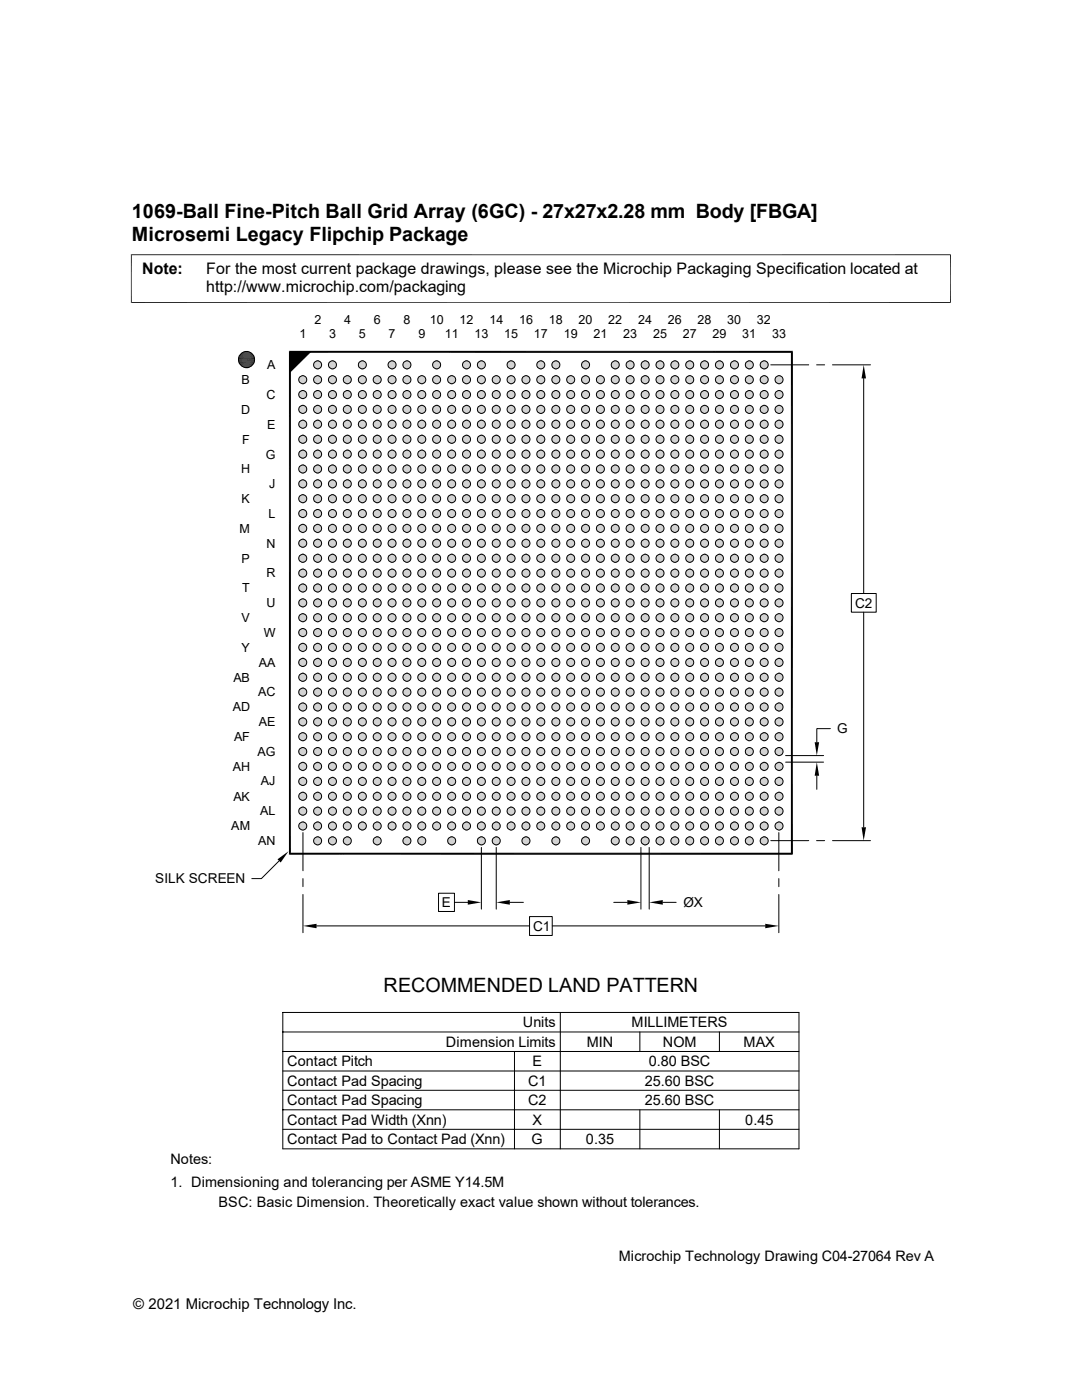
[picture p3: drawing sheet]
<svg xmlns="http://www.w3.org/2000/svg" width="216mm" height="279mm" viewBox="0 0 216 279" stroke-linecap="round" stroke-linejoin="round" font-family="sans-serif">
<defs><g id="words">
<g font-size="3.9">
<text x="26.3" y="43.5">1069-Ball Fine-Pitch Ball Grid Array (6GC) - 27x27x2.28 mm Body [FBGA]</text>
<text x="26.3" y="48">Microsemi Legacy Flipchip Package</text>
<text x="76.5" y="197.9">RECOMMENDED LAND PATTERN</text>
</g>
<g font-size="3.2">
<text x="28.4" y="54.6">Note:</text>
<text x="41.1" y="54.6">For the most current package drawings, please see the Microchip Packaging Specification located at</text>
<text x="41.1" y="58.3">http://www.microchip.com/packaging</text>
</g>
<text font-size="3" x="26.6" y="261.3">© 2021 Microchip Technology Inc.</text>
<g font-size="2.9">
<text x="89" y="208.9">Dimension Limits</text>
<text x="104.3" y="205">Units</text>
<text x="117.1" y="208.9">MIN</text>
<text x="126" y="205">MILLIMETERS</text>
<text x="132.2" y="208.9">NOM</text>
<text x="148.4" y="208.9">MAX</text>
<text x="57.3" y="212.8">Contact Pitch</text>
<text x="106.3" y="212.8">E</text>
<text x="129.5" y="212.8">0.80 BSC</text>
<text x="57.3" y="216.7">Contact Pad Spacing</text>
<text x="57.3" y="220.6">Contact Pad Spacing</text>
<text x="105.4" y="220.6">C2</text>
<text x="105.4" y="216.7">C1</text>
<text x="128.7" y="220.6">25.60 BSC</text>
<text x="128.7" y="216.7">25.60 BSC</text>
<text x="57.3" y="224.5">Contact Pad Width (Xnn)</text>
<text x="106.3" y="224.5">X</text>
<text x="148.7" y="224.5">0.45</text>
<text x="34" y="232.3">Notes:</text>
<text x="57.3" y="228.3">Contact Pad to Contact Pad (Xnn)</text>
<text x="106.1" y="228.3">G</text>
<text x="116.9" y="228.3">0.35</text>
<text x="34" y="236.9">1. Dimensioning and tolerancing per ASME Y14.5M</text>
<text x="43.6" y="240.9">BSC: Basic Dimension. Theoretically exact value shown without tolerances.</text>
<text x="123.5" y="251.6">Microchip Technology Drawing C04-27064 Rev A</text>
</g>
<g font-size="2.7">
<text x="170.6" y="121.2">C2</text>
<text x="167" y="146.3">G</text>
<text x="31" y="176.3">SILK SCREEN</text>
<text x="88.1" y="181.1">E</text>
<text x="106.4" y="185.8">C1</text>
<text x="136.4" y="181">ØX</text>
</g>
<g font-size="2.5">
<text x="62.7" y="64.7">2</text>
<text x="68.7" y="64.7">4</text>
<text x="74.6" y="64.7">6</text>
<text x="80.5" y="64.7">8</text>
<text x="85.8" y="64.7">10</text>
<text x="91.7" y="64.7">12</text>
<text x="97.7" y="64.7">14</text>
<text x="103.6" y="64.7">16</text>
<text x="109.5" y="64.7">18</text>
<text x="115.4" y="64.7">20</text>
<text x="121.4" y="64.7">22</text>
<text x="127.3" y="64.7">24</text>
<text x="133.3" y="64.7">26</text>
<text x="139.2" y="64.7">28</text>
<text x="145.1" y="64.7">30</text>
<text x="151" y="64.7">32</text>
<text x="59.7" y="67.4">1</text>
<text x="65.7" y="67.4">3</text>
<text x="71.6" y="67.4">5</text>
<text x="77.6" y="67.4">7</text>
<text x="83.5" y="67.4">9</text>
<text x="88.7" y="67.4">11</text>
<text x="94.7" y="67.4">13</text>
<text x="100.6" y="67.4">15</text>
<text x="106.6" y="67.4">17</text>
<text x="112.5" y="67.4">19</text>
<text x="118.4" y="67.4">21</text>
<text x="124.4" y="67.4">23</text>
<text x="130.3" y="67.4">25</text>
<text x="136.2" y="67.4">27</text>
<text x="142.2" y="67.4">29</text>
<text x="148.1" y="67.4">31</text>
<text x="154" y="67.4">33</text>
<text x="48.2" y="76.7">B</text>
<text x="53.3" y="73.7">A</text>
<text x="48.1" y="82.6">D</text>
<text x="53.2" y="79.6">C</text>
<text x="48.3" y="88.6">F</text>
<text x="53.3" y="85.6">E</text>
<text x="48.1" y="94.5">H</text>
<text x="53" y="91.5">G</text>
<text x="48.2" y="100.4">K</text>
<text x="53.7" y="97.4">J</text>
<text x="47.8" y="106.3">M</text>
<text x="53.6" y="103.4">L</text>
<text x="48.2" y="112.3">P</text>
<text x="53.2" y="109.3">N</text>
<text x="48.3" y="118.2">T</text>
<text x="53.2" y="115.2">R</text>
<text x="48.2" y="124.2">V</text>
<text x="53.2" y="121.2">U</text>
<text x="48.2" y="130.1">Y</text>
<text x="52.6" y="127.1">W</text>
<text x="46.6" y="136">AB</text>
<text x="51.6" y="133.1">AA</text>
<text x="46.4" y="141.9">AD</text>
<text x="51.5" y="139">AC</text>
<text x="46.7" y="147.9">AF</text>
<text x="51.6" y="144.9">AE</text>
<text x="46.4" y="153.8">AH</text>
<text x="51.4" y="150.9">AG</text>
<text x="46.6" y="159.8">AK</text>
<text x="52.1" y="156.8">AJ</text>
<text x="46.1" y="165.7">AM</text>
<text x="51.9" y="162.7">AL</text>
<text x="51.5" y="168.7">AN</text>
</g>
</g></defs>
<g fill="#c0c0c0">
<path d="M63.2 72h.3z"/>
<path d="M66.2 72h.2z"/>
<path d="M72.2 72h.2z"/>
<path d="M78.1 72h.2z"/>
<path d="M81.1 72h.2z"/>
<path d="M87 72h.2z"/>
<path d="M93 72h.2z"/>
<path d="M95.9 72h.2z"/>
<path d="M101.9 72h.2z"/>
<path d="M107.8 72h.2z"/>
<path d="M110.8 72h.2z"/>
<path d="M116.7 72h.2z"/>
<path d="M122.6 72h.3z"/>
<path d="M125.6 72h.3z"/>
<path d="M128.6 72h.2z"/>
<path d="M131.6 72h.2z"/>
<path d="M134.5 72h.2z"/>
<path d="M137.5 72h.2z"/>
<path d="M140.5 72h.2z"/>
<path d="M143.5 72h.2z"/>
<path d="M146.4 72h.2z"/>
<path d="M149.4 72h.2z"/>
<path d="M152.4 72h.2z"/>
<path d="M152.4 72h.3z"/>
<path d="M149.3 72h.4z"/>
<path d="M149.4 72h.3z"/>
<path d="M146.3 72h.4z"/>
<path d="M146.4 72h.3z"/>
<path d="M143.4 72h.4z"/>
<path d="M143.5 72h.3z"/>
<path d="M140.4 72h.4z"/>
<path d="M140.5 72h.3z"/>
<path d="M137.5 72h.3z"/>
<path d="M134.5 72h.4z"/>
<path d="M131.5 72h.4z"/>
<path d="M131.6 72h.3z"/>
<path d="M128.5 72h.4z"/>
<path d="M128.6 72h.3z"/>
<path d="M122.6 72h.4z"/>
<path d="M116.7 72h.4z"/>
<path d="M110.7 72h.4z"/>
<path d="M110.8 72h.3z"/>
<path d="M107.7 72h.4z"/>
<path d="M107.8 72h.3z"/>
<path d="M101.8 72h.4z"/>
<path d="M101.9 72h.3z"/>
<path d="M95.9 72h.4z"/>
<path d="M92.9 72h.4z"/>
<path d="M93 72h.3z"/>
<path d="M87 72h.3z"/>
<path d="M81.1 72h.3z"/>
<path d="M78.1 72h.3z"/>
<path d="M72.1 72h.4z"/>
<path d="M72.2 72h.3z"/>
<path d="M66.2 72h.3z"/>
<path d="M63.2 72h.4z"/>
<path d="M152.2 72h.5z"/>
<path d="M152.3 72h.4z"/>
<path d="M149.2 72h.6z"/>
<path d="M149.3 72h.5z"/>
<path d="M146.3 72h.5z"/>
<path d="M143.3 72h.5z"/>
<path d="M140.3 72h.5z"/>
<path d="M137.4 72h.5z"/>
<path d="M137.5 72h.4z"/>
<path d="M134.4 72h.5z"/>
<path d="M131.4 72h.6z"/>
<path d="M131.5 72h.5z"/>
<path d="M128.4 72h.6z"/>
<path d="M128.5 72h.5z"/>
<path d="M125.5 72h.5z"/>
<path d="M125.6 72h.4z"/>
<path d="M122.5 72h.5z"/>
<path d="M116.6 72h.5z"/>
<path d="M110.6 72h.6z"/>
<path d="M110.7 72h.5z"/>
<path d="M107.7 72h.5z"/>
<path d="M101.7 72h.5z"/>
<path d="M95.8 72h.5z"/>
<path d="M92.8 72h.5z"/>
<path d="M86.9 72h.5z"/>
<path d="M87 72h.4z"/>
<path d="M80.9 72h.5z"/>
<path d="M81 72h.4z"/>
<path d="M77.9 72h.6z"/>
<path d="M78.1 72h.4z"/>
<path d="M72 72h.6z"/>
<path d="M72.1 72h.5z"/>
<path d="M66.1 72h.5z"/>
<path d="M66.2 72h.4z"/>
<path d="M63.1 72h.5z"/>
<path d="M152.2 72l.6 .1z"/>
<path d="M149.2 72l.7 .1z"/>
<path d="M146.3 72l.6 .1z"/>
<path d="M143.2 72.1h.7z"/>
<path d="M143.3 72l.6 .1z"/>
<path d="M140.3 72.1h.6z"/>
<path d="M140.3 72l.6 .1z"/>
<path d="M137.3 72.1h.7z"/>
<path d="M137.4 72l.6 .1z"/>
<path d="M134.4 72l.6 .1z"/>
<path d="M131.4 72.1h.6z"/>
<path d="M131.4 72l.6 .1z"/>
<path d="M128.4 72l.7 .1z"/>
<path d="M125.4 72.1h.7z"/>
<path d="M125.5 72l.6 .1z"/>
<path d="M122.4 72.1h.7z"/>
<path d="M122.5 72l.6 .1z"/>
<path d="M116.5 72.1h.7z"/>
<path d="M116.6 72l.6 .1z"/>
<path d="M110.6 72l.7 .1z"/>
<path d="M107.7 72l.6 .1z"/>
<path d="M101.6 72.1h.7z"/>
<path d="M101.7 72l.6 .1z"/>
<path d="M95.8 72l.6 .1z"/>
<path d="M92.8 72l.6 .1z"/>
<path d="M86.8 72.1h.7z"/>
<path d="M86.9 72l.6 .1z"/>
<path d="M80.9 72.1h.6z"/>
<path d="M80.9 72l.6 .1z"/>
<path d="M77.9 72.1h.7z"/>
<path d="M77.9 72l.7 .1z"/>
<path d="M72 72.1h.6z"/>
<path d="M72 72l.6 .1z"/>
<path d="M66 72.1h.7z"/>
<path d="M66.1 72l.6 .1z"/>
<path d="M63 72.1h.7z"/>
<path d="M63.1 72l.6 .1z"/>
<path d="M152.1 72.1h.8z"/>
<path d="M149.1 72.1h.8z"/>
<path d="M149.2 72.1h.7z"/>
<path d="M146.1 72.1h.8z"/>
<path d="M146.2 72.1h.7z"/>
<path d="M143.2 72.1h.8z"/>
<path d="M140.2 72.1h.8z"/>
<path d="M140.3 72.1h.7z"/>
<path d="M137.2 72.1h.8z"/>
<path d="M134.2 72.1h.9z"/>
<path d="M134.3 72.1h.8z"/>
<path d="M131.3 72.1h.8z"/>
<path d="M131.4 72.1h.7z"/>
<path d="M128.3 72.1h.8z"/>
<path d="M128.4 72.1h.7z"/>
<path d="M125.4 72.1h.8z"/>
<path d="M122.3 72.1h.9z"/>
<path d="M122.4 72.1h.8z"/>
<path d="M116.4 72.1h.9z"/>
<path d="M116.5 72.1h.8z"/>
<path d="M110.5 72.1h.8z"/>
<path d="M110.6 72.1h.7z"/>
<path d="M107.5 72.1h.8z"/>
<path d="M107.6 72.1h.7z"/>
<path d="M101.6 72.1h.8z"/>
<path d="M95.6 72.1h.9z"/>
<path d="M95.7 72.1h.8z"/>
<path d="M92.7 72.1h.8z"/>
<path d="M92.8 72.1h.7z"/>
<path d="M80.8 72.1h.8z"/>
<path d="M80.9 72.1h.7z"/>
<path d="M77.8 72.1h.9z"/>
<path d="M77.9 72.1h.8z"/>
<path d="M71.9 72.1h.8z"/>
<path d="M72 72.1h.7z"/>
<path d="M65.9 72.1h.9z"/>
<path d="M66 72.1h.8z"/>
<path d="M62.9 72.1h.9z"/>
<path d="M63 72.1h.8z"/>
<path d="M152.1 72.1h.9z"/>
<path d="M149 72.1h1z"/>
<path d="M149.1 72.1h.9z"/>
<path d="M146 72.1h1z"/>
<path d="M146.1 72.1h.9z"/>
<path d="M143.1 72.1h1z"/>
<path d="M143.2 72.1h.9z"/>
<path d="M140.2 72.1h.9z"/>
<path d="M137.2 72.1h.9z"/>
<path d="M131.2 72.1h1z"/>
<path d="M131.3 72.1h.9z"/>
<path d="M128.2 72.1h1z"/>
<path d="M128.3 72.1h.9z"/>
<path d="M125.3 72.1h.9z"/>
<path d="M122.3 72.1h1z"/>
<path d="M110.4 72.1h1z"/>
<path d="M110.5 72.1h.9z"/>
<path d="M107.4 72.1h1z"/>
<path d="M107.5 72.1h.9z"/>
<path d="M101.6 72.1h.9z"/>
<path d="M92.6 72.1h1z"/>
<path d="M92.7 72.1h.9z"/>
<path d="M86.7 72.1h.9z"/>
<path d="M80.8 72.1h.9z"/>
<path d="M71.8 72.1h1z"/>
<path d="M71.9 72.1h.9z"/>
<path d="M62.9 72.1h1z"/>
<path d="M151.9 72.2h1.1z"/>
<path d="M152 72.1l1 .1z"/>
<path d="M149 72.1l1.1 .1z"/>
<path d="M146 72.1l1.1 .1z"/>
<path d="M143.1 72.1l1 .1z"/>
<path d="M140 72.2h1.1z"/>
<path d="M140.1 72.1l1 .1z"/>
<path d="M137.1 72.2h1.1z"/>
<path d="M137.2 72.1l1 .1z"/>
<path d="M134.1 72.2h1.1z"/>
<path d="M134.2 72.1l1 .1z"/>
<path d="M131.2 72.1l1 .1z"/>
<path d="M128.2 72.2h1z"/>
<path d="M128.2 72.1l1 .1z"/>
<path d="M125.3 72.1l1 .1z"/>
<path d="M122.2 72.2h1.1z"/>
<path d="M122.3 72.1l1 .1z"/>
<path d="M116.3 72.2h1.1z"/>
<path d="M116.4 72.1l1 .1z"/>
<path d="M110.4 72.1l1 .1z"/>
<path d="M107.4 72.1l1.1 .1z"/>
<path d="M101.4 72.2h1.1z"/>
<path d="M101.5 72.1l1 .1z"/>
<path d="M95.5 72.2h1.1z"/>
<path d="M95.6 72.1l1 .1z"/>
<path d="M92.6 72.1l1 .1z"/>
<path d="M86.6 72.2h1.1z"/>
<path d="M86.7 72.1l1 .1z"/>
<path d="M80.6 72.2h1.1z"/>
<path d="M80.7 72.1l1 .1z"/>
<path d="M77.7 72.2h1.1z"/>
<path d="M77.8 72.1l1 .1z"/>
<path d="M71.8 72.1l1 .1z"/>
<path d="M65.8 72.2h1.1z"/>
<path d="M65.9 72.1l1 .1z"/>
<path d="M62.8 72.2h1.1z"/>
<path d="M62.9 72.1l1 .1z"/>
<path d="M151.9 72.2h1.2z"/>
<path d="M149 72.2h1.1z"/>
<path d="M145.9 72.2h1.3z"/>
<path d="M146 72.2h1.2z"/>
<path d="M143 72.2h1.2z"/>
<path d="M140 72.2h1.2z"/>
<path d="M134.1 72.2h1.2z"/>
<path d="M131.1 72.2h1.2z"/>
<path d="M128.1 72.2h1.2z"/>
<path d="M128.2 72.2h1.1z"/>
<path d="M125.1 72.2h1.3z"/>
<path d="M125.2 72.2h1.2z"/>
<path d="M122.2 72.2h1.2z"/>
<path d="M116.2 72.2h1.2z"/>
<path d="M110.4 72.2h1.1z"/>
<path d="M107.3 72.2h1.2z"/>
<path d="M107.4 72.2h1.1z"/>
<path d="M101.4 72.2h1.2z"/>
<path d="M92.5 72.2h1.2z"/>
<path d="M86.6 72.2h1.2z"/>
<path d="M80.6 72.2h1.2z"/>
<path d="M71.7 72.2h1.2z"/>
<path d="M71.8 72.2h1.1z"/>
<path d="M65.7 72.2h1.3z"/>
<path d="M65.8 72.2h1.2z"/>
<path d="M62.8 72.2h1.2z"/>
<path d="M151.9 72.2l1.2 .1h-1.3z"/>
<path d="M151.9 72.2l1.2 .1z"/>
<path d="M148.9 72.2l1.3 .1h-1.4z"/>
<path d="M148.9 72.2l1.3 .1z"/>
<path d="M145.9 72.2l1.3 .1z"/>
<path d="M143 72.2l1.2 .1z"/>
<path d="M140 72.2l1.3 .1z"/>
<path d="M137 72.2l1.3 .1z"/>
<path d="M134.1 72.2l1.2 .1h-1.3z"/>
<path d="M134.1 72.2l1.2 .1z"/>
<path d="M131.1 72.2l1.2 .1h-1.3z"/>
<path d="M131.1 72.2l1.2 .1z"/>
<path d="M128.1 72.2l1.3 .1z"/>
<path d="M125.1 72.2l1.3 .1z"/>
<path d="M122.2 72.2l1.2 .1z"/>
<path d="M116.2 72.2l1.3 .1h-1.3z"/>
<path d="M116.2 72.2l1.3 .1z"/>
<path d="M110.3 72.2l1.2 .1h-1.3z"/>
<path d="M110.3 72.2l1.2 .1z"/>
<path d="M107.3 72.2l1.3 .1z"/>
<path d="M101.4 72.2l1.3 .1z"/>
<path d="M95.5 72.2l1.2 .1h-1.3z"/>
<path d="M95.5 72.2l1.2 .1z"/>
<path d="M92.5 72.2l1.2 .1h-1.3z"/>
<path d="M92.5 72.2l1.2 .1z"/>
<path d="M86.5 72.2l1.3 .1z"/>
<path d="M80.6 72.2l1.2 .1z"/>
<path d="M77.6 72.2l1.3 .1h-1.3z"/>
<path d="M77.6 72.2l1.3 .1z"/>
<path d="M71.7 72.2l1.2 .1z"/>
<path d="M65.7 72.2l1.3 .1z"/>
<path d="M62.8 72.2l1.2 .1z"/>
<path d="M151.8 72.3h1.4z"/>
<path d="M148.8 72.3h1.4z"/>
<path d="M145.8 72.3h1.4z"/>
<path d="M145.9 72.3h1.3z"/>
<path d="M142.9 72.3h1.4z"/>
<path d="M140 72.3h1.3z"/>
<path d="M136.9 72.3h1.4z"/>
<path d="M137 72.3h1.3z"/>
<path d="M134 72.3h1.4z"/>
<path d="M131 72.3h1.4z"/>
<path d="M128.1 72.3h1.3z"/>
<path d="M125.1 72.3h1.3z"/>
<path d="M122.1 72.3h1.4z"/>
<path d="M116.2 72.3h1.4z"/>
<path d="M110.2 72.3h1.4z"/>
<path d="M107.3 72.3h1.3z"/>
<path d="M101.3 72.3h1.4z"/>
<path d="M95.4 72.3h1.3z"/>
<path d="M92.4 72.3h1.4z"/>
<path d="M86.5 72.3h1.3z"/>
<path d="M80.5 72.3h1.4z"/>
<path d="M80.6 72.3h1.3z"/>
<path d="M77.6 72.3h1.3z"/>
<path d="M71.6 72.3h1.4z"/>
<path d="M65.7 72.3h1.4z"/>
<path d="M62.7 72.3h1.4z"/>
<path d="M151.8 72.3l1.4 .1z"/>
<path d="M148.8 72.3l1.4 .1z"/>
<path d="M145.8 72.3l1.5 .1z"/>
<path d="M142.9 72.3l1.4 .1z"/>
<path d="M139.9 72.3l1.5 .1z"/>
<path d="M136.9 72.3l1.5 .1z"/>
<path d="M133.9 72.3l1.5 .1z"/>
<path d="M131 72.3l1.4 .1z"/>
<path d="M128 72.3l1.5 .1z"/>
<path d="M125.1 72.3l1.4 .1z"/>
<path d="M122.1 72.3l1.4 .1z"/>
<path d="M116.1 72.3l1.5 .1z"/>
<path d="M110.2 72.3l1.4 .1z"/>
<path d="M107.2 72.3l1.5 .1z"/>
<path d="M101.3 72.3l1.4 .1z"/>
<path d="M95.3 72.3l1.5 .1z"/>
<path d="M92.4 72.3l1.4 .1z"/>
<path d="M86.4 72.3l1.5 .1z"/>
<path d="M80.5 72.3l1.4 .1z"/>
<path d="M77.5 72.3l1.5 .1z"/>
<path d="M71.6 72.3l1.4 .1z"/>
<path d="M65.7 72.3l1.4 .1z"/>
<path d="M62.7 72.3l1.4 .1z"/>
<path d="M151.7 72.4l1.5 .1z"/>
<path d="M148.8 72.4l1.5 .1z"/>
<path d="M145.8 72.4l1.5 .1z"/>
<path d="M142.8 72.4l1.6 .1z"/>
<path d="M139.9 72.4l1.5 .1z"/>
<path d="M136.9 72.4l1.5 .1z"/>
<path d="M133.9 72.4l1.5 .1z"/>
<path d="M130.9 72.4l1.6 .1z"/>
<path d="M128 72.4l1.5 .1z"/>
<path d="M125 72.4l1.5 .1z"/>
<path d="M122 72.4l1.6 .1z"/>
<path d="M116.1 72.4l1.5 .1z"/>
<path d="M110.2 72.4l1.5 .1z"/>
<path d="M107.2 72.4l1.5 .1z"/>
<path d="M101.3 72.4l1.4 .1z"/>
<path d="M95.3 72.4l1.5 .1z"/>
<path d="M92.3 72.4l1.6 .1z"/>
<path d="M86.4 72.4l1.5 .1z"/>
<path d="M80.5 72.4l1.5 .1z"/>
<path d="M77.5 72.4l1.5 .1z"/>
<path d="M71.5 72.4l1.6 .1z"/>
<path d="M65.6 72.4l1.5 .1z"/>
<path d="M62.7 72.4l1.4 .1z"/>
<path d="M151.7 72.6h1.6z"/>
<path d="M151.7 72.5l1.6 .1z"/>
<path d="M148.8 72.5l1.5 .1z"/>
<path d="M145.8 72.5l1.5 .1z"/>
<path d="M142.8 72.5l1.6 .1z"/>
<path d="M139.8 72.6h1.6z"/>
<path d="M139.8 72.5l1.6 .1z"/>
<path d="M136.9 72.5l1.5 .1z"/>
<path d="M133.9 72.5l1.6 .1z"/>
<path d="M130.9 72.6h1.6z"/>
<path d="M130.9 72.5l1.6 .1z"/>
<path d="M127.9 72.5l1.6 .1z"/>
<path d="M125 72.5l1.5 .1z"/>
<path d="M122 72.6h1.6z"/>
<path d="M122 72.5l1.6 .1z"/>
<path d="M116.1 72.5l1.5 .1z"/>
<path d="M110.1 72.5l1.6 .1z"/>
<path d="M107.1 72.5l1.6 .1z"/>
<path d="M101.2 72.5l1.6 .1z"/>
<path d="M95.3 72.5l1.6 .1z"/>
<path d="M92.3 72.5l1.6 .1z"/>
<path d="M86.3 72.6h1.6z"/>
<path d="M86.4 72.5l1.5 .1z"/>
<path d="M80.4 72.5l1.6 .1z"/>
<path d="M77.4 72.6h1.6z"/>
<path d="M77.5 72.5l1.5 .1z"/>
<path d="M71.5 72.5l1.6 .1z"/>
<path d="M65.6 72.5l1.5 .1z"/>
<path d="M62.6 72.5l1.6 .1z"/>
<path d="M148.7 72.6h1.6z"/>
<path d="M145.8 72.6h1.6z"/>
<path d="M142.7 72.6h1.7z"/>
<path d="M136.8 72.6h1.6z"/>
<path d="M133.9 72.6h1.6z"/>
<path d="M127.9 72.6h1.6z"/>
<path d="M125 72.6h1.6z"/>
<path d="M116 72.6h1.6z"/>
<path d="M110.1 72.6h1.6z"/>
<path d="M107.1 72.6h1.7z"/>
<path d="M101.2 72.6h1.6z"/>
<path d="M95.2 72.6h1.7z"/>
<path d="M92.3 72.6h1.6z"/>
<path d="M86.3 72.6h1.7z"/>
<path d="M80.4 72.6h1.6z"/>
<path d="M71.5 72.6h1.6z"/>
<path d="M65.5 72.6h1.7z"/>
<path d="M62.6 72.6h1.6z"/>
<path d="M151.7 72.6l1.6 .1z"/>
<path d="M148.7 72.6l1.6 .1z"/>
<path d="M145.7 72.6l1.7 .1z"/>
<path d="M142.7 72.6l1.7 .1z"/>
<path d="M139.8 72.6l1.6 .1z"/>
<path d="M136.8 72.6l1.7 .1z"/>
<path d="M133.9 72.6l1.6 .1z"/>
<path d="M130.9 72.6l1.6 .1z"/>
<path d="M127.9 72.6l1.6 .1z"/>
<path d="M124.9 72.6l1.7 .1z"/>
<path d="M122 72.6l1.6 .1z"/>
<path d="M116 72.6l1.7 .1z"/>
<path d="M110.1 72.6l1.6 .1z"/>
<path d="M107.1 72.6l1.7 .1z"/>
<path d="M101.2 72.6l1.6 .1z"/>
<path d="M95.2 72.6l1.7 .1z"/>
<path d="M92.2 72.6l1.7 .1z"/>
<path d="M86.3 72.6l1.7 .1z"/>
<path d="M80.4 72.6l1.6 .1z"/>
<path d="M77.4 72.6l1.6 .1z"/>
<path d="M71.5 72.6l1.6 .1z"/>
<path d="M65.5 72.6l1.7 .1z"/>
<path d="M62.6 72.6l1.6 .1z"/>
<path d="M151.6 72.7l1.7 .1z"/>
<path d="M148.7 72.7l1.6 .1z"/>
<path d="M145.7 72.7l1.7 .1z"/>
<path d="M142.7 72.7l1.7 .1z"/>
<path d="M139.8 72.7l1.6 .1z"/>
<path d="M136.8 72.7l1.7 .1z"/>
<path d="M133.8 72.7l1.7 .1z"/>
<path d="M130.9 72.7l1.6 .1z"/>
<path d="M127.9 72.7l1.6 .1z"/>
<path d="M124.9 72.7l1.7 .1z"/>
<path d="M122 72.7l1.6 .1z"/>
<path d="M116 72.7l1.7 .1z"/>
<path d="M110.1 72.7l1.6 .1z"/>
<path d="M107.1 72.7l1.7 .1z"/>
<path d="M101.2 72.7l1.6 .1z"/>
<path d="M95.2 72.7l1.7 .1z"/>
<path d="M92.2 72.7l1.7 .1z"/>
<path d="M86.3 72.7l1.7 .1z"/>
<path d="M80.3 72.7l1.7 .1z"/>
<path d="M77.4 72.7l1.7 .1z"/>
<path d="M71.5 72.7l1.6 .1z"/>
<path d="M65.5 72.7l1.7 .1z"/>
<path d="M62.5 72.7l1.7 .1z"/>
<path d="M151.6 72.8l1.7 .1z"/>
<path d="M151.6 72.8h1.7z"/>
<path d="M148.7 72.8l1.6 .1z"/>
<path d="M145.7 72.8l1.7 .1z"/>
<path d="M142.7 72.8l1.7 .1z"/>
<path d="M139.8 72.8l1.6 .1z"/>
<path d="M136.8 72.8l1.7 .1z"/>
<path d="M133.8 72.8l1.7 .1z"/>
<path d="M133.8 72.8h1.7z"/>
<path d="M130.9 72.8l1.6 .1z"/>
<path d="M130.9 72.8h1.6z"/>
<path d="M127.9 72.8l1.6 .1z"/>
<path d="M124.9 72.8l1.7 .1z"/>
<path d="M122 72.8l1.6 .1z"/>
<path d="M116 72.8l1.7 .1z"/>
<path d="M110.1 72.8l1.6 .1z"/>
<path d="M107.1 72.8l1.7 .1z"/>
<path d="M101.2 72.8l1.6 .1z"/>
<path d="M95.2 72.8l1.7 .1z"/>
<path d="M95.2 72.8h1.7z"/>
<path d="M92.2 72.8l1.7 .1z"/>
<path d="M86.3 72.8l1.7 .1z"/>
<path d="M80.3 72.8l1.7 .1z"/>
<path d="M77.4 72.8l1.6 .1z"/>
<path d="M77.4 72.8h1.7z"/>
<path d="M71.5 72.8l1.6 .1z"/>
<path d="M65.5 72.8l1.7 .1z"/>
<path d="M62.5 72.8l1.7 .1z"/>
<path d="M151.6 72.9l1.7 .1z"/>
<path d="M148.7 72.9l1.6 .1z"/>
<path d="M145.7 72.9l1.7 .1z"/>
<path d="M142.7 72.9l1.7 .1z"/>
<path d="M139.8 72.9l1.6 .1z"/>
<path d="M136.8 72.9l1.6 .1z"/>
<path d="M136.8 72.9h1.7z"/>
<path d="M133.8 72.9l1.7 .1z"/>
<path d="M130.9 72.9l1.6 .1z"/>
<path d="M127.9 72.9l1.6 .1z"/>
<path d="M124.9 72.9l1.7 .1z"/>
<path d="M122 72.9l1.6 .1z"/>
<path d="M116 72.9l1.6 .1z"/>
<path d="M116 72.9h1.7z"/>
<path d="M110.1 72.9l1.6 .1z"/>
<path d="M107.1 72.9l1.7 .1z"/>
<path d="M101.2 72.9l1.6 .1z"/>
<path d="M95.2 72.9l1.7 .1z"/>
<path d="M92.2 72.9l1.7 .1z"/>
<path d="M86.3 72.9l1.7 .1z"/>
<path d="M80.3 72.9l1.7 .1z"/>
<path d="M80.3 72.9h1.7z"/>
<path d="M77.4 72.9l1.6 .1z"/>
<path d="M71.5 72.9l1.6 .1z"/>
<path d="M65.5 72.9l1.7 .1z"/>
<path d="M62.5 72.9l1.7 .1z"/>
<path d="M62.5 72.9h1.7z"/>
<path d="M151.7 73h1.6z"/>
<path d="M148.7 73h1.6z"/>
<path d="M145.7 73h1.6z"/>
<path d="M145.7 73h1.7z"/>
<path d="M142.7 73h1.7z"/>
<path d="M139.8 73h1.6z"/>
<path d="M136.8 73h1.6z"/>
<path d="M133.9 73h1.6z"/>
<path d="M130.9 73h1.6z"/>
<path d="M127.9 73h1.6z"/>
<path d="M124.9 73h1.6z"/>
<path d="M124.9 73h1.7z"/>
<path d="M122 73h1.6z"/>
<path d="M116 73h1.6z"/>
<path d="M110.1 73h1.6z"/>
<path d="M107.1 73h1.6z"/>
<path d="M107.1 73h1.7z"/>
<path d="M101.2 73h1.6z"/>
<path d="M95.2 73h1.7z"/>
<path d="M92.2 73h1.7z"/>
<path d="M86.3 73h1.6z"/>
<path d="M86.3 73h1.7z"/>
<path d="M80.4 73h1.6z"/>
<path d="M77.4 73h1.6z"/>
<path d="M71.5 73h1.6z"/>
<path d="M65.5 73h1.6z"/>
<path d="M65.5 73h1.7z"/>
<path d="M62.6 73h1.6z"/>
<path d="M151.7 73l1.5 .1z"/>
<path d="M148.7 73l1.6 .1z"/>
<path d="M145.8 73l1.5 .1z"/>
<path d="M142.7 73l1.7 .1z"/>
<path d="M139.8 73l1.6 .1z"/>
<path d="M136.8 73l1.6 .1z"/>
<path d="M133.9 73l1.5 .1z"/>
<path d="M130.9 73l1.6 .1z"/>
<path d="M127.9 73l1.6 .1z"/>
<path d="M125 73l1.5 .1z"/>
<path d="M122 73l1.6 .1z"/>
<path d="M116 73l1.6 .1z"/>
<path d="M110.1 73l1.6 .1z"/>
<path d="M107.1 73l1.6 .1z"/>
<path d="M101.2 73l1.5 .1z"/>
<path d="M95.2 73l1.6 .1z"/>
<path d="M92.3 73l1.6 .1z"/>
<path d="M92.3 73h1.6z"/>
<path d="M86.3 73l1.6 .1z"/>
<path d="M80.4 73l1.6 .1z"/>
<path d="M77.4 73l1.6 .1z"/>
<path d="M71.5 73l1.6 .1z"/>
<path d="M65.5 73l1.6 .1z"/>
<path d="M62.6 73l1.5 .1z"/>
<path d="M151.7 73.1l1.5 .1z"/>
<path d="M151.7 73.1h1.5z"/>
<path d="M148.8 73.1l1.4 .1z"/>
<path d="M148.8 73.1h1.5z"/>
<path d="M145.8 73.1l1.5 .1z"/>
<path d="M145.8 73.1h1.5z"/>
<path d="M142.8 73.1l1.5 .1z"/>
<path d="M142.8 73.1h1.6z"/>
<path d="M139.8 73.1l1.6 .1z"/>
<path d="M139.8 73.1h1.6z"/>
<path d="M136.9 73.1l1.5 .1z"/>
<path d="M133.9 73.1l1.5 .1z"/>
<path d="M133.9 73.1h1.5z"/>
<path d="M130.9 73.1l1.5 .1z"/>
<path d="M130.9 73.1h1.6z"/>
<path d="M127.9 73.1l1.6 .1z"/>
<path d="M127.9 73.1h1.6z"/>
<path d="M125 73.1l1.5 .1z"/>
<path d="M125 73.1h1.5z"/>
<path d="M122 73.1l1.5 .1z"/>
<path d="M122 73.1h1.6z"/>
<path d="M116.1 73.1l1.5 .1z"/>
<path d="M116.1 73.1h1.5z"/>
<path d="M110.1 73.1l1.5 .1z"/>
<path d="M110.1 73.1h1.6z"/>
<path d="M107.1 73.1l1.6 .1z"/>
<path d="M107.1 73.1h1.6z"/>
<path d="M101.2 73.1l1.5 .1z"/>
<path d="M95.3 73.1l1.5 .1z"/>
<path d="M95.3 73.1h1.5z"/>
<path d="M92.3 73.1l1.5 .1z"/>
<path d="M92.3 73.1h1.6z"/>
<path d="M86.4 73.1l1.5 .1z"/>
<path d="M86.4 73.1h1.5z"/>
<path d="M80.4 73.1l1.5 .1z"/>
<path d="M80.4 73.1h1.6z"/>
<path d="M77.5 73.1l1.5 .1z"/>
<path d="M77.5 73.1h1.5z"/>
<path d="M71.5 73.1l1.5 .1z"/>
<path d="M71.5 73.1h1.6z"/>
<path d="M65.6 73.1l1.5 .1z"/>
<path d="M65.6 73.1h1.5z"/>
<path d="M62.6 73.1l1.5 .1z"/>
<path d="M151.7 73.2l1.5 .1z"/>
<path d="M148.8 73.2l1.4 .1z"/>
<path d="M148.8 73.2h1.4z"/>
<path d="M145.8 73.2l1.4 .1z"/>
<path d="M145.8 73.2h1.5z"/>
<path d="M142.8 73.2l1.5 .1z"/>
<path d="M142.8 73.2h1.5z"/>
<path d="M139.9 73.2l1.4 .1z"/>
<path d="M139.9 73.2h1.5z"/>
<path d="M136.9 73.2l1.4 .1z"/>
<path d="M136.9 73.2h1.5z"/>
<path d="M133.9 73.2l1.5 .1z"/>
<path d="M130.9 73.2l1.5 .1z"/>
<path d="M130.9 73.2h1.5z"/>
<path d="M128 73.2l1.4 .1z"/>
<path d="M128 73.2h1.5z"/>
<path d="M125 73.2l1.4 .1z"/>
<path d="M125 73.2h1.5z"/>
<path d="M122 73.2l1.5 .1z"/>
<path d="M122 73.2h1.5z"/>
<path d="M116.1 73.2l1.5 .1z"/>
<path d="M110.2 73.2l1.4 .1z"/>
<path d="M110.2 73.2h1.4z"/>
<path d="M107.2 73.2l1.4 .1z"/>
<path d="M107.2 73.2h1.5z"/>
<path d="M101.3 73.2l1.4 .1z"/>
<path d="M101.3 73.2h1.4z"/>
<path d="M95.3 73.2l1.4 .1z"/>
<path d="M95.3 73.2h1.5z"/>
<path d="M92.3 73.2l1.5 .1z"/>
<path d="M92.3 73.2h1.5z"/>
<path d="M86.4 73.2l1.4 .1z"/>
<path d="M86.4 73.2h1.5z"/>
<path d="M80.5 73.2l1.4 .1z"/>
<path d="M77.5 73.2l1.4 .1z"/>
<path d="M77.5 73.2h1.5z"/>
<path d="M71.5 73.2l1.5 .1z"/>
<path d="M71.5 73.2h1.5z"/>
<path d="M65.6 73.2l1.5 .1z"/>
<path d="M65.6 73.2h1.5z"/>
<path d="M62.7 73.2l1.4 .1z"/>
<path d="M62.7 73.2h1.4z"/>
<path d="M151.8 73.3h1.3z"/>
<path d="M151.8 73.3h1.4z"/>
<path d="M148.8 73.3h1.4z"/>
<path d="M145.8 73.3h1.4z"/>
<path d="M142.9 73.3h1.3z"/>
<path d="M142.9 73.3h1.4z"/>
<path d="M139.9 73.3h1.4z"/>
<path d="M136.9 73.3h1.4z"/>
<path d="M133.9 73.3h1.4z"/>
<path d="M133.9 73.3h1.5z"/>
<path d="M131 73.3h1.3z"/>
<path d="M131 73.3h1.4z"/>
<path d="M128 73.3h1.4z"/>
<path d="M125.1 73.3h1.3z"/>
<path d="M122.1 73.3h1.3z"/>
<path d="M122.1 73.3h1.4z"/>
<path d="M116.1 73.3h1.4z"/>
<path d="M116.1 73.3h1.5z"/>
<path d="M110.2 73.3h1.3z"/>
<path d="M110.2 73.3h1.4z"/>
<path d="M107.2 73.3h1.4z"/>
<path d="M101.3 73.3h1.4z"/>
<path d="M95.3 73.3h1.4z"/>
<path d="M92.4 73.3h1.3z"/>
<path d="M92.4 73.3h1.4z"/>
<path d="M86.4 73.3h1.4z"/>
<path d="M80.5 73.3h1.3z"/>
<path d="M80.5 73.3h1.4z"/>
<path d="M77.5 73.3h1.4z"/>
<path d="M71.6 73.3h1.3z"/>
<path d="M71.6 73.3h1.4z"/>
<path d="M65.7 73.3h1.3z"/>
<path d="M65.7 73.3h1.4z"/>
<path d="M62.7 73.3h1.3z"/>
<path d="M62.7 73.3h1.4z"/>
<path d="M151.8 73.3l1.3 .1z"/>
<path d="M148.8 73.3l1.3 .1z"/>
<path d="M145.9 73.3l1.3 .1z"/>
<path d="M145.9 73.3h1.3z"/>
<path d="M142.9 73.3l1.3 .1z"/>
<path d="M140 73.3l1.2 .1z"/>
<path d="M140 73.3h1.3z"/>
<path d="M137 73.3l1.2 .1z"/>
<path d="M137 73.3h1.3z"/>
<path d="M134 73.3l1.3 .1z"/>
<path d="M134 73.3h1.3z"/>
<path d="M131 73.3l1.3 .1z"/>
<path d="M128.1 73.3l1.2 .1z"/>
<path d="M128.1 73.3h1.3z"/>
<path d="M125.1 73.3l1.3 .1z"/>
<path d="M122.1 73.3l1.3 .1z"/>
<path d="M116.2 73.3l1.2 .1z"/>
<path d="M116.2 73.3h1.3z"/>
<path d="M110.2 73.3l1.3 .1z"/>
<path d="M107.3 73.3l1.2 .1z"/>
<path d="M107.3 73.3h1.3z"/>
<path d="M101.3 73.3l1.3 .1z"/>
<path d="M95.4 73.3l1.2 .1z"/>
<path d="M95.4 73.3h1.3z"/>
<path d="M92.4 73.3l1.3 .1z"/>
<path d="M86.5 73.3l1.3 .1z"/>
<path d="M86.5 73.3h1.3z"/>
<path d="M80.6 73.3l1.2 .1z"/>
<path d="M80.6 73.3h1.2z"/>
<path d="M77.6 73.3l1.2 .1z"/>
<path d="M77.6 73.3h1.3z"/>
<path d="M71.6 73.3l1.3 .1z"/>
<path d="M65.7 73.3l1.3 .1z"/>
<path d="M62.7 73.3l1.3 .1z"/>
<path d="M151.9 73.4h1.1z"/>
<path d="M151.9 73.4h1.2z"/>
<path d="M148.9 73.4h1.2z"/>
<path d="M145.9 73.4h1.2z"/>
<path d="M145.9 73.4h1.3z"/>
<path d="M143 73.4h1.1z"/>
<path d="M143 73.4h1.2z"/>
<path d="M140 73.4h1.1z"/>
<path d="M140 73.4h1.2z"/>
<path d="M137 73.4h1.2z"/>
<path d="M134.1 73.4h1.1z"/>
<path d="M134.1 73.4h1.2z"/>
<path d="M131.1 73.4h1.1z"/>
<path d="M131.1 73.4h1.2z"/>
<path d="M128.1 73.4h1.1z"/>
<path d="M128.1 73.4h1.2z"/>
<path d="M125.1 73.4h1.2z"/>
<path d="M125.1 73.4h1.3z"/>
<path d="M122.2 73.4h1.1z"/>
<path d="M122.2 73.4h1.2z"/>
<path d="M116.2 73.4h1.2z"/>
<path d="M110.3 73.4h1.1z"/>
<path d="M110.3 73.4h1.2z"/>
<path d="M107.3 73.4h1.2z"/>
<path d="M101.4 73.4h1.1z"/>
<path d="M101.4 73.4h1.2z"/>
<path d="M95.5 73.4h1.1z"/>
<path d="M92.5 73.4h1.1z"/>
<path d="M92.5 73.4h1.2z"/>
<path d="M86.5 73.4h1.2z"/>
<path d="M86.5 73.4h1.3z"/>
<path d="M80.6 73.4h1.1z"/>
<path d="M80.6 73.4h1.2z"/>
<path d="M77.6 73.4h1.2z"/>
<path d="M71.7 73.4h1.1z"/>
<path d="M71.7 73.4h1.2z"/>
<path d="M65.7 73.4h1.2z"/>
<path d="M65.7 73.4h1.3z"/>
<path d="M62.8 73.4h1.1z"/>
<path d="M62.8 73.4h1.2z"/>
<path d="M151.9 73.4l1.1 .1z"/>
<path d="M149 73.4l1 .1z"/>
<path d="M149 73.4h1.1z"/>
<path d="M146 73.4l1 .1z"/>
<path d="M146 73.4h1.1z"/>
<path d="M143 73.4l1.1 .1z"/>
<path d="M140 73.4l1.1 .1z"/>
<path d="M137.1 73.4l1 .1z"/>
<path d="M137.1 73.4h1.1z"/>
<path d="M134.1 73.4l1 .1z"/>
<path d="M131.1 73.4l1.1 .1z"/>
<path d="M128.2 73.4l1 .1z"/>
<path d="M128.2 73.4h1z"/>
<path d="M125.2 73.4l1 .1z"/>
<path d="M125.2 73.4h1.1z"/>
<path d="M122.2 73.4l1.1 .1z"/>
<path d="M116.3 73.4l1 .1z"/>
<path d="M116.3 73.4h1.1z"/>
<path d="M110.4 73.4l1 .1z"/>
<path d="M110.4 73.4h1z"/>
<path d="M107.4 73.4l1 .1z"/>
<path d="M107.4 73.4h1.1z"/>
<path d="M101.4 73.4l1.1 .1z"/>
<path d="M95.5 73.4l1 .1z"/>
<path d="M92.5 73.4l1.1 .1z"/>
<path d="M86.6 73.4l1 .1z"/>
<path d="M86.6 73.4h1.1z"/>
<path d="M80.6 73.4l1.1 .1z"/>
<path d="M77.7 73.4l1 .1z"/>
<path d="M77.7 73.4h1.1z"/>
<path d="M71.8 73.4l1 .1z"/>
<path d="M71.8 73.4h1z"/>
<path d="M65.8 73.4l1 .1z"/>
<path d="M65.8 73.4h1.1z"/>
<path d="M62.8 73.4l1.1 .1z"/>
<path d="M152 73.5h.9z"/>
<path d="M152 73.5h1z"/>
<path d="M149 73.5h.9z"/>
<path d="M149 73.5h1z"/>
<path d="M146 73.5h.9z"/>
<path d="M146 73.5h1z"/>
<path d="M143.1 73.5h.9z"/>
<path d="M143.1 73.5h1z"/>
<path d="M140.1 73.5h.9z"/>
<path d="M140.1 73.5h1z"/>
<path d="M137.2 73.5h.8z"/>
<path d="M137.2 73.5h.9z"/>
<path d="M134.2 73.5h.9z"/>
<path d="M131.2 73.5h.9z"/>
<path d="M131.2 73.5h1z"/>
<path d="M128.2 73.5h.9z"/>
<path d="M128.2 73.5h1z"/>
<path d="M125.3 73.5h.9z"/>
<path d="M122.3 73.5h.9z"/>
<path d="M122.3 73.5h1z"/>
<path d="M116.4 73.5h.9z"/>
<path d="M110.4 73.5h.9z"/>
<path d="M110.4 73.5h1z"/>
<path d="M107.4 73.5h.9z"/>
<path d="M107.4 73.5h1z"/>
<path d="M101.5 73.5h.9z"/>
<path d="M101.5 73.5h1z"/>
<path d="M95.6 73.5h.9z"/>
<path d="M92.6 73.5h.9z"/>
<path d="M92.6 73.5h1z"/>
<path d="M86.7 73.5h.8z"/>
<path d="M86.7 73.5h.9z"/>
<path d="M80.7 73.5h.9z"/>
<path d="M80.7 73.5h1z"/>
<path d="M77.8 73.5h.9z"/>
<path d="M71.8 73.5h.9z"/>
<path d="M71.8 73.5h1z"/>
<path d="M65.9 73.5h.9z"/>
<path d="M62.9 73.5h.9z"/>
<path d="M62.9 73.5h1z"/>
<path d="M152.1 73.5l.7 .1z"/>
<path d="M152.1 73.5h.8z"/>
<path d="M149.1 73.5l.8 .1z"/>
<path d="M149.1 73.5h.8z"/>
<path d="M146.1 73.5l.8 .1z"/>
<path d="M146.1 73.5h.8z"/>
<path d="M143.2 73.5l.7 .1z"/>
<path d="M143.2 73.5h.8z"/>
<path d="M140.2 73.5l.7 .1z"/>
<path d="M140.2 73.5h.8z"/>
<path d="M137.2 73.5l.8 .1z"/>
<path d="M134.2 73.5l.8 .1z"/>
<path d="M131.3 73.5l.7 .1z"/>
<path d="M131.3 73.5h.8z"/>
<path d="M128.3 73.5l.8 .1z"/>
<path d="M128.3 73.5h.8z"/>
<path d="M125.3 73.5l.8 .1z"/>
<path d="M122.3 73.5l.8 .1z"/>
<path d="M116.4 73.5l.8 .1z"/>
<path d="M110.5 73.5l.8 .1z"/>
<path d="M110.5 73.5h.8z"/>
<path d="M107.5 73.5l.8 .1z"/>
<path d="M107.5 73.5h.8z"/>
<path d="M101.6 73.5l.7 .1z"/>
<path d="M101.6 73.5h.8z"/>
<path d="M95.6 73.5l.8 .1z"/>
<path d="M92.7 73.5l.7 .1z"/>
<path d="M92.7 73.5h.8z"/>
<path d="M86.7 73.5l.8 .1z"/>
<path d="M80.8 73.5l.7 .1z"/>
<path d="M80.8 73.5h.8z"/>
<path d="M77.8 73.5l.8 .1z"/>
<path d="M71.9 73.5l.7 .1z"/>
<path d="M71.9 73.5h.8z"/>
<path d="M65.9 73.5l.8 .1z"/>
<path d="M62.9 73.5l.8 .1z"/>
<path d="M152.1 73.6h.6z"/>
<path d="M152.1 73.6h.7z"/>
<path d="M149.2 73.6h.6z"/>
<path d="M149.2 73.6h.7z"/>
<path d="M146.2 73.6h.6z"/>
<path d="M146.2 73.6h.7z"/>
<path d="M143.2 73.6h.6z"/>
<path d="M143.2 73.6h.7z"/>
<path d="M140.3 73.6h.5z"/>
<path d="M140.3 73.6h.6z"/>
<path d="M137.3 73.6h.6z"/>
<path d="M137.3 73.6h.7z"/>
<path d="M134.3 73.6h.6z"/>
<path d="M134.3 73.6h.7z"/>
<path d="M131.4 73.6h.6z"/>
<path d="M128.4 73.6h.6z"/>
<path d="M128.4 73.6h.7z"/>
<path d="M125.4 73.6h.6z"/>
<path d="M125.4 73.6h.7z"/>
<path d="M122.4 73.6h.6z"/>
<path d="M122.4 73.6h.7z"/>
<path d="M116.5 73.6h.6z"/>
<path d="M116.5 73.6h.7z"/>
<path d="M110.6 73.6h.6z"/>
<path d="M110.6 73.6h.7z"/>
<path d="M107.6 73.6h.6z"/>
<path d="M107.6 73.6h.7z"/>
<path d="M101.6 73.6h.6z"/>
<path d="M101.6 73.6h.7z"/>
<path d="M95.7 73.6h.6z"/>
<path d="M95.7 73.6h.7z"/>
<path d="M92.8 73.6h.5z"/>
<path d="M92.8 73.6h.6z"/>
<path d="M86.8 73.6h.6z"/>
<path d="M86.8 73.6h.7z"/>
<path d="M80.9 73.6h.5z"/>
<path d="M80.9 73.6h.6z"/>
<path d="M77.9 73.6h.6z"/>
<path d="M77.9 73.6h.7z"/>
<path d="M72 73.6h.6z"/>
<path d="M66 73.6h.6z"/>
<path d="M66 73.6h.7z"/>
<path d="M63 73.6h.6z"/>
<path d="M63 73.6h.7z"/>
<path d="M152.2 73.6h.5z"/>
<path d="M149.2 73.6h.5z"/>
<path d="M146.3 73.6h.4z"/>
<path d="M146.3 73.6h.5z"/>
<path d="M143.3 73.6h.5z"/>
<path d="M137.4 73.6h.4z"/>
<path d="M137.4 73.6h.5z"/>
<path d="M134.4 73.6h.5z"/>
<path d="M131.4 73.6h.5z"/>
<path d="M128.4 73.6h.5z"/>
<path d="M125.5 73.6h.4z"/>
<path d="M125.5 73.6h.5z"/>
<path d="M122.5 73.6h.5z"/>
<path d="M116.6 73.6h.5z"/>
<path d="M110.6 73.6h.5z"/>
<path d="M107.7 73.6h.4z"/>
<path d="M107.7 73.6h.5z"/>
<path d="M101.7 73.6h.5z"/>
<path d="M95.8 73.6h.5z"/>
<path d="M86.9 73.6h.4z"/>
<path d="M86.9 73.6h.5z"/>
<path d="M77.9 73.6h.5z"/>
<path d="M72 73.6h.5z"/>
<path d="M66.1 73.6h.4z"/>
<path d="M66.1 73.6h.5z"/>
<path d="M63.1 73.6h.5z"/>
<path d="M63.2 73.6h.3z"/>
<path d="M66.2 73.6h.2z"/>
<path d="M72.2 73.6h.2z"/>
<path d="M78.1 73.6h.2z"/>
<path d="M81.1 73.6h.2z"/>
<path d="M87 73.6h.2z"/>
<path d="M93 73.6h.2z"/>
<path d="M95.9 73.6h.2z"/>
<path d="M101.9 73.6h.2z"/>
<path d="M107.8 73.6h.2z"/>
<path d="M110.8 73.6h.2z"/>
<path d="M116.7 73.6h.2z"/>
<path d="M122.6 73.6h.3z"/>
<path d="M125.6 73.6h.3z"/>
<path d="M128.6 73.6h.2z"/>
<path d="M131.6 73.6h.2z"/>
<path d="M134.5 73.6h.2z"/>
<path d="M137.5 73.6h.2z"/>
<path d="M140.5 73.6h.2z"/>
<path d="M143.5 73.6h.2z"/>
<path d="M146.4 73.6h.2z"/>
<path d="M149.4 73.6h.2z"/>
<path d="M152.4 73.6h.2z"/>
<path d="M152.3 73.6h.3z"/>
<path d="M152.3 73.6h.4z"/>
<path d="M149.3 73.6h.3z"/>
<path d="M149.3 73.6h.4z"/>
<path d="M146.3 73.6h.3z"/>
<path d="M143.4 73.6h.3z"/>
<path d="M143.4 73.6h.4z"/>
<path d="M140.4 73.6h.3z"/>
<path d="M140.4 73.6h.4z"/>
<path d="M137.5 73.6h.3z"/>
<path d="M134.5 73.6h.4z"/>
<path d="M131.5 73.6h.3z"/>
<path d="M131.5 73.6h.4z"/>
<path d="M128.5 73.6h.3z"/>
<path d="M128.5 73.6h.4z"/>
<path d="M122.6 73.6h.4z"/>
<path d="M116.7 73.6h.4z"/>
<path d="M110.7 73.6h.3z"/>
<path d="M110.7 73.6h.4z"/>
<path d="M107.7 73.6h.3z"/>
<path d="M101.8 73.6h.3z"/>
<path d="M101.8 73.6h.4z"/>
<path d="M95.9 73.6h.4z"/>
<path d="M92.9 73.6h.3z"/>
<path d="M92.9 73.6h.4z"/>
<path d="M87 73.6h.3z"/>
<path d="M81 73.6h.3z"/>
<path d="M81 73.6h.4z"/>
<path d="M78.1 73.6h.3z"/>
<path d="M72.1 73.6h.3z"/>
<path d="M72.1 73.6h.4z"/>
<path d="M66.2 73.6h.3z"/>
<path d="M63.2 73.6h.4z"/>
<path d="M60.3 74.9h.2z"/>
<path d="M63.2 74.9h.3z"/>
<path d="M66.2 74.9h.2z"/>
<path d="M69.2 74.9h.2z"/>
<path d="M72.2 74.9h.2z"/>
<path d="M75.1 74.9h.3z"/>
<path d="M78.1 74.9h.2z"/>
<path d="M81.1 74.9h.2z"/>
<path d="M84 74.9h.2z"/>
<path d="M87 74.9h.2z"/>
<path d="M90 74.9h.2z"/>
<path d="M93 74.9h.2z"/>
<path d="M95.9 74.9h.2z"/>
<path d="M98.9 74.9h.2z"/>
<path d="M101.9 74.9h.2z"/>
<path d="M104.9 74.9h.2z"/>
<path d="M107.8 74.9h.2z"/>
<path d="M110.8 74.9h.2z"/>
<path d="M113.7 74.9h.3z"/>
<path d="M116.7 74.9h.2z"/>
<path d="M119.7 74.9h.2z"/>
<path d="M122.6 74.9h.3z"/>
<path d="M125.6 74.9h.3z"/>
<path d="M128.6 74.9h.2z"/>
<path d="M131.6 74.9h.2z"/>
<path d="M134.5 74.9h.2z"/>
<path d="M137.5 74.9h.2z"/>
<path d="M140.5 74.9h.2z"/>
<path d="M143.5 74.9h.2z"/>
<path d="M146.4 74.9h.2z"/>
<path d="M149.4 74.9h.2z"/>
<path d="M152.4 74.9h.2z"/>
<path d="M155.3 74.9h.2z"/>
<path d="M155.3 74.9l.4 .1z"/>
<path d="M152.4 74.9l.3 .1z"/>
<path d="M149.3 75h.4z"/>
<path d="M149.4 74.9l.3 .1z"/>
<path d="M146.3 75h.4z"/>
<path d="M146.4 74.9l.3 .1z"/>
<path d="M143.4 75h.4z"/>
<path d="M143.5 74.9l.3 .1z"/>
<path d="M140.5 74.9l.3 .1z"/>
<path d="M137.5 74.9l.3 .1z"/>
<path d="M134.5 74.9l.4 .1z"/>
<path d="M131.6 74.9l.3 .1z"/>
<path d="M128.5 75h.4z"/>
<path d="M128.6 74.9l.3 .1z"/>
<path d="M125.6 75h.3z"/>
<path d="M125.6 74.9l.3 .1z"/>
<path d="M122.6 74.9l.4 .1z"/>
<path d="M119.7 74.9l.3 .1z"/>
<path d="M116.7 74.9l.4 .1z"/>
<path d="M113.7 74.9l.3 .1z"/>
<path d="M110.7 75h.4z"/>
<path d="M110.8 74.9l.3 .1z"/>
<path d="M107.7 75h.4z"/>
<path d="M107.8 74.9l.3 .1z"/>
<path d="M104.8 75h.4z"/>
<path d="M104.9 74.9l.3 .1z"/>
<path d="M101.9 74.9l.3 .1z"/>
<path d="M98.9 74.9l.3 .1z"/>
<path d="M95.9 74.9l.4 .1z"/>
<path d="M92.9 75h.4z"/>
<path d="M93 74.9l.3 .1z"/>
<path d="M89.9 75h.4z"/>
<path d="M90 74.9l.3 .1z"/>
<path d="M87 75h.3z"/>
<path d="M87 74.9l.3 .1z"/>
<path d="M84 74.9l.4 .1z"/>
<path d="M81.1 74.9l.3 .1z"/>
<path d="M78.1 74.9l.3 .1z"/>
<path d="M75.1 75h.3z"/>
<path d="M75.1 74.9l.3 .1z"/>
<path d="M72.1 75h.4z"/>
<path d="M72.2 74.9l.3 .1z"/>
<path d="M69.1 75h.4z"/>
<path d="M69.2 74.9l.3 .1z"/>
<path d="M66.2 74.9l.3 .1z"/>
<path d="M63.2 74.9l.4 .1z"/>
<path d="M60.3 74.9l.3 .1z"/>
<path d="M155.2 75h.5z"/>
<path d="M155.3 75h.4z"/>
<path d="M152.2 75h.5z"/>
<path d="M152.3 75h.4z"/>
<path d="M149.2 75h.6z"/>
<path d="M149.3 75h.5z"/>
<path d="M146.3 75h.5z"/>
<path d="M143.3 75h.5z"/>
<path d="M140.3 75h.5z"/>
<path d="M140.4 75h.4z"/>
<path d="M137.4 75h.5z"/>
<path d="M137.5 75h.4z"/>
<path d="M134.4 75h.5z"/>
<path d="M134.5 75h.4z"/>
<path d="M131.4 75h.6z"/>
<path d="M131.5 75h.5z"/>
<path d="M128.4 75h.6z"/>
<path d="M128.5 75h.5z"/>
<path d="M125.5 75h.5z"/>
<path d="M125.6 75h.4z"/>
<path d="M122.5 75h.5z"/>
<path d="M122.6 75h.4z"/>
<path d="M119.5 75h.6z"/>
<path d="M119.6 75h.5z"/>
<path d="M116.6 75h.5z"/>
<path d="M116.7 75h.4z"/>
<path d="M113.6 75h.5z"/>
<path d="M113.7 75h.4z"/>
<path d="M110.6 75h.6z"/>
<path d="M110.7 75h.5z"/>
<path d="M107.7 75h.5z"/>
<path d="M104.7 75h.5z"/>
<path d="M101.7 75h.5z"/>
<path d="M101.8 75h.4z"/>
<path d="M98.8 75h.5z"/>
<path d="M95.8 75h.5z"/>
<path d="M95.9 75h.4z"/>
<path d="M92.8 75h.5z"/>
<path d="M89.8 75h.6z"/>
<path d="M89.9 75h.5z"/>
<path d="M86.9 75h.5z"/>
<path d="M87 75h.4z"/>
<path d="M83.9 75h.5z"/>
<path d="M84 75h.4z"/>
<path d="M80.9 75h.5z"/>
<path d="M81 75h.4z"/>
<path d="M77.9 75h.6z"/>
<path d="M78.1 75h.4z"/>
<path d="M75 75h.5z"/>
<path d="M75.1 75h.4z"/>
<path d="M72 75h.6z"/>
<path d="M72.1 75h.5z"/>
<path d="M69 75h.6z"/>
<path d="M69.1 75h.5z"/>
<path d="M66.1 75h.5z"/>
<path d="M66.2 75h.4z"/>
<path d="M63.1 75h.5z"/>
<path d="M63.2 75h.4z"/>
<path d="M60.1 75h.6z"/>
<path d="M60.2 75h.5z"/>
<path d="M155.1 75h.7z"/>
<path d="M155.2 75h.6z"/>
<path d="M152.2 75h.6z"/>
<path d="M149.2 75h.7z"/>
<path d="M146.3 75h.6z"/>
<path d="M143.2 75h.7z"/>
<path d="M143.3 75h.6z"/>
<path d="M140.3 75h.6z"/>
<path d="M137.3 75h.7z"/>
<path d="M137.4 75h.6z"/>
<path d="M134.4 75h.6z"/>
<path d="M128.4 75h.7z"/>
<path d="M125.4 75h.7z"/>
<path d="M125.5 75h.6z"/>
<path d="M122.4 75h.7z"/>
<path d="M122.5 75h.6z"/>
<path d="M116.5 75h.7z"/>
<path d="M116.6 75h.6z"/>
<path d="M113.6 75h.6z"/>
<path d="M110.6 75h.7z"/>
<path d="M107.6 75h.7z"/>
<path d="M107.7 75h.6z"/>
<path d="M104.6 75h.7z"/>
<path d="M104.7 75h.6z"/>
<path d="M101.6 75h.7z"/>
<path d="M101.7 75h.6z"/>
<path d="M98.7 75h.7z"/>
<path d="M98.8 75h.6z"/>
<path d="M95.8 75h.6z"/>
<path d="M92.8 75h.6z"/>
<path d="M89.8 75h.7z"/>
<path d="M86.8 75h.7z"/>
<path d="M86.9 75h.6z"/>
<path d="M83.8 75h.7z"/>
<path d="M83.9 75h.6z"/>
<path d="M80.9 75h.6z"/>
<path d="M77.9 75h.7z"/>
<path d="M75 75h.6z"/>
<path d="M69 75h.7z"/>
<path d="M66 75h.7z"/>
<path d="M66.1 75h.6z"/>
<path d="M63 75h.7z"/>
<path d="M63.1 75h.6z"/>
<path d="M155 75.1h.9z"/>
<path d="M155.1 75l.8 .1z"/>
<path d="M152.1 75.1h.8z"/>
<path d="M152.1 75l.8 .1z"/>
<path d="M149.1 75.1h.8z"/>
<path d="M149.2 75l.7 .1z"/>
<path d="M146.1 75.1h.8z"/>
<path d="M146.2 75l.7 .1z"/>
<path d="M143.2 75l.8 .1z"/>
<path d="M140.2 75.1h.8z"/>
<path d="M140.3 75l.7 .1z"/>
<path d="M137.2 75.1h.8z"/>
<path d="M137.3 75l.7 .1z"/>
<path d="M134.2 75.1h.9z"/>
<path d="M134.3 75l.8 .1z"/>
<path d="M131.3 75.1h.8z"/>
<path d="M131.4 75l.7 .1z"/>
<path d="M128.3 75.1h.8z"/>
<path d="M128.4 75l.7 .1z"/>
<path d="M125.4 75l.8 .1z"/>
<path d="M122.3 75.1h.9z"/>
<path d="M122.4 75l.8 .1z"/>
<path d="M119.4 75.1h.8z"/>
<path d="M119.5 75l.7 .1z"/>
<path d="M116.4 75.1h.9z"/>
<path d="M116.5 75l.8 .1z"/>
<path d="M113.5 75.1h.8z"/>
<path d="M113.5 75l.8 .1z"/>
<path d="M110.5 75.1h.8z"/>
<path d="M110.6 75l.7 .1z"/>
<path d="M107.5 75.1h.8z"/>
<path d="M107.6 75l.7 .1z"/>
<path d="M104.5 75.1h.9z"/>
<path d="M104.6 75l.8 .1z"/>
<path d="M101.6 75.1h.8z"/>
<path d="M101.6 75l.8 .1z"/>
<path d="M98.6 75.1h.8z"/>
<path d="M98.7 75l.7 .1z"/>
<path d="M95.6 75.1h.9z"/>
<path d="M95.7 75l.8 .1z"/>
<path d="M92.7 75.1h.8z"/>
<path d="M92.8 75l.7 .1z"/>
<path d="M89.7 75.1h.8z"/>
<path d="M89.8 75l.7 .1z"/>
<path d="M86.8 75l.7 .1z"/>
<path d="M83.7 75.1h.9z"/>
<path d="M83.8 75l.8 .1z"/>
<path d="M80.8 75.1h.8z"/>
<path d="M80.9 75l.7 .1z"/>
<path d="M77.8 75.1h.9z"/>
<path d="M77.9 75l.8 .1z"/>
<path d="M74.8 75.1h.8z"/>
<path d="M74.9 75l.7 .1z"/>
<path d="M71.9 75.1h.8z"/>
<path d="M72 75l.7 .1z"/>
<path d="M68.9 75.1h.8z"/>
<path d="M69 75l.7 .1z"/>
<path d="M65.9 75.1h.9z"/>
<path d="M66 75l.8 .1z"/>
<path d="M62.9 75.1h.9z"/>
<path d="M63 75l.8 .1z"/>
<path d="M60 75.1h.8z"/>
<path d="M60.1 75l.7 .1z"/>
<path d="M155 75.1h1z"/>
<path d="M152 75.1h1z"/>
<path d="M152.1 75.1h.9z"/>
<path d="M149 75.1h1z"/>
<path d="M149.1 75.1h.9z"/>
<path d="M146 75.1h1z"/>
<path d="M146.1 75.1h.9z"/>
<path d="M143.1 75.1h1z"/>
<path d="M143.2 75.1h.9z"/>
<path d="M140.1 75.1h1z"/>
<path d="M140.2 75.1h.9z"/>
<path d="M137.2 75.1h.9z"/>
<path d="M131.2 75.1h1z"/>
<path d="M131.3 75.1h.9z"/>
<path d="M128.2 75.1h1z"/>
<path d="M128.3 75.1h.9z"/>
<path d="M125.3 75.1h.9z"/>
<path d="M122.3 75.1h1z"/>
<path d="M119.3 75.1h1z"/>
<path d="M119.4 75.1h.9z"/>
<path d="M113.4 75.1h.9z"/>
<path d="M110.4 75.1h1z"/>
<path d="M110.5 75.1h.9z"/>
<path d="M107.4 75.1h1z"/>
<path d="M107.5 75.1h.9z"/>
<path d="M104.5 75.1h1z"/>
<path d="M101.6 75.1h.9z"/>
<path d="M98.6 75.1h.9z"/>
<path d="M92.6 75.1h1z"/>
<path d="M92.7 75.1h.9z"/>
<path d="M89.6 75.1h1z"/>
<path d="M89.7 75.1h.9z"/>
<path d="M86.7 75.1h.9z"/>
<path d="M83.7 75.1h1z"/>
<path d="M80.8 75.1h.9z"/>
<path d="M74.8 75.1h.9z"/>
<path d="M71.8 75.1h1z"/>
<path d="M71.9 75.1h.9z"/>
<path d="M68.8 75.1h1z"/>
<path d="M68.9 75.1h.9z"/>
<path d="M62.9 75.1h1z"/>
<path d="M59.9 75.1h1z"/>
<path d="M60 75.1h.9z"/>
<path d="M154.9 75.1h1.1z"/>
<path d="M151.9 75.1h1.1z"/>
<path d="M149 75.1h1.1z"/>
<path d="M146 75.1h1.1z"/>
<path d="M140 75.1h1.1z"/>
<path d="M137.1 75.1h1.1z"/>
<path d="M137.2 75.1h1z"/>
<path d="M134.1 75.1h1.1z"/>
<path d="M134.2 75.1h1z"/>
<path d="M125.3 75.1h1z"/>
<path d="M122.2 75.1h1.1z"/>
<path d="M119.3 75.1h1.1z"/>
<path d="M116.3 75.1h1.1z"/>
<path d="M116.4 75.1h1z"/>
<path d="M113.3 75.1h1.1z"/>
<path d="M113.4 75.1h1z"/>
<path d="M107.4 75.1h1.1z"/>
<path d="M104.4 75.1h1.1z"/>
<path d="M101.4 75.1h1.1z"/>
<path d="M101.5 75.1h1z"/>
<path d="M98.5 75.1h1.1z"/>
<path d="M98.6 75.1h1z"/>
<path d="M95.5 75.1h1.1z"/>
<path d="M95.6 75.1h1z"/>
<path d="M86.6 75.1h1.1z"/>
<path d="M86.7 75.1h1z"/>
<path d="M83.6 75.1h1.1z"/>
<path d="M80.6 75.1h1.1z"/>
<path d="M80.7 75.1h1z"/>
<path d="M77.7 75.1h1.1z"/>
<path d="M77.8 75.1h1z"/>
<path d="M74.8 75.1h1z"/>
<path d="M68.7 75.1h1.1z"/>
<path d="M65.8 75.1h1.1z"/>
<path d="M65.9 75.1h1z"/>
<path d="M62.8 75.1h1.1z"/>
<path d="M59.9 75.1h1.1z"/>
<path d="M154.9 75.1l1.1 .1z"/>
<path d="M151.9 75.1l1.2 .1z"/>
<path d="M149 75.1l1.1 .1z"/>
<path d="M145.9 75.2h1.3z"/>
<path d="M146 75.1l1.2 .1z"/>
<path d="M143 75.2h1.2z"/>
<path d="M143 75.1l1.2 .1z"/>
<path d="M140 75.1l1.2 .1z"/>
<path d="M137.1 75.1l1.1 .1z"/>
<path d="M134.1 75.2h1.2z"/>
<path d="M134.1 75.1l1.2 .1z"/>
<path d="M131.1 75.1l1.2 .1z"/>
<path d="M128.1 75.2h1.2z"/>
<path d="M128.2 75.1l1.1 .1z"/>
<path d="M125.1 75.2h1.3z"/>
<path d="M125.2 75.1l1.2 .1z"/>
<path d="M122.2 75.1l1.2 .1z"/>
<path d="M119.3 75.1l1.1 .1z"/>
<path d="M116.3 75.1l1.1 .1z"/>
<path d="M113.3 75.1l1.2 .1z"/>
<path d="M110.4 75.1l1.1 .1z"/>
<path d="M107.3 75.2h1.2z"/>
<path d="M107.4 75.1l1.1 .1z"/>
<path d="M104.4 75.2h1.2z"/>
<path d="M104.4 75.1l1.2 .1z"/>
<path d="M101.4 75.2h1.2z"/>
<path d="M101.4 75.1l1.2 .1z"/>
<path d="M98.5 75.1l1.1 .1z"/>
<path d="M95.5 75.2h1.1z"/>
<path d="M95.5 75.1l1.1 .1z"/>
<path d="M92.5 75.2h1.2z"/>
<path d="M92.5 75.1l1.2 .1z"/>
<path d="M89.5 75.2h1.2z"/>
<path d="M89.6 75.1l1.1 .1z"/>
<path d="M86.6 75.1l1.2 .1z"/>
<path d="M83.6 75.1l1.2 .1z"/>
<path d="M80.6 75.1l1.2 .1z"/>
<path d="M77.7 75.1l1.1 .1z"/>
<path d="M74.7 75.1l1.2 .1z"/>
<path d="M71.7 75.2h1.2z"/>
<path d="M71.8 75.1l1.1 .1z"/>
<path d="M68.7 75.2h1.2z"/>
<path d="M68.7 75.1l1.2 .1z"/>
<path d="M65.8 75.1l1.2 .1z"/>
<path d="M62.8 75.2h1.2z"/>
<path d="M62.8 75.1l1.2 .1z"/>
<path d="M59.9 75.1l1.1 .1z"/>
<path d="M154.9 75.2l1.2 .1z"/>
<path d="M151.8 75.3h1.3z"/>
<path d="M151.9 75.2l1.2 .1z"/>
<path d="M148.8 75.3h1.4z"/>
<path d="M148.9 75.2l1.3 .1z"/>
<path d="M145.9 75.2l1.3 .1z"/>
<path d="M143 75.2l1.2 .1z"/>
<path d="M140 75.2l1.3 .1z"/>
<path d="M137 75.2l1.3 .1z"/>
<path d="M134.1 75.2l1.2 .1h-1.3z"/>
<path d="M134.1 75.2l1.2 .1z"/>
<path d="M131 75.3h1.3z"/>
<path d="M131.1 75.2l1.2 .1z"/>
<path d="M128.1 75.2l1.3 .1z"/>
<path d="M125.1 75.2l1.3 .1z"/>
<path d="M122.2 75.2l1.2 .1z"/>
<path d="M119.2 75.2l1.3 .1z"/>
<path d="M116.2 75.2l1.3 .1h-1.3z"/>
<path d="M116.2 75.2l1.3 .1z"/>
<path d="M113.2 75.3h1.3z"/>
<path d="M113.3 75.2l1.2 .1z"/>
<path d="M110.2 75.3h1.3z"/>
<path d="M110.3 75.2l1.2 .1z"/>
<path d="M107.3 75.2l1.3 .1z"/>
<path d="M104.4 75.2l1.2 .1z"/>
<path d="M101.4 75.2l1.3 .1z"/>
<path d="M98.4 75.2l1.3 .1z"/>
<path d="M95.4 75.3h1.3z"/>
<path d="M95.5 75.2l1.2 .1z"/>
<path d="M92.5 75.2l1.2 .1h-1.3z"/>
<path d="M92.5 75.2l1.2 .1z"/>
<path d="M89.5 75.2l1.3 .1z"/>
<path d="M86.5 75.2l1.3 .1z"/>
<path d="M83.6 75.2l1.2 .1z"/>
<path d="M80.6 75.2l1.2 .1z"/>
<path d="M77.6 75.3h1.3z"/>
<path d="M77.6 75.2l1.3 .1z"/>
<path d="M74.7 75.2l1.2 .1h-1.3z"/>
<path d="M74.7 75.2l1.2 .1z"/>
<path d="M71.7 75.2l1.2 .1z"/>
<path d="M68.7 75.2l1.3 .1z"/>
<path d="M65.7 75.2l1.3 .1z"/>
<path d="M62.8 75.2l1.2 .1z"/>
<path d="M59.7 75.3h1.3z"/>
<path d="M59.8 75.2l1.2 .1z"/>
<path d="M154.8 75.3h1.4z"/>
<path d="M151.8 75.3h1.4z"/>
<path d="M145.9 75.3h1.3z"/>
<path d="M142.9 75.3h1.4z"/>
<path d="M140 75.3h1.3z"/>
<path d="M137 75.3h1.3z"/>
<path d="M134 75.3h1.4z"/>
<path d="M131 75.3h1.4z"/>
<path d="M128.1 75.3h1.3z"/>
<path d="M125.1 75.3h1.3z"/>
<path d="M122.1 75.3h1.4z"/>
<path d="M119.2 75.3h1.3z"/>
<path d="M116.2 75.3h1.4z"/>
<path d="M113.2 75.3h1.4z"/>
<path d="M110.2 75.3h1.4z"/>
<path d="M107.3 75.3h1.3z"/>
<path d="M104.3 75.3h1.4z"/>
<path d="M101.3 75.3h1.4z"/>
<path d="M98.4 75.3h1.3z"/>
<path d="M92.4 75.3h1.4z"/>
<path d="M89.5 75.3h1.3z"/>
<path d="M86.5 75.3h1.3z"/>
<path d="M83.5 75.3h1.4z"/>
<path d="M80.6 75.3h1.3z"/>
<path d="M74.6 75.3h1.3z"/>
<path d="M71.6 75.3h1.4z"/>
<path d="M68.7 75.3h1.3z"/>
<path d="M65.7 75.3h1.4z"/>
<path d="M62.7 75.3h1.4z"/>
<path d="M59.7 75.3h1.4z"/>
<path d="M154.8 75.3l1.4 .1z"/>
<path d="M151.8 75.3l1.4 .1z"/>
<path d="M148.8 75.3l1.4 .1z"/>
<path d="M145.8 75.3l1.5 .1z"/>
<path d="M142.9 75.3l1.4 .1z"/>
<path d="M139.9 75.3l1.5 .1z"/>
<path d="M136.9 75.3l1.5 .1z"/>
<path d="M133.9 75.3l1.5 .1z"/>
<path d="M131 75.3l1.4 .1z"/>
<path d="M128 75.3l1.5 .1z"/>
<path d="M125.1 75.3l1.4 .1z"/>
<path d="M122.1 75.3l1.4 .1z"/>
<path d="M119.1 75.3l1.5 .1z"/>
<path d="M116.1 75.3l1.5 .1z"/>
<path d="M113.2 75.3l1.4 .1z"/>
<path d="M110.2 75.3l1.4 .1z"/>
<path d="M107.2 75.3l1.5 .1z"/>
<path d="M104.3 75.3l1.4 .1z"/>
<path d="M101.3 75.3l1.4 .1z"/>
<path d="M98.3 75.3l1.4 .1h-1.4z"/>
<path d="M98.3 75.3l1.4 .1z"/>
<path d="M95.3 75.3l1.5 .1z"/>
<path d="M92.4 75.3l1.4 .1z"/>
<path d="M89.4 75.3l1.4 .1z"/>
<path d="M86.4 75.3l1.5 .1z"/>
<path d="M83.5 75.3l1.4 .1z"/>
<path d="M80.5 75.3l1.4 .1z"/>
<path d="M77.5 75.3l1.5 .1z"/>
<path d="M74.5 75.3l1.5 .1z"/>
<path d="M71.6 75.3l1.4 .1z"/>
<path d="M68.6 75.3l1.5 .1z"/>
<path d="M65.7 75.3l1.4 .1z"/>
<path d="M62.7 75.3l1.4 .1z"/>
<path d="M59.7 75.3l1.4 .1z"/>
<path d="M154.7 75.4l1.5 .1z"/>
<path d="M151.7 75.4l1.5 .1z"/>
<path d="M148.8 75.4l1.5 .1z"/>
<path d="M145.8 75.4l1.5 .1z"/>
<path d="M142.8 75.4l1.6 .1z"/>
<path d="M139.9 75.4l1.5 .1z"/>
<path d="M136.9 75.4l1.5 .1z"/>
<path d="M133.9 75.4l1.5 .1z"/>
<path d="M130.9 75.4l1.6 .1z"/>
<path d="M128 75.4l1.5 .1z"/>
<path d="M125 75.4l1.5 .1z"/>
<path d="M122 75.4l1.6 .1z"/>
<path d="M119.1 75.4l1.5 .1z"/>
<path d="M116.1 75.4l1.5 .1z"/>
<path d="M113.1 75.4l1.5 .1z"/>
<path d="M110.2 75.4l1.5 .1z"/>
<path d="M107.2 75.4l1.5 .1z"/>
<path d="M104.2 75.4l1.5 .1z"/>
<path d="M101.3 75.4l1.4 .1z"/>
<path d="M98.3 75.4l1.5 .1z"/>
<path d="M95.3 75.4l1.5 .1z"/>
<path d="M92.3 75.4l1.6 .1z"/>
<path d="M89.4 75.4l1.5 .1z"/>
<path d="M86.4 75.4l1.5 .1z"/>
<path d="M83.4 75.4l1.6 .1z"/>
<path d="M80.5 75.4l1.5 .1z"/>
<path d="M77.5 75.4l1.5 .1z"/>
<path d="M74.5 75.4l1.5 .1z"/>
<path d="M71.5 75.4l1.6 .1z"/>
<path d="M68.6 75.4l1.5 .1z"/>
<path d="M65.6 75.4l1.5 .1z"/>
<path d="M62.7 75.4l1.4 .1z"/>
<path d="M59.6 75.4l1.6 .1z"/>
<path d="M154.7 75.5h1.6z"/>
<path d="M151.7 75.5h1.6z"/>
<path d="M148.8 75.5h1.5z"/>
<path d="M145.8 75.5h1.5z"/>
<path d="M142.8 75.5h1.6z"/>
<path d="M139.8 75.5h1.6z"/>
<path d="M136.9 75.5h1.5z"/>
<path d="M133.9 75.5h1.6z"/>
<path d="M130.9 75.5h1.6z"/>
<path d="M127.9 75.5h1.6z"/>
<path d="M125 75.5h1.5z"/>
<path d="M122 75.5h1.6z"/>
<path d="M119 75.5h1.6z"/>
<path d="M116.1 75.5h1.5z"/>
<path d="M113.1 75.5h1.6z"/>
<path d="M110.1 75.5h1.6z"/>
<path d="M107.1 75.5h1.6z"/>
<path d="M104.2 75.5h1.5z"/>
<path d="M101.2 75.5h1.6z"/>
<path d="M98.2 75.5h1.6z"/>
<path d="M98.3 75.5h1.5z"/>
<path d="M95.3 75.5h1.6z"/>
<path d="M92.3 75.5h1.6z"/>
<path d="M89.3 75.5h1.6z"/>
<path d="M86.4 75.5h1.5z"/>
<path d="M83.4 75.5h1.6z"/>
<path d="M80.4 75.5h1.6z"/>
<path d="M77.5 75.5h1.5z"/>
<path d="M74.5 75.5h1.6z"/>
<path d="M71.5 75.5h1.6z"/>
<path d="M68.5 75.5h1.6z"/>
<path d="M65.5 75.5h1.6z"/>
<path d="M65.6 75.5h1.5z"/>
<path d="M62.6 75.5h1.6z"/>
<path d="M59.6 75.5h1.6z"/>
<path d="M154.6 75.5l1.7 .1z"/>
<path d="M151.7 75.5l1.6 .1z"/>
<path d="M148.7 75.5l1.6 .1z"/>
<path d="M145.8 75.5l1.6 .1z"/>
<path d="M142.7 75.5l1.7 .1z"/>
<path d="M139.8 75.5l1.6 .1z"/>
<path d="M136.8 75.5l1.6 .1z"/>
<path d="M133.9 75.5l1.6 .1z"/>
<path d="M130.9 75.5l1.6 .1z"/>
<path d="M127.9 75.5l1.6 .1z"/>
<path d="M125 75.5l1.6 .1z"/>
<path d="M122 75.5l1.6 .1z"/>
<path d="M119 75.5l1.6 .1z"/>
<path d="M116 75.5l1.6 .1z"/>
<path d="M113.1 75.5l1.6 .1z"/>
<path d="M110.1 75.5l1.6 .1z"/>
<path d="M107.1 75.5l1.7 .1z"/>
<path d="M104.1 75.5l1.7 .1z"/>
<path d="M101.2 75.5l1.6 .1z"/>
<path d="M98.2 75.5l1.6 .1z"/>
<path d="M95.2 75.5l1.7 .1z"/>
<path d="M92.3 75.5l1.6 .1z"/>
<path d="M89.3 75.5l1.6 .1z"/>
<path d="M86.3 75.5l1.7 .1z"/>
<path d="M83.4 75.5l1.6 .1z"/>
<path d="M80.4 75.5l1.6 .1z"/>
<path d="M77.4 75.5l1.6 .1z"/>
<path d="M74.5 75.5l1.6 .1z"/>
<path d="M71.5 75.5l1.6 .1z"/>
<path d="M68.5 75.5l1.6 .1z"/>
<path d="M65.5 75.5l1.7 .1z"/>
<path d="M62.6 75.5l1.6 .1z"/>
<path d="M59.6 75.5l1.6 .1z"/>
<path d="M154.6 75.6l1.7 .1z"/>
<path d="M151.7 75.6l1.6 .1z"/>
<path d="M148.7 75.6l1.6 .1z"/>
<path d="M145.7 75.6l1.7 .1z"/>
<path d="M142.7 75.6l1.7 .1z"/>
<path d="M139.8 75.6l1.6 .1z"/>
<path d="M136.8 75.6l1.7 .1z"/>
<path d="M133.9 75.6l1.6 .1z"/>
<path d="M130.9 75.6l1.6 .1z"/>
<path d="M127.9 75.6l1.6 .1z"/>
<path d="M124.9 75.6l1.7 .1z"/>
<path d="M122 75.6l1.6 .1z"/>
<path d="M119 75.6l1.6 .1z"/>
<path d="M116 75.6l1.7 .1z"/>
<path d="M113.1 75.6l1.6 .1z"/>
<path d="M110.1 75.6l1.6 .1z"/>
<path d="M107.1 75.6l1.7 .1z"/>
<path d="M104.1 75.6l1.7 .1z"/>
<path d="M101.2 75.6l1.6 .1z"/>
<path d="M98.2 75.6l1.7 .1z"/>
<path d="M95.2 75.6l1.7 .1z"/>
<path d="M92.2 75.6l1.7 .1z"/>
<path d="M89.3 75.6l1.6 .1z"/>
<path d="M86.3 75.6l1.7 .1z"/>
<path d="M83.4 75.6l1.6 .1z"/>
<path d="M80.4 75.6l1.6 .1z"/>
<path d="M77.4 75.6l1.6 .1z"/>
<path d="M74.4 75.6l1.7 .1z"/>
<path d="M71.5 75.6l1.6 .1z"/>
<path d="M68.5 75.6l1.6 .1z"/>
<path d="M65.5 75.6l1.7 .1z"/>
<path d="M62.6 75.6l1.6 .1z"/>
<path d="M59.6 75.6l1.6 .1z"/>
<path d="M154.6 75.7l1.7 .1z"/>
<path d="M151.6 75.7l1.7 .1z"/>
<path d="M148.7 75.7l1.6 .1z"/>
<path d="M145.7 75.7l1.7 .1z"/>
<path d="M142.7 75.7l1.7 .1z"/>
<path d="M139.8 75.7l1.6 .1z"/>
<path d="M136.8 75.7l1.7 .1z"/>
<path d="M133.8 75.7l1.7 .1z"/>
<path d="M130.9 75.7l1.6 .1z"/>
<path d="M127.9 75.7l1.6 .1z"/>
<path d="M124.9 75.7l1.7 .1z"/>
<path d="M122 75.7l1.6 .1z"/>
<path d="M119 75.7l1.6 .1z"/>
<path d="M116 75.7l1.7 .1z"/>
<path d="M113 75.7l1.7 .1z"/>
<path d="M110.1 75.7l1.6 .1z"/>
<path d="M107.1 75.7l1.7 .1z"/>
<path d="M104.1 75.7l1.7 .1z"/>
<path d="M101.2 75.7l1.6 .1z"/>
<path d="M98.2 75.7l1.7 .1z"/>
<path d="M95.2 75.7l1.7 .1z"/>
<path d="M92.2 75.7l1.7 .1z"/>
<path d="M89.3 75.7l1.6 .1z"/>
<path d="M86.3 75.7l1.7 .1z"/>
<path d="M83.4 75.7l1.6 .1z"/>
<path d="M80.3 75.7l1.7 .1z"/>
<path d="M77.4 75.7l1.7 .1z"/>
<path d="M74.4 75.7l1.7 .1z"/>
<path d="M71.5 75.7l1.6 .1z"/>
<path d="M68.5 75.7l1.6 .1z"/>
<path d="M65.5 75.7l1.7 .1z"/>
<path d="M62.5 75.7l1.7 .1z"/>
<path d="M59.6 75.7l1.7 .1z"/>
<path d="M154.6 75.8l1.7 .1z"/>
<path d="M151.6 75.8l1.7 .1z"/>
<path d="M151.6 75.8h1.7z"/>
<path d="M148.7 75.8l1.6 .1z"/>
<path d="M145.7 75.8l1.7 .1z"/>
<path d="M142.7 75.8l1.7 .1z"/>
<path d="M139.8 75.8l1.6 .1z"/>
<path d="M136.8 75.8l1.7 .1z"/>
<path d="M133.8 75.8l1.7 .1z"/>
<path d="M133.8 75.8h1.7z"/>
<path d="M130.9 75.8l1.6 .1z"/>
<path d="M130.9 75.8h1.6z"/>
<path d="M127.9 75.8l1.6 .1z"/>
<path d="M124.9 75.8l1.7 .1z"/>
<path d="M122 75.8l1.6 .1z"/>
<path d="M119 75.8l1.6 .1z"/>
<path d="M116 75.8l1.7 .1z"/>
<path d="M113 75.8l1.7 .1z"/>
<path d="M113 75.8h1.7z"/>
<path d="M110.1 75.8l1.6 .1z"/>
<path d="M107.1 75.8l1.7 .1z"/>
<path d="M104.1 75.8l1.7 .1z"/>
<path d="M101.2 75.8l1.6 .1z"/>
<path d="M98.2 75.8l1.7 .1z"/>
<path d="M95.2 75.8l1.7 .1z"/>
<path d="M95.2 75.8h1.7z"/>
<path d="M92.2 75.8l1.7 .1z"/>
<path d="M89.3 75.8l1.6 .1z"/>
<path d="M86.3 75.8l1.7 .1z"/>
<path d="M83.4 75.8l1.6 .1z"/>
<path d="M80.3 75.8l1.7 .1z"/>
<path d="M77.4 75.8l1.6 .1z"/>
<path d="M77.4 75.8h1.7z"/>
<path d="M74.4 75.8l1.7 .1z"/>
<path d="M71.5 75.8l1.6 .1z"/>
<path d="M68.5 75.8l1.6 .1z"/>
<path d="M65.5 75.8l1.7 .1z"/>
<path d="M62.5 75.8l1.7 .1z"/>
<path d="M59.6 75.8l1.6 .1z"/>
<path d="M59.6 75.8h1.7z"/>
<path d="M154.6 75.9h1.7z"/>
<path d="M151.6 75.9h1.7z"/>
<path d="M148.7 75.9h1.6z"/>
<path d="M145.7 75.9h1.7z"/>
<path d="M142.7 75.9h1.7z"/>
<path d="M139.8 75.9h1.6z"/>
<path d="M136.8 75.9h1.6z"/>
<path d="M136.8 75.9h1.7z"/>
<path d="M133.8 75.9h1.7z"/>
<path d="M130.9 75.9h1.6z"/>
<path d="M127.9 75.9h1.6z"/>
<path d="M124.9 75.9h1.7z"/>
<path d="M122 75.9h1.6z"/>
<path d="M119 75.9h1.6z"/>
<path d="M116 75.9h1.6z"/>
<path d="M116 75.9h1.7z"/>
<path d="M113 75.9h1.7z"/>
<path d="M110.1 75.9h1.6z"/>
<path d="M107.1 75.9h1.7z"/>
<path d="M104.1 75.9h1.7z"/>
<path d="M101.2 75.9h1.6z"/>
<path d="M98.2 75.9h1.6z"/>
<path d="M98.2 75.9h1.7z"/>
<path d="M95.2 75.9h1.7z"/>
<path d="M92.2 75.9h1.7z"/>
<path d="M89.3 75.9h1.6z"/>
<path d="M86.3 75.9h1.7z"/>
<path d="M83.4 75.9h1.6z"/>
<path d="M80.3 75.9h1.7z"/>
<path d="M77.4 75.9h1.6z"/>
<path d="M74.4 75.9h1.7z"/>
<path d="M71.5 75.9h1.6z"/>
<path d="M68.5 75.9h1.6z"/>
<path d="M65.5 75.9h1.7z"/>
<path d="M62.5 75.9h1.7z"/>
<path d="M59.6 75.9h1.6z"/>
<path d="M154.6 75.9l1.7 .1z"/>
<path d="M151.7 75.9l1.6 .1z"/>
<path d="M148.7 75.9l1.6 .1z"/>
<path d="M145.7 75.9l1.6 .1z"/>
<path d="M142.7 75.9l1.7 .1z"/>
<path d="M139.8 75.9l1.6 .1z"/>
<path d="M136.8 75.9l1.6 .1z"/>
<path d="M133.9 75.9l1.6 .1z"/>
<path d="M130.9 75.9l1.6 .1z"/>
<path d="M127.9 75.9l1.6 .1z"/>
<path d="M124.9 75.9l1.6 .1z"/>
<path d="M122 75.9l1.6 .1z"/>
<path d="M119 75.9l1.6 .1z"/>
<path d="M116 75.9l1.6 .1z"/>
<path d="M113.1 75.9l1.6 .1z"/>
<path d="M110.1 75.9l1.6 .1z"/>
<path d="M107.1 75.9l1.6 .1z"/>
<path d="M104.1 75.9l1.6 .1z"/>
<path d="M101.2 75.9l1.6 .1z"/>
<path d="M98.2 75.9l1.6 .1z"/>
<path d="M95.2 75.9l1.7 .1z"/>
<path d="M92.2 75.9l1.7 .1z"/>
<path d="M89.3 75.9l1.6 .1z"/>
<path d="M86.3 75.9l1.6 .1z"/>
<path d="M83.4 75.9l1.6 .1z"/>
<path d="M80.4 75.9l1.6 .1z"/>
<path d="M77.4 75.9l1.6 .1z"/>
<path d="M74.4 75.9l1.7 .1z"/>
<path d="M71.5 75.9l1.6 .1z"/>
<path d="M68.5 75.9l1.6 .1z"/>
<path d="M65.5 75.9l1.6 .1z"/>
<path d="M62.6 75.9l1.6 .1z"/>
<path d="M59.6 75.9l1.6 .1z"/>
<path d="M154.6 76l1.6 .1z"/>
<path d="M154.6 76h1.7z"/>
<path d="M151.7 76l1.5 .1z"/>
<path d="M151.7 76h1.6z"/>
<path d="M148.7 76l1.6 .1z"/>
<path d="M148.7 76h1.6z"/>
<path d="M145.8 76l1.5 .1z"/>
<path d="M142.7 76l1.7 .1z"/>
<path d="M139.8 76l1.6 .1z"/>
<path d="M136.8 76l1.6 .1z"/>
<path d="M136.8 76h1.6z"/>
<path d="M133.9 76l1.5 .1z"/>
<path d="M133.9 76h1.6z"/>
<path d="M130.9 76l1.6 .1z"/>
<path d="M130.9 76h1.6z"/>
<path d="M127.9 76l1.6 .1z"/>
<path d="M125 76l1.5 .1z"/>
<path d="M122 76l1.6 .1z"/>
<path d="M119 76l1.6 .1z"/>
<path d="M119 76h1.6z"/>
<path d="M116 76l1.6 .1z"/>
<path d="M116 76h1.6z"/>
<path d="M113.1 76l1.5 .1z"/>
<path d="M113.1 76h1.6z"/>
<path d="M110.1 76l1.6 .1z"/>
<path d="M110.1 76h1.6z"/>
<path d="M107.1 76l1.6 .1z"/>
<path d="M104.1 76l1.6 .1z"/>
<path d="M101.2 76l1.5 .1z"/>
<path d="M101.2 76h1.6z"/>
<path d="M98.2 76l1.6 .1z"/>
<path d="M98.2 76h1.6z"/>
<path d="M95.2 76l1.6 .1z"/>
<path d="M95.2 76h1.7z"/>
<path d="M92.3 76l1.6 .1z"/>
<path d="M92.3 76h1.6z"/>
<path d="M89.3 76l1.6 .1z"/>
<path d="M86.3 76l1.6 .1z"/>
<path d="M83.4 76l1.6 .1z"/>
<path d="M80.4 76l1.6 .1z"/>
<path d="M80.4 76h1.6z"/>
<path d="M77.4 76l1.6 .1z"/>
<path d="M77.4 76h1.6z"/>
<path d="M74.5 76l1.5 .1z"/>
<path d="M74.5 76h1.6z"/>
<path d="M71.5 76l1.6 .1z"/>
<path d="M68.5 76l1.6 .1z"/>
<path d="M65.5 76l1.6 .1z"/>
<path d="M62.6 76l1.5 .1z"/>
<path d="M62.6 76h1.6z"/>
<path d="M59.6 76l1.6 .1z"/>
<path d="M59.6 76h1.6z"/>
<path d="M154.7 76.1l1.5 .1z"/>
<path d="M151.7 76.1l1.5 .1z"/>
<path d="M151.7 76.1h1.5z"/>
<path d="M148.8 76.1l1.4 .1z"/>
<path d="M148.8 76.1h1.5z"/>
<path d="M145.8 76.1l1.5 .1z"/>
<path d="M145.8 76.1h1.5z"/>
<path d="M142.8 76.1l1.5 .1z"/>
<path d="M142.8 76.1h1.6z"/>
<path d="M139.8 76.1l1.6 .1z"/>
<path d="M139.8 76.1h1.6z"/>
<path d="M136.9 76.1l1.5 .1z"/>
<path d="M133.9 76.1l1.5 .1z"/>
<path d="M133.9 76.1h1.5z"/>
<path d="M130.9 76.1l1.5 .1z"/>
<path d="M130.9 76.1h1.6z"/>
<path d="M127.9 76.1l1.6 .1z"/>
<path d="M127.9 76.1h1.6z"/>
<path d="M125 76.1l1.5 .1z"/>
<path d="M125 76.1h1.5z"/>
<path d="M122 76.1l1.5 .1z"/>
<path d="M122 76.1h1.6z"/>
<path d="M119 76.1l1.6 .1z"/>
<path d="M116.1 76.1l1.5 .1z"/>
<path d="M116.1 76.1h1.5z"/>
<path d="M113.1 76.1l1.5 .1z"/>
<path d="M113.1 76.1h1.5z"/>
<path d="M110.1 76.1l1.5 .1z"/>
<path d="M110.1 76.1h1.6z"/>
<path d="M107.1 76.1l1.6 .1z"/>
<path d="M107.1 76.1h1.6z"/>
<path d="M104.2 76.1l1.5 .1z"/>
<path d="M104.2 76.1h1.5z"/>
<path d="M101.2 76.1l1.5 .1z"/>
<path d="M98.3 76.1l1.4 .1z"/>
<path d="M98.3 76.1h1.5z"/>
<path d="M95.3 76.1l1.5 .1z"/>
<path d="M95.3 76.1h1.5z"/>
<path d="M92.3 76.1l1.5 .1z"/>
<path d="M92.3 76.1h1.6z"/>
<path d="M89.3 76.1l1.5 .1z"/>
<path d="M89.3 76.1h1.6z"/>
<path d="M86.4 76.1l1.5 .1z"/>
<path d="M86.4 76.1h1.5z"/>
<path d="M83.4 76.1l1.5 .1z"/>
<path d="M83.4 76.1h1.6z"/>
<path d="M80.4 76.1l1.5 .1z"/>
<path d="M80.4 76.1h1.6z"/>
<path d="M77.5 76.1l1.5 .1z"/>
<path d="M77.5 76.1h1.5z"/>
<path d="M74.5 76.1l1.5 .1z"/>
<path d="M74.5 76.1h1.5z"/>
<path d="M71.5 76.1l1.5 .1z"/>
<path d="M71.5 76.1h1.6z"/>
<path d="M68.5 76.1l1.6 .1z"/>
<path d="M68.5 76.1h1.6z"/>
<path d="M65.6 76.1l1.5 .1z"/>
<path d="M65.6 76.1h1.5z"/>
<path d="M62.6 76.1l1.5 .1z"/>
<path d="M59.6 76.1l1.5 .1z"/>
<path d="M59.6 76.1h1.6z"/>
<path d="M154.7 76.2h1.5z"/>
<path d="M151.7 76.2h1.5z"/>
<path d="M148.8 76.2h1.4z"/>
<path d="M145.8 76.2h1.4z"/>
<path d="M145.8 76.2h1.5z"/>
<path d="M142.8 76.2h1.5z"/>
<path d="M139.9 76.2h1.4z"/>
<path d="M139.9 76.2h1.5z"/>
<path d="M136.9 76.2h1.4z"/>
<path d="M136.9 76.2h1.5z"/>
<path d="M133.9 76.2h1.5z"/>
<path d="M130.9 76.2h1.5z"/>
<path d="M128 76.2h1.4z"/>
<path d="M128 76.2h1.5z"/>
<path d="M125 76.2h1.4z"/>
<path d="M125 76.2h1.5z"/>
<path d="M122 76.2h1.5z"/>
<path d="M119.1 76.2h1.4z"/>
<path d="M119.1 76.2h1.5z"/>
<path d="M116.1 76.2h1.5z"/>
<path d="M113.1 76.2h1.5z"/>
<path d="M110.2 76.2h1.4z"/>
<path d="M107.2 76.2h1.4z"/>
<path d="M107.2 76.2h1.5z"/>
<path d="M104.2 76.2h1.5z"/>
<path d="M101.3 76.2h1.4z"/>
<path d="M98.3 76.2h1.4z"/>
<path d="M95.3 76.2h1.4z"/>
<path d="M95.3 76.2h1.5z"/>
<path d="M92.3 76.2h1.5z"/>
<path d="M89.4 76.2h1.4z"/>
<path d="M86.4 76.2h1.4z"/>
<path d="M86.4 76.2h1.5z"/>
<path d="M83.4 76.2h1.5z"/>
<path d="M80.5 76.2h1.4z"/>
<path d="M77.5 76.2h1.4z"/>
<path d="M77.5 76.2h1.5z"/>
<path d="M74.5 76.2h1.4z"/>
<path d="M74.5 76.2h1.5z"/>
<path d="M71.5 76.2h1.5z"/>
<path d="M68.6 76.2h1.4z"/>
<path d="M68.6 76.2h1.5z"/>
<path d="M65.6 76.2h1.5z"/>
<path d="M62.7 76.2h1.4z"/>
<path d="M59.6 76.2h1.5z"/>
<path d="M154.8 76.2l1.3 .1z"/>
<path d="M154.8 76.2h1.4z"/>
<path d="M151.8 76.2l1.3 .1z"/>
<path d="M151.8 76.2h1.4z"/>
<path d="M148.8 76.2l1.4 .1z"/>
<path d="M145.8 76.2l1.4 .1z"/>
<path d="M142.9 76.2l1.3 .1z"/>
<path d="M142.9 76.2h1.4z"/>
<path d="M139.9 76.2l1.4 .1z"/>
<path d="M136.9 76.2l1.4 .1z"/>
<path d="M133.9 76.2l1.4 .1z"/>
<path d="M131 76.2l1.3 .1z"/>
<path d="M131 76.2h1.4z"/>
<path d="M128 76.2l1.4 .1z"/>
<path d="M125.1 76.2l1.3 .1z"/>
<path d="M125.1 76.2h1.3z"/>
<path d="M122.1 76.2l1.3 .1z"/>
<path d="M122.1 76.2h1.4z"/>
<path d="M119.1 76.2l1.4 .1z"/>
<path d="M116.1 76.2l1.4 .1z"/>
<path d="M113.2 76.2l1.3 .1z"/>
<path d="M113.2 76.2h1.4z"/>
<path d="M110.2 76.2l1.3 .1z"/>
<path d="M107.2 76.2l1.4 .1z"/>
<path d="M104.3 76.2l1.3 .1z"/>
<path d="M104.3 76.2h1.4z"/>
<path d="M101.3 76.2l1.4 .1z"/>
<path d="M98.3 76.2l1.4 .1z"/>
<path d="M95.3 76.2l1.4 .1z"/>
<path d="M92.4 76.2l1.3 .1z"/>
<path d="M92.4 76.2h1.4z"/>
<path d="M89.4 76.2l1.4 .1z"/>
<path d="M86.4 76.2l1.4 .1z"/>
<path d="M83.5 76.2l1.3 .1z"/>
<path d="M83.5 76.2h1.4z"/>
<path d="M80.5 76.2l1.3 .1z"/>
<path d="M77.5 76.2l1.4 .1z"/>
<path d="M74.5 76.2l1.4 .1z"/>
<path d="M71.6 76.2l1.3 .1z"/>
<path d="M71.6 76.2h1.4z"/>
<path d="M68.6 76.2l1.4 .1z"/>
<path d="M65.7 76.2l1.3 .1z"/>
<path d="M65.7 76.2h1.4z"/>
<path d="M62.7 76.2l1.3 .1z"/>
<path d="M59.7 76.2l1.3 .1z"/>
<path d="M59.7 76.2h1.4z"/>
<path d="M154.8 76.3l1.2 .1z"/>
<path d="M154.8 76.3h1.3z"/>
<path d="M151.8 76.3l1.3 .1z"/>
<path d="M151.8 76.3h1.3z"/>
<path d="M148.8 76.3l1.3 .1z"/>
<path d="M148.8 76.3h1.4z"/>
<path d="M145.9 76.3l1.3 .1z"/>
<path d="M145.9 76.3h1.3z"/>
<path d="M142.9 76.3l1.3 .1z"/>
<path d="M142.9 76.3h1.3z"/>
<path d="M140 76.3l1.2 .1z"/>
<path d="M140 76.3h1.3z"/>
<path d="M137 76.3l1.2 .1z"/>
<path d="M137 76.3h1.3z"/>
<path d="M134 76.3l1.3 .1z"/>
<path d="M134 76.3h1.3z"/>
<path d="M131 76.3l1.3 .1z"/>
<path d="M131 76.3h1.3z"/>
<path d="M128.1 76.3l1.2 .1z"/>
<path d="M128.1 76.3h1.3z"/>
<path d="M125.1 76.3l1.3 .1z"/>
<path d="M125.1 76.3h1.3z"/>
<path d="M122.1 76.3l1.3 .1z"/>
<path d="M122.1 76.3h1.3z"/>
<path d="M119.2 76.3l1.2 .1z"/>
<path d="M119.2 76.3h1.3z"/>
<path d="M116.2 76.3l1.2 .1z"/>
<path d="M116.2 76.3h1.3z"/>
<path d="M113.2 76.3l1.3 .1z"/>
<path d="M113.2 76.3h1.3z"/>
<path d="M110.2 76.3l1.3 .1z"/>
<path d="M110.2 76.3h1.3z"/>
<path d="M107.3 76.3l1.2 .1z"/>
<path d="M107.3 76.3h1.3z"/>
<path d="M104.3 76.3l1.3 .1z"/>
<path d="M104.3 76.3h1.3z"/>
<path d="M101.3 76.3l1.3 .1z"/>
<path d="M101.3 76.3h1.4z"/>
<path d="M98.4 76.3l1.2 .1z"/>
<path d="M98.4 76.3h1.3z"/>
<path d="M95.4 76.3l1.2 .1z"/>
<path d="M95.4 76.3h1.3z"/>
<path d="M92.4 76.3l1.3 .1z"/>
<path d="M92.4 76.3h1.3z"/>
<path d="M89.5 76.3l1.2 .1z"/>
<path d="M89.5 76.3h1.3z"/>
<path d="M86.5 76.3l1.3 .1z"/>
<path d="M86.5 76.3h1.3z"/>
<path d="M83.5 76.3l1.3 .1z"/>
<path d="M83.5 76.3h1.3z"/>
<path d="M80.6 76.3l1.2 .1z"/>
<path d="M80.6 76.3h1.2z"/>
<path d="M77.6 76.3l1.2 .1z"/>
<path d="M77.6 76.3h1.3z"/>
<path d="M74.6 76.3l1.3 .1z"/>
<path d="M74.6 76.3h1.3z"/>
<path d="M71.6 76.3l1.3 .1z"/>
<path d="M71.6 76.3h1.3z"/>
<path d="M68.7 76.3l1.2 .1z"/>
<path d="M68.7 76.3h1.3z"/>
<path d="M65.7 76.3l1.3 .1z"/>
<path d="M65.7 76.3h1.3z"/>
<path d="M62.7 76.3l1.3 .1z"/>
<path d="M62.7 76.3h1.3z"/>
<path d="M59.7 76.3l1.3 .1z"/>
<path d="M59.7 76.3h1.3z"/>
<path d="M154.9 76.4h1.1z"/>
<path d="M151.9 76.4h1.1z"/>
<path d="M151.9 76.4h1.2z"/>
<path d="M148.9 76.4h1.2z"/>
<path d="M145.9 76.4h1.2z"/>
<path d="M145.9 76.4h1.3z"/>
<path d="M143 76.4h1.1z"/>
<path d="M143 76.4h1.2z"/>
<path d="M140 76.4h1.1z"/>
<path d="M140 76.4h1.2z"/>
<path d="M137 76.4h1.2z"/>
<path d="M134.1 76.4h1.1z"/>
<path d="M134.1 76.4h1.2z"/>
<path d="M131.1 76.4h1.1z"/>
<path d="M131.1 76.4h1.2z"/>
<path d="M128.1 76.4h1.1z"/>
<path d="M128.1 76.4h1.2z"/>
<path d="M125.1 76.4h1.2z"/>
<path d="M125.1 76.4h1.3z"/>
<path d="M122.2 76.4h1.1z"/>
<path d="M122.2 76.4h1.2z"/>
<path d="M119.2 76.4h1.2z"/>
<path d="M116.2 76.4h1.2z"/>
<path d="M113.3 76.4h1.1z"/>
<path d="M113.3 76.4h1.2z"/>
<path d="M110.3 76.4h1.1z"/>
<path d="M110.3 76.4h1.2z"/>
<path d="M107.3 76.4h1.2z"/>
<path d="M104.4 76.4h1.1z"/>
<path d="M104.4 76.4h1.2z"/>
<path d="M101.4 76.4h1.1z"/>
<path d="M101.4 76.4h1.2z"/>
<path d="M98.4 76.4h1.2z"/>
<path d="M95.5 76.4h1.1z"/>
<path d="M92.5 76.4h1.1z"/>
<path d="M92.5 76.4h1.2z"/>
<path d="M89.5 76.4h1.1z"/>
<path d="M89.5 76.4h1.2z"/>
<path d="M86.5 76.4h1.2z"/>
<path d="M86.5 76.4h1.3z"/>
<path d="M83.6 76.4h1.1z"/>
<path d="M83.6 76.4h1.2z"/>
<path d="M80.6 76.4h1.1z"/>
<path d="M80.6 76.4h1.2z"/>
<path d="M77.6 76.4h1.2z"/>
<path d="M74.7 76.4h1.1z"/>
<path d="M74.7 76.4h1.2z"/>
<path d="M71.7 76.4h1.1z"/>
<path d="M71.7 76.4h1.2z"/>
<path d="M68.7 76.4h1.1z"/>
<path d="M68.7 76.4h1.2z"/>
<path d="M65.7 76.4h1.2z"/>
<path d="M65.7 76.4h1.3z"/>
<path d="M62.8 76.4h1.1z"/>
<path d="M62.8 76.4h1.2z"/>
<path d="M59.8 76.4h1.2z"/>
<path d="M154.9 76.4l1.1 .1z"/>
<path d="M151.9 76.4l1.1 .1z"/>
<path d="M149 76.4l1 .1z"/>
<path d="M149 76.4h1.1z"/>
<path d="M146 76.4l1 .1z"/>
<path d="M146 76.4h1.1z"/>
<path d="M143 76.4l1.1 .1z"/>
<path d="M140 76.4l1.1 .1z"/>
<path d="M137.1 76.4l1 .1z"/>
<path d="M137.1 76.4h1.1z"/>
<path d="M134.1 76.4l1 .1z"/>
<path d="M131.1 76.4l1.1 .1z"/>
<path d="M128.2 76.4l1 .1z"/>
<path d="M128.2 76.4h1z"/>
<path d="M125.2 76.4l1 .1z"/>
<path d="M125.2 76.4h1.1z"/>
<path d="M122.2 76.4l1.1 .1z"/>
<path d="M119.3 76.4l1 .1z"/>
<path d="M119.3 76.4h1.1z"/>
<path d="M116.3 76.4l1 .1z"/>
<path d="M116.3 76.4h1.1z"/>
<path d="M113.3 76.4l1 .1z"/>
<path d="M110.4 76.4l1 .1z"/>
<path d="M110.4 76.4h1z"/>
<path d="M107.4 76.4l1 .1z"/>
<path d="M107.4 76.4h1.1z"/>
<path d="M104.4 76.4l1.1 .1z"/>
<path d="M101.4 76.4l1.1 .1z"/>
<path d="M98.5 76.4l1 .1z"/>
<path d="M98.5 76.4h1.1z"/>
<path d="M95.5 76.4l1 .1z"/>
<path d="M92.5 76.4l1.1 .1z"/>
<path d="M89.6 76.4l1 .1z"/>
<path d="M89.6 76.4h1z"/>
<path d="M86.6 76.4l1 .1z"/>
<path d="M86.6 76.4h1.1z"/>
<path d="M83.6 76.4l1.1 .1z"/>
<path d="M80.6 76.4l1.1 .1z"/>
<path d="M77.7 76.4l1 .1z"/>
<path d="M77.7 76.4h1.1z"/>
<path d="M74.7 76.4l1 .1z"/>
<path d="M71.8 76.4l1 .1z"/>
<path d="M71.8 76.4h1z"/>
<path d="M68.7 76.4l1.1 .1z"/>
<path d="M65.8 76.4l1 .1z"/>
<path d="M65.8 76.4h1.1z"/>
<path d="M62.8 76.4l1.1 .1z"/>
<path d="M59.9 76.4l1 .1z"/>
<path d="M59.9 76.4h1.1z"/>
<path d="M155 76.5h.9z"/>
<path d="M155 76.5h1z"/>
<path d="M152 76.5h.9z"/>
<path d="M152 76.5h1z"/>
<path d="M149 76.5h.9z"/>
<path d="M149 76.5h1z"/>
<path d="M146 76.5h.9z"/>
<path d="M146 76.5h1z"/>
<path d="M143.1 76.5h.9z"/>
<path d="M143.1 76.5h1z"/>
<path d="M140.1 76.5h.9z"/>
<path d="M140.1 76.5h1z"/>
<path d="M137.2 76.5h.8z"/>
<path d="M137.2 76.5h.9z"/>
<path d="M134.2 76.5h.9z"/>
<path d="M131.2 76.5h.9z"/>
<path d="M131.2 76.5h1z"/>
<path d="M128.2 76.5h.9z"/>
<path d="M128.2 76.5h1z"/>
<path d="M125.3 76.5h.9z"/>
<path d="M122.3 76.5h.9z"/>
<path d="M122.3 76.5h1z"/>
<path d="M119.3 76.5h.9z"/>
<path d="M119.3 76.5h1z"/>
<path d="M116.4 76.5h.9z"/>
<path d="M113.4 76.5h.9z"/>
<path d="M110.4 76.5h.9z"/>
<path d="M110.4 76.5h1z"/>
<path d="M107.4 76.5h.9z"/>
<path d="M107.4 76.5h1z"/>
<path d="M104.5 76.5h.9z"/>
<path d="M104.5 76.5h1z"/>
<path d="M101.5 76.5h.9z"/>
<path d="M101.5 76.5h1z"/>
<path d="M98.6 76.5h.8z"/>
<path d="M98.6 76.5h.9z"/>
<path d="M95.6 76.5h.9z"/>
<path d="M92.6 76.5h.9z"/>
<path d="M92.6 76.5h1z"/>
<path d="M89.6 76.5h.9z"/>
<path d="M89.6 76.5h1z"/>
<path d="M86.7 76.5h.8z"/>
<path d="M86.7 76.5h.9z"/>
<path d="M83.7 76.5h.9z"/>
<path d="M83.7 76.5h1z"/>
<path d="M80.7 76.5h.9z"/>
<path d="M80.7 76.5h1z"/>
<path d="M77.8 76.5h.9z"/>
<path d="M74.8 76.5h.8z"/>
<path d="M74.8 76.5h.9z"/>
<path d="M71.8 76.5h.9z"/>
<path d="M71.8 76.5h1z"/>
<path d="M68.8 76.5h.9z"/>
<path d="M68.8 76.5h1z"/>
<path d="M65.9 76.5h.9z"/>
<path d="M62.9 76.5h.9z"/>
<path d="M62.9 76.5h1z"/>
<path d="M59.9 76.5h.9z"/>
<path d="M59.9 76.5h1z"/>
<path d="M155 76.5h.8z"/>
<path d="M152.1 76.5h.7z"/>
<path d="M152.1 76.5h.8z"/>
<path d="M149.1 76.5h.8z"/>
<path d="M146.1 76.5h.8z"/>
<path d="M143.2 76.5h.7z"/>
<path d="M143.2 76.5h.8z"/>
<path d="M140.2 76.5h.7z"/>
<path d="M140.2 76.5h.8z"/>
<path d="M134.2 76.5h.8z"/>
<path d="M131.3 76.5h.7z"/>
<path d="M131.3 76.5h.8z"/>
<path d="M128.3 76.5h.8z"/>
<path d="M125.3 76.5h.8z"/>
<path d="M122.3 76.5h.8z"/>
<path d="M119.4 76.5h.7z"/>
<path d="M119.4 76.5h.8z"/>
<path d="M116.4 76.5h.8z"/>
<path d="M113.5 76.5h.7z"/>
<path d="M113.5 76.5h.8z"/>
<path d="M110.5 76.5h.8z"/>
<path d="M107.5 76.5h.8z"/>
<path d="M104.5 76.5h.8z"/>
<path d="M101.6 76.5h.7z"/>
<path d="M101.6 76.5h.8z"/>
<path d="M95.6 76.5h.8z"/>
<path d="M92.7 76.5h.7z"/>
<path d="M92.7 76.5h.8z"/>
<path d="M89.7 76.5h.8z"/>
<path d="M83.7 76.5h.8z"/>
<path d="M80.8 76.5h.7z"/>
<path d="M80.8 76.5h.8z"/>
<path d="M77.8 76.5h.8z"/>
<path d="M71.9 76.5h.7z"/>
<path d="M71.9 76.5h.8z"/>
<path d="M68.9 76.5h.8z"/>
<path d="M65.9 76.5h.8z"/>
<path d="M62.9 76.5h.8z"/>
<path d="M60 76.5h.7z"/>
<path d="M60 76.5h.8z"/>
<path d="M155.1 76.5l.6 .1z"/>
<path d="M155.1 76.5h.7z"/>
<path d="M152.1 76.5l.6 .1z"/>
<path d="M149.2 76.5l.6 .1z"/>
<path d="M149.2 76.5h.7z"/>
<path d="M146.2 76.5l.6 .1z"/>
<path d="M146.2 76.5h.7z"/>
<path d="M143.2 76.5l.6 .1z"/>
<path d="M140.3 76.5l.5 .1z"/>
<path d="M140.3 76.5h.6z"/>
<path d="M137.3 76.5l.6 .1z"/>
<path d="M137.3 76.5h.7z"/>
<path d="M134.3 76.5l.6 .1z"/>
<path d="M134.3 76.5h.7z"/>
<path d="M131.4 76.5l.6 .1z"/>
<path d="M131.4 76.5h.6z"/>
<path d="M128.4 76.5l.6 .1z"/>
<path d="M128.4 76.5h.7z"/>
<path d="M125.4 76.5l.6 .1z"/>
<path d="M125.4 76.5h.7z"/>
<path d="M122.4 76.5l.6 .1z"/>
<path d="M122.4 76.5h.7z"/>
<path d="M119.5 76.5l.6 .1z"/>
<path d="M119.5 76.5h.6z"/>
<path d="M116.5 76.5l.6 .1z"/>
<path d="M116.5 76.5h.7z"/>
<path d="M113.5 76.5l.6 .1z"/>
<path d="M110.6 76.5l.6 .1z"/>
<path d="M110.6 76.5h.7z"/>
<path d="M107.6 76.5l.6 .1z"/>
<path d="M107.6 76.5h.7z"/>
<path d="M104.6 76.5l.6 .1z"/>
<path d="M104.6 76.5h.7z"/>
<path d="M101.6 76.5l.6 .1z"/>
<path d="M98.7 76.5l.6 .1z"/>
<path d="M98.7 76.5h.7z"/>
<path d="M95.7 76.5l.6 .1z"/>
<path d="M95.7 76.5h.7z"/>
<path d="M92.8 76.5l.5 .1z"/>
<path d="M92.8 76.5h.6z"/>
<path d="M89.8 76.5l.6 .1z"/>
<path d="M89.8 76.5h.7z"/>
<path d="M86.8 76.5l.6 .1z"/>
<path d="M86.8 76.5h.7z"/>
<path d="M83.8 76.5l.6 .1z"/>
<path d="M83.8 76.5h.7z"/>
<path d="M80.9 76.5l.5 .1z"/>
<path d="M80.9 76.5h.6z"/>
<path d="M77.9 76.5l.6 .1z"/>
<path d="M77.9 76.5h.7z"/>
<path d="M74.9 76.5l.6 .1z"/>
<path d="M74.9 76.5h.7z"/>
<path d="M72 76.5l.6 .1z"/>
<path d="M72 76.5h.6z"/>
<path d="M69 76.5l.6 .1z"/>
<path d="M69 76.5h.7z"/>
<path d="M66 76.5l.6 .1z"/>
<path d="M66 76.5h.7z"/>
<path d="M63 76.5l.6 .1z"/>
<path d="M63 76.5h.7z"/>
<path d="M60.1 76.5l.6 .1z"/>
<path d="M60.1 76.5h.6z"/>
<path d="M155.2 76.6h.5z"/>
<path d="M152.2 76.6h.5z"/>
<path d="M149.2 76.6h.5z"/>
<path d="M149.2 76.6h.6z"/>
<path d="M146.3 76.6h.4z"/>
<path d="M146.3 76.6h.5z"/>
<path d="M143.3 76.6h.5z"/>
<path d="M140.3 76.6h.5z"/>
<path d="M137.4 76.6h.4z"/>
<path d="M137.4 76.6h.5z"/>
<path d="M134.4 76.6h.5z"/>
<path d="M131.4 76.6h.5z"/>
<path d="M131.4 76.6h.6z"/>
<path d="M128.4 76.6h.5z"/>
<path d="M128.4 76.6h.6z"/>
<path d="M125.5 76.6h.4z"/>
<path d="M125.5 76.6h.5z"/>
<path d="M122.5 76.6h.5z"/>
<path d="M119.5 76.6h.5z"/>
<path d="M119.5 76.6h.6z"/>
<path d="M116.6 76.6h.5z"/>
<path d="M113.6 76.6h.4z"/>
<path d="M113.6 76.6h.5z"/>
<path d="M110.6 76.6h.5z"/>
<path d="M110.6 76.6h.6z"/>
<path d="M107.7 76.6h.4z"/>
<path d="M107.7 76.6h.5z"/>
<path d="M104.7 76.6h.5z"/>
<path d="M101.7 76.6h.5z"/>
<path d="M98.8 76.6h.4z"/>
<path d="M98.8 76.6h.5z"/>
<path d="M95.8 76.6h.5z"/>
<path d="M92.8 76.6h.5z"/>
<path d="M89.8 76.6h.5z"/>
<path d="M89.8 76.6h.6z"/>
<path d="M86.9 76.6h.4z"/>
<path d="M86.9 76.6h.5z"/>
<path d="M83.9 76.6h.5z"/>
<path d="M80.9 76.6h.5z"/>
<path d="M77.9 76.6h.5z"/>
<path d="M77.9 76.6h.6z"/>
<path d="M75 76.6h.4z"/>
<path d="M75 76.6h.5z"/>
<path d="M72 76.6h.5z"/>
<path d="M72 76.6h.6z"/>
<path d="M69 76.6h.5z"/>
<path d="M69 76.6h.6z"/>
<path d="M66.1 76.6h.4z"/>
<path d="M66.1 76.6h.5z"/>
<path d="M63.1 76.6h.5z"/>
<path d="M60.1 76.6h.5z"/>
<path d="M60.1 76.6h.6z"/>
<path d="M60.3 76.6h.2z"/>
<path d="M63.2 76.6h.3z"/>
<path d="M66.2 76.6h.2z"/>
<path d="M69.2 76.6h.2z"/>
<path d="M72.2 76.6h.2z"/>
<path d="M75.1 76.6h.3z"/>
<path d="M78.1 76.6h.2z"/>
<path d="M81.1 76.6h.2z"/>
<path d="M84 76.6h.2z"/>
<path d="M87 76.6h.2z"/>
<path d="M90 76.6h.2z"/>
<path d="M93 76.6h.2z"/>
<path d="M95.9 76.6h.2z"/>
<path d="M98.9 76.6h.2z"/>
<path d="M101.9 76.6h.2z"/>
<path d="M104.9 76.6h.2z"/>
<path d="M107.8 76.6h.2z"/>
<path d="M110.8 76.6h.2z"/>
<path d="M113.7 76.6h.3z"/>
<path d="M116.7 76.6h.2z"/>
<path d="M119.7 76.6h.2z"/>
<path d="M122.6 76.6h.3z"/>
<path d="M125.6 76.6h.3z"/>
<path d="M128.6 76.6h.2z"/>
<path d="M131.6 76.6h.2z"/>
<path d="M134.5 76.6h.2z"/>
<path d="M137.5 76.6h.2z"/>
<path d="M140.5 76.6h.2z"/>
<path d="M143.5 76.6h.2z"/>
<path d="M146.4 76.6h.2z"/>
<path d="M149.4 76.6h.2z"/>
<path d="M152.4 76.6h.2z"/>
<path d="M155.3 76.6h.2z"/>
<path d="M155.3 76.6h.4z"/>
<path d="M152.3 76.6h.3z"/>
<path d="M152.3 76.6h.4z"/>
<path d="M149.3 76.6h.3z"/>
<path d="M149.3 76.6h.4z"/>
<path d="M146.3 76.6h.3z"/>
<path d="M143.4 76.6h.3z"/>
<path d="M143.4 76.6h.4z"/>
<path d="M140.4 76.6h.3z"/>
<path d="M140.4 76.6h.4z"/>
<path d="M137.5 76.6h.3z"/>
<path d="M134.5 76.6h.4z"/>
<path d="M131.5 76.6h.3z"/>
<path d="M131.5 76.6h.4z"/>
<path d="M128.5 76.6h.3z"/>
<path d="M128.5 76.6h.4z"/>
<path d="M122.6 76.6h.4z"/>
<path d="M119.6 76.6h.3z"/>
<path d="M119.6 76.6h.4z"/>
<path d="M116.7 76.6h.4z"/>
<path d="M110.7 76.6h.3z"/>
<path d="M110.7 76.6h.4z"/>
<path d="M107.7 76.6h.3z"/>
<path d="M104.8 76.6h.3z"/>
<path d="M104.8 76.6h.4z"/>
<path d="M101.8 76.6h.3z"/>
<path d="M101.8 76.6h.4z"/>
<path d="M98.8 76.6h.3z"/>
<path d="M95.9 76.6h.4z"/>
<path d="M92.9 76.6h.3z"/>
<path d="M92.9 76.6h.4z"/>
<path d="M89.9 76.6h.3z"/>
<path d="M89.9 76.6h.4z"/>
<path d="M87 76.6h.3z"/>
<path d="M84 76.6h.4z"/>
<path d="M81 76.6h.3z"/>
<path d="M81 76.6h.4z"/>
<path d="M78.1 76.6h.3z"/>
<path d="M72.1 76.6h.3z"/>
<path d="M72.1 76.6h.4z"/>
<path d="M69.1 76.6h.3z"/>
<path d="M69.1 76.6h.4z"/>
<path d="M66.2 76.6h.3z"/>
<path d="M63.2 76.6h.4z"/>
<path d="M60.2 76.6h.3z"/>
<path d="M60.2 76.6h.4z"/>
<path d="M60.3 77.9h.2z"/>
<path d="M63.2 77.9h.3z"/>
<path d="M66.2 77.9h.2z"/>
<path d="M69.2 77.9h.2z"/>
<path d="M72.2 77.9h.2z"/>
<path d="M75.1 77.9h.3z"/>
<path d="M78.1 77.9h.2z"/>
<path d="M81.1 77.9h.2z"/>
<path d="M84 77.9h.2z"/>
<path d="M87 77.9h.2z"/>
<path d="M90 77.9h.2z"/>
<path d="M93 77.9h.2z"/>
<path d="M95.9 77.9h.2z"/>
<path d="M98.9 77.9h.2z"/>
<path d="M101.9 77.9h.2z"/>
<path d="M104.9 77.9h.2z"/>
<path d="M107.8 77.9h.2z"/>
<path d="M110.8 77.9h.2z"/>
<path d="M113.7 77.9h.3z"/>
<path d="M116.7 77.9h.2z"/>
<path d="M119.7 77.9h.2z"/>
<path d="M122.6 77.9h.3z"/>
<path d="M125.6 77.9h.3z"/>
<path d="M128.6 77.9h.2z"/>
<path d="M131.6 77.9h.2z"/>
<path d="M134.5 77.9h.2z"/>
<path d="M137.5 77.9h.2z"/>
<path d="M140.5 77.9h.2z"/>
<path d="M143.5 77.9h.2z"/>
<path d="M146.4 77.9h.2z"/>
<path d="M149.4 77.9h.2z"/>
<path d="M152.4 77.9h.2z"/>
<path d="M155.3 77.9h.2z"/>
<path d="M155.3 77.9h.4z"/>
<path d="M152.3 77.9h.4z"/>
<path d="M152.4 77.9h.3z"/>
<path d="M149.3 77.9h.4z"/>
<path d="M149.4 77.9h.3z"/>
<path d="M146.3 77.9h.4z"/>
<path d="M146.4 77.9h.3z"/>
<path d="M143.4 77.9h.4z"/>
<path d="M143.5 77.9h.3z"/>
<path d="M140.4 77.9h.4z"/>
<path d="M140.5 77.9h.3z"/>
<path d="M137.5 77.9h.3z"/>
<path d="M134.5 77.9h.4z"/>
<path d="M131.5 77.9h.4z"/>
<path d="M131.6 77.9h.3z"/>
<path d="M128.5 77.9h.4z"/>
<path d="M128.6 77.9h.3z"/>
<path d="M122.6 77.9h.4z"/>
<path d="M119.6 77.9h.4z"/>
<path d="M119.7 77.9h.3z"/>
<path d="M116.7 77.9h.4z"/>
<path d="M110.7 77.9h.4z"/>
<path d="M110.8 77.9h.3z"/>
<path d="M107.7 77.9h.4z"/>
<path d="M107.8 77.9h.3z"/>
<path d="M104.8 77.9h.4z"/>
<path d="M104.9 77.9h.3z"/>
<path d="M101.8 77.9h.4z"/>
<path d="M101.9 77.9h.3z"/>
<path d="M98.8 77.9h.4z"/>
<path d="M98.9 77.9h.3z"/>
<path d="M95.9 77.9h.4z"/>
<path d="M92.9 77.9h.4z"/>
<path d="M93 77.9h.3z"/>
<path d="M89.9 77.9h.4z"/>
<path d="M90 77.9h.3z"/>
<path d="M87 77.9h.3z"/>
<path d="M84 77.9h.4z"/>
<path d="M81 77.9h.4z"/>
<path d="M81.1 77.9h.3z"/>
<path d="M78.1 77.9h.3z"/>
<path d="M72.1 77.9h.4z"/>
<path d="M72.2 77.9h.3z"/>
<path d="M69.1 77.9h.4z"/>
<path d="M69.2 77.9h.3z"/>
<path d="M66.2 77.9h.3z"/>
<path d="M63.2 77.9h.4z"/>
<path d="M60.2 77.9h.4z"/>
<path d="M60.3 77.9h.3z"/>
<path d="M155.2 78h.5z"/>
<path d="M155.3 77.9l.4 .1z"/>
<path d="M152.2 78h.5z"/>
<path d="M152.3 77.9l.4 .1z"/>
<path d="M149.2 78h.6z"/>
<path d="M149.3 77.9l.5 .1z"/>
<path d="M146.3 78h.5z"/>
<path d="M146.3 77.9l.5 .1z"/>
<path d="M143.3 78h.5z"/>
<path d="M143.4 77.9l.4 .1z"/>
<path d="M140.3 78h.5z"/>
<path d="M140.4 77.9l.4 .1z"/>
<path d="M137.4 78h.5z"/>
<path d="M137.5 77.9l.4 .1z"/>
<path d="M134.4 78h.5z"/>
<path d="M134.5 77.9l.4 .1z"/>
<path d="M131.4 78h.6z"/>
<path d="M131.5 77.9l.5 .1z"/>
<path d="M128.4 78h.6z"/>
<path d="M128.5 77.9l.5 .1z"/>
<path d="M125.5 78h.5z"/>
<path d="M125.6 77.9l.4 .1z"/>
<path d="M122.5 78h.5z"/>
<path d="M122.6 77.9l.4 .1z"/>
<path d="M119.5 78h.6z"/>
<path d="M119.6 77.9l.5 .1z"/>
<path d="M116.6 78h.5z"/>
<path d="M116.7 77.9l.4 .1z"/>
<path d="M113.6 78h.5z"/>
<path d="M113.7 77.9l.4 .1z"/>
<path d="M110.6 78h.6z"/>
<path d="M110.7 77.9l.5 .1z"/>
<path d="M107.7 78h.5z"/>
<path d="M107.7 77.9l.5 .1z"/>
<path d="M104.7 78h.5z"/>
<path d="M104.8 77.9l.4 .1z"/>
<path d="M101.7 78h.5z"/>
<path d="M101.8 77.9l.4 .1z"/>
<path d="M98.8 78h.5z"/>
<path d="M98.8 77.9l.5 .1z"/>
<path d="M95.8 78h.5z"/>
<path d="M95.9 77.9l.4 .1z"/>
<path d="M92.8 78h.5z"/>
<path d="M92.9 77.9l.4 .1z"/>
<path d="M89.8 78h.6z"/>
<path d="M89.9 77.9l.5 .1z"/>
<path d="M86.9 78h.5z"/>
<path d="M87 77.9l.4 .1z"/>
<path d="M83.9 78h.5z"/>
<path d="M84 77.9l.4 .1z"/>
<path d="M80.9 78h.5z"/>
<path d="M81 77.9l.4 .1z"/>
<path d="M77.9 78h.6z"/>
<path d="M78.1 77.9l.4 .1z"/>
<path d="M75 78h.5z"/>
<path d="M75.1 77.9l.4 .1z"/>
<path d="M72 78h.6z"/>
<path d="M72.1 77.9l.5 .1z"/>
<path d="M69 78h.6z"/>
<path d="M69.1 77.9l.5 .1z"/>
<path d="M66.1 78h.5z"/>
<path d="M66.2 77.9l.4 .1z"/>
<path d="M63.1 78h.5z"/>
<path d="M63.2 77.9l.4 .1z"/>
<path d="M60.1 78h.6z"/>
<path d="M60.2 77.9l.5 .1z"/>
<path d="M155.1 78h.7z"/>
<path d="M155.2 78h.6z"/>
<path d="M152.1 78h.7z"/>
<path d="M152.2 78h.6z"/>
<path d="M149.2 78h.7z"/>
<path d="M146.2 78h.7z"/>
<path d="M146.3 78h.6z"/>
<path d="M143.2 78h.7z"/>
<path d="M143.3 78h.6z"/>
<path d="M140.3 78h.6z"/>
<path d="M137.3 78h.7z"/>
<path d="M137.4 78h.6z"/>
<path d="M134.3 78h.7z"/>
<path d="M134.4 78h.6z"/>
<path d="M128.4 78h.7z"/>
<path d="M125.4 78h.7z"/>
<path d="M125.5 78h.6z"/>
<path d="M122.4 78h.7z"/>
<path d="M122.5 78h.6z"/>
<path d="M116.5 78h.7z"/>
<path d="M116.6 78h.6z"/>
<path d="M113.5 78h.7z"/>
<path d="M113.6 78h.6z"/>
<path d="M110.6 78h.7z"/>
<path d="M107.6 78h.7z"/>
<path d="M107.7 78h.6z"/>
<path d="M104.6 78h.7z"/>
<path d="M104.7 78h.6z"/>
<path d="M101.6 78h.7z"/>
<path d="M101.7 78h.6z"/>
<path d="M98.7 78h.7z"/>
<path d="M98.8 78h.6z"/>
<path d="M95.7 78h.7z"/>
<path d="M95.8 78h.6z"/>
<path d="M92.8 78h.6z"/>
<path d="M89.8 78h.7z"/>
<path d="M86.8 78h.7z"/>
<path d="M86.9 78h.6z"/>
<path d="M83.8 78h.7z"/>
<path d="M83.9 78h.6z"/>
<path d="M80.9 78h.6z"/>
<path d="M77.9 78h.7z"/>
<path d="M74.9 78h.7z"/>
<path d="M75 78h.6z"/>
<path d="M69 78h.7z"/>
<path d="M66 78h.7z"/>
<path d="M66.1 78h.6z"/>
<path d="M63 78h.7z"/>
<path d="M63.1 78h.6z"/>
<path d="M155 78h.9z"/>
<path d="M155.1 78h.8z"/>
<path d="M152.1 78h.8z"/>
<path d="M149.1 78h.8z"/>
<path d="M146.1 78h.8z"/>
<path d="M143.2 78h.8z"/>
<path d="M140.2 78h.8z"/>
<path d="M140.3 78h.7z"/>
<path d="M137.2 78h.8z"/>
<path d="M134.2 78h.9z"/>
<path d="M134.3 78h.8z"/>
<path d="M131.3 78h.8z"/>
<path d="M131.4 78h.7z"/>
<path d="M128.3 78h.8z"/>
<path d="M125.4 78h.8z"/>
<path d="M122.3 78h.9z"/>
<path d="M122.4 78h.8z"/>
<path d="M119.4 78h.8z"/>
<path d="M119.5 78h.7z"/>
<path d="M116.4 78h.9z"/>
<path d="M116.5 78h.8z"/>
<path d="M113.5 78h.8z"/>
<path d="M110.5 78h.8z"/>
<path d="M107.5 78h.8z"/>
<path d="M104.5 78h.9z"/>
<path d="M104.6 78h.8z"/>
<path d="M101.6 78h.8z"/>
<path d="M98.6 78h.8z"/>
<path d="M95.6 78h.9z"/>
<path d="M95.7 78h.8z"/>
<path d="M92.7 78h.8z"/>
<path d="M92.8 78h.7z"/>
<path d="M89.7 78h.8z"/>
<path d="M83.7 78h.9z"/>
<path d="M83.8 78h.8z"/>
<path d="M80.8 78h.8z"/>
<path d="M80.9 78h.7z"/>
<path d="M77.8 78h.9z"/>
<path d="M77.9 78h.8z"/>
<path d="M74.8 78h.8z"/>
<path d="M71.9 78h.8z"/>
<path d="M72 78h.7z"/>
<path d="M65.9 78h.9z"/>
<path d="M66 78h.8z"/>
<path d="M62.9 78h.9z"/>
<path d="M63 78h.8z"/>
<path d="M60 78h.8z"/>
<path d="M60.1 78h.7z"/>
<path d="M155 78l1 .1z"/>
<path d="M152 78.1h1z"/>
<path d="M152.1 78l.9 .1z"/>
<path d="M149 78.1h1z"/>
<path d="M149.1 78l.9 .1z"/>
<path d="M146 78.1h1z"/>
<path d="M146.1 78l.9 .1z"/>
<path d="M143.1 78.1h1z"/>
<path d="M143.2 78l.9 .1z"/>
<path d="M140.1 78.1h1z"/>
<path d="M140.2 78l.9 .1z"/>
<path d="M137.2 78l.9 .1z"/>
<path d="M134.2 78l.9 .1z"/>
<path d="M131.2 78.1h1z"/>
<path d="M131.3 78l.9 .1z"/>
<path d="M128.2 78.1h1z"/>
<path d="M128.3 78l.9 .1z"/>
<path d="M125.3 78.1h.9z"/>
<path d="M125.3 78l.9 .1z"/>
<path d="M122.3 78l1 .1z"/>
<path d="M119.4 78l.9 .1z"/>
<path d="M116.4 78l.9 .1z"/>
<path d="M113.5 78l.8 .1z"/>
<path d="M110.4 78.1h1z"/>
<path d="M110.5 78l.9 .1z"/>
<path d="M107.4 78.1h1z"/>
<path d="M107.5 78l.9 .1z"/>
<path d="M104.5 78l1 .1z"/>
<path d="M101.6 78l.9 .1z"/>
<path d="M98.6 78.1h.9z"/>
<path d="M98.6 78l.9 .1z"/>
<path d="M95.6 78l.9 .1z"/>
<path d="M92.6 78.1h1z"/>
<path d="M92.7 78l.9 .1z"/>
<path d="M89.6 78.1h1z"/>
<path d="M89.7 78l.9 .1z"/>
<path d="M86.7 78.1h.9z"/>
<path d="M86.7 78l.9 .1z"/>
<path d="M83.7 78.1h1z"/>
<path d="M83.7 78l1 .1z"/>
<path d="M80.8 78l.9 .1z"/>
<path d="M77.8 78l.9 .1z"/>
<path d="M74.8 78.1h.9z"/>
<path d="M74.8 78l.9 .1z"/>
<path d="M71.8 78.1h1z"/>
<path d="M71.9 78l.9 .1z"/>
<path d="M68.8 78.1h1z"/>
<path d="M68.9 78l.9 .1z"/>
<path d="M65.9 78l.9 .1z"/>
<path d="M62.9 78l1 .1z"/>
<path d="M60 78l.9 .1z"/>
<path d="M154.9 78.1h1.1z"/>
<path d="M155 78.1h1z"/>
<path d="M151.9 78.1h1.1z"/>
<path d="M149 78.1h1.1z"/>
<path d="M146 78.1h1.1z"/>
<path d="M140 78.1h1.1z"/>
<path d="M137.1 78.1h1.1z"/>
<path d="M137.2 78.1h1z"/>
<path d="M134.1 78.1h1.1z"/>
<path d="M134.2 78.1h1z"/>
<path d="M125.2 78.1h1.1z"/>
<path d="M125.3 78.1h1z"/>
<path d="M122.2 78.1h1.1z"/>
<path d="M122.3 78.1h1z"/>
<path d="M119.3 78.1h1.1z"/>
<path d="M116.3 78.1h1.1z"/>
<path d="M116.4 78.1h1z"/>
<path d="M113.3 78.1h1.1z"/>
<path d="M113.4 78.1h1z"/>
<path d="M107.4 78.1h1.1z"/>
<path d="M104.4 78.1h1.1z"/>
<path d="M104.5 78.1h1z"/>
<path d="M101.4 78.1h1.1z"/>
<path d="M101.5 78.1h1z"/>
<path d="M98.5 78.1h1.1z"/>
<path d="M98.6 78.1h1z"/>
<path d="M95.5 78.1h1.1z"/>
<path d="M95.6 78.1h1z"/>
<path d="M86.6 78.1h1.1z"/>
<path d="M86.7 78.1h1z"/>
<path d="M83.6 78.1h1.1z"/>
<path d="M80.6 78.1h1.1z"/>
<path d="M80.7 78.1h1z"/>
<path d="M77.7 78.1h1.1z"/>
<path d="M77.8 78.1h1z"/>
<path d="M74.7 78.1h1.1z"/>
<path d="M74.8 78.1h1z"/>
<path d="M68.7 78.1h1.1z"/>
<path d="M65.8 78.1h1.1z"/>
<path d="M65.9 78.1h1z"/>
<path d="M62.8 78.1h1.1z"/>
<path d="M62.9 78.1h1z"/>
<path d="M59.9 78.1h1.1z"/>
<path d="M154.9 78.1l1.1 .1z"/>
<path d="M151.9 78.1l1.2 .1z"/>
<path d="M149 78.1l1.1 .1z"/>
<path d="M146 78.1l1.2 .1h-1.3z"/>
<path d="M146 78.1l1.2 .1z"/>
<path d="M143 78.1l1.2 .1h-1.2z"/>
<path d="M143 78.1l1.2 .1z"/>
<path d="M140 78.1l1.2 .1z"/>
<path d="M137.1 78.1l1.1 .1z"/>
<path d="M134.1 78.1l1.2 .1z"/>
<path d="M131.1 78.1l1.2 .1z"/>
<path d="M128.2 78.1l1.1 .1h-1.2z"/>
<path d="M128.2 78.1l1.1 .1z"/>
<path d="M125.2 78.1l1.2 .1h-1.3z"/>
<path d="M125.2 78.1l1.2 .1z"/>
<path d="M122.2 78.1l1.2 .1z"/>
<path d="M119.3 78.1l1.1 .1z"/>
<path d="M116.3 78.1l1.1 .1z"/>
<path d="M113.3 78.1l1.2 .1z"/>
<path d="M110.4 78.1l1.1 .1z"/>
<path d="M107.4 78.1l1.1 .1h-1.2z"/>
<path d="M107.4 78.1l1.1 .1z"/>
<path d="M104.4 78.1l1.2 .1z"/>
<path d="M101.4 78.1l1.2 .1z"/>
<path d="M98.5 78.1l1.1 .1z"/>
<path d="M95.5 78.1l1.1 .1z"/>
<path d="M92.5 78.1l1.2 .1z"/>
<path d="M89.6 78.1l1.1 .1h-1.2z"/>
<path d="M89.6 78.1l1.1 .1z"/>
<path d="M86.6 78.1l1.2 .1z"/>
<path d="M83.6 78.1l1.2 .1z"/>
<path d="M80.6 78.1l1.2 .1z"/>
<path d="M77.7 78.1l1.1 .1z"/>
<path d="M74.7 78.1l1.2 .1z"/>
<path d="M71.8 78.1l1.1 .1h-1.2z"/>
<path d="M71.8 78.1l1.1 .1z"/>
<path d="M68.7 78.1l1.2 .1z"/>
<path d="M65.8 78.1l1.2 .1z"/>
<path d="M62.8 78.1l1.2 .1z"/>
<path d="M59.9 78.1l1.1 .1z"/>
<path d="M154.9 78.2h1.2z"/>
<path d="M151.8 78.2h1.3z"/>
<path d="M151.9 78.2h1.2z"/>
<path d="M148.8 78.2h1.4z"/>
<path d="M148.9 78.2h1.3z"/>
<path d="M145.9 78.2h1.3z"/>
<path d="M143 78.2h1.2z"/>
<path d="M140 78.2h1.3z"/>
<path d="M137 78.2h1.3z"/>
<path d="M134 78.2h1.3z"/>
<path d="M134.1 78.2h1.2z"/>
<path d="M131 78.2h1.3z"/>
<path d="M131.1 78.2h1.2z"/>
<path d="M128.1 78.2h1.3z"/>
<path d="M125.1 78.2h1.3z"/>
<path d="M122.2 78.2h1.2z"/>
<path d="M119.2 78.2h1.3z"/>
<path d="M116.2 78.2h1.3z"/>
<path d="M113.2 78.2h1.3z"/>
<path d="M113.3 78.2h1.2z"/>
<path d="M110.2 78.2h1.3z"/>
<path d="M110.3 78.2h1.2z"/>
<path d="M107.3 78.2h1.3z"/>
<path d="M104.4 78.2h1.2z"/>
<path d="M101.3 78.2h1.4z"/>
<path d="M101.4 78.2h1.3z"/>
<path d="M98.4 78.2h1.3z"/>
<path d="M95.4 78.2h1.3z"/>
<path d="M95.5 78.2h1.2z"/>
<path d="M92.4 78.2h1.3z"/>
<path d="M92.5 78.2h1.2z"/>
<path d="M89.5 78.2h1.3z"/>
<path d="M86.5 78.2h1.3z"/>
<path d="M83.5 78.2h1.3z"/>
<path d="M83.6 78.2h1.2z"/>
<path d="M80.6 78.2h1.2z"/>
<path d="M77.6 78.2h1.3z"/>
<path d="M74.6 78.2h1.3z"/>
<path d="M74.7 78.2h1.2z"/>
<path d="M71.7 78.2h1.2z"/>
<path d="M68.7 78.2h1.3z"/>
<path d="M65.7 78.2h1.3z"/>
<path d="M62.8 78.2h1.2z"/>
<path d="M59.7 78.2h1.3z"/>
<path d="M59.8 78.2h1.2z"/>
<path d="M154.8 78.2l1.4 .1z"/>
<path d="M151.8 78.2l1.4 .1z"/>
<path d="M148.8 78.2l1.4 .1z"/>
<path d="M145.8 78.3h1.4z"/>
<path d="M145.9 78.2l1.3 .1z"/>
<path d="M142.9 78.2l1.4 .1z"/>
<path d="M140 78.2l1.3 .1z"/>
<path d="M136.9 78.3h1.4z"/>
<path d="M137 78.2l1.3 .1z"/>
<path d="M134 78.2l1.4 .1z"/>
<path d="M131 78.2l1.4 .1z"/>
<path d="M128.1 78.2l1.3 .1z"/>
<path d="M125.1 78.3h1.3z"/>
<path d="M125.1 78.2l1.3 .1z"/>
<path d="M122.1 78.2l1.4 .1z"/>
<path d="M119.1 78.3h1.4z"/>
<path d="M119.2 78.2l1.3 .1z"/>
<path d="M116.2 78.2l1.4 .1z"/>
<path d="M113.2 78.2l1.4 .1z"/>
<path d="M110.2 78.2l1.4 .1z"/>
<path d="M107.3 78.2l1.3 .1z"/>
<path d="M104.3 78.2l1.4 .1z"/>
<path d="M101.3 78.2l1.4 .1z"/>
<path d="M98.4 78.2l1.3 .1z"/>
<path d="M95.4 78.2l1.3 .1z"/>
<path d="M92.4 78.3h1.4z"/>
<path d="M92.4 78.2l1.4 .1z"/>
<path d="M89.5 78.2l1.3 .1z"/>
<path d="M86.5 78.2l1.3 .1z"/>
<path d="M83.5 78.3h1.4z"/>
<path d="M83.5 78.2l1.4 .1z"/>
<path d="M80.6 78.2l1.3 .1z"/>
<path d="M77.5 78.3h1.4z"/>
<path d="M77.6 78.2l1.3 .1z"/>
<path d="M74.5 78.3h1.4z"/>
<path d="M74.6 78.2l1.3 .1z"/>
<path d="M71.6 78.2l1.4 .1z"/>
<path d="M68.6 78.3h1.4z"/>
<path d="M68.7 78.2l1.3 .1z"/>
<path d="M65.7 78.3h1.4z"/>
<path d="M65.7 78.2l1.4 .1z"/>
<path d="M62.7 78.2l1.4 .1z"/>
<path d="M59.7 78.2l1.4 .1z"/>
<path d="M154.8 78.3l1.4 .1z"/>
<path d="M151.8 78.3l1.4 .1z"/>
<path d="M148.8 78.3l1.4 .1z"/>
<path d="M145.8 78.3l1.5 .1z"/>
<path d="M142.9 78.3l1.4 .1z"/>
<path d="M139.9 78.3l1.5 .1z"/>
<path d="M136.9 78.3l1.5 .1z"/>
<path d="M133.9 78.3l1.5 .1z"/>
<path d="M131 78.3l1.4 .1z"/>
<path d="M128 78.3l1.5 .1z"/>
<path d="M125.1 78.3l1.4 .1z"/>
<path d="M122.1 78.3l1.4 .1z"/>
<path d="M119.1 78.3l1.5 .1z"/>
<path d="M116.1 78.3l1.5 .1z"/>
<path d="M113.2 78.3l1.4 .1z"/>
<path d="M110.2 78.3l1.4 .1z"/>
<path d="M107.2 78.3l1.5 .1z"/>
<path d="M104.3 78.3l1.4 .1z"/>
<path d="M101.3 78.3l1.4 .1z"/>
<path d="M98.3 78.3l1.4 .1h-1.4z"/>
<path d="M98.3 78.3l1.4 .1z"/>
<path d="M95.3 78.3l1.5 .1z"/>
<path d="M92.4 78.3l1.4 .1z"/>
<path d="M89.4 78.3l1.4 .1z"/>
<path d="M86.4 78.3l1.5 .1z"/>
<path d="M83.5 78.3l1.4 .1z"/>
<path d="M80.5 78.3l1.4 .1z"/>
<path d="M77.5 78.3l1.5 .1z"/>
<path d="M74.5 78.3l1.5 .1z"/>
<path d="M71.6 78.3l1.4 .1z"/>
<path d="M68.6 78.3l1.5 .1z"/>
<path d="M65.7 78.3l1.4 .1z"/>
<path d="M62.7 78.3l1.4 .1z"/>
<path d="M59.7 78.3l1.4 .1z"/>
<path d="M154.7 78.4h1.5z"/>
<path d="M151.7 78.4h1.5z"/>
<path d="M148.8 78.4h1.5z"/>
<path d="M145.8 78.4h1.5z"/>
<path d="M142.8 78.4h1.6z"/>
<path d="M139.9 78.4h1.5z"/>
<path d="M136.9 78.4h1.5z"/>
<path d="M133.9 78.4h1.5z"/>
<path d="M130.9 78.4h1.6z"/>
<path d="M128 78.4h1.5z"/>
<path d="M125 78.4h1.5z"/>
<path d="M122 78.4h1.6z"/>
<path d="M119.1 78.4h1.5z"/>
<path d="M116.1 78.4h1.5z"/>
<path d="M113.1 78.4h1.5z"/>
<path d="M110.2 78.4h1.5z"/>
<path d="M107.2 78.4h1.5z"/>
<path d="M104.2 78.4h1.5z"/>
<path d="M101.3 78.4h1.4z"/>
<path d="M98.3 78.4h1.5z"/>
<path d="M95.3 78.4h1.5z"/>
<path d="M92.3 78.4h1.6z"/>
<path d="M89.4 78.4h1.5z"/>
<path d="M86.4 78.4h1.5z"/>
<path d="M83.4 78.4h1.6z"/>
<path d="M80.5 78.4h1.5z"/>
<path d="M77.5 78.4h1.5z"/>
<path d="M74.5 78.4h1.5z"/>
<path d="M71.5 78.4h1.6z"/>
<path d="M68.6 78.4h1.5z"/>
<path d="M65.6 78.4h1.5z"/>
<path d="M62.7 78.4h1.4z"/>
<path d="M59.6 78.4h1.6z"/>
<path d="M154.7 78.4l1.6 .1z"/>
<path d="M151.7 78.4l1.6 .1z"/>
<path d="M148.8 78.4l1.5 .1z"/>
<path d="M145.8 78.4l1.5 .1z"/>
<path d="M142.8 78.4l1.6 .1z"/>
<path d="M139.8 78.4l1.6 .1z"/>
<path d="M136.9 78.4l1.5 .1z"/>
<path d="M133.9 78.4l1.6 .1z"/>
<path d="M130.9 78.4l1.6 .1z"/>
<path d="M127.9 78.4l1.6 .1z"/>
<path d="M125 78.4l1.5 .1z"/>
<path d="M122 78.4l1.6 .1z"/>
<path d="M119 78.4l1.6 .1z"/>
<path d="M116.1 78.4l1.5 .1z"/>
<path d="M113.1 78.4l1.6 .1z"/>
<path d="M110.1 78.4l1.6 .1z"/>
<path d="M107.1 78.4l1.6 .1z"/>
<path d="M104.2 78.4l1.5 .1z"/>
<path d="M101.2 78.4l1.6 .1z"/>
<path d="M98.3 78.4l1.5 .1z"/>
<path d="M95.3 78.4l1.6 .1z"/>
<path d="M92.3 78.4l1.6 .1z"/>
<path d="M89.3 78.4l1.6 .1z"/>
<path d="M86.4 78.4l1.5 .1z"/>
<path d="M83.4 78.4l1.6 .1z"/>
<path d="M80.4 78.4l1.6 .1z"/>
<path d="M77.5 78.4l1.5 .1z"/>
<path d="M74.5 78.4l1.6 .1z"/>
<path d="M71.5 78.4l1.6 .1z"/>
<path d="M68.5 78.4l1.6 .1z"/>
<path d="M65.6 78.4l1.5 .1z"/>
<path d="M62.6 78.4l1.6 .1z"/>
<path d="M59.6 78.4l1.6 .1z"/>
<path d="M154.6 78.5l1.7 .1z"/>
<path d="M151.7 78.5l1.6 .1z"/>
<path d="M148.7 78.6h1.6z"/>
<path d="M148.7 78.5l1.6 .1z"/>
<path d="M145.8 78.5l1.6 .1z"/>
<path d="M142.7 78.5l1.7 .1z"/>
<path d="M139.8 78.5l1.6 .1z"/>
<path d="M136.8 78.5l1.6 .1z"/>
<path d="M133.9 78.5l1.6 .1z"/>
<path d="M130.9 78.5l1.6 .1z"/>
<path d="M127.9 78.5l1.6 .1z"/>
<path d="M125 78.5l1.6 .1z"/>
<path d="M122 78.5l1.6 .1z"/>
<path d="M119 78.5l1.6 .1z"/>
<path d="M116 78.5l1.6 .1z"/>
<path d="M113.1 78.5l1.6 .1z"/>
<path d="M110.1 78.5l1.6 .1z"/>
<path d="M107.1 78.5l1.7 .1z"/>
<path d="M104.1 78.5l1.7 .1z"/>
<path d="M101.2 78.5l1.6 .1z"/>
<path d="M98.2 78.5l1.6 .1z"/>
<path d="M95.2 78.5l1.7 .1z"/>
<path d="M92.3 78.5l1.6 .1z"/>
<path d="M89.3 78.5l1.6 .1z"/>
<path d="M86.3 78.5l1.7 .1z"/>
<path d="M83.4 78.5l1.6 .1z"/>
<path d="M80.4 78.5l1.6 .1z"/>
<path d="M77.4 78.5l1.6 .1z"/>
<path d="M74.5 78.5l1.6 .1z"/>
<path d="M71.5 78.6h1.6z"/>
<path d="M71.5 78.5l1.6 .1z"/>
<path d="M68.5 78.5l1.6 .1z"/>
<path d="M65.5 78.5l1.7 .1z"/>
<path d="M62.6 78.5l1.6 .1z"/>
<path d="M59.6 78.5l1.6 .1z"/>
<path d="M154.6 78.6l1.7 .1z"/>
<path d="M151.7 78.6l1.6 .1z"/>
<path d="M148.7 78.6l1.6 .1z"/>
<path d="M145.7 78.6l1.7 .1z"/>
<path d="M142.7 78.6l1.7 .1z"/>
<path d="M139.8 78.6l1.6 .1z"/>
<path d="M136.8 78.6l1.7 .1z"/>
<path d="M133.9 78.6l1.6 .1z"/>
<path d="M130.9 78.6l1.6 .1z"/>
<path d="M127.9 78.6l1.6 .1z"/>
<path d="M124.9 78.6l1.7 .1z"/>
<path d="M122 78.6l1.6 .1z"/>
<path d="M119 78.6l1.6 .1z"/>
<path d="M116 78.6l1.7 .1z"/>
<path d="M113.1 78.6l1.6 .1z"/>
<path d="M110.1 78.6l1.6 .1z"/>
<path d="M107.1 78.6l1.7 .1z"/>
<path d="M104.1 78.6l1.7 .1z"/>
<path d="M101.2 78.6l1.6 .1z"/>
<path d="M98.2 78.6l1.7 .1z"/>
<path d="M95.2 78.6l1.7 .1z"/>
<path d="M92.2 78.6l1.7 .1z"/>
<path d="M89.3 78.6l1.6 .1z"/>
<path d="M86.3 78.6l1.7 .1z"/>
<path d="M83.4 78.6l1.6 .1z"/>
<path d="M80.4 78.6l1.6 .1z"/>
<path d="M77.4 78.6l1.6 .1z"/>
<path d="M74.4 78.6l1.7 .1z"/>
<path d="M71.5 78.6l1.6 .1z"/>
<path d="M68.5 78.6l1.6 .1z"/>
<path d="M65.5 78.6l1.7 .1z"/>
<path d="M62.6 78.6l1.6 .1z"/>
<path d="M59.6 78.6l1.6 .1z"/>
<path d="M154.6 78.7h1.7z"/>
<path d="M151.6 78.7h1.7z"/>
<path d="M148.7 78.7h1.6z"/>
<path d="M145.7 78.7h1.7z"/>
<path d="M142.7 78.7h1.7z"/>
<path d="M139.8 78.7h1.6z"/>
<path d="M136.8 78.7h1.7z"/>
<path d="M133.8 78.7h1.7z"/>
<path d="M130.9 78.7h1.6z"/>
<path d="M127.9 78.7h1.6z"/>
<path d="M124.9 78.7h1.7z"/>
<path d="M122 78.7h1.6z"/>
<path d="M119 78.7h1.6z"/>
<path d="M116 78.7h1.7z"/>
<path d="M113 78.7h1.7z"/>
<path d="M110.1 78.7h1.6z"/>
<path d="M107.1 78.7h1.7z"/>
<path d="M104.1 78.7h1.7z"/>
<path d="M101.2 78.7h1.6z"/>
<path d="M98.2 78.7h1.7z"/>
<path d="M95.2 78.7h1.7z"/>
<path d="M92.2 78.7h1.7z"/>
<path d="M89.3 78.7h1.6z"/>
<path d="M86.3 78.7h1.7z"/>
<path d="M83.4 78.7h1.6z"/>
<path d="M80.3 78.7h1.7z"/>
<path d="M77.4 78.7h1.7z"/>
<path d="M74.4 78.7h1.7z"/>
<path d="M71.5 78.7h1.6z"/>
<path d="M68.5 78.7h1.6z"/>
<path d="M65.5 78.7h1.7z"/>
<path d="M62.5 78.7h1.7z"/>
<path d="M59.6 78.7h1.7z"/>
<path d="M154.6 78.7l1.7 .1z"/>
<path d="M151.6 78.7l1.7 .1z"/>
<path d="M148.7 78.7l1.6 .1z"/>
<path d="M145.7 78.7l1.7 .1z"/>
<path d="M142.7 78.7l1.7 .1z"/>
<path d="M139.8 78.7l1.6 .1z"/>
<path d="M136.8 78.7l1.7 .1z"/>
<path d="M133.8 78.7l1.7 .1z"/>
<path d="M130.9 78.7l1.6 .1z"/>
<path d="M127.9 78.7l1.6 .1z"/>
<path d="M124.9 78.7l1.7 .1z"/>
<path d="M122 78.7l1.6 .1z"/>
<path d="M119 78.7l1.6 .1z"/>
<path d="M116 78.7l1.7 .1z"/>
<path d="M113 78.7l1.7 .1z"/>
<path d="M110.1 78.7l1.6 .1z"/>
<path d="M107.1 78.7l1.7 .1z"/>
<path d="M104.1 78.7l1.7 .1z"/>
<path d="M101.2 78.7l1.6 .1z"/>
<path d="M98.2 78.7l1.7 .1z"/>
<path d="M95.2 78.7l1.7 .1z"/>
<path d="M92.2 78.7l1.7 .1z"/>
<path d="M89.3 78.7l1.6 .1z"/>
<path d="M86.3 78.7l1.7 .1z"/>
<path d="M83.4 78.7l1.6 .1z"/>
<path d="M80.3 78.7l1.7 .1z"/>
<path d="M77.4 78.7l1.6 .1z"/>
<path d="M74.4 78.7l1.7 .1z"/>
<path d="M71.5 78.7l1.6 .1z"/>
<path d="M68.5 78.7l1.6 .1z"/>
<path d="M65.5 78.7l1.7 .1z"/>
<path d="M62.5 78.7l1.7 .1z"/>
<path d="M59.6 78.7l1.6 .1z"/>
<path d="M154.6 78.8l1.7 .1z"/>
<path d="M154.6 78.8h1.7z"/>
<path d="M151.6 78.8l1.7 .1z"/>
<path d="M148.7 78.8l1.6 .1z"/>
<path d="M145.7 78.8l1.7 .1z"/>
<path d="M142.7 78.8l1.7 .1z"/>
<path d="M139.8 78.8l1.6 .1z"/>
<path d="M136.8 78.8l1.6 .1z"/>
<path d="M136.8 78.8h1.7z"/>
<path d="M133.8 78.8l1.7 .1z"/>
<path d="M130.9 78.8l1.6 .1z"/>
<path d="M127.9 78.8l1.6 .1z"/>
<path d="M124.9 78.8l1.7 .1z"/>
<path d="M122 78.8l1.6 .1z"/>
<path d="M119 78.8l1.6 .1z"/>
<path d="M116 78.8l1.6 .1z"/>
<path d="M116 78.8h1.7z"/>
<path d="M113 78.8l1.7 .1z"/>
<path d="M110.1 78.8l1.6 .1z"/>
<path d="M107.1 78.8l1.7 .1z"/>
<path d="M104.1 78.8l1.7 .1z"/>
<path d="M101.2 78.8l1.6 .1z"/>
<path d="M98.2 78.8l1.6 .1z"/>
<path d="M98.2 78.8h1.7z"/>
<path d="M95.2 78.8l1.7 .1z"/>
<path d="M92.2 78.8l1.7 .1z"/>
<path d="M89.3 78.8l1.6 .1z"/>
<path d="M86.3 78.8l1.7 .1z"/>
<path d="M83.4 78.8l1.6 .1z"/>
<path d="M80.3 78.8l1.7 .1z"/>
<path d="M80.3 78.8h1.7z"/>
<path d="M77.4 78.8l1.6 .1z"/>
<path d="M74.4 78.8l1.7 .1z"/>
<path d="M71.5 78.8l1.6 .1z"/>
<path d="M68.5 78.8l1.6 .1z"/>
<path d="M65.5 78.8l1.7 .1z"/>
<path d="M62.5 78.8l1.7 .1z"/>
<path d="M62.5 78.8h1.7z"/>
<path d="M59.6 78.8l1.6 .1z"/>
<path d="M154.6 78.9l1.7 .1z"/>
<path d="M151.7 78.9l1.6 .1z"/>
<path d="M148.7 78.9l1.6 .1z"/>
<path d="M145.7 78.9l1.6 .1z"/>
<path d="M145.7 78.9h1.7z"/>
<path d="M142.7 78.9l1.7 .1z"/>
<path d="M142.7 78.9h1.7z"/>
<path d="M139.8 78.9l1.6 .1z"/>
<path d="M139.8 78.9h1.6z"/>
<path d="M136.8 78.9l1.6 .1z"/>
<path d="M133.9 78.9l1.6 .1z"/>
<path d="M130.9 78.9l1.6 .1z"/>
<path d="M127.9 78.9l1.6 .1z"/>
<path d="M127.9 78.9h1.6z"/>
<path d="M124.9 78.9l1.6 .1z"/>
<path d="M124.9 78.9h1.7z"/>
<path d="M122 78.9l1.6 .1z"/>
<path d="M122 78.9h1.6z"/>
<path d="M119 78.9l1.6 .1z"/>
<path d="M119 78.9h1.6z"/>
<path d="M116 78.9l1.6 .1z"/>
<path d="M113.1 78.9l1.6 .1z"/>
<path d="M110.1 78.9l1.6 .1z"/>
<path d="M107.1 78.9l1.6 .1z"/>
<path d="M107.1 78.9h1.7z"/>
<path d="M104.1 78.9l1.6 .1z"/>
<path d="M104.1 78.9h1.7z"/>
<path d="M101.2 78.9l1.6 .1z"/>
<path d="M101.2 78.9h1.6z"/>
<path d="M98.2 78.9l1.6 .1z"/>
<path d="M95.2 78.9l1.7 .1z"/>
<path d="M92.2 78.9l1.7 .1z"/>
<path d="M89.3 78.9l1.6 .1z"/>
<path d="M89.3 78.9h1.6z"/>
<path d="M86.3 78.9l1.6 .1z"/>
<path d="M86.3 78.9h1.7z"/>
<path d="M83.4 78.9l1.6 .1z"/>
<path d="M83.4 78.9h1.6z"/>
<path d="M80.4 78.9l1.6 .1z"/>
<path d="M77.4 78.9l1.6 .1z"/>
<path d="M74.4 78.9l1.7 .1z"/>
<path d="M71.5 78.9l1.6 .1z"/>
<path d="M71.5 78.9h1.6z"/>
<path d="M68.5 78.9l1.6 .1z"/>
<path d="M68.5 78.9h1.6z"/>
<path d="M65.5 78.9l1.6 .1z"/>
<path d="M65.5 78.9h1.7z"/>
<path d="M62.6 78.9l1.6 .1z"/>
<path d="M59.6 78.9l1.6 .1z"/>
<path d="M154.6 79h1.6z"/>
<path d="M154.6 79h1.7z"/>
<path d="M151.7 79h1.5z"/>
<path d="M151.7 79h1.6z"/>
<path d="M148.7 79h1.6z"/>
<path d="M145.8 79h1.5z"/>
<path d="M142.7 79h1.7z"/>
<path d="M139.8 79h1.6z"/>
<path d="M136.8 79h1.6z"/>
<path d="M133.9 79h1.5z"/>
<path d="M133.9 79h1.6z"/>
<path d="M130.9 79h1.6z"/>
<path d="M127.9 79h1.6z"/>
<path d="M125 79h1.5z"/>
<path d="M122 79h1.6z"/>
<path d="M119 79h1.6z"/>
<path d="M116 79h1.6z"/>
<path d="M113.1 79h1.5z"/>
<path d="M113.1 79h1.6z"/>
<path d="M110.1 79h1.6z"/>
<path d="M107.1 79h1.6z"/>
<path d="M104.1 79h1.6z"/>
<path d="M101.2 79h1.5z"/>
<path d="M101.2 79h1.6z"/>
<path d="M98.2 79h1.6z"/>
<path d="M95.2 79h1.6z"/>
<path d="M95.2 79h1.7z"/>
<path d="M92.3 79h1.6z"/>
<path d="M89.3 79h1.6z"/>
<path d="M86.3 79h1.6z"/>
<path d="M83.4 79h1.6z"/>
<path d="M80.4 79h1.6z"/>
<path d="M77.4 79h1.6z"/>
<path d="M74.5 79h1.5z"/>
<path d="M74.5 79h1.6z"/>
<path d="M71.5 79h1.6z"/>
<path d="M68.5 79h1.6z"/>
<path d="M65.5 79h1.6z"/>
<path d="M62.6 79h1.5z"/>
<path d="M62.6 79h1.6z"/>
<path d="M59.6 79h1.6z"/>
<path d="M154.7 79l1.5 .1z"/>
<path d="M151.7 79l1.5 .1z"/>
<path d="M148.8 79l1.4 .1z"/>
<path d="M148.8 79h1.5z"/>
<path d="M145.8 79l1.5 .1z"/>
<path d="M142.8 79l1.5 .1z"/>
<path d="M142.8 79h1.6z"/>
<path d="M139.8 79l1.6 .1z"/>
<path d="M136.9 79l1.5 .1z"/>
<path d="M133.9 79l1.5 .1z"/>
<path d="M130.9 79l1.5 .1z"/>
<path d="M127.9 79l1.6 .1z"/>
<path d="M125 79l1.5 .1z"/>
<path d="M122 79l1.5 .1z"/>
<path d="M119 79l1.6 .1z"/>
<path d="M116.1 79l1.5 .1z"/>
<path d="M116.1 79h1.5z"/>
<path d="M113.1 79l1.5 .1z"/>
<path d="M110.1 79l1.5 .1z"/>
<path d="M107.1 79l1.6 .1z"/>
<path d="M104.2 79l1.5 .1z"/>
<path d="M104.2 79h1.5z"/>
<path d="M101.2 79l1.5 .1z"/>
<path d="M98.3 79l1.4 .1z"/>
<path d="M98.3 79h1.5z"/>
<path d="M95.3 79l1.5 .1z"/>
<path d="M95.3 79h1.5z"/>
<path d="M92.3 79l1.5 .1z"/>
<path d="M89.3 79l1.5 .1z"/>
<path d="M86.4 79l1.5 .1z"/>
<path d="M86.4 79h1.5z"/>
<path d="M83.4 79l1.5 .1z"/>
<path d="M80.4 79l1.5 .1z"/>
<path d="M77.5 79l1.5 .1z"/>
<path d="M77.5 79h1.5z"/>
<path d="M74.5 79l1.5 .1z"/>
<path d="M71.5 79l1.5 .1z"/>
<path d="M68.5 79l1.6 .1z"/>
<path d="M65.6 79l1.5 .1z"/>
<path d="M65.6 79h1.5z"/>
<path d="M62.6 79l1.5 .1z"/>
<path d="M59.6 79l1.5 .1z"/>
<path d="M154.7 79.1l1.5 .1z"/>
<path d="M154.7 79.1h1.5z"/>
<path d="M151.7 79.1l1.5 .1z"/>
<path d="M148.8 79.1l1.4 .1z"/>
<path d="M148.8 79.1h1.4z"/>
<path d="M145.8 79.1l1.4 .1z"/>
<path d="M145.8 79.1h1.5z"/>
<path d="M142.8 79.1l1.5 .1z"/>
<path d="M142.8 79.1h1.5z"/>
<path d="M139.9 79.1l1.4 .1z"/>
<path d="M139.9 79.1h1.5z"/>
<path d="M136.9 79.1l1.4 .1z"/>
<path d="M136.9 79.1h1.5z"/>
<path d="M133.9 79.1l1.5 .1z"/>
<path d="M130.9 79.1l1.5 .1z"/>
<path d="M130.9 79.1h1.5z"/>
<path d="M128 79.1l1.4 .1z"/>
<path d="M128 79.1h1.5z"/>
<path d="M125 79.1l1.4 .1z"/>
<path d="M125 79.1h1.5z"/>
<path d="M122 79.1l1.5 .1z"/>
<path d="M122 79.1h1.5z"/>
<path d="M119.1 79.1l1.4 .1z"/>
<path d="M119.1 79.1h1.5z"/>
<path d="M116.1 79.1l1.5 .1z"/>
<path d="M113.1 79.1l1.5 .1z"/>
<path d="M113.1 79.1h1.5z"/>
<path d="M110.2 79.1l1.4 .1z"/>
<path d="M110.2 79.1h1.4z"/>
<path d="M107.2 79.1l1.4 .1z"/>
<path d="M107.2 79.1h1.5z"/>
<path d="M104.2 79.1l1.5 .1z"/>
<path d="M104.2 79.1h1.5z"/>
<path d="M101.3 79.1l1.4 .1z"/>
<path d="M101.3 79.1h1.4z"/>
<path d="M98.3 79.1l1.4 .1z"/>
<path d="M95.3 79.1l1.4 .1z"/>
<path d="M95.3 79.1h1.5z"/>
<path d="M92.3 79.1l1.5 .1z"/>
<path d="M92.3 79.1h1.5z"/>
<path d="M89.4 79.1l1.4 .1z"/>
<path d="M89.4 79.1h1.4z"/>
<path d="M86.4 79.1l1.4 .1z"/>
<path d="M86.4 79.1h1.5z"/>
<path d="M83.4 79.1l1.5 .1z"/>
<path d="M83.4 79.1h1.5z"/>
<path d="M80.5 79.1l1.4 .1z"/>
<path d="M77.5 79.1l1.4 .1z"/>
<path d="M77.5 79.1h1.5z"/>
<path d="M74.5 79.1l1.4 .1z"/>
<path d="M74.5 79.1h1.5z"/>
<path d="M71.5 79.1l1.5 .1z"/>
<path d="M71.5 79.1h1.5z"/>
<path d="M68.6 79.1l1.4 .1z"/>
<path d="M68.6 79.1h1.5z"/>
<path d="M65.6 79.1l1.5 .1z"/>
<path d="M65.6 79.1h1.5z"/>
<path d="M62.7 79.1l1.4 .1z"/>
<path d="M62.7 79.1h1.4z"/>
<path d="M59.6 79.1l1.5 .1z"/>
<path d="M154.8 79.2h1.3z"/>
<path d="M154.8 79.2h1.4z"/>
<path d="M151.8 79.2h1.3z"/>
<path d="M151.8 79.2h1.4z"/>
<path d="M148.8 79.2h1.4z"/>
<path d="M145.8 79.2h1.4z"/>
<path d="M142.9 79.2h1.3z"/>
<path d="M142.9 79.2h1.4z"/>
<path d="M139.9 79.2h1.4z"/>
<path d="M136.9 79.2h1.4z"/>
<path d="M133.9 79.2h1.4z"/>
<path d="M133.9 79.2h1.5z"/>
<path d="M131 79.2h1.3z"/>
<path d="M131 79.2h1.4z"/>
<path d="M128 79.2h1.4z"/>
<path d="M125.1 79.2h1.3z"/>
<path d="M122.1 79.2h1.3z"/>
<path d="M122.1 79.2h1.4z"/>
<path d="M119.1 79.2h1.4z"/>
<path d="M116.1 79.2h1.4z"/>
<path d="M116.1 79.2h1.5z"/>
<path d="M113.2 79.2h1.3z"/>
<path d="M113.2 79.2h1.4z"/>
<path d="M110.2 79.2h1.3z"/>
<path d="M110.2 79.2h1.4z"/>
<path d="M107.2 79.2h1.4z"/>
<path d="M104.3 79.2h1.3z"/>
<path d="M104.3 79.2h1.4z"/>
<path d="M101.3 79.2h1.4z"/>
<path d="M98.3 79.2h1.4z"/>
<path d="M95.3 79.2h1.4z"/>
<path d="M92.4 79.2h1.3z"/>
<path d="M92.4 79.2h1.4z"/>
<path d="M89.4 79.2h1.4z"/>
<path d="M86.4 79.2h1.4z"/>
<path d="M83.5 79.2h1.3z"/>
<path d="M83.5 79.2h1.4z"/>
<path d="M80.5 79.2h1.3z"/>
<path d="M80.5 79.2h1.4z"/>
<path d="M77.5 79.2h1.4z"/>
<path d="M74.5 79.2h1.4z"/>
<path d="M71.6 79.2h1.3z"/>
<path d="M71.6 79.2h1.4z"/>
<path d="M68.6 79.2h1.4z"/>
<path d="M65.7 79.2h1.3z"/>
<path d="M65.7 79.2h1.4z"/>
<path d="M62.7 79.2h1.3z"/>
<path d="M62.7 79.2h1.4z"/>
<path d="M59.7 79.2h1.3z"/>
<path d="M59.7 79.2h1.4z"/>
<path d="M154.8 79.2l1.2 .1z"/>
<path d="M151.8 79.2l1.3 .1z"/>
<path d="M148.8 79.2l1.3 .1z"/>
<path d="M145.9 79.2l1.3 .1z"/>
<path d="M145.9 79.2h1.3z"/>
<path d="M142.9 79.2l1.3 .1z"/>
<path d="M140 79.2l1.2 .1z"/>
<path d="M140 79.2h1.3z"/>
<path d="M137 79.2l1.2 .1z"/>
<path d="M137 79.2h1.3z"/>
<path d="M134 79.2l1.3 .1z"/>
<path d="M134 79.2h1.3z"/>
<path d="M131 79.2l1.3 .1z"/>
<path d="M128.1 79.2l1.2 .1z"/>
<path d="M128.1 79.2h1.3z"/>
<path d="M125.1 79.2l1.3 .1z"/>
<path d="M122.1 79.2l1.3 .1z"/>
<path d="M119.2 79.2l1.2 .1z"/>
<path d="M119.2 79.2h1.3z"/>
<path d="M116.2 79.2l1.2 .1z"/>
<path d="M116.2 79.2h1.3z"/>
<path d="M113.2 79.2l1.3 .1z"/>
<path d="M110.2 79.2l1.3 .1z"/>
<path d="M107.3 79.2l1.2 .1z"/>
<path d="M107.3 79.2h1.3z"/>
<path d="M104.3 79.2l1.3 .1z"/>
<path d="M101.3 79.2l1.3 .1z"/>
<path d="M98.4 79.2l1.2 .1z"/>
<path d="M98.4 79.2h1.3z"/>
<path d="M95.4 79.2l1.2 .1z"/>
<path d="M95.4 79.2h1.3z"/>
<path d="M92.4 79.2l1.3 .1z"/>
<path d="M89.5 79.2l1.2 .1z"/>
<path d="M89.5 79.2h1.3z"/>
<path d="M86.5 79.2l1.3 .1z"/>
<path d="M86.5 79.2h1.3z"/>
<path d="M83.5 79.2l1.3 .1z"/>
<path d="M80.6 79.2l1.2 .1z"/>
<path d="M80.6 79.2h1.2z"/>
<path d="M77.6 79.2l1.2 .1z"/>
<path d="M77.6 79.2h1.3z"/>
<path d="M74.6 79.2l1.3 .1z"/>
<path d="M74.6 79.2h1.3z"/>
<path d="M71.6 79.2l1.3 .1z"/>
<path d="M68.7 79.2l1.2 .1z"/>
<path d="M68.7 79.2h1.3z"/>
<path d="M65.7 79.2l1.3 .1z"/>
<path d="M62.7 79.2l1.3 .1z"/>
<path d="M59.7 79.2l1.3 .1z"/>
<path d="M154.9 79.3l1.1 .1z"/>
<path d="M154.9 79.3h1.1z"/>
<path d="M151.9 79.3l1.1 .1z"/>
<path d="M151.9 79.3h1.2z"/>
<path d="M148.9 79.3l1.2 .1z"/>
<path d="M148.9 79.3h1.2z"/>
<path d="M145.9 79.3l1.2 .1z"/>
<path d="M145.9 79.3h1.3z"/>
<path d="M143 79.3l1.1 .1z"/>
<path d="M143 79.3h1.2z"/>
<path d="M140 79.3l1.1 .1z"/>
<path d="M140 79.3h1.2z"/>
<path d="M137 79.3l1.2 .1z"/>
<path d="M137 79.3h1.2z"/>
<path d="M134.1 79.3l1.1 .1z"/>
<path d="M134.1 79.3h1.2z"/>
<path d="M131.1 79.3l1.1 .1z"/>
<path d="M131.1 79.3h1.2z"/>
<path d="M128.1 79.3l1.1 .1z"/>
<path d="M128.1 79.3h1.2z"/>
<path d="M125.1 79.3l1.2 .1z"/>
<path d="M125.1 79.3h1.3z"/>
<path d="M122.2 79.3l1.1 .1z"/>
<path d="M122.2 79.3h1.2z"/>
<path d="M119.2 79.3l1.2 .1z"/>
<path d="M119.2 79.3h1.2z"/>
<path d="M116.2 79.3l1.2 .1z"/>
<path d="M116.2 79.3h1.2z"/>
<path d="M113.3 79.3l1.1 .1z"/>
<path d="M113.3 79.3h1.2z"/>
<path d="M110.3 79.3l1.1 .1z"/>
<path d="M110.3 79.3h1.2z"/>
<path d="M107.3 79.3l1.2 .1z"/>
<path d="M107.3 79.3h1.2z"/>
<path d="M104.4 79.3l1.1 .1z"/>
<path d="M104.4 79.3h1.2z"/>
<path d="M101.4 79.3l1.1 .1z"/>
<path d="M101.4 79.3h1.2z"/>
<path d="M98.4 79.3l1.2 .1z"/>
<path d="M98.4 79.3h1.2z"/>
<path d="M95.5 79.3l1.1 .1z"/>
<path d="M95.5 79.3h1.1z"/>
<path d="M92.5 79.3l1.1 .1z"/>
<path d="M92.5 79.3h1.2z"/>
<path d="M89.5 79.3l1.1 .1z"/>
<path d="M89.5 79.3h1.2z"/>
<path d="M86.5 79.3l1.2 .1z"/>
<path d="M86.5 79.3h1.3z"/>
<path d="M83.6 79.3l1.1 .1z"/>
<path d="M83.6 79.3h1.2z"/>
<path d="M80.6 79.3l1.1 .1z"/>
<path d="M80.6 79.3h1.2z"/>
<path d="M77.6 79.3l1.2 .1z"/>
<path d="M77.6 79.3h1.2z"/>
<path d="M74.7 79.3l1.1 .1z"/>
<path d="M74.7 79.3h1.2z"/>
<path d="M71.7 79.3l1.1 .1z"/>
<path d="M71.7 79.3h1.2z"/>
<path d="M68.7 79.3l1.1 .1z"/>
<path d="M68.7 79.3h1.2z"/>
<path d="M65.7 79.3l1.2 .1z"/>
<path d="M65.7 79.3h1.3z"/>
<path d="M62.8 79.3l1.1 .1z"/>
<path d="M62.8 79.3h1.2z"/>
<path d="M59.8 79.3l1.2 .1z"/>
<path d="M59.8 79.3h1.2z"/>
<path d="M154.9 79.4h1.1z"/>
<path d="M151.9 79.4h1.1z"/>
<path d="M149 79.4h1z"/>
<path d="M149 79.4h1.1z"/>
<path d="M146 79.4h1z"/>
<path d="M146 79.4h1.1z"/>
<path d="M143 79.4h1.1z"/>
<path d="M140 79.4h1.1z"/>
<path d="M137.1 79.4h1z"/>
<path d="M137.1 79.4h1.1z"/>
<path d="M134.1 79.4h1z"/>
<path d="M134.1 79.4h1.1z"/>
<path d="M131.1 79.4h1.1z"/>
<path d="M128.2 79.4h1z"/>
<path d="M125.2 79.4h1z"/>
<path d="M125.2 79.4h1.1z"/>
<path d="M122.2 79.4h1.1z"/>
<path d="M119.3 79.4h1z"/>
<path d="M119.3 79.4h1.1z"/>
<path d="M116.3 79.4h1z"/>
<path d="M116.3 79.4h1.1z"/>
<path d="M113.3 79.4h1z"/>
<path d="M113.3 79.4h1.1z"/>
<path d="M110.4 79.4h1z"/>
<path d="M107.4 79.4h1z"/>
<path d="M107.4 79.4h1.1z"/>
<path d="M104.4 79.4h1.1z"/>
<path d="M101.4 79.4h1.1z"/>
<path d="M98.5 79.4h1z"/>
<path d="M98.5 79.4h1.1z"/>
<path d="M95.5 79.4h1z"/>
<path d="M95.5 79.4h1.1z"/>
<path d="M92.5 79.4h1.1z"/>
<path d="M89.6 79.4h1z"/>
<path d="M86.6 79.4h1z"/>
<path d="M86.6 79.4h1.1z"/>
<path d="M83.6 79.4h1.1z"/>
<path d="M80.6 79.4h1.1z"/>
<path d="M77.7 79.4h1z"/>
<path d="M77.7 79.4h1.1z"/>
<path d="M74.7 79.4h1z"/>
<path d="M74.7 79.4h1.1z"/>
<path d="M71.8 79.4h1z"/>
<path d="M68.7 79.4h1.1z"/>
<path d="M65.8 79.4h1z"/>
<path d="M65.8 79.4h1.1z"/>
<path d="M62.8 79.4h1.1z"/>
<path d="M59.9 79.4h1z"/>
<path d="M59.9 79.4h1.1z"/>
<path d="M155 79.4l.9 .1z"/>
<path d="M155 79.4h1z"/>
<path d="M152 79.4l.9 .1z"/>
<path d="M152 79.4h1z"/>
<path d="M149 79.4l.9 .1z"/>
<path d="M146 79.4l.9 .1z"/>
<path d="M143.1 79.4l.9 .1z"/>
<path d="M143.1 79.4h1z"/>
<path d="M140.1 79.4l.9 .1z"/>
<path d="M140.1 79.4h1z"/>
<path d="M137.2 79.4l.8 .1z"/>
<path d="M137.2 79.4h.9z"/>
<path d="M134.2 79.4l.9 .1z"/>
<path d="M134.2 79.4h.9z"/>
<path d="M131.2 79.4l.9 .1z"/>
<path d="M131.2 79.4h1z"/>
<path d="M128.2 79.4l.9 .1z"/>
<path d="M125.3 79.4l.9 .1z"/>
<path d="M125.3 79.4h.9z"/>
<path d="M122.3 79.4l.9 .1z"/>
<path d="M122.3 79.4h1z"/>
<path d="M119.3 79.4l.9 .1z"/>
<path d="M116.4 79.4l.9 .1z"/>
<path d="M116.4 79.4h.9z"/>
<path d="M113.4 79.4l.9 .1z"/>
<path d="M113.4 79.4h.9z"/>
<path d="M110.4 79.4l.9 .1z"/>
<path d="M107.4 79.4l.9 .1z"/>
<path d="M104.5 79.4l.9 .1z"/>
<path d="M104.5 79.4h1z"/>
<path d="M101.5 79.4l.9 .1z"/>
<path d="M101.5 79.4h1z"/>
<path d="M98.6 79.4l.8 .1z"/>
<path d="M98.6 79.4h.9z"/>
<path d="M95.6 79.4l.9 .1z"/>
<path d="M95.6 79.4h.9z"/>
<path d="M92.6 79.4l.9 .1z"/>
<path d="M92.6 79.4h1z"/>
<path d="M89.6 79.4l.9 .1z"/>
<path d="M86.7 79.4l.8 .1z"/>
<path d="M86.7 79.4h.9z"/>
<path d="M83.7 79.4l.9 .1z"/>
<path d="M83.7 79.4h1z"/>
<path d="M80.7 79.4l.9 .1z"/>
<path d="M80.7 79.4h1z"/>
<path d="M77.8 79.4l.9 .1z"/>
<path d="M77.8 79.4h.9z"/>
<path d="M74.8 79.4l.8 .1z"/>
<path d="M74.8 79.4h.9z"/>
<path d="M71.8 79.4l.9 .1z"/>
<path d="M68.8 79.4l.9 .1z"/>
<path d="M68.8 79.4h1z"/>
<path d="M65.9 79.4l.9 .1z"/>
<path d="M65.9 79.4h.9z"/>
<path d="M62.9 79.4l.9 .1z"/>
<path d="M62.9 79.4h1z"/>
<path d="M59.9 79.4l.9 .1z"/>
<path d="M155 79.5h.8z"/>
<path d="M155 79.5h.9z"/>
<path d="M152.1 79.5h.7z"/>
<path d="M152.1 79.5h.8z"/>
<path d="M149.1 79.5h.8z"/>
<path d="M146.1 79.5h.8z"/>
<path d="M143.2 79.5h.7z"/>
<path d="M143.2 79.5h.8z"/>
<path d="M140.2 79.5h.7z"/>
<path d="M140.2 79.5h.8z"/>
<path d="M137.2 79.5h.8z"/>
<path d="M134.2 79.5h.8z"/>
<path d="M134.2 79.5h.9z"/>
<path d="M131.3 79.5h.7z"/>
<path d="M131.3 79.5h.8z"/>
<path d="M128.3 79.5h.8z"/>
<path d="M125.3 79.5h.8z"/>
<path d="M125.3 79.5h.9z"/>
<path d="M122.3 79.5h.8z"/>
<path d="M122.3 79.5h.9z"/>
<path d="M119.4 79.5h.7z"/>
<path d="M119.4 79.5h.8z"/>
<path d="M116.4 79.5h.8z"/>
<path d="M116.4 79.5h.9z"/>
<path d="M113.5 79.5h.7z"/>
<path d="M113.5 79.5h.8z"/>
<path d="M110.5 79.5h.8z"/>
<path d="M107.5 79.5h.8z"/>
<path d="M104.5 79.5h.8z"/>
<path d="M104.5 79.5h.9z"/>
<path d="M101.6 79.5h.7z"/>
<path d="M101.6 79.5h.8z"/>
<path d="M98.6 79.5h.8z"/>
<path d="M95.6 79.5h.8z"/>
<path d="M95.6 79.5h.9z"/>
<path d="M92.7 79.5h.7z"/>
<path d="M92.7 79.5h.8z"/>
<path d="M89.7 79.5h.8z"/>
<path d="M86.7 79.5h.8z"/>
<path d="M83.7 79.5h.8z"/>
<path d="M83.7 79.5h.9z"/>
<path d="M80.8 79.5h.7z"/>
<path d="M80.8 79.5h.8z"/>
<path d="M77.8 79.5h.8z"/>
<path d="M77.8 79.5h.9z"/>
<path d="M74.8 79.5h.8z"/>
<path d="M71.9 79.5h.7z"/>
<path d="M71.9 79.5h.8z"/>
<path d="M68.9 79.5h.8z"/>
<path d="M65.9 79.5h.8z"/>
<path d="M65.9 79.5h.9z"/>
<path d="M62.9 79.5h.8z"/>
<path d="M62.9 79.5h.9z"/>
<path d="M60 79.5h.7z"/>
<path d="M60 79.5h.8z"/>
<path d="M155.1 79.5h.6z"/>
<path d="M155.1 79.5h.7z"/>
<path d="M152.1 79.5h.6z"/>
<path d="M149.2 79.5h.6z"/>
<path d="M149.2 79.5h.7z"/>
<path d="M146.2 79.5h.6z"/>
<path d="M146.2 79.5h.7z"/>
<path d="M143.2 79.5h.6z"/>
<path d="M140.3 79.5h.5z"/>
<path d="M140.3 79.5h.6z"/>
<path d="M137.3 79.5h.6z"/>
<path d="M137.3 79.5h.7z"/>
<path d="M134.3 79.5h.6z"/>
<path d="M134.3 79.5h.7z"/>
<path d="M131.4 79.5h.6z"/>
<path d="M128.4 79.5h.6z"/>
<path d="M128.4 79.5h.7z"/>
<path d="M125.4 79.5h.6z"/>
<path d="M125.4 79.5h.7z"/>
<path d="M122.4 79.5h.6z"/>
<path d="M122.4 79.5h.7z"/>
<path d="M119.5 79.5h.6z"/>
<path d="M116.5 79.5h.6z"/>
<path d="M116.5 79.5h.7z"/>
<path d="M113.5 79.5h.6z"/>
<path d="M110.6 79.5h.6z"/>
<path d="M110.6 79.5h.7z"/>
<path d="M107.6 79.5h.6z"/>
<path d="M107.6 79.5h.7z"/>
<path d="M104.6 79.5h.6z"/>
<path d="M104.6 79.5h.7z"/>
<path d="M101.6 79.5h.6z"/>
<path d="M98.7 79.5h.6z"/>
<path d="M98.7 79.5h.7z"/>
<path d="M95.7 79.5h.6z"/>
<path d="M95.7 79.5h.7z"/>
<path d="M92.8 79.5h.5z"/>
<path d="M92.8 79.5h.6z"/>
<path d="M89.8 79.5h.6z"/>
<path d="M89.8 79.5h.7z"/>
<path d="M86.8 79.5h.6z"/>
<path d="M86.8 79.5h.7z"/>
<path d="M83.8 79.5h.6z"/>
<path d="M83.8 79.5h.7z"/>
<path d="M80.9 79.5h.5z"/>
<path d="M80.9 79.5h.6z"/>
<path d="M77.9 79.5h.6z"/>
<path d="M77.9 79.5h.7z"/>
<path d="M74.9 79.5h.6z"/>
<path d="M74.9 79.5h.7z"/>
<path d="M72 79.5h.6z"/>
<path d="M69 79.5h.6z"/>
<path d="M69 79.5h.7z"/>
<path d="M66 79.5h.6z"/>
<path d="M66 79.5h.7z"/>
<path d="M63 79.5h.6z"/>
<path d="M63 79.5h.7z"/>
<path d="M60.1 79.5h.6z"/>
<path d="M155.2 79.5h.5z"/>
<path d="M152.2 79.5h.5z"/>
<path d="M149.2 79.5h.5z"/>
<path d="M146.3 79.5h.4z"/>
<path d="M146.3 79.5h.5z"/>
<path d="M143.3 79.5h.5z"/>
<path d="M137.4 79.5h.4z"/>
<path d="M137.4 79.5h.5z"/>
<path d="M134.4 79.5h.5z"/>
<path d="M131.4 79.5h.5z"/>
<path d="M128.4 79.5h.5z"/>
<path d="M125.5 79.5h.4z"/>
<path d="M125.5 79.5h.5z"/>
<path d="M122.5 79.5h.5z"/>
<path d="M119.5 79.5h.5z"/>
<path d="M116.6 79.5h.5z"/>
<path d="M113.6 79.5h.4z"/>
<path d="M113.6 79.5h.5z"/>
<path d="M110.6 79.5h.5z"/>
<path d="M107.7 79.5h.4z"/>
<path d="M107.7 79.5h.5z"/>
<path d="M104.7 79.5h.5z"/>
<path d="M101.7 79.5h.5z"/>
<path d="M98.8 79.5h.4z"/>
<path d="M98.8 79.5h.5z"/>
<path d="M95.8 79.5h.5z"/>
<path d="M89.8 79.5h.5z"/>
<path d="M86.9 79.5h.4z"/>
<path d="M86.9 79.5h.5z"/>
<path d="M83.9 79.5h.5z"/>
<path d="M77.9 79.5h.5z"/>
<path d="M75 79.5h.4z"/>
<path d="M75 79.5h.5z"/>
<path d="M72 79.5h.5z"/>
<path d="M69 79.5h.5z"/>
<path d="M66.1 79.5h.4z"/>
<path d="M66.1 79.5h.5z"/>
<path d="M63.1 79.5h.5z"/>
<path d="M60.1 79.5h.5z"/>
<path d="M60.3 79.6h.2z"/>
<path d="M63.2 79.6h.3z"/>
<path d="M66.2 79.6h.2z"/>
<path d="M69.2 79.6h.2z"/>
<path d="M72.2 79.6h.2z"/>
<path d="M75.1 79.6h.3z"/>
<path d="M78.1 79.6h.2z"/>
<path d="M81.1 79.6h.2z"/>
<path d="M84 79.6h.2z"/>
<path d="M87 79.6h.2z"/>
<path d="M90 79.6h.2z"/>
<path d="M93 79.6h.2z"/>
<path d="M95.9 79.6h.2z"/>
<path d="M98.9 79.6h.2z"/>
<path d="M101.9 79.6h.2z"/>
<path d="M104.9 79.6h.2z"/>
<path d="M107.8 79.6h.2z"/>
<path d="M110.8 79.6h.2z"/>
<path d="M113.7 79.6h.3z"/>
<path d="M116.7 79.6h.2z"/>
<path d="M119.7 79.6h.2z"/>
<path d="M122.6 79.6h.3z"/>
<path d="M125.6 79.6h.3z"/>
<path d="M128.6 79.6h.2z"/>
<path d="M131.6 79.6h.2z"/>
<path d="M134.5 79.6h.2z"/>
<path d="M137.5 79.6h.2z"/>
<path d="M140.5 79.6h.2z"/>
<path d="M143.5 79.6h.2z"/>
<path d="M146.4 79.6h.2z"/>
<path d="M149.4 79.6h.2z"/>
<path d="M152.4 79.6h.2z"/>
<path d="M155.3 79.6h.2z"/>
<path d="M155.3 79.5l.2 .1z"/>
<path d="M155.3 79.5h.4z"/>
<path d="M152.3 79.5l.3 .1z"/>
<path d="M152.3 79.5h.4z"/>
<path d="M149.3 79.5l.3 .1z"/>
<path d="M149.3 79.5h.4z"/>
<path d="M146.3 79.5l.3 .1z"/>
<path d="M143.4 79.5l.3 .1z"/>
<path d="M143.4 79.5h.4z"/>
<path d="M140.4 79.5l.3 .1z"/>
<path d="M140.4 79.5h.4z"/>
<path d="M137.5 79.5l.2 .1z"/>
<path d="M137.5 79.5h.3z"/>
<path d="M134.5 79.5l.2 .1z"/>
<path d="M134.5 79.5h.4z"/>
<path d="M131.5 79.5l.3 .1z"/>
<path d="M131.5 79.5h.4z"/>
<path d="M128.5 79.5l.3 .1z"/>
<path d="M128.5 79.5h.4z"/>
<path d="M125.6 79.5l.3 .1z"/>
<path d="M125.6 79.5h.3z"/>
<path d="M122.6 79.5l.3 .1z"/>
<path d="M122.6 79.5h.4z"/>
<path d="M119.6 79.5l.3 .1z"/>
<path d="M119.6 79.5h.4z"/>
<path d="M116.7 79.5l.2 .1z"/>
<path d="M116.7 79.5h.4z"/>
<path d="M113.7 79.5l.3 .1z"/>
<path d="M113.7 79.5h.3z"/>
<path d="M110.7 79.5l.3 .1z"/>
<path d="M110.7 79.5h.4z"/>
<path d="M107.7 79.5l.3 .1z"/>
<path d="M104.8 79.5l.3 .1z"/>
<path d="M104.8 79.5h.4z"/>
<path d="M101.8 79.5l.3 .1z"/>
<path d="M101.8 79.5h.4z"/>
<path d="M98.8 79.5l.3 .1z"/>
<path d="M95.9 79.5l.2 .1z"/>
<path d="M95.9 79.5h.4z"/>
<path d="M92.9 79.5l.3 .1z"/>
<path d="M92.9 79.5h.4z"/>
<path d="M89.9 79.5l.3 .1z"/>
<path d="M89.9 79.5h.4z"/>
<path d="M87 79.5l.2 .1z"/>
<path d="M87 79.5h.3z"/>
<path d="M84 79.5l.2 .1z"/>
<path d="M84 79.5h.4z"/>
<path d="M81 79.5l.3 .1z"/>
<path d="M81 79.5h.4z"/>
<path d="M78.1 79.5l.2 .1z"/>
<path d="M78.1 79.5h.3z"/>
<path d="M75.1 79.5l.3 .1z"/>
<path d="M75.1 79.5h.3z"/>
<path d="M72.1 79.5l.3 .1z"/>
<path d="M72.1 79.5h.4z"/>
<path d="M69.1 79.5l.3 .1z"/>
<path d="M69.1 79.5h.4z"/>
<path d="M66.2 79.5l.2 .1z"/>
<path d="M66.2 79.5h.3z"/>
<path d="M63.2 79.5l.3 .1z"/>
<path d="M63.2 79.5h.4z"/>
<path d="M60.2 79.5l.3 .1z"/>
<path d="M60.2 79.5h.4z"/>
<path d="M60.3 80.9h.2z"/>
<path d="M63.2 80.9h.3z"/>
<path d="M66.2 80.9h.2z"/>
<path d="M69.2 80.9h.2z"/>
<path d="M72.2 80.9h.2z"/>
<path d="M75.1 80.9h.3z"/>
<path d="M78.1 80.9h.2z"/>
<path d="M81.1 80.9h.2z"/>
<path d="M84 80.9h.2z"/>
<path d="M87 80.9h.2z"/>
<path d="M90 80.9h.2z"/>
<path d="M93 80.9h.2z"/>
<path d="M95.9 80.9h.2z"/>
<path d="M98.9 80.9h.2z"/>
<path d="M101.9 80.9h.2z"/>
<path d="M104.9 80.9h.2z"/>
<path d="M107.8 80.9h.2z"/>
<path d="M110.8 80.9h.2z"/>
<path d="M113.7 80.9h.3z"/>
<path d="M116.7 80.9h.2z"/>
<path d="M119.7 80.9h.2z"/>
<path d="M122.6 80.9h.3z"/>
<path d="M125.6 80.9h.3z"/>
<path d="M128.6 80.9h.2z"/>
<path d="M131.6 80.9h.2z"/>
<path d="M134.5 80.9h.2z"/>
<path d="M137.5 80.9h.2z"/>
<path d="M140.5 80.9h.2z"/>
<path d="M143.5 80.9h.2z"/>
<path d="M146.4 80.9h.2z"/>
<path d="M149.4 80.9h.2z"/>
<path d="M152.4 80.9h.2z"/>
<path d="M155.3 80.9h.2z"/>
<path d="M155.3 80.9h.4z"/>
<path d="M152.3 80.9h.4z"/>
<path d="M152.4 80.9h.3z"/>
<path d="M149.3 80.9h.4z"/>
<path d="M149.4 80.9h.3z"/>
<path d="M146.3 80.9h.4z"/>
<path d="M146.4 80.9h.3z"/>
<path d="M143.4 80.9h.4z"/>
<path d="M143.5 80.9h.3z"/>
<path d="M140.4 80.9h.4z"/>
<path d="M140.5 80.9h.3z"/>
<path d="M137.5 80.9h.3z"/>
<path d="M134.5 80.9h.4z"/>
<path d="M131.5 80.9h.4z"/>
<path d="M131.6 80.9h.3z"/>
<path d="M128.5 80.9h.4z"/>
<path d="M128.6 80.9h.3z"/>
<path d="M122.6 80.9h.4z"/>
<path d="M119.6 80.9h.4z"/>
<path d="M119.7 80.9h.3z"/>
<path d="M116.7 80.9h.4z"/>
<path d="M110.7 80.9h.4z"/>
<path d="M110.8 80.9h.3z"/>
<path d="M107.7 80.9h.4z"/>
<path d="M107.8 80.9h.3z"/>
<path d="M104.8 80.9h.4z"/>
<path d="M104.9 80.9h.3z"/>
<path d="M101.8 80.9h.4z"/>
<path d="M101.9 80.9h.3z"/>
<path d="M98.8 80.9h.4z"/>
<path d="M98.9 80.9h.3z"/>
<path d="M95.9 80.9h.4z"/>
<path d="M92.9 80.9h.4z"/>
<path d="M93 80.9h.3z"/>
<path d="M89.9 80.9h.4z"/>
<path d="M90 80.9h.3z"/>
<path d="M87 80.9h.3z"/>
<path d="M84 80.9h.4z"/>
<path d="M81 80.9h.4z"/>
<path d="M81.1 80.9h.3z"/>
<path d="M78.1 80.9h.3z"/>
<path d="M72.1 80.9h.4z"/>
<path d="M72.2 80.9h.3z"/>
<path d="M69.1 80.9h.4z"/>
<path d="M69.2 80.9h.3z"/>
<path d="M66.2 80.9h.3z"/>
<path d="M63.2 80.9h.4z"/>
<path d="M60.2 80.9h.4z"/>
<path d="M60.3 80.9h.3z"/>
<path d="M155.2 80.9h.5z"/>
<path d="M152.2 80.9h.5z"/>
<path d="M149.2 80.9h.6z"/>
<path d="M149.3 80.9h.5z"/>
<path d="M146.3 80.9h.5z"/>
<path d="M143.3 80.9h.5z"/>
<path d="M140.3 80.9h.5z"/>
<path d="M137.4 80.9h.5z"/>
<path d="M137.5 80.9h.4z"/>
<path d="M134.4 80.9h.5z"/>
<path d="M131.4 80.9h.6z"/>
<path d="M131.5 80.9h.5z"/>
<path d="M128.4 80.9h.6z"/>
<path d="M128.5 80.9h.5z"/>
<path d="M125.5 80.9h.5z"/>
<path d="M125.6 80.9h.4z"/>
<path d="M122.5 80.9h.5z"/>
<path d="M119.5 80.9h.6z"/>
<path d="M119.6 80.9h.5z"/>
<path d="M116.6 80.9h.5z"/>
<path d="M113.6 80.9h.5z"/>
<path d="M113.7 80.9h.4z"/>
<path d="M110.6 80.9h.6z"/>
<path d="M110.7 80.9h.5z"/>
<path d="M107.7 80.9h.5z"/>
<path d="M104.7 80.9h.5z"/>
<path d="M101.7 80.9h.5z"/>
<path d="M98.8 80.9h.5z"/>
<path d="M95.8 80.9h.5z"/>
<path d="M92.8 80.9h.5z"/>
<path d="M89.8 80.9h.6z"/>
<path d="M89.9 80.9h.5z"/>
<path d="M86.9 80.9h.5z"/>
<path d="M87 80.9h.4z"/>
<path d="M83.9 80.9h.5z"/>
<path d="M80.9 80.9h.5z"/>
<path d="M77.9 80.9h.6z"/>
<path d="M78.1 80.9h.4z"/>
<path d="M75 80.9h.5z"/>
<path d="M75.1 80.9h.4z"/>
<path d="M72 80.9h.6z"/>
<path d="M72.1 80.9h.5z"/>
<path d="M69 80.9h.6z"/>
<path d="M69.1 80.9h.5z"/>
<path d="M66.1 80.9h.5z"/>
<path d="M66.2 80.9h.4z"/>
<path d="M63.1 80.9h.5z"/>
<path d="M60.1 80.9h.6z"/>
<path d="M60.2 80.9h.5z"/>
<path d="M155.1 80.9h.7z"/>
<path d="M155.2 80.9h.6z"/>
<path d="M152.1 80.9h.7z"/>
<path d="M152.2 80.9h.6z"/>
<path d="M149.2 80.9h.7z"/>
<path d="M146.2 80.9h.7z"/>
<path d="M146.3 80.9h.6z"/>
<path d="M143.2 80.9h.7z"/>
<path d="M143.3 80.9h.6z"/>
<path d="M140.3 80.9h.6z"/>
<path d="M137.3 80.9h.7z"/>
<path d="M137.4 80.9h.6z"/>
<path d="M134.3 80.9h.7z"/>
<path d="M134.4 80.9h.6z"/>
<path d="M128.4 80.9h.7z"/>
<path d="M125.4 80.9h.7z"/>
<path d="M125.5 80.9h.6z"/>
<path d="M122.4 80.9h.7z"/>
<path d="M122.5 80.9h.6z"/>
<path d="M116.5 80.9h.7z"/>
<path d="M116.6 80.9h.6z"/>
<path d="M113.5 80.9h.7z"/>
<path d="M113.6 80.9h.6z"/>
<path d="M110.6 80.9h.7z"/>
<path d="M107.6 80.9h.7z"/>
<path d="M107.7 80.9h.6z"/>
<path d="M104.6 80.9h.7z"/>
<path d="M104.7 80.9h.6z"/>
<path d="M101.6 80.9h.7z"/>
<path d="M101.7 80.9h.6z"/>
<path d="M98.7 80.9h.7z"/>
<path d="M98.8 80.9h.6z"/>
<path d="M95.7 80.9h.7z"/>
<path d="M95.8 80.9h.6z"/>
<path d="M92.8 80.9h.6z"/>
<path d="M89.8 80.9h.7z"/>
<path d="M86.8 80.9h.7z"/>
<path d="M86.9 80.9h.6z"/>
<path d="M83.8 80.9h.7z"/>
<path d="M83.9 80.9h.6z"/>
<path d="M80.9 80.9h.6z"/>
<path d="M77.9 80.9h.7z"/>
<path d="M74.9 80.9h.7z"/>
<path d="M75 80.9h.6z"/>
<path d="M69 80.9h.7z"/>
<path d="M66 80.9h.7z"/>
<path d="M66.1 80.9h.6z"/>
<path d="M63 80.9h.7z"/>
<path d="M63.1 80.9h.6z"/>
<path d="M155 81h.9z"/>
<path d="M155.1 80.9l.8 .1z"/>
<path d="M152.1 81h.8z"/>
<path d="M152.1 80.9l.8 .1z"/>
<path d="M149.1 81h.8z"/>
<path d="M149.2 80.9l.7 .1z"/>
<path d="M146.1 81h.8z"/>
<path d="M146.2 80.9l.7 .1z"/>
<path d="M143.2 80.9l.8 .1z"/>
<path d="M140.2 81h.8z"/>
<path d="M140.3 80.9l.7 .1z"/>
<path d="M137.2 81h.8z"/>
<path d="M137.3 80.9l.7 .1z"/>
<path d="M134.2 81h.9z"/>
<path d="M134.3 80.9l.8 .1z"/>
<path d="M131.3 81h.8z"/>
<path d="M131.4 80.9l.7 .1z"/>
<path d="M128.3 81h.8z"/>
<path d="M128.4 80.9l.7 .1z"/>
<path d="M125.4 80.9l.8 .1z"/>
<path d="M122.3 81h.9z"/>
<path d="M122.4 80.9l.8 .1z"/>
<path d="M119.4 81h.8z"/>
<path d="M119.5 80.9l.7 .1z"/>
<path d="M116.4 81h.9z"/>
<path d="M116.5 80.9l.8 .1z"/>
<path d="M113.5 81h.8z"/>
<path d="M113.5 80.9l.8 .1z"/>
<path d="M110.5 81h.8z"/>
<path d="M110.6 80.9l.7 .1z"/>
<path d="M107.5 81h.8z"/>
<path d="M107.6 80.9l.7 .1z"/>
<path d="M104.5 81h.9z"/>
<path d="M104.6 80.9l.8 .1z"/>
<path d="M101.6 81h.8z"/>
<path d="M101.6 80.9l.8 .1z"/>
<path d="M98.6 81h.8z"/>
<path d="M98.7 80.9l.7 .1z"/>
<path d="M95.6 81h.9z"/>
<path d="M95.7 80.9l.8 .1z"/>
<path d="M92.7 81h.8z"/>
<path d="M92.8 80.9l.7 .1z"/>
<path d="M89.7 81h.8z"/>
<path d="M89.8 80.9l.7 .1z"/>
<path d="M86.8 80.9l.7 .1z"/>
<path d="M83.7 81h.9z"/>
<path d="M83.8 80.9l.8 .1z"/>
<path d="M80.8 81h.8z"/>
<path d="M80.9 80.9l.7 .1z"/>
<path d="M77.8 81h.9z"/>
<path d="M77.9 80.9l.8 .1z"/>
<path d="M74.8 81h.8z"/>
<path d="M74.9 80.9l.7 .1z"/>
<path d="M71.9 81h.8z"/>
<path d="M72 80.9l.7 .1z"/>
<path d="M69 80.9l.7 .1z"/>
<path d="M65.9 81h.9z"/>
<path d="M66 80.9l.8 .1z"/>
<path d="M62.9 81h.9z"/>
<path d="M63 80.9l.8 .1z"/>
<path d="M60 81h.8z"/>
<path d="M60.1 80.9l.7 .1z"/>
<path d="M155 81h1z"/>
<path d="M152.1 81h.9z"/>
<path d="M149 81h1z"/>
<path d="M149.1 81h.9z"/>
<path d="M146 81h1z"/>
<path d="M146.1 81h.9z"/>
<path d="M143.1 81h1z"/>
<path d="M143.2 81h.9z"/>
<path d="M140.2 81h.9z"/>
<path d="M137.2 81h.9z"/>
<path d="M131.2 81h1z"/>
<path d="M131.3 81h.9z"/>
<path d="M128.2 81h1z"/>
<path d="M128.3 81h.9z"/>
<path d="M125.3 81h.9z"/>
<path d="M122.3 81h1z"/>
<path d="M119.4 81h.9z"/>
<path d="M110.4 81h1z"/>
<path d="M110.5 81h.9z"/>
<path d="M107.4 81h1z"/>
<path d="M107.5 81h.9z"/>
<path d="M104.5 81h1z"/>
<path d="M101.6 81h.9z"/>
<path d="M98.6 81h.9z"/>
<path d="M92.6 81h1z"/>
<path d="M92.7 81h.9z"/>
<path d="M89.6 81h1z"/>
<path d="M89.7 81h.9z"/>
<path d="M86.7 81h.9z"/>
<path d="M83.7 81h1z"/>
<path d="M80.8 81h.9z"/>
<path d="M74.8 81h.9z"/>
<path d="M71.8 81h1z"/>
<path d="M71.9 81h.9z"/>
<path d="M68.8 81h1z"/>
<path d="M68.9 81h.9z"/>
<path d="M62.9 81h1z"/>
<path d="M60 81h.9z"/>
<path d="M154.9 81.1h1.1z"/>
<path d="M155 81l1 .1z"/>
<path d="M151.9 81.1h1.1z"/>
<path d="M152 81l1 .1z"/>
<path d="M149 81l1.1 .1z"/>
<path d="M146 81l1.1 .1z"/>
<path d="M143.1 81l1 .1z"/>
<path d="M140 81.1h1.1z"/>
<path d="M140.1 81l1 .1z"/>
<path d="M137.1 81.1h1.1z"/>
<path d="M137.2 81l1 .1z"/>
<path d="M134.1 81.1h1.1z"/>
<path d="M134.2 81l1 .1z"/>
<path d="M131.2 81l1 .1z"/>
<path d="M128.2 81.1h1z"/>
<path d="M128.2 81l1 .1z"/>
<path d="M125.3 81l1 .1z"/>
<path d="M122.2 81.1h1.1z"/>
<path d="M122.3 81l1 .1z"/>
<path d="M119.3 81.1h1.1z"/>
<path d="M119.3 81l1.1 .1z"/>
<path d="M116.3 81.1h1.1z"/>
<path d="M116.4 81l1 .1z"/>
<path d="M113.3 81.1h1.1z"/>
<path d="M113.4 81l1 .1z"/>
<path d="M110.4 81l1 .1z"/>
<path d="M107.4 81l1.1 .1z"/>
<path d="M104.4 81.1h1.1z"/>
<path d="M104.5 81l1 .1z"/>
<path d="M101.4 81.1h1.1z"/>
<path d="M101.5 81l1 .1z"/>
<path d="M98.5 81.1h1.1z"/>
<path d="M98.6 81l1 .1z"/>
<path d="M95.5 81.1h1.1z"/>
<path d="M95.6 81l1 .1z"/>
<path d="M92.6 81l1 .1z"/>
<path d="M89.6 81.1h1z"/>
<path d="M89.6 81l1 .1z"/>
<path d="M86.6 81.1h1.1z"/>
<path d="M86.7 81l1 .1z"/>
<path d="M83.6 81.1h1.1z"/>
<path d="M83.7 81l1 .1z"/>
<path d="M80.6 81.1h1.1z"/>
<path d="M80.7 81l1 .1z"/>
<path d="M77.7 81.1h1.1z"/>
<path d="M77.8 81l1 .1z"/>
<path d="M74.8 81l1 .1z"/>
<path d="M71.8 81l1 .1z"/>
<path d="M68.7 81.1h1.1z"/>
<path d="M68.8 81l1 .1z"/>
<path d="M65.8 81.1h1.1z"/>
<path d="M65.9 81l1 .1z"/>
<path d="M62.8 81.1h1.1z"/>
<path d="M62.9 81l1 .1z"/>
<path d="M59.9 81.1h1.1z"/>
<path d="M59.9 81l1.1 .1z"/>
<path d="M154.9 81.1l1.1 .1z"/>
<path d="M151.9 81.1l1.2 .1z"/>
<path d="M149 81.1l1.1 .1z"/>
<path d="M146 81.1l1.2 .1h-1.3z"/>
<path d="M146 81.1l1.2 .1z"/>
<path d="M143 81.1l1.2 .1h-1.2z"/>
<path d="M143 81.1l1.2 .1z"/>
<path d="M140 81.1l1.2 .1z"/>
<path d="M137.1 81.1l1.1 .1z"/>
<path d="M134.1 81.1l1.2 .1z"/>
<path d="M131.1 81.1l1.2 .1z"/>
<path d="M128.2 81.1l1.1 .1h-1.2z"/>
<path d="M128.2 81.1l1.1 .1z"/>
<path d="M125.2 81.1l1.2 .1h-1.3z"/>
<path d="M125.2 81.1l1.2 .1z"/>
<path d="M122.2 81.1l1.2 .1z"/>
<path d="M119.3 81.1l1.1 .1z"/>
<path d="M116.3 81.1l1.1 .1z"/>
<path d="M113.3 81.1l1.2 .1z"/>
<path d="M110.4 81.1l1.1 .1z"/>
<path d="M107.4 81.1l1.1 .1h-1.2z"/>
<path d="M107.4 81.1l1.1 .1z"/>
<path d="M104.4 81.1l1.2 .1z"/>
<path d="M101.4 81.1l1.2 .1z"/>
<path d="M98.5 81.1l1.1 .1z"/>
<path d="M95.5 81.1l1.1 .1z"/>
<path d="M92.5 81.1l1.2 .1z"/>
<path d="M89.6 81.1l1.1 .1h-1.2z"/>
<path d="M89.6 81.1l1.1 .1z"/>
<path d="M86.6 81.1l1.2 .1z"/>
<path d="M83.6 81.1l1.2 .1z"/>
<path d="M80.6 81.1l1.2 .1z"/>
<path d="M77.7 81.1l1.1 .1z"/>
<path d="M74.7 81.1l1.2 .1z"/>
<path d="M71.8 81.1l1.1 .1h-1.2z"/>
<path d="M71.8 81.1l1.1 .1z"/>
<path d="M68.7 81.1l1.2 .1z"/>
<path d="M65.8 81.1l1.2 .1z"/>
<path d="M62.8 81.1l1.2 .1z"/>
<path d="M59.9 81.1l1.1 .1z"/>
<path d="M154.9 81.2h1.2z"/>
<path d="M151.8 81.2h1.3z"/>
<path d="M151.9 81.2h1.2z"/>
<path d="M148.8 81.2h1.4z"/>
<path d="M148.9 81.2h1.3z"/>
<path d="M145.9 81.2h1.3z"/>
<path d="M143 81.2h1.2z"/>
<path d="M140 81.2h1.3z"/>
<path d="M137 81.2h1.3z"/>
<path d="M134 81.2h1.3z"/>
<path d="M134.1 81.2h1.2z"/>
<path d="M131 81.2h1.3z"/>
<path d="M131.1 81.2h1.2z"/>
<path d="M128.1 81.2h1.3z"/>
<path d="M125.1 81.2h1.3z"/>
<path d="M122.1 81.2h1.3z"/>
<path d="M122.2 81.2h1.2z"/>
<path d="M119.2 81.2h1.3z"/>
<path d="M116.2 81.2h1.3z"/>
<path d="M113.2 81.2h1.3z"/>
<path d="M113.3 81.2h1.2z"/>
<path d="M110.2 81.2h1.3z"/>
<path d="M110.3 81.2h1.2z"/>
<path d="M107.3 81.2h1.3z"/>
<path d="M104.4 81.2h1.2z"/>
<path d="M101.4 81.2h1.3z"/>
<path d="M98.4 81.2h1.3z"/>
<path d="M95.4 81.2h1.3z"/>
<path d="M95.5 81.2h1.2z"/>
<path d="M92.4 81.2h1.3z"/>
<path d="M92.5 81.2h1.2z"/>
<path d="M89.5 81.2h1.3z"/>
<path d="M86.5 81.2h1.3z"/>
<path d="M83.6 81.2h1.2z"/>
<path d="M80.6 81.2h1.2z"/>
<path d="M77.6 81.2h1.3z"/>
<path d="M74.6 81.2h1.3z"/>
<path d="M74.7 81.2h1.2z"/>
<path d="M71.6 81.2h1.3z"/>
<path d="M71.7 81.2h1.2z"/>
<path d="M68.7 81.2h1.3z"/>
<path d="M65.7 81.2h1.3z"/>
<path d="M62.8 81.2h1.2z"/>
<path d="M59.7 81.2h1.3z"/>
<path d="M59.8 81.2h1.2z"/>
<path d="M154.8 81.2l1.4 .1z"/>
<path d="M151.8 81.2l1.4 .1z"/>
<path d="M148.8 81.2l1.4 .1z"/>
<path d="M145.9 81.2l1.3 .1z"/>
<path d="M142.9 81.2l1.4 .1z"/>
<path d="M140 81.2l1.3 .1z"/>
<path d="M137 81.2l1.3 .1z"/>
<path d="M134 81.2l1.4 .1z"/>
<path d="M131 81.2l1.4 .1z"/>
<path d="M128.1 81.2l1.3 .1z"/>
<path d="M125.1 81.2l1.3 .1z"/>
<path d="M122.1 81.2l1.4 .1z"/>
<path d="M119.2 81.2l1.3 .1z"/>
<path d="M116.2 81.2l1.4 .1z"/>
<path d="M113.2 81.2l1.4 .1z"/>
<path d="M110.2 81.2l1.4 .1z"/>
<path d="M107.3 81.2l1.3 .1z"/>
<path d="M104.3 81.2l1.4 .1z"/>
<path d="M101.3 81.2l1.4 .1z"/>
<path d="M98.4 81.2l1.3 .1z"/>
<path d="M95.4 81.2l1.3 .1z"/>
<path d="M92.4 81.2l1.4 .1z"/>
<path d="M89.5 81.2l1.3 .1z"/>
<path d="M86.5 81.2l1.3 .1z"/>
<path d="M83.5 81.2l1.4 .1z"/>
<path d="M80.6 81.2l1.3 .1z"/>
<path d="M77.6 81.2l1.3 .1z"/>
<path d="M74.6 81.2l1.3 .1z"/>
<path d="M71.6 81.2l1.4 .1z"/>
<path d="M68.7 81.2l1.3 .1z"/>
<path d="M65.7 81.2l1.4 .1z"/>
<path d="M62.7 81.2l1.4 .1z"/>
<path d="M59.7 81.2l1.4 .1z"/>
<path d="M154.8 81.3h1.4z"/>
<path d="M151.8 81.3h1.4z"/>
<path d="M148.8 81.3h1.4z"/>
<path d="M145.8 81.3h1.5z"/>
<path d="M142.9 81.3h1.4z"/>
<path d="M139.9 81.3h1.5z"/>
<path d="M136.9 81.3h1.5z"/>
<path d="M133.9 81.3h1.5z"/>
<path d="M131 81.3h1.4z"/>
<path d="M128 81.3h1.5z"/>
<path d="M125.1 81.3h1.4z"/>
<path d="M122.1 81.3h1.4z"/>
<path d="M119.1 81.3h1.5z"/>
<path d="M116.1 81.3h1.5z"/>
<path d="M113.2 81.3h1.4z"/>
<path d="M110.2 81.3h1.4z"/>
<path d="M107.2 81.3h1.5z"/>
<path d="M104.3 81.3h1.4z"/>
<path d="M101.3 81.3h1.4z"/>
<path d="M98.3 81.3h1.4z"/>
<path d="M95.3 81.3h1.5z"/>
<path d="M92.4 81.3h1.4z"/>
<path d="M89.4 81.3h1.4z"/>
<path d="M86.4 81.3h1.5z"/>
<path d="M83.5 81.3h1.4z"/>
<path d="M80.5 81.3h1.4z"/>
<path d="M77.5 81.3h1.5z"/>
<path d="M74.5 81.3h1.5z"/>
<path d="M71.6 81.3h1.4z"/>
<path d="M68.6 81.3h1.5z"/>
<path d="M65.7 81.3h1.4z"/>
<path d="M62.7 81.3h1.4z"/>
<path d="M59.7 81.3h1.4z"/>
<path d="M154.7 81.3l1.5 .1z"/>
<path d="M151.7 81.3l1.5 .1z"/>
<path d="M148.8 81.3l1.5 .1z"/>
<path d="M145.8 81.3l1.5 .1z"/>
<path d="M142.8 81.3l1.6 .1z"/>
<path d="M139.9 81.3l1.5 .1z"/>
<path d="M136.9 81.3l1.5 .1z"/>
<path d="M133.9 81.3l1.5 .1z"/>
<path d="M130.9 81.3l1.6 .1z"/>
<path d="M128 81.3l1.5 .1z"/>
<path d="M125 81.3l1.5 .1z"/>
<path d="M122 81.3l1.6 .1z"/>
<path d="M119.1 81.3l1.5 .1z"/>
<path d="M116.1 81.3l1.5 .1z"/>
<path d="M113.1 81.3l1.5 .1z"/>
<path d="M110.2 81.3l1.5 .1z"/>
<path d="M107.2 81.3l1.5 .1z"/>
<path d="M104.2 81.3l1.5 .1z"/>
<path d="M101.3 81.3l1.4 .1z"/>
<path d="M98.3 81.3l1.5 .1z"/>
<path d="M95.3 81.3l1.5 .1z"/>
<path d="M92.3 81.3l1.6 .1z"/>
<path d="M89.4 81.3l1.5 .1z"/>
<path d="M86.4 81.3l1.5 .1z"/>
<path d="M83.4 81.3l1.6 .1z"/>
<path d="M80.5 81.3l1.5 .1z"/>
<path d="M77.5 81.3l1.5 .1z"/>
<path d="M74.5 81.3l1.5 .1z"/>
<path d="M71.5 81.3l1.6 .1z"/>
<path d="M68.6 81.3l1.5 .1z"/>
<path d="M65.6 81.3l1.5 .1z"/>
<path d="M62.7 81.3l1.4 .1z"/>
<path d="M59.6 81.3l1.6 .1z"/>
<path d="M154.7 81.4l1.6 .1z"/>
<path d="M151.7 81.4l1.6 .1z"/>
<path d="M148.8 81.4l1.5 .1z"/>
<path d="M145.8 81.4l1.5 .1z"/>
<path d="M142.8 81.4l1.6 .1z"/>
<path d="M139.8 81.4l1.6 .1z"/>
<path d="M136.9 81.4l1.5 .1z"/>
<path d="M133.9 81.4l1.6 .1z"/>
<path d="M130.9 81.4l1.6 .1z"/>
<path d="M127.9 81.4l1.6 .1z"/>
<path d="M125 81.4l1.5 .1z"/>
<path d="M122 81.4l1.6 .1z"/>
<path d="M119 81.4l1.6 .1z"/>
<path d="M116.1 81.4l1.5 .1z"/>
<path d="M113.1 81.4l1.6 .1z"/>
<path d="M110.1 81.4l1.6 .1z"/>
<path d="M107.1 81.4l1.6 .1z"/>
<path d="M104.2 81.4l1.5 .1z"/>
<path d="M101.2 81.4l1.6 .1z"/>
<path d="M98.3 81.4l1.5 .1z"/>
<path d="M95.3 81.4l1.6 .1z"/>
<path d="M92.3 81.4l1.6 .1z"/>
<path d="M89.3 81.4l1.6 .1z"/>
<path d="M86.4 81.4l1.5 .1z"/>
<path d="M83.4 81.4l1.6 .1z"/>
<path d="M80.4 81.4l1.6 .1z"/>
<path d="M77.5 81.4l1.5 .1z"/>
<path d="M74.5 81.4l1.6 .1z"/>
<path d="M71.5 81.4l1.6 .1z"/>
<path d="M68.5 81.4l1.6 .1z"/>
<path d="M65.6 81.4l1.5 .1z"/>
<path d="M62.6 81.4l1.6 .1z"/>
<path d="M59.6 81.4l1.6 .1z"/>
<path d="M154.6 81.5l1.7 .1z"/>
<path d="M151.7 81.5l1.6 .1z"/>
<path d="M148.7 81.5l1.6 .1z"/>
<path d="M145.8 81.5l1.6 .1z"/>
<path d="M142.7 81.5l1.7 .1z"/>
<path d="M139.8 81.5l1.6 .1z"/>
<path d="M136.8 81.5l1.6 .1z"/>
<path d="M133.9 81.5l1.6 .1z"/>
<path d="M130.9 81.5l1.6 .1z"/>
<path d="M127.9 81.5l1.6 .1z"/>
<path d="M125 81.5l1.6 .1z"/>
<path d="M122 81.5l1.6 .1z"/>
<path d="M119 81.5l1.6 .1z"/>
<path d="M116 81.5l1.6 .1z"/>
<path d="M113.1 81.5l1.6 .1z"/>
<path d="M110.1 81.5l1.6 .1z"/>
<path d="M107.1 81.5l1.7 .1z"/>
<path d="M104.1 81.5l1.7 .1z"/>
<path d="M101.2 81.5l1.6 .1z"/>
<path d="M98.2 81.5l1.6 .1z"/>
<path d="M95.2 81.5l1.7 .1z"/>
<path d="M92.3 81.5l1.6 .1z"/>
<path d="M89.3 81.5l1.6 .1z"/>
<path d="M86.3 81.5l1.7 .1z"/>
<path d="M83.4 81.5l1.6 .1z"/>
<path d="M80.4 81.5l1.6 .1z"/>
<path d="M77.4 81.5l1.6 .1z"/>
<path d="M74.5 81.5l1.6 .1z"/>
<path d="M71.5 81.5l1.6 .1z"/>
<path d="M68.5 81.5l1.6 .1z"/>
<path d="M65.5 81.5l1.7 .1z"/>
<path d="M62.6 81.5l1.6 .1z"/>
<path d="M59.6 81.5l1.6 .1z"/>
<path d="M154.6 81.6h1.7z"/>
<path d="M151.7 81.6h1.6z"/>
<path d="M148.7 81.6h1.6z"/>
<path d="M145.7 81.6h1.7z"/>
<path d="M142.7 81.6h1.7z"/>
<path d="M139.8 81.6h1.6z"/>
<path d="M136.8 81.6h1.7z"/>
<path d="M133.9 81.6h1.6z"/>
<path d="M130.9 81.6h1.6z"/>
<path d="M127.9 81.6h1.6z"/>
<path d="M124.9 81.6h1.7z"/>
<path d="M122 81.6h1.6z"/>
<path d="M119 81.6h1.6z"/>
<path d="M116 81.6h1.7z"/>
<path d="M113.1 81.6h1.6z"/>
<path d="M110.1 81.6h1.6z"/>
<path d="M107.1 81.6h1.7z"/>
<path d="M104.1 81.6h1.7z"/>
<path d="M101.2 81.6h1.6z"/>
<path d="M98.2 81.6h1.7z"/>
<path d="M95.2 81.6h1.7z"/>
<path d="M92.2 81.6h1.7z"/>
<path d="M89.3 81.6h1.6z"/>
<path d="M86.3 81.6h1.7z"/>
<path d="M83.4 81.6h1.6z"/>
<path d="M80.4 81.6h1.6z"/>
<path d="M77.4 81.6h1.6z"/>
<path d="M74.4 81.6h1.7z"/>
<path d="M71.5 81.6h1.6z"/>
<path d="M68.5 81.6h1.6z"/>
<path d="M65.5 81.6h1.7z"/>
<path d="M62.6 81.6h1.6z"/>
<path d="M59.6 81.6h1.6z"/>
<path d="M154.6 81.6l1.7 .1z"/>
<path d="M151.6 81.6l1.7 .1z"/>
<path d="M148.7 81.6l1.6 .1z"/>
<path d="M145.7 81.6l1.7 .1z"/>
<path d="M142.7 81.6l1.7 .1z"/>
<path d="M139.8 81.6l1.6 .1z"/>
<path d="M136.8 81.6l1.7 .1z"/>
<path d="M133.8 81.6l1.7 .1z"/>
<path d="M130.9 81.6l1.6 .1z"/>
<path d="M127.9 81.6l1.6 .1z"/>
<path d="M124.9 81.6l1.7 .1z"/>
<path d="M122 81.6l1.6 .1z"/>
<path d="M119 81.6l1.6 .1z"/>
<path d="M116 81.6l1.7 .1z"/>
<path d="M113 81.6l1.7 .1z"/>
<path d="M110.1 81.6l1.6 .1z"/>
<path d="M107.1 81.6l1.7 .1z"/>
<path d="M104.1 81.6l1.7 .1z"/>
<path d="M101.2 81.6l1.6 .1z"/>
<path d="M98.2 81.6l1.7 .1z"/>
<path d="M95.2 81.6l1.7 .1z"/>
<path d="M92.2 81.6l1.7 .1z"/>
<path d="M89.3 81.6l1.6 .1z"/>
<path d="M86.3 81.6l1.7 .1z"/>
<path d="M83.4 81.6l1.6 .1z"/>
<path d="M80.3 81.6l1.7 .1z"/>
<path d="M77.4 81.6l1.7 .1z"/>
<path d="M74.4 81.6l1.7 .1z"/>
<path d="M71.5 81.6l1.6 .1z"/>
<path d="M68.5 81.6l1.6 .1z"/>
<path d="M65.5 81.6l1.7 .1z"/>
<path d="M62.5 81.6l1.7 .1z"/>
<path d="M59.6 81.6l1.7 .1z"/>
<path d="M154.6 81.7l1.7 .1z"/>
<path d="M151.6 81.7l1.7 .1z"/>
<path d="M151.6 81.7h1.7z"/>
<path d="M148.7 81.7l1.6 .1z"/>
<path d="M145.7 81.7l1.7 .1z"/>
<path d="M142.7 81.7l1.7 .1z"/>
<path d="M139.8 81.7l1.6 .1z"/>
<path d="M136.8 81.7l1.7 .1z"/>
<path d="M133.8 81.7l1.7 .1z"/>
<path d="M133.8 81.7h1.7z"/>
<path d="M130.9 81.7l1.6 .1z"/>
<path d="M130.9 81.7h1.6z"/>
<path d="M127.9 81.7l1.6 .1z"/>
<path d="M124.9 81.7l1.7 .1z"/>
<path d="M122 81.7l1.6 .1z"/>
<path d="M119 81.7l1.6 .1z"/>
<path d="M116 81.7l1.7 .1z"/>
<path d="M113 81.7l1.7 .1z"/>
<path d="M113 81.7h1.7z"/>
<path d="M110.1 81.7l1.6 .1z"/>
<path d="M107.1 81.7l1.7 .1z"/>
<path d="M104.1 81.7l1.7 .1z"/>
<path d="M101.2 81.7l1.6 .1z"/>
<path d="M98.2 81.7l1.7 .1z"/>
<path d="M95.2 81.7l1.7 .1z"/>
<path d="M95.2 81.7h1.7z"/>
<path d="M92.2 81.7l1.7 .1z"/>
<path d="M89.3 81.7l1.6 .1z"/>
<path d="M86.3 81.7l1.7 .1z"/>
<path d="M83.4 81.7l1.6 .1z"/>
<path d="M80.3 81.7l1.7 .1z"/>
<path d="M77.4 81.7l1.6 .1z"/>
<path d="M77.4 81.7h1.7z"/>
<path d="M74.4 81.7l1.7 .1z"/>
<path d="M71.5 81.7l1.6 .1z"/>
<path d="M68.5 81.7l1.6 .1z"/>
<path d="M65.5 81.7l1.7 .1z"/>
<path d="M62.5 81.7l1.7 .1z"/>
<path d="M59.6 81.7l1.6 .1z"/>
<path d="M59.6 81.7h1.7z"/>
<path d="M154.6 81.8l1.7 .1z"/>
<path d="M154.6 81.8h1.7z"/>
<path d="M151.6 81.8l1.7 .1z"/>
<path d="M148.7 81.8l1.6 .1z"/>
<path d="M145.7 81.8l1.7 .1z"/>
<path d="M142.7 81.8l1.7 .1z"/>
<path d="M139.8 81.8l1.6 .1z"/>
<path d="M136.8 81.8l1.6 .1z"/>
<path d="M136.8 81.8h1.7z"/>
<path d="M133.8 81.8l1.7 .1z"/>
<path d="M130.9 81.8l1.6 .1z"/>
<path d="M127.9 81.8l1.6 .1z"/>
<path d="M124.9 81.8l1.7 .1z"/>
<path d="M122 81.8l1.6 .1z"/>
<path d="M119 81.8l1.6 .1z"/>
<path d="M116 81.8l1.6 .1z"/>
<path d="M116 81.8h1.7z"/>
<path d="M113 81.8l1.7 .1z"/>
<path d="M110.1 81.8l1.6 .1z"/>
<path d="M107.1 81.8l1.7 .1z"/>
<path d="M104.1 81.8l1.7 .1z"/>
<path d="M101.2 81.8l1.6 .1z"/>
<path d="M98.2 81.8l1.6 .1z"/>
<path d="M98.2 81.8h1.7z"/>
<path d="M95.2 81.8l1.7 .1z"/>
<path d="M92.2 81.8l1.7 .1z"/>
<path d="M89.3 81.8l1.6 .1z"/>
<path d="M86.3 81.8l1.7 .1z"/>
<path d="M83.4 81.8l1.6 .1z"/>
<path d="M80.3 81.8l1.7 .1z"/>
<path d="M80.3 81.8h1.7z"/>
<path d="M77.4 81.8l1.6 .1z"/>
<path d="M74.4 81.8l1.7 .1z"/>
<path d="M71.5 81.8l1.6 .1z"/>
<path d="M68.5 81.8l1.6 .1z"/>
<path d="M65.5 81.8l1.7 .1z"/>
<path d="M62.5 81.8l1.7 .1z"/>
<path d="M62.5 81.8h1.7z"/>
<path d="M59.6 81.8l1.6 .1z"/>
<path d="M154.6 81.9l1.7 .1z"/>
<path d="M151.7 81.9l1.6 .1z"/>
<path d="M148.7 81.9l1.6 .1z"/>
<path d="M145.7 81.9l1.6 .1z"/>
<path d="M145.7 81.9h1.7z"/>
<path d="M142.7 81.9l1.7 .1z"/>
<path d="M142.7 81.9h1.7z"/>
<path d="M139.8 81.9l1.6 .1z"/>
<path d="M139.8 81.9h1.6z"/>
<path d="M136.8 81.9l1.6 .1z"/>
<path d="M133.9 81.9l1.6 .1z"/>
<path d="M130.9 81.9l1.6 .1z"/>
<path d="M127.9 81.9l1.6 .1z"/>
<path d="M127.9 81.9h1.6z"/>
<path d="M124.9 81.9l1.6 .1z"/>
<path d="M124.9 81.9h1.7z"/>
<path d="M122 81.9l1.6 .1z"/>
<path d="M122 81.9h1.6z"/>
<path d="M119 81.9l1.6 .1z"/>
<path d="M119 81.9h1.6z"/>
<path d="M116 81.9l1.6 .1z"/>
<path d="M113.1 81.9l1.6 .1z"/>
<path d="M110.1 81.9l1.6 .1z"/>
<path d="M107.1 81.9l1.6 .1z"/>
<path d="M107.1 81.9h1.7z"/>
<path d="M104.1 81.9l1.6 .1z"/>
<path d="M104.1 81.9h1.7z"/>
<path d="M101.2 81.9l1.6 .1z"/>
<path d="M101.2 81.9h1.6z"/>
<path d="M98.2 81.9l1.6 .1z"/>
<path d="M95.2 81.9l1.7 .1z"/>
<path d="M92.2 81.9l1.7 .1z"/>
<path d="M89.3 81.9l1.6 .1z"/>
<path d="M89.3 81.9h1.6z"/>
<path d="M86.3 81.9l1.6 .1z"/>
<path d="M86.3 81.9h1.7z"/>
<path d="M83.4 81.9l1.6 .1z"/>
<path d="M83.4 81.9h1.6z"/>
<path d="M80.4 81.9l1.6 .1z"/>
<path d="M77.4 81.9l1.6 .1z"/>
<path d="M74.4 81.9l1.7 .1z"/>
<path d="M71.5 81.9l1.6 .1z"/>
<path d="M71.5 81.9h1.6z"/>
<path d="M68.5 81.9l1.6 .1z"/>
<path d="M68.5 81.9h1.6z"/>
<path d="M65.5 81.9l1.6 .1z"/>
<path d="M65.5 81.9h1.7z"/>
<path d="M62.6 81.9l1.6 .1z"/>
<path d="M59.6 81.9l1.6 .1z"/>
<path d="M154.6 82h1.6z"/>
<path d="M154.6 82h1.7z"/>
<path d="M151.7 82h1.5z"/>
<path d="M151.7 82h1.6z"/>
<path d="M148.7 82h1.6z"/>
<path d="M145.8 82h1.5z"/>
<path d="M142.7 82h1.7z"/>
<path d="M139.8 82h1.6z"/>
<path d="M136.8 82h1.6z"/>
<path d="M133.9 82h1.5z"/>
<path d="M133.9 82h1.6z"/>
<path d="M130.9 82h1.6z"/>
<path d="M127.9 82h1.6z"/>
<path d="M125 82h1.5z"/>
<path d="M122 82h1.6z"/>
<path d="M119 82h1.6z"/>
<path d="M116 82h1.6z"/>
<path d="M113.1 82h1.5z"/>
<path d="M113.1 82h1.6z"/>
<path d="M110.1 82h1.6z"/>
<path d="M107.1 82h1.6z"/>
<path d="M104.1 82h1.6z"/>
<path d="M101.2 82h1.5z"/>
<path d="M101.2 82h1.6z"/>
<path d="M98.2 82h1.6z"/>
<path d="M95.2 82h1.6z"/>
<path d="M95.2 82h1.7z"/>
<path d="M92.3 82h1.6z"/>
<path d="M89.3 82h1.6z"/>
<path d="M86.3 82h1.6z"/>
<path d="M83.4 82h1.6z"/>
<path d="M80.4 82h1.6z"/>
<path d="M77.4 82h1.6z"/>
<path d="M74.5 82h1.5z"/>
<path d="M74.5 82h1.6z"/>
<path d="M71.5 82h1.6z"/>
<path d="M68.5 82h1.6z"/>
<path d="M65.5 82h1.6z"/>
<path d="M62.6 82h1.5z"/>
<path d="M62.6 82h1.6z"/>
<path d="M59.6 82h1.6z"/>
<path d="M154.7 82l1.5 .1z"/>
<path d="M151.7 82l1.5 .1z"/>
<path d="M148.8 82l1.4 .1z"/>
<path d="M148.8 82h1.5z"/>
<path d="M145.8 82l1.5 .1z"/>
<path d="M142.8 82l1.5 .1z"/>
<path d="M142.8 82h1.6z"/>
<path d="M139.8 82l1.6 .1z"/>
<path d="M136.9 82l1.5 .1z"/>
<path d="M133.9 82l1.5 .1z"/>
<path d="M130.9 82l1.5 .1z"/>
<path d="M127.9 82l1.6 .1z"/>
<path d="M125 82l1.5 .1z"/>
<path d="M122 82l1.5 .1z"/>
<path d="M119 82l1.6 .1z"/>
<path d="M116.1 82l1.5 .1z"/>
<path d="M116.1 82h1.5z"/>
<path d="M113.1 82l1.5 .1z"/>
<path d="M110.1 82l1.5 .1z"/>
<path d="M107.1 82l1.6 .1z"/>
<path d="M104.2 82l1.5 .1z"/>
<path d="M104.2 82h1.5z"/>
<path d="M101.2 82l1.5 .1z"/>
<path d="M98.3 82l1.4 .1z"/>
<path d="M98.3 82h1.5z"/>
<path d="M95.3 82l1.5 .1z"/>
<path d="M95.3 82h1.5z"/>
<path d="M92.3 82l1.5 .1z"/>
<path d="M89.3 82l1.5 .1z"/>
<path d="M86.4 82l1.5 .1z"/>
<path d="M86.4 82h1.5z"/>
<path d="M83.4 82l1.5 .1z"/>
<path d="M80.4 82l1.5 .1z"/>
<path d="M77.5 82l1.5 .1z"/>
<path d="M77.5 82h1.5z"/>
<path d="M74.5 82l1.5 .1z"/>
<path d="M71.5 82l1.5 .1z"/>
<path d="M68.5 82l1.6 .1z"/>
<path d="M65.6 82l1.5 .1z"/>
<path d="M65.6 82h1.5z"/>
<path d="M62.6 82l1.5 .1z"/>
<path d="M59.6 82l1.5 .1z"/>
<path d="M154.7 82.1l1.5 .1z"/>
<path d="M154.7 82.1h1.5z"/>
<path d="M151.7 82.1l1.5 .1z"/>
<path d="M148.8 82.1l1.4 .1z"/>
<path d="M148.8 82.1h1.4z"/>
<path d="M145.8 82.1l1.4 .1z"/>
<path d="M145.8 82.1h1.5z"/>
<path d="M142.8 82.1l1.5 .1z"/>
<path d="M142.8 82.1h1.5z"/>
<path d="M139.9 82.1l1.4 .1z"/>
<path d="M139.9 82.1h1.5z"/>
<path d="M136.9 82.1l1.4 .1z"/>
<path d="M136.9 82.1h1.5z"/>
<path d="M133.9 82.1l1.5 .1z"/>
<path d="M130.9 82.1l1.5 .1z"/>
<path d="M130.9 82.1h1.5z"/>
<path d="M128 82.1l1.4 .1z"/>
<path d="M128 82.1h1.5z"/>
<path d="M125 82.1l1.4 .1z"/>
<path d="M125 82.1h1.5z"/>
<path d="M122 82.1l1.5 .1z"/>
<path d="M122 82.1h1.5z"/>
<path d="M119.1 82.1l1.4 .1z"/>
<path d="M119.1 82.1h1.5z"/>
<path d="M116.1 82.1l1.5 .1z"/>
<path d="M113.1 82.1l1.5 .1z"/>
<path d="M113.1 82.1h1.5z"/>
<path d="M110.2 82.1l1.4 .1z"/>
<path d="M110.2 82.1h1.4z"/>
<path d="M107.2 82.1l1.4 .1z"/>
<path d="M107.2 82.1h1.5z"/>
<path d="M104.2 82.1l1.5 .1z"/>
<path d="M104.2 82.1h1.5z"/>
<path d="M101.3 82.1l1.4 .1z"/>
<path d="M101.3 82.1h1.4z"/>
<path d="M98.3 82.1l1.4 .1z"/>
<path d="M95.3 82.1l1.4 .1z"/>
<path d="M95.3 82.1h1.5z"/>
<path d="M92.3 82.1l1.5 .1z"/>
<path d="M92.3 82.1h1.5z"/>
<path d="M89.4 82.1l1.4 .1z"/>
<path d="M89.4 82.1h1.4z"/>
<path d="M86.4 82.1l1.4 .1z"/>
<path d="M86.4 82.1h1.5z"/>
<path d="M83.4 82.1l1.5 .1z"/>
<path d="M83.4 82.1h1.5z"/>
<path d="M80.5 82.1l1.4 .1z"/>
<path d="M77.5 82.1l1.4 .1z"/>
<path d="M77.5 82.1h1.5z"/>
<path d="M74.5 82.1l1.4 .1z"/>
<path d="M74.5 82.1h1.5z"/>
<path d="M71.5 82.1l1.5 .1z"/>
<path d="M71.5 82.1h1.5z"/>
<path d="M68.6 82.1l1.4 .1z"/>
<path d="M68.6 82.1h1.5z"/>
<path d="M65.6 82.1l1.5 .1z"/>
<path d="M65.6 82.1h1.5z"/>
<path d="M62.7 82.1l1.4 .1z"/>
<path d="M62.7 82.1h1.4z"/>
<path d="M59.6 82.1l1.5 .1z"/>
<path d="M154.8 82.2h1.3z"/>
<path d="M154.8 82.2h1.4z"/>
<path d="M151.8 82.2h1.3z"/>
<path d="M151.8 82.2h1.4z"/>
<path d="M148.8 82.2h1.4z"/>
<path d="M145.8 82.2h1.4z"/>
<path d="M142.9 82.2h1.3z"/>
<path d="M142.9 82.2h1.4z"/>
<path d="M139.9 82.2h1.4z"/>
<path d="M136.9 82.2h1.4z"/>
<path d="M133.9 82.2h1.4z"/>
<path d="M133.9 82.2h1.5z"/>
<path d="M131 82.2h1.3z"/>
<path d="M131 82.2h1.4z"/>
<path d="M128 82.2h1.4z"/>
<path d="M125.1 82.2h1.3z"/>
<path d="M122.1 82.2h1.3z"/>
<path d="M122.1 82.2h1.4z"/>
<path d="M119.1 82.2h1.4z"/>
<path d="M116.1 82.2h1.4z"/>
<path d="M116.1 82.2h1.5z"/>
<path d="M113.2 82.2h1.3z"/>
<path d="M113.2 82.2h1.4z"/>
<path d="M110.2 82.2h1.3z"/>
<path d="M110.2 82.2h1.4z"/>
<path d="M107.2 82.2h1.4z"/>
<path d="M104.3 82.2h1.3z"/>
<path d="M104.3 82.2h1.4z"/>
<path d="M101.3 82.2h1.4z"/>
<path d="M98.3 82.2h1.4z"/>
<path d="M95.3 82.2h1.4z"/>
<path d="M92.4 82.2h1.3z"/>
<path d="M92.4 82.2h1.4z"/>
<path d="M89.4 82.2h1.4z"/>
<path d="M86.4 82.2h1.4z"/>
<path d="M83.5 82.2h1.3z"/>
<path d="M83.5 82.2h1.4z"/>
<path d="M80.5 82.2h1.3z"/>
<path d="M80.5 82.2h1.4z"/>
<path d="M77.5 82.2h1.4z"/>
<path d="M74.5 82.2h1.4z"/>
<path d="M71.6 82.2h1.3z"/>
<path d="M71.6 82.2h1.4z"/>
<path d="M68.6 82.2h1.4z"/>
<path d="M65.7 82.2h1.3z"/>
<path d="M65.7 82.2h1.4z"/>
<path d="M62.7 82.2h1.3z"/>
<path d="M62.7 82.2h1.4z"/>
<path d="M59.7 82.2h1.3z"/>
<path d="M59.7 82.2h1.4z"/>
<path d="M154.8 82.2l1.2 .1z"/>
<path d="M151.8 82.2l1.3 .1z"/>
<path d="M148.8 82.2l1.3 .1z"/>
<path d="M145.9 82.2l1.3 .1z"/>
<path d="M145.9 82.2h1.3z"/>
<path d="M142.9 82.2l1.3 .1z"/>
<path d="M140 82.2l1.2 .1z"/>
<path d="M140 82.2h1.3z"/>
<path d="M137 82.2l1.2 .1z"/>
<path d="M137 82.2h1.3z"/>
<path d="M134 82.2l1.3 .1z"/>
<path d="M134 82.2h1.3z"/>
<path d="M131 82.2l1.3 .1z"/>
<path d="M128.1 82.2l1.2 .1z"/>
<path d="M128.1 82.2h1.3z"/>
<path d="M125.1 82.2l1.3 .1z"/>
<path d="M122.1 82.2l1.3 .1z"/>
<path d="M119.2 82.2l1.2 .1z"/>
<path d="M119.2 82.2h1.3z"/>
<path d="M116.2 82.2l1.2 .1z"/>
<path d="M116.2 82.2h1.3z"/>
<path d="M113.2 82.2l1.3 .1z"/>
<path d="M110.2 82.2l1.3 .1z"/>
<path d="M107.3 82.2l1.2 .1z"/>
<path d="M107.3 82.2h1.3z"/>
<path d="M104.3 82.2l1.3 .1z"/>
<path d="M101.3 82.2l1.3 .1z"/>
<path d="M98.4 82.2l1.2 .1z"/>
<path d="M98.4 82.2h1.3z"/>
<path d="M95.4 82.2l1.2 .1z"/>
<path d="M95.4 82.2h1.3z"/>
<path d="M92.4 82.2l1.3 .1z"/>
<path d="M89.5 82.2l1.2 .1z"/>
<path d="M89.5 82.2h1.3z"/>
<path d="M86.5 82.2l1.3 .1z"/>
<path d="M86.5 82.2h1.3z"/>
<path d="M83.5 82.2l1.3 .1z"/>
<path d="M80.6 82.2l1.2 .1z"/>
<path d="M80.6 82.2h1.2z"/>
<path d="M77.6 82.2l1.2 .1z"/>
<path d="M77.6 82.2h1.3z"/>
<path d="M74.6 82.2l1.3 .1z"/>
<path d="M74.6 82.2h1.3z"/>
<path d="M71.6 82.2l1.3 .1z"/>
<path d="M68.7 82.2l1.2 .1z"/>
<path d="M68.7 82.2h1.3z"/>
<path d="M65.7 82.2l1.3 .1z"/>
<path d="M62.7 82.2l1.3 .1z"/>
<path d="M59.7 82.2l1.3 .1z"/>
<path d="M154.9 82.3h1.1z"/>
<path d="M151.9 82.3h1.1z"/>
<path d="M151.9 82.3h1.2z"/>
<path d="M148.9 82.3h1.2z"/>
<path d="M145.9 82.3h1.2z"/>
<path d="M145.9 82.3h1.3z"/>
<path d="M143 82.3h1.1z"/>
<path d="M143 82.3h1.2z"/>
<path d="M140 82.3h1.1z"/>
<path d="M140 82.3h1.2z"/>
<path d="M137 82.3h1.2z"/>
<path d="M134.1 82.3h1.1z"/>
<path d="M134.1 82.3h1.2z"/>
<path d="M131.1 82.3h1.1z"/>
<path d="M131.1 82.3h1.2z"/>
<path d="M128.1 82.3h1.1z"/>
<path d="M128.1 82.3h1.2z"/>
<path d="M125.1 82.3h1.2z"/>
<path d="M125.1 82.3h1.3z"/>
<path d="M122.2 82.3h1.1z"/>
<path d="M122.2 82.3h1.2z"/>
<path d="M119.2 82.3h1.2z"/>
<path d="M116.2 82.3h1.2z"/>
<path d="M113.3 82.3h1.1z"/>
<path d="M113.3 82.3h1.2z"/>
<path d="M110.3 82.3h1.1z"/>
<path d="M110.3 82.3h1.2z"/>
<path d="M107.3 82.3h1.2z"/>
<path d="M104.4 82.3h1.1z"/>
<path d="M104.4 82.3h1.2z"/>
<path d="M101.4 82.3h1.1z"/>
<path d="M101.4 82.3h1.2z"/>
<path d="M98.4 82.3h1.2z"/>
<path d="M95.5 82.3h1.1z"/>
<path d="M92.5 82.3h1.1z"/>
<path d="M92.5 82.3h1.2z"/>
<path d="M89.5 82.3h1.1z"/>
<path d="M89.5 82.3h1.2z"/>
<path d="M86.5 82.3h1.2z"/>
<path d="M86.5 82.3h1.3z"/>
<path d="M83.6 82.3h1.1z"/>
<path d="M83.6 82.3h1.2z"/>
<path d="M80.6 82.3h1.1z"/>
<path d="M80.6 82.3h1.2z"/>
<path d="M77.6 82.3h1.2z"/>
<path d="M74.7 82.3h1.1z"/>
<path d="M74.7 82.3h1.2z"/>
<path d="M71.7 82.3h1.1z"/>
<path d="M71.7 82.3h1.2z"/>
<path d="M68.7 82.3h1.1z"/>
<path d="M68.7 82.3h1.2z"/>
<path d="M65.7 82.3h1.2z"/>
<path d="M65.7 82.3h1.3z"/>
<path d="M62.8 82.3h1.1z"/>
<path d="M62.8 82.3h1.2z"/>
<path d="M59.8 82.3h1.2z"/>
<path d="M154.9 82.3l1.1 .1z"/>
<path d="M151.9 82.3l1.1 .1z"/>
<path d="M149 82.3l1 .1z"/>
<path d="M149 82.3h1.1z"/>
<path d="M146 82.3l1 .1z"/>
<path d="M146 82.3h1.1z"/>
<path d="M143 82.3l1.1 .1z"/>
<path d="M140 82.3l1.1 .1z"/>
<path d="M137.1 82.3l1 .1z"/>
<path d="M137.1 82.3h1.1z"/>
<path d="M134.1 82.3l1 .1z"/>
<path d="M131.1 82.3l1.1 .1z"/>
<path d="M128.2 82.3l1 .1z"/>
<path d="M128.2 82.3h1z"/>
<path d="M125.2 82.3l1 .1z"/>
<path d="M125.2 82.3h1.1z"/>
<path d="M122.2 82.3l1.1 .1z"/>
<path d="M119.3 82.3l1 .1z"/>
<path d="M119.3 82.3h1.1z"/>
<path d="M116.3 82.3l1 .1z"/>
<path d="M116.3 82.3h1.1z"/>
<path d="M113.3 82.3l1 .1z"/>
<path d="M110.4 82.3l1 .1z"/>
<path d="M110.4 82.3h1z"/>
<path d="M107.4 82.3l1 .1z"/>
<path d="M107.4 82.3h1.1z"/>
<path d="M104.4 82.3l1.1 .1z"/>
<path d="M101.4 82.3l1.1 .1z"/>
<path d="M98.5 82.3l1 .1z"/>
<path d="M98.5 82.3h1.1z"/>
<path d="M95.5 82.3l1 .1z"/>
<path d="M92.5 82.3l1.1 .1z"/>
<path d="M89.6 82.3l1 .1z"/>
<path d="M89.6 82.3h1z"/>
<path d="M86.6 82.3l1 .1z"/>
<path d="M86.6 82.3h1.1z"/>
<path d="M83.6 82.3l1.1 .1z"/>
<path d="M80.6 82.3l1.1 .1z"/>
<path d="M77.7 82.3l1 .1z"/>
<path d="M77.7 82.3h1.1z"/>
<path d="M74.7 82.3l1 .1z"/>
<path d="M71.8 82.3l1 .1z"/>
<path d="M71.8 82.3h1z"/>
<path d="M68.7 82.3l1.1 .1z"/>
<path d="M65.8 82.3l1 .1z"/>
<path d="M65.8 82.3h1.1z"/>
<path d="M62.8 82.3l1.1 .1z"/>
<path d="M59.9 82.3l1 .1z"/>
<path d="M59.9 82.3h1.1z"/>
<path d="M155 82.4h.9z"/>
<path d="M155 82.4h1z"/>
<path d="M152 82.4h.9z"/>
<path d="M152 82.4h1z"/>
<path d="M149 82.4h.9z"/>
<path d="M149 82.4h1z"/>
<path d="M146 82.4h.9z"/>
<path d="M146 82.4h1z"/>
<path d="M143.1 82.4h.9z"/>
<path d="M143.1 82.4h1z"/>
<path d="M140.1 82.4h.9z"/>
<path d="M140.1 82.4h1z"/>
<path d="M137.2 82.4h.8z"/>
<path d="M137.2 82.4h.9z"/>
<path d="M134.2 82.4h.9z"/>
<path d="M131.2 82.4h.9z"/>
<path d="M131.2 82.4h1z"/>
<path d="M128.2 82.4h.9z"/>
<path d="M128.2 82.4h1z"/>
<path d="M125.3 82.4h.9z"/>
<path d="M122.3 82.4h.9z"/>
<path d="M122.3 82.4h1z"/>
<path d="M119.3 82.4h.9z"/>
<path d="M119.3 82.4h1z"/>
<path d="M116.4 82.4h.9z"/>
<path d="M113.4 82.4h.9z"/>
<path d="M110.4 82.4h.9z"/>
<path d="M110.4 82.4h1z"/>
<path d="M107.4 82.4h.9z"/>
<path d="M107.4 82.4h1z"/>
<path d="M104.5 82.4h.9z"/>
<path d="M104.5 82.4h1z"/>
<path d="M101.5 82.4h.9z"/>
<path d="M101.5 82.4h1z"/>
<path d="M98.6 82.4h.8z"/>
<path d="M98.6 82.4h.9z"/>
<path d="M95.6 82.4h.9z"/>
<path d="M92.6 82.4h.9z"/>
<path d="M92.6 82.4h1z"/>
<path d="M89.6 82.4h.9z"/>
<path d="M89.6 82.4h1z"/>
<path d="M86.7 82.4h.8z"/>
<path d="M86.7 82.4h.9z"/>
<path d="M83.7 82.4h.9z"/>
<path d="M83.7 82.4h1z"/>
<path d="M80.7 82.4h.9z"/>
<path d="M80.7 82.4h1z"/>
<path d="M77.8 82.4h.9z"/>
<path d="M74.8 82.4h.8z"/>
<path d="M74.8 82.4h.9z"/>
<path d="M71.8 82.4h.9z"/>
<path d="M71.8 82.4h1z"/>
<path d="M68.8 82.4h.9z"/>
<path d="M68.8 82.4h1z"/>
<path d="M65.9 82.4h.9z"/>
<path d="M62.9 82.4h.9z"/>
<path d="M62.9 82.4h1z"/>
<path d="M59.9 82.4h.9z"/>
<path d="M59.9 82.4h1z"/>
<path d="M155 82.4l.8 .1z"/>
<path d="M152.1 82.4l.7 .1z"/>
<path d="M152.1 82.4h.8z"/>
<path d="M149.1 82.4l.8 .1z"/>
<path d="M149.1 82.4h.8z"/>
<path d="M146.1 82.4l.8 .1z"/>
<path d="M146.1 82.4h.8z"/>
<path d="M143.2 82.4l.7 .1z"/>
<path d="M143.2 82.4h.8z"/>
<path d="M140.2 82.4l.7 .1z"/>
<path d="M140.2 82.4h.8z"/>
<path d="M137.2 82.4l.8 .1z"/>
<path d="M134.2 82.4l.8 .1z"/>
<path d="M131.3 82.4l.7 .1z"/>
<path d="M131.3 82.4h.8z"/>
<path d="M128.3 82.4l.8 .1z"/>
<path d="M128.3 82.4h.8z"/>
<path d="M125.3 82.4l.8 .1z"/>
<path d="M122.3 82.4l.8 .1z"/>
<path d="M119.4 82.4l.7 .1z"/>
<path d="M119.4 82.4h.8z"/>
<path d="M116.4 82.4l.8 .1z"/>
<path d="M113.5 82.4l.7 .1z"/>
<path d="M113.5 82.4h.8z"/>
<path d="M110.5 82.4l.8 .1z"/>
<path d="M110.5 82.4h.8z"/>
<path d="M107.5 82.4l.8 .1z"/>
<path d="M107.5 82.4h.8z"/>
<path d="M104.5 82.4l.8 .1z"/>
<path d="M101.6 82.4l.7 .1z"/>
<path d="M101.6 82.4h.8z"/>
<path d="M98.6 82.4l.8 .1z"/>
<path d="M95.6 82.4l.8 .1z"/>
<path d="M92.7 82.4l.7 .1z"/>
<path d="M92.7 82.4h.8z"/>
<path d="M89.7 82.4l.8 .1z"/>
<path d="M89.7 82.4h.8z"/>
<path d="M86.7 82.4l.8 .1z"/>
<path d="M83.7 82.4l.8 .1z"/>
<path d="M80.8 82.4l.7 .1z"/>
<path d="M80.8 82.4h.8z"/>
<path d="M77.8 82.4l.8 .1z"/>
<path d="M74.8 82.4l.8 .1z"/>
<path d="M71.9 82.4l.7 .1z"/>
<path d="M71.9 82.4h.8z"/>
<path d="M68.9 82.4l.8 .1z"/>
<path d="M68.9 82.4h.8z"/>
<path d="M65.9 82.4l.8 .1z"/>
<path d="M62.9 82.4l.8 .1z"/>
<path d="M60 82.4l.7 .1z"/>
<path d="M60 82.4h.8z"/>
<path d="M155.1 82.5h.6z"/>
<path d="M155.1 82.5h.7z"/>
<path d="M152.1 82.5h.6z"/>
<path d="M152.1 82.5h.7z"/>
<path d="M149.2 82.5h.6z"/>
<path d="M149.2 82.5h.7z"/>
<path d="M146.2 82.5h.6z"/>
<path d="M146.2 82.5h.7z"/>
<path d="M143.2 82.5h.6z"/>
<path d="M143.2 82.5h.7z"/>
<path d="M140.3 82.5h.5z"/>
<path d="M140.3 82.5h.6z"/>
<path d="M137.3 82.5h.6z"/>
<path d="M137.3 82.5h.7z"/>
<path d="M134.3 82.5h.6z"/>
<path d="M134.3 82.5h.7z"/>
<path d="M131.4 82.5h.6z"/>
<path d="M128.4 82.5h.6z"/>
<path d="M128.4 82.5h.7z"/>
<path d="M125.4 82.5h.6z"/>
<path d="M125.4 82.5h.7z"/>
<path d="M122.4 82.5h.6z"/>
<path d="M122.4 82.5h.7z"/>
<path d="M119.5 82.5h.6z"/>
<path d="M116.5 82.5h.6z"/>
<path d="M116.5 82.5h.7z"/>
<path d="M113.5 82.5h.6z"/>
<path d="M113.5 82.5h.7z"/>
<path d="M110.6 82.5h.6z"/>
<path d="M110.6 82.5h.7z"/>
<path d="M107.6 82.5h.6z"/>
<path d="M107.6 82.5h.7z"/>
<path d="M104.6 82.5h.6z"/>
<path d="M104.6 82.5h.7z"/>
<path d="M101.6 82.5h.6z"/>
<path d="M101.6 82.5h.7z"/>
<path d="M98.7 82.5h.6z"/>
<path d="M98.7 82.5h.7z"/>
<path d="M95.7 82.5h.6z"/>
<path d="M95.7 82.5h.7z"/>
<path d="M92.8 82.5h.5z"/>
<path d="M92.8 82.5h.6z"/>
<path d="M89.8 82.5h.6z"/>
<path d="M89.8 82.5h.7z"/>
<path d="M86.8 82.5h.6z"/>
<path d="M86.8 82.5h.7z"/>
<path d="M83.8 82.5h.6z"/>
<path d="M83.8 82.5h.7z"/>
<path d="M80.9 82.5h.5z"/>
<path d="M80.9 82.5h.6z"/>
<path d="M77.9 82.5h.6z"/>
<path d="M77.9 82.5h.7z"/>
<path d="M74.9 82.5h.6z"/>
<path d="M74.9 82.5h.7z"/>
<path d="M72 82.5h.6z"/>
<path d="M69 82.5h.6z"/>
<path d="M69 82.5h.7z"/>
<path d="M66 82.5h.6z"/>
<path d="M66 82.5h.7z"/>
<path d="M63 82.5h.6z"/>
<path d="M63 82.5h.7z"/>
<path d="M60.1 82.5h.6z"/>
<path d="M155.2 82.5h.5z"/>
<path d="M152.2 82.5h.5z"/>
<path d="M149.2 82.5h.5z"/>
<path d="M146.3 82.5h.4z"/>
<path d="M146.3 82.5h.5z"/>
<path d="M143.3 82.5h.5z"/>
<path d="M137.4 82.5h.4z"/>
<path d="M137.4 82.5h.5z"/>
<path d="M134.4 82.5h.5z"/>
<path d="M131.4 82.5h.5z"/>
<path d="M128.4 82.5h.5z"/>
<path d="M125.5 82.5h.4z"/>
<path d="M125.5 82.5h.5z"/>
<path d="M122.5 82.5h.5z"/>
<path d="M119.5 82.5h.5z"/>
<path d="M116.6 82.5h.5z"/>
<path d="M113.6 82.5h.4z"/>
<path d="M113.6 82.5h.5z"/>
<path d="M110.6 82.5h.5z"/>
<path d="M107.7 82.5h.4z"/>
<path d="M107.7 82.5h.5z"/>
<path d="M104.7 82.5h.5z"/>
<path d="M101.7 82.5h.5z"/>
<path d="M98.8 82.5h.4z"/>
<path d="M98.8 82.5h.5z"/>
<path d="M95.8 82.5h.5z"/>
<path d="M89.8 82.5h.5z"/>
<path d="M86.9 82.5h.4z"/>
<path d="M86.9 82.5h.5z"/>
<path d="M83.9 82.5h.5z"/>
<path d="M77.9 82.5h.5z"/>
<path d="M75 82.5h.4z"/>
<path d="M75 82.5h.5z"/>
<path d="M72 82.5h.5z"/>
<path d="M69 82.5h.5z"/>
<path d="M66.1 82.5h.4z"/>
<path d="M66.1 82.5h.5z"/>
<path d="M63.1 82.5h.5z"/>
<path d="M60.1 82.5h.5z"/>
<path d="M60.3 82.6h.2z"/>
<path d="M63.2 82.6h.3z"/>
<path d="M66.2 82.6h.2z"/>
<path d="M69.2 82.6h.2z"/>
<path d="M72.2 82.6h.2z"/>
<path d="M75.1 82.6h.3z"/>
<path d="M78.1 82.6h.2z"/>
<path d="M81.1 82.6h.2z"/>
<path d="M84 82.6h.2z"/>
<path d="M87 82.6h.2z"/>
<path d="M90 82.6h.2z"/>
<path d="M93 82.6h.2z"/>
<path d="M95.9 82.6h.2z"/>
<path d="M98.9 82.6h.2z"/>
<path d="M101.9 82.6h.2z"/>
<path d="M104.9 82.6h.2z"/>
<path d="M107.8 82.6h.2z"/>
<path d="M110.8 82.6h.2z"/>
<path d="M113.7 82.6h.3z"/>
<path d="M116.7 82.6h.2z"/>
<path d="M119.7 82.6h.2z"/>
<path d="M122.6 82.6h.3z"/>
<path d="M125.6 82.6h.3z"/>
<path d="M128.6 82.6h.2z"/>
<path d="M131.6 82.6h.2z"/>
<path d="M134.5 82.6h.2z"/>
<path d="M137.5 82.6h.2z"/>
<path d="M140.5 82.6h.2z"/>
<path d="M143.5 82.6h.2z"/>
<path d="M146.4 82.6h.2z"/>
<path d="M149.4 82.6h.2z"/>
<path d="M152.4 82.6h.2z"/>
<path d="M155.3 82.6h.2z"/>
<path d="M155.3 82.5l.2 .1z"/>
<path d="M155.3 82.5h.4z"/>
<path d="M152.3 82.5l.3 .1z"/>
<path d="M152.3 82.5h.4z"/>
<path d="M149.3 82.5l.3 .1z"/>
<path d="M149.3 82.5h.4z"/>
<path d="M146.3 82.5l.3 .1z"/>
<path d="M143.4 82.5l.3 .1z"/>
<path d="M143.4 82.5h.4z"/>
<path d="M140.4 82.5l.3 .1z"/>
<path d="M140.4 82.5h.4z"/>
<path d="M137.5 82.5l.2 .1z"/>
<path d="M137.5 82.5h.3z"/>
<path d="M134.5 82.5l.2 .1z"/>
<path d="M134.5 82.5h.4z"/>
<path d="M131.5 82.5l.3 .1z"/>
<path d="M131.5 82.5h.4z"/>
<path d="M128.5 82.5l.3 .1z"/>
<path d="M128.5 82.5h.4z"/>
<path d="M125.6 82.5l.3 .1z"/>
<path d="M125.6 82.5h.3z"/>
<path d="M122.6 82.5l.3 .1z"/>
<path d="M122.6 82.5h.4z"/>
<path d="M119.6 82.5l.3 .1z"/>
<path d="M119.6 82.5h.4z"/>
<path d="M116.7 82.5l.2 .1z"/>
<path d="M116.7 82.5h.4z"/>
<path d="M113.7 82.5l.3 .1z"/>
<path d="M113.7 82.5h.3z"/>
<path d="M110.7 82.5l.3 .1z"/>
<path d="M110.7 82.5h.4z"/>
<path d="M107.7 82.5l.3 .1z"/>
<path d="M104.8 82.5l.3 .1z"/>
<path d="M104.8 82.5h.4z"/>
<path d="M101.8 82.5l.3 .1z"/>
<path d="M101.8 82.5h.4z"/>
<path d="M98.8 82.5l.3 .1z"/>
<path d="M95.9 82.5l.2 .1z"/>
<path d="M95.9 82.5h.4z"/>
<path d="M92.9 82.5l.3 .1z"/>
<path d="M92.9 82.5h.4z"/>
<path d="M89.9 82.5l.3 .1z"/>
<path d="M89.9 82.5h.4z"/>
<path d="M87 82.5l.2 .1z"/>
<path d="M87 82.5h.3z"/>
<path d="M84 82.5l.2 .1z"/>
<path d="M84 82.5h.4z"/>
<path d="M81 82.5l.3 .1z"/>
<path d="M81 82.5h.4z"/>
<path d="M78.1 82.5l.2 .1z"/>
<path d="M78.1 82.5h.3z"/>
<path d="M75.1 82.5l.3 .1z"/>
<path d="M75.1 82.5h.3z"/>
<path d="M72.1 82.5l.3 .1z"/>
<path d="M72.1 82.5h.4z"/>
<path d="M69.1 82.5l.3 .1z"/>
<path d="M69.1 82.5h.4z"/>
<path d="M66.2 82.5l.2 .1z"/>
<path d="M66.2 82.5h.3z"/>
<path d="M63.2 82.5l.3 .1z"/>
<path d="M63.2 82.5h.4z"/>
<path d="M60.2 82.5l.3 .1z"/>
<path d="M60.2 82.5h.4z"/>
<path d="M60.3 83.9h.2z"/>
<path d="M63.2 83.9h.3z"/>
<path d="M66.2 83.9h.2z"/>
<path d="M69.2 83.9h.2z"/>
<path d="M72.2 83.9h.2z"/>
<path d="M75.1 83.9h.3z"/>
<path d="M78.1 83.9h.2z"/>
<path d="M81.1 83.9h.2z"/>
<path d="M84 83.9h.2z"/>
<path d="M87 83.9h.2z"/>
<path d="M90 83.9h.2z"/>
<path d="M93 83.9h.2z"/>
<path d="M95.9 83.9h.2z"/>
<path d="M98.9 83.9h.2z"/>
<path d="M101.9 83.9h.2z"/>
<path d="M104.9 83.9h.2z"/>
<path d="M107.8 83.9h.2z"/>
<path d="M110.8 83.9h.2z"/>
<path d="M113.7 83.9h.3z"/>
<path d="M116.7 83.9h.2z"/>
<path d="M119.7 83.9h.2z"/>
<path d="M122.6 83.9h.3z"/>
<path d="M125.6 83.9h.3z"/>
<path d="M128.6 83.9h.2z"/>
<path d="M131.6 83.9h.2z"/>
<path d="M134.5 83.9h.2z"/>
<path d="M137.5 83.9h.2z"/>
<path d="M140.5 83.9h.2z"/>
<path d="M143.5 83.9h.2z"/>
<path d="M146.4 83.9h.2z"/>
<path d="M149.4 83.9h.2z"/>
<path d="M152.4 83.9h.2z"/>
<path d="M155.3 83.9h.2z"/>
<path d="M155.3 83.9h.4z"/>
<path d="M152.3 83.9h.4z"/>
<path d="M152.4 83.9h.3z"/>
<path d="M149.3 83.9h.4z"/>
<path d="M149.4 83.9h.3z"/>
<path d="M146.3 83.9h.4z"/>
<path d="M146.4 83.9h.3z"/>
<path d="M143.4 83.9h.4z"/>
<path d="M143.5 83.9h.3z"/>
<path d="M140.4 83.9h.4z"/>
<path d="M140.5 83.9h.3z"/>
<path d="M137.5 83.9h.3z"/>
<path d="M134.5 83.9h.4z"/>
<path d="M131.5 83.9h.4z"/>
<path d="M131.6 83.9h.3z"/>
<path d="M128.5 83.9h.4z"/>
<path d="M128.6 83.9h.3z"/>
<path d="M122.6 83.9h.4z"/>
<path d="M119.6 83.9h.4z"/>
<path d="M119.7 83.9h.3z"/>
<path d="M116.7 83.9h.4z"/>
<path d="M110.7 83.9h.4z"/>
<path d="M110.8 83.9h.3z"/>
<path d="M107.7 83.9h.4z"/>
<path d="M107.8 83.9h.3z"/>
<path d="M104.8 83.9h.4z"/>
<path d="M104.9 83.9h.3z"/>
<path d="M101.8 83.9h.4z"/>
<path d="M101.9 83.9h.3z"/>
<path d="M98.8 83.9h.4z"/>
<path d="M98.9 83.9h.3z"/>
<path d="M95.9 83.9h.4z"/>
<path d="M92.9 83.9h.4z"/>
<path d="M93 83.9h.3z"/>
<path d="M89.9 83.9h.4z"/>
<path d="M90 83.9h.3z"/>
<path d="M87 83.9h.3z"/>
<path d="M84 83.9h.4z"/>
<path d="M81 83.9h.4z"/>
<path d="M81.1 83.9h.3z"/>
<path d="M78.1 83.9h.3z"/>
<path d="M72.1 83.9h.4z"/>
<path d="M72.2 83.9h.3z"/>
<path d="M69.1 83.9h.4z"/>
<path d="M69.2 83.9h.3z"/>
<path d="M66.2 83.9h.3z"/>
<path d="M63.2 83.9h.4z"/>
<path d="M60.2 83.9h.4z"/>
<path d="M60.3 83.9h.3z"/>
<path d="M155.2 83.9h.5z"/>
<path d="M152.2 83.9h.5z"/>
<path d="M149.2 83.9h.6z"/>
<path d="M149.3 83.9h.5z"/>
<path d="M146.3 83.9h.5z"/>
<path d="M143.3 83.9h.5z"/>
<path d="M140.3 83.9h.5z"/>
<path d="M137.4 83.9h.5z"/>
<path d="M137.5 83.9h.4z"/>
<path d="M134.4 83.9h.5z"/>
<path d="M131.4 83.9h.6z"/>
<path d="M131.5 83.9h.5z"/>
<path d="M128.4 83.9h.6z"/>
<path d="M128.5 83.9h.5z"/>
<path d="M125.5 83.9h.5z"/>
<path d="M125.6 83.9h.4z"/>
<path d="M122.5 83.9h.5z"/>
<path d="M119.5 83.9h.6z"/>
<path d="M119.6 83.9h.5z"/>
<path d="M116.6 83.9h.5z"/>
<path d="M113.6 83.9h.5z"/>
<path d="M113.7 83.9h.4z"/>
<path d="M110.6 83.9h.6z"/>
<path d="M110.7 83.9h.5z"/>
<path d="M107.7 83.9h.5z"/>
<path d="M104.7 83.9h.5z"/>
<path d="M101.7 83.9h.5z"/>
<path d="M98.8 83.9h.5z"/>
<path d="M95.8 83.9h.5z"/>
<path d="M92.8 83.9h.5z"/>
<path d="M89.8 83.9h.6z"/>
<path d="M89.9 83.9h.5z"/>
<path d="M86.9 83.9h.5z"/>
<path d="M87 83.9h.4z"/>
<path d="M83.9 83.9h.5z"/>
<path d="M80.9 83.9h.5z"/>
<path d="M77.9 83.9h.6z"/>
<path d="M78.1 83.9h.4z"/>
<path d="M75 83.9h.5z"/>
<path d="M75.1 83.9h.4z"/>
<path d="M72 83.9h.6z"/>
<path d="M72.1 83.9h.5z"/>
<path d="M69 83.9h.6z"/>
<path d="M69.1 83.9h.5z"/>
<path d="M66.1 83.9h.5z"/>
<path d="M66.2 83.9h.4z"/>
<path d="M63.1 83.9h.5z"/>
<path d="M60.1 83.9h.6z"/>
<path d="M60.2 83.9h.5z"/>
<path d="M155.1 83.9h.7z"/>
<path d="M155.2 83.9h.6z"/>
<path d="M152.1 83.9h.7z"/>
<path d="M152.2 83.9h.6z"/>
<path d="M149.2 83.9h.7z"/>
<path d="M146.2 83.9h.7z"/>
<path d="M146.3 83.9h.6z"/>
<path d="M143.2 83.9h.7z"/>
<path d="M143.3 83.9h.6z"/>
<path d="M140.3 83.9h.6z"/>
<path d="M137.3 83.9h.7z"/>
<path d="M137.4 83.9h.6z"/>
<path d="M134.3 83.9h.7z"/>
<path d="M134.4 83.9h.6z"/>
<path d="M128.4 83.9h.7z"/>
<path d="M125.4 83.9h.7z"/>
<path d="M125.5 83.9h.6z"/>
<path d="M122.4 83.9h.7z"/>
<path d="M122.5 83.9h.6z"/>
<path d="M116.5 83.9h.7z"/>
<path d="M116.6 83.9h.6z"/>
<path d="M113.5 83.9h.7z"/>
<path d="M113.6 83.9h.6z"/>
<path d="M110.6 83.9h.7z"/>
<path d="M107.6 83.9h.7z"/>
<path d="M107.7 83.9h.6z"/>
<path d="M104.6 83.9h.7z"/>
<path d="M104.7 83.9h.6z"/>
<path d="M101.6 83.9h.7z"/>
<path d="M101.7 83.9h.6z"/>
<path d="M98.7 83.9h.7z"/>
<path d="M98.8 83.9h.6z"/>
<path d="M95.7 83.9h.7z"/>
<path d="M95.8 83.9h.6z"/>
<path d="M92.8 83.9h.6z"/>
<path d="M89.8 83.9h.7z"/>
<path d="M86.8 83.9h.7z"/>
<path d="M86.9 83.9h.6z"/>
<path d="M83.8 83.9h.7z"/>
<path d="M83.9 83.9h.6z"/>
<path d="M80.9 83.9h.6z"/>
<path d="M77.9 83.9h.7z"/>
<path d="M74.9 83.9h.7z"/>
<path d="M75 83.9h.6z"/>
<path d="M69 83.9h.7z"/>
<path d="M66 83.9h.7z"/>
<path d="M66.1 83.9h.6z"/>
<path d="M63 83.9h.7z"/>
<path d="M63.1 83.9h.6z"/>
<path d="M155 83.9h.9z"/>
<path d="M155.1 83.9h.8z"/>
<path d="M152.1 83.9h.8z"/>
<path d="M149.1 83.9h.8z"/>
<path d="M146.1 83.9h.8z"/>
<path d="M143.2 83.9h.8z"/>
<path d="M140.2 83.9h.8z"/>
<path d="M140.3 83.9h.7z"/>
<path d="M137.2 83.9h.8z"/>
<path d="M134.2 83.9h.9z"/>
<path d="M134.3 83.9h.8z"/>
<path d="M131.3 83.9h.8z"/>
<path d="M131.4 83.9h.7z"/>
<path d="M128.3 83.9h.8z"/>
<path d="M125.4 83.9h.8z"/>
<path d="M122.3 83.9h.9z"/>
<path d="M122.4 83.9h.8z"/>
<path d="M119.4 83.9h.8z"/>
<path d="M119.5 83.9h.7z"/>
<path d="M116.4 83.9h.9z"/>
<path d="M116.5 83.9h.8z"/>
<path d="M113.5 83.9h.8z"/>
<path d="M110.5 83.9h.8z"/>
<path d="M107.5 83.9h.8z"/>
<path d="M104.5 83.9h.9z"/>
<path d="M104.6 83.9h.8z"/>
<path d="M101.6 83.9h.8z"/>
<path d="M98.6 83.9h.8z"/>
<path d="M95.6 83.9h.9z"/>
<path d="M95.7 83.9h.8z"/>
<path d="M92.7 83.9h.8z"/>
<path d="M92.8 83.9h.7z"/>
<path d="M89.7 83.9h.8z"/>
<path d="M83.7 83.9h.9z"/>
<path d="M83.8 83.9h.8z"/>
<path d="M80.8 83.9h.8z"/>
<path d="M80.9 83.9h.7z"/>
<path d="M77.8 83.9h.9z"/>
<path d="M77.9 83.9h.8z"/>
<path d="M74.8 83.9h.8z"/>
<path d="M71.9 83.9h.8z"/>
<path d="M72 83.9h.7z"/>
<path d="M68.9 83.9h.8z"/>
<path d="M65.9 83.9h.9z"/>
<path d="M66 83.9h.8z"/>
<path d="M62.9 83.9h.9z"/>
<path d="M63 83.9h.8z"/>
<path d="M60 83.9h.8z"/>
<path d="M60.1 83.9h.7z"/>
<path d="M155 83.9l1 .1z"/>
<path d="M152 84h1z"/>
<path d="M152.1 83.9l.9 .1z"/>
<path d="M149 84h1z"/>
<path d="M149.1 83.9l.9 .1z"/>
<path d="M146 84h1z"/>
<path d="M146.1 83.9l.9 .1z"/>
<path d="M143.1 84h1z"/>
<path d="M143.2 83.9l.9 .1z"/>
<path d="M140.1 84h1z"/>
<path d="M140.2 83.9l.9 .1z"/>
<path d="M137.2 83.9l.9 .1z"/>
<path d="M134.2 83.9l.9 .1z"/>
<path d="M131.2 84h1z"/>
<path d="M131.3 83.9l.9 .1z"/>
<path d="M128.2 84h1z"/>
<path d="M128.3 83.9l.9 .1z"/>
<path d="M125.3 84h.9z"/>
<path d="M125.3 83.9l.9 .1z"/>
<path d="M122.3 84h1z"/>
<path d="M122.3 83.9l1 .1z"/>
<path d="M119.3 84h1z"/>
<path d="M119.4 83.9l.9 .1z"/>
<path d="M116.4 83.9l.9 .1z"/>
<path d="M113.4 84h.9z"/>
<path d="M113.5 83.9l.8 .1z"/>
<path d="M110.4 84h1z"/>
<path d="M110.5 83.9l.9 .1z"/>
<path d="M107.4 84h1z"/>
<path d="M107.5 83.9l.9 .1z"/>
<path d="M104.5 83.9l1 .1z"/>
<path d="M101.6 83.9l.9 .1z"/>
<path d="M98.6 83.9l.9 .1z"/>
<path d="M95.6 84h.9z"/>
<path d="M95.6 83.9l.9 .1z"/>
<path d="M92.6 84h1z"/>
<path d="M92.7 83.9l.9 .1z"/>
<path d="M89.6 84h1z"/>
<path d="M89.7 83.9l.9 .1z"/>
<path d="M86.7 84h.9z"/>
<path d="M86.7 83.9l.9 .1z"/>
<path d="M83.7 83.9l1 .1z"/>
<path d="M80.8 83.9l.9 .1z"/>
<path d="M77.8 84h.9z"/>
<path d="M77.8 83.9l.9 .1z"/>
<path d="M74.8 84h.9z"/>
<path d="M74.8 83.9l.9 .1z"/>
<path d="M71.8 84h1z"/>
<path d="M71.9 83.9l.9 .1z"/>
<path d="M68.8 84h1z"/>
<path d="M68.9 83.9l.9 .1z"/>
<path d="M65.9 83.9l.9 .1z"/>
<path d="M62.9 84h1z"/>
<path d="M62.9 83.9l1 .1z"/>
<path d="M59.9 84h1z"/>
<path d="M60 83.9l.9 .1z"/>
<path d="M155 84l1 .1h-1.1z"/>
<path d="M155 84l1 .1z"/>
<path d="M152 84l1 .1h-1.1z"/>
<path d="M152 84l1 .1z"/>
<path d="M149 84l1.1 .1z"/>
<path d="M146 84l1.1 .1z"/>
<path d="M143.1 84l1 .1z"/>
<path d="M140.1 84l1 .1h-1.1z"/>
<path d="M140.1 84l1 .1z"/>
<path d="M137.2 84l1 .1h-1.1z"/>
<path d="M137.2 84l1 .1z"/>
<path d="M134.2 84l1 .1h-1.1z"/>
<path d="M134.2 84l1 .1z"/>
<path d="M131.2 84l1 .1z"/>
<path d="M128.2 84l1 .1z"/>
<path d="M125.3 84l1 .1z"/>
<path d="M122.3 84l1 .1h-1.1z"/>
<path d="M122.3 84l1 .1z"/>
<path d="M119.3 84l1.1 .1h-1.1z"/>
<path d="M119.3 84l1.1 .1z"/>
<path d="M116.4 84l1 .1h-1.1z"/>
<path d="M116.4 84l1 .1z"/>
<path d="M113.4 84l1 .1h-1.1z"/>
<path d="M113.4 84l1 .1z"/>
<path d="M110.4 84l1 .1z"/>
<path d="M107.4 84l1.1 .1z"/>
<path d="M104.5 84l1 .1h-1.1z"/>
<path d="M104.5 84l1 .1z"/>
<path d="M101.5 84l1 .1h-1.1z"/>
<path d="M101.5 84l1 .1z"/>
<path d="M98.6 84l1 .1h-1.1z"/>
<path d="M98.6 84l1 .1z"/>
<path d="M95.6 84l1 .1h-1.1z"/>
<path d="M95.6 84l1 .1z"/>
<path d="M92.6 84l1 .1z"/>
<path d="M89.6 84l1 .1z"/>
<path d="M86.7 84l1 .1h-1.1z"/>
<path d="M86.7 84l1 .1z"/>
<path d="M83.7 84l1 .1h-1.1z"/>
<path d="M83.7 84l1 .1z"/>
<path d="M80.7 84l1 .1h-1.1z"/>
<path d="M80.7 84l1 .1z"/>
<path d="M77.8 84l1 .1h-1.1z"/>
<path d="M77.8 84l1 .1z"/>
<path d="M74.8 84l1 .1z"/>
<path d="M71.8 84l1 .1z"/>
<path d="M68.8 84l1 .1h-1.1z"/>
<path d="M68.8 84l1 .1z"/>
<path d="M65.9 84l1 .1h-1.1z"/>
<path d="M65.9 84l1 .1z"/>
<path d="M62.9 84l1 .1h-1.1z"/>
<path d="M62.9 84l1 .1z"/>
<path d="M59.9 84l1.1 .1h-1.1z"/>
<path d="M59.9 84l1.1 .1z"/>
<path d="M154.9 84.1h1.1z"/>
<path d="M151.9 84.1h1.2z"/>
<path d="M149 84.1h1.1z"/>
<path d="M145.9 84.1h1.3z"/>
<path d="M146 84.1h1.2z"/>
<path d="M143 84.1h1.2z"/>
<path d="M140 84.1h1.2z"/>
<path d="M137.1 84.1h1.1z"/>
<path d="M134.1 84.1h1.2z"/>
<path d="M131.1 84.1h1.2z"/>
<path d="M128.1 84.1h1.2z"/>
<path d="M128.2 84.1h1.1z"/>
<path d="M125.1 84.1h1.3z"/>
<path d="M125.2 84.1h1.2z"/>
<path d="M122.2 84.1h1.2z"/>
<path d="M119.3 84.1h1.1z"/>
<path d="M116.3 84.1h1.1z"/>
<path d="M113.3 84.1h1.2z"/>
<path d="M110.4 84.1h1.1z"/>
<path d="M107.3 84.1h1.2z"/>
<path d="M107.4 84.1h1.1z"/>
<path d="M104.4 84.1h1.2z"/>
<path d="M101.4 84.1h1.2z"/>
<path d="M98.5 84.1h1.1z"/>
<path d="M95.5 84.1h1.1z"/>
<path d="M92.5 84.1h1.2z"/>
<path d="M89.5 84.1h1.2z"/>
<path d="M89.6 84.1h1.1z"/>
<path d="M86.6 84.1h1.2z"/>
<path d="M83.6 84.1h1.2z"/>
<path d="M80.6 84.1h1.2z"/>
<path d="M77.7 84.1h1.1z"/>
<path d="M74.7 84.1h1.2z"/>
<path d="M71.7 84.1h1.2z"/>
<path d="M71.8 84.1h1.1z"/>
<path d="M68.7 84.1h1.2z"/>
<path d="M65.8 84.1h1.2z"/>
<path d="M62.8 84.1h1.2z"/>
<path d="M59.9 84.1h1.1z"/>
<path d="M154.9 84.1l1.2 .1z"/>
<path d="M151.8 84.2h1.3z"/>
<path d="M151.9 84.1l1.2 .1z"/>
<path d="M148.8 84.2h1.4z"/>
<path d="M148.9 84.1l1.3 .1z"/>
<path d="M145.9 84.1l1.3 .1z"/>
<path d="M143 84.1l1.2 .1z"/>
<path d="M140 84.2h1.3z"/>
<path d="M140 84.1l1.3 .1z"/>
<path d="M137 84.1l1.3 .1z"/>
<path d="M134 84.2h1.3z"/>
<path d="M134.1 84.1l1.2 .1z"/>
<path d="M131 84.2h1.3z"/>
<path d="M131.1 84.1l1.2 .1z"/>
<path d="M128.1 84.2h1.3z"/>
<path d="M128.1 84.1l1.3 .1z"/>
<path d="M125.1 84.1l1.3 .1z"/>
<path d="M122.1 84.2h1.3z"/>
<path d="M122.2 84.1l1.2 .1z"/>
<path d="M119.2 84.2h1.3z"/>
<path d="M119.2 84.1l1.3 .1z"/>
<path d="M116.2 84.2h1.3z"/>
<path d="M116.2 84.1l1.3 .1z"/>
<path d="M113.2 84.2h1.3z"/>
<path d="M113.3 84.1l1.2 .1z"/>
<path d="M110.2 84.2h1.3z"/>
<path d="M110.3 84.1l1.2 .1z"/>
<path d="M107.3 84.1l1.3 .1z"/>
<path d="M104.4 84.1l1.2 .1z"/>
<path d="M101.4 84.1l1.3 .1z"/>
<path d="M98.4 84.1l1.3 .1z"/>
<path d="M95.4 84.2h1.3z"/>
<path d="M95.5 84.1l1.2 .1z"/>
<path d="M92.4 84.2h1.3z"/>
<path d="M92.5 84.1l1.2 .1z"/>
<path d="M89.5 84.1l1.3 .1z"/>
<path d="M86.5 84.2h1.3z"/>
<path d="M86.5 84.1l1.3 .1z"/>
<path d="M83.6 84.1l1.2 .1z"/>
<path d="M80.6 84.1l1.2 .1z"/>
<path d="M77.6 84.2h1.3z"/>
<path d="M77.6 84.1l1.3 .1z"/>
<path d="M74.6 84.2h1.3z"/>
<path d="M74.7 84.1l1.2 .1z"/>
<path d="M71.6 84.2h1.3z"/>
<path d="M71.7 84.1l1.2 .1z"/>
<path d="M68.7 84.1l1.3 .1z"/>
<path d="M65.7 84.1l1.3 .1z"/>
<path d="M62.8 84.1l1.2 .1z"/>
<path d="M59.7 84.2h1.3z"/>
<path d="M59.8 84.1l1.2 .1z"/>
<path d="M154.8 84.2h1.4z"/>
<path d="M151.8 84.2h1.4z"/>
<path d="M145.9 84.2h1.3z"/>
<path d="M142.9 84.2h1.4z"/>
<path d="M137 84.2h1.3z"/>
<path d="M134 84.2h1.4z"/>
<path d="M131 84.2h1.4z"/>
<path d="M125.1 84.2h1.3z"/>
<path d="M122.1 84.2h1.4z"/>
<path d="M116.2 84.2h1.4z"/>
<path d="M113.2 84.2h1.4z"/>
<path d="M110.2 84.2h1.4z"/>
<path d="M107.3 84.2h1.3z"/>
<path d="M104.3 84.2h1.4z"/>
<path d="M101.3 84.2h1.4z"/>
<path d="M98.4 84.2h1.3z"/>
<path d="M92.4 84.2h1.4z"/>
<path d="M89.5 84.2h1.3z"/>
<path d="M83.5 84.2h1.4z"/>
<path d="M80.6 84.2h1.3z"/>
<path d="M71.6 84.2h1.4z"/>
<path d="M68.7 84.2h1.3z"/>
<path d="M65.7 84.2h1.4z"/>
<path d="M62.7 84.2h1.4z"/>
<path d="M59.7 84.2h1.4z"/>
<path d="M154.7 84.3h1.5z"/>
<path d="M154.8 84.2l1.4 .1z"/>
<path d="M151.8 84.2l1.4 .1z"/>
<path d="M148.8 84.2l1.4 .1z"/>
<path d="M145.8 84.2l1.5 .1z"/>
<path d="M142.9 84.2l1.4 .1z"/>
<path d="M139.9 84.2l1.5 .1z"/>
<path d="M136.9 84.2l1.5 .1z"/>
<path d="M133.9 84.3h1.5z"/>
<path d="M133.9 84.2l1.5 .1z"/>
<path d="M131 84.2l1.4 .1z"/>
<path d="M128 84.2l1.5 .1z"/>
<path d="M125.1 84.2l1.4 .1z"/>
<path d="M122.1 84.2l1.4 .1z"/>
<path d="M119.1 84.2l1.5 .1z"/>
<path d="M116.1 84.2l1.5 .1z"/>
<path d="M113.2 84.2l1.4 .1z"/>
<path d="M110.2 84.3h1.4z"/>
<path d="M110.2 84.2l1.4 .1z"/>
<path d="M107.2 84.2l1.5 .1z"/>
<path d="M104.3 84.2l1.4 .1z"/>
<path d="M101.3 84.3h1.4z"/>
<path d="M101.3 84.2l1.4 .1z"/>
<path d="M98.3 84.3h1.4z"/>
<path d="M98.3 84.2l1.4 .1z"/>
<path d="M95.3 84.3h1.5z"/>
<path d="M95.3 84.2l1.5 .1z"/>
<path d="M92.4 84.2l1.4 .1z"/>
<path d="M89.4 84.2l1.4 .1z"/>
<path d="M86.4 84.3h1.5z"/>
<path d="M86.4 84.2l1.5 .1z"/>
<path d="M83.5 84.2l1.4 .1z"/>
<path d="M80.5 84.2l1.4 .1z"/>
<path d="M77.5 84.2l1.5 .1z"/>
<path d="M74.5 84.2l1.5 .1z"/>
<path d="M71.6 84.2l1.4 .1z"/>
<path d="M68.6 84.2l1.5 .1z"/>
<path d="M65.7 84.2l1.4 .1z"/>
<path d="M62.7 84.2l1.4 .1z"/>
<path d="M59.7 84.2l1.4 .1z"/>
<path d="M154.7 84.3l1.5 .1z"/>
<path d="M151.7 84.3l1.5 .1z"/>
<path d="M148.8 84.3l1.5 .1z"/>
<path d="M145.8 84.3l1.5 .1z"/>
<path d="M142.8 84.3l1.6 .1z"/>
<path d="M139.9 84.3l1.5 .1z"/>
<path d="M136.9 84.3l1.5 .1z"/>
<path d="M133.9 84.3l1.5 .1z"/>
<path d="M130.9 84.3l1.6 .1z"/>
<path d="M128 84.3l1.5 .1z"/>
<path d="M125 84.3l1.5 .1z"/>
<path d="M122 84.3l1.6 .1z"/>
<path d="M119.1 84.3l1.5 .1z"/>
<path d="M116.1 84.3l1.5 .1z"/>
<path d="M113.1 84.3l1.5 .1z"/>
<path d="M110.2 84.3l1.5 .1z"/>
<path d="M107.2 84.3l1.5 .1z"/>
<path d="M104.2 84.3l1.5 .1z"/>
<path d="M101.3 84.3l1.4 .1z"/>
<path d="M98.3 84.3l1.5 .1z"/>
<path d="M95.3 84.3l1.5 .1z"/>
<path d="M92.3 84.3l1.6 .1z"/>
<path d="M89.4 84.3l1.5 .1z"/>
<path d="M86.4 84.3l1.5 .1z"/>
<path d="M83.4 84.3l1.6 .1z"/>
<path d="M80.5 84.3l1.5 .1z"/>
<path d="M77.5 84.3l1.5 .1z"/>
<path d="M74.5 84.3l1.5 .1z"/>
<path d="M71.5 84.3l1.6 .1z"/>
<path d="M68.6 84.3l1.5 .1z"/>
<path d="M65.6 84.3l1.5 .1z"/>
<path d="M62.7 84.3l1.4 .1z"/>
<path d="M59.6 84.3l1.6 .1z"/>
<path d="M154.7 84.4l1.6 .1z"/>
<path d="M151.7 84.4l1.6 .1z"/>
<path d="M148.8 84.4l1.5 .1z"/>
<path d="M145.8 84.4l1.5 .1z"/>
<path d="M142.8 84.4l1.6 .1z"/>
<path d="M139.8 84.4l1.6 .1z"/>
<path d="M136.9 84.4l1.5 .1z"/>
<path d="M133.9 84.4l1.6 .1z"/>
<path d="M130.9 84.4l1.6 .1z"/>
<path d="M127.9 84.4l1.6 .1z"/>
<path d="M125 84.4l1.5 .1z"/>
<path d="M122 84.4l1.6 .1z"/>
<path d="M119 84.4l1.6 .1z"/>
<path d="M116.1 84.4l1.5 .1z"/>
<path d="M113.1 84.4l1.6 .1z"/>
<path d="M110.1 84.4l1.6 .1z"/>
<path d="M107.1 84.4l1.6 .1z"/>
<path d="M104.2 84.4l1.5 .1z"/>
<path d="M101.2 84.4l1.6 .1z"/>
<path d="M98.3 84.4l1.5 .1z"/>
<path d="M95.3 84.4l1.6 .1z"/>
<path d="M92.3 84.4l1.6 .1z"/>
<path d="M89.3 84.4l1.6 .1z"/>
<path d="M86.4 84.4l1.5 .1z"/>
<path d="M83.4 84.4l1.6 .1z"/>
<path d="M80.4 84.4l1.6 .1z"/>
<path d="M77.5 84.4l1.5 .1z"/>
<path d="M74.5 84.4l1.6 .1z"/>
<path d="M71.5 84.4l1.6 .1z"/>
<path d="M68.5 84.4l1.6 .1z"/>
<path d="M65.6 84.4l1.5 .1z"/>
<path d="M62.6 84.4l1.6 .1z"/>
<path d="M59.6 84.4l1.6 .1z"/>
<path d="M154.6 84.5h1.7z"/>
<path d="M151.7 84.5h1.6z"/>
<path d="M148.7 84.5h1.6z"/>
<path d="M145.8 84.5h1.6z"/>
<path d="M142.7 84.5h1.7z"/>
<path d="M139.8 84.5h1.6z"/>
<path d="M136.8 84.5h1.6z"/>
<path d="M133.9 84.5h1.6z"/>
<path d="M130.9 84.5h1.6z"/>
<path d="M127.9 84.5h1.6z"/>
<path d="M125 84.5h1.6z"/>
<path d="M122 84.5h1.6z"/>
<path d="M119 84.5h1.6z"/>
<path d="M116 84.5h1.6z"/>
<path d="M113.1 84.5h1.6z"/>
<path d="M110.1 84.5h1.6z"/>
<path d="M107.1 84.5h1.7z"/>
<path d="M104.1 84.5h1.7z"/>
<path d="M101.2 84.5h1.6z"/>
<path d="M98.2 84.5h1.6z"/>
<path d="M95.2 84.5h1.7z"/>
<path d="M92.3 84.5h1.6z"/>
<path d="M89.3 84.5h1.6z"/>
<path d="M86.3 84.5h1.7z"/>
<path d="M83.4 84.5h1.6z"/>
<path d="M80.4 84.5h1.6z"/>
<path d="M77.4 84.5h1.6z"/>
<path d="M74.5 84.5h1.6z"/>
<path d="M71.5 84.5h1.6z"/>
<path d="M68.5 84.5h1.6z"/>
<path d="M65.5 84.5h1.7z"/>
<path d="M62.6 84.5h1.6z"/>
<path d="M59.6 84.5h1.6z"/>
<path d="M154.6 84.5l1.7 .1z"/>
<path d="M151.7 84.5l1.6 .1z"/>
<path d="M148.7 84.5l1.6 .1z"/>
<path d="M145.7 84.5l1.7 .1z"/>
<path d="M142.7 84.5l1.7 .1z"/>
<path d="M139.8 84.5l1.6 .1z"/>
<path d="M136.8 84.5l1.7 .1z"/>
<path d="M133.9 84.5l1.6 .1z"/>
<path d="M130.9 84.5l1.6 .1z"/>
<path d="M127.9 84.5l1.6 .1z"/>
<path d="M124.9 84.5l1.7 .1z"/>
<path d="M122 84.5l1.6 .1z"/>
<path d="M119 84.5l1.6 .1z"/>
<path d="M116 84.5l1.7 .1z"/>
<path d="M113.1 84.5l1.6 .1z"/>
<path d="M110.1 84.5l1.6 .1z"/>
<path d="M107.1 84.5l1.7 .1z"/>
<path d="M104.1 84.5l1.7 .1z"/>
<path d="M101.2 84.5l1.6 .1z"/>
<path d="M98.2 84.5l1.7 .1z"/>
<path d="M95.2 84.5l1.7 .1z"/>
<path d="M92.2 84.5l1.7 .1z"/>
<path d="M89.3 84.5l1.6 .1z"/>
<path d="M86.3 84.5l1.7 .1z"/>
<path d="M83.4 84.5l1.6 .1z"/>
<path d="M80.4 84.5l1.6 .1z"/>
<path d="M77.4 84.5l1.6 .1z"/>
<path d="M74.4 84.5l1.7 .1z"/>
<path d="M71.5 84.5l1.6 .1z"/>
<path d="M68.5 84.5l1.6 .1z"/>
<path d="M65.5 84.5l1.7 .1z"/>
<path d="M62.6 84.5l1.6 .1z"/>
<path d="M59.6 84.5l1.6 .1z"/>
<path d="M154.6 84.6l1.7 .1z"/>
<path d="M151.6 84.6l1.7 .1z"/>
<path d="M148.7 84.6l1.6 .1z"/>
<path d="M145.7 84.6l1.7 .1z"/>
<path d="M142.7 84.6l1.7 .1z"/>
<path d="M139.8 84.6l1.6 .1z"/>
<path d="M136.8 84.6l1.7 .1z"/>
<path d="M133.8 84.6l1.7 .1z"/>
<path d="M130.9 84.6l1.6 .1z"/>
<path d="M127.9 84.6l1.6 .1z"/>
<path d="M124.9 84.6l1.7 .1z"/>
<path d="M122 84.6l1.6 .1z"/>
<path d="M119 84.6l1.6 .1z"/>
<path d="M116 84.6l1.7 .1z"/>
<path d="M113 84.6l1.7 .1z"/>
<path d="M110.1 84.6l1.6 .1z"/>
<path d="M107.1 84.6l1.7 .1z"/>
<path d="M104.1 84.6l1.7 .1z"/>
<path d="M101.2 84.6l1.6 .1z"/>
<path d="M98.2 84.6l1.7 .1z"/>
<path d="M95.2 84.6l1.7 .1z"/>
<path d="M92.2 84.6l1.7 .1z"/>
<path d="M89.3 84.6l1.6 .1z"/>
<path d="M86.3 84.6l1.7 .1z"/>
<path d="M83.4 84.6l1.6 .1z"/>
<path d="M80.3 84.6l1.7 .1z"/>
<path d="M77.4 84.6l1.7 .1z"/>
<path d="M74.4 84.6l1.7 .1z"/>
<path d="M71.5 84.6l1.6 .1z"/>
<path d="M68.5 84.6l1.6 .1z"/>
<path d="M65.5 84.6l1.7 .1z"/>
<path d="M62.5 84.6l1.7 .1z"/>
<path d="M59.6 84.6l1.7 .1z"/>
<path d="M154.6 84.7l1.7 .1z"/>
<path d="M151.6 84.7l1.7 .1z"/>
<path d="M151.6 84.7h1.7z"/>
<path d="M148.7 84.7l1.6 .1z"/>
<path d="M145.7 84.7l1.7 .1z"/>
<path d="M142.7 84.7l1.7 .1z"/>
<path d="M139.8 84.7l1.6 .1z"/>
<path d="M136.8 84.7l1.7 .1z"/>
<path d="M133.8 84.7l1.7 .1z"/>
<path d="M133.8 84.7h1.7z"/>
<path d="M130.9 84.7l1.6 .1z"/>
<path d="M130.9 84.7h1.6z"/>
<path d="M127.9 84.7l1.6 .1z"/>
<path d="M124.9 84.7l1.7 .1z"/>
<path d="M122 84.7l1.6 .1z"/>
<path d="M119 84.7l1.6 .1z"/>
<path d="M116 84.7l1.7 .1z"/>
<path d="M113 84.7l1.7 .1z"/>
<path d="M113 84.7h1.7z"/>
<path d="M110.1 84.7l1.6 .1z"/>
<path d="M107.1 84.7l1.7 .1z"/>
<path d="M104.1 84.7l1.7 .1z"/>
<path d="M101.2 84.7l1.6 .1z"/>
<path d="M98.2 84.7l1.7 .1z"/>
<path d="M95.2 84.7l1.7 .1z"/>
<path d="M95.2 84.7h1.7z"/>
<path d="M92.2 84.7l1.7 .1z"/>
<path d="M89.3 84.7l1.6 .1z"/>
<path d="M86.3 84.7l1.7 .1z"/>
<path d="M83.4 84.7l1.6 .1z"/>
<path d="M80.3 84.7l1.7 .1z"/>
<path d="M77.4 84.7l1.6 .1z"/>
<path d="M77.4 84.7h1.7z"/>
<path d="M74.4 84.7l1.7 .1z"/>
<path d="M71.5 84.7l1.6 .1z"/>
<path d="M68.5 84.7l1.6 .1z"/>
<path d="M65.5 84.7l1.7 .1z"/>
<path d="M62.5 84.7l1.7 .1z"/>
<path d="M59.6 84.7l1.6 .1z"/>
<path d="M59.6 84.7h1.7z"/>
<path d="M154.6 84.8h1.7z"/>
<path d="M151.6 84.8h1.7z"/>
<path d="M148.7 84.8h1.6z"/>
<path d="M145.7 84.8h1.7z"/>
<path d="M142.7 84.8h1.7z"/>
<path d="M139.8 84.8h1.6z"/>
<path d="M136.8 84.8h1.6z"/>
<path d="M136.8 84.8h1.7z"/>
<path d="M133.8 84.8h1.7z"/>
<path d="M130.9 84.8h1.6z"/>
<path d="M127.9 84.8h1.6z"/>
<path d="M124.9 84.8h1.7z"/>
<path d="M122 84.8h1.6z"/>
<path d="M119 84.8h1.6z"/>
<path d="M116 84.8h1.6z"/>
<path d="M116 84.8h1.7z"/>
<path d="M113 84.8h1.7z"/>
<path d="M110.1 84.8h1.6z"/>
<path d="M107.1 84.8h1.7z"/>
<path d="M104.1 84.8h1.7z"/>
<path d="M101.2 84.8h1.6z"/>
<path d="M98.2 84.8h1.6z"/>
<path d="M98.2 84.8h1.7z"/>
<path d="M95.2 84.8h1.7z"/>
<path d="M92.2 84.8h1.7z"/>
<path d="M89.3 84.8h1.6z"/>
<path d="M86.3 84.8h1.7z"/>
<path d="M83.4 84.8h1.6z"/>
<path d="M80.3 84.8h1.7z"/>
<path d="M77.4 84.8h1.6z"/>
<path d="M74.4 84.8h1.7z"/>
<path d="M71.5 84.8h1.6z"/>
<path d="M68.5 84.8h1.6z"/>
<path d="M65.5 84.8h1.7z"/>
<path d="M62.5 84.8h1.7z"/>
<path d="M59.6 84.8h1.6z"/>
<path d="M154.6 84.8l1.7 .1z"/>
<path d="M151.7 84.8l1.6 .1z"/>
<path d="M148.7 84.8l1.6 .1z"/>
<path d="M145.7 84.8l1.6 .1z"/>
<path d="M142.7 84.8l1.7 .1z"/>
<path d="M139.8 84.8l1.6 .1z"/>
<path d="M136.8 84.8l1.6 .1z"/>
<path d="M133.9 84.8l1.6 .1z"/>
<path d="M130.9 84.8l1.6 .1z"/>
<path d="M127.9 84.8l1.6 .1z"/>
<path d="M124.9 84.8l1.6 .1z"/>
<path d="M122 84.8l1.6 .1z"/>
<path d="M119 84.8l1.6 .1z"/>
<path d="M116 84.8l1.6 .1z"/>
<path d="M113.1 84.8l1.6 .1z"/>
<path d="M110.1 84.8l1.6 .1z"/>
<path d="M107.1 84.8l1.6 .1z"/>
<path d="M104.1 84.8l1.6 .1z"/>
<path d="M101.2 84.8l1.6 .1z"/>
<path d="M98.2 84.8l1.6 .1z"/>
<path d="M95.2 84.8l1.7 .1z"/>
<path d="M92.2 84.8l1.7 .1z"/>
<path d="M89.3 84.8l1.6 .1z"/>
<path d="M86.3 84.8l1.6 .1z"/>
<path d="M83.4 84.8l1.6 .1z"/>
<path d="M80.4 84.8l1.6 .1z"/>
<path d="M77.4 84.8l1.6 .1z"/>
<path d="M74.4 84.8l1.7 .1z"/>
<path d="M71.5 84.8l1.6 .1z"/>
<path d="M68.5 84.8l1.6 .1z"/>
<path d="M65.5 84.8l1.6 .1z"/>
<path d="M62.6 84.8l1.6 .1z"/>
<path d="M59.6 84.8l1.6 .1z"/>
<path d="M154.6 84.9l1.6 .1z"/>
<path d="M154.6 84.9h1.7z"/>
<path d="M151.7 84.9l1.5 .1z"/>
<path d="M151.7 84.9h1.6z"/>
<path d="M148.7 84.9l1.6 .1z"/>
<path d="M148.7 84.9h1.6z"/>
<path d="M145.8 84.9l1.5 .1z"/>
<path d="M142.7 84.9l1.7 .1z"/>
<path d="M139.8 84.9l1.6 .1z"/>
<path d="M136.8 84.9l1.6 .1z"/>
<path d="M136.8 84.9h1.6z"/>
<path d="M133.9 84.9l1.5 .1z"/>
<path d="M133.9 84.9h1.6z"/>
<path d="M130.9 84.9l1.6 .1z"/>
<path d="M130.9 84.9h1.6z"/>
<path d="M127.9 84.9l1.6 .1z"/>
<path d="M125 84.9l1.5 .1z"/>
<path d="M122 84.9l1.6 .1z"/>
<path d="M119 84.9l1.6 .1z"/>
<path d="M119 84.9h1.6z"/>
<path d="M116 84.9l1.6 .1z"/>
<path d="M116 84.9h1.6z"/>
<path d="M113.1 84.9l1.5 .1z"/>
<path d="M113.1 84.9h1.6z"/>
<path d="M110.1 84.9l1.6 .1z"/>
<path d="M110.1 84.9h1.6z"/>
<path d="M107.1 84.9l1.6 .1z"/>
<path d="M104.1 84.9l1.6 .1z"/>
<path d="M101.2 84.9l1.5 .1z"/>
<path d="M101.2 84.9h1.6z"/>
<path d="M98.2 84.9l1.6 .1z"/>
<path d="M98.2 84.9h1.6z"/>
<path d="M95.2 84.9l1.6 .1z"/>
<path d="M95.2 84.9h1.7z"/>
<path d="M92.3 84.9l1.6 .1z"/>
<path d="M92.3 84.9h1.6z"/>
<path d="M89.3 84.9l1.6 .1z"/>
<path d="M86.3 84.9l1.6 .1z"/>
<path d="M83.4 84.9l1.6 .1z"/>
<path d="M80.4 84.9l1.6 .1z"/>
<path d="M80.4 84.9h1.6z"/>
<path d="M77.4 84.9l1.6 .1z"/>
<path d="M77.4 84.9h1.6z"/>
<path d="M74.5 84.9l1.5 .1z"/>
<path d="M74.5 84.9h1.6z"/>
<path d="M71.5 84.9l1.6 .1z"/>
<path d="M68.5 84.9l1.6 .1z"/>
<path d="M65.5 84.9l1.6 .1z"/>
<path d="M62.6 84.9l1.5 .1z"/>
<path d="M62.6 84.9h1.6z"/>
<path d="M59.6 84.9l1.6 .1z"/>
<path d="M59.6 84.9h1.6z"/>
<path d="M154.7 85h1.5z"/>
<path d="M151.7 85h1.5z"/>
<path d="M148.8 85h1.4z"/>
<path d="M148.8 85h1.5z"/>
<path d="M145.8 85h1.5z"/>
<path d="M142.8 85h1.5z"/>
<path d="M142.8 85h1.6z"/>
<path d="M139.8 85h1.6z"/>
<path d="M136.9 85h1.5z"/>
<path d="M133.9 85h1.5z"/>
<path d="M130.9 85h1.5z"/>
<path d="M130.9 85h1.6z"/>
<path d="M127.9 85h1.6z"/>
<path d="M125 85h1.5z"/>
<path d="M122 85h1.5z"/>
<path d="M122 85h1.6z"/>
<path d="M119 85h1.6z"/>
<path d="M116.1 85h1.5z"/>
<path d="M113.1 85h1.5z"/>
<path d="M110.1 85h1.5z"/>
<path d="M110.1 85h1.6z"/>
<path d="M107.1 85h1.6z"/>
<path d="M104.2 85h1.5z"/>
<path d="M101.2 85h1.5z"/>
<path d="M98.3 85h1.4z"/>
<path d="M98.3 85h1.5z"/>
<path d="M95.3 85h1.5z"/>
<path d="M92.3 85h1.5z"/>
<path d="M92.3 85h1.6z"/>
<path d="M89.3 85h1.5z"/>
<path d="M89.3 85h1.6z"/>
<path d="M86.4 85h1.5z"/>
<path d="M83.4 85h1.5z"/>
<path d="M83.4 85h1.6z"/>
<path d="M80.4 85h1.5z"/>
<path d="M80.4 85h1.6z"/>
<path d="M77.5 85h1.5z"/>
<path d="M74.5 85h1.5z"/>
<path d="M71.5 85h1.5z"/>
<path d="M71.5 85h1.6z"/>
<path d="M68.5 85h1.6z"/>
<path d="M65.6 85h1.5z"/>
<path d="M62.6 85h1.5z"/>
<path d="M59.6 85h1.5z"/>
<path d="M59.6 85h1.6z"/>
<path d="M154.7 85l1.5 .1z"/>
<path d="M151.7 85l1.5 .1z"/>
<path d="M148.8 85l1.4 .1z"/>
<path d="M145.8 85l1.4 .1z"/>
<path d="M142.8 85l1.5 .1z"/>
<path d="M139.9 85l1.4 .1z"/>
<path d="M139.9 85h1.5z"/>
<path d="M136.9 85l1.4 .1z"/>
<path d="M133.9 85l1.5 .1z"/>
<path d="M130.9 85l1.5 .1z"/>
<path d="M128 85l1.4 .1z"/>
<path d="M128 85h1.5z"/>
<path d="M125 85l1.4 .1z"/>
<path d="M122 85l1.5 .1z"/>
<path d="M119.1 85l1.4 .1z"/>
<path d="M119.1 85h1.5z"/>
<path d="M116.1 85l1.5 .1z"/>
<path d="M113.1 85l1.5 .1z"/>
<path d="M110.2 85l1.4 .1z"/>
<path d="M110.2 85h1.4z"/>
<path d="M107.2 85l1.4 .1z"/>
<path d="M107.2 85h1.5z"/>
<path d="M104.2 85l1.5 .1z"/>
<path d="M101.3 85l1.4 .1z"/>
<path d="M101.3 85h1.4z"/>
<path d="M98.3 85l1.4 .1z"/>
<path d="M95.3 85l1.4 .1z"/>
<path d="M92.3 85l1.5 .1z"/>
<path d="M89.4 85l1.4 .1z"/>
<path d="M89.4 85h1.4z"/>
<path d="M86.4 85l1.4 .1z"/>
<path d="M83.4 85l1.5 .1z"/>
<path d="M80.5 85l1.4 .1z"/>
<path d="M77.5 85l1.4 .1z"/>
<path d="M74.5 85l1.4 .1z"/>
<path d="M71.5 85l1.5 .1z"/>
<path d="M68.6 85l1.4 .1z"/>
<path d="M68.6 85h1.5z"/>
<path d="M65.6 85l1.5 .1z"/>
<path d="M62.7 85l1.4 .1z"/>
<path d="M62.7 85h1.4z"/>
<path d="M59.6 85l1.5 .1z"/>
<path d="M154.8 85.1l1.3 .1z"/>
<path d="M154.8 85.1h1.4z"/>
<path d="M151.8 85.1l1.3 .1z"/>
<path d="M151.8 85.1h1.4z"/>
<path d="M148.8 85.1l1.4 .1z"/>
<path d="M148.8 85.1h1.4z"/>
<path d="M145.8 85.1l1.4 .1z"/>
<path d="M145.8 85.1h1.4z"/>
<path d="M142.9 85.1l1.3 .1z"/>
<path d="M142.9 85.1h1.4z"/>
<path d="M139.9 85.1l1.4 .1z"/>
<path d="M139.9 85.1h1.4z"/>
<path d="M136.9 85.1l1.4 .1z"/>
<path d="M136.9 85.1h1.4z"/>
<path d="M133.9 85.1l1.4 .1z"/>
<path d="M133.9 85.1h1.5z"/>
<path d="M131 85.1l1.3 .1z"/>
<path d="M131 85.1h1.4z"/>
<path d="M128 85.1l1.4 .1z"/>
<path d="M128 85.1h1.4z"/>
<path d="M125.1 85.1l1.3 .1z"/>
<path d="M125.1 85.1h1.3z"/>
<path d="M122.1 85.1l1.3 .1z"/>
<path d="M122.1 85.1h1.4z"/>
<path d="M119.1 85.1l1.4 .1z"/>
<path d="M119.1 85.1h1.4z"/>
<path d="M116.1 85.1l1.4 .1z"/>
<path d="M116.1 85.1h1.5z"/>
<path d="M113.2 85.1l1.3 .1z"/>
<path d="M113.2 85.1h1.4z"/>
<path d="M110.2 85.1l1.3 .1z"/>
<path d="M110.2 85.1h1.4z"/>
<path d="M107.2 85.1l1.4 .1z"/>
<path d="M107.2 85.1h1.4z"/>
<path d="M104.3 85.1l1.3 .1z"/>
<path d="M104.3 85.1h1.4z"/>
<path d="M101.3 85.1l1.4 .1z"/>
<path d="M101.3 85.1h1.4z"/>
<path d="M98.3 85.1l1.4 .1z"/>
<path d="M98.3 85.1h1.4z"/>
<path d="M95.3 85.1l1.4 .1z"/>
<path d="M95.3 85.1h1.4z"/>
<path d="M92.4 85.1l1.3 .1z"/>
<path d="M92.4 85.1h1.4z"/>
<path d="M89.4 85.1l1.4 .1z"/>
<path d="M89.4 85.1h1.4z"/>
<path d="M86.4 85.1l1.4 .1z"/>
<path d="M86.4 85.1h1.4z"/>
<path d="M83.5 85.1l1.3 .1z"/>
<path d="M83.5 85.1h1.4z"/>
<path d="M80.5 85.1l1.3 .1z"/>
<path d="M80.5 85.1h1.4z"/>
<path d="M77.5 85.1l1.4 .1z"/>
<path d="M77.5 85.1h1.4z"/>
<path d="M74.5 85.1l1.4 .1z"/>
<path d="M74.5 85.1h1.4z"/>
<path d="M71.6 85.1l1.3 .1z"/>
<path d="M71.6 85.1h1.4z"/>
<path d="M68.6 85.1l1.4 .1z"/>
<path d="M68.6 85.1h1.4z"/>
<path d="M65.7 85.1l1.3 .1z"/>
<path d="M65.7 85.1h1.4z"/>
<path d="M62.7 85.1l1.3 .1z"/>
<path d="M62.7 85.1h1.4z"/>
<path d="M59.7 85.1l1.3 .1z"/>
<path d="M59.7 85.1h1.4z"/>
<path d="M154.8 85.2l1.2 .1z"/>
<path d="M154.8 85.2h1.3z"/>
<path d="M151.8 85.2l1.3 .1z"/>
<path d="M151.8 85.2h1.3z"/>
<path d="M148.8 85.2l1.3 .1z"/>
<path d="M148.8 85.2h1.4z"/>
<path d="M145.9 85.2l1.3 .1z"/>
<path d="M145.9 85.2h1.3z"/>
<path d="M142.9 85.2l1.3 .1z"/>
<path d="M142.9 85.2h1.3z"/>
<path d="M140 85.2l1.2 .1z"/>
<path d="M140 85.2h1.3z"/>
<path d="M137 85.2l1.2 .1z"/>
<path d="M137 85.2h1.3z"/>
<path d="M134 85.2l1.3 .1z"/>
<path d="M134 85.2h1.3z"/>
<path d="M131 85.2l1.3 .1z"/>
<path d="M131 85.2h1.3z"/>
<path d="M128.1 85.2l1.2 .1z"/>
<path d="M128.1 85.2h1.3z"/>
<path d="M125.1 85.2l1.3 .1z"/>
<path d="M125.1 85.2h1.3z"/>
<path d="M122.1 85.2l1.3 .1z"/>
<path d="M122.1 85.2h1.3z"/>
<path d="M119.2 85.2l1.2 .1z"/>
<path d="M119.2 85.2h1.3z"/>
<path d="M116.2 85.2l1.2 .1z"/>
<path d="M116.2 85.2h1.3z"/>
<path d="M113.2 85.2l1.3 .1z"/>
<path d="M113.2 85.2h1.3z"/>
<path d="M110.2 85.2l1.3 .1z"/>
<path d="M110.2 85.2h1.3z"/>
<path d="M107.3 85.2l1.2 .1z"/>
<path d="M107.3 85.2h1.3z"/>
<path d="M104.3 85.2l1.3 .1z"/>
<path d="M104.3 85.2h1.3z"/>
<path d="M101.3 85.2l1.3 .1z"/>
<path d="M101.3 85.2h1.4z"/>
<path d="M98.4 85.2l1.2 .1z"/>
<path d="M98.4 85.2h1.3z"/>
<path d="M95.4 85.2l1.2 .1z"/>
<path d="M95.4 85.2h1.3z"/>
<path d="M92.4 85.2l1.3 .1z"/>
<path d="M92.4 85.2h1.3z"/>
<path d="M89.5 85.2l1.2 .1z"/>
<path d="M89.5 85.2h1.3z"/>
<path d="M86.5 85.2l1.3 .1z"/>
<path d="M86.5 85.2h1.3z"/>
<path d="M83.5 85.2l1.3 .1z"/>
<path d="M83.5 85.2h1.3z"/>
<path d="M80.6 85.2l1.2 .1z"/>
<path d="M80.6 85.2h1.2z"/>
<path d="M77.6 85.2l1.2 .1z"/>
<path d="M77.6 85.2h1.3z"/>
<path d="M74.6 85.2l1.3 .1z"/>
<path d="M74.6 85.2h1.3z"/>
<path d="M71.6 85.2l1.3 .1z"/>
<path d="M71.6 85.2h1.3z"/>
<path d="M68.7 85.2l1.2 .1z"/>
<path d="M68.7 85.2h1.3z"/>
<path d="M65.7 85.2l1.3 .1z"/>
<path d="M65.7 85.2h1.3z"/>
<path d="M62.7 85.2l1.3 .1z"/>
<path d="M62.7 85.2h1.3z"/>
<path d="M59.7 85.2l1.3 .1z"/>
<path d="M59.7 85.2h1.3z"/>
<path d="M154.9 85.3h1.1z"/>
<path d="M151.9 85.3h1.1z"/>
<path d="M151.9 85.3h1.2z"/>
<path d="M148.9 85.3h1.2z"/>
<path d="M145.9 85.3h1.2z"/>
<path d="M145.9 85.3h1.3z"/>
<path d="M143 85.3h1.1z"/>
<path d="M143 85.3h1.2z"/>
<path d="M140 85.3h1.1z"/>
<path d="M140 85.3h1.2z"/>
<path d="M137 85.3h1.2z"/>
<path d="M134.1 85.3h1.1z"/>
<path d="M134.1 85.3h1.2z"/>
<path d="M131.1 85.3h1.1z"/>
<path d="M131.1 85.3h1.2z"/>
<path d="M128.1 85.3h1.1z"/>
<path d="M128.1 85.3h1.2z"/>
<path d="M125.1 85.3h1.2z"/>
<path d="M125.1 85.3h1.3z"/>
<path d="M122.2 85.3h1.1z"/>
<path d="M122.2 85.3h1.2z"/>
<path d="M119.2 85.3h1.2z"/>
<path d="M116.2 85.3h1.2z"/>
<path d="M113.3 85.3h1.1z"/>
<path d="M113.3 85.3h1.2z"/>
<path d="M110.3 85.3h1.1z"/>
<path d="M110.3 85.3h1.2z"/>
<path d="M107.3 85.3h1.2z"/>
<path d="M104.4 85.3h1.1z"/>
<path d="M104.4 85.3h1.2z"/>
<path d="M101.4 85.3h1.1z"/>
<path d="M101.4 85.3h1.2z"/>
<path d="M98.4 85.3h1.2z"/>
<path d="M95.5 85.3h1.1z"/>
<path d="M92.5 85.3h1.1z"/>
<path d="M92.5 85.3h1.2z"/>
<path d="M89.5 85.3h1.1z"/>
<path d="M89.5 85.3h1.2z"/>
<path d="M86.5 85.3h1.2z"/>
<path d="M86.5 85.3h1.3z"/>
<path d="M83.6 85.3h1.1z"/>
<path d="M83.6 85.3h1.2z"/>
<path d="M80.6 85.3h1.1z"/>
<path d="M80.6 85.3h1.2z"/>
<path d="M77.6 85.3h1.2z"/>
<path d="M74.7 85.3h1.1z"/>
<path d="M74.7 85.3h1.2z"/>
<path d="M71.7 85.3h1.1z"/>
<path d="M71.7 85.3h1.2z"/>
<path d="M68.7 85.3h1.1z"/>
<path d="M68.7 85.3h1.2z"/>
<path d="M65.7 85.3h1.2z"/>
<path d="M65.7 85.3h1.3z"/>
<path d="M62.8 85.3h1.1z"/>
<path d="M62.8 85.3h1.2z"/>
<path d="M59.8 85.3h1.2z"/>
<path d="M149 85.3h1z"/>
<path d="M149 85.3h1.1z"/>
<path d="M146 85.3h1z"/>
<path d="M146 85.3h1.1z"/>
<path d="M137.1 85.3h1z"/>
<path d="M137.1 85.3h1.1z"/>
<path d="M134.1 85.3h1z"/>
<path d="M128.2 85.3h1z"/>
<path d="M125.2 85.3h1z"/>
<path d="M125.2 85.3h1.1z"/>
<path d="M119.3 85.3h1z"/>
<path d="M119.3 85.3h1.1z"/>
<path d="M116.3 85.3h1z"/>
<path d="M116.3 85.3h1.1z"/>
<path d="M113.3 85.3h1z"/>
<path d="M110.4 85.3h1z"/>
<path d="M107.4 85.3h1z"/>
<path d="M107.4 85.3h1.1z"/>
<path d="M98.5 85.3h1z"/>
<path d="M98.5 85.3h1.1z"/>
<path d="M95.5 85.3h1z"/>
<path d="M89.6 85.3h1z"/>
<path d="M86.6 85.3h1z"/>
<path d="M86.6 85.3h1.1z"/>
<path d="M77.7 85.3h1z"/>
<path d="M77.7 85.3h1.1z"/>
<path d="M74.7 85.3h1z"/>
<path d="M71.8 85.3h1z"/>
<path d="M65.8 85.3h1z"/>
<path d="M65.8 85.3h1.1z"/>
<path d="M59.9 85.3h1z"/>
<path d="M59.9 85.3h1.1z"/>
<path d="M155 85.3l.9 .1z"/>
<path d="M155 85.3h1z"/>
<path d="M152 85.3l.9 .1z"/>
<path d="M152 85.3h1z"/>
<path d="M149 85.3l.9 .1z"/>
<path d="M146 85.3l.9 .1z"/>
<path d="M143.1 85.3l.9 .1z"/>
<path d="M143.1 85.3h1z"/>
<path d="M140.1 85.3l.9 .1z"/>
<path d="M140.1 85.3h1z"/>
<path d="M137.2 85.3l.8 .1z"/>
<path d="M137.2 85.3h.9z"/>
<path d="M134.2 85.3l.9 .1z"/>
<path d="M134.2 85.3h.9z"/>
<path d="M131.2 85.3l.9 .1z"/>
<path d="M131.2 85.3h1z"/>
<path d="M128.2 85.3l.9 .1z"/>
<path d="M125.3 85.3l.9 .1z"/>
<path d="M125.3 85.3h.9z"/>
<path d="M122.3 85.3l.9 .1z"/>
<path d="M122.3 85.3h1z"/>
<path d="M119.3 85.3l.9 .1z"/>
<path d="M116.4 85.3l.9 .1z"/>
<path d="M116.4 85.3h.9z"/>
<path d="M113.4 85.3l.9 .1z"/>
<path d="M113.4 85.3h.9z"/>
<path d="M110.4 85.3l.9 .1z"/>
<path d="M107.4 85.3l.9 .1z"/>
<path d="M104.5 85.3l.9 .1z"/>
<path d="M104.5 85.3h1z"/>
<path d="M101.5 85.3l.9 .1z"/>
<path d="M101.5 85.3h1z"/>
<path d="M98.6 85.3l.8 .1z"/>
<path d="M98.6 85.3h.9z"/>
<path d="M95.6 85.3l.9 .1z"/>
<path d="M95.6 85.3h.9z"/>
<path d="M92.6 85.3l.9 .1z"/>
<path d="M92.6 85.3h1z"/>
<path d="M89.6 85.3l.9 .1z"/>
<path d="M86.7 85.3l.8 .1z"/>
<path d="M86.7 85.3h.9z"/>
<path d="M83.7 85.3l.9 .1z"/>
<path d="M83.7 85.3h1z"/>
<path d="M80.7 85.3l.9 .1z"/>
<path d="M80.7 85.3h1z"/>
<path d="M77.8 85.3l.9 .1z"/>
<path d="M77.8 85.3h.9z"/>
<path d="M74.8 85.3l.8 .1z"/>
<path d="M74.8 85.3h.9z"/>
<path d="M71.8 85.3l.9 .1z"/>
<path d="M68.8 85.3l.9 .1z"/>
<path d="M68.8 85.3h1z"/>
<path d="M65.9 85.3l.9 .1z"/>
<path d="M65.9 85.3h.9z"/>
<path d="M62.9 85.3l.9 .1z"/>
<path d="M62.9 85.3h1z"/>
<path d="M59.9 85.3l.9 .1z"/>
<path d="M155 85.4h.8z"/>
<path d="M155 85.4h.9z"/>
<path d="M152.1 85.4h.7z"/>
<path d="M152.1 85.4h.8z"/>
<path d="M149.1 85.4h.8z"/>
<path d="M146.1 85.4h.8z"/>
<path d="M143.2 85.4h.7z"/>
<path d="M143.2 85.4h.8z"/>
<path d="M140.2 85.4h.7z"/>
<path d="M140.2 85.4h.8z"/>
<path d="M137.2 85.4h.8z"/>
<path d="M134.2 85.4h.8z"/>
<path d="M134.2 85.4h.9z"/>
<path d="M131.3 85.4h.7z"/>
<path d="M131.3 85.4h.8z"/>
<path d="M128.3 85.4h.8z"/>
<path d="M125.3 85.4h.8z"/>
<path d="M125.3 85.4h.9z"/>
<path d="M122.3 85.4h.8z"/>
<path d="M122.3 85.4h.9z"/>
<path d="M119.4 85.4h.7z"/>
<path d="M119.4 85.4h.8z"/>
<path d="M116.4 85.4h.8z"/>
<path d="M116.4 85.4h.9z"/>
<path d="M113.5 85.4h.7z"/>
<path d="M113.5 85.4h.8z"/>
<path d="M110.5 85.4h.8z"/>
<path d="M107.5 85.4h.8z"/>
<path d="M104.5 85.4h.8z"/>
<path d="M104.5 85.4h.9z"/>
<path d="M101.6 85.4h.7z"/>
<path d="M101.6 85.4h.8z"/>
<path d="M98.6 85.4h.8z"/>
<path d="M95.6 85.4h.8z"/>
<path d="M95.6 85.4h.9z"/>
<path d="M92.7 85.4h.7z"/>
<path d="M92.7 85.4h.8z"/>
<path d="M89.7 85.4h.8z"/>
<path d="M86.7 85.4h.8z"/>
<path d="M83.7 85.4h.8z"/>
<path d="M83.7 85.4h.9z"/>
<path d="M80.8 85.4h.7z"/>
<path d="M80.8 85.4h.8z"/>
<path d="M77.8 85.4h.8z"/>
<path d="M77.8 85.4h.9z"/>
<path d="M74.8 85.4h.8z"/>
<path d="M71.9 85.4h.7z"/>
<path d="M71.9 85.4h.8z"/>
<path d="M68.9 85.4h.8z"/>
<path d="M65.9 85.4h.8z"/>
<path d="M65.9 85.4h.9z"/>
<path d="M62.9 85.4h.8z"/>
<path d="M62.9 85.4h.9z"/>
<path d="M60 85.4h.7z"/>
<path d="M60 85.4h.8z"/>
<path d="M155.1 85.4l.6 .1z"/>
<path d="M155.1 85.4h.7z"/>
<path d="M152.1 85.4l.6 .1z"/>
<path d="M149.2 85.4l.6 .1z"/>
<path d="M149.2 85.4h.7z"/>
<path d="M146.2 85.4l.6 .1z"/>
<path d="M146.2 85.4h.7z"/>
<path d="M143.2 85.4l.6 .1z"/>
<path d="M140.3 85.4l.5 .1z"/>
<path d="M140.3 85.4h.6z"/>
<path d="M137.3 85.4l.6 .1z"/>
<path d="M137.3 85.4h.7z"/>
<path d="M134.3 85.4l.6 .1z"/>
<path d="M134.3 85.4h.7z"/>
<path d="M131.4 85.4l.6 .1z"/>
<path d="M131.4 85.4h.6z"/>
<path d="M128.4 85.4l.6 .1z"/>
<path d="M128.4 85.4h.7z"/>
<path d="M125.4 85.4l.6 .1z"/>
<path d="M125.4 85.4h.7z"/>
<path d="M122.4 85.4l.6 .1z"/>
<path d="M122.4 85.4h.7z"/>
<path d="M119.5 85.4l.6 .1z"/>
<path d="M119.5 85.4h.6z"/>
<path d="M116.5 85.4l.6 .1z"/>
<path d="M116.5 85.4h.7z"/>
<path d="M113.5 85.4l.6 .1z"/>
<path d="M110.6 85.4l.6 .1z"/>
<path d="M110.6 85.4h.7z"/>
<path d="M107.6 85.4l.6 .1z"/>
<path d="M107.6 85.4h.7z"/>
<path d="M104.6 85.4l.6 .1z"/>
<path d="M104.6 85.4h.7z"/>
<path d="M101.6 85.4l.6 .1z"/>
<path d="M98.7 85.4l.6 .1z"/>
<path d="M98.7 85.4h.7z"/>
<path d="M95.7 85.4l.6 .1z"/>
<path d="M95.7 85.4h.7z"/>
<path d="M92.8 85.4l.5 .1z"/>
<path d="M92.8 85.4h.6z"/>
<path d="M89.8 85.4l.6 .1z"/>
<path d="M89.8 85.4h.7z"/>
<path d="M86.8 85.4l.6 .1z"/>
<path d="M86.8 85.4h.7z"/>
<path d="M83.8 85.4l.6 .1z"/>
<path d="M83.8 85.4h.7z"/>
<path d="M80.9 85.4l.5 .1z"/>
<path d="M80.9 85.4h.6z"/>
<path d="M77.9 85.4l.6 .1z"/>
<path d="M77.9 85.4h.7z"/>
<path d="M74.9 85.4l.6 .1z"/>
<path d="M74.9 85.4h.7z"/>
<path d="M72 85.4l.6 .1z"/>
<path d="M72 85.4h.6z"/>
<path d="M69 85.4l.6 .1z"/>
<path d="M69 85.4h.7z"/>
<path d="M66 85.4l.6 .1z"/>
<path d="M66 85.4h.7z"/>
<path d="M63 85.4l.6 .1z"/>
<path d="M63 85.4h.7z"/>
<path d="M60.1 85.4l.6 .1z"/>
<path d="M60.1 85.4h.6z"/>
<path d="M155.2 85.5h.5z"/>
<path d="M152.2 85.5h.5z"/>
<path d="M149.2 85.5h.5z"/>
<path d="M149.2 85.5h.6z"/>
<path d="M146.3 85.5h.4z"/>
<path d="M146.3 85.5h.5z"/>
<path d="M143.3 85.5h.5z"/>
<path d="M140.3 85.5h.5z"/>
<path d="M137.4 85.5h.4z"/>
<path d="M137.4 85.5h.5z"/>
<path d="M134.4 85.5h.5z"/>
<path d="M131.4 85.5h.5z"/>
<path d="M131.4 85.5h.6z"/>
<path d="M128.4 85.5h.5z"/>
<path d="M128.4 85.5h.6z"/>
<path d="M125.5 85.5h.4z"/>
<path d="M125.5 85.5h.5z"/>
<path d="M122.5 85.5h.5z"/>
<path d="M119.5 85.5h.5z"/>
<path d="M119.5 85.5h.6z"/>
<path d="M116.6 85.5h.5z"/>
<path d="M113.6 85.5h.4z"/>
<path d="M113.6 85.5h.5z"/>
<path d="M110.6 85.5h.5z"/>
<path d="M110.6 85.5h.6z"/>
<path d="M107.7 85.5h.4z"/>
<path d="M107.7 85.5h.5z"/>
<path d="M104.7 85.5h.5z"/>
<path d="M101.7 85.5h.5z"/>
<path d="M98.8 85.5h.4z"/>
<path d="M98.8 85.5h.5z"/>
<path d="M95.8 85.5h.5z"/>
<path d="M92.8 85.5h.5z"/>
<path d="M89.8 85.5h.5z"/>
<path d="M89.8 85.5h.6z"/>
<path d="M86.9 85.5h.4z"/>
<path d="M86.9 85.5h.5z"/>
<path d="M83.9 85.5h.5z"/>
<path d="M80.9 85.5h.5z"/>
<path d="M77.9 85.5h.5z"/>
<path d="M77.9 85.5h.6z"/>
<path d="M75 85.5h.4z"/>
<path d="M75 85.5h.5z"/>
<path d="M72 85.5h.5z"/>
<path d="M72 85.5h.6z"/>
<path d="M69 85.5h.5z"/>
<path d="M69 85.5h.6z"/>
<path d="M66.1 85.5h.4z"/>
<path d="M66.1 85.5h.5z"/>
<path d="M63.1 85.5h.5z"/>
<path d="M60.1 85.5h.5z"/>
<path d="M60.1 85.5h.6z"/>
<path d="M60.3 85.5h.2z"/>
<path d="M63.2 85.5h.3z"/>
<path d="M66.2 85.5h.2z"/>
<path d="M69.2 85.5h.2z"/>
<path d="M72.2 85.5h.2z"/>
<path d="M75.1 85.5h.3z"/>
<path d="M78.1 85.5h.2z"/>
<path d="M81.1 85.5h.2z"/>
<path d="M84 85.5h.2z"/>
<path d="M87 85.5h.2z"/>
<path d="M90 85.5h.2z"/>
<path d="M93 85.5h.2z"/>
<path d="M95.9 85.5h.2z"/>
<path d="M98.9 85.5h.2z"/>
<path d="M101.9 85.5h.2z"/>
<path d="M104.9 85.5h.2z"/>
<path d="M107.8 85.5h.2z"/>
<path d="M110.8 85.5h.2z"/>
<path d="M113.7 85.5h.3z"/>
<path d="M116.7 85.5h.2z"/>
<path d="M119.7 85.5h.2z"/>
<path d="M122.6 85.5h.3z"/>
<path d="M125.6 85.5h.3z"/>
<path d="M128.6 85.5h.2z"/>
<path d="M131.6 85.5h.2z"/>
<path d="M134.5 85.5h.2z"/>
<path d="M137.5 85.5h.2z"/>
<path d="M140.5 85.5h.2z"/>
<path d="M143.5 85.5h.2z"/>
<path d="M146.4 85.5h.2z"/>
<path d="M149.4 85.5h.2z"/>
<path d="M152.4 85.5h.2z"/>
<path d="M155.3 85.5h.2z"/>
<path d="M155.3 85.5h.4z"/>
<path d="M152.3 85.5h.3z"/>
<path d="M152.3 85.5h.4z"/>
<path d="M149.3 85.5h.3z"/>
<path d="M149.3 85.5h.4z"/>
<path d="M146.3 85.5h.3z"/>
<path d="M143.4 85.5h.3z"/>
<path d="M143.4 85.5h.4z"/>
<path d="M140.4 85.5h.3z"/>
<path d="M140.4 85.5h.4z"/>
<path d="M137.5 85.5h.3z"/>
<path d="M134.5 85.5h.4z"/>
<path d="M131.5 85.5h.3z"/>
<path d="M131.5 85.5h.4z"/>
<path d="M128.5 85.5h.3z"/>
<path d="M128.5 85.5h.4z"/>
<path d="M122.6 85.5h.4z"/>
<path d="M119.6 85.5h.3z"/>
<path d="M119.6 85.5h.4z"/>
<path d="M116.7 85.5h.4z"/>
<path d="M110.7 85.5h.3z"/>
<path d="M110.7 85.5h.4z"/>
<path d="M107.7 85.5h.3z"/>
<path d="M104.8 85.5h.3z"/>
<path d="M104.8 85.5h.4z"/>
<path d="M101.8 85.5h.3z"/>
<path d="M101.8 85.5h.4z"/>
<path d="M98.8 85.5h.3z"/>
<path d="M95.9 85.5h.4z"/>
<path d="M92.9 85.5h.3z"/>
<path d="M92.9 85.5h.4z"/>
<path d="M89.9 85.5h.3z"/>
<path d="M89.9 85.5h.4z"/>
<path d="M87 85.5h.3z"/>
<path d="M84 85.5h.4z"/>
<path d="M81 85.5h.3z"/>
<path d="M81 85.5h.4z"/>
<path d="M78.1 85.5h.3z"/>
<path d="M72.1 85.5h.3z"/>
<path d="M72.1 85.5h.4z"/>
<path d="M69.1 85.5h.3z"/>
<path d="M69.1 85.5h.4z"/>
<path d="M66.2 85.5h.3z"/>
<path d="M63.2 85.5h.4z"/>
<path d="M60.2 85.5h.3z"/>
<path d="M60.2 85.5h.4z"/>
<path d="M60.3 86.8h.2z"/>
<path d="M63.2 86.8h.3z"/>
<path d="M66.2 86.8h.2z"/>
<path d="M69.2 86.8h.2z"/>
<path d="M72.2 86.8h.2z"/>
<path d="M75.1 86.8h.3z"/>
<path d="M78.1 86.8h.2z"/>
<path d="M81.1 86.8h.2z"/>
<path d="M84 86.8h.2z"/>
<path d="M87 86.8h.2z"/>
<path d="M90 86.8h.2z"/>
<path d="M93 86.8h.2z"/>
<path d="M95.9 86.8h.2z"/>
<path d="M98.9 86.8h.2z"/>
<path d="M101.9 86.8h.2z"/>
<path d="M104.9 86.8h.2z"/>
<path d="M107.8 86.8h.2z"/>
<path d="M110.8 86.8h.2z"/>
<path d="M113.7 86.8h.3z"/>
<path d="M116.7 86.8h.2z"/>
<path d="M119.7 86.8h.2z"/>
<path d="M122.6 86.8h.3z"/>
<path d="M125.6 86.8h.3z"/>
<path d="M128.6 86.8h.2z"/>
<path d="M131.6 86.8h.2z"/>
<path d="M134.5 86.8h.2z"/>
<path d="M137.5 86.8h.2z"/>
<path d="M140.5 86.8h.2z"/>
<path d="M143.5 86.8h.2z"/>
<path d="M146.4 86.8h.2z"/>
<path d="M149.4 86.8h.2z"/>
<path d="M152.4 86.8h.2z"/>
<path d="M155.3 86.8h.2z"/>
<path d="M155.3 86.8h.4z"/>
<path d="M152.3 86.8h.4z"/>
<path d="M152.4 86.8h.3z"/>
<path d="M149.3 86.8h.4z"/>
<path d="M149.4 86.8h.3z"/>
<path d="M146.3 86.8h.4z"/>
<path d="M146.4 86.8h.3z"/>
<path d="M143.4 86.8h.4z"/>
<path d="M143.5 86.8h.3z"/>
<path d="M140.4 86.8h.4z"/>
<path d="M140.5 86.8h.3z"/>
<path d="M137.5 86.8h.3z"/>
<path d="M134.5 86.8h.4z"/>
<path d="M131.5 86.8h.4z"/>
<path d="M131.6 86.8h.3z"/>
<path d="M128.5 86.8h.4z"/>
<path d="M128.6 86.8h.3z"/>
<path d="M122.6 86.8h.4z"/>
<path d="M119.6 86.8h.4z"/>
<path d="M119.7 86.8h.3z"/>
<path d="M116.7 86.8h.4z"/>
<path d="M110.7 86.8h.4z"/>
<path d="M110.8 86.8h.3z"/>
<path d="M107.7 86.8h.4z"/>
<path d="M107.8 86.8h.3z"/>
<path d="M104.8 86.8h.4z"/>
<path d="M104.9 86.8h.3z"/>
<path d="M101.8 86.8h.4z"/>
<path d="M101.9 86.8h.3z"/>
<path d="M98.8 86.8h.4z"/>
<path d="M98.9 86.8h.3z"/>
<path d="M95.9 86.8h.4z"/>
<path d="M92.9 86.8h.4z"/>
<path d="M93 86.8h.3z"/>
<path d="M89.9 86.8h.4z"/>
<path d="M90 86.8h.3z"/>
<path d="M87 86.8h.3z"/>
<path d="M84 86.8h.4z"/>
<path d="M81 86.8h.4z"/>
<path d="M81.1 86.8h.3z"/>
<path d="M78.1 86.8h.3z"/>
<path d="M72.1 86.8h.4z"/>
<path d="M72.2 86.8h.3z"/>
<path d="M69.1 86.8h.4z"/>
<path d="M69.2 86.8h.3z"/>
<path d="M66.2 86.8h.3z"/>
<path d="M63.2 86.8h.4z"/>
<path d="M60.2 86.8h.4z"/>
<path d="M60.3 86.8h.3z"/>
<path d="M155.2 86.9h.5z"/>
<path d="M155.3 86.8l.4 .1z"/>
<path d="M152.2 86.9h.5z"/>
<path d="M152.3 86.8l.4 .1z"/>
<path d="M149.2 86.9h.6z"/>
<path d="M149.3 86.8l.5 .1z"/>
<path d="M146.3 86.9h.5z"/>
<path d="M146.3 86.8l.5 .1z"/>
<path d="M143.3 86.9h.5z"/>
<path d="M143.4 86.8l.4 .1z"/>
<path d="M140.3 86.9h.5z"/>
<path d="M140.4 86.8l.4 .1z"/>
<path d="M137.4 86.9h.5z"/>
<path d="M137.5 86.8l.4 .1z"/>
<path d="M134.4 86.9h.5z"/>
<path d="M134.5 86.8l.4 .1z"/>
<path d="M131.4 86.9h.6z"/>
<path d="M131.5 86.8l.5 .1z"/>
<path d="M128.4 86.9h.6z"/>
<path d="M128.5 86.8l.5 .1z"/>
<path d="M125.5 86.9h.5z"/>
<path d="M125.6 86.8l.4 .1z"/>
<path d="M122.5 86.9h.5z"/>
<path d="M122.6 86.8l.4 .1z"/>
<path d="M119.5 86.9h.6z"/>
<path d="M119.6 86.8l.5 .1z"/>
<path d="M116.6 86.9h.5z"/>
<path d="M116.7 86.8l.4 .1z"/>
<path d="M113.6 86.9h.5z"/>
<path d="M113.7 86.8l.4 .1z"/>
<path d="M110.6 86.9h.6z"/>
<path d="M110.7 86.8l.5 .1z"/>
<path d="M107.7 86.9h.5z"/>
<path d="M107.7 86.8l.5 .1z"/>
<path d="M104.7 86.9h.5z"/>
<path d="M104.8 86.8l.4 .1z"/>
<path d="M101.7 86.9h.5z"/>
<path d="M101.8 86.8l.4 .1z"/>
<path d="M98.8 86.9h.5z"/>
<path d="M98.8 86.8l.5 .1z"/>
<path d="M95.8 86.9h.5z"/>
<path d="M95.9 86.8l.4 .1z"/>
<path d="M92.8 86.9h.5z"/>
<path d="M92.9 86.8l.4 .1z"/>
<path d="M89.8 86.9h.6z"/>
<path d="M89.9 86.8l.5 .1z"/>
<path d="M86.9 86.9h.5z"/>
<path d="M87 86.8l.4 .1z"/>
<path d="M83.9 86.9h.5z"/>
<path d="M84 86.8l.4 .1z"/>
<path d="M80.9 86.9h.5z"/>
<path d="M81 86.8l.4 .1z"/>
<path d="M77.9 86.9h.6z"/>
<path d="M78.1 86.8l.4 .1z"/>
<path d="M75 86.9h.5z"/>
<path d="M75.1 86.8l.4 .1z"/>
<path d="M72 86.9h.6z"/>
<path d="M72.1 86.8l.5 .1z"/>
<path d="M69 86.9h.6z"/>
<path d="M69.1 86.8l.5 .1z"/>
<path d="M66.1 86.9h.5z"/>
<path d="M66.2 86.8l.4 .1z"/>
<path d="M63.1 86.9h.5z"/>
<path d="M63.2 86.8l.4 .1z"/>
<path d="M60.1 86.9h.6z"/>
<path d="M60.2 86.8l.5 .1z"/>
<path d="M155.1 86.9h.7z"/>
<path d="M155.2 86.9h.6z"/>
<path d="M152.2 86.9h.6z"/>
<path d="M149.2 86.9h.7z"/>
<path d="M146.3 86.9h.6z"/>
<path d="M143.2 86.9h.7z"/>
<path d="M143.3 86.9h.6z"/>
<path d="M140.3 86.9h.6z"/>
<path d="M137.3 86.9h.7z"/>
<path d="M137.4 86.9h.6z"/>
<path d="M134.4 86.9h.6z"/>
<path d="M128.4 86.9h.7z"/>
<path d="M125.4 86.9h.7z"/>
<path d="M125.5 86.9h.6z"/>
<path d="M122.4 86.9h.7z"/>
<path d="M122.5 86.9h.6z"/>
<path d="M116.5 86.9h.7z"/>
<path d="M116.6 86.9h.6z"/>
<path d="M113.6 86.9h.6z"/>
<path d="M110.6 86.9h.7z"/>
<path d="M107.7 86.9h.6z"/>
<path d="M104.6 86.9h.7z"/>
<path d="M104.7 86.9h.6z"/>
<path d="M101.6 86.9h.7z"/>
<path d="M101.7 86.9h.6z"/>
<path d="M98.7 86.9h.7z"/>
<path d="M98.8 86.9h.6z"/>
<path d="M95.8 86.9h.6z"/>
<path d="M92.8 86.9h.6z"/>
<path d="M89.8 86.9h.7z"/>
<path d="M86.8 86.9h.7z"/>
<path d="M86.9 86.9h.6z"/>
<path d="M83.8 86.9h.7z"/>
<path d="M83.9 86.9h.6z"/>
<path d="M80.9 86.9h.6z"/>
<path d="M77.9 86.9h.7z"/>
<path d="M75 86.9h.6z"/>
<path d="M69 86.9h.7z"/>
<path d="M66 86.9h.7z"/>
<path d="M66.1 86.9h.6z"/>
<path d="M63 86.9h.7z"/>
<path d="M63.1 86.9h.6z"/>
<path d="M155 86.9h.9z"/>
<path d="M155.1 86.9h.8z"/>
<path d="M152.1 86.9h.8z"/>
<path d="M149.1 86.9h.8z"/>
<path d="M146.1 86.9h.8z"/>
<path d="M146.2 86.9h.7z"/>
<path d="M143.2 86.9h.8z"/>
<path d="M140.2 86.9h.8z"/>
<path d="M140.3 86.9h.7z"/>
<path d="M137.2 86.9h.8z"/>
<path d="M134.2 86.9h.9z"/>
<path d="M134.3 86.9h.8z"/>
<path d="M131.3 86.9h.8z"/>
<path d="M131.4 86.9h.7z"/>
<path d="M128.3 86.9h.8z"/>
<path d="M125.3 86.9h.9z"/>
<path d="M125.4 86.9h.8z"/>
<path d="M122.3 86.9h.9z"/>
<path d="M122.4 86.9h.8z"/>
<path d="M119.4 86.9h.8z"/>
<path d="M119.5 86.9h.7z"/>
<path d="M116.4 86.9h.9z"/>
<path d="M116.5 86.9h.8z"/>
<path d="M113.5 86.9h.8z"/>
<path d="M110.5 86.9h.8z"/>
<path d="M107.5 86.9h.8z"/>
<path d="M107.6 86.9h.7z"/>
<path d="M104.5 86.9h.9z"/>
<path d="M104.6 86.9h.8z"/>
<path d="M101.6 86.9h.8z"/>
<path d="M98.6 86.9h.8z"/>
<path d="M95.6 86.9h.9z"/>
<path d="M95.7 86.9h.8z"/>
<path d="M92.7 86.9h.8z"/>
<path d="M92.8 86.9h.7z"/>
<path d="M89.7 86.9h.8z"/>
<path d="M86.7 86.9h.8z"/>
<path d="M83.7 86.9h.9z"/>
<path d="M83.8 86.9h.8z"/>
<path d="M80.8 86.9h.8z"/>
<path d="M80.9 86.9h.7z"/>
<path d="M77.8 86.9h.9z"/>
<path d="M77.9 86.9h.8z"/>
<path d="M74.8 86.9h.8z"/>
<path d="M74.9 86.9h.7z"/>
<path d="M71.9 86.9h.8z"/>
<path d="M72 86.9h.7z"/>
<path d="M68.9 86.9h.8z"/>
<path d="M65.9 86.9h.9z"/>
<path d="M66 86.9h.8z"/>
<path d="M62.9 86.9h.9z"/>
<path d="M63 86.9h.8z"/>
<path d="M60 86.9h.8z"/>
<path d="M60.1 86.9h.7z"/>
<path d="M155 86.9l1 .1z"/>
<path d="M152 87h1z"/>
<path d="M152.1 86.9l.9 .1z"/>
<path d="M149 87h1z"/>
<path d="M149.1 86.9l.9 .1z"/>
<path d="M146 87h1z"/>
<path d="M146.1 86.9l.9 .1z"/>
<path d="M143.1 87h1z"/>
<path d="M143.2 86.9l.9 .1z"/>
<path d="M140.1 87h1z"/>
<path d="M140.2 86.9l.9 .1z"/>
<path d="M137.2 86.9l.9 .1z"/>
<path d="M134.2 86.9l.9 .1z"/>
<path d="M131.2 87h1z"/>
<path d="M131.3 86.9l.9 .1z"/>
<path d="M128.2 87h1z"/>
<path d="M128.3 86.9l.9 .1z"/>
<path d="M125.3 87h.9z"/>
<path d="M125.3 86.9l.9 .1z"/>
<path d="M122.3 86.9l1 .1z"/>
<path d="M119.4 86.9l.9 .1z"/>
<path d="M116.4 86.9l.9 .1z"/>
<path d="M113.5 86.9l.8 .1z"/>
<path d="M110.4 87h1z"/>
<path d="M110.5 86.9l.9 .1z"/>
<path d="M107.4 87h1z"/>
<path d="M107.5 86.9l.9 .1z"/>
<path d="M104.5 86.9l1 .1z"/>
<path d="M101.6 86.9l.9 .1z"/>
<path d="M98.6 87h.9z"/>
<path d="M98.6 86.9l.9 .1z"/>
<path d="M95.6 86.9l.9 .1z"/>
<path d="M92.6 87h1z"/>
<path d="M92.7 86.9l.9 .1z"/>
<path d="M89.6 87h1z"/>
<path d="M89.7 86.9l.9 .1z"/>
<path d="M86.7 87h.9z"/>
<path d="M86.7 86.9l.9 .1z"/>
<path d="M83.7 87h1z"/>
<path d="M83.7 86.9l1 .1z"/>
<path d="M80.8 86.9l.9 .1z"/>
<path d="M77.8 86.9l.9 .1z"/>
<path d="M74.8 87h.9z"/>
<path d="M74.8 86.9l.9 .1z"/>
<path d="M71.8 87h1z"/>
<path d="M71.9 86.9l.9 .1z"/>
<path d="M68.8 87h1z"/>
<path d="M68.9 86.9l.9 .1z"/>
<path d="M65.9 86.9l.9 .1z"/>
<path d="M62.9 86.9l1 .1z"/>
<path d="M60 86.9l.9 .1z"/>
<path d="M155 87h1h-1.1z"/>
<path d="M155 87h1z"/>
<path d="M152 87h1h-1.1z"/>
<path d="M149 87h1.1z"/>
<path d="M146 87h1.1z"/>
<path d="M140.1 87h1h-1.1z"/>
<path d="M137.2 87h1h-1.1z"/>
<path d="M137.2 87h1z"/>
<path d="M134.2 87h1h-1.1z"/>
<path d="M134.2 87h1z"/>
<path d="M125.3 87h1z"/>
<path d="M122.3 87h1h-1.1z"/>
<path d="M122.3 87h1z"/>
<path d="M119.3 87h1.1h-1.1z"/>
<path d="M119.3 87h1.1z"/>
<path d="M116.4 87h1h-1.1z"/>
<path d="M116.4 87h1z"/>
<path d="M113.4 87h1h-1.1z"/>
<path d="M113.4 87h1z"/>
<path d="M107.4 87h1.1z"/>
<path d="M104.5 87h1h-1.1z"/>
<path d="M104.5 87h1z"/>
<path d="M101.5 87h1h-1.1z"/>
<path d="M101.5 87h1z"/>
<path d="M98.6 87h1h-1.1z"/>
<path d="M98.6 87h1z"/>
<path d="M95.6 87h1h-1.1z"/>
<path d="M95.6 87h1z"/>
<path d="M86.7 87h1h-1.1z"/>
<path d="M86.7 87h1z"/>
<path d="M83.7 87h1h-1.1z"/>
<path d="M80.7 87h1h-1.1z"/>
<path d="M80.7 87h1z"/>
<path d="M77.8 87h1h-1.1z"/>
<path d="M77.8 87h1z"/>
<path d="M74.8 87h1z"/>
<path d="M68.8 87h1h-1.1z"/>
<path d="M65.9 87h1h-1.1z"/>
<path d="M65.9 87h1z"/>
<path d="M62.9 87h1h-1.1z"/>
<path d="M62.9 87h1z"/>
<path d="M59.9 87h1.1h-1.1z"/>
<path d="M59.9 87h1.1z"/>
<path d="M154.9 87l1.1 .1z"/>
<path d="M151.9 87l1.2 .1z"/>
<path d="M149 87l1.1 .1z"/>
<path d="M145.9 87.1h1.3z"/>
<path d="M146 87l1.2 .1z"/>
<path d="M143 87.1h1.2z"/>
<path d="M143 87l1.2 .1z"/>
<path d="M140 87l1.2 .1z"/>
<path d="M137.1 87l1.1 .1z"/>
<path d="M134.1 87.1h1.2z"/>
<path d="M134.1 87l1.2 .1z"/>
<path d="M131.1 87l1.2 .1z"/>
<path d="M128.1 87.1h1.2z"/>
<path d="M128.2 87l1.1 .1z"/>
<path d="M125.1 87.1h1.3z"/>
<path d="M125.2 87l1.2 .1z"/>
<path d="M122.2 87l1.2 .1z"/>
<path d="M119.3 87l1.1 .1z"/>
<path d="M116.2 87.1h1.2z"/>
<path d="M116.3 87l1.1 .1z"/>
<path d="M113.3 87l1.2 .1z"/>
<path d="M110.4 87l1.1 .1z"/>
<path d="M107.3 87.1h1.2z"/>
<path d="M107.4 87l1.1 .1z"/>
<path d="M104.4 87l1.2 .1z"/>
<path d="M101.4 87l1.2 .1z"/>
<path d="M98.5 87l1.1 .1z"/>
<path d="M95.5 87l1.1 .1z"/>
<path d="M92.5 87l1.2 .1z"/>
<path d="M89.5 87.1h1.2z"/>
<path d="M89.6 87l1.1 .1z"/>
<path d="M86.6 87l1.2 .1z"/>
<path d="M83.6 87l1.2 .1z"/>
<path d="M80.6 87.1h1.2z"/>
<path d="M80.6 87l1.2 .1z"/>
<path d="M77.7 87l1.1 .1z"/>
<path d="M74.7 87l1.2 .1z"/>
<path d="M71.7 87.1h1.2z"/>
<path d="M71.8 87l1.1 .1z"/>
<path d="M68.7 87l1.2 .1z"/>
<path d="M65.7 87.1h1.3z"/>
<path d="M65.8 87l1.2 .1z"/>
<path d="M62.8 87.1h1.2z"/>
<path d="M62.8 87l1.2 .1z"/>
<path d="M59.9 87l1.1 .1z"/>
<path d="M154.9 87.1h1.2z"/>
<path d="M151.8 87.1h1.3z"/>
<path d="M151.9 87.1h1.2z"/>
<path d="M148.8 87.1h1.4z"/>
<path d="M148.9 87.1h1.3z"/>
<path d="M140 87.1h1.3z"/>
<path d="M137 87.1h1.3z"/>
<path d="M134 87.1h1.3z"/>
<path d="M131 87.1h1.3z"/>
<path d="M131.1 87.1h1.2z"/>
<path d="M128.1 87.1h1.3z"/>
<path d="M122.2 87.1h1.2z"/>
<path d="M119.2 87.1h1.3z"/>
<path d="M116.2 87.1h1.3z"/>
<path d="M113.2 87.1h1.3z"/>
<path d="M113.3 87.1h1.2z"/>
<path d="M110.2 87.1h1.3z"/>
<path d="M110.3 87.1h1.2z"/>
<path d="M107.3 87.1h1.3z"/>
<path d="M104.4 87.1h1.2z"/>
<path d="M101.3 87.1h1.4z"/>
<path d="M101.4 87.1h1.3z"/>
<path d="M98.4 87.1h1.3z"/>
<path d="M95.4 87.1h1.3z"/>
<path d="M95.5 87.1h1.2z"/>
<path d="M92.4 87.1h1.3z"/>
<path d="M92.5 87.1h1.2z"/>
<path d="M89.5 87.1h1.3z"/>
<path d="M86.5 87.1h1.3z"/>
<path d="M83.5 87.1h1.3z"/>
<path d="M83.6 87.1h1.2z"/>
<path d="M77.6 87.1h1.3z"/>
<path d="M74.6 87.1h1.3z"/>
<path d="M74.7 87.1h1.2z"/>
<path d="M68.7 87.1h1.3z"/>
<path d="M59.7 87.1h1.3z"/>
<path d="M59.8 87.1h1.2z"/>
<path d="M154.8 87.1l1.4 .1z"/>
<path d="M151.8 87.1l1.4 .1z"/>
<path d="M148.8 87.1l1.4 .1z"/>
<path d="M145.9 87.1l1.3 .1z"/>
<path d="M142.9 87.1l1.4 .1z"/>
<path d="M140 87.1l1.3 .1z"/>
<path d="M137 87.1l1.3 .1z"/>
<path d="M134 87.1l1.4 .1z"/>
<path d="M131 87.1l1.4 .1z"/>
<path d="M128.1 87.1l1.3 .1z"/>
<path d="M125.1 87.1l1.3 .1z"/>
<path d="M122.1 87.1l1.4 .1z"/>
<path d="M119.2 87.1l1.3 .1z"/>
<path d="M116.2 87.1l1.4 .1z"/>
<path d="M113.2 87.1l1.4 .1z"/>
<path d="M110.2 87.1l1.4 .1z"/>
<path d="M107.3 87.1l1.3 .1z"/>
<path d="M104.3 87.1l1.4 .1z"/>
<path d="M101.3 87.1l1.4 .1z"/>
<path d="M98.4 87.1l1.3 .1z"/>
<path d="M95.4 87.1l1.3 .1z"/>
<path d="M92.4 87.1l1.4 .1z"/>
<path d="M89.5 87.1l1.3 .1z"/>
<path d="M86.5 87.1l1.3 .1z"/>
<path d="M83.5 87.1l1.4 .1z"/>
<path d="M80.6 87.1l1.3 .1z"/>
<path d="M77.6 87.1l1.3 .1z"/>
<path d="M74.6 87.1l1.3 .1z"/>
<path d="M71.6 87.1l1.4 .1z"/>
<path d="M68.7 87.1l1.3 .1z"/>
<path d="M65.7 87.1l1.4 .1z"/>
<path d="M62.7 87.1l1.4 .1z"/>
<path d="M59.7 87.1l1.4 .1z"/>
<path d="M154.8 87.2l1.4 .1z"/>
<path d="M151.8 87.2l1.4 .1z"/>
<path d="M148.8 87.2l1.4 .1z"/>
<path d="M145.8 87.2l1.5 .1z"/>
<path d="M142.9 87.2l1.4 .1z"/>
<path d="M139.9 87.2l1.5 .1z"/>
<path d="M136.9 87.2l1.5 .1z"/>
<path d="M133.9 87.2l1.5 .1z"/>
<path d="M131 87.2l1.4 .1z"/>
<path d="M128 87.2l1.5 .1z"/>
<path d="M125.1 87.2l1.4 .1z"/>
<path d="M122.1 87.2l1.4 .1z"/>
<path d="M119.1 87.2l1.5 .1z"/>
<path d="M116.1 87.2l1.5 .1z"/>
<path d="M113.2 87.2l1.4 .1z"/>
<path d="M110.2 87.2l1.4 .1z"/>
<path d="M107.2 87.2l1.5 .1z"/>
<path d="M104.3 87.2l1.4 .1z"/>
<path d="M101.3 87.2l1.4 .1z"/>
<path d="M98.3 87.3h1.4z"/>
<path d="M98.3 87.2l1.4 .1z"/>
<path d="M95.3 87.2l1.5 .1z"/>
<path d="M92.4 87.2l1.4 .1z"/>
<path d="M89.4 87.2l1.4 .1z"/>
<path d="M86.4 87.2l1.5 .1z"/>
<path d="M83.5 87.2l1.4 .1z"/>
<path d="M80.5 87.2l1.4 .1z"/>
<path d="M77.5 87.2l1.5 .1z"/>
<path d="M74.5 87.2l1.5 .1z"/>
<path d="M71.6 87.2l1.4 .1z"/>
<path d="M68.6 87.2l1.5 .1z"/>
<path d="M65.7 87.2l1.4 .1z"/>
<path d="M62.7 87.2l1.4 .1z"/>
<path d="M59.7 87.2l1.4 .1z"/>
<path d="M154.7 87.3h1.5z"/>
<path d="M151.7 87.3h1.5z"/>
<path d="M148.8 87.3h1.5z"/>
<path d="M145.8 87.3h1.5z"/>
<path d="M142.8 87.3h1.6z"/>
<path d="M139.9 87.3h1.5z"/>
<path d="M136.9 87.3h1.5z"/>
<path d="M133.9 87.3h1.5z"/>
<path d="M130.9 87.3h1.6z"/>
<path d="M128 87.3h1.5z"/>
<path d="M125 87.3h1.5z"/>
<path d="M122 87.3h1.6z"/>
<path d="M119.1 87.3h1.5z"/>
<path d="M116.1 87.3h1.5z"/>
<path d="M113.1 87.3h1.5z"/>
<path d="M110.2 87.3h1.5z"/>
<path d="M107.2 87.3h1.5z"/>
<path d="M104.2 87.3h1.5z"/>
<path d="M101.3 87.3h1.4z"/>
<path d="M98.3 87.3h1.5z"/>
<path d="M95.3 87.3h1.5z"/>
<path d="M92.3 87.3h1.6z"/>
<path d="M89.3 87.3h1.6z"/>
<path d="M89.4 87.3h1.5z"/>
<path d="M86.4 87.3h1.5z"/>
<path d="M83.4 87.3h1.6z"/>
<path d="M80.4 87.3h1.6z"/>
<path d="M80.5 87.3h1.5z"/>
<path d="M77.5 87.3h1.5z"/>
<path d="M74.5 87.3h1.5z"/>
<path d="M71.5 87.3h1.6z"/>
<path d="M68.6 87.3h1.5z"/>
<path d="M65.6 87.3h1.5z"/>
<path d="M62.7 87.3h1.4z"/>
<path d="M59.6 87.3h1.6z"/>
<path d="M154.7 87.3l1.6 .1z"/>
<path d="M151.7 87.3l1.6 .1z"/>
<path d="M148.8 87.3l1.5 .1z"/>
<path d="M145.8 87.3l1.5 .1z"/>
<path d="M142.8 87.3l1.6 .1z"/>
<path d="M139.8 87.3l1.6 .1z"/>
<path d="M136.9 87.3l1.5 .1z"/>
<path d="M133.9 87.3l1.6 .1z"/>
<path d="M130.9 87.3l1.6 .1z"/>
<path d="M127.9 87.3l1.6 .1z"/>
<path d="M125 87.3l1.5 .1z"/>
<path d="M122 87.3l1.6 .1z"/>
<path d="M119 87.3l1.6 .1z"/>
<path d="M116.1 87.3l1.5 .1z"/>
<path d="M113.1 87.3l1.6 .1z"/>
<path d="M110.1 87.3l1.6 .1z"/>
<path d="M107.1 87.3l1.6 .1z"/>
<path d="M104.2 87.3l1.5 .1z"/>
<path d="M101.2 87.3l1.6 .1z"/>
<path d="M98.3 87.3l1.5 .1z"/>
<path d="M95.3 87.3l1.6 .1z"/>
<path d="M92.3 87.3l1.6 .1z"/>
<path d="M89.3 87.3l1.6 .1z"/>
<path d="M86.4 87.3l1.5 .1z"/>
<path d="M83.4 87.3l1.6 .1z"/>
<path d="M80.4 87.3l1.6 .1z"/>
<path d="M77.5 87.3l1.5 .1z"/>
<path d="M74.5 87.3l1.6 .1z"/>
<path d="M71.5 87.3l1.6 .1z"/>
<path d="M68.5 87.3l1.6 .1z"/>
<path d="M65.6 87.3l1.5 .1z"/>
<path d="M62.6 87.3l1.6 .1z"/>
<path d="M59.6 87.3l1.6 .1z"/>
<path d="M154.6 87.4l1.7 .1z"/>
<path d="M151.7 87.4l1.6 .1z"/>
<path d="M148.7 87.4l1.6 .1z"/>
<path d="M145.8 87.4l1.6 .1z"/>
<path d="M142.7 87.4l1.7 .1z"/>
<path d="M139.8 87.4l1.6 .1z"/>
<path d="M136.8 87.4l1.6 .1z"/>
<path d="M133.9 87.4l1.6 .1z"/>
<path d="M130.9 87.4l1.6 .1z"/>
<path d="M127.9 87.4l1.6 .1z"/>
<path d="M125 87.4l1.6 .1z"/>
<path d="M122 87.4l1.6 .1z"/>
<path d="M119 87.4l1.6 .1z"/>
<path d="M116 87.4l1.6 .1z"/>
<path d="M113.1 87.4l1.6 .1z"/>
<path d="M110.1 87.4l1.6 .1z"/>
<path d="M107.1 87.4l1.7 .1z"/>
<path d="M104.1 87.4l1.7 .1z"/>
<path d="M101.2 87.4l1.6 .1z"/>
<path d="M98.2 87.4l1.6 .1z"/>
<path d="M95.2 87.4l1.7 .1z"/>
<path d="M92.3 87.4l1.6 .1z"/>
<path d="M89.3 87.4l1.6 .1z"/>
<path d="M86.3 87.4l1.7 .1z"/>
<path d="M83.4 87.4l1.6 .1z"/>
<path d="M80.4 87.4l1.6 .1z"/>
<path d="M77.4 87.4l1.6 .1z"/>
<path d="M74.5 87.4l1.6 .1z"/>
<path d="M71.5 87.4l1.6 .1z"/>
<path d="M68.5 87.4l1.6 .1z"/>
<path d="M65.5 87.4l1.7 .1z"/>
<path d="M62.6 87.4l1.6 .1z"/>
<path d="M59.6 87.4l1.6 .1z"/>
<path d="M154.6 87.5l1.7 .1z"/>
<path d="M151.7 87.5l1.6 .1z"/>
<path d="M148.7 87.5l1.6 .1z"/>
<path d="M145.7 87.5l1.7 .1z"/>
<path d="M142.7 87.5l1.7 .1z"/>
<path d="M139.8 87.5l1.6 .1z"/>
<path d="M136.8 87.5l1.7 .1z"/>
<path d="M133.9 87.5l1.6 .1z"/>
<path d="M130.9 87.5l1.6 .1z"/>
<path d="M127.9 87.5l1.6 .1z"/>
<path d="M124.9 87.5l1.7 .1z"/>
<path d="M122 87.5l1.6 .1z"/>
<path d="M119 87.5l1.6 .1z"/>
<path d="M116 87.5l1.7 .1z"/>
<path d="M113.1 87.5l1.6 .1z"/>
<path d="M110.1 87.5l1.6 .1z"/>
<path d="M107.1 87.5l1.7 .1z"/>
<path d="M104.1 87.5l1.7 .1z"/>
<path d="M101.2 87.5l1.6 .1z"/>
<path d="M98.2 87.5l1.7 .1z"/>
<path d="M95.2 87.5l1.7 .1z"/>
<path d="M92.2 87.5l1.7 .1z"/>
<path d="M89.3 87.5l1.6 .1z"/>
<path d="M86.3 87.5l1.7 .1z"/>
<path d="M83.4 87.5l1.6 .1z"/>
<path d="M80.4 87.5l1.6 .1z"/>
<path d="M77.4 87.5l1.6 .1z"/>
<path d="M74.4 87.5l1.7 .1z"/>
<path d="M71.5 87.5l1.6 .1z"/>
<path d="M68.5 87.5l1.6 .1z"/>
<path d="M65.5 87.5l1.7 .1z"/>
<path d="M62.6 87.5l1.6 .1z"/>
<path d="M59.6 87.5l1.6 .1z"/>
<path d="M154.6 87.6l1.7 .1z"/>
<path d="M151.6 87.6l1.7 .1z"/>
<path d="M148.7 87.6l1.6 .1z"/>
<path d="M145.7 87.6l1.7 .1z"/>
<path d="M142.7 87.6l1.7 .1z"/>
<path d="M139.8 87.6l1.6 .1z"/>
<path d="M136.8 87.6l1.7 .1z"/>
<path d="M133.8 87.6l1.7 .1z"/>
<path d="M130.9 87.6l1.6 .1z"/>
<path d="M127.9 87.6l1.6 .1z"/>
<path d="M124.9 87.6l1.7 .1z"/>
<path d="M122 87.6l1.6 .1z"/>
<path d="M119 87.6l1.6 .1z"/>
<path d="M116 87.6l1.7 .1z"/>
<path d="M113 87.6l1.7 .1z"/>
<path d="M110.1 87.6l1.6 .1z"/>
<path d="M107.1 87.6l1.7 .1z"/>
<path d="M104.1 87.6l1.7 .1z"/>
<path d="M101.2 87.6l1.6 .1z"/>
<path d="M98.2 87.6l1.7 .1z"/>
<path d="M95.2 87.6l1.7 .1z"/>
<path d="M92.2 87.6l1.7 .1z"/>
<path d="M89.3 87.6l1.6 .1z"/>
<path d="M86.3 87.6l1.7 .1z"/>
<path d="M83.4 87.6l1.6 .1z"/>
<path d="M80.3 87.6l1.7 .1z"/>
<path d="M77.4 87.6l1.7 .1z"/>
<path d="M74.4 87.6l1.7 .1z"/>
<path d="M71.5 87.6l1.6 .1z"/>
<path d="M68.5 87.6l1.6 .1z"/>
<path d="M65.5 87.6l1.7 .1z"/>
<path d="M62.5 87.6l1.7 .1z"/>
<path d="M59.6 87.6l1.7 .1z"/>
<path d="M154.6 87.7h1.7z"/>
<path d="M151.6 87.7h1.7z"/>
<path d="M148.7 87.7h1.6z"/>
<path d="M145.7 87.7h1.7z"/>
<path d="M142.7 87.7h1.7z"/>
<path d="M139.8 87.7h1.6z"/>
<path d="M136.8 87.7h1.7z"/>
<path d="M133.8 87.7h1.7z"/>
<path d="M130.9 87.7h1.6z"/>
<path d="M127.9 87.7h1.6z"/>
<path d="M124.9 87.7h1.7z"/>
<path d="M122 87.7h1.6z"/>
<path d="M119 87.7h1.6z"/>
<path d="M116 87.7h1.7z"/>
<path d="M113 87.7h1.7z"/>
<path d="M110.1 87.7h1.6z"/>
<path d="M107.1 87.7h1.7z"/>
<path d="M104.1 87.7h1.7z"/>
<path d="M101.2 87.7h1.6z"/>
<path d="M98.2 87.7h1.7z"/>
<path d="M95.2 87.7h1.7z"/>
<path d="M92.2 87.7h1.7z"/>
<path d="M89.3 87.7h1.6z"/>
<path d="M86.3 87.7h1.7z"/>
<path d="M83.4 87.7h1.6z"/>
<path d="M80.3 87.7h1.7z"/>
<path d="M77.4 87.7h1.6z"/>
<path d="M77.4 87.7h1.7z"/>
<path d="M74.4 87.7h1.7z"/>
<path d="M71.5 87.7h1.6z"/>
<path d="M68.5 87.7h1.6z"/>
<path d="M65.5 87.7h1.7z"/>
<path d="M62.5 87.7h1.7z"/>
<path d="M59.6 87.7h1.6z"/>
<path d="M59.6 87.7h1.7z"/>
<path d="M154.6 87.7l1.7 .1z"/>
<path d="M151.6 87.7l1.7 .1z"/>
<path d="M148.7 87.7l1.6 .1z"/>
<path d="M145.7 87.7l1.7 .1z"/>
<path d="M142.7 87.7l1.7 .1z"/>
<path d="M139.8 87.7l1.6 .1z"/>
<path d="M136.8 87.7l1.6 .1z"/>
<path d="M133.8 87.7l1.7 .1z"/>
<path d="M130.9 87.7l1.6 .1z"/>
<path d="M127.9 87.7l1.6 .1z"/>
<path d="M124.9 87.7l1.7 .1z"/>
<path d="M122 87.7l1.6 .1z"/>
<path d="M119 87.7l1.6 .1z"/>
<path d="M116 87.7l1.6 .1z"/>
<path d="M113 87.7l1.7 .1z"/>
<path d="M110.1 87.7l1.6 .1z"/>
<path d="M107.1 87.7l1.7 .1z"/>
<path d="M104.1 87.7l1.7 .1z"/>
<path d="M101.2 87.7l1.6 .1z"/>
<path d="M98.2 87.7l1.6 .1z"/>
<path d="M95.2 87.7l1.7 .1z"/>
<path d="M92.2 87.7l1.7 .1z"/>
<path d="M89.3 87.7l1.6 .1z"/>
<path d="M86.3 87.7l1.7 .1z"/>
<path d="M83.4 87.7l1.6 .1z"/>
<path d="M80.3 87.7l1.7 .1z"/>
<path d="M77.4 87.7l1.6 .1z"/>
<path d="M74.4 87.7l1.7 .1z"/>
<path d="M71.5 87.7l1.6 .1z"/>
<path d="M68.5 87.7l1.6 .1z"/>
<path d="M65.5 87.7l1.7 .1z"/>
<path d="M62.5 87.7l1.7 .1z"/>
<path d="M59.6 87.7l1.6 .1z"/>
<path d="M154.6 87.8l1.7 .1z"/>
<path d="M151.7 87.8l1.6 .1z"/>
<path d="M148.7 87.8l1.6 .1z"/>
<path d="M145.7 87.8l1.6 .1z"/>
<path d="M145.7 87.8h1.7z"/>
<path d="M142.7 87.8l1.7 .1z"/>
<path d="M142.7 87.8h1.7z"/>
<path d="M139.8 87.8l1.6 .1z"/>
<path d="M139.8 87.8h1.6z"/>
<path d="M136.8 87.8l1.6 .1z"/>
<path d="M133.9 87.8l1.6 .1z"/>
<path d="M130.9 87.8l1.6 .1z"/>
<path d="M127.9 87.8l1.6 .1z"/>
<path d="M127.9 87.8h1.6z"/>
<path d="M124.9 87.8l1.6 .1z"/>
<path d="M124.9 87.8h1.7z"/>
<path d="M122 87.8l1.6 .1z"/>
<path d="M122 87.8h1.6z"/>
<path d="M119 87.8l1.6 .1z"/>
<path d="M119 87.8h1.6z"/>
<path d="M116 87.8l1.6 .1z"/>
<path d="M113.1 87.8l1.6 .1z"/>
<path d="M110.1 87.8l1.6 .1z"/>
<path d="M107.1 87.8l1.6 .1z"/>
<path d="M107.1 87.8h1.7z"/>
<path d="M104.1 87.8l1.6 .1z"/>
<path d="M104.1 87.8h1.7z"/>
<path d="M101.2 87.8l1.6 .1z"/>
<path d="M101.2 87.8h1.6z"/>
<path d="M98.2 87.8l1.6 .1z"/>
<path d="M95.2 87.8l1.7 .1z"/>
<path d="M92.2 87.8l1.7 .1z"/>
<path d="M89.3 87.8l1.6 .1z"/>
<path d="M89.3 87.8h1.6z"/>
<path d="M86.3 87.8l1.6 .1z"/>
<path d="M86.3 87.8h1.7z"/>
<path d="M83.4 87.8l1.6 .1z"/>
<path d="M83.4 87.8h1.6z"/>
<path d="M80.4 87.8l1.6 .1z"/>
<path d="M77.4 87.8l1.6 .1z"/>
<path d="M74.4 87.8l1.7 .1z"/>
<path d="M71.5 87.8l1.6 .1z"/>
<path d="M71.5 87.8h1.6z"/>
<path d="M68.5 87.8l1.6 .1z"/>
<path d="M68.5 87.8h1.6z"/>
<path d="M65.5 87.8l1.6 .1z"/>
<path d="M65.5 87.8h1.7z"/>
<path d="M62.6 87.8l1.6 .1z"/>
<path d="M59.6 87.8l1.6 .1z"/>
<path d="M154.6 87.9l1.6 .1z"/>
<path d="M154.6 87.9h1.7z"/>
<path d="M151.7 87.9l1.5 .1z"/>
<path d="M151.7 87.9h1.6z"/>
<path d="M148.7 87.9l1.6 .1z"/>
<path d="M148.7 87.9h1.6z"/>
<path d="M145.8 87.9l1.5 .1z"/>
<path d="M142.7 87.9l1.7 .1z"/>
<path d="M139.8 87.9l1.6 .1z"/>
<path d="M136.8 87.9l1.6 .1z"/>
<path d="M136.8 87.9h1.6z"/>
<path d="M133.9 87.9l1.5 .1z"/>
<path d="M133.9 87.9h1.6z"/>
<path d="M130.9 87.9l1.6 .1z"/>
<path d="M130.9 87.9h1.6z"/>
<path d="M127.9 87.9l1.6 .1z"/>
<path d="M125 87.9l1.5 .1z"/>
<path d="M122 87.9l1.6 .1z"/>
<path d="M119 87.9l1.6 .1z"/>
<path d="M119 87.9h1.6z"/>
<path d="M116 87.9l1.6 .1z"/>
<path d="M116 87.9h1.6z"/>
<path d="M113.1 87.9l1.5 .1z"/>
<path d="M113.1 87.9h1.6z"/>
<path d="M110.1 87.9l1.6 .1z"/>
<path d="M110.1 87.9h1.6z"/>
<path d="M107.1 87.9l1.6 .1z"/>
<path d="M104.1 87.9l1.6 .1z"/>
<path d="M101.2 87.9l1.5 .1z"/>
<path d="M101.2 87.9h1.6z"/>
<path d="M98.2 87.9l1.6 .1z"/>
<path d="M98.2 87.9h1.6z"/>
<path d="M95.2 87.9l1.6 .1z"/>
<path d="M95.2 87.9h1.7z"/>
<path d="M92.3 87.9l1.6 .1z"/>
<path d="M92.3 87.9h1.6z"/>
<path d="M89.3 87.9l1.6 .1z"/>
<path d="M86.3 87.9l1.6 .1z"/>
<path d="M83.4 87.9l1.6 .1z"/>
<path d="M80.4 87.9l1.6 .1z"/>
<path d="M80.4 87.9h1.6z"/>
<path d="M77.4 87.9l1.6 .1z"/>
<path d="M77.4 87.9h1.6z"/>
<path d="M74.5 87.9l1.5 .1z"/>
<path d="M74.5 87.9h1.6z"/>
<path d="M71.5 87.9l1.6 .1z"/>
<path d="M68.5 87.9l1.6 .1z"/>
<path d="M65.5 87.9l1.6 .1z"/>
<path d="M62.6 87.9l1.5 .1z"/>
<path d="M62.6 87.9h1.6z"/>
<path d="M59.6 87.9l1.6 .1z"/>
<path d="M59.6 87.9h1.6z"/>
<path d="M154.7 88l1.5 .1z"/>
<path d="M151.7 88l1.5 .1z"/>
<path d="M151.7 88h1.5z"/>
<path d="M148.8 88l1.4 .1z"/>
<path d="M148.8 88h1.5z"/>
<path d="M145.8 88l1.5 .1z"/>
<path d="M145.8 88h1.5z"/>
<path d="M142.8 88l1.5 .1z"/>
<path d="M142.8 88h1.6z"/>
<path d="M139.8 88l1.6 .1z"/>
<path d="M139.8 88h1.6z"/>
<path d="M136.9 88l1.5 .1z"/>
<path d="M133.9 88l1.5 .1z"/>
<path d="M133.9 88h1.5z"/>
<path d="M130.9 88l1.5 .1z"/>
<path d="M130.9 88h1.6z"/>
<path d="M127.9 88l1.6 .1z"/>
<path d="M127.9 88h1.6z"/>
<path d="M125 88l1.5 .1z"/>
<path d="M125 88h1.5z"/>
<path d="M122 88l1.5 .1z"/>
<path d="M122 88h1.6z"/>
<path d="M119 88l1.6 .1z"/>
<path d="M116.1 88l1.5 .1z"/>
<path d="M116.1 88h1.5z"/>
<path d="M113.1 88l1.5 .1z"/>
<path d="M113.1 88h1.5z"/>
<path d="M110.1 88l1.5 .1z"/>
<path d="M110.1 88h1.6z"/>
<path d="M107.1 88l1.6 .1z"/>
<path d="M107.1 88h1.6z"/>
<path d="M104.2 88l1.5 .1z"/>
<path d="M104.2 88h1.5z"/>
<path d="M101.2 88l1.5 .1z"/>
<path d="M98.3 88l1.4 .1z"/>
<path d="M98.3 88h1.5z"/>
<path d="M95.3 88l1.5 .1z"/>
<path d="M95.3 88h1.5z"/>
<path d="M92.3 88l1.5 .1z"/>
<path d="M92.3 88h1.6z"/>
<path d="M89.3 88l1.5 .1z"/>
<path d="M89.3 88h1.6z"/>
<path d="M86.4 88l1.5 .1z"/>
<path d="M86.4 88h1.5z"/>
<path d="M83.4 88l1.5 .1z"/>
<path d="M83.4 88h1.6z"/>
<path d="M80.4 88l1.5 .1z"/>
<path d="M80.4 88h1.6z"/>
<path d="M77.5 88l1.5 .1z"/>
<path d="M77.5 88h1.5z"/>
<path d="M74.5 88l1.5 .1z"/>
<path d="M74.5 88h1.5z"/>
<path d="M71.5 88l1.5 .1z"/>
<path d="M71.5 88h1.6z"/>
<path d="M68.5 88l1.6 .1z"/>
<path d="M68.5 88h1.6z"/>
<path d="M65.6 88l1.5 .1z"/>
<path d="M65.6 88h1.5z"/>
<path d="M62.6 88l1.5 .1z"/>
<path d="M59.6 88l1.5 .1z"/>
<path d="M59.6 88h1.6z"/>
<path d="M154.7 88.1h1.5z"/>
<path d="M151.7 88.1h1.5z"/>
<path d="M148.8 88.1h1.4z"/>
<path d="M145.8 88.1h1.4z"/>
<path d="M145.8 88.1h1.5z"/>
<path d="M142.8 88.1h1.5z"/>
<path d="M139.9 88.1h1.4z"/>
<path d="M139.9 88.1h1.5z"/>
<path d="M136.9 88.1h1.4z"/>
<path d="M136.9 88.1h1.5z"/>
<path d="M133.9 88.1h1.5z"/>
<path d="M130.9 88.1h1.5z"/>
<path d="M128 88.1h1.4z"/>
<path d="M128 88.1h1.5z"/>
<path d="M125 88.1h1.4z"/>
<path d="M125 88.1h1.5z"/>
<path d="M122 88.1h1.5z"/>
<path d="M119.1 88.1h1.4z"/>
<path d="M119.1 88.1h1.5z"/>
<path d="M116.1 88.1h1.5z"/>
<path d="M113.1 88.1h1.5z"/>
<path d="M110.2 88.1h1.4z"/>
<path d="M107.2 88.1h1.4z"/>
<path d="M107.2 88.1h1.5z"/>
<path d="M104.2 88.1h1.5z"/>
<path d="M101.3 88.1h1.4z"/>
<path d="M98.3 88.1h1.4z"/>
<path d="M95.3 88.1h1.4z"/>
<path d="M95.3 88.1h1.5z"/>
<path d="M92.3 88.1h1.5z"/>
<path d="M89.4 88.1h1.4z"/>
<path d="M86.4 88.1h1.4z"/>
<path d="M86.4 88.1h1.5z"/>
<path d="M83.4 88.1h1.5z"/>
<path d="M80.5 88.1h1.4z"/>
<path d="M77.5 88.1h1.4z"/>
<path d="M77.5 88.1h1.5z"/>
<path d="M74.5 88.1h1.4z"/>
<path d="M74.5 88.1h1.5z"/>
<path d="M71.5 88.1h1.5z"/>
<path d="M68.6 88.1h1.4z"/>
<path d="M68.6 88.1h1.5z"/>
<path d="M65.6 88.1h1.5z"/>
<path d="M62.7 88.1h1.4z"/>
<path d="M59.6 88.1h1.5z"/>
<path d="M154.8 88.1l1.3 .1z"/>
<path d="M154.8 88.1h1.4z"/>
<path d="M151.8 88.1l1.3 .1z"/>
<path d="M151.8 88.1h1.4z"/>
<path d="M148.8 88.1l1.4 .1z"/>
<path d="M145.8 88.1l1.4 .1z"/>
<path d="M142.9 88.1l1.3 .1z"/>
<path d="M142.9 88.1h1.4z"/>
<path d="M139.9 88.1l1.4 .1z"/>
<path d="M136.9 88.1l1.4 .1z"/>
<path d="M133.9 88.1l1.4 .1z"/>
<path d="M131 88.1l1.3 .1z"/>
<path d="M131 88.1h1.4z"/>
<path d="M128 88.1l1.4 .1z"/>
<path d="M125.1 88.1l1.3 .1z"/>
<path d="M125.1 88.1h1.3z"/>
<path d="M122.1 88.1l1.3 .1z"/>
<path d="M122.1 88.1h1.4z"/>
<path d="M119.1 88.1l1.4 .1z"/>
<path d="M116.1 88.1l1.4 .1z"/>
<path d="M113.2 88.1l1.3 .1z"/>
<path d="M113.2 88.1h1.4z"/>
<path d="M110.2 88.1l1.3 .1z"/>
<path d="M107.2 88.1l1.4 .1z"/>
<path d="M104.3 88.1l1.3 .1z"/>
<path d="M104.3 88.1h1.4z"/>
<path d="M101.3 88.1l1.4 .1z"/>
<path d="M98.3 88.1l1.4 .1z"/>
<path d="M95.3 88.1l1.4 .1z"/>
<path d="M92.4 88.1l1.3 .1z"/>
<path d="M92.4 88.1h1.4z"/>
<path d="M89.4 88.1l1.4 .1z"/>
<path d="M86.4 88.1l1.4 .1z"/>
<path d="M83.5 88.1l1.3 .1z"/>
<path d="M83.5 88.1h1.4z"/>
<path d="M80.5 88.1l1.3 .1z"/>
<path d="M77.5 88.1l1.4 .1z"/>
<path d="M74.5 88.1l1.4 .1z"/>
<path d="M71.6 88.1l1.3 .1z"/>
<path d="M71.6 88.1h1.4z"/>
<path d="M68.6 88.1l1.4 .1z"/>
<path d="M65.7 88.1l1.3 .1z"/>
<path d="M65.7 88.1h1.4z"/>
<path d="M62.7 88.1l1.3 .1z"/>
<path d="M59.7 88.1l1.3 .1z"/>
<path d="M59.7 88.1h1.4z"/>
<path d="M154.8 88.2h1.2z"/>
<path d="M154.8 88.2h1.3z"/>
<path d="M151.8 88.2h1.3z"/>
<path d="M148.8 88.2h1.3z"/>
<path d="M148.8 88.2h1.4z"/>
<path d="M145.9 88.2h1.3z"/>
<path d="M142.9 88.2h1.3z"/>
<path d="M140 88.2h1.2z"/>
<path d="M140 88.2h1.3z"/>
<path d="M137 88.2h1.2z"/>
<path d="M137 88.2h1.3z"/>
<path d="M134 88.2h1.3z"/>
<path d="M131 88.2h1.3z"/>
<path d="M128.1 88.2h1.2z"/>
<path d="M128.1 88.2h1.3z"/>
<path d="M125.1 88.2h1.3z"/>
<path d="M122.1 88.2h1.3z"/>
<path d="M119.2 88.2h1.2z"/>
<path d="M119.2 88.2h1.3z"/>
<path d="M116.2 88.2h1.2z"/>
<path d="M116.2 88.2h1.3z"/>
<path d="M113.2 88.2h1.3z"/>
<path d="M110.2 88.2h1.3z"/>
<path d="M107.3 88.2h1.2z"/>
<path d="M107.3 88.2h1.3z"/>
<path d="M104.3 88.2h1.3z"/>
<path d="M101.3 88.2h1.3z"/>
<path d="M101.3 88.2h1.4z"/>
<path d="M98.4 88.2h1.2z"/>
<path d="M98.4 88.2h1.3z"/>
<path d="M95.4 88.2h1.2z"/>
<path d="M95.4 88.2h1.3z"/>
<path d="M92.4 88.2h1.3z"/>
<path d="M89.5 88.2h1.2z"/>
<path d="M89.5 88.2h1.3z"/>
<path d="M86.5 88.2h1.3z"/>
<path d="M83.5 88.2h1.3z"/>
<path d="M80.6 88.2h1.2z"/>
<path d="M77.6 88.2h1.2z"/>
<path d="M77.6 88.2h1.3z"/>
<path d="M74.6 88.2h1.3z"/>
<path d="M71.6 88.2h1.3z"/>
<path d="M68.7 88.2h1.2z"/>
<path d="M68.7 88.2h1.3z"/>
<path d="M65.7 88.2h1.3z"/>
<path d="M62.7 88.2h1.3z"/>
<path d="M59.7 88.2h1.3z"/>
<path d="M154.9 88.2l1.1 .1z"/>
<path d="M154.9 88.2h1.1z"/>
<path d="M151.9 88.2l1.1 .1z"/>
<path d="M151.9 88.2h1.2z"/>
<path d="M148.9 88.2l1.2 .1z"/>
<path d="M148.9 88.2h1.2z"/>
<path d="M145.9 88.2l1.2 .1z"/>
<path d="M143 88.2l1.1 .1z"/>
<path d="M143 88.2h1.2z"/>
<path d="M140 88.2l1.1 .1z"/>
<path d="M137 88.2l1.2 .1z"/>
<path d="M134.1 88.2l1.1 .1z"/>
<path d="M134.1 88.2h1.2z"/>
<path d="M131.1 88.2l1.1 .1z"/>
<path d="M131.1 88.2h1.2z"/>
<path d="M128.1 88.2l1.1 .1z"/>
<path d="M125.1 88.2l1.2 .1z"/>
<path d="M122.2 88.2l1.1 .1z"/>
<path d="M122.2 88.2h1.2z"/>
<path d="M119.2 88.2l1.2 .1z"/>
<path d="M116.2 88.2l1.2 .1z"/>
<path d="M113.3 88.2l1.1 .1z"/>
<path d="M113.3 88.2h1.2z"/>
<path d="M110.3 88.2l1.1 .1z"/>
<path d="M110.3 88.2h1.2z"/>
<path d="M107.3 88.2l1.2 .1z"/>
<path d="M104.4 88.2l1.1 .1z"/>
<path d="M104.4 88.2h1.2z"/>
<path d="M101.4 88.2l1.1 .1z"/>
<path d="M101.4 88.2h1.2z"/>
<path d="M98.4 88.2l1.2 .1z"/>
<path d="M95.5 88.2l1.1 .1z"/>
<path d="M95.5 88.2h1.1z"/>
<path d="M92.5 88.2l1.1 .1z"/>
<path d="M92.5 88.2h1.2z"/>
<path d="M89.5 88.2l1.1 .1z"/>
<path d="M86.5 88.2l1.2 .1z"/>
<path d="M83.6 88.2l1.1 .1z"/>
<path d="M83.6 88.2h1.2z"/>
<path d="M80.6 88.2l1.1 .1z"/>
<path d="M77.6 88.2l1.2 .1z"/>
<path d="M74.7 88.2l1.1 .1z"/>
<path d="M74.7 88.2h1.2z"/>
<path d="M71.7 88.2l1.1 .1z"/>
<path d="M71.7 88.2h1.2z"/>
<path d="M68.7 88.2l1.1 .1z"/>
<path d="M65.7 88.2l1.2 .1z"/>
<path d="M62.8 88.2l1.1 .1z"/>
<path d="M62.8 88.2h1.2z"/>
<path d="M59.8 88.2l1.2 .1z"/>
<path d="M59.8 88.2h1.2z"/>
<path d="M154.9 88.3h1.1z"/>
<path d="M151.9 88.3h1.1z"/>
<path d="M149 88.3h1z"/>
<path d="M149 88.3h1.1z"/>
<path d="M146 88.3h1z"/>
<path d="M146 88.3h1.1z"/>
<path d="M143 88.3h1.1z"/>
<path d="M140 88.3h1.1z"/>
<path d="M137.1 88.3h1z"/>
<path d="M137.1 88.3h1.1z"/>
<path d="M134.1 88.3h1z"/>
<path d="M134.1 88.3h1.1z"/>
<path d="M131.1 88.3h1.1z"/>
<path d="M128.2 88.3h1z"/>
<path d="M125.2 88.3h1z"/>
<path d="M125.2 88.3h1.1z"/>
<path d="M122.2 88.3h1.1z"/>
<path d="M119.3 88.3h1z"/>
<path d="M119.3 88.3h1.1z"/>
<path d="M116.3 88.3h1z"/>
<path d="M116.3 88.3h1.1z"/>
<path d="M113.3 88.3h1z"/>
<path d="M113.3 88.3h1.1z"/>
<path d="M110.4 88.3h1z"/>
<path d="M107.4 88.3h1z"/>
<path d="M107.4 88.3h1.1z"/>
<path d="M104.4 88.3h1.1z"/>
<path d="M101.4 88.3h1.1z"/>
<path d="M98.5 88.3h1z"/>
<path d="M98.5 88.3h1.1z"/>
<path d="M95.5 88.3h1z"/>
<path d="M95.5 88.3h1.1z"/>
<path d="M92.5 88.3h1.1z"/>
<path d="M89.6 88.3h1z"/>
<path d="M86.6 88.3h1z"/>
<path d="M86.6 88.3h1.1z"/>
<path d="M83.6 88.3h1.1z"/>
<path d="M80.6 88.3h1.1z"/>
<path d="M77.7 88.3h1z"/>
<path d="M77.7 88.3h1.1z"/>
<path d="M74.7 88.3h1z"/>
<path d="M74.7 88.3h1.1z"/>
<path d="M71.8 88.3h1z"/>
<path d="M68.7 88.3h1.1z"/>
<path d="M65.8 88.3h1z"/>
<path d="M65.8 88.3h1.1z"/>
<path d="M62.8 88.3h1.1z"/>
<path d="M59.9 88.3h1z"/>
<path d="M59.9 88.3h1.1z"/>
<path d="M155 88.3l.9 .1z"/>
<path d="M155 88.3h1z"/>
<path d="M152 88.3l.9 .1z"/>
<path d="M152 88.3h1z"/>
<path d="M149 88.3l.9 .1z"/>
<path d="M146 88.3l.9 .1z"/>
<path d="M143.1 88.3l.9 .1z"/>
<path d="M143.1 88.3h1z"/>
<path d="M140.1 88.3l.9 .1z"/>
<path d="M140.1 88.3h1z"/>
<path d="M137.2 88.3l.8 .1z"/>
<path d="M137.2 88.3h.9z"/>
<path d="M134.2 88.3l.9 .1z"/>
<path d="M134.2 88.3h.9z"/>
<path d="M131.2 88.3l.9 .1z"/>
<path d="M131.2 88.3h1z"/>
<path d="M128.2 88.3l.9 .1z"/>
<path d="M125.3 88.3l.9 .1z"/>
<path d="M125.3 88.3h.9z"/>
<path d="M122.3 88.3l.9 .1z"/>
<path d="M122.3 88.3h1z"/>
<path d="M119.3 88.3l.9 .1z"/>
<path d="M116.4 88.3l.9 .1z"/>
<path d="M116.4 88.3h.9z"/>
<path d="M113.4 88.3l.9 .1z"/>
<path d="M113.4 88.3h.9z"/>
<path d="M110.4 88.3l.9 .1z"/>
<path d="M107.4 88.3l.9 .1z"/>
<path d="M104.5 88.3l.9 .1z"/>
<path d="M104.5 88.3h1z"/>
<path d="M101.5 88.3l.9 .1z"/>
<path d="M101.5 88.3h1z"/>
<path d="M98.6 88.3l.8 .1z"/>
<path d="M98.6 88.3h.9z"/>
<path d="M95.6 88.3l.9 .1z"/>
<path d="M95.6 88.3h.9z"/>
<path d="M92.6 88.3l.9 .1z"/>
<path d="M92.6 88.3h1z"/>
<path d="M89.6 88.3l.9 .1z"/>
<path d="M86.7 88.3l.8 .1z"/>
<path d="M86.7 88.3h.9z"/>
<path d="M83.7 88.3l.9 .1z"/>
<path d="M83.7 88.3h1z"/>
<path d="M80.7 88.3l.9 .1z"/>
<path d="M80.7 88.3h1z"/>
<path d="M77.8 88.3l.9 .1z"/>
<path d="M77.8 88.3h.9z"/>
<path d="M74.8 88.3l.8 .1z"/>
<path d="M74.8 88.3h.9z"/>
<path d="M71.8 88.3l.9 .1z"/>
<path d="M68.8 88.3l.9 .1z"/>
<path d="M68.8 88.3h1z"/>
<path d="M65.9 88.3l.9 .1z"/>
<path d="M65.9 88.3h.9z"/>
<path d="M62.9 88.3l.9 .1z"/>
<path d="M62.9 88.3h1z"/>
<path d="M59.9 88.3l.9 .1z"/>
<path d="M155 88.4h.8z"/>
<path d="M155 88.4h.9z"/>
<path d="M152.1 88.4h.7z"/>
<path d="M152.1 88.4h.8z"/>
<path d="M149.1 88.4h.8z"/>
<path d="M146.1 88.4h.8z"/>
<path d="M143.2 88.4h.7z"/>
<path d="M143.2 88.4h.8z"/>
<path d="M140.2 88.4h.7z"/>
<path d="M140.2 88.4h.8z"/>
<path d="M137.2 88.4h.8z"/>
<path d="M134.2 88.4h.8z"/>
<path d="M134.2 88.4h.9z"/>
<path d="M131.3 88.4h.7z"/>
<path d="M131.3 88.4h.8z"/>
<path d="M128.3 88.4h.8z"/>
<path d="M125.3 88.4h.8z"/>
<path d="M125.3 88.4h.9z"/>
<path d="M122.3 88.4h.8z"/>
<path d="M122.3 88.4h.9z"/>
<path d="M119.4 88.4h.7z"/>
<path d="M119.4 88.4h.8z"/>
<path d="M116.4 88.4h.8z"/>
<path d="M116.4 88.4h.9z"/>
<path d="M113.5 88.4h.7z"/>
<path d="M113.5 88.4h.8z"/>
<path d="M110.5 88.4h.8z"/>
<path d="M107.5 88.4h.8z"/>
<path d="M104.5 88.4h.8z"/>
<path d="M104.5 88.4h.9z"/>
<path d="M101.6 88.4h.7z"/>
<path d="M101.6 88.4h.8z"/>
<path d="M98.6 88.4h.8z"/>
<path d="M95.6 88.4h.8z"/>
<path d="M95.6 88.4h.9z"/>
<path d="M92.7 88.4h.7z"/>
<path d="M92.7 88.4h.8z"/>
<path d="M89.7 88.4h.8z"/>
<path d="M86.7 88.4h.8z"/>
<path d="M83.7 88.4h.8z"/>
<path d="M83.7 88.4h.9z"/>
<path d="M80.8 88.4h.7z"/>
<path d="M80.8 88.4h.8z"/>
<path d="M77.8 88.4h.8z"/>
<path d="M77.8 88.4h.9z"/>
<path d="M74.8 88.4h.8z"/>
<path d="M71.9 88.4h.7z"/>
<path d="M71.9 88.4h.8z"/>
<path d="M68.9 88.4h.8z"/>
<path d="M65.9 88.4h.8z"/>
<path d="M65.9 88.4h.9z"/>
<path d="M62.9 88.4h.8z"/>
<path d="M62.9 88.4h.9z"/>
<path d="M60 88.4h.7z"/>
<path d="M60 88.4h.8z"/>
<path d="M155.1 88.4h.6z"/>
<path d="M155.1 88.4h.7z"/>
<path d="M152.1 88.4h.6z"/>
<path d="M149.2 88.4h.6z"/>
<path d="M149.2 88.4h.7z"/>
<path d="M146.2 88.4h.6z"/>
<path d="M146.2 88.4h.7z"/>
<path d="M143.2 88.4h.6z"/>
<path d="M140.3 88.4h.5z"/>
<path d="M140.3 88.4h.6z"/>
<path d="M137.3 88.4h.6z"/>
<path d="M137.3 88.4h.7z"/>
<path d="M134.3 88.4h.6z"/>
<path d="M134.3 88.4h.7z"/>
<path d="M131.4 88.4h.6z"/>
<path d="M128.4 88.4h.6z"/>
<path d="M128.4 88.4h.7z"/>
<path d="M125.4 88.4h.6z"/>
<path d="M125.4 88.4h.7z"/>
<path d="M122.4 88.4h.6z"/>
<path d="M122.4 88.4h.7z"/>
<path d="M119.5 88.4h.6z"/>
<path d="M116.5 88.4h.6z"/>
<path d="M116.5 88.4h.7z"/>
<path d="M113.5 88.4h.6z"/>
<path d="M110.6 88.4h.6z"/>
<path d="M110.6 88.4h.7z"/>
<path d="M107.6 88.4h.6z"/>
<path d="M107.6 88.4h.7z"/>
<path d="M104.6 88.4h.6z"/>
<path d="M104.6 88.4h.7z"/>
<path d="M101.6 88.4h.6z"/>
<path d="M98.7 88.4h.6z"/>
<path d="M98.7 88.4h.7z"/>
<path d="M95.7 88.4h.6z"/>
<path d="M95.7 88.4h.7z"/>
<path d="M92.8 88.4h.5z"/>
<path d="M92.8 88.4h.6z"/>
<path d="M89.8 88.4h.6z"/>
<path d="M89.8 88.4h.7z"/>
<path d="M86.8 88.4h.6z"/>
<path d="M86.8 88.4h.7z"/>
<path d="M83.8 88.4h.6z"/>
<path d="M83.8 88.4h.7z"/>
<path d="M80.9 88.4h.5z"/>
<path d="M80.9 88.4h.6z"/>
<path d="M77.9 88.4h.6z"/>
<path d="M77.9 88.4h.7z"/>
<path d="M74.9 88.4h.6z"/>
<path d="M74.9 88.4h.7z"/>
<path d="M72 88.4h.6z"/>
<path d="M69 88.4h.6z"/>
<path d="M69 88.4h.7z"/>
<path d="M66 88.4h.6z"/>
<path d="M66 88.4h.7z"/>
<path d="M63 88.4h.6z"/>
<path d="M63 88.4h.7z"/>
<path d="M60.1 88.4h.6z"/>
<path d="M155.2 88.4l.5 .1z"/>
<path d="M155.2 88.4h.5z"/>
<path d="M152.2 88.4l.5 .1z"/>
<path d="M152.2 88.4h.5z"/>
<path d="M149.2 88.4l.5 .1z"/>
<path d="M146.3 88.4l.4 .1z"/>
<path d="M146.3 88.4h.5z"/>
<path d="M143.3 88.4l.5 .1z"/>
<path d="M143.3 88.4h.5z"/>
<path d="M140.3 88.4l.5 .1z"/>
<path d="M137.4 88.4l.4 .1z"/>
<path d="M137.4 88.4h.5z"/>
<path d="M134.4 88.4l.5 .1z"/>
<path d="M134.4 88.4h.5z"/>
<path d="M131.4 88.4l.5 .1z"/>
<path d="M128.4 88.4l.5 .1z"/>
<path d="M125.5 88.4l.4 .1z"/>
<path d="M125.5 88.4h.5z"/>
<path d="M122.5 88.4l.5 .1z"/>
<path d="M122.5 88.4h.5z"/>
<path d="M119.5 88.4l.5 .1z"/>
<path d="M116.6 88.4l.5 .1z"/>
<path d="M116.6 88.4h.5z"/>
<path d="M113.6 88.4l.4 .1z"/>
<path d="M113.6 88.4h.5z"/>
<path d="M110.6 88.4l.5 .1z"/>
<path d="M107.7 88.4l.4 .1z"/>
<path d="M107.7 88.4h.5z"/>
<path d="M104.7 88.4l.5 .1z"/>
<path d="M104.7 88.4h.5z"/>
<path d="M101.7 88.4l.5 .1z"/>
<path d="M101.7 88.4h.5z"/>
<path d="M98.8 88.4l.4 .1z"/>
<path d="M98.8 88.4h.5z"/>
<path d="M95.8 88.4l.5 .1z"/>
<path d="M95.8 88.4h.5z"/>
<path d="M92.8 88.4l.5 .1z"/>
<path d="M89.8 88.4l.5 .1z"/>
<path d="M86.9 88.4l.4 .1z"/>
<path d="M86.9 88.4h.5z"/>
<path d="M83.9 88.4l.5 .1z"/>
<path d="M83.9 88.4h.5z"/>
<path d="M80.9 88.4l.5 .1z"/>
<path d="M77.9 88.4l.5 .1z"/>
<path d="M75 88.4l.4 .1z"/>
<path d="M75 88.4h.5z"/>
<path d="M72 88.4l.5 .1z"/>
<path d="M69 88.4l.5 .1z"/>
<path d="M66.1 88.4l.4 .1z"/>
<path d="M66.1 88.4h.5z"/>
<path d="M63.1 88.4l.5 .1z"/>
<path d="M63.1 88.4h.5z"/>
<path d="M60.1 88.4l.5 .1z"/>
<path d="M60.3 88.5h.2z"/>
<path d="M63.2 88.5h.3z"/>
<path d="M66.2 88.5h.2z"/>
<path d="M69.2 88.5h.2z"/>
<path d="M72.2 88.5h.2z"/>
<path d="M75.1 88.5h.3z"/>
<path d="M78.1 88.5h.2z"/>
<path d="M81.1 88.5h.2z"/>
<path d="M84 88.5h.2z"/>
<path d="M87 88.5h.2z"/>
<path d="M90 88.5h.2z"/>
<path d="M93 88.5h.2z"/>
<path d="M95.9 88.5h.2z"/>
<path d="M98.9 88.5h.2z"/>
<path d="M101.9 88.5h.2z"/>
<path d="M104.9 88.5h.2z"/>
<path d="M107.8 88.5h.2z"/>
<path d="M110.8 88.5h.2z"/>
<path d="M113.7 88.5h.3z"/>
<path d="M116.7 88.5h.2z"/>
<path d="M119.7 88.5h.2z"/>
<path d="M122.6 88.5h.3z"/>
<path d="M125.6 88.5h.3z"/>
<path d="M128.6 88.5h.2z"/>
<path d="M131.6 88.5h.2z"/>
<path d="M134.5 88.5h.2z"/>
<path d="M137.5 88.5h.2z"/>
<path d="M140.5 88.5h.2z"/>
<path d="M143.5 88.5h.2z"/>
<path d="M146.4 88.5h.2z"/>
<path d="M149.4 88.5h.2z"/>
<path d="M152.4 88.5h.2z"/>
<path d="M155.3 88.5h.2z"/>
<path d="M155.3 88.5h.4z"/>
<path d="M152.3 88.5h.3z"/>
<path d="M152.3 88.5h.4z"/>
<path d="M149.3 88.5h.3z"/>
<path d="M149.3 88.5h.4z"/>
<path d="M146.3 88.5h.3z"/>
<path d="M146.3 88.5h.4z"/>
<path d="M143.4 88.5h.3z"/>
<path d="M143.4 88.5h.4z"/>
<path d="M140.4 88.5h.3z"/>
<path d="M140.4 88.5h.4z"/>
<path d="M137.5 88.5h.3z"/>
<path d="M134.5 88.5h.4z"/>
<path d="M131.5 88.5h.3z"/>
<path d="M131.5 88.5h.4z"/>
<path d="M128.5 88.5h.3z"/>
<path d="M128.5 88.5h.4z"/>
<path d="M122.6 88.5h.4z"/>
<path d="M119.6 88.5h.3z"/>
<path d="M119.6 88.5h.4z"/>
<path d="M116.7 88.5h.4z"/>
<path d="M110.7 88.5h.3z"/>
<path d="M110.7 88.5h.4z"/>
<path d="M107.7 88.5h.3z"/>
<path d="M107.7 88.5h.4z"/>
<path d="M104.8 88.5h.3z"/>
<path d="M104.8 88.5h.4z"/>
<path d="M101.8 88.5h.3z"/>
<path d="M101.8 88.5h.4z"/>
<path d="M98.8 88.5h.3z"/>
<path d="M98.8 88.5h.4z"/>
<path d="M95.9 88.5h.4z"/>
<path d="M92.9 88.5h.3z"/>
<path d="M92.9 88.5h.4z"/>
<path d="M89.9 88.5h.3z"/>
<path d="M89.9 88.5h.4z"/>
<path d="M87 88.5h.3z"/>
<path d="M84 88.5h.4z"/>
<path d="M81 88.5h.3z"/>
<path d="M81 88.5h.4z"/>
<path d="M78.1 88.5h.3z"/>
<path d="M72.1 88.5h.3z"/>
<path d="M72.1 88.5h.4z"/>
<path d="M69.1 88.5h.3z"/>
<path d="M69.1 88.5h.4z"/>
<path d="M66.2 88.5h.3z"/>
<path d="M63.2 88.5h.4z"/>
<path d="M60.2 88.5h.3z"/>
<path d="M60.2 88.5h.4z"/>
<path d="M60.3 89.8h.2z"/>
<path d="M63.2 89.8h.3z"/>
<path d="M66.2 89.8h.2z"/>
<path d="M69.2 89.8h.2z"/>
<path d="M72.2 89.8h.2z"/>
<path d="M75.1 89.8h.3z"/>
<path d="M78.1 89.8h.2z"/>
<path d="M81.1 89.8h.2z"/>
<path d="M84 89.8h.2z"/>
<path d="M87 89.8h.2z"/>
<path d="M90 89.8h.2z"/>
<path d="M93 89.8h.2z"/>
<path d="M95.9 89.8h.2z"/>
<path d="M98.9 89.8h.2z"/>
<path d="M101.9 89.8h.2z"/>
<path d="M104.9 89.8h.2z"/>
<path d="M107.8 89.8h.2z"/>
<path d="M110.8 89.8h.2z"/>
<path d="M113.7 89.8h.3z"/>
<path d="M116.7 89.8h.2z"/>
<path d="M119.7 89.8h.2z"/>
<path d="M122.6 89.8h.3z"/>
<path d="M125.6 89.8h.3z"/>
<path d="M128.6 89.8h.2z"/>
<path d="M131.6 89.8h.2z"/>
<path d="M134.5 89.8h.2z"/>
<path d="M137.5 89.8h.2z"/>
<path d="M140.5 89.8h.2z"/>
<path d="M143.5 89.8h.2z"/>
<path d="M146.4 89.8h.2z"/>
<path d="M149.4 89.8h.2z"/>
<path d="M152.4 89.8h.2z"/>
<path d="M155.3 89.8h.2z"/>
<path d="M155.3 89.8h.4z"/>
<path d="M152.4 89.8h.3z"/>
<path d="M149.3 89.8h.4z"/>
<path d="M149.4 89.8h.3z"/>
<path d="M146.3 89.8h.4z"/>
<path d="M146.4 89.8h.3z"/>
<path d="M143.4 89.8h.4z"/>
<path d="M143.5 89.8h.3z"/>
<path d="M140.4 89.8h.4z"/>
<path d="M140.5 89.8h.3z"/>
<path d="M137.5 89.8h.3z"/>
<path d="M134.5 89.8h.4z"/>
<path d="M131.5 89.8h.4z"/>
<path d="M131.6 89.8h.3z"/>
<path d="M128.5 89.8h.4z"/>
<path d="M128.6 89.8h.3z"/>
<path d="M122.6 89.8h.4z"/>
<path d="M119.7 89.8h.3z"/>
<path d="M116.7 89.8h.4z"/>
<path d="M110.7 89.8h.4z"/>
<path d="M110.8 89.8h.3z"/>
<path d="M107.7 89.8h.4z"/>
<path d="M107.8 89.8h.3z"/>
<path d="M104.8 89.8h.4z"/>
<path d="M104.9 89.8h.3z"/>
<path d="M101.8 89.8h.4z"/>
<path d="M101.9 89.8h.3z"/>
<path d="M98.8 89.8h.4z"/>
<path d="M98.9 89.8h.3z"/>
<path d="M95.9 89.8h.4z"/>
<path d="M92.9 89.8h.4z"/>
<path d="M93 89.8h.3z"/>
<path d="M89.9 89.8h.4z"/>
<path d="M90 89.8h.3z"/>
<path d="M87 89.8h.3z"/>
<path d="M84 89.8h.4z"/>
<path d="M81.1 89.8h.3z"/>
<path d="M78.1 89.8h.3z"/>
<path d="M72.1 89.8h.4z"/>
<path d="M72.2 89.8h.3z"/>
<path d="M69.1 89.8h.4z"/>
<path d="M69.2 89.8h.3z"/>
<path d="M66.2 89.8h.3z"/>
<path d="M63.2 89.8h.4z"/>
<path d="M60.2 89.8h.4z"/>
<path d="M60.3 89.8h.3z"/>
<path d="M155.2 89.8h.5z"/>
<path d="M152.2 89.8h.5z"/>
<path d="M152.3 89.8h.4z"/>
<path d="M149.2 89.8h.6z"/>
<path d="M149.3 89.8h.5z"/>
<path d="M146.3 89.8h.5z"/>
<path d="M143.3 89.8h.5z"/>
<path d="M140.3 89.8h.5z"/>
<path d="M137.4 89.8h.5z"/>
<path d="M137.5 89.8h.4z"/>
<path d="M134.4 89.8h.5z"/>
<path d="M131.4 89.8h.6z"/>
<path d="M131.5 89.8h.5z"/>
<path d="M128.4 89.8h.6z"/>
<path d="M128.5 89.8h.5z"/>
<path d="M125.5 89.8h.5z"/>
<path d="M125.6 89.8h.4z"/>
<path d="M122.5 89.8h.5z"/>
<path d="M119.5 89.8h.6z"/>
<path d="M119.6 89.8h.5z"/>
<path d="M116.6 89.8h.5z"/>
<path d="M113.6 89.8h.5z"/>
<path d="M113.7 89.8h.4z"/>
<path d="M110.6 89.8h.6z"/>
<path d="M110.7 89.8h.5z"/>
<path d="M107.7 89.8h.5z"/>
<path d="M104.7 89.8h.5z"/>
<path d="M101.7 89.8h.5z"/>
<path d="M98.8 89.8h.5z"/>
<path d="M95.8 89.8h.5z"/>
<path d="M92.8 89.8h.5z"/>
<path d="M89.8 89.8h.6z"/>
<path d="M89.9 89.8h.5z"/>
<path d="M86.9 89.8h.5z"/>
<path d="M87 89.8h.4z"/>
<path d="M83.9 89.8h.5z"/>
<path d="M80.9 89.8h.5z"/>
<path d="M81 89.8h.4z"/>
<path d="M77.9 89.8h.6z"/>
<path d="M78.1 89.8h.4z"/>
<path d="M75 89.8h.5z"/>
<path d="M75.1 89.8h.4z"/>
<path d="M72 89.8h.6z"/>
<path d="M72.1 89.8h.5z"/>
<path d="M69 89.8h.6z"/>
<path d="M69.1 89.8h.5z"/>
<path d="M66.1 89.8h.5z"/>
<path d="M66.2 89.8h.4z"/>
<path d="M63.1 89.8h.5z"/>
<path d="M60.1 89.8h.6z"/>
<path d="M60.2 89.8h.5z"/>
<path d="M155.1 89.9h.7z"/>
<path d="M155.2 89.8l.6 .1z"/>
<path d="M152.2 89.8l.6 .1z"/>
<path d="M149.2 89.8l.7 .1z"/>
<path d="M146.3 89.8l.6 .1z"/>
<path d="M143.2 89.9h.7z"/>
<path d="M143.3 89.8l.6 .1z"/>
<path d="M140.3 89.9h.6z"/>
<path d="M140.3 89.8l.6 .1z"/>
<path d="M137.3 89.9h.7z"/>
<path d="M137.4 89.8l.6 .1z"/>
<path d="M134.4 89.8l.6 .1z"/>
<path d="M131.4 89.9h.6z"/>
<path d="M131.4 89.8l.6 .1z"/>
<path d="M128.4 89.8l.7 .1z"/>
<path d="M125.4 89.9h.7z"/>
<path d="M125.5 89.8l.6 .1z"/>
<path d="M122.4 89.9h.7z"/>
<path d="M122.5 89.8l.6 .1z"/>
<path d="M119.5 89.9h.6z"/>
<path d="M119.5 89.8l.6 .1z"/>
<path d="M116.5 89.9h.7z"/>
<path d="M116.6 89.8l.6 .1z"/>
<path d="M113.5 89.9h.7z"/>
<path d="M113.6 89.8l.6 .1z"/>
<path d="M110.6 89.8l.7 .1z"/>
<path d="M107.7 89.8l.6 .1z"/>
<path d="M104.6 89.9h.7z"/>
<path d="M104.7 89.8l.6 .1z"/>
<path d="M101.6 89.9h.7z"/>
<path d="M101.7 89.8l.6 .1z"/>
<path d="M98.7 89.9h.7z"/>
<path d="M98.8 89.8l.6 .1z"/>
<path d="M95.8 89.8l.6 .1z"/>
<path d="M92.8 89.8l.6 .1z"/>
<path d="M89.8 89.8l.7 .1z"/>
<path d="M86.8 89.9h.7z"/>
<path d="M86.9 89.8l.6 .1z"/>
<path d="M83.8 89.9h.7z"/>
<path d="M83.9 89.8l.6 .1z"/>
<path d="M80.9 89.9h.6z"/>
<path d="M80.9 89.8l.6 .1z"/>
<path d="M77.9 89.9h.7z"/>
<path d="M77.9 89.8l.7 .1z"/>
<path d="M75 89.8l.6 .1z"/>
<path d="M72 89.9h.6z"/>
<path d="M72 89.8l.6 .1z"/>
<path d="M69 89.9h.7z"/>
<path d="M69 89.8l.7 .1z"/>
<path d="M66 89.9h.7z"/>
<path d="M66.1 89.8l.6 .1z"/>
<path d="M63 89.9h.7z"/>
<path d="M63.1 89.8l.6 .1z"/>
<path d="M60.1 89.8l.6 .1z"/>
<path d="M155 89.9h.9z"/>
<path d="M155.1 89.9h.8z"/>
<path d="M152.1 89.9h.8z"/>
<path d="M149.1 89.9h.8z"/>
<path d="M149.2 89.9h.7z"/>
<path d="M146.1 89.9h.8z"/>
<path d="M146.2 89.9h.7z"/>
<path d="M143.2 89.9h.8z"/>
<path d="M140.2 89.9h.8z"/>
<path d="M140.3 89.9h.7z"/>
<path d="M137.2 89.9h.8z"/>
<path d="M134.2 89.9h.9z"/>
<path d="M134.3 89.9h.8z"/>
<path d="M131.3 89.9h.8z"/>
<path d="M131.4 89.9h.7z"/>
<path d="M128.3 89.9h.8z"/>
<path d="M128.4 89.9h.7z"/>
<path d="M125.4 89.9h.8z"/>
<path d="M122.3 89.9h.9z"/>
<path d="M122.4 89.9h.8z"/>
<path d="M119.4 89.9h.8z"/>
<path d="M119.5 89.9h.7z"/>
<path d="M116.4 89.9h.9z"/>
<path d="M116.5 89.9h.8z"/>
<path d="M113.5 89.9h.8z"/>
<path d="M110.5 89.9h.8z"/>
<path d="M110.6 89.9h.7z"/>
<path d="M107.5 89.9h.8z"/>
<path d="M107.6 89.9h.7z"/>
<path d="M104.5 89.9h.9z"/>
<path d="M104.6 89.9h.8z"/>
<path d="M101.6 89.9h.8z"/>
<path d="M98.6 89.9h.8z"/>
<path d="M95.6 89.9h.9z"/>
<path d="M95.7 89.9h.8z"/>
<path d="M92.7 89.9h.8z"/>
<path d="M92.8 89.9h.7z"/>
<path d="M89.7 89.9h.8z"/>
<path d="M89.8 89.9h.7z"/>
<path d="M83.7 89.9h.9z"/>
<path d="M83.8 89.9h.8z"/>
<path d="M80.8 89.9h.8z"/>
<path d="M80.9 89.9h.7z"/>
<path d="M77.8 89.9h.9z"/>
<path d="M77.9 89.9h.8z"/>
<path d="M74.8 89.9h.8z"/>
<path d="M74.9 89.9h.7z"/>
<path d="M71.9 89.9h.8z"/>
<path d="M72 89.9h.7z"/>
<path d="M65.9 89.9h.9z"/>
<path d="M66 89.9h.8z"/>
<path d="M62.9 89.9h.9z"/>
<path d="M63 89.9h.8z"/>
<path d="M60 89.9h.8z"/>
<path d="M60.1 89.9h.7z"/>
<path d="M155 89.9l1 .1z"/>
<path d="M152 90h1z"/>
<path d="M152.1 89.9l.9 .1z"/>
<path d="M149 90h1z"/>
<path d="M149.1 89.9l.9 .1z"/>
<path d="M146 90h1z"/>
<path d="M146.1 89.9l.9 .1z"/>
<path d="M143.1 90h1z"/>
<path d="M143.2 89.9l.9 .1z"/>
<path d="M140.1 90h1z"/>
<path d="M140.2 89.9l.9 .1z"/>
<path d="M137.2 89.9l.9 .1z"/>
<path d="M134.2 89.9l.9 .1z"/>
<path d="M131.2 90h1z"/>
<path d="M131.3 89.9l.9 .1z"/>
<path d="M128.2 90h1z"/>
<path d="M128.3 89.9l.9 .1z"/>
<path d="M125.3 90h.9z"/>
<path d="M125.3 89.9l.9 .1z"/>
<path d="M122.3 90h1z"/>
<path d="M122.3 89.9l1 .1z"/>
<path d="M119.3 90h1z"/>
<path d="M119.4 89.9l.9 .1z"/>
<path d="M116.4 89.9l.9 .1z"/>
<path d="M113.4 90h.9z"/>
<path d="M113.5 89.9l.8 .1z"/>
<path d="M110.4 90h1z"/>
<path d="M110.5 89.9l.9 .1z"/>
<path d="M107.4 90h1z"/>
<path d="M107.5 89.9l.9 .1z"/>
<path d="M104.5 89.9l1 .1z"/>
<path d="M101.6 89.9l.9 .1z"/>
<path d="M98.6 89.9l.9 .1z"/>
<path d="M95.6 90h.9z"/>
<path d="M95.6 89.9l.9 .1z"/>
<path d="M92.6 90h1z"/>
<path d="M92.7 89.9l.9 .1z"/>
<path d="M89.6 90h1z"/>
<path d="M89.7 89.9l.9 .1z"/>
<path d="M86.7 90h.9z"/>
<path d="M86.7 89.9l.9 .1z"/>
<path d="M83.7 89.9l1 .1z"/>
<path d="M80.8 89.9l.9 .1z"/>
<path d="M77.8 90h.9z"/>
<path d="M77.8 89.9l.9 .1z"/>
<path d="M74.8 90h.9z"/>
<path d="M74.8 89.9l.9 .1z"/>
<path d="M71.8 90h1z"/>
<path d="M71.9 89.9l.9 .1z"/>
<path d="M68.8 90h1z"/>
<path d="M68.9 89.9l.9 .1z"/>
<path d="M65.9 89.9l.9 .1z"/>
<path d="M62.9 90h1z"/>
<path d="M62.9 89.9l1 .1z"/>
<path d="M59.9 90h1z"/>
<path d="M60 89.9l.9 .1z"/>
<path d="M154.9 90h1.1z"/>
<path d="M155 90h1z"/>
<path d="M151.9 90h1.1z"/>
<path d="M149 90h1.1z"/>
<path d="M146 90h1.1z"/>
<path d="M140 90h1.1z"/>
<path d="M137.1 90h1.1z"/>
<path d="M137.2 90h1z"/>
<path d="M134.1 90h1.1z"/>
<path d="M134.2 90h1z"/>
<path d="M125.3 90h1z"/>
<path d="M122.2 90h1.1z"/>
<path d="M119.3 90h1.1z"/>
<path d="M116.3 90h1.1z"/>
<path d="M116.4 90h1z"/>
<path d="M113.3 90h1.1z"/>
<path d="M113.4 90h1z"/>
<path d="M107.4 90h1.1z"/>
<path d="M104.4 90h1.1z"/>
<path d="M104.5 90h1z"/>
<path d="M101.4 90h1.1z"/>
<path d="M101.5 90h1z"/>
<path d="M98.5 90h1.1z"/>
<path d="M98.6 90h1z"/>
<path d="M95.5 90h1.1z"/>
<path d="M95.6 90h1z"/>
<path d="M86.6 90h1.1z"/>
<path d="M86.7 90h1z"/>
<path d="M83.6 90h1.1z"/>
<path d="M83.7 90h1z"/>
<path d="M80.6 90h1.1z"/>
<path d="M80.7 90h1z"/>
<path d="M77.7 90h1.1z"/>
<path d="M77.8 90h1z"/>
<path d="M74.8 90h1z"/>
<path d="M68.7 90h1.1z"/>
<path d="M65.8 90h1.1z"/>
<path d="M65.9 90h1z"/>
<path d="M62.8 90h1.1z"/>
<path d="M59.9 90h1.1z"/>
<path d="M151.9 90h1.2z"/>
<path d="M145.9 90h1.3z"/>
<path d="M146 90h1.2z"/>
<path d="M143 90h1.2z"/>
<path d="M140 90h1.2z"/>
<path d="M134.1 90h1.2z"/>
<path d="M131.1 90h1.2z"/>
<path d="M128.1 90h1.2z"/>
<path d="M128.2 90h1.1z"/>
<path d="M125.1 90h1.3z"/>
<path d="M125.2 90h1.2z"/>
<path d="M122.2 90h1.2z"/>
<path d="M116.2 90h1.2z"/>
<path d="M113.3 90h1.2z"/>
<path d="M110.4 90h1.1z"/>
<path d="M107.3 90h1.2z"/>
<path d="M104.4 90h1.2z"/>
<path d="M101.4 90h1.2z"/>
<path d="M92.5 90h1.2z"/>
<path d="M89.5 90h1.2z"/>
<path d="M89.6 90h1.1z"/>
<path d="M86.6 90h1.2z"/>
<path d="M83.6 90h1.2z"/>
<path d="M80.6 90h1.2z"/>
<path d="M74.7 90h1.2z"/>
<path d="M71.7 90h1.2z"/>
<path d="M71.8 90h1.1z"/>
<path d="M68.7 90h1.2z"/>
<path d="M65.7 90h1.3z"/>
<path d="M65.8 90h1.2z"/>
<path d="M62.8 90h1.2z"/>
<path d="M154.9 90l1.2 .1z"/>
<path d="M151.8 90.1h1.3z"/>
<path d="M151.9 90l1.2 .1z"/>
<path d="M148.8 90.1h1.4z"/>
<path d="M148.9 90l1.3 .1z"/>
<path d="M145.9 90l1.3 .1z"/>
<path d="M143 90l1.2 .1z"/>
<path d="M140 90l1.3 .1z"/>
<path d="M137 90l1.3 .1z"/>
<path d="M134 90.1h1.3z"/>
<path d="M134.1 90l1.2 .1z"/>
<path d="M131 90.1h1.3z"/>
<path d="M131.1 90l1.2 .1z"/>
<path d="M128.1 90l1.3 .1z"/>
<path d="M125.1 90l1.3 .1z"/>
<path d="M122.2 90l1.2 .1z"/>
<path d="M119.2 90l1.3 .1z"/>
<path d="M116.2 90.1h1.3z"/>
<path d="M116.2 90l1.3 .1z"/>
<path d="M113.2 90.1h1.3z"/>
<path d="M113.3 90l1.2 .1z"/>
<path d="M110.2 90.1h1.3z"/>
<path d="M110.3 90l1.2 .1z"/>
<path d="M107.3 90l1.3 .1z"/>
<path d="M104.4 90l1.2 .1z"/>
<path d="M101.4 90l1.3 .1z"/>
<path d="M98.4 90l1.3 .1z"/>
<path d="M95.4 90.1h1.3z"/>
<path d="M95.5 90l1.2 .1z"/>
<path d="M92.4 90.1h1.3z"/>
<path d="M92.5 90l1.2 .1z"/>
<path d="M89.5 90l1.3 .1z"/>
<path d="M86.5 90l1.3 .1z"/>
<path d="M83.6 90l1.2 .1z"/>
<path d="M80.6 90l1.2 .1z"/>
<path d="M77.6 90.1h1.3z"/>
<path d="M77.6 90l1.3 .1z"/>
<path d="M74.6 90.1h1.3z"/>
<path d="M74.7 90l1.2 .1z"/>
<path d="M71.7 90l1.2 .1z"/>
<path d="M68.7 90l1.3 .1z"/>
<path d="M65.7 90l1.3 .1z"/>
<path d="M62.8 90l1.2 .1z"/>
<path d="M59.7 90.1h1.3z"/>
<path d="M59.8 90l1.2 .1z"/>
<path d="M154.8 90.1l1.4 .1z"/>
<path d="M151.8 90.1l1.4 .1z"/>
<path d="M148.8 90.1l1.4 .1z"/>
<path d="M145.9 90.1l1.3 .1z"/>
<path d="M142.9 90.1l1.4 .1z"/>
<path d="M140 90.1l1.3 .1z"/>
<path d="M137 90.1l1.3 .1z"/>
<path d="M134 90.1l1.4 .1z"/>
<path d="M131 90.1l1.4 .1z"/>
<path d="M128.1 90.1l1.3 .1z"/>
<path d="M125.1 90.1l1.3 .1z"/>
<path d="M122.1 90.1l1.4 .1z"/>
<path d="M119.2 90.1l1.3 .1z"/>
<path d="M116.2 90.1l1.4 .1z"/>
<path d="M113.2 90.1l1.4 .1z"/>
<path d="M110.2 90.1l1.4 .1z"/>
<path d="M107.3 90.1l1.3 .1z"/>
<path d="M104.3 90.1l1.4 .1z"/>
<path d="M101.3 90.1l1.4 .1z"/>
<path d="M98.4 90.1l1.3 .1z"/>
<path d="M95.4 90.1l1.3 .1z"/>
<path d="M92.4 90.1l1.4 .1z"/>
<path d="M89.5 90.1l1.3 .1z"/>
<path d="M86.5 90.1l1.3 .1z"/>
<path d="M83.5 90.1l1.4 .1z"/>
<path d="M80.6 90.1l1.3 .1z"/>
<path d="M77.6 90.1l1.3 .1z"/>
<path d="M74.6 90.1l1.3 .1z"/>
<path d="M71.6 90.1l1.4 .1z"/>
<path d="M68.7 90.1l1.3 .1z"/>
<path d="M65.7 90.1l1.4 .1z"/>
<path d="M62.7 90.1l1.4 .1z"/>
<path d="M59.7 90.1l1.4 .1z"/>
<path d="M154.8 90.2l1.4 .1z"/>
<path d="M151.8 90.2l1.4 .1z"/>
<path d="M148.8 90.2l1.4 .1z"/>
<path d="M145.8 90.2l1.5 .1z"/>
<path d="M142.9 90.2l1.4 .1z"/>
<path d="M139.9 90.2l1.5 .1z"/>
<path d="M136.9 90.2l1.5 .1z"/>
<path d="M133.9 90.2l1.5 .1z"/>
<path d="M131 90.2l1.4 .1z"/>
<path d="M128 90.2l1.5 .1z"/>
<path d="M125.1 90.2l1.4 .1z"/>
<path d="M122.1 90.2l1.4 .1z"/>
<path d="M119.1 90.2l1.5 .1z"/>
<path d="M116.1 90.2l1.5 .1z"/>
<path d="M113.2 90.2l1.4 .1z"/>
<path d="M110.2 90.2l1.4 .1z"/>
<path d="M107.2 90.2l1.5 .1z"/>
<path d="M104.3 90.2l1.4 .1z"/>
<path d="M101.3 90.2l1.4 .1z"/>
<path d="M98.3 90.2l1.4 .1h-1.4z"/>
<path d="M98.3 90.2l1.4 .1z"/>
<path d="M95.3 90.2l1.5 .1z"/>
<path d="M92.4 90.2l1.4 .1z"/>
<path d="M89.4 90.2l1.4 .1z"/>
<path d="M86.4 90.2l1.5 .1z"/>
<path d="M83.5 90.2l1.4 .1z"/>
<path d="M80.5 90.2l1.4 .1z"/>
<path d="M77.5 90.2l1.5 .1z"/>
<path d="M74.5 90.2l1.5 .1z"/>
<path d="M71.6 90.2l1.4 .1z"/>
<path d="M68.6 90.2l1.5 .1z"/>
<path d="M65.7 90.2l1.4 .1z"/>
<path d="M62.7 90.2l1.4 .1z"/>
<path d="M59.7 90.2l1.4 .1z"/>
<path d="M154.7 90.3h1.5z"/>
<path d="M151.7 90.3h1.5z"/>
<path d="M148.8 90.3h1.5z"/>
<path d="M145.8 90.3h1.5z"/>
<path d="M142.8 90.3h1.6z"/>
<path d="M139.9 90.3h1.5z"/>
<path d="M136.9 90.3h1.5z"/>
<path d="M133.9 90.3h1.5z"/>
<path d="M130.9 90.3h1.6z"/>
<path d="M127.9 90.3h1.6z"/>
<path d="M128 90.3h1.5z"/>
<path d="M125 90.3h1.5z"/>
<path d="M122 90.3h1.6z"/>
<path d="M119 90.3h1.6z"/>
<path d="M119.1 90.3h1.5z"/>
<path d="M116.1 90.3h1.5z"/>
<path d="M113.1 90.3h1.5z"/>
<path d="M110.2 90.3h1.5z"/>
<path d="M107.2 90.3h1.5z"/>
<path d="M104.2 90.3h1.5z"/>
<path d="M101.3 90.3h1.4z"/>
<path d="M98.3 90.3h1.5z"/>
<path d="M95.3 90.3h1.5z"/>
<path d="M92.3 90.3h1.6z"/>
<path d="M89.4 90.3h1.5z"/>
<path d="M86.4 90.3h1.5z"/>
<path d="M83.4 90.3h1.6z"/>
<path d="M80.5 90.3h1.5z"/>
<path d="M77.5 90.3h1.5z"/>
<path d="M74.5 90.3h1.5z"/>
<path d="M71.5 90.3h1.6z"/>
<path d="M68.5 90.3h1.6z"/>
<path d="M68.6 90.3h1.5z"/>
<path d="M65.6 90.3h1.5z"/>
<path d="M62.6 90.3h1.5z"/>
<path d="M62.7 90.3h1.4z"/>
<path d="M59.6 90.3h1.6z"/>
<path d="M154.7 90.3l1.6 .1z"/>
<path d="M151.7 90.3l1.6 .1z"/>
<path d="M148.8 90.3l1.5 .1z"/>
<path d="M145.8 90.3l1.5 .1z"/>
<path d="M142.8 90.3l1.6 .1z"/>
<path d="M139.8 90.3l1.6 .1z"/>
<path d="M136.9 90.3l1.5 .1z"/>
<path d="M133.9 90.3l1.6 .1z"/>
<path d="M130.9 90.3l1.6 .1z"/>
<path d="M127.9 90.3l1.6 .1z"/>
<path d="M125 90.3l1.5 .1z"/>
<path d="M122 90.3l1.6 .1z"/>
<path d="M119 90.3l1.6 .1z"/>
<path d="M116.1 90.3l1.5 .1z"/>
<path d="M113.1 90.3l1.6 .1z"/>
<path d="M110.1 90.3l1.6 .1z"/>
<path d="M107.1 90.3l1.6 .1z"/>
<path d="M104.2 90.3l1.5 .1z"/>
<path d="M101.2 90.3l1.6 .1z"/>
<path d="M98.3 90.3l1.5 .1z"/>
<path d="M95.3 90.3l1.6 .1z"/>
<path d="M92.3 90.3l1.6 .1z"/>
<path d="M89.3 90.3l1.6 .1z"/>
<path d="M86.4 90.3l1.5 .1z"/>
<path d="M83.4 90.3l1.6 .1z"/>
<path d="M80.4 90.3l1.6 .1z"/>
<path d="M77.5 90.3l1.5 .1z"/>
<path d="M74.5 90.3l1.6 .1z"/>
<path d="M71.5 90.3l1.6 .1z"/>
<path d="M68.5 90.3l1.6 .1z"/>
<path d="M65.6 90.3l1.5 .1z"/>
<path d="M62.6 90.3l1.6 .1z"/>
<path d="M59.6 90.3l1.6 .1z"/>
<path d="M154.6 90.4l1.7 .1z"/>
<path d="M151.7 90.4l1.6 .1z"/>
<path d="M148.7 90.4l1.6 .1z"/>
<path d="M145.8 90.4l1.6 .1z"/>
<path d="M142.7 90.4l1.7 .1z"/>
<path d="M139.8 90.4l1.6 .1z"/>
<path d="M136.8 90.4l1.6 .1z"/>
<path d="M133.9 90.4l1.6 .1z"/>
<path d="M130.9 90.4l1.6 .1z"/>
<path d="M127.9 90.4l1.6 .1z"/>
<path d="M125 90.4l1.6 .1z"/>
<path d="M122 90.4l1.6 .1z"/>
<path d="M119 90.4l1.6 .1z"/>
<path d="M116 90.4l1.6 .1z"/>
<path d="M113.1 90.4l1.6 .1z"/>
<path d="M110.1 90.4l1.6 .1z"/>
<path d="M107.1 90.4l1.7 .1z"/>
<path d="M104.1 90.4l1.7 .1z"/>
<path d="M101.2 90.4l1.6 .1z"/>
<path d="M98.2 90.4l1.6 .1z"/>
<path d="M95.2 90.4l1.7 .1z"/>
<path d="M92.3 90.4l1.6 .1z"/>
<path d="M89.3 90.4l1.6 .1z"/>
<path d="M86.3 90.4l1.7 .1z"/>
<path d="M83.4 90.4l1.6 .1z"/>
<path d="M80.4 90.4l1.6 .1z"/>
<path d="M77.4 90.4l1.6 .1z"/>
<path d="M74.5 90.4l1.6 .1z"/>
<path d="M71.5 90.4l1.6 .1z"/>
<path d="M68.5 90.4l1.6 .1z"/>
<path d="M65.5 90.4l1.7 .1z"/>
<path d="M62.6 90.4l1.6 .1z"/>
<path d="M59.6 90.4l1.6 .1z"/>
<path d="M154.6 90.5l1.7 .1z"/>
<path d="M151.7 90.5l1.6 .1z"/>
<path d="M148.7 90.5l1.6 .1z"/>
<path d="M145.7 90.5l1.7 .1z"/>
<path d="M142.7 90.5l1.7 .1z"/>
<path d="M139.8 90.5l1.6 .1z"/>
<path d="M136.8 90.5l1.7 .1z"/>
<path d="M133.9 90.5l1.6 .1z"/>
<path d="M130.9 90.5l1.6 .1z"/>
<path d="M127.9 90.5l1.6 .1z"/>
<path d="M124.9 90.5l1.7 .1z"/>
<path d="M122 90.5l1.6 .1z"/>
<path d="M119 90.5l1.6 .1z"/>
<path d="M116 90.5l1.7 .1z"/>
<path d="M113.1 90.5l1.6 .1z"/>
<path d="M110.1 90.5l1.6 .1z"/>
<path d="M107.1 90.5l1.7 .1z"/>
<path d="M104.1 90.5l1.7 .1z"/>
<path d="M101.2 90.5l1.6 .1z"/>
<path d="M98.2 90.5l1.7 .1z"/>
<path d="M95.2 90.5l1.7 .1z"/>
<path d="M92.2 90.5l1.7 .1z"/>
<path d="M89.3 90.5l1.6 .1z"/>
<path d="M86.3 90.5l1.7 .1z"/>
<path d="M83.4 90.5l1.6 .1z"/>
<path d="M80.4 90.5l1.6 .1z"/>
<path d="M77.4 90.5l1.6 .1z"/>
<path d="M74.4 90.5l1.7 .1z"/>
<path d="M71.5 90.5l1.6 .1z"/>
<path d="M68.5 90.5l1.6 .1z"/>
<path d="M65.5 90.5l1.7 .1z"/>
<path d="M62.6 90.5l1.6 .1z"/>
<path d="M59.6 90.5l1.6 .1z"/>
<path d="M154.6 90.6h1.7z"/>
<path d="M151.6 90.6h1.7z"/>
<path d="M148.7 90.6h1.6z"/>
<path d="M145.7 90.6h1.7z"/>
<path d="M142.7 90.6h1.7z"/>
<path d="M139.8 90.6h1.6z"/>
<path d="M136.8 90.6h1.7z"/>
<path d="M133.8 90.6h1.7z"/>
<path d="M130.9 90.6h1.6z"/>
<path d="M127.9 90.6h1.6z"/>
<path d="M124.9 90.6h1.7z"/>
<path d="M122 90.6h1.6z"/>
<path d="M119 90.6h1.6z"/>
<path d="M116 90.6h1.7z"/>
<path d="M113 90.6h1.7z"/>
<path d="M110.1 90.6h1.6z"/>
<path d="M107.1 90.6h1.7z"/>
<path d="M104.1 90.6h1.7z"/>
<path d="M101.2 90.6h1.6z"/>
<path d="M98.2 90.6h1.7z"/>
<path d="M95.2 90.6h1.7z"/>
<path d="M92.2 90.6h1.7z"/>
<path d="M89.3 90.6h1.6z"/>
<path d="M86.3 90.6h1.7z"/>
<path d="M83.4 90.6h1.6z"/>
<path d="M80.3 90.6h1.7z"/>
<path d="M77.4 90.6h1.7z"/>
<path d="M74.4 90.6h1.7z"/>
<path d="M71.5 90.6h1.6z"/>
<path d="M68.5 90.6h1.6z"/>
<path d="M65.5 90.6h1.7z"/>
<path d="M62.5 90.6h1.7z"/>
<path d="M59.6 90.6h1.7z"/>
<path d="M154.6 90.6l1.7 .1z"/>
<path d="M151.6 90.6l1.7 .1z"/>
<path d="M148.7 90.6l1.6 .1z"/>
<path d="M145.7 90.6l1.7 .1z"/>
<path d="M142.7 90.6l1.7 .1z"/>
<path d="M139.8 90.6l1.6 .1z"/>
<path d="M136.8 90.6l1.7 .1z"/>
<path d="M133.8 90.6l1.7 .1z"/>
<path d="M130.9 90.6l1.6 .1z"/>
<path d="M127.9 90.6l1.6 .1z"/>
<path d="M124.9 90.6l1.7 .1z"/>
<path d="M122 90.6l1.6 .1z"/>
<path d="M119 90.6l1.6 .1z"/>
<path d="M116 90.6l1.7 .1z"/>
<path d="M113 90.6l1.7 .1z"/>
<path d="M110.1 90.6l1.6 .1z"/>
<path d="M107.1 90.6l1.7 .1z"/>
<path d="M104.1 90.6l1.7 .1z"/>
<path d="M101.2 90.6l1.6 .1z"/>
<path d="M98.2 90.6l1.7 .1z"/>
<path d="M95.2 90.6l1.7 .1z"/>
<path d="M92.2 90.6l1.7 .1z"/>
<path d="M89.3 90.6l1.6 .1z"/>
<path d="M86.3 90.6l1.7 .1z"/>
<path d="M83.4 90.6l1.6 .1z"/>
<path d="M80.3 90.6l1.7 .1z"/>
<path d="M77.4 90.6l1.6 .1z"/>
<path d="M74.4 90.6l1.7 .1z"/>
<path d="M71.5 90.6l1.6 .1z"/>
<path d="M68.5 90.6l1.6 .1z"/>
<path d="M65.5 90.6l1.7 .1z"/>
<path d="M62.5 90.6l1.7 .1z"/>
<path d="M59.6 90.6l1.6 .1z"/>
<path d="M154.6 90.7l1.7 .1z"/>
<path d="M154.6 90.7h1.7z"/>
<path d="M151.6 90.7l1.7 .1z"/>
<path d="M148.7 90.7l1.6 .1z"/>
<path d="M145.7 90.7l1.7 .1z"/>
<path d="M142.7 90.7l1.7 .1z"/>
<path d="M139.8 90.7l1.6 .1z"/>
<path d="M136.8 90.7l1.6 .1z"/>
<path d="M136.8 90.7h1.7z"/>
<path d="M133.8 90.7l1.7 .1z"/>
<path d="M130.9 90.7l1.6 .1z"/>
<path d="M127.9 90.7l1.6 .1z"/>
<path d="M124.9 90.7l1.7 .1z"/>
<path d="M122 90.7l1.6 .1z"/>
<path d="M119 90.7l1.6 .1z"/>
<path d="M116 90.7l1.6 .1z"/>
<path d="M116 90.7h1.7z"/>
<path d="M113 90.7l1.7 .1z"/>
<path d="M110.1 90.7l1.6 .1z"/>
<path d="M107.1 90.7l1.7 .1z"/>
<path d="M104.1 90.7l1.7 .1z"/>
<path d="M101.2 90.7l1.6 .1z"/>
<path d="M98.2 90.7l1.6 .1z"/>
<path d="M98.2 90.7h1.7z"/>
<path d="M95.2 90.7l1.7 .1z"/>
<path d="M92.2 90.7l1.7 .1z"/>
<path d="M89.3 90.7l1.6 .1z"/>
<path d="M86.3 90.7l1.7 .1z"/>
<path d="M83.4 90.7l1.6 .1z"/>
<path d="M80.3 90.7l1.7 .1z"/>
<path d="M80.3 90.7h1.7z"/>
<path d="M77.4 90.7l1.6 .1z"/>
<path d="M74.4 90.7l1.7 .1z"/>
<path d="M71.5 90.7l1.6 .1z"/>
<path d="M68.5 90.7l1.6 .1z"/>
<path d="M65.5 90.7l1.7 .1z"/>
<path d="M62.5 90.7l1.7 .1z"/>
<path d="M62.5 90.7h1.7z"/>
<path d="M59.6 90.7l1.6 .1z"/>
<path d="M154.6 90.8h1.7z"/>
<path d="M151.7 90.8h1.6z"/>
<path d="M148.7 90.8h1.6z"/>
<path d="M145.7 90.8h1.6z"/>
<path d="M145.7 90.8h1.7z"/>
<path d="M142.7 90.8h1.7z"/>
<path d="M139.8 90.8h1.6z"/>
<path d="M136.8 90.8h1.6z"/>
<path d="M133.9 90.8h1.6z"/>
<path d="M130.9 90.8h1.6z"/>
<path d="M127.9 90.8h1.6z"/>
<path d="M124.9 90.8h1.6z"/>
<path d="M124.9 90.8h1.7z"/>
<path d="M122 90.8h1.6z"/>
<path d="M119 90.8h1.6z"/>
<path d="M116 90.8h1.6z"/>
<path d="M113.1 90.8h1.6z"/>
<path d="M110.1 90.8h1.6z"/>
<path d="M107.1 90.8h1.6z"/>
<path d="M107.1 90.8h1.7z"/>
<path d="M104.1 90.8h1.6z"/>
<path d="M104.1 90.8h1.7z"/>
<path d="M101.2 90.8h1.6z"/>
<path d="M98.2 90.8h1.6z"/>
<path d="M95.2 90.8h1.7z"/>
<path d="M92.2 90.8h1.7z"/>
<path d="M89.3 90.8h1.6z"/>
<path d="M86.3 90.8h1.6z"/>
<path d="M86.3 90.8h1.7z"/>
<path d="M83.4 90.8h1.6z"/>
<path d="M80.4 90.8h1.6z"/>
<path d="M77.4 90.8h1.6z"/>
<path d="M74.4 90.8h1.7z"/>
<path d="M71.5 90.8h1.6z"/>
<path d="M68.5 90.8h1.6z"/>
<path d="M65.5 90.8h1.6z"/>
<path d="M65.5 90.8h1.7z"/>
<path d="M62.6 90.8h1.6z"/>
<path d="M59.6 90.8h1.6z"/>
<path d="M154.6 90.8l1.6 .1z"/>
<path d="M151.7 90.8l1.5 .1z"/>
<path d="M148.7 90.8l1.6 .1z"/>
<path d="M145.8 90.8l1.5 .1z"/>
<path d="M142.7 90.8l1.7 .1z"/>
<path d="M139.8 90.8l1.6 .1z"/>
<path d="M136.8 90.8l1.6 .1z"/>
<path d="M133.9 90.8l1.5 .1z"/>
<path d="M130.9 90.8l1.6 .1z"/>
<path d="M127.9 90.8l1.6 .1z"/>
<path d="M125 90.8l1.5 .1z"/>
<path d="M122 90.8l1.6 .1z"/>
<path d="M119 90.8l1.6 .1z"/>
<path d="M116 90.8l1.6 .1z"/>
<path d="M113.1 90.8l1.5 .1z"/>
<path d="M110.1 90.8l1.6 .1z"/>
<path d="M107.1 90.8l1.6 .1z"/>
<path d="M104.1 90.8l1.6 .1z"/>
<path d="M101.2 90.8l1.5 .1z"/>
<path d="M98.2 90.8l1.6 .1z"/>
<path d="M95.2 90.8l1.6 .1z"/>
<path d="M92.3 90.8l1.6 .1z"/>
<path d="M92.3 90.8h1.6z"/>
<path d="M89.3 90.8l1.6 .1z"/>
<path d="M86.3 90.8l1.6 .1z"/>
<path d="M83.4 90.8l1.6 .1z"/>
<path d="M80.4 90.8l1.6 .1z"/>
<path d="M77.4 90.8l1.6 .1z"/>
<path d="M74.5 90.8l1.5 .1z"/>
<path d="M74.5 90.8h1.6z"/>
<path d="M71.5 90.8l1.6 .1z"/>
<path d="M68.5 90.8l1.6 .1z"/>
<path d="M65.5 90.8l1.6 .1z"/>
<path d="M62.6 90.8l1.5 .1z"/>
<path d="M59.6 90.8l1.6 .1z"/>
<path d="M154.7 90.9l1.5 .1z"/>
<path d="M151.7 90.9l1.5 .1z"/>
<path d="M151.7 90.9h1.5z"/>
<path d="M148.8 90.9l1.4 .1z"/>
<path d="M148.8 90.9h1.5z"/>
<path d="M145.8 90.9l1.5 .1z"/>
<path d="M145.8 90.9h1.5z"/>
<path d="M142.8 90.9l1.5 .1z"/>
<path d="M142.8 90.9h1.6z"/>
<path d="M139.8 90.9l1.6 .1z"/>
<path d="M139.8 90.9h1.6z"/>
<path d="M136.9 90.9l1.5 .1z"/>
<path d="M133.9 90.9l1.5 .1z"/>
<path d="M133.9 90.9h1.5z"/>
<path d="M130.9 90.9l1.5 .1z"/>
<path d="M130.9 90.9h1.6z"/>
<path d="M127.9 90.9l1.6 .1z"/>
<path d="M127.9 90.9h1.6z"/>
<path d="M125 90.9l1.5 .1z"/>
<path d="M125 90.9h1.5z"/>
<path d="M122 90.9l1.5 .1z"/>
<path d="M122 90.9h1.6z"/>
<path d="M119 90.9l1.6 .1z"/>
<path d="M116.1 90.9l1.5 .1z"/>
<path d="M116.1 90.9h1.5z"/>
<path d="M113.1 90.9l1.5 .1z"/>
<path d="M113.1 90.9h1.5z"/>
<path d="M110.1 90.9l1.5 .1z"/>
<path d="M110.1 90.9h1.6z"/>
<path d="M107.1 90.9l1.6 .1z"/>
<path d="M107.1 90.9h1.6z"/>
<path d="M104.2 90.9l1.5 .1z"/>
<path d="M104.2 90.9h1.5z"/>
<path d="M101.2 90.9l1.5 .1z"/>
<path d="M98.3 90.9l1.4 .1z"/>
<path d="M98.3 90.9h1.5z"/>
<path d="M95.3 90.9l1.5 .1z"/>
<path d="M95.3 90.9h1.5z"/>
<path d="M92.3 90.9l1.5 .1z"/>
<path d="M92.3 90.9h1.6z"/>
<path d="M89.3 90.9l1.5 .1z"/>
<path d="M89.3 90.9h1.6z"/>
<path d="M86.4 90.9l1.5 .1z"/>
<path d="M86.4 90.9h1.5z"/>
<path d="M83.4 90.9l1.5 .1z"/>
<path d="M83.4 90.9h1.6z"/>
<path d="M80.4 90.9l1.5 .1z"/>
<path d="M80.4 90.9h1.6z"/>
<path d="M77.5 90.9l1.5 .1z"/>
<path d="M77.5 90.9h1.5z"/>
<path d="M74.5 90.9l1.5 .1z"/>
<path d="M74.5 90.9h1.5z"/>
<path d="M71.5 90.9l1.5 .1z"/>
<path d="M71.5 90.9h1.6z"/>
<path d="M68.5 90.9l1.6 .1z"/>
<path d="M68.5 90.9h1.6z"/>
<path d="M65.6 90.9l1.5 .1z"/>
<path d="M65.6 90.9h1.5z"/>
<path d="M62.6 90.9l1.5 .1z"/>
<path d="M59.6 90.9l1.5 .1z"/>
<path d="M59.6 90.9h1.6z"/>
<path d="M154.7 91l1.5 .1z"/>
<path d="M154.7 91h1.5z"/>
<path d="M151.7 91l1.5 .1z"/>
<path d="M148.8 91l1.4 .1z"/>
<path d="M148.8 91h1.4z"/>
<path d="M145.8 91l1.4 .1z"/>
<path d="M145.8 91h1.5z"/>
<path d="M142.8 91l1.5 .1z"/>
<path d="M142.8 91h1.5z"/>
<path d="M139.9 91l1.4 .1z"/>
<path d="M139.9 91h1.5z"/>
<path d="M136.9 91l1.4 .1z"/>
<path d="M136.9 91h1.5z"/>
<path d="M133.9 91l1.5 .1z"/>
<path d="M130.9 91l1.5 .1z"/>
<path d="M130.9 91h1.5z"/>
<path d="M128 91l1.4 .1z"/>
<path d="M128 91h1.5z"/>
<path d="M125 91l1.4 .1z"/>
<path d="M125 91h1.5z"/>
<path d="M122 91l1.5 .1z"/>
<path d="M122 91h1.5z"/>
<path d="M119.1 91l1.4 .1z"/>
<path d="M119.1 91h1.5z"/>
<path d="M116.1 91l1.5 .1z"/>
<path d="M113.1 91l1.5 .1z"/>
<path d="M113.1 91h1.5z"/>
<path d="M110.2 91l1.4 .1z"/>
<path d="M110.2 91h1.4z"/>
<path d="M107.2 91l1.4 .1z"/>
<path d="M107.2 91h1.5z"/>
<path d="M104.2 91l1.5 .1z"/>
<path d="M104.2 91h1.5z"/>
<path d="M101.3 91l1.4 .1z"/>
<path d="M101.3 91h1.4z"/>
<path d="M98.3 91l1.4 .1z"/>
<path d="M95.3 91l1.4 .1z"/>
<path d="M95.3 91h1.5z"/>
<path d="M92.3 91l1.5 .1z"/>
<path d="M92.3 91h1.5z"/>
<path d="M89.4 91l1.4 .1z"/>
<path d="M89.4 91h1.4z"/>
<path d="M86.4 91l1.4 .1z"/>
<path d="M86.4 91h1.5z"/>
<path d="M83.4 91l1.5 .1z"/>
<path d="M83.4 91h1.5z"/>
<path d="M80.5 91l1.4 .1z"/>
<path d="M77.5 91l1.4 .1z"/>
<path d="M77.5 91h1.5z"/>
<path d="M74.5 91l1.4 .1z"/>
<path d="M74.5 91h1.5z"/>
<path d="M71.5 91l1.5 .1z"/>
<path d="M71.5 91h1.5z"/>
<path d="M68.6 91l1.4 .1z"/>
<path d="M68.6 91h1.5z"/>
<path d="M65.6 91l1.5 .1z"/>
<path d="M65.6 91h1.5z"/>
<path d="M62.7 91l1.4 .1z"/>
<path d="M62.7 91h1.4z"/>
<path d="M59.6 91l1.5 .1z"/>
<path d="M154.8 91.1h1.3z"/>
<path d="M154.8 91.1h1.4z"/>
<path d="M151.8 91.1h1.3z"/>
<path d="M151.8 91.1h1.4z"/>
<path d="M148.8 91.1h1.4z"/>
<path d="M145.8 91.1h1.4z"/>
<path d="M142.9 91.1h1.3z"/>
<path d="M142.9 91.1h1.4z"/>
<path d="M139.9 91.1h1.4z"/>
<path d="M136.9 91.1h1.4z"/>
<path d="M133.9 91.1h1.4z"/>
<path d="M133.9 91.1h1.5z"/>
<path d="M131 91.1h1.3z"/>
<path d="M131 91.1h1.4z"/>
<path d="M128 91.1h1.4z"/>
<path d="M125.1 91.1h1.3z"/>
<path d="M122.1 91.1h1.3z"/>
<path d="M122.1 91.1h1.4z"/>
<path d="M119.1 91.1h1.4z"/>
<path d="M116.1 91.1h1.4z"/>
<path d="M116.1 91.1h1.5z"/>
<path d="M113.2 91.1h1.3z"/>
<path d="M113.2 91.1h1.4z"/>
<path d="M110.2 91.1h1.3z"/>
<path d="M110.2 91.1h1.4z"/>
<path d="M107.2 91.1h1.4z"/>
<path d="M104.3 91.1h1.3z"/>
<path d="M104.3 91.1h1.4z"/>
<path d="M101.3 91.1h1.4z"/>
<path d="M98.3 91.1h1.4z"/>
<path d="M95.3 91.1h1.4z"/>
<path d="M92.4 91.1h1.3z"/>
<path d="M92.4 91.1h1.4z"/>
<path d="M89.4 91.1h1.4z"/>
<path d="M86.4 91.1h1.4z"/>
<path d="M83.5 91.1h1.3z"/>
<path d="M83.5 91.1h1.4z"/>
<path d="M80.5 91.1h1.3z"/>
<path d="M80.5 91.1h1.4z"/>
<path d="M77.5 91.1h1.4z"/>
<path d="M74.5 91.1h1.4z"/>
<path d="M71.6 91.1h1.3z"/>
<path d="M71.6 91.1h1.4z"/>
<path d="M68.6 91.1h1.4z"/>
<path d="M65.7 91.1h1.3z"/>
<path d="M65.7 91.1h1.4z"/>
<path d="M62.7 91.1h1.3z"/>
<path d="M62.7 91.1h1.4z"/>
<path d="M59.7 91.1h1.3z"/>
<path d="M59.7 91.1h1.4z"/>
<path d="M154.8 91.1l1.2 .1z"/>
<path d="M151.8 91.1l1.3 .1z"/>
<path d="M148.8 91.1l1.3 .1z"/>
<path d="M145.9 91.1l1.3 .1z"/>
<path d="M145.9 91.1h1.3z"/>
<path d="M142.9 91.1l1.3 .1z"/>
<path d="M140 91.1l1.2 .1z"/>
<path d="M140 91.1h1.3z"/>
<path d="M137 91.1l1.2 .1z"/>
<path d="M137 91.1h1.3z"/>
<path d="M134 91.1l1.3 .1z"/>
<path d="M134 91.1h1.3z"/>
<path d="M131 91.1l1.3 .1z"/>
<path d="M128.1 91.1l1.2 .1z"/>
<path d="M128.1 91.1h1.3z"/>
<path d="M125.1 91.1l1.3 .1z"/>
<path d="M122.1 91.1l1.3 .1z"/>
<path d="M119.2 91.1l1.2 .1z"/>
<path d="M119.2 91.1h1.3z"/>
<path d="M116.2 91.1l1.2 .1z"/>
<path d="M116.2 91.1h1.3z"/>
<path d="M113.2 91.1l1.3 .1z"/>
<path d="M110.2 91.1l1.3 .1z"/>
<path d="M107.3 91.1l1.2 .1z"/>
<path d="M107.3 91.1h1.3z"/>
<path d="M104.3 91.1l1.3 .1z"/>
<path d="M101.3 91.1l1.3 .1z"/>
<path d="M98.4 91.1l1.2 .1z"/>
<path d="M98.4 91.1h1.3z"/>
<path d="M95.4 91.1l1.2 .1z"/>
<path d="M95.4 91.1h1.3z"/>
<path d="M92.4 91.1l1.3 .1z"/>
<path d="M89.5 91.1l1.2 .1z"/>
<path d="M89.5 91.1h1.3z"/>
<path d="M86.5 91.1l1.3 .1z"/>
<path d="M86.5 91.1h1.3z"/>
<path d="M83.5 91.1l1.3 .1z"/>
<path d="M80.6 91.1l1.2 .1z"/>
<path d="M80.6 91.1h1.2z"/>
<path d="M77.6 91.1l1.2 .1z"/>
<path d="M77.6 91.1h1.3z"/>
<path d="M74.6 91.1l1.3 .1z"/>
<path d="M74.6 91.1h1.3z"/>
<path d="M71.6 91.1l1.3 .1z"/>
<path d="M68.7 91.1l1.2 .1z"/>
<path d="M68.7 91.1h1.3z"/>
<path d="M65.7 91.1l1.3 .1z"/>
<path d="M62.7 91.1l1.3 .1z"/>
<path d="M59.7 91.1l1.3 .1z"/>
<path d="M154.9 91.2l1.1 .1z"/>
<path d="M154.9 91.2h1.1z"/>
<path d="M151.9 91.2l1.1 .1z"/>
<path d="M151.9 91.2h1.2z"/>
<path d="M148.9 91.2l1.2 .1z"/>
<path d="M148.9 91.2h1.2z"/>
<path d="M145.9 91.2l1.2 .1z"/>
<path d="M145.9 91.2h1.3z"/>
<path d="M143 91.2l1.1 .1z"/>
<path d="M143 91.2h1.2z"/>
<path d="M140 91.2l1.1 .1z"/>
<path d="M140 91.2h1.2z"/>
<path d="M137 91.2l1.2 .1z"/>
<path d="M137 91.2h1.2z"/>
<path d="M134.1 91.2l1.1 .1z"/>
<path d="M134.1 91.2h1.2z"/>
<path d="M131.1 91.2l1.1 .1z"/>
<path d="M131.1 91.2h1.2z"/>
<path d="M128.1 91.2l1.1 .1z"/>
<path d="M128.1 91.2h1.2z"/>
<path d="M125.1 91.2l1.2 .1z"/>
<path d="M125.1 91.2h1.3z"/>
<path d="M122.2 91.2l1.1 .1z"/>
<path d="M122.2 91.2h1.2z"/>
<path d="M119.2 91.2l1.2 .1z"/>
<path d="M119.2 91.2h1.2z"/>
<path d="M116.2 91.2l1.2 .1z"/>
<path d="M116.2 91.2h1.2z"/>
<path d="M113.3 91.2l1.1 .1z"/>
<path d="M113.3 91.2h1.2z"/>
<path d="M110.3 91.2l1.1 .1z"/>
<path d="M110.3 91.2h1.2z"/>
<path d="M107.3 91.2l1.2 .1z"/>
<path d="M107.3 91.2h1.2z"/>
<path d="M104.4 91.2l1.1 .1z"/>
<path d="M104.4 91.2h1.2z"/>
<path d="M101.4 91.2l1.1 .1z"/>
<path d="M101.4 91.2h1.2z"/>
<path d="M98.4 91.2l1.2 .1z"/>
<path d="M98.4 91.2h1.2z"/>
<path d="M95.5 91.2l1.1 .1z"/>
<path d="M95.5 91.2h1.1z"/>
<path d="M92.5 91.2l1.1 .1z"/>
<path d="M92.5 91.2h1.2z"/>
<path d="M89.5 91.2l1.1 .1z"/>
<path d="M89.5 91.2h1.2z"/>
<path d="M86.5 91.2l1.2 .1z"/>
<path d="M86.5 91.2h1.3z"/>
<path d="M83.6 91.2l1.1 .1z"/>
<path d="M83.6 91.2h1.2z"/>
<path d="M80.6 91.2l1.1 .1z"/>
<path d="M80.6 91.2h1.2z"/>
<path d="M77.6 91.2l1.2 .1z"/>
<path d="M77.6 91.2h1.2z"/>
<path d="M74.7 91.2l1.1 .1z"/>
<path d="M74.7 91.2h1.2z"/>
<path d="M71.7 91.2l1.1 .1z"/>
<path d="M71.7 91.2h1.2z"/>
<path d="M68.7 91.2l1.1 .1z"/>
<path d="M68.7 91.2h1.2z"/>
<path d="M65.7 91.2l1.2 .1z"/>
<path d="M65.7 91.2h1.3z"/>
<path d="M62.8 91.2l1.1 .1z"/>
<path d="M62.8 91.2h1.2z"/>
<path d="M59.8 91.2l1.2 .1z"/>
<path d="M59.8 91.2h1.2z"/>
<path d="M154.9 91.3h1.1z"/>
<path d="M151.9 91.3h1.1z"/>
<path d="M149 91.3h1z"/>
<path d="M149 91.3h1.1z"/>
<path d="M146 91.3h1z"/>
<path d="M146 91.3h1.1z"/>
<path d="M143 91.3h1.1z"/>
<path d="M140 91.3h1.1z"/>
<path d="M137.1 91.3h1z"/>
<path d="M137.1 91.3h1.1z"/>
<path d="M134.1 91.3h1z"/>
<path d="M134.1 91.3h1.1z"/>
<path d="M131.1 91.3h1.1z"/>
<path d="M128.2 91.3h1z"/>
<path d="M125.2 91.3h1z"/>
<path d="M125.2 91.3h1.1z"/>
<path d="M122.2 91.3h1.1z"/>
<path d="M119.3 91.3h1z"/>
<path d="M119.3 91.3h1.1z"/>
<path d="M116.3 91.3h1z"/>
<path d="M116.3 91.3h1.1z"/>
<path d="M113.3 91.3h1z"/>
<path d="M113.3 91.3h1.1z"/>
<path d="M110.4 91.3h1z"/>
<path d="M107.4 91.3h1z"/>
<path d="M107.4 91.3h1.1z"/>
<path d="M104.4 91.3h1.1z"/>
<path d="M101.4 91.3h1.1z"/>
<path d="M98.5 91.3h1z"/>
<path d="M98.5 91.3h1.1z"/>
<path d="M95.5 91.3h1z"/>
<path d="M95.5 91.3h1.1z"/>
<path d="M92.5 91.3h1.1z"/>
<path d="M89.6 91.3h1z"/>
<path d="M86.6 91.3h1z"/>
<path d="M86.6 91.3h1.1z"/>
<path d="M83.6 91.3h1.1z"/>
<path d="M80.6 91.3h1.1z"/>
<path d="M77.7 91.3h1z"/>
<path d="M77.7 91.3h1.1z"/>
<path d="M74.7 91.3h1z"/>
<path d="M74.7 91.3h1.1z"/>
<path d="M71.8 91.3h1z"/>
<path d="M68.7 91.3h1.1z"/>
<path d="M65.8 91.3h1z"/>
<path d="M65.8 91.3h1.1z"/>
<path d="M62.8 91.3h1.1z"/>
<path d="M59.9 91.3h1z"/>
<path d="M59.9 91.3h1.1z"/>
<path d="M155 91.3l.9 .1z"/>
<path d="M155 91.3h1z"/>
<path d="M152 91.3l.9 .1z"/>
<path d="M152 91.3h1z"/>
<path d="M149 91.3l.9 .1z"/>
<path d="M146 91.3l.9 .1z"/>
<path d="M143.1 91.3l.9 .1z"/>
<path d="M143.1 91.3h1z"/>
<path d="M140.1 91.3l.9 .1z"/>
<path d="M140.1 91.3h1z"/>
<path d="M137.2 91.3l.8 .1z"/>
<path d="M137.2 91.3h.9z"/>
<path d="M134.2 91.3l.9 .1z"/>
<path d="M134.2 91.3h.9z"/>
<path d="M131.2 91.3l.9 .1z"/>
<path d="M131.2 91.3h1z"/>
<path d="M128.2 91.3l.9 .1z"/>
<path d="M125.3 91.3l.9 .1z"/>
<path d="M125.3 91.3h.9z"/>
<path d="M122.3 91.3l.9 .1z"/>
<path d="M122.3 91.3h1z"/>
<path d="M119.3 91.3l.9 .1z"/>
<path d="M116.4 91.3l.9 .1z"/>
<path d="M116.4 91.3h.9z"/>
<path d="M113.4 91.3l.9 .1z"/>
<path d="M113.4 91.3h.9z"/>
<path d="M110.4 91.3l.9 .1z"/>
<path d="M107.4 91.3l.9 .1z"/>
<path d="M104.5 91.3l.9 .1z"/>
<path d="M104.5 91.3h1z"/>
<path d="M101.5 91.3l.9 .1z"/>
<path d="M101.5 91.3h1z"/>
<path d="M98.6 91.3l.8 .1z"/>
<path d="M98.6 91.3h.9z"/>
<path d="M95.6 91.3l.9 .1z"/>
<path d="M95.6 91.3h.9z"/>
<path d="M92.6 91.3l.9 .1z"/>
<path d="M92.6 91.3h1z"/>
<path d="M89.6 91.3l.9 .1z"/>
<path d="M86.7 91.3l.8 .1z"/>
<path d="M86.7 91.3h.9z"/>
<path d="M83.7 91.3l.9 .1z"/>
<path d="M83.7 91.3h1z"/>
<path d="M80.7 91.3l.9 .1z"/>
<path d="M80.7 91.3h1z"/>
<path d="M77.8 91.3l.9 .1z"/>
<path d="M77.8 91.3h.9z"/>
<path d="M74.8 91.3l.8 .1z"/>
<path d="M74.8 91.3h.9z"/>
<path d="M71.8 91.3l.9 .1z"/>
<path d="M68.8 91.3l.9 .1z"/>
<path d="M68.8 91.3h1z"/>
<path d="M65.9 91.3l.9 .1z"/>
<path d="M65.9 91.3h.9z"/>
<path d="M62.9 91.3l.9 .1z"/>
<path d="M62.9 91.3h1z"/>
<path d="M59.9 91.3l.9 .1z"/>
<path d="M155 91.4h.8z"/>
<path d="M155 91.4h.9z"/>
<path d="M152.1 91.4h.7z"/>
<path d="M152.1 91.4h.8z"/>
<path d="M149.1 91.4h.8z"/>
<path d="M146.1 91.4h.8z"/>
<path d="M143.2 91.4h.7z"/>
<path d="M143.2 91.4h.8z"/>
<path d="M140.2 91.4h.7z"/>
<path d="M140.2 91.4h.8z"/>
<path d="M137.2 91.4h.8z"/>
<path d="M134.2 91.4h.8z"/>
<path d="M134.2 91.4h.9z"/>
<path d="M131.3 91.4h.7z"/>
<path d="M131.3 91.4h.8z"/>
<path d="M128.3 91.4h.8z"/>
<path d="M125.3 91.4h.8z"/>
<path d="M125.3 91.4h.9z"/>
<path d="M122.3 91.4h.8z"/>
<path d="M122.3 91.4h.9z"/>
<path d="M119.4 91.4h.7z"/>
<path d="M119.4 91.4h.8z"/>
<path d="M116.4 91.4h.8z"/>
<path d="M116.4 91.4h.9z"/>
<path d="M113.5 91.4h.7z"/>
<path d="M113.5 91.4h.8z"/>
<path d="M110.5 91.4h.8z"/>
<path d="M107.5 91.4h.8z"/>
<path d="M104.5 91.4h.8z"/>
<path d="M104.5 91.4h.9z"/>
<path d="M101.6 91.4h.7z"/>
<path d="M101.6 91.4h.8z"/>
<path d="M98.6 91.4h.8z"/>
<path d="M95.6 91.4h.8z"/>
<path d="M95.6 91.4h.9z"/>
<path d="M92.7 91.4h.7z"/>
<path d="M92.7 91.4h.8z"/>
<path d="M89.7 91.4h.8z"/>
<path d="M86.7 91.4h.8z"/>
<path d="M83.7 91.4h.8z"/>
<path d="M83.7 91.4h.9z"/>
<path d="M80.8 91.4h.7z"/>
<path d="M80.8 91.4h.8z"/>
<path d="M77.8 91.4h.8z"/>
<path d="M77.8 91.4h.9z"/>
<path d="M74.8 91.4h.8z"/>
<path d="M71.9 91.4h.7z"/>
<path d="M71.9 91.4h.8z"/>
<path d="M68.9 91.4h.8z"/>
<path d="M65.9 91.4h.8z"/>
<path d="M65.9 91.4h.9z"/>
<path d="M62.9 91.4h.8z"/>
<path d="M62.9 91.4h.9z"/>
<path d="M60 91.4h.7z"/>
<path d="M60 91.4h.8z"/>
<path d="M155.1 91.4h.6z"/>
<path d="M155.1 91.4h.7z"/>
<path d="M152.1 91.4h.6z"/>
<path d="M149.2 91.4h.6z"/>
<path d="M149.2 91.4h.7z"/>
<path d="M146.2 91.4h.6z"/>
<path d="M146.2 91.4h.7z"/>
<path d="M143.2 91.4h.6z"/>
<path d="M140.3 91.4h.5z"/>
<path d="M140.3 91.4h.6z"/>
<path d="M137.3 91.4h.6z"/>
<path d="M137.3 91.4h.7z"/>
<path d="M134.3 91.4h.6z"/>
<path d="M134.3 91.4h.7z"/>
<path d="M131.4 91.4h.6z"/>
<path d="M128.4 91.4h.6z"/>
<path d="M128.4 91.4h.7z"/>
<path d="M125.4 91.4h.6z"/>
<path d="M125.4 91.4h.7z"/>
<path d="M122.4 91.4h.6z"/>
<path d="M122.4 91.4h.7z"/>
<path d="M119.5 91.4h.6z"/>
<path d="M116.5 91.4h.6z"/>
<path d="M116.5 91.4h.7z"/>
<path d="M113.5 91.4h.6z"/>
<path d="M110.6 91.4h.6z"/>
<path d="M110.6 91.4h.7z"/>
<path d="M107.6 91.4h.6z"/>
<path d="M107.6 91.4h.7z"/>
<path d="M104.6 91.4h.6z"/>
<path d="M104.6 91.4h.7z"/>
<path d="M101.6 91.4h.6z"/>
<path d="M98.7 91.4h.6z"/>
<path d="M98.7 91.4h.7z"/>
<path d="M95.7 91.4h.6z"/>
<path d="M95.7 91.4h.7z"/>
<path d="M92.8 91.4h.5z"/>
<path d="M92.8 91.4h.6z"/>
<path d="M89.8 91.4h.6z"/>
<path d="M89.8 91.4h.7z"/>
<path d="M86.8 91.4h.6z"/>
<path d="M86.8 91.4h.7z"/>
<path d="M83.8 91.4h.6z"/>
<path d="M83.8 91.4h.7z"/>
<path d="M80.9 91.4h.5z"/>
<path d="M80.9 91.4h.6z"/>
<path d="M77.9 91.4h.6z"/>
<path d="M77.9 91.4h.7z"/>
<path d="M74.9 91.4h.6z"/>
<path d="M74.9 91.4h.7z"/>
<path d="M72 91.4h.6z"/>
<path d="M69 91.4h.6z"/>
<path d="M69 91.4h.7z"/>
<path d="M66 91.4h.6z"/>
<path d="M66 91.4h.7z"/>
<path d="M63 91.4h.6z"/>
<path d="M63 91.4h.7z"/>
<path d="M60.1 91.4h.6z"/>
<path d="M155.2 91.4h.5z"/>
<path d="M152.2 91.4h.5z"/>
<path d="M149.2 91.4h.5z"/>
<path d="M146.3 91.4h.4z"/>
<path d="M146.3 91.4h.5z"/>
<path d="M143.3 91.4h.5z"/>
<path d="M137.4 91.4h.4z"/>
<path d="M137.4 91.4h.5z"/>
<path d="M134.4 91.4h.5z"/>
<path d="M131.4 91.4h.5z"/>
<path d="M128.4 91.4h.5z"/>
<path d="M125.5 91.4h.4z"/>
<path d="M125.5 91.4h.5z"/>
<path d="M122.5 91.4h.5z"/>
<path d="M119.5 91.4h.5z"/>
<path d="M116.6 91.4h.5z"/>
<path d="M113.6 91.4h.4z"/>
<path d="M113.6 91.4h.5z"/>
<path d="M110.6 91.4h.5z"/>
<path d="M107.7 91.4h.4z"/>
<path d="M107.7 91.4h.5z"/>
<path d="M104.7 91.4h.5z"/>
<path d="M101.7 91.4h.5z"/>
<path d="M98.8 91.4h.4z"/>
<path d="M98.8 91.4h.5z"/>
<path d="M95.8 91.4h.5z"/>
<path d="M89.8 91.4h.5z"/>
<path d="M86.9 91.4h.4z"/>
<path d="M86.9 91.4h.5z"/>
<path d="M83.9 91.4h.5z"/>
<path d="M77.9 91.4h.5z"/>
<path d="M75 91.4h.4z"/>
<path d="M75 91.4h.5z"/>
<path d="M72 91.4h.5z"/>
<path d="M69 91.4h.5z"/>
<path d="M66.1 91.4h.4z"/>
<path d="M66.1 91.4h.5z"/>
<path d="M63.1 91.4h.5z"/>
<path d="M60.1 91.4h.5z"/>
<path d="M60.3 91.4h.2z"/>
<path d="M63.2 91.4h.3z"/>
<path d="M66.2 91.4h.2z"/>
<path d="M69.2 91.4h.2z"/>
<path d="M72.2 91.4h.2z"/>
<path d="M75.1 91.4h.3z"/>
<path d="M78.1 91.4h.2z"/>
<path d="M81.1 91.4h.2z"/>
<path d="M84 91.4h.2z"/>
<path d="M87 91.4h.2z"/>
<path d="M90 91.4h.2z"/>
<path d="M93 91.4h.2z"/>
<path d="M95.9 91.4h.2z"/>
<path d="M98.9 91.4h.2z"/>
<path d="M101.9 91.4h.2z"/>
<path d="M104.9 91.4h.2z"/>
<path d="M107.8 91.4h.2z"/>
<path d="M110.8 91.4h.2z"/>
<path d="M113.7 91.4h.3z"/>
<path d="M116.7 91.4h.2z"/>
<path d="M119.7 91.4h.2z"/>
<path d="M122.6 91.4h.3z"/>
<path d="M125.6 91.4h.3z"/>
<path d="M128.6 91.4h.2z"/>
<path d="M131.6 91.4h.2z"/>
<path d="M134.5 91.4h.2z"/>
<path d="M137.5 91.4h.2z"/>
<path d="M140.5 91.4h.2z"/>
<path d="M143.5 91.4h.2z"/>
<path d="M146.4 91.4h.2z"/>
<path d="M149.4 91.4h.2z"/>
<path d="M152.4 91.4h.2z"/>
<path d="M155.3 91.4h.2z"/>
<path d="M155.3 91.4h.4z"/>
<path d="M152.3 91.4h.3z"/>
<path d="M152.3 91.4h.4z"/>
<path d="M149.3 91.4h.3z"/>
<path d="M149.3 91.4h.4z"/>
<path d="M146.3 91.4h.3z"/>
<path d="M143.4 91.4h.3z"/>
<path d="M143.4 91.4h.4z"/>
<path d="M140.4 91.4h.3z"/>
<path d="M140.4 91.4h.4z"/>
<path d="M137.5 91.4h.3z"/>
<path d="M134.5 91.4h.4z"/>
<path d="M131.5 91.4h.3z"/>
<path d="M131.5 91.4h.4z"/>
<path d="M128.5 91.4h.3z"/>
<path d="M128.5 91.4h.4z"/>
<path d="M122.6 91.4h.4z"/>
<path d="M119.6 91.4h.3z"/>
<path d="M119.6 91.4h.4z"/>
<path d="M116.7 91.4h.4z"/>
<path d="M110.7 91.4h.3z"/>
<path d="M110.7 91.4h.4z"/>
<path d="M107.7 91.4h.3z"/>
<path d="M104.8 91.4h.3z"/>
<path d="M104.8 91.4h.4z"/>
<path d="M101.8 91.4h.3z"/>
<path d="M101.8 91.4h.4z"/>
<path d="M98.8 91.4h.3z"/>
<path d="M95.9 91.4h.4z"/>
<path d="M92.9 91.4h.3z"/>
<path d="M92.9 91.4h.4z"/>
<path d="M89.9 91.4h.3z"/>
<path d="M89.9 91.4h.4z"/>
<path d="M87 91.4h.3z"/>
<path d="M84 91.4h.4z"/>
<path d="M81 91.4h.3z"/>
<path d="M81 91.4h.4z"/>
<path d="M78.1 91.4h.3z"/>
<path d="M72.1 91.4h.3z"/>
<path d="M72.1 91.4h.4z"/>
<path d="M69.1 91.4h.3z"/>
<path d="M69.1 91.4h.4z"/>
<path d="M66.2 91.4h.3z"/>
<path d="M63.2 91.4h.4z"/>
<path d="M60.2 91.4h.3z"/>
<path d="M60.2 91.4h.4z"/>
<path d="M60.3 92.8h.2z"/>
<path d="M63.2 92.8h.3z"/>
<path d="M66.2 92.8h.2z"/>
<path d="M69.2 92.8h.2z"/>
<path d="M72.2 92.8h.2z"/>
<path d="M75.1 92.8h.3z"/>
<path d="M78.1 92.8h.2z"/>
<path d="M81.1 92.8h.2z"/>
<path d="M84 92.8h.2z"/>
<path d="M87 92.8h.2z"/>
<path d="M90 92.8h.2z"/>
<path d="M93 92.8h.2z"/>
<path d="M95.9 92.8h.2z"/>
<path d="M98.9 92.8h.2z"/>
<path d="M101.9 92.8h.2z"/>
<path d="M104.9 92.8h.2z"/>
<path d="M107.8 92.8h.2z"/>
<path d="M110.8 92.8h.2z"/>
<path d="M113.7 92.8h.3z"/>
<path d="M116.7 92.8h.2z"/>
<path d="M119.7 92.8h.2z"/>
<path d="M122.6 92.8h.3z"/>
<path d="M125.6 92.8h.3z"/>
<path d="M128.6 92.8h.2z"/>
<path d="M131.6 92.8h.2z"/>
<path d="M134.5 92.8h.2z"/>
<path d="M137.5 92.8h.2z"/>
<path d="M140.5 92.8h.2z"/>
<path d="M143.5 92.8h.2z"/>
<path d="M146.4 92.8h.2z"/>
<path d="M149.4 92.8h.2z"/>
<path d="M152.4 92.8h.2z"/>
<path d="M155.3 92.8h.2z"/>
<path d="M155.3 92.8h.4z"/>
<path d="M152.4 92.8h.3z"/>
<path d="M149.3 92.8h.4z"/>
<path d="M149.4 92.8h.3z"/>
<path d="M146.3 92.8h.4z"/>
<path d="M146.4 92.8h.3z"/>
<path d="M143.4 92.8h.4z"/>
<path d="M143.5 92.8h.3z"/>
<path d="M140.4 92.8h.4z"/>
<path d="M140.5 92.8h.3z"/>
<path d="M137.5 92.8h.3z"/>
<path d="M134.5 92.8h.4z"/>
<path d="M131.5 92.8h.4z"/>
<path d="M131.6 92.8h.3z"/>
<path d="M128.5 92.8h.4z"/>
<path d="M128.6 92.8h.3z"/>
<path d="M122.6 92.8h.4z"/>
<path d="M119.7 92.8h.3z"/>
<path d="M116.7 92.8h.4z"/>
<path d="M110.7 92.8h.4z"/>
<path d="M110.8 92.8h.3z"/>
<path d="M107.7 92.8h.4z"/>
<path d="M107.8 92.8h.3z"/>
<path d="M104.8 92.8h.4z"/>
<path d="M104.9 92.8h.3z"/>
<path d="M101.9 92.8h.3z"/>
<path d="M98.9 92.8h.3z"/>
<path d="M95.9 92.8h.4z"/>
<path d="M92.9 92.8h.4z"/>
<path d="M93 92.8h.3z"/>
<path d="M89.9 92.8h.4z"/>
<path d="M90 92.8h.3z"/>
<path d="M87 92.8h.3z"/>
<path d="M84 92.8h.4z"/>
<path d="M81.1 92.8h.3z"/>
<path d="M78.1 92.8h.3z"/>
<path d="M72.1 92.8h.4z"/>
<path d="M72.2 92.8h.3z"/>
<path d="M69.1 92.8h.4z"/>
<path d="M69.2 92.8h.3z"/>
<path d="M66.2 92.8h.3z"/>
<path d="M63.2 92.8h.4z"/>
<path d="M60.2 92.8h.4z"/>
<path d="M60.3 92.8h.3z"/>
<path d="M155.2 92.8h.5z"/>
<path d="M152.2 92.8h.5z"/>
<path d="M152.3 92.8h.4z"/>
<path d="M149.2 92.8h.6z"/>
<path d="M149.3 92.8h.5z"/>
<path d="M146.3 92.8h.5z"/>
<path d="M143.3 92.8h.5z"/>
<path d="M140.3 92.8h.5z"/>
<path d="M137.4 92.8h.5z"/>
<path d="M137.5 92.8h.4z"/>
<path d="M134.4 92.8h.5z"/>
<path d="M131.4 92.8h.6z"/>
<path d="M131.5 92.8h.5z"/>
<path d="M128.4 92.8h.6z"/>
<path d="M128.5 92.8h.5z"/>
<path d="M125.5 92.8h.5z"/>
<path d="M125.6 92.8h.4z"/>
<path d="M122.5 92.8h.5z"/>
<path d="M119.5 92.8h.6z"/>
<path d="M119.6 92.8h.5z"/>
<path d="M116.6 92.8h.5z"/>
<path d="M113.6 92.8h.5z"/>
<path d="M113.7 92.8h.4z"/>
<path d="M110.6 92.8h.6z"/>
<path d="M110.7 92.8h.5z"/>
<path d="M107.7 92.8h.5z"/>
<path d="M104.7 92.8h.5z"/>
<path d="M101.7 92.8h.5z"/>
<path d="M101.8 92.8h.4z"/>
<path d="M98.8 92.8h.5z"/>
<path d="M95.8 92.8h.5z"/>
<path d="M92.8 92.8h.5z"/>
<path d="M89.8 92.8h.6z"/>
<path d="M89.9 92.8h.5z"/>
<path d="M86.9 92.8h.5z"/>
<path d="M87 92.8h.4z"/>
<path d="M83.9 92.8h.5z"/>
<path d="M80.9 92.8h.5z"/>
<path d="M81 92.8h.4z"/>
<path d="M77.9 92.8h.6z"/>
<path d="M78.1 92.8h.4z"/>
<path d="M75 92.8h.5z"/>
<path d="M75.1 92.8h.4z"/>
<path d="M72 92.8h.6z"/>
<path d="M72.1 92.8h.5z"/>
<path d="M69 92.8h.6z"/>
<path d="M69.1 92.8h.5z"/>
<path d="M66.1 92.8h.5z"/>
<path d="M66.2 92.8h.4z"/>
<path d="M63.1 92.8h.5z"/>
<path d="M60.1 92.8h.6z"/>
<path d="M60.2 92.8h.5z"/>
<path d="M155.1 92.8h.7z"/>
<path d="M155.2 92.8h.6z"/>
<path d="M152.2 92.8h.6z"/>
<path d="M149.2 92.8h.7z"/>
<path d="M146.3 92.8h.6z"/>
<path d="M143.2 92.8h.7z"/>
<path d="M143.3 92.8h.6z"/>
<path d="M140.3 92.8h.6z"/>
<path d="M137.3 92.8h.7z"/>
<path d="M137.4 92.8h.6z"/>
<path d="M134.4 92.8h.6z"/>
<path d="M128.4 92.8h.7z"/>
<path d="M125.4 92.8h.7z"/>
<path d="M125.5 92.8h.6z"/>
<path d="M122.4 92.8h.7z"/>
<path d="M122.5 92.8h.6z"/>
<path d="M116.5 92.8h.7z"/>
<path d="M116.6 92.8h.6z"/>
<path d="M113.6 92.8h.6z"/>
<path d="M110.6 92.8h.7z"/>
<path d="M107.6 92.8h.7z"/>
<path d="M107.7 92.8h.6z"/>
<path d="M104.6 92.8h.7z"/>
<path d="M104.7 92.8h.6z"/>
<path d="M101.6 92.8h.7z"/>
<path d="M101.7 92.8h.6z"/>
<path d="M98.7 92.8h.7z"/>
<path d="M98.8 92.8h.6z"/>
<path d="M95.8 92.8h.6z"/>
<path d="M92.8 92.8h.6z"/>
<path d="M89.8 92.8h.7z"/>
<path d="M86.8 92.8h.7z"/>
<path d="M86.9 92.8h.6z"/>
<path d="M83.8 92.8h.7z"/>
<path d="M83.9 92.8h.6z"/>
<path d="M80.9 92.8h.6z"/>
<path d="M77.9 92.8h.7z"/>
<path d="M75 92.8h.6z"/>
<path d="M69 92.8h.7z"/>
<path d="M66 92.8h.7z"/>
<path d="M66.1 92.8h.6z"/>
<path d="M63 92.8h.7z"/>
<path d="M63.1 92.8h.6z"/>
<path d="M155 92.9h.9z"/>
<path d="M155.1 92.8l.8 .1z"/>
<path d="M152.1 92.9h.8z"/>
<path d="M152.1 92.8l.8 .1z"/>
<path d="M149.1 92.9h.8z"/>
<path d="M149.2 92.8l.7 .1z"/>
<path d="M146.1 92.9h.8z"/>
<path d="M146.2 92.8l.7 .1z"/>
<path d="M143.2 92.8l.8 .1z"/>
<path d="M140.2 92.9h.8z"/>
<path d="M140.3 92.8l.7 .1z"/>
<path d="M137.2 92.9h.8z"/>
<path d="M137.3 92.8l.7 .1z"/>
<path d="M134.2 92.9h.9z"/>
<path d="M134.3 92.8l.8 .1z"/>
<path d="M131.3 92.9h.8z"/>
<path d="M131.4 92.8l.7 .1z"/>
<path d="M128.3 92.9h.8z"/>
<path d="M128.4 92.8l.7 .1z"/>
<path d="M125.4 92.8l.8 .1z"/>
<path d="M122.3 92.9h.9z"/>
<path d="M122.4 92.8l.8 .1z"/>
<path d="M119.4 92.9h.8z"/>
<path d="M119.5 92.8l.7 .1z"/>
<path d="M116.4 92.9h.9z"/>
<path d="M116.5 92.8l.8 .1z"/>
<path d="M113.5 92.9h.8z"/>
<path d="M113.5 92.8l.8 .1z"/>
<path d="M110.5 92.9h.8z"/>
<path d="M110.6 92.8l.7 .1z"/>
<path d="M107.5 92.9h.8z"/>
<path d="M107.6 92.8l.7 .1z"/>
<path d="M104.5 92.9h.9z"/>
<path d="M104.6 92.8l.8 .1z"/>
<path d="M101.6 92.9h.8z"/>
<path d="M101.6 92.8l.8 .1z"/>
<path d="M98.6 92.9h.8z"/>
<path d="M98.7 92.8l.7 .1z"/>
<path d="M95.6 92.9h.9z"/>
<path d="M95.7 92.8l.8 .1z"/>
<path d="M92.7 92.9h.8z"/>
<path d="M92.8 92.8l.7 .1z"/>
<path d="M89.7 92.9h.8z"/>
<path d="M89.8 92.8l.7 .1z"/>
<path d="M86.8 92.8l.7 .1z"/>
<path d="M83.7 92.9h.9z"/>
<path d="M83.8 92.8l.8 .1z"/>
<path d="M80.8 92.9h.8z"/>
<path d="M80.9 92.8l.7 .1z"/>
<path d="M77.8 92.9h.9z"/>
<path d="M77.9 92.8l.8 .1z"/>
<path d="M74.8 92.9h.8z"/>
<path d="M74.9 92.8l.7 .1z"/>
<path d="M71.9 92.9h.8z"/>
<path d="M72 92.8l.7 .1z"/>
<path d="M68.9 92.9h.8z"/>
<path d="M69 92.8l.7 .1z"/>
<path d="M65.9 92.9h.9z"/>
<path d="M66 92.8l.8 .1z"/>
<path d="M62.9 92.9h.9z"/>
<path d="M63 92.8l.8 .1z"/>
<path d="M60 92.9h.8z"/>
<path d="M60.1 92.8l.7 .1z"/>
<path d="M155 92.9h1z"/>
<path d="M152.1 92.9h.9z"/>
<path d="M149 92.9h1z"/>
<path d="M149.1 92.9h.9z"/>
<path d="M146 92.9h1z"/>
<path d="M146.1 92.9h.9z"/>
<path d="M143.1 92.9h1z"/>
<path d="M143.2 92.9h.9z"/>
<path d="M140.2 92.9h.9z"/>
<path d="M137.2 92.9h.9z"/>
<path d="M131.2 92.9h1z"/>
<path d="M131.3 92.9h.9z"/>
<path d="M128.2 92.9h1z"/>
<path d="M128.3 92.9h.9z"/>
<path d="M125.3 92.9h.9z"/>
<path d="M122.3 92.9h1z"/>
<path d="M119.4 92.9h.9z"/>
<path d="M110.4 92.9h1z"/>
<path d="M110.5 92.9h.9z"/>
<path d="M107.4 92.9h1z"/>
<path d="M107.5 92.9h.9z"/>
<path d="M104.5 92.9h1z"/>
<path d="M101.6 92.9h.9z"/>
<path d="M98.6 92.9h.9z"/>
<path d="M92.6 92.9h1z"/>
<path d="M92.7 92.9h.9z"/>
<path d="M89.6 92.9h1z"/>
<path d="M89.7 92.9h.9z"/>
<path d="M86.7 92.9h.9z"/>
<path d="M83.7 92.9h1z"/>
<path d="M80.8 92.9h.9z"/>
<path d="M74.8 92.9h.9z"/>
<path d="M71.8 92.9h1z"/>
<path d="M71.9 92.9h.9z"/>
<path d="M68.8 92.9h1z"/>
<path d="M68.9 92.9h.9z"/>
<path d="M62.9 92.9h1z"/>
<path d="M60 92.9h.9z"/>
<path d="M154.9 93h1.1z"/>
<path d="M155 92.9l1 .1z"/>
<path d="M151.9 93h1.1z"/>
<path d="M152 92.9l1 .1z"/>
<path d="M149 92.9l1.1 .1z"/>
<path d="M146 92.9l1.1 .1z"/>
<path d="M143.1 92.9l1 .1z"/>
<path d="M140 93h1.1z"/>
<path d="M140.1 92.9l1 .1z"/>
<path d="M137.1 93h1.1z"/>
<path d="M137.2 92.9l1 .1z"/>
<path d="M134.1 93h1.1z"/>
<path d="M134.2 92.9l1 .1z"/>
<path d="M131.2 92.9l1 .1z"/>
<path d="M128.2 93h1z"/>
<path d="M128.2 92.9l1 .1z"/>
<path d="M125.2 93h1.1z"/>
<path d="M125.3 92.9l1 .1z"/>
<path d="M122.2 93h1.1z"/>
<path d="M122.3 92.9l1 .1z"/>
<path d="M119.3 93h1.1z"/>
<path d="M119.3 92.9l1.1 .1z"/>
<path d="M116.3 93h1.1z"/>
<path d="M116.4 92.9l1 .1z"/>
<path d="M113.3 93h1.1z"/>
<path d="M113.4 92.9l1 .1z"/>
<path d="M110.4 93h1z"/>
<path d="M110.4 92.9l1 .1z"/>
<path d="M107.4 92.9l1.1 .1z"/>
<path d="M104.4 93h1.1z"/>
<path d="M104.5 92.9l1 .1z"/>
<path d="M101.4 93h1.1z"/>
<path d="M101.5 92.9l1 .1z"/>
<path d="M98.5 93h1.1z"/>
<path d="M98.6 92.9l1 .1z"/>
<path d="M95.5 93h1.1z"/>
<path d="M95.6 92.9l1 .1z"/>
<path d="M92.6 92.9l1 .1z"/>
<path d="M89.6 92.9l1 .1z"/>
<path d="M86.6 93h1.1z"/>
<path d="M86.7 92.9l1 .1z"/>
<path d="M83.6 93h1.1z"/>
<path d="M83.7 92.9l1 .1z"/>
<path d="M80.6 93h1.1z"/>
<path d="M80.7 92.9l1 .1z"/>
<path d="M77.7 93h1.1z"/>
<path d="M77.8 92.9l1 .1z"/>
<path d="M74.7 93h1.1z"/>
<path d="M74.8 92.9l1 .1z"/>
<path d="M71.8 92.9l1 .1z"/>
<path d="M68.7 93h1.1z"/>
<path d="M68.8 92.9l1 .1z"/>
<path d="M65.8 93h1.1z"/>
<path d="M65.9 92.9l1 .1z"/>
<path d="M62.8 93h1.1z"/>
<path d="M62.9 92.9l1 .1z"/>
<path d="M59.9 93h1.1z"/>
<path d="M59.9 92.9l1.1 .1z"/>
<path d="M151.9 93h1.2z"/>
<path d="M149 93h1.1z"/>
<path d="M145.9 93h1.3z"/>
<path d="M146 93h1.2z"/>
<path d="M143 93h1.2z"/>
<path d="M140 93h1.2z"/>
<path d="M134.1 93h1.2z"/>
<path d="M131.1 93h1.2z"/>
<path d="M128.1 93h1.2z"/>
<path d="M128.2 93h1.1z"/>
<path d="M125.1 93h1.3z"/>
<path d="M125.2 93h1.2z"/>
<path d="M122.2 93h1.2z"/>
<path d="M113.3 93h1.2z"/>
<path d="M110.4 93h1.1z"/>
<path d="M107.3 93h1.2z"/>
<path d="M107.4 93h1.1z"/>
<path d="M104.4 93h1.2z"/>
<path d="M101.4 93h1.2z"/>
<path d="M92.5 93h1.2z"/>
<path d="M89.5 93h1.2z"/>
<path d="M89.6 93h1.1z"/>
<path d="M86.6 93h1.2z"/>
<path d="M83.6 93h1.2z"/>
<path d="M80.6 93h1.2z"/>
<path d="M74.7 93h1.2z"/>
<path d="M71.7 93h1.2z"/>
<path d="M71.8 93h1.1z"/>
<path d="M68.7 93h1.2z"/>
<path d="M65.8 93h1.2z"/>
<path d="M62.8 93h1.2z"/>
<path d="M154.9 93l1.2 .1z"/>
<path d="M151.9 93l1.2 .1h-1.3z"/>
<path d="M151.9 93l1.2 .1z"/>
<path d="M148.9 93l1.3 .1h-1.4z"/>
<path d="M148.9 93l1.3 .1z"/>
<path d="M145.9 93l1.3 .1z"/>
<path d="M143 93l1.2 .1z"/>
<path d="M140 93l1.3 .1z"/>
<path d="M137 93l1.3 .1z"/>
<path d="M134.1 93l1.2 .1h-1.3z"/>
<path d="M134.1 93l1.2 .1z"/>
<path d="M131.1 93l1.2 .1h-1.3z"/>
<path d="M131.1 93l1.2 .1z"/>
<path d="M128.1 93l1.3 .1z"/>
<path d="M125.1 93l1.3 .1z"/>
<path d="M122.2 93l1.2 .1z"/>
<path d="M119.2 93l1.3 .1z"/>
<path d="M116.2 93l1.3 .1h-1.3z"/>
<path d="M116.2 93l1.3 .1z"/>
<path d="M113.3 93l1.2 .1h-1.3z"/>
<path d="M113.3 93l1.2 .1z"/>
<path d="M110.3 93l1.2 .1h-1.3z"/>
<path d="M110.3 93l1.2 .1z"/>
<path d="M107.3 93l1.3 .1z"/>
<path d="M104.4 93l1.2 .1z"/>
<path d="M101.4 93l1.3 .1z"/>
<path d="M98.4 93l1.3 .1z"/>
<path d="M95.5 93l1.2 .1h-1.3z"/>
<path d="M95.5 93l1.2 .1z"/>
<path d="M92.5 93l1.2 .1h-1.3z"/>
<path d="M92.5 93l1.2 .1z"/>
<path d="M89.5 93l1.3 .1z"/>
<path d="M86.5 93l1.3 .1z"/>
<path d="M83.6 93l1.2 .1z"/>
<path d="M80.6 93l1.2 .1z"/>
<path d="M77.6 93l1.3 .1h-1.3z"/>
<path d="M77.6 93l1.3 .1z"/>
<path d="M74.7 93l1.2 .1h-1.3z"/>
<path d="M74.7 93l1.2 .1z"/>
<path d="M71.7 93l1.2 .1z"/>
<path d="M68.7 93l1.3 .1z"/>
<path d="M65.7 93l1.3 .1z"/>
<path d="M62.8 93l1.2 .1z"/>
<path d="M59.8 93l1.2 .1h-1.3z"/>
<path d="M59.8 93l1.2 .1z"/>
<path d="M154.8 93.1h1.4z"/>
<path d="M151.8 93.1h1.4z"/>
<path d="M148.8 93.1h1.4z"/>
<path d="M145.8 93.1h1.4z"/>
<path d="M145.9 93.1h1.3z"/>
<path d="M142.9 93.1h1.4z"/>
<path d="M140 93.1h1.3z"/>
<path d="M136.9 93.1h1.4z"/>
<path d="M137 93.1h1.3z"/>
<path d="M134 93.1h1.4z"/>
<path d="M131 93.1h1.4z"/>
<path d="M128.1 93.1h1.3z"/>
<path d="M125.1 93.1h1.3z"/>
<path d="M122.1 93.1h1.4z"/>
<path d="M119.1 93.1h1.4z"/>
<path d="M119.2 93.1h1.3z"/>
<path d="M116.2 93.1h1.4z"/>
<path d="M113.2 93.1h1.4z"/>
<path d="M110.2 93.1h1.4z"/>
<path d="M107.3 93.1h1.3z"/>
<path d="M104.3 93.1h1.4z"/>
<path d="M101.3 93.1h1.4z"/>
<path d="M98.4 93.1h1.3z"/>
<path d="M95.4 93.1h1.3z"/>
<path d="M92.4 93.1h1.4z"/>
<path d="M89.5 93.1h1.3z"/>
<path d="M86.5 93.1h1.3z"/>
<path d="M83.5 93.1h1.4z"/>
<path d="M80.6 93.1h1.3z"/>
<path d="M77.5 93.1h1.4z"/>
<path d="M77.6 93.1h1.3z"/>
<path d="M74.5 93.1h1.4z"/>
<path d="M74.6 93.1h1.3z"/>
<path d="M71.6 93.1h1.4z"/>
<path d="M68.6 93.1h1.4z"/>
<path d="M68.7 93.1h1.3z"/>
<path d="M65.7 93.1h1.4z"/>
<path d="M62.7 93.1h1.4z"/>
<path d="M59.7 93.1h1.4z"/>
<path d="M154.8 93.1l1.4 .1z"/>
<path d="M151.8 93.1l1.4 .1z"/>
<path d="M148.8 93.1l1.4 .1z"/>
<path d="M145.8 93.1l1.5 .1z"/>
<path d="M142.9 93.1l1.4 .1z"/>
<path d="M139.9 93.1l1.5 .1z"/>
<path d="M136.9 93.1l1.5 .1z"/>
<path d="M133.9 93.1l1.5 .1z"/>
<path d="M131 93.1l1.4 .1z"/>
<path d="M128 93.1l1.5 .1z"/>
<path d="M125.1 93.1l1.4 .1z"/>
<path d="M122.1 93.1l1.4 .1z"/>
<path d="M119.1 93.1l1.5 .1z"/>
<path d="M116.1 93.1l1.5 .1z"/>
<path d="M113.2 93.1l1.4 .1z"/>
<path d="M110.2 93.1l1.4 .1z"/>
<path d="M107.2 93.1l1.5 .1z"/>
<path d="M104.3 93.1l1.4 .1z"/>
<path d="M101.3 93.1l1.4 .1z"/>
<path d="M98.3 93.1l1.4 .1h-1.4z"/>
<path d="M98.3 93.1l1.4 .1z"/>
<path d="M95.3 93.1l1.5 .1z"/>
<path d="M92.4 93.1l1.4 .1z"/>
<path d="M89.4 93.1l1.4 .1z"/>
<path d="M86.4 93.1l1.5 .1z"/>
<path d="M83.5 93.1l1.4 .1z"/>
<path d="M80.5 93.1l1.4 .1z"/>
<path d="M77.5 93.1l1.5 .1z"/>
<path d="M74.5 93.1l1.5 .1z"/>
<path d="M71.6 93.1l1.4 .1z"/>
<path d="M68.6 93.1l1.5 .1z"/>
<path d="M65.7 93.1l1.4 .1z"/>
<path d="M62.7 93.1l1.4 .1z"/>
<path d="M59.7 93.1l1.4 .1z"/>
<path d="M154.7 93.2l1.5 .1z"/>
<path d="M151.7 93.2l1.5 .1z"/>
<path d="M148.8 93.2l1.5 .1z"/>
<path d="M145.8 93.2l1.5 .1z"/>
<path d="M142.8 93.2l1.6 .1z"/>
<path d="M139.9 93.2l1.5 .1z"/>
<path d="M136.9 93.2l1.5 .1z"/>
<path d="M133.9 93.2l1.5 .1z"/>
<path d="M130.9 93.2l1.6 .1z"/>
<path d="M128 93.2l1.5 .1z"/>
<path d="M125 93.2l1.5 .1z"/>
<path d="M122 93.2l1.6 .1z"/>
<path d="M119.1 93.2l1.5 .1z"/>
<path d="M116.1 93.2l1.5 .1z"/>
<path d="M113.1 93.2l1.5 .1z"/>
<path d="M110.2 93.2l1.5 .1z"/>
<path d="M107.2 93.2l1.5 .1z"/>
<path d="M104.2 93.2l1.5 .1z"/>
<path d="M101.3 93.2l1.4 .1z"/>
<path d="M98.3 93.2l1.5 .1z"/>
<path d="M95.3 93.2l1.5 .1z"/>
<path d="M92.3 93.2l1.6 .1z"/>
<path d="M89.4 93.2l1.5 .1z"/>
<path d="M86.4 93.2l1.5 .1z"/>
<path d="M83.4 93.2l1.6 .1z"/>
<path d="M80.5 93.2l1.5 .1z"/>
<path d="M77.5 93.2l1.5 .1z"/>
<path d="M74.5 93.2l1.5 .1z"/>
<path d="M71.5 93.2l1.6 .1z"/>
<path d="M68.6 93.2l1.5 .1z"/>
<path d="M65.6 93.2l1.5 .1z"/>
<path d="M62.7 93.2l1.4 .1z"/>
<path d="M59.6 93.2l1.6 .1z"/>
<path d="M154.7 93.3h1.6z"/>
<path d="M151.7 93.3h1.6z"/>
<path d="M148.8 93.3h1.5z"/>
<path d="M145.8 93.3h1.5z"/>
<path d="M142.8 93.3h1.6z"/>
<path d="M139.8 93.3h1.6z"/>
<path d="M136.9 93.3h1.5z"/>
<path d="M133.9 93.3h1.6z"/>
<path d="M130.9 93.3h1.6z"/>
<path d="M127.9 93.3h1.6z"/>
<path d="M125 93.3h1.5z"/>
<path d="M122 93.3h1.6z"/>
<path d="M119 93.3h1.6z"/>
<path d="M116.1 93.3h1.5z"/>
<path d="M113.1 93.3h1.6z"/>
<path d="M110.1 93.3h1.6z"/>
<path d="M107.1 93.3h1.6z"/>
<path d="M104.2 93.3h1.5z"/>
<path d="M101.2 93.3h1.6z"/>
<path d="M98.3 93.3h1.5z"/>
<path d="M95.3 93.3h1.6z"/>
<path d="M92.3 93.3h1.6z"/>
<path d="M89.3 93.3h1.6z"/>
<path d="M86.4 93.3h1.5z"/>
<path d="M83.4 93.3h1.6z"/>
<path d="M80.4 93.3h1.6z"/>
<path d="M77.5 93.3h1.5z"/>
<path d="M74.5 93.3h1.6z"/>
<path d="M71.5 93.3h1.6z"/>
<path d="M68.5 93.3h1.6z"/>
<path d="M65.6 93.3h1.5z"/>
<path d="M62.6 93.3h1.6z"/>
<path d="M59.6 93.3h1.6z"/>
<path d="M154.6 93.3l1.7 .1z"/>
<path d="M151.7 93.3l1.6 .1z"/>
<path d="M148.7 93.3l1.6 .1z"/>
<path d="M145.8 93.3l1.6 .1z"/>
<path d="M142.7 93.3l1.7 .1z"/>
<path d="M139.8 93.3l1.6 .1z"/>
<path d="M136.8 93.3l1.6 .1z"/>
<path d="M133.9 93.3l1.6 .1z"/>
<path d="M130.9 93.3l1.6 .1z"/>
<path d="M127.9 93.3l1.6 .1z"/>
<path d="M125 93.3l1.6 .1z"/>
<path d="M122 93.3l1.6 .1z"/>
<path d="M119 93.3l1.6 .1z"/>
<path d="M116 93.3l1.6 .1z"/>
<path d="M113.1 93.3l1.6 .1z"/>
<path d="M110.1 93.3l1.6 .1z"/>
<path d="M107.1 93.3l1.7 .1z"/>
<path d="M104.1 93.3l1.7 .1z"/>
<path d="M101.2 93.3l1.6 .1z"/>
<path d="M98.2 93.3l1.6 .1z"/>
<path d="M95.2 93.3l1.7 .1z"/>
<path d="M92.3 93.3l1.6 .1z"/>
<path d="M89.3 93.3l1.6 .1z"/>
<path d="M86.3 93.3l1.7 .1z"/>
<path d="M83.4 93.3l1.6 .1z"/>
<path d="M80.4 93.3l1.6 .1z"/>
<path d="M77.4 93.3l1.6 .1z"/>
<path d="M74.5 93.3l1.6 .1z"/>
<path d="M71.5 93.3l1.6 .1z"/>
<path d="M68.5 93.3l1.6 .1z"/>
<path d="M65.5 93.3l1.7 .1z"/>
<path d="M62.6 93.3l1.6 .1z"/>
<path d="M59.6 93.3l1.6 .1z"/>
<path d="M154.6 93.4l1.7 .1z"/>
<path d="M151.7 93.4l1.6 .1z"/>
<path d="M148.7 93.4l1.6 .1z"/>
<path d="M145.7 93.4l1.7 .1z"/>
<path d="M142.7 93.4l1.7 .1z"/>
<path d="M139.8 93.4l1.6 .1z"/>
<path d="M136.8 93.4l1.7 .1z"/>
<path d="M133.9 93.4l1.6 .1z"/>
<path d="M130.9 93.4l1.6 .1z"/>
<path d="M127.9 93.4l1.6 .1z"/>
<path d="M124.9 93.4l1.7 .1z"/>
<path d="M122 93.4l1.6 .1z"/>
<path d="M119 93.4l1.6 .1z"/>
<path d="M116 93.4l1.7 .1z"/>
<path d="M113.1 93.4l1.6 .1z"/>
<path d="M110.1 93.4l1.6 .1z"/>
<path d="M107.1 93.4l1.7 .1z"/>
<path d="M104.1 93.4l1.7 .1z"/>
<path d="M101.2 93.4l1.6 .1z"/>
<path d="M98.2 93.4l1.7 .1z"/>
<path d="M95.2 93.4l1.7 .1z"/>
<path d="M92.2 93.4l1.7 .1z"/>
<path d="M89.3 93.4l1.6 .1z"/>
<path d="M86.3 93.4l1.7 .1z"/>
<path d="M83.4 93.4l1.6 .1z"/>
<path d="M80.4 93.4l1.6 .1z"/>
<path d="M77.4 93.4l1.6 .1z"/>
<path d="M74.4 93.4l1.7 .1z"/>
<path d="M71.5 93.4l1.6 .1z"/>
<path d="M68.5 93.4l1.6 .1z"/>
<path d="M65.5 93.4l1.7 .1z"/>
<path d="M62.6 93.4l1.6 .1z"/>
<path d="M59.6 93.4l1.6 .1z"/>
<path d="M154.6 93.5l1.7 .1z"/>
<path d="M151.6 93.5l1.7 .1z"/>
<path d="M148.7 93.5l1.6 .1z"/>
<path d="M145.7 93.5l1.7 .1z"/>
<path d="M142.7 93.5l1.7 .1z"/>
<path d="M139.8 93.5l1.6 .1z"/>
<path d="M136.8 93.5l1.7 .1z"/>
<path d="M133.8 93.5l1.7 .1z"/>
<path d="M130.9 93.5l1.6 .1z"/>
<path d="M127.9 93.5l1.6 .1z"/>
<path d="M124.9 93.5l1.7 .1z"/>
<path d="M122 93.5l1.6 .1z"/>
<path d="M119 93.5l1.6 .1z"/>
<path d="M116 93.5l1.7 .1z"/>
<path d="M113 93.5l1.7 .1z"/>
<path d="M110.1 93.5l1.6 .1z"/>
<path d="M107.1 93.5l1.7 .1z"/>
<path d="M104.1 93.5l1.7 .1z"/>
<path d="M101.2 93.5l1.6 .1z"/>
<path d="M98.2 93.5l1.7 .1z"/>
<path d="M95.2 93.5l1.7 .1z"/>
<path d="M92.2 93.5l1.7 .1z"/>
<path d="M89.3 93.5l1.6 .1z"/>
<path d="M86.3 93.5l1.7 .1z"/>
<path d="M83.4 93.5l1.6 .1z"/>
<path d="M80.3 93.5l1.7 .1z"/>
<path d="M77.4 93.5l1.7 .1z"/>
<path d="M74.4 93.5l1.7 .1z"/>
<path d="M71.5 93.5l1.6 .1z"/>
<path d="M68.5 93.5l1.6 .1z"/>
<path d="M65.5 93.5l1.7 .1z"/>
<path d="M62.5 93.5l1.7 .1z"/>
<path d="M59.6 93.5l1.7 .1z"/>
<path d="M154.6 93.6l1.7 .1z"/>
<path d="M151.6 93.6l1.7 .1z"/>
<path d="M151.6 93.6h1.7z"/>
<path d="M148.7 93.6l1.6 .1z"/>
<path d="M145.7 93.6l1.7 .1z"/>
<path d="M142.7 93.6l1.7 .1z"/>
<path d="M139.8 93.6l1.6 .1z"/>
<path d="M136.8 93.6l1.7 .1z"/>
<path d="M133.8 93.6l1.7 .1z"/>
<path d="M133.8 93.6h1.7z"/>
<path d="M130.9 93.6l1.6 .1z"/>
<path d="M130.9 93.6h1.6z"/>
<path d="M127.9 93.6l1.6 .1z"/>
<path d="M124.9 93.6l1.7 .1z"/>
<path d="M122 93.6l1.6 .1z"/>
<path d="M119 93.6l1.6 .1z"/>
<path d="M116 93.6l1.7 .1z"/>
<path d="M113 93.6l1.7 .1z"/>
<path d="M113 93.6h1.7z"/>
<path d="M110.1 93.6l1.6 .1z"/>
<path d="M107.1 93.6l1.7 .1z"/>
<path d="M104.1 93.6l1.7 .1z"/>
<path d="M101.2 93.6l1.6 .1z"/>
<path d="M98.2 93.6l1.7 .1z"/>
<path d="M95.2 93.6l1.7 .1z"/>
<path d="M95.2 93.6h1.7z"/>
<path d="M92.2 93.6l1.7 .1z"/>
<path d="M89.3 93.6l1.6 .1z"/>
<path d="M86.3 93.6l1.7 .1z"/>
<path d="M83.4 93.6l1.6 .1z"/>
<path d="M80.3 93.6l1.7 .1z"/>
<path d="M77.4 93.6l1.6 .1z"/>
<path d="M77.4 93.6h1.7z"/>
<path d="M74.4 93.6l1.7 .1z"/>
<path d="M71.5 93.6l1.6 .1z"/>
<path d="M68.5 93.6l1.6 .1z"/>
<path d="M65.5 93.6l1.7 .1z"/>
<path d="M62.5 93.6l1.7 .1z"/>
<path d="M59.6 93.6l1.6 .1z"/>
<path d="M59.6 93.6h1.7z"/>
<path d="M154.6 93.7l1.7 .1z"/>
<path d="M154.6 93.7h1.7z"/>
<path d="M151.6 93.7l1.7 .1z"/>
<path d="M148.7 93.7l1.6 .1z"/>
<path d="M145.7 93.7l1.7 .1z"/>
<path d="M142.7 93.7l1.7 .1z"/>
<path d="M139.8 93.7l1.6 .1z"/>
<path d="M136.8 93.7l1.6 .1z"/>
<path d="M136.8 93.7h1.7z"/>
<path d="M133.8 93.7l1.7 .1z"/>
<path d="M130.9 93.7l1.6 .1z"/>
<path d="M127.9 93.7l1.6 .1z"/>
<path d="M124.9 93.7l1.7 .1z"/>
<path d="M122 93.7l1.6 .1z"/>
<path d="M119 93.7l1.6 .1z"/>
<path d="M116 93.7l1.6 .1z"/>
<path d="M116 93.7h1.7z"/>
<path d="M113 93.7l1.7 .1z"/>
<path d="M110.1 93.7l1.6 .1z"/>
<path d="M107.1 93.7l1.7 .1z"/>
<path d="M104.1 93.7l1.7 .1z"/>
<path d="M101.2 93.7l1.6 .1z"/>
<path d="M98.2 93.7l1.6 .1z"/>
<path d="M98.2 93.7h1.7z"/>
<path d="M95.2 93.7l1.7 .1z"/>
<path d="M92.2 93.7l1.7 .1z"/>
<path d="M89.3 93.7l1.6 .1z"/>
<path d="M86.3 93.7l1.7 .1z"/>
<path d="M83.4 93.7l1.6 .1z"/>
<path d="M80.3 93.7l1.7 .1z"/>
<path d="M80.3 93.7h1.7z"/>
<path d="M77.4 93.7l1.6 .1z"/>
<path d="M74.4 93.7l1.7 .1z"/>
<path d="M71.5 93.7l1.6 .1z"/>
<path d="M68.5 93.7l1.6 .1z"/>
<path d="M65.5 93.7l1.7 .1z"/>
<path d="M62.5 93.7l1.7 .1z"/>
<path d="M62.5 93.7h1.7z"/>
<path d="M59.6 93.7l1.6 .1z"/>
<path d="M154.6 93.8h1.7z"/>
<path d="M151.7 93.8h1.6z"/>
<path d="M148.7 93.8h1.6z"/>
<path d="M145.7 93.8h1.6z"/>
<path d="M145.7 93.8h1.7z"/>
<path d="M142.7 93.8h1.7z"/>
<path d="M139.8 93.8h1.6z"/>
<path d="M136.8 93.8h1.6z"/>
<path d="M133.9 93.8h1.6z"/>
<path d="M130.9 93.8h1.6z"/>
<path d="M127.9 93.8h1.6z"/>
<path d="M124.9 93.8h1.6z"/>
<path d="M124.9 93.8h1.7z"/>
<path d="M122 93.8h1.6z"/>
<path d="M119 93.8h1.6z"/>
<path d="M116 93.8h1.6z"/>
<path d="M113.1 93.8h1.6z"/>
<path d="M110.1 93.8h1.6z"/>
<path d="M107.1 93.8h1.6z"/>
<path d="M107.1 93.8h1.7z"/>
<path d="M104.1 93.8h1.6z"/>
<path d="M104.1 93.8h1.7z"/>
<path d="M101.2 93.8h1.6z"/>
<path d="M98.2 93.8h1.6z"/>
<path d="M95.2 93.8h1.7z"/>
<path d="M92.2 93.8h1.7z"/>
<path d="M89.3 93.8h1.6z"/>
<path d="M86.3 93.8h1.6z"/>
<path d="M86.3 93.8h1.7z"/>
<path d="M83.4 93.8h1.6z"/>
<path d="M80.4 93.8h1.6z"/>
<path d="M77.4 93.8h1.6z"/>
<path d="M74.4 93.8h1.7z"/>
<path d="M71.5 93.8h1.6z"/>
<path d="M68.5 93.8h1.6z"/>
<path d="M65.5 93.8h1.6z"/>
<path d="M65.5 93.8h1.7z"/>
<path d="M62.6 93.8h1.6z"/>
<path d="M59.6 93.8h1.6z"/>
<path d="M154.6 93.8l1.6 .1z"/>
<path d="M151.7 93.8l1.5 .1z"/>
<path d="M148.7 93.8l1.6 .1z"/>
<path d="M145.8 93.8l1.5 .1z"/>
<path d="M142.7 93.8l1.7 .1z"/>
<path d="M139.8 93.8l1.6 .1z"/>
<path d="M136.8 93.8l1.6 .1z"/>
<path d="M133.9 93.8l1.5 .1z"/>
<path d="M130.9 93.8l1.6 .1z"/>
<path d="M127.9 93.8l1.6 .1z"/>
<path d="M125 93.8l1.5 .1z"/>
<path d="M122 93.8l1.6 .1z"/>
<path d="M119 93.8l1.6 .1z"/>
<path d="M116 93.8l1.6 .1z"/>
<path d="M113.1 93.8l1.5 .1z"/>
<path d="M110.1 93.8l1.6 .1z"/>
<path d="M107.1 93.8l1.6 .1z"/>
<path d="M104.1 93.8l1.6 .1z"/>
<path d="M101.2 93.8l1.5 .1z"/>
<path d="M98.2 93.8l1.6 .1z"/>
<path d="M95.2 93.8l1.6 .1z"/>
<path d="M92.3 93.8l1.6 .1z"/>
<path d="M92.3 93.8h1.6z"/>
<path d="M89.3 93.8l1.6 .1z"/>
<path d="M86.3 93.8l1.6 .1z"/>
<path d="M83.4 93.8l1.6 .1z"/>
<path d="M80.4 93.8l1.6 .1z"/>
<path d="M77.4 93.8l1.6 .1z"/>
<path d="M74.5 93.8l1.5 .1z"/>
<path d="M74.5 93.8h1.6z"/>
<path d="M71.5 93.8l1.6 .1z"/>
<path d="M68.5 93.8l1.6 .1z"/>
<path d="M65.5 93.8l1.6 .1z"/>
<path d="M62.6 93.8l1.5 .1z"/>
<path d="M59.6 93.8l1.6 .1z"/>
<path d="M154.7 93.9l1.5 .1z"/>
<path d="M151.7 93.9l1.5 .1z"/>
<path d="M151.7 93.9h1.5z"/>
<path d="M148.8 93.9l1.4 .1z"/>
<path d="M148.8 93.9h1.5z"/>
<path d="M145.8 93.9l1.5 .1z"/>
<path d="M145.8 93.9h1.5z"/>
<path d="M142.8 93.9l1.5 .1z"/>
<path d="M142.8 93.9h1.6z"/>
<path d="M139.8 93.9l1.6 .1z"/>
<path d="M139.8 93.9h1.6z"/>
<path d="M136.9 93.9l1.5 .1z"/>
<path d="M133.9 93.9l1.5 .1z"/>
<path d="M133.9 93.9h1.5z"/>
<path d="M130.9 93.9l1.5 .1z"/>
<path d="M130.9 93.9h1.6z"/>
<path d="M127.9 93.9l1.6 .1z"/>
<path d="M127.9 93.9h1.6z"/>
<path d="M125 93.9l1.5 .1z"/>
<path d="M125 93.9h1.5z"/>
<path d="M122 93.9l1.5 .1z"/>
<path d="M122 93.9h1.6z"/>
<path d="M119 93.9l1.6 .1z"/>
<path d="M116.1 93.9l1.5 .1z"/>
<path d="M116.1 93.9h1.5z"/>
<path d="M113.1 93.9l1.5 .1z"/>
<path d="M113.1 93.9h1.5z"/>
<path d="M110.1 93.9l1.5 .1z"/>
<path d="M110.1 93.9h1.6z"/>
<path d="M107.1 93.9l1.6 .1z"/>
<path d="M107.1 93.9h1.6z"/>
<path d="M104.2 93.9l1.5 .1z"/>
<path d="M104.2 93.9h1.5z"/>
<path d="M101.2 93.9l1.5 .1z"/>
<path d="M98.3 93.9l1.4 .1z"/>
<path d="M98.3 93.9h1.5z"/>
<path d="M95.3 93.9l1.5 .1z"/>
<path d="M95.3 93.9h1.5z"/>
<path d="M92.3 93.9l1.5 .1z"/>
<path d="M92.3 93.9h1.6z"/>
<path d="M89.3 93.9l1.5 .1z"/>
<path d="M89.3 93.9h1.6z"/>
<path d="M86.4 93.9l1.5 .1z"/>
<path d="M86.4 93.9h1.5z"/>
<path d="M83.4 93.9l1.5 .1z"/>
<path d="M83.4 93.9h1.6z"/>
<path d="M80.4 93.9l1.5 .1z"/>
<path d="M80.4 93.9h1.6z"/>
<path d="M77.5 93.9l1.5 .1z"/>
<path d="M77.5 93.9h1.5z"/>
<path d="M74.5 93.9l1.5 .1z"/>
<path d="M74.5 93.9h1.5z"/>
<path d="M71.5 93.9l1.5 .1z"/>
<path d="M71.5 93.9h1.6z"/>
<path d="M68.5 93.9l1.6 .1z"/>
<path d="M68.5 93.9h1.6z"/>
<path d="M65.6 93.9l1.5 .1z"/>
<path d="M65.6 93.9h1.5z"/>
<path d="M62.6 93.9l1.5 .1z"/>
<path d="M59.6 93.9l1.5 .1z"/>
<path d="M59.6 93.9h1.6z"/>
<path d="M154.7 94h1.5z"/>
<path d="M151.7 94h1.5z"/>
<path d="M148.8 94h1.4z"/>
<path d="M145.8 94h1.4z"/>
<path d="M145.8 94h1.5z"/>
<path d="M142.8 94h1.5z"/>
<path d="M139.9 94h1.4z"/>
<path d="M139.9 94h1.5z"/>
<path d="M136.9 94h1.4z"/>
<path d="M136.9 94h1.5z"/>
<path d="M133.9 94h1.5z"/>
<path d="M130.9 94h1.5z"/>
<path d="M128 94h1.4z"/>
<path d="M128 94h1.5z"/>
<path d="M125 94h1.4z"/>
<path d="M125 94h1.5z"/>
<path d="M122 94h1.5z"/>
<path d="M119.1 94h1.4z"/>
<path d="M119.1 94h1.5z"/>
<path d="M116.1 94h1.5z"/>
<path d="M113.1 94h1.5z"/>
<path d="M110.2 94h1.4z"/>
<path d="M107.2 94h1.4z"/>
<path d="M107.2 94h1.5z"/>
<path d="M104.2 94h1.5z"/>
<path d="M101.3 94h1.4z"/>
<path d="M98.3 94h1.4z"/>
<path d="M95.3 94h1.4z"/>
<path d="M95.3 94h1.5z"/>
<path d="M92.3 94h1.5z"/>
<path d="M89.4 94h1.4z"/>
<path d="M86.4 94h1.4z"/>
<path d="M86.4 94h1.5z"/>
<path d="M83.4 94h1.5z"/>
<path d="M80.5 94h1.4z"/>
<path d="M77.5 94h1.4z"/>
<path d="M77.5 94h1.5z"/>
<path d="M74.5 94h1.4z"/>
<path d="M74.5 94h1.5z"/>
<path d="M71.5 94h1.5z"/>
<path d="M68.6 94h1.4z"/>
<path d="M68.6 94h1.5z"/>
<path d="M65.6 94h1.5z"/>
<path d="M62.7 94h1.4z"/>
<path d="M59.6 94h1.5z"/>
<path d="M154.8 94l1.3 .1z"/>
<path d="M154.8 94h1.4z"/>
<path d="M151.8 94l1.3 .1z"/>
<path d="M151.8 94h1.4z"/>
<path d="M148.8 94l1.4 .1z"/>
<path d="M145.8 94l1.4 .1z"/>
<path d="M142.9 94l1.3 .1z"/>
<path d="M142.9 94h1.4z"/>
<path d="M139.9 94l1.4 .1z"/>
<path d="M136.9 94l1.4 .1z"/>
<path d="M133.9 94l1.4 .1z"/>
<path d="M131 94l1.3 .1z"/>
<path d="M131 94h1.4z"/>
<path d="M128 94l1.4 .1z"/>
<path d="M125.1 94l1.3 .1z"/>
<path d="M125.1 94h1.3z"/>
<path d="M122.1 94l1.3 .1z"/>
<path d="M122.1 94h1.4z"/>
<path d="M119.1 94l1.4 .1z"/>
<path d="M116.1 94l1.4 .1z"/>
<path d="M113.2 94l1.3 .1z"/>
<path d="M113.2 94h1.4z"/>
<path d="M110.2 94l1.3 .1z"/>
<path d="M107.2 94l1.4 .1z"/>
<path d="M104.3 94l1.3 .1z"/>
<path d="M104.3 94h1.4z"/>
<path d="M101.3 94l1.4 .1z"/>
<path d="M98.3 94l1.4 .1z"/>
<path d="M95.3 94l1.4 .1z"/>
<path d="M92.4 94l1.3 .1z"/>
<path d="M92.4 94h1.4z"/>
<path d="M89.4 94l1.4 .1z"/>
<path d="M86.4 94l1.4 .1z"/>
<path d="M83.5 94l1.3 .1z"/>
<path d="M83.5 94h1.4z"/>
<path d="M80.5 94l1.3 .1z"/>
<path d="M77.5 94l1.4 .1z"/>
<path d="M74.5 94l1.4 .1z"/>
<path d="M71.6 94l1.3 .1z"/>
<path d="M71.6 94h1.4z"/>
<path d="M68.6 94l1.4 .1z"/>
<path d="M65.7 94l1.3 .1z"/>
<path d="M65.7 94h1.4z"/>
<path d="M62.7 94l1.3 .1z"/>
<path d="M59.7 94l1.3 .1z"/>
<path d="M59.7 94h1.4z"/>
<path d="M154.8 94.1h1.2z"/>
<path d="M154.8 94.1h1.3z"/>
<path d="M151.8 94.1h1.3z"/>
<path d="M148.8 94.1h1.3z"/>
<path d="M148.8 94.1h1.4z"/>
<path d="M145.9 94.1h1.3z"/>
<path d="M142.9 94.1h1.3z"/>
<path d="M140 94.1h1.2z"/>
<path d="M140 94.1h1.3z"/>
<path d="M137 94.1h1.2z"/>
<path d="M137 94.1h1.3z"/>
<path d="M134 94.1h1.3z"/>
<path d="M131 94.1h1.3z"/>
<path d="M128.1 94.1h1.2z"/>
<path d="M128.1 94.1h1.3z"/>
<path d="M125.1 94.1h1.3z"/>
<path d="M122.1 94.1h1.3z"/>
<path d="M119.2 94.1h1.2z"/>
<path d="M119.2 94.1h1.3z"/>
<path d="M116.2 94.1h1.2z"/>
<path d="M116.2 94.1h1.3z"/>
<path d="M113.2 94.1h1.3z"/>
<path d="M110.2 94.1h1.3z"/>
<path d="M107.3 94.1h1.2z"/>
<path d="M107.3 94.1h1.3z"/>
<path d="M104.3 94.1h1.3z"/>
<path d="M101.3 94.1h1.3z"/>
<path d="M101.3 94.1h1.4z"/>
<path d="M98.4 94.1h1.2z"/>
<path d="M98.4 94.1h1.3z"/>
<path d="M95.4 94.1h1.2z"/>
<path d="M95.4 94.1h1.3z"/>
<path d="M92.4 94.1h1.3z"/>
<path d="M89.5 94.1h1.2z"/>
<path d="M89.5 94.1h1.3z"/>
<path d="M86.5 94.1h1.3z"/>
<path d="M83.5 94.1h1.3z"/>
<path d="M80.6 94.1h1.2z"/>
<path d="M77.6 94.1h1.2z"/>
<path d="M77.6 94.1h1.3z"/>
<path d="M74.6 94.1h1.3z"/>
<path d="M71.6 94.1h1.3z"/>
<path d="M68.7 94.1h1.2z"/>
<path d="M68.7 94.1h1.3z"/>
<path d="M65.7 94.1h1.3z"/>
<path d="M62.7 94.1h1.3z"/>
<path d="M59.7 94.1h1.3z"/>
<path d="M154.9 94.1l1.1 .1z"/>
<path d="M154.9 94.1h1.1z"/>
<path d="M151.9 94.1l1.1 .1z"/>
<path d="M151.9 94.1h1.2z"/>
<path d="M148.9 94.1l1.2 .1z"/>
<path d="M148.9 94.1h1.2z"/>
<path d="M145.9 94.1l1.2 .1z"/>
<path d="M143 94.1l1.1 .1z"/>
<path d="M143 94.1h1.2z"/>
<path d="M140 94.1l1.1 .1z"/>
<path d="M137 94.1l1.2 .1z"/>
<path d="M134.1 94.1l1.1 .1z"/>
<path d="M134.1 94.1h1.2z"/>
<path d="M131.1 94.1l1.1 .1z"/>
<path d="M131.1 94.1h1.2z"/>
<path d="M128.1 94.1l1.1 .1z"/>
<path d="M125.1 94.1l1.2 .1z"/>
<path d="M122.2 94.1l1.1 .1z"/>
<path d="M122.2 94.1h1.2z"/>
<path d="M119.2 94.1l1.2 .1z"/>
<path d="M116.2 94.1l1.2 .1z"/>
<path d="M113.3 94.1l1.1 .1z"/>
<path d="M113.3 94.1h1.2z"/>
<path d="M110.3 94.1l1.1 .1z"/>
<path d="M110.3 94.1h1.2z"/>
<path d="M107.3 94.1l1.2 .1z"/>
<path d="M104.4 94.1l1.1 .1z"/>
<path d="M104.4 94.1h1.2z"/>
<path d="M101.4 94.1l1.1 .1z"/>
<path d="M101.4 94.1h1.2z"/>
<path d="M98.4 94.1l1.2 .1z"/>
<path d="M95.5 94.1l1.1 .1z"/>
<path d="M95.5 94.1h1.1z"/>
<path d="M92.5 94.1l1.1 .1z"/>
<path d="M92.5 94.1h1.2z"/>
<path d="M89.5 94.1l1.1 .1z"/>
<path d="M86.5 94.1l1.2 .1z"/>
<path d="M83.6 94.1l1.1 .1z"/>
<path d="M83.6 94.1h1.2z"/>
<path d="M80.6 94.1l1.1 .1z"/>
<path d="M77.6 94.1l1.2 .1z"/>
<path d="M74.7 94.1l1.1 .1z"/>
<path d="M74.7 94.1h1.2z"/>
<path d="M71.7 94.1l1.1 .1z"/>
<path d="M71.7 94.1h1.2z"/>
<path d="M68.7 94.1l1.1 .1z"/>
<path d="M65.7 94.1l1.2 .1z"/>
<path d="M62.8 94.1l1.1 .1z"/>
<path d="M62.8 94.1h1.2z"/>
<path d="M59.8 94.1l1.2 .1z"/>
<path d="M59.8 94.1h1.2z"/>
<path d="M154.9 94.2l1.1 .1z"/>
<path d="M154.9 94.2h1.1z"/>
<path d="M151.9 94.2l1.1 .1z"/>
<path d="M151.9 94.2h1.1z"/>
<path d="M149 94.2l1 .1z"/>
<path d="M149 94.2h1.1z"/>
<path d="M146 94.2l1 .1z"/>
<path d="M146 94.2h1.1z"/>
<path d="M143 94.2l1.1 .1z"/>
<path d="M143 94.2h1.1z"/>
<path d="M140 94.2l1.1 .1z"/>
<path d="M140 94.2h1.1z"/>
<path d="M137.1 94.2l1 .1z"/>
<path d="M137.1 94.2h1.1z"/>
<path d="M134.1 94.2l1 .1z"/>
<path d="M134.1 94.2h1.1z"/>
<path d="M131.1 94.2l1.1 .1z"/>
<path d="M131.1 94.2h1.1z"/>
<path d="M128.2 94.2l1 .1z"/>
<path d="M128.2 94.2h1z"/>
<path d="M125.2 94.2l1 .1z"/>
<path d="M125.2 94.2h1.1z"/>
<path d="M122.2 94.2l1.1 .1z"/>
<path d="M122.2 94.2h1.1z"/>
<path d="M119.3 94.2l1 .1z"/>
<path d="M119.3 94.2h1.1z"/>
<path d="M116.3 94.2l1 .1z"/>
<path d="M116.3 94.2h1.1z"/>
<path d="M113.3 94.2l1 .1z"/>
<path d="M113.3 94.2h1.1z"/>
<path d="M110.4 94.2l1 .1z"/>
<path d="M110.4 94.2h1z"/>
<path d="M107.4 94.2l1 .1z"/>
<path d="M107.4 94.2h1.1z"/>
<path d="M104.4 94.2l1.1 .1z"/>
<path d="M104.4 94.2h1.1z"/>
<path d="M101.4 94.2l1.1 .1z"/>
<path d="M101.4 94.2h1.1z"/>
<path d="M98.5 94.2l1 .1z"/>
<path d="M98.5 94.2h1.1z"/>
<path d="M95.5 94.2l1 .1z"/>
<path d="M95.5 94.2h1.1z"/>
<path d="M92.5 94.2l1.1 .1z"/>
<path d="M92.5 94.2h1.1z"/>
<path d="M89.6 94.2l1 .1z"/>
<path d="M89.6 94.2h1z"/>
<path d="M86.6 94.2l1 .1z"/>
<path d="M86.6 94.2h1.1z"/>
<path d="M83.6 94.2l1.1 .1z"/>
<path d="M83.6 94.2h1.1z"/>
<path d="M80.6 94.2l1.1 .1z"/>
<path d="M80.6 94.2h1.1z"/>
<path d="M77.7 94.2l1 .1z"/>
<path d="M77.7 94.2h1.1z"/>
<path d="M74.7 94.2l1 .1z"/>
<path d="M74.7 94.2h1.1z"/>
<path d="M71.8 94.2l1 .1z"/>
<path d="M71.8 94.2h1z"/>
<path d="M68.7 94.2l1.1 .1z"/>
<path d="M68.7 94.2h1.1z"/>
<path d="M65.8 94.2l1 .1z"/>
<path d="M65.8 94.2h1.1z"/>
<path d="M62.8 94.2l1.1 .1z"/>
<path d="M62.8 94.2h1.1z"/>
<path d="M59.9 94.2l1 .1z"/>
<path d="M59.9 94.2h1.1z"/>
<path d="M155 94.3h.9z"/>
<path d="M155 94.3h1z"/>
<path d="M152 94.3h.9z"/>
<path d="M152 94.3h1z"/>
<path d="M149 94.3h.9z"/>
<path d="M149 94.3h1z"/>
<path d="M146 94.3h.9z"/>
<path d="M146 94.3h1z"/>
<path d="M143.1 94.3h.9z"/>
<path d="M143.1 94.3h1z"/>
<path d="M140.1 94.3h.9z"/>
<path d="M140.1 94.3h1z"/>
<path d="M137.2 94.3h.8z"/>
<path d="M137.2 94.3h.9z"/>
<path d="M134.2 94.3h.9z"/>
<path d="M131.2 94.3h.9z"/>
<path d="M131.2 94.3h1z"/>
<path d="M128.2 94.3h.9z"/>
<path d="M128.2 94.3h1z"/>
<path d="M125.3 94.3h.9z"/>
<path d="M122.3 94.3h.9z"/>
<path d="M122.3 94.3h1z"/>
<path d="M119.3 94.3h.9z"/>
<path d="M119.3 94.3h1z"/>
<path d="M116.4 94.3h.9z"/>
<path d="M113.4 94.3h.9z"/>
<path d="M110.4 94.3h.9z"/>
<path d="M110.4 94.3h1z"/>
<path d="M107.4 94.3h.9z"/>
<path d="M107.4 94.3h1z"/>
<path d="M104.5 94.3h.9z"/>
<path d="M104.5 94.3h1z"/>
<path d="M101.5 94.3h.9z"/>
<path d="M101.5 94.3h1z"/>
<path d="M98.6 94.3h.8z"/>
<path d="M98.6 94.3h.9z"/>
<path d="M95.6 94.3h.9z"/>
<path d="M92.6 94.3h.9z"/>
<path d="M92.6 94.3h1z"/>
<path d="M89.6 94.3h.9z"/>
<path d="M89.6 94.3h1z"/>
<path d="M86.7 94.3h.8z"/>
<path d="M86.7 94.3h.9z"/>
<path d="M83.7 94.3h.9z"/>
<path d="M83.7 94.3h1z"/>
<path d="M80.7 94.3h.9z"/>
<path d="M80.7 94.3h1z"/>
<path d="M77.8 94.3h.9z"/>
<path d="M74.8 94.3h.8z"/>
<path d="M74.8 94.3h.9z"/>
<path d="M71.8 94.3h.9z"/>
<path d="M71.8 94.3h1z"/>
<path d="M68.8 94.3h.9z"/>
<path d="M68.8 94.3h1z"/>
<path d="M65.9 94.3h.9z"/>
<path d="M62.9 94.3h.9z"/>
<path d="M62.9 94.3h1z"/>
<path d="M59.9 94.3h.9z"/>
<path d="M59.9 94.3h1z"/>
<path d="M155 94.3l.8 .1z"/>
<path d="M152.1 94.3l.7 .1z"/>
<path d="M152.1 94.3h.8z"/>
<path d="M149.1 94.3l.8 .1z"/>
<path d="M149.1 94.3h.8z"/>
<path d="M146.1 94.3l.8 .1z"/>
<path d="M146.1 94.3h.8z"/>
<path d="M143.2 94.3l.7 .1z"/>
<path d="M143.2 94.3h.8z"/>
<path d="M140.2 94.3l.7 .1z"/>
<path d="M140.2 94.3h.8z"/>
<path d="M137.2 94.3l.8 .1z"/>
<path d="M134.2 94.3l.8 .1z"/>
<path d="M131.3 94.3l.7 .1z"/>
<path d="M131.3 94.3h.8z"/>
<path d="M128.3 94.3l.8 .1z"/>
<path d="M128.3 94.3h.8z"/>
<path d="M125.3 94.3l.8 .1z"/>
<path d="M122.3 94.3l.8 .1z"/>
<path d="M119.4 94.3l.7 .1z"/>
<path d="M119.4 94.3h.8z"/>
<path d="M116.4 94.3l.8 .1z"/>
<path d="M113.5 94.3l.7 .1z"/>
<path d="M113.5 94.3h.8z"/>
<path d="M110.5 94.3l.8 .1z"/>
<path d="M110.5 94.3h.8z"/>
<path d="M107.5 94.3l.8 .1z"/>
<path d="M107.5 94.3h.8z"/>
<path d="M104.5 94.3l.8 .1z"/>
<path d="M101.6 94.3l.7 .1z"/>
<path d="M101.6 94.3h.8z"/>
<path d="M98.6 94.3l.8 .1z"/>
<path d="M95.6 94.3l.8 .1z"/>
<path d="M92.7 94.3l.7 .1z"/>
<path d="M92.7 94.3h.8z"/>
<path d="M89.7 94.3l.8 .1z"/>
<path d="M89.7 94.3h.8z"/>
<path d="M86.7 94.3l.8 .1z"/>
<path d="M83.7 94.3l.8 .1z"/>
<path d="M80.8 94.3l.7 .1z"/>
<path d="M80.8 94.3h.8z"/>
<path d="M77.8 94.3l.8 .1z"/>
<path d="M74.8 94.3l.8 .1z"/>
<path d="M71.9 94.3l.7 .1z"/>
<path d="M71.9 94.3h.8z"/>
<path d="M68.9 94.3l.8 .1z"/>
<path d="M68.9 94.3h.8z"/>
<path d="M65.9 94.3l.8 .1z"/>
<path d="M62.9 94.3l.8 .1z"/>
<path d="M60 94.3l.7 .1z"/>
<path d="M60 94.3h.8z"/>
<path d="M155.1 94.4h.6z"/>
<path d="M155.1 94.4h.7z"/>
<path d="M152.1 94.4h.6z"/>
<path d="M152.1 94.4h.7z"/>
<path d="M149.2 94.4h.6z"/>
<path d="M149.2 94.4h.7z"/>
<path d="M146.2 94.4h.6z"/>
<path d="M146.2 94.4h.7z"/>
<path d="M143.2 94.4h.6z"/>
<path d="M143.2 94.4h.7z"/>
<path d="M140.3 94.4h.5z"/>
<path d="M140.3 94.4h.6z"/>
<path d="M137.3 94.4h.6z"/>
<path d="M137.3 94.4h.7z"/>
<path d="M134.3 94.4h.6z"/>
<path d="M134.3 94.4h.7z"/>
<path d="M131.4 94.4h.6z"/>
<path d="M128.4 94.4h.6z"/>
<path d="M128.4 94.4h.7z"/>
<path d="M125.4 94.4h.6z"/>
<path d="M125.4 94.4h.7z"/>
<path d="M122.4 94.4h.6z"/>
<path d="M122.4 94.4h.7z"/>
<path d="M119.5 94.4h.6z"/>
<path d="M116.5 94.4h.6z"/>
<path d="M116.5 94.4h.7z"/>
<path d="M113.5 94.4h.6z"/>
<path d="M113.5 94.4h.7z"/>
<path d="M110.6 94.4h.6z"/>
<path d="M110.6 94.4h.7z"/>
<path d="M107.6 94.4h.6z"/>
<path d="M107.6 94.4h.7z"/>
<path d="M104.6 94.4h.6z"/>
<path d="M104.6 94.4h.7z"/>
<path d="M101.6 94.4h.6z"/>
<path d="M101.6 94.4h.7z"/>
<path d="M98.7 94.4h.6z"/>
<path d="M98.7 94.4h.7z"/>
<path d="M95.7 94.4h.6z"/>
<path d="M95.7 94.4h.7z"/>
<path d="M92.8 94.4h.5z"/>
<path d="M92.8 94.4h.6z"/>
<path d="M89.8 94.4h.6z"/>
<path d="M89.8 94.4h.7z"/>
<path d="M86.8 94.4h.6z"/>
<path d="M86.8 94.4h.7z"/>
<path d="M83.8 94.4h.6z"/>
<path d="M83.8 94.4h.7z"/>
<path d="M80.9 94.4h.5z"/>
<path d="M80.9 94.4h.6z"/>
<path d="M77.9 94.4h.6z"/>
<path d="M77.9 94.4h.7z"/>
<path d="M74.9 94.4h.6z"/>
<path d="M74.9 94.4h.7z"/>
<path d="M72 94.4h.6z"/>
<path d="M69 94.4h.6z"/>
<path d="M69 94.4h.7z"/>
<path d="M66 94.4h.6z"/>
<path d="M66 94.4h.7z"/>
<path d="M63 94.4h.6z"/>
<path d="M63 94.4h.7z"/>
<path d="M60.1 94.4h.6z"/>
<path d="M155.2 94.4h.5z"/>
<path d="M152.2 94.4h.5z"/>
<path d="M149.2 94.4h.5z"/>
<path d="M146.3 94.4h.4z"/>
<path d="M146.3 94.4h.5z"/>
<path d="M143.3 94.4h.5z"/>
<path d="M137.4 94.4h.4z"/>
<path d="M137.4 94.4h.5z"/>
<path d="M134.4 94.4h.5z"/>
<path d="M131.4 94.4h.5z"/>
<path d="M128.4 94.4h.5z"/>
<path d="M125.5 94.4h.4z"/>
<path d="M125.5 94.4h.5z"/>
<path d="M122.5 94.4h.5z"/>
<path d="M119.5 94.4h.5z"/>
<path d="M116.6 94.4h.5z"/>
<path d="M113.6 94.4h.4z"/>
<path d="M113.6 94.4h.5z"/>
<path d="M110.6 94.4h.5z"/>
<path d="M107.7 94.4h.4z"/>
<path d="M107.7 94.4h.5z"/>
<path d="M104.7 94.4h.5z"/>
<path d="M101.7 94.4h.5z"/>
<path d="M98.8 94.4h.4z"/>
<path d="M98.8 94.4h.5z"/>
<path d="M95.8 94.4h.5z"/>
<path d="M89.8 94.4h.5z"/>
<path d="M86.9 94.4h.4z"/>
<path d="M86.9 94.4h.5z"/>
<path d="M83.9 94.4h.5z"/>
<path d="M77.9 94.4h.5z"/>
<path d="M75 94.4h.4z"/>
<path d="M75 94.4h.5z"/>
<path d="M72 94.4h.5z"/>
<path d="M69 94.4h.5z"/>
<path d="M66.1 94.4h.4z"/>
<path d="M66.1 94.4h.5z"/>
<path d="M63.1 94.4h.5z"/>
<path d="M60.1 94.4h.5z"/>
<path d="M60.3 94.4h.2z"/>
<path d="M63.2 94.4h.3z"/>
<path d="M66.2 94.4h.2z"/>
<path d="M69.2 94.4h.2z"/>
<path d="M72.2 94.4h.2z"/>
<path d="M75.1 94.4h.3z"/>
<path d="M78.1 94.4h.2z"/>
<path d="M81.1 94.4h.2z"/>
<path d="M84 94.4h.2z"/>
<path d="M87 94.4h.2z"/>
<path d="M90 94.4h.2z"/>
<path d="M93 94.4h.2z"/>
<path d="M95.9 94.4h.2z"/>
<path d="M98.9 94.4h.2z"/>
<path d="M101.9 94.4h.2z"/>
<path d="M104.9 94.4h.2z"/>
<path d="M107.8 94.4h.2z"/>
<path d="M110.8 94.4h.2z"/>
<path d="M113.7 94.4h.3z"/>
<path d="M116.7 94.4h.2z"/>
<path d="M119.7 94.4h.2z"/>
<path d="M122.6 94.4h.3z"/>
<path d="M125.6 94.4h.3z"/>
<path d="M128.6 94.4h.2z"/>
<path d="M131.6 94.4h.2z"/>
<path d="M134.5 94.4h.2z"/>
<path d="M137.5 94.4h.2z"/>
<path d="M140.5 94.4h.2z"/>
<path d="M143.5 94.4h.2z"/>
<path d="M146.4 94.4h.2z"/>
<path d="M149.4 94.4h.2z"/>
<path d="M152.4 94.4h.2z"/>
<path d="M155.3 94.4h.2z"/>
<path d="M155.3 94.4h.4z"/>
<path d="M152.3 94.4h.3z"/>
<path d="M152.3 94.4h.4z"/>
<path d="M149.3 94.4h.3z"/>
<path d="M149.3 94.4h.4z"/>
<path d="M146.3 94.4h.3z"/>
<path d="M143.4 94.4h.3z"/>
<path d="M143.4 94.4h.4z"/>
<path d="M140.4 94.4h.3z"/>
<path d="M140.4 94.4h.4z"/>
<path d="M137.5 94.4h.3z"/>
<path d="M134.5 94.4h.4z"/>
<path d="M131.5 94.4h.3z"/>
<path d="M131.5 94.4h.4z"/>
<path d="M128.5 94.4h.3z"/>
<path d="M128.5 94.4h.4z"/>
<path d="M122.6 94.4h.4z"/>
<path d="M119.6 94.4h.3z"/>
<path d="M119.6 94.4h.4z"/>
<path d="M116.7 94.4h.4z"/>
<path d="M110.7 94.4h.3z"/>
<path d="M110.7 94.4h.4z"/>
<path d="M107.7 94.4h.3z"/>
<path d="M104.8 94.4h.3z"/>
<path d="M104.8 94.4h.4z"/>
<path d="M101.8 94.4h.3z"/>
<path d="M101.8 94.4h.4z"/>
<path d="M98.8 94.4h.3z"/>
<path d="M95.9 94.4h.4z"/>
<path d="M92.9 94.4h.3z"/>
<path d="M92.9 94.4h.4z"/>
<path d="M89.9 94.4h.3z"/>
<path d="M89.9 94.4h.4z"/>
<path d="M87 94.4h.3z"/>
<path d="M84 94.4h.4z"/>
<path d="M81 94.4h.3z"/>
<path d="M81 94.4h.4z"/>
<path d="M78.1 94.4h.3z"/>
<path d="M72.1 94.4h.3z"/>
<path d="M72.1 94.4h.4z"/>
<path d="M69.1 94.4h.3z"/>
<path d="M69.1 94.4h.4z"/>
<path d="M66.2 94.4h.3z"/>
<path d="M63.2 94.4h.4z"/>
<path d="M60.2 94.4h.3z"/>
<path d="M60.2 94.4h.4z"/>
<path d="M60.3 95.7h.2z"/>
<path d="M63.2 95.7h.3z"/>
<path d="M66.2 95.7h.2z"/>
<path d="M69.2 95.7h.2z"/>
<path d="M72.2 95.7h.2z"/>
<path d="M75.1 95.7h.3z"/>
<path d="M78.1 95.7h.2z"/>
<path d="M81.1 95.7h.2z"/>
<path d="M84 95.7h.2z"/>
<path d="M87 95.7h.2z"/>
<path d="M90 95.7h.2z"/>
<path d="M93 95.7h.2z"/>
<path d="M95.9 95.7h.2z"/>
<path d="M98.9 95.7h.2z"/>
<path d="M101.9 95.7h.2z"/>
<path d="M104.9 95.7h.2z"/>
<path d="M107.8 95.7h.2z"/>
<path d="M110.8 95.7h.2z"/>
<path d="M113.7 95.7h.3z"/>
<path d="M116.7 95.7h.2z"/>
<path d="M119.7 95.7h.2z"/>
<path d="M122.6 95.7h.3z"/>
<path d="M125.6 95.7h.3z"/>
<path d="M128.6 95.7h.2z"/>
<path d="M131.6 95.7h.2z"/>
<path d="M134.5 95.7h.2z"/>
<path d="M137.5 95.7h.2z"/>
<path d="M140.5 95.7h.2z"/>
<path d="M143.5 95.7h.2z"/>
<path d="M146.4 95.7h.2z"/>
<path d="M149.4 95.7h.2z"/>
<path d="M152.4 95.7h.2z"/>
<path d="M155.3 95.7h.2z"/>
<path d="M155.3 95.7l.4 .1z"/>
<path d="M152.4 95.7l.3 .1z"/>
<path d="M149.3 95.8h.4z"/>
<path d="M149.4 95.7l.3 .1z"/>
<path d="M146.3 95.8h.4z"/>
<path d="M146.4 95.7l.3 .1z"/>
<path d="M143.4 95.8h.4z"/>
<path d="M143.5 95.7l.3 .1z"/>
<path d="M140.4 95.8h.4z"/>
<path d="M140.5 95.7l.3 .1z"/>
<path d="M137.5 95.7l.3 .1z"/>
<path d="M134.5 95.7l.4 .1z"/>
<path d="M131.5 95.8h.4z"/>
<path d="M131.6 95.7l.3 .1z"/>
<path d="M128.5 95.8h.4z"/>
<path d="M128.6 95.7l.3 .1z"/>
<path d="M125.6 95.8h.3z"/>
<path d="M125.6 95.7l.3 .1z"/>
<path d="M122.6 95.8h.4z"/>
<path d="M122.6 95.7l.4 .1z"/>
<path d="M119.7 95.7l.3 .1z"/>
<path d="M116.7 95.7l.4 .1z"/>
<path d="M113.7 95.8h.3z"/>
<path d="M113.7 95.7l.3 .1z"/>
<path d="M110.7 95.8h.4z"/>
<path d="M110.8 95.7l.3 .1z"/>
<path d="M107.7 95.8h.4z"/>
<path d="M107.8 95.7l.3 .1z"/>
<path d="M104.8 95.8h.4z"/>
<path d="M104.9 95.7l.3 .1z"/>
<path d="M101.9 95.7l.3 .1z"/>
<path d="M98.9 95.7l.3 .1z"/>
<path d="M95.9 95.7l.4 .1z"/>
<path d="M92.9 95.8h.4z"/>
<path d="M93 95.7l.3 .1z"/>
<path d="M89.9 95.8h.4z"/>
<path d="M90 95.7l.3 .1z"/>
<path d="M87 95.8h.3z"/>
<path d="M87 95.7l.3 .1z"/>
<path d="M84 95.7l.4 .1z"/>
<path d="M81.1 95.7l.3 .1z"/>
<path d="M78.1 95.8h.3z"/>
<path d="M78.1 95.7l.3 .1z"/>
<path d="M75.1 95.8h.3z"/>
<path d="M75.1 95.7l.3 .1z"/>
<path d="M72.1 95.8h.4z"/>
<path d="M72.2 95.7l.3 .1z"/>
<path d="M69.1 95.8h.4z"/>
<path d="M69.2 95.7l.3 .1z"/>
<path d="M66.2 95.7l.3 .1z"/>
<path d="M63.2 95.7l.4 .1z"/>
<path d="M60.2 95.8h.4z"/>
<path d="M60.3 95.7l.3 .1z"/>
<path d="M155.2 95.8h.5z"/>
<path d="M155.3 95.8h.4z"/>
<path d="M152.2 95.8h.5z"/>
<path d="M152.3 95.8h.4z"/>
<path d="M149.2 95.8h.6z"/>
<path d="M149.3 95.8h.5z"/>
<path d="M146.3 95.8h.5z"/>
<path d="M143.3 95.8h.5z"/>
<path d="M140.3 95.8h.5z"/>
<path d="M137.4 95.8h.5z"/>
<path d="M137.5 95.8h.4z"/>
<path d="M134.4 95.8h.5z"/>
<path d="M134.5 95.8h.4z"/>
<path d="M131.4 95.8h.6z"/>
<path d="M131.5 95.8h.5z"/>
<path d="M128.4 95.8h.6z"/>
<path d="M128.5 95.8h.5z"/>
<path d="M125.5 95.8h.5z"/>
<path d="M125.6 95.8h.4z"/>
<path d="M122.5 95.8h.5z"/>
<path d="M119.5 95.8h.6z"/>
<path d="M119.6 95.8h.5z"/>
<path d="M116.6 95.8h.5z"/>
<path d="M116.7 95.8h.4z"/>
<path d="M113.6 95.8h.5z"/>
<path d="M113.7 95.8h.4z"/>
<path d="M110.6 95.8h.6z"/>
<path d="M110.7 95.8h.5z"/>
<path d="M107.7 95.8h.5z"/>
<path d="M104.7 95.8h.5z"/>
<path d="M101.7 95.8h.5z"/>
<path d="M101.8 95.8h.4z"/>
<path d="M98.8 95.8h.5z"/>
<path d="M95.8 95.8h.5z"/>
<path d="M95.9 95.8h.4z"/>
<path d="M92.8 95.8h.5z"/>
<path d="M89.8 95.8h.6z"/>
<path d="M89.9 95.8h.5z"/>
<path d="M86.9 95.8h.5z"/>
<path d="M87 95.8h.4z"/>
<path d="M83.9 95.8h.5z"/>
<path d="M84 95.8h.4z"/>
<path d="M80.9 95.8h.5z"/>
<path d="M81 95.8h.4z"/>
<path d="M77.9 95.8h.6z"/>
<path d="M78.1 95.8h.4z"/>
<path d="M75 95.8h.5z"/>
<path d="M75.1 95.8h.4z"/>
<path d="M72 95.8h.6z"/>
<path d="M72.1 95.8h.5z"/>
<path d="M69 95.8h.6z"/>
<path d="M69.1 95.8h.5z"/>
<path d="M66.1 95.8h.5z"/>
<path d="M66.2 95.8h.4z"/>
<path d="M63.1 95.8h.5z"/>
<path d="M63.2 95.8h.4z"/>
<path d="M60.1 95.8h.6z"/>
<path d="M60.2 95.8h.5z"/>
<path d="M155.1 95.8h.7z"/>
<path d="M155.2 95.8h.6z"/>
<path d="M152.2 95.8h.6z"/>
<path d="M149.2 95.8h.7z"/>
<path d="M146.3 95.8h.6z"/>
<path d="M143.2 95.8h.7z"/>
<path d="M143.3 95.8h.6z"/>
<path d="M140.3 95.8h.6z"/>
<path d="M137.3 95.8h.7z"/>
<path d="M137.4 95.8h.6z"/>
<path d="M134.4 95.8h.6z"/>
<path d="M128.4 95.8h.7z"/>
<path d="M125.4 95.8h.7z"/>
<path d="M125.5 95.8h.6z"/>
<path d="M122.4 95.8h.7z"/>
<path d="M122.5 95.8h.6z"/>
<path d="M116.5 95.8h.7z"/>
<path d="M116.6 95.8h.6z"/>
<path d="M113.6 95.8h.6z"/>
<path d="M110.6 95.8h.7z"/>
<path d="M107.7 95.8h.6z"/>
<path d="M104.6 95.8h.7z"/>
<path d="M104.7 95.8h.6z"/>
<path d="M101.6 95.8h.7z"/>
<path d="M101.7 95.8h.6z"/>
<path d="M98.7 95.8h.7z"/>
<path d="M98.8 95.8h.6z"/>
<path d="M95.8 95.8h.6z"/>
<path d="M92.8 95.8h.6z"/>
<path d="M89.8 95.8h.7z"/>
<path d="M86.8 95.8h.7z"/>
<path d="M86.9 95.8h.6z"/>
<path d="M83.8 95.8h.7z"/>
<path d="M83.9 95.8h.6z"/>
<path d="M80.9 95.8h.6z"/>
<path d="M77.9 95.8h.7z"/>
<path d="M75 95.8h.6z"/>
<path d="M69 95.8h.7z"/>
<path d="M66 95.8h.7z"/>
<path d="M66.1 95.8h.6z"/>
<path d="M63 95.8h.7z"/>
<path d="M63.1 95.8h.6z"/>
<path d="M155 95.8h.9z"/>
<path d="M155.1 95.8h.8z"/>
<path d="M152.1 95.8h.8z"/>
<path d="M149.1 95.8h.8z"/>
<path d="M146.1 95.8h.8z"/>
<path d="M146.2 95.8h.7z"/>
<path d="M143.2 95.8h.8z"/>
<path d="M140.2 95.8h.8z"/>
<path d="M140.3 95.8h.7z"/>
<path d="M137.2 95.8h.8z"/>
<path d="M134.2 95.8h.9z"/>
<path d="M134.3 95.8h.8z"/>
<path d="M131.3 95.8h.8z"/>
<path d="M131.4 95.8h.7z"/>
<path d="M128.3 95.8h.8z"/>
<path d="M125.4 95.8h.8z"/>
<path d="M122.3 95.8h.9z"/>
<path d="M122.4 95.8h.8z"/>
<path d="M119.4 95.8h.8z"/>
<path d="M119.5 95.8h.7z"/>
<path d="M116.4 95.8h.9z"/>
<path d="M116.5 95.8h.8z"/>
<path d="M113.5 95.8h.8z"/>
<path d="M110.5 95.8h.8z"/>
<path d="M107.5 95.8h.8z"/>
<path d="M107.6 95.8h.7z"/>
<path d="M104.5 95.8h.9z"/>
<path d="M104.6 95.8h.8z"/>
<path d="M101.6 95.8h.8z"/>
<path d="M98.6 95.8h.8z"/>
<path d="M95.6 95.8h.9z"/>
<path d="M95.7 95.8h.8z"/>
<path d="M92.7 95.8h.8z"/>
<path d="M92.8 95.8h.7z"/>
<path d="M89.7 95.8h.8z"/>
<path d="M83.7 95.8h.9z"/>
<path d="M83.8 95.8h.8z"/>
<path d="M80.8 95.8h.8z"/>
<path d="M80.9 95.8h.7z"/>
<path d="M77.8 95.8h.9z"/>
<path d="M77.9 95.8h.8z"/>
<path d="M74.8 95.8h.8z"/>
<path d="M74.9 95.8h.7z"/>
<path d="M71.9 95.8h.8z"/>
<path d="M72 95.8h.7z"/>
<path d="M65.9 95.8h.9z"/>
<path d="M66 95.8h.8z"/>
<path d="M62.9 95.8h.9z"/>
<path d="M63 95.8h.8z"/>
<path d="M60 95.8h.8z"/>
<path d="M60.1 95.8h.7z"/>
<path d="M155 95.8l1 .1z"/>
<path d="M152 95.9h1z"/>
<path d="M152.1 95.8l.9 .1z"/>
<path d="M149 95.9h1z"/>
<path d="M149.1 95.8l.9 .1z"/>
<path d="M146 95.9h1z"/>
<path d="M146.1 95.8l.9 .1z"/>
<path d="M143.1 95.9h1z"/>
<path d="M143.2 95.8l.9 .1z"/>
<path d="M140.1 95.9h1z"/>
<path d="M140.2 95.8l.9 .1z"/>
<path d="M137.2 95.8l.9 .1z"/>
<path d="M134.2 95.8l.9 .1z"/>
<path d="M131.2 95.9h1z"/>
<path d="M131.3 95.8l.9 .1z"/>
<path d="M128.2 95.9h1z"/>
<path d="M128.3 95.8l.9 .1z"/>
<path d="M125.3 95.9h.9z"/>
<path d="M125.3 95.8l.9 .1z"/>
<path d="M122.3 95.8l1 .1z"/>
<path d="M119.4 95.8l.9 .1z"/>
<path d="M116.4 95.8l.9 .1z"/>
<path d="M113.5 95.8l.8 .1z"/>
<path d="M110.4 95.9h1z"/>
<path d="M110.5 95.8l.9 .1z"/>
<path d="M107.4 95.9h1z"/>
<path d="M107.5 95.8l.9 .1z"/>
<path d="M104.5 95.8l1 .1z"/>
<path d="M101.6 95.8l.9 .1z"/>
<path d="M98.6 95.9h.9z"/>
<path d="M98.6 95.8l.9 .1z"/>
<path d="M95.6 95.8l.9 .1z"/>
<path d="M92.6 95.9h1z"/>
<path d="M92.7 95.8l.9 .1z"/>
<path d="M89.6 95.9h1z"/>
<path d="M89.7 95.8l.9 .1z"/>
<path d="M86.7 95.9h.9z"/>
<path d="M86.7 95.8l.9 .1z"/>
<path d="M83.7 95.9h1z"/>
<path d="M83.7 95.8l1 .1z"/>
<path d="M80.8 95.8l.9 .1z"/>
<path d="M77.8 95.8l.9 .1z"/>
<path d="M74.8 95.9h.9z"/>
<path d="M74.8 95.8l.9 .1z"/>
<path d="M71.8 95.9h1z"/>
<path d="M71.9 95.8l.9 .1z"/>
<path d="M68.8 95.9h1z"/>
<path d="M68.9 95.8l.9 .1z"/>
<path d="M65.9 95.8l.9 .1z"/>
<path d="M62.9 95.8l1 .1z"/>
<path d="M60 95.8l.9 .1z"/>
<path d="M154.9 95.9h1.1z"/>
<path d="M155 95.9h1z"/>
<path d="M151.9 95.9h1.1z"/>
<path d="M149 95.9h1.1z"/>
<path d="M146 95.9h1.1z"/>
<path d="M140 95.9h1.1z"/>
<path d="M137.1 95.9h1.1z"/>
<path d="M137.2 95.9h1z"/>
<path d="M134.1 95.9h1.1z"/>
<path d="M134.2 95.9h1z"/>
<path d="M125.3 95.9h1z"/>
<path d="M122.2 95.9h1.1z"/>
<path d="M122.3 95.9h1z"/>
<path d="M119.3 95.9h1.1z"/>
<path d="M116.3 95.9h1.1z"/>
<path d="M116.4 95.9h1z"/>
<path d="M113.3 95.9h1.1z"/>
<path d="M113.4 95.9h1z"/>
<path d="M107.4 95.9h1.1z"/>
<path d="M104.4 95.9h1.1z"/>
<path d="M104.5 95.9h1z"/>
<path d="M101.4 95.9h1.1z"/>
<path d="M101.5 95.9h1z"/>
<path d="M98.5 95.9h1.1z"/>
<path d="M98.6 95.9h1z"/>
<path d="M95.5 95.9h1.1z"/>
<path d="M95.6 95.9h1z"/>
<path d="M86.6 95.9h1.1z"/>
<path d="M86.7 95.9h1z"/>
<path d="M83.6 95.9h1.1z"/>
<path d="M80.6 95.9h1.1z"/>
<path d="M80.7 95.9h1z"/>
<path d="M77.7 95.9h1.1z"/>
<path d="M77.8 95.9h1z"/>
<path d="M74.8 95.9h1z"/>
<path d="M68.7 95.9h1.1z"/>
<path d="M65.8 95.9h1.1z"/>
<path d="M65.9 95.9h1z"/>
<path d="M62.8 95.9h1.1z"/>
<path d="M62.9 95.9h1z"/>
<path d="M59.9 95.9h1.1z"/>
<path d="M154.9 95.9l1.1 .1z"/>
<path d="M151.9 95.9l1.2 .1z"/>
<path d="M149 95.9l1.1 .1z"/>
<path d="M145.9 96h1.3z"/>
<path d="M146 95.9l1.2 .1z"/>
<path d="M143 96h1.2z"/>
<path d="M143 95.9l1.2 .1z"/>
<path d="M140 95.9l1.2 .1z"/>
<path d="M137.1 95.9l1.1 .1z"/>
<path d="M134.1 96h1.2z"/>
<path d="M134.1 95.9l1.2 .1z"/>
<path d="M131.1 95.9l1.2 .1z"/>
<path d="M128.1 96h1.2z"/>
<path d="M128.2 95.9l1.1 .1z"/>
<path d="M125.1 96h1.3z"/>
<path d="M125.2 95.9l1.2 .1z"/>
<path d="M122.2 95.9l1.2 .1z"/>
<path d="M119.3 95.9l1.1 .1z"/>
<path d="M116.2 96h1.2z"/>
<path d="M116.3 95.9l1.1 .1z"/>
<path d="M113.3 95.9l1.2 .1z"/>
<path d="M110.4 95.9l1.1 .1z"/>
<path d="M107.3 96h1.2z"/>
<path d="M107.4 95.9l1.1 .1z"/>
<path d="M104.4 95.9l1.2 .1z"/>
<path d="M101.4 95.9l1.2 .1z"/>
<path d="M98.5 95.9l1.1 .1z"/>
<path d="M95.5 95.9l1.1 .1z"/>
<path d="M92.5 95.9l1.2 .1z"/>
<path d="M89.5 96h1.2z"/>
<path d="M89.6 95.9l1.1 .1z"/>
<path d="M86.6 95.9l1.2 .1z"/>
<path d="M83.6 95.9l1.2 .1z"/>
<path d="M80.6 96h1.2z"/>
<path d="M80.6 95.9l1.2 .1z"/>
<path d="M77.7 95.9l1.1 .1z"/>
<path d="M74.7 95.9l1.2 .1z"/>
<path d="M71.7 96h1.2z"/>
<path d="M71.8 95.9l1.1 .1z"/>
<path d="M68.7 95.9l1.2 .1z"/>
<path d="M65.7 96h1.3z"/>
<path d="M65.8 95.9l1.2 .1z"/>
<path d="M62.8 96h1.2z"/>
<path d="M62.8 95.9l1.2 .1z"/>
<path d="M59.9 95.9l1.1 .1z"/>
<path d="M154.9 96l1.2 .1z"/>
<path d="M151.8 96.1h1.3z"/>
<path d="M151.9 96l1.2 .1z"/>
<path d="M148.8 96.1h1.4z"/>
<path d="M148.9 96l1.3 .1z"/>
<path d="M145.9 96l1.3 .1z"/>
<path d="M143 96l1.2 .1z"/>
<path d="M140 96l1.3 .1z"/>
<path d="M137 96l1.3 .1z"/>
<path d="M134.1 96l1.2 .1h-1.3z"/>
<path d="M134.1 96l1.2 .1z"/>
<path d="M131 96.1h1.3z"/>
<path d="M131.1 96l1.2 .1z"/>
<path d="M128.1 96l1.3 .1z"/>
<path d="M125.1 96l1.3 .1z"/>
<path d="M122.2 96l1.2 .1z"/>
<path d="M119.2 96l1.3 .1z"/>
<path d="M116.2 96.1h1.3z"/>
<path d="M116.2 96l1.3 .1z"/>
<path d="M113.3 96l1.2 .1h-1.3z"/>
<path d="M113.3 96l1.2 .1z"/>
<path d="M110.2 96.1h1.3z"/>
<path d="M110.3 96l1.2 .1z"/>
<path d="M107.3 96l1.3 .1z"/>
<path d="M104.4 96l1.2 .1z"/>
<path d="M101.4 96l1.3 .1z"/>
<path d="M98.4 96l1.3 .1z"/>
<path d="M95.5 96l1.2 .1h-1.3z"/>
<path d="M95.5 96l1.2 .1z"/>
<path d="M92.4 96.1h1.3z"/>
<path d="M92.5 96l1.2 .1z"/>
<path d="M89.5 96l1.3 .1z"/>
<path d="M86.5 96l1.3 .1z"/>
<path d="M83.6 96l1.2 .1z"/>
<path d="M80.6 96l1.2 .1z"/>
<path d="M77.6 96l1.3 .1h-1.3z"/>
<path d="M77.6 96l1.3 .1z"/>
<path d="M74.6 96.1h1.3z"/>
<path d="M74.7 96l1.2 .1z"/>
<path d="M71.7 96l1.2 .1z"/>
<path d="M68.7 96l1.3 .1z"/>
<path d="M65.7 96l1.3 .1z"/>
<path d="M62.8 96l1.2 .1z"/>
<path d="M59.7 96.1h1.3z"/>
<path d="M59.8 96l1.2 .1z"/>
<path d="M154.8 96.1h1.4z"/>
<path d="M151.8 96.1h1.4z"/>
<path d="M145.9 96.1h1.3z"/>
<path d="M142.9 96.1h1.4z"/>
<path d="M140 96.1h1.3z"/>
<path d="M137 96.1h1.3z"/>
<path d="M134 96.1h1.4z"/>
<path d="M131 96.1h1.4z"/>
<path d="M128.1 96.1h1.3z"/>
<path d="M125.1 96.1h1.3z"/>
<path d="M122.1 96.1h1.4z"/>
<path d="M119.2 96.1h1.3z"/>
<path d="M116.2 96.1h1.4z"/>
<path d="M113.2 96.1h1.4z"/>
<path d="M110.2 96.1h1.4z"/>
<path d="M107.3 96.1h1.3z"/>
<path d="M104.3 96.1h1.4z"/>
<path d="M101.3 96.1h1.4z"/>
<path d="M98.4 96.1h1.3z"/>
<path d="M95.4 96.1h1.3z"/>
<path d="M92.4 96.1h1.4z"/>
<path d="M89.5 96.1h1.3z"/>
<path d="M86.5 96.1h1.3z"/>
<path d="M83.5 96.1h1.4z"/>
<path d="M80.6 96.1h1.3z"/>
<path d="M77.6 96.1h1.3z"/>
<path d="M71.6 96.1h1.4z"/>
<path d="M68.7 96.1h1.3z"/>
<path d="M65.7 96.1h1.4z"/>
<path d="M62.7 96.1h1.4z"/>
<path d="M59.7 96.1h1.4z"/>
<path d="M154.8 96.1l1.4 .1z"/>
<path d="M151.8 96.1l1.4 .1z"/>
<path d="M148.8 96.1l1.4 .1z"/>
<path d="M145.8 96.1l1.5 .1z"/>
<path d="M142.9 96.1l1.4 .1z"/>
<path d="M139.9 96.1l1.5 .1z"/>
<path d="M136.9 96.1l1.5 .1z"/>
<path d="M133.9 96.1l1.5 .1z"/>
<path d="M131 96.1l1.4 .1z"/>
<path d="M128 96.1l1.5 .1z"/>
<path d="M125.1 96.1l1.4 .1z"/>
<path d="M122.1 96.1l1.4 .1z"/>
<path d="M119.1 96.1l1.5 .1z"/>
<path d="M116.1 96.1l1.5 .1z"/>
<path d="M113.2 96.1l1.4 .1z"/>
<path d="M110.2 96.1l1.4 .1z"/>
<path d="M107.2 96.1l1.5 .1z"/>
<path d="M104.3 96.1l1.4 .1z"/>
<path d="M101.3 96.1l1.4 .1z"/>
<path d="M98.3 96.2h1.4z"/>
<path d="M98.3 96.1l1.4 .1z"/>
<path d="M95.3 96.1l1.5 .1z"/>
<path d="M92.4 96.1l1.4 .1z"/>
<path d="M89.4 96.1l1.4 .1z"/>
<path d="M86.4 96.1l1.5 .1z"/>
<path d="M83.5 96.1l1.4 .1z"/>
<path d="M80.5 96.1l1.4 .1z"/>
<path d="M77.5 96.1l1.5 .1z"/>
<path d="M74.5 96.1l1.5 .1z"/>
<path d="M71.6 96.1l1.4 .1z"/>
<path d="M68.6 96.1l1.5 .1z"/>
<path d="M65.7 96.1l1.4 .1z"/>
<path d="M62.7 96.1l1.4 .1z"/>
<path d="M59.7 96.1l1.4 .1z"/>
<path d="M154.7 96.2l1.5 .1z"/>
<path d="M151.7 96.2l1.5 .1z"/>
<path d="M148.8 96.2l1.5 .1z"/>
<path d="M145.8 96.2l1.5 .1z"/>
<path d="M142.8 96.2l1.6 .1z"/>
<path d="M139.9 96.2l1.5 .1z"/>
<path d="M136.9 96.2l1.5 .1z"/>
<path d="M133.9 96.2l1.5 .1z"/>
<path d="M130.9 96.2l1.6 .1z"/>
<path d="M128 96.2l1.5 .1z"/>
<path d="M125 96.2l1.5 .1z"/>
<path d="M122 96.2l1.6 .1z"/>
<path d="M119.1 96.2l1.5 .1z"/>
<path d="M116.1 96.2l1.5 .1z"/>
<path d="M113.1 96.2l1.5 .1z"/>
<path d="M110.2 96.2l1.5 .1z"/>
<path d="M107.2 96.2l1.5 .1z"/>
<path d="M104.2 96.2l1.5 .1z"/>
<path d="M101.3 96.2l1.4 .1z"/>
<path d="M98.3 96.2l1.5 .1z"/>
<path d="M95.3 96.2l1.5 .1z"/>
<path d="M92.3 96.2l1.6 .1z"/>
<path d="M89.4 96.2l1.5 .1z"/>
<path d="M86.4 96.2l1.5 .1z"/>
<path d="M83.4 96.2l1.6 .1z"/>
<path d="M80.5 96.2l1.5 .1z"/>
<path d="M77.5 96.2l1.5 .1z"/>
<path d="M74.5 96.2l1.5 .1z"/>
<path d="M71.5 96.2l1.6 .1z"/>
<path d="M68.6 96.2l1.5 .1z"/>
<path d="M65.6 96.2l1.5 .1z"/>
<path d="M62.7 96.2l1.4 .1z"/>
<path d="M59.6 96.2l1.6 .1z"/>
<path d="M154.7 96.3h1.6z"/>
<path d="M151.7 96.3h1.6z"/>
<path d="M148.8 96.3h1.5z"/>
<path d="M145.8 96.3h1.5z"/>
<path d="M142.8 96.3h1.6z"/>
<path d="M139.8 96.3h1.6z"/>
<path d="M136.9 96.3h1.5z"/>
<path d="M133.9 96.3h1.6z"/>
<path d="M130.9 96.3h1.6z"/>
<path d="M127.9 96.3h1.6z"/>
<path d="M125 96.3h1.5z"/>
<path d="M122 96.3h1.6z"/>
<path d="M119 96.3h1.6z"/>
<path d="M116.1 96.3h1.5z"/>
<path d="M113.1 96.3h1.6z"/>
<path d="M110.1 96.3h1.6z"/>
<path d="M107.1 96.3h1.6z"/>
<path d="M104.2 96.3h1.5z"/>
<path d="M101.2 96.3h1.6z"/>
<path d="M98.3 96.3h1.5z"/>
<path d="M95.3 96.3h1.6z"/>
<path d="M92.3 96.3h1.6z"/>
<path d="M89.3 96.3h1.6z"/>
<path d="M86.3 96.3h1.6z"/>
<path d="M86.4 96.3h1.5z"/>
<path d="M83.4 96.3h1.6z"/>
<path d="M80.4 96.3h1.6z"/>
<path d="M77.4 96.3h1.6z"/>
<path d="M77.5 96.3h1.5z"/>
<path d="M74.5 96.3h1.6z"/>
<path d="M71.5 96.3h1.6z"/>
<path d="M68.5 96.3h1.6z"/>
<path d="M65.6 96.3h1.5z"/>
<path d="M62.6 96.3h1.6z"/>
<path d="M59.6 96.3h1.6z"/>
<path d="M154.6 96.3l1.7 .1z"/>
<path d="M151.7 96.3l1.6 .1z"/>
<path d="M148.7 96.3l1.6 .1z"/>
<path d="M145.8 96.3l1.6 .1z"/>
<path d="M142.7 96.3l1.7 .1z"/>
<path d="M139.8 96.3l1.6 .1z"/>
<path d="M136.8 96.3l1.6 .1z"/>
<path d="M133.9 96.3l1.6 .1z"/>
<path d="M130.9 96.3l1.6 .1z"/>
<path d="M127.9 96.3l1.6 .1z"/>
<path d="M125 96.3l1.6 .1z"/>
<path d="M122 96.3l1.6 .1z"/>
<path d="M119 96.3l1.6 .1z"/>
<path d="M116 96.3l1.6 .1z"/>
<path d="M113.1 96.3l1.6 .1z"/>
<path d="M110.1 96.3l1.6 .1z"/>
<path d="M107.1 96.3l1.7 .1z"/>
<path d="M104.1 96.3l1.7 .1z"/>
<path d="M101.2 96.3l1.6 .1z"/>
<path d="M98.2 96.3l1.6 .1z"/>
<path d="M95.2 96.3l1.7 .1z"/>
<path d="M92.3 96.3l1.6 .1z"/>
<path d="M89.3 96.3l1.6 .1z"/>
<path d="M86.3 96.3l1.7 .1z"/>
<path d="M83.4 96.3l1.6 .1z"/>
<path d="M80.4 96.3l1.6 .1z"/>
<path d="M77.4 96.3l1.6 .1z"/>
<path d="M74.5 96.3l1.6 .1z"/>
<path d="M71.5 96.3l1.6 .1z"/>
<path d="M68.5 96.3l1.6 .1z"/>
<path d="M65.5 96.3l1.7 .1z"/>
<path d="M62.6 96.3l1.6 .1z"/>
<path d="M59.6 96.3l1.6 .1z"/>
<path d="M154.6 96.4l1.7 .1z"/>
<path d="M151.7 96.4l1.6 .1z"/>
<path d="M148.7 96.4l1.6 .1z"/>
<path d="M145.7 96.4l1.7 .1z"/>
<path d="M142.7 96.4l1.7 .1z"/>
<path d="M139.8 96.4l1.6 .1z"/>
<path d="M136.8 96.4l1.7 .1z"/>
<path d="M133.9 96.4l1.6 .1z"/>
<path d="M130.9 96.4l1.6 .1z"/>
<path d="M127.9 96.4l1.6 .1z"/>
<path d="M124.9 96.4l1.7 .1z"/>
<path d="M122 96.4l1.6 .1z"/>
<path d="M119 96.4l1.6 .1z"/>
<path d="M116 96.4l1.7 .1z"/>
<path d="M113.1 96.4l1.6 .1z"/>
<path d="M110.1 96.4l1.6 .1z"/>
<path d="M107.1 96.4l1.7 .1z"/>
<path d="M104.1 96.4l1.7 .1z"/>
<path d="M101.2 96.4l1.6 .1z"/>
<path d="M98.2 96.4l1.7 .1z"/>
<path d="M95.2 96.4l1.7 .1z"/>
<path d="M92.2 96.4l1.7 .1z"/>
<path d="M89.3 96.4l1.6 .1z"/>
<path d="M86.3 96.4l1.7 .1z"/>
<path d="M83.4 96.4l1.6 .1z"/>
<path d="M80.4 96.4l1.6 .1z"/>
<path d="M77.4 96.4l1.6 .1z"/>
<path d="M74.4 96.4l1.7 .1z"/>
<path d="M71.5 96.4l1.6 .1z"/>
<path d="M68.5 96.4l1.6 .1z"/>
<path d="M65.5 96.4l1.7 .1z"/>
<path d="M62.6 96.4l1.6 .1z"/>
<path d="M59.6 96.4l1.6 .1z"/>
<path d="M154.6 96.5l1.7 .1z"/>
<path d="M151.6 96.5l1.7 .1z"/>
<path d="M148.7 96.5l1.6 .1z"/>
<path d="M145.7 96.5l1.7 .1z"/>
<path d="M142.7 96.5l1.7 .1z"/>
<path d="M139.8 96.5l1.6 .1z"/>
<path d="M136.8 96.5l1.7 .1z"/>
<path d="M133.8 96.5l1.7 .1z"/>
<path d="M130.9 96.5l1.6 .1z"/>
<path d="M127.9 96.5l1.6 .1z"/>
<path d="M124.9 96.5l1.7 .1z"/>
<path d="M122 96.5l1.6 .1z"/>
<path d="M119 96.5l1.6 .1z"/>
<path d="M116 96.5l1.7 .1z"/>
<path d="M113 96.5l1.7 .1z"/>
<path d="M110.1 96.5l1.6 .1z"/>
<path d="M107.1 96.5l1.7 .1z"/>
<path d="M104.1 96.5l1.7 .1z"/>
<path d="M101.2 96.5l1.6 .1z"/>
<path d="M98.2 96.5l1.7 .1z"/>
<path d="M95.2 96.5l1.7 .1z"/>
<path d="M92.2 96.5l1.7 .1z"/>
<path d="M89.3 96.5l1.6 .1z"/>
<path d="M86.3 96.5l1.7 .1z"/>
<path d="M83.4 96.5l1.6 .1z"/>
<path d="M80.3 96.5l1.7 .1z"/>
<path d="M77.4 96.5l1.7 .1z"/>
<path d="M74.4 96.5l1.7 .1z"/>
<path d="M71.5 96.5l1.6 .1z"/>
<path d="M68.5 96.5l1.6 .1z"/>
<path d="M65.5 96.5l1.7 .1z"/>
<path d="M62.5 96.5l1.7 .1z"/>
<path d="M59.6 96.5l1.7 .1z"/>
<path d="M154.6 96.6h1.7z"/>
<path d="M151.6 96.6h1.7z"/>
<path d="M148.7 96.6h1.6z"/>
<path d="M145.7 96.6h1.7z"/>
<path d="M142.7 96.6h1.7z"/>
<path d="M139.8 96.6h1.6z"/>
<path d="M136.8 96.6h1.7z"/>
<path d="M133.8 96.6h1.7z"/>
<path d="M130.9 96.6h1.6z"/>
<path d="M127.9 96.6h1.6z"/>
<path d="M124.9 96.6h1.7z"/>
<path d="M122 96.6h1.6z"/>
<path d="M119 96.6h1.6z"/>
<path d="M116 96.6h1.7z"/>
<path d="M113 96.6h1.7z"/>
<path d="M110.1 96.6h1.6z"/>
<path d="M107.1 96.6h1.7z"/>
<path d="M104.1 96.6h1.7z"/>
<path d="M101.2 96.6h1.6z"/>
<path d="M98.2 96.6h1.7z"/>
<path d="M95.2 96.6h1.7z"/>
<path d="M92.2 96.6h1.7z"/>
<path d="M89.3 96.6h1.6z"/>
<path d="M86.3 96.6h1.7z"/>
<path d="M83.4 96.6h1.6z"/>
<path d="M80.3 96.6h1.7z"/>
<path d="M77.4 96.6h1.6z"/>
<path d="M77.4 96.6h1.7z"/>
<path d="M74.4 96.6h1.7z"/>
<path d="M71.5 96.6h1.6z"/>
<path d="M68.5 96.6h1.6z"/>
<path d="M65.5 96.6h1.7z"/>
<path d="M62.5 96.6h1.7z"/>
<path d="M59.6 96.6h1.6z"/>
<path d="M59.6 96.6h1.7z"/>
<path d="M154.6 96.6l1.7 .1z"/>
<path d="M151.6 96.6l1.7 .1z"/>
<path d="M148.7 96.6l1.6 .1z"/>
<path d="M145.7 96.6l1.7 .1z"/>
<path d="M142.7 96.6l1.7 .1z"/>
<path d="M139.8 96.6l1.6 .1z"/>
<path d="M136.8 96.6l1.6 .1z"/>
<path d="M133.8 96.6l1.7 .1z"/>
<path d="M130.9 96.6l1.6 .1z"/>
<path d="M127.9 96.6l1.6 .1z"/>
<path d="M124.9 96.6l1.7 .1z"/>
<path d="M122 96.6l1.6 .1z"/>
<path d="M119 96.6l1.6 .1z"/>
<path d="M116 96.6l1.6 .1z"/>
<path d="M113 96.6l1.7 .1z"/>
<path d="M110.1 96.6l1.6 .1z"/>
<path d="M107.1 96.6l1.7 .1z"/>
<path d="M104.1 96.6l1.7 .1z"/>
<path d="M101.2 96.6l1.6 .1z"/>
<path d="M98.2 96.6l1.6 .1z"/>
<path d="M95.2 96.6l1.7 .1z"/>
<path d="M92.2 96.6l1.7 .1z"/>
<path d="M89.3 96.6l1.6 .1z"/>
<path d="M86.3 96.6l1.7 .1z"/>
<path d="M83.4 96.6l1.6 .1z"/>
<path d="M80.3 96.6l1.7 .1z"/>
<path d="M77.4 96.6l1.6 .1z"/>
<path d="M74.4 96.6l1.7 .1z"/>
<path d="M71.5 96.6l1.6 .1z"/>
<path d="M68.5 96.6l1.6 .1z"/>
<path d="M65.5 96.6l1.7 .1z"/>
<path d="M62.5 96.6l1.7 .1z"/>
<path d="M59.6 96.6l1.6 .1z"/>
<path d="M154.6 96.7l1.7 .1z"/>
<path d="M151.7 96.7l1.6 .1z"/>
<path d="M148.7 96.7l1.6 .1z"/>
<path d="M145.7 96.7l1.6 .1z"/>
<path d="M145.7 96.7h1.7z"/>
<path d="M142.7 96.7l1.7 .1z"/>
<path d="M142.7 96.7h1.7z"/>
<path d="M139.8 96.7l1.6 .1z"/>
<path d="M139.8 96.7h1.6z"/>
<path d="M136.8 96.7l1.6 .1z"/>
<path d="M133.9 96.7l1.6 .1z"/>
<path d="M130.9 96.7l1.6 .1z"/>
<path d="M127.9 96.7l1.6 .1z"/>
<path d="M127.9 96.7h1.6z"/>
<path d="M124.9 96.7l1.6 .1z"/>
<path d="M124.9 96.7h1.7z"/>
<path d="M122 96.7l1.6 .1z"/>
<path d="M122 96.7h1.6z"/>
<path d="M119 96.7l1.6 .1z"/>
<path d="M119 96.7h1.6z"/>
<path d="M116 96.7l1.6 .1z"/>
<path d="M113.1 96.7l1.6 .1z"/>
<path d="M110.1 96.7l1.6 .1z"/>
<path d="M107.1 96.7l1.6 .1z"/>
<path d="M107.1 96.7h1.7z"/>
<path d="M104.1 96.7l1.6 .1z"/>
<path d="M104.1 96.7h1.7z"/>
<path d="M101.2 96.7l1.6 .1z"/>
<path d="M101.2 96.7h1.6z"/>
<path d="M98.2 96.7l1.6 .1z"/>
<path d="M95.2 96.7l1.7 .1z"/>
<path d="M92.2 96.7l1.7 .1z"/>
<path d="M89.3 96.7l1.6 .1z"/>
<path d="M89.3 96.7h1.6z"/>
<path d="M86.3 96.7l1.6 .1z"/>
<path d="M86.3 96.7h1.7z"/>
<path d="M83.4 96.7l1.6 .1z"/>
<path d="M83.4 96.7h1.6z"/>
<path d="M80.4 96.7l1.6 .1z"/>
<path d="M77.4 96.7l1.6 .1z"/>
<path d="M74.4 96.7l1.7 .1z"/>
<path d="M71.5 96.7l1.6 .1z"/>
<path d="M71.5 96.7h1.6z"/>
<path d="M68.5 96.7l1.6 .1z"/>
<path d="M68.5 96.7h1.6z"/>
<path d="M65.5 96.7l1.6 .1z"/>
<path d="M65.5 96.7h1.7z"/>
<path d="M62.6 96.7l1.6 .1z"/>
<path d="M59.6 96.7l1.6 .1z"/>
<path d="M154.6 96.8l1.6 .1z"/>
<path d="M154.6 96.8h1.7z"/>
<path d="M151.7 96.8l1.5 .1z"/>
<path d="M151.7 96.8h1.6z"/>
<path d="M148.7 96.8l1.6 .1z"/>
<path d="M148.7 96.8h1.6z"/>
<path d="M145.8 96.8l1.5 .1z"/>
<path d="M142.7 96.8l1.7 .1z"/>
<path d="M139.8 96.8l1.6 .1z"/>
<path d="M136.8 96.8l1.6 .1z"/>
<path d="M136.8 96.8h1.6z"/>
<path d="M133.9 96.8l1.5 .1z"/>
<path d="M133.9 96.8h1.6z"/>
<path d="M130.9 96.8l1.6 .1z"/>
<path d="M130.9 96.8h1.6z"/>
<path d="M127.9 96.8l1.6 .1z"/>
<path d="M125 96.8l1.5 .1z"/>
<path d="M122 96.8l1.6 .1z"/>
<path d="M119 96.8l1.6 .1z"/>
<path d="M119 96.8h1.6z"/>
<path d="M116 96.8l1.6 .1z"/>
<path d="M116 96.8h1.6z"/>
<path d="M113.1 96.8l1.5 .1z"/>
<path d="M113.1 96.8h1.6z"/>
<path d="M110.1 96.8l1.6 .1z"/>
<path d="M110.1 96.8h1.6z"/>
<path d="M107.1 96.8l1.6 .1z"/>
<path d="M104.1 96.8l1.6 .1z"/>
<path d="M101.2 96.8l1.5 .1z"/>
<path d="M101.2 96.8h1.6z"/>
<path d="M98.2 96.8l1.6 .1z"/>
<path d="M98.2 96.8h1.6z"/>
<path d="M95.2 96.8l1.6 .1z"/>
<path d="M95.2 96.8h1.7z"/>
<path d="M92.3 96.8l1.6 .1z"/>
<path d="M92.3 96.8h1.6z"/>
<path d="M89.3 96.8l1.6 .1z"/>
<path d="M86.3 96.8l1.6 .1z"/>
<path d="M83.4 96.8l1.6 .1z"/>
<path d="M80.4 96.8l1.6 .1z"/>
<path d="M80.4 96.8h1.6z"/>
<path d="M77.4 96.8l1.6 .1z"/>
<path d="M77.4 96.8h1.6z"/>
<path d="M74.5 96.8l1.5 .1z"/>
<path d="M74.5 96.8h1.6z"/>
<path d="M71.5 96.8l1.6 .1z"/>
<path d="M68.5 96.8l1.6 .1z"/>
<path d="M65.5 96.8l1.6 .1z"/>
<path d="M62.6 96.8l1.5 .1z"/>
<path d="M62.6 96.8h1.6z"/>
<path d="M59.6 96.8l1.6 .1z"/>
<path d="M59.6 96.8h1.6z"/>
<path d="M154.7 96.9h1.5z"/>
<path d="M151.7 96.9h1.5z"/>
<path d="M148.8 96.9h1.4z"/>
<path d="M148.8 96.9h1.5z"/>
<path d="M145.8 96.9h1.5z"/>
<path d="M142.8 96.9h1.5z"/>
<path d="M142.8 96.9h1.6z"/>
<path d="M139.8 96.9h1.6z"/>
<path d="M136.9 96.9h1.5z"/>
<path d="M133.9 96.9h1.5z"/>
<path d="M130.9 96.9h1.5z"/>
<path d="M130.9 96.9h1.6z"/>
<path d="M127.9 96.9h1.6z"/>
<path d="M125 96.9h1.5z"/>
<path d="M122 96.9h1.5z"/>
<path d="M122 96.9h1.6z"/>
<path d="M119 96.9h1.6z"/>
<path d="M116.1 96.9h1.5z"/>
<path d="M113.1 96.9h1.5z"/>
<path d="M110.1 96.9h1.5z"/>
<path d="M110.1 96.9h1.6z"/>
<path d="M107.1 96.9h1.6z"/>
<path d="M104.2 96.9h1.5z"/>
<path d="M101.2 96.9h1.5z"/>
<path d="M98.3 96.9h1.4z"/>
<path d="M98.3 96.9h1.5z"/>
<path d="M95.3 96.9h1.5z"/>
<path d="M92.3 96.9h1.5z"/>
<path d="M92.3 96.9h1.6z"/>
<path d="M89.3 96.9h1.5z"/>
<path d="M89.3 96.9h1.6z"/>
<path d="M86.4 96.9h1.5z"/>
<path d="M83.4 96.9h1.5z"/>
<path d="M83.4 96.9h1.6z"/>
<path d="M80.4 96.9h1.5z"/>
<path d="M80.4 96.9h1.6z"/>
<path d="M77.5 96.9h1.5z"/>
<path d="M74.5 96.9h1.5z"/>
<path d="M71.5 96.9h1.5z"/>
<path d="M71.5 96.9h1.6z"/>
<path d="M68.5 96.9h1.6z"/>
<path d="M65.6 96.9h1.5z"/>
<path d="M62.6 96.9h1.5z"/>
<path d="M59.6 96.9h1.5z"/>
<path d="M59.6 96.9h1.6z"/>
<path d="M154.7 96.9l1.5 .1z"/>
<path d="M151.7 96.9l1.5 .1z"/>
<path d="M148.8 96.9l1.4 .1z"/>
<path d="M145.8 96.9l1.4 .1z"/>
<path d="M142.8 96.9l1.5 .1z"/>
<path d="M139.9 96.9l1.4 .1z"/>
<path d="M139.9 96.9h1.5z"/>
<path d="M136.9 96.9l1.4 .1z"/>
<path d="M133.9 96.9l1.5 .1z"/>
<path d="M130.9 96.9l1.5 .1z"/>
<path d="M128 96.9l1.4 .1z"/>
<path d="M128 96.9h1.5z"/>
<path d="M125 96.9l1.4 .1z"/>
<path d="M122 96.9l1.5 .1z"/>
<path d="M119.1 96.9l1.4 .1z"/>
<path d="M119.1 96.9h1.5z"/>
<path d="M116.1 96.9l1.5 .1z"/>
<path d="M113.1 96.9l1.5 .1z"/>
<path d="M110.2 96.9l1.4 .1z"/>
<path d="M110.2 96.9h1.4z"/>
<path d="M107.2 96.9l1.4 .1z"/>
<path d="M107.2 96.9h1.5z"/>
<path d="M104.2 96.9l1.5 .1z"/>
<path d="M101.3 96.9l1.4 .1z"/>
<path d="M101.3 96.9h1.4z"/>
<path d="M98.3 96.9l1.4 .1z"/>
<path d="M95.3 96.9l1.4 .1z"/>
<path d="M92.3 96.9l1.5 .1z"/>
<path d="M89.4 96.9l1.4 .1z"/>
<path d="M89.4 96.9h1.4z"/>
<path d="M86.4 96.9l1.4 .1z"/>
<path d="M83.4 96.9l1.5 .1z"/>
<path d="M80.5 96.9l1.4 .1z"/>
<path d="M77.5 96.9l1.4 .1z"/>
<path d="M74.5 96.9l1.4 .1z"/>
<path d="M71.5 96.9l1.5 .1z"/>
<path d="M68.6 96.9l1.4 .1z"/>
<path d="M68.6 96.9h1.5z"/>
<path d="M65.6 96.9l1.5 .1z"/>
<path d="M62.7 96.9l1.4 .1z"/>
<path d="M62.7 96.9h1.4z"/>
<path d="M59.6 96.9l1.5 .1z"/>
<path d="M154.8 97l1.3 .1z"/>
<path d="M154.8 97h1.4z"/>
<path d="M151.8 97l1.3 .1z"/>
<path d="M151.8 97h1.4z"/>
<path d="M148.8 97l1.4 .1z"/>
<path d="M148.8 97h1.4z"/>
<path d="M145.8 97l1.4 .1z"/>
<path d="M145.8 97h1.4z"/>
<path d="M142.9 97l1.3 .1z"/>
<path d="M142.9 97h1.4z"/>
<path d="M139.9 97l1.4 .1z"/>
<path d="M139.9 97h1.4z"/>
<path d="M136.9 97l1.4 .1z"/>
<path d="M136.9 97h1.4z"/>
<path d="M133.9 97l1.4 .1z"/>
<path d="M133.9 97h1.5z"/>
<path d="M131 97l1.3 .1z"/>
<path d="M131 97h1.4z"/>
<path d="M128 97l1.4 .1z"/>
<path d="M128 97h1.4z"/>
<path d="M125.1 97l1.3 .1z"/>
<path d="M125.1 97h1.3z"/>
<path d="M122.1 97l1.3 .1z"/>
<path d="M122.1 97h1.4z"/>
<path d="M119.1 97l1.4 .1z"/>
<path d="M119.1 97h1.4z"/>
<path d="M116.1 97l1.4 .1z"/>
<path d="M116.1 97h1.5z"/>
<path d="M113.2 97l1.3 .1z"/>
<path d="M113.2 97h1.4z"/>
<path d="M110.2 97l1.3 .1z"/>
<path d="M110.2 97h1.4z"/>
<path d="M107.2 97l1.4 .1z"/>
<path d="M107.2 97h1.4z"/>
<path d="M104.3 97l1.3 .1z"/>
<path d="M104.3 97h1.4z"/>
<path d="M101.3 97l1.4 .1z"/>
<path d="M101.3 97h1.4z"/>
<path d="M98.3 97l1.4 .1z"/>
<path d="M98.3 97h1.4z"/>
<path d="M95.3 97l1.4 .1z"/>
<path d="M95.3 97h1.4z"/>
<path d="M92.4 97l1.3 .1z"/>
<path d="M92.4 97h1.4z"/>
<path d="M89.4 97l1.4 .1z"/>
<path d="M89.4 97h1.4z"/>
<path d="M86.4 97l1.4 .1z"/>
<path d="M86.4 97h1.4z"/>
<path d="M83.5 97l1.3 .1z"/>
<path d="M83.5 97h1.4z"/>
<path d="M80.5 97l1.3 .1z"/>
<path d="M80.5 97h1.4z"/>
<path d="M77.5 97l1.4 .1z"/>
<path d="M77.5 97h1.4z"/>
<path d="M74.5 97l1.4 .1z"/>
<path d="M74.5 97h1.4z"/>
<path d="M71.6 97l1.3 .1z"/>
<path d="M71.6 97h1.4z"/>
<path d="M68.6 97l1.4 .1z"/>
<path d="M68.6 97h1.4z"/>
<path d="M65.7 97l1.3 .1z"/>
<path d="M65.7 97h1.4z"/>
<path d="M62.7 97l1.3 .1z"/>
<path d="M62.7 97h1.4z"/>
<path d="M59.7 97l1.3 .1z"/>
<path d="M59.7 97h1.4z"/>
<path d="M154.8 97.1l1.2 .1z"/>
<path d="M154.8 97.1h1.3z"/>
<path d="M151.8 97.1l1.3 .1z"/>
<path d="M151.8 97.1h1.3z"/>
<path d="M148.8 97.1l1.3 .1z"/>
<path d="M148.8 97.1h1.4z"/>
<path d="M145.9 97.1l1.3 .1z"/>
<path d="M145.9 97.1h1.3z"/>
<path d="M142.9 97.1l1.3 .1z"/>
<path d="M142.9 97.1h1.3z"/>
<path d="M140 97.1l1.2 .1z"/>
<path d="M140 97.1h1.3z"/>
<path d="M137 97.1l1.2 .1z"/>
<path d="M137 97.1h1.3z"/>
<path d="M134 97.1l1.3 .1z"/>
<path d="M134 97.1h1.3z"/>
<path d="M131 97.1l1.3 .1z"/>
<path d="M131 97.1h1.3z"/>
<path d="M128.1 97.1l1.2 .1z"/>
<path d="M128.1 97.1h1.3z"/>
<path d="M125.1 97.1l1.3 .1z"/>
<path d="M125.1 97.1h1.3z"/>
<path d="M122.1 97.1l1.3 .1z"/>
<path d="M122.1 97.1h1.3z"/>
<path d="M119.2 97.1l1.2 .1z"/>
<path d="M119.2 97.1h1.3z"/>
<path d="M116.2 97.1l1.2 .1z"/>
<path d="M116.2 97.1h1.3z"/>
<path d="M113.2 97.1l1.3 .1z"/>
<path d="M113.2 97.1h1.3z"/>
<path d="M110.2 97.1l1.3 .1z"/>
<path d="M110.2 97.1h1.3z"/>
<path d="M107.3 97.1l1.2 .1z"/>
<path d="M107.3 97.1h1.3z"/>
<path d="M104.3 97.1l1.3 .1z"/>
<path d="M104.3 97.1h1.3z"/>
<path d="M101.3 97.1l1.3 .1z"/>
<path d="M101.3 97.1h1.4z"/>
<path d="M98.4 97.1l1.2 .1z"/>
<path d="M98.4 97.1h1.3z"/>
<path d="M95.4 97.1l1.2 .1z"/>
<path d="M95.4 97.1h1.3z"/>
<path d="M92.4 97.1l1.3 .1z"/>
<path d="M92.4 97.1h1.3z"/>
<path d="M89.5 97.1l1.2 .1z"/>
<path d="M89.5 97.1h1.3z"/>
<path d="M86.5 97.1l1.3 .1z"/>
<path d="M86.5 97.1h1.3z"/>
<path d="M83.5 97.1l1.3 .1z"/>
<path d="M83.5 97.1h1.3z"/>
<path d="M80.6 97.1l1.2 .1z"/>
<path d="M80.6 97.1h1.2z"/>
<path d="M77.6 97.1l1.2 .1z"/>
<path d="M77.6 97.1h1.3z"/>
<path d="M74.6 97.1l1.3 .1z"/>
<path d="M74.6 97.1h1.3z"/>
<path d="M71.6 97.1l1.3 .1z"/>
<path d="M71.6 97.1h1.3z"/>
<path d="M68.7 97.1l1.2 .1z"/>
<path d="M68.7 97.1h1.3z"/>
<path d="M65.7 97.1l1.3 .1z"/>
<path d="M65.7 97.1h1.3z"/>
<path d="M62.7 97.1l1.3 .1z"/>
<path d="M62.7 97.1h1.3z"/>
<path d="M59.7 97.1l1.3 .1z"/>
<path d="M59.7 97.1h1.3z"/>
<path d="M154.9 97.2h1.1z"/>
<path d="M151.9 97.2h1.1z"/>
<path d="M151.9 97.2h1.2z"/>
<path d="M148.9 97.2h1.2z"/>
<path d="M145.9 97.2h1.2z"/>
<path d="M145.9 97.2h1.3z"/>
<path d="M143 97.2h1.1z"/>
<path d="M143 97.2h1.2z"/>
<path d="M140 97.2h1.1z"/>
<path d="M140 97.2h1.2z"/>
<path d="M137 97.2h1.2z"/>
<path d="M134.1 97.2h1.1z"/>
<path d="M134.1 97.2h1.2z"/>
<path d="M131.1 97.2h1.1z"/>
<path d="M131.1 97.2h1.2z"/>
<path d="M128.1 97.2h1.1z"/>
<path d="M128.1 97.2h1.2z"/>
<path d="M125.1 97.2h1.2z"/>
<path d="M125.1 97.2h1.3z"/>
<path d="M122.2 97.2h1.1z"/>
<path d="M122.2 97.2h1.2z"/>
<path d="M119.2 97.2h1.2z"/>
<path d="M116.2 97.2h1.2z"/>
<path d="M113.3 97.2h1.1z"/>
<path d="M113.3 97.2h1.2z"/>
<path d="M110.3 97.2h1.1z"/>
<path d="M110.3 97.2h1.2z"/>
<path d="M107.3 97.2h1.2z"/>
<path d="M104.4 97.2h1.1z"/>
<path d="M104.4 97.2h1.2z"/>
<path d="M101.4 97.2h1.1z"/>
<path d="M101.4 97.2h1.2z"/>
<path d="M98.4 97.2h1.2z"/>
<path d="M95.5 97.2h1.1z"/>
<path d="M92.5 97.2h1.1z"/>
<path d="M92.5 97.2h1.2z"/>
<path d="M89.5 97.2h1.1z"/>
<path d="M89.5 97.2h1.2z"/>
<path d="M86.5 97.2h1.2z"/>
<path d="M86.5 97.2h1.3z"/>
<path d="M83.6 97.2h1.1z"/>
<path d="M83.6 97.2h1.2z"/>
<path d="M80.6 97.2h1.1z"/>
<path d="M80.6 97.2h1.2z"/>
<path d="M77.6 97.2h1.2z"/>
<path d="M74.7 97.2h1.1z"/>
<path d="M74.7 97.2h1.2z"/>
<path d="M71.7 97.2h1.1z"/>
<path d="M71.7 97.2h1.2z"/>
<path d="M68.7 97.2h1.1z"/>
<path d="M68.7 97.2h1.2z"/>
<path d="M65.7 97.2h1.2z"/>
<path d="M65.7 97.2h1.3z"/>
<path d="M62.8 97.2h1.1z"/>
<path d="M62.8 97.2h1.2z"/>
<path d="M59.8 97.2h1.2z"/>
<path d="M149 97.2h1z"/>
<path d="M149 97.2h1.1z"/>
<path d="M146 97.2h1z"/>
<path d="M146 97.2h1.1z"/>
<path d="M137.1 97.2h1z"/>
<path d="M137.1 97.2h1.1z"/>
<path d="M134.1 97.2h1z"/>
<path d="M128.2 97.2h1z"/>
<path d="M125.2 97.2h1z"/>
<path d="M125.2 97.2h1.1z"/>
<path d="M119.3 97.2h1z"/>
<path d="M119.3 97.2h1.1z"/>
<path d="M116.3 97.2h1z"/>
<path d="M116.3 97.2h1.1z"/>
<path d="M113.3 97.2h1z"/>
<path d="M110.4 97.2h1z"/>
<path d="M107.4 97.2h1z"/>
<path d="M107.4 97.2h1.1z"/>
<path d="M98.5 97.2h1z"/>
<path d="M98.5 97.2h1.1z"/>
<path d="M95.5 97.2h1z"/>
<path d="M89.6 97.2h1z"/>
<path d="M86.6 97.2h1z"/>
<path d="M86.6 97.2h1.1z"/>
<path d="M77.7 97.2h1z"/>
<path d="M77.7 97.2h1.1z"/>
<path d="M74.7 97.2h1z"/>
<path d="M71.8 97.2h1z"/>
<path d="M65.8 97.2h1z"/>
<path d="M65.8 97.2h1.1z"/>
<path d="M59.9 97.2h1z"/>
<path d="M59.9 97.2h1.1z"/>
<path d="M155 97.2l.9 .1z"/>
<path d="M155 97.2h1z"/>
<path d="M152 97.2l.9 .1z"/>
<path d="M152 97.2h1z"/>
<path d="M149 97.2l.9 .1z"/>
<path d="M146 97.2l.9 .1z"/>
<path d="M143.1 97.2l.9 .1z"/>
<path d="M143.1 97.2h1z"/>
<path d="M140.1 97.2l.9 .1z"/>
<path d="M140.1 97.2h1z"/>
<path d="M137.2 97.2l.8 .1z"/>
<path d="M137.2 97.2h.9z"/>
<path d="M134.2 97.2l.9 .1z"/>
<path d="M134.2 97.2h.9z"/>
<path d="M131.2 97.2l.9 .1z"/>
<path d="M131.2 97.2h1z"/>
<path d="M128.2 97.2l.9 .1z"/>
<path d="M125.3 97.2l.9 .1z"/>
<path d="M125.3 97.2h.9z"/>
<path d="M122.3 97.2l.9 .1z"/>
<path d="M122.3 97.2h1z"/>
<path d="M119.3 97.2l.9 .1z"/>
<path d="M116.4 97.2l.9 .1z"/>
<path d="M116.4 97.2h.9z"/>
<path d="M113.4 97.2l.9 .1z"/>
<path d="M113.4 97.2h.9z"/>
<path d="M110.4 97.2l.9 .1z"/>
<path d="M107.4 97.2l.9 .1z"/>
<path d="M104.5 97.2l.9 .1z"/>
<path d="M104.5 97.2h1z"/>
<path d="M101.5 97.2l.9 .1z"/>
<path d="M101.5 97.2h1z"/>
<path d="M98.6 97.2l.8 .1z"/>
<path d="M98.6 97.2h.9z"/>
<path d="M95.6 97.2l.9 .1z"/>
<path d="M95.6 97.2h.9z"/>
<path d="M92.6 97.2l.9 .1z"/>
<path d="M92.6 97.2h1z"/>
<path d="M89.6 97.2l.9 .1z"/>
<path d="M86.7 97.2l.8 .1z"/>
<path d="M86.7 97.2h.9z"/>
<path d="M83.7 97.2l.9 .1z"/>
<path d="M83.7 97.2h1z"/>
<path d="M80.7 97.2l.9 .1z"/>
<path d="M80.7 97.2h1z"/>
<path d="M77.8 97.2l.9 .1z"/>
<path d="M77.8 97.2h.9z"/>
<path d="M74.8 97.2l.8 .1z"/>
<path d="M74.8 97.2h.9z"/>
<path d="M71.8 97.2l.9 .1z"/>
<path d="M68.8 97.2l.9 .1z"/>
<path d="M68.8 97.2h1z"/>
<path d="M65.9 97.2l.9 .1z"/>
<path d="M65.9 97.2h.9z"/>
<path d="M62.9 97.2l.9 .1z"/>
<path d="M62.9 97.2h1z"/>
<path d="M59.9 97.2l.9 .1z"/>
<path d="M155 97.3h.8z"/>
<path d="M155 97.3h.9z"/>
<path d="M152.1 97.3h.7z"/>
<path d="M152.1 97.3h.8z"/>
<path d="M149.1 97.3h.8z"/>
<path d="M146.1 97.3h.8z"/>
<path d="M143.2 97.3h.7z"/>
<path d="M143.2 97.3h.8z"/>
<path d="M140.2 97.3h.7z"/>
<path d="M140.2 97.3h.8z"/>
<path d="M137.2 97.3h.8z"/>
<path d="M134.2 97.3h.8z"/>
<path d="M134.2 97.3h.9z"/>
<path d="M131.3 97.3h.7z"/>
<path d="M131.3 97.3h.8z"/>
<path d="M128.3 97.3h.8z"/>
<path d="M125.3 97.3h.8z"/>
<path d="M125.3 97.3h.9z"/>
<path d="M122.3 97.3h.8z"/>
<path d="M122.3 97.3h.9z"/>
<path d="M119.4 97.3h.7z"/>
<path d="M119.4 97.3h.8z"/>
<path d="M116.4 97.3h.8z"/>
<path d="M116.4 97.3h.9z"/>
<path d="M113.5 97.3h.7z"/>
<path d="M113.5 97.3h.8z"/>
<path d="M110.5 97.3h.8z"/>
<path d="M107.5 97.3h.8z"/>
<path d="M104.5 97.3h.8z"/>
<path d="M104.5 97.3h.9z"/>
<path d="M101.6 97.3h.7z"/>
<path d="M101.6 97.3h.8z"/>
<path d="M98.6 97.3h.8z"/>
<path d="M95.6 97.3h.8z"/>
<path d="M95.6 97.3h.9z"/>
<path d="M92.7 97.3h.7z"/>
<path d="M92.7 97.3h.8z"/>
<path d="M89.7 97.3h.8z"/>
<path d="M86.7 97.3h.8z"/>
<path d="M83.7 97.3h.8z"/>
<path d="M83.7 97.3h.9z"/>
<path d="M80.8 97.3h.7z"/>
<path d="M80.8 97.3h.8z"/>
<path d="M77.8 97.3h.8z"/>
<path d="M77.8 97.3h.9z"/>
<path d="M74.8 97.3h.8z"/>
<path d="M71.9 97.3h.7z"/>
<path d="M71.9 97.3h.8z"/>
<path d="M68.9 97.3h.8z"/>
<path d="M65.9 97.3h.8z"/>
<path d="M65.9 97.3h.9z"/>
<path d="M62.9 97.3h.8z"/>
<path d="M62.9 97.3h.9z"/>
<path d="M60 97.3h.7z"/>
<path d="M60 97.3h.8z"/>
<path d="M155.1 97.3l.6 .1z"/>
<path d="M155.1 97.3h.7z"/>
<path d="M152.1 97.3l.6 .1z"/>
<path d="M149.2 97.3l.6 .1z"/>
<path d="M149.2 97.3h.7z"/>
<path d="M146.2 97.3l.6 .1z"/>
<path d="M146.2 97.3h.7z"/>
<path d="M143.2 97.3l.6 .1z"/>
<path d="M140.3 97.3l.5 .1z"/>
<path d="M140.3 97.3h.6z"/>
<path d="M137.3 97.3l.6 .1z"/>
<path d="M137.3 97.3h.7z"/>
<path d="M134.3 97.3l.6 .1z"/>
<path d="M134.3 97.3h.7z"/>
<path d="M131.4 97.3l.6 .1z"/>
<path d="M131.4 97.3h.6z"/>
<path d="M128.4 97.3l.6 .1z"/>
<path d="M128.4 97.3h.7z"/>
<path d="M125.4 97.3l.6 .1z"/>
<path d="M125.4 97.3h.7z"/>
<path d="M122.4 97.3l.6 .1z"/>
<path d="M122.4 97.3h.7z"/>
<path d="M119.5 97.3l.6 .1z"/>
<path d="M119.5 97.3h.6z"/>
<path d="M116.5 97.3l.6 .1z"/>
<path d="M116.5 97.3h.7z"/>
<path d="M113.5 97.3l.6 .1z"/>
<path d="M110.6 97.3l.6 .1z"/>
<path d="M110.6 97.3h.7z"/>
<path d="M107.6 97.3l.6 .1z"/>
<path d="M107.6 97.3h.7z"/>
<path d="M104.6 97.3l.6 .1z"/>
<path d="M104.6 97.3h.7z"/>
<path d="M101.6 97.3l.6 .1z"/>
<path d="M98.7 97.3l.6 .1z"/>
<path d="M98.7 97.3h.7z"/>
<path d="M95.7 97.3l.6 .1z"/>
<path d="M95.7 97.3h.7z"/>
<path d="M92.8 97.3l.5 .1z"/>
<path d="M92.8 97.3h.6z"/>
<path d="M89.8 97.3l.6 .1z"/>
<path d="M89.8 97.3h.7z"/>
<path d="M86.8 97.3l.6 .1z"/>
<path d="M86.8 97.3h.7z"/>
<path d="M83.8 97.3l.6 .1z"/>
<path d="M83.8 97.3h.7z"/>
<path d="M80.9 97.3l.5 .1z"/>
<path d="M80.9 97.3h.6z"/>
<path d="M77.9 97.3l.6 .1z"/>
<path d="M77.9 97.3h.7z"/>
<path d="M74.9 97.3l.6 .1z"/>
<path d="M74.9 97.3h.7z"/>
<path d="M72 97.3l.6 .1z"/>
<path d="M72 97.3h.6z"/>
<path d="M69 97.3l.6 .1z"/>
<path d="M69 97.3h.7z"/>
<path d="M66 97.3l.6 .1z"/>
<path d="M66 97.3h.7z"/>
<path d="M63 97.3l.6 .1z"/>
<path d="M63 97.3h.7z"/>
<path d="M60.1 97.3l.6 .1z"/>
<path d="M60.1 97.3h.6z"/>
<path d="M155.2 97.4h.5z"/>
<path d="M152.2 97.4h.5z"/>
<path d="M149.2 97.4h.5z"/>
<path d="M149.2 97.4h.6z"/>
<path d="M146.3 97.4h.4z"/>
<path d="M146.3 97.4h.5z"/>
<path d="M143.3 97.4h.5z"/>
<path d="M140.3 97.4h.5z"/>
<path d="M137.4 97.4h.4z"/>
<path d="M137.4 97.4h.5z"/>
<path d="M134.4 97.4h.5z"/>
<path d="M131.4 97.4h.5z"/>
<path d="M131.4 97.4h.6z"/>
<path d="M128.4 97.4h.5z"/>
<path d="M128.4 97.4h.6z"/>
<path d="M125.5 97.4h.4z"/>
<path d="M125.5 97.4h.5z"/>
<path d="M122.5 97.4h.5z"/>
<path d="M119.5 97.4h.5z"/>
<path d="M119.5 97.4h.6z"/>
<path d="M116.6 97.4h.5z"/>
<path d="M113.6 97.4h.4z"/>
<path d="M113.6 97.4h.5z"/>
<path d="M110.6 97.4h.5z"/>
<path d="M110.6 97.4h.6z"/>
<path d="M107.7 97.4h.4z"/>
<path d="M107.7 97.4h.5z"/>
<path d="M104.7 97.4h.5z"/>
<path d="M101.7 97.4h.5z"/>
<path d="M98.8 97.4h.4z"/>
<path d="M98.8 97.4h.5z"/>
<path d="M95.8 97.4h.5z"/>
<path d="M92.8 97.4h.5z"/>
<path d="M89.8 97.4h.5z"/>
<path d="M89.8 97.4h.6z"/>
<path d="M86.9 97.4h.4z"/>
<path d="M86.9 97.4h.5z"/>
<path d="M83.9 97.4h.5z"/>
<path d="M80.9 97.4h.5z"/>
<path d="M77.9 97.4h.5z"/>
<path d="M77.9 97.4h.6z"/>
<path d="M75 97.4h.4z"/>
<path d="M75 97.4h.5z"/>
<path d="M72 97.4h.5z"/>
<path d="M72 97.4h.6z"/>
<path d="M69 97.4h.5z"/>
<path d="M69 97.4h.6z"/>
<path d="M66.1 97.4h.4z"/>
<path d="M66.1 97.4h.5z"/>
<path d="M63.1 97.4h.5z"/>
<path d="M60.1 97.4h.5z"/>
<path d="M60.1 97.4h.6z"/>
<path d="M60.3 97.4h.2z"/>
<path d="M63.2 97.4h.3z"/>
<path d="M66.2 97.4h.2z"/>
<path d="M69.2 97.4h.2z"/>
<path d="M72.2 97.4h.2z"/>
<path d="M75.1 97.4h.3z"/>
<path d="M78.1 97.4h.2z"/>
<path d="M81.1 97.4h.2z"/>
<path d="M84 97.4h.2z"/>
<path d="M87 97.4h.2z"/>
<path d="M90 97.4h.2z"/>
<path d="M93 97.4h.2z"/>
<path d="M95.9 97.4h.2z"/>
<path d="M98.9 97.4h.2z"/>
<path d="M101.9 97.4h.2z"/>
<path d="M104.9 97.4h.2z"/>
<path d="M107.8 97.4h.2z"/>
<path d="M110.8 97.4h.2z"/>
<path d="M113.7 97.4h.3z"/>
<path d="M116.7 97.4h.2z"/>
<path d="M119.7 97.4h.2z"/>
<path d="M122.6 97.4h.3z"/>
<path d="M125.6 97.4h.3z"/>
<path d="M128.6 97.4h.2z"/>
<path d="M131.6 97.4h.2z"/>
<path d="M134.5 97.4h.2z"/>
<path d="M137.5 97.4h.2z"/>
<path d="M140.5 97.4h.2z"/>
<path d="M143.5 97.4h.2z"/>
<path d="M146.4 97.4h.2z"/>
<path d="M149.4 97.4h.2z"/>
<path d="M152.4 97.4h.2z"/>
<path d="M155.3 97.4h.2z"/>
<path d="M155.3 97.4h.4z"/>
<path d="M152.3 97.4h.3z"/>
<path d="M152.3 97.4h.4z"/>
<path d="M149.3 97.4h.3z"/>
<path d="M149.3 97.4h.4z"/>
<path d="M146.3 97.4h.3z"/>
<path d="M143.4 97.4h.3z"/>
<path d="M143.4 97.4h.4z"/>
<path d="M140.4 97.4h.3z"/>
<path d="M140.4 97.4h.4z"/>
<path d="M137.5 97.4h.3z"/>
<path d="M134.5 97.4h.4z"/>
<path d="M131.5 97.4h.3z"/>
<path d="M131.5 97.4h.4z"/>
<path d="M128.5 97.4h.3z"/>
<path d="M128.5 97.4h.4z"/>
<path d="M122.6 97.4h.4z"/>
<path d="M119.6 97.4h.3z"/>
<path d="M119.6 97.4h.4z"/>
<path d="M116.7 97.4h.4z"/>
<path d="M110.7 97.4h.3z"/>
<path d="M110.7 97.4h.4z"/>
<path d="M107.7 97.4h.3z"/>
<path d="M104.8 97.4h.3z"/>
<path d="M104.8 97.4h.4z"/>
<path d="M101.8 97.4h.3z"/>
<path d="M101.8 97.4h.4z"/>
<path d="M98.8 97.4h.3z"/>
<path d="M95.9 97.4h.4z"/>
<path d="M92.9 97.4h.3z"/>
<path d="M92.9 97.4h.4z"/>
<path d="M89.9 97.4h.3z"/>
<path d="M89.9 97.4h.4z"/>
<path d="M87 97.4h.3z"/>
<path d="M84 97.4h.4z"/>
<path d="M81 97.4h.3z"/>
<path d="M81 97.4h.4z"/>
<path d="M78.1 97.4h.3z"/>
<path d="M72.1 97.4h.3z"/>
<path d="M72.1 97.4h.4z"/>
<path d="M69.1 97.4h.3z"/>
<path d="M69.1 97.4h.4z"/>
<path d="M66.2 97.4h.3z"/>
<path d="M63.2 97.4h.4z"/>
<path d="M60.2 97.4h.3z"/>
<path d="M60.2 97.4h.4z"/>
<path d="M60.3 98.7h.2z"/>
<path d="M63.2 98.7h.3z"/>
<path d="M66.2 98.7h.2z"/>
<path d="M69.2 98.7h.2z"/>
<path d="M72.2 98.7h.2z"/>
<path d="M75.1 98.7h.3z"/>
<path d="M78.1 98.7h.2z"/>
<path d="M81.1 98.7h.2z"/>
<path d="M84 98.7h.2z"/>
<path d="M87 98.7h.2z"/>
<path d="M90 98.7h.2z"/>
<path d="M93 98.7h.2z"/>
<path d="M95.9 98.7h.2z"/>
<path d="M98.9 98.7h.2z"/>
<path d="M101.9 98.7h.2z"/>
<path d="M104.9 98.7h.2z"/>
<path d="M107.8 98.7h.2z"/>
<path d="M110.8 98.7h.2z"/>
<path d="M113.7 98.7h.3z"/>
<path d="M116.7 98.7h.2z"/>
<path d="M119.7 98.7h.2z"/>
<path d="M122.6 98.7h.3z"/>
<path d="M125.6 98.7h.3z"/>
<path d="M128.6 98.7h.2z"/>
<path d="M131.6 98.7h.2z"/>
<path d="M134.5 98.7h.2z"/>
<path d="M137.5 98.7h.2z"/>
<path d="M140.5 98.7h.2z"/>
<path d="M143.5 98.7h.2z"/>
<path d="M146.4 98.7h.2z"/>
<path d="M149.4 98.7h.2z"/>
<path d="M152.4 98.7h.2z"/>
<path d="M155.3 98.7h.2z"/>
<path d="M155.3 98.7h.4z"/>
<path d="M152.3 98.7h.4z"/>
<path d="M152.4 98.7h.3z"/>
<path d="M149.3 98.7h.4z"/>
<path d="M149.4 98.7h.3z"/>
<path d="M146.3 98.7h.4z"/>
<path d="M146.4 98.7h.3z"/>
<path d="M143.4 98.7h.4z"/>
<path d="M143.5 98.7h.3z"/>
<path d="M140.4 98.7h.4z"/>
<path d="M140.5 98.7h.3z"/>
<path d="M137.5 98.7h.3z"/>
<path d="M134.5 98.7h.4z"/>
<path d="M131.5 98.7h.4z"/>
<path d="M131.6 98.7h.3z"/>
<path d="M128.5 98.7h.4z"/>
<path d="M128.6 98.7h.3z"/>
<path d="M122.6 98.7h.4z"/>
<path d="M119.6 98.7h.4z"/>
<path d="M119.7 98.7h.3z"/>
<path d="M116.7 98.7h.4z"/>
<path d="M110.7 98.7h.4z"/>
<path d="M110.8 98.7h.3z"/>
<path d="M107.7 98.7h.4z"/>
<path d="M107.8 98.7h.3z"/>
<path d="M104.8 98.7h.4z"/>
<path d="M104.9 98.7h.3z"/>
<path d="M101.8 98.7h.4z"/>
<path d="M101.9 98.7h.3z"/>
<path d="M98.8 98.7h.4z"/>
<path d="M98.9 98.7h.3z"/>
<path d="M95.9 98.7h.4z"/>
<path d="M92.9 98.7h.4z"/>
<path d="M93 98.7h.3z"/>
<path d="M89.9 98.7h.4z"/>
<path d="M90 98.7h.3z"/>
<path d="M87 98.7h.3z"/>
<path d="M84 98.7h.4z"/>
<path d="M81 98.7h.4z"/>
<path d="M81.1 98.7h.3z"/>
<path d="M78.1 98.7h.3z"/>
<path d="M72.1 98.7h.4z"/>
<path d="M72.2 98.7h.3z"/>
<path d="M69.1 98.7h.4z"/>
<path d="M69.2 98.7h.3z"/>
<path d="M66.2 98.7h.3z"/>
<path d="M63.2 98.7h.4z"/>
<path d="M60.2 98.7h.4z"/>
<path d="M60.3 98.7h.3z"/>
<path d="M155.2 98.7h.5z"/>
<path d="M152.2 98.7h.5z"/>
<path d="M149.2 98.7h.6z"/>
<path d="M149.3 98.7h.5z"/>
<path d="M146.3 98.7h.5z"/>
<path d="M143.3 98.7h.5z"/>
<path d="M140.3 98.7h.5z"/>
<path d="M137.4 98.7h.5z"/>
<path d="M137.5 98.7h.4z"/>
<path d="M134.4 98.7h.5z"/>
<path d="M131.4 98.7h.6z"/>
<path d="M131.5 98.7h.5z"/>
<path d="M128.4 98.7h.6z"/>
<path d="M128.5 98.7h.5z"/>
<path d="M125.5 98.7h.5z"/>
<path d="M125.6 98.7h.4z"/>
<path d="M122.5 98.7h.5z"/>
<path d="M119.5 98.7h.6z"/>
<path d="M119.6 98.7h.5z"/>
<path d="M116.6 98.7h.5z"/>
<path d="M113.6 98.7h.5z"/>
<path d="M113.7 98.7h.4z"/>
<path d="M110.6 98.7h.6z"/>
<path d="M110.7 98.7h.5z"/>
<path d="M107.7 98.7h.5z"/>
<path d="M104.7 98.7h.5z"/>
<path d="M101.7 98.7h.5z"/>
<path d="M98.8 98.7h.5z"/>
<path d="M95.8 98.7h.5z"/>
<path d="M92.8 98.7h.5z"/>
<path d="M89.8 98.7h.6z"/>
<path d="M89.9 98.7h.5z"/>
<path d="M86.9 98.7h.5z"/>
<path d="M87 98.7h.4z"/>
<path d="M83.9 98.7h.5z"/>
<path d="M80.9 98.7h.5z"/>
<path d="M77.9 98.7h.6z"/>
<path d="M78.1 98.7h.4z"/>
<path d="M75 98.7h.5z"/>
<path d="M75.1 98.7h.4z"/>
<path d="M72 98.7h.6z"/>
<path d="M72.1 98.7h.5z"/>
<path d="M69 98.7h.6z"/>
<path d="M69.1 98.7h.5z"/>
<path d="M66.1 98.7h.5z"/>
<path d="M66.2 98.7h.4z"/>
<path d="M63.1 98.7h.5z"/>
<path d="M60.1 98.7h.6z"/>
<path d="M60.2 98.7h.5z"/>
<path d="M155.1 98.8h.7z"/>
<path d="M155.2 98.7l.6 .1z"/>
<path d="M152.2 98.7l.6 .1z"/>
<path d="M149.2 98.7l.7 .1z"/>
<path d="M146.3 98.7l.6 .1z"/>
<path d="M143.2 98.8h.7z"/>
<path d="M143.3 98.7l.6 .1z"/>
<path d="M140.3 98.8h.6z"/>
<path d="M140.3 98.7l.6 .1z"/>
<path d="M137.3 98.8h.7z"/>
<path d="M137.4 98.7l.6 .1z"/>
<path d="M134.4 98.7l.6 .1z"/>
<path d="M131.4 98.8h.6z"/>
<path d="M131.4 98.7l.6 .1z"/>
<path d="M128.4 98.7l.7 .1z"/>
<path d="M125.4 98.8h.7z"/>
<path d="M125.5 98.7l.6 .1z"/>
<path d="M122.4 98.8h.7z"/>
<path d="M122.5 98.7l.6 .1z"/>
<path d="M119.5 98.8h.6z"/>
<path d="M119.5 98.7l.6 .1z"/>
<path d="M116.5 98.8h.7z"/>
<path d="M116.6 98.7l.6 .1z"/>
<path d="M113.5 98.8h.7z"/>
<path d="M113.6 98.7l.6 .1z"/>
<path d="M110.6 98.7l.7 .1z"/>
<path d="M107.7 98.7l.6 .1z"/>
<path d="M104.6 98.8h.7z"/>
<path d="M104.7 98.7l.6 .1z"/>
<path d="M101.6 98.8h.7z"/>
<path d="M101.7 98.7l.6 .1z"/>
<path d="M98.7 98.8h.7z"/>
<path d="M98.8 98.7l.6 .1z"/>
<path d="M95.8 98.7l.6 .1z"/>
<path d="M92.8 98.7l.6 .1z"/>
<path d="M89.8 98.7l.7 .1z"/>
<path d="M86.8 98.8h.7z"/>
<path d="M86.9 98.7l.6 .1z"/>
<path d="M83.8 98.8h.7z"/>
<path d="M83.9 98.7l.6 .1z"/>
<path d="M80.9 98.8h.6z"/>
<path d="M80.9 98.7l.6 .1z"/>
<path d="M77.9 98.8h.7z"/>
<path d="M77.9 98.7l.7 .1z"/>
<path d="M75 98.7l.6 .1z"/>
<path d="M72 98.8h.6z"/>
<path d="M72 98.7l.6 .1z"/>
<path d="M69 98.8h.7z"/>
<path d="M69 98.7l.7 .1z"/>
<path d="M66 98.8h.7z"/>
<path d="M66.1 98.7l.6 .1z"/>
<path d="M63 98.8h.7z"/>
<path d="M63.1 98.7l.6 .1z"/>
<path d="M60.1 98.7l.6 .1z"/>
<path d="M155 98.8h.9z"/>
<path d="M155.1 98.8h.8z"/>
<path d="M152.1 98.8h.8z"/>
<path d="M149.1 98.8h.8z"/>
<path d="M149.2 98.8h.7z"/>
<path d="M146.1 98.8h.8z"/>
<path d="M146.2 98.8h.7z"/>
<path d="M143.2 98.8h.8z"/>
<path d="M140.2 98.8h.8z"/>
<path d="M140.3 98.8h.7z"/>
<path d="M137.2 98.8h.8z"/>
<path d="M134.2 98.8h.9z"/>
<path d="M134.3 98.8h.8z"/>
<path d="M131.3 98.8h.8z"/>
<path d="M131.4 98.8h.7z"/>
<path d="M128.3 98.8h.8z"/>
<path d="M128.4 98.8h.7z"/>
<path d="M125.4 98.8h.8z"/>
<path d="M122.3 98.8h.9z"/>
<path d="M122.4 98.8h.8z"/>
<path d="M119.4 98.8h.8z"/>
<path d="M119.5 98.8h.7z"/>
<path d="M116.4 98.8h.9z"/>
<path d="M116.5 98.8h.8z"/>
<path d="M113.5 98.8h.8z"/>
<path d="M110.5 98.8h.8z"/>
<path d="M110.6 98.8h.7z"/>
<path d="M107.5 98.8h.8z"/>
<path d="M107.6 98.8h.7z"/>
<path d="M104.5 98.8h.9z"/>
<path d="M104.6 98.8h.8z"/>
<path d="M101.6 98.8h.8z"/>
<path d="M98.6 98.8h.8z"/>
<path d="M95.6 98.8h.9z"/>
<path d="M95.7 98.8h.8z"/>
<path d="M92.7 98.8h.8z"/>
<path d="M92.8 98.8h.7z"/>
<path d="M89.7 98.8h.8z"/>
<path d="M89.8 98.8h.7z"/>
<path d="M83.7 98.8h.9z"/>
<path d="M83.8 98.8h.8z"/>
<path d="M80.8 98.8h.8z"/>
<path d="M80.9 98.8h.7z"/>
<path d="M77.8 98.8h.9z"/>
<path d="M77.9 98.8h.8z"/>
<path d="M74.8 98.8h.8z"/>
<path d="M74.9 98.8h.7z"/>
<path d="M71.9 98.8h.8z"/>
<path d="M72 98.8h.7z"/>
<path d="M65.9 98.8h.9z"/>
<path d="M66 98.8h.8z"/>
<path d="M62.9 98.8h.9z"/>
<path d="M63 98.8h.8z"/>
<path d="M60 98.8h.8z"/>
<path d="M60.1 98.8h.7z"/>
<path d="M155 98.8h1z"/>
<path d="M152 98.8h1z"/>
<path d="M152.1 98.8h.9z"/>
<path d="M149 98.8h1z"/>
<path d="M149.1 98.8h.9z"/>
<path d="M146 98.8h1z"/>
<path d="M146.1 98.8h.9z"/>
<path d="M143.1 98.8h1z"/>
<path d="M143.2 98.8h.9z"/>
<path d="M140.1 98.8h1z"/>
<path d="M140.2 98.8h.9z"/>
<path d="M137.2 98.8h.9z"/>
<path d="M131.2 98.8h1z"/>
<path d="M131.3 98.8h.9z"/>
<path d="M128.2 98.8h1z"/>
<path d="M128.3 98.8h.9z"/>
<path d="M125.3 98.8h.9z"/>
<path d="M122.3 98.8h1z"/>
<path d="M119.3 98.8h1z"/>
<path d="M119.4 98.8h.9z"/>
<path d="M113.4 98.8h.9z"/>
<path d="M110.4 98.8h1z"/>
<path d="M110.5 98.8h.9z"/>
<path d="M107.4 98.8h1z"/>
<path d="M107.5 98.8h.9z"/>
<path d="M104.5 98.8h1z"/>
<path d="M101.6 98.8h.9z"/>
<path d="M98.6 98.8h.9z"/>
<path d="M92.6 98.8h1z"/>
<path d="M92.7 98.8h.9z"/>
<path d="M89.6 98.8h1z"/>
<path d="M89.7 98.8h.9z"/>
<path d="M86.7 98.8h.9z"/>
<path d="M83.7 98.8h1z"/>
<path d="M80.8 98.8h.9z"/>
<path d="M74.8 98.8h.9z"/>
<path d="M71.8 98.8h1z"/>
<path d="M71.9 98.8h.9z"/>
<path d="M68.8 98.8h1z"/>
<path d="M68.9 98.8h.9z"/>
<path d="M62.9 98.8h1z"/>
<path d="M59.9 98.8h1z"/>
<path d="M60 98.8h.9z"/>
<path d="M154.9 98.9h1.1z"/>
<path d="M155 98.8l1 .1z"/>
<path d="M151.9 98.9h1.1z"/>
<path d="M152 98.8l1 .1z"/>
<path d="M149 98.8l1.1 .1z"/>
<path d="M146 98.8l1.1 .1z"/>
<path d="M143.1 98.8l1 .1z"/>
<path d="M140 98.9h1.1z"/>
<path d="M140.1 98.8l1 .1z"/>
<path d="M137.1 98.9h1.1z"/>
<path d="M137.2 98.8l1 .1z"/>
<path d="M134.1 98.9h1.1z"/>
<path d="M134.2 98.8l1 .1z"/>
<path d="M131.2 98.8l1 .1z"/>
<path d="M128.2 98.9h1z"/>
<path d="M128.2 98.8l1 .1z"/>
<path d="M125.3 98.8l1 .1z"/>
<path d="M122.2 98.9h1.1z"/>
<path d="M122.3 98.8l1 .1z"/>
<path d="M119.3 98.9h1.1z"/>
<path d="M119.3 98.8l1.1 .1z"/>
<path d="M116.3 98.9h1.1z"/>
<path d="M116.4 98.8l1 .1z"/>
<path d="M113.3 98.9h1.1z"/>
<path d="M113.4 98.8l1 .1z"/>
<path d="M110.4 98.8l1 .1z"/>
<path d="M107.4 98.8l1.1 .1z"/>
<path d="M104.4 98.9h1.1z"/>
<path d="M104.5 98.8l1 .1z"/>
<path d="M101.4 98.9h1.1z"/>
<path d="M101.5 98.8l1 .1z"/>
<path d="M98.5 98.9h1.1z"/>
<path d="M98.6 98.8l1 .1z"/>
<path d="M95.5 98.9h1.1z"/>
<path d="M95.6 98.8l1 .1z"/>
<path d="M92.6 98.8l1 .1z"/>
<path d="M89.6 98.9h1z"/>
<path d="M89.6 98.8l1 .1z"/>
<path d="M86.6 98.9h1.1z"/>
<path d="M86.7 98.8l1 .1z"/>
<path d="M83.6 98.9h1.1z"/>
<path d="M83.7 98.8l1 .1z"/>
<path d="M80.6 98.9h1.1z"/>
<path d="M80.7 98.8l1 .1z"/>
<path d="M77.7 98.9h1.1z"/>
<path d="M77.8 98.8l1 .1z"/>
<path d="M74.8 98.8l1 .1z"/>
<path d="M71.8 98.8l1 .1z"/>
<path d="M68.7 98.9h1.1z"/>
<path d="M68.8 98.8l1 .1z"/>
<path d="M65.8 98.9h1.1z"/>
<path d="M65.9 98.8l1 .1z"/>
<path d="M62.8 98.9h1.1z"/>
<path d="M62.9 98.8l1 .1z"/>
<path d="M59.9 98.9h1.1z"/>
<path d="M59.9 98.8l1.1 .1z"/>
<path d="M151.9 98.9h1.2z"/>
<path d="M149 98.9h1.1z"/>
<path d="M145.9 98.9h1.3z"/>
<path d="M146 98.9h1.2z"/>
<path d="M143 98.9h1.2z"/>
<path d="M140 98.9h1.2z"/>
<path d="M134.1 98.9h1.2z"/>
<path d="M131.1 98.9h1.2z"/>
<path d="M128.1 98.9h1.2z"/>
<path d="M128.2 98.9h1.1z"/>
<path d="M125.1 98.9h1.3z"/>
<path d="M125.2 98.9h1.2z"/>
<path d="M122.2 98.9h1.2z"/>
<path d="M116.2 98.9h1.2z"/>
<path d="M113.3 98.9h1.2z"/>
<path d="M110.4 98.9h1.1z"/>
<path d="M107.3 98.9h1.2z"/>
<path d="M107.4 98.9h1.1z"/>
<path d="M104.4 98.9h1.2z"/>
<path d="M101.4 98.9h1.2z"/>
<path d="M92.5 98.9h1.2z"/>
<path d="M89.5 98.9h1.2z"/>
<path d="M89.6 98.9h1.1z"/>
<path d="M86.6 98.9h1.2z"/>
<path d="M83.6 98.9h1.2z"/>
<path d="M80.6 98.9h1.2z"/>
<path d="M74.7 98.9h1.2z"/>
<path d="M71.7 98.9h1.2z"/>
<path d="M71.8 98.9h1.1z"/>
<path d="M68.7 98.9h1.2z"/>
<path d="M65.7 98.9h1.3z"/>
<path d="M65.8 98.9h1.2z"/>
<path d="M62.8 98.9h1.2z"/>
<path d="M154.9 98.9l1.2 .1z"/>
<path d="M151.9 98.9l1.2 .1h-1.3z"/>
<path d="M151.9 98.9l1.2 .1z"/>
<path d="M148.9 98.9l1.3 .1h-1.4z"/>
<path d="M148.9 98.9l1.3 .1z"/>
<path d="M145.9 98.9l1.3 .1z"/>
<path d="M143 98.9l1.2 .1z"/>
<path d="M140 98.9l1.3 .1z"/>
<path d="M137 98.9l1.3 .1z"/>
<path d="M134.1 98.9l1.2 .1h-1.3z"/>
<path d="M134.1 98.9l1.2 .1z"/>
<path d="M131.1 98.9l1.2 .1h-1.3z"/>
<path d="M131.1 98.9l1.2 .1z"/>
<path d="M128.1 98.9l1.3 .1z"/>
<path d="M125.1 98.9l1.3 .1z"/>
<path d="M122.2 98.9l1.2 .1z"/>
<path d="M119.2 98.9l1.3 .1z"/>
<path d="M116.2 98.9l1.3 .1h-1.3z"/>
<path d="M116.2 98.9l1.3 .1z"/>
<path d="M113.3 98.9l1.2 .1h-1.3z"/>
<path d="M113.3 98.9l1.2 .1z"/>
<path d="M110.3 98.9l1.2 .1h-1.3z"/>
<path d="M110.3 98.9l1.2 .1z"/>
<path d="M107.3 98.9l1.3 .1z"/>
<path d="M104.4 98.9l1.2 .1z"/>
<path d="M101.4 98.9l1.3 .1z"/>
<path d="M98.4 98.9l1.3 .1z"/>
<path d="M95.5 98.9l1.2 .1h-1.3z"/>
<path d="M95.5 98.9l1.2 .1z"/>
<path d="M92.5 98.9l1.2 .1h-1.3z"/>
<path d="M92.5 98.9l1.2 .1z"/>
<path d="M89.5 98.9l1.3 .1z"/>
<path d="M86.5 98.9l1.3 .1z"/>
<path d="M83.6 98.9l1.2 .1z"/>
<path d="M80.6 98.9l1.2 .1z"/>
<path d="M77.6 98.9l1.3 .1h-1.3z"/>
<path d="M77.6 98.9l1.3 .1z"/>
<path d="M74.7 98.9l1.2 .1h-1.3z"/>
<path d="M74.7 98.9l1.2 .1z"/>
<path d="M71.7 98.9l1.2 .1z"/>
<path d="M68.7 98.9l1.3 .1z"/>
<path d="M65.7 98.9l1.3 .1z"/>
<path d="M62.8 98.9l1.2 .1z"/>
<path d="M59.8 98.9l1.2 .1h-1.3z"/>
<path d="M59.8 98.9l1.2 .1z"/>
<path d="M154.8 99l1.4 .1z"/>
<path d="M151.8 99l1.4 .1z"/>
<path d="M148.8 99l1.4 .1z"/>
<path d="M145.8 99.1h1.4z"/>
<path d="M145.9 99l1.3 .1z"/>
<path d="M142.9 99l1.4 .1z"/>
<path d="M140 99l1.3 .1z"/>
<path d="M136.9 99.1h1.4z"/>
<path d="M137 99l1.3 .1z"/>
<path d="M134 99l1.4 .1z"/>
<path d="M131 99l1.4 .1z"/>
<path d="M128.1 99l1.3 .1z"/>
<path d="M125.1 99l1.3 .1z"/>
<path d="M122.1 99l1.4 .1z"/>
<path d="M119.2 99l1.3 .1z"/>
<path d="M116.2 99l1.4 .1z"/>
<path d="M113.2 99.1h1.4z"/>
<path d="M113.2 99l1.4 .1z"/>
<path d="M110.2 99l1.4 .1z"/>
<path d="M107.3 99l1.3 .1z"/>
<path d="M104.3 99.1h1.4z"/>
<path d="M104.3 99l1.4 .1z"/>
<path d="M101.3 99l1.4 .1z"/>
<path d="M98.4 99l1.3 .1z"/>
<path d="M95.4 99l1.3 .1z"/>
<path d="M92.4 99l1.4 .1z"/>
<path d="M89.4 99.1h1.4z"/>
<path d="M89.5 99l1.3 .1z"/>
<path d="M86.5 99l1.3 .1z"/>
<path d="M83.5 99l1.4 .1z"/>
<path d="M80.5 99.1h1.4z"/>
<path d="M80.6 99l1.3 .1z"/>
<path d="M77.6 99l1.3 .1z"/>
<path d="M74.6 99l1.3 .1z"/>
<path d="M71.6 99l1.4 .1z"/>
<path d="M68.7 99l1.3 .1z"/>
<path d="M65.7 99l1.4 .1z"/>
<path d="M62.7 99l1.4 .1z"/>
<path d="M59.7 99l1.4 .1z"/>
<path d="M154.8 99.1h1.4z"/>
<path d="M151.8 99.1h1.4z"/>
<path d="M148.8 99.1h1.4z"/>
<path d="M145.8 99.1h1.5z"/>
<path d="M142.9 99.1h1.4z"/>
<path d="M139.9 99.1h1.5z"/>
<path d="M136.9 99.1h1.5z"/>
<path d="M133.9 99.1h1.5z"/>
<path d="M131 99.1h1.4z"/>
<path d="M128 99.1h1.5z"/>
<path d="M125.1 99.1h1.4z"/>
<path d="M122.1 99.1h1.4z"/>
<path d="M119.1 99.1h1.5z"/>
<path d="M116.1 99.1h1.5z"/>
<path d="M110.2 99.1h1.4z"/>
<path d="M107.2 99.1h1.5z"/>
<path d="M101.3 99.1h1.4z"/>
<path d="M98.3 99.1h1.4h-1.4z"/>
<path d="M98.3 99.1h1.4z"/>
<path d="M95.3 99.1h1.5z"/>
<path d="M92.4 99.1h1.4z"/>
<path d="M86.4 99.1h1.5z"/>
<path d="M83.5 99.1h1.4z"/>
<path d="M77.5 99.1h1.5z"/>
<path d="M74.5 99.1h1.5z"/>
<path d="M71.6 99.1h1.4z"/>
<path d="M68.6 99.1h1.5z"/>
<path d="M65.7 99.1h1.4z"/>
<path d="M62.7 99.1h1.4z"/>
<path d="M59.7 99.1h1.4z"/>
<path d="M154.7 99.1l1.5 .1z"/>
<path d="M151.7 99.1l1.5 .1z"/>
<path d="M148.8 99.1l1.5 .1z"/>
<path d="M145.8 99.1l1.5 .1z"/>
<path d="M142.8 99.1l1.6 .1z"/>
<path d="M139.9 99.1l1.5 .1z"/>
<path d="M136.9 99.1l1.5 .1z"/>
<path d="M133.9 99.1l1.5 .1z"/>
<path d="M130.9 99.1l1.6 .1z"/>
<path d="M128 99.1l1.5 .1z"/>
<path d="M125 99.1l1.5 .1z"/>
<path d="M122 99.1l1.6 .1z"/>
<path d="M119.1 99.1l1.5 .1z"/>
<path d="M116.1 99.1l1.5 .1z"/>
<path d="M113.1 99.1l1.5 .1z"/>
<path d="M110.2 99.1l1.5 .1z"/>
<path d="M107.2 99.1l1.5 .1z"/>
<path d="M104.2 99.1l1.5 .1z"/>
<path d="M101.3 99.1l1.4 .1z"/>
<path d="M98.3 99.1l1.5 .1z"/>
<path d="M95.3 99.1l1.5 .1z"/>
<path d="M92.3 99.1l1.6 .1z"/>
<path d="M89.4 99.1l1.5 .1z"/>
<path d="M86.4 99.1l1.5 .1z"/>
<path d="M83.4 99.1l1.6 .1z"/>
<path d="M80.5 99.1l1.5 .1z"/>
<path d="M77.5 99.1l1.5 .1z"/>
<path d="M74.5 99.1l1.5 .1z"/>
<path d="M71.5 99.1l1.6 .1z"/>
<path d="M68.6 99.1l1.5 .1z"/>
<path d="M65.6 99.1l1.5 .1z"/>
<path d="M62.7 99.1l1.4 .1z"/>
<path d="M59.6 99.1l1.6 .1z"/>
<path d="M154.7 99.2l1.6 .1z"/>
<path d="M151.7 99.2l1.6 .1z"/>
<path d="M148.8 99.2l1.5 .1z"/>
<path d="M145.8 99.2l1.5 .1z"/>
<path d="M142.8 99.2l1.6 .1z"/>
<path d="M139.8 99.2l1.6 .1z"/>
<path d="M136.9 99.2l1.5 .1z"/>
<path d="M133.9 99.2l1.6 .1z"/>
<path d="M130.9 99.2l1.6 .1z"/>
<path d="M127.9 99.2l1.6 .1z"/>
<path d="M125 99.2l1.5 .1z"/>
<path d="M122 99.2l1.6 .1z"/>
<path d="M119 99.2l1.6 .1z"/>
<path d="M116.1 99.2l1.5 .1z"/>
<path d="M113.1 99.2l1.6 .1z"/>
<path d="M110.1 99.2l1.6 .1z"/>
<path d="M107.1 99.2l1.6 .1z"/>
<path d="M104.2 99.2l1.5 .1z"/>
<path d="M101.2 99.2l1.6 .1z"/>
<path d="M98.3 99.2l1.5 .1z"/>
<path d="M95.3 99.2l1.6 .1z"/>
<path d="M92.3 99.2l1.6 .1z"/>
<path d="M89.3 99.2l1.6 .1z"/>
<path d="M86.4 99.2l1.5 .1z"/>
<path d="M83.4 99.2l1.6 .1z"/>
<path d="M80.4 99.2l1.6 .1z"/>
<path d="M77.5 99.2l1.5 .1z"/>
<path d="M74.5 99.2l1.6 .1z"/>
<path d="M71.5 99.2l1.6 .1z"/>
<path d="M68.5 99.2l1.6 .1z"/>
<path d="M65.6 99.2l1.5 .1z"/>
<path d="M62.6 99.2l1.6 .1z"/>
<path d="M59.6 99.2l1.6 .1z"/>
<path d="M154.6 99.3l1.7 .1z"/>
<path d="M151.7 99.3l1.6 .1z"/>
<path d="M148.7 99.4h1.6z"/>
<path d="M148.7 99.3l1.6 .1z"/>
<path d="M145.8 99.3l1.6 .1z"/>
<path d="M142.7 99.3l1.7 .1z"/>
<path d="M139.8 99.3l1.6 .1z"/>
<path d="M136.8 99.3l1.6 .1z"/>
<path d="M133.9 99.3l1.6 .1z"/>
<path d="M130.9 99.3l1.6 .1z"/>
<path d="M127.9 99.3l1.6 .1z"/>
<path d="M124.9 99.4h1.7z"/>
<path d="M125 99.3l1.6 .1z"/>
<path d="M122 99.3l1.6 .1z"/>
<path d="M119 99.3l1.6 .1z"/>
<path d="M116 99.3l1.6 .1z"/>
<path d="M113.1 99.3l1.6 .1z"/>
<path d="M110.1 99.4h1.6z"/>
<path d="M110.1 99.3l1.6 .1z"/>
<path d="M107.1 99.4h1.7z"/>
<path d="M107.1 99.3l1.7 .1z"/>
<path d="M104.1 99.3l1.7 .1z"/>
<path d="M101.2 99.3l1.6 .1z"/>
<path d="M98.2 99.3l1.6 .1z"/>
<path d="M95.2 99.3l1.7 .1z"/>
<path d="M92.3 99.3l1.6 .1z"/>
<path d="M89.3 99.3l1.6 .1z"/>
<path d="M86.3 99.3l1.7 .1z"/>
<path d="M83.4 99.3l1.6 .1z"/>
<path d="M80.4 99.3l1.6 .1z"/>
<path d="M77.4 99.3l1.6 .1z"/>
<path d="M74.4 99.4h1.7z"/>
<path d="M74.5 99.3l1.6 .1z"/>
<path d="M71.5 99.3l1.6 .1z"/>
<path d="M68.5 99.3l1.6 .1z"/>
<path d="M65.5 99.3l1.7 .1z"/>
<path d="M62.6 99.3l1.6 .1z"/>
<path d="M59.6 99.3l1.6 .1z"/>
<path d="M154.6 99.4h1.7z"/>
<path d="M151.7 99.4h1.6z"/>
<path d="M145.7 99.4h1.7z"/>
<path d="M142.7 99.4h1.7z"/>
<path d="M139.8 99.4h1.6z"/>
<path d="M136.8 99.4h1.7z"/>
<path d="M133.9 99.4h1.6z"/>
<path d="M130.9 99.4h1.6z"/>
<path d="M127.9 99.4h1.6z"/>
<path d="M122 99.4h1.6z"/>
<path d="M119 99.4h1.6z"/>
<path d="M116 99.4h1.7z"/>
<path d="M113.1 99.4h1.6z"/>
<path d="M104.1 99.4h1.7z"/>
<path d="M101.2 99.4h1.6z"/>
<path d="M98.2 99.4h1.7z"/>
<path d="M95.2 99.4h1.7z"/>
<path d="M92.2 99.4h1.7z"/>
<path d="M89.3 99.4h1.6z"/>
<path d="M86.3 99.4h1.7z"/>
<path d="M83.4 99.4h1.6z"/>
<path d="M80.4 99.4h1.6z"/>
<path d="M77.4 99.4h1.6z"/>
<path d="M71.5 99.4h1.6z"/>
<path d="M68.5 99.4h1.6z"/>
<path d="M65.5 99.4h1.7z"/>
<path d="M62.6 99.4h1.6z"/>
<path d="M59.6 99.4h1.6z"/>
<path d="M154.6 99.4l1.7 .1z"/>
<path d="M151.6 99.4l1.7 .1z"/>
<path d="M148.7 99.4l1.6 .1z"/>
<path d="M145.7 99.4l1.7 .1z"/>
<path d="M142.7 99.4l1.7 .1z"/>
<path d="M139.8 99.4l1.6 .1z"/>
<path d="M136.8 99.4l1.7 .1z"/>
<path d="M133.8 99.4l1.7 .1z"/>
<path d="M130.9 99.4l1.6 .1z"/>
<path d="M127.9 99.4l1.6 .1z"/>
<path d="M124.9 99.4l1.7 .1z"/>
<path d="M122 99.4l1.6 .1z"/>
<path d="M119 99.4l1.6 .1z"/>
<path d="M116 99.4l1.7 .1z"/>
<path d="M113 99.4l1.7 .1z"/>
<path d="M110.1 99.4l1.6 .1z"/>
<path d="M107.1 99.4l1.7 .1z"/>
<path d="M104.1 99.4l1.7 .1z"/>
<path d="M101.2 99.4l1.6 .1z"/>
<path d="M98.2 99.4l1.7 .1z"/>
<path d="M95.2 99.4l1.7 .1z"/>
<path d="M92.2 99.4l1.7 .1z"/>
<path d="M89.3 99.4l1.6 .1z"/>
<path d="M86.3 99.4l1.7 .1z"/>
<path d="M83.4 99.4l1.6 .1z"/>
<path d="M80.3 99.4l1.7 .1z"/>
<path d="M77.4 99.4l1.7 .1z"/>
<path d="M74.4 99.4l1.7 .1z"/>
<path d="M71.5 99.4l1.6 .1z"/>
<path d="M68.5 99.4l1.6 .1z"/>
<path d="M65.5 99.4l1.7 .1z"/>
<path d="M62.5 99.4l1.7 .1z"/>
<path d="M59.6 99.4l1.7 .1z"/>
<path d="M154.6 99.5l1.7 .1z"/>
<path d="M151.6 99.5l1.7 .1z"/>
<path d="M151.6 99.5h1.7z"/>
<path d="M148.7 99.5l1.6 .1z"/>
<path d="M145.7 99.5l1.7 .1z"/>
<path d="M142.7 99.5l1.7 .1z"/>
<path d="M139.8 99.5l1.6 .1z"/>
<path d="M136.8 99.5l1.7 .1z"/>
<path d="M133.8 99.5l1.7 .1z"/>
<path d="M133.8 99.5h1.7z"/>
<path d="M130.9 99.5l1.6 .1z"/>
<path d="M130.9 99.5h1.6z"/>
<path d="M127.9 99.5l1.6 .1z"/>
<path d="M124.9 99.5l1.7 .1z"/>
<path d="M122 99.5l1.6 .1z"/>
<path d="M119 99.5l1.6 .1z"/>
<path d="M116 99.5l1.7 .1z"/>
<path d="M113 99.5l1.7 .1z"/>
<path d="M113 99.5h1.7z"/>
<path d="M110.1 99.5l1.6 .1z"/>
<path d="M107.1 99.5l1.7 .1z"/>
<path d="M104.1 99.5l1.7 .1z"/>
<path d="M101.2 99.5l1.6 .1z"/>
<path d="M98.2 99.5l1.7 .1z"/>
<path d="M95.2 99.5l1.7 .1z"/>
<path d="M95.2 99.5h1.7z"/>
<path d="M92.2 99.5l1.7 .1z"/>
<path d="M89.3 99.5l1.6 .1z"/>
<path d="M86.3 99.5l1.7 .1z"/>
<path d="M83.4 99.5l1.6 .1z"/>
<path d="M80.3 99.5l1.7 .1z"/>
<path d="M77.4 99.5l1.6 .1z"/>
<path d="M77.4 99.5h1.7z"/>
<path d="M74.4 99.5l1.7 .1z"/>
<path d="M71.5 99.5l1.6 .1z"/>
<path d="M68.5 99.5l1.6 .1z"/>
<path d="M65.5 99.5l1.7 .1z"/>
<path d="M62.5 99.5l1.7 .1z"/>
<path d="M59.6 99.5l1.6 .1z"/>
<path d="M59.6 99.5h1.7z"/>
<path d="M154.6 99.6l1.7 .1z"/>
<path d="M154.6 99.6h1.7z"/>
<path d="M151.6 99.6l1.7 .1z"/>
<path d="M148.7 99.6l1.6 .1z"/>
<path d="M145.7 99.6l1.7 .1z"/>
<path d="M142.7 99.6l1.7 .1z"/>
<path d="M139.8 99.6l1.6 .1z"/>
<path d="M136.8 99.6l1.6 .1z"/>
<path d="M136.8 99.6h1.7z"/>
<path d="M133.8 99.6l1.7 .1z"/>
<path d="M130.9 99.6l1.6 .1z"/>
<path d="M127.9 99.6l1.6 .1z"/>
<path d="M124.9 99.6l1.7 .1z"/>
<path d="M122 99.6l1.6 .1z"/>
<path d="M119 99.6l1.6 .1z"/>
<path d="M116 99.6l1.6 .1z"/>
<path d="M116 99.6h1.7z"/>
<path d="M113 99.6l1.7 .1z"/>
<path d="M110.1 99.6l1.6 .1z"/>
<path d="M107.1 99.6l1.7 .1z"/>
<path d="M104.1 99.6l1.7 .1z"/>
<path d="M101.2 99.6l1.6 .1z"/>
<path d="M98.2 99.6l1.6 .1z"/>
<path d="M98.2 99.6h1.7z"/>
<path d="M95.2 99.6l1.7 .1z"/>
<path d="M92.2 99.6l1.7 .1z"/>
<path d="M89.3 99.6l1.6 .1z"/>
<path d="M86.3 99.6l1.7 .1z"/>
<path d="M83.4 99.6l1.6 .1z"/>
<path d="M80.3 99.6l1.7 .1z"/>
<path d="M80.3 99.6h1.7z"/>
<path d="M77.4 99.6l1.6 .1z"/>
<path d="M74.4 99.6l1.7 .1z"/>
<path d="M71.5 99.6l1.6 .1z"/>
<path d="M68.5 99.6l1.6 .1z"/>
<path d="M65.5 99.6l1.7 .1z"/>
<path d="M62.5 99.6l1.7 .1z"/>
<path d="M62.5 99.6h1.7z"/>
<path d="M59.6 99.6l1.6 .1z"/>
<path d="M154.6 99.7l1.7 .1z"/>
<path d="M151.7 99.7l1.6 .1z"/>
<path d="M148.7 99.7l1.6 .1z"/>
<path d="M145.7 99.7l1.6 .1z"/>
<path d="M145.7 99.7h1.7z"/>
<path d="M142.7 99.7l1.7 .1z"/>
<path d="M142.7 99.7h1.7z"/>
<path d="M139.8 99.7l1.6 .1z"/>
<path d="M139.8 99.7h1.6z"/>
<path d="M136.8 99.7l1.6 .1z"/>
<path d="M133.9 99.7l1.6 .1z"/>
<path d="M130.9 99.7l1.6 .1z"/>
<path d="M127.9 99.7l1.6 .1z"/>
<path d="M127.9 99.7h1.6z"/>
<path d="M124.9 99.7l1.6 .1z"/>
<path d="M124.9 99.7h1.7z"/>
<path d="M122 99.7l1.6 .1z"/>
<path d="M122 99.7h1.6z"/>
<path d="M119 99.7l1.6 .1z"/>
<path d="M119 99.7h1.6z"/>
<path d="M116 99.7l1.6 .1z"/>
<path d="M113.1 99.7l1.6 .1z"/>
<path d="M110.1 99.7l1.6 .1z"/>
<path d="M107.1 99.7l1.6 .1z"/>
<path d="M107.1 99.7h1.7z"/>
<path d="M104.1 99.7l1.6 .1z"/>
<path d="M104.1 99.7h1.7z"/>
<path d="M101.2 99.7l1.6 .1z"/>
<path d="M101.2 99.7h1.6z"/>
<path d="M98.2 99.7l1.6 .1z"/>
<path d="M95.2 99.7l1.7 .1z"/>
<path d="M92.2 99.7l1.7 .1z"/>
<path d="M89.3 99.7l1.6 .1z"/>
<path d="M89.3 99.7h1.6z"/>
<path d="M86.3 99.7l1.6 .1z"/>
<path d="M86.3 99.7h1.7z"/>
<path d="M83.4 99.7l1.6 .1z"/>
<path d="M83.4 99.7h1.6z"/>
<path d="M80.4 99.7l1.6 .1z"/>
<path d="M77.4 99.7l1.6 .1z"/>
<path d="M74.4 99.7l1.7 .1z"/>
<path d="M71.5 99.7l1.6 .1z"/>
<path d="M71.5 99.7h1.6z"/>
<path d="M68.5 99.7l1.6 .1z"/>
<path d="M68.5 99.7h1.6z"/>
<path d="M65.5 99.7l1.6 .1z"/>
<path d="M65.5 99.7h1.7z"/>
<path d="M62.6 99.7l1.6 .1z"/>
<path d="M59.6 99.7l1.6 .1z"/>
<path d="M154.6 99.8h1.6z"/>
<path d="M154.6 99.8h1.7z"/>
<path d="M151.7 99.8h1.5z"/>
<path d="M151.7 99.8h1.6z"/>
<path d="M148.7 99.8h1.6z"/>
<path d="M145.8 99.8h1.5z"/>
<path d="M142.7 99.8h1.7z"/>
<path d="M139.8 99.8h1.6z"/>
<path d="M136.8 99.8h1.6z"/>
<path d="M133.9 99.8h1.5z"/>
<path d="M133.9 99.8h1.6z"/>
<path d="M130.9 99.8h1.6z"/>
<path d="M127.9 99.8h1.6z"/>
<path d="M125 99.8h1.5z"/>
<path d="M122 99.8h1.6z"/>
<path d="M119 99.8h1.6z"/>
<path d="M116 99.8h1.6z"/>
<path d="M113.1 99.8h1.5z"/>
<path d="M113.1 99.8h1.6z"/>
<path d="M110.1 99.8h1.6z"/>
<path d="M107.1 99.8h1.6z"/>
<path d="M104.1 99.8h1.6z"/>
<path d="M101.2 99.8h1.5z"/>
<path d="M101.2 99.8h1.6z"/>
<path d="M98.2 99.8h1.6z"/>
<path d="M95.2 99.8h1.6z"/>
<path d="M95.2 99.8h1.7z"/>
<path d="M92.3 99.8h1.6z"/>
<path d="M89.3 99.8h1.6z"/>
<path d="M86.3 99.8h1.6z"/>
<path d="M83.4 99.8h1.6z"/>
<path d="M80.4 99.8h1.6z"/>
<path d="M77.4 99.8h1.6z"/>
<path d="M74.5 99.8h1.5z"/>
<path d="M74.5 99.8h1.6z"/>
<path d="M71.5 99.8h1.6z"/>
<path d="M68.5 99.8h1.6z"/>
<path d="M65.5 99.8h1.6z"/>
<path d="M62.6 99.8h1.5z"/>
<path d="M62.6 99.8h1.6z"/>
<path d="M59.6 99.8h1.6z"/>
<path d="M154.7 99.8l1.5 .1z"/>
<path d="M151.7 99.8l1.5 .1z"/>
<path d="M148.8 99.8l1.4 .1z"/>
<path d="M148.8 99.8h1.5z"/>
<path d="M145.8 99.8l1.5 .1z"/>
<path d="M142.8 99.8l1.5 .1z"/>
<path d="M142.8 99.8h1.6z"/>
<path d="M139.8 99.8l1.6 .1z"/>
<path d="M136.9 99.8l1.5 .1z"/>
<path d="M133.9 99.8l1.5 .1z"/>
<path d="M130.9 99.8l1.5 .1z"/>
<path d="M127.9 99.8l1.6 .1z"/>
<path d="M125 99.8l1.5 .1z"/>
<path d="M122 99.8l1.5 .1z"/>
<path d="M119 99.8l1.6 .1z"/>
<path d="M116.1 99.8l1.5 .1z"/>
<path d="M116.1 99.8h1.5z"/>
<path d="M113.1 99.8l1.5 .1z"/>
<path d="M110.1 99.8l1.5 .1z"/>
<path d="M107.1 99.8l1.6 .1z"/>
<path d="M104.2 99.8l1.5 .1z"/>
<path d="M104.2 99.8h1.5z"/>
<path d="M101.2 99.8l1.5 .1z"/>
<path d="M98.3 99.8l1.4 .1z"/>
<path d="M98.3 99.8h1.5z"/>
<path d="M95.3 99.8l1.5 .1z"/>
<path d="M95.3 99.8h1.5z"/>
<path d="M92.3 99.8l1.5 .1z"/>
<path d="M89.3 99.8l1.5 .1z"/>
<path d="M86.4 99.8l1.5 .1z"/>
<path d="M86.4 99.8h1.5z"/>
<path d="M83.4 99.8l1.5 .1z"/>
<path d="M80.4 99.8l1.5 .1z"/>
<path d="M77.5 99.8l1.5 .1z"/>
<path d="M77.5 99.8h1.5z"/>
<path d="M74.5 99.8l1.5 .1z"/>
<path d="M71.5 99.8l1.5 .1z"/>
<path d="M68.5 99.8l1.6 .1z"/>
<path d="M65.6 99.8l1.5 .1z"/>
<path d="M65.6 99.8h1.5z"/>
<path d="M62.6 99.8l1.5 .1z"/>
<path d="M59.6 99.8l1.5 .1z"/>
<path d="M154.7 99.9l1.5 .1z"/>
<path d="M154.7 99.9h1.5z"/>
<path d="M151.7 99.9l1.5 .1z"/>
<path d="M148.8 99.9l1.4 .1z"/>
<path d="M148.8 99.9h1.4z"/>
<path d="M145.8 99.9l1.4 .1z"/>
<path d="M145.8 99.9h1.5z"/>
<path d="M142.8 99.9l1.5 .1z"/>
<path d="M142.8 99.9h1.5z"/>
<path d="M139.9 99.9l1.4 .1z"/>
<path d="M139.9 99.9h1.5z"/>
<path d="M136.9 99.9l1.4 .1z"/>
<path d="M136.9 99.9h1.5z"/>
<path d="M133.9 99.9l1.5 .1z"/>
<path d="M130.9 99.9l1.5 .1z"/>
<path d="M130.9 99.9h1.5z"/>
<path d="M128 99.9l1.4 .1z"/>
<path d="M128 99.9h1.5z"/>
<path d="M125 99.9l1.4 .1z"/>
<path d="M125 99.9h1.5z"/>
<path d="M122 99.9l1.5 .1z"/>
<path d="M122 99.9h1.5z"/>
<path d="M119.1 99.9l1.4 .1z"/>
<path d="M119.1 99.9h1.5z"/>
<path d="M116.1 99.9l1.5 .1z"/>
<path d="M113.1 99.9l1.5 .1z"/>
<path d="M113.1 99.9h1.5z"/>
<path d="M110.2 99.9l1.4 .1z"/>
<path d="M110.2 99.9h1.4z"/>
<path d="M107.2 99.9l1.4 .1z"/>
<path d="M107.2 99.9h1.5z"/>
<path d="M104.2 99.9l1.5 .1z"/>
<path d="M104.2 99.9h1.5z"/>
<path d="M101.3 99.9l1.4 .1z"/>
<path d="M101.3 99.9h1.4z"/>
<path d="M98.3 99.9l1.4 .1z"/>
<path d="M95.3 99.9l1.4 .1z"/>
<path d="M95.3 99.9h1.5z"/>
<path d="M92.3 99.9l1.5 .1z"/>
<path d="M92.3 99.9h1.5z"/>
<path d="M89.4 99.9l1.4 .1z"/>
<path d="M89.4 99.9h1.4z"/>
<path d="M86.4 99.9l1.4 .1z"/>
<path d="M86.4 99.9h1.5z"/>
<path d="M83.4 99.9l1.5 .1z"/>
<path d="M83.4 99.9h1.5z"/>
<path d="M80.5 99.9l1.4 .1z"/>
<path d="M77.5 99.9l1.4 .1z"/>
<path d="M77.5 99.9h1.5z"/>
<path d="M74.5 99.9l1.4 .1z"/>
<path d="M74.5 99.9h1.5z"/>
<path d="M71.5 99.9l1.5 .1z"/>
<path d="M71.5 99.9h1.5z"/>
<path d="M68.6 99.9l1.4 .1z"/>
<path d="M68.6 99.9h1.5z"/>
<path d="M65.6 99.9l1.5 .1z"/>
<path d="M65.6 99.9h1.5z"/>
<path d="M62.7 99.9l1.4 .1z"/>
<path d="M62.7 99.9h1.4z"/>
<path d="M59.6 99.9l1.5 .1z"/>
<path d="M154.8 100h1.3z"/>
<path d="M154.8 100h1.4z"/>
<path d="M151.8 100h1.3z"/>
<path d="M151.8 100h1.4z"/>
<path d="M148.8 100h1.4z"/>
<path d="M145.8 100h1.4z"/>
<path d="M142.9 100h1.3z"/>
<path d="M142.9 100h1.4z"/>
<path d="M139.9 100h1.4z"/>
<path d="M136.9 100h1.4z"/>
<path d="M133.9 100h1.4z"/>
<path d="M133.9 100h1.5z"/>
<path d="M131 100h1.3z"/>
<path d="M131 100h1.4z"/>
<path d="M128 100h1.4z"/>
<path d="M125.1 100h1.3z"/>
<path d="M122.1 100h1.3z"/>
<path d="M122.1 100h1.4z"/>
<path d="M119.1 100h1.4z"/>
<path d="M116.1 100h1.4z"/>
<path d="M116.1 100h1.5z"/>
<path d="M113.2 100h1.3z"/>
<path d="M113.2 100h1.4z"/>
<path d="M110.2 100h1.3z"/>
<path d="M110.2 100h1.4z"/>
<path d="M107.2 100h1.4z"/>
<path d="M104.3 100h1.3z"/>
<path d="M104.3 100h1.4z"/>
<path d="M101.3 100h1.4z"/>
<path d="M98.3 100h1.4z"/>
<path d="M95.3 100h1.4z"/>
<path d="M92.4 100h1.3z"/>
<path d="M92.4 100h1.4z"/>
<path d="M89.4 100h1.4z"/>
<path d="M86.4 100h1.4z"/>
<path d="M83.5 100h1.3z"/>
<path d="M83.5 100h1.4z"/>
<path d="M80.5 100h1.3z"/>
<path d="M80.5 100h1.4z"/>
<path d="M77.5 100h1.4z"/>
<path d="M74.5 100h1.4z"/>
<path d="M71.6 100h1.3z"/>
<path d="M71.6 100h1.4z"/>
<path d="M68.6 100h1.4z"/>
<path d="M65.7 100h1.3z"/>
<path d="M65.7 100h1.4z"/>
<path d="M62.7 100h1.3z"/>
<path d="M62.7 100h1.4z"/>
<path d="M59.7 100h1.3z"/>
<path d="M59.7 100h1.4z"/>
<path d="M154.8 100l1.2 .1z"/>
<path d="M151.8 100l1.3 .1z"/>
<path d="M148.8 100l1.3 .1z"/>
<path d="M145.9 100l1.3 .1z"/>
<path d="M145.9 100h1.3z"/>
<path d="M142.9 100l1.3 .1z"/>
<path d="M140 100l1.2 .1z"/>
<path d="M140 100h1.3z"/>
<path d="M137 100l1.2 .1z"/>
<path d="M137 100h1.3z"/>
<path d="M134 100l1.3 .1z"/>
<path d="M134 100h1.3z"/>
<path d="M131 100l1.3 .1z"/>
<path d="M128.1 100l1.2 .1z"/>
<path d="M128.1 100h1.3z"/>
<path d="M125.1 100l1.3 .1z"/>
<path d="M122.1 100l1.3 .1z"/>
<path d="M119.2 100l1.2 .1z"/>
<path d="M119.2 100h1.3z"/>
<path d="M116.2 100l1.2 .1z"/>
<path d="M116.2 100h1.3z"/>
<path d="M113.2 100l1.3 .1z"/>
<path d="M110.2 100l1.3 .1z"/>
<path d="M107.3 100l1.2 .1z"/>
<path d="M107.3 100h1.3z"/>
<path d="M104.3 100l1.3 .1z"/>
<path d="M101.3 100l1.3 .1z"/>
<path d="M98.4 100l1.2 .1z"/>
<path d="M98.4 100h1.3z"/>
<path d="M95.4 100l1.2 .1z"/>
<path d="M95.4 100h1.3z"/>
<path d="M92.4 100l1.3 .1z"/>
<path d="M89.5 100l1.2 .1z"/>
<path d="M89.5 100h1.3z"/>
<path d="M86.5 100l1.3 .1z"/>
<path d="M86.5 100h1.3z"/>
<path d="M83.5 100l1.3 .1z"/>
<path d="M80.6 100l1.2 .1z"/>
<path d="M80.6 100h1.2z"/>
<path d="M77.6 100l1.2 .1z"/>
<path d="M77.6 100h1.3z"/>
<path d="M74.6 100l1.3 .1z"/>
<path d="M74.6 100h1.3z"/>
<path d="M71.6 100l1.3 .1z"/>
<path d="M68.7 100l1.2 .1z"/>
<path d="M68.7 100h1.3z"/>
<path d="M65.7 100l1.3 .1z"/>
<path d="M62.7 100l1.3 .1z"/>
<path d="M59.7 100l1.3 .1z"/>
<path d="M154.9 100.1l1.1 .1z"/>
<path d="M154.9 100.1h1.1z"/>
<path d="M151.9 100.1l1.1 .1z"/>
<path d="M151.9 100.1h1.2z"/>
<path d="M148.9 100.1l1.2 .1z"/>
<path d="M148.9 100.1h1.2z"/>
<path d="M145.9 100.1l1.2 .1z"/>
<path d="M145.9 100.1h1.3z"/>
<path d="M143 100.1l1.1 .1z"/>
<path d="M143 100.1h1.2z"/>
<path d="M140 100.1l1.1 .1z"/>
<path d="M140 100.1h1.2z"/>
<path d="M137 100.1l1.2 .1z"/>
<path d="M137 100.1h1.2z"/>
<path d="M134.1 100.1l1.1 .1z"/>
<path d="M134.1 100.1h1.2z"/>
<path d="M131.1 100.1l1.1 .1z"/>
<path d="M131.1 100.1h1.2z"/>
<path d="M128.1 100.1l1.1 .1z"/>
<path d="M128.1 100.1h1.2z"/>
<path d="M125.1 100.1l1.2 .1z"/>
<path d="M125.1 100.1h1.3z"/>
<path d="M122.2 100.1l1.1 .1z"/>
<path d="M122.2 100.1h1.2z"/>
<path d="M119.2 100.1l1.2 .1z"/>
<path d="M119.2 100.1h1.2z"/>
<path d="M116.2 100.1l1.2 .1z"/>
<path d="M116.2 100.1h1.2z"/>
<path d="M113.3 100.1l1.1 .1z"/>
<path d="M113.3 100.1h1.2z"/>
<path d="M110.3 100.1l1.1 .1z"/>
<path d="M110.3 100.1h1.2z"/>
<path d="M107.3 100.1l1.2 .1z"/>
<path d="M107.3 100.1h1.2z"/>
<path d="M104.4 100.1l1.1 .1z"/>
<path d="M104.4 100.1h1.2z"/>
<path d="M101.4 100.1l1.1 .1z"/>
<path d="M101.4 100.1h1.2z"/>
<path d="M98.4 100.1l1.2 .1z"/>
<path d="M98.4 100.1h1.2z"/>
<path d="M95.5 100.1l1.1 .1z"/>
<path d="M95.5 100.1h1.1z"/>
<path d="M92.5 100.1l1.1 .1z"/>
<path d="M92.5 100.1h1.2z"/>
<path d="M89.5 100.1l1.1 .1z"/>
<path d="M89.5 100.1h1.2z"/>
<path d="M86.5 100.1l1.2 .1z"/>
<path d="M86.5 100.1h1.3z"/>
<path d="M83.6 100.1l1.1 .1z"/>
<path d="M83.6 100.1h1.2z"/>
<path d="M80.6 100.1l1.1 .1z"/>
<path d="M80.6 100.1h1.2z"/>
<path d="M77.6 100.1l1.2 .1z"/>
<path d="M77.6 100.1h1.2z"/>
<path d="M74.7 100.1l1.1 .1z"/>
<path d="M74.7 100.1h1.2z"/>
<path d="M71.7 100.1l1.1 .1z"/>
<path d="M71.7 100.1h1.2z"/>
<path d="M68.7 100.1l1.1 .1z"/>
<path d="M68.7 100.1h1.2z"/>
<path d="M65.7 100.1l1.2 .1z"/>
<path d="M65.7 100.1h1.3z"/>
<path d="M62.8 100.1l1.1 .1z"/>
<path d="M62.8 100.1h1.2z"/>
<path d="M59.8 100.1l1.2 .1z"/>
<path d="M59.8 100.1h1.2z"/>
<path d="M154.9 100.2h1.1z"/>
<path d="M151.9 100.2h1.1z"/>
<path d="M149 100.2h1z"/>
<path d="M149 100.2h1.1z"/>
<path d="M146 100.2h1z"/>
<path d="M146 100.2h1.1z"/>
<path d="M143 100.2h1.1z"/>
<path d="M140 100.2h1.1z"/>
<path d="M137.1 100.2h1z"/>
<path d="M137.1 100.2h1.1z"/>
<path d="M134.1 100.2h1z"/>
<path d="M134.1 100.2h1.1z"/>
<path d="M131.1 100.2h1.1z"/>
<path d="M128.2 100.2h1z"/>
<path d="M125.2 100.2h1z"/>
<path d="M125.2 100.2h1.1z"/>
<path d="M122.2 100.2h1.1z"/>
<path d="M119.3 100.2h1z"/>
<path d="M119.3 100.2h1.1z"/>
<path d="M116.3 100.2h1z"/>
<path d="M116.3 100.2h1.1z"/>
<path d="M113.3 100.2h1z"/>
<path d="M113.3 100.2h1.1z"/>
<path d="M110.4 100.2h1z"/>
<path d="M107.4 100.2h1z"/>
<path d="M107.4 100.2h1.1z"/>
<path d="M104.4 100.2h1.1z"/>
<path d="M101.4 100.2h1.1z"/>
<path d="M98.5 100.2h1z"/>
<path d="M98.5 100.2h1.1z"/>
<path d="M95.5 100.2h1z"/>
<path d="M95.5 100.2h1.1z"/>
<path d="M92.5 100.2h1.1z"/>
<path d="M89.6 100.2h1z"/>
<path d="M86.6 100.2h1z"/>
<path d="M86.6 100.2h1.1z"/>
<path d="M83.6 100.2h1.1z"/>
<path d="M80.6 100.2h1.1z"/>
<path d="M77.7 100.2h1z"/>
<path d="M77.7 100.2h1.1z"/>
<path d="M74.7 100.2h1z"/>
<path d="M74.7 100.2h1.1z"/>
<path d="M71.8 100.2h1z"/>
<path d="M68.7 100.2h1.1z"/>
<path d="M65.8 100.2h1z"/>
<path d="M65.8 100.2h1.1z"/>
<path d="M62.8 100.2h1.1z"/>
<path d="M59.9 100.2h1z"/>
<path d="M59.9 100.2h1.1z"/>
<path d="M155 100.2h.9z"/>
<path d="M155 100.2h1z"/>
<path d="M152 100.2h.9z"/>
<path d="M152 100.2h1z"/>
<path d="M149 100.2h.9z"/>
<path d="M146 100.2h.9z"/>
<path d="M143.1 100.2h.9z"/>
<path d="M143.1 100.2h1z"/>
<path d="M140.1 100.2h.9z"/>
<path d="M140.1 100.2h1z"/>
<path d="M137.2 100.2h.8z"/>
<path d="M137.2 100.2h.9z"/>
<path d="M134.2 100.2h.9z"/>
<path d="M131.2 100.2h.9z"/>
<path d="M131.2 100.2h1z"/>
<path d="M128.2 100.2h.9z"/>
<path d="M125.3 100.2h.9z"/>
<path d="M122.3 100.2h.9z"/>
<path d="M122.3 100.2h1z"/>
<path d="M119.3 100.2h.9z"/>
<path d="M116.4 100.2h.9z"/>
<path d="M113.4 100.2h.9z"/>
<path d="M110.4 100.2h.9z"/>
<path d="M107.4 100.2h.9z"/>
<path d="M104.5 100.2h.9z"/>
<path d="M104.5 100.2h1z"/>
<path d="M101.5 100.2h.9z"/>
<path d="M101.5 100.2h1z"/>
<path d="M98.6 100.2h.8z"/>
<path d="M98.6 100.2h.9z"/>
<path d="M95.6 100.2h.9z"/>
<path d="M92.6 100.2h.9z"/>
<path d="M92.6 100.2h1z"/>
<path d="M89.6 100.2h.9z"/>
<path d="M86.7 100.2h.8z"/>
<path d="M86.7 100.2h.9z"/>
<path d="M83.7 100.2h.9z"/>
<path d="M83.7 100.2h1z"/>
<path d="M80.7 100.2h.9z"/>
<path d="M80.7 100.2h1z"/>
<path d="M77.8 100.2h.9z"/>
<path d="M74.8 100.2h.8z"/>
<path d="M74.8 100.2h.9z"/>
<path d="M71.8 100.2h.9z"/>
<path d="M68.8 100.2h.9z"/>
<path d="M68.8 100.2h1z"/>
<path d="M65.9 100.2h.9z"/>
<path d="M62.9 100.2h.9z"/>
<path d="M62.9 100.2h1z"/>
<path d="M59.9 100.2h.9z"/>
<path d="M155 100.2l.8 .1z"/>
<path d="M152.1 100.2l.7 .1z"/>
<path d="M152.1 100.2h.8z"/>
<path d="M149.1 100.2l.8 .1z"/>
<path d="M149.1 100.2h.8z"/>
<path d="M146.1 100.2l.8 .1z"/>
<path d="M146.1 100.2h.8z"/>
<path d="M143.2 100.2l.7 .1z"/>
<path d="M143.2 100.2h.8z"/>
<path d="M140.2 100.2l.7 .1z"/>
<path d="M140.2 100.2h.8z"/>
<path d="M137.2 100.2l.8 .1z"/>
<path d="M134.2 100.2l.8 .1z"/>
<path d="M131.3 100.2l.7 .1z"/>
<path d="M131.3 100.2h.8z"/>
<path d="M128.3 100.2l.8 .1z"/>
<path d="M128.3 100.2h.8z"/>
<path d="M125.3 100.2l.8 .1z"/>
<path d="M122.3 100.2l.8 .1z"/>
<path d="M119.4 100.2l.7 .1z"/>
<path d="M119.4 100.2h.8z"/>
<path d="M116.4 100.2l.8 .1z"/>
<path d="M113.5 100.2l.7 .1z"/>
<path d="M113.5 100.2h.8z"/>
<path d="M110.5 100.2l.8 .1z"/>
<path d="M110.5 100.2h.8z"/>
<path d="M107.5 100.2l.8 .1z"/>
<path d="M107.5 100.2h.8z"/>
<path d="M104.5 100.2l.8 .1z"/>
<path d="M101.6 100.2l.7 .1z"/>
<path d="M101.6 100.2h.8z"/>
<path d="M98.6 100.2l.8 .1z"/>
<path d="M95.6 100.2l.8 .1z"/>
<path d="M92.7 100.2l.7 .1z"/>
<path d="M92.7 100.2h.8z"/>
<path d="M89.7 100.2l.8 .1z"/>
<path d="M89.7 100.2h.8z"/>
<path d="M86.7 100.2l.8 .1z"/>
<path d="M83.7 100.2l.8 .1z"/>
<path d="M80.8 100.2l.7 .1z"/>
<path d="M80.8 100.2h.8z"/>
<path d="M77.8 100.2l.8 .1z"/>
<path d="M74.8 100.2l.8 .1z"/>
<path d="M71.9 100.2l.7 .1z"/>
<path d="M71.9 100.2h.8z"/>
<path d="M68.9 100.2l.8 .1z"/>
<path d="M68.9 100.2h.8z"/>
<path d="M65.9 100.2l.8 .1z"/>
<path d="M62.9 100.2l.8 .1z"/>
<path d="M60 100.2l.7 .1z"/>
<path d="M60 100.2h.8z"/>
<path d="M155.1 100.3h.6z"/>
<path d="M155.1 100.3h.7z"/>
<path d="M152.1 100.3h.6z"/>
<path d="M152.1 100.3h.7z"/>
<path d="M149.2 100.3h.6z"/>
<path d="M149.2 100.3h.7z"/>
<path d="M146.2 100.3h.6z"/>
<path d="M146.2 100.3h.7z"/>
<path d="M143.2 100.3h.6z"/>
<path d="M143.2 100.3h.7z"/>
<path d="M140.3 100.3h.5z"/>
<path d="M140.3 100.3h.6z"/>
<path d="M137.3 100.3h.6z"/>
<path d="M137.3 100.3h.7z"/>
<path d="M134.3 100.3h.6z"/>
<path d="M134.3 100.3h.7z"/>
<path d="M131.4 100.3h.6z"/>
<path d="M128.4 100.3h.6z"/>
<path d="M128.4 100.3h.7z"/>
<path d="M125.4 100.3h.6z"/>
<path d="M125.4 100.3h.7z"/>
<path d="M122.4 100.3h.6z"/>
<path d="M122.4 100.3h.7z"/>
<path d="M119.5 100.3h.6z"/>
<path d="M116.5 100.3h.6z"/>
<path d="M116.5 100.3h.7z"/>
<path d="M113.5 100.3h.6z"/>
<path d="M113.5 100.3h.7z"/>
<path d="M110.6 100.3h.6z"/>
<path d="M110.6 100.3h.7z"/>
<path d="M107.6 100.3h.6z"/>
<path d="M107.6 100.3h.7z"/>
<path d="M104.6 100.3h.6z"/>
<path d="M104.6 100.3h.7z"/>
<path d="M101.6 100.3h.6z"/>
<path d="M101.6 100.3h.7z"/>
<path d="M98.7 100.3h.6z"/>
<path d="M98.7 100.3h.7z"/>
<path d="M95.7 100.3h.6z"/>
<path d="M95.7 100.3h.7z"/>
<path d="M92.8 100.3h.5z"/>
<path d="M92.8 100.3h.6z"/>
<path d="M89.8 100.3h.6z"/>
<path d="M89.8 100.3h.7z"/>
<path d="M86.8 100.3h.6z"/>
<path d="M86.8 100.3h.7z"/>
<path d="M83.8 100.3h.6z"/>
<path d="M83.8 100.3h.7z"/>
<path d="M80.9 100.3h.5z"/>
<path d="M80.9 100.3h.6z"/>
<path d="M77.9 100.3h.6z"/>
<path d="M77.9 100.3h.7z"/>
<path d="M74.9 100.3h.6z"/>
<path d="M74.9 100.3h.7z"/>
<path d="M72 100.3h.6z"/>
<path d="M69 100.3h.6z"/>
<path d="M69 100.3h.7z"/>
<path d="M66 100.3h.6z"/>
<path d="M66 100.3h.7z"/>
<path d="M63 100.3h.6z"/>
<path d="M63 100.3h.7z"/>
<path d="M60.1 100.3h.6z"/>
<path d="M155.2 100.3h.5z"/>
<path d="M152.2 100.3h.5z"/>
<path d="M149.2 100.3h.5z"/>
<path d="M146.3 100.3h.4z"/>
<path d="M146.3 100.3h.5z"/>
<path d="M143.3 100.3h.5z"/>
<path d="M137.4 100.3h.4z"/>
<path d="M137.4 100.3h.5z"/>
<path d="M134.4 100.3h.5z"/>
<path d="M131.4 100.3h.5z"/>
<path d="M128.4 100.3h.5z"/>
<path d="M125.5 100.3h.4z"/>
<path d="M125.5 100.3h.5z"/>
<path d="M122.5 100.3h.5z"/>
<path d="M119.5 100.3h.5z"/>
<path d="M116.6 100.3h.5z"/>
<path d="M113.6 100.3h.4z"/>
<path d="M113.6 100.3h.5z"/>
<path d="M110.6 100.3h.5z"/>
<path d="M107.7 100.3h.4z"/>
<path d="M107.7 100.3h.5z"/>
<path d="M104.7 100.3h.5z"/>
<path d="M101.7 100.3h.5z"/>
<path d="M98.8 100.3h.4z"/>
<path d="M98.8 100.3h.5z"/>
<path d="M95.8 100.3h.5z"/>
<path d="M89.8 100.3h.5z"/>
<path d="M86.9 100.3h.4z"/>
<path d="M86.9 100.3h.5z"/>
<path d="M83.9 100.3h.5z"/>
<path d="M77.9 100.3h.5z"/>
<path d="M75 100.3h.4z"/>
<path d="M75 100.3h.5z"/>
<path d="M72 100.3h.5z"/>
<path d="M69 100.3h.5z"/>
<path d="M66.1 100.3h.4z"/>
<path d="M66.1 100.3h.5z"/>
<path d="M63.1 100.3h.5z"/>
<path d="M60.1 100.3h.5z"/>
<path d="M60.3 100.4h.2z"/>
<path d="M63.2 100.4h.3z"/>
<path d="M66.2 100.4h.2z"/>
<path d="M69.2 100.4h.2z"/>
<path d="M72.2 100.4h.2z"/>
<path d="M75.1 100.4h.3z"/>
<path d="M78.1 100.4h.2z"/>
<path d="M81.1 100.4h.2z"/>
<path d="M84 100.4h.2z"/>
<path d="M87 100.4h.2z"/>
<path d="M90 100.4h.2z"/>
<path d="M93 100.4h.2z"/>
<path d="M95.9 100.4h.2z"/>
<path d="M98.9 100.4h.2z"/>
<path d="M101.9 100.4h.2z"/>
<path d="M104.9 100.4h.2z"/>
<path d="M107.8 100.4h.2z"/>
<path d="M110.8 100.4h.2z"/>
<path d="M113.7 100.4h.3z"/>
<path d="M116.7 100.4h.2z"/>
<path d="M119.7 100.4h.2z"/>
<path d="M122.6 100.4h.3z"/>
<path d="M125.6 100.4h.3z"/>
<path d="M128.6 100.4h.2z"/>
<path d="M131.6 100.4h.2z"/>
<path d="M134.5 100.4h.2z"/>
<path d="M137.5 100.4h.2z"/>
<path d="M140.5 100.4h.2z"/>
<path d="M143.5 100.4h.2z"/>
<path d="M146.4 100.4h.2z"/>
<path d="M149.4 100.4h.2z"/>
<path d="M152.4 100.4h.2z"/>
<path d="M155.3 100.4h.2z"/>
<path d="M155.3 100.3l.2 .1z"/>
<path d="M155.3 100.3h.4z"/>
<path d="M152.3 100.3l.3 .1z"/>
<path d="M152.3 100.3h.4z"/>
<path d="M149.3 100.3l.3 .1z"/>
<path d="M149.3 100.3h.4z"/>
<path d="M146.3 100.3l.3 .1z"/>
<path d="M143.4 100.3l.3 .1z"/>
<path d="M143.4 100.3h.4z"/>
<path d="M140.4 100.3l.3 .1z"/>
<path d="M140.4 100.3h.4z"/>
<path d="M137.5 100.3l.2 .1z"/>
<path d="M137.5 100.3h.3z"/>
<path d="M134.5 100.3l.2 .1z"/>
<path d="M134.5 100.3h.4z"/>
<path d="M131.5 100.3l.3 .1z"/>
<path d="M131.5 100.3h.4z"/>
<path d="M128.5 100.3l.3 .1z"/>
<path d="M128.5 100.3h.4z"/>
<path d="M125.6 100.3l.3 .1z"/>
<path d="M125.6 100.3h.3z"/>
<path d="M122.6 100.3l.3 .1z"/>
<path d="M122.6 100.3h.4z"/>
<path d="M119.6 100.3l.3 .1z"/>
<path d="M119.6 100.3h.4z"/>
<path d="M116.7 100.3l.2 .1z"/>
<path d="M116.7 100.3h.4z"/>
<path d="M113.7 100.3l.3 .1z"/>
<path d="M113.7 100.3h.3z"/>
<path d="M110.7 100.3l.3 .1z"/>
<path d="M110.7 100.3h.4z"/>
<path d="M107.7 100.3l.3 .1z"/>
<path d="M104.8 100.3l.3 .1z"/>
<path d="M104.8 100.3h.4z"/>
<path d="M101.8 100.3l.3 .1z"/>
<path d="M101.8 100.3h.4z"/>
<path d="M98.8 100.3l.3 .1z"/>
<path d="M95.9 100.3l.2 .1z"/>
<path d="M95.9 100.3h.4z"/>
<path d="M92.9 100.3l.3 .1z"/>
<path d="M92.9 100.3h.4z"/>
<path d="M89.9 100.3l.3 .1z"/>
<path d="M89.9 100.3h.4z"/>
<path d="M87 100.3l.2 .1z"/>
<path d="M87 100.3h.3z"/>
<path d="M84 100.3l.2 .1z"/>
<path d="M84 100.3h.4z"/>
<path d="M81 100.3l.3 .1z"/>
<path d="M81 100.3h.4z"/>
<path d="M78.1 100.3l.2 .1z"/>
<path d="M78.1 100.3h.3z"/>
<path d="M75.1 100.3l.3 .1z"/>
<path d="M75.1 100.3h.3z"/>
<path d="M72.1 100.3l.3 .1z"/>
<path d="M72.1 100.3h.4z"/>
<path d="M69.1 100.3l.3 .1z"/>
<path d="M69.1 100.3h.4z"/>
<path d="M66.2 100.3l.2 .1z"/>
<path d="M66.2 100.3h.3z"/>
<path d="M63.2 100.3l.3 .1z"/>
<path d="M63.2 100.3h.4z"/>
<path d="M60.2 100.3l.3 .1z"/>
<path d="M60.2 100.3h.4z"/>
<path d="M60.3 101.7h.2z"/>
<path d="M63.2 101.7h.3z"/>
<path d="M66.2 101.7h.2z"/>
<path d="M69.2 101.7h.2z"/>
<path d="M72.2 101.7h.2z"/>
<path d="M75.1 101.7h.3z"/>
<path d="M78.1 101.7h.2z"/>
<path d="M81.1 101.7h.2z"/>
<path d="M84 101.7h.2z"/>
<path d="M87 101.7h.2z"/>
<path d="M90 101.7h.2z"/>
<path d="M93 101.7h.2z"/>
<path d="M95.9 101.7h.2z"/>
<path d="M98.9 101.7h.2z"/>
<path d="M101.9 101.7h.2z"/>
<path d="M104.9 101.7h.2z"/>
<path d="M107.8 101.7h.2z"/>
<path d="M110.8 101.7h.2z"/>
<path d="M113.7 101.7h.3z"/>
<path d="M116.7 101.7h.2z"/>
<path d="M119.7 101.7h.2z"/>
<path d="M122.6 101.7h.3z"/>
<path d="M125.6 101.7h.3z"/>
<path d="M128.6 101.7h.2z"/>
<path d="M131.6 101.7h.2z"/>
<path d="M134.5 101.7h.2z"/>
<path d="M137.5 101.7h.2z"/>
<path d="M140.5 101.7h.2z"/>
<path d="M143.5 101.7h.2z"/>
<path d="M146.4 101.7h.2z"/>
<path d="M149.4 101.7h.2z"/>
<path d="M152.4 101.7h.2z"/>
<path d="M155.3 101.7h.2z"/>
<path d="M155.3 101.7h.4z"/>
<path d="M152.3 101.7h.4z"/>
<path d="M152.4 101.7h.3z"/>
<path d="M149.3 101.7h.4z"/>
<path d="M149.4 101.7h.3z"/>
<path d="M146.3 101.7h.4z"/>
<path d="M146.4 101.7h.3z"/>
<path d="M143.4 101.7h.4z"/>
<path d="M143.5 101.7h.3z"/>
<path d="M140.4 101.7h.4z"/>
<path d="M140.5 101.7h.3z"/>
<path d="M137.5 101.7h.3z"/>
<path d="M134.5 101.7h.4z"/>
<path d="M131.5 101.7h.4z"/>
<path d="M131.6 101.7h.3z"/>
<path d="M128.5 101.7h.4z"/>
<path d="M128.6 101.7h.3z"/>
<path d="M122.6 101.7h.4z"/>
<path d="M119.6 101.7h.4z"/>
<path d="M119.7 101.7h.3z"/>
<path d="M116.7 101.7h.4z"/>
<path d="M110.7 101.7h.4z"/>
<path d="M110.8 101.7h.3z"/>
<path d="M107.7 101.7h.4z"/>
<path d="M107.8 101.7h.3z"/>
<path d="M104.8 101.7h.4z"/>
<path d="M104.9 101.7h.3z"/>
<path d="M101.8 101.7h.4z"/>
<path d="M101.9 101.7h.3z"/>
<path d="M98.8 101.7h.4z"/>
<path d="M98.9 101.7h.3z"/>
<path d="M95.9 101.7h.4z"/>
<path d="M92.9 101.7h.4z"/>
<path d="M93 101.7h.3z"/>
<path d="M89.9 101.7h.4z"/>
<path d="M90 101.7h.3z"/>
<path d="M87 101.7h.3z"/>
<path d="M84 101.7h.4z"/>
<path d="M81 101.7h.4z"/>
<path d="M81.1 101.7h.3z"/>
<path d="M78.1 101.7h.3z"/>
<path d="M72.1 101.7h.4z"/>
<path d="M72.2 101.7h.3z"/>
<path d="M69.1 101.7h.4z"/>
<path d="M69.2 101.7h.3z"/>
<path d="M66.2 101.7h.3z"/>
<path d="M63.2 101.7h.4z"/>
<path d="M60.2 101.7h.4z"/>
<path d="M60.3 101.7h.3z"/>
<path d="M155.2 101.7h.5z"/>
<path d="M152.2 101.7h.5z"/>
<path d="M149.2 101.7h.6z"/>
<path d="M149.3 101.7h.5z"/>
<path d="M146.3 101.7h.5z"/>
<path d="M143.3 101.7h.5z"/>
<path d="M140.3 101.7h.5z"/>
<path d="M137.4 101.7h.5z"/>
<path d="M137.5 101.7h.4z"/>
<path d="M134.4 101.7h.5z"/>
<path d="M131.4 101.7h.6z"/>
<path d="M131.5 101.7h.5z"/>
<path d="M128.4 101.7h.6z"/>
<path d="M128.5 101.7h.5z"/>
<path d="M125.5 101.7h.5z"/>
<path d="M125.6 101.7h.4z"/>
<path d="M122.5 101.7h.5z"/>
<path d="M119.5 101.7h.6z"/>
<path d="M119.6 101.7h.5z"/>
<path d="M116.6 101.7h.5z"/>
<path d="M113.6 101.7h.5z"/>
<path d="M113.7 101.7h.4z"/>
<path d="M110.6 101.7h.6z"/>
<path d="M110.7 101.7h.5z"/>
<path d="M107.7 101.7h.5z"/>
<path d="M104.7 101.7h.5z"/>
<path d="M101.7 101.7h.5z"/>
<path d="M98.8 101.7h.5z"/>
<path d="M95.8 101.7h.5z"/>
<path d="M92.8 101.7h.5z"/>
<path d="M89.8 101.7h.6z"/>
<path d="M89.9 101.7h.5z"/>
<path d="M86.9 101.7h.5z"/>
<path d="M87 101.7h.4z"/>
<path d="M83.9 101.7h.5z"/>
<path d="M80.9 101.7h.5z"/>
<path d="M77.9 101.7h.6z"/>
<path d="M78.1 101.7h.4z"/>
<path d="M75 101.7h.5z"/>
<path d="M75.1 101.7h.4z"/>
<path d="M72 101.7h.6z"/>
<path d="M72.1 101.7h.5z"/>
<path d="M69 101.7h.6z"/>
<path d="M69.1 101.7h.5z"/>
<path d="M66.1 101.7h.5z"/>
<path d="M66.2 101.7h.4z"/>
<path d="M63.1 101.7h.5z"/>
<path d="M60.1 101.7h.6z"/>
<path d="M60.2 101.7h.5z"/>
<path d="M155.1 101.7h.7z"/>
<path d="M155.2 101.7h.6z"/>
<path d="M152.1 101.7h.7z"/>
<path d="M152.2 101.7h.6z"/>
<path d="M149.2 101.7h.7z"/>
<path d="M146.2 101.7h.7z"/>
<path d="M146.3 101.7h.6z"/>
<path d="M143.2 101.7h.7z"/>
<path d="M143.3 101.7h.6z"/>
<path d="M140.3 101.7h.6z"/>
<path d="M137.3 101.7h.7z"/>
<path d="M137.4 101.7h.6z"/>
<path d="M134.3 101.7h.7z"/>
<path d="M134.4 101.7h.6z"/>
<path d="M128.4 101.7h.7z"/>
<path d="M125.4 101.7h.7z"/>
<path d="M125.5 101.7h.6z"/>
<path d="M122.4 101.7h.7z"/>
<path d="M122.5 101.7h.6z"/>
<path d="M116.5 101.7h.7z"/>
<path d="M116.6 101.7h.6z"/>
<path d="M113.5 101.7h.7z"/>
<path d="M113.6 101.7h.6z"/>
<path d="M110.6 101.7h.7z"/>
<path d="M107.6 101.7h.7z"/>
<path d="M107.7 101.7h.6z"/>
<path d="M104.6 101.7h.7z"/>
<path d="M104.7 101.7h.6z"/>
<path d="M101.6 101.7h.7z"/>
<path d="M101.7 101.7h.6z"/>
<path d="M98.7 101.7h.7z"/>
<path d="M98.8 101.7h.6z"/>
<path d="M95.7 101.7h.7z"/>
<path d="M95.8 101.7h.6z"/>
<path d="M92.8 101.7h.6z"/>
<path d="M89.8 101.7h.7z"/>
<path d="M86.8 101.7h.7z"/>
<path d="M86.9 101.7h.6z"/>
<path d="M83.8 101.7h.7z"/>
<path d="M83.9 101.7h.6z"/>
<path d="M80.9 101.7h.6z"/>
<path d="M77.9 101.7h.7z"/>
<path d="M74.9 101.7h.7z"/>
<path d="M75 101.7h.6z"/>
<path d="M69 101.7h.7z"/>
<path d="M66 101.7h.7z"/>
<path d="M66.1 101.7h.6z"/>
<path d="M63 101.7h.7z"/>
<path d="M63.1 101.7h.6z"/>
<path d="M155 101.8h.9z"/>
<path d="M155.1 101.7l.8 .1z"/>
<path d="M152.1 101.8h.8z"/>
<path d="M152.1 101.7l.8 .1z"/>
<path d="M149.1 101.8h.8z"/>
<path d="M149.2 101.7l.7 .1z"/>
<path d="M146.1 101.8h.8z"/>
<path d="M146.2 101.7l.7 .1z"/>
<path d="M143.2 101.7l.8 .1z"/>
<path d="M140.2 101.8h.8z"/>
<path d="M140.3 101.7l.7 .1z"/>
<path d="M137.2 101.8h.8z"/>
<path d="M137.3 101.7l.7 .1z"/>
<path d="M134.2 101.8h.9z"/>
<path d="M134.3 101.7l.8 .1z"/>
<path d="M131.3 101.8h.8z"/>
<path d="M131.4 101.7l.7 .1z"/>
<path d="M128.3 101.8h.8z"/>
<path d="M128.4 101.7l.7 .1z"/>
<path d="M125.4 101.7l.8 .1z"/>
<path d="M122.3 101.8h.9z"/>
<path d="M122.4 101.7l.8 .1z"/>
<path d="M119.4 101.8h.8z"/>
<path d="M119.5 101.7l.7 .1z"/>
<path d="M116.4 101.8h.9z"/>
<path d="M116.5 101.7l.8 .1z"/>
<path d="M113.5 101.8h.8z"/>
<path d="M113.5 101.7l.8 .1z"/>
<path d="M110.5 101.8h.8z"/>
<path d="M110.6 101.7l.7 .1z"/>
<path d="M107.5 101.8h.8z"/>
<path d="M107.6 101.7l.7 .1z"/>
<path d="M104.5 101.8h.9z"/>
<path d="M104.6 101.7l.8 .1z"/>
<path d="M101.6 101.8h.8z"/>
<path d="M101.6 101.7l.8 .1z"/>
<path d="M98.6 101.8h.8z"/>
<path d="M98.7 101.7l.7 .1z"/>
<path d="M95.6 101.8h.9z"/>
<path d="M95.7 101.7l.8 .1z"/>
<path d="M92.7 101.8h.8z"/>
<path d="M92.8 101.7l.7 .1z"/>
<path d="M89.7 101.8h.8z"/>
<path d="M89.8 101.7l.7 .1z"/>
<path d="M86.8 101.7l.7 .1z"/>
<path d="M83.7 101.8h.9z"/>
<path d="M83.8 101.7l.8 .1z"/>
<path d="M80.8 101.8h.8z"/>
<path d="M80.9 101.7l.7 .1z"/>
<path d="M77.8 101.8h.9z"/>
<path d="M77.9 101.7l.8 .1z"/>
<path d="M74.8 101.8h.8z"/>
<path d="M74.9 101.7l.7 .1z"/>
<path d="M71.9 101.8h.8z"/>
<path d="M72 101.7l.7 .1z"/>
<path d="M68.9 101.8h.8z"/>
<path d="M69 101.7l.7 .1z"/>
<path d="M65.9 101.8h.9z"/>
<path d="M66 101.7l.8 .1z"/>
<path d="M62.9 101.8h.9z"/>
<path d="M63 101.7l.8 .1z"/>
<path d="M60 101.8h.8z"/>
<path d="M60.1 101.7l.7 .1z"/>
<path d="M155 101.8h1z"/>
<path d="M152.1 101.8h.9z"/>
<path d="M149 101.8h1z"/>
<path d="M149.1 101.8h.9z"/>
<path d="M146 101.8h1z"/>
<path d="M146.1 101.8h.9z"/>
<path d="M143.1 101.8h1z"/>
<path d="M143.2 101.8h.9z"/>
<path d="M140.2 101.8h.9z"/>
<path d="M137.2 101.8h.9z"/>
<path d="M131.2 101.8h1z"/>
<path d="M131.3 101.8h.9z"/>
<path d="M128.2 101.8h1z"/>
<path d="M128.3 101.8h.9z"/>
<path d="M125.3 101.8h.9z"/>
<path d="M122.3 101.8h1z"/>
<path d="M119.4 101.8h.9z"/>
<path d="M110.4 101.8h1z"/>
<path d="M110.5 101.8h.9z"/>
<path d="M107.4 101.8h1z"/>
<path d="M107.5 101.8h.9z"/>
<path d="M104.5 101.8h1z"/>
<path d="M101.6 101.8h.9z"/>
<path d="M98.6 101.8h.9z"/>
<path d="M92.6 101.8h1z"/>
<path d="M92.7 101.8h.9z"/>
<path d="M89.6 101.8h1z"/>
<path d="M89.7 101.8h.9z"/>
<path d="M86.7 101.8h.9z"/>
<path d="M83.7 101.8h1z"/>
<path d="M80.8 101.8h.9z"/>
<path d="M74.8 101.8h.9z"/>
<path d="M71.8 101.8h1z"/>
<path d="M71.9 101.8h.9z"/>
<path d="M68.8 101.8h1z"/>
<path d="M68.9 101.8h.9z"/>
<path d="M62.9 101.8h1z"/>
<path d="M60 101.8h.9z"/>
<path d="M154.9 101.9h1.1z"/>
<path d="M155 101.8l1 .1z"/>
<path d="M151.9 101.9h1.1z"/>
<path d="M152 101.8l1 .1z"/>
<path d="M149 101.8l1.1 .1z"/>
<path d="M146 101.8l1.1 .1z"/>
<path d="M143.1 101.8l1 .1z"/>
<path d="M140 101.9h1.1z"/>
<path d="M140.1 101.8l1 .1z"/>
<path d="M137.1 101.9h1.1z"/>
<path d="M137.2 101.8l1 .1z"/>
<path d="M134.1 101.9h1.1z"/>
<path d="M134.2 101.8l1 .1z"/>
<path d="M131.2 101.8l1 .1z"/>
<path d="M128.2 101.9h1z"/>
<path d="M128.2 101.8l1 .1z"/>
<path d="M125.2 101.9h1.1z"/>
<path d="M125.3 101.8l1 .1z"/>
<path d="M122.2 101.9h1.1z"/>
<path d="M122.3 101.8l1 .1z"/>
<path d="M119.3 101.9h1.1z"/>
<path d="M119.3 101.8l1.1 .1z"/>
<path d="M116.3 101.9h1.1z"/>
<path d="M116.4 101.8l1 .1z"/>
<path d="M113.3 101.9h1.1z"/>
<path d="M113.4 101.8l1 .1z"/>
<path d="M110.4 101.9h1z"/>
<path d="M110.4 101.8l1 .1z"/>
<path d="M107.4 101.8l1.1 .1z"/>
<path d="M104.4 101.9h1.1z"/>
<path d="M104.5 101.8l1 .1z"/>
<path d="M101.4 101.9h1.1z"/>
<path d="M101.5 101.8l1 .1z"/>
<path d="M98.5 101.9h1.1z"/>
<path d="M98.6 101.8l1 .1z"/>
<path d="M95.5 101.9h1.1z"/>
<path d="M95.6 101.8l1 .1z"/>
<path d="M92.6 101.8l1 .1z"/>
<path d="M89.6 101.8l1 .1z"/>
<path d="M86.6 101.9h1.1z"/>
<path d="M86.7 101.8l1 .1z"/>
<path d="M83.6 101.9h1.1z"/>
<path d="M83.7 101.8l1 .1z"/>
<path d="M80.6 101.9h1.1z"/>
<path d="M80.7 101.8l1 .1z"/>
<path d="M77.7 101.9h1.1z"/>
<path d="M77.8 101.8l1 .1z"/>
<path d="M74.7 101.9h1.1z"/>
<path d="M74.8 101.8l1 .1z"/>
<path d="M71.8 101.8l1 .1z"/>
<path d="M68.7 101.9h1.1z"/>
<path d="M68.8 101.8l1 .1z"/>
<path d="M65.8 101.9h1.1z"/>
<path d="M65.9 101.8l1 .1z"/>
<path d="M62.8 101.9h1.1z"/>
<path d="M62.9 101.8l1 .1z"/>
<path d="M59.9 101.9h1.1z"/>
<path d="M59.9 101.8l1.1 .1z"/>
<path d="M151.9 101.9h1.2z"/>
<path d="M149 101.9h1.1z"/>
<path d="M145.9 101.9h1.3z"/>
<path d="M146 101.9h1.2z"/>
<path d="M143 101.9h1.2z"/>
<path d="M140 101.9h1.2z"/>
<path d="M134.1 101.9h1.2z"/>
<path d="M131.1 101.9h1.2z"/>
<path d="M128.2 101.9h1.1h-1.2z"/>
<path d="M128.2 101.9h1.1z"/>
<path d="M125.2 101.9h1.2h-1.3z"/>
<path d="M125.2 101.9h1.2z"/>
<path d="M122.2 101.9h1.2z"/>
<path d="M113.3 101.9h1.2z"/>
<path d="M110.4 101.9h1.1z"/>
<path d="M107.4 101.9h1.1h-1.2z"/>
<path d="M107.4 101.9h1.1z"/>
<path d="M104.4 101.9h1.2z"/>
<path d="M101.4 101.9h1.2z"/>
<path d="M92.5 101.9h1.2z"/>
<path d="M89.6 101.9h1.1h-1.2z"/>
<path d="M89.6 101.9h1.1z"/>
<path d="M86.6 101.9h1.2z"/>
<path d="M83.6 101.9h1.2z"/>
<path d="M80.6 101.9h1.2z"/>
<path d="M74.7 101.9h1.2z"/>
<path d="M71.8 101.9h1.1h-1.2z"/>
<path d="M71.8 101.9h1.1z"/>
<path d="M68.7 101.9h1.2z"/>
<path d="M65.8 101.9h1.2z"/>
<path d="M62.8 101.9h1.2z"/>
<path d="M154.9 101.9l1.2 .1z"/>
<path d="M151.8 102h1.3z"/>
<path d="M151.9 101.9l1.2 .1z"/>
<path d="M148.8 102h1.4z"/>
<path d="M148.9 101.9l1.3 .1z"/>
<path d="M145.9 101.9l1.3 .1z"/>
<path d="M143 101.9l1.2 .1z"/>
<path d="M140 101.9l1.3 .1z"/>
<path d="M137 101.9l1.3 .1z"/>
<path d="M134 102h1.3z"/>
<path d="M134.1 101.9l1.2 .1z"/>
<path d="M131 102h1.3z"/>
<path d="M131.1 101.9l1.2 .1z"/>
<path d="M128.1 101.9l1.3 .1z"/>
<path d="M125.1 101.9l1.3 .1z"/>
<path d="M122.2 101.9l1.2 .1z"/>
<path d="M119.2 101.9l1.3 .1z"/>
<path d="M116.2 102h1.3z"/>
<path d="M116.2 101.9l1.3 .1z"/>
<path d="M113.2 102h1.3z"/>
<path d="M113.3 101.9l1.2 .1z"/>
<path d="M110.2 102h1.3z"/>
<path d="M110.3 101.9l1.2 .1z"/>
<path d="M107.3 101.9l1.3 .1z"/>
<path d="M104.4 101.9l1.2 .1z"/>
<path d="M101.4 101.9l1.3 .1z"/>
<path d="M98.4 101.9l1.3 .1z"/>
<path d="M95.4 102h1.3z"/>
<path d="M95.5 101.9l1.2 .1z"/>
<path d="M92.4 102h1.3z"/>
<path d="M92.5 101.9l1.2 .1z"/>
<path d="M89.5 101.9l1.3 .1z"/>
<path d="M86.5 101.9l1.3 .1z"/>
<path d="M83.6 101.9l1.2 .1z"/>
<path d="M80.6 101.9l1.2 .1z"/>
<path d="M77.6 102h1.3z"/>
<path d="M77.6 101.9l1.3 .1z"/>
<path d="M74.6 102h1.3z"/>
<path d="M74.7 101.9l1.2 .1z"/>
<path d="M71.7 101.9l1.2 .1z"/>
<path d="M68.7 101.9l1.3 .1z"/>
<path d="M65.7 101.9l1.3 .1z"/>
<path d="M62.8 101.9l1.2 .1z"/>
<path d="M59.7 102h1.3z"/>
<path d="M59.8 101.9l1.2 .1z"/>
<path d="M154.8 102l1.4 .1z"/>
<path d="M151.8 102l1.4 .1z"/>
<path d="M148.8 102l1.4 .1z"/>
<path d="M145.9 102l1.3 .1z"/>
<path d="M142.9 102l1.4 .1z"/>
<path d="M140 102l1.3 .1z"/>
<path d="M137 102l1.3 .1z"/>
<path d="M134 102l1.4 .1z"/>
<path d="M131 102l1.4 .1z"/>
<path d="M128.1 102l1.3 .1z"/>
<path d="M125.1 102l1.3 .1z"/>
<path d="M122.1 102l1.4 .1z"/>
<path d="M119.2 102l1.3 .1z"/>
<path d="M116.2 102l1.4 .1z"/>
<path d="M113.2 102l1.4 .1z"/>
<path d="M110.2 102l1.4 .1z"/>
<path d="M107.3 102l1.3 .1z"/>
<path d="M104.3 102l1.4 .1z"/>
<path d="M101.3 102l1.4 .1z"/>
<path d="M98.4 102l1.3 .1z"/>
<path d="M95.4 102l1.3 .1z"/>
<path d="M92.4 102l1.4 .1z"/>
<path d="M89.5 102l1.3 .1z"/>
<path d="M86.5 102l1.3 .1z"/>
<path d="M83.5 102l1.4 .1z"/>
<path d="M80.6 102l1.3 .1z"/>
<path d="M77.6 102l1.3 .1z"/>
<path d="M74.6 102l1.3 .1z"/>
<path d="M71.6 102l1.4 .1z"/>
<path d="M68.7 102l1.3 .1z"/>
<path d="M65.7 102l1.4 .1z"/>
<path d="M62.7 102l1.4 .1z"/>
<path d="M59.7 102l1.4 .1z"/>
<path d="M154.7 102.1h1.5z"/>
<path d="M154.8 102.1h1.4z"/>
<path d="M151.8 102.1h1.4z"/>
<path d="M148.8 102.1h1.4z"/>
<path d="M145.8 102.1h1.5z"/>
<path d="M142.9 102.1h1.4z"/>
<path d="M139.9 102.1h1.5z"/>
<path d="M136.9 102.1h1.5z"/>
<path d="M133.9 102.1h1.5z"/>
<path d="M131 102.1h1.4z"/>
<path d="M128 102.1h1.5z"/>
<path d="M125.1 102.1h1.4z"/>
<path d="M122.1 102.1h1.4z"/>
<path d="M119.1 102.1h1.5z"/>
<path d="M116.1 102.1h1.5z"/>
<path d="M113.2 102.1h1.4z"/>
<path d="M110.2 102.1h1.4z"/>
<path d="M107.2 102.1h1.5z"/>
<path d="M104.3 102.1h1.4z"/>
<path d="M101.3 102.1h1.4z"/>
<path d="M98.3 102.1h1.4z"/>
<path d="M95.3 102.1h1.5z"/>
<path d="M92.4 102.1h1.4z"/>
<path d="M89.4 102.1h1.4z"/>
<path d="M86.4 102.1h1.5z"/>
<path d="M83.5 102.1h1.4z"/>
<path d="M80.5 102.1h1.4z"/>
<path d="M77.5 102.1h1.5z"/>
<path d="M74.5 102.1h1.5z"/>
<path d="M71.6 102.1h1.4z"/>
<path d="M68.6 102.1h1.5z"/>
<path d="M65.7 102.1h1.4z"/>
<path d="M62.7 102.1h1.4z"/>
<path d="M59.7 102.1h1.4z"/>
<path d="M154.7 102.1l1.5 .1z"/>
<path d="M151.7 102.1l1.5 .1z"/>
<path d="M148.8 102.1l1.5 .1z"/>
<path d="M145.8 102.1l1.5 .1z"/>
<path d="M142.8 102.1l1.6 .1z"/>
<path d="M139.9 102.1l1.5 .1z"/>
<path d="M136.9 102.1l1.5 .1z"/>
<path d="M133.9 102.1l1.5 .1z"/>
<path d="M130.9 102.1l1.6 .1z"/>
<path d="M128 102.1l1.5 .1z"/>
<path d="M125 102.1l1.5 .1z"/>
<path d="M122 102.1l1.6 .1z"/>
<path d="M119.1 102.1l1.5 .1z"/>
<path d="M116.1 102.1l1.5 .1z"/>
<path d="M113.1 102.1l1.5 .1z"/>
<path d="M110.2 102.1l1.5 .1z"/>
<path d="M107.2 102.1l1.5 .1z"/>
<path d="M104.2 102.1l1.5 .1z"/>
<path d="M101.3 102.1l1.4 .1z"/>
<path d="M98.3 102.1l1.5 .1z"/>
<path d="M95.3 102.1l1.5 .1z"/>
<path d="M92.3 102.1l1.6 .1z"/>
<path d="M89.4 102.1l1.5 .1z"/>
<path d="M86.4 102.1l1.5 .1z"/>
<path d="M83.4 102.1l1.6 .1z"/>
<path d="M80.5 102.1l1.5 .1z"/>
<path d="M77.5 102.1l1.5 .1z"/>
<path d="M74.5 102.1l1.5 .1z"/>
<path d="M71.5 102.1l1.6 .1z"/>
<path d="M68.6 102.1l1.5 .1z"/>
<path d="M65.6 102.1l1.5 .1z"/>
<path d="M62.7 102.1l1.4 .1z"/>
<path d="M59.6 102.1l1.6 .1z"/>
<path d="M154.7 102.2l1.6 .1z"/>
<path d="M151.7 102.2l1.6 .1z"/>
<path d="M148.8 102.2l1.5 .1z"/>
<path d="M145.8 102.2l1.5 .1z"/>
<path d="M142.8 102.2l1.6 .1z"/>
<path d="M139.8 102.2l1.6 .1z"/>
<path d="M136.9 102.2l1.5 .1z"/>
<path d="M133.9 102.2l1.6 .1z"/>
<path d="M130.9 102.2l1.6 .1z"/>
<path d="M127.9 102.2l1.6 .1z"/>
<path d="M125 102.2l1.5 .1z"/>
<path d="M122 102.2l1.6 .1z"/>
<path d="M119 102.2l1.6 .1z"/>
<path d="M116.1 102.2l1.5 .1z"/>
<path d="M113.1 102.2l1.6 .1z"/>
<path d="M110.1 102.2l1.6 .1z"/>
<path d="M107.1 102.2l1.6 .1z"/>
<path d="M104.2 102.2l1.5 .1z"/>
<path d="M101.2 102.2l1.6 .1z"/>
<path d="M98.3 102.2l1.5 .1z"/>
<path d="M95.3 102.2l1.6 .1z"/>
<path d="M92.3 102.2l1.6 .1z"/>
<path d="M89.3 102.2l1.6 .1z"/>
<path d="M86.4 102.2l1.5 .1z"/>
<path d="M83.4 102.2l1.6 .1z"/>
<path d="M80.4 102.2l1.6 .1z"/>
<path d="M77.5 102.2l1.5 .1z"/>
<path d="M74.5 102.2l1.6 .1z"/>
<path d="M71.5 102.2l1.6 .1z"/>
<path d="M68.5 102.2l1.6 .1z"/>
<path d="M65.6 102.2l1.5 .1z"/>
<path d="M62.6 102.2l1.6 .1z"/>
<path d="M59.6 102.2l1.6 .1z"/>
<path d="M154.6 102.3h1.7z"/>
<path d="M151.7 102.3h1.6z"/>
<path d="M148.7 102.3h1.6z"/>
<path d="M145.8 102.3h1.6z"/>
<path d="M142.7 102.3h1.7z"/>
<path d="M139.8 102.3h1.6z"/>
<path d="M136.8 102.3h1.6z"/>
<path d="M133.9 102.3h1.6z"/>
<path d="M130.9 102.3h1.6z"/>
<path d="M127.9 102.3h1.6z"/>
<path d="M125 102.3h1.6z"/>
<path d="M122 102.3h1.6z"/>
<path d="M119 102.3h1.6z"/>
<path d="M116 102.3h1.6z"/>
<path d="M113.1 102.3h1.6z"/>
<path d="M110.1 102.3h1.6z"/>
<path d="M107.1 102.3h1.7z"/>
<path d="M104.1 102.3h1.7z"/>
<path d="M101.2 102.3h1.6z"/>
<path d="M98.2 102.3h1.6z"/>
<path d="M95.2 102.3h1.7z"/>
<path d="M92.3 102.3h1.6z"/>
<path d="M89.3 102.3h1.6z"/>
<path d="M86.3 102.3h1.7z"/>
<path d="M83.4 102.3h1.6z"/>
<path d="M80.4 102.3h1.6z"/>
<path d="M77.4 102.3h1.6z"/>
<path d="M74.5 102.3h1.6z"/>
<path d="M71.5 102.3h1.6z"/>
<path d="M68.5 102.3h1.6z"/>
<path d="M65.5 102.3h1.7z"/>
<path d="M62.6 102.3h1.6z"/>
<path d="M59.6 102.3h1.6z"/>
<path d="M154.6 102.3l1.7 .1z"/>
<path d="M151.7 102.3l1.6 .1z"/>
<path d="M148.7 102.3l1.6 .1z"/>
<path d="M145.7 102.3l1.7 .1z"/>
<path d="M142.7 102.3l1.7 .1z"/>
<path d="M139.8 102.3l1.6 .1z"/>
<path d="M136.8 102.3l1.7 .1z"/>
<path d="M133.9 102.3l1.6 .1z"/>
<path d="M130.9 102.3l1.6 .1z"/>
<path d="M127.9 102.3l1.6 .1z"/>
<path d="M124.9 102.3l1.7 .1z"/>
<path d="M122 102.3l1.6 .1z"/>
<path d="M119 102.3l1.6 .1z"/>
<path d="M116 102.3l1.7 .1z"/>
<path d="M113.1 102.3l1.6 .1z"/>
<path d="M110.1 102.3l1.6 .1z"/>
<path d="M107.1 102.3l1.7 .1z"/>
<path d="M104.1 102.3l1.7 .1z"/>
<path d="M101.2 102.3l1.6 .1z"/>
<path d="M98.2 102.3l1.7 .1z"/>
<path d="M95.2 102.3l1.7 .1z"/>
<path d="M92.2 102.3l1.7 .1z"/>
<path d="M89.3 102.3l1.6 .1z"/>
<path d="M86.3 102.3l1.7 .1z"/>
<path d="M83.4 102.3l1.6 .1z"/>
<path d="M80.4 102.3l1.6 .1z"/>
<path d="M77.4 102.3l1.6 .1z"/>
<path d="M74.4 102.3l1.7 .1z"/>
<path d="M71.5 102.3l1.6 .1z"/>
<path d="M68.5 102.3l1.6 .1z"/>
<path d="M65.5 102.3l1.7 .1z"/>
<path d="M62.6 102.3l1.6 .1z"/>
<path d="M59.6 102.3l1.6 .1z"/>
<path d="M154.6 102.4l1.7 .1z"/>
<path d="M151.6 102.4l1.7 .1z"/>
<path d="M148.7 102.4l1.6 .1z"/>
<path d="M145.7 102.4l1.7 .1z"/>
<path d="M142.7 102.4l1.7 .1z"/>
<path d="M139.8 102.4l1.6 .1z"/>
<path d="M136.8 102.4l1.7 .1z"/>
<path d="M133.8 102.4l1.7 .1z"/>
<path d="M130.9 102.4l1.6 .1z"/>
<path d="M127.9 102.4l1.6 .1z"/>
<path d="M124.9 102.4l1.7 .1z"/>
<path d="M122 102.4l1.6 .1z"/>
<path d="M119 102.4l1.6 .1z"/>
<path d="M116 102.4l1.7 .1z"/>
<path d="M113 102.4l1.7 .1z"/>
<path d="M110.1 102.4l1.6 .1z"/>
<path d="M107.1 102.4l1.7 .1z"/>
<path d="M104.1 102.4l1.7 .1z"/>
<path d="M101.2 102.4l1.6 .1z"/>
<path d="M98.2 102.4l1.7 .1z"/>
<path d="M95.2 102.4l1.7 .1z"/>
<path d="M92.2 102.4l1.7 .1z"/>
<path d="M89.3 102.4l1.6 .1z"/>
<path d="M86.3 102.4l1.7 .1z"/>
<path d="M83.4 102.4l1.6 .1z"/>
<path d="M80.3 102.4l1.7 .1z"/>
<path d="M77.4 102.4l1.7 .1z"/>
<path d="M74.4 102.4l1.7 .1z"/>
<path d="M71.5 102.4l1.6 .1z"/>
<path d="M68.5 102.4l1.6 .1z"/>
<path d="M65.5 102.4l1.7 .1z"/>
<path d="M62.5 102.4l1.7 .1z"/>
<path d="M59.6 102.4l1.7 .1z"/>
<path d="M154.6 102.5l1.7 .1z"/>
<path d="M151.6 102.5l1.7 .1z"/>
<path d="M151.6 102.5h1.7z"/>
<path d="M148.7 102.5l1.6 .1z"/>
<path d="M145.7 102.5l1.7 .1z"/>
<path d="M142.7 102.5l1.7 .1z"/>
<path d="M139.8 102.5l1.6 .1z"/>
<path d="M136.8 102.5l1.7 .1z"/>
<path d="M133.8 102.5l1.7 .1z"/>
<path d="M133.8 102.5h1.7z"/>
<path d="M130.9 102.5l1.6 .1z"/>
<path d="M130.9 102.5h1.6z"/>
<path d="M127.9 102.5l1.6 .1z"/>
<path d="M124.9 102.5l1.7 .1z"/>
<path d="M122 102.5l1.6 .1z"/>
<path d="M119 102.5l1.6 .1z"/>
<path d="M116 102.5l1.7 .1z"/>
<path d="M113 102.5l1.7 .1z"/>
<path d="M113 102.5h1.7z"/>
<path d="M110.1 102.5l1.6 .1z"/>
<path d="M107.1 102.5l1.7 .1z"/>
<path d="M104.1 102.5l1.7 .1z"/>
<path d="M101.2 102.5l1.6 .1z"/>
<path d="M98.2 102.5l1.7 .1z"/>
<path d="M95.2 102.5l1.7 .1z"/>
<path d="M95.2 102.5h1.7z"/>
<path d="M92.2 102.5l1.7 .1z"/>
<path d="M89.3 102.5l1.6 .1z"/>
<path d="M86.3 102.5l1.7 .1z"/>
<path d="M83.4 102.5l1.6 .1z"/>
<path d="M80.3 102.5l1.7 .1z"/>
<path d="M77.4 102.5l1.6 .1z"/>
<path d="M77.4 102.5h1.7z"/>
<path d="M74.4 102.5l1.7 .1z"/>
<path d="M71.5 102.5l1.6 .1z"/>
<path d="M68.5 102.5l1.6 .1z"/>
<path d="M65.5 102.5l1.7 .1z"/>
<path d="M62.5 102.5l1.7 .1z"/>
<path d="M59.6 102.5l1.6 .1z"/>
<path d="M59.6 102.5h1.7z"/>
<path d="M154.6 102.6l1.7 .1z"/>
<path d="M154.6 102.6h1.7z"/>
<path d="M151.6 102.6l1.7 .1z"/>
<path d="M148.7 102.6l1.6 .1z"/>
<path d="M145.7 102.6l1.7 .1z"/>
<path d="M142.7 102.6l1.7 .1z"/>
<path d="M139.8 102.6l1.6 .1z"/>
<path d="M136.8 102.6l1.6 .1z"/>
<path d="M136.8 102.6h1.7z"/>
<path d="M133.8 102.6l1.7 .1z"/>
<path d="M130.9 102.6l1.6 .1z"/>
<path d="M127.9 102.6l1.6 .1z"/>
<path d="M124.9 102.6l1.7 .1z"/>
<path d="M122 102.6l1.6 .1z"/>
<path d="M119 102.6l1.6 .1z"/>
<path d="M116 102.6l1.6 .1z"/>
<path d="M116 102.6h1.7z"/>
<path d="M113 102.6l1.7 .1z"/>
<path d="M110.1 102.6l1.6 .1z"/>
<path d="M107.1 102.6l1.7 .1z"/>
<path d="M104.1 102.6l1.7 .1z"/>
<path d="M101.2 102.6l1.6 .1z"/>
<path d="M98.2 102.6l1.6 .1z"/>
<path d="M98.2 102.6h1.7z"/>
<path d="M95.2 102.6l1.7 .1z"/>
<path d="M92.2 102.6l1.7 .1z"/>
<path d="M89.3 102.6l1.6 .1z"/>
<path d="M86.3 102.6l1.7 .1z"/>
<path d="M83.4 102.6l1.6 .1z"/>
<path d="M80.3 102.6l1.7 .1z"/>
<path d="M80.3 102.6h1.7z"/>
<path d="M77.4 102.6l1.6 .1z"/>
<path d="M74.4 102.6l1.7 .1z"/>
<path d="M71.5 102.6l1.6 .1z"/>
<path d="M68.5 102.6l1.6 .1z"/>
<path d="M65.5 102.6l1.7 .1z"/>
<path d="M62.5 102.6l1.7 .1z"/>
<path d="M62.5 102.6h1.7z"/>
<path d="M59.6 102.6l1.6 .1z"/>
<path d="M154.6 102.7h1.7z"/>
<path d="M151.7 102.7h1.6z"/>
<path d="M148.7 102.7h1.6z"/>
<path d="M145.7 102.7h1.6z"/>
<path d="M145.7 102.7h1.7z"/>
<path d="M142.7 102.7h1.7z"/>
<path d="M139.8 102.7h1.6z"/>
<path d="M136.8 102.7h1.6z"/>
<path d="M133.9 102.7h1.6z"/>
<path d="M130.9 102.7h1.6z"/>
<path d="M127.9 102.7h1.6z"/>
<path d="M124.9 102.7h1.6z"/>
<path d="M124.9 102.7h1.7z"/>
<path d="M122 102.7h1.6z"/>
<path d="M119 102.7h1.6z"/>
<path d="M116 102.7h1.6z"/>
<path d="M113.1 102.7h1.6z"/>
<path d="M110.1 102.7h1.6z"/>
<path d="M107.1 102.7h1.6z"/>
<path d="M107.1 102.7h1.7z"/>
<path d="M104.1 102.7h1.6z"/>
<path d="M104.1 102.7h1.7z"/>
<path d="M101.2 102.7h1.6z"/>
<path d="M98.2 102.7h1.6z"/>
<path d="M95.2 102.7h1.7z"/>
<path d="M92.2 102.7h1.7z"/>
<path d="M89.3 102.7h1.6z"/>
<path d="M86.3 102.7h1.6z"/>
<path d="M86.3 102.7h1.7z"/>
<path d="M83.4 102.7h1.6z"/>
<path d="M80.4 102.7h1.6z"/>
<path d="M77.4 102.7h1.6z"/>
<path d="M74.4 102.7h1.7z"/>
<path d="M71.5 102.7h1.6z"/>
<path d="M68.5 102.7h1.6z"/>
<path d="M65.5 102.7h1.6z"/>
<path d="M65.5 102.7h1.7z"/>
<path d="M62.6 102.7h1.6z"/>
<path d="M59.6 102.7h1.6z"/>
<path d="M154.6 102.7l1.6 .1z"/>
<path d="M151.7 102.7l1.5 .1z"/>
<path d="M148.7 102.7l1.6 .1z"/>
<path d="M145.8 102.7l1.5 .1z"/>
<path d="M142.7 102.7l1.7 .1z"/>
<path d="M139.8 102.7l1.6 .1z"/>
<path d="M136.8 102.7l1.6 .1z"/>
<path d="M133.9 102.7l1.5 .1z"/>
<path d="M130.9 102.7l1.6 .1z"/>
<path d="M127.9 102.7l1.6 .1z"/>
<path d="M125 102.7l1.5 .1z"/>
<path d="M122 102.7l1.6 .1z"/>
<path d="M119 102.7l1.6 .1z"/>
<path d="M116 102.7l1.6 .1z"/>
<path d="M113.1 102.7l1.5 .1z"/>
<path d="M110.1 102.7l1.6 .1z"/>
<path d="M107.1 102.7l1.6 .1z"/>
<path d="M104.1 102.7l1.6 .1z"/>
<path d="M101.2 102.7l1.5 .1z"/>
<path d="M98.2 102.7l1.6 .1z"/>
<path d="M95.2 102.7l1.6 .1z"/>
<path d="M92.3 102.7l1.6 .1z"/>
<path d="M92.3 102.7h1.6z"/>
<path d="M89.3 102.7l1.6 .1z"/>
<path d="M86.3 102.7l1.6 .1z"/>
<path d="M83.4 102.7l1.6 .1z"/>
<path d="M80.4 102.7l1.6 .1z"/>
<path d="M77.4 102.7l1.6 .1z"/>
<path d="M74.5 102.7l1.5 .1z"/>
<path d="M74.5 102.7h1.6z"/>
<path d="M71.5 102.7l1.6 .1z"/>
<path d="M68.5 102.7l1.6 .1z"/>
<path d="M65.5 102.7l1.6 .1z"/>
<path d="M62.6 102.7l1.5 .1z"/>
<path d="M59.6 102.7l1.6 .1z"/>
<path d="M154.7 102.8l1.5 .1z"/>
<path d="M151.7 102.8l1.5 .1z"/>
<path d="M151.7 102.8h1.5z"/>
<path d="M148.8 102.8l1.4 .1z"/>
<path d="M148.8 102.8h1.5z"/>
<path d="M145.8 102.8l1.5 .1z"/>
<path d="M145.8 102.8h1.5z"/>
<path d="M142.8 102.8l1.5 .1z"/>
<path d="M142.8 102.8h1.6z"/>
<path d="M139.8 102.8l1.6 .1z"/>
<path d="M139.8 102.8h1.6z"/>
<path d="M136.9 102.8l1.5 .1z"/>
<path d="M133.9 102.8l1.5 .1z"/>
<path d="M133.9 102.8h1.5z"/>
<path d="M130.9 102.8l1.5 .1z"/>
<path d="M130.9 102.8h1.6z"/>
<path d="M127.9 102.8l1.6 .1z"/>
<path d="M127.9 102.8h1.6z"/>
<path d="M125 102.8l1.5 .1z"/>
<path d="M125 102.8h1.5z"/>
<path d="M122 102.8l1.5 .1z"/>
<path d="M122 102.8h1.6z"/>
<path d="M119 102.8l1.6 .1z"/>
<path d="M116.1 102.8l1.5 .1z"/>
<path d="M116.1 102.8h1.5z"/>
<path d="M113.1 102.8l1.5 .1z"/>
<path d="M113.1 102.8h1.5z"/>
<path d="M110.1 102.8l1.5 .1z"/>
<path d="M110.1 102.8h1.6z"/>
<path d="M107.1 102.8l1.6 .1z"/>
<path d="M107.1 102.8h1.6z"/>
<path d="M104.2 102.8l1.5 .1z"/>
<path d="M104.2 102.8h1.5z"/>
<path d="M101.2 102.8l1.5 .1z"/>
<path d="M98.3 102.8l1.4 .1z"/>
<path d="M98.3 102.8h1.5z"/>
<path d="M95.3 102.8l1.5 .1z"/>
<path d="M95.3 102.8h1.5z"/>
<path d="M92.3 102.8l1.5 .1z"/>
<path d="M92.3 102.8h1.6z"/>
<path d="M89.3 102.8l1.5 .1z"/>
<path d="M89.3 102.8h1.6z"/>
<path d="M86.4 102.8l1.5 .1z"/>
<path d="M86.4 102.8h1.5z"/>
<path d="M83.4 102.8l1.5 .1z"/>
<path d="M83.4 102.8h1.6z"/>
<path d="M80.4 102.8l1.5 .1z"/>
<path d="M80.4 102.8h1.6z"/>
<path d="M77.5 102.8l1.5 .1z"/>
<path d="M77.5 102.8h1.5z"/>
<path d="M74.5 102.8l1.5 .1z"/>
<path d="M74.5 102.8h1.5z"/>
<path d="M71.5 102.8l1.5 .1z"/>
<path d="M71.5 102.8h1.6z"/>
<path d="M68.5 102.8l1.6 .1z"/>
<path d="M68.5 102.8h1.6z"/>
<path d="M65.6 102.8l1.5 .1z"/>
<path d="M65.6 102.8h1.5z"/>
<path d="M62.6 102.8l1.5 .1z"/>
<path d="M59.6 102.8l1.5 .1z"/>
<path d="M59.6 102.8h1.6z"/>
<path d="M154.7 102.9l1.5 .1z"/>
<path d="M154.7 102.9h1.5z"/>
<path d="M151.7 102.9l1.5 .1z"/>
<path d="M148.8 102.9l1.4 .1z"/>
<path d="M148.8 102.9h1.4z"/>
<path d="M145.8 102.9l1.4 .1z"/>
<path d="M145.8 102.9h1.5z"/>
<path d="M142.8 102.9l1.5 .1z"/>
<path d="M142.8 102.9h1.5z"/>
<path d="M139.9 102.9l1.4 .1z"/>
<path d="M139.9 102.9h1.5z"/>
<path d="M136.9 102.9l1.4 .1z"/>
<path d="M136.9 102.9h1.5z"/>
<path d="M133.9 102.9l1.5 .1z"/>
<path d="M130.9 102.9l1.5 .1z"/>
<path d="M130.9 102.9h1.5z"/>
<path d="M128 102.9l1.4 .1z"/>
<path d="M128 102.9h1.5z"/>
<path d="M125 102.9l1.4 .1z"/>
<path d="M125 102.9h1.5z"/>
<path d="M122 102.9l1.5 .1z"/>
<path d="M122 102.9h1.5z"/>
<path d="M119.1 102.9l1.4 .1z"/>
<path d="M119.1 102.9h1.5z"/>
<path d="M116.1 102.9l1.5 .1z"/>
<path d="M113.1 102.9l1.5 .1z"/>
<path d="M113.1 102.9h1.5z"/>
<path d="M110.2 102.9l1.4 .1z"/>
<path d="M110.2 102.9h1.4z"/>
<path d="M107.2 102.9l1.4 .1z"/>
<path d="M107.2 102.9h1.5z"/>
<path d="M104.2 102.9l1.5 .1z"/>
<path d="M104.2 102.9h1.5z"/>
<path d="M101.3 102.9l1.4 .1z"/>
<path d="M101.3 102.9h1.4z"/>
<path d="M98.3 102.9l1.4 .1z"/>
<path d="M95.3 102.9l1.4 .1z"/>
<path d="M95.3 102.9h1.5z"/>
<path d="M92.3 102.9l1.5 .1z"/>
<path d="M92.3 102.9h1.5z"/>
<path d="M89.4 102.9l1.4 .1z"/>
<path d="M89.4 102.9h1.4z"/>
<path d="M86.4 102.9l1.4 .1z"/>
<path d="M86.4 102.9h1.5z"/>
<path d="M83.4 102.9l1.5 .1z"/>
<path d="M83.4 102.9h1.5z"/>
<path d="M80.5 102.9l1.4 .1z"/>
<path d="M77.5 102.9l1.4 .1z"/>
<path d="M77.5 102.9h1.5z"/>
<path d="M74.5 102.9l1.4 .1z"/>
<path d="M74.5 102.9h1.5z"/>
<path d="M71.5 102.9l1.5 .1z"/>
<path d="M71.5 102.9h1.5z"/>
<path d="M68.6 102.9l1.4 .1z"/>
<path d="M68.6 102.9h1.5z"/>
<path d="M65.6 102.9l1.5 .1z"/>
<path d="M65.6 102.9h1.5z"/>
<path d="M62.7 102.9l1.4 .1z"/>
<path d="M62.7 102.9h1.4z"/>
<path d="M59.6 102.9l1.5 .1z"/>
<path d="M154.8 103h1.3z"/>
<path d="M154.8 103h1.4z"/>
<path d="M151.8 103h1.3z"/>
<path d="M151.8 103h1.4z"/>
<path d="M148.8 103h1.4z"/>
<path d="M145.8 103h1.4z"/>
<path d="M142.9 103h1.3z"/>
<path d="M142.9 103h1.4z"/>
<path d="M139.9 103h1.4z"/>
<path d="M136.9 103h1.4z"/>
<path d="M133.9 103h1.4z"/>
<path d="M133.9 103h1.5z"/>
<path d="M131 103h1.3z"/>
<path d="M131 103h1.4z"/>
<path d="M128 103h1.4z"/>
<path d="M125.1 103h1.3z"/>
<path d="M122.1 103h1.3z"/>
<path d="M122.1 103h1.4z"/>
<path d="M119.1 103h1.4z"/>
<path d="M116.1 103h1.4z"/>
<path d="M116.1 103h1.5z"/>
<path d="M113.2 103h1.3z"/>
<path d="M113.2 103h1.4z"/>
<path d="M110.2 103h1.3z"/>
<path d="M110.2 103h1.4z"/>
<path d="M107.2 103h1.4z"/>
<path d="M104.3 103h1.3z"/>
<path d="M104.3 103h1.4z"/>
<path d="M101.3 103h1.4z"/>
<path d="M98.3 103h1.4z"/>
<path d="M95.3 103h1.4z"/>
<path d="M92.4 103h1.3z"/>
<path d="M92.4 103h1.4z"/>
<path d="M89.4 103h1.4z"/>
<path d="M86.4 103h1.4z"/>
<path d="M83.5 103h1.3z"/>
<path d="M83.5 103h1.4z"/>
<path d="M80.5 103h1.3z"/>
<path d="M80.5 103h1.4z"/>
<path d="M77.5 103h1.4z"/>
<path d="M74.5 103h1.4z"/>
<path d="M71.6 103h1.3z"/>
<path d="M71.6 103h1.4z"/>
<path d="M68.6 103h1.4z"/>
<path d="M65.7 103h1.3z"/>
<path d="M65.7 103h1.4z"/>
<path d="M62.7 103h1.3z"/>
<path d="M62.7 103h1.4z"/>
<path d="M59.7 103h1.3z"/>
<path d="M59.7 103h1.4z"/>
<path d="M154.8 103l1.2 .1z"/>
<path d="M151.8 103l1.3 .1z"/>
<path d="M148.8 103l1.3 .1z"/>
<path d="M145.9 103l1.3 .1z"/>
<path d="M145.9 103h1.3z"/>
<path d="M142.9 103l1.3 .1z"/>
<path d="M140 103l1.2 .1z"/>
<path d="M140 103h1.3z"/>
<path d="M137 103l1.2 .1z"/>
<path d="M137 103h1.3z"/>
<path d="M134 103l1.3 .1z"/>
<path d="M134 103h1.3z"/>
<path d="M131 103l1.3 .1z"/>
<path d="M128.1 103l1.2 .1z"/>
<path d="M128.1 103h1.3z"/>
<path d="M125.1 103l1.3 .1z"/>
<path d="M122.1 103l1.3 .1z"/>
<path d="M119.2 103l1.2 .1z"/>
<path d="M119.2 103h1.3z"/>
<path d="M116.2 103l1.2 .1z"/>
<path d="M116.2 103h1.3z"/>
<path d="M113.2 103l1.3 .1z"/>
<path d="M110.2 103l1.3 .1z"/>
<path d="M107.3 103l1.2 .1z"/>
<path d="M107.3 103h1.3z"/>
<path d="M104.3 103l1.3 .1z"/>
<path d="M101.3 103l1.3 .1z"/>
<path d="M98.4 103l1.2 .1z"/>
<path d="M98.4 103h1.3z"/>
<path d="M95.4 103l1.2 .1z"/>
<path d="M95.4 103h1.3z"/>
<path d="M92.4 103l1.3 .1z"/>
<path d="M89.5 103l1.2 .1z"/>
<path d="M89.5 103h1.3z"/>
<path d="M86.5 103l1.3 .1z"/>
<path d="M86.5 103h1.3z"/>
<path d="M83.5 103l1.3 .1z"/>
<path d="M80.6 103l1.2 .1z"/>
<path d="M80.6 103h1.2z"/>
<path d="M77.6 103l1.2 .1z"/>
<path d="M77.6 103h1.3z"/>
<path d="M74.6 103l1.3 .1z"/>
<path d="M74.6 103h1.3z"/>
<path d="M71.6 103l1.3 .1z"/>
<path d="M68.7 103l1.2 .1z"/>
<path d="M68.7 103h1.3z"/>
<path d="M65.7 103l1.3 .1z"/>
<path d="M62.7 103l1.3 .1z"/>
<path d="M59.7 103l1.3 .1z"/>
<path d="M154.9 103.1h1.1z"/>
<path d="M151.9 103.1h1.1z"/>
<path d="M151.9 103.1h1.2z"/>
<path d="M148.9 103.1h1.2z"/>
<path d="M145.9 103.1h1.2z"/>
<path d="M145.9 103.1h1.3z"/>
<path d="M143 103.1h1.1z"/>
<path d="M143 103.1h1.2z"/>
<path d="M140 103.1h1.1z"/>
<path d="M140 103.1h1.2z"/>
<path d="M137 103.1h1.2z"/>
<path d="M134.1 103.1h1.1z"/>
<path d="M134.1 103.1h1.2z"/>
<path d="M131.1 103.1h1.1z"/>
<path d="M131.1 103.1h1.2z"/>
<path d="M128.1 103.1h1.1z"/>
<path d="M128.1 103.1h1.2z"/>
<path d="M125.1 103.1h1.2z"/>
<path d="M125.1 103.1h1.3z"/>
<path d="M122.2 103.1h1.1z"/>
<path d="M122.2 103.1h1.2z"/>
<path d="M119.2 103.1h1.2z"/>
<path d="M116.2 103.1h1.2z"/>
<path d="M113.3 103.1h1.1z"/>
<path d="M113.3 103.1h1.2z"/>
<path d="M110.3 103.1h1.1z"/>
<path d="M110.3 103.1h1.2z"/>
<path d="M107.3 103.1h1.2z"/>
<path d="M104.4 103.1h1.1z"/>
<path d="M104.4 103.1h1.2z"/>
<path d="M101.4 103.1h1.1z"/>
<path d="M101.4 103.1h1.2z"/>
<path d="M98.4 103.1h1.2z"/>
<path d="M95.5 103.1h1.1z"/>
<path d="M92.5 103.1h1.1z"/>
<path d="M92.5 103.1h1.2z"/>
<path d="M89.5 103.1h1.1z"/>
<path d="M89.5 103.1h1.2z"/>
<path d="M86.5 103.1h1.2z"/>
<path d="M86.5 103.1h1.3z"/>
<path d="M83.6 103.1h1.1z"/>
<path d="M83.6 103.1h1.2z"/>
<path d="M80.6 103.1h1.1z"/>
<path d="M80.6 103.1h1.2z"/>
<path d="M77.6 103.1h1.2z"/>
<path d="M74.7 103.1h1.1z"/>
<path d="M74.7 103.1h1.2z"/>
<path d="M71.7 103.1h1.1z"/>
<path d="M71.7 103.1h1.2z"/>
<path d="M68.7 103.1h1.1z"/>
<path d="M68.7 103.1h1.2z"/>
<path d="M65.7 103.1h1.2z"/>
<path d="M65.7 103.1h1.3z"/>
<path d="M62.8 103.1h1.1z"/>
<path d="M62.8 103.1h1.2z"/>
<path d="M59.8 103.1h1.2z"/>
<path d="M154.9 103.1l1.1 .1z"/>
<path d="M151.9 103.1l1.1 .1z"/>
<path d="M149 103.1l1 .1z"/>
<path d="M149 103.1h1.1z"/>
<path d="M146 103.1l1 .1z"/>
<path d="M146 103.1h1.1z"/>
<path d="M143 103.1l1.1 .1z"/>
<path d="M140 103.1l1.1 .1z"/>
<path d="M137.1 103.1l1 .1z"/>
<path d="M137.1 103.1h1.1z"/>
<path d="M134.1 103.1l1 .1z"/>
<path d="M131.1 103.1l1.1 .1z"/>
<path d="M128.2 103.1l1 .1z"/>
<path d="M128.2 103.1h1z"/>
<path d="M125.2 103.1l1 .1z"/>
<path d="M125.2 103.1h1.1z"/>
<path d="M122.2 103.1l1.1 .1z"/>
<path d="M119.3 103.1l1 .1z"/>
<path d="M119.3 103.1h1.1z"/>
<path d="M116.3 103.1l1 .1z"/>
<path d="M116.3 103.1h1.1z"/>
<path d="M113.3 103.1l1 .1z"/>
<path d="M110.4 103.1l1 .1z"/>
<path d="M110.4 103.1h1z"/>
<path d="M107.4 103.1l1 .1z"/>
<path d="M107.4 103.1h1.1z"/>
<path d="M104.4 103.1l1.1 .1z"/>
<path d="M101.4 103.1l1.1 .1z"/>
<path d="M98.5 103.1l1 .1z"/>
<path d="M98.5 103.1h1.1z"/>
<path d="M95.5 103.1l1 .1z"/>
<path d="M92.5 103.1l1.1 .1z"/>
<path d="M89.6 103.1l1 .1z"/>
<path d="M89.6 103.1h1z"/>
<path d="M86.6 103.1l1 .1z"/>
<path d="M86.6 103.1h1.1z"/>
<path d="M83.6 103.1l1.1 .1z"/>
<path d="M80.6 103.1l1.1 .1z"/>
<path d="M77.7 103.1l1 .1z"/>
<path d="M77.7 103.1h1.1z"/>
<path d="M74.7 103.1l1 .1z"/>
<path d="M71.8 103.1l1 .1z"/>
<path d="M71.8 103.1h1z"/>
<path d="M68.7 103.1l1.1 .1z"/>
<path d="M65.8 103.1l1 .1z"/>
<path d="M65.8 103.1h1.1z"/>
<path d="M62.8 103.1l1.1 .1z"/>
<path d="M59.9 103.1l1 .1z"/>
<path d="M59.9 103.1h1.1z"/>
<path d="M155 103.2h.9z"/>
<path d="M155 103.2h1z"/>
<path d="M152 103.2h.9z"/>
<path d="M152 103.2h1z"/>
<path d="M149 103.2h.9z"/>
<path d="M149 103.2h1z"/>
<path d="M146 103.2h.9z"/>
<path d="M146 103.2h1z"/>
<path d="M143.1 103.2h.9z"/>
<path d="M143.1 103.2h1z"/>
<path d="M140.1 103.2h.9z"/>
<path d="M140.1 103.2h1z"/>
<path d="M137.2 103.2h.8z"/>
<path d="M137.2 103.2h.9z"/>
<path d="M134.2 103.2h.9z"/>
<path d="M131.2 103.2h.9z"/>
<path d="M131.2 103.2h1z"/>
<path d="M128.2 103.2h.9z"/>
<path d="M128.2 103.2h1z"/>
<path d="M125.3 103.2h.9z"/>
<path d="M122.3 103.2h.9z"/>
<path d="M122.3 103.2h1z"/>
<path d="M119.3 103.2h.9z"/>
<path d="M119.3 103.2h1z"/>
<path d="M116.4 103.2h.9z"/>
<path d="M113.4 103.2h.9z"/>
<path d="M110.4 103.2h.9z"/>
<path d="M110.4 103.2h1z"/>
<path d="M107.4 103.2h.9z"/>
<path d="M107.4 103.2h1z"/>
<path d="M104.5 103.2h.9z"/>
<path d="M104.5 103.2h1z"/>
<path d="M101.5 103.2h.9z"/>
<path d="M101.5 103.2h1z"/>
<path d="M98.6 103.2h.8z"/>
<path d="M98.6 103.2h.9z"/>
<path d="M95.6 103.2h.9z"/>
<path d="M92.6 103.2h.9z"/>
<path d="M92.6 103.2h1z"/>
<path d="M89.6 103.2h.9z"/>
<path d="M89.6 103.2h1z"/>
<path d="M86.7 103.2h.8z"/>
<path d="M86.7 103.2h.9z"/>
<path d="M83.7 103.2h.9z"/>
<path d="M83.7 103.2h1z"/>
<path d="M80.7 103.2h.9z"/>
<path d="M80.7 103.2h1z"/>
<path d="M77.8 103.2h.9z"/>
<path d="M74.8 103.2h.8z"/>
<path d="M74.8 103.2h.9z"/>
<path d="M71.8 103.2h.9z"/>
<path d="M71.8 103.2h1z"/>
<path d="M68.8 103.2h.9z"/>
<path d="M68.8 103.2h1z"/>
<path d="M65.9 103.2h.9z"/>
<path d="M62.9 103.2h.9z"/>
<path d="M62.9 103.2h1z"/>
<path d="M59.9 103.2h.9z"/>
<path d="M59.9 103.2h1z"/>
<path d="M155 103.2l.8 .1z"/>
<path d="M152.1 103.2l.7 .1z"/>
<path d="M152.1 103.2h.8z"/>
<path d="M149.1 103.2l.8 .1z"/>
<path d="M149.1 103.2h.8z"/>
<path d="M146.1 103.2l.8 .1z"/>
<path d="M146.1 103.2h.8z"/>
<path d="M143.2 103.2l.7 .1z"/>
<path d="M143.2 103.2h.8z"/>
<path d="M140.2 103.2l.7 .1z"/>
<path d="M140.2 103.2h.8z"/>
<path d="M137.2 103.2l.8 .1z"/>
<path d="M134.2 103.2l.8 .1z"/>
<path d="M131.3 103.2l.7 .1z"/>
<path d="M131.3 103.2h.8z"/>
<path d="M128.3 103.2l.8 .1z"/>
<path d="M128.3 103.2h.8z"/>
<path d="M125.3 103.2l.8 .1z"/>
<path d="M122.3 103.2l.8 .1z"/>
<path d="M119.4 103.2l.7 .1z"/>
<path d="M119.4 103.2h.8z"/>
<path d="M116.4 103.2l.8 .1z"/>
<path d="M113.5 103.2l.7 .1z"/>
<path d="M113.5 103.2h.8z"/>
<path d="M110.5 103.2l.8 .1z"/>
<path d="M110.5 103.2h.8z"/>
<path d="M107.5 103.2l.8 .1z"/>
<path d="M107.5 103.2h.8z"/>
<path d="M104.5 103.2l.8 .1z"/>
<path d="M101.6 103.2l.7 .1z"/>
<path d="M101.6 103.2h.8z"/>
<path d="M98.6 103.2l.8 .1z"/>
<path d="M95.6 103.2l.8 .1z"/>
<path d="M92.7 103.2l.7 .1z"/>
<path d="M92.7 103.2h.8z"/>
<path d="M89.7 103.2l.8 .1z"/>
<path d="M89.7 103.2h.8z"/>
<path d="M86.7 103.2l.8 .1z"/>
<path d="M83.7 103.2l.8 .1z"/>
<path d="M80.8 103.2l.7 .1z"/>
<path d="M80.8 103.2h.8z"/>
<path d="M77.8 103.2l.8 .1z"/>
<path d="M74.8 103.2l.8 .1z"/>
<path d="M71.9 103.2l.7 .1z"/>
<path d="M71.9 103.2h.8z"/>
<path d="M68.9 103.2l.8 .1z"/>
<path d="M68.9 103.2h.8z"/>
<path d="M65.9 103.2l.8 .1z"/>
<path d="M62.9 103.2l.8 .1z"/>
<path d="M60 103.2l.7 .1z"/>
<path d="M60 103.2h.8z"/>
<path d="M155.1 103.3h.6z"/>
<path d="M155.1 103.3h.7z"/>
<path d="M152.1 103.3h.6z"/>
<path d="M152.1 103.3h.7z"/>
<path d="M149.2 103.3h.6z"/>
<path d="M149.2 103.3h.7z"/>
<path d="M146.2 103.3h.6z"/>
<path d="M146.2 103.3h.7z"/>
<path d="M143.2 103.3h.6z"/>
<path d="M143.2 103.3h.7z"/>
<path d="M140.3 103.3h.5z"/>
<path d="M140.3 103.3h.6z"/>
<path d="M137.3 103.3h.6z"/>
<path d="M137.3 103.3h.7z"/>
<path d="M134.3 103.3h.6z"/>
<path d="M134.3 103.3h.7z"/>
<path d="M131.4 103.3h.6z"/>
<path d="M128.4 103.3h.6z"/>
<path d="M128.4 103.3h.7z"/>
<path d="M125.4 103.3h.6z"/>
<path d="M125.4 103.3h.7z"/>
<path d="M122.4 103.3h.6z"/>
<path d="M122.4 103.3h.7z"/>
<path d="M119.5 103.3h.6z"/>
<path d="M116.5 103.3h.6z"/>
<path d="M116.5 103.3h.7z"/>
<path d="M113.5 103.3h.6z"/>
<path d="M113.5 103.3h.7z"/>
<path d="M110.6 103.3h.6z"/>
<path d="M110.6 103.3h.7z"/>
<path d="M107.6 103.3h.6z"/>
<path d="M107.6 103.3h.7z"/>
<path d="M104.6 103.3h.6z"/>
<path d="M104.6 103.3h.7z"/>
<path d="M101.6 103.3h.6z"/>
<path d="M101.6 103.3h.7z"/>
<path d="M98.7 103.3h.6z"/>
<path d="M98.7 103.3h.7z"/>
<path d="M95.7 103.3h.6z"/>
<path d="M95.7 103.3h.7z"/>
<path d="M92.8 103.3h.5z"/>
<path d="M92.8 103.3h.6z"/>
<path d="M89.8 103.3h.6z"/>
<path d="M89.8 103.3h.7z"/>
<path d="M86.8 103.3h.6z"/>
<path d="M86.8 103.3h.7z"/>
<path d="M83.8 103.3h.6z"/>
<path d="M83.8 103.3h.7z"/>
<path d="M80.9 103.3h.5z"/>
<path d="M80.9 103.3h.6z"/>
<path d="M77.9 103.3h.6z"/>
<path d="M77.9 103.3h.7z"/>
<path d="M74.9 103.3h.6z"/>
<path d="M74.9 103.3h.7z"/>
<path d="M72 103.3h.6z"/>
<path d="M69 103.3h.6z"/>
<path d="M69 103.3h.7z"/>
<path d="M66 103.3h.6z"/>
<path d="M66 103.3h.7z"/>
<path d="M63 103.3h.6z"/>
<path d="M63 103.3h.7z"/>
<path d="M60.1 103.3h.6z"/>
<path d="M155.2 103.3h.5z"/>
<path d="M152.2 103.3h.5z"/>
<path d="M149.2 103.3h.5z"/>
<path d="M146.3 103.3h.4z"/>
<path d="M146.3 103.3h.5z"/>
<path d="M143.3 103.3h.5z"/>
<path d="M137.4 103.3h.4z"/>
<path d="M137.4 103.3h.5z"/>
<path d="M134.4 103.3h.5z"/>
<path d="M131.4 103.3h.5z"/>
<path d="M128.4 103.3h.5z"/>
<path d="M125.5 103.3h.4z"/>
<path d="M125.5 103.3h.5z"/>
<path d="M122.5 103.3h.5z"/>
<path d="M119.5 103.3h.5z"/>
<path d="M116.6 103.3h.5z"/>
<path d="M113.6 103.3h.4z"/>
<path d="M113.6 103.3h.5z"/>
<path d="M110.6 103.3h.5z"/>
<path d="M107.7 103.3h.4z"/>
<path d="M107.7 103.3h.5z"/>
<path d="M104.7 103.3h.5z"/>
<path d="M101.7 103.3h.5z"/>
<path d="M98.8 103.3h.4z"/>
<path d="M98.8 103.3h.5z"/>
<path d="M95.8 103.3h.5z"/>
<path d="M89.8 103.3h.5z"/>
<path d="M86.9 103.3h.4z"/>
<path d="M86.9 103.3h.5z"/>
<path d="M83.9 103.3h.5z"/>
<path d="M77.9 103.3h.5z"/>
<path d="M75 103.3h.4z"/>
<path d="M75 103.3h.5z"/>
<path d="M72 103.3h.5z"/>
<path d="M69 103.3h.5z"/>
<path d="M66.1 103.3h.4z"/>
<path d="M66.1 103.3h.5z"/>
<path d="M63.1 103.3h.5z"/>
<path d="M60.1 103.3h.5z"/>
<path d="M60.3 103.3h.2z"/>
<path d="M63.2 103.3h.3z"/>
<path d="M66.2 103.3h.2z"/>
<path d="M69.2 103.3h.2z"/>
<path d="M72.2 103.3h.2z"/>
<path d="M75.1 103.3h.3z"/>
<path d="M78.1 103.3h.2z"/>
<path d="M81.1 103.3h.2z"/>
<path d="M84 103.3h.2z"/>
<path d="M87 103.3h.2z"/>
<path d="M90 103.3h.2z"/>
<path d="M93 103.3h.2z"/>
<path d="M95.9 103.3h.2z"/>
<path d="M98.9 103.3h.2z"/>
<path d="M101.9 103.3h.2z"/>
<path d="M104.9 103.3h.2z"/>
<path d="M107.8 103.3h.2z"/>
<path d="M110.8 103.3h.2z"/>
<path d="M113.7 103.3h.3z"/>
<path d="M116.7 103.3h.2z"/>
<path d="M119.7 103.3h.2z"/>
<path d="M122.6 103.3h.3z"/>
<path d="M125.6 103.3h.3z"/>
<path d="M128.6 103.3h.2z"/>
<path d="M131.6 103.3h.2z"/>
<path d="M134.5 103.3h.2z"/>
<path d="M137.5 103.3h.2z"/>
<path d="M140.5 103.3h.2z"/>
<path d="M143.5 103.3h.2z"/>
<path d="M146.4 103.3h.2z"/>
<path d="M149.4 103.3h.2z"/>
<path d="M152.4 103.3h.2z"/>
<path d="M155.3 103.3h.2z"/>
<path d="M155.3 103.3h.4z"/>
<path d="M152.3 103.3h.3z"/>
<path d="M152.3 103.3h.4z"/>
<path d="M149.3 103.3h.3z"/>
<path d="M149.3 103.3h.4z"/>
<path d="M146.3 103.3h.3z"/>
<path d="M143.4 103.3h.3z"/>
<path d="M143.4 103.3h.4z"/>
<path d="M140.4 103.3h.3z"/>
<path d="M140.4 103.3h.4z"/>
<path d="M137.5 103.3h.3z"/>
<path d="M134.5 103.3h.4z"/>
<path d="M131.5 103.3h.3z"/>
<path d="M131.5 103.3h.4z"/>
<path d="M128.5 103.3h.3z"/>
<path d="M128.5 103.3h.4z"/>
<path d="M122.6 103.3h.4z"/>
<path d="M119.6 103.3h.3z"/>
<path d="M119.6 103.3h.4z"/>
<path d="M116.7 103.3h.4z"/>
<path d="M110.7 103.3h.3z"/>
<path d="M110.7 103.3h.4z"/>
<path d="M107.7 103.3h.3z"/>
<path d="M104.8 103.3h.3z"/>
<path d="M104.8 103.3h.4z"/>
<path d="M101.8 103.3h.3z"/>
<path d="M101.8 103.3h.4z"/>
<path d="M98.8 103.3h.3z"/>
<path d="M95.9 103.3h.4z"/>
<path d="M92.9 103.3h.3z"/>
<path d="M92.9 103.3h.4z"/>
<path d="M89.9 103.3h.3z"/>
<path d="M89.9 103.3h.4z"/>
<path d="M87 103.3h.3z"/>
<path d="M84 103.3h.4z"/>
<path d="M81 103.3h.3z"/>
<path d="M81 103.3h.4z"/>
<path d="M78.1 103.3h.3z"/>
<path d="M72.1 103.3h.3z"/>
<path d="M72.1 103.3h.4z"/>
<path d="M69.1 103.3h.3z"/>
<path d="M69.1 103.3h.4z"/>
<path d="M66.2 103.3h.3z"/>
<path d="M63.2 103.3h.4z"/>
<path d="M60.2 103.3h.3z"/>
<path d="M60.2 103.3h.4z"/>
<path d="M60.3 104.6h.2z"/>
<path d="M63.2 104.6h.3z"/>
<path d="M66.2 104.6h.2z"/>
<path d="M69.2 104.6h.2z"/>
<path d="M72.2 104.6h.2z"/>
<path d="M75.1 104.6h.3z"/>
<path d="M78.1 104.6h.2z"/>
<path d="M81.1 104.6h.2z"/>
<path d="M84 104.6h.2z"/>
<path d="M87 104.6h.2z"/>
<path d="M90 104.6h.2z"/>
<path d="M93 104.6h.2z"/>
<path d="M95.9 104.6h.2z"/>
<path d="M98.9 104.6h.2z"/>
<path d="M101.9 104.6h.2z"/>
<path d="M104.9 104.6h.2z"/>
<path d="M107.8 104.6h.2z"/>
<path d="M110.8 104.6h.2z"/>
<path d="M113.7 104.6h.3z"/>
<path d="M116.7 104.6h.2z"/>
<path d="M119.7 104.6h.2z"/>
<path d="M122.6 104.6h.3z"/>
<path d="M125.6 104.6h.3z"/>
<path d="M128.6 104.6h.2z"/>
<path d="M131.6 104.6h.2z"/>
<path d="M134.5 104.6h.2z"/>
<path d="M137.5 104.6h.2z"/>
<path d="M140.5 104.6h.2z"/>
<path d="M143.5 104.6h.2z"/>
<path d="M146.4 104.6h.2z"/>
<path d="M149.4 104.6h.2z"/>
<path d="M152.4 104.6h.2z"/>
<path d="M155.3 104.6h.2z"/>
<path d="M155.3 104.6h.4z"/>
<path d="M152.3 104.6h.4z"/>
<path d="M152.4 104.6h.3z"/>
<path d="M149.3 104.6h.4z"/>
<path d="M149.4 104.6h.3z"/>
<path d="M146.3 104.6h.4z"/>
<path d="M146.4 104.6h.3z"/>
<path d="M143.4 104.6h.4z"/>
<path d="M143.5 104.6h.3z"/>
<path d="M140.4 104.6h.4z"/>
<path d="M140.5 104.6h.3z"/>
<path d="M137.5 104.6h.3z"/>
<path d="M134.5 104.6h.4z"/>
<path d="M131.5 104.6h.4z"/>
<path d="M131.6 104.6h.3z"/>
<path d="M128.5 104.6h.4z"/>
<path d="M128.6 104.6h.3z"/>
<path d="M122.6 104.6h.4z"/>
<path d="M119.6 104.6h.4z"/>
<path d="M119.7 104.6h.3z"/>
<path d="M116.7 104.6h.4z"/>
<path d="M110.7 104.6h.4z"/>
<path d="M110.8 104.6h.3z"/>
<path d="M107.7 104.6h.4z"/>
<path d="M107.8 104.6h.3z"/>
<path d="M104.8 104.6h.4z"/>
<path d="M104.9 104.6h.3z"/>
<path d="M101.8 104.6h.4z"/>
<path d="M101.9 104.6h.3z"/>
<path d="M98.8 104.6h.4z"/>
<path d="M98.9 104.6h.3z"/>
<path d="M95.9 104.6h.4z"/>
<path d="M92.9 104.6h.4z"/>
<path d="M93 104.6h.3z"/>
<path d="M89.9 104.6h.4z"/>
<path d="M90 104.6h.3z"/>
<path d="M87 104.6h.3z"/>
<path d="M84 104.6h.4z"/>
<path d="M81 104.6h.4z"/>
<path d="M81.1 104.6h.3z"/>
<path d="M78.1 104.6h.3z"/>
<path d="M72.1 104.6h.4z"/>
<path d="M72.2 104.6h.3z"/>
<path d="M69.1 104.6h.4z"/>
<path d="M69.2 104.6h.3z"/>
<path d="M66.2 104.6h.3z"/>
<path d="M63.2 104.6h.4z"/>
<path d="M60.2 104.6h.4z"/>
<path d="M60.3 104.6h.3z"/>
<path d="M155.2 104.7h.5z"/>
<path d="M155.3 104.6l.4 .1z"/>
<path d="M152.2 104.7h.5z"/>
<path d="M152.3 104.6l.4 .1z"/>
<path d="M149.2 104.7h.6z"/>
<path d="M149.3 104.6l.5 .1z"/>
<path d="M146.3 104.7h.5z"/>
<path d="M146.3 104.6l.5 .1z"/>
<path d="M143.3 104.7h.5z"/>
<path d="M143.4 104.6l.4 .1z"/>
<path d="M140.3 104.7h.5z"/>
<path d="M140.4 104.6l.4 .1z"/>
<path d="M137.4 104.7h.5z"/>
<path d="M137.5 104.6l.4 .1z"/>
<path d="M134.4 104.7h.5z"/>
<path d="M134.5 104.6l.4 .1z"/>
<path d="M131.4 104.7h.6z"/>
<path d="M131.5 104.6l.5 .1z"/>
<path d="M128.4 104.7h.6z"/>
<path d="M128.5 104.6l.5 .1z"/>
<path d="M125.5 104.7h.5z"/>
<path d="M125.6 104.6l.4 .1z"/>
<path d="M122.5 104.7h.5z"/>
<path d="M122.6 104.6l.4 .1z"/>
<path d="M119.5 104.7h.6z"/>
<path d="M119.6 104.6l.5 .1z"/>
<path d="M116.6 104.7h.5z"/>
<path d="M116.7 104.6l.4 .1z"/>
<path d="M113.6 104.7h.5z"/>
<path d="M113.7 104.6l.4 .1z"/>
<path d="M110.6 104.7h.6z"/>
<path d="M110.7 104.6l.5 .1z"/>
<path d="M107.7 104.7h.5z"/>
<path d="M107.7 104.6l.5 .1z"/>
<path d="M104.7 104.7h.5z"/>
<path d="M104.8 104.6l.4 .1z"/>
<path d="M101.7 104.7h.5z"/>
<path d="M101.8 104.6l.4 .1z"/>
<path d="M98.8 104.7h.5z"/>
<path d="M98.8 104.6l.5 .1z"/>
<path d="M95.8 104.7h.5z"/>
<path d="M95.9 104.6l.4 .1z"/>
<path d="M92.8 104.7h.5z"/>
<path d="M92.9 104.6l.4 .1z"/>
<path d="M89.8 104.7h.6z"/>
<path d="M89.9 104.6l.5 .1z"/>
<path d="M86.9 104.7h.5z"/>
<path d="M87 104.6l.4 .1z"/>
<path d="M83.9 104.7h.5z"/>
<path d="M84 104.6l.4 .1z"/>
<path d="M80.9 104.7h.5z"/>
<path d="M81 104.6l.4 .1z"/>
<path d="M77.9 104.7h.6z"/>
<path d="M78.1 104.6l.4 .1z"/>
<path d="M75 104.7h.5z"/>
<path d="M75.1 104.6l.4 .1z"/>
<path d="M72 104.7h.6z"/>
<path d="M72.1 104.6l.5 .1z"/>
<path d="M69 104.7h.6z"/>
<path d="M69.1 104.6l.5 .1z"/>
<path d="M66.1 104.7h.5z"/>
<path d="M66.2 104.6l.4 .1z"/>
<path d="M63.1 104.7h.5z"/>
<path d="M63.2 104.6l.4 .1z"/>
<path d="M60.1 104.7h.6z"/>
<path d="M60.2 104.6l.5 .1z"/>
<path d="M155.1 104.7h.7z"/>
<path d="M155.2 104.7h.6z"/>
<path d="M152.1 104.7h.7z"/>
<path d="M152.2 104.7h.6z"/>
<path d="M149.2 104.7h.7z"/>
<path d="M146.2 104.7h.7z"/>
<path d="M146.3 104.7h.6z"/>
<path d="M143.2 104.7h.7z"/>
<path d="M143.3 104.7h.6z"/>
<path d="M140.3 104.7h.6z"/>
<path d="M137.3 104.7h.7z"/>
<path d="M137.4 104.7h.6z"/>
<path d="M134.3 104.7h.7z"/>
<path d="M134.4 104.7h.6z"/>
<path d="M128.4 104.7h.7z"/>
<path d="M125.4 104.7h.7z"/>
<path d="M125.5 104.7h.6z"/>
<path d="M122.4 104.7h.7z"/>
<path d="M122.5 104.7h.6z"/>
<path d="M116.5 104.7h.7z"/>
<path d="M116.6 104.7h.6z"/>
<path d="M113.5 104.7h.7z"/>
<path d="M113.6 104.7h.6z"/>
<path d="M110.6 104.7h.7z"/>
<path d="M107.6 104.7h.7z"/>
<path d="M107.7 104.7h.6z"/>
<path d="M104.6 104.7h.7z"/>
<path d="M104.7 104.7h.6z"/>
<path d="M101.6 104.7h.7z"/>
<path d="M101.7 104.7h.6z"/>
<path d="M98.7 104.7h.7z"/>
<path d="M98.8 104.7h.6z"/>
<path d="M95.7 104.7h.7z"/>
<path d="M95.8 104.7h.6z"/>
<path d="M92.8 104.7h.6z"/>
<path d="M89.8 104.7h.7z"/>
<path d="M86.8 104.7h.7z"/>
<path d="M86.9 104.7h.6z"/>
<path d="M83.8 104.7h.7z"/>
<path d="M83.9 104.7h.6z"/>
<path d="M80.9 104.7h.6z"/>
<path d="M77.9 104.7h.7z"/>
<path d="M74.9 104.7h.7z"/>
<path d="M75 104.7h.6z"/>
<path d="M69 104.7h.7z"/>
<path d="M66 104.7h.7z"/>
<path d="M66.1 104.7h.6z"/>
<path d="M63 104.7h.7z"/>
<path d="M63.1 104.7h.6z"/>
<path d="M155 104.7h.9z"/>
<path d="M155.1 104.7h.8z"/>
<path d="M152.1 104.7h.8z"/>
<path d="M149.1 104.7h.8z"/>
<path d="M146.1 104.7h.8z"/>
<path d="M143.2 104.7h.8z"/>
<path d="M140.2 104.7h.8z"/>
<path d="M140.3 104.7h.7z"/>
<path d="M137.2 104.7h.8z"/>
<path d="M134.2 104.7h.9z"/>
<path d="M134.3 104.7h.8z"/>
<path d="M131.3 104.7h.8z"/>
<path d="M131.4 104.7h.7z"/>
<path d="M128.3 104.7h.8z"/>
<path d="M125.4 104.7h.8z"/>
<path d="M122.3 104.7h.9z"/>
<path d="M122.4 104.7h.8z"/>
<path d="M119.4 104.7h.8z"/>
<path d="M119.5 104.7h.7z"/>
<path d="M116.4 104.7h.9z"/>
<path d="M116.5 104.7h.8z"/>
<path d="M113.5 104.7h.8z"/>
<path d="M110.5 104.7h.8z"/>
<path d="M107.5 104.7h.8z"/>
<path d="M104.5 104.7h.9z"/>
<path d="M104.6 104.7h.8z"/>
<path d="M101.6 104.7h.8z"/>
<path d="M98.6 104.7h.8z"/>
<path d="M95.6 104.7h.9z"/>
<path d="M95.7 104.7h.8z"/>
<path d="M92.7 104.7h.8z"/>
<path d="M92.8 104.7h.7z"/>
<path d="M89.7 104.7h.8z"/>
<path d="M83.7 104.7h.9z"/>
<path d="M83.8 104.7h.8z"/>
<path d="M80.8 104.7h.8z"/>
<path d="M80.9 104.7h.7z"/>
<path d="M77.8 104.7h.9z"/>
<path d="M77.9 104.7h.8z"/>
<path d="M74.8 104.7h.8z"/>
<path d="M71.9 104.7h.8z"/>
<path d="M72 104.7h.7z"/>
<path d="M65.9 104.7h.9z"/>
<path d="M66 104.7h.8z"/>
<path d="M62.9 104.7h.9z"/>
<path d="M63 104.7h.8z"/>
<path d="M60 104.7h.8z"/>
<path d="M60.1 104.7h.7z"/>
<path d="M155 104.7l1 .1z"/>
<path d="M152 104.8h1z"/>
<path d="M152.1 104.7l.9 .1z"/>
<path d="M149 104.8h1z"/>
<path d="M149.1 104.7l.9 .1z"/>
<path d="M146 104.8h1z"/>
<path d="M146.1 104.7l.9 .1z"/>
<path d="M143.1 104.8h1z"/>
<path d="M143.2 104.7l.9 .1z"/>
<path d="M140.1 104.8h1z"/>
<path d="M140.2 104.7l.9 .1z"/>
<path d="M137.2 104.7l.9 .1z"/>
<path d="M134.2 104.7l.9 .1z"/>
<path d="M131.2 104.8h1z"/>
<path d="M131.3 104.7l.9 .1z"/>
<path d="M128.2 104.8h1z"/>
<path d="M128.3 104.7l.9 .1z"/>
<path d="M125.3 104.8h.9z"/>
<path d="M125.3 104.7l.9 .1z"/>
<path d="M122.3 104.7l1 .1z"/>
<path d="M119.4 104.7l.9 .1z"/>
<path d="M116.4 104.7l.9 .1z"/>
<path d="M113.5 104.7l.8 .1z"/>
<path d="M110.4 104.8h1z"/>
<path d="M110.5 104.7l.9 .1z"/>
<path d="M107.4 104.8h1z"/>
<path d="M107.5 104.7l.9 .1z"/>
<path d="M104.5 104.7l1 .1z"/>
<path d="M101.6 104.7l.9 .1z"/>
<path d="M98.6 104.8h.9z"/>
<path d="M98.6 104.7l.9 .1z"/>
<path d="M95.6 104.7l.9 .1z"/>
<path d="M92.6 104.8h1z"/>
<path d="M92.7 104.7l.9 .1z"/>
<path d="M89.6 104.8h1z"/>
<path d="M89.7 104.7l.9 .1z"/>
<path d="M86.7 104.8h.9z"/>
<path d="M86.7 104.7l.9 .1z"/>
<path d="M83.7 104.8h1z"/>
<path d="M83.7 104.7l1 .1z"/>
<path d="M80.8 104.7l.9 .1z"/>
<path d="M77.8 104.7l.9 .1z"/>
<path d="M74.8 104.8h.9z"/>
<path d="M74.8 104.7l.9 .1z"/>
<path d="M71.8 104.8h1z"/>
<path d="M71.9 104.7l.9 .1z"/>
<path d="M68.8 104.8h1z"/>
<path d="M68.9 104.7l.9 .1z"/>
<path d="M65.9 104.7l.9 .1z"/>
<path d="M62.9 104.7l1 .1z"/>
<path d="M60 104.7l.9 .1z"/>
<path d="M154.9 104.8h1.1z"/>
<path d="M155 104.8h1z"/>
<path d="M151.9 104.8h1.1z"/>
<path d="M149 104.8h1.1z"/>
<path d="M146 104.8h1.1z"/>
<path d="M140 104.8h1.1z"/>
<path d="M137.1 104.8h1.1z"/>
<path d="M137.2 104.8h1z"/>
<path d="M134.1 104.8h1.1z"/>
<path d="M134.2 104.8h1z"/>
<path d="M125.3 104.8h1z"/>
<path d="M122.2 104.8h1.1z"/>
<path d="M122.3 104.8h1z"/>
<path d="M119.3 104.8h1.1z"/>
<path d="M116.3 104.8h1.1z"/>
<path d="M116.4 104.8h1z"/>
<path d="M113.3 104.8h1.1z"/>
<path d="M113.4 104.8h1z"/>
<path d="M107.4 104.8h1.1z"/>
<path d="M104.4 104.8h1.1z"/>
<path d="M104.5 104.8h1z"/>
<path d="M101.4 104.8h1.1z"/>
<path d="M101.5 104.8h1z"/>
<path d="M98.5 104.8h1.1z"/>
<path d="M98.6 104.8h1z"/>
<path d="M95.5 104.8h1.1z"/>
<path d="M95.6 104.8h1z"/>
<path d="M86.6 104.8h1.1z"/>
<path d="M86.7 104.8h1z"/>
<path d="M83.6 104.8h1.1z"/>
<path d="M80.6 104.8h1.1z"/>
<path d="M80.7 104.8h1z"/>
<path d="M77.7 104.8h1.1z"/>
<path d="M77.8 104.8h1z"/>
<path d="M74.8 104.8h1z"/>
<path d="M68.7 104.8h1.1z"/>
<path d="M65.8 104.8h1.1z"/>
<path d="M65.9 104.8h1z"/>
<path d="M62.8 104.8h1.1z"/>
<path d="M62.9 104.8h1z"/>
<path d="M59.9 104.8h1.1z"/>
<path d="M154.9 104.8l1.1 .1z"/>
<path d="M151.9 104.8l1.2 .1z"/>
<path d="M149 104.8l1.1 .1z"/>
<path d="M145.9 104.9h1.3z"/>
<path d="M146 104.8l1.2 .1z"/>
<path d="M143 104.9h1.2z"/>
<path d="M143 104.8l1.2 .1z"/>
<path d="M140 104.8l1.2 .1z"/>
<path d="M137.1 104.8l1.1 .1z"/>
<path d="M134.1 104.8l1.2 .1z"/>
<path d="M131.1 104.8l1.2 .1z"/>
<path d="M128.2 104.8l1.1 .1h-1.2z"/>
<path d="M128.2 104.8l1.1 .1z"/>
<path d="M125.1 104.9h1.3z"/>
<path d="M125.2 104.8l1.2 .1z"/>
<path d="M122.2 104.8l1.2 .1z"/>
<path d="M119.3 104.8l1.1 .1z"/>
<path d="M116.3 104.8l1.1 .1z"/>
<path d="M113.3 104.8l1.2 .1z"/>
<path d="M110.4 104.8l1.1 .1z"/>
<path d="M107.3 104.9h1.2z"/>
<path d="M107.4 104.8l1.1 .1z"/>
<path d="M104.4 104.8l1.2 .1z"/>
<path d="M101.4 104.8l1.2 .1z"/>
<path d="M98.5 104.8l1.1 .1z"/>
<path d="M95.5 104.8l1.1 .1z"/>
<path d="M92.5 104.8l1.2 .1z"/>
<path d="M89.5 104.9h1.2z"/>
<path d="M89.6 104.8l1.1 .1z"/>
<path d="M86.6 104.8l1.2 .1z"/>
<path d="M83.6 104.8l1.2 .1z"/>
<path d="M80.6 104.8l1.2 .1z"/>
<path d="M77.7 104.8l1.1 .1z"/>
<path d="M74.7 104.8l1.2 .1z"/>
<path d="M71.7 104.9h1.2z"/>
<path d="M71.8 104.8l1.1 .1z"/>
<path d="M68.7 104.8l1.2 .1z"/>
<path d="M65.8 104.8l1.2 .1z"/>
<path d="M62.8 104.8l1.2 .1z"/>
<path d="M59.9 104.8l1.1 .1z"/>
<path d="M154.9 104.9h1.2z"/>
<path d="M151.8 104.9h1.3z"/>
<path d="M151.9 104.9h1.2z"/>
<path d="M148.8 104.9h1.4z"/>
<path d="M148.9 104.9h1.3z"/>
<path d="M140 104.9h1.3z"/>
<path d="M137 104.9h1.3z"/>
<path d="M134 104.9h1.3z"/>
<path d="M134.1 104.9h1.2z"/>
<path d="M131 104.9h1.3z"/>
<path d="M131.1 104.9h1.2z"/>
<path d="M128.1 104.9h1.3z"/>
<path d="M122.2 104.9h1.2z"/>
<path d="M119.2 104.9h1.3z"/>
<path d="M116.2 104.9h1.3z"/>
<path d="M113.2 104.9h1.3z"/>
<path d="M113.3 104.9h1.2z"/>
<path d="M110.2 104.9h1.3z"/>
<path d="M110.3 104.9h1.2z"/>
<path d="M107.3 104.9h1.3z"/>
<path d="M104.4 104.9h1.2z"/>
<path d="M101.3 104.9h1.4z"/>
<path d="M101.4 104.9h1.3z"/>
<path d="M98.4 104.9h1.3z"/>
<path d="M95.4 104.9h1.3z"/>
<path d="M95.5 104.9h1.2z"/>
<path d="M92.4 104.9h1.3z"/>
<path d="M92.5 104.9h1.2z"/>
<path d="M89.5 104.9h1.3z"/>
<path d="M86.5 104.9h1.3z"/>
<path d="M83.5 104.9h1.3z"/>
<path d="M83.6 104.9h1.2z"/>
<path d="M80.6 104.9h1.2z"/>
<path d="M77.6 104.9h1.3z"/>
<path d="M74.6 104.9h1.3z"/>
<path d="M74.7 104.9h1.2z"/>
<path d="M68.7 104.9h1.3z"/>
<path d="M65.7 104.9h1.3z"/>
<path d="M62.8 104.9h1.2z"/>
<path d="M59.7 104.9h1.3z"/>
<path d="M59.8 104.9h1.2z"/>
<path d="M154.8 104.9l1.4 .1z"/>
<path d="M151.8 104.9l1.4 .1z"/>
<path d="M148.8 104.9l1.4 .1z"/>
<path d="M145.9 104.9l1.3 .1z"/>
<path d="M142.9 104.9l1.4 .1z"/>
<path d="M140 104.9l1.3 .1z"/>
<path d="M137 104.9l1.3 .1z"/>
<path d="M134 104.9l1.4 .1z"/>
<path d="M131 104.9l1.4 .1z"/>
<path d="M128.1 104.9l1.3 .1z"/>
<path d="M125.1 104.9l1.3 .1z"/>
<path d="M122.1 104.9l1.4 .1z"/>
<path d="M119.2 104.9l1.3 .1z"/>
<path d="M116.2 104.9l1.4 .1z"/>
<path d="M113.2 104.9l1.4 .1z"/>
<path d="M110.2 104.9l1.4 .1z"/>
<path d="M107.3 104.9l1.3 .1z"/>
<path d="M104.3 104.9l1.4 .1z"/>
<path d="M101.3 104.9l1.4 .1z"/>
<path d="M98.4 104.9l1.3 .1z"/>
<path d="M95.4 104.9l1.3 .1z"/>
<path d="M92.4 104.9l1.4 .1z"/>
<path d="M89.5 104.9l1.3 .1z"/>
<path d="M86.5 104.9l1.3 .1z"/>
<path d="M83.5 104.9l1.4 .1z"/>
<path d="M80.6 104.9l1.3 .1z"/>
<path d="M77.6 104.9l1.3 .1z"/>
<path d="M74.6 104.9l1.3 .1z"/>
<path d="M71.6 104.9l1.4 .1z"/>
<path d="M68.7 104.9l1.3 .1z"/>
<path d="M65.7 104.9l1.4 .1z"/>
<path d="M62.7 104.9l1.4 .1z"/>
<path d="M59.7 104.9l1.4 .1z"/>
<path d="M154.8 105l1.4 .1z"/>
<path d="M151.8 105l1.4 .1z"/>
<path d="M148.8 105l1.4 .1z"/>
<path d="M145.8 105l1.5 .1z"/>
<path d="M142.9 105l1.4 .1z"/>
<path d="M139.9 105l1.5 .1z"/>
<path d="M136.9 105l1.5 .1z"/>
<path d="M133.9 105.1h1.5z"/>
<path d="M133.9 105l1.5 .1z"/>
<path d="M131 105l1.4 .1z"/>
<path d="M128 105l1.5 .1z"/>
<path d="M125.1 105l1.4 .1z"/>
<path d="M122 105.1h1.5z"/>
<path d="M122.1 105l1.4 .1z"/>
<path d="M119.1 105l1.5 .1z"/>
<path d="M116.1 105.1h1.5z"/>
<path d="M116.1 105l1.5 .1z"/>
<path d="M113.2 105l1.4 .1z"/>
<path d="M110.2 105l1.4 .1z"/>
<path d="M107.2 105.1h1.5z"/>
<path d="M107.2 105l1.5 .1z"/>
<path d="M104.3 105l1.4 .1z"/>
<path d="M101.3 105l1.4 .1z"/>
<path d="M98.3 105.1h1.4z"/>
<path d="M98.3 105l1.4 .1z"/>
<path d="M95.3 105l1.5 .1z"/>
<path d="M92.4 105l1.4 .1z"/>
<path d="M89.4 105l1.4 .1z"/>
<path d="M86.4 105l1.5 .1z"/>
<path d="M83.5 105l1.4 .1z"/>
<path d="M80.5 105l1.4 .1z"/>
<path d="M77.5 105l1.5 .1z"/>
<path d="M74.5 105.1h1.5z"/>
<path d="M74.5 105l1.5 .1z"/>
<path d="M71.5 105.1h1.5z"/>
<path d="M71.6 105l1.4 .1z"/>
<path d="M68.6 105l1.5 .1z"/>
<path d="M65.6 105.1h1.5z"/>
<path d="M65.7 105l1.4 .1z"/>
<path d="M62.7 105.1h1.4z"/>
<path d="M62.7 105l1.4 .1z"/>
<path d="M59.7 105l1.4 .1z"/>
<path d="M154.7 105.1l1.5 .1z"/>
<path d="M151.7 105.1l1.5 .1z"/>
<path d="M148.8 105.1l1.5 .1z"/>
<path d="M145.8 105.1l1.5 .1z"/>
<path d="M142.8 105.1l1.6 .1z"/>
<path d="M139.9 105.1l1.5 .1z"/>
<path d="M136.9 105.1l1.5 .1z"/>
<path d="M133.9 105.1l1.5 .1z"/>
<path d="M130.9 105.1l1.6 .1z"/>
<path d="M128 105.1l1.5 .1z"/>
<path d="M125 105.1l1.5 .1z"/>
<path d="M122 105.1l1.6 .1z"/>
<path d="M119.1 105.1l1.5 .1z"/>
<path d="M116.1 105.1l1.5 .1z"/>
<path d="M113.1 105.1l1.5 .1z"/>
<path d="M110.2 105.1l1.5 .1z"/>
<path d="M107.2 105.1l1.5 .1z"/>
<path d="M104.2 105.1l1.5 .1z"/>
<path d="M101.3 105.1l1.4 .1z"/>
<path d="M98.3 105.1l1.5 .1z"/>
<path d="M95.3 105.1l1.5 .1z"/>
<path d="M92.3 105.1l1.6 .1z"/>
<path d="M89.4 105.1l1.5 .1z"/>
<path d="M86.4 105.1l1.5 .1z"/>
<path d="M83.4 105.1l1.6 .1z"/>
<path d="M80.5 105.1l1.5 .1z"/>
<path d="M77.5 105.1l1.5 .1z"/>
<path d="M74.5 105.1l1.5 .1z"/>
<path d="M71.5 105.1l1.6 .1z"/>
<path d="M68.6 105.1l1.5 .1z"/>
<path d="M65.6 105.1l1.5 .1z"/>
<path d="M62.7 105.1l1.4 .1z"/>
<path d="M59.6 105.1l1.6 .1z"/>
<path d="M154.7 105.2h1.6z"/>
<path d="M151.7 105.2h1.6z"/>
<path d="M148.8 105.2h1.5z"/>
<path d="M145.8 105.2h1.5z"/>
<path d="M142.8 105.2h1.6z"/>
<path d="M139.8 105.2h1.6z"/>
<path d="M136.9 105.2h1.5z"/>
<path d="M133.9 105.2h1.6z"/>
<path d="M130.9 105.2h1.6z"/>
<path d="M127.9 105.2h1.6z"/>
<path d="M125 105.2h1.5z"/>
<path d="M122 105.2h1.6z"/>
<path d="M119 105.2h1.6z"/>
<path d="M116.1 105.2h1.5z"/>
<path d="M113.1 105.2h1.6z"/>
<path d="M110.1 105.2h1.6z"/>
<path d="M107.1 105.2h1.6z"/>
<path d="M104.2 105.2h1.5z"/>
<path d="M101.2 105.2h1.6z"/>
<path d="M98.3 105.2h1.5z"/>
<path d="M95.3 105.2h1.6z"/>
<path d="M92.3 105.2h1.6z"/>
<path d="M89.3 105.2h1.6z"/>
<path d="M86.4 105.2h1.5z"/>
<path d="M83.4 105.2h1.6z"/>
<path d="M80.4 105.2h1.6z"/>
<path d="M77.5 105.2h1.5z"/>
<path d="M74.5 105.2h1.6z"/>
<path d="M71.5 105.2h1.6z"/>
<path d="M68.5 105.2h1.6z"/>
<path d="M65.6 105.2h1.5z"/>
<path d="M62.6 105.2h1.6z"/>
<path d="M59.6 105.2h1.6z"/>
<path d="M154.6 105.2l1.7 .1z"/>
<path d="M151.7 105.2l1.6 .1z"/>
<path d="M148.7 105.2l1.6 .1z"/>
<path d="M145.8 105.2l1.6 .1z"/>
<path d="M142.7 105.2l1.7 .1z"/>
<path d="M139.8 105.2l1.6 .1z"/>
<path d="M136.8 105.2l1.6 .1z"/>
<path d="M133.9 105.2l1.6 .1z"/>
<path d="M130.9 105.2l1.6 .1z"/>
<path d="M127.9 105.2l1.6 .1z"/>
<path d="M125 105.2l1.6 .1z"/>
<path d="M122 105.2l1.6 .1z"/>
<path d="M119 105.2l1.6 .1z"/>
<path d="M116 105.2l1.6 .1z"/>
<path d="M113.1 105.2l1.6 .1z"/>
<path d="M110.1 105.2l1.6 .1z"/>
<path d="M107.1 105.2l1.7 .1z"/>
<path d="M104.1 105.2l1.7 .1z"/>
<path d="M101.2 105.2l1.6 .1z"/>
<path d="M98.2 105.2l1.6 .1z"/>
<path d="M95.2 105.2l1.7 .1z"/>
<path d="M92.3 105.2l1.6 .1z"/>
<path d="M89.3 105.2l1.6 .1z"/>
<path d="M86.3 105.2l1.7 .1z"/>
<path d="M83.4 105.2l1.6 .1z"/>
<path d="M80.4 105.2l1.6 .1z"/>
<path d="M77.4 105.2l1.6 .1z"/>
<path d="M74.5 105.2l1.6 .1z"/>
<path d="M71.5 105.2l1.6 .1z"/>
<path d="M68.5 105.2l1.6 .1z"/>
<path d="M65.5 105.2l1.7 .1z"/>
<path d="M62.6 105.2l1.6 .1z"/>
<path d="M59.6 105.2l1.6 .1z"/>
<path d="M154.6 105.3l1.7 .1z"/>
<path d="M151.7 105.3l1.6 .1z"/>
<path d="M148.7 105.3l1.6 .1z"/>
<path d="M145.7 105.3l1.7 .1z"/>
<path d="M142.7 105.3l1.7 .1z"/>
<path d="M139.8 105.3l1.6 .1z"/>
<path d="M136.8 105.4h1.7z"/>
<path d="M136.8 105.3l1.7 .1z"/>
<path d="M133.9 105.3l1.6 .1z"/>
<path d="M130.9 105.3l1.6 .1z"/>
<path d="M127.9 105.3l1.6 .1z"/>
<path d="M124.9 105.3l1.7 .1z"/>
<path d="M122 105.3l1.6 .1z"/>
<path d="M119 105.4h1.6z"/>
<path d="M119 105.3l1.6 .1z"/>
<path d="M116 105.4h1.7z"/>
<path d="M116 105.3l1.7 .1z"/>
<path d="M113.1 105.3l1.6 .1z"/>
<path d="M110.1 105.3l1.6 .1z"/>
<path d="M107.1 105.3l1.7 .1z"/>
<path d="M104.1 105.3l1.7 .1z"/>
<path d="M101.2 105.3l1.6 .1z"/>
<path d="M98.2 105.3l1.7 .1z"/>
<path d="M95.2 105.3l1.7 .1z"/>
<path d="M92.2 105.3l1.7 .1z"/>
<path d="M89.3 105.3l1.6 .1z"/>
<path d="M86.3 105.3l1.7 .1z"/>
<path d="M83.4 105.3l1.6 .1z"/>
<path d="M80.4 105.3l1.6 .1z"/>
<path d="M77.4 105.3l1.6 .1z"/>
<path d="M74.4 105.3l1.7 .1z"/>
<path d="M71.5 105.3l1.6 .1z"/>
<path d="M68.5 105.3l1.6 .1z"/>
<path d="M65.5 105.3l1.7 .1z"/>
<path d="M62.6 105.3l1.6 .1z"/>
<path d="M59.6 105.4h1.6z"/>
<path d="M59.6 105.3l1.6 .1z"/>
<path d="M154.6 105.4l1.7 .1z"/>
<path d="M151.6 105.4l1.7 .1z"/>
<path d="M148.7 105.4l1.6 .1z"/>
<path d="M145.7 105.4l1.7 .1z"/>
<path d="M142.7 105.4l1.7 .1z"/>
<path d="M139.8 105.4l1.6 .1z"/>
<path d="M136.8 105.4l1.7 .1z"/>
<path d="M133.8 105.4l1.7 .1z"/>
<path d="M130.9 105.4l1.6 .1z"/>
<path d="M127.9 105.4l1.6 .1z"/>
<path d="M124.9 105.4l1.7 .1z"/>
<path d="M122 105.4l1.6 .1z"/>
<path d="M119 105.4l1.6 .1z"/>
<path d="M116 105.4l1.7 .1z"/>
<path d="M113 105.4l1.7 .1z"/>
<path d="M110.1 105.4l1.6 .1z"/>
<path d="M107.1 105.4l1.7 .1z"/>
<path d="M104.1 105.4l1.7 .1z"/>
<path d="M101.2 105.4l1.6 .1z"/>
<path d="M98.2 105.4l1.7 .1z"/>
<path d="M95.2 105.4l1.7 .1z"/>
<path d="M92.2 105.4l1.7 .1z"/>
<path d="M89.3 105.4l1.6 .1z"/>
<path d="M86.3 105.4l1.7 .1z"/>
<path d="M83.4 105.4l1.6 .1z"/>
<path d="M80.3 105.4l1.7 .1z"/>
<path d="M77.4 105.4l1.7 .1z"/>
<path d="M74.4 105.4l1.7 .1z"/>
<path d="M71.5 105.4l1.6 .1z"/>
<path d="M68.5 105.4l1.6 .1z"/>
<path d="M65.5 105.4l1.7 .1z"/>
<path d="M62.5 105.4l1.7 .1z"/>
<path d="M59.6 105.4l1.7 .1z"/>
<path d="M154.6 105.5h1.7z"/>
<path d="M151.6 105.5h1.7z"/>
<path d="M148.7 105.5h1.6z"/>
<path d="M145.7 105.5h1.7z"/>
<path d="M142.7 105.5h1.7z"/>
<path d="M139.8 105.5h1.6z"/>
<path d="M136.8 105.5h1.7z"/>
<path d="M133.8 105.5h1.7z"/>
<path d="M130.9 105.5h1.6z"/>
<path d="M127.9 105.5h1.6z"/>
<path d="M124.9 105.5h1.7z"/>
<path d="M122 105.5h1.6z"/>
<path d="M119 105.5h1.6z"/>
<path d="M116 105.5h1.7z"/>
<path d="M113 105.5h1.7z"/>
<path d="M110.1 105.5h1.6z"/>
<path d="M107.1 105.5h1.7z"/>
<path d="M104.1 105.5h1.7z"/>
<path d="M101.2 105.5h1.6z"/>
<path d="M98.2 105.5h1.7z"/>
<path d="M95.2 105.5h1.7z"/>
<path d="M92.2 105.5h1.7z"/>
<path d="M89.3 105.5h1.6z"/>
<path d="M86.3 105.5h1.7z"/>
<path d="M83.4 105.5h1.6z"/>
<path d="M80.3 105.5h1.7z"/>
<path d="M77.4 105.5h1.6z"/>
<path d="M77.4 105.5h1.7z"/>
<path d="M74.4 105.5h1.7z"/>
<path d="M71.5 105.5h1.6z"/>
<path d="M68.5 105.5h1.6z"/>
<path d="M65.5 105.5h1.7z"/>
<path d="M62.5 105.5h1.7z"/>
<path d="M59.6 105.5h1.6z"/>
<path d="M59.6 105.5h1.7z"/>
<path d="M154.6 105.5l1.7 .1z"/>
<path d="M151.6 105.5l1.7 .1z"/>
<path d="M148.7 105.5l1.6 .1z"/>
<path d="M145.7 105.5l1.7 .1z"/>
<path d="M142.7 105.5l1.7 .1z"/>
<path d="M139.8 105.5l1.6 .1z"/>
<path d="M136.8 105.5l1.6 .1z"/>
<path d="M133.8 105.5l1.7 .1z"/>
<path d="M130.9 105.5l1.6 .1z"/>
<path d="M127.9 105.5l1.6 .1z"/>
<path d="M124.9 105.5l1.7 .1z"/>
<path d="M122 105.5l1.6 .1z"/>
<path d="M119 105.5l1.6 .1z"/>
<path d="M116 105.5l1.6 .1z"/>
<path d="M113 105.5l1.7 .1z"/>
<path d="M110.1 105.5l1.6 .1z"/>
<path d="M107.1 105.5l1.7 .1z"/>
<path d="M104.1 105.5l1.7 .1z"/>
<path d="M101.2 105.5l1.6 .1z"/>
<path d="M98.2 105.5l1.6 .1z"/>
<path d="M95.2 105.5l1.7 .1z"/>
<path d="M92.2 105.5l1.7 .1z"/>
<path d="M89.3 105.5l1.6 .1z"/>
<path d="M86.3 105.5l1.7 .1z"/>
<path d="M83.4 105.5l1.6 .1z"/>
<path d="M80.3 105.5l1.7 .1z"/>
<path d="M77.4 105.5l1.6 .1z"/>
<path d="M74.4 105.5l1.7 .1z"/>
<path d="M71.5 105.5l1.6 .1z"/>
<path d="M68.5 105.5l1.6 .1z"/>
<path d="M65.5 105.5l1.7 .1z"/>
<path d="M62.5 105.5l1.7 .1z"/>
<path d="M59.6 105.5l1.6 .1z"/>
<path d="M154.6 105.6l1.7 .1z"/>
<path d="M151.7 105.6l1.6 .1z"/>
<path d="M148.7 105.6l1.6 .1z"/>
<path d="M145.7 105.6l1.6 .1z"/>
<path d="M145.7 105.6h1.7z"/>
<path d="M142.7 105.6l1.7 .1z"/>
<path d="M142.7 105.6h1.7z"/>
<path d="M139.8 105.6l1.6 .1z"/>
<path d="M139.8 105.6h1.6z"/>
<path d="M136.8 105.6l1.6 .1z"/>
<path d="M133.9 105.6l1.6 .1z"/>
<path d="M130.9 105.6l1.6 .1z"/>
<path d="M127.9 105.6l1.6 .1z"/>
<path d="M127.9 105.6h1.6z"/>
<path d="M124.9 105.6l1.6 .1z"/>
<path d="M124.9 105.6h1.7z"/>
<path d="M122 105.6l1.6 .1z"/>
<path d="M122 105.6h1.6z"/>
<path d="M119 105.6l1.6 .1z"/>
<path d="M119 105.6h1.6z"/>
<path d="M116 105.6l1.6 .1z"/>
<path d="M113.1 105.6l1.6 .1z"/>
<path d="M110.1 105.6l1.6 .1z"/>
<path d="M107.1 105.6l1.6 .1z"/>
<path d="M107.1 105.6h1.7z"/>
<path d="M104.1 105.6l1.6 .1z"/>
<path d="M104.1 105.6h1.7z"/>
<path d="M101.2 105.6l1.6 .1z"/>
<path d="M101.2 105.6h1.6z"/>
<path d="M98.2 105.6l1.6 .1z"/>
<path d="M95.2 105.6l1.7 .1z"/>
<path d="M92.2 105.6l1.7 .1z"/>
<path d="M89.3 105.6l1.6 .1z"/>
<path d="M89.3 105.6h1.6z"/>
<path d="M86.3 105.6l1.6 .1z"/>
<path d="M86.3 105.6h1.7z"/>
<path d="M83.4 105.6l1.6 .1z"/>
<path d="M83.4 105.6h1.6z"/>
<path d="M80.4 105.6l1.6 .1z"/>
<path d="M77.4 105.6l1.6 .1z"/>
<path d="M74.4 105.6l1.7 .1z"/>
<path d="M71.5 105.6l1.6 .1z"/>
<path d="M71.5 105.6h1.6z"/>
<path d="M68.5 105.6l1.6 .1z"/>
<path d="M68.5 105.6h1.6z"/>
<path d="M65.5 105.6l1.6 .1z"/>
<path d="M65.5 105.6h1.7z"/>
<path d="M62.6 105.6l1.6 .1z"/>
<path d="M59.6 105.6l1.6 .1z"/>
<path d="M154.6 105.7l1.6 .1z"/>
<path d="M154.6 105.7h1.7z"/>
<path d="M151.7 105.7l1.5 .1z"/>
<path d="M151.7 105.7h1.6z"/>
<path d="M148.7 105.7l1.6 .1z"/>
<path d="M148.7 105.7h1.6z"/>
<path d="M145.8 105.7l1.5 .1z"/>
<path d="M142.7 105.7l1.7 .1z"/>
<path d="M139.8 105.7l1.6 .1z"/>
<path d="M136.8 105.7l1.6 .1z"/>
<path d="M136.8 105.7h1.6z"/>
<path d="M133.9 105.7l1.5 .1z"/>
<path d="M133.9 105.7h1.6z"/>
<path d="M130.9 105.7l1.6 .1z"/>
<path d="M130.9 105.7h1.6z"/>
<path d="M127.9 105.7l1.6 .1z"/>
<path d="M125 105.7l1.5 .1z"/>
<path d="M122 105.7l1.6 .1z"/>
<path d="M119 105.7l1.6 .1z"/>
<path d="M119 105.7h1.6z"/>
<path d="M116 105.7l1.6 .1z"/>
<path d="M116 105.7h1.6z"/>
<path d="M113.1 105.7l1.5 .1z"/>
<path d="M113.1 105.7h1.6z"/>
<path d="M110.1 105.7l1.6 .1z"/>
<path d="M110.1 105.7h1.6z"/>
<path d="M107.1 105.7l1.6 .1z"/>
<path d="M104.1 105.7l1.6 .1z"/>
<path d="M101.2 105.7l1.5 .1z"/>
<path d="M101.2 105.7h1.6z"/>
<path d="M98.2 105.7l1.6 .1z"/>
<path d="M98.2 105.7h1.6z"/>
<path d="M95.2 105.7l1.6 .1z"/>
<path d="M95.2 105.7h1.7z"/>
<path d="M92.3 105.7l1.6 .1z"/>
<path d="M92.3 105.7h1.6z"/>
<path d="M89.3 105.7l1.6 .1z"/>
<path d="M86.3 105.7l1.6 .1z"/>
<path d="M83.4 105.7l1.6 .1z"/>
<path d="M80.4 105.7l1.6 .1z"/>
<path d="M80.4 105.7h1.6z"/>
<path d="M77.4 105.7l1.6 .1z"/>
<path d="M77.4 105.7h1.6z"/>
<path d="M74.5 105.7l1.5 .1z"/>
<path d="M74.5 105.7h1.6z"/>
<path d="M71.5 105.7l1.6 .1z"/>
<path d="M68.5 105.7l1.6 .1z"/>
<path d="M65.5 105.7l1.6 .1z"/>
<path d="M62.6 105.7l1.5 .1z"/>
<path d="M62.6 105.7h1.6z"/>
<path d="M59.6 105.7l1.6 .1z"/>
<path d="M59.6 105.7h1.6z"/>
<path d="M154.7 105.8h1.5z"/>
<path d="M151.7 105.8h1.5z"/>
<path d="M148.8 105.8h1.4z"/>
<path d="M148.8 105.8h1.5z"/>
<path d="M145.8 105.8h1.5z"/>
<path d="M142.8 105.8h1.5z"/>
<path d="M142.8 105.8h1.6z"/>
<path d="M139.8 105.8h1.6z"/>
<path d="M136.9 105.8h1.5z"/>
<path d="M133.9 105.8h1.5z"/>
<path d="M130.9 105.8h1.5z"/>
<path d="M130.9 105.8h1.6z"/>
<path d="M127.9 105.8h1.6z"/>
<path d="M125 105.8h1.5z"/>
<path d="M122 105.8h1.5z"/>
<path d="M122 105.8h1.6z"/>
<path d="M119 105.8h1.6z"/>
<path d="M116.1 105.8h1.5z"/>
<path d="M113.1 105.8h1.5z"/>
<path d="M110.1 105.8h1.5z"/>
<path d="M110.1 105.8h1.6z"/>
<path d="M107.1 105.8h1.6z"/>
<path d="M104.2 105.8h1.5z"/>
<path d="M101.2 105.8h1.5z"/>
<path d="M98.3 105.8h1.4z"/>
<path d="M98.3 105.8h1.5z"/>
<path d="M95.3 105.8h1.5z"/>
<path d="M92.3 105.8h1.5z"/>
<path d="M92.3 105.8h1.6z"/>
<path d="M89.3 105.8h1.5z"/>
<path d="M89.3 105.8h1.6z"/>
<path d="M86.4 105.8h1.5z"/>
<path d="M83.4 105.8h1.5z"/>
<path d="M83.4 105.8h1.6z"/>
<path d="M80.4 105.8h1.5z"/>
<path d="M80.4 105.8h1.6z"/>
<path d="M77.5 105.8h1.5z"/>
<path d="M74.5 105.8h1.5z"/>
<path d="M71.5 105.8h1.5z"/>
<path d="M71.5 105.8h1.6z"/>
<path d="M68.5 105.8h1.6z"/>
<path d="M65.6 105.8h1.5z"/>
<path d="M62.6 105.8h1.5z"/>
<path d="M59.6 105.8h1.5z"/>
<path d="M59.6 105.8h1.6z"/>
<path d="M154.7 105.8l1.5 .1z"/>
<path d="M151.7 105.8l1.5 .1z"/>
<path d="M148.8 105.8l1.4 .1z"/>
<path d="M145.8 105.8l1.4 .1z"/>
<path d="M142.8 105.8l1.5 .1z"/>
<path d="M139.9 105.8l1.4 .1z"/>
<path d="M139.9 105.8h1.5z"/>
<path d="M136.9 105.8l1.4 .1z"/>
<path d="M133.9 105.8l1.5 .1z"/>
<path d="M130.9 105.8l1.5 .1z"/>
<path d="M128 105.8l1.4 .1z"/>
<path d="M128 105.8h1.5z"/>
<path d="M125 105.8l1.4 .1z"/>
<path d="M122 105.8l1.5 .1z"/>
<path d="M119.1 105.8l1.4 .1z"/>
<path d="M119.1 105.8h1.5z"/>
<path d="M116.1 105.8l1.5 .1z"/>
<path d="M113.1 105.8l1.5 .1z"/>
<path d="M110.2 105.8l1.4 .1z"/>
<path d="M110.2 105.8h1.4z"/>
<path d="M107.2 105.8l1.4 .1z"/>
<path d="M107.2 105.8h1.5z"/>
<path d="M104.2 105.8l1.5 .1z"/>
<path d="M101.3 105.8l1.4 .1z"/>
<path d="M101.3 105.8h1.4z"/>
<path d="M98.3 105.8l1.4 .1z"/>
<path d="M95.3 105.8l1.4 .1z"/>
<path d="M92.3 105.8l1.5 .1z"/>
<path d="M89.4 105.8l1.4 .1z"/>
<path d="M89.4 105.8h1.4z"/>
<path d="M86.4 105.8l1.4 .1z"/>
<path d="M83.4 105.8l1.5 .1z"/>
<path d="M80.5 105.8l1.4 .1z"/>
<path d="M77.5 105.8l1.4 .1z"/>
<path d="M74.5 105.8l1.4 .1z"/>
<path d="M71.5 105.8l1.5 .1z"/>
<path d="M68.6 105.8l1.4 .1z"/>
<path d="M68.6 105.8h1.5z"/>
<path d="M65.6 105.8l1.5 .1z"/>
<path d="M62.7 105.8l1.4 .1z"/>
<path d="M62.7 105.8h1.4z"/>
<path d="M59.6 105.8l1.5 .1z"/>
<path d="M154.8 105.9l1.3 .1z"/>
<path d="M154.8 105.9h1.4z"/>
<path d="M151.8 105.9l1.3 .1z"/>
<path d="M151.8 105.9h1.4z"/>
<path d="M148.8 105.9l1.4 .1z"/>
<path d="M148.8 105.9h1.4z"/>
<path d="M145.8 105.9l1.4 .1z"/>
<path d="M145.8 105.9h1.4z"/>
<path d="M142.9 105.9l1.3 .1z"/>
<path d="M142.9 105.9h1.4z"/>
<path d="M139.9 105.9l1.4 .1z"/>
<path d="M139.9 105.9h1.4z"/>
<path d="M136.9 105.9l1.4 .1z"/>
<path d="M136.9 105.9h1.4z"/>
<path d="M133.9 105.9l1.4 .1z"/>
<path d="M133.9 105.9h1.5z"/>
<path d="M131 105.9l1.3 .1z"/>
<path d="M131 105.9h1.4z"/>
<path d="M128 105.9l1.4 .1z"/>
<path d="M128 105.9h1.4z"/>
<path d="M125.1 105.9l1.3 .1z"/>
<path d="M125.1 105.9h1.3z"/>
<path d="M122.1 105.9l1.3 .1z"/>
<path d="M122.1 105.9h1.4z"/>
<path d="M119.1 105.9l1.4 .1z"/>
<path d="M119.1 105.9h1.4z"/>
<path d="M116.1 105.9l1.4 .1z"/>
<path d="M116.1 105.9h1.5z"/>
<path d="M113.2 105.9l1.3 .1z"/>
<path d="M113.2 105.9h1.4z"/>
<path d="M110.2 105.9l1.3 .1z"/>
<path d="M110.2 105.9h1.4z"/>
<path d="M107.2 105.9l1.4 .1z"/>
<path d="M107.2 105.9h1.4z"/>
<path d="M104.3 105.9l1.3 .1z"/>
<path d="M104.3 105.9h1.4z"/>
<path d="M101.3 105.9l1.4 .1z"/>
<path d="M101.3 105.9h1.4z"/>
<path d="M98.3 105.9l1.4 .1z"/>
<path d="M98.3 105.9h1.4z"/>
<path d="M95.3 105.9l1.4 .1z"/>
<path d="M95.3 105.9h1.4z"/>
<path d="M92.4 105.9l1.3 .1z"/>
<path d="M92.4 105.9h1.4z"/>
<path d="M89.4 105.9l1.4 .1z"/>
<path d="M89.4 105.9h1.4z"/>
<path d="M86.4 105.9l1.4 .1z"/>
<path d="M86.4 105.9h1.4z"/>
<path d="M83.5 105.9l1.3 .1z"/>
<path d="M83.5 105.9h1.4z"/>
<path d="M80.5 105.9l1.3 .1z"/>
<path d="M80.5 105.9h1.4z"/>
<path d="M77.5 105.9l1.4 .1z"/>
<path d="M77.5 105.9h1.4z"/>
<path d="M74.5 105.9l1.4 .1z"/>
<path d="M74.5 105.9h1.4z"/>
<path d="M71.6 105.9l1.3 .1z"/>
<path d="M71.6 105.9h1.4z"/>
<path d="M68.6 105.9l1.4 .1z"/>
<path d="M68.6 105.9h1.4z"/>
<path d="M65.7 105.9l1.3 .1z"/>
<path d="M65.7 105.9h1.4z"/>
<path d="M62.7 105.9l1.3 .1z"/>
<path d="M62.7 105.9h1.4z"/>
<path d="M59.7 105.9l1.3 .1z"/>
<path d="M59.7 105.9h1.4z"/>
<path d="M154.8 106h1.2z"/>
<path d="M154.8 106h1.3z"/>
<path d="M151.8 106h1.3z"/>
<path d="M148.8 106h1.3z"/>
<path d="M148.8 106h1.4z"/>
<path d="M145.9 106h1.3z"/>
<path d="M142.9 106h1.3z"/>
<path d="M140 106h1.2z"/>
<path d="M140 106h1.3z"/>
<path d="M137 106h1.2z"/>
<path d="M137 106h1.3z"/>
<path d="M134 106h1.3z"/>
<path d="M131 106h1.3z"/>
<path d="M128.1 106h1.2z"/>
<path d="M128.1 106h1.3z"/>
<path d="M125.1 106h1.3z"/>
<path d="M122.1 106h1.3z"/>
<path d="M119.2 106h1.2z"/>
<path d="M119.2 106h1.3z"/>
<path d="M116.2 106h1.2z"/>
<path d="M116.2 106h1.3z"/>
<path d="M113.2 106h1.3z"/>
<path d="M110.2 106h1.3z"/>
<path d="M107.3 106h1.2z"/>
<path d="M107.3 106h1.3z"/>
<path d="M104.3 106h1.3z"/>
<path d="M101.3 106h1.3z"/>
<path d="M101.3 106h1.4z"/>
<path d="M98.4 106h1.2z"/>
<path d="M98.4 106h1.3z"/>
<path d="M95.4 106h1.2z"/>
<path d="M95.4 106h1.3z"/>
<path d="M92.4 106h1.3z"/>
<path d="M89.5 106h1.2z"/>
<path d="M89.5 106h1.3z"/>
<path d="M86.5 106h1.3z"/>
<path d="M83.5 106h1.3z"/>
<path d="M80.6 106h1.2z"/>
<path d="M77.6 106h1.2z"/>
<path d="M77.6 106h1.3z"/>
<path d="M74.6 106h1.3z"/>
<path d="M71.6 106h1.3z"/>
<path d="M68.7 106h1.2z"/>
<path d="M68.7 106h1.3z"/>
<path d="M65.7 106h1.3z"/>
<path d="M62.7 106h1.3z"/>
<path d="M59.7 106h1.3z"/>
<path d="M154.9 106l1.1 .1z"/>
<path d="M154.9 106h1.1z"/>
<path d="M151.9 106l1.1 .1z"/>
<path d="M151.9 106h1.2z"/>
<path d="M148.9 106l1.2 .1z"/>
<path d="M148.9 106h1.2z"/>
<path d="M145.9 106l1.2 .1z"/>
<path d="M143 106l1.1 .1z"/>
<path d="M143 106h1.2z"/>
<path d="M140 106l1.1 .1z"/>
<path d="M137 106l1.2 .1z"/>
<path d="M134.1 106l1.1 .1z"/>
<path d="M134.1 106h1.2z"/>
<path d="M131.1 106l1.1 .1z"/>
<path d="M131.1 106h1.2z"/>
<path d="M128.1 106l1.1 .1z"/>
<path d="M125.1 106l1.2 .1z"/>
<path d="M122.2 106l1.1 .1z"/>
<path d="M122.2 106h1.2z"/>
<path d="M119.2 106l1.2 .1z"/>
<path d="M116.2 106l1.2 .1z"/>
<path d="M113.3 106l1.1 .1z"/>
<path d="M113.3 106h1.2z"/>
<path d="M110.3 106l1.1 .1z"/>
<path d="M110.3 106h1.2z"/>
<path d="M107.3 106l1.2 .1z"/>
<path d="M104.4 106l1.1 .1z"/>
<path d="M104.4 106h1.2z"/>
<path d="M101.4 106l1.1 .1z"/>
<path d="M101.4 106h1.2z"/>
<path d="M98.4 106l1.2 .1z"/>
<path d="M95.5 106l1.1 .1z"/>
<path d="M95.5 106h1.1z"/>
<path d="M92.5 106l1.1 .1z"/>
<path d="M92.5 106h1.2z"/>
<path d="M89.5 106l1.1 .1z"/>
<path d="M86.5 106l1.2 .1z"/>
<path d="M83.6 106l1.1 .1z"/>
<path d="M83.6 106h1.2z"/>
<path d="M80.6 106l1.1 .1z"/>
<path d="M77.6 106l1.2 .1z"/>
<path d="M74.7 106l1.1 .1z"/>
<path d="M74.7 106h1.2z"/>
<path d="M71.7 106l1.1 .1z"/>
<path d="M71.7 106h1.2z"/>
<path d="M68.7 106l1.1 .1z"/>
<path d="M65.7 106l1.2 .1z"/>
<path d="M62.8 106l1.1 .1z"/>
<path d="M62.8 106h1.2z"/>
<path d="M59.8 106l1.2 .1z"/>
<path d="M59.8 106h1.2z"/>
<path d="M154.9 106.1h1.1z"/>
<path d="M151.9 106.1h1.1z"/>
<path d="M149 106.1h1z"/>
<path d="M149 106.1h1.1z"/>
<path d="M146 106.1h1z"/>
<path d="M146 106.1h1.1z"/>
<path d="M143 106.1h1.1z"/>
<path d="M140 106.1h1.1z"/>
<path d="M137.1 106.1h1z"/>
<path d="M137.1 106.1h1.1z"/>
<path d="M134.1 106.1h1z"/>
<path d="M134.1 106.1h1.1z"/>
<path d="M131.1 106.1h1.1z"/>
<path d="M128.2 106.1h1z"/>
<path d="M125.2 106.1h1z"/>
<path d="M125.2 106.1h1.1z"/>
<path d="M122.2 106.1h1.1z"/>
<path d="M119.3 106.1h1z"/>
<path d="M119.3 106.1h1.1z"/>
<path d="M116.3 106.1h1z"/>
<path d="M116.3 106.1h1.1z"/>
<path d="M113.3 106.1h1z"/>
<path d="M113.3 106.1h1.1z"/>
<path d="M110.4 106.1h1z"/>
<path d="M107.4 106.1h1z"/>
<path d="M107.4 106.1h1.1z"/>
<path d="M104.4 106.1h1.1z"/>
<path d="M101.4 106.1h1.1z"/>
<path d="M98.5 106.1h1z"/>
<path d="M98.5 106.1h1.1z"/>
<path d="M95.5 106.1h1z"/>
<path d="M95.5 106.1h1.1z"/>
<path d="M92.5 106.1h1.1z"/>
<path d="M89.6 106.1h1z"/>
<path d="M86.6 106.1h1z"/>
<path d="M86.6 106.1h1.1z"/>
<path d="M83.6 106.1h1.1z"/>
<path d="M80.6 106.1h1.1z"/>
<path d="M77.7 106.1h1z"/>
<path d="M77.7 106.1h1.1z"/>
<path d="M74.7 106.1h1z"/>
<path d="M74.7 106.1h1.1z"/>
<path d="M71.8 106.1h1z"/>
<path d="M68.7 106.1h1.1z"/>
<path d="M65.8 106.1h1z"/>
<path d="M65.8 106.1h1.1z"/>
<path d="M62.8 106.1h1.1z"/>
<path d="M59.9 106.1h1z"/>
<path d="M59.9 106.1h1.1z"/>
<path d="M155 106.1l.9 .1z"/>
<path d="M155 106.1h1z"/>
<path d="M152 106.1l.9 .1z"/>
<path d="M152 106.1h1z"/>
<path d="M149 106.1l.9 .1z"/>
<path d="M146 106.1l.9 .1z"/>
<path d="M143.1 106.1l.9 .1z"/>
<path d="M143.1 106.1h1z"/>
<path d="M140.1 106.1l.9 .1z"/>
<path d="M140.1 106.1h1z"/>
<path d="M137.2 106.1l.8 .1z"/>
<path d="M137.2 106.1h.9z"/>
<path d="M134.2 106.1l.9 .1z"/>
<path d="M134.2 106.1h.9z"/>
<path d="M131.2 106.1l.9 .1z"/>
<path d="M131.2 106.1h1z"/>
<path d="M128.2 106.1l.9 .1z"/>
<path d="M125.3 106.1l.9 .1z"/>
<path d="M125.3 106.1h.9z"/>
<path d="M122.3 106.1l.9 .1z"/>
<path d="M122.3 106.1h1z"/>
<path d="M119.3 106.1l.9 .1z"/>
<path d="M116.4 106.1l.9 .1z"/>
<path d="M116.4 106.1h.9z"/>
<path d="M113.4 106.1l.9 .1z"/>
<path d="M113.4 106.1h.9z"/>
<path d="M110.4 106.1l.9 .1z"/>
<path d="M107.4 106.1l.9 .1z"/>
<path d="M104.5 106.1l.9 .1z"/>
<path d="M104.5 106.1h1z"/>
<path d="M101.5 106.1l.9 .1z"/>
<path d="M101.5 106.1h1z"/>
<path d="M98.6 106.1l.8 .1z"/>
<path d="M98.6 106.1h.9z"/>
<path d="M95.6 106.1l.9 .1z"/>
<path d="M95.6 106.1h.9z"/>
<path d="M92.6 106.1l.9 .1z"/>
<path d="M92.6 106.1h1z"/>
<path d="M89.6 106.1l.9 .1z"/>
<path d="M86.7 106.1l.8 .1z"/>
<path d="M86.7 106.1h.9z"/>
<path d="M83.7 106.1l.9 .1z"/>
<path d="M83.7 106.1h1z"/>
<path d="M80.7 106.1l.9 .1z"/>
<path d="M80.7 106.1h1z"/>
<path d="M77.8 106.1l.9 .1z"/>
<path d="M77.8 106.1h.9z"/>
<path d="M74.8 106.1l.8 .1z"/>
<path d="M74.8 106.1h.9z"/>
<path d="M71.8 106.1l.9 .1z"/>
<path d="M68.8 106.1l.9 .1z"/>
<path d="M68.8 106.1h1z"/>
<path d="M65.9 106.1l.9 .1z"/>
<path d="M65.9 106.1h.9z"/>
<path d="M62.9 106.1l.9 .1z"/>
<path d="M62.9 106.1h1z"/>
<path d="M59.9 106.1l.9 .1z"/>
<path d="M155 106.2h.8z"/>
<path d="M155 106.2h.9z"/>
<path d="M152.1 106.2h.7z"/>
<path d="M152.1 106.2h.8z"/>
<path d="M149.1 106.2h.8z"/>
<path d="M146.1 106.2h.8z"/>
<path d="M143.2 106.2h.7z"/>
<path d="M143.2 106.2h.8z"/>
<path d="M140.2 106.2h.7z"/>
<path d="M140.2 106.2h.8z"/>
<path d="M137.2 106.2h.8z"/>
<path d="M134.2 106.2h.8z"/>
<path d="M134.2 106.2h.9z"/>
<path d="M131.3 106.2h.7z"/>
<path d="M131.3 106.2h.8z"/>
<path d="M128.3 106.2h.8z"/>
<path d="M125.3 106.2h.8z"/>
<path d="M125.3 106.2h.9z"/>
<path d="M122.3 106.2h.8z"/>
<path d="M122.3 106.2h.9z"/>
<path d="M119.4 106.2h.7z"/>
<path d="M119.4 106.2h.8z"/>
<path d="M116.4 106.2h.8z"/>
<path d="M116.4 106.2h.9z"/>
<path d="M113.5 106.2h.7z"/>
<path d="M113.5 106.2h.8z"/>
<path d="M110.5 106.2h.8z"/>
<path d="M107.5 106.2h.8z"/>
<path d="M104.5 106.2h.8z"/>
<path d="M104.5 106.2h.9z"/>
<path d="M101.6 106.2h.7z"/>
<path d="M101.6 106.2h.8z"/>
<path d="M98.6 106.2h.8z"/>
<path d="M95.6 106.2h.8z"/>
<path d="M95.6 106.2h.9z"/>
<path d="M92.7 106.2h.7z"/>
<path d="M92.7 106.2h.8z"/>
<path d="M89.7 106.2h.8z"/>
<path d="M86.7 106.2h.8z"/>
<path d="M83.7 106.2h.8z"/>
<path d="M83.7 106.2h.9z"/>
<path d="M80.8 106.2h.7z"/>
<path d="M80.8 106.2h.8z"/>
<path d="M77.8 106.2h.8z"/>
<path d="M77.8 106.2h.9z"/>
<path d="M74.8 106.2h.8z"/>
<path d="M71.9 106.2h.7z"/>
<path d="M71.9 106.2h.8z"/>
<path d="M68.9 106.2h.8z"/>
<path d="M65.9 106.2h.8z"/>
<path d="M65.9 106.2h.9z"/>
<path d="M62.9 106.2h.8z"/>
<path d="M62.9 106.2h.9z"/>
<path d="M60 106.2h.7z"/>
<path d="M60 106.2h.8z"/>
<path d="M155.1 106.2l.6 .1z"/>
<path d="M155.1 106.2h.7z"/>
<path d="M152.1 106.2l.6 .1z"/>
<path d="M149.2 106.2l.6 .1z"/>
<path d="M149.2 106.2h.7z"/>
<path d="M146.2 106.2l.6 .1z"/>
<path d="M146.2 106.2h.7z"/>
<path d="M143.2 106.2l.6 .1z"/>
<path d="M140.3 106.2l.5 .1z"/>
<path d="M140.3 106.2h.6z"/>
<path d="M137.3 106.2l.6 .1z"/>
<path d="M137.3 106.2h.7z"/>
<path d="M134.3 106.2l.6 .1z"/>
<path d="M134.3 106.2h.7z"/>
<path d="M131.4 106.2l.6 .1z"/>
<path d="M131.4 106.2h.6z"/>
<path d="M128.4 106.2l.6 .1z"/>
<path d="M128.4 106.2h.7z"/>
<path d="M125.4 106.2l.6 .1z"/>
<path d="M125.4 106.2h.7z"/>
<path d="M122.4 106.2l.6 .1z"/>
<path d="M122.4 106.2h.7z"/>
<path d="M119.5 106.2l.6 .1z"/>
<path d="M119.5 106.2h.6z"/>
<path d="M116.5 106.2l.6 .1z"/>
<path d="M116.5 106.2h.7z"/>
<path d="M113.5 106.2l.6 .1z"/>
<path d="M110.6 106.2l.6 .1z"/>
<path d="M110.6 106.2h.7z"/>
<path d="M107.6 106.2l.6 .1z"/>
<path d="M107.6 106.2h.7z"/>
<path d="M104.6 106.2l.6 .1z"/>
<path d="M104.6 106.2h.7z"/>
<path d="M101.6 106.2l.6 .1z"/>
<path d="M98.7 106.2l.6 .1z"/>
<path d="M98.7 106.2h.7z"/>
<path d="M95.7 106.2l.6 .1z"/>
<path d="M95.7 106.2h.7z"/>
<path d="M92.8 106.2l.5 .1z"/>
<path d="M92.8 106.2h.6z"/>
<path d="M89.8 106.2l.6 .1z"/>
<path d="M89.8 106.2h.7z"/>
<path d="M86.8 106.2l.6 .1z"/>
<path d="M86.8 106.2h.7z"/>
<path d="M83.8 106.2l.6 .1z"/>
<path d="M83.8 106.2h.7z"/>
<path d="M80.9 106.2l.5 .1z"/>
<path d="M80.9 106.2h.6z"/>
<path d="M77.9 106.2l.6 .1z"/>
<path d="M77.9 106.2h.7z"/>
<path d="M74.9 106.2l.6 .1z"/>
<path d="M74.9 106.2h.7z"/>
<path d="M72 106.2l.6 .1z"/>
<path d="M72 106.2h.6z"/>
<path d="M69 106.2l.6 .1z"/>
<path d="M69 106.2h.7z"/>
<path d="M66 106.2l.6 .1z"/>
<path d="M66 106.2h.7z"/>
<path d="M63 106.2l.6 .1z"/>
<path d="M63 106.2h.7z"/>
<path d="M60.1 106.2l.6 .1z"/>
<path d="M60.1 106.2h.6z"/>
<path d="M155.2 106.3h.5z"/>
<path d="M152.2 106.3h.5z"/>
<path d="M149.2 106.3h.5z"/>
<path d="M149.2 106.3h.6z"/>
<path d="M146.3 106.3h.4z"/>
<path d="M146.3 106.3h.5z"/>
<path d="M143.3 106.3h.5z"/>
<path d="M140.3 106.3h.5z"/>
<path d="M137.4 106.3h.4z"/>
<path d="M137.4 106.3h.5z"/>
<path d="M134.4 106.3h.5z"/>
<path d="M131.4 106.3h.5z"/>
<path d="M131.4 106.3h.6z"/>
<path d="M128.4 106.3h.5z"/>
<path d="M128.4 106.3h.6z"/>
<path d="M125.5 106.3h.4z"/>
<path d="M125.5 106.3h.5z"/>
<path d="M122.5 106.3h.5z"/>
<path d="M119.5 106.3h.5z"/>
<path d="M119.5 106.3h.6z"/>
<path d="M116.6 106.3h.5z"/>
<path d="M113.6 106.3h.4z"/>
<path d="M113.6 106.3h.5z"/>
<path d="M110.6 106.3h.5z"/>
<path d="M110.6 106.3h.6z"/>
<path d="M107.7 106.3h.4z"/>
<path d="M107.7 106.3h.5z"/>
<path d="M104.7 106.3h.5z"/>
<path d="M101.7 106.3h.5z"/>
<path d="M98.8 106.3h.4z"/>
<path d="M98.8 106.3h.5z"/>
<path d="M95.8 106.3h.5z"/>
<path d="M92.8 106.3h.5z"/>
<path d="M89.8 106.3h.5z"/>
<path d="M89.8 106.3h.6z"/>
<path d="M86.9 106.3h.4z"/>
<path d="M86.9 106.3h.5z"/>
<path d="M83.9 106.3h.5z"/>
<path d="M80.9 106.3h.5z"/>
<path d="M77.9 106.3h.5z"/>
<path d="M77.9 106.3h.6z"/>
<path d="M75 106.3h.4z"/>
<path d="M75 106.3h.5z"/>
<path d="M72 106.3h.5z"/>
<path d="M72 106.3h.6z"/>
<path d="M69 106.3h.5z"/>
<path d="M69 106.3h.6z"/>
<path d="M66.1 106.3h.4z"/>
<path d="M66.1 106.3h.5z"/>
<path d="M63.1 106.3h.5z"/>
<path d="M60.1 106.3h.5z"/>
<path d="M60.1 106.3h.6z"/>
<path d="M60.3 106.3h.2z"/>
<path d="M63.2 106.3h.3z"/>
<path d="M66.2 106.3h.2z"/>
<path d="M69.2 106.3h.2z"/>
<path d="M72.2 106.3h.2z"/>
<path d="M75.1 106.3h.3z"/>
<path d="M78.1 106.3h.2z"/>
<path d="M81.1 106.3h.2z"/>
<path d="M84 106.3h.2z"/>
<path d="M87 106.3h.2z"/>
<path d="M90 106.3h.2z"/>
<path d="M93 106.3h.2z"/>
<path d="M95.9 106.3h.2z"/>
<path d="M98.9 106.3h.2z"/>
<path d="M101.9 106.3h.2z"/>
<path d="M104.9 106.3h.2z"/>
<path d="M107.8 106.3h.2z"/>
<path d="M110.8 106.3h.2z"/>
<path d="M113.7 106.3h.3z"/>
<path d="M116.7 106.3h.2z"/>
<path d="M119.7 106.3h.2z"/>
<path d="M122.6 106.3h.3z"/>
<path d="M125.6 106.3h.3z"/>
<path d="M128.6 106.3h.2z"/>
<path d="M131.6 106.3h.2z"/>
<path d="M134.5 106.3h.2z"/>
<path d="M137.5 106.3h.2z"/>
<path d="M140.5 106.3h.2z"/>
<path d="M143.5 106.3h.2z"/>
<path d="M146.4 106.3h.2z"/>
<path d="M149.4 106.3h.2z"/>
<path d="M152.4 106.3h.2z"/>
<path d="M155.3 106.3h.2z"/>
<path d="M155.3 106.3h.4z"/>
<path d="M152.3 106.3h.3z"/>
<path d="M152.3 106.3h.4z"/>
<path d="M149.3 106.3h.3z"/>
<path d="M149.3 106.3h.4z"/>
<path d="M146.3 106.3h.3z"/>
<path d="M143.4 106.3h.3z"/>
<path d="M143.4 106.3h.4z"/>
<path d="M140.4 106.3h.3z"/>
<path d="M140.4 106.3h.4z"/>
<path d="M137.5 106.3h.3z"/>
<path d="M134.5 106.3h.4z"/>
<path d="M131.5 106.3h.3z"/>
<path d="M131.5 106.3h.4z"/>
<path d="M128.5 106.3h.3z"/>
<path d="M128.5 106.3h.4z"/>
<path d="M122.6 106.3h.4z"/>
<path d="M119.6 106.3h.3z"/>
<path d="M119.6 106.3h.4z"/>
<path d="M116.7 106.3h.4z"/>
<path d="M110.7 106.3h.3z"/>
<path d="M110.7 106.3h.4z"/>
<path d="M107.7 106.3h.3z"/>
<path d="M104.8 106.3h.3z"/>
<path d="M104.8 106.3h.4z"/>
<path d="M101.8 106.3h.3z"/>
<path d="M101.8 106.3h.4z"/>
<path d="M98.8 106.3h.3z"/>
<path d="M95.9 106.3h.4z"/>
<path d="M92.9 106.3h.3z"/>
<path d="M92.9 106.3h.4z"/>
<path d="M89.9 106.3h.3z"/>
<path d="M89.9 106.3h.4z"/>
<path d="M87 106.3h.3z"/>
<path d="M84 106.3h.4z"/>
<path d="M81 106.3h.3z"/>
<path d="M81 106.3h.4z"/>
<path d="M78.1 106.3h.3z"/>
<path d="M72.1 106.3h.3z"/>
<path d="M72.1 106.3h.4z"/>
<path d="M69.1 106.3h.3z"/>
<path d="M69.1 106.3h.4z"/>
<path d="M66.2 106.3h.3z"/>
<path d="M63.2 106.3h.4z"/>
<path d="M60.2 106.3h.3z"/>
<path d="M60.2 106.3h.4z"/>
<path d="M60.3 107.6h.2z"/>
<path d="M63.2 107.6h.3z"/>
<path d="M66.2 107.6h.2z"/>
<path d="M69.2 107.6h.2z"/>
<path d="M72.2 107.6h.2z"/>
<path d="M75.1 107.6h.3z"/>
<path d="M78.1 107.6h.2z"/>
<path d="M81.1 107.6h.2z"/>
<path d="M84 107.6h.2z"/>
<path d="M87 107.6h.2z"/>
<path d="M90 107.6h.2z"/>
<path d="M93 107.6h.2z"/>
<path d="M95.9 107.6h.2z"/>
<path d="M98.9 107.6h.2z"/>
<path d="M101.9 107.6h.2z"/>
<path d="M104.9 107.6h.2z"/>
<path d="M107.8 107.6h.2z"/>
<path d="M110.8 107.6h.2z"/>
<path d="M113.7 107.6h.3z"/>
<path d="M116.7 107.6h.2z"/>
<path d="M119.7 107.6h.2z"/>
<path d="M122.6 107.6h.3z"/>
<path d="M125.6 107.6h.3z"/>
<path d="M128.6 107.6h.2z"/>
<path d="M131.6 107.6h.2z"/>
<path d="M134.5 107.6h.2z"/>
<path d="M137.5 107.6h.2z"/>
<path d="M140.5 107.6h.2z"/>
<path d="M143.5 107.6h.2z"/>
<path d="M146.4 107.6h.2z"/>
<path d="M149.4 107.6h.2z"/>
<path d="M152.4 107.6h.2z"/>
<path d="M155.3 107.6h.2z"/>
<path d="M155.3 107.6h.4z"/>
<path d="M152.3 107.6h.4z"/>
<path d="M152.4 107.6h.3z"/>
<path d="M149.3 107.6h.4z"/>
<path d="M149.4 107.6h.3z"/>
<path d="M146.3 107.6h.4z"/>
<path d="M146.4 107.6h.3z"/>
<path d="M143.4 107.6h.4z"/>
<path d="M143.5 107.6h.3z"/>
<path d="M140.4 107.6h.4z"/>
<path d="M140.5 107.6h.3z"/>
<path d="M137.5 107.6h.3z"/>
<path d="M134.5 107.6h.4z"/>
<path d="M131.5 107.6h.4z"/>
<path d="M131.6 107.6h.3z"/>
<path d="M128.5 107.6h.4z"/>
<path d="M128.6 107.6h.3z"/>
<path d="M122.6 107.6h.4z"/>
<path d="M119.6 107.6h.4z"/>
<path d="M119.7 107.6h.3z"/>
<path d="M116.7 107.6h.4z"/>
<path d="M110.7 107.6h.4z"/>
<path d="M110.8 107.6h.3z"/>
<path d="M107.7 107.6h.4z"/>
<path d="M107.8 107.6h.3z"/>
<path d="M104.8 107.6h.4z"/>
<path d="M104.9 107.6h.3z"/>
<path d="M101.8 107.6h.4z"/>
<path d="M101.9 107.6h.3z"/>
<path d="M98.8 107.6h.4z"/>
<path d="M98.9 107.6h.3z"/>
<path d="M95.9 107.6h.4z"/>
<path d="M92.9 107.6h.4z"/>
<path d="M93 107.6h.3z"/>
<path d="M89.9 107.6h.4z"/>
<path d="M90 107.6h.3z"/>
<path d="M87 107.6h.3z"/>
<path d="M84 107.6h.4z"/>
<path d="M81 107.6h.4z"/>
<path d="M81.1 107.6h.3z"/>
<path d="M78.1 107.6h.3z"/>
<path d="M72.1 107.6h.4z"/>
<path d="M72.2 107.6h.3z"/>
<path d="M69.1 107.6h.4z"/>
<path d="M69.2 107.6h.3z"/>
<path d="M66.2 107.6h.3z"/>
<path d="M63.2 107.6h.4z"/>
<path d="M60.2 107.6h.4z"/>
<path d="M60.3 107.6h.3z"/>
<path d="M155.2 107.7h.5z"/>
<path d="M155.3 107.6l.4 .1z"/>
<path d="M152.2 107.7h.5z"/>
<path d="M152.3 107.6l.4 .1z"/>
<path d="M149.2 107.7h.6z"/>
<path d="M149.3 107.6l.5 .1z"/>
<path d="M146.3 107.7h.5z"/>
<path d="M146.3 107.6l.5 .1z"/>
<path d="M143.3 107.7h.5z"/>
<path d="M143.4 107.6l.4 .1z"/>
<path d="M140.3 107.7h.5z"/>
<path d="M140.4 107.6l.4 .1z"/>
<path d="M137.4 107.7h.5z"/>
<path d="M137.5 107.6l.4 .1z"/>
<path d="M134.4 107.7h.5z"/>
<path d="M134.5 107.6l.4 .1z"/>
<path d="M131.4 107.7h.6z"/>
<path d="M131.5 107.6l.5 .1z"/>
<path d="M128.4 107.7h.6z"/>
<path d="M128.5 107.6l.5 .1z"/>
<path d="M125.5 107.7h.5z"/>
<path d="M125.6 107.6l.4 .1z"/>
<path d="M122.5 107.7h.5z"/>
<path d="M122.6 107.6l.4 .1z"/>
<path d="M119.5 107.7h.6z"/>
<path d="M119.6 107.6l.5 .1z"/>
<path d="M116.6 107.7h.5z"/>
<path d="M116.7 107.6l.4 .1z"/>
<path d="M113.6 107.7h.5z"/>
<path d="M113.7 107.6l.4 .1z"/>
<path d="M110.6 107.7h.6z"/>
<path d="M110.7 107.6l.5 .1z"/>
<path d="M107.7 107.7h.5z"/>
<path d="M107.7 107.6l.5 .1z"/>
<path d="M104.7 107.7h.5z"/>
<path d="M104.8 107.6l.4 .1z"/>
<path d="M101.7 107.7h.5z"/>
<path d="M101.8 107.6l.4 .1z"/>
<path d="M98.8 107.7h.5z"/>
<path d="M98.8 107.6l.5 .1z"/>
<path d="M95.8 107.7h.5z"/>
<path d="M95.9 107.6l.4 .1z"/>
<path d="M92.8 107.7h.5z"/>
<path d="M92.9 107.6l.4 .1z"/>
<path d="M89.8 107.7h.6z"/>
<path d="M89.9 107.6l.5 .1z"/>
<path d="M86.9 107.7h.5z"/>
<path d="M87 107.6l.4 .1z"/>
<path d="M83.9 107.7h.5z"/>
<path d="M84 107.6l.4 .1z"/>
<path d="M80.9 107.7h.5z"/>
<path d="M81 107.6l.4 .1z"/>
<path d="M77.9 107.7h.6z"/>
<path d="M78.1 107.6l.4 .1z"/>
<path d="M75 107.7h.5z"/>
<path d="M75.1 107.6l.4 .1z"/>
<path d="M72 107.7h.6z"/>
<path d="M72.1 107.6l.5 .1z"/>
<path d="M69 107.7h.6z"/>
<path d="M69.1 107.6l.5 .1z"/>
<path d="M66.1 107.7h.5z"/>
<path d="M66.2 107.6l.4 .1z"/>
<path d="M63.1 107.7h.5z"/>
<path d="M63.2 107.6l.4 .1z"/>
<path d="M60.1 107.7h.6z"/>
<path d="M60.2 107.6l.5 .1z"/>
<path d="M155.1 107.7h.7z"/>
<path d="M155.2 107.7h.6z"/>
<path d="M152.2 107.7h.6z"/>
<path d="M149.2 107.7h.7z"/>
<path d="M146.3 107.7h.6z"/>
<path d="M143.2 107.7h.7z"/>
<path d="M143.3 107.7h.6z"/>
<path d="M140.3 107.7h.6z"/>
<path d="M137.3 107.7h.7z"/>
<path d="M137.4 107.7h.6z"/>
<path d="M134.4 107.7h.6z"/>
<path d="M128.4 107.7h.7z"/>
<path d="M125.4 107.7h.7z"/>
<path d="M125.5 107.7h.6z"/>
<path d="M122.4 107.7h.7z"/>
<path d="M122.5 107.7h.6z"/>
<path d="M116.5 107.7h.7z"/>
<path d="M116.6 107.7h.6z"/>
<path d="M113.6 107.7h.6z"/>
<path d="M110.6 107.7h.7z"/>
<path d="M107.7 107.7h.6z"/>
<path d="M104.6 107.7h.7z"/>
<path d="M104.7 107.7h.6z"/>
<path d="M101.6 107.7h.7z"/>
<path d="M101.7 107.7h.6z"/>
<path d="M98.7 107.7h.7z"/>
<path d="M98.8 107.7h.6z"/>
<path d="M95.8 107.7h.6z"/>
<path d="M92.8 107.7h.6z"/>
<path d="M89.8 107.7h.7z"/>
<path d="M86.8 107.7h.7z"/>
<path d="M86.9 107.7h.6z"/>
<path d="M83.8 107.7h.7z"/>
<path d="M83.9 107.7h.6z"/>
<path d="M80.9 107.7h.6z"/>
<path d="M77.9 107.7h.7z"/>
<path d="M75 107.7h.6z"/>
<path d="M69 107.7h.7z"/>
<path d="M66 107.7h.7z"/>
<path d="M66.1 107.7h.6z"/>
<path d="M63 107.7h.7z"/>
<path d="M63.1 107.7h.6z"/>
<path d="M155 107.7h.9z"/>
<path d="M155.1 107.7h.8z"/>
<path d="M152.1 107.7h.8z"/>
<path d="M149.1 107.7h.8z"/>
<path d="M146.1 107.7h.8z"/>
<path d="M146.2 107.7h.7z"/>
<path d="M143.2 107.7h.8z"/>
<path d="M140.2 107.7h.8z"/>
<path d="M140.3 107.7h.7z"/>
<path d="M137.2 107.7h.8z"/>
<path d="M134.2 107.7h.9z"/>
<path d="M134.3 107.7h.8z"/>
<path d="M131.3 107.7h.8z"/>
<path d="M131.4 107.7h.7z"/>
<path d="M128.3 107.7h.8z"/>
<path d="M125.3 107.7h.9z"/>
<path d="M125.4 107.7h.8z"/>
<path d="M122.3 107.7h.9z"/>
<path d="M122.4 107.7h.8z"/>
<path d="M119.4 107.7h.8z"/>
<path d="M119.5 107.7h.7z"/>
<path d="M116.4 107.7h.9z"/>
<path d="M116.5 107.7h.8z"/>
<path d="M113.5 107.7h.8z"/>
<path d="M110.5 107.7h.8z"/>
<path d="M107.5 107.7h.8z"/>
<path d="M107.6 107.7h.7z"/>
<path d="M104.5 107.7h.9z"/>
<path d="M104.6 107.7h.8z"/>
<path d="M101.6 107.7h.8z"/>
<path d="M98.6 107.7h.8z"/>
<path d="M95.6 107.7h.9z"/>
<path d="M95.7 107.7h.8z"/>
<path d="M92.7 107.7h.8z"/>
<path d="M92.8 107.7h.7z"/>
<path d="M89.7 107.7h.8z"/>
<path d="M86.7 107.7h.8z"/>
<path d="M83.7 107.7h.9z"/>
<path d="M83.8 107.7h.8z"/>
<path d="M80.8 107.7h.8z"/>
<path d="M80.9 107.7h.7z"/>
<path d="M77.8 107.7h.9z"/>
<path d="M77.9 107.7h.8z"/>
<path d="M74.8 107.7h.8z"/>
<path d="M74.9 107.7h.7z"/>
<path d="M71.9 107.7h.8z"/>
<path d="M72 107.7h.7z"/>
<path d="M68.9 107.7h.8z"/>
<path d="M65.9 107.7h.9z"/>
<path d="M66 107.7h.8z"/>
<path d="M62.9 107.7h.9z"/>
<path d="M63 107.7h.8z"/>
<path d="M60 107.7h.8z"/>
<path d="M60.1 107.7h.7z"/>
<path d="M155 107.7h1z"/>
<path d="M152.1 107.7h.9z"/>
<path d="M149 107.7h1z"/>
<path d="M149.1 107.7h.9z"/>
<path d="M146 107.7h1z"/>
<path d="M146.1 107.7h.9z"/>
<path d="M143.1 107.7h1z"/>
<path d="M143.2 107.7h.9z"/>
<path d="M140.1 107.7h1z"/>
<path d="M140.2 107.7h.9z"/>
<path d="M137.2 107.7h.9z"/>
<path d="M131.2 107.7h1z"/>
<path d="M131.3 107.7h.9z"/>
<path d="M128.2 107.7h1z"/>
<path d="M128.3 107.7h.9z"/>
<path d="M122.3 107.7h1z"/>
<path d="M119.3 107.7h1z"/>
<path d="M119.4 107.7h.9z"/>
<path d="M113.4 107.7h.9z"/>
<path d="M110.4 107.7h1z"/>
<path d="M110.5 107.7h.9z"/>
<path d="M107.4 107.7h1z"/>
<path d="M107.5 107.7h.9z"/>
<path d="M104.5 107.7h1z"/>
<path d="M101.6 107.7h.9z"/>
<path d="M98.6 107.7h.9z"/>
<path d="M92.6 107.7h1z"/>
<path d="M92.7 107.7h.9z"/>
<path d="M89.6 107.7h1z"/>
<path d="M89.7 107.7h.9z"/>
<path d="M86.7 107.7h.9z"/>
<path d="M83.7 107.7h1z"/>
<path d="M80.8 107.7h.9z"/>
<path d="M74.8 107.7h.9z"/>
<path d="M71.8 107.7h1z"/>
<path d="M71.9 107.7h.9z"/>
<path d="M68.8 107.7h1z"/>
<path d="M68.9 107.7h.9z"/>
<path d="M62.9 107.7h1z"/>
<path d="M59.9 107.7h1z"/>
<path d="M60 107.7h.9z"/>
<path d="M154.9 107.8h1.1z"/>
<path d="M155 107.7l1 .1z"/>
<path d="M152 107.7l1 .1h-1.1z"/>
<path d="M152 107.7l1 .1z"/>
<path d="M149 107.7l1.1 .1z"/>
<path d="M146 107.7l1.1 .1z"/>
<path d="M143.1 107.7l1 .1z"/>
<path d="M140.1 107.7l1 .1h-1.1z"/>
<path d="M140.1 107.7l1 .1z"/>
<path d="M137.1 107.8h1.1z"/>
<path d="M137.2 107.7l1 .1z"/>
<path d="M134.2 107.7l1 .1h-1.1z"/>
<path d="M134.2 107.7l1 .1z"/>
<path d="M131.2 107.7l1 .1z"/>
<path d="M128.2 107.7l1 .1z"/>
<path d="M125.3 107.7l1 .1z"/>
<path d="M122.2 107.8h1.1z"/>
<path d="M122.3 107.7l1 .1z"/>
<path d="M119.3 107.7l1.1 .1h-1.1z"/>
<path d="M119.3 107.7l1.1 .1z"/>
<path d="M116.4 107.7l1 .1h-1.1z"/>
<path d="M116.4 107.7l1 .1z"/>
<path d="M113.3 107.8h1.1z"/>
<path d="M113.4 107.7l1 .1z"/>
<path d="M110.4 107.7l1 .1z"/>
<path d="M107.4 107.7l1.1 .1z"/>
<path d="M104.4 107.8h1.1z"/>
<path d="M104.5 107.7l1 .1z"/>
<path d="M101.5 107.7l1 .1h-1.1z"/>
<path d="M101.5 107.7l1 .1z"/>
<path d="M98.5 107.8h1.1z"/>
<path d="M98.6 107.7l1 .1z"/>
<path d="M95.5 107.8h1.1z"/>
<path d="M95.6 107.7l1 .1z"/>
<path d="M92.6 107.7l1 .1z"/>
<path d="M89.6 107.7l1 .1z"/>
<path d="M86.7 107.7l1 .1h-1.1z"/>
<path d="M86.7 107.7l1 .1z"/>
<path d="M83.7 107.7l1 .1h-1.1z"/>
<path d="M83.7 107.7l1 .1z"/>
<path d="M80.6 107.8h1.1z"/>
<path d="M80.7 107.7l1 .1z"/>
<path d="M77.8 107.7l1 .1h-1.1z"/>
<path d="M77.8 107.7l1 .1z"/>
<path d="M74.8 107.7l1 .1z"/>
<path d="M71.8 107.7l1 .1z"/>
<path d="M68.8 107.7l1 .1h-1.1z"/>
<path d="M68.8 107.7l1 .1z"/>
<path d="M65.9 107.7l1 .1h-1.1z"/>
<path d="M65.9 107.7l1 .1z"/>
<path d="M62.9 107.7l1 .1h-1.1z"/>
<path d="M62.9 107.7l1 .1z"/>
<path d="M59.9 107.7l1.1 .1h-1.1z"/>
<path d="M59.9 107.7l1.1 .1z"/>
<path d="M154.9 107.8l1.1 .1z"/>
<path d="M151.9 107.8l1.2 .1z"/>
<path d="M149 107.8l1.1 .1z"/>
<path d="M145.9 107.9h1.3z"/>
<path d="M146 107.8l1.2 .1z"/>
<path d="M143 107.9h1.2z"/>
<path d="M143 107.8l1.2 .1z"/>
<path d="M140 107.8l1.2 .1z"/>
<path d="M137.1 107.8l1.1 .1z"/>
<path d="M134.1 107.8l1.2 .1z"/>
<path d="M131.1 107.8l1.2 .1z"/>
<path d="M128.1 107.9h1.2z"/>
<path d="M128.2 107.8l1.1 .1z"/>
<path d="M125.1 107.9h1.3z"/>
<path d="M125.2 107.8l1.2 .1z"/>
<path d="M122.2 107.8l1.2 .1z"/>
<path d="M119.3 107.8l1.1 .1z"/>
<path d="M116.3 107.8l1.1 .1z"/>
<path d="M113.3 107.8l1.2 .1z"/>
<path d="M110.4 107.8l1.1 .1z"/>
<path d="M107.3 107.9h1.2z"/>
<path d="M107.4 107.8l1.1 .1z"/>
<path d="M104.4 107.8l1.2 .1z"/>
<path d="M101.4 107.8l1.2 .1z"/>
<path d="M98.5 107.8l1.1 .1z"/>
<path d="M95.5 107.8l1.1 .1z"/>
<path d="M92.5 107.8l1.2 .1z"/>
<path d="M89.5 107.9h1.2z"/>
<path d="M89.6 107.8l1.1 .1z"/>
<path d="M86.6 107.8l1.2 .1z"/>
<path d="M83.6 107.8l1.2 .1z"/>
<path d="M80.6 107.8l1.2 .1z"/>
<path d="M77.7 107.8l1.1 .1z"/>
<path d="M74.7 107.8l1.2 .1z"/>
<path d="M71.7 107.9h1.2z"/>
<path d="M71.8 107.8l1.1 .1z"/>
<path d="M68.7 107.8l1.2 .1z"/>
<path d="M65.8 107.8l1.2 .1z"/>
<path d="M62.8 107.8l1.2 .1z"/>
<path d="M59.9 107.8l1.1 .1z"/>
<path d="M154.9 107.9h1.2z"/>
<path d="M151.8 107.9h1.3z"/>
<path d="M151.9 107.9h1.2z"/>
<path d="M148.8 107.9h1.4z"/>
<path d="M148.9 107.9h1.3z"/>
<path d="M140 107.9h1.3z"/>
<path d="M137 107.9h1.3z"/>
<path d="M134 107.9h1.3z"/>
<path d="M134.1 107.9h1.2z"/>
<path d="M131 107.9h1.3z"/>
<path d="M131.1 107.9h1.2z"/>
<path d="M128.1 107.9h1.3z"/>
<path d="M122.1 107.9h1.3z"/>
<path d="M122.2 107.9h1.2z"/>
<path d="M119.2 107.9h1.3z"/>
<path d="M116.2 107.9h1.3z"/>
<path d="M113.2 107.9h1.3z"/>
<path d="M113.3 107.9h1.2z"/>
<path d="M110.2 107.9h1.3z"/>
<path d="M110.3 107.9h1.2z"/>
<path d="M107.3 107.9h1.3z"/>
<path d="M104.4 107.9h1.2z"/>
<path d="M101.4 107.9h1.3z"/>
<path d="M98.4 107.9h1.3z"/>
<path d="M95.4 107.9h1.3z"/>
<path d="M95.5 107.9h1.2z"/>
<path d="M92.4 107.9h1.3z"/>
<path d="M92.5 107.9h1.2z"/>
<path d="M89.5 107.9h1.3z"/>
<path d="M86.5 107.9h1.3z"/>
<path d="M83.6 107.9h1.2z"/>
<path d="M80.6 107.9h1.2z"/>
<path d="M77.6 107.9h1.3z"/>
<path d="M74.6 107.9h1.3z"/>
<path d="M74.7 107.9h1.2z"/>
<path d="M71.6 107.9h1.3z"/>
<path d="M68.7 107.9h1.3z"/>
<path d="M65.7 107.9h1.3z"/>
<path d="M62.8 107.9h1.2z"/>
<path d="M59.7 107.9h1.3z"/>
<path d="M59.8 107.9h1.2z"/>
<path d="M154.8 107.9l1.4 .1z"/>
<path d="M151.8 107.9l1.4 .1z"/>
<path d="M148.8 107.9l1.4 .1z"/>
<path d="M145.9 107.9l1.3 .1z"/>
<path d="M142.9 107.9l1.4 .1z"/>
<path d="M140 107.9l1.3 .1z"/>
<path d="M137 107.9l1.3 .1z"/>
<path d="M134 107.9l1.4 .1z"/>
<path d="M131 107.9l1.4 .1z"/>
<path d="M128.1 107.9l1.3 .1z"/>
<path d="M125.1 107.9l1.3 .1z"/>
<path d="M122.1 107.9l1.4 .1z"/>
<path d="M119.2 107.9l1.3 .1z"/>
<path d="M116.2 107.9l1.4 .1z"/>
<path d="M113.2 107.9l1.4 .1z"/>
<path d="M110.2 107.9l1.4 .1z"/>
<path d="M107.3 107.9l1.3 .1z"/>
<path d="M104.3 107.9l1.4 .1z"/>
<path d="M101.3 107.9l1.4 .1z"/>
<path d="M98.4 107.9l1.3 .1z"/>
<path d="M95.4 107.9l1.3 .1z"/>
<path d="M92.4 107.9l1.4 .1z"/>
<path d="M89.5 107.9l1.3 .1z"/>
<path d="M86.5 107.9l1.3 .1z"/>
<path d="M83.5 107.9l1.4 .1z"/>
<path d="M80.6 107.9l1.3 .1z"/>
<path d="M77.6 107.9l1.3 .1z"/>
<path d="M74.6 107.9l1.3 .1z"/>
<path d="M71.6 107.9l1.4 .1z"/>
<path d="M68.7 107.9l1.3 .1z"/>
<path d="M65.7 107.9l1.4 .1z"/>
<path d="M62.7 107.9l1.4 .1z"/>
<path d="M59.7 107.9l1.4 .1z"/>
<path d="M154.8 108h1.4z"/>
<path d="M151.8 108h1.4z"/>
<path d="M148.8 108h1.4z"/>
<path d="M145.8 108h1.5z"/>
<path d="M142.9 108h1.4z"/>
<path d="M139.9 108h1.5z"/>
<path d="M136.9 108h1.5z"/>
<path d="M133.9 108h1.5z"/>
<path d="M131 108h1.4z"/>
<path d="M128 108h1.5z"/>
<path d="M125.1 108h1.4z"/>
<path d="M122.1 108h1.4z"/>
<path d="M119.1 108h1.5z"/>
<path d="M116.1 108h1.5z"/>
<path d="M113.2 108h1.4z"/>
<path d="M110.2 108h1.4z"/>
<path d="M107.2 108h1.5z"/>
<path d="M104.3 108h1.4z"/>
<path d="M101.3 108h1.4z"/>
<path d="M98.3 108h1.4z"/>
<path d="M95.3 108h1.5z"/>
<path d="M92.4 108h1.4z"/>
<path d="M89.4 108h1.4z"/>
<path d="M86.4 108h1.5z"/>
<path d="M83.5 108h1.4z"/>
<path d="M80.5 108h1.4z"/>
<path d="M77.5 108h1.5z"/>
<path d="M74.5 108h1.5z"/>
<path d="M71.6 108h1.4z"/>
<path d="M68.6 108h1.5z"/>
<path d="M65.7 108h1.4z"/>
<path d="M62.7 108h1.4z"/>
<path d="M59.7 108h1.4z"/>
<path d="M154.7 108l1.5 .1z"/>
<path d="M151.7 108l1.5 .1z"/>
<path d="M148.8 108l1.5 .1z"/>
<path d="M145.8 108l1.5 .1z"/>
<path d="M142.8 108l1.6 .1z"/>
<path d="M139.9 108l1.5 .1z"/>
<path d="M136.9 108l1.5 .1z"/>
<path d="M133.9 108l1.5 .1z"/>
<path d="M130.9 108l1.6 .1z"/>
<path d="M128 108l1.5 .1z"/>
<path d="M125 108l1.5 .1z"/>
<path d="M122 108l1.6 .1z"/>
<path d="M119.1 108l1.5 .1z"/>
<path d="M116.1 108l1.5 .1z"/>
<path d="M113.1 108l1.5 .1z"/>
<path d="M110.2 108l1.5 .1z"/>
<path d="M107.2 108l1.5 .1z"/>
<path d="M104.2 108l1.5 .1z"/>
<path d="M101.3 108l1.4 .1z"/>
<path d="M98.3 108l1.5 .1z"/>
<path d="M95.3 108l1.5 .1z"/>
<path d="M92.3 108l1.6 .1z"/>
<path d="M89.4 108l1.5 .1z"/>
<path d="M86.4 108l1.5 .1z"/>
<path d="M83.4 108l1.6 .1z"/>
<path d="M80.5 108l1.5 .1z"/>
<path d="M77.5 108l1.5 .1z"/>
<path d="M74.5 108l1.5 .1z"/>
<path d="M71.5 108l1.6 .1z"/>
<path d="M68.6 108l1.5 .1z"/>
<path d="M65.6 108l1.5 .1z"/>
<path d="M62.7 108l1.4 .1z"/>
<path d="M59.6 108l1.6 .1z"/>
<path d="M154.7 108.1l1.6 .1z"/>
<path d="M151.7 108.1l1.6 .1z"/>
<path d="M148.8 108.1l1.5 .1z"/>
<path d="M145.8 108.1l1.5 .1z"/>
<path d="M142.8 108.1l1.6 .1z"/>
<path d="M139.8 108.1l1.6 .1z"/>
<path d="M136.9 108.1l1.5 .1z"/>
<path d="M133.9 108.1l1.6 .1z"/>
<path d="M130.9 108.1l1.6 .1z"/>
<path d="M127.9 108.1l1.6 .1z"/>
<path d="M125 108.1l1.5 .1z"/>
<path d="M122 108.1l1.6 .1z"/>
<path d="M119 108.1l1.6 .1z"/>
<path d="M116.1 108.1l1.5 .1z"/>
<path d="M113.1 108.1l1.6 .1z"/>
<path d="M110.1 108.1l1.6 .1z"/>
<path d="M107.1 108.1l1.6 .1z"/>
<path d="M104.2 108.1l1.5 .1z"/>
<path d="M101.2 108.1l1.6 .1z"/>
<path d="M98.3 108.1l1.5 .1z"/>
<path d="M95.3 108.1l1.6 .1z"/>
<path d="M92.3 108.1l1.6 .1z"/>
<path d="M89.3 108.1l1.6 .1z"/>
<path d="M86.4 108.1l1.5 .1z"/>
<path d="M83.4 108.1l1.6 .1z"/>
<path d="M80.4 108.1l1.6 .1z"/>
<path d="M77.5 108.1l1.5 .1z"/>
<path d="M74.5 108.1l1.6 .1z"/>
<path d="M71.5 108.1l1.6 .1z"/>
<path d="M68.5 108.1l1.6 .1z"/>
<path d="M65.6 108.1l1.5 .1z"/>
<path d="M62.6 108.1l1.6 .1z"/>
<path d="M59.6 108.1l1.6 .1z"/>
<path d="M154.6 108.2l1.7 .1z"/>
<path d="M151.7 108.2l1.6 .1z"/>
<path d="M148.7 108.2l1.6 .1z"/>
<path d="M145.8 108.2l1.6 .1z"/>
<path d="M142.7 108.2l1.7 .1z"/>
<path d="M139.8 108.2l1.6 .1z"/>
<path d="M136.8 108.2l1.6 .1z"/>
<path d="M133.9 108.2l1.6 .1z"/>
<path d="M130.9 108.2l1.6 .1z"/>
<path d="M127.9 108.2l1.6 .1z"/>
<path d="M125 108.2l1.6 .1z"/>
<path d="M122 108.2l1.6 .1z"/>
<path d="M119 108.2l1.6 .1z"/>
<path d="M116 108.2l1.6 .1z"/>
<path d="M113.1 108.2l1.6 .1z"/>
<path d="M110.1 108.2l1.6 .1z"/>
<path d="M107.1 108.2l1.7 .1z"/>
<path d="M104.1 108.2l1.7 .1z"/>
<path d="M101.2 108.2l1.6 .1z"/>
<path d="M98.2 108.2l1.6 .1z"/>
<path d="M95.2 108.2l1.7 .1z"/>
<path d="M92.3 108.2l1.6 .1z"/>
<path d="M89.3 108.2l1.6 .1z"/>
<path d="M86.3 108.2l1.7 .1z"/>
<path d="M83.4 108.2l1.6 .1z"/>
<path d="M80.4 108.2l1.6 .1z"/>
<path d="M77.4 108.2l1.6 .1z"/>
<path d="M74.5 108.2l1.6 .1z"/>
<path d="M71.5 108.2l1.6 .1z"/>
<path d="M68.5 108.2l1.6 .1z"/>
<path d="M65.5 108.2l1.7 .1z"/>
<path d="M62.6 108.2l1.6 .1z"/>
<path d="M59.6 108.2l1.6 .1z"/>
<path d="M154.6 108.3l1.7 .1z"/>
<path d="M151.7 108.3l1.6 .1z"/>
<path d="M148.7 108.3l1.6 .1z"/>
<path d="M145.7 108.3l1.7 .1z"/>
<path d="M142.7 108.3l1.7 .1z"/>
<path d="M139.8 108.3l1.6 .1z"/>
<path d="M136.8 108.3l1.7 .1z"/>
<path d="M133.9 108.3l1.6 .1z"/>
<path d="M130.9 108.3l1.6 .1z"/>
<path d="M127.9 108.3l1.6 .1z"/>
<path d="M124.9 108.3l1.7 .1z"/>
<path d="M122 108.3l1.6 .1z"/>
<path d="M119 108.3l1.6 .1z"/>
<path d="M116 108.3l1.7 .1z"/>
<path d="M113.1 108.3l1.6 .1z"/>
<path d="M110.1 108.3l1.6 .1z"/>
<path d="M107.1 108.3l1.7 .1z"/>
<path d="M104.1 108.3l1.7 .1z"/>
<path d="M101.2 108.3l1.6 .1z"/>
<path d="M98.2 108.3l1.7 .1z"/>
<path d="M95.2 108.3l1.7 .1z"/>
<path d="M92.2 108.3l1.7 .1z"/>
<path d="M89.3 108.3l1.6 .1z"/>
<path d="M86.3 108.3l1.7 .1z"/>
<path d="M83.4 108.3l1.6 .1z"/>
<path d="M80.4 108.3l1.6 .1z"/>
<path d="M77.4 108.3l1.6 .1z"/>
<path d="M74.4 108.3l1.7 .1z"/>
<path d="M71.5 108.3l1.6 .1z"/>
<path d="M68.5 108.3l1.6 .1z"/>
<path d="M65.5 108.3l1.7 .1z"/>
<path d="M62.6 108.3l1.6 .1z"/>
<path d="M59.6 108.3l1.6 .1z"/>
<path d="M154.6 108.4h1.7z"/>
<path d="M151.6 108.4h1.7z"/>
<path d="M148.7 108.4h1.6z"/>
<path d="M145.7 108.4h1.7z"/>
<path d="M142.7 108.4h1.7z"/>
<path d="M139.8 108.4h1.6z"/>
<path d="M136.8 108.4h1.7z"/>
<path d="M133.8 108.4h1.7z"/>
<path d="M130.9 108.4h1.6z"/>
<path d="M127.9 108.4h1.6z"/>
<path d="M124.9 108.4h1.7z"/>
<path d="M122 108.4h1.6z"/>
<path d="M119 108.4h1.6z"/>
<path d="M116 108.4h1.7z"/>
<path d="M113 108.4h1.7z"/>
<path d="M110.1 108.4h1.6z"/>
<path d="M107.1 108.4h1.7z"/>
<path d="M104.1 108.4h1.7z"/>
<path d="M101.2 108.4h1.6z"/>
<path d="M98.2 108.4h1.7z"/>
<path d="M95.2 108.4h1.7z"/>
<path d="M92.2 108.4h1.7z"/>
<path d="M89.3 108.4h1.6z"/>
<path d="M86.3 108.4h1.7z"/>
<path d="M83.4 108.4h1.6z"/>
<path d="M80.3 108.4h1.7z"/>
<path d="M77.4 108.4h1.7z"/>
<path d="M74.4 108.4h1.7z"/>
<path d="M71.5 108.4h1.6z"/>
<path d="M68.5 108.4h1.6z"/>
<path d="M65.5 108.4h1.7z"/>
<path d="M62.5 108.4h1.7z"/>
<path d="M59.6 108.4h1.7z"/>
<path d="M154.6 108.4l1.7 .1z"/>
<path d="M151.6 108.4l1.7 .1z"/>
<path d="M148.7 108.4l1.6 .1z"/>
<path d="M145.7 108.4l1.7 .1z"/>
<path d="M142.7 108.4l1.7 .1z"/>
<path d="M139.8 108.4l1.6 .1z"/>
<path d="M136.8 108.4l1.7 .1z"/>
<path d="M133.8 108.4l1.7 .1z"/>
<path d="M130.9 108.4l1.6 .1z"/>
<path d="M127.9 108.4l1.6 .1z"/>
<path d="M124.9 108.4l1.7 .1z"/>
<path d="M122 108.4l1.6 .1z"/>
<path d="M119 108.4l1.6 .1z"/>
<path d="M116 108.4l1.7 .1z"/>
<path d="M113 108.4l1.7 .1z"/>
<path d="M110.1 108.4l1.6 .1z"/>
<path d="M107.1 108.4l1.7 .1z"/>
<path d="M104.1 108.4l1.7 .1z"/>
<path d="M101.2 108.4l1.6 .1z"/>
<path d="M98.2 108.4l1.7 .1z"/>
<path d="M95.2 108.4l1.7 .1z"/>
<path d="M92.2 108.4l1.7 .1z"/>
<path d="M89.3 108.4l1.6 .1z"/>
<path d="M86.3 108.4l1.7 .1z"/>
<path d="M83.4 108.4l1.6 .1z"/>
<path d="M80.3 108.4l1.7 .1z"/>
<path d="M77.4 108.4l1.6 .1z"/>
<path d="M74.4 108.4l1.7 .1z"/>
<path d="M71.5 108.4l1.6 .1z"/>
<path d="M68.5 108.4l1.6 .1z"/>
<path d="M65.5 108.4l1.7 .1z"/>
<path d="M62.5 108.4l1.7 .1z"/>
<path d="M59.6 108.4l1.6 .1z"/>
<path d="M154.6 108.5l1.7 .1z"/>
<path d="M154.6 108.5h1.7z"/>
<path d="M151.6 108.5l1.7 .1z"/>
<path d="M148.7 108.5l1.6 .1z"/>
<path d="M145.7 108.5l1.7 .1z"/>
<path d="M142.7 108.5l1.7 .1z"/>
<path d="M139.8 108.5l1.6 .1z"/>
<path d="M136.8 108.5l1.6 .1z"/>
<path d="M136.8 108.5h1.7z"/>
<path d="M133.8 108.5l1.7 .1z"/>
<path d="M130.9 108.5l1.6 .1z"/>
<path d="M127.9 108.5l1.6 .1z"/>
<path d="M124.9 108.5l1.7 .1z"/>
<path d="M122 108.5l1.6 .1z"/>
<path d="M119 108.5l1.6 .1z"/>
<path d="M116 108.5l1.6 .1z"/>
<path d="M116 108.5h1.7z"/>
<path d="M113 108.5l1.7 .1z"/>
<path d="M110.1 108.5l1.6 .1z"/>
<path d="M107.1 108.5l1.7 .1z"/>
<path d="M104.1 108.5l1.7 .1z"/>
<path d="M101.2 108.5l1.6 .1z"/>
<path d="M98.2 108.5l1.6 .1z"/>
<path d="M98.2 108.5h1.7z"/>
<path d="M95.2 108.5l1.7 .1z"/>
<path d="M92.2 108.5l1.7 .1z"/>
<path d="M89.3 108.5l1.6 .1z"/>
<path d="M86.3 108.5l1.7 .1z"/>
<path d="M83.4 108.5l1.6 .1z"/>
<path d="M80.3 108.5l1.7 .1z"/>
<path d="M80.3 108.5h1.7z"/>
<path d="M77.4 108.5l1.6 .1z"/>
<path d="M74.4 108.5l1.7 .1z"/>
<path d="M71.5 108.5l1.6 .1z"/>
<path d="M68.5 108.5l1.6 .1z"/>
<path d="M65.5 108.5l1.7 .1z"/>
<path d="M62.5 108.5l1.7 .1z"/>
<path d="M62.5 108.5h1.7z"/>
<path d="M59.6 108.5l1.6 .1z"/>
<path d="M154.6 108.6l1.7 .1z"/>
<path d="M151.7 108.6l1.6 .1z"/>
<path d="M148.7 108.6l1.6 .1z"/>
<path d="M145.7 108.6l1.6 .1z"/>
<path d="M145.7 108.6h1.7z"/>
<path d="M142.7 108.6l1.7 .1z"/>
<path d="M142.7 108.6h1.7z"/>
<path d="M139.8 108.6l1.6 .1z"/>
<path d="M139.8 108.6h1.6z"/>
<path d="M136.8 108.6l1.6 .1z"/>
<path d="M133.9 108.6l1.6 .1z"/>
<path d="M130.9 108.6l1.6 .1z"/>
<path d="M127.9 108.6l1.6 .1z"/>
<path d="M127.9 108.6h1.6z"/>
<path d="M124.9 108.6l1.6 .1z"/>
<path d="M124.9 108.6h1.7z"/>
<path d="M122 108.6l1.6 .1z"/>
<path d="M122 108.6h1.6z"/>
<path d="M119 108.6l1.6 .1z"/>
<path d="M119 108.6h1.6z"/>
<path d="M116 108.6l1.6 .1z"/>
<path d="M113.1 108.6l1.6 .1z"/>
<path d="M110.1 108.6l1.6 .1z"/>
<path d="M107.1 108.6l1.6 .1z"/>
<path d="M107.1 108.6h1.7z"/>
<path d="M104.1 108.6l1.6 .1z"/>
<path d="M104.1 108.6h1.7z"/>
<path d="M101.2 108.6l1.6 .1z"/>
<path d="M101.2 108.6h1.6z"/>
<path d="M98.2 108.6l1.6 .1z"/>
<path d="M95.2 108.6l1.7 .1z"/>
<path d="M92.2 108.6l1.7 .1z"/>
<path d="M89.3 108.6l1.6 .1z"/>
<path d="M89.3 108.6h1.6z"/>
<path d="M86.3 108.6l1.6 .1z"/>
<path d="M86.3 108.6h1.7z"/>
<path d="M83.4 108.6l1.6 .1z"/>
<path d="M83.4 108.6h1.6z"/>
<path d="M80.4 108.6l1.6 .1z"/>
<path d="M77.4 108.6l1.6 .1z"/>
<path d="M74.4 108.6l1.7 .1z"/>
<path d="M71.5 108.6l1.6 .1z"/>
<path d="M71.5 108.6h1.6z"/>
<path d="M68.5 108.6l1.6 .1z"/>
<path d="M68.5 108.6h1.6z"/>
<path d="M65.5 108.6l1.6 .1z"/>
<path d="M65.5 108.6h1.7z"/>
<path d="M62.6 108.6l1.6 .1z"/>
<path d="M59.6 108.6l1.6 .1z"/>
<path d="M154.6 108.7l1.6 .1z"/>
<path d="M154.6 108.7h1.7z"/>
<path d="M151.7 108.7l1.5 .1z"/>
<path d="M151.7 108.7h1.6z"/>
<path d="M148.7 108.7l1.6 .1z"/>
<path d="M148.7 108.7h1.6z"/>
<path d="M145.8 108.7l1.5 .1z"/>
<path d="M142.7 108.7l1.7 .1z"/>
<path d="M139.8 108.7l1.6 .1z"/>
<path d="M136.8 108.7l1.6 .1z"/>
<path d="M136.8 108.7h1.6z"/>
<path d="M133.9 108.7l1.5 .1z"/>
<path d="M133.9 108.7h1.6z"/>
<path d="M130.9 108.7l1.6 .1z"/>
<path d="M130.9 108.7h1.6z"/>
<path d="M127.9 108.7l1.6 .1z"/>
<path d="M125 108.7l1.5 .1z"/>
<path d="M122 108.7l1.6 .1z"/>
<path d="M119 108.7l1.6 .1z"/>
<path d="M119 108.7h1.6z"/>
<path d="M116 108.7l1.6 .1z"/>
<path d="M116 108.7h1.6z"/>
<path d="M113.1 108.7l1.5 .1z"/>
<path d="M113.1 108.7h1.6z"/>
<path d="M110.1 108.7l1.6 .1z"/>
<path d="M110.1 108.7h1.6z"/>
<path d="M107.1 108.7l1.6 .1z"/>
<path d="M104.1 108.7l1.6 .1z"/>
<path d="M101.2 108.7l1.5 .1z"/>
<path d="M101.2 108.7h1.6z"/>
<path d="M98.2 108.7l1.6 .1z"/>
<path d="M98.2 108.7h1.6z"/>
<path d="M95.2 108.7l1.6 .1z"/>
<path d="M95.2 108.7h1.7z"/>
<path d="M92.3 108.7l1.6 .1z"/>
<path d="M92.3 108.7h1.6z"/>
<path d="M89.3 108.7l1.6 .1z"/>
<path d="M86.3 108.7l1.6 .1z"/>
<path d="M83.4 108.7l1.6 .1z"/>
<path d="M80.4 108.7l1.6 .1z"/>
<path d="M80.4 108.7h1.6z"/>
<path d="M77.4 108.7l1.6 .1z"/>
<path d="M77.4 108.7h1.6z"/>
<path d="M74.5 108.7l1.5 .1z"/>
<path d="M74.5 108.7h1.6z"/>
<path d="M71.5 108.7l1.6 .1z"/>
<path d="M68.5 108.7l1.6 .1z"/>
<path d="M65.5 108.7l1.6 .1z"/>
<path d="M62.6 108.7l1.5 .1z"/>
<path d="M62.6 108.7h1.6z"/>
<path d="M59.6 108.7l1.6 .1z"/>
<path d="M59.6 108.7h1.6z"/>
<path d="M154.7 108.8h1.5z"/>
<path d="M151.7 108.8h1.5z"/>
<path d="M148.8 108.8h1.4z"/>
<path d="M148.8 108.8h1.5z"/>
<path d="M145.8 108.8h1.5z"/>
<path d="M142.8 108.8h1.5z"/>
<path d="M142.8 108.8h1.6z"/>
<path d="M139.8 108.8h1.6z"/>
<path d="M136.9 108.8h1.5z"/>
<path d="M133.9 108.8h1.5z"/>
<path d="M130.9 108.8h1.5z"/>
<path d="M130.9 108.8h1.6z"/>
<path d="M127.9 108.8h1.6z"/>
<path d="M125 108.8h1.5z"/>
<path d="M122 108.8h1.5z"/>
<path d="M122 108.8h1.6z"/>
<path d="M119 108.8h1.6z"/>
<path d="M116.1 108.8h1.5z"/>
<path d="M113.1 108.8h1.5z"/>
<path d="M110.1 108.8h1.5z"/>
<path d="M110.1 108.8h1.6z"/>
<path d="M107.1 108.8h1.6z"/>
<path d="M104.2 108.8h1.5z"/>
<path d="M101.2 108.8h1.5z"/>
<path d="M98.3 108.8h1.4z"/>
<path d="M98.3 108.8h1.5z"/>
<path d="M95.3 108.8h1.5z"/>
<path d="M92.3 108.8h1.5z"/>
<path d="M92.3 108.8h1.6z"/>
<path d="M89.3 108.8h1.5z"/>
<path d="M89.3 108.8h1.6z"/>
<path d="M86.4 108.8h1.5z"/>
<path d="M83.4 108.8h1.5z"/>
<path d="M83.4 108.8h1.6z"/>
<path d="M80.4 108.8h1.5z"/>
<path d="M80.4 108.8h1.6z"/>
<path d="M77.5 108.8h1.5z"/>
<path d="M74.5 108.8h1.5z"/>
<path d="M71.5 108.8h1.5z"/>
<path d="M71.5 108.8h1.6z"/>
<path d="M68.5 108.8h1.6z"/>
<path d="M65.6 108.8h1.5z"/>
<path d="M62.6 108.8h1.5z"/>
<path d="M59.6 108.8h1.5z"/>
<path d="M59.6 108.8h1.6z"/>
<path d="M154.7 108.8l1.5 .1z"/>
<path d="M151.7 108.8l1.5 .1z"/>
<path d="M148.8 108.8l1.4 .1z"/>
<path d="M145.8 108.8l1.4 .1z"/>
<path d="M142.8 108.8l1.5 .1z"/>
<path d="M139.9 108.8l1.4 .1z"/>
<path d="M139.9 108.8h1.5z"/>
<path d="M136.9 108.8l1.4 .1z"/>
<path d="M133.9 108.8l1.5 .1z"/>
<path d="M130.9 108.8l1.5 .1z"/>
<path d="M128 108.8l1.4 .1z"/>
<path d="M128 108.8h1.5z"/>
<path d="M125 108.8l1.4 .1z"/>
<path d="M122 108.8l1.5 .1z"/>
<path d="M119.1 108.8l1.4 .1z"/>
<path d="M119.1 108.8h1.5z"/>
<path d="M116.1 108.8l1.5 .1z"/>
<path d="M113.1 108.8l1.5 .1z"/>
<path d="M110.2 108.8l1.4 .1z"/>
<path d="M110.2 108.8h1.4z"/>
<path d="M107.2 108.8l1.4 .1z"/>
<path d="M107.2 108.8h1.5z"/>
<path d="M104.2 108.8l1.5 .1z"/>
<path d="M101.3 108.8l1.4 .1z"/>
<path d="M101.3 108.8h1.4z"/>
<path d="M98.3 108.8l1.4 .1z"/>
<path d="M95.3 108.8l1.4 .1z"/>
<path d="M92.3 108.8l1.5 .1z"/>
<path d="M89.4 108.8l1.4 .1z"/>
<path d="M89.4 108.8h1.4z"/>
<path d="M86.4 108.8l1.4 .1z"/>
<path d="M83.4 108.8l1.5 .1z"/>
<path d="M80.5 108.8l1.4 .1z"/>
<path d="M77.5 108.8l1.4 .1z"/>
<path d="M74.5 108.8l1.4 .1z"/>
<path d="M71.5 108.8l1.5 .1z"/>
<path d="M68.6 108.8l1.4 .1z"/>
<path d="M68.6 108.8h1.5z"/>
<path d="M65.6 108.8l1.5 .1z"/>
<path d="M62.7 108.8l1.4 .1z"/>
<path d="M62.7 108.8h1.4z"/>
<path d="M59.6 108.8l1.5 .1z"/>
<path d="M154.8 108.9l1.3 .1z"/>
<path d="M154.8 108.9h1.4z"/>
<path d="M151.8 108.9l1.3 .1z"/>
<path d="M151.8 108.9h1.4z"/>
<path d="M148.8 108.9l1.4 .1z"/>
<path d="M148.8 108.9h1.4z"/>
<path d="M145.8 108.9l1.4 .1z"/>
<path d="M145.8 108.9h1.4z"/>
<path d="M142.9 108.9l1.3 .1z"/>
<path d="M142.9 108.9h1.4z"/>
<path d="M139.9 108.9l1.4 .1z"/>
<path d="M139.9 108.9h1.4z"/>
<path d="M136.9 108.9l1.4 .1z"/>
<path d="M136.9 108.9h1.4z"/>
<path d="M133.9 108.9l1.4 .1z"/>
<path d="M133.9 108.9h1.5z"/>
<path d="M131 108.9l1.3 .1z"/>
<path d="M131 108.9h1.4z"/>
<path d="M128 108.9l1.4 .1z"/>
<path d="M128 108.9h1.4z"/>
<path d="M125.1 108.9l1.3 .1z"/>
<path d="M125.1 108.9h1.3z"/>
<path d="M122.1 108.9l1.3 .1z"/>
<path d="M122.1 108.9h1.4z"/>
<path d="M119.1 108.9l1.4 .1z"/>
<path d="M119.1 108.9h1.4z"/>
<path d="M116.1 108.9l1.4 .1z"/>
<path d="M116.1 108.9h1.5z"/>
<path d="M113.2 108.9l1.3 .1z"/>
<path d="M113.2 108.9h1.4z"/>
<path d="M110.2 108.9l1.3 .1z"/>
<path d="M110.2 108.9h1.4z"/>
<path d="M107.2 108.9l1.4 .1z"/>
<path d="M107.2 108.9h1.4z"/>
<path d="M104.3 108.9l1.3 .1z"/>
<path d="M104.3 108.9h1.4z"/>
<path d="M101.3 108.9l1.4 .1z"/>
<path d="M101.3 108.9h1.4z"/>
<path d="M98.3 108.9l1.4 .1z"/>
<path d="M98.3 108.9h1.4z"/>
<path d="M95.3 108.9l1.4 .1z"/>
<path d="M95.3 108.9h1.4z"/>
<path d="M92.4 108.9l1.3 .1z"/>
<path d="M92.4 108.9h1.4z"/>
<path d="M89.4 108.9l1.4 .1z"/>
<path d="M89.4 108.9h1.4z"/>
<path d="M86.4 108.9l1.4 .1z"/>
<path d="M86.4 108.9h1.4z"/>
<path d="M83.5 108.9l1.3 .1z"/>
<path d="M83.5 108.9h1.4z"/>
<path d="M80.5 108.9l1.3 .1z"/>
<path d="M80.5 108.9h1.4z"/>
<path d="M77.5 108.9l1.4 .1z"/>
<path d="M77.5 108.9h1.4z"/>
<path d="M74.5 108.9l1.4 .1z"/>
<path d="M74.5 108.9h1.4z"/>
<path d="M71.6 108.9l1.3 .1z"/>
<path d="M71.6 108.9h1.4z"/>
<path d="M68.6 108.9l1.4 .1z"/>
<path d="M68.6 108.9h1.4z"/>
<path d="M65.7 108.9l1.3 .1z"/>
<path d="M65.7 108.9h1.4z"/>
<path d="M62.7 108.9l1.3 .1z"/>
<path d="M62.7 108.9h1.4z"/>
<path d="M59.7 108.9l1.3 .1z"/>
<path d="M59.7 108.9h1.4z"/>
<path d="M154.8 109h1.2z"/>
<path d="M154.8 109h1.3z"/>
<path d="M151.8 109h1.3z"/>
<path d="M148.8 109h1.3z"/>
<path d="M148.8 109h1.4z"/>
<path d="M145.9 109h1.3z"/>
<path d="M142.9 109h1.3z"/>
<path d="M140 109h1.2z"/>
<path d="M140 109h1.3z"/>
<path d="M137 109h1.2z"/>
<path d="M137 109h1.3z"/>
<path d="M134 109h1.3z"/>
<path d="M131 109h1.3z"/>
<path d="M128.1 109h1.2z"/>
<path d="M128.1 109h1.3z"/>
<path d="M125.1 109h1.3z"/>
<path d="M122.1 109h1.3z"/>
<path d="M119.2 109h1.2z"/>
<path d="M119.2 109h1.3z"/>
<path d="M116.2 109h1.2z"/>
<path d="M116.2 109h1.3z"/>
<path d="M113.2 109h1.3z"/>
<path d="M110.2 109h1.3z"/>
<path d="M107.3 109h1.2z"/>
<path d="M107.3 109h1.3z"/>
<path d="M104.3 109h1.3z"/>
<path d="M101.3 109h1.3z"/>
<path d="M101.3 109h1.4z"/>
<path d="M98.4 109h1.2z"/>
<path d="M98.4 109h1.3z"/>
<path d="M95.4 109h1.2z"/>
<path d="M95.4 109h1.3z"/>
<path d="M92.4 109h1.3z"/>
<path d="M89.5 109h1.2z"/>
<path d="M89.5 109h1.3z"/>
<path d="M86.5 109h1.3z"/>
<path d="M83.5 109h1.3z"/>
<path d="M80.6 109h1.2z"/>
<path d="M77.6 109h1.2z"/>
<path d="M77.6 109h1.3z"/>
<path d="M74.6 109h1.3z"/>
<path d="M71.6 109h1.3z"/>
<path d="M68.7 109h1.2z"/>
<path d="M68.7 109h1.3z"/>
<path d="M65.7 109h1.3z"/>
<path d="M62.7 109h1.3z"/>
<path d="M59.7 109h1.3z"/>
<path d="M154.9 109l1.1 .1z"/>
<path d="M154.9 109h1.1z"/>
<path d="M151.9 109l1.1 .1z"/>
<path d="M151.9 109h1.2z"/>
<path d="M148.9 109l1.2 .1z"/>
<path d="M148.9 109h1.2z"/>
<path d="M145.9 109l1.2 .1z"/>
<path d="M143 109l1.1 .1z"/>
<path d="M143 109h1.2z"/>
<path d="M140 109l1.1 .1z"/>
<path d="M137 109l1.2 .1z"/>
<path d="M134.1 109l1.1 .1z"/>
<path d="M134.1 109h1.2z"/>
<path d="M131.1 109l1.1 .1z"/>
<path d="M131.1 109h1.2z"/>
<path d="M128.1 109l1.1 .1z"/>
<path d="M125.1 109l1.2 .1z"/>
<path d="M122.2 109l1.1 .1z"/>
<path d="M122.2 109h1.2z"/>
<path d="M119.2 109l1.2 .1z"/>
<path d="M116.2 109l1.2 .1z"/>
<path d="M113.3 109l1.1 .1z"/>
<path d="M113.3 109h1.2z"/>
<path d="M110.3 109l1.1 .1z"/>
<path d="M110.3 109h1.2z"/>
<path d="M107.3 109l1.2 .1z"/>
<path d="M104.4 109l1.1 .1z"/>
<path d="M104.4 109h1.2z"/>
<path d="M101.4 109l1.1 .1z"/>
<path d="M101.4 109h1.2z"/>
<path d="M98.4 109l1.2 .1z"/>
<path d="M95.5 109l1.1 .1z"/>
<path d="M95.5 109h1.1z"/>
<path d="M92.5 109l1.1 .1z"/>
<path d="M92.5 109h1.2z"/>
<path d="M89.5 109l1.1 .1z"/>
<path d="M86.5 109l1.2 .1z"/>
<path d="M83.6 109l1.1 .1z"/>
<path d="M83.6 109h1.2z"/>
<path d="M80.6 109l1.1 .1z"/>
<path d="M77.6 109l1.2 .1z"/>
<path d="M74.7 109l1.1 .1z"/>
<path d="M74.7 109h1.2z"/>
<path d="M71.7 109l1.1 .1z"/>
<path d="M71.7 109h1.2z"/>
<path d="M68.7 109l1.1 .1z"/>
<path d="M65.7 109l1.2 .1z"/>
<path d="M62.8 109l1.1 .1z"/>
<path d="M62.8 109h1.2z"/>
<path d="M59.8 109l1.2 .1z"/>
<path d="M59.8 109h1.2z"/>
<path d="M154.9 109.1h1.1z"/>
<path d="M151.9 109.1h1.1z"/>
<path d="M149 109.1h1z"/>
<path d="M149 109.1h1.1z"/>
<path d="M146 109.1h1z"/>
<path d="M146 109.1h1.1z"/>
<path d="M143 109.1h1.1z"/>
<path d="M140 109.1h1.1z"/>
<path d="M137.1 109.1h1z"/>
<path d="M137.1 109.1h1.1z"/>
<path d="M134.1 109.1h1z"/>
<path d="M134.1 109.1h1.1z"/>
<path d="M131.1 109.1h1.1z"/>
<path d="M128.2 109.1h1z"/>
<path d="M125.2 109.1h1z"/>
<path d="M125.2 109.1h1.1z"/>
<path d="M122.2 109.1h1.1z"/>
<path d="M119.3 109.1h1z"/>
<path d="M119.3 109.1h1.1z"/>
<path d="M116.3 109.1h1z"/>
<path d="M116.3 109.1h1.1z"/>
<path d="M113.3 109.1h1z"/>
<path d="M113.3 109.1h1.1z"/>
<path d="M110.4 109.1h1z"/>
<path d="M107.4 109.1h1z"/>
<path d="M107.4 109.1h1.1z"/>
<path d="M104.4 109.1h1.1z"/>
<path d="M101.4 109.1h1.1z"/>
<path d="M98.5 109.1h1z"/>
<path d="M98.5 109.1h1.1z"/>
<path d="M95.5 109.1h1z"/>
<path d="M95.5 109.1h1.1z"/>
<path d="M92.5 109.1h1.1z"/>
<path d="M89.6 109.1h1z"/>
<path d="M86.6 109.1h1z"/>
<path d="M86.6 109.1h1.1z"/>
<path d="M83.6 109.1h1.1z"/>
<path d="M80.6 109.1h1.1z"/>
<path d="M77.7 109.1h1z"/>
<path d="M77.7 109.1h1.1z"/>
<path d="M74.7 109.1h1z"/>
<path d="M74.7 109.1h1.1z"/>
<path d="M71.8 109.1h1z"/>
<path d="M68.7 109.1h1.1z"/>
<path d="M65.8 109.1h1z"/>
<path d="M65.8 109.1h1.1z"/>
<path d="M62.8 109.1h1.1z"/>
<path d="M59.9 109.1h1z"/>
<path d="M59.9 109.1h1.1z"/>
<path d="M155 109.1l.9 .1z"/>
<path d="M155 109.1h1z"/>
<path d="M152 109.1l.9 .1z"/>
<path d="M152 109.1h1z"/>
<path d="M149 109.1l.9 .1z"/>
<path d="M146 109.1l.9 .1z"/>
<path d="M143.1 109.1l.9 .1z"/>
<path d="M143.1 109.1h1z"/>
<path d="M140.1 109.1l.9 .1z"/>
<path d="M140.1 109.1h1z"/>
<path d="M137.2 109.1l.8 .1z"/>
<path d="M137.2 109.1h.9z"/>
<path d="M134.2 109.1l.9 .1z"/>
<path d="M134.2 109.1h.9z"/>
<path d="M131.2 109.1l.9 .1z"/>
<path d="M131.2 109.1h1z"/>
<path d="M128.2 109.1l.9 .1z"/>
<path d="M125.3 109.1l.9 .1z"/>
<path d="M125.3 109.1h.9z"/>
<path d="M122.3 109.1l.9 .1z"/>
<path d="M122.3 109.1h1z"/>
<path d="M119.3 109.1l.9 .1z"/>
<path d="M116.4 109.1l.9 .1z"/>
<path d="M116.4 109.1h.9z"/>
<path d="M113.4 109.1l.9 .1z"/>
<path d="M113.4 109.1h.9z"/>
<path d="M110.4 109.1l.9 .1z"/>
<path d="M107.4 109.1l.9 .1z"/>
<path d="M104.5 109.1l.9 .1z"/>
<path d="M104.5 109.1h1z"/>
<path d="M101.5 109.1l.9 .1z"/>
<path d="M101.5 109.1h1z"/>
<path d="M98.6 109.1l.8 .1z"/>
<path d="M98.6 109.1h.9z"/>
<path d="M95.6 109.1l.9 .1z"/>
<path d="M95.6 109.1h.9z"/>
<path d="M92.6 109.1l.9 .1z"/>
<path d="M92.6 109.1h1z"/>
<path d="M89.6 109.1l.9 .1z"/>
<path d="M86.7 109.1l.8 .1z"/>
<path d="M86.7 109.1h.9z"/>
<path d="M83.7 109.1l.9 .1z"/>
<path d="M83.7 109.1h1z"/>
<path d="M80.7 109.1l.9 .1z"/>
<path d="M80.7 109.1h1z"/>
<path d="M77.8 109.1l.9 .1z"/>
<path d="M77.8 109.1h.9z"/>
<path d="M74.8 109.1l.8 .1z"/>
<path d="M74.8 109.1h.9z"/>
<path d="M71.8 109.1l.9 .1z"/>
<path d="M68.8 109.1l.9 .1z"/>
<path d="M68.8 109.1h1z"/>
<path d="M65.9 109.1l.9 .1z"/>
<path d="M65.9 109.1h.9z"/>
<path d="M62.9 109.1l.9 .1z"/>
<path d="M62.9 109.1h1z"/>
<path d="M59.9 109.1l.9 .1z"/>
<path d="M155 109.2h.8z"/>
<path d="M155 109.2h.9z"/>
<path d="M152.1 109.2h.7z"/>
<path d="M152.1 109.2h.8z"/>
<path d="M149.1 109.2h.8z"/>
<path d="M146.1 109.2h.8z"/>
<path d="M143.2 109.2h.7z"/>
<path d="M143.2 109.2h.8z"/>
<path d="M140.2 109.2h.7z"/>
<path d="M140.2 109.2h.8z"/>
<path d="M137.2 109.2h.8z"/>
<path d="M134.2 109.2h.8z"/>
<path d="M134.2 109.2h.9z"/>
<path d="M131.3 109.2h.7z"/>
<path d="M131.3 109.2h.8z"/>
<path d="M128.3 109.2h.8z"/>
<path d="M125.3 109.2h.8z"/>
<path d="M125.3 109.2h.9z"/>
<path d="M122.3 109.2h.8z"/>
<path d="M122.3 109.2h.9z"/>
<path d="M119.4 109.2h.7z"/>
<path d="M119.4 109.2h.8z"/>
<path d="M116.4 109.2h.8z"/>
<path d="M116.4 109.2h.9z"/>
<path d="M113.5 109.2h.7z"/>
<path d="M113.5 109.2h.8z"/>
<path d="M110.5 109.2h.8z"/>
<path d="M107.5 109.2h.8z"/>
<path d="M104.5 109.2h.8z"/>
<path d="M104.5 109.2h.9z"/>
<path d="M101.6 109.2h.7z"/>
<path d="M101.6 109.2h.8z"/>
<path d="M98.6 109.2h.8z"/>
<path d="M95.6 109.2h.8z"/>
<path d="M95.6 109.2h.9z"/>
<path d="M92.7 109.2h.7z"/>
<path d="M92.7 109.2h.8z"/>
<path d="M89.7 109.2h.8z"/>
<path d="M86.7 109.2h.8z"/>
<path d="M83.7 109.2h.8z"/>
<path d="M83.7 109.2h.9z"/>
<path d="M80.8 109.2h.7z"/>
<path d="M80.8 109.2h.8z"/>
<path d="M77.8 109.2h.8z"/>
<path d="M77.8 109.2h.9z"/>
<path d="M74.8 109.2h.8z"/>
<path d="M71.9 109.2h.7z"/>
<path d="M71.9 109.2h.8z"/>
<path d="M68.9 109.2h.8z"/>
<path d="M65.9 109.2h.8z"/>
<path d="M65.9 109.2h.9z"/>
<path d="M62.9 109.2h.8z"/>
<path d="M62.9 109.2h.9z"/>
<path d="M60 109.2h.7z"/>
<path d="M60 109.2h.8z"/>
<path d="M155.1 109.2h.6z"/>
<path d="M155.1 109.2h.7z"/>
<path d="M152.1 109.2h.6z"/>
<path d="M149.2 109.2h.6z"/>
<path d="M149.2 109.2h.7z"/>
<path d="M146.2 109.2h.6z"/>
<path d="M146.2 109.2h.7z"/>
<path d="M143.2 109.2h.6z"/>
<path d="M140.3 109.2h.5z"/>
<path d="M140.3 109.2h.6z"/>
<path d="M137.3 109.2h.6z"/>
<path d="M137.3 109.2h.7z"/>
<path d="M134.3 109.2h.6z"/>
<path d="M134.3 109.2h.7z"/>
<path d="M131.4 109.2h.6z"/>
<path d="M128.4 109.2h.6z"/>
<path d="M128.4 109.2h.7z"/>
<path d="M125.4 109.2h.6z"/>
<path d="M125.4 109.2h.7z"/>
<path d="M122.4 109.2h.6z"/>
<path d="M122.4 109.2h.7z"/>
<path d="M119.5 109.2h.6z"/>
<path d="M116.5 109.2h.6z"/>
<path d="M116.5 109.2h.7z"/>
<path d="M113.5 109.2h.6z"/>
<path d="M110.6 109.2h.6z"/>
<path d="M110.6 109.2h.7z"/>
<path d="M107.6 109.2h.6z"/>
<path d="M107.6 109.2h.7z"/>
<path d="M104.6 109.2h.6z"/>
<path d="M104.6 109.2h.7z"/>
<path d="M101.6 109.2h.6z"/>
<path d="M98.7 109.2h.6z"/>
<path d="M98.7 109.2h.7z"/>
<path d="M95.7 109.2h.6z"/>
<path d="M95.7 109.2h.7z"/>
<path d="M92.8 109.2h.5z"/>
<path d="M92.8 109.2h.6z"/>
<path d="M89.8 109.2h.6z"/>
<path d="M89.8 109.2h.7z"/>
<path d="M86.8 109.2h.6z"/>
<path d="M86.8 109.2h.7z"/>
<path d="M83.8 109.2h.6z"/>
<path d="M83.8 109.2h.7z"/>
<path d="M80.9 109.2h.5z"/>
<path d="M80.9 109.2h.6z"/>
<path d="M77.9 109.2h.6z"/>
<path d="M77.9 109.2h.7z"/>
<path d="M74.9 109.2h.6z"/>
<path d="M74.9 109.2h.7z"/>
<path d="M72 109.2h.6z"/>
<path d="M69 109.2h.6z"/>
<path d="M69 109.2h.7z"/>
<path d="M66 109.2h.6z"/>
<path d="M66 109.2h.7z"/>
<path d="M63 109.2h.6z"/>
<path d="M63 109.2h.7z"/>
<path d="M60.1 109.2h.6z"/>
<path d="M155.2 109.2l.5 .1z"/>
<path d="M155.2 109.2h.5z"/>
<path d="M152.2 109.2l.5 .1z"/>
<path d="M152.2 109.2h.5z"/>
<path d="M149.2 109.2l.5 .1z"/>
<path d="M146.3 109.2l.4 .1z"/>
<path d="M146.3 109.2h.5z"/>
<path d="M143.3 109.2l.5 .1z"/>
<path d="M143.3 109.2h.5z"/>
<path d="M140.3 109.2l.5 .1z"/>
<path d="M137.4 109.2l.4 .1z"/>
<path d="M137.4 109.2h.5z"/>
<path d="M134.4 109.2l.5 .1z"/>
<path d="M134.4 109.2h.5z"/>
<path d="M131.4 109.2l.5 .1z"/>
<path d="M128.4 109.2l.5 .1z"/>
<path d="M125.5 109.2l.4 .1z"/>
<path d="M125.5 109.2h.5z"/>
<path d="M122.5 109.2l.5 .1z"/>
<path d="M122.5 109.2h.5z"/>
<path d="M119.5 109.2l.5 .1z"/>
<path d="M116.6 109.2l.5 .1z"/>
<path d="M116.6 109.2h.5z"/>
<path d="M113.6 109.2l.4 .1z"/>
<path d="M113.6 109.2h.5z"/>
<path d="M110.6 109.2l.5 .1z"/>
<path d="M107.7 109.2l.4 .1z"/>
<path d="M107.7 109.2h.5z"/>
<path d="M104.7 109.2l.5 .1z"/>
<path d="M104.7 109.2h.5z"/>
<path d="M101.7 109.2l.5 .1z"/>
<path d="M101.7 109.2h.5z"/>
<path d="M98.8 109.2l.4 .1z"/>
<path d="M98.8 109.2h.5z"/>
<path d="M95.8 109.2l.5 .1z"/>
<path d="M95.8 109.2h.5z"/>
<path d="M92.8 109.2l.5 .1z"/>
<path d="M89.8 109.2l.5 .1z"/>
<path d="M86.9 109.2l.4 .1z"/>
<path d="M86.9 109.2h.5z"/>
<path d="M83.9 109.2l.5 .1z"/>
<path d="M83.9 109.2h.5z"/>
<path d="M80.9 109.2l.5 .1z"/>
<path d="M77.9 109.2l.5 .1z"/>
<path d="M75 109.2l.4 .1z"/>
<path d="M75 109.2h.5z"/>
<path d="M72 109.2l.5 .1z"/>
<path d="M69 109.2l.5 .1z"/>
<path d="M66.1 109.2l.4 .1z"/>
<path d="M66.1 109.2h.5z"/>
<path d="M63.1 109.2l.5 .1z"/>
<path d="M63.1 109.2h.5z"/>
<path d="M60.1 109.2l.5 .1z"/>
<path d="M60.3 109.3h.2z"/>
<path d="M63.2 109.3h.3z"/>
<path d="M66.2 109.3h.2z"/>
<path d="M69.2 109.3h.2z"/>
<path d="M72.2 109.3h.2z"/>
<path d="M75.1 109.3h.3z"/>
<path d="M78.1 109.3h.2z"/>
<path d="M81.1 109.3h.2z"/>
<path d="M84 109.3h.2z"/>
<path d="M87 109.3h.2z"/>
<path d="M90 109.3h.2z"/>
<path d="M93 109.3h.2z"/>
<path d="M95.9 109.3h.2z"/>
<path d="M98.9 109.3h.2z"/>
<path d="M101.9 109.3h.2z"/>
<path d="M104.9 109.3h.2z"/>
<path d="M107.8 109.3h.2z"/>
<path d="M110.8 109.3h.2z"/>
<path d="M113.7 109.3h.3z"/>
<path d="M116.7 109.3h.2z"/>
<path d="M119.7 109.3h.2z"/>
<path d="M122.6 109.3h.3z"/>
<path d="M125.6 109.3h.3z"/>
<path d="M128.6 109.3h.2z"/>
<path d="M131.6 109.3h.2z"/>
<path d="M134.5 109.3h.2z"/>
<path d="M137.5 109.3h.2z"/>
<path d="M140.5 109.3h.2z"/>
<path d="M143.5 109.3h.2z"/>
<path d="M146.4 109.3h.2z"/>
<path d="M149.4 109.3h.2z"/>
<path d="M152.4 109.3h.2z"/>
<path d="M155.3 109.3h.2z"/>
<path d="M155.3 109.3h.4z"/>
<path d="M152.3 109.3h.3z"/>
<path d="M152.3 109.3h.4z"/>
<path d="M149.3 109.3h.3z"/>
<path d="M149.3 109.3h.4z"/>
<path d="M146.3 109.3h.3z"/>
<path d="M146.3 109.3h.4z"/>
<path d="M143.4 109.3h.3z"/>
<path d="M143.4 109.3h.4z"/>
<path d="M140.4 109.3h.3z"/>
<path d="M140.4 109.3h.4z"/>
<path d="M137.5 109.3h.3z"/>
<path d="M134.5 109.3h.4z"/>
<path d="M131.5 109.3h.3z"/>
<path d="M131.5 109.3h.4z"/>
<path d="M128.5 109.3h.3z"/>
<path d="M128.5 109.3h.4z"/>
<path d="M122.6 109.3h.4z"/>
<path d="M119.6 109.3h.3z"/>
<path d="M119.6 109.3h.4z"/>
<path d="M116.7 109.3h.4z"/>
<path d="M110.7 109.3h.3z"/>
<path d="M110.7 109.3h.4z"/>
<path d="M107.7 109.3h.3z"/>
<path d="M107.7 109.3h.4z"/>
<path d="M104.8 109.3h.3z"/>
<path d="M104.8 109.3h.4z"/>
<path d="M101.8 109.3h.3z"/>
<path d="M101.8 109.3h.4z"/>
<path d="M98.8 109.3h.3z"/>
<path d="M98.8 109.3h.4z"/>
<path d="M95.9 109.3h.4z"/>
<path d="M92.9 109.3h.3z"/>
<path d="M92.9 109.3h.4z"/>
<path d="M89.9 109.3h.3z"/>
<path d="M89.9 109.3h.4z"/>
<path d="M87 109.3h.3z"/>
<path d="M84 109.3h.4z"/>
<path d="M81 109.3h.3z"/>
<path d="M81 109.3h.4z"/>
<path d="M78.1 109.3h.3z"/>
<path d="M72.1 109.3h.3z"/>
<path d="M72.1 109.3h.4z"/>
<path d="M69.1 109.3h.3z"/>
<path d="M69.1 109.3h.4z"/>
<path d="M66.2 109.3h.3z"/>
<path d="M63.2 109.3h.4z"/>
<path d="M60.2 109.3h.3z"/>
<path d="M60.2 109.3h.4z"/>
<path d="M60.3 110.6h.2z"/>
<path d="M63.2 110.6h.3z"/>
<path d="M66.2 110.6h.2z"/>
<path d="M69.2 110.6h.2z"/>
<path d="M72.2 110.6h.2z"/>
<path d="M75.1 110.6h.3z"/>
<path d="M78.1 110.6h.2z"/>
<path d="M81.1 110.6h.2z"/>
<path d="M84 110.6h.2z"/>
<path d="M87 110.6h.2z"/>
<path d="M90 110.6h.2z"/>
<path d="M93 110.6h.2z"/>
<path d="M95.9 110.6h.2z"/>
<path d="M98.9 110.6h.2z"/>
<path d="M101.9 110.6h.2z"/>
<path d="M104.9 110.6h.2z"/>
<path d="M107.8 110.6h.2z"/>
<path d="M110.8 110.6h.2z"/>
<path d="M113.7 110.6h.3z"/>
<path d="M116.7 110.6h.2z"/>
<path d="M119.7 110.6h.2z"/>
<path d="M122.6 110.6h.3z"/>
<path d="M125.6 110.6h.3z"/>
<path d="M128.6 110.6h.2z"/>
<path d="M131.6 110.6h.2z"/>
<path d="M134.5 110.6h.2z"/>
<path d="M137.5 110.6h.2z"/>
<path d="M140.5 110.6h.2z"/>
<path d="M143.5 110.6h.2z"/>
<path d="M146.4 110.6h.2z"/>
<path d="M149.4 110.6h.2z"/>
<path d="M152.4 110.6h.2z"/>
<path d="M155.3 110.6h.2z"/>
<path d="M155.3 110.6h.4z"/>
<path d="M152.3 110.6h.4z"/>
<path d="M152.4 110.6h.3z"/>
<path d="M149.3 110.6h.4z"/>
<path d="M149.4 110.6h.3z"/>
<path d="M146.3 110.6h.4z"/>
<path d="M146.4 110.6h.3z"/>
<path d="M143.4 110.6h.4z"/>
<path d="M143.5 110.6h.3z"/>
<path d="M140.4 110.6h.4z"/>
<path d="M140.5 110.6h.3z"/>
<path d="M137.5 110.6h.3z"/>
<path d="M134.5 110.6h.4z"/>
<path d="M131.5 110.6h.4z"/>
<path d="M131.6 110.6h.3z"/>
<path d="M128.5 110.6h.4z"/>
<path d="M128.6 110.6h.3z"/>
<path d="M122.6 110.6h.4z"/>
<path d="M119.6 110.6h.4z"/>
<path d="M119.7 110.6h.3z"/>
<path d="M116.7 110.6h.4z"/>
<path d="M110.7 110.6h.4z"/>
<path d="M110.8 110.6h.3z"/>
<path d="M107.7 110.6h.4z"/>
<path d="M107.8 110.6h.3z"/>
<path d="M104.8 110.6h.4z"/>
<path d="M104.9 110.6h.3z"/>
<path d="M101.8 110.6h.4z"/>
<path d="M101.9 110.6h.3z"/>
<path d="M98.8 110.6h.4z"/>
<path d="M98.9 110.6h.3z"/>
<path d="M95.9 110.6h.4z"/>
<path d="M92.9 110.6h.4z"/>
<path d="M93 110.6h.3z"/>
<path d="M89.9 110.6h.4z"/>
<path d="M90 110.6h.3z"/>
<path d="M87 110.6h.3z"/>
<path d="M84 110.6h.4z"/>
<path d="M81 110.6h.4z"/>
<path d="M81.1 110.6h.3z"/>
<path d="M78.1 110.6h.3z"/>
<path d="M72.1 110.6h.4z"/>
<path d="M72.2 110.6h.3z"/>
<path d="M69.1 110.6h.4z"/>
<path d="M69.2 110.6h.3z"/>
<path d="M66.2 110.6h.3z"/>
<path d="M63.2 110.6h.4z"/>
<path d="M60.2 110.6h.4z"/>
<path d="M60.3 110.6h.3z"/>
<path d="M155.2 110.6h.5z"/>
<path d="M152.2 110.6h.5z"/>
<path d="M149.2 110.6h.6z"/>
<path d="M149.3 110.6h.5z"/>
<path d="M146.3 110.6h.5z"/>
<path d="M143.3 110.6h.5z"/>
<path d="M140.3 110.6h.5z"/>
<path d="M137.4 110.6h.5z"/>
<path d="M137.5 110.6h.4z"/>
<path d="M134.4 110.6h.5z"/>
<path d="M131.4 110.6h.6z"/>
<path d="M131.5 110.6h.5z"/>
<path d="M128.4 110.6h.6z"/>
<path d="M128.5 110.6h.5z"/>
<path d="M125.5 110.6h.5z"/>
<path d="M125.6 110.6h.4z"/>
<path d="M122.5 110.6h.5z"/>
<path d="M119.5 110.6h.6z"/>
<path d="M119.6 110.6h.5z"/>
<path d="M116.6 110.6h.5z"/>
<path d="M113.6 110.6h.5z"/>
<path d="M113.7 110.6h.4z"/>
<path d="M110.6 110.6h.6z"/>
<path d="M110.7 110.6h.5z"/>
<path d="M107.7 110.6h.5z"/>
<path d="M104.7 110.6h.5z"/>
<path d="M101.7 110.6h.5z"/>
<path d="M98.8 110.6h.5z"/>
<path d="M95.8 110.6h.5z"/>
<path d="M92.8 110.6h.5z"/>
<path d="M89.8 110.6h.6z"/>
<path d="M89.9 110.6h.5z"/>
<path d="M86.9 110.6h.5z"/>
<path d="M87 110.6h.4z"/>
<path d="M83.9 110.6h.5z"/>
<path d="M80.9 110.6h.5z"/>
<path d="M77.9 110.6h.6z"/>
<path d="M78.1 110.6h.4z"/>
<path d="M75 110.6h.5z"/>
<path d="M75.1 110.6h.4z"/>
<path d="M72 110.6h.6z"/>
<path d="M72.1 110.6h.5z"/>
<path d="M69 110.6h.6z"/>
<path d="M69.1 110.6h.5z"/>
<path d="M66.1 110.6h.5z"/>
<path d="M66.2 110.6h.4z"/>
<path d="M63.1 110.6h.5z"/>
<path d="M60.1 110.6h.6z"/>
<path d="M60.2 110.6h.5z"/>
<path d="M155.1 110.7h.7z"/>
<path d="M155.2 110.6l.6 .1z"/>
<path d="M152.2 110.6l.6 .1z"/>
<path d="M149.2 110.6l.7 .1z"/>
<path d="M146.3 110.6l.6 .1z"/>
<path d="M143.2 110.7h.7z"/>
<path d="M143.3 110.6l.6 .1z"/>
<path d="M140.3 110.7h.6z"/>
<path d="M140.3 110.6l.6 .1z"/>
<path d="M137.3 110.7h.7z"/>
<path d="M137.4 110.6l.6 .1z"/>
<path d="M134.4 110.6l.6 .1z"/>
<path d="M131.4 110.7h.6z"/>
<path d="M131.4 110.6l.6 .1z"/>
<path d="M128.4 110.6l.7 .1z"/>
<path d="M125.4 110.7h.7z"/>
<path d="M125.5 110.6l.6 .1z"/>
<path d="M122.4 110.7h.7z"/>
<path d="M122.5 110.6l.6 .1z"/>
<path d="M119.5 110.7h.6z"/>
<path d="M119.5 110.6l.6 .1z"/>
<path d="M116.5 110.7h.7z"/>
<path d="M116.6 110.6l.6 .1z"/>
<path d="M113.6 110.6l.6 .1z"/>
<path d="M110.6 110.6l.7 .1z"/>
<path d="M107.6 110.7h.7z"/>
<path d="M107.7 110.6l.6 .1z"/>
<path d="M104.6 110.7h.7z"/>
<path d="M104.7 110.6l.6 .1z"/>
<path d="M101.6 110.7h.7z"/>
<path d="M101.7 110.6l.6 .1z"/>
<path d="M98.7 110.7h.7z"/>
<path d="M98.8 110.6l.6 .1z"/>
<path d="M95.8 110.6l.6 .1z"/>
<path d="M92.8 110.7h.6z"/>
<path d="M92.8 110.6l.6 .1z"/>
<path d="M89.8 110.6l.7 .1z"/>
<path d="M86.8 110.7h.7z"/>
<path d="M86.9 110.6l.6 .1z"/>
<path d="M83.8 110.7h.7z"/>
<path d="M83.9 110.6l.6 .1z"/>
<path d="M80.9 110.7h.6z"/>
<path d="M80.9 110.6l.6 .1z"/>
<path d="M77.9 110.6l.7 .1z"/>
<path d="M75 110.6l.6 .1z"/>
<path d="M72 110.6l.6 .1z"/>
<path d="M69 110.7h.7z"/>
<path d="M69 110.6l.7 .1z"/>
<path d="M66 110.7h.7z"/>
<path d="M66.1 110.6l.6 .1z"/>
<path d="M63 110.7h.7z"/>
<path d="M63.1 110.6l.6 .1z"/>
<path d="M60.1 110.7h.6z"/>
<path d="M60.1 110.6l.6 .1z"/>
<path d="M155 110.7h.9z"/>
<path d="M155.1 110.7h.8z"/>
<path d="M152.1 110.7h.8z"/>
<path d="M149.1 110.7h.8z"/>
<path d="M149.2 110.7h.7z"/>
<path d="M146.1 110.7h.8z"/>
<path d="M146.2 110.7h.7z"/>
<path d="M143.2 110.7h.8z"/>
<path d="M140.2 110.7h.8z"/>
<path d="M140.3 110.7h.7z"/>
<path d="M137.2 110.7h.8z"/>
<path d="M134.2 110.7h.9z"/>
<path d="M134.3 110.7h.8z"/>
<path d="M131.3 110.7h.8z"/>
<path d="M131.4 110.7h.7z"/>
<path d="M128.3 110.7h.8z"/>
<path d="M128.4 110.7h.7z"/>
<path d="M125.4 110.7h.8z"/>
<path d="M122.3 110.7h.9z"/>
<path d="M122.4 110.7h.8z"/>
<path d="M119.4 110.7h.8z"/>
<path d="M119.5 110.7h.7z"/>
<path d="M116.4 110.7h.9z"/>
<path d="M116.5 110.7h.8z"/>
<path d="M113.5 110.7h.8z"/>
<path d="M110.5 110.7h.8z"/>
<path d="M110.6 110.7h.7z"/>
<path d="M107.5 110.7h.8z"/>
<path d="M104.5 110.7h.9z"/>
<path d="M104.6 110.7h.8z"/>
<path d="M101.6 110.7h.8z"/>
<path d="M98.6 110.7h.8z"/>
<path d="M95.6 110.7h.9z"/>
<path d="M95.7 110.7h.8z"/>
<path d="M92.7 110.7h.8z"/>
<path d="M92.8 110.7h.7z"/>
<path d="M89.7 110.7h.8z"/>
<path d="M89.8 110.7h.7z"/>
<path d="M83.7 110.7h.9z"/>
<path d="M83.8 110.7h.8z"/>
<path d="M80.8 110.7h.8z"/>
<path d="M80.9 110.7h.7z"/>
<path d="M77.8 110.7h.9z"/>
<path d="M77.9 110.7h.8z"/>
<path d="M74.8 110.7h.8z"/>
<path d="M74.9 110.7h.7z"/>
<path d="M71.9 110.7h.8z"/>
<path d="M72 110.7h.7z"/>
<path d="M65.9 110.7h.9z"/>
<path d="M66 110.7h.8z"/>
<path d="M62.9 110.7h.9z"/>
<path d="M63 110.7h.8z"/>
<path d="M60 110.7h.8z"/>
<path d="M60.1 110.7h.7z"/>
<path d="M155 110.7h1z"/>
<path d="M152.1 110.7h.9z"/>
<path d="M149 110.7h1z"/>
<path d="M149.1 110.7h.9z"/>
<path d="M146 110.7h1z"/>
<path d="M146.1 110.7h.9z"/>
<path d="M143.1 110.7h1z"/>
<path d="M143.2 110.7h.9z"/>
<path d="M140.1 110.7h1z"/>
<path d="M140.2 110.7h.9z"/>
<path d="M137.2 110.7h.9z"/>
<path d="M131.2 110.7h1z"/>
<path d="M131.3 110.7h.9z"/>
<path d="M128.2 110.7h1z"/>
<path d="M128.3 110.7h.9z"/>
<path d="M125.3 110.7h.9z"/>
<path d="M122.3 110.7h1z"/>
<path d="M119.4 110.7h.9z"/>
<path d="M110.4 110.7h1z"/>
<path d="M110.5 110.7h.9z"/>
<path d="M107.4 110.7h1z"/>
<path d="M107.5 110.7h.9z"/>
<path d="M104.5 110.7h1z"/>
<path d="M101.6 110.7h.9z"/>
<path d="M98.6 110.7h.9z"/>
<path d="M92.6 110.7h1z"/>
<path d="M92.7 110.7h.9z"/>
<path d="M89.6 110.7h1z"/>
<path d="M89.7 110.7h.9z"/>
<path d="M86.7 110.7h.9z"/>
<path d="M83.7 110.7h1z"/>
<path d="M80.8 110.7h.9z"/>
<path d="M74.8 110.7h.9z"/>
<path d="M71.8 110.7h1z"/>
<path d="M71.9 110.7h.9z"/>
<path d="M68.8 110.7h1z"/>
<path d="M68.9 110.7h.9z"/>
<path d="M62.9 110.7h1z"/>
<path d="M60 110.7h.9z"/>
<path d="M154.9 110.8h1.1z"/>
<path d="M155 110.7l1 .1z"/>
<path d="M151.9 110.8h1.1z"/>
<path d="M152 110.7l1 .1z"/>
<path d="M149 110.7l1.1 .1z"/>
<path d="M146 110.7l1.1 .1z"/>
<path d="M143.1 110.7l1 .1z"/>
<path d="M140 110.8h1.1z"/>
<path d="M140.1 110.7l1 .1z"/>
<path d="M137.1 110.8h1.1z"/>
<path d="M137.2 110.7l1 .1z"/>
<path d="M134.1 110.8h1.1z"/>
<path d="M134.2 110.7l1 .1z"/>
<path d="M131.2 110.7l1 .1z"/>
<path d="M128.2 110.8h1z"/>
<path d="M128.2 110.7l1 .1z"/>
<path d="M125.2 110.8h1.1z"/>
<path d="M125.3 110.7l1 .1z"/>
<path d="M122.2 110.8h1.1z"/>
<path d="M122.3 110.7l1 .1z"/>
<path d="M119.3 110.8h1.1z"/>
<path d="M119.3 110.7l1.1 .1z"/>
<path d="M116.3 110.8h1.1z"/>
<path d="M116.4 110.7l1 .1z"/>
<path d="M113.3 110.8h1.1z"/>
<path d="M113.4 110.7l1 .1z"/>
<path d="M110.4 110.8h1z"/>
<path d="M110.4 110.7l1 .1z"/>
<path d="M107.4 110.7l1.1 .1z"/>
<path d="M104.4 110.8h1.1z"/>
<path d="M104.5 110.7l1 .1z"/>
<path d="M101.4 110.8h1.1z"/>
<path d="M101.5 110.7l1 .1z"/>
<path d="M98.5 110.8h1.1z"/>
<path d="M98.6 110.7l1 .1z"/>
<path d="M95.5 110.8h1.1z"/>
<path d="M95.6 110.7l1 .1z"/>
<path d="M92.6 110.7l1 .1z"/>
<path d="M89.6 110.7l1 .1z"/>
<path d="M86.6 110.8h1.1z"/>
<path d="M86.7 110.7l1 .1z"/>
<path d="M83.6 110.8h1.1z"/>
<path d="M83.7 110.7l1 .1z"/>
<path d="M80.6 110.8h1.1z"/>
<path d="M80.7 110.7l1 .1z"/>
<path d="M77.7 110.8h1.1z"/>
<path d="M77.8 110.7l1 .1z"/>
<path d="M74.7 110.8h1.1z"/>
<path d="M74.8 110.7l1 .1z"/>
<path d="M71.8 110.7l1 .1z"/>
<path d="M68.7 110.8h1.1z"/>
<path d="M68.8 110.7l1 .1z"/>
<path d="M65.8 110.8h1.1z"/>
<path d="M65.9 110.7l1 .1z"/>
<path d="M62.8 110.8h1.1z"/>
<path d="M62.9 110.7l1 .1z"/>
<path d="M59.9 110.8h1.1z"/>
<path d="M59.9 110.7l1.1 .1z"/>
<path d="M151.9 110.8h1.2z"/>
<path d="M149 110.8h1.1z"/>
<path d="M145.9 110.8h1.3z"/>
<path d="M146 110.8h1.2z"/>
<path d="M143 110.8h1.2z"/>
<path d="M140 110.8h1.2z"/>
<path d="M134.1 110.8h1.2z"/>
<path d="M131.1 110.8h1.2z"/>
<path d="M128.1 110.8h1.2z"/>
<path d="M128.2 110.8h1.1z"/>
<path d="M125.1 110.8h1.3z"/>
<path d="M125.2 110.8h1.2z"/>
<path d="M122.2 110.8h1.2z"/>
<path d="M113.3 110.8h1.2z"/>
<path d="M110.4 110.8h1.1z"/>
<path d="M107.3 110.8h1.2z"/>
<path d="M107.4 110.8h1.1z"/>
<path d="M104.4 110.8h1.2z"/>
<path d="M101.4 110.8h1.2z"/>
<path d="M92.5 110.8h1.2z"/>
<path d="M89.5 110.8h1.2z"/>
<path d="M89.6 110.8h1.1z"/>
<path d="M86.6 110.8h1.2z"/>
<path d="M83.6 110.8h1.2z"/>
<path d="M80.6 110.8h1.2z"/>
<path d="M74.7 110.8h1.2z"/>
<path d="M71.7 110.8h1.2z"/>
<path d="M71.8 110.8h1.1z"/>
<path d="M68.7 110.8h1.2z"/>
<path d="M65.8 110.8h1.2z"/>
<path d="M62.8 110.8h1.2z"/>
<path d="M154.9 110.8l1.2 .1z"/>
<path d="M151.8 110.9h1.3z"/>
<path d="M151.9 110.8l1.2 .1z"/>
<path d="M148.8 110.9h1.4z"/>
<path d="M148.9 110.8l1.3 .1z"/>
<path d="M145.9 110.8l1.3 .1z"/>
<path d="M143 110.8l1.2 .1z"/>
<path d="M140 110.8l1.3 .1z"/>
<path d="M137 110.8l1.3 .1z"/>
<path d="M134 110.9h1.3z"/>
<path d="M134.1 110.8l1.2 .1z"/>
<path d="M131 110.9h1.3z"/>
<path d="M131.1 110.8l1.2 .1z"/>
<path d="M128.1 110.8l1.3 .1z"/>
<path d="M125.1 110.8l1.3 .1z"/>
<path d="M122.2 110.8l1.2 .1z"/>
<path d="M119.2 110.8l1.3 .1z"/>
<path d="M116.2 110.9h1.3z"/>
<path d="M116.2 110.8l1.3 .1z"/>
<path d="M113.2 110.9h1.3z"/>
<path d="M113.3 110.8l1.2 .1z"/>
<path d="M110.2 110.9h1.3z"/>
<path d="M110.3 110.8l1.2 .1z"/>
<path d="M107.3 110.8l1.3 .1z"/>
<path d="M104.4 110.8l1.2 .1z"/>
<path d="M101.4 110.8l1.3 .1z"/>
<path d="M98.4 110.8l1.3 .1z"/>
<path d="M95.4 110.9h1.3z"/>
<path d="M95.5 110.8l1.2 .1z"/>
<path d="M92.4 110.9h1.3z"/>
<path d="M92.5 110.8l1.2 .1z"/>
<path d="M89.5 110.8l1.3 .1z"/>
<path d="M86.5 110.8l1.3 .1z"/>
<path d="M83.6 110.8l1.2 .1z"/>
<path d="M80.6 110.8l1.2 .1z"/>
<path d="M77.6 110.9h1.3z"/>
<path d="M77.6 110.8l1.3 .1z"/>
<path d="M74.6 110.9h1.3z"/>
<path d="M74.7 110.8l1.2 .1z"/>
<path d="M71.7 110.8l1.2 .1z"/>
<path d="M68.7 110.8l1.3 .1z"/>
<path d="M65.7 110.8l1.3 .1z"/>
<path d="M62.8 110.8l1.2 .1z"/>
<path d="M59.7 110.9h1.3z"/>
<path d="M59.8 110.8l1.2 .1z"/>
<path d="M154.8 110.9l1.4 .1z"/>
<path d="M151.8 110.9l1.4 .1z"/>
<path d="M148.8 110.9l1.4 .1z"/>
<path d="M145.9 110.9l1.3 .1z"/>
<path d="M142.9 110.9l1.4 .1z"/>
<path d="M140 110.9l1.3 .1z"/>
<path d="M137 110.9l1.3 .1z"/>
<path d="M134 110.9l1.4 .1z"/>
<path d="M131 110.9l1.4 .1z"/>
<path d="M128.1 110.9l1.3 .1z"/>
<path d="M125.1 110.9l1.3 .1z"/>
<path d="M122.1 110.9l1.4 .1z"/>
<path d="M119.2 110.9l1.3 .1z"/>
<path d="M116.2 110.9l1.4 .1z"/>
<path d="M113.2 110.9l1.4 .1z"/>
<path d="M110.2 110.9l1.4 .1z"/>
<path d="M107.3 110.9l1.3 .1z"/>
<path d="M104.3 110.9l1.4 .1z"/>
<path d="M101.3 110.9l1.4 .1z"/>
<path d="M98.4 110.9l1.3 .1z"/>
<path d="M95.4 110.9l1.3 .1z"/>
<path d="M92.4 110.9l1.4 .1z"/>
<path d="M89.5 110.9l1.3 .1z"/>
<path d="M86.5 110.9l1.3 .1z"/>
<path d="M83.5 110.9l1.4 .1z"/>
<path d="M80.6 110.9l1.3 .1z"/>
<path d="M77.6 110.9l1.3 .1z"/>
<path d="M74.6 110.9l1.3 .1z"/>
<path d="M71.6 110.9l1.4 .1z"/>
<path d="M68.7 110.9l1.3 .1z"/>
<path d="M65.7 110.9l1.4 .1z"/>
<path d="M62.7 110.9l1.4 .1z"/>
<path d="M59.7 110.9l1.4 .1z"/>
<path d="M154.8 111h1.4z"/>
<path d="M151.8 111h1.4z"/>
<path d="M148.8 111h1.4z"/>
<path d="M145.8 111h1.5z"/>
<path d="M142.9 111h1.4z"/>
<path d="M139.9 111h1.5z"/>
<path d="M136.9 111h1.5z"/>
<path d="M133.9 111h1.5z"/>
<path d="M131 111h1.4z"/>
<path d="M128 111h1.5z"/>
<path d="M125.1 111h1.4z"/>
<path d="M122.1 111h1.4z"/>
<path d="M119.1 111h1.5z"/>
<path d="M116.1 111h1.5z"/>
<path d="M113.2 111h1.4z"/>
<path d="M110.2 111h1.4z"/>
<path d="M107.2 111h1.5z"/>
<path d="M104.3 111h1.4z"/>
<path d="M101.3 111h1.4z"/>
<path d="M98.3 111h1.4h-1.4z"/>
<path d="M98.3 111h1.4z"/>
<path d="M95.3 111h1.5z"/>
<path d="M92.4 111h1.4z"/>
<path d="M89.4 111h1.4z"/>
<path d="M86.4 111h1.5z"/>
<path d="M83.5 111h1.4z"/>
<path d="M80.5 111h1.4z"/>
<path d="M77.5 111h1.5z"/>
<path d="M74.5 111h1.5z"/>
<path d="M71.6 111h1.4z"/>
<path d="M68.6 111h1.5z"/>
<path d="M65.7 111h1.4z"/>
<path d="M62.7 111h1.4z"/>
<path d="M59.7 111h1.4z"/>
<path d="M154.7 111l1.5 .1z"/>
<path d="M151.7 111l1.5 .1z"/>
<path d="M148.8 111l1.5 .1z"/>
<path d="M145.8 111l1.5 .1z"/>
<path d="M142.8 111.1h1.6z"/>
<path d="M142.8 111l1.6 .1z"/>
<path d="M139.9 111l1.5 .1z"/>
<path d="M136.9 111l1.5 .1z"/>
<path d="M133.9 111l1.5 .1z"/>
<path d="M130.9 111l1.6 .1z"/>
<path d="M128 111l1.5 .1z"/>
<path d="M125 111.1h1.5z"/>
<path d="M125 111l1.5 .1z"/>
<path d="M122 111l1.6 .1z"/>
<path d="M119.1 111l1.5 .1z"/>
<path d="M116.1 111l1.5 .1z"/>
<path d="M113.1 111l1.5 .1z"/>
<path d="M110.2 111l1.5 .1z"/>
<path d="M107.2 111l1.5 .1z"/>
<path d="M104.2 111l1.5 .1z"/>
<path d="M101.3 111l1.4 .1z"/>
<path d="M98.3 111l1.5 .1z"/>
<path d="M95.3 111l1.5 .1z"/>
<path d="M92.3 111.1h1.6z"/>
<path d="M92.3 111l1.6 .1z"/>
<path d="M89.3 111.1h1.6z"/>
<path d="M89.4 111l1.5 .1z"/>
<path d="M86.4 111l1.5 .1z"/>
<path d="M83.4 111.1h1.6z"/>
<path d="M83.4 111l1.6 .1z"/>
<path d="M80.4 111.1h1.6z"/>
<path d="M80.5 111l1.5 .1z"/>
<path d="M77.5 111l1.5 .1z"/>
<path d="M74.5 111l1.5 .1z"/>
<path d="M71.5 111l1.6 .1z"/>
<path d="M68.6 111l1.5 .1z"/>
<path d="M65.6 111l1.5 .1z"/>
<path d="M62.7 111l1.4 .1z"/>
<path d="M59.6 111l1.6 .1z"/>
<path d="M154.7 111.1l1.6 .1z"/>
<path d="M151.7 111.1l1.6 .1z"/>
<path d="M148.8 111.1l1.5 .1z"/>
<path d="M145.8 111.1l1.5 .1z"/>
<path d="M142.8 111.1l1.6 .1z"/>
<path d="M139.8 111.1l1.6 .1z"/>
<path d="M136.9 111.1l1.5 .1z"/>
<path d="M133.9 111.1l1.6 .1z"/>
<path d="M130.9 111.1l1.6 .1z"/>
<path d="M127.9 111.1l1.6 .1z"/>
<path d="M125 111.1l1.5 .1z"/>
<path d="M122 111.1l1.6 .1z"/>
<path d="M119 111.1l1.6 .1z"/>
<path d="M116.1 111.1l1.5 .1z"/>
<path d="M113.1 111.1l1.6 .1z"/>
<path d="M110.1 111.1l1.6 .1z"/>
<path d="M107.1 111.1l1.6 .1z"/>
<path d="M104.2 111.1l1.5 .1z"/>
<path d="M101.2 111.1l1.6 .1z"/>
<path d="M98.3 111.1l1.5 .1z"/>
<path d="M95.3 111.1l1.6 .1z"/>
<path d="M92.3 111.1l1.6 .1z"/>
<path d="M89.3 111.1l1.6 .1z"/>
<path d="M86.4 111.1l1.5 .1z"/>
<path d="M83.4 111.1l1.6 .1z"/>
<path d="M80.4 111.1l1.6 .1z"/>
<path d="M77.5 111.1l1.5 .1z"/>
<path d="M74.5 111.1l1.6 .1z"/>
<path d="M71.5 111.1l1.6 .1z"/>
<path d="M68.5 111.1l1.6 .1z"/>
<path d="M65.6 111.1l1.5 .1z"/>
<path d="M62.6 111.1l1.6 .1z"/>
<path d="M59.6 111.1l1.6 .1z"/>
<path d="M154.6 111.2l1.7 .1z"/>
<path d="M151.7 111.2l1.6 .1z"/>
<path d="M148.7 111.2l1.6 .1z"/>
<path d="M145.8 111.2l1.6 .1z"/>
<path d="M142.7 111.2l1.7 .1z"/>
<path d="M139.8 111.2l1.6 .1z"/>
<path d="M136.8 111.2l1.6 .1z"/>
<path d="M133.9 111.2l1.6 .1z"/>
<path d="M130.9 111.2l1.6 .1z"/>
<path d="M127.9 111.2l1.6 .1z"/>
<path d="M125 111.2l1.6 .1z"/>
<path d="M122 111.2l1.6 .1z"/>
<path d="M119 111.2l1.6 .1z"/>
<path d="M116 111.2l1.6 .1z"/>
<path d="M113.1 111.2l1.6 .1z"/>
<path d="M110.1 111.2l1.6 .1z"/>
<path d="M107.1 111.2l1.7 .1z"/>
<path d="M104.1 111.2l1.7 .1z"/>
<path d="M101.2 111.2l1.6 .1z"/>
<path d="M98.2 111.2l1.6 .1z"/>
<path d="M95.2 111.2l1.7 .1z"/>
<path d="M92.3 111.2l1.6 .1z"/>
<path d="M89.3 111.2l1.6 .1z"/>
<path d="M86.3 111.2l1.7 .1z"/>
<path d="M83.4 111.2l1.6 .1z"/>
<path d="M80.4 111.2l1.6 .1z"/>
<path d="M77.4 111.2l1.6 .1z"/>
<path d="M74.5 111.2l1.6 .1z"/>
<path d="M71.5 111.2l1.6 .1z"/>
<path d="M68.5 111.2l1.6 .1z"/>
<path d="M65.5 111.2l1.7 .1z"/>
<path d="M62.6 111.2l1.6 .1z"/>
<path d="M59.6 111.2l1.6 .1z"/>
<path d="M154.6 111.3h1.7z"/>
<path d="M151.7 111.3h1.6z"/>
<path d="M148.7 111.3h1.6z"/>
<path d="M145.7 111.3h1.7z"/>
<path d="M142.7 111.3h1.7z"/>
<path d="M139.8 111.3h1.6z"/>
<path d="M136.8 111.3h1.7z"/>
<path d="M133.9 111.3h1.6z"/>
<path d="M130.9 111.3h1.6z"/>
<path d="M127.9 111.3h1.6z"/>
<path d="M124.9 111.3h1.7z"/>
<path d="M122 111.3h1.6z"/>
<path d="M119 111.3h1.6z"/>
<path d="M116 111.3h1.7z"/>
<path d="M113.1 111.3h1.6z"/>
<path d="M110.1 111.3h1.6z"/>
<path d="M107.1 111.3h1.7z"/>
<path d="M104.1 111.3h1.7z"/>
<path d="M101.2 111.3h1.6z"/>
<path d="M98.2 111.3h1.7z"/>
<path d="M95.2 111.3h1.7z"/>
<path d="M92.2 111.3h1.7z"/>
<path d="M89.3 111.3h1.6z"/>
<path d="M86.3 111.3h1.7z"/>
<path d="M83.4 111.3h1.6z"/>
<path d="M80.4 111.3h1.6z"/>
<path d="M77.4 111.3h1.6z"/>
<path d="M74.4 111.3h1.7z"/>
<path d="M71.5 111.3h1.6z"/>
<path d="M68.5 111.3h1.6z"/>
<path d="M65.5 111.3h1.7z"/>
<path d="M62.6 111.3h1.6z"/>
<path d="M59.6 111.3h1.6z"/>
<path d="M154.6 111.3l1.7 .1z"/>
<path d="M151.6 111.3l1.7 .1z"/>
<path d="M148.7 111.3l1.6 .1z"/>
<path d="M145.7 111.3l1.7 .1z"/>
<path d="M142.7 111.3l1.7 .1z"/>
<path d="M139.8 111.3l1.6 .1z"/>
<path d="M136.8 111.3l1.7 .1z"/>
<path d="M133.8 111.3l1.7 .1z"/>
<path d="M130.9 111.3l1.6 .1z"/>
<path d="M127.9 111.3l1.6 .1z"/>
<path d="M124.9 111.3l1.7 .1z"/>
<path d="M122 111.3l1.6 .1z"/>
<path d="M119 111.3l1.6 .1z"/>
<path d="M116 111.3l1.7 .1z"/>
<path d="M113 111.3l1.7 .1z"/>
<path d="M110.1 111.3l1.6 .1z"/>
<path d="M107.1 111.3l1.7 .1z"/>
<path d="M104.1 111.3l1.7 .1z"/>
<path d="M101.2 111.3l1.6 .1z"/>
<path d="M98.2 111.3l1.7 .1z"/>
<path d="M95.2 111.3l1.7 .1z"/>
<path d="M92.2 111.3l1.7 .1z"/>
<path d="M89.3 111.3l1.6 .1z"/>
<path d="M86.3 111.3l1.7 .1z"/>
<path d="M83.4 111.3l1.6 .1z"/>
<path d="M80.3 111.3l1.7 .1z"/>
<path d="M77.4 111.3l1.7 .1z"/>
<path d="M74.4 111.3l1.7 .1z"/>
<path d="M71.5 111.3l1.6 .1z"/>
<path d="M68.5 111.3l1.6 .1z"/>
<path d="M65.5 111.3l1.7 .1z"/>
<path d="M62.5 111.3l1.7 .1z"/>
<path d="M59.6 111.3l1.7 .1z"/>
<path d="M154.6 111.4l1.7 .1z"/>
<path d="M151.6 111.4l1.7 .1z"/>
<path d="M151.6 111.4h1.7z"/>
<path d="M148.7 111.4l1.6 .1z"/>
<path d="M145.7 111.4l1.7 .1z"/>
<path d="M142.7 111.4l1.7 .1z"/>
<path d="M139.8 111.4l1.6 .1z"/>
<path d="M136.8 111.4l1.7 .1z"/>
<path d="M133.8 111.4l1.7 .1z"/>
<path d="M133.8 111.4h1.7z"/>
<path d="M130.9 111.4l1.6 .1z"/>
<path d="M130.9 111.4h1.6z"/>
<path d="M127.9 111.4l1.6 .1z"/>
<path d="M124.9 111.4l1.7 .1z"/>
<path d="M122 111.4l1.6 .1z"/>
<path d="M119 111.4l1.6 .1z"/>
<path d="M116 111.4l1.7 .1z"/>
<path d="M113 111.4l1.7 .1z"/>
<path d="M113 111.4h1.7z"/>
<path d="M110.1 111.4l1.6 .1z"/>
<path d="M107.1 111.4l1.7 .1z"/>
<path d="M104.1 111.4l1.7 .1z"/>
<path d="M101.2 111.4l1.6 .1z"/>
<path d="M98.2 111.4l1.7 .1z"/>
<path d="M95.2 111.4l1.7 .1z"/>
<path d="M95.2 111.4h1.7z"/>
<path d="M92.2 111.4l1.7 .1z"/>
<path d="M89.3 111.4l1.6 .1z"/>
<path d="M86.3 111.4l1.7 .1z"/>
<path d="M83.4 111.4l1.6 .1z"/>
<path d="M80.3 111.4l1.7 .1z"/>
<path d="M77.4 111.4l1.6 .1z"/>
<path d="M77.4 111.4h1.7z"/>
<path d="M74.4 111.4l1.7 .1z"/>
<path d="M71.5 111.4l1.6 .1z"/>
<path d="M68.5 111.4l1.6 .1z"/>
<path d="M65.5 111.4l1.7 .1z"/>
<path d="M62.5 111.4l1.7 .1z"/>
<path d="M59.6 111.4l1.6 .1z"/>
<path d="M59.6 111.4h1.7z"/>
<path d="M154.6 111.5h1.7z"/>
<path d="M151.6 111.5h1.7z"/>
<path d="M148.7 111.5h1.6z"/>
<path d="M145.7 111.5h1.7z"/>
<path d="M142.7 111.5h1.7z"/>
<path d="M139.8 111.5h1.6z"/>
<path d="M136.8 111.5h1.6z"/>
<path d="M136.8 111.5h1.7z"/>
<path d="M133.8 111.5h1.7z"/>
<path d="M130.9 111.5h1.6z"/>
<path d="M127.9 111.5h1.6z"/>
<path d="M124.9 111.5h1.7z"/>
<path d="M122 111.5h1.6z"/>
<path d="M119 111.5h1.6z"/>
<path d="M116 111.5h1.6z"/>
<path d="M116 111.5h1.7z"/>
<path d="M113 111.5h1.7z"/>
<path d="M110.1 111.5h1.6z"/>
<path d="M107.1 111.5h1.7z"/>
<path d="M104.1 111.5h1.7z"/>
<path d="M101.2 111.5h1.6z"/>
<path d="M98.2 111.5h1.6z"/>
<path d="M98.2 111.5h1.7z"/>
<path d="M95.2 111.5h1.7z"/>
<path d="M92.2 111.5h1.7z"/>
<path d="M89.3 111.5h1.6z"/>
<path d="M86.3 111.5h1.7z"/>
<path d="M83.4 111.5h1.6z"/>
<path d="M80.3 111.5h1.7z"/>
<path d="M77.4 111.5h1.6z"/>
<path d="M74.4 111.5h1.7z"/>
<path d="M71.5 111.5h1.6z"/>
<path d="M68.5 111.5h1.6z"/>
<path d="M65.5 111.5h1.7z"/>
<path d="M62.5 111.5h1.7z"/>
<path d="M59.6 111.5h1.6z"/>
<path d="M154.6 111.5l1.7 .1z"/>
<path d="M151.7 111.5l1.6 .1z"/>
<path d="M148.7 111.5l1.6 .1z"/>
<path d="M145.7 111.5l1.6 .1z"/>
<path d="M142.7 111.5l1.7 .1z"/>
<path d="M139.8 111.5l1.6 .1z"/>
<path d="M136.8 111.5l1.6 .1z"/>
<path d="M133.9 111.5l1.6 .1z"/>
<path d="M130.9 111.5l1.6 .1z"/>
<path d="M127.9 111.5l1.6 .1z"/>
<path d="M124.9 111.5l1.6 .1z"/>
<path d="M122 111.5l1.6 .1z"/>
<path d="M119 111.5l1.6 .1z"/>
<path d="M116 111.5l1.6 .1z"/>
<path d="M113.1 111.5l1.6 .1z"/>
<path d="M110.1 111.5l1.6 .1z"/>
<path d="M107.1 111.5l1.6 .1z"/>
<path d="M104.1 111.5l1.6 .1z"/>
<path d="M101.2 111.5l1.6 .1z"/>
<path d="M98.2 111.5l1.6 .1z"/>
<path d="M95.2 111.5l1.7 .1z"/>
<path d="M92.2 111.5l1.7 .1z"/>
<path d="M89.3 111.5l1.6 .1z"/>
<path d="M86.3 111.5l1.6 .1z"/>
<path d="M83.4 111.5l1.6 .1z"/>
<path d="M80.4 111.5l1.6 .1z"/>
<path d="M77.4 111.5l1.6 .1z"/>
<path d="M74.4 111.5l1.7 .1z"/>
<path d="M71.5 111.5l1.6 .1z"/>
<path d="M68.5 111.5l1.6 .1z"/>
<path d="M65.5 111.5l1.6 .1z"/>
<path d="M62.6 111.5l1.6 .1z"/>
<path d="M59.6 111.5l1.6 .1z"/>
<path d="M154.6 111.6l1.6 .1z"/>
<path d="M154.6 111.6h1.7z"/>
<path d="M151.7 111.6l1.5 .1z"/>
<path d="M151.7 111.6h1.6z"/>
<path d="M148.7 111.6l1.6 .1z"/>
<path d="M148.7 111.6h1.6z"/>
<path d="M145.8 111.6l1.5 .1z"/>
<path d="M142.7 111.6l1.7 .1z"/>
<path d="M139.8 111.6l1.6 .1z"/>
<path d="M136.8 111.6l1.6 .1z"/>
<path d="M136.8 111.6h1.6z"/>
<path d="M133.9 111.6l1.5 .1z"/>
<path d="M133.9 111.6h1.6z"/>
<path d="M130.9 111.6l1.6 .1z"/>
<path d="M130.9 111.6h1.6z"/>
<path d="M127.9 111.6l1.6 .1z"/>
<path d="M125 111.6l1.5 .1z"/>
<path d="M122 111.6l1.6 .1z"/>
<path d="M119 111.6l1.6 .1z"/>
<path d="M119 111.6h1.6z"/>
<path d="M116 111.6l1.6 .1z"/>
<path d="M116 111.6h1.6z"/>
<path d="M113.1 111.6l1.5 .1z"/>
<path d="M113.1 111.6h1.6z"/>
<path d="M110.1 111.6l1.6 .1z"/>
<path d="M110.1 111.6h1.6z"/>
<path d="M107.1 111.6l1.6 .1z"/>
<path d="M104.1 111.6l1.6 .1z"/>
<path d="M101.2 111.6l1.5 .1z"/>
<path d="M101.2 111.6h1.6z"/>
<path d="M98.2 111.6l1.6 .1z"/>
<path d="M98.2 111.6h1.6z"/>
<path d="M95.2 111.6l1.6 .1z"/>
<path d="M95.2 111.6h1.7z"/>
<path d="M92.3 111.6l1.6 .1z"/>
<path d="M92.3 111.6h1.6z"/>
<path d="M89.3 111.6l1.6 .1z"/>
<path d="M86.3 111.6l1.6 .1z"/>
<path d="M83.4 111.6l1.6 .1z"/>
<path d="M80.4 111.6l1.6 .1z"/>
<path d="M80.4 111.6h1.6z"/>
<path d="M77.4 111.6l1.6 .1z"/>
<path d="M77.4 111.6h1.6z"/>
<path d="M74.5 111.6l1.5 .1z"/>
<path d="M74.5 111.6h1.6z"/>
<path d="M71.5 111.6l1.6 .1z"/>
<path d="M68.5 111.6l1.6 .1z"/>
<path d="M65.5 111.6l1.6 .1z"/>
<path d="M62.6 111.6l1.5 .1z"/>
<path d="M62.6 111.6h1.6z"/>
<path d="M59.6 111.6l1.6 .1z"/>
<path d="M59.6 111.6h1.6z"/>
<path d="M154.7 111.7l1.5 .1z"/>
<path d="M151.7 111.7l1.5 .1z"/>
<path d="M151.7 111.7h1.5z"/>
<path d="M148.8 111.7l1.4 .1z"/>
<path d="M148.8 111.7h1.5z"/>
<path d="M145.8 111.7l1.5 .1z"/>
<path d="M145.8 111.7h1.5z"/>
<path d="M142.8 111.7l1.5 .1z"/>
<path d="M142.8 111.7h1.6z"/>
<path d="M139.8 111.7l1.6 .1z"/>
<path d="M139.8 111.7h1.6z"/>
<path d="M136.9 111.7l1.5 .1z"/>
<path d="M133.9 111.7l1.5 .1z"/>
<path d="M133.9 111.7h1.5z"/>
<path d="M130.9 111.7l1.5 .1z"/>
<path d="M130.9 111.7h1.6z"/>
<path d="M127.9 111.7l1.6 .1z"/>
<path d="M127.9 111.7h1.6z"/>
<path d="M125 111.7l1.5 .1z"/>
<path d="M125 111.7h1.5z"/>
<path d="M122 111.7l1.5 .1z"/>
<path d="M122 111.7h1.6z"/>
<path d="M119 111.7l1.6 .1z"/>
<path d="M116.1 111.7l1.5 .1z"/>
<path d="M116.1 111.7h1.5z"/>
<path d="M113.1 111.7l1.5 .1z"/>
<path d="M113.1 111.7h1.5z"/>
<path d="M110.1 111.7l1.5 .1z"/>
<path d="M110.1 111.7h1.6z"/>
<path d="M107.1 111.7l1.6 .1z"/>
<path d="M107.1 111.7h1.6z"/>
<path d="M104.2 111.7l1.5 .1z"/>
<path d="M104.2 111.7h1.5z"/>
<path d="M101.2 111.7l1.5 .1z"/>
<path d="M98.3 111.7l1.4 .1z"/>
<path d="M98.3 111.7h1.5z"/>
<path d="M95.3 111.7l1.5 .1z"/>
<path d="M95.3 111.7h1.5z"/>
<path d="M92.3 111.7l1.5 .1z"/>
<path d="M92.3 111.7h1.6z"/>
<path d="M89.3 111.7l1.5 .1z"/>
<path d="M89.3 111.7h1.6z"/>
<path d="M86.4 111.7l1.5 .1z"/>
<path d="M86.4 111.7h1.5z"/>
<path d="M83.4 111.7l1.5 .1z"/>
<path d="M83.4 111.7h1.6z"/>
<path d="M80.4 111.7l1.5 .1z"/>
<path d="M80.4 111.7h1.6z"/>
<path d="M77.5 111.7l1.5 .1z"/>
<path d="M77.5 111.7h1.5z"/>
<path d="M74.5 111.7l1.5 .1z"/>
<path d="M74.5 111.7h1.5z"/>
<path d="M71.5 111.7l1.5 .1z"/>
<path d="M71.5 111.7h1.6z"/>
<path d="M68.5 111.7l1.6 .1z"/>
<path d="M68.5 111.7h1.6z"/>
<path d="M65.6 111.7l1.5 .1z"/>
<path d="M65.6 111.7h1.5z"/>
<path d="M62.6 111.7l1.5 .1z"/>
<path d="M59.6 111.7l1.5 .1z"/>
<path d="M59.6 111.7h1.6z"/>
<path d="M154.7 111.8h1.5z"/>
<path d="M151.7 111.8h1.5z"/>
<path d="M148.8 111.8h1.4z"/>
<path d="M145.8 111.8h1.4z"/>
<path d="M145.8 111.8h1.5z"/>
<path d="M142.8 111.8h1.5z"/>
<path d="M139.9 111.8h1.4z"/>
<path d="M139.9 111.8h1.5z"/>
<path d="M136.9 111.8h1.4z"/>
<path d="M136.9 111.8h1.5z"/>
<path d="M133.9 111.8h1.5z"/>
<path d="M130.9 111.8h1.5z"/>
<path d="M128 111.8h1.4z"/>
<path d="M128 111.8h1.5z"/>
<path d="M125 111.8h1.4z"/>
<path d="M125 111.8h1.5z"/>
<path d="M122 111.8h1.5z"/>
<path d="M119.1 111.8h1.4z"/>
<path d="M119.1 111.8h1.5z"/>
<path d="M116.1 111.8h1.5z"/>
<path d="M113.1 111.8h1.5z"/>
<path d="M110.2 111.8h1.4z"/>
<path d="M107.2 111.8h1.4z"/>
<path d="M107.2 111.8h1.5z"/>
<path d="M104.2 111.8h1.5z"/>
<path d="M101.3 111.8h1.4z"/>
<path d="M98.3 111.8h1.4z"/>
<path d="M95.3 111.8h1.4z"/>
<path d="M95.3 111.8h1.5z"/>
<path d="M92.3 111.8h1.5z"/>
<path d="M89.4 111.8h1.4z"/>
<path d="M86.4 111.8h1.4z"/>
<path d="M86.4 111.8h1.5z"/>
<path d="M83.4 111.8h1.5z"/>
<path d="M80.5 111.8h1.4z"/>
<path d="M77.5 111.8h1.4z"/>
<path d="M77.5 111.8h1.5z"/>
<path d="M74.5 111.8h1.4z"/>
<path d="M74.5 111.8h1.5z"/>
<path d="M71.5 111.8h1.5z"/>
<path d="M68.6 111.8h1.4z"/>
<path d="M68.6 111.8h1.5z"/>
<path d="M65.6 111.8h1.5z"/>
<path d="M62.7 111.8h1.4z"/>
<path d="M59.6 111.8h1.5z"/>
<path d="M154.8 111.8l1.3 .1z"/>
<path d="M154.8 111.8h1.4z"/>
<path d="M151.8 111.8l1.3 .1z"/>
<path d="M151.8 111.8h1.4z"/>
<path d="M148.8 111.8l1.4 .1z"/>
<path d="M145.8 111.8l1.4 .1z"/>
<path d="M142.9 111.8l1.3 .1z"/>
<path d="M142.9 111.8h1.4z"/>
<path d="M139.9 111.8l1.4 .1z"/>
<path d="M136.9 111.8l1.4 .1z"/>
<path d="M133.9 111.8l1.4 .1z"/>
<path d="M131 111.8l1.3 .1z"/>
<path d="M131 111.8h1.4z"/>
<path d="M128 111.8l1.4 .1z"/>
<path d="M125.1 111.8l1.3 .1z"/>
<path d="M125.1 111.8h1.3z"/>
<path d="M122.1 111.8l1.3 .1z"/>
<path d="M122.1 111.8h1.4z"/>
<path d="M119.1 111.8l1.4 .1z"/>
<path d="M116.1 111.8l1.4 .1z"/>
<path d="M113.2 111.8l1.3 .1z"/>
<path d="M113.2 111.8h1.4z"/>
<path d="M110.2 111.8l1.3 .1z"/>
<path d="M107.2 111.8l1.4 .1z"/>
<path d="M104.3 111.8l1.3 .1z"/>
<path d="M104.3 111.8h1.4z"/>
<path d="M101.3 111.8l1.4 .1z"/>
<path d="M98.3 111.8l1.4 .1z"/>
<path d="M95.3 111.8l1.4 .1z"/>
<path d="M92.4 111.8l1.3 .1z"/>
<path d="M92.4 111.8h1.4z"/>
<path d="M89.4 111.8l1.4 .1z"/>
<path d="M86.4 111.8l1.4 .1z"/>
<path d="M83.5 111.8l1.3 .1z"/>
<path d="M83.5 111.8h1.4z"/>
<path d="M80.5 111.8l1.3 .1z"/>
<path d="M77.5 111.8l1.4 .1z"/>
<path d="M74.5 111.8l1.4 .1z"/>
<path d="M71.6 111.8l1.3 .1z"/>
<path d="M71.6 111.8h1.4z"/>
<path d="M68.6 111.8l1.4 .1z"/>
<path d="M65.7 111.8l1.3 .1z"/>
<path d="M65.7 111.8h1.4z"/>
<path d="M62.7 111.8l1.3 .1z"/>
<path d="M59.7 111.8l1.3 .1z"/>
<path d="M59.7 111.8h1.4z"/>
<path d="M154.8 111.9l1.2 .1z"/>
<path d="M154.8 111.9h1.3z"/>
<path d="M151.8 111.9l1.3 .1z"/>
<path d="M151.8 111.9h1.3z"/>
<path d="M148.8 111.9l1.3 .1z"/>
<path d="M148.8 111.9h1.4z"/>
<path d="M145.9 111.9l1.3 .1z"/>
<path d="M145.9 111.9h1.3z"/>
<path d="M142.9 111.9l1.3 .1z"/>
<path d="M142.9 111.9h1.3z"/>
<path d="M140 111.9l1.2 .1z"/>
<path d="M140 111.9h1.3z"/>
<path d="M137 111.9l1.2 .1z"/>
<path d="M137 111.9h1.3z"/>
<path d="M134 111.9l1.3 .1z"/>
<path d="M134 111.9h1.3z"/>
<path d="M131 111.9l1.3 .1z"/>
<path d="M131 111.9h1.3z"/>
<path d="M128.1 111.9l1.2 .1z"/>
<path d="M128.1 111.9h1.3z"/>
<path d="M125.1 111.9l1.3 .1z"/>
<path d="M125.1 111.9h1.3z"/>
<path d="M122.1 111.9l1.3 .1z"/>
<path d="M122.1 111.9h1.3z"/>
<path d="M119.2 111.9l1.2 .1z"/>
<path d="M119.2 111.9h1.3z"/>
<path d="M116.2 111.9l1.2 .1z"/>
<path d="M116.2 111.9h1.3z"/>
<path d="M113.2 111.9l1.3 .1z"/>
<path d="M113.2 111.9h1.3z"/>
<path d="M110.2 111.9l1.3 .1z"/>
<path d="M110.2 111.9h1.3z"/>
<path d="M107.3 111.9l1.2 .1z"/>
<path d="M107.3 111.9h1.3z"/>
<path d="M104.3 111.9l1.3 .1z"/>
<path d="M104.3 111.9h1.3z"/>
<path d="M101.3 111.9l1.3 .1z"/>
<path d="M101.3 111.9h1.4z"/>
<path d="M98.4 111.9l1.2 .1z"/>
<path d="M98.4 111.9h1.3z"/>
<path d="M95.4 111.9l1.2 .1z"/>
<path d="M95.4 111.9h1.3z"/>
<path d="M92.4 111.9l1.3 .1z"/>
<path d="M92.4 111.9h1.3z"/>
<path d="M89.5 111.9l1.2 .1z"/>
<path d="M89.5 111.9h1.3z"/>
<path d="M86.5 111.9l1.3 .1z"/>
<path d="M86.5 111.9h1.3z"/>
<path d="M83.5 111.9l1.3 .1z"/>
<path d="M83.5 111.9h1.3z"/>
<path d="M80.6 111.9l1.2 .1z"/>
<path d="M80.6 111.9h1.2z"/>
<path d="M77.6 111.9l1.2 .1z"/>
<path d="M77.6 111.9h1.3z"/>
<path d="M74.6 111.9l1.3 .1z"/>
<path d="M74.6 111.9h1.3z"/>
<path d="M71.6 111.9l1.3 .1z"/>
<path d="M71.6 111.9h1.3z"/>
<path d="M68.7 111.9l1.2 .1z"/>
<path d="M68.7 111.9h1.3z"/>
<path d="M65.7 111.9l1.3 .1z"/>
<path d="M65.7 111.9h1.3z"/>
<path d="M62.7 111.9l1.3 .1z"/>
<path d="M62.7 111.9h1.3z"/>
<path d="M59.7 111.9l1.3 .1z"/>
<path d="M59.7 111.9h1.3z"/>
<path d="M154.9 112l1.1 .1z"/>
<path d="M154.9 112h1.1z"/>
<path d="M151.9 112l1.1 .1z"/>
<path d="M151.9 112h1.2z"/>
<path d="M148.9 112l1.2 .1z"/>
<path d="M148.9 112h1.2z"/>
<path d="M145.9 112l1.2 .1z"/>
<path d="M145.9 112h1.3z"/>
<path d="M143 112l1.1 .1z"/>
<path d="M143 112h1.2z"/>
<path d="M140 112l1.1 .1z"/>
<path d="M140 112h1.2z"/>
<path d="M137 112l1.2 .1z"/>
<path d="M137 112h1.2z"/>
<path d="M134.1 112l1.1 .1z"/>
<path d="M134.1 112h1.2z"/>
<path d="M131.1 112l1.1 .1z"/>
<path d="M131.1 112h1.2z"/>
<path d="M128.1 112l1.1 .1z"/>
<path d="M128.1 112h1.2z"/>
<path d="M125.1 112l1.2 .1z"/>
<path d="M125.1 112h1.3z"/>
<path d="M122.2 112l1.1 .1z"/>
<path d="M122.2 112h1.2z"/>
<path d="M119.2 112l1.2 .1z"/>
<path d="M119.2 112h1.2z"/>
<path d="M116.2 112l1.2 .1z"/>
<path d="M116.2 112h1.2z"/>
<path d="M113.3 112l1.1 .1z"/>
<path d="M113.3 112h1.2z"/>
<path d="M110.3 112l1.1 .1z"/>
<path d="M110.3 112h1.2z"/>
<path d="M107.3 112l1.2 .1z"/>
<path d="M107.3 112h1.2z"/>
<path d="M104.4 112l1.1 .1z"/>
<path d="M104.4 112h1.2z"/>
<path d="M101.4 112l1.1 .1z"/>
<path d="M101.4 112h1.2z"/>
<path d="M98.4 112l1.2 .1z"/>
<path d="M98.4 112h1.2z"/>
<path d="M95.5 112l1.1 .1z"/>
<path d="M95.5 112h1.1z"/>
<path d="M92.5 112l1.1 .1z"/>
<path d="M92.5 112h1.2z"/>
<path d="M89.5 112l1.1 .1z"/>
<path d="M89.5 112h1.2z"/>
<path d="M86.5 112l1.2 .1z"/>
<path d="M86.5 112h1.3z"/>
<path d="M83.6 112l1.1 .1z"/>
<path d="M83.6 112h1.2z"/>
<path d="M80.6 112l1.1 .1z"/>
<path d="M80.6 112h1.2z"/>
<path d="M77.6 112l1.2 .1z"/>
<path d="M77.6 112h1.2z"/>
<path d="M74.7 112l1.1 .1z"/>
<path d="M74.7 112h1.2z"/>
<path d="M71.7 112l1.1 .1z"/>
<path d="M71.7 112h1.2z"/>
<path d="M68.7 112l1.1 .1z"/>
<path d="M68.7 112h1.2z"/>
<path d="M65.7 112l1.2 .1z"/>
<path d="M65.7 112h1.3z"/>
<path d="M62.8 112l1.1 .1z"/>
<path d="M62.8 112h1.2z"/>
<path d="M59.8 112l1.2 .1z"/>
<path d="M59.8 112h1.2z"/>
<path d="M154.9 112.1h1.1z"/>
<path d="M151.9 112.1h1.1z"/>
<path d="M149 112.1h1z"/>
<path d="M149 112.1h1.1z"/>
<path d="M146 112.1h1z"/>
<path d="M146 112.1h1.1z"/>
<path d="M143 112.1h1.1z"/>
<path d="M140 112.1h1.1z"/>
<path d="M137.1 112.1h1z"/>
<path d="M137.1 112.1h1.1z"/>
<path d="M134.1 112.1h1z"/>
<path d="M134.1 112.1h1.1z"/>
<path d="M131.1 112.1h1.1z"/>
<path d="M128.2 112.1h1z"/>
<path d="M125.2 112.1h1z"/>
<path d="M125.2 112.1h1.1z"/>
<path d="M122.2 112.1h1.1z"/>
<path d="M119.3 112.1h1z"/>
<path d="M119.3 112.1h1.1z"/>
<path d="M116.3 112.1h1z"/>
<path d="M116.3 112.1h1.1z"/>
<path d="M113.3 112.1h1z"/>
<path d="M113.3 112.1h1.1z"/>
<path d="M110.4 112.1h1z"/>
<path d="M107.4 112.1h1z"/>
<path d="M107.4 112.1h1.1z"/>
<path d="M104.4 112.1h1.1z"/>
<path d="M101.4 112.1h1.1z"/>
<path d="M98.5 112.1h1z"/>
<path d="M98.5 112.1h1.1z"/>
<path d="M95.5 112.1h1z"/>
<path d="M95.5 112.1h1.1z"/>
<path d="M92.5 112.1h1.1z"/>
<path d="M89.6 112.1h1z"/>
<path d="M86.6 112.1h1z"/>
<path d="M86.6 112.1h1.1z"/>
<path d="M83.6 112.1h1.1z"/>
<path d="M80.6 112.1h1.1z"/>
<path d="M77.7 112.1h1z"/>
<path d="M77.7 112.1h1.1z"/>
<path d="M74.7 112.1h1z"/>
<path d="M74.7 112.1h1.1z"/>
<path d="M71.8 112.1h1z"/>
<path d="M68.7 112.1h1.1z"/>
<path d="M65.8 112.1h1z"/>
<path d="M65.8 112.1h1.1z"/>
<path d="M62.8 112.1h1.1z"/>
<path d="M59.9 112.1h1z"/>
<path d="M59.9 112.1h1.1z"/>
<path d="M155 112.1h.9z"/>
<path d="M155 112.1h1z"/>
<path d="M152 112.1h.9z"/>
<path d="M152 112.1h1z"/>
<path d="M149 112.1h.9z"/>
<path d="M146 112.1h.9z"/>
<path d="M143.1 112.1h.9z"/>
<path d="M143.1 112.1h1z"/>
<path d="M140.1 112.1h.9z"/>
<path d="M140.1 112.1h1z"/>
<path d="M137.2 112.1h.8z"/>
<path d="M137.2 112.1h.9z"/>
<path d="M134.2 112.1h.9z"/>
<path d="M131.2 112.1h.9z"/>
<path d="M131.2 112.1h1z"/>
<path d="M128.2 112.1h.9z"/>
<path d="M125.3 112.1h.9z"/>
<path d="M122.3 112.1h.9z"/>
<path d="M122.3 112.1h1z"/>
<path d="M119.3 112.1h.9z"/>
<path d="M116.4 112.1h.9z"/>
<path d="M113.4 112.1h.9z"/>
<path d="M110.4 112.1h.9z"/>
<path d="M107.4 112.1h.9z"/>
<path d="M104.5 112.1h.9z"/>
<path d="M104.5 112.1h1z"/>
<path d="M101.5 112.1h.9z"/>
<path d="M101.5 112.1h1z"/>
<path d="M98.6 112.1h.8z"/>
<path d="M98.6 112.1h.9z"/>
<path d="M95.6 112.1h.9z"/>
<path d="M92.6 112.1h.9z"/>
<path d="M92.6 112.1h1z"/>
<path d="M89.6 112.1h.9z"/>
<path d="M86.7 112.1h.8z"/>
<path d="M86.7 112.1h.9z"/>
<path d="M83.7 112.1h.9z"/>
<path d="M83.7 112.1h1z"/>
<path d="M80.7 112.1h.9z"/>
<path d="M80.7 112.1h1z"/>
<path d="M77.8 112.1h.9z"/>
<path d="M74.8 112.1h.8z"/>
<path d="M74.8 112.1h.9z"/>
<path d="M71.8 112.1h.9z"/>
<path d="M68.8 112.1h.9z"/>
<path d="M68.8 112.1h1z"/>
<path d="M65.9 112.1h.9z"/>
<path d="M62.9 112.1h.9z"/>
<path d="M62.9 112.1h1z"/>
<path d="M59.9 112.1h.9z"/>
<path d="M155 112.1l.8 .1z"/>
<path d="M152.1 112.1l.7 .1z"/>
<path d="M152.1 112.1h.8z"/>
<path d="M149.1 112.1l.8 .1z"/>
<path d="M149.1 112.1h.8z"/>
<path d="M146.1 112.1l.8 .1z"/>
<path d="M146.1 112.1h.8z"/>
<path d="M143.2 112.1l.7 .1z"/>
<path d="M143.2 112.1h.8z"/>
<path d="M140.2 112.1l.7 .1z"/>
<path d="M140.2 112.1h.8z"/>
<path d="M137.2 112.1l.8 .1z"/>
<path d="M134.2 112.1l.8 .1z"/>
<path d="M131.3 112.1l.7 .1z"/>
<path d="M131.3 112.1h.8z"/>
<path d="M128.3 112.1l.8 .1z"/>
<path d="M128.3 112.1h.8z"/>
<path d="M125.3 112.1l.8 .1z"/>
<path d="M122.3 112.1l.8 .1z"/>
<path d="M119.4 112.1l.7 .1z"/>
<path d="M119.4 112.1h.8z"/>
<path d="M116.4 112.1l.8 .1z"/>
<path d="M113.5 112.1l.7 .1z"/>
<path d="M113.5 112.1h.8z"/>
<path d="M110.5 112.1l.8 .1z"/>
<path d="M110.5 112.1h.8z"/>
<path d="M107.5 112.1l.8 .1z"/>
<path d="M107.5 112.1h.8z"/>
<path d="M104.5 112.1l.8 .1z"/>
<path d="M101.6 112.1l.7 .1z"/>
<path d="M101.6 112.1h.8z"/>
<path d="M98.6 112.1l.8 .1z"/>
<path d="M95.6 112.1l.8 .1z"/>
<path d="M92.7 112.1l.7 .1z"/>
<path d="M92.7 112.1h.8z"/>
<path d="M89.7 112.1l.8 .1z"/>
<path d="M89.7 112.1h.8z"/>
<path d="M86.7 112.1l.8 .1z"/>
<path d="M83.7 112.1l.8 .1z"/>
<path d="M80.8 112.1l.7 .1z"/>
<path d="M80.8 112.1h.8z"/>
<path d="M77.8 112.1l.8 .1z"/>
<path d="M74.8 112.1l.8 .1z"/>
<path d="M71.9 112.1l.7 .1z"/>
<path d="M71.9 112.1h.8z"/>
<path d="M68.9 112.1l.8 .1z"/>
<path d="M68.9 112.1h.8z"/>
<path d="M65.9 112.1l.8 .1z"/>
<path d="M62.9 112.1l.8 .1z"/>
<path d="M60 112.1l.7 .1z"/>
<path d="M60 112.1h.8z"/>
<path d="M155.1 112.2h.6z"/>
<path d="M155.1 112.2h.7z"/>
<path d="M152.1 112.2h.6z"/>
<path d="M152.1 112.2h.7z"/>
<path d="M149.2 112.2h.6z"/>
<path d="M149.2 112.2h.7z"/>
<path d="M146.2 112.2h.6z"/>
<path d="M146.2 112.2h.7z"/>
<path d="M143.2 112.2h.6z"/>
<path d="M143.2 112.2h.7z"/>
<path d="M140.3 112.2h.5z"/>
<path d="M140.3 112.2h.6z"/>
<path d="M137.3 112.2h.6z"/>
<path d="M137.3 112.2h.7z"/>
<path d="M134.3 112.2h.6z"/>
<path d="M134.3 112.2h.7z"/>
<path d="M131.4 112.2h.6z"/>
<path d="M128.4 112.2h.6z"/>
<path d="M128.4 112.2h.7z"/>
<path d="M125.4 112.2h.6z"/>
<path d="M125.4 112.2h.7z"/>
<path d="M122.4 112.2h.6z"/>
<path d="M122.4 112.2h.7z"/>
<path d="M119.5 112.2h.6z"/>
<path d="M116.5 112.2h.6z"/>
<path d="M116.5 112.2h.7z"/>
<path d="M113.5 112.2h.6z"/>
<path d="M113.5 112.2h.7z"/>
<path d="M110.6 112.2h.6z"/>
<path d="M110.6 112.2h.7z"/>
<path d="M107.6 112.2h.6z"/>
<path d="M107.6 112.2h.7z"/>
<path d="M104.6 112.2h.6z"/>
<path d="M104.6 112.2h.7z"/>
<path d="M101.6 112.2h.6z"/>
<path d="M101.6 112.2h.7z"/>
<path d="M98.7 112.2h.6z"/>
<path d="M98.7 112.2h.7z"/>
<path d="M95.7 112.2h.6z"/>
<path d="M95.7 112.2h.7z"/>
<path d="M92.8 112.2h.5z"/>
<path d="M92.8 112.2h.6z"/>
<path d="M89.8 112.2h.6z"/>
<path d="M89.8 112.2h.7z"/>
<path d="M86.8 112.2h.6z"/>
<path d="M86.8 112.2h.7z"/>
<path d="M83.8 112.2h.6z"/>
<path d="M83.8 112.2h.7z"/>
<path d="M80.9 112.2h.5z"/>
<path d="M80.9 112.2h.6z"/>
<path d="M77.9 112.2h.6z"/>
<path d="M77.9 112.2h.7z"/>
<path d="M74.9 112.2h.6z"/>
<path d="M74.9 112.2h.7z"/>
<path d="M72 112.2h.6z"/>
<path d="M69 112.2h.6z"/>
<path d="M69 112.2h.7z"/>
<path d="M66 112.2h.6z"/>
<path d="M66 112.2h.7z"/>
<path d="M63 112.2h.6z"/>
<path d="M63 112.2h.7z"/>
<path d="M60.1 112.2h.6z"/>
<path d="M155.2 112.2h.5z"/>
<path d="M152.2 112.2h.5z"/>
<path d="M149.2 112.2h.5z"/>
<path d="M146.3 112.2h.4z"/>
<path d="M146.3 112.2h.5z"/>
<path d="M143.3 112.2h.5z"/>
<path d="M137.4 112.2h.4z"/>
<path d="M137.4 112.2h.5z"/>
<path d="M134.4 112.2h.5z"/>
<path d="M131.4 112.2h.5z"/>
<path d="M128.4 112.2h.5z"/>
<path d="M125.5 112.2h.4z"/>
<path d="M125.5 112.2h.5z"/>
<path d="M122.5 112.2h.5z"/>
<path d="M119.5 112.2h.5z"/>
<path d="M116.6 112.2h.5z"/>
<path d="M113.6 112.2h.4z"/>
<path d="M113.6 112.2h.5z"/>
<path d="M110.6 112.2h.5z"/>
<path d="M107.7 112.2h.4z"/>
<path d="M107.7 112.2h.5z"/>
<path d="M104.7 112.2h.5z"/>
<path d="M101.7 112.2h.5z"/>
<path d="M98.8 112.2h.4z"/>
<path d="M98.8 112.2h.5z"/>
<path d="M95.8 112.2h.5z"/>
<path d="M89.8 112.2h.5z"/>
<path d="M86.9 112.2h.4z"/>
<path d="M86.9 112.2h.5z"/>
<path d="M83.9 112.2h.5z"/>
<path d="M77.9 112.2h.5z"/>
<path d="M75 112.2h.4z"/>
<path d="M75 112.2h.5z"/>
<path d="M72 112.2h.5z"/>
<path d="M69 112.2h.5z"/>
<path d="M66.1 112.2h.4z"/>
<path d="M66.1 112.2h.5z"/>
<path d="M63.1 112.2h.5z"/>
<path d="M60.1 112.2h.5z"/>
<path d="M60.3 112.2h.2z"/>
<path d="M63.2 112.2h.3z"/>
<path d="M66.2 112.2h.2z"/>
<path d="M69.2 112.2h.2z"/>
<path d="M72.2 112.2h.2z"/>
<path d="M75.1 112.2h.3z"/>
<path d="M78.1 112.2h.2z"/>
<path d="M81.1 112.2h.2z"/>
<path d="M84 112.2h.2z"/>
<path d="M87 112.2h.2z"/>
<path d="M90 112.2h.2z"/>
<path d="M93 112.2h.2z"/>
<path d="M95.9 112.2h.2z"/>
<path d="M98.9 112.2h.2z"/>
<path d="M101.9 112.2h.2z"/>
<path d="M104.9 112.2h.2z"/>
<path d="M107.8 112.2h.2z"/>
<path d="M110.8 112.2h.2z"/>
<path d="M113.7 112.2h.3z"/>
<path d="M116.7 112.2h.2z"/>
<path d="M119.7 112.2h.2z"/>
<path d="M122.6 112.2h.3z"/>
<path d="M125.6 112.2h.3z"/>
<path d="M128.6 112.2h.2z"/>
<path d="M131.6 112.2h.2z"/>
<path d="M134.5 112.2h.2z"/>
<path d="M137.5 112.2h.2z"/>
<path d="M140.5 112.2h.2z"/>
<path d="M143.5 112.2h.2z"/>
<path d="M146.4 112.2h.2z"/>
<path d="M149.4 112.2h.2z"/>
<path d="M152.4 112.2h.2z"/>
<path d="M155.3 112.2h.2z"/>
<path d="M155.3 112.2h.4z"/>
<path d="M152.3 112.2h.3z"/>
<path d="M152.3 112.2h.4z"/>
<path d="M149.3 112.2h.3z"/>
<path d="M149.3 112.2h.4z"/>
<path d="M146.3 112.2h.3z"/>
<path d="M143.4 112.2h.3z"/>
<path d="M143.4 112.2h.4z"/>
<path d="M140.4 112.2h.3z"/>
<path d="M140.4 112.2h.4z"/>
<path d="M137.5 112.2h.3z"/>
<path d="M134.5 112.2h.4z"/>
<path d="M131.5 112.2h.3z"/>
<path d="M131.5 112.2h.4z"/>
<path d="M128.5 112.2h.3z"/>
<path d="M128.5 112.2h.4z"/>
<path d="M122.6 112.2h.4z"/>
<path d="M119.6 112.2h.3z"/>
<path d="M119.6 112.2h.4z"/>
<path d="M116.7 112.2h.4z"/>
<path d="M110.7 112.2h.3z"/>
<path d="M110.7 112.2h.4z"/>
<path d="M107.7 112.2h.3z"/>
<path d="M104.8 112.2h.3z"/>
<path d="M104.8 112.2h.4z"/>
<path d="M101.8 112.2h.3z"/>
<path d="M101.8 112.2h.4z"/>
<path d="M98.8 112.2h.3z"/>
<path d="M95.9 112.2h.4z"/>
<path d="M92.9 112.2h.3z"/>
<path d="M92.9 112.2h.4z"/>
<path d="M89.9 112.2h.3z"/>
<path d="M89.9 112.2h.4z"/>
<path d="M87 112.2h.3z"/>
<path d="M84 112.2h.4z"/>
<path d="M81 112.2h.3z"/>
<path d="M81 112.2h.4z"/>
<path d="M78.1 112.2h.3z"/>
<path d="M72.1 112.2h.3z"/>
<path d="M72.1 112.2h.4z"/>
<path d="M69.1 112.2h.3z"/>
<path d="M69.1 112.2h.4z"/>
<path d="M66.2 112.2h.3z"/>
<path d="M63.2 112.2h.4z"/>
<path d="M60.2 112.2h.3z"/>
<path d="M60.2 112.2h.4z"/>
<path d="M60.3 113.5h.2z"/>
<path d="M63.2 113.5h.3z"/>
<path d="M66.2 113.5h.2z"/>
<path d="M69.2 113.5h.2z"/>
<path d="M72.2 113.5h.2z"/>
<path d="M75.1 113.5h.3z"/>
<path d="M78.1 113.5h.2z"/>
<path d="M81.1 113.5h.2z"/>
<path d="M84 113.5h.2z"/>
<path d="M87 113.5h.2z"/>
<path d="M90 113.5h.2z"/>
<path d="M93 113.5h.2z"/>
<path d="M95.9 113.5h.2z"/>
<path d="M98.9 113.5h.2z"/>
<path d="M101.9 113.5h.2z"/>
<path d="M104.9 113.5h.2z"/>
<path d="M107.8 113.5h.2z"/>
<path d="M110.8 113.5h.2z"/>
<path d="M113.7 113.5h.3z"/>
<path d="M116.7 113.5h.2z"/>
<path d="M119.7 113.5h.2z"/>
<path d="M122.6 113.5h.3z"/>
<path d="M125.6 113.5h.3z"/>
<path d="M128.6 113.5h.2z"/>
<path d="M131.6 113.5h.2z"/>
<path d="M134.5 113.5h.2z"/>
<path d="M137.5 113.5h.2z"/>
<path d="M140.5 113.5h.2z"/>
<path d="M143.5 113.5h.2z"/>
<path d="M146.4 113.5h.2z"/>
<path d="M149.4 113.5h.2z"/>
<path d="M152.4 113.5h.2z"/>
<path d="M155.3 113.5h.2z"/>
<path d="M155.3 113.5l.4 .1z"/>
<path d="M152.4 113.5l.3 .1z"/>
<path d="M149.3 113.6h.4z"/>
<path d="M149.4 113.5l.3 .1z"/>
<path d="M146.3 113.6h.4z"/>
<path d="M146.4 113.5l.3 .1z"/>
<path d="M143.4 113.6h.4z"/>
<path d="M143.5 113.5l.3 .1z"/>
<path d="M140.5 113.5l.3 .1z"/>
<path d="M137.5 113.5l.3 .1z"/>
<path d="M134.5 113.5l.4 .1z"/>
<path d="M131.6 113.5l.3 .1z"/>
<path d="M128.5 113.6h.4z"/>
<path d="M128.6 113.5l.3 .1z"/>
<path d="M125.6 113.6h.3z"/>
<path d="M125.6 113.5l.3 .1z"/>
<path d="M122.6 113.5l.4 .1z"/>
<path d="M119.7 113.5l.3 .1z"/>
<path d="M116.7 113.5l.4 .1z"/>
<path d="M113.7 113.5l.3 .1z"/>
<path d="M110.7 113.6h.4z"/>
<path d="M110.8 113.5l.3 .1z"/>
<path d="M107.7 113.6h.4z"/>
<path d="M107.8 113.5l.3 .1z"/>
<path d="M104.8 113.6h.4z"/>
<path d="M104.9 113.5l.3 .1z"/>
<path d="M101.9 113.5l.3 .1z"/>
<path d="M98.9 113.5l.3 .1z"/>
<path d="M95.9 113.5l.4 .1z"/>
<path d="M92.9 113.6h.4z"/>
<path d="M93 113.5l.3 .1z"/>
<path d="M89.9 113.6h.4z"/>
<path d="M90 113.5l.3 .1z"/>
<path d="M87 113.6h.3z"/>
<path d="M87 113.5l.3 .1z"/>
<path d="M84 113.5l.4 .1z"/>
<path d="M81.1 113.5l.3 .1z"/>
<path d="M78.1 113.5l.3 .1z"/>
<path d="M75.1 113.6h.3z"/>
<path d="M75.1 113.5l.3 .1z"/>
<path d="M72.1 113.6h.4z"/>
<path d="M72.2 113.5l.3 .1z"/>
<path d="M69.1 113.6h.4z"/>
<path d="M69.2 113.5l.3 .1z"/>
<path d="M66.2 113.5l.3 .1z"/>
<path d="M63.2 113.5l.4 .1z"/>
<path d="M60.3 113.5l.3 .1z"/>
<path d="M155.2 113.6h.5z"/>
<path d="M155.3 113.6h.4z"/>
<path d="M152.2 113.6h.5z"/>
<path d="M152.3 113.6h.4z"/>
<path d="M149.2 113.6h.6z"/>
<path d="M149.3 113.6h.5z"/>
<path d="M146.3 113.6h.5z"/>
<path d="M143.3 113.6h.5z"/>
<path d="M140.3 113.6h.5z"/>
<path d="M140.4 113.6h.4z"/>
<path d="M137.4 113.6h.5z"/>
<path d="M137.5 113.6h.4z"/>
<path d="M134.4 113.6h.5z"/>
<path d="M134.5 113.6h.4z"/>
<path d="M131.4 113.6h.6z"/>
<path d="M131.5 113.6h.5z"/>
<path d="M128.4 113.6h.6z"/>
<path d="M128.5 113.6h.5z"/>
<path d="M125.5 113.6h.5z"/>
<path d="M125.6 113.6h.4z"/>
<path d="M122.5 113.6h.5z"/>
<path d="M122.6 113.6h.4z"/>
<path d="M119.5 113.6h.6z"/>
<path d="M119.6 113.6h.5z"/>
<path d="M116.6 113.6h.5z"/>
<path d="M116.7 113.6h.4z"/>
<path d="M113.6 113.6h.5z"/>
<path d="M113.7 113.6h.4z"/>
<path d="M110.6 113.6h.6z"/>
<path d="M110.7 113.6h.5z"/>
<path d="M107.7 113.6h.5z"/>
<path d="M104.7 113.6h.5z"/>
<path d="M101.7 113.6h.5z"/>
<path d="M101.8 113.6h.4z"/>
<path d="M98.8 113.6h.5z"/>
<path d="M95.8 113.6h.5z"/>
<path d="M95.9 113.6h.4z"/>
<path d="M92.8 113.6h.5z"/>
<path d="M89.8 113.6h.6z"/>
<path d="M89.9 113.6h.5z"/>
<path d="M86.9 113.6h.5z"/>
<path d="M87 113.6h.4z"/>
<path d="M83.9 113.6h.5z"/>
<path d="M84 113.6h.4z"/>
<path d="M80.9 113.6h.5z"/>
<path d="M81 113.6h.4z"/>
<path d="M77.9 113.6h.6z"/>
<path d="M78.1 113.6h.4z"/>
<path d="M75 113.6h.5z"/>
<path d="M75.1 113.6h.4z"/>
<path d="M72 113.6h.6z"/>
<path d="M72.1 113.6h.5z"/>
<path d="M69 113.6h.6z"/>
<path d="M69.1 113.6h.5z"/>
<path d="M66.1 113.6h.5z"/>
<path d="M66.2 113.6h.4z"/>
<path d="M63.1 113.6h.5z"/>
<path d="M63.2 113.6h.4z"/>
<path d="M60.1 113.6h.6z"/>
<path d="M60.2 113.6h.5z"/>
<path d="M155.1 113.6h.7z"/>
<path d="M155.2 113.6h.6z"/>
<path d="M152.2 113.6h.6z"/>
<path d="M149.2 113.6h.7z"/>
<path d="M146.3 113.6h.6z"/>
<path d="M143.2 113.6h.7z"/>
<path d="M143.3 113.6h.6z"/>
<path d="M140.3 113.6h.6z"/>
<path d="M137.3 113.6h.7z"/>
<path d="M137.4 113.6h.6z"/>
<path d="M134.4 113.6h.6z"/>
<path d="M128.4 113.6h.7z"/>
<path d="M125.4 113.6h.7z"/>
<path d="M125.5 113.6h.6z"/>
<path d="M122.4 113.6h.7z"/>
<path d="M122.5 113.6h.6z"/>
<path d="M116.5 113.6h.7z"/>
<path d="M116.6 113.6h.6z"/>
<path d="M113.5 113.6h.7z"/>
<path d="M113.6 113.6h.6z"/>
<path d="M110.6 113.6h.7z"/>
<path d="M107.7 113.6h.6z"/>
<path d="M104.6 113.6h.7z"/>
<path d="M104.7 113.6h.6z"/>
<path d="M101.6 113.6h.7z"/>
<path d="M101.7 113.6h.6z"/>
<path d="M98.7 113.6h.7z"/>
<path d="M98.8 113.6h.6z"/>
<path d="M95.8 113.6h.6z"/>
<path d="M92.8 113.6h.6z"/>
<path d="M89.8 113.6h.7z"/>
<path d="M86.8 113.6h.7z"/>
<path d="M86.9 113.6h.6z"/>
<path d="M83.8 113.6h.7z"/>
<path d="M83.9 113.6h.6z"/>
<path d="M80.9 113.6h.6z"/>
<path d="M77.9 113.6h.7z"/>
<path d="M75 113.6h.6z"/>
<path d="M69 113.6h.7z"/>
<path d="M66 113.6h.7z"/>
<path d="M66.1 113.6h.6z"/>
<path d="M63 113.6h.7z"/>
<path d="M63.1 113.6h.6z"/>
<path d="M155 113.7h.9z"/>
<path d="M155.1 113.6l.8 .1z"/>
<path d="M152.1 113.7h.8z"/>
<path d="M152.1 113.6l.8 .1z"/>
<path d="M149.1 113.7h.8z"/>
<path d="M149.2 113.6l.7 .1z"/>
<path d="M146.1 113.7h.8z"/>
<path d="M146.2 113.6l.7 .1z"/>
<path d="M143.2 113.6l.8 .1z"/>
<path d="M140.2 113.7h.8z"/>
<path d="M140.3 113.6l.7 .1z"/>
<path d="M137.2 113.7h.8z"/>
<path d="M137.3 113.6l.7 .1z"/>
<path d="M134.2 113.7h.9z"/>
<path d="M134.3 113.6l.8 .1z"/>
<path d="M131.3 113.7h.8z"/>
<path d="M131.4 113.6l.7 .1z"/>
<path d="M128.3 113.7h.8z"/>
<path d="M128.4 113.6l.7 .1z"/>
<path d="M125.4 113.6l.8 .1z"/>
<path d="M122.3 113.7h.9z"/>
<path d="M122.4 113.6l.8 .1z"/>
<path d="M119.4 113.7h.8z"/>
<path d="M119.5 113.6l.7 .1z"/>
<path d="M116.4 113.7h.9z"/>
<path d="M116.5 113.6l.8 .1z"/>
<path d="M113.5 113.7h.8z"/>
<path d="M113.5 113.6l.8 .1z"/>
<path d="M110.5 113.7h.8z"/>
<path d="M110.6 113.6l.7 .1z"/>
<path d="M107.5 113.7h.8z"/>
<path d="M107.6 113.6l.7 .1z"/>
<path d="M104.5 113.7h.9z"/>
<path d="M104.6 113.6l.8 .1z"/>
<path d="M101.6 113.7h.8z"/>
<path d="M101.6 113.6l.8 .1z"/>
<path d="M98.6 113.7h.8z"/>
<path d="M98.7 113.6l.7 .1z"/>
<path d="M95.6 113.7h.9z"/>
<path d="M95.7 113.6l.8 .1z"/>
<path d="M92.7 113.7h.8z"/>
<path d="M92.8 113.6l.7 .1z"/>
<path d="M89.7 113.7h.8z"/>
<path d="M89.8 113.6l.7 .1z"/>
<path d="M86.8 113.6l.7 .1z"/>
<path d="M83.7 113.7h.9z"/>
<path d="M83.8 113.6l.8 .1z"/>
<path d="M80.8 113.7h.8z"/>
<path d="M80.9 113.6l.7 .1z"/>
<path d="M77.8 113.7h.9z"/>
<path d="M77.9 113.6l.8 .1z"/>
<path d="M74.8 113.7h.8z"/>
<path d="M74.9 113.6l.7 .1z"/>
<path d="M71.9 113.7h.8z"/>
<path d="M72 113.6l.7 .1z"/>
<path d="M69 113.6l.7 .1z"/>
<path d="M65.9 113.7h.9z"/>
<path d="M66 113.6l.8 .1z"/>
<path d="M62.9 113.7h.9z"/>
<path d="M63 113.6l.8 .1z"/>
<path d="M60 113.7h.8z"/>
<path d="M60.1 113.6l.7 .1z"/>
<path d="M155 113.7h1z"/>
<path d="M152.1 113.7h.9z"/>
<path d="M149 113.7h1z"/>
<path d="M149.1 113.7h.9z"/>
<path d="M146 113.7h1z"/>
<path d="M146.1 113.7h.9z"/>
<path d="M143.1 113.7h1z"/>
<path d="M143.2 113.7h.9z"/>
<path d="M140.2 113.7h.9z"/>
<path d="M137.2 113.7h.9z"/>
<path d="M131.2 113.7h1z"/>
<path d="M131.3 113.7h.9z"/>
<path d="M128.2 113.7h1z"/>
<path d="M128.3 113.7h.9z"/>
<path d="M125.3 113.7h.9z"/>
<path d="M122.3 113.7h1z"/>
<path d="M119.4 113.7h.9z"/>
<path d="M110.4 113.7h1z"/>
<path d="M110.5 113.7h.9z"/>
<path d="M107.4 113.7h1z"/>
<path d="M107.5 113.7h.9z"/>
<path d="M104.5 113.7h1z"/>
<path d="M101.6 113.7h.9z"/>
<path d="M98.6 113.7h.9z"/>
<path d="M92.6 113.7h1z"/>
<path d="M92.7 113.7h.9z"/>
<path d="M89.6 113.7h1z"/>
<path d="M89.7 113.7h.9z"/>
<path d="M86.7 113.7h.9z"/>
<path d="M83.7 113.7h1z"/>
<path d="M80.8 113.7h.9z"/>
<path d="M74.8 113.7h.9z"/>
<path d="M71.8 113.7h1z"/>
<path d="M71.9 113.7h.9z"/>
<path d="M68.8 113.7h1z"/>
<path d="M68.9 113.7h.9z"/>
<path d="M62.9 113.7h1z"/>
<path d="M60 113.7h.9z"/>
<path d="M154.9 113.7h1.1z"/>
<path d="M151.9 113.7h1.1z"/>
<path d="M152 113.7h1z"/>
<path d="M149 113.7h1.1z"/>
<path d="M146 113.7h1.1z"/>
<path d="M140 113.7h1.1z"/>
<path d="M140.1 113.7h1z"/>
<path d="M137.1 113.7h1.1z"/>
<path d="M137.2 113.7h1z"/>
<path d="M134.1 113.7h1.1z"/>
<path d="M134.2 113.7h1z"/>
<path d="M125.3 113.7h1z"/>
<path d="M122.2 113.7h1.1z"/>
<path d="M119.3 113.7h1.1z"/>
<path d="M116.3 113.7h1.1z"/>
<path d="M116.4 113.7h1z"/>
<path d="M113.3 113.7h1.1z"/>
<path d="M113.4 113.7h1z"/>
<path d="M107.4 113.7h1.1z"/>
<path d="M104.4 113.7h1.1z"/>
<path d="M101.4 113.7h1.1z"/>
<path d="M101.5 113.7h1z"/>
<path d="M98.5 113.7h1.1z"/>
<path d="M98.6 113.7h1z"/>
<path d="M95.5 113.7h1.1z"/>
<path d="M95.6 113.7h1z"/>
<path d="M86.6 113.7h1.1z"/>
<path d="M86.7 113.7h1z"/>
<path d="M83.6 113.7h1.1z"/>
<path d="M80.6 113.7h1.1z"/>
<path d="M80.7 113.7h1z"/>
<path d="M77.7 113.7h1.1z"/>
<path d="M77.8 113.7h1z"/>
<path d="M74.8 113.7h1z"/>
<path d="M68.7 113.7h1.1z"/>
<path d="M65.8 113.7h1.1z"/>
<path d="M65.9 113.7h1z"/>
<path d="M62.8 113.7h1.1z"/>
<path d="M59.9 113.7h1.1z"/>
<path d="M154.9 113.7l1.1 .1z"/>
<path d="M151.9 113.7l1.2 .1z"/>
<path d="M149 113.7l1.1 .1z"/>
<path d="M145.9 113.8h1.3z"/>
<path d="M146 113.7l1.2 .1z"/>
<path d="M143 113.8h1.2z"/>
<path d="M143 113.7l1.2 .1z"/>
<path d="M140 113.7l1.2 .1z"/>
<path d="M137.1 113.7l1.1 .1z"/>
<path d="M134.1 113.8h1.2z"/>
<path d="M134.1 113.7l1.2 .1z"/>
<path d="M131.1 113.7l1.2 .1z"/>
<path d="M128.1 113.8h1.2z"/>
<path d="M128.2 113.7l1.1 .1z"/>
<path d="M125.1 113.8h1.3z"/>
<path d="M125.2 113.7l1.2 .1z"/>
<path d="M122.2 113.7l1.2 .1z"/>
<path d="M119.3 113.7l1.1 .1z"/>
<path d="M116.2 113.8h1.2z"/>
<path d="M116.3 113.7l1.1 .1z"/>
<path d="M113.3 113.7l1.2 .1z"/>
<path d="M110.4 113.7l1.1 .1z"/>
<path d="M107.3 113.8h1.2z"/>
<path d="M107.4 113.7l1.1 .1z"/>
<path d="M104.4 113.7l1.2 .1z"/>
<path d="M101.4 113.7l1.2 .1z"/>
<path d="M98.5 113.7l1.1 .1z"/>
<path d="M95.5 113.7l1.1 .1z"/>
<path d="M92.5 113.7l1.2 .1z"/>
<path d="M89.5 113.8h1.2z"/>
<path d="M89.6 113.7l1.1 .1z"/>
<path d="M86.6 113.7l1.2 .1z"/>
<path d="M83.6 113.7l1.2 .1z"/>
<path d="M80.6 113.8h1.2z"/>
<path d="M80.6 113.7l1.2 .1z"/>
<path d="M77.7 113.7l1.1 .1z"/>
<path d="M74.7 113.7l1.2 .1z"/>
<path d="M71.7 113.8h1.2z"/>
<path d="M71.8 113.7l1.1 .1z"/>
<path d="M68.7 113.7l1.2 .1z"/>
<path d="M65.7 113.8h1.3z"/>
<path d="M65.8 113.7l1.2 .1z"/>
<path d="M62.8 113.8h1.2z"/>
<path d="M62.8 113.7l1.2 .1z"/>
<path d="M59.9 113.7l1.1 .1z"/>
<path d="M154.9 113.8l1.2 .1z"/>
<path d="M151.9 113.8l1.2 .1h-1.3z"/>
<path d="M151.9 113.8l1.2 .1z"/>
<path d="M148.9 113.8l1.3 .1h-1.4z"/>
<path d="M148.9 113.8l1.3 .1z"/>
<path d="M145.9 113.8l1.3 .1z"/>
<path d="M143 113.8l1.2 .1z"/>
<path d="M140 113.8l1.3 .1z"/>
<path d="M137 113.8l1.3 .1z"/>
<path d="M134.1 113.8l1.2 .1h-1.3z"/>
<path d="M134.1 113.8l1.2 .1z"/>
<path d="M131.1 113.8l1.2 .1h-1.3z"/>
<path d="M131.1 113.8l1.2 .1z"/>
<path d="M128.1 113.8l1.3 .1z"/>
<path d="M125.1 113.8l1.3 .1z"/>
<path d="M122.2 113.8l1.2 .1z"/>
<path d="M119.2 113.8l1.3 .1z"/>
<path d="M116.2 113.8l1.3 .1h-1.3z"/>
<path d="M116.2 113.8l1.3 .1z"/>
<path d="M113.3 113.8l1.2 .1h-1.3z"/>
<path d="M113.3 113.8l1.2 .1z"/>
<path d="M110.3 113.8l1.2 .1h-1.3z"/>
<path d="M110.3 113.8l1.2 .1z"/>
<path d="M107.3 113.8l1.3 .1z"/>
<path d="M104.4 113.8l1.2 .1z"/>
<path d="M101.4 113.8l1.3 .1z"/>
<path d="M98.4 113.8l1.3 .1z"/>
<path d="M95.5 113.8l1.2 .1h-1.3z"/>
<path d="M95.5 113.8l1.2 .1z"/>
<path d="M92.5 113.8l1.2 .1h-1.3z"/>
<path d="M92.5 113.8l1.2 .1z"/>
<path d="M89.5 113.8l1.3 .1z"/>
<path d="M86.5 113.8l1.3 .1z"/>
<path d="M83.6 113.8l1.2 .1z"/>
<path d="M80.6 113.8l1.2 .1z"/>
<path d="M77.6 113.8l1.3 .1h-1.3z"/>
<path d="M77.6 113.8l1.3 .1z"/>
<path d="M74.7 113.8l1.2 .1h-1.3z"/>
<path d="M74.7 113.8l1.2 .1z"/>
<path d="M71.7 113.8l1.2 .1z"/>
<path d="M68.7 113.8l1.3 .1z"/>
<path d="M65.7 113.8l1.3 .1z"/>
<path d="M62.8 113.8l1.2 .1z"/>
<path d="M59.8 113.8l1.2 .1h-1.3z"/>
<path d="M59.8 113.8l1.2 .1z"/>
<path d="M154.8 113.9h1.4z"/>
<path d="M151.8 113.9h1.4z"/>
<path d="M148.8 113.9h1.4z"/>
<path d="M145.9 113.9h1.3z"/>
<path d="M142.9 113.9h1.4z"/>
<path d="M140 113.9h1.3z"/>
<path d="M136.9 113.9h1.4z"/>
<path d="M137 113.9h1.3z"/>
<path d="M134 113.9h1.4z"/>
<path d="M131 113.9h1.4z"/>
<path d="M128.1 113.9h1.3z"/>
<path d="M125.1 113.9h1.3z"/>
<path d="M122.1 113.9h1.4z"/>
<path d="M119.2 113.9h1.3z"/>
<path d="M116.2 113.9h1.4z"/>
<path d="M113.2 113.9h1.4z"/>
<path d="M110.2 113.9h1.4z"/>
<path d="M107.3 113.9h1.3z"/>
<path d="M104.3 113.9h1.4z"/>
<path d="M101.3 113.9h1.4z"/>
<path d="M98.4 113.9h1.3z"/>
<path d="M95.4 113.9h1.3z"/>
<path d="M92.4 113.9h1.4z"/>
<path d="M89.4 113.9h1.4z"/>
<path d="M89.5 113.9h1.3z"/>
<path d="M86.5 113.9h1.3z"/>
<path d="M83.5 113.9h1.4z"/>
<path d="M80.5 113.9h1.4z"/>
<path d="M80.6 113.9h1.3z"/>
<path d="M77.6 113.9h1.3z"/>
<path d="M74.6 113.9h1.3z"/>
<path d="M71.6 113.9h1.4z"/>
<path d="M68.7 113.9h1.3z"/>
<path d="M65.7 113.9h1.4z"/>
<path d="M62.7 113.9h1.4z"/>
<path d="M59.7 113.9h1.4z"/>
<path d="M154.8 113.9l1.4 .1z"/>
<path d="M151.8 113.9l1.4 .1z"/>
<path d="M148.8 113.9l1.4 .1z"/>
<path d="M145.8 113.9l1.5 .1z"/>
<path d="M142.9 113.9l1.4 .1z"/>
<path d="M139.9 113.9l1.5 .1z"/>
<path d="M136.9 113.9l1.5 .1z"/>
<path d="M133.9 113.9l1.5 .1z"/>
<path d="M131 113.9l1.4 .1z"/>
<path d="M128 113.9l1.5 .1z"/>
<path d="M125.1 113.9l1.4 .1z"/>
<path d="M122.1 113.9l1.4 .1z"/>
<path d="M119.1 113.9l1.5 .1z"/>
<path d="M116.1 113.9l1.5 .1z"/>
<path d="M113.2 113.9l1.4 .1z"/>
<path d="M110.2 113.9l1.4 .1z"/>
<path d="M107.2 113.9l1.5 .1z"/>
<path d="M104.3 113.9l1.4 .1z"/>
<path d="M101.3 113.9l1.4 .1z"/>
<path d="M98.3 114h1.4z"/>
<path d="M98.3 113.9l1.4 .1z"/>
<path d="M95.3 113.9l1.5 .1z"/>
<path d="M92.4 113.9l1.4 .1z"/>
<path d="M89.4 113.9l1.4 .1z"/>
<path d="M86.4 113.9l1.5 .1z"/>
<path d="M83.5 113.9l1.4 .1z"/>
<path d="M80.5 113.9l1.4 .1z"/>
<path d="M77.5 113.9l1.5 .1z"/>
<path d="M74.5 113.9l1.5 .1z"/>
<path d="M71.6 113.9l1.4 .1z"/>
<path d="M68.6 113.9l1.5 .1z"/>
<path d="M65.7 113.9l1.4 .1z"/>
<path d="M62.7 113.9l1.4 .1z"/>
<path d="M59.7 113.9l1.4 .1z"/>
<path d="M154.7 114h1.5z"/>
<path d="M151.7 114h1.5z"/>
<path d="M148.8 114h1.5z"/>
<path d="M145.8 114h1.5z"/>
<path d="M142.8 114h1.6z"/>
<path d="M139.9 114h1.5z"/>
<path d="M136.9 114h1.5z"/>
<path d="M133.9 114h1.5z"/>
<path d="M130.9 114h1.6z"/>
<path d="M128 114h1.5z"/>
<path d="M125 114h1.5z"/>
<path d="M122 114h1.6z"/>
<path d="M119.1 114h1.5z"/>
<path d="M116.1 114h1.5z"/>
<path d="M113.1 114h1.5z"/>
<path d="M110.2 114h1.5z"/>
<path d="M107.2 114h1.5z"/>
<path d="M104.2 114h1.5z"/>
<path d="M101.3 114h1.4z"/>
<path d="M98.3 114h1.5z"/>
<path d="M95.3 114h1.5z"/>
<path d="M92.3 114h1.6z"/>
<path d="M89.4 114h1.5z"/>
<path d="M86.4 114h1.5z"/>
<path d="M83.4 114h1.6z"/>
<path d="M80.5 114h1.5z"/>
<path d="M77.5 114h1.5z"/>
<path d="M74.5 114h1.5z"/>
<path d="M71.5 114h1.6z"/>
<path d="M68.6 114h1.5z"/>
<path d="M65.6 114h1.5z"/>
<path d="M62.7 114h1.4z"/>
<path d="M59.6 114h1.6z"/>
<path d="M154.7 114l1.6 .1z"/>
<path d="M151.7 114l1.6 .1z"/>
<path d="M148.8 114l1.5 .1z"/>
<path d="M145.8 114l1.5 .1z"/>
<path d="M142.8 114l1.6 .1z"/>
<path d="M139.8 114l1.6 .1z"/>
<path d="M136.9 114l1.5 .1z"/>
<path d="M133.9 114l1.6 .1z"/>
<path d="M130.9 114l1.6 .1z"/>
<path d="M127.9 114l1.6 .1z"/>
<path d="M125 114l1.5 .1z"/>
<path d="M122 114l1.6 .1z"/>
<path d="M119 114l1.6 .1z"/>
<path d="M116.1 114l1.5 .1z"/>
<path d="M113.1 114l1.6 .1z"/>
<path d="M110.1 114l1.6 .1z"/>
<path d="M107.1 114l1.6 .1z"/>
<path d="M104.2 114l1.5 .1z"/>
<path d="M101.2 114l1.6 .1z"/>
<path d="M98.3 114l1.5 .1z"/>
<path d="M95.3 114l1.6 .1z"/>
<path d="M92.3 114l1.6 .1z"/>
<path d="M89.3 114l1.6 .1z"/>
<path d="M86.4 114l1.5 .1z"/>
<path d="M83.4 114l1.6 .1z"/>
<path d="M80.4 114l1.6 .1z"/>
<path d="M77.5 114l1.5 .1z"/>
<path d="M74.5 114l1.6 .1z"/>
<path d="M71.5 114l1.6 .1z"/>
<path d="M68.5 114l1.6 .1z"/>
<path d="M65.6 114l1.5 .1z"/>
<path d="M62.6 114l1.6 .1z"/>
<path d="M59.6 114l1.6 .1z"/>
<path d="M154.6 114.1l1.7 .1z"/>
<path d="M151.7 114.1l1.6 .1z"/>
<path d="M148.7 114.1l1.6 .1z"/>
<path d="M145.8 114.1l1.6 .1z"/>
<path d="M142.7 114.1l1.7 .1z"/>
<path d="M139.8 114.1l1.6 .1z"/>
<path d="M136.8 114.1l1.6 .1z"/>
<path d="M133.9 114.1l1.6 .1z"/>
<path d="M130.9 114.1l1.6 .1z"/>
<path d="M127.9 114.1l1.6 .1z"/>
<path d="M125 114.1l1.6 .1z"/>
<path d="M122 114.1l1.6 .1z"/>
<path d="M119 114.1l1.6 .1z"/>
<path d="M116 114.1l1.6 .1z"/>
<path d="M113.1 114.1l1.6 .1z"/>
<path d="M110.1 114.1l1.6 .1z"/>
<path d="M107.1 114.1l1.7 .1z"/>
<path d="M104.1 114.1l1.7 .1z"/>
<path d="M101.2 114.1l1.6 .1z"/>
<path d="M98.2 114.1l1.6 .1z"/>
<path d="M95.2 114.1l1.7 .1z"/>
<path d="M92.3 114.1l1.6 .1z"/>
<path d="M89.3 114.1l1.6 .1z"/>
<path d="M86.3 114.1l1.7 .1z"/>
<path d="M83.4 114.1l1.6 .1z"/>
<path d="M80.4 114.1l1.6 .1z"/>
<path d="M77.4 114.1l1.6 .1z"/>
<path d="M74.5 114.1l1.6 .1z"/>
<path d="M71.5 114.1l1.6 .1z"/>
<path d="M68.5 114.1l1.6 .1z"/>
<path d="M65.5 114.1l1.7 .1z"/>
<path d="M62.6 114.1l1.6 .1z"/>
<path d="M59.6 114.1l1.6 .1z"/>
<path d="M154.6 114.2l1.7 .1z"/>
<path d="M151.7 114.2l1.6 .1z"/>
<path d="M148.7 114.2l1.6 .1z"/>
<path d="M145.7 114.2l1.7 .1z"/>
<path d="M142.7 114.2l1.7 .1z"/>
<path d="M139.8 114.2l1.6 .1z"/>
<path d="M136.8 114.2l1.7 .1z"/>
<path d="M133.9 114.2l1.6 .1z"/>
<path d="M130.9 114.2l1.6 .1z"/>
<path d="M127.9 114.2l1.6 .1z"/>
<path d="M124.9 114.2l1.7 .1z"/>
<path d="M122 114.2l1.6 .1z"/>
<path d="M119 114.2l1.6 .1z"/>
<path d="M116 114.2l1.7 .1z"/>
<path d="M113.1 114.2l1.6 .1z"/>
<path d="M110.1 114.2l1.6 .1z"/>
<path d="M107.1 114.2l1.7 .1z"/>
<path d="M104.1 114.2l1.7 .1z"/>
<path d="M101.2 114.2l1.6 .1z"/>
<path d="M98.2 114.2l1.7 .1z"/>
<path d="M95.2 114.2l1.7 .1z"/>
<path d="M92.2 114.2l1.7 .1z"/>
<path d="M89.3 114.2l1.6 .1z"/>
<path d="M86.3 114.2l1.7 .1z"/>
<path d="M83.4 114.2l1.6 .1z"/>
<path d="M80.4 114.2l1.6 .1z"/>
<path d="M77.4 114.2l1.6 .1z"/>
<path d="M74.4 114.2l1.7 .1z"/>
<path d="M71.5 114.2l1.6 .1z"/>
<path d="M68.5 114.2l1.6 .1z"/>
<path d="M65.5 114.2l1.7 .1z"/>
<path d="M62.6 114.2l1.6 .1z"/>
<path d="M59.6 114.2l1.6 .1z"/>
<path d="M154.6 114.3l1.7 .1z"/>
<path d="M151.6 114.3l1.7 .1z"/>
<path d="M148.7 114.3l1.6 .1z"/>
<path d="M145.7 114.3l1.7 .1z"/>
<path d="M142.7 114.3l1.7 .1z"/>
<path d="M139.8 114.3l1.6 .1z"/>
<path d="M136.8 114.3l1.7 .1z"/>
<path d="M133.8 114.3l1.7 .1z"/>
<path d="M130.9 114.3l1.6 .1z"/>
<path d="M127.9 114.3l1.6 .1z"/>
<path d="M124.9 114.3l1.7 .1z"/>
<path d="M122 114.3l1.6 .1z"/>
<path d="M119 114.3l1.6 .1z"/>
<path d="M116 114.3l1.7 .1z"/>
<path d="M113 114.3l1.7 .1z"/>
<path d="M110.1 114.3l1.6 .1z"/>
<path d="M107.1 114.3l1.7 .1z"/>
<path d="M104.1 114.3l1.7 .1z"/>
<path d="M101.2 114.3l1.6 .1z"/>
<path d="M98.2 114.3l1.7 .1z"/>
<path d="M95.2 114.3l1.7 .1z"/>
<path d="M92.2 114.3l1.7 .1z"/>
<path d="M89.3 114.3l1.6 .1z"/>
<path d="M86.3 114.3l1.7 .1z"/>
<path d="M83.4 114.3l1.6 .1z"/>
<path d="M80.3 114.3l1.7 .1z"/>
<path d="M77.4 114.3l1.7 .1z"/>
<path d="M74.4 114.3l1.7 .1z"/>
<path d="M71.5 114.3l1.6 .1z"/>
<path d="M68.5 114.3l1.6 .1z"/>
<path d="M65.5 114.3l1.7 .1z"/>
<path d="M62.5 114.3l1.7 .1z"/>
<path d="M59.6 114.3l1.7 .1z"/>
<path d="M154.6 114.4l1.7 .1z"/>
<path d="M151.6 114.4l1.7 .1z"/>
<path d="M151.6 114.4h1.7z"/>
<path d="M148.7 114.4l1.6 .1z"/>
<path d="M145.7 114.4l1.7 .1z"/>
<path d="M142.7 114.4l1.7 .1z"/>
<path d="M139.8 114.4l1.6 .1z"/>
<path d="M136.8 114.4l1.7 .1z"/>
<path d="M133.8 114.4l1.7 .1z"/>
<path d="M133.8 114.4h1.7z"/>
<path d="M130.9 114.4l1.6 .1z"/>
<path d="M130.9 114.4h1.6z"/>
<path d="M127.9 114.4l1.6 .1z"/>
<path d="M124.9 114.4l1.7 .1z"/>
<path d="M122 114.4l1.6 .1z"/>
<path d="M119 114.4l1.6 .1z"/>
<path d="M116 114.4l1.7 .1z"/>
<path d="M113 114.4l1.7 .1z"/>
<path d="M113 114.4h1.7z"/>
<path d="M110.1 114.4l1.6 .1z"/>
<path d="M107.1 114.4l1.7 .1z"/>
<path d="M104.1 114.4l1.7 .1z"/>
<path d="M101.2 114.4l1.6 .1z"/>
<path d="M98.2 114.4l1.7 .1z"/>
<path d="M95.2 114.4l1.7 .1z"/>
<path d="M95.2 114.4h1.7z"/>
<path d="M92.2 114.4l1.7 .1z"/>
<path d="M89.3 114.4l1.6 .1z"/>
<path d="M86.3 114.4l1.7 .1z"/>
<path d="M83.4 114.4l1.6 .1z"/>
<path d="M80.3 114.4l1.7 .1z"/>
<path d="M77.4 114.4l1.6 .1z"/>
<path d="M77.4 114.4h1.7z"/>
<path d="M74.4 114.4l1.7 .1z"/>
<path d="M71.5 114.4l1.6 .1z"/>
<path d="M68.5 114.4l1.6 .1z"/>
<path d="M65.5 114.4l1.7 .1z"/>
<path d="M62.5 114.4l1.7 .1z"/>
<path d="M59.6 114.4l1.6 .1z"/>
<path d="M59.6 114.4h1.7z"/>
<path d="M154.6 114.5h1.7z"/>
<path d="M151.6 114.5h1.7z"/>
<path d="M148.7 114.5h1.6z"/>
<path d="M145.7 114.5h1.7z"/>
<path d="M142.7 114.5h1.7z"/>
<path d="M139.8 114.5h1.6z"/>
<path d="M136.8 114.5h1.6z"/>
<path d="M136.8 114.5h1.7z"/>
<path d="M133.8 114.5h1.7z"/>
<path d="M130.9 114.5h1.6z"/>
<path d="M127.9 114.5h1.6z"/>
<path d="M124.9 114.5h1.7z"/>
<path d="M122 114.5h1.6z"/>
<path d="M119 114.5h1.6z"/>
<path d="M116 114.5h1.6z"/>
<path d="M116 114.5h1.7z"/>
<path d="M113 114.5h1.7z"/>
<path d="M110.1 114.5h1.6z"/>
<path d="M107.1 114.5h1.7z"/>
<path d="M104.1 114.5h1.7z"/>
<path d="M101.2 114.5h1.6z"/>
<path d="M98.2 114.5h1.6z"/>
<path d="M98.2 114.5h1.7z"/>
<path d="M95.2 114.5h1.7z"/>
<path d="M92.2 114.5h1.7z"/>
<path d="M89.3 114.5h1.6z"/>
<path d="M86.3 114.5h1.7z"/>
<path d="M83.4 114.5h1.6z"/>
<path d="M80.3 114.5h1.7z"/>
<path d="M77.4 114.5h1.6z"/>
<path d="M74.4 114.5h1.7z"/>
<path d="M71.5 114.5h1.6z"/>
<path d="M68.5 114.5h1.6z"/>
<path d="M65.5 114.5h1.7z"/>
<path d="M62.5 114.5h1.7z"/>
<path d="M59.6 114.5h1.6z"/>
<path d="M154.6 114.5l1.7 .1z"/>
<path d="M151.7 114.5l1.6 .1z"/>
<path d="M148.7 114.5l1.6 .1z"/>
<path d="M145.7 114.5l1.6 .1z"/>
<path d="M142.7 114.5l1.7 .1z"/>
<path d="M139.8 114.5l1.6 .1z"/>
<path d="M136.8 114.5l1.6 .1z"/>
<path d="M133.9 114.5l1.6 .1z"/>
<path d="M130.9 114.5l1.6 .1z"/>
<path d="M127.9 114.5l1.6 .1z"/>
<path d="M124.9 114.5l1.6 .1z"/>
<path d="M122 114.5l1.6 .1z"/>
<path d="M119 114.5l1.6 .1z"/>
<path d="M116 114.5l1.6 .1z"/>
<path d="M113.1 114.5l1.6 .1z"/>
<path d="M110.1 114.5l1.6 .1z"/>
<path d="M107.1 114.5l1.6 .1z"/>
<path d="M104.1 114.5l1.6 .1z"/>
<path d="M101.2 114.5l1.6 .1z"/>
<path d="M98.2 114.5l1.6 .1z"/>
<path d="M95.2 114.5l1.7 .1z"/>
<path d="M92.2 114.5l1.7 .1z"/>
<path d="M89.3 114.5l1.6 .1z"/>
<path d="M86.3 114.5l1.6 .1z"/>
<path d="M83.4 114.5l1.6 .1z"/>
<path d="M80.4 114.5l1.6 .1z"/>
<path d="M77.4 114.5l1.6 .1z"/>
<path d="M74.4 114.5l1.7 .1z"/>
<path d="M71.5 114.5l1.6 .1z"/>
<path d="M68.5 114.5l1.6 .1z"/>
<path d="M65.5 114.5l1.6 .1z"/>
<path d="M62.6 114.5l1.6 .1z"/>
<path d="M59.6 114.5l1.6 .1z"/>
<path d="M154.6 114.6l1.6 .1z"/>
<path d="M154.6 114.6h1.7z"/>
<path d="M151.7 114.6l1.5 .1z"/>
<path d="M151.7 114.6h1.6z"/>
<path d="M148.7 114.6l1.6 .1z"/>
<path d="M148.7 114.6h1.6z"/>
<path d="M145.8 114.6l1.5 .1z"/>
<path d="M142.7 114.6l1.7 .1z"/>
<path d="M139.8 114.6l1.6 .1z"/>
<path d="M136.8 114.6l1.6 .1z"/>
<path d="M136.8 114.6h1.6z"/>
<path d="M133.9 114.6l1.5 .1z"/>
<path d="M133.9 114.6h1.6z"/>
<path d="M130.9 114.6l1.6 .1z"/>
<path d="M130.9 114.6h1.6z"/>
<path d="M127.9 114.6l1.6 .1z"/>
<path d="M125 114.6l1.5 .1z"/>
<path d="M122 114.6l1.6 .1z"/>
<path d="M119 114.6l1.6 .1z"/>
<path d="M119 114.6h1.6z"/>
<path d="M116 114.6l1.6 .1z"/>
<path d="M116 114.6h1.6z"/>
<path d="M113.1 114.6l1.5 .1z"/>
<path d="M113.1 114.6h1.6z"/>
<path d="M110.1 114.6l1.6 .1z"/>
<path d="M110.1 114.6h1.6z"/>
<path d="M107.1 114.6l1.6 .1z"/>
<path d="M104.1 114.6l1.6 .1z"/>
<path d="M101.2 114.6l1.5 .1z"/>
<path d="M101.2 114.6h1.6z"/>
<path d="M98.2 114.6l1.6 .1z"/>
<path d="M98.2 114.6h1.6z"/>
<path d="M95.2 114.6l1.6 .1z"/>
<path d="M95.2 114.6h1.7z"/>
<path d="M92.3 114.6l1.6 .1z"/>
<path d="M92.3 114.6h1.6z"/>
<path d="M89.3 114.6l1.6 .1z"/>
<path d="M86.3 114.6l1.6 .1z"/>
<path d="M83.4 114.6l1.6 .1z"/>
<path d="M80.4 114.6l1.6 .1z"/>
<path d="M80.4 114.6h1.6z"/>
<path d="M77.4 114.6l1.6 .1z"/>
<path d="M77.4 114.6h1.6z"/>
<path d="M74.5 114.6l1.5 .1z"/>
<path d="M74.5 114.6h1.6z"/>
<path d="M71.5 114.6l1.6 .1z"/>
<path d="M68.5 114.6l1.6 .1z"/>
<path d="M65.5 114.6l1.6 .1z"/>
<path d="M62.6 114.6l1.5 .1z"/>
<path d="M62.6 114.6h1.6z"/>
<path d="M59.6 114.6l1.6 .1z"/>
<path d="M59.6 114.6h1.6z"/>
<path d="M154.7 114.7l1.5 .1z"/>
<path d="M151.7 114.7l1.5 .1z"/>
<path d="M151.7 114.7h1.5z"/>
<path d="M148.8 114.7l1.4 .1z"/>
<path d="M148.8 114.7h1.5z"/>
<path d="M145.8 114.7l1.5 .1z"/>
<path d="M145.8 114.7h1.5z"/>
<path d="M142.8 114.7l1.5 .1z"/>
<path d="M142.8 114.7h1.6z"/>
<path d="M139.8 114.7l1.6 .1z"/>
<path d="M139.8 114.7h1.6z"/>
<path d="M136.9 114.7l1.5 .1z"/>
<path d="M133.9 114.7l1.5 .1z"/>
<path d="M133.9 114.7h1.5z"/>
<path d="M130.9 114.7l1.5 .1z"/>
<path d="M130.9 114.7h1.6z"/>
<path d="M127.9 114.7l1.6 .1z"/>
<path d="M127.9 114.7h1.6z"/>
<path d="M125 114.7l1.5 .1z"/>
<path d="M125 114.7h1.5z"/>
<path d="M122 114.7l1.5 .1z"/>
<path d="M122 114.7h1.6z"/>
<path d="M119 114.7l1.6 .1z"/>
<path d="M116.1 114.7l1.5 .1z"/>
<path d="M116.1 114.7h1.5z"/>
<path d="M113.1 114.7l1.5 .1z"/>
<path d="M113.1 114.7h1.5z"/>
<path d="M110.1 114.7l1.5 .1z"/>
<path d="M110.1 114.7h1.6z"/>
<path d="M107.1 114.7l1.6 .1z"/>
<path d="M107.1 114.7h1.6z"/>
<path d="M104.2 114.7l1.5 .1z"/>
<path d="M104.2 114.7h1.5z"/>
<path d="M101.2 114.7l1.5 .1z"/>
<path d="M98.3 114.7l1.4 .1z"/>
<path d="M98.3 114.7h1.5z"/>
<path d="M95.3 114.7l1.5 .1z"/>
<path d="M95.3 114.7h1.5z"/>
<path d="M92.3 114.7l1.5 .1z"/>
<path d="M92.3 114.7h1.6z"/>
<path d="M89.3 114.7l1.5 .1z"/>
<path d="M89.3 114.7h1.6z"/>
<path d="M86.4 114.7l1.5 .1z"/>
<path d="M86.4 114.7h1.5z"/>
<path d="M83.4 114.7l1.5 .1z"/>
<path d="M83.4 114.7h1.6z"/>
<path d="M80.4 114.7l1.5 .1z"/>
<path d="M80.4 114.7h1.6z"/>
<path d="M77.5 114.7l1.5 .1z"/>
<path d="M77.5 114.7h1.5z"/>
<path d="M74.5 114.7l1.5 .1z"/>
<path d="M74.5 114.7h1.5z"/>
<path d="M71.5 114.7l1.5 .1z"/>
<path d="M71.5 114.7h1.6z"/>
<path d="M68.5 114.7l1.6 .1z"/>
<path d="M68.5 114.7h1.6z"/>
<path d="M65.6 114.7l1.5 .1z"/>
<path d="M65.6 114.7h1.5z"/>
<path d="M62.6 114.7l1.5 .1z"/>
<path d="M59.6 114.7l1.5 .1z"/>
<path d="M59.6 114.7h1.6z"/>
<path d="M154.7 114.8h1.5z"/>
<path d="M151.7 114.8h1.5z"/>
<path d="M148.8 114.8h1.4z"/>
<path d="M145.8 114.8h1.4z"/>
<path d="M145.8 114.8h1.5z"/>
<path d="M142.8 114.8h1.5z"/>
<path d="M139.9 114.8h1.4z"/>
<path d="M139.9 114.8h1.5z"/>
<path d="M136.9 114.8h1.4z"/>
<path d="M136.9 114.8h1.5z"/>
<path d="M133.9 114.8h1.5z"/>
<path d="M130.9 114.8h1.5z"/>
<path d="M128 114.8h1.4z"/>
<path d="M128 114.8h1.5z"/>
<path d="M125 114.8h1.4z"/>
<path d="M125 114.8h1.5z"/>
<path d="M122 114.8h1.5z"/>
<path d="M119.1 114.8h1.4z"/>
<path d="M119.1 114.8h1.5z"/>
<path d="M116.1 114.8h1.5z"/>
<path d="M113.1 114.8h1.5z"/>
<path d="M110.2 114.8h1.4z"/>
<path d="M107.2 114.8h1.4z"/>
<path d="M107.2 114.8h1.5z"/>
<path d="M104.2 114.8h1.5z"/>
<path d="M101.3 114.8h1.4z"/>
<path d="M98.3 114.8h1.4z"/>
<path d="M95.3 114.8h1.4z"/>
<path d="M95.3 114.8h1.5z"/>
<path d="M92.3 114.8h1.5z"/>
<path d="M89.4 114.8h1.4z"/>
<path d="M86.4 114.8h1.4z"/>
<path d="M86.4 114.8h1.5z"/>
<path d="M83.4 114.8h1.5z"/>
<path d="M80.5 114.8h1.4z"/>
<path d="M77.5 114.8h1.4z"/>
<path d="M77.5 114.8h1.5z"/>
<path d="M74.5 114.8h1.4z"/>
<path d="M74.5 114.8h1.5z"/>
<path d="M71.5 114.8h1.5z"/>
<path d="M68.6 114.8h1.4z"/>
<path d="M68.6 114.8h1.5z"/>
<path d="M65.6 114.8h1.5z"/>
<path d="M62.7 114.8h1.4z"/>
<path d="M59.6 114.8h1.5z"/>
<path d="M154.8 114.8l1.3 .1z"/>
<path d="M154.8 114.8h1.4z"/>
<path d="M151.8 114.8l1.3 .1z"/>
<path d="M151.8 114.8h1.4z"/>
<path d="M148.8 114.8l1.4 .1z"/>
<path d="M145.8 114.8l1.4 .1z"/>
<path d="M142.9 114.8l1.3 .1z"/>
<path d="M142.9 114.8h1.4z"/>
<path d="M139.9 114.8l1.4 .1z"/>
<path d="M136.9 114.8l1.4 .1z"/>
<path d="M133.9 114.8l1.4 .1z"/>
<path d="M131 114.8l1.3 .1z"/>
<path d="M131 114.8h1.4z"/>
<path d="M128 114.8l1.4 .1z"/>
<path d="M125.1 114.8l1.3 .1z"/>
<path d="M125.1 114.8h1.3z"/>
<path d="M122.1 114.8l1.3 .1z"/>
<path d="M122.1 114.8h1.4z"/>
<path d="M119.1 114.8l1.4 .1z"/>
<path d="M116.1 114.8l1.4 .1z"/>
<path d="M113.2 114.8l1.3 .1z"/>
<path d="M113.2 114.8h1.4z"/>
<path d="M110.2 114.8l1.3 .1z"/>
<path d="M107.2 114.8l1.4 .1z"/>
<path d="M104.3 114.8l1.3 .1z"/>
<path d="M104.3 114.8h1.4z"/>
<path d="M101.3 114.8l1.4 .1z"/>
<path d="M98.3 114.8l1.4 .1z"/>
<path d="M95.3 114.8l1.4 .1z"/>
<path d="M92.4 114.8l1.3 .1z"/>
<path d="M92.4 114.8h1.4z"/>
<path d="M89.4 114.8l1.4 .1z"/>
<path d="M86.4 114.8l1.4 .1z"/>
<path d="M83.5 114.8l1.3 .1z"/>
<path d="M83.5 114.8h1.4z"/>
<path d="M80.5 114.8l1.3 .1z"/>
<path d="M77.5 114.8l1.4 .1z"/>
<path d="M74.5 114.8l1.4 .1z"/>
<path d="M71.6 114.8l1.3 .1z"/>
<path d="M71.6 114.8h1.4z"/>
<path d="M68.6 114.8l1.4 .1z"/>
<path d="M65.7 114.8l1.3 .1z"/>
<path d="M65.7 114.8h1.4z"/>
<path d="M62.7 114.8l1.3 .1z"/>
<path d="M59.7 114.8l1.3 .1z"/>
<path d="M59.7 114.8h1.4z"/>
<path d="M154.8 114.9h1.2z"/>
<path d="M154.8 114.9h1.3z"/>
<path d="M151.8 114.9h1.3z"/>
<path d="M148.8 114.9h1.3z"/>
<path d="M148.8 114.9h1.4z"/>
<path d="M145.9 114.9h1.3z"/>
<path d="M142.9 114.9h1.3z"/>
<path d="M140 114.9h1.2z"/>
<path d="M140 114.9h1.3z"/>
<path d="M137 114.9h1.2z"/>
<path d="M137 114.9h1.3z"/>
<path d="M134 114.9h1.3z"/>
<path d="M131 114.9h1.3z"/>
<path d="M128.1 114.9h1.2z"/>
<path d="M128.1 114.9h1.3z"/>
<path d="M125.1 114.9h1.3z"/>
<path d="M122.1 114.9h1.3z"/>
<path d="M119.2 114.9h1.2z"/>
<path d="M119.2 114.9h1.3z"/>
<path d="M116.2 114.9h1.2z"/>
<path d="M116.2 114.9h1.3z"/>
<path d="M113.2 114.9h1.3z"/>
<path d="M110.2 114.9h1.3z"/>
<path d="M107.3 114.9h1.2z"/>
<path d="M107.3 114.9h1.3z"/>
<path d="M104.3 114.9h1.3z"/>
<path d="M101.3 114.9h1.3z"/>
<path d="M101.3 114.9h1.4z"/>
<path d="M98.4 114.9h1.2z"/>
<path d="M98.4 114.9h1.3z"/>
<path d="M95.4 114.9h1.2z"/>
<path d="M95.4 114.9h1.3z"/>
<path d="M92.4 114.9h1.3z"/>
<path d="M89.5 114.9h1.2z"/>
<path d="M89.5 114.9h1.3z"/>
<path d="M86.5 114.9h1.3z"/>
<path d="M83.5 114.9h1.3z"/>
<path d="M80.6 114.9h1.2z"/>
<path d="M77.6 114.9h1.2z"/>
<path d="M77.6 114.9h1.3z"/>
<path d="M74.6 114.9h1.3z"/>
<path d="M71.6 114.9h1.3z"/>
<path d="M68.7 114.9h1.2z"/>
<path d="M68.7 114.9h1.3z"/>
<path d="M65.7 114.9h1.3z"/>
<path d="M62.7 114.9h1.3z"/>
<path d="M59.7 114.9h1.3z"/>
<path d="M154.9 114.9l1.1 .1z"/>
<path d="M154.9 114.9h1.1z"/>
<path d="M151.9 114.9l1.1 .1z"/>
<path d="M151.9 114.9h1.2z"/>
<path d="M148.9 114.9l1.2 .1z"/>
<path d="M148.9 114.9h1.2z"/>
<path d="M145.9 114.9l1.2 .1z"/>
<path d="M143 114.9l1.1 .1z"/>
<path d="M143 114.9h1.2z"/>
<path d="M140 114.9l1.1 .1z"/>
<path d="M137 114.9l1.2 .1z"/>
<path d="M134.1 114.9l1.1 .1z"/>
<path d="M134.1 114.9h1.2z"/>
<path d="M131.1 114.9l1.1 .1z"/>
<path d="M131.1 114.9h1.2z"/>
<path d="M128.1 114.9l1.1 .1z"/>
<path d="M125.1 114.9l1.2 .1z"/>
<path d="M122.2 114.9l1.1 .1z"/>
<path d="M122.2 114.9h1.2z"/>
<path d="M119.2 114.9l1.2 .1z"/>
<path d="M116.2 114.9l1.2 .1z"/>
<path d="M113.3 114.9l1.1 .1z"/>
<path d="M113.3 114.9h1.2z"/>
<path d="M110.3 114.9l1.1 .1z"/>
<path d="M110.3 114.9h1.2z"/>
<path d="M107.3 114.9l1.2 .1z"/>
<path d="M104.4 114.9l1.1 .1z"/>
<path d="M104.4 114.9h1.2z"/>
<path d="M101.4 114.9l1.1 .1z"/>
<path d="M101.4 114.9h1.2z"/>
<path d="M98.4 114.9l1.2 .1z"/>
<path d="M95.5 114.9l1.1 .1z"/>
<path d="M95.5 114.9h1.1z"/>
<path d="M92.5 114.9l1.1 .1z"/>
<path d="M92.5 114.9h1.2z"/>
<path d="M89.5 114.9l1.1 .1z"/>
<path d="M86.5 114.9l1.2 .1z"/>
<path d="M83.6 114.9l1.1 .1z"/>
<path d="M83.6 114.9h1.2z"/>
<path d="M80.6 114.9l1.1 .1z"/>
<path d="M77.6 114.9l1.2 .1z"/>
<path d="M74.7 114.9l1.1 .1z"/>
<path d="M74.7 114.9h1.2z"/>
<path d="M71.7 114.9l1.1 .1z"/>
<path d="M71.7 114.9h1.2z"/>
<path d="M68.7 114.9l1.1 .1z"/>
<path d="M65.7 114.9l1.2 .1z"/>
<path d="M62.8 114.9l1.1 .1z"/>
<path d="M62.8 114.9h1.2z"/>
<path d="M59.8 114.9l1.2 .1z"/>
<path d="M59.8 114.9h1.2z"/>
<path d="M154.9 115l1.1 .1z"/>
<path d="M154.9 115h1.1z"/>
<path d="M151.9 115l1.1 .1z"/>
<path d="M151.9 115h1.1z"/>
<path d="M149 115l1 .1z"/>
<path d="M149 115h1.1z"/>
<path d="M146 115l1 .1z"/>
<path d="M146 115h1.1z"/>
<path d="M143 115l1.1 .1z"/>
<path d="M143 115h1.1z"/>
<path d="M140 115l1.1 .1z"/>
<path d="M140 115h1.1z"/>
<path d="M137.1 115l1 .1z"/>
<path d="M137.1 115h1.1z"/>
<path d="M134.1 115l1 .1z"/>
<path d="M134.1 115h1.1z"/>
<path d="M131.1 115l1.1 .1z"/>
<path d="M131.1 115h1.1z"/>
<path d="M128.2 115l1 .1z"/>
<path d="M128.2 115h1z"/>
<path d="M125.2 115l1 .1z"/>
<path d="M125.2 115h1.1z"/>
<path d="M122.2 115l1.1 .1z"/>
<path d="M122.2 115h1.1z"/>
<path d="M119.3 115l1 .1z"/>
<path d="M119.3 115h1.1z"/>
<path d="M116.3 115l1 .1z"/>
<path d="M116.3 115h1.1z"/>
<path d="M113.3 115l1 .1z"/>
<path d="M113.3 115h1.1z"/>
<path d="M110.4 115l1 .1z"/>
<path d="M110.4 115h1z"/>
<path d="M107.4 115l1 .1z"/>
<path d="M107.4 115h1.1z"/>
<path d="M104.4 115l1.1 .1z"/>
<path d="M104.4 115h1.1z"/>
<path d="M101.4 115l1.1 .1z"/>
<path d="M101.4 115h1.1z"/>
<path d="M98.5 115l1 .1z"/>
<path d="M98.5 115h1.1z"/>
<path d="M95.5 115l1 .1z"/>
<path d="M95.5 115h1.1z"/>
<path d="M92.5 115l1.1 .1z"/>
<path d="M92.5 115h1.1z"/>
<path d="M89.6 115l1 .1z"/>
<path d="M89.6 115h1z"/>
<path d="M86.6 115l1 .1z"/>
<path d="M86.6 115h1.1z"/>
<path d="M83.6 115l1.1 .1z"/>
<path d="M83.6 115h1.1z"/>
<path d="M80.6 115l1.1 .1z"/>
<path d="M80.6 115h1.1z"/>
<path d="M77.7 115l1 .1z"/>
<path d="M77.7 115h1.1z"/>
<path d="M74.7 115l1 .1z"/>
<path d="M74.7 115h1.1z"/>
<path d="M71.8 115l1 .1z"/>
<path d="M71.8 115h1z"/>
<path d="M68.7 115l1.1 .1z"/>
<path d="M68.7 115h1.1z"/>
<path d="M65.8 115l1 .1z"/>
<path d="M65.8 115h1.1z"/>
<path d="M62.8 115l1.1 .1z"/>
<path d="M62.8 115h1.1z"/>
<path d="M59.9 115l1 .1z"/>
<path d="M59.9 115h1.1z"/>
<path d="M155 115.1h.9z"/>
<path d="M155 115.1h1z"/>
<path d="M152 115.1h.9z"/>
<path d="M152 115.1h1z"/>
<path d="M149 115.1h.9z"/>
<path d="M149 115.1h1z"/>
<path d="M146 115.1h.9z"/>
<path d="M146 115.1h1z"/>
<path d="M143.1 115.1h.9z"/>
<path d="M143.1 115.1h1z"/>
<path d="M140.1 115.1h.9z"/>
<path d="M140.1 115.1h1z"/>
<path d="M137.2 115.1h.8z"/>
<path d="M137.2 115.1h.9z"/>
<path d="M134.2 115.1h.9z"/>
<path d="M131.2 115.1h.9z"/>
<path d="M131.2 115.1h1z"/>
<path d="M128.2 115.1h.9z"/>
<path d="M128.2 115.1h1z"/>
<path d="M125.3 115.1h.9z"/>
<path d="M122.3 115.1h.9z"/>
<path d="M122.3 115.1h1z"/>
<path d="M119.3 115.1h.9z"/>
<path d="M119.3 115.1h1z"/>
<path d="M116.4 115.1h.9z"/>
<path d="M113.4 115.1h.9z"/>
<path d="M110.4 115.1h.9z"/>
<path d="M110.4 115.1h1z"/>
<path d="M107.4 115.1h.9z"/>
<path d="M107.4 115.1h1z"/>
<path d="M104.5 115.1h.9z"/>
<path d="M104.5 115.1h1z"/>
<path d="M101.5 115.1h.9z"/>
<path d="M101.5 115.1h1z"/>
<path d="M98.6 115.1h.8z"/>
<path d="M98.6 115.1h.9z"/>
<path d="M95.6 115.1h.9z"/>
<path d="M92.6 115.1h.9z"/>
<path d="M92.6 115.1h1z"/>
<path d="M89.6 115.1h.9z"/>
<path d="M89.6 115.1h1z"/>
<path d="M86.7 115.1h.8z"/>
<path d="M86.7 115.1h.9z"/>
<path d="M83.7 115.1h.9z"/>
<path d="M83.7 115.1h1z"/>
<path d="M80.7 115.1h.9z"/>
<path d="M80.7 115.1h1z"/>
<path d="M77.8 115.1h.9z"/>
<path d="M74.8 115.1h.8z"/>
<path d="M74.8 115.1h.9z"/>
<path d="M71.8 115.1h.9z"/>
<path d="M71.8 115.1h1z"/>
<path d="M68.8 115.1h.9z"/>
<path d="M68.8 115.1h1z"/>
<path d="M65.9 115.1h.9z"/>
<path d="M62.9 115.1h.9z"/>
<path d="M62.9 115.1h1z"/>
<path d="M59.9 115.1h.9z"/>
<path d="M59.9 115.1h1z"/>
<path d="M155 115.1h.8z"/>
<path d="M152.1 115.1h.7z"/>
<path d="M152.1 115.1h.8z"/>
<path d="M149.1 115.1h.8z"/>
<path d="M146.1 115.1h.8z"/>
<path d="M143.2 115.1h.7z"/>
<path d="M143.2 115.1h.8z"/>
<path d="M140.2 115.1h.7z"/>
<path d="M140.2 115.1h.8z"/>
<path d="M134.2 115.1h.8z"/>
<path d="M131.3 115.1h.7z"/>
<path d="M131.3 115.1h.8z"/>
<path d="M128.3 115.1h.8z"/>
<path d="M125.3 115.1h.8z"/>
<path d="M122.3 115.1h.8z"/>
<path d="M119.4 115.1h.7z"/>
<path d="M119.4 115.1h.8z"/>
<path d="M116.4 115.1h.8z"/>
<path d="M113.5 115.1h.7z"/>
<path d="M113.5 115.1h.8z"/>
<path d="M110.5 115.1h.8z"/>
<path d="M107.5 115.1h.8z"/>
<path d="M104.5 115.1h.8z"/>
<path d="M101.6 115.1h.7z"/>
<path d="M101.6 115.1h.8z"/>
<path d="M95.6 115.1h.8z"/>
<path d="M92.7 115.1h.7z"/>
<path d="M92.7 115.1h.8z"/>
<path d="M89.7 115.1h.8z"/>
<path d="M83.7 115.1h.8z"/>
<path d="M80.8 115.1h.7z"/>
<path d="M80.8 115.1h.8z"/>
<path d="M77.8 115.1h.8z"/>
<path d="M71.9 115.1h.7z"/>
<path d="M71.9 115.1h.8z"/>
<path d="M68.9 115.1h.8z"/>
<path d="M65.9 115.1h.8z"/>
<path d="M62.9 115.1h.8z"/>
<path d="M60 115.1h.7z"/>
<path d="M60 115.1h.8z"/>
<path d="M155.1 115.1h.6z"/>
<path d="M155.1 115.1h.7z"/>
<path d="M152.1 115.1h.6z"/>
<path d="M149.2 115.1h.6z"/>
<path d="M149.2 115.1h.7z"/>
<path d="M146.2 115.1h.6z"/>
<path d="M146.2 115.1h.7z"/>
<path d="M143.2 115.1h.6z"/>
<path d="M140.3 115.1h.5z"/>
<path d="M140.3 115.1h.6z"/>
<path d="M137.3 115.1h.6z"/>
<path d="M137.3 115.1h.7z"/>
<path d="M134.3 115.1h.6z"/>
<path d="M134.3 115.1h.7z"/>
<path d="M131.4 115.1h.6z"/>
<path d="M128.4 115.1h.6z"/>
<path d="M128.4 115.1h.7z"/>
<path d="M125.4 115.1h.6z"/>
<path d="M125.4 115.1h.7z"/>
<path d="M122.4 115.1h.6z"/>
<path d="M122.4 115.1h.7z"/>
<path d="M119.5 115.1h.6z"/>
<path d="M116.5 115.1h.6z"/>
<path d="M116.5 115.1h.7z"/>
<path d="M113.5 115.1h.6z"/>
<path d="M110.6 115.1h.6z"/>
<path d="M110.6 115.1h.7z"/>
<path d="M107.6 115.1h.6z"/>
<path d="M107.6 115.1h.7z"/>
<path d="M104.6 115.1h.6z"/>
<path d="M104.6 115.1h.7z"/>
<path d="M101.6 115.1h.6z"/>
<path d="M98.7 115.1h.6z"/>
<path d="M98.7 115.1h.7z"/>
<path d="M95.7 115.1h.6z"/>
<path d="M95.7 115.1h.7z"/>
<path d="M92.8 115.1h.5z"/>
<path d="M92.8 115.1h.6z"/>
<path d="M89.8 115.1h.6z"/>
<path d="M89.8 115.1h.7z"/>
<path d="M86.8 115.1h.6z"/>
<path d="M86.8 115.1h.7z"/>
<path d="M83.8 115.1h.6z"/>
<path d="M83.8 115.1h.7z"/>
<path d="M80.9 115.1h.5z"/>
<path d="M80.9 115.1h.6z"/>
<path d="M77.9 115.1h.6z"/>
<path d="M77.9 115.1h.7z"/>
<path d="M74.9 115.1h.6z"/>
<path d="M74.9 115.1h.7z"/>
<path d="M72 115.1h.6z"/>
<path d="M69 115.1h.6z"/>
<path d="M69 115.1h.7z"/>
<path d="M66 115.1h.6z"/>
<path d="M66 115.1h.7z"/>
<path d="M63 115.1h.6z"/>
<path d="M63 115.1h.7z"/>
<path d="M60.1 115.1h.6z"/>
<path d="M155.2 115.1l.5 .1z"/>
<path d="M155.2 115.1h.5z"/>
<path d="M152.2 115.1l.5 .1z"/>
<path d="M152.2 115.1h.5z"/>
<path d="M149.2 115.1l.5 .1z"/>
<path d="M146.3 115.1l.4 .1z"/>
<path d="M146.3 115.1h.5z"/>
<path d="M143.3 115.1l.5 .1z"/>
<path d="M143.3 115.1h.5z"/>
<path d="M140.3 115.1l.5 .1z"/>
<path d="M137.4 115.1l.4 .1z"/>
<path d="M137.4 115.1h.5z"/>
<path d="M134.4 115.1l.5 .1z"/>
<path d="M134.4 115.1h.5z"/>
<path d="M131.4 115.1l.5 .1z"/>
<path d="M128.4 115.1l.5 .1z"/>
<path d="M125.5 115.1l.4 .1z"/>
<path d="M125.5 115.1h.5z"/>
<path d="M122.5 115.1l.5 .1z"/>
<path d="M122.5 115.1h.5z"/>
<path d="M119.5 115.1l.5 .1z"/>
<path d="M116.6 115.1l.5 .1z"/>
<path d="M116.6 115.1h.5z"/>
<path d="M113.6 115.1l.4 .1z"/>
<path d="M113.6 115.1h.5z"/>
<path d="M110.6 115.1l.5 .1z"/>
<path d="M107.7 115.1l.4 .1z"/>
<path d="M107.7 115.1h.5z"/>
<path d="M104.7 115.1l.5 .1z"/>
<path d="M104.7 115.1h.5z"/>
<path d="M101.7 115.1l.5 .1z"/>
<path d="M101.7 115.1h.5z"/>
<path d="M98.8 115.1l.4 .1z"/>
<path d="M98.8 115.1h.5z"/>
<path d="M95.8 115.1l.5 .1z"/>
<path d="M95.8 115.1h.5z"/>
<path d="M92.8 115.1l.5 .1z"/>
<path d="M89.8 115.1l.5 .1z"/>
<path d="M86.9 115.1l.4 .1z"/>
<path d="M86.9 115.1h.5z"/>
<path d="M83.9 115.1l.5 .1z"/>
<path d="M83.9 115.1h.5z"/>
<path d="M80.9 115.1l.5 .1z"/>
<path d="M77.9 115.1l.5 .1z"/>
<path d="M75 115.1l.4 .1z"/>
<path d="M75 115.1h.5z"/>
<path d="M72 115.1l.5 .1z"/>
<path d="M69 115.1l.5 .1z"/>
<path d="M66.1 115.1l.4 .1z"/>
<path d="M66.1 115.1h.5z"/>
<path d="M63.1 115.1l.5 .1z"/>
<path d="M63.1 115.1h.5z"/>
<path d="M60.1 115.1l.5 .1z"/>
<path d="M60.3 115.2h.2z"/>
<path d="M63.2 115.2h.3z"/>
<path d="M66.2 115.2h.2z"/>
<path d="M69.2 115.2h.2z"/>
<path d="M72.2 115.2h.2z"/>
<path d="M75.1 115.2h.3z"/>
<path d="M78.1 115.2h.2z"/>
<path d="M81.1 115.2h.2z"/>
<path d="M84 115.2h.2z"/>
<path d="M87 115.2h.2z"/>
<path d="M90 115.2h.2z"/>
<path d="M93 115.2h.2z"/>
<path d="M95.9 115.2h.2z"/>
<path d="M98.9 115.2h.2z"/>
<path d="M101.9 115.2h.2z"/>
<path d="M104.9 115.2h.2z"/>
<path d="M107.8 115.2h.2z"/>
<path d="M110.8 115.2h.2z"/>
<path d="M113.7 115.2h.3z"/>
<path d="M116.7 115.2h.2z"/>
<path d="M119.7 115.2h.2z"/>
<path d="M122.6 115.2h.3z"/>
<path d="M125.6 115.2h.3z"/>
<path d="M128.6 115.2h.2z"/>
<path d="M131.6 115.2h.2z"/>
<path d="M134.5 115.2h.2z"/>
<path d="M137.5 115.2h.2z"/>
<path d="M140.5 115.2h.2z"/>
<path d="M143.5 115.2h.2z"/>
<path d="M146.4 115.2h.2z"/>
<path d="M149.4 115.2h.2z"/>
<path d="M152.4 115.2h.2z"/>
<path d="M155.3 115.2h.2z"/>
<path d="M155.3 115.2h.4z"/>
<path d="M152.3 115.2h.3z"/>
<path d="M152.3 115.2h.4z"/>
<path d="M149.3 115.2h.3z"/>
<path d="M149.3 115.2h.4z"/>
<path d="M146.3 115.2h.3z"/>
<path d="M146.3 115.2h.4z"/>
<path d="M143.4 115.2h.3z"/>
<path d="M143.4 115.2h.4z"/>
<path d="M140.4 115.2h.3z"/>
<path d="M140.4 115.2h.4z"/>
<path d="M137.5 115.2h.3z"/>
<path d="M134.5 115.2h.4z"/>
<path d="M131.5 115.2h.3z"/>
<path d="M131.5 115.2h.4z"/>
<path d="M128.5 115.2h.3z"/>
<path d="M128.5 115.2h.4z"/>
<path d="M122.6 115.2h.4z"/>
<path d="M119.6 115.2h.3z"/>
<path d="M119.6 115.2h.4z"/>
<path d="M116.7 115.2h.4z"/>
<path d="M110.7 115.2h.3z"/>
<path d="M110.7 115.2h.4z"/>
<path d="M107.7 115.2h.3z"/>
<path d="M107.7 115.2h.4z"/>
<path d="M104.8 115.2h.3z"/>
<path d="M104.8 115.2h.4z"/>
<path d="M101.8 115.2h.3z"/>
<path d="M101.8 115.2h.4z"/>
<path d="M98.8 115.2h.3z"/>
<path d="M98.8 115.2h.4z"/>
<path d="M95.9 115.2h.4z"/>
<path d="M92.9 115.2h.3z"/>
<path d="M92.9 115.2h.4z"/>
<path d="M89.9 115.2h.3z"/>
<path d="M89.9 115.2h.4z"/>
<path d="M87 115.2h.3z"/>
<path d="M84 115.2h.4z"/>
<path d="M81 115.2h.3z"/>
<path d="M81 115.2h.4z"/>
<path d="M78.1 115.2h.3z"/>
<path d="M72.1 115.2h.3z"/>
<path d="M72.1 115.2h.4z"/>
<path d="M69.1 115.2h.3z"/>
<path d="M69.1 115.2h.4z"/>
<path d="M66.2 115.2h.3z"/>
<path d="M63.2 115.2h.4z"/>
<path d="M60.2 115.2h.3z"/>
<path d="M60.2 115.2h.4z"/>
<path d="M60.3 116.5h.2z"/>
<path d="M63.2 116.5h.3z"/>
<path d="M66.2 116.5h.2z"/>
<path d="M69.2 116.5h.2z"/>
<path d="M72.2 116.5h.2z"/>
<path d="M75.1 116.5h.3z"/>
<path d="M78.1 116.5h.2z"/>
<path d="M81.1 116.5h.2z"/>
<path d="M84 116.5h.2z"/>
<path d="M87 116.5h.2z"/>
<path d="M90 116.5h.2z"/>
<path d="M93 116.5h.2z"/>
<path d="M95.9 116.5h.2z"/>
<path d="M98.9 116.5h.2z"/>
<path d="M101.9 116.5h.2z"/>
<path d="M104.9 116.5h.2z"/>
<path d="M107.8 116.5h.2z"/>
<path d="M110.8 116.5h.2z"/>
<path d="M113.7 116.5h.3z"/>
<path d="M116.7 116.5h.2z"/>
<path d="M119.7 116.5h.2z"/>
<path d="M122.6 116.5h.3z"/>
<path d="M125.6 116.5h.3z"/>
<path d="M128.6 116.5h.2z"/>
<path d="M131.6 116.5h.2z"/>
<path d="M134.5 116.5h.2z"/>
<path d="M137.5 116.5h.2z"/>
<path d="M140.5 116.5h.2z"/>
<path d="M143.5 116.5h.2z"/>
<path d="M146.4 116.5h.2z"/>
<path d="M149.4 116.5h.2z"/>
<path d="M152.4 116.5h.2z"/>
<path d="M155.3 116.5h.2z"/>
<path d="M155.3 116.5h.4z"/>
<path d="M152.4 116.5h.3z"/>
<path d="M149.3 116.5h.4z"/>
<path d="M149.4 116.5h.3z"/>
<path d="M146.3 116.5h.4z"/>
<path d="M146.4 116.5h.3z"/>
<path d="M143.4 116.5h.4z"/>
<path d="M143.5 116.5h.3z"/>
<path d="M140.4 116.5h.4z"/>
<path d="M140.5 116.5h.3z"/>
<path d="M137.5 116.5h.3z"/>
<path d="M134.5 116.5h.4z"/>
<path d="M131.5 116.5h.4z"/>
<path d="M131.6 116.5h.3z"/>
<path d="M128.5 116.5h.4z"/>
<path d="M128.6 116.5h.3z"/>
<path d="M122.6 116.5h.4z"/>
<path d="M119.7 116.5h.3z"/>
<path d="M116.7 116.5h.4z"/>
<path d="M110.7 116.5h.4z"/>
<path d="M110.8 116.5h.3z"/>
<path d="M107.7 116.5h.4z"/>
<path d="M107.8 116.5h.3z"/>
<path d="M104.8 116.5h.4z"/>
<path d="M104.9 116.5h.3z"/>
<path d="M101.8 116.5h.4z"/>
<path d="M101.9 116.5h.3z"/>
<path d="M98.8 116.5h.4z"/>
<path d="M98.9 116.5h.3z"/>
<path d="M95.9 116.5h.4z"/>
<path d="M92.9 116.5h.4z"/>
<path d="M93 116.5h.3z"/>
<path d="M89.9 116.5h.4z"/>
<path d="M90 116.5h.3z"/>
<path d="M87 116.5h.3z"/>
<path d="M84 116.5h.4z"/>
<path d="M81.1 116.5h.3z"/>
<path d="M78.1 116.5h.3z"/>
<path d="M72.1 116.5h.4z"/>
<path d="M72.2 116.5h.3z"/>
<path d="M69.1 116.5h.4z"/>
<path d="M69.2 116.5h.3z"/>
<path d="M66.2 116.5h.3z"/>
<path d="M63.2 116.5h.4z"/>
<path d="M60.2 116.5h.4z"/>
<path d="M60.3 116.5h.3z"/>
<path d="M155.2 116.5h.5z"/>
<path d="M152.2 116.5h.5z"/>
<path d="M152.3 116.5h.4z"/>
<path d="M149.2 116.5h.6z"/>
<path d="M149.3 116.5h.5z"/>
<path d="M146.3 116.5h.5z"/>
<path d="M143.3 116.5h.5z"/>
<path d="M140.3 116.5h.5z"/>
<path d="M137.4 116.5h.5z"/>
<path d="M137.5 116.5h.4z"/>
<path d="M134.4 116.5h.5z"/>
<path d="M131.4 116.5h.6z"/>
<path d="M131.5 116.5h.5z"/>
<path d="M128.4 116.5h.6z"/>
<path d="M128.5 116.5h.5z"/>
<path d="M125.5 116.5h.5z"/>
<path d="M125.6 116.5h.4z"/>
<path d="M122.5 116.5h.5z"/>
<path d="M119.5 116.5h.6z"/>
<path d="M119.6 116.5h.5z"/>
<path d="M116.6 116.5h.5z"/>
<path d="M113.6 116.5h.5z"/>
<path d="M113.7 116.5h.4z"/>
<path d="M110.6 116.5h.6z"/>
<path d="M110.7 116.5h.5z"/>
<path d="M107.7 116.5h.5z"/>
<path d="M104.7 116.5h.5z"/>
<path d="M101.7 116.5h.5z"/>
<path d="M98.8 116.5h.5z"/>
<path d="M95.8 116.5h.5z"/>
<path d="M92.8 116.5h.5z"/>
<path d="M89.8 116.5h.6z"/>
<path d="M89.9 116.5h.5z"/>
<path d="M86.9 116.5h.5z"/>
<path d="M87 116.5h.4z"/>
<path d="M83.9 116.5h.5z"/>
<path d="M80.9 116.5h.5z"/>
<path d="M81 116.5h.4z"/>
<path d="M77.9 116.5h.6z"/>
<path d="M78.1 116.5h.4z"/>
<path d="M75 116.5h.5z"/>
<path d="M75.1 116.5h.4z"/>
<path d="M72 116.5h.6z"/>
<path d="M72.1 116.5h.5z"/>
<path d="M69 116.5h.6z"/>
<path d="M69.1 116.5h.5z"/>
<path d="M66.1 116.5h.5z"/>
<path d="M66.2 116.5h.4z"/>
<path d="M63.1 116.5h.5z"/>
<path d="M60.1 116.5h.6z"/>
<path d="M60.2 116.5h.5z"/>
<path d="M155.1 116.6h.7z"/>
<path d="M155.2 116.5l.6 .1z"/>
<path d="M152.2 116.5l.6 .1z"/>
<path d="M149.2 116.5l.7 .1z"/>
<path d="M146.3 116.5l.6 .1z"/>
<path d="M143.2 116.6h.7z"/>
<path d="M143.3 116.5l.6 .1z"/>
<path d="M140.3 116.6h.6z"/>
<path d="M140.3 116.5l.6 .1z"/>
<path d="M137.3 116.6h.7z"/>
<path d="M137.4 116.5l.6 .1z"/>
<path d="M134.4 116.5l.6 .1z"/>
<path d="M131.4 116.5l.6 .1z"/>
<path d="M128.4 116.5l.7 .1z"/>
<path d="M125.4 116.6h.7z"/>
<path d="M125.5 116.5l.6 .1z"/>
<path d="M122.4 116.6h.7z"/>
<path d="M122.5 116.5l.6 .1z"/>
<path d="M119.5 116.6h.6z"/>
<path d="M119.5 116.5l.6 .1z"/>
<path d="M116.5 116.6h.7z"/>
<path d="M116.6 116.5l.6 .1z"/>
<path d="M113.6 116.5l.6 .1z"/>
<path d="M110.6 116.5l.7 .1z"/>
<path d="M107.7 116.5l.6 .1z"/>
<path d="M104.6 116.6h.7z"/>
<path d="M104.7 116.5l.6 .1z"/>
<path d="M101.6 116.6h.7z"/>
<path d="M101.7 116.5l.6 .1z"/>
<path d="M98.7 116.6h.7z"/>
<path d="M98.8 116.5l.6 .1z"/>
<path d="M95.8 116.5l.6 .1z"/>
<path d="M92.8 116.5l.6 .1z"/>
<path d="M89.8 116.5l.7 .1z"/>
<path d="M86.8 116.6h.7z"/>
<path d="M86.9 116.5l.6 .1z"/>
<path d="M83.8 116.6h.7z"/>
<path d="M83.9 116.5l.6 .1z"/>
<path d="M80.9 116.6h.6z"/>
<path d="M80.9 116.5l.6 .1z"/>
<path d="M77.9 116.5l.7 .1z"/>
<path d="M75 116.5l.6 .1z"/>
<path d="M72 116.5l.6 .1z"/>
<path d="M69 116.6h.7z"/>
<path d="M69 116.5l.7 .1z"/>
<path d="M66 116.6h.7z"/>
<path d="M66.1 116.5l.6 .1z"/>
<path d="M63 116.6h.7z"/>
<path d="M63.1 116.5l.6 .1z"/>
<path d="M60.1 116.5l.6 .1z"/>
<path d="M155 116.6h.9z"/>
<path d="M155.1 116.6h.8z"/>
<path d="M152.1 116.6h.8z"/>
<path d="M149.1 116.6h.8z"/>
<path d="M149.2 116.6h.7z"/>
<path d="M146.1 116.6h.8z"/>
<path d="M146.2 116.6h.7z"/>
<path d="M143.2 116.6h.8z"/>
<path d="M140.2 116.6h.8z"/>
<path d="M140.3 116.6h.7z"/>
<path d="M137.2 116.6h.8z"/>
<path d="M134.2 116.6h.9z"/>
<path d="M134.3 116.6h.8z"/>
<path d="M131.3 116.6h.8z"/>
<path d="M131.4 116.6h.7z"/>
<path d="M128.3 116.6h.8z"/>
<path d="M128.4 116.6h.7z"/>
<path d="M125.4 116.6h.8z"/>
<path d="M122.3 116.6h.9z"/>
<path d="M122.4 116.6h.8z"/>
<path d="M119.4 116.6h.8z"/>
<path d="M119.5 116.6h.7z"/>
<path d="M116.4 116.6h.9z"/>
<path d="M116.5 116.6h.8z"/>
<path d="M113.5 116.6h.8z"/>
<path d="M110.5 116.6h.8z"/>
<path d="M110.6 116.6h.7z"/>
<path d="M107.5 116.6h.8z"/>
<path d="M107.6 116.6h.7z"/>
<path d="M104.5 116.6h.9z"/>
<path d="M104.6 116.6h.8z"/>
<path d="M101.6 116.6h.8z"/>
<path d="M98.6 116.6h.8z"/>
<path d="M95.6 116.6h.9z"/>
<path d="M95.7 116.6h.8z"/>
<path d="M92.7 116.6h.8z"/>
<path d="M92.8 116.6h.7z"/>
<path d="M89.7 116.6h.8z"/>
<path d="M89.8 116.6h.7z"/>
<path d="M83.7 116.6h.9z"/>
<path d="M83.8 116.6h.8z"/>
<path d="M80.8 116.6h.8z"/>
<path d="M80.9 116.6h.7z"/>
<path d="M77.8 116.6h.9z"/>
<path d="M77.9 116.6h.8z"/>
<path d="M74.8 116.6h.8z"/>
<path d="M74.9 116.6h.7z"/>
<path d="M71.9 116.6h.8z"/>
<path d="M72 116.6h.7z"/>
<path d="M68.9 116.6h.8z"/>
<path d="M65.9 116.6h.9z"/>
<path d="M66 116.6h.8z"/>
<path d="M62.9 116.6h.9z"/>
<path d="M63 116.6h.8z"/>
<path d="M60 116.6h.8z"/>
<path d="M60.1 116.6h.7z"/>
<path d="M155 116.6l1 .1z"/>
<path d="M152.1 116.6l.9 .1z"/>
<path d="M149 116.7h1z"/>
<path d="M149.1 116.6l.9 .1z"/>
<path d="M146 116.7h1z"/>
<path d="M146.1 116.6l.9 .1z"/>
<path d="M143.1 116.7h1z"/>
<path d="M143.2 116.6l.9 .1z"/>
<path d="M140.1 116.7h1z"/>
<path d="M140.2 116.6l.9 .1z"/>
<path d="M137.2 116.6l.9 .1z"/>
<path d="M134.2 116.6l.9 .1z"/>
<path d="M131.2 116.7h1z"/>
<path d="M131.3 116.6l.9 .1z"/>
<path d="M128.2 116.7h1z"/>
<path d="M128.3 116.6l.9 .1z"/>
<path d="M125.3 116.7h.9z"/>
<path d="M125.3 116.6l.9 .1z"/>
<path d="M122.3 116.7h1z"/>
<path d="M122.3 116.6l1 .1z"/>
<path d="M119.3 116.7h1z"/>
<path d="M119.4 116.6l.9 .1z"/>
<path d="M116.4 116.6l.9 .1z"/>
<path d="M113.4 116.7h.9z"/>
<path d="M113.5 116.6l.8 .1z"/>
<path d="M110.4 116.7h1z"/>
<path d="M110.5 116.6l.9 .1z"/>
<path d="M107.4 116.7h1z"/>
<path d="M107.5 116.6l.9 .1z"/>
<path d="M104.5 116.6l1 .1z"/>
<path d="M101.6 116.6l.9 .1z"/>
<path d="M98.6 116.6l.9 .1z"/>
<path d="M95.6 116.7h.9z"/>
<path d="M95.6 116.6l.9 .1z"/>
<path d="M92.6 116.7h1z"/>
<path d="M92.7 116.6l.9 .1z"/>
<path d="M89.6 116.7h1z"/>
<path d="M89.7 116.6l.9 .1z"/>
<path d="M86.7 116.7h.9z"/>
<path d="M86.7 116.6l.9 .1z"/>
<path d="M83.7 116.6l1 .1z"/>
<path d="M80.8 116.6l.9 .1z"/>
<path d="M77.8 116.7h.9z"/>
<path d="M77.8 116.6l.9 .1z"/>
<path d="M74.8 116.7h.9z"/>
<path d="M74.8 116.6l.9 .1z"/>
<path d="M71.8 116.7h1z"/>
<path d="M71.9 116.6l.9 .1z"/>
<path d="M68.8 116.7h1z"/>
<path d="M68.9 116.6l.9 .1z"/>
<path d="M65.9 116.6l.9 .1z"/>
<path d="M62.9 116.7h1z"/>
<path d="M62.9 116.6l1 .1z"/>
<path d="M59.9 116.7h1z"/>
<path d="M60 116.6l.9 .1z"/>
<path d="M154.9 116.7h1.1z"/>
<path d="M155 116.7h1z"/>
<path d="M151.9 116.7h1.1z"/>
<path d="M152 116.7h1z"/>
<path d="M149 116.7h1.1z"/>
<path d="M146 116.7h1.1z"/>
<path d="M140 116.7h1.1z"/>
<path d="M137.1 116.7h1.1z"/>
<path d="M137.2 116.7h1z"/>
<path d="M134.1 116.7h1.1z"/>
<path d="M134.2 116.7h1z"/>
<path d="M125.3 116.7h1z"/>
<path d="M122.2 116.7h1.1z"/>
<path d="M119.3 116.7h1.1z"/>
<path d="M116.3 116.7h1.1z"/>
<path d="M116.4 116.7h1z"/>
<path d="M113.3 116.7h1.1z"/>
<path d="M113.4 116.7h1z"/>
<path d="M107.4 116.7h1.1z"/>
<path d="M104.4 116.7h1.1z"/>
<path d="M104.5 116.7h1z"/>
<path d="M101.4 116.7h1.1z"/>
<path d="M101.5 116.7h1z"/>
<path d="M98.5 116.7h1.1z"/>
<path d="M98.6 116.7h1z"/>
<path d="M95.5 116.7h1.1z"/>
<path d="M95.6 116.7h1z"/>
<path d="M86.6 116.7h1.1z"/>
<path d="M86.7 116.7h1z"/>
<path d="M83.6 116.7h1.1z"/>
<path d="M83.7 116.7h1z"/>
<path d="M80.6 116.7h1.1z"/>
<path d="M80.7 116.7h1z"/>
<path d="M77.7 116.7h1.1z"/>
<path d="M77.8 116.7h1z"/>
<path d="M74.8 116.7h1z"/>
<path d="M68.7 116.7h1.1z"/>
<path d="M65.8 116.7h1.1z"/>
<path d="M65.9 116.7h1z"/>
<path d="M62.8 116.7h1.1z"/>
<path d="M59.9 116.7h1.1z"/>
<path d="M154.9 116.7l1.1 .1z"/>
<path d="M151.9 116.7l1.2 .1z"/>
<path d="M149 116.7l1.1 .1z"/>
<path d="M145.9 116.8h1.3z"/>
<path d="M146 116.7l1.2 .1z"/>
<path d="M143 116.8h1.2z"/>
<path d="M143 116.7l1.2 .1z"/>
<path d="M140 116.7l1.2 .1z"/>
<path d="M137.1 116.7l1.1 .1z"/>
<path d="M134.1 116.7l1.2 .1z"/>
<path d="M131.1 116.7l1.2 .1z"/>
<path d="M128.1 116.8h1.2z"/>
<path d="M128.2 116.7l1.1 .1z"/>
<path d="M125.1 116.8h1.3z"/>
<path d="M125.2 116.7l1.2 .1z"/>
<path d="M122.2 116.7l1.2 .1z"/>
<path d="M119.3 116.7l1.1 .1z"/>
<path d="M116.3 116.7l1.1 .1z"/>
<path d="M113.3 116.7l1.2 .1z"/>
<path d="M110.4 116.7l1.1 .1z"/>
<path d="M107.3 116.8h1.2z"/>
<path d="M107.4 116.7l1.1 .1z"/>
<path d="M104.4 116.7l1.2 .1z"/>
<path d="M101.4 116.7l1.2 .1z"/>
<path d="M98.5 116.7l1.1 .1z"/>
<path d="M95.5 116.7l1.1 .1z"/>
<path d="M92.5 116.7l1.2 .1z"/>
<path d="M89.5 116.8h1.2z"/>
<path d="M89.6 116.7l1.1 .1z"/>
<path d="M86.6 116.7l1.2 .1z"/>
<path d="M83.6 116.7l1.2 .1z"/>
<path d="M80.6 116.7l1.2 .1z"/>
<path d="M77.7 116.7l1.1 .1z"/>
<path d="M74.7 116.7l1.2 .1z"/>
<path d="M71.7 116.8h1.2z"/>
<path d="M71.8 116.7l1.1 .1z"/>
<path d="M68.7 116.7l1.2 .1z"/>
<path d="M65.8 116.7l1.2 .1z"/>
<path d="M62.8 116.7l1.2 .1z"/>
<path d="M59.9 116.7l1.1 .1z"/>
<path d="M154.9 116.8h1.2z"/>
<path d="M151.9 116.8h1.2h-1.3z"/>
<path d="M151.9 116.8h1.2z"/>
<path d="M148.8 116.8h1.4z"/>
<path d="M148.9 116.8h1.3z"/>
<path d="M140 116.8h1.3z"/>
<path d="M137 116.8h1.3z"/>
<path d="M134.1 116.8h1.2h-1.3z"/>
<path d="M134.1 116.8h1.2z"/>
<path d="M131 116.8h1.3z"/>
<path d="M131.1 116.8h1.2z"/>
<path d="M128.1 116.8h1.3z"/>
<path d="M122.2 116.8h1.2z"/>
<path d="M119.2 116.8h1.3z"/>
<path d="M116.2 116.8h1.3h-1.3z"/>
<path d="M116.2 116.8h1.3z"/>
<path d="M113.2 116.8h1.3z"/>
<path d="M113.3 116.8h1.2z"/>
<path d="M110.2 116.8h1.3z"/>
<path d="M110.3 116.8h1.2z"/>
<path d="M107.3 116.8h1.3z"/>
<path d="M104.4 116.8h1.2z"/>
<path d="M101.4 116.8h1.3z"/>
<path d="M98.4 116.8h1.3z"/>
<path d="M95.4 116.8h1.3z"/>
<path d="M95.5 116.8h1.2z"/>
<path d="M92.5 116.8h1.2h-1.3z"/>
<path d="M92.5 116.8h1.2z"/>
<path d="M89.5 116.8h1.3z"/>
<path d="M86.5 116.8h1.3z"/>
<path d="M83.6 116.8h1.2z"/>
<path d="M80.6 116.8h1.2z"/>
<path d="M77.6 116.8h1.3z"/>
<path d="M74.7 116.8h1.2h-1.3z"/>
<path d="M74.7 116.8h1.2z"/>
<path d="M68.7 116.8h1.3z"/>
<path d="M65.7 116.8h1.3z"/>
<path d="M62.8 116.8h1.2z"/>
<path d="M59.7 116.8h1.3z"/>
<path d="M59.8 116.8h1.2z"/>
<path d="M154.8 116.8l1.4 .1z"/>
<path d="M151.8 116.8l1.4 .1z"/>
<path d="M148.8 116.8l1.4 .1z"/>
<path d="M145.9 116.8l1.3 .1z"/>
<path d="M142.9 116.8l1.4 .1z"/>
<path d="M140 116.8l1.3 .1z"/>
<path d="M137 116.8l1.3 .1z"/>
<path d="M134 116.8l1.4 .1z"/>
<path d="M131 116.8l1.4 .1z"/>
<path d="M128.1 116.8l1.3 .1z"/>
<path d="M125.1 116.8l1.3 .1z"/>
<path d="M122.1 116.8l1.4 .1z"/>
<path d="M119.2 116.8l1.3 .1z"/>
<path d="M116.2 116.8l1.4 .1z"/>
<path d="M113.2 116.8l1.4 .1z"/>
<path d="M110.2 116.8l1.4 .1z"/>
<path d="M107.3 116.8l1.3 .1z"/>
<path d="M104.3 116.8l1.4 .1z"/>
<path d="M101.3 116.8l1.4 .1z"/>
<path d="M98.4 116.8l1.3 .1z"/>
<path d="M95.4 116.8l1.3 .1z"/>
<path d="M92.4 116.8l1.4 .1z"/>
<path d="M89.5 116.8l1.3 .1z"/>
<path d="M86.5 116.8l1.3 .1z"/>
<path d="M83.5 116.8l1.4 .1z"/>
<path d="M80.6 116.8l1.3 .1z"/>
<path d="M77.6 116.8l1.3 .1z"/>
<path d="M74.6 116.8l1.3 .1z"/>
<path d="M71.6 116.8l1.4 .1z"/>
<path d="M68.7 116.8l1.3 .1z"/>
<path d="M65.7 116.8l1.4 .1z"/>
<path d="M62.7 116.8l1.4 .1z"/>
<path d="M59.7 116.8l1.4 .1z"/>
<path d="M154.8 116.9l1.4 .1z"/>
<path d="M151.8 116.9l1.4 .1z"/>
<path d="M148.8 116.9l1.4 .1z"/>
<path d="M145.8 116.9l1.5 .1z"/>
<path d="M142.9 116.9l1.4 .1z"/>
<path d="M139.9 116.9l1.5 .1z"/>
<path d="M136.9 116.9l1.5 .1z"/>
<path d="M133.9 116.9l1.5 .1z"/>
<path d="M131 116.9l1.4 .1z"/>
<path d="M128 116.9l1.5 .1z"/>
<path d="M125.1 116.9l1.4 .1z"/>
<path d="M122.1 116.9l1.4 .1z"/>
<path d="M119.1 116.9l1.5 .1z"/>
<path d="M116.1 116.9l1.5 .1z"/>
<path d="M113.2 116.9l1.4 .1z"/>
<path d="M110.2 116.9l1.4 .1z"/>
<path d="M107.2 116.9l1.5 .1z"/>
<path d="M104.3 116.9l1.4 .1z"/>
<path d="M101.3 116.9l1.4 .1z"/>
<path d="M98.3 116.9l1.4 .1h-1.4z"/>
<path d="M98.3 116.9l1.4 .1z"/>
<path d="M95.3 116.9l1.5 .1z"/>
<path d="M92.4 116.9l1.4 .1z"/>
<path d="M89.4 116.9l1.4 .1z"/>
<path d="M86.4 116.9l1.5 .1z"/>
<path d="M83.5 116.9l1.4 .1z"/>
<path d="M80.5 116.9l1.4 .1z"/>
<path d="M77.5 116.9l1.5 .1z"/>
<path d="M74.5 116.9l1.5 .1z"/>
<path d="M71.6 116.9l1.4 .1z"/>
<path d="M68.6 116.9l1.5 .1z"/>
<path d="M65.7 116.9l1.4 .1z"/>
<path d="M62.7 116.9l1.4 .1z"/>
<path d="M59.7 116.9l1.4 .1z"/>
<path d="M154.7 117l1.5 .1z"/>
<path d="M151.7 117l1.5 .1z"/>
<path d="M148.8 117l1.5 .1z"/>
<path d="M145.8 117l1.5 .1z"/>
<path d="M142.8 117l1.6 .1z"/>
<path d="M139.9 117l1.5 .1z"/>
<path d="M136.9 117l1.5 .1z"/>
<path d="M133.9 117l1.5 .1z"/>
<path d="M130.9 117l1.6 .1z"/>
<path d="M128 117l1.5 .1z"/>
<path d="M125 117l1.5 .1z"/>
<path d="M122 117l1.6 .1z"/>
<path d="M119.1 117l1.5 .1z"/>
<path d="M116.1 117l1.5 .1z"/>
<path d="M113.1 117l1.5 .1z"/>
<path d="M110.2 117l1.5 .1z"/>
<path d="M107.2 117l1.5 .1z"/>
<path d="M104.2 117l1.5 .1z"/>
<path d="M101.3 117l1.4 .1z"/>
<path d="M98.3 117l1.5 .1z"/>
<path d="M95.3 117l1.5 .1z"/>
<path d="M92.3 117l1.6 .1z"/>
<path d="M89.4 117l1.5 .1z"/>
<path d="M86.4 117l1.5 .1z"/>
<path d="M83.4 117l1.6 .1z"/>
<path d="M80.5 117l1.5 .1z"/>
<path d="M77.5 117l1.5 .1z"/>
<path d="M74.5 117l1.5 .1z"/>
<path d="M71.5 117l1.6 .1z"/>
<path d="M68.6 117l1.5 .1z"/>
<path d="M65.6 117l1.5 .1z"/>
<path d="M62.7 117l1.4 .1z"/>
<path d="M59.6 117l1.6 .1z"/>
<path d="M154.7 117.1h1.6z"/>
<path d="M151.7 117.1h1.6z"/>
<path d="M148.8 117.1h1.5z"/>
<path d="M145.8 117.1h1.5z"/>
<path d="M142.8 117.1h1.6z"/>
<path d="M139.8 117.1h1.6z"/>
<path d="M136.9 117.1h1.5z"/>
<path d="M133.9 117.1h1.6z"/>
<path d="M130.9 117.1h1.6z"/>
<path d="M127.9 117.1h1.6z"/>
<path d="M125 117.1h1.5z"/>
<path d="M122 117.1h1.6z"/>
<path d="M119 117.1h1.6z"/>
<path d="M116.1 117.1h1.5z"/>
<path d="M113.1 117.1h1.6z"/>
<path d="M110.1 117.1h1.6z"/>
<path d="M107.1 117.1h1.6z"/>
<path d="M104.2 117.1h1.5z"/>
<path d="M101.2 117.1h1.6z"/>
<path d="M98.2 117.1h1.6z"/>
<path d="M98.3 117.1h1.5z"/>
<path d="M95.3 117.1h1.6z"/>
<path d="M92.3 117.1h1.6z"/>
<path d="M89.3 117.1h1.6z"/>
<path d="M86.4 117.1h1.5z"/>
<path d="M83.4 117.1h1.6z"/>
<path d="M80.4 117.1h1.6z"/>
<path d="M77.5 117.1h1.5z"/>
<path d="M74.5 117.1h1.6z"/>
<path d="M71.5 117.1h1.6z"/>
<path d="M68.5 117.1h1.6z"/>
<path d="M65.5 117.1h1.6z"/>
<path d="M65.6 117.1h1.5z"/>
<path d="M62.6 117.1h1.6z"/>
<path d="M59.6 117.1h1.6z"/>
<path d="M154.6 117.1l1.7 .1z"/>
<path d="M151.7 117.1l1.6 .1z"/>
<path d="M148.7 117.1l1.6 .1z"/>
<path d="M145.8 117.1l1.6 .1z"/>
<path d="M142.7 117.1l1.7 .1z"/>
<path d="M139.8 117.1l1.6 .1z"/>
<path d="M136.8 117.1l1.6 .1z"/>
<path d="M133.9 117.1l1.6 .1z"/>
<path d="M130.9 117.1l1.6 .1z"/>
<path d="M127.9 117.1l1.6 .1z"/>
<path d="M125 117.1l1.6 .1z"/>
<path d="M122 117.1l1.6 .1z"/>
<path d="M119 117.1l1.6 .1z"/>
<path d="M116 117.1l1.6 .1z"/>
<path d="M113.1 117.1l1.6 .1z"/>
<path d="M110.1 117.1l1.6 .1z"/>
<path d="M107.1 117.1l1.7 .1z"/>
<path d="M104.1 117.1l1.7 .1z"/>
<path d="M101.2 117.1l1.6 .1z"/>
<path d="M98.2 117.1l1.6 .1z"/>
<path d="M95.2 117.1l1.7 .1z"/>
<path d="M92.3 117.1l1.6 .1z"/>
<path d="M89.3 117.1l1.6 .1z"/>
<path d="M86.3 117.1l1.7 .1z"/>
<path d="M83.4 117.1l1.6 .1z"/>
<path d="M80.4 117.1l1.6 .1z"/>
<path d="M77.4 117.1l1.6 .1z"/>
<path d="M74.5 117.1l1.6 .1z"/>
<path d="M71.5 117.1l1.6 .1z"/>
<path d="M68.5 117.1l1.6 .1z"/>
<path d="M65.5 117.1l1.7 .1z"/>
<path d="M62.6 117.1l1.6 .1z"/>
<path d="M59.6 117.1l1.6 .1z"/>
<path d="M154.6 117.2l1.7 .1z"/>
<path d="M151.7 117.2l1.6 .1z"/>
<path d="M148.7 117.2l1.6 .1z"/>
<path d="M145.7 117.2l1.7 .1z"/>
<path d="M142.7 117.2l1.7 .1z"/>
<path d="M139.8 117.2l1.6 .1z"/>
<path d="M136.8 117.2l1.7 .1z"/>
<path d="M133.9 117.2l1.6 .1z"/>
<path d="M130.9 117.2l1.6 .1z"/>
<path d="M127.9 117.2l1.6 .1z"/>
<path d="M124.9 117.2l1.7 .1z"/>
<path d="M122 117.2l1.6 .1z"/>
<path d="M119 117.2l1.6 .1z"/>
<path d="M116 117.2l1.7 .1z"/>
<path d="M113.1 117.2l1.6 .1z"/>
<path d="M110.1 117.2l1.6 .1z"/>
<path d="M107.1 117.2l1.7 .1z"/>
<path d="M104.1 117.2l1.7 .1z"/>
<path d="M101.2 117.2l1.6 .1z"/>
<path d="M98.2 117.2l1.7 .1z"/>
<path d="M95.2 117.2l1.7 .1z"/>
<path d="M92.2 117.2l1.7 .1z"/>
<path d="M89.3 117.2l1.6 .1z"/>
<path d="M86.3 117.2l1.7 .1z"/>
<path d="M83.4 117.2l1.6 .1z"/>
<path d="M80.4 117.2l1.6 .1z"/>
<path d="M77.4 117.2l1.6 .1z"/>
<path d="M74.4 117.2l1.7 .1z"/>
<path d="M71.5 117.2l1.6 .1z"/>
<path d="M68.5 117.2l1.6 .1z"/>
<path d="M65.5 117.2l1.7 .1z"/>
<path d="M62.6 117.2l1.6 .1z"/>
<path d="M59.6 117.2l1.6 .1z"/>
<path d="M154.6 117.3h1.7z"/>
<path d="M151.6 117.3h1.7z"/>
<path d="M148.7 117.3h1.6z"/>
<path d="M145.7 117.3h1.7z"/>
<path d="M142.7 117.3h1.7z"/>
<path d="M139.8 117.3h1.6z"/>
<path d="M136.8 117.3h1.7z"/>
<path d="M133.8 117.3h1.7z"/>
<path d="M130.9 117.3h1.6z"/>
<path d="M127.9 117.3h1.6z"/>
<path d="M124.9 117.3h1.7z"/>
<path d="M122 117.3h1.6z"/>
<path d="M119 117.3h1.6z"/>
<path d="M116 117.3h1.7z"/>
<path d="M113 117.3h1.7z"/>
<path d="M110.1 117.3h1.6z"/>
<path d="M107.1 117.3h1.7z"/>
<path d="M104.1 117.3h1.7z"/>
<path d="M101.2 117.3h1.6z"/>
<path d="M98.2 117.3h1.7z"/>
<path d="M95.2 117.3h1.7z"/>
<path d="M92.2 117.3h1.7z"/>
<path d="M89.3 117.3h1.6z"/>
<path d="M86.3 117.3h1.7z"/>
<path d="M83.4 117.3h1.6z"/>
<path d="M80.3 117.3h1.7z"/>
<path d="M77.4 117.3h1.7z"/>
<path d="M74.4 117.3h1.7z"/>
<path d="M71.5 117.3h1.6z"/>
<path d="M68.5 117.3h1.6z"/>
<path d="M65.5 117.3h1.7z"/>
<path d="M62.5 117.3h1.7z"/>
<path d="M59.6 117.3h1.7z"/>
<path d="M154.6 117.3l1.7 .1z"/>
<path d="M151.6 117.3l1.7 .1z"/>
<path d="M148.7 117.3l1.6 .1z"/>
<path d="M145.7 117.3l1.7 .1z"/>
<path d="M142.7 117.3l1.7 .1z"/>
<path d="M139.8 117.3l1.6 .1z"/>
<path d="M136.8 117.3l1.7 .1z"/>
<path d="M133.8 117.3l1.7 .1z"/>
<path d="M130.9 117.3l1.6 .1z"/>
<path d="M127.9 117.3l1.6 .1z"/>
<path d="M124.9 117.3l1.7 .1z"/>
<path d="M122 117.3l1.6 .1z"/>
<path d="M119 117.3l1.6 .1z"/>
<path d="M116 117.3l1.7 .1z"/>
<path d="M113 117.3l1.7 .1z"/>
<path d="M110.1 117.3l1.6 .1z"/>
<path d="M107.1 117.3l1.7 .1z"/>
<path d="M104.1 117.3l1.7 .1z"/>
<path d="M101.2 117.3l1.6 .1z"/>
<path d="M98.2 117.3l1.7 .1z"/>
<path d="M95.2 117.3l1.7 .1z"/>
<path d="M92.2 117.3l1.7 .1z"/>
<path d="M89.3 117.3l1.6 .1z"/>
<path d="M86.3 117.3l1.7 .1z"/>
<path d="M83.4 117.3l1.6 .1z"/>
<path d="M80.3 117.3l1.7 .1z"/>
<path d="M77.4 117.3l1.6 .1z"/>
<path d="M74.4 117.3l1.7 .1z"/>
<path d="M71.5 117.3l1.6 .1z"/>
<path d="M68.5 117.3l1.6 .1z"/>
<path d="M65.5 117.3l1.7 .1z"/>
<path d="M62.5 117.3l1.7 .1z"/>
<path d="M59.6 117.3l1.6 .1z"/>
<path d="M154.6 117.4l1.7 .1z"/>
<path d="M154.6 117.4h1.7z"/>
<path d="M151.6 117.4l1.7 .1z"/>
<path d="M148.7 117.4l1.6 .1z"/>
<path d="M145.7 117.4l1.7 .1z"/>
<path d="M142.7 117.4l1.7 .1z"/>
<path d="M139.8 117.4l1.6 .1z"/>
<path d="M136.8 117.4l1.6 .1z"/>
<path d="M136.8 117.4h1.7z"/>
<path d="M133.8 117.4l1.7 .1z"/>
<path d="M130.9 117.4l1.6 .1z"/>
<path d="M127.9 117.4l1.6 .1z"/>
<path d="M124.9 117.4l1.7 .1z"/>
<path d="M122 117.4l1.6 .1z"/>
<path d="M119 117.4l1.6 .1z"/>
<path d="M116 117.4l1.6 .1z"/>
<path d="M116 117.4h1.7z"/>
<path d="M113 117.4l1.7 .1z"/>
<path d="M110.1 117.4l1.6 .1z"/>
<path d="M107.1 117.4l1.7 .1z"/>
<path d="M104.1 117.4l1.7 .1z"/>
<path d="M101.2 117.4l1.6 .1z"/>
<path d="M98.2 117.4l1.6 .1z"/>
<path d="M98.2 117.4h1.7z"/>
<path d="M95.2 117.4l1.7 .1z"/>
<path d="M92.2 117.4l1.7 .1z"/>
<path d="M89.3 117.4l1.6 .1z"/>
<path d="M86.3 117.4l1.7 .1z"/>
<path d="M83.4 117.4l1.6 .1z"/>
<path d="M80.3 117.4l1.7 .1z"/>
<path d="M80.3 117.4h1.7z"/>
<path d="M77.4 117.4l1.6 .1z"/>
<path d="M74.4 117.4l1.7 .1z"/>
<path d="M71.5 117.4l1.6 .1z"/>
<path d="M68.5 117.4l1.6 .1z"/>
<path d="M65.5 117.4l1.7 .1z"/>
<path d="M62.5 117.4l1.7 .1z"/>
<path d="M62.5 117.4h1.7z"/>
<path d="M59.6 117.4l1.6 .1z"/>
<path d="M154.6 117.5l1.7 .1z"/>
<path d="M151.7 117.5l1.6 .1z"/>
<path d="M148.7 117.5l1.6 .1z"/>
<path d="M145.7 117.5l1.6 .1z"/>
<path d="M145.7 117.5h1.7z"/>
<path d="M142.7 117.5l1.7 .1z"/>
<path d="M142.7 117.5h1.7z"/>
<path d="M139.8 117.5l1.6 .1z"/>
<path d="M139.8 117.5h1.6z"/>
<path d="M136.8 117.5l1.6 .1z"/>
<path d="M133.9 117.5l1.6 .1z"/>
<path d="M130.9 117.5l1.6 .1z"/>
<path d="M127.9 117.5l1.6 .1z"/>
<path d="M127.9 117.5h1.6z"/>
<path d="M124.9 117.5l1.6 .1z"/>
<path d="M124.9 117.5h1.7z"/>
<path d="M122 117.5l1.6 .1z"/>
<path d="M122 117.5h1.6z"/>
<path d="M119 117.5l1.6 .1z"/>
<path d="M119 117.5h1.6z"/>
<path d="M116 117.5l1.6 .1z"/>
<path d="M113.1 117.5l1.6 .1z"/>
<path d="M110.1 117.5l1.6 .1z"/>
<path d="M107.1 117.5l1.6 .1z"/>
<path d="M107.1 117.5h1.7z"/>
<path d="M104.1 117.5l1.6 .1z"/>
<path d="M104.1 117.5h1.7z"/>
<path d="M101.2 117.5l1.6 .1z"/>
<path d="M101.2 117.5h1.6z"/>
<path d="M98.2 117.5l1.6 .1z"/>
<path d="M95.2 117.5l1.7 .1z"/>
<path d="M92.2 117.5l1.7 .1z"/>
<path d="M89.3 117.5l1.6 .1z"/>
<path d="M89.3 117.5h1.6z"/>
<path d="M86.3 117.5l1.6 .1z"/>
<path d="M86.3 117.5h1.7z"/>
<path d="M83.4 117.5l1.6 .1z"/>
<path d="M83.4 117.5h1.6z"/>
<path d="M80.4 117.5l1.6 .1z"/>
<path d="M77.4 117.5l1.6 .1z"/>
<path d="M74.4 117.5l1.7 .1z"/>
<path d="M71.5 117.5l1.6 .1z"/>
<path d="M71.5 117.5h1.6z"/>
<path d="M68.5 117.5l1.6 .1z"/>
<path d="M68.5 117.5h1.6z"/>
<path d="M65.5 117.5l1.6 .1z"/>
<path d="M65.5 117.5h1.7z"/>
<path d="M62.6 117.5l1.6 .1z"/>
<path d="M59.6 117.5l1.6 .1z"/>
<path d="M154.6 117.6h1.6z"/>
<path d="M154.6 117.6h1.7z"/>
<path d="M151.7 117.6h1.5z"/>
<path d="M151.7 117.6h1.6z"/>
<path d="M148.7 117.6h1.6z"/>
<path d="M145.8 117.6h1.5z"/>
<path d="M142.7 117.6h1.7z"/>
<path d="M139.8 117.6h1.6z"/>
<path d="M136.8 117.6h1.6z"/>
<path d="M133.9 117.6h1.5z"/>
<path d="M133.9 117.6h1.6z"/>
<path d="M130.9 117.6h1.6z"/>
<path d="M127.9 117.6h1.6z"/>
<path d="M125 117.6h1.5z"/>
<path d="M122 117.6h1.6z"/>
<path d="M119 117.6h1.6z"/>
<path d="M116 117.6h1.6z"/>
<path d="M113.1 117.6h1.5z"/>
<path d="M113.1 117.6h1.6z"/>
<path d="M110.1 117.6h1.6z"/>
<path d="M107.1 117.6h1.6z"/>
<path d="M104.1 117.6h1.6z"/>
<path d="M101.2 117.6h1.5z"/>
<path d="M101.2 117.6h1.6z"/>
<path d="M98.2 117.6h1.6z"/>
<path d="M95.2 117.6h1.6z"/>
<path d="M95.2 117.6h1.7z"/>
<path d="M92.3 117.6h1.6z"/>
<path d="M89.3 117.6h1.6z"/>
<path d="M86.3 117.6h1.6z"/>
<path d="M83.4 117.6h1.6z"/>
<path d="M80.4 117.6h1.6z"/>
<path d="M77.4 117.6h1.6z"/>
<path d="M74.5 117.6h1.5z"/>
<path d="M74.5 117.6h1.6z"/>
<path d="M71.5 117.6h1.6z"/>
<path d="M68.5 117.6h1.6z"/>
<path d="M65.5 117.6h1.6z"/>
<path d="M62.6 117.6h1.5z"/>
<path d="M62.6 117.6h1.6z"/>
<path d="M59.6 117.6h1.6z"/>
<path d="M154.7 117.6l1.5 .1z"/>
<path d="M151.7 117.6l1.5 .1z"/>
<path d="M148.8 117.6l1.4 .1z"/>
<path d="M148.8 117.6h1.5z"/>
<path d="M145.8 117.6l1.5 .1z"/>
<path d="M142.8 117.6l1.5 .1z"/>
<path d="M142.8 117.6h1.6z"/>
<path d="M139.8 117.6l1.6 .1z"/>
<path d="M136.9 117.6l1.5 .1z"/>
<path d="M133.9 117.6l1.5 .1z"/>
<path d="M130.9 117.6l1.5 .1z"/>
<path d="M127.9 117.6l1.6 .1z"/>
<path d="M125 117.6l1.5 .1z"/>
<path d="M122 117.6l1.5 .1z"/>
<path d="M119 117.6l1.6 .1z"/>
<path d="M116.1 117.6l1.5 .1z"/>
<path d="M116.1 117.6h1.5z"/>
<path d="M113.1 117.6l1.5 .1z"/>
<path d="M110.1 117.6l1.5 .1z"/>
<path d="M107.1 117.6l1.6 .1z"/>
<path d="M104.2 117.6l1.5 .1z"/>
<path d="M104.2 117.6h1.5z"/>
<path d="M101.2 117.6l1.5 .1z"/>
<path d="M98.3 117.6l1.4 .1z"/>
<path d="M98.3 117.6h1.5z"/>
<path d="M95.3 117.6l1.5 .1z"/>
<path d="M95.3 117.6h1.5z"/>
<path d="M92.3 117.6l1.5 .1z"/>
<path d="M89.3 117.6l1.5 .1z"/>
<path d="M86.4 117.6l1.5 .1z"/>
<path d="M86.4 117.6h1.5z"/>
<path d="M83.4 117.6l1.5 .1z"/>
<path d="M80.4 117.6l1.5 .1z"/>
<path d="M77.5 117.6l1.5 .1z"/>
<path d="M77.5 117.6h1.5z"/>
<path d="M74.5 117.6l1.5 .1z"/>
<path d="M71.5 117.6l1.5 .1z"/>
<path d="M68.5 117.6l1.6 .1z"/>
<path d="M65.6 117.6l1.5 .1z"/>
<path d="M65.6 117.6h1.5z"/>
<path d="M62.6 117.6l1.5 .1z"/>
<path d="M59.6 117.6l1.5 .1z"/>
<path d="M154.7 117.7l1.5 .1z"/>
<path d="M154.7 117.7h1.5z"/>
<path d="M151.7 117.7l1.5 .1z"/>
<path d="M148.8 117.7l1.4 .1z"/>
<path d="M148.8 117.7h1.4z"/>
<path d="M145.8 117.7l1.4 .1z"/>
<path d="M145.8 117.7h1.5z"/>
<path d="M142.8 117.7l1.5 .1z"/>
<path d="M142.8 117.7h1.5z"/>
<path d="M139.9 117.7l1.4 .1z"/>
<path d="M139.9 117.7h1.5z"/>
<path d="M136.9 117.7l1.4 .1z"/>
<path d="M136.9 117.7h1.5z"/>
<path d="M133.9 117.7l1.5 .1z"/>
<path d="M130.9 117.7l1.5 .1z"/>
<path d="M130.9 117.7h1.5z"/>
<path d="M128 117.7l1.4 .1z"/>
<path d="M128 117.7h1.5z"/>
<path d="M125 117.7l1.4 .1z"/>
<path d="M125 117.7h1.5z"/>
<path d="M122 117.7l1.5 .1z"/>
<path d="M122 117.7h1.5z"/>
<path d="M119.1 117.7l1.4 .1z"/>
<path d="M119.1 117.7h1.5z"/>
<path d="M116.1 117.7l1.5 .1z"/>
<path d="M113.1 117.7l1.5 .1z"/>
<path d="M113.1 117.7h1.5z"/>
<path d="M110.2 117.7l1.4 .1z"/>
<path d="M110.2 117.7h1.4z"/>
<path d="M107.2 117.7l1.4 .1z"/>
<path d="M107.2 117.7h1.5z"/>
<path d="M104.2 117.7l1.5 .1z"/>
<path d="M104.2 117.7h1.5z"/>
<path d="M101.3 117.7l1.4 .1z"/>
<path d="M101.3 117.7h1.4z"/>
<path d="M98.3 117.7l1.4 .1z"/>
<path d="M95.3 117.7l1.4 .1z"/>
<path d="M95.3 117.7h1.5z"/>
<path d="M92.3 117.7l1.5 .1z"/>
<path d="M92.3 117.7h1.5z"/>
<path d="M89.4 117.7l1.4 .1z"/>
<path d="M89.4 117.7h1.4z"/>
<path d="M86.4 117.7l1.4 .1z"/>
<path d="M86.4 117.7h1.5z"/>
<path d="M83.4 117.7l1.5 .1z"/>
<path d="M83.4 117.7h1.5z"/>
<path d="M80.5 117.7l1.4 .1z"/>
<path d="M77.5 117.7l1.4 .1z"/>
<path d="M77.5 117.7h1.5z"/>
<path d="M74.5 117.7l1.4 .1z"/>
<path d="M74.5 117.7h1.5z"/>
<path d="M71.5 117.7l1.5 .1z"/>
<path d="M71.5 117.7h1.5z"/>
<path d="M68.6 117.7l1.4 .1z"/>
<path d="M68.6 117.7h1.5z"/>
<path d="M65.6 117.7l1.5 .1z"/>
<path d="M65.6 117.7h1.5z"/>
<path d="M62.7 117.7l1.4 .1z"/>
<path d="M62.7 117.7h1.4z"/>
<path d="M59.6 117.7l1.5 .1z"/>
<path d="M154.8 117.8l1.3 .1z"/>
<path d="M154.8 117.8h1.4z"/>
<path d="M151.8 117.8l1.3 .1z"/>
<path d="M151.8 117.8h1.4z"/>
<path d="M148.8 117.8l1.4 .1z"/>
<path d="M148.8 117.8h1.4z"/>
<path d="M145.8 117.8l1.4 .1z"/>
<path d="M145.8 117.8h1.4z"/>
<path d="M142.9 117.8l1.3 .1z"/>
<path d="M142.9 117.8h1.4z"/>
<path d="M139.9 117.8l1.4 .1z"/>
<path d="M139.9 117.8h1.4z"/>
<path d="M136.9 117.8l1.4 .1z"/>
<path d="M136.9 117.8h1.4z"/>
<path d="M133.9 117.8l1.4 .1z"/>
<path d="M133.9 117.8h1.5z"/>
<path d="M131 117.8l1.3 .1z"/>
<path d="M131 117.8h1.4z"/>
<path d="M128 117.8l1.4 .1z"/>
<path d="M128 117.8h1.4z"/>
<path d="M125.1 117.8l1.3 .1z"/>
<path d="M125.1 117.8h1.3z"/>
<path d="M122.1 117.8l1.3 .1z"/>
<path d="M122.1 117.8h1.4z"/>
<path d="M119.1 117.8l1.4 .1z"/>
<path d="M119.1 117.8h1.4z"/>
<path d="M116.1 117.8l1.4 .1z"/>
<path d="M116.1 117.8h1.5z"/>
<path d="M113.2 117.8l1.3 .1z"/>
<path d="M113.2 117.8h1.4z"/>
<path d="M110.2 117.8l1.3 .1z"/>
<path d="M110.2 117.8h1.4z"/>
<path d="M107.2 117.8l1.4 .1z"/>
<path d="M107.2 117.8h1.4z"/>
<path d="M104.3 117.8l1.3 .1z"/>
<path d="M104.3 117.8h1.4z"/>
<path d="M101.3 117.8l1.4 .1z"/>
<path d="M101.3 117.8h1.4z"/>
<path d="M98.3 117.8l1.4 .1z"/>
<path d="M98.3 117.8h1.4z"/>
<path d="M95.3 117.8l1.4 .1z"/>
<path d="M95.3 117.8h1.4z"/>
<path d="M92.4 117.8l1.3 .1z"/>
<path d="M92.4 117.8h1.4z"/>
<path d="M89.4 117.8l1.4 .1z"/>
<path d="M89.4 117.8h1.4z"/>
<path d="M86.4 117.8l1.4 .1z"/>
<path d="M86.4 117.8h1.4z"/>
<path d="M83.5 117.8l1.3 .1z"/>
<path d="M83.5 117.8h1.4z"/>
<path d="M80.5 117.8l1.3 .1z"/>
<path d="M80.5 117.8h1.4z"/>
<path d="M77.5 117.8l1.4 .1z"/>
<path d="M77.5 117.8h1.4z"/>
<path d="M74.5 117.8l1.4 .1z"/>
<path d="M74.5 117.8h1.4z"/>
<path d="M71.6 117.8l1.3 .1z"/>
<path d="M71.6 117.8h1.4z"/>
<path d="M68.6 117.8l1.4 .1z"/>
<path d="M68.6 117.8h1.4z"/>
<path d="M65.7 117.8l1.3 .1z"/>
<path d="M65.7 117.8h1.4z"/>
<path d="M62.7 117.8l1.3 .1z"/>
<path d="M62.7 117.8h1.4z"/>
<path d="M59.7 117.8l1.3 .1z"/>
<path d="M59.7 117.8h1.4z"/>
<path d="M154.8 117.9h1.2z"/>
<path d="M154.8 117.9h1.3z"/>
<path d="M151.8 117.9h1.3z"/>
<path d="M148.8 117.9h1.3z"/>
<path d="M148.8 117.9h1.4z"/>
<path d="M145.9 117.9h1.3z"/>
<path d="M142.9 117.9h1.3z"/>
<path d="M140 117.9h1.2z"/>
<path d="M140 117.9h1.3z"/>
<path d="M137 117.9h1.2z"/>
<path d="M137 117.9h1.3z"/>
<path d="M134 117.9h1.3z"/>
<path d="M131 117.9h1.3z"/>
<path d="M128.1 117.9h1.2z"/>
<path d="M128.1 117.9h1.3z"/>
<path d="M125.1 117.9h1.3z"/>
<path d="M122.1 117.9h1.3z"/>
<path d="M119.2 117.9h1.2z"/>
<path d="M119.2 117.9h1.3z"/>
<path d="M116.2 117.9h1.2z"/>
<path d="M116.2 117.9h1.3z"/>
<path d="M113.2 117.9h1.3z"/>
<path d="M110.2 117.9h1.3z"/>
<path d="M107.3 117.9h1.2z"/>
<path d="M107.3 117.9h1.3z"/>
<path d="M104.3 117.9h1.3z"/>
<path d="M101.3 117.9h1.3z"/>
<path d="M101.3 117.9h1.4z"/>
<path d="M98.4 117.9h1.2z"/>
<path d="M98.4 117.9h1.3z"/>
<path d="M95.4 117.9h1.2z"/>
<path d="M95.4 117.9h1.3z"/>
<path d="M92.4 117.9h1.3z"/>
<path d="M89.5 117.9h1.2z"/>
<path d="M89.5 117.9h1.3z"/>
<path d="M86.5 117.9h1.3z"/>
<path d="M83.5 117.9h1.3z"/>
<path d="M80.6 117.9h1.2z"/>
<path d="M77.6 117.9h1.2z"/>
<path d="M77.6 117.9h1.3z"/>
<path d="M74.6 117.9h1.3z"/>
<path d="M71.6 117.9h1.3z"/>
<path d="M68.7 117.9h1.2z"/>
<path d="M68.7 117.9h1.3z"/>
<path d="M65.7 117.9h1.3z"/>
<path d="M62.7 117.9h1.3z"/>
<path d="M59.7 117.9h1.3z"/>
<path d="M154.9 117.9l1.1 .1z"/>
<path d="M154.9 117.9h1.1z"/>
<path d="M151.9 117.9l1.1 .1z"/>
<path d="M151.9 117.9h1.2z"/>
<path d="M148.9 117.9l1.2 .1z"/>
<path d="M148.9 117.9h1.2z"/>
<path d="M145.9 117.9l1.2 .1z"/>
<path d="M143 117.9l1.1 .1z"/>
<path d="M143 117.9h1.2z"/>
<path d="M140 117.9l1.1 .1z"/>
<path d="M137 117.9l1.2 .1z"/>
<path d="M134.1 117.9l1.1 .1z"/>
<path d="M134.1 117.9h1.2z"/>
<path d="M131.1 117.9l1.1 .1z"/>
<path d="M131.1 117.9h1.2z"/>
<path d="M128.1 117.9l1.1 .1z"/>
<path d="M125.1 117.9l1.2 .1z"/>
<path d="M122.2 117.9l1.1 .1z"/>
<path d="M122.2 117.9h1.2z"/>
<path d="M119.2 117.9l1.2 .1z"/>
<path d="M116.2 117.9l1.2 .1z"/>
<path d="M113.3 117.9l1.1 .1z"/>
<path d="M113.3 117.9h1.2z"/>
<path d="M110.3 117.9l1.1 .1z"/>
<path d="M110.3 117.9h1.2z"/>
<path d="M107.3 117.9l1.2 .1z"/>
<path d="M104.4 117.9l1.1 .1z"/>
<path d="M104.4 117.9h1.2z"/>
<path d="M101.4 117.9l1.1 .1z"/>
<path d="M101.4 117.9h1.2z"/>
<path d="M98.4 117.9l1.2 .1z"/>
<path d="M95.5 117.9l1.1 .1z"/>
<path d="M95.5 117.9h1.1z"/>
<path d="M92.5 117.9l1.1 .1z"/>
<path d="M92.5 117.9h1.2z"/>
<path d="M89.5 117.9l1.1 .1z"/>
<path d="M86.5 117.9l1.2 .1z"/>
<path d="M83.6 117.9l1.1 .1z"/>
<path d="M83.6 117.9h1.2z"/>
<path d="M80.6 117.9l1.1 .1z"/>
<path d="M77.6 117.9l1.2 .1z"/>
<path d="M74.7 117.9l1.1 .1z"/>
<path d="M74.7 117.9h1.2z"/>
<path d="M71.7 117.9l1.1 .1z"/>
<path d="M71.7 117.9h1.2z"/>
<path d="M68.7 117.9l1.1 .1z"/>
<path d="M65.7 117.9l1.2 .1z"/>
<path d="M62.8 117.9l1.1 .1z"/>
<path d="M62.8 117.9h1.2z"/>
<path d="M59.8 117.9l1.2 .1z"/>
<path d="M59.8 117.9h1.2z"/>
<path d="M154.9 118h1.1z"/>
<path d="M151.9 118h1.1z"/>
<path d="M149 118h1z"/>
<path d="M149 118h1.1z"/>
<path d="M146 118h1z"/>
<path d="M146 118h1.1z"/>
<path d="M143 118h1.1z"/>
<path d="M140 118h1.1z"/>
<path d="M137.1 118h1z"/>
<path d="M137.1 118h1.1z"/>
<path d="M134.1 118h1z"/>
<path d="M134.1 118h1.1z"/>
<path d="M131.1 118h1.1z"/>
<path d="M128.2 118h1z"/>
<path d="M125.2 118h1z"/>
<path d="M125.2 118h1.1z"/>
<path d="M122.2 118h1.1z"/>
<path d="M119.3 118h1z"/>
<path d="M119.3 118h1.1z"/>
<path d="M116.3 118h1z"/>
<path d="M116.3 118h1.1z"/>
<path d="M113.3 118h1z"/>
<path d="M113.3 118h1.1z"/>
<path d="M110.4 118h1z"/>
<path d="M107.4 118h1z"/>
<path d="M107.4 118h1.1z"/>
<path d="M104.4 118h1.1z"/>
<path d="M101.4 118h1.1z"/>
<path d="M98.5 118h1z"/>
<path d="M98.5 118h1.1z"/>
<path d="M95.5 118h1z"/>
<path d="M95.5 118h1.1z"/>
<path d="M92.5 118h1.1z"/>
<path d="M89.6 118h1z"/>
<path d="M86.6 118h1z"/>
<path d="M86.6 118h1.1z"/>
<path d="M83.6 118h1.1z"/>
<path d="M80.6 118h1.1z"/>
<path d="M77.7 118h1z"/>
<path d="M77.7 118h1.1z"/>
<path d="M74.7 118h1z"/>
<path d="M74.7 118h1.1z"/>
<path d="M71.8 118h1z"/>
<path d="M68.7 118h1.1z"/>
<path d="M65.8 118h1z"/>
<path d="M65.8 118h1.1z"/>
<path d="M62.8 118h1.1z"/>
<path d="M59.9 118h1z"/>
<path d="M59.9 118h1.1z"/>
<path d="M155 118l.9 .1z"/>
<path d="M155 118h1z"/>
<path d="M152 118l.9 .1z"/>
<path d="M152 118h1z"/>
<path d="M149 118l.9 .1z"/>
<path d="M146 118l.9 .1z"/>
<path d="M143.1 118l.9 .1z"/>
<path d="M143.1 118h1z"/>
<path d="M140.1 118l.9 .1z"/>
<path d="M140.1 118h1z"/>
<path d="M137.2 118l.8 .1z"/>
<path d="M137.2 118h.9z"/>
<path d="M134.2 118l.9 .1z"/>
<path d="M134.2 118h.9z"/>
<path d="M131.2 118l.9 .1z"/>
<path d="M131.2 118h1z"/>
<path d="M128.2 118l.9 .1z"/>
<path d="M125.3 118l.9 .1z"/>
<path d="M125.3 118h.9z"/>
<path d="M122.3 118l.9 .1z"/>
<path d="M122.3 118h1z"/>
<path d="M119.3 118l.9 .1z"/>
<path d="M116.4 118l.9 .1z"/>
<path d="M116.4 118h.9z"/>
<path d="M113.4 118l.9 .1z"/>
<path d="M113.4 118h.9z"/>
<path d="M110.4 118l.9 .1z"/>
<path d="M107.4 118l.9 .1z"/>
<path d="M104.5 118l.9 .1z"/>
<path d="M104.5 118h1z"/>
<path d="M101.5 118l.9 .1z"/>
<path d="M101.5 118h1z"/>
<path d="M98.6 118l.8 .1z"/>
<path d="M98.6 118h.9z"/>
<path d="M95.6 118l.9 .1z"/>
<path d="M95.6 118h.9z"/>
<path d="M92.6 118l.9 .1z"/>
<path d="M92.6 118h1z"/>
<path d="M89.6 118l.9 .1z"/>
<path d="M86.7 118l.8 .1z"/>
<path d="M86.7 118h.9z"/>
<path d="M83.7 118l.9 .1z"/>
<path d="M83.7 118h1z"/>
<path d="M80.7 118l.9 .1z"/>
<path d="M80.7 118h1z"/>
<path d="M77.8 118l.9 .1z"/>
<path d="M77.8 118h.9z"/>
<path d="M74.8 118l.8 .1z"/>
<path d="M74.8 118h.9z"/>
<path d="M71.8 118l.9 .1z"/>
<path d="M68.8 118l.9 .1z"/>
<path d="M68.8 118h1z"/>
<path d="M65.9 118l.9 .1z"/>
<path d="M65.9 118h.9z"/>
<path d="M62.9 118l.9 .1z"/>
<path d="M62.9 118h1z"/>
<path d="M59.9 118l.9 .1z"/>
<path d="M155 118.1h.8z"/>
<path d="M155 118.1h.9z"/>
<path d="M152.1 118.1h.7z"/>
<path d="M152.1 118.1h.8z"/>
<path d="M149.1 118.1h.8z"/>
<path d="M146.1 118.1h.8z"/>
<path d="M143.2 118.1h.7z"/>
<path d="M143.2 118.1h.8z"/>
<path d="M140.2 118.1h.7z"/>
<path d="M140.2 118.1h.8z"/>
<path d="M137.2 118.1h.8z"/>
<path d="M134.2 118.1h.8z"/>
<path d="M134.2 118.1h.9z"/>
<path d="M131.3 118.1h.7z"/>
<path d="M131.3 118.1h.8z"/>
<path d="M128.3 118.1h.8z"/>
<path d="M125.3 118.1h.8z"/>
<path d="M125.3 118.1h.9z"/>
<path d="M122.3 118.1h.8z"/>
<path d="M122.3 118.1h.9z"/>
<path d="M119.4 118.1h.7z"/>
<path d="M119.4 118.1h.8z"/>
<path d="M116.4 118.1h.8z"/>
<path d="M116.4 118.1h.9z"/>
<path d="M113.5 118.1h.7z"/>
<path d="M113.5 118.1h.8z"/>
<path d="M110.5 118.1h.8z"/>
<path d="M107.5 118.1h.8z"/>
<path d="M104.5 118.1h.8z"/>
<path d="M104.5 118.1h.9z"/>
<path d="M101.6 118.1h.7z"/>
<path d="M101.6 118.1h.8z"/>
<path d="M98.6 118.1h.8z"/>
<path d="M95.6 118.1h.8z"/>
<path d="M95.6 118.1h.9z"/>
<path d="M92.7 118.1h.7z"/>
<path d="M92.7 118.1h.8z"/>
<path d="M89.7 118.1h.8z"/>
<path d="M86.7 118.1h.8z"/>
<path d="M83.7 118.1h.8z"/>
<path d="M83.7 118.1h.9z"/>
<path d="M80.8 118.1h.7z"/>
<path d="M80.8 118.1h.8z"/>
<path d="M77.8 118.1h.8z"/>
<path d="M77.8 118.1h.9z"/>
<path d="M74.8 118.1h.8z"/>
<path d="M71.9 118.1h.7z"/>
<path d="M71.9 118.1h.8z"/>
<path d="M68.9 118.1h.8z"/>
<path d="M65.9 118.1h.8z"/>
<path d="M65.9 118.1h.9z"/>
<path d="M62.9 118.1h.8z"/>
<path d="M62.9 118.1h.9z"/>
<path d="M60 118.1h.7z"/>
<path d="M60 118.1h.8z"/>
<path d="M155.1 118.1l.6 .1z"/>
<path d="M155.1 118.1h.7z"/>
<path d="M152.1 118.1l.6 .1z"/>
<path d="M149.2 118.1l.6 .1z"/>
<path d="M149.2 118.1h.7z"/>
<path d="M146.2 118.1l.6 .1z"/>
<path d="M146.2 118.1h.7z"/>
<path d="M143.2 118.1l.6 .1z"/>
<path d="M140.3 118.1l.5 .1z"/>
<path d="M140.3 118.1h.6z"/>
<path d="M137.3 118.1l.6 .1z"/>
<path d="M137.3 118.1h.7z"/>
<path d="M134.3 118.1l.6 .1z"/>
<path d="M134.3 118.1h.7z"/>
<path d="M131.4 118.1l.6 .1z"/>
<path d="M131.4 118.1h.6z"/>
<path d="M128.4 118.1l.6 .1z"/>
<path d="M128.4 118.1h.7z"/>
<path d="M125.4 118.1l.6 .1z"/>
<path d="M125.4 118.1h.7z"/>
<path d="M122.4 118.1l.6 .1z"/>
<path d="M122.4 118.1h.7z"/>
<path d="M119.5 118.1l.6 .1z"/>
<path d="M119.5 118.1h.6z"/>
<path d="M116.5 118.1l.6 .1z"/>
<path d="M116.5 118.1h.7z"/>
<path d="M113.5 118.1l.6 .1z"/>
<path d="M110.6 118.1l.6 .1z"/>
<path d="M110.6 118.1h.7z"/>
<path d="M107.6 118.1l.6 .1z"/>
<path d="M107.6 118.1h.7z"/>
<path d="M104.6 118.1l.6 .1z"/>
<path d="M104.6 118.1h.7z"/>
<path d="M101.6 118.1l.6 .1z"/>
<path d="M98.7 118.1l.6 .1z"/>
<path d="M98.7 118.1h.7z"/>
<path d="M95.7 118.1l.6 .1z"/>
<path d="M95.7 118.1h.7z"/>
<path d="M92.8 118.1l.5 .1z"/>
<path d="M92.8 118.1h.6z"/>
<path d="M89.8 118.1l.6 .1z"/>
<path d="M89.8 118.1h.7z"/>
<path d="M86.8 118.1l.6 .1z"/>
<path d="M86.8 118.1h.7z"/>
<path d="M83.8 118.1l.6 .1z"/>
<path d="M83.8 118.1h.7z"/>
<path d="M80.9 118.1l.5 .1z"/>
<path d="M80.9 118.1h.6z"/>
<path d="M77.9 118.1l.6 .1z"/>
<path d="M77.9 118.1h.7z"/>
<path d="M74.9 118.1l.6 .1z"/>
<path d="M74.9 118.1h.7z"/>
<path d="M72 118.1l.6 .1z"/>
<path d="M72 118.1h.6z"/>
<path d="M69 118.1l.6 .1z"/>
<path d="M69 118.1h.7z"/>
<path d="M66 118.1l.6 .1z"/>
<path d="M66 118.1h.7z"/>
<path d="M63 118.1l.6 .1z"/>
<path d="M63 118.1h.7z"/>
<path d="M60.1 118.1l.6 .1z"/>
<path d="M60.1 118.1h.6z"/>
<path d="M155.2 118.2h.5z"/>
<path d="M152.2 118.2h.5z"/>
<path d="M149.2 118.2h.5z"/>
<path d="M149.2 118.2h.6z"/>
<path d="M146.3 118.2h.4z"/>
<path d="M146.3 118.2h.5z"/>
<path d="M143.3 118.2h.5z"/>
<path d="M140.3 118.2h.5z"/>
<path d="M137.4 118.2h.4z"/>
<path d="M137.4 118.2h.5z"/>
<path d="M134.4 118.2h.5z"/>
<path d="M131.4 118.2h.5z"/>
<path d="M131.4 118.2h.6z"/>
<path d="M128.4 118.2h.5z"/>
<path d="M128.4 118.2h.6z"/>
<path d="M125.5 118.2h.4z"/>
<path d="M125.5 118.2h.5z"/>
<path d="M122.5 118.2h.5z"/>
<path d="M119.5 118.2h.5z"/>
<path d="M119.5 118.2h.6z"/>
<path d="M116.6 118.2h.5z"/>
<path d="M113.6 118.2h.4z"/>
<path d="M113.6 118.2h.5z"/>
<path d="M110.6 118.2h.5z"/>
<path d="M110.6 118.2h.6z"/>
<path d="M107.7 118.2h.4z"/>
<path d="M107.7 118.2h.5z"/>
<path d="M104.7 118.2h.5z"/>
<path d="M101.7 118.2h.5z"/>
<path d="M98.8 118.2h.4z"/>
<path d="M98.8 118.2h.5z"/>
<path d="M95.8 118.2h.5z"/>
<path d="M92.8 118.2h.5z"/>
<path d="M89.8 118.2h.5z"/>
<path d="M89.8 118.2h.6z"/>
<path d="M86.9 118.2h.4z"/>
<path d="M86.9 118.2h.5z"/>
<path d="M83.9 118.2h.5z"/>
<path d="M80.9 118.2h.5z"/>
<path d="M77.9 118.2h.5z"/>
<path d="M77.9 118.2h.6z"/>
<path d="M75 118.2h.4z"/>
<path d="M75 118.2h.5z"/>
<path d="M72 118.2h.5z"/>
<path d="M72 118.2h.6z"/>
<path d="M69 118.2h.5z"/>
<path d="M69 118.2h.6z"/>
<path d="M66.1 118.2h.4z"/>
<path d="M66.1 118.2h.5z"/>
<path d="M63.1 118.2h.5z"/>
<path d="M60.1 118.2h.5z"/>
<path d="M60.1 118.2h.6z"/>
<path d="M60.3 118.2h.2z"/>
<path d="M63.2 118.2h.3z"/>
<path d="M66.2 118.2h.2z"/>
<path d="M69.2 118.2h.2z"/>
<path d="M72.2 118.2h.2z"/>
<path d="M75.1 118.2h.3z"/>
<path d="M78.1 118.2h.2z"/>
<path d="M81.1 118.2h.2z"/>
<path d="M84 118.2h.2z"/>
<path d="M87 118.2h.2z"/>
<path d="M90 118.2h.2z"/>
<path d="M93 118.2h.2z"/>
<path d="M95.9 118.2h.2z"/>
<path d="M98.9 118.2h.2z"/>
<path d="M101.9 118.2h.2z"/>
<path d="M104.9 118.2h.2z"/>
<path d="M107.8 118.2h.2z"/>
<path d="M110.8 118.2h.2z"/>
<path d="M113.7 118.2h.3z"/>
<path d="M116.7 118.2h.2z"/>
<path d="M119.7 118.2h.2z"/>
<path d="M122.6 118.2h.3z"/>
<path d="M125.6 118.2h.3z"/>
<path d="M128.6 118.2h.2z"/>
<path d="M131.6 118.2h.2z"/>
<path d="M134.5 118.2h.2z"/>
<path d="M137.5 118.2h.2z"/>
<path d="M140.5 118.2h.2z"/>
<path d="M143.5 118.2h.2z"/>
<path d="M146.4 118.2h.2z"/>
<path d="M149.4 118.2h.2z"/>
<path d="M152.4 118.2h.2z"/>
<path d="M155.3 118.2h.2z"/>
<path d="M155.3 118.2h.4z"/>
<path d="M152.3 118.2h.3z"/>
<path d="M152.3 118.2h.4z"/>
<path d="M149.3 118.2h.3z"/>
<path d="M149.3 118.2h.4z"/>
<path d="M146.3 118.2h.3z"/>
<path d="M143.4 118.2h.3z"/>
<path d="M143.4 118.2h.4z"/>
<path d="M140.4 118.2h.3z"/>
<path d="M140.4 118.2h.4z"/>
<path d="M137.5 118.2h.3z"/>
<path d="M134.5 118.2h.4z"/>
<path d="M131.5 118.2h.3z"/>
<path d="M131.5 118.2h.4z"/>
<path d="M128.5 118.2h.3z"/>
<path d="M128.5 118.2h.4z"/>
<path d="M122.6 118.2h.4z"/>
<path d="M119.6 118.2h.3z"/>
<path d="M119.6 118.2h.4z"/>
<path d="M116.7 118.2h.4z"/>
<path d="M110.7 118.2h.3z"/>
<path d="M110.7 118.2h.4z"/>
<path d="M107.7 118.2h.3z"/>
<path d="M104.8 118.2h.3z"/>
<path d="M104.8 118.2h.4z"/>
<path d="M101.8 118.2h.3z"/>
<path d="M101.8 118.2h.4z"/>
<path d="M98.8 118.2h.3z"/>
<path d="M95.9 118.2h.4z"/>
<path d="M92.9 118.2h.3z"/>
<path d="M92.9 118.2h.4z"/>
<path d="M89.9 118.2h.3z"/>
<path d="M89.9 118.2h.4z"/>
<path d="M87 118.2h.3z"/>
<path d="M84 118.2h.4z"/>
<path d="M81 118.2h.3z"/>
<path d="M81 118.2h.4z"/>
<path d="M78.1 118.2h.3z"/>
<path d="M72.1 118.2h.3z"/>
<path d="M72.1 118.2h.4z"/>
<path d="M69.1 118.2h.3z"/>
<path d="M69.1 118.2h.4z"/>
<path d="M66.2 118.2h.3z"/>
<path d="M63.2 118.2h.4z"/>
<path d="M60.2 118.2h.3z"/>
<path d="M60.2 118.2h.4z"/>
<path d="M60.3 119.5h.2z"/>
<path d="M63.2 119.5h.3z"/>
<path d="M66.2 119.5h.2z"/>
<path d="M69.2 119.5h.2z"/>
<path d="M72.2 119.5h.2z"/>
<path d="M75.1 119.5h.3z"/>
<path d="M78.1 119.5h.2z"/>
<path d="M81.1 119.5h.2z"/>
<path d="M84 119.5h.2z"/>
<path d="M87 119.5h.2z"/>
<path d="M90 119.5h.2z"/>
<path d="M93 119.5h.2z"/>
<path d="M95.9 119.5h.2z"/>
<path d="M98.9 119.5h.2z"/>
<path d="M101.9 119.5h.2z"/>
<path d="M104.9 119.5h.2z"/>
<path d="M107.8 119.5h.2z"/>
<path d="M110.8 119.5h.2z"/>
<path d="M113.7 119.5h.3z"/>
<path d="M116.7 119.5h.2z"/>
<path d="M119.7 119.5h.2z"/>
<path d="M122.6 119.5h.3z"/>
<path d="M125.6 119.5h.3z"/>
<path d="M128.6 119.5h.2z"/>
<path d="M131.6 119.5h.2z"/>
<path d="M134.5 119.5h.2z"/>
<path d="M137.5 119.5h.2z"/>
<path d="M140.5 119.5h.2z"/>
<path d="M143.5 119.5h.2z"/>
<path d="M146.4 119.5h.2z"/>
<path d="M149.4 119.5h.2z"/>
<path d="M152.4 119.5h.2z"/>
<path d="M155.3 119.5h.2z"/>
<path d="M155.3 119.5h.4z"/>
<path d="M152.4 119.5h.3z"/>
<path d="M149.3 119.5h.4z"/>
<path d="M149.4 119.5h.3z"/>
<path d="M146.3 119.5h.4z"/>
<path d="M146.4 119.5h.3z"/>
<path d="M143.4 119.5h.4z"/>
<path d="M143.5 119.5h.3z"/>
<path d="M140.4 119.5h.4z"/>
<path d="M140.5 119.5h.3z"/>
<path d="M137.5 119.5h.3z"/>
<path d="M134.5 119.5h.4z"/>
<path d="M131.5 119.5h.4z"/>
<path d="M131.6 119.5h.3z"/>
<path d="M128.5 119.5h.4z"/>
<path d="M128.6 119.5h.3z"/>
<path d="M122.6 119.5h.4z"/>
<path d="M119.7 119.5h.3z"/>
<path d="M116.7 119.5h.4z"/>
<path d="M110.7 119.5h.4z"/>
<path d="M110.8 119.5h.3z"/>
<path d="M107.7 119.5h.4z"/>
<path d="M107.8 119.5h.3z"/>
<path d="M104.8 119.5h.4z"/>
<path d="M104.9 119.5h.3z"/>
<path d="M101.9 119.5h.3z"/>
<path d="M98.9 119.5h.3z"/>
<path d="M95.9 119.5h.4z"/>
<path d="M92.9 119.5h.4z"/>
<path d="M93 119.5h.3z"/>
<path d="M89.9 119.5h.4z"/>
<path d="M90 119.5h.3z"/>
<path d="M87 119.5h.3z"/>
<path d="M84 119.5h.4z"/>
<path d="M81.1 119.5h.3z"/>
<path d="M78.1 119.5h.3z"/>
<path d="M72.1 119.5h.4z"/>
<path d="M72.2 119.5h.3z"/>
<path d="M69.1 119.5h.4z"/>
<path d="M69.2 119.5h.3z"/>
<path d="M66.2 119.5h.3z"/>
<path d="M63.2 119.5h.4z"/>
<path d="M60.2 119.5h.4z"/>
<path d="M60.3 119.5h.3z"/>
<path d="M155.2 119.5h.5z"/>
<path d="M152.2 119.5h.5z"/>
<path d="M152.3 119.5h.4z"/>
<path d="M149.2 119.5h.6z"/>
<path d="M149.3 119.5h.5z"/>
<path d="M146.3 119.5h.5z"/>
<path d="M143.3 119.5h.5z"/>
<path d="M140.3 119.5h.5z"/>
<path d="M137.4 119.5h.5z"/>
<path d="M137.5 119.5h.4z"/>
<path d="M134.4 119.5h.5z"/>
<path d="M131.4 119.5h.6z"/>
<path d="M131.5 119.5h.5z"/>
<path d="M128.4 119.5h.6z"/>
<path d="M128.5 119.5h.5z"/>
<path d="M125.5 119.5h.5z"/>
<path d="M125.6 119.5h.4z"/>
<path d="M122.5 119.5h.5z"/>
<path d="M119.5 119.5h.6z"/>
<path d="M119.6 119.5h.5z"/>
<path d="M116.6 119.5h.5z"/>
<path d="M113.6 119.5h.5z"/>
<path d="M113.7 119.5h.4z"/>
<path d="M110.6 119.5h.6z"/>
<path d="M110.7 119.5h.5z"/>
<path d="M107.7 119.5h.5z"/>
<path d="M104.7 119.5h.5z"/>
<path d="M101.7 119.5h.5z"/>
<path d="M101.8 119.5h.4z"/>
<path d="M98.8 119.5h.5z"/>
<path d="M95.8 119.5h.5z"/>
<path d="M92.8 119.5h.5z"/>
<path d="M89.8 119.5h.6z"/>
<path d="M89.9 119.5h.5z"/>
<path d="M86.9 119.5h.5z"/>
<path d="M87 119.5h.4z"/>
<path d="M83.9 119.5h.5z"/>
<path d="M80.9 119.5h.5z"/>
<path d="M81 119.5h.4z"/>
<path d="M77.9 119.5h.6z"/>
<path d="M78.1 119.5h.4z"/>
<path d="M75 119.5h.5z"/>
<path d="M75.1 119.5h.4z"/>
<path d="M72 119.5h.6z"/>
<path d="M72.1 119.5h.5z"/>
<path d="M69 119.5h.6z"/>
<path d="M69.1 119.5h.5z"/>
<path d="M66.1 119.5h.5z"/>
<path d="M66.2 119.5h.4z"/>
<path d="M63.1 119.5h.5z"/>
<path d="M60.1 119.5h.6z"/>
<path d="M60.2 119.5h.5z"/>
<path d="M155.1 119.5h.7z"/>
<path d="M155.2 119.5h.6z"/>
<path d="M152.2 119.5h.6z"/>
<path d="M149.2 119.5h.7z"/>
<path d="M146.3 119.5h.6z"/>
<path d="M143.2 119.5h.7z"/>
<path d="M143.3 119.5h.6z"/>
<path d="M140.3 119.5h.6z"/>
<path d="M137.3 119.5h.7z"/>
<path d="M137.4 119.5h.6z"/>
<path d="M134.4 119.5h.6z"/>
<path d="M128.4 119.5h.7z"/>
<path d="M125.4 119.5h.7z"/>
<path d="M125.5 119.5h.6z"/>
<path d="M122.4 119.5h.7z"/>
<path d="M122.5 119.5h.6z"/>
<path d="M116.5 119.5h.7z"/>
<path d="M116.6 119.5h.6z"/>
<path d="M113.6 119.5h.6z"/>
<path d="M110.6 119.5h.7z"/>
<path d="M107.6 119.5h.7z"/>
<path d="M107.7 119.5h.6z"/>
<path d="M104.6 119.5h.7z"/>
<path d="M104.7 119.5h.6z"/>
<path d="M101.6 119.5h.7z"/>
<path d="M101.7 119.5h.6z"/>
<path d="M98.7 119.5h.7z"/>
<path d="M98.8 119.5h.6z"/>
<path d="M95.8 119.5h.6z"/>
<path d="M92.8 119.5h.6z"/>
<path d="M89.8 119.5h.7z"/>
<path d="M86.8 119.5h.7z"/>
<path d="M86.9 119.5h.6z"/>
<path d="M83.8 119.5h.7z"/>
<path d="M83.9 119.5h.6z"/>
<path d="M80.9 119.5h.6z"/>
<path d="M77.9 119.5h.7z"/>
<path d="M75 119.5h.6z"/>
<path d="M69 119.5h.7z"/>
<path d="M66 119.5h.7z"/>
<path d="M66.1 119.5h.6z"/>
<path d="M63 119.5h.7z"/>
<path d="M63.1 119.5h.6z"/>
<path d="M155 119.6h.9z"/>
<path d="M155.1 119.5l.8 .1z"/>
<path d="M152.1 119.6h.8z"/>
<path d="M152.1 119.5l.8 .1z"/>
<path d="M149.1 119.6h.8z"/>
<path d="M149.2 119.5l.7 .1z"/>
<path d="M146.1 119.6h.8z"/>
<path d="M146.2 119.5l.7 .1z"/>
<path d="M143.2 119.5l.8 .1z"/>
<path d="M140.2 119.6h.8z"/>
<path d="M140.3 119.5l.7 .1z"/>
<path d="M137.2 119.6h.8z"/>
<path d="M137.3 119.5l.7 .1z"/>
<path d="M134.2 119.6h.9z"/>
<path d="M134.3 119.5l.8 .1z"/>
<path d="M131.3 119.6h.8z"/>
<path d="M131.4 119.5l.7 .1z"/>
<path d="M128.3 119.6h.8z"/>
<path d="M128.4 119.5l.7 .1z"/>
<path d="M125.4 119.5l.8 .1z"/>
<path d="M122.3 119.6h.9z"/>
<path d="M122.4 119.5l.8 .1z"/>
<path d="M119.4 119.6h.8z"/>
<path d="M119.5 119.5l.7 .1z"/>
<path d="M116.4 119.6h.9z"/>
<path d="M116.5 119.5l.8 .1z"/>
<path d="M113.5 119.6h.8z"/>
<path d="M113.5 119.5l.8 .1z"/>
<path d="M110.5 119.6h.8z"/>
<path d="M110.6 119.5l.7 .1z"/>
<path d="M107.5 119.6h.8z"/>
<path d="M107.6 119.5l.7 .1z"/>
<path d="M104.5 119.6h.9z"/>
<path d="M104.6 119.5l.8 .1z"/>
<path d="M101.6 119.6h.8z"/>
<path d="M101.6 119.5l.8 .1z"/>
<path d="M98.6 119.6h.8z"/>
<path d="M98.7 119.5l.7 .1z"/>
<path d="M95.6 119.6h.9z"/>
<path d="M95.7 119.5l.8 .1z"/>
<path d="M92.7 119.6h.8z"/>
<path d="M92.8 119.5l.7 .1z"/>
<path d="M89.7 119.6h.8z"/>
<path d="M89.8 119.5l.7 .1z"/>
<path d="M86.8 119.5l.7 .1z"/>
<path d="M83.7 119.6h.9z"/>
<path d="M83.8 119.5l.8 .1z"/>
<path d="M80.8 119.6h.8z"/>
<path d="M80.9 119.5l.7 .1z"/>
<path d="M77.8 119.6h.9z"/>
<path d="M77.9 119.5l.8 .1z"/>
<path d="M74.8 119.6h.8z"/>
<path d="M74.9 119.5l.7 .1z"/>
<path d="M71.9 119.6h.8z"/>
<path d="M72 119.5l.7 .1z"/>
<path d="M69 119.5l.7 .1z"/>
<path d="M65.9 119.6h.9z"/>
<path d="M66 119.5l.8 .1z"/>
<path d="M62.9 119.6h.9z"/>
<path d="M63 119.5l.8 .1z"/>
<path d="M60 119.6h.8z"/>
<path d="M60.1 119.5l.7 .1z"/>
<path d="M155 119.6h1z"/>
<path d="M152.1 119.6h.9z"/>
<path d="M149 119.6h1z"/>
<path d="M149.1 119.6h.9z"/>
<path d="M146 119.6h1z"/>
<path d="M146.1 119.6h.9z"/>
<path d="M143.1 119.6h1z"/>
<path d="M143.2 119.6h.9z"/>
<path d="M140.2 119.6h.9z"/>
<path d="M137.2 119.6h.9z"/>
<path d="M131.2 119.6h1z"/>
<path d="M131.3 119.6h.9z"/>
<path d="M128.2 119.6h1z"/>
<path d="M128.3 119.6h.9z"/>
<path d="M125.3 119.6h.9z"/>
<path d="M122.3 119.6h1z"/>
<path d="M119.4 119.6h.9z"/>
<path d="M110.4 119.6h1z"/>
<path d="M110.5 119.6h.9z"/>
<path d="M107.4 119.6h1z"/>
<path d="M107.5 119.6h.9z"/>
<path d="M104.5 119.6h1z"/>
<path d="M101.6 119.6h.9z"/>
<path d="M98.6 119.6h.9z"/>
<path d="M92.6 119.6h1z"/>
<path d="M92.7 119.6h.9z"/>
<path d="M89.6 119.6h1z"/>
<path d="M89.7 119.6h.9z"/>
<path d="M86.7 119.6h.9z"/>
<path d="M83.7 119.6h1z"/>
<path d="M80.8 119.6h.9z"/>
<path d="M74.8 119.6h.9z"/>
<path d="M71.8 119.6h1z"/>
<path d="M71.9 119.6h.9z"/>
<path d="M68.8 119.6h1z"/>
<path d="M68.9 119.6h.9z"/>
<path d="M62.9 119.6h1z"/>
<path d="M60 119.6h.9z"/>
<path d="M154.9 119.7h1.1z"/>
<path d="M155 119.6l1 .1z"/>
<path d="M151.9 119.7h1.1z"/>
<path d="M152 119.6l1 .1z"/>
<path d="M149 119.6l1.1 .1z"/>
<path d="M146 119.6l1.1 .1z"/>
<path d="M143.1 119.6l1 .1z"/>
<path d="M140 119.7h1.1z"/>
<path d="M140.1 119.6l1 .1z"/>
<path d="M137.1 119.7h1.1z"/>
<path d="M137.2 119.6l1 .1z"/>
<path d="M134.1 119.7h1.1z"/>
<path d="M134.2 119.6l1 .1z"/>
<path d="M131.2 119.6l1 .1z"/>
<path d="M128.2 119.7h1z"/>
<path d="M128.2 119.6l1 .1z"/>
<path d="M125.2 119.7h1.1z"/>
<path d="M125.3 119.6l1 .1z"/>
<path d="M122.2 119.7h1.1z"/>
<path d="M122.3 119.6l1 .1z"/>
<path d="M119.3 119.7h1.1z"/>
<path d="M119.3 119.6l1.1 .1z"/>
<path d="M116.3 119.7h1.1z"/>
<path d="M116.4 119.6l1 .1z"/>
<path d="M113.3 119.7h1.1z"/>
<path d="M113.4 119.6l1 .1z"/>
<path d="M110.4 119.7h1z"/>
<path d="M110.4 119.6l1 .1z"/>
<path d="M107.4 119.6l1.1 .1z"/>
<path d="M104.4 119.7h1.1z"/>
<path d="M104.5 119.6l1 .1z"/>
<path d="M101.4 119.7h1.1z"/>
<path d="M101.5 119.6l1 .1z"/>
<path d="M98.5 119.7h1.1z"/>
<path d="M98.6 119.6l1 .1z"/>
<path d="M95.5 119.7h1.1z"/>
<path d="M95.6 119.6l1 .1z"/>
<path d="M92.6 119.6l1 .1z"/>
<path d="M89.6 119.6l1 .1z"/>
<path d="M86.6 119.7h1.1z"/>
<path d="M86.7 119.6l1 .1z"/>
<path d="M83.6 119.7h1.1z"/>
<path d="M83.7 119.6l1 .1z"/>
<path d="M80.6 119.7h1.1z"/>
<path d="M80.7 119.6l1 .1z"/>
<path d="M77.7 119.7h1.1z"/>
<path d="M77.8 119.6l1 .1z"/>
<path d="M74.7 119.7h1.1z"/>
<path d="M74.8 119.6l1 .1z"/>
<path d="M71.8 119.6l1 .1z"/>
<path d="M68.7 119.7h1.1z"/>
<path d="M68.8 119.6l1 .1z"/>
<path d="M65.8 119.7h1.1z"/>
<path d="M65.9 119.6l1 .1z"/>
<path d="M62.8 119.7h1.1z"/>
<path d="M62.9 119.6l1 .1z"/>
<path d="M59.9 119.7h1.1z"/>
<path d="M59.9 119.6l1.1 .1z"/>
<path d="M151.9 119.7h1.2z"/>
<path d="M149 119.7h1.1z"/>
<path d="M145.9 119.7h1.3z"/>
<path d="M146 119.7h1.2z"/>
<path d="M143 119.7h1.2z"/>
<path d="M140 119.7h1.2z"/>
<path d="M134.1 119.7h1.2z"/>
<path d="M131.1 119.7h1.2z"/>
<path d="M128.1 119.7h1.2z"/>
<path d="M128.2 119.7h1.1z"/>
<path d="M125.1 119.7h1.3z"/>
<path d="M125.2 119.7h1.2z"/>
<path d="M122.2 119.7h1.2z"/>
<path d="M113.3 119.7h1.2z"/>
<path d="M110.4 119.7h1.1z"/>
<path d="M107.3 119.7h1.2z"/>
<path d="M107.4 119.7h1.1z"/>
<path d="M104.4 119.7h1.2z"/>
<path d="M101.4 119.7h1.2z"/>
<path d="M92.5 119.7h1.2z"/>
<path d="M89.5 119.7h1.2z"/>
<path d="M89.6 119.7h1.1z"/>
<path d="M86.6 119.7h1.2z"/>
<path d="M83.6 119.7h1.2z"/>
<path d="M80.6 119.7h1.2z"/>
<path d="M74.7 119.7h1.2z"/>
<path d="M71.7 119.7h1.2z"/>
<path d="M71.8 119.7h1.1z"/>
<path d="M68.7 119.7h1.2z"/>
<path d="M65.8 119.7h1.2z"/>
<path d="M62.8 119.7h1.2z"/>
<path d="M154.9 119.7l1.2 .1z"/>
<path d="M151.9 119.7l1.2 .1h-1.3z"/>
<path d="M151.9 119.7l1.2 .1z"/>
<path d="M148.9 119.7l1.3 .1h-1.4z"/>
<path d="M148.9 119.7l1.3 .1z"/>
<path d="M145.9 119.7l1.3 .1z"/>
<path d="M143 119.7l1.2 .1z"/>
<path d="M140 119.7l1.3 .1z"/>
<path d="M137 119.7l1.3 .1z"/>
<path d="M134.1 119.7l1.2 .1h-1.3z"/>
<path d="M134.1 119.7l1.2 .1z"/>
<path d="M131.1 119.7l1.2 .1h-1.3z"/>
<path d="M131.1 119.7l1.2 .1z"/>
<path d="M128.1 119.7l1.3 .1z"/>
<path d="M125.1 119.7l1.3 .1z"/>
<path d="M122.2 119.7l1.2 .1z"/>
<path d="M119.2 119.7l1.3 .1z"/>
<path d="M116.2 119.7l1.3 .1h-1.3z"/>
<path d="M116.2 119.7l1.3 .1z"/>
<path d="M113.3 119.7l1.2 .1h-1.3z"/>
<path d="M113.3 119.7l1.2 .1z"/>
<path d="M110.3 119.7l1.2 .1h-1.3z"/>
<path d="M110.3 119.7l1.2 .1z"/>
<path d="M107.3 119.7l1.3 .1z"/>
<path d="M104.4 119.7l1.2 .1z"/>
<path d="M101.4 119.7l1.3 .1z"/>
<path d="M98.4 119.7l1.3 .1z"/>
<path d="M95.5 119.7l1.2 .1h-1.3z"/>
<path d="M95.5 119.7l1.2 .1z"/>
<path d="M92.5 119.7l1.2 .1h-1.3z"/>
<path d="M92.5 119.7l1.2 .1z"/>
<path d="M89.5 119.7l1.3 .1z"/>
<path d="M86.5 119.7l1.3 .1z"/>
<path d="M83.6 119.7l1.2 .1z"/>
<path d="M80.6 119.7l1.2 .1z"/>
<path d="M77.6 119.7l1.3 .1h-1.3z"/>
<path d="M77.6 119.7l1.3 .1z"/>
<path d="M74.7 119.7l1.2 .1h-1.3z"/>
<path d="M74.7 119.7l1.2 .1z"/>
<path d="M71.7 119.7l1.2 .1z"/>
<path d="M68.7 119.7l1.3 .1z"/>
<path d="M65.7 119.7l1.3 .1z"/>
<path d="M62.8 119.7l1.2 .1z"/>
<path d="M59.8 119.7l1.2 .1h-1.3z"/>
<path d="M59.8 119.7l1.2 .1z"/>
<path d="M154.8 119.8h1.4z"/>
<path d="M151.8 119.8h1.4z"/>
<path d="M148.8 119.8h1.4z"/>
<path d="M145.8 119.8h1.4z"/>
<path d="M145.9 119.8h1.3z"/>
<path d="M142.9 119.8h1.4z"/>
<path d="M140 119.8h1.3z"/>
<path d="M136.9 119.8h1.4z"/>
<path d="M137 119.8h1.3z"/>
<path d="M134 119.8h1.4z"/>
<path d="M131 119.8h1.4z"/>
<path d="M128.1 119.8h1.3z"/>
<path d="M125.1 119.8h1.3z"/>
<path d="M122.1 119.8h1.4z"/>
<path d="M119.1 119.8h1.4z"/>
<path d="M119.2 119.8h1.3z"/>
<path d="M116.2 119.8h1.4z"/>
<path d="M113.2 119.8h1.4z"/>
<path d="M110.2 119.8h1.4z"/>
<path d="M107.3 119.8h1.3z"/>
<path d="M104.3 119.8h1.4z"/>
<path d="M101.3 119.8h1.4z"/>
<path d="M98.4 119.8h1.3z"/>
<path d="M95.4 119.8h1.3z"/>
<path d="M92.4 119.8h1.4z"/>
<path d="M89.5 119.8h1.3z"/>
<path d="M86.5 119.8h1.3z"/>
<path d="M83.5 119.8h1.4z"/>
<path d="M80.6 119.8h1.3z"/>
<path d="M77.5 119.8h1.4z"/>
<path d="M77.6 119.8h1.3z"/>
<path d="M74.5 119.8h1.4z"/>
<path d="M74.6 119.8h1.3z"/>
<path d="M71.6 119.8h1.4z"/>
<path d="M68.6 119.8h1.4z"/>
<path d="M68.7 119.8h1.3z"/>
<path d="M65.7 119.8h1.4z"/>
<path d="M62.7 119.8h1.4z"/>
<path d="M59.7 119.8h1.4z"/>
<path d="M154.8 119.8l1.4 .1z"/>
<path d="M151.8 119.8l1.4 .1z"/>
<path d="M148.8 119.8l1.4 .1z"/>
<path d="M145.8 119.8l1.5 .1z"/>
<path d="M142.9 119.8l1.4 .1z"/>
<path d="M139.9 119.8l1.5 .1z"/>
<path d="M136.9 119.8l1.5 .1z"/>
<path d="M133.9 119.8l1.5 .1z"/>
<path d="M131 119.8l1.4 .1z"/>
<path d="M128 119.8l1.5 .1z"/>
<path d="M125.1 119.8l1.4 .1z"/>
<path d="M122.1 119.8l1.4 .1z"/>
<path d="M119.1 119.8l1.5 .1z"/>
<path d="M116.1 119.8l1.5 .1z"/>
<path d="M113.2 119.8l1.4 .1z"/>
<path d="M110.2 119.8l1.4 .1z"/>
<path d="M107.2 119.8l1.5 .1z"/>
<path d="M104.3 119.8l1.4 .1z"/>
<path d="M101.3 119.8l1.4 .1z"/>
<path d="M98.3 119.8l1.4 .1h-1.4z"/>
<path d="M98.3 119.8l1.4 .1z"/>
<path d="M95.3 119.8l1.5 .1z"/>
<path d="M92.4 119.8l1.4 .1z"/>
<path d="M89.4 119.8l1.4 .1z"/>
<path d="M86.4 119.8l1.5 .1z"/>
<path d="M83.5 119.8l1.4 .1z"/>
<path d="M80.5 119.8l1.4 .1z"/>
<path d="M77.5 119.8l1.5 .1z"/>
<path d="M74.5 119.8l1.5 .1z"/>
<path d="M71.6 119.8l1.4 .1z"/>
<path d="M68.6 119.8l1.5 .1z"/>
<path d="M65.7 119.8l1.4 .1z"/>
<path d="M62.7 119.8l1.4 .1z"/>
<path d="M59.7 119.8l1.4 .1z"/>
<path d="M154.7 119.9l1.5 .1z"/>
<path d="M151.7 119.9l1.5 .1z"/>
<path d="M148.8 119.9l1.5 .1z"/>
<path d="M145.8 119.9l1.5 .1z"/>
<path d="M142.8 119.9l1.6 .1z"/>
<path d="M139.9 119.9l1.5 .1z"/>
<path d="M136.9 119.9l1.5 .1z"/>
<path d="M133.9 119.9l1.5 .1z"/>
<path d="M130.9 119.9l1.6 .1z"/>
<path d="M128 119.9l1.5 .1z"/>
<path d="M125 119.9l1.5 .1z"/>
<path d="M122 119.9l1.6 .1z"/>
<path d="M119.1 119.9l1.5 .1z"/>
<path d="M116.1 119.9l1.5 .1z"/>
<path d="M113.1 119.9l1.5 .1z"/>
<path d="M110.2 119.9l1.5 .1z"/>
<path d="M107.2 119.9l1.5 .1z"/>
<path d="M104.2 119.9l1.5 .1z"/>
<path d="M101.3 119.9l1.4 .1z"/>
<path d="M98.3 119.9l1.5 .1z"/>
<path d="M95.3 119.9l1.5 .1z"/>
<path d="M92.3 119.9l1.6 .1z"/>
<path d="M89.4 119.9l1.5 .1z"/>
<path d="M86.4 119.9l1.5 .1z"/>
<path d="M83.4 119.9l1.6 .1z"/>
<path d="M80.5 119.9l1.5 .1z"/>
<path d="M77.5 119.9l1.5 .1z"/>
<path d="M74.5 119.9l1.5 .1z"/>
<path d="M71.5 119.9l1.6 .1z"/>
<path d="M68.6 119.9l1.5 .1z"/>
<path d="M65.6 119.9l1.5 .1z"/>
<path d="M62.7 119.9l1.4 .1z"/>
<path d="M59.6 119.9l1.6 .1z"/>
<path d="M154.7 120l1.6 .1z"/>
<path d="M151.7 120l1.6 .1z"/>
<path d="M148.8 120l1.5 .1z"/>
<path d="M145.8 120l1.5 .1z"/>
<path d="M142.8 120l1.6 .1z"/>
<path d="M139.8 120l1.6 .1z"/>
<path d="M136.9 120l1.5 .1z"/>
<path d="M133.9 120l1.6 .1z"/>
<path d="M130.9 120l1.6 .1z"/>
<path d="M127.9 120l1.6 .1z"/>
<path d="M125 120l1.5 .1z"/>
<path d="M122 120l1.6 .1z"/>
<path d="M119 120l1.6 .1z"/>
<path d="M116.1 120l1.5 .1z"/>
<path d="M113.1 120l1.6 .1z"/>
<path d="M110.1 120l1.6 .1z"/>
<path d="M107.1 120l1.6 .1z"/>
<path d="M104.2 120l1.5 .1z"/>
<path d="M101.2 120l1.6 .1z"/>
<path d="M98.3 120l1.5 .1z"/>
<path d="M95.3 120l1.6 .1z"/>
<path d="M92.3 120l1.6 .1z"/>
<path d="M89.3 120l1.6 .1z"/>
<path d="M86.4 120l1.5 .1z"/>
<path d="M83.4 120l1.6 .1z"/>
<path d="M80.4 120l1.6 .1z"/>
<path d="M77.5 120l1.5 .1z"/>
<path d="M74.5 120l1.6 .1z"/>
<path d="M71.5 120l1.6 .1z"/>
<path d="M68.5 120l1.6 .1z"/>
<path d="M65.6 120l1.5 .1z"/>
<path d="M62.6 120l1.6 .1z"/>
<path d="M59.6 120l1.6 .1z"/>
<path d="M154.6 120.1h1.7z"/>
<path d="M151.7 120.1h1.6z"/>
<path d="M148.7 120.1h1.6z"/>
<path d="M145.8 120.1h1.6z"/>
<path d="M142.7 120.1h1.7z"/>
<path d="M139.8 120.1h1.6z"/>
<path d="M136.8 120.1h1.6z"/>
<path d="M133.9 120.1h1.6z"/>
<path d="M130.9 120.1h1.6z"/>
<path d="M127.9 120.1h1.6z"/>
<path d="M125 120.1h1.6z"/>
<path d="M122 120.1h1.6z"/>
<path d="M119 120.1h1.6z"/>
<path d="M116 120.1h1.6z"/>
<path d="M113.1 120.1h1.6z"/>
<path d="M110.1 120.1h1.6z"/>
<path d="M107.1 120.1h1.7z"/>
<path d="M104.1 120.1h1.7z"/>
<path d="M101.2 120.1h1.6z"/>
<path d="M98.2 120.1h1.6z"/>
<path d="M95.2 120.1h1.7z"/>
<path d="M92.3 120.1h1.6z"/>
<path d="M89.3 120.1h1.6z"/>
<path d="M86.3 120.1h1.7z"/>
<path d="M83.4 120.1h1.6z"/>
<path d="M80.4 120.1h1.6z"/>
<path d="M77.4 120.1h1.6z"/>
<path d="M74.5 120.1h1.6z"/>
<path d="M71.5 120.1h1.6z"/>
<path d="M68.5 120.1h1.6z"/>
<path d="M65.5 120.1h1.7z"/>
<path d="M62.6 120.1h1.6z"/>
<path d="M59.6 120.1h1.6z"/>
<path d="M154.6 120.1l1.7 .1z"/>
<path d="M151.7 120.1l1.6 .1z"/>
<path d="M148.7 120.1l1.6 .1z"/>
<path d="M145.7 120.1l1.7 .1z"/>
<path d="M142.7 120.1l1.7 .1z"/>
<path d="M139.8 120.1l1.6 .1z"/>
<path d="M136.8 120.1l1.7 .1z"/>
<path d="M133.9 120.1l1.6 .1z"/>
<path d="M130.9 120.1l1.6 .1z"/>
<path d="M127.9 120.1l1.6 .1z"/>
<path d="M124.9 120.1l1.7 .1z"/>
<path d="M122 120.1l1.6 .1z"/>
<path d="M119 120.1l1.6 .1z"/>
<path d="M116 120.1l1.7 .1z"/>
<path d="M113.1 120.1l1.6 .1z"/>
<path d="M110.1 120.1l1.6 .1z"/>
<path d="M107.1 120.1l1.7 .1z"/>
<path d="M104.1 120.1l1.7 .1z"/>
<path d="M101.2 120.1l1.6 .1z"/>
<path d="M98.2 120.1l1.7 .1z"/>
<path d="M95.2 120.1l1.7 .1z"/>
<path d="M92.2 120.1l1.7 .1z"/>
<path d="M89.3 120.1l1.6 .1z"/>
<path d="M86.3 120.1l1.7 .1z"/>
<path d="M83.4 120.1l1.6 .1z"/>
<path d="M80.4 120.1l1.6 .1z"/>
<path d="M77.4 120.1l1.6 .1z"/>
<path d="M74.4 120.1l1.7 .1z"/>
<path d="M71.5 120.1l1.6 .1z"/>
<path d="M68.5 120.1l1.6 .1z"/>
<path d="M65.5 120.1l1.7 .1z"/>
<path d="M62.6 120.1l1.6 .1z"/>
<path d="M59.6 120.1l1.6 .1z"/>
<path d="M154.6 120.2l1.7 .1z"/>
<path d="M151.6 120.2l1.7 .1z"/>
<path d="M148.7 120.2l1.6 .1z"/>
<path d="M145.7 120.2l1.7 .1z"/>
<path d="M142.7 120.2l1.7 .1z"/>
<path d="M139.8 120.2l1.6 .1z"/>
<path d="M136.8 120.2l1.7 .1z"/>
<path d="M133.8 120.2l1.7 .1z"/>
<path d="M130.9 120.2l1.6 .1z"/>
<path d="M127.9 120.2l1.6 .1z"/>
<path d="M124.9 120.2l1.7 .1z"/>
<path d="M122 120.2l1.6 .1z"/>
<path d="M119 120.2l1.6 .1z"/>
<path d="M116 120.2l1.7 .1z"/>
<path d="M113 120.2l1.7 .1z"/>
<path d="M110.1 120.2l1.6 .1z"/>
<path d="M107.1 120.2l1.7 .1z"/>
<path d="M104.1 120.2l1.7 .1z"/>
<path d="M101.2 120.2l1.6 .1z"/>
<path d="M98.2 120.2l1.7 .1z"/>
<path d="M95.2 120.2l1.7 .1z"/>
<path d="M92.2 120.2l1.7 .1z"/>
<path d="M89.3 120.2l1.6 .1z"/>
<path d="M86.3 120.2l1.7 .1z"/>
<path d="M83.4 120.2l1.6 .1z"/>
<path d="M80.3 120.2l1.7 .1z"/>
<path d="M77.4 120.2l1.7 .1z"/>
<path d="M74.4 120.2l1.7 .1z"/>
<path d="M71.5 120.2l1.6 .1z"/>
<path d="M68.5 120.2l1.6 .1z"/>
<path d="M65.5 120.2l1.7 .1z"/>
<path d="M62.5 120.2l1.7 .1z"/>
<path d="M59.6 120.2l1.7 .1z"/>
<path d="M154.6 120.3l1.7 .1z"/>
<path d="M151.6 120.3l1.7 .1z"/>
<path d="M151.6 120.3h1.7z"/>
<path d="M148.7 120.3l1.6 .1z"/>
<path d="M145.7 120.3l1.7 .1z"/>
<path d="M142.7 120.3l1.7 .1z"/>
<path d="M139.8 120.3l1.6 .1z"/>
<path d="M136.8 120.3l1.7 .1z"/>
<path d="M133.8 120.3l1.7 .1z"/>
<path d="M133.8 120.3h1.7z"/>
<path d="M130.9 120.3l1.6 .1z"/>
<path d="M130.9 120.3h1.6z"/>
<path d="M127.9 120.3l1.6 .1z"/>
<path d="M124.9 120.3l1.7 .1z"/>
<path d="M122 120.3l1.6 .1z"/>
<path d="M119 120.3l1.6 .1z"/>
<path d="M116 120.3l1.7 .1z"/>
<path d="M113 120.3l1.7 .1z"/>
<path d="M113 120.3h1.7z"/>
<path d="M110.1 120.3l1.6 .1z"/>
<path d="M107.1 120.3l1.7 .1z"/>
<path d="M104.1 120.3l1.7 .1z"/>
<path d="M101.2 120.3l1.6 .1z"/>
<path d="M98.2 120.3l1.7 .1z"/>
<path d="M95.2 120.3l1.7 .1z"/>
<path d="M95.2 120.3h1.7z"/>
<path d="M92.2 120.3l1.7 .1z"/>
<path d="M89.3 120.3l1.6 .1z"/>
<path d="M86.3 120.3l1.7 .1z"/>
<path d="M83.4 120.3l1.6 .1z"/>
<path d="M80.3 120.3l1.7 .1z"/>
<path d="M77.4 120.3l1.6 .1z"/>
<path d="M77.4 120.3h1.7z"/>
<path d="M74.4 120.3l1.7 .1z"/>
<path d="M71.5 120.3l1.6 .1z"/>
<path d="M68.5 120.3l1.6 .1z"/>
<path d="M65.5 120.3l1.7 .1z"/>
<path d="M62.5 120.3l1.7 .1z"/>
<path d="M59.6 120.3l1.6 .1z"/>
<path d="M59.6 120.3h1.7z"/>
<path d="M154.6 120.4l1.7 .1z"/>
<path d="M154.6 120.4h1.7z"/>
<path d="M151.6 120.4l1.7 .1z"/>
<path d="M148.7 120.4l1.6 .1z"/>
<path d="M145.7 120.4l1.7 .1z"/>
<path d="M142.7 120.4l1.7 .1z"/>
<path d="M139.8 120.4l1.6 .1z"/>
<path d="M136.8 120.4l1.6 .1z"/>
<path d="M136.8 120.4h1.7z"/>
<path d="M133.8 120.4l1.7 .1z"/>
<path d="M130.9 120.4l1.6 .1z"/>
<path d="M127.9 120.4l1.6 .1z"/>
<path d="M124.9 120.4l1.7 .1z"/>
<path d="M122 120.4l1.6 .1z"/>
<path d="M119 120.4l1.6 .1z"/>
<path d="M116 120.4l1.6 .1z"/>
<path d="M116 120.4h1.7z"/>
<path d="M113 120.4l1.7 .1z"/>
<path d="M110.1 120.4l1.6 .1z"/>
<path d="M107.1 120.4l1.7 .1z"/>
<path d="M104.1 120.4l1.7 .1z"/>
<path d="M101.2 120.4l1.6 .1z"/>
<path d="M98.2 120.4l1.6 .1z"/>
<path d="M98.2 120.4h1.7z"/>
<path d="M95.2 120.4l1.7 .1z"/>
<path d="M92.2 120.4l1.7 .1z"/>
<path d="M89.3 120.4l1.6 .1z"/>
<path d="M86.3 120.4l1.7 .1z"/>
<path d="M83.4 120.4l1.6 .1z"/>
<path d="M80.3 120.4l1.7 .1z"/>
<path d="M80.3 120.4h1.7z"/>
<path d="M77.4 120.4l1.6 .1z"/>
<path d="M74.4 120.4l1.7 .1z"/>
<path d="M71.5 120.4l1.6 .1z"/>
<path d="M68.5 120.4l1.6 .1z"/>
<path d="M65.5 120.4l1.7 .1z"/>
<path d="M62.5 120.4l1.7 .1z"/>
<path d="M62.5 120.4h1.7z"/>
<path d="M59.6 120.4l1.6 .1z"/>
<path d="M154.6 120.5l1.7 .1z"/>
<path d="M151.7 120.5l1.6 .1z"/>
<path d="M148.7 120.5l1.6 .1z"/>
<path d="M145.7 120.5l1.6 .1z"/>
<path d="M145.7 120.5h1.7z"/>
<path d="M142.7 120.5l1.7 .1z"/>
<path d="M142.7 120.5h1.7z"/>
<path d="M139.8 120.5l1.6 .1z"/>
<path d="M139.8 120.5h1.6z"/>
<path d="M136.8 120.5l1.6 .1z"/>
<path d="M133.9 120.5l1.6 .1z"/>
<path d="M130.9 120.5l1.6 .1z"/>
<path d="M127.9 120.5l1.6 .1z"/>
<path d="M127.9 120.5h1.6z"/>
<path d="M124.9 120.5l1.6 .1z"/>
<path d="M124.9 120.5h1.7z"/>
<path d="M122 120.5l1.6 .1z"/>
<path d="M122 120.5h1.6z"/>
<path d="M119 120.5l1.6 .1z"/>
<path d="M119 120.5h1.6z"/>
<path d="M116 120.5l1.6 .1z"/>
<path d="M113.1 120.5l1.6 .1z"/>
<path d="M110.1 120.5l1.6 .1z"/>
<path d="M107.1 120.5l1.6 .1z"/>
<path d="M107.1 120.5h1.7z"/>
<path d="M104.1 120.5l1.6 .1z"/>
<path d="M104.1 120.5h1.7z"/>
<path d="M101.2 120.5l1.6 .1z"/>
<path d="M101.2 120.5h1.6z"/>
<path d="M98.2 120.5l1.6 .1z"/>
<path d="M95.2 120.5l1.7 .1z"/>
<path d="M92.2 120.5l1.7 .1z"/>
<path d="M89.3 120.5l1.6 .1z"/>
<path d="M89.3 120.5h1.6z"/>
<path d="M86.3 120.5l1.6 .1z"/>
<path d="M86.3 120.5h1.7z"/>
<path d="M83.4 120.5l1.6 .1z"/>
<path d="M83.4 120.5h1.6z"/>
<path d="M80.4 120.5l1.6 .1z"/>
<path d="M77.4 120.5l1.6 .1z"/>
<path d="M74.4 120.5l1.7 .1z"/>
<path d="M71.5 120.5l1.6 .1z"/>
<path d="M71.5 120.5h1.6z"/>
<path d="M68.5 120.5l1.6 .1z"/>
<path d="M68.5 120.5h1.6z"/>
<path d="M65.5 120.5l1.6 .1z"/>
<path d="M65.5 120.5h1.7z"/>
<path d="M62.6 120.5l1.6 .1z"/>
<path d="M59.6 120.5l1.6 .1z"/>
<path d="M154.6 120.6h1.6z"/>
<path d="M154.6 120.6h1.7z"/>
<path d="M151.7 120.6h1.5z"/>
<path d="M151.7 120.6h1.6z"/>
<path d="M148.7 120.6h1.6z"/>
<path d="M145.8 120.6h1.5z"/>
<path d="M142.7 120.6h1.7z"/>
<path d="M139.8 120.6h1.6z"/>
<path d="M136.8 120.6h1.6z"/>
<path d="M133.9 120.6h1.5z"/>
<path d="M133.9 120.6h1.6z"/>
<path d="M130.9 120.6h1.6z"/>
<path d="M127.9 120.6h1.6z"/>
<path d="M125 120.6h1.5z"/>
<path d="M122 120.6h1.6z"/>
<path d="M119 120.6h1.6z"/>
<path d="M116 120.6h1.6z"/>
<path d="M113.1 120.6h1.5z"/>
<path d="M113.1 120.6h1.6z"/>
<path d="M110.1 120.6h1.6z"/>
<path d="M107.1 120.6h1.6z"/>
<path d="M104.1 120.6h1.6z"/>
<path d="M101.2 120.6h1.5z"/>
<path d="M101.2 120.6h1.6z"/>
<path d="M98.2 120.6h1.6z"/>
<path d="M95.2 120.6h1.6z"/>
<path d="M95.2 120.6h1.7z"/>
<path d="M92.3 120.6h1.6z"/>
<path d="M89.3 120.6h1.6z"/>
<path d="M86.3 120.6h1.6z"/>
<path d="M83.4 120.6h1.6z"/>
<path d="M80.4 120.6h1.6z"/>
<path d="M77.4 120.6h1.6z"/>
<path d="M74.5 120.6h1.5z"/>
<path d="M74.5 120.6h1.6z"/>
<path d="M71.5 120.6h1.6z"/>
<path d="M68.5 120.6h1.6z"/>
<path d="M65.5 120.6h1.6z"/>
<path d="M62.6 120.6h1.5z"/>
<path d="M62.6 120.6h1.6z"/>
<path d="M59.6 120.6h1.6z"/>
<path d="M154.7 120.6l1.5 .1z"/>
<path d="M151.7 120.6l1.5 .1z"/>
<path d="M148.8 120.6l1.4 .1z"/>
<path d="M148.8 120.6h1.5z"/>
<path d="M145.8 120.6l1.5 .1z"/>
<path d="M142.8 120.6l1.5 .1z"/>
<path d="M142.8 120.6h1.6z"/>
<path d="M139.8 120.6l1.6 .1z"/>
<path d="M136.9 120.6l1.5 .1z"/>
<path d="M133.9 120.6l1.5 .1z"/>
<path d="M130.9 120.6l1.5 .1z"/>
<path d="M127.9 120.6l1.6 .1z"/>
<path d="M125 120.6l1.5 .1z"/>
<path d="M122 120.6l1.5 .1z"/>
<path d="M119 120.6l1.6 .1z"/>
<path d="M116.1 120.6l1.5 .1z"/>
<path d="M116.1 120.6h1.5z"/>
<path d="M113.1 120.6l1.5 .1z"/>
<path d="M110.1 120.6l1.5 .1z"/>
<path d="M107.1 120.6l1.6 .1z"/>
<path d="M104.2 120.6l1.5 .1z"/>
<path d="M104.2 120.6h1.5z"/>
<path d="M101.2 120.6l1.5 .1z"/>
<path d="M98.3 120.6l1.4 .1z"/>
<path d="M98.3 120.6h1.5z"/>
<path d="M95.3 120.6l1.5 .1z"/>
<path d="M95.3 120.6h1.5z"/>
<path d="M92.3 120.6l1.5 .1z"/>
<path d="M89.3 120.6l1.5 .1z"/>
<path d="M86.4 120.6l1.5 .1z"/>
<path d="M86.4 120.6h1.5z"/>
<path d="M83.4 120.6l1.5 .1z"/>
<path d="M80.4 120.6l1.5 .1z"/>
<path d="M77.5 120.6l1.5 .1z"/>
<path d="M77.5 120.6h1.5z"/>
<path d="M74.5 120.6l1.5 .1z"/>
<path d="M71.5 120.6l1.5 .1z"/>
<path d="M68.5 120.6l1.6 .1z"/>
<path d="M65.6 120.6l1.5 .1z"/>
<path d="M65.6 120.6h1.5z"/>
<path d="M62.6 120.6l1.5 .1z"/>
<path d="M59.6 120.6l1.5 .1z"/>
<path d="M154.7 120.7l1.5 .1z"/>
<path d="M154.7 120.7h1.5z"/>
<path d="M151.7 120.7l1.5 .1z"/>
<path d="M148.8 120.7l1.4 .1z"/>
<path d="M148.8 120.7h1.4z"/>
<path d="M145.8 120.7l1.4 .1z"/>
<path d="M145.8 120.7h1.5z"/>
<path d="M142.8 120.7l1.5 .1z"/>
<path d="M142.8 120.7h1.5z"/>
<path d="M139.9 120.7l1.4 .1z"/>
<path d="M139.9 120.7h1.5z"/>
<path d="M136.9 120.7l1.4 .1z"/>
<path d="M136.9 120.7h1.5z"/>
<path d="M133.9 120.7l1.5 .1z"/>
<path d="M130.9 120.7l1.5 .1z"/>
<path d="M130.9 120.7h1.5z"/>
<path d="M128 120.7l1.4 .1z"/>
<path d="M128 120.7h1.5z"/>
<path d="M125 120.7l1.4 .1z"/>
<path d="M125 120.7h1.5z"/>
<path d="M122 120.7l1.5 .1z"/>
<path d="M122 120.7h1.5z"/>
<path d="M119.1 120.7l1.4 .1z"/>
<path d="M119.1 120.7h1.5z"/>
<path d="M116.1 120.7l1.5 .1z"/>
<path d="M113.1 120.7l1.5 .1z"/>
<path d="M113.1 120.7h1.5z"/>
<path d="M110.2 120.7l1.4 .1z"/>
<path d="M110.2 120.7h1.4z"/>
<path d="M107.2 120.7l1.4 .1z"/>
<path d="M107.2 120.7h1.5z"/>
<path d="M104.2 120.7l1.5 .1z"/>
<path d="M104.2 120.7h1.5z"/>
<path d="M101.3 120.7l1.4 .1z"/>
<path d="M101.3 120.7h1.4z"/>
<path d="M98.3 120.7l1.4 .1z"/>
<path d="M95.3 120.7l1.4 .1z"/>
<path d="M95.3 120.7h1.5z"/>
<path d="M92.3 120.7l1.5 .1z"/>
<path d="M92.3 120.7h1.5z"/>
<path d="M89.4 120.7l1.4 .1z"/>
<path d="M89.4 120.7h1.4z"/>
<path d="M86.4 120.7l1.4 .1z"/>
<path d="M86.4 120.7h1.5z"/>
<path d="M83.4 120.7l1.5 .1z"/>
<path d="M83.4 120.7h1.5z"/>
<path d="M80.5 120.7l1.4 .1z"/>
<path d="M77.5 120.7l1.4 .1z"/>
<path d="M77.5 120.7h1.5z"/>
<path d="M74.5 120.7l1.4 .1z"/>
<path d="M74.5 120.7h1.5z"/>
<path d="M71.5 120.7l1.5 .1z"/>
<path d="M71.5 120.7h1.5z"/>
<path d="M68.6 120.7l1.4 .1z"/>
<path d="M68.6 120.7h1.5z"/>
<path d="M65.6 120.7l1.5 .1z"/>
<path d="M65.6 120.7h1.5z"/>
<path d="M62.7 120.7l1.4 .1z"/>
<path d="M62.7 120.7h1.4z"/>
<path d="M59.6 120.7l1.5 .1z"/>
<path d="M154.8 120.8h1.3z"/>
<path d="M154.8 120.8h1.4z"/>
<path d="M151.8 120.8h1.3z"/>
<path d="M151.8 120.8h1.4z"/>
<path d="M148.8 120.8h1.4z"/>
<path d="M145.8 120.8h1.4z"/>
<path d="M142.9 120.8h1.3z"/>
<path d="M142.9 120.8h1.4z"/>
<path d="M139.9 120.8h1.4z"/>
<path d="M136.9 120.8h1.4z"/>
<path d="M133.9 120.8h1.4z"/>
<path d="M133.9 120.8h1.5z"/>
<path d="M131 120.8h1.3z"/>
<path d="M131 120.8h1.4z"/>
<path d="M128 120.8h1.4z"/>
<path d="M125.1 120.8h1.3z"/>
<path d="M122.1 120.8h1.3z"/>
<path d="M122.1 120.8h1.4z"/>
<path d="M119.1 120.8h1.4z"/>
<path d="M116.1 120.8h1.4z"/>
<path d="M116.1 120.8h1.5z"/>
<path d="M113.2 120.8h1.3z"/>
<path d="M113.2 120.8h1.4z"/>
<path d="M110.2 120.8h1.3z"/>
<path d="M110.2 120.8h1.4z"/>
<path d="M107.2 120.8h1.4z"/>
<path d="M104.3 120.8h1.3z"/>
<path d="M104.3 120.8h1.4z"/>
<path d="M101.3 120.8h1.4z"/>
<path d="M98.3 120.8h1.4z"/>
<path d="M95.3 120.8h1.4z"/>
<path d="M92.4 120.8h1.3z"/>
<path d="M92.4 120.8h1.4z"/>
<path d="M89.4 120.8h1.4z"/>
<path d="M86.4 120.8h1.4z"/>
<path d="M83.5 120.8h1.3z"/>
<path d="M83.5 120.8h1.4z"/>
<path d="M80.5 120.8h1.3z"/>
<path d="M80.5 120.8h1.4z"/>
<path d="M77.5 120.8h1.4z"/>
<path d="M74.5 120.8h1.4z"/>
<path d="M71.6 120.8h1.3z"/>
<path d="M71.6 120.8h1.4z"/>
<path d="M68.6 120.8h1.4z"/>
<path d="M65.7 120.8h1.3z"/>
<path d="M65.7 120.8h1.4z"/>
<path d="M62.7 120.8h1.3z"/>
<path d="M62.7 120.8h1.4z"/>
<path d="M59.7 120.8h1.3z"/>
<path d="M59.7 120.8h1.4z"/>
<path d="M154.8 120.8l1.2 .1z"/>
<path d="M151.8 120.8l1.3 .1z"/>
<path d="M148.8 120.8l1.3 .1z"/>
<path d="M145.9 120.8l1.3 .1z"/>
<path d="M145.9 120.8h1.3z"/>
<path d="M142.9 120.8l1.3 .1z"/>
<path d="M140 120.8l1.2 .1z"/>
<path d="M140 120.8h1.3z"/>
<path d="M137 120.8l1.2 .1z"/>
<path d="M137 120.8h1.3z"/>
<path d="M134 120.8l1.3 .1z"/>
<path d="M134 120.8h1.3z"/>
<path d="M131 120.8l1.3 .1z"/>
<path d="M128.1 120.8l1.2 .1z"/>
<path d="M128.1 120.8h1.3z"/>
<path d="M125.1 120.8l1.3 .1z"/>
<path d="M122.1 120.8l1.3 .1z"/>
<path d="M119.2 120.8l1.2 .1z"/>
<path d="M119.2 120.8h1.3z"/>
<path d="M116.2 120.8l1.2 .1z"/>
<path d="M116.2 120.8h1.3z"/>
<path d="M113.2 120.8l1.3 .1z"/>
<path d="M110.2 120.8l1.3 .1z"/>
<path d="M107.3 120.8l1.2 .1z"/>
<path d="M107.3 120.8h1.3z"/>
<path d="M104.3 120.8l1.3 .1z"/>
<path d="M101.3 120.8l1.3 .1z"/>
<path d="M98.4 120.8l1.2 .1z"/>
<path d="M98.4 120.8h1.3z"/>
<path d="M95.4 120.8l1.2 .1z"/>
<path d="M95.4 120.8h1.3z"/>
<path d="M92.4 120.8l1.3 .1z"/>
<path d="M89.5 120.8l1.2 .1z"/>
<path d="M89.5 120.8h1.3z"/>
<path d="M86.5 120.8l1.3 .1z"/>
<path d="M86.5 120.8h1.3z"/>
<path d="M83.5 120.8l1.3 .1z"/>
<path d="M80.6 120.8l1.2 .1z"/>
<path d="M80.6 120.8h1.2z"/>
<path d="M77.6 120.8l1.2 .1z"/>
<path d="M77.6 120.8h1.3z"/>
<path d="M74.6 120.8l1.3 .1z"/>
<path d="M74.6 120.8h1.3z"/>
<path d="M71.6 120.8l1.3 .1z"/>
<path d="M68.7 120.8l1.2 .1z"/>
<path d="M68.7 120.8h1.3z"/>
<path d="M65.7 120.8l1.3 .1z"/>
<path d="M62.7 120.8l1.3 .1z"/>
<path d="M59.7 120.8l1.3 .1z"/>
<path d="M154.9 120.9h1.1z"/>
<path d="M151.9 120.9h1.1z"/>
<path d="M151.9 120.9h1.2z"/>
<path d="M148.9 120.9h1.2z"/>
<path d="M145.9 120.9h1.2z"/>
<path d="M145.9 120.9h1.3z"/>
<path d="M143 120.9h1.1z"/>
<path d="M143 120.9h1.2z"/>
<path d="M140 120.9h1.1z"/>
<path d="M140 120.9h1.2z"/>
<path d="M137 120.9h1.2z"/>
<path d="M134.1 120.9h1.1z"/>
<path d="M134.1 120.9h1.2z"/>
<path d="M131.1 120.9h1.1z"/>
<path d="M131.1 120.9h1.2z"/>
<path d="M128.1 120.9h1.1z"/>
<path d="M128.1 120.9h1.2z"/>
<path d="M125.1 120.9h1.2z"/>
<path d="M125.1 120.9h1.3z"/>
<path d="M122.2 120.9h1.1z"/>
<path d="M122.2 120.9h1.2z"/>
<path d="M119.2 120.9h1.2z"/>
<path d="M116.2 120.9h1.2z"/>
<path d="M113.3 120.9h1.1z"/>
<path d="M113.3 120.9h1.2z"/>
<path d="M110.3 120.9h1.1z"/>
<path d="M110.3 120.9h1.2z"/>
<path d="M107.3 120.9h1.2z"/>
<path d="M104.4 120.9h1.1z"/>
<path d="M104.4 120.9h1.2z"/>
<path d="M101.4 120.9h1.1z"/>
<path d="M101.4 120.9h1.2z"/>
<path d="M98.4 120.9h1.2z"/>
<path d="M95.5 120.9h1.1z"/>
<path d="M92.5 120.9h1.1z"/>
<path d="M92.5 120.9h1.2z"/>
<path d="M89.5 120.9h1.1z"/>
<path d="M89.5 120.9h1.2z"/>
<path d="M86.5 120.9h1.2z"/>
<path d="M86.5 120.9h1.3z"/>
<path d="M83.6 120.9h1.1z"/>
<path d="M83.6 120.9h1.2z"/>
<path d="M80.6 120.9h1.1z"/>
<path d="M80.6 120.9h1.2z"/>
<path d="M77.6 120.9h1.2z"/>
<path d="M74.7 120.9h1.1z"/>
<path d="M74.7 120.9h1.2z"/>
<path d="M71.7 120.9h1.1z"/>
<path d="M71.7 120.9h1.2z"/>
<path d="M68.7 120.9h1.1z"/>
<path d="M68.7 120.9h1.2z"/>
<path d="M65.7 120.9h1.2z"/>
<path d="M65.7 120.9h1.3z"/>
<path d="M62.8 120.9h1.1z"/>
<path d="M62.8 120.9h1.2z"/>
<path d="M59.8 120.9h1.2z"/>
<path d="M154.9 120.9l1.1 .1z"/>
<path d="M151.9 120.9l1.1 .1z"/>
<path d="M149 120.9l1 .1z"/>
<path d="M149 120.9h1.1z"/>
<path d="M146 120.9l1 .1z"/>
<path d="M146 120.9h1.1z"/>
<path d="M143 120.9l1.1 .1z"/>
<path d="M140 120.9l1.1 .1z"/>
<path d="M137.1 120.9l1 .1z"/>
<path d="M137.1 120.9h1.1z"/>
<path d="M134.1 120.9l1 .1z"/>
<path d="M131.1 120.9l1.1 .1z"/>
<path d="M128.2 120.9l1 .1z"/>
<path d="M128.2 120.9h1z"/>
<path d="M125.2 120.9l1 .1z"/>
<path d="M125.2 120.9h1.1z"/>
<path d="M122.2 120.9l1.1 .1z"/>
<path d="M119.3 120.9l1 .1z"/>
<path d="M119.3 120.9h1.1z"/>
<path d="M116.3 120.9l1 .1z"/>
<path d="M116.3 120.9h1.1z"/>
<path d="M113.3 120.9l1 .1z"/>
<path d="M110.4 120.9l1 .1z"/>
<path d="M110.4 120.9h1z"/>
<path d="M107.4 120.9l1 .1z"/>
<path d="M107.4 120.9h1.1z"/>
<path d="M104.4 120.9l1.1 .1z"/>
<path d="M101.4 120.9l1.1 .1z"/>
<path d="M98.5 120.9l1 .1z"/>
<path d="M98.5 120.9h1.1z"/>
<path d="M95.5 120.9l1 .1z"/>
<path d="M92.5 120.9l1.1 .1z"/>
<path d="M89.6 120.9l1 .1z"/>
<path d="M89.6 120.9h1z"/>
<path d="M86.6 120.9l1 .1z"/>
<path d="M86.6 120.9h1.1z"/>
<path d="M83.6 120.9l1.1 .1z"/>
<path d="M80.6 120.9l1.1 .1z"/>
<path d="M77.7 120.9l1 .1z"/>
<path d="M77.7 120.9h1.1z"/>
<path d="M74.7 120.9l1 .1z"/>
<path d="M71.8 120.9l1 .1z"/>
<path d="M71.8 120.9h1z"/>
<path d="M68.7 120.9l1.1 .1z"/>
<path d="M65.8 120.9l1 .1z"/>
<path d="M65.8 120.9h1.1z"/>
<path d="M62.8 120.9l1.1 .1z"/>
<path d="M59.9 120.9l1 .1z"/>
<path d="M59.9 120.9h1.1z"/>
<path d="M155 121h.9z"/>
<path d="M155 121h1z"/>
<path d="M152 121h.9z"/>
<path d="M152 121h1z"/>
<path d="M149 121h.9z"/>
<path d="M149 121h1z"/>
<path d="M146 121h.9z"/>
<path d="M146 121h1z"/>
<path d="M143.1 121h.9z"/>
<path d="M143.1 121h1z"/>
<path d="M140.1 121h.9z"/>
<path d="M140.1 121h1z"/>
<path d="M137.2 121h.8z"/>
<path d="M137.2 121h.9z"/>
<path d="M134.2 121h.9z"/>
<path d="M131.2 121h.9z"/>
<path d="M131.2 121h1z"/>
<path d="M128.2 121h.9z"/>
<path d="M128.2 121h1z"/>
<path d="M125.3 121h.9z"/>
<path d="M122.3 121h.9z"/>
<path d="M122.3 121h1z"/>
<path d="M119.3 121h.9z"/>
<path d="M119.3 121h1z"/>
<path d="M116.4 121h.9z"/>
<path d="M113.4 121h.9z"/>
<path d="M110.4 121h.9z"/>
<path d="M110.4 121h1z"/>
<path d="M107.4 121h.9z"/>
<path d="M107.4 121h1z"/>
<path d="M104.5 121h.9z"/>
<path d="M104.5 121h1z"/>
<path d="M101.5 121h.9z"/>
<path d="M101.5 121h1z"/>
<path d="M98.6 121h.8z"/>
<path d="M98.6 121h.9z"/>
<path d="M95.6 121h.9z"/>
<path d="M92.6 121h.9z"/>
<path d="M92.6 121h1z"/>
<path d="M89.6 121h.9z"/>
<path d="M89.6 121h1z"/>
<path d="M86.7 121h.8z"/>
<path d="M86.7 121h.9z"/>
<path d="M83.7 121h.9z"/>
<path d="M83.7 121h1z"/>
<path d="M80.7 121h.9z"/>
<path d="M80.7 121h1z"/>
<path d="M77.8 121h.9z"/>
<path d="M74.8 121h.8z"/>
<path d="M74.8 121h.9z"/>
<path d="M71.8 121h.9z"/>
<path d="M71.8 121h1z"/>
<path d="M68.8 121h.9z"/>
<path d="M68.8 121h1z"/>
<path d="M65.9 121h.9z"/>
<path d="M62.9 121h.9z"/>
<path d="M62.9 121h1z"/>
<path d="M59.9 121h.9z"/>
<path d="M59.9 121h1z"/>
<path d="M155 121l.8 .1z"/>
<path d="M152.1 121l.7 .1z"/>
<path d="M152.1 121h.8z"/>
<path d="M149.1 121l.8 .1z"/>
<path d="M149.1 121h.8z"/>
<path d="M146.1 121l.8 .1z"/>
<path d="M146.1 121h.8z"/>
<path d="M143.2 121l.7 .1z"/>
<path d="M143.2 121h.8z"/>
<path d="M140.2 121l.7 .1z"/>
<path d="M140.2 121h.8z"/>
<path d="M137.2 121l.8 .1z"/>
<path d="M134.2 121l.8 .1z"/>
<path d="M131.3 121l.7 .1z"/>
<path d="M131.3 121h.8z"/>
<path d="M128.3 121l.8 .1z"/>
<path d="M128.3 121h.8z"/>
<path d="M125.3 121l.8 .1z"/>
<path d="M122.3 121l.8 .1z"/>
<path d="M119.4 121l.7 .1z"/>
<path d="M119.4 121h.8z"/>
<path d="M116.4 121l.8 .1z"/>
<path d="M113.5 121l.7 .1z"/>
<path d="M113.5 121h.8z"/>
<path d="M110.5 121l.8 .1z"/>
<path d="M110.5 121h.8z"/>
<path d="M107.5 121l.8 .1z"/>
<path d="M107.5 121h.8z"/>
<path d="M104.5 121l.8 .1z"/>
<path d="M101.6 121l.7 .1z"/>
<path d="M101.6 121h.8z"/>
<path d="M98.6 121l.8 .1z"/>
<path d="M95.6 121l.8 .1z"/>
<path d="M92.7 121l.7 .1z"/>
<path d="M92.7 121h.8z"/>
<path d="M89.7 121l.8 .1z"/>
<path d="M89.7 121h.8z"/>
<path d="M86.7 121l.8 .1z"/>
<path d="M83.7 121l.8 .1z"/>
<path d="M80.8 121l.7 .1z"/>
<path d="M80.8 121h.8z"/>
<path d="M77.8 121l.8 .1z"/>
<path d="M74.8 121l.8 .1z"/>
<path d="M71.9 121l.7 .1z"/>
<path d="M71.9 121h.8z"/>
<path d="M68.9 121l.8 .1z"/>
<path d="M68.9 121h.8z"/>
<path d="M65.9 121l.8 .1z"/>
<path d="M62.9 121l.8 .1z"/>
<path d="M60 121l.7 .1z"/>
<path d="M60 121h.8z"/>
<path d="M155.1 121.1h.6z"/>
<path d="M155.1 121.1h.7z"/>
<path d="M152.1 121.1h.6z"/>
<path d="M152.1 121.1h.7z"/>
<path d="M149.2 121.1h.6z"/>
<path d="M149.2 121.1h.7z"/>
<path d="M146.2 121.1h.6z"/>
<path d="M146.2 121.1h.7z"/>
<path d="M143.2 121.1h.6z"/>
<path d="M143.2 121.1h.7z"/>
<path d="M140.3 121.1h.5z"/>
<path d="M140.3 121.1h.6z"/>
<path d="M137.3 121.1h.6z"/>
<path d="M137.3 121.1h.7z"/>
<path d="M134.3 121.1h.6z"/>
<path d="M134.3 121.1h.7z"/>
<path d="M131.4 121.1h.6z"/>
<path d="M128.4 121.1h.6z"/>
<path d="M128.4 121.1h.7z"/>
<path d="M125.4 121.1h.6z"/>
<path d="M125.4 121.1h.7z"/>
<path d="M122.4 121.1h.6z"/>
<path d="M122.4 121.1h.7z"/>
<path d="M119.5 121.1h.6z"/>
<path d="M116.5 121.1h.6z"/>
<path d="M116.5 121.1h.7z"/>
<path d="M113.5 121.1h.6z"/>
<path d="M113.5 121.1h.7z"/>
<path d="M110.6 121.1h.6z"/>
<path d="M110.6 121.1h.7z"/>
<path d="M107.6 121.1h.6z"/>
<path d="M107.6 121.1h.7z"/>
<path d="M104.6 121.1h.6z"/>
<path d="M104.6 121.1h.7z"/>
<path d="M101.6 121.1h.6z"/>
<path d="M101.6 121.1h.7z"/>
<path d="M98.7 121.1h.6z"/>
<path d="M98.7 121.1h.7z"/>
<path d="M95.7 121.1h.6z"/>
<path d="M95.7 121.1h.7z"/>
<path d="M92.8 121.1h.5z"/>
<path d="M92.8 121.1h.6z"/>
<path d="M89.8 121.1h.6z"/>
<path d="M89.8 121.1h.7z"/>
<path d="M86.8 121.1h.6z"/>
<path d="M86.8 121.1h.7z"/>
<path d="M83.8 121.1h.6z"/>
<path d="M83.8 121.1h.7z"/>
<path d="M80.9 121.1h.5z"/>
<path d="M80.9 121.1h.6z"/>
<path d="M77.9 121.1h.6z"/>
<path d="M77.9 121.1h.7z"/>
<path d="M74.9 121.1h.6z"/>
<path d="M74.9 121.1h.7z"/>
<path d="M72 121.1h.6z"/>
<path d="M69 121.1h.6z"/>
<path d="M69 121.1h.7z"/>
<path d="M66 121.1h.6z"/>
<path d="M66 121.1h.7z"/>
<path d="M63 121.1h.6z"/>
<path d="M63 121.1h.7z"/>
<path d="M60.1 121.1h.6z"/>
<path d="M155.2 121.1h.5z"/>
<path d="M152.2 121.1h.5z"/>
<path d="M149.2 121.1h.5z"/>
<path d="M146.3 121.1h.4z"/>
<path d="M146.3 121.1h.5z"/>
<path d="M143.3 121.1h.5z"/>
<path d="M137.4 121.1h.4z"/>
<path d="M137.4 121.1h.5z"/>
<path d="M134.4 121.1h.5z"/>
<path d="M131.4 121.1h.5z"/>
<path d="M128.4 121.1h.5z"/>
<path d="M125.5 121.1h.4z"/>
<path d="M125.5 121.1h.5z"/>
<path d="M122.5 121.1h.5z"/>
<path d="M119.5 121.1h.5z"/>
<path d="M116.6 121.1h.5z"/>
<path d="M113.6 121.1h.4z"/>
<path d="M113.6 121.1h.5z"/>
<path d="M110.6 121.1h.5z"/>
<path d="M107.7 121.1h.4z"/>
<path d="M107.7 121.1h.5z"/>
<path d="M104.7 121.1h.5z"/>
<path d="M101.7 121.1h.5z"/>
<path d="M98.8 121.1h.4z"/>
<path d="M98.8 121.1h.5z"/>
<path d="M95.8 121.1h.5z"/>
<path d="M89.8 121.1h.5z"/>
<path d="M86.9 121.1h.4z"/>
<path d="M86.9 121.1h.5z"/>
<path d="M83.9 121.1h.5z"/>
<path d="M77.9 121.1h.5z"/>
<path d="M75 121.1h.4z"/>
<path d="M75 121.1h.5z"/>
<path d="M72 121.1h.5z"/>
<path d="M69 121.1h.5z"/>
<path d="M66.1 121.1h.4z"/>
<path d="M66.1 121.1h.5z"/>
<path d="M63.1 121.1h.5z"/>
<path d="M60.1 121.1h.5z"/>
<path d="M60.3 121.2h.2z"/>
<path d="M63.2 121.2h.3z"/>
<path d="M66.2 121.2h.2z"/>
<path d="M69.2 121.2h.2z"/>
<path d="M72.2 121.2h.2z"/>
<path d="M75.1 121.2h.3z"/>
<path d="M78.1 121.2h.2z"/>
<path d="M81.1 121.2h.2z"/>
<path d="M84 121.2h.2z"/>
<path d="M87 121.2h.2z"/>
<path d="M90 121.2h.2z"/>
<path d="M93 121.2h.2z"/>
<path d="M95.9 121.2h.2z"/>
<path d="M98.9 121.2h.2z"/>
<path d="M101.9 121.2h.2z"/>
<path d="M104.9 121.2h.2z"/>
<path d="M107.8 121.2h.2z"/>
<path d="M110.8 121.2h.2z"/>
<path d="M113.7 121.2h.3z"/>
<path d="M116.7 121.2h.2z"/>
<path d="M119.7 121.2h.2z"/>
<path d="M122.6 121.2h.3z"/>
<path d="M125.6 121.2h.3z"/>
<path d="M128.6 121.2h.2z"/>
<path d="M131.6 121.2h.2z"/>
<path d="M134.5 121.2h.2z"/>
<path d="M137.5 121.2h.2z"/>
<path d="M140.5 121.2h.2z"/>
<path d="M143.5 121.2h.2z"/>
<path d="M146.4 121.2h.2z"/>
<path d="M149.4 121.2h.2z"/>
<path d="M152.4 121.2h.2z"/>
<path d="M155.3 121.2h.2z"/>
<path d="M155.3 121.1l.2 .1z"/>
<path d="M155.3 121.1h.4z"/>
<path d="M152.3 121.1l.3 .1z"/>
<path d="M152.3 121.1h.4z"/>
<path d="M149.3 121.1l.3 .1z"/>
<path d="M149.3 121.1h.4z"/>
<path d="M146.3 121.1l.3 .1z"/>
<path d="M143.4 121.1l.3 .1z"/>
<path d="M143.4 121.1h.4z"/>
<path d="M140.4 121.1l.3 .1z"/>
<path d="M140.4 121.1h.4z"/>
<path d="M137.5 121.1l.2 .1z"/>
<path d="M137.5 121.1h.3z"/>
<path d="M134.5 121.1l.2 .1z"/>
<path d="M134.5 121.1h.4z"/>
<path d="M131.5 121.1l.3 .1z"/>
<path d="M131.5 121.1h.4z"/>
<path d="M128.5 121.1l.3 .1z"/>
<path d="M128.5 121.1h.4z"/>
<path d="M125.6 121.1l.3 .1z"/>
<path d="M125.6 121.1h.3z"/>
<path d="M122.6 121.1l.3 .1z"/>
<path d="M122.6 121.1h.4z"/>
<path d="M119.6 121.1l.3 .1z"/>
<path d="M119.6 121.1h.4z"/>
<path d="M116.7 121.1l.2 .1z"/>
<path d="M116.7 121.1h.4z"/>
<path d="M113.7 121.1l.3 .1z"/>
<path d="M113.7 121.1h.3z"/>
<path d="M110.7 121.1l.3 .1z"/>
<path d="M110.7 121.1h.4z"/>
<path d="M107.7 121.1l.3 .1z"/>
<path d="M104.8 121.1l.3 .1z"/>
<path d="M104.8 121.1h.4z"/>
<path d="M101.8 121.1l.3 .1z"/>
<path d="M101.8 121.1h.4z"/>
<path d="M98.8 121.1l.3 .1z"/>
<path d="M95.9 121.1l.2 .1z"/>
<path d="M95.9 121.1h.4z"/>
<path d="M92.9 121.1l.3 .1z"/>
<path d="M92.9 121.1h.4z"/>
<path d="M89.9 121.1l.3 .1z"/>
<path d="M89.9 121.1h.4z"/>
<path d="M87 121.1l.2 .1z"/>
<path d="M87 121.1h.3z"/>
<path d="M84 121.1l.2 .1z"/>
<path d="M84 121.1h.4z"/>
<path d="M81 121.1l.3 .1z"/>
<path d="M81 121.1h.4z"/>
<path d="M78.1 121.1l.2 .1z"/>
<path d="M78.1 121.1h.3z"/>
<path d="M75.1 121.1l.3 .1z"/>
<path d="M75.1 121.1h.3z"/>
<path d="M72.1 121.1l.3 .1z"/>
<path d="M72.1 121.1h.4z"/>
<path d="M69.1 121.1l.3 .1z"/>
<path d="M69.1 121.1h.4z"/>
<path d="M66.2 121.1l.2 .1z"/>
<path d="M66.2 121.1h.3z"/>
<path d="M63.2 121.1l.3 .1z"/>
<path d="M63.2 121.1h.4z"/>
<path d="M60.2 121.1l.3 .1z"/>
<path d="M60.2 121.1h.4z"/>
<path d="M60.3 122.5h.2z"/>
<path d="M63.2 122.5h.3z"/>
<path d="M66.2 122.5h.2z"/>
<path d="M69.2 122.5h.2z"/>
<path d="M72.2 122.5h.2z"/>
<path d="M75.1 122.5h.3z"/>
<path d="M78.1 122.5h.2z"/>
<path d="M81.1 122.5h.2z"/>
<path d="M84 122.5h.2z"/>
<path d="M87 122.5h.2z"/>
<path d="M90 122.5h.2z"/>
<path d="M93 122.5h.2z"/>
<path d="M95.9 122.5h.2z"/>
<path d="M98.9 122.5h.2z"/>
<path d="M101.9 122.5h.2z"/>
<path d="M104.9 122.5h.2z"/>
<path d="M107.8 122.5h.2z"/>
<path d="M110.8 122.5h.2z"/>
<path d="M113.7 122.5h.3z"/>
<path d="M116.7 122.5h.2z"/>
<path d="M119.7 122.5h.2z"/>
<path d="M122.6 122.5h.3z"/>
<path d="M125.6 122.5h.3z"/>
<path d="M128.6 122.5h.2z"/>
<path d="M131.6 122.5h.2z"/>
<path d="M134.5 122.5h.2z"/>
<path d="M137.5 122.5h.2z"/>
<path d="M140.5 122.5h.2z"/>
<path d="M143.5 122.5h.2z"/>
<path d="M146.4 122.5h.2z"/>
<path d="M149.4 122.5h.2z"/>
<path d="M152.4 122.5h.2z"/>
<path d="M155.3 122.5h.2z"/>
<path d="M155.3 122.5h.4z"/>
<path d="M152.3 122.5h.4z"/>
<path d="M152.4 122.5h.3z"/>
<path d="M149.3 122.5h.4z"/>
<path d="M149.4 122.5h.3z"/>
<path d="M146.3 122.5h.4z"/>
<path d="M146.4 122.5h.3z"/>
<path d="M143.4 122.5h.4z"/>
<path d="M143.5 122.5h.3z"/>
<path d="M140.4 122.5h.4z"/>
<path d="M140.5 122.5h.3z"/>
<path d="M137.5 122.5h.3z"/>
<path d="M134.5 122.5h.4z"/>
<path d="M131.5 122.5h.4z"/>
<path d="M131.6 122.5h.3z"/>
<path d="M128.5 122.5h.4z"/>
<path d="M128.6 122.5h.3z"/>
<path d="M122.6 122.5h.4z"/>
<path d="M119.6 122.5h.4z"/>
<path d="M119.7 122.5h.3z"/>
<path d="M116.7 122.5h.4z"/>
<path d="M110.7 122.5h.4z"/>
<path d="M110.8 122.5h.3z"/>
<path d="M107.7 122.5h.4z"/>
<path d="M107.8 122.5h.3z"/>
<path d="M104.8 122.5h.4z"/>
<path d="M104.9 122.5h.3z"/>
<path d="M101.8 122.5h.4z"/>
<path d="M101.9 122.5h.3z"/>
<path d="M98.8 122.5h.4z"/>
<path d="M98.9 122.5h.3z"/>
<path d="M95.9 122.5h.4z"/>
<path d="M92.9 122.5h.4z"/>
<path d="M93 122.5h.3z"/>
<path d="M89.9 122.5h.4z"/>
<path d="M90 122.5h.3z"/>
<path d="M87 122.5h.3z"/>
<path d="M84 122.5h.4z"/>
<path d="M81 122.5h.4z"/>
<path d="M81.1 122.5h.3z"/>
<path d="M78.1 122.5h.3z"/>
<path d="M72.1 122.5h.4z"/>
<path d="M72.2 122.5h.3z"/>
<path d="M69.1 122.5h.4z"/>
<path d="M69.2 122.5h.3z"/>
<path d="M66.2 122.5h.3z"/>
<path d="M63.2 122.5h.4z"/>
<path d="M60.2 122.5h.4z"/>
<path d="M60.3 122.5h.3z"/>
<path d="M155.2 122.5h.5z"/>
<path d="M152.2 122.5h.5z"/>
<path d="M149.2 122.5h.6z"/>
<path d="M149.3 122.5h.5z"/>
<path d="M146.3 122.5h.5z"/>
<path d="M143.3 122.5h.5z"/>
<path d="M140.3 122.5h.5z"/>
<path d="M137.4 122.5h.5z"/>
<path d="M137.5 122.5h.4z"/>
<path d="M134.4 122.5h.5z"/>
<path d="M131.4 122.5h.6z"/>
<path d="M131.5 122.5h.5z"/>
<path d="M128.4 122.5h.6z"/>
<path d="M128.5 122.5h.5z"/>
<path d="M125.5 122.5h.5z"/>
<path d="M125.6 122.5h.4z"/>
<path d="M122.5 122.5h.5z"/>
<path d="M119.5 122.5h.6z"/>
<path d="M119.6 122.5h.5z"/>
<path d="M116.6 122.5h.5z"/>
<path d="M113.6 122.5h.5z"/>
<path d="M113.7 122.5h.4z"/>
<path d="M110.6 122.5h.6z"/>
<path d="M110.7 122.5h.5z"/>
<path d="M107.7 122.5h.5z"/>
<path d="M104.7 122.5h.5z"/>
<path d="M101.7 122.5h.5z"/>
<path d="M98.8 122.5h.5z"/>
<path d="M95.8 122.5h.5z"/>
<path d="M92.8 122.5h.5z"/>
<path d="M89.8 122.5h.6z"/>
<path d="M89.9 122.5h.5z"/>
<path d="M86.9 122.5h.5z"/>
<path d="M87 122.5h.4z"/>
<path d="M83.9 122.5h.5z"/>
<path d="M80.9 122.5h.5z"/>
<path d="M77.9 122.5h.6z"/>
<path d="M78.1 122.5h.4z"/>
<path d="M75 122.5h.5z"/>
<path d="M75.1 122.5h.4z"/>
<path d="M72 122.5h.6z"/>
<path d="M72.1 122.5h.5z"/>
<path d="M69 122.5h.6z"/>
<path d="M69.1 122.5h.5z"/>
<path d="M66.1 122.5h.5z"/>
<path d="M66.2 122.5h.4z"/>
<path d="M63.1 122.5h.5z"/>
<path d="M60.1 122.5h.6z"/>
<path d="M60.2 122.5h.5z"/>
<path d="M155.1 122.5h.7z"/>
<path d="M155.2 122.5h.6z"/>
<path d="M152.2 122.5h.6z"/>
<path d="M149.2 122.5h.7z"/>
<path d="M146.3 122.5h.6z"/>
<path d="M143.2 122.5h.7z"/>
<path d="M143.3 122.5h.6z"/>
<path d="M140.3 122.5h.6z"/>
<path d="M137.3 122.5h.7z"/>
<path d="M137.4 122.5h.6z"/>
<path d="M134.4 122.5h.6z"/>
<path d="M128.4 122.5h.7z"/>
<path d="M125.4 122.5h.7z"/>
<path d="M125.5 122.5h.6z"/>
<path d="M122.4 122.5h.7z"/>
<path d="M122.5 122.5h.6z"/>
<path d="M116.5 122.5h.7z"/>
<path d="M116.6 122.5h.6z"/>
<path d="M113.5 122.5h.7z"/>
<path d="M113.6 122.5h.6z"/>
<path d="M110.6 122.5h.7z"/>
<path d="M107.7 122.5h.6z"/>
<path d="M104.6 122.5h.7z"/>
<path d="M104.7 122.5h.6z"/>
<path d="M101.6 122.5h.7z"/>
<path d="M101.7 122.5h.6z"/>
<path d="M98.7 122.5h.7z"/>
<path d="M98.8 122.5h.6z"/>
<path d="M95.8 122.5h.6z"/>
<path d="M92.8 122.5h.6z"/>
<path d="M89.8 122.5h.7z"/>
<path d="M86.8 122.5h.7z"/>
<path d="M86.9 122.5h.6z"/>
<path d="M83.8 122.5h.7z"/>
<path d="M83.9 122.5h.6z"/>
<path d="M80.9 122.5h.6z"/>
<path d="M77.9 122.5h.7z"/>
<path d="M75 122.5h.6z"/>
<path d="M69 122.5h.7z"/>
<path d="M66 122.5h.7z"/>
<path d="M66.1 122.5h.6z"/>
<path d="M63 122.5h.7z"/>
<path d="M63.1 122.5h.6z"/>
<path d="M155 122.6h.9z"/>
<path d="M155.1 122.5l.8 .1z"/>
<path d="M152.1 122.6h.8z"/>
<path d="M152.1 122.5l.8 .1z"/>
<path d="M149.1 122.6h.8z"/>
<path d="M149.2 122.5l.7 .1z"/>
<path d="M146.1 122.6h.8z"/>
<path d="M146.2 122.5l.7 .1z"/>
<path d="M143.2 122.5l.8 .1z"/>
<path d="M140.2 122.6h.8z"/>
<path d="M140.3 122.5l.7 .1z"/>
<path d="M137.2 122.6h.8z"/>
<path d="M137.3 122.5l.7 .1z"/>
<path d="M134.2 122.6h.9z"/>
<path d="M134.3 122.5l.8 .1z"/>
<path d="M131.3 122.6h.8z"/>
<path d="M131.4 122.5l.7 .1z"/>
<path d="M128.3 122.6h.8z"/>
<path d="M128.4 122.5l.7 .1z"/>
<path d="M125.4 122.5l.8 .1z"/>
<path d="M122.3 122.6h.9z"/>
<path d="M122.4 122.5l.8 .1z"/>
<path d="M119.4 122.6h.8z"/>
<path d="M119.5 122.5l.7 .1z"/>
<path d="M116.4 122.6h.9z"/>
<path d="M116.5 122.5l.8 .1z"/>
<path d="M113.5 122.6h.8z"/>
<path d="M113.5 122.5l.8 .1z"/>
<path d="M110.5 122.6h.8z"/>
<path d="M110.6 122.5l.7 .1z"/>
<path d="M107.5 122.6h.8z"/>
<path d="M107.6 122.5l.7 .1z"/>
<path d="M104.5 122.6h.9z"/>
<path d="M104.6 122.5l.8 .1z"/>
<path d="M101.6 122.6h.8z"/>
<path d="M101.6 122.5l.8 .1z"/>
<path d="M98.6 122.6h.8z"/>
<path d="M98.7 122.5l.7 .1z"/>
<path d="M95.6 122.6h.9z"/>
<path d="M95.7 122.5l.8 .1z"/>
<path d="M92.7 122.6h.8z"/>
<path d="M92.8 122.5l.7 .1z"/>
<path d="M89.7 122.6h.8z"/>
<path d="M89.8 122.5l.7 .1z"/>
<path d="M86.8 122.5l.7 .1z"/>
<path d="M83.7 122.6h.9z"/>
<path d="M83.8 122.5l.8 .1z"/>
<path d="M80.8 122.6h.8z"/>
<path d="M80.9 122.5l.7 .1z"/>
<path d="M77.8 122.6h.9z"/>
<path d="M77.9 122.5l.8 .1z"/>
<path d="M74.8 122.6h.8z"/>
<path d="M74.9 122.5l.7 .1z"/>
<path d="M71.9 122.6h.8z"/>
<path d="M72 122.5l.7 .1z"/>
<path d="M69 122.5l.7 .1z"/>
<path d="M65.9 122.6h.9z"/>
<path d="M66 122.5l.8 .1z"/>
<path d="M62.9 122.6h.9z"/>
<path d="M63 122.5l.8 .1z"/>
<path d="M60 122.6h.8z"/>
<path d="M60.1 122.5l.7 .1z"/>
<path d="M155 122.6h1z"/>
<path d="M152.1 122.6h.9z"/>
<path d="M149 122.6h1z"/>
<path d="M149.1 122.6h.9z"/>
<path d="M146 122.6h1z"/>
<path d="M146.1 122.6h.9z"/>
<path d="M143.1 122.6h1z"/>
<path d="M143.2 122.6h.9z"/>
<path d="M140.2 122.6h.9z"/>
<path d="M137.2 122.6h.9z"/>
<path d="M131.2 122.6h1z"/>
<path d="M131.3 122.6h.9z"/>
<path d="M128.2 122.6h1z"/>
<path d="M128.3 122.6h.9z"/>
<path d="M125.3 122.6h.9z"/>
<path d="M122.3 122.6h1z"/>
<path d="M119.4 122.6h.9z"/>
<path d="M110.4 122.6h1z"/>
<path d="M110.5 122.6h.9z"/>
<path d="M107.4 122.6h1z"/>
<path d="M107.5 122.6h.9z"/>
<path d="M104.5 122.6h1z"/>
<path d="M101.6 122.6h.9z"/>
<path d="M98.6 122.6h.9z"/>
<path d="M92.6 122.6h1z"/>
<path d="M92.7 122.6h.9z"/>
<path d="M89.6 122.6h1z"/>
<path d="M89.7 122.6h.9z"/>
<path d="M86.7 122.6h.9z"/>
<path d="M83.7 122.6h1z"/>
<path d="M80.8 122.6h.9z"/>
<path d="M74.8 122.6h.9z"/>
<path d="M71.8 122.6h1z"/>
<path d="M71.9 122.6h.9z"/>
<path d="M68.8 122.6h1z"/>
<path d="M68.9 122.6h.9z"/>
<path d="M62.9 122.6h1z"/>
<path d="M60 122.6h.9z"/>
<path d="M154.9 122.6h1.1z"/>
<path d="M151.9 122.6h1.1z"/>
<path d="M152 122.6h1z"/>
<path d="M149 122.6h1.1z"/>
<path d="M146 122.6h1.1z"/>
<path d="M140 122.6h1.1z"/>
<path d="M140.1 122.6h1z"/>
<path d="M137.1 122.6h1.1z"/>
<path d="M137.2 122.6h1z"/>
<path d="M134.1 122.6h1.1z"/>
<path d="M134.2 122.6h1z"/>
<path d="M125.3 122.6h1z"/>
<path d="M122.2 122.6h1.1z"/>
<path d="M119.3 122.6h1.1z"/>
<path d="M116.3 122.6h1.1z"/>
<path d="M116.4 122.6h1z"/>
<path d="M113.3 122.6h1.1z"/>
<path d="M113.4 122.6h1z"/>
<path d="M107.4 122.6h1.1z"/>
<path d="M104.4 122.6h1.1z"/>
<path d="M101.4 122.6h1.1z"/>
<path d="M101.5 122.6h1z"/>
<path d="M98.5 122.6h1.1z"/>
<path d="M98.6 122.6h1z"/>
<path d="M95.5 122.6h1.1z"/>
<path d="M95.6 122.6h1z"/>
<path d="M86.6 122.6h1.1z"/>
<path d="M86.7 122.6h1z"/>
<path d="M83.6 122.6h1.1z"/>
<path d="M80.6 122.6h1.1z"/>
<path d="M80.7 122.6h1z"/>
<path d="M77.7 122.6h1.1z"/>
<path d="M77.8 122.6h1z"/>
<path d="M74.8 122.6h1z"/>
<path d="M68.7 122.6h1.1z"/>
<path d="M65.8 122.6h1.1z"/>
<path d="M65.9 122.6h1z"/>
<path d="M62.8 122.6h1.1z"/>
<path d="M59.9 122.6h1.1z"/>
<path d="M154.9 122.6l1.1 .1z"/>
<path d="M151.9 122.6l1.2 .1z"/>
<path d="M149 122.6l1.1 .1z"/>
<path d="M146 122.6l1.2 .1h-1.3z"/>
<path d="M146 122.6l1.2 .1z"/>
<path d="M143 122.7h1.2z"/>
<path d="M143 122.6l1.2 .1z"/>
<path d="M140 122.6l1.2 .1z"/>
<path d="M137.1 122.6l1.1 .1z"/>
<path d="M134.1 122.6l1.2 .1z"/>
<path d="M131.1 122.6l1.2 .1z"/>
<path d="M128.2 122.6l1.1 .1h-1.2z"/>
<path d="M128.2 122.6l1.1 .1z"/>
<path d="M125.1 122.7h1.3z"/>
<path d="M125.2 122.6l1.2 .1z"/>
<path d="M122.2 122.6l1.2 .1z"/>
<path d="M119.3 122.6l1.1 .1z"/>
<path d="M116.3 122.6l1.1 .1z"/>
<path d="M113.3 122.6l1.2 .1z"/>
<path d="M110.4 122.6l1.1 .1z"/>
<path d="M107.3 122.7h1.2z"/>
<path d="M107.4 122.6l1.1 .1z"/>
<path d="M104.4 122.6l1.2 .1z"/>
<path d="M101.4 122.6l1.2 .1z"/>
<path d="M98.5 122.6l1.1 .1z"/>
<path d="M95.5 122.6l1.1 .1z"/>
<path d="M92.5 122.6l1.2 .1z"/>
<path d="M89.5 122.7h1.2z"/>
<path d="M89.6 122.6l1.1 .1z"/>
<path d="M86.6 122.6l1.2 .1z"/>
<path d="M83.6 122.6l1.2 .1z"/>
<path d="M80.6 122.6l1.2 .1z"/>
<path d="M77.7 122.6l1.1 .1z"/>
<path d="M74.7 122.6l1.2 .1z"/>
<path d="M71.7 122.7h1.2z"/>
<path d="M71.8 122.6l1.1 .1z"/>
<path d="M68.7 122.6l1.2 .1z"/>
<path d="M65.8 122.6l1.2 .1z"/>
<path d="M62.8 122.6l1.2 .1z"/>
<path d="M59.9 122.6l1.1 .1z"/>
<path d="M154.9 122.7l1.2 .1z"/>
<path d="M151.8 122.8h1.3z"/>
<path d="M151.9 122.7l1.2 .1z"/>
<path d="M148.8 122.8h1.4z"/>
<path d="M148.9 122.7l1.3 .1z"/>
<path d="M145.9 122.7l1.3 .1z"/>
<path d="M143 122.7l1.2 .1z"/>
<path d="M140 122.7l1.3 .1z"/>
<path d="M137 122.7l1.3 .1z"/>
<path d="M134 122.8h1.3z"/>
<path d="M134.1 122.7l1.2 .1z"/>
<path d="M131 122.8h1.3z"/>
<path d="M131.1 122.7l1.2 .1z"/>
<path d="M128.1 122.7l1.3 .1z"/>
<path d="M125.1 122.7l1.3 .1z"/>
<path d="M122.2 122.7l1.2 .1z"/>
<path d="M119.2 122.7l1.3 .1z"/>
<path d="M116.2 122.8h1.3z"/>
<path d="M116.2 122.7l1.3 .1z"/>
<path d="M113.2 122.8h1.3z"/>
<path d="M113.3 122.7l1.2 .1z"/>
<path d="M110.2 122.8h1.3z"/>
<path d="M110.3 122.7l1.2 .1z"/>
<path d="M107.3 122.7l1.3 .1z"/>
<path d="M104.4 122.7l1.2 .1z"/>
<path d="M101.4 122.7l1.3 .1z"/>
<path d="M98.4 122.7l1.3 .1z"/>
<path d="M95.4 122.8h1.3z"/>
<path d="M95.5 122.7l1.2 .1z"/>
<path d="M92.4 122.8h1.3z"/>
<path d="M92.5 122.7l1.2 .1z"/>
<path d="M89.5 122.7l1.3 .1z"/>
<path d="M86.5 122.7l1.3 .1z"/>
<path d="M83.6 122.7l1.2 .1z"/>
<path d="M80.6 122.7l1.2 .1z"/>
<path d="M77.6 122.8h1.3z"/>
<path d="M77.6 122.7l1.3 .1z"/>
<path d="M74.6 122.8h1.3z"/>
<path d="M74.7 122.7l1.2 .1z"/>
<path d="M71.7 122.7l1.2 .1z"/>
<path d="M68.7 122.7l1.3 .1z"/>
<path d="M65.7 122.7l1.3 .1z"/>
<path d="M62.8 122.7l1.2 .1z"/>
<path d="M59.7 122.8h1.3z"/>
<path d="M59.8 122.7l1.2 .1z"/>
<path d="M154.8 122.8h1.4z"/>
<path d="M151.8 122.8h1.4z"/>
<path d="M145.9 122.8h1.3z"/>
<path d="M142.9 122.8h1.4z"/>
<path d="M140 122.8h1.3z"/>
<path d="M137 122.8h1.3z"/>
<path d="M134 122.8h1.4z"/>
<path d="M131 122.8h1.4z"/>
<path d="M128.1 122.8h1.3z"/>
<path d="M125.1 122.8h1.3z"/>
<path d="M122.1 122.8h1.4z"/>
<path d="M119.2 122.8h1.3z"/>
<path d="M116.2 122.8h1.4z"/>
<path d="M113.2 122.8h1.4z"/>
<path d="M110.2 122.8h1.4z"/>
<path d="M107.3 122.8h1.3z"/>
<path d="M104.3 122.8h1.4z"/>
<path d="M101.3 122.8h1.4z"/>
<path d="M98.4 122.8h1.3z"/>
<path d="M92.4 122.8h1.4z"/>
<path d="M89.4 122.8h1.4z"/>
<path d="M89.5 122.8h1.3z"/>
<path d="M86.5 122.8h1.3z"/>
<path d="M83.5 122.8h1.4z"/>
<path d="M80.5 122.8h1.4z"/>
<path d="M80.6 122.8h1.3z"/>
<path d="M71.6 122.8h1.4z"/>
<path d="M68.7 122.8h1.3z"/>
<path d="M65.7 122.8h1.4z"/>
<path d="M62.7 122.8h1.4z"/>
<path d="M59.7 122.8h1.4z"/>
<path d="M154.8 122.8l1.4 .1z"/>
<path d="M151.8 122.8l1.4 .1z"/>
<path d="M148.8 122.8l1.4 .1z"/>
<path d="M145.8 122.8l1.5 .1z"/>
<path d="M142.9 122.8l1.4 .1z"/>
<path d="M139.9 122.8l1.5 .1z"/>
<path d="M136.9 122.8l1.5 .1z"/>
<path d="M133.9 122.8l1.5 .1z"/>
<path d="M131 122.8l1.4 .1z"/>
<path d="M128 122.8l1.5 .1z"/>
<path d="M125.1 122.8l1.4 .1z"/>
<path d="M122.1 122.8l1.4 .1z"/>
<path d="M119.1 122.8l1.5 .1z"/>
<path d="M116.1 122.8l1.5 .1z"/>
<path d="M113.2 122.8l1.4 .1z"/>
<path d="M110.2 122.8l1.4 .1z"/>
<path d="M107.2 122.8l1.5 .1z"/>
<path d="M104.3 122.8l1.4 .1z"/>
<path d="M101.3 122.8l1.4 .1z"/>
<path d="M98.3 122.9h1.4z"/>
<path d="M98.3 122.8l1.4 .1z"/>
<path d="M95.3 122.8l1.5 .1z"/>
<path d="M92.4 122.8l1.4 .1z"/>
<path d="M89.4 122.8l1.4 .1z"/>
<path d="M86.4 122.8l1.5 .1z"/>
<path d="M83.5 122.8l1.4 .1z"/>
<path d="M80.5 122.8l1.4 .1z"/>
<path d="M77.5 122.8l1.5 .1z"/>
<path d="M74.5 122.8l1.5 .1z"/>
<path d="M71.6 122.8l1.4 .1z"/>
<path d="M68.6 122.8l1.5 .1z"/>
<path d="M65.7 122.8l1.4 .1z"/>
<path d="M62.7 122.8l1.4 .1z"/>
<path d="M59.7 122.8l1.4 .1z"/>
<path d="M154.7 122.9l1.5 .1z"/>
<path d="M151.7 122.9l1.5 .1z"/>
<path d="M148.8 122.9l1.5 .1z"/>
<path d="M145.8 122.9l1.5 .1z"/>
<path d="M142.8 122.9l1.6 .1z"/>
<path d="M139.9 122.9l1.5 .1z"/>
<path d="M136.9 122.9l1.5 .1z"/>
<path d="M133.9 122.9l1.5 .1z"/>
<path d="M130.9 122.9l1.6 .1z"/>
<path d="M128 122.9l1.5 .1z"/>
<path d="M125 122.9l1.5 .1z"/>
<path d="M122 122.9l1.6 .1z"/>
<path d="M119.1 122.9l1.5 .1z"/>
<path d="M116.1 122.9l1.5 .1z"/>
<path d="M113.1 122.9l1.5 .1z"/>
<path d="M110.2 122.9l1.5 .1z"/>
<path d="M107.2 122.9l1.5 .1z"/>
<path d="M104.2 122.9l1.5 .1z"/>
<path d="M101.3 122.9l1.4 .1z"/>
<path d="M98.3 122.9l1.5 .1z"/>
<path d="M95.3 122.9l1.5 .1z"/>
<path d="M92.3 122.9l1.6 .1z"/>
<path d="M89.4 122.9l1.5 .1z"/>
<path d="M86.4 122.9l1.5 .1z"/>
<path d="M83.4 122.9l1.6 .1z"/>
<path d="M80.5 122.9l1.5 .1z"/>
<path d="M77.5 122.9l1.5 .1z"/>
<path d="M74.5 122.9l1.5 .1z"/>
<path d="M71.5 122.9l1.6 .1z"/>
<path d="M68.6 122.9l1.5 .1z"/>
<path d="M65.6 122.9l1.5 .1z"/>
<path d="M62.7 122.9l1.4 .1z"/>
<path d="M59.6 122.9l1.6 .1z"/>
<path d="M154.7 123l1.6 .1z"/>
<path d="M151.7 123l1.6 .1z"/>
<path d="M148.8 123l1.5 .1z"/>
<path d="M145.8 123l1.5 .1z"/>
<path d="M142.8 123l1.6 .1z"/>
<path d="M139.8 123l1.6 .1z"/>
<path d="M136.9 123l1.5 .1z"/>
<path d="M133.9 123l1.6 .1z"/>
<path d="M130.9 123l1.6 .1z"/>
<path d="M127.9 123l1.6 .1z"/>
<path d="M125 123l1.5 .1z"/>
<path d="M122 123l1.6 .1z"/>
<path d="M119 123l1.6 .1z"/>
<path d="M116.1 123l1.5 .1z"/>
<path d="M113.1 123l1.6 .1z"/>
<path d="M110.1 123l1.6 .1z"/>
<path d="M107.1 123l1.6 .1z"/>
<path d="M104.2 123l1.5 .1z"/>
<path d="M101.2 123l1.6 .1z"/>
<path d="M98.3 123l1.5 .1z"/>
<path d="M95.3 123l1.6 .1z"/>
<path d="M92.3 123l1.6 .1z"/>
<path d="M89.3 123l1.6 .1z"/>
<path d="M86.4 123l1.5 .1z"/>
<path d="M83.4 123l1.6 .1z"/>
<path d="M80.4 123l1.6 .1z"/>
<path d="M77.5 123l1.5 .1z"/>
<path d="M74.5 123l1.6 .1z"/>
<path d="M71.5 123l1.6 .1z"/>
<path d="M68.5 123l1.6 .1z"/>
<path d="M65.6 123l1.5 .1z"/>
<path d="M62.6 123l1.6 .1z"/>
<path d="M59.6 123l1.6 .1z"/>
<path d="M154.6 123.1h1.7z"/>
<path d="M151.7 123.1h1.6z"/>
<path d="M148.7 123.1h1.6z"/>
<path d="M145.8 123.1h1.6z"/>
<path d="M142.7 123.1h1.7z"/>
<path d="M139.8 123.1h1.6z"/>
<path d="M136.8 123.1h1.6z"/>
<path d="M133.9 123.1h1.6z"/>
<path d="M130.9 123.1h1.6z"/>
<path d="M127.9 123.1h1.6z"/>
<path d="M125 123.1h1.6z"/>
<path d="M122 123.1h1.6z"/>
<path d="M119 123.1h1.6z"/>
<path d="M116 123.1h1.6z"/>
<path d="M113.1 123.1h1.6z"/>
<path d="M110.1 123.1h1.6z"/>
<path d="M107.1 123.1h1.7z"/>
<path d="M104.1 123.1h1.7z"/>
<path d="M101.2 123.1h1.6z"/>
<path d="M98.2 123.1h1.6z"/>
<path d="M95.2 123.1h1.7z"/>
<path d="M92.3 123.1h1.6z"/>
<path d="M89.3 123.1h1.6z"/>
<path d="M86.3 123.1h1.7z"/>
<path d="M83.4 123.1h1.6z"/>
<path d="M80.4 123.1h1.6z"/>
<path d="M77.4 123.1h1.6z"/>
<path d="M74.5 123.1h1.6z"/>
<path d="M71.5 123.1h1.6z"/>
<path d="M68.5 123.1h1.6z"/>
<path d="M65.5 123.1h1.7z"/>
<path d="M62.6 123.1h1.6z"/>
<path d="M59.6 123.1h1.6z"/>
<path d="M154.6 123.1l1.7 .1z"/>
<path d="M151.7 123.1l1.6 .1z"/>
<path d="M148.7 123.1l1.6 .1z"/>
<path d="M145.7 123.1l1.7 .1z"/>
<path d="M142.7 123.1l1.7 .1z"/>
<path d="M139.8 123.1l1.6 .1z"/>
<path d="M136.8 123.1l1.7 .1z"/>
<path d="M133.9 123.1l1.6 .1z"/>
<path d="M130.9 123.1l1.6 .1z"/>
<path d="M127.9 123.1l1.6 .1z"/>
<path d="M124.9 123.1l1.7 .1z"/>
<path d="M122 123.1l1.6 .1z"/>
<path d="M119 123.1l1.6 .1z"/>
<path d="M116 123.1l1.7 .1z"/>
<path d="M113.1 123.1l1.6 .1z"/>
<path d="M110.1 123.1l1.6 .1z"/>
<path d="M107.1 123.1l1.7 .1z"/>
<path d="M104.1 123.1l1.7 .1z"/>
<path d="M101.2 123.1l1.6 .1z"/>
<path d="M98.2 123.1l1.7 .1z"/>
<path d="M95.2 123.1l1.7 .1z"/>
<path d="M92.2 123.1l1.7 .1z"/>
<path d="M89.3 123.1l1.6 .1z"/>
<path d="M86.3 123.1l1.7 .1z"/>
<path d="M83.4 123.1l1.6 .1z"/>
<path d="M80.4 123.1l1.6 .1z"/>
<path d="M77.4 123.1l1.6 .1z"/>
<path d="M74.4 123.1l1.7 .1z"/>
<path d="M71.5 123.1l1.6 .1z"/>
<path d="M68.5 123.1l1.6 .1z"/>
<path d="M65.5 123.1l1.7 .1z"/>
<path d="M62.6 123.1l1.6 .1z"/>
<path d="M59.6 123.1l1.6 .1z"/>
<path d="M154.6 123.2l1.7 .1z"/>
<path d="M151.6 123.2l1.7 .1z"/>
<path d="M148.7 123.2l1.6 .1z"/>
<path d="M145.7 123.2l1.7 .1z"/>
<path d="M142.7 123.2l1.7 .1z"/>
<path d="M139.8 123.2l1.6 .1z"/>
<path d="M136.8 123.2l1.7 .1z"/>
<path d="M133.8 123.2l1.7 .1z"/>
<path d="M130.9 123.2l1.6 .1z"/>
<path d="M127.9 123.2l1.6 .1z"/>
<path d="M124.9 123.2l1.7 .1z"/>
<path d="M122 123.2l1.6 .1z"/>
<path d="M119 123.2l1.6 .1z"/>
<path d="M116 123.2l1.7 .1z"/>
<path d="M113 123.2l1.7 .1z"/>
<path d="M110.1 123.2l1.6 .1z"/>
<path d="M107.1 123.2l1.7 .1z"/>
<path d="M104.1 123.2l1.7 .1z"/>
<path d="M101.2 123.2l1.6 .1z"/>
<path d="M98.2 123.2l1.7 .1z"/>
<path d="M95.2 123.2l1.7 .1z"/>
<path d="M92.2 123.2l1.7 .1z"/>
<path d="M89.3 123.2l1.6 .1z"/>
<path d="M86.3 123.2l1.7 .1z"/>
<path d="M83.4 123.2l1.6 .1z"/>
<path d="M80.3 123.2l1.7 .1z"/>
<path d="M77.4 123.2l1.7 .1z"/>
<path d="M74.4 123.2l1.7 .1z"/>
<path d="M71.5 123.2l1.6 .1z"/>
<path d="M68.5 123.2l1.6 .1z"/>
<path d="M65.5 123.2l1.7 .1z"/>
<path d="M62.5 123.2l1.7 .1z"/>
<path d="M59.6 123.2l1.7 .1z"/>
<path d="M154.6 123.3l1.7 .1z"/>
<path d="M151.6 123.3l1.7 .1z"/>
<path d="M151.6 123.3h1.7z"/>
<path d="M148.7 123.3l1.6 .1z"/>
<path d="M145.7 123.3l1.7 .1z"/>
<path d="M142.7 123.3l1.7 .1z"/>
<path d="M139.8 123.3l1.6 .1z"/>
<path d="M136.8 123.3l1.7 .1z"/>
<path d="M133.8 123.3l1.7 .1z"/>
<path d="M133.8 123.3h1.7z"/>
<path d="M130.9 123.3l1.6 .1z"/>
<path d="M130.9 123.3h1.6z"/>
<path d="M127.9 123.3l1.6 .1z"/>
<path d="M124.9 123.3l1.7 .1z"/>
<path d="M122 123.3l1.6 .1z"/>
<path d="M119 123.3l1.6 .1z"/>
<path d="M116 123.3l1.7 .1z"/>
<path d="M113 123.3l1.7 .1z"/>
<path d="M113 123.3h1.7z"/>
<path d="M110.1 123.3l1.6 .1z"/>
<path d="M107.1 123.3l1.7 .1z"/>
<path d="M104.1 123.3l1.7 .1z"/>
<path d="M101.2 123.3l1.6 .1z"/>
<path d="M98.2 123.3l1.7 .1z"/>
<path d="M95.2 123.3l1.7 .1z"/>
<path d="M95.2 123.3h1.7z"/>
<path d="M92.2 123.3l1.7 .1z"/>
<path d="M89.3 123.3l1.6 .1z"/>
<path d="M86.3 123.3l1.7 .1z"/>
<path d="M83.4 123.3l1.6 .1z"/>
<path d="M80.3 123.3l1.7 .1z"/>
<path d="M77.4 123.3l1.6 .1z"/>
<path d="M77.4 123.3h1.7z"/>
<path d="M74.4 123.3l1.7 .1z"/>
<path d="M71.5 123.3l1.6 .1z"/>
<path d="M68.5 123.3l1.6 .1z"/>
<path d="M65.5 123.3l1.7 .1z"/>
<path d="M62.5 123.3l1.7 .1z"/>
<path d="M59.6 123.3l1.6 .1z"/>
<path d="M59.6 123.3h1.7z"/>
<path d="M154.6 123.4h1.7z"/>
<path d="M151.6 123.4h1.7z"/>
<path d="M148.7 123.4h1.6z"/>
<path d="M145.7 123.4h1.7z"/>
<path d="M142.7 123.4h1.7z"/>
<path d="M139.8 123.4h1.6z"/>
<path d="M136.8 123.4h1.6z"/>
<path d="M136.8 123.4h1.7z"/>
<path d="M133.8 123.4h1.7z"/>
<path d="M130.9 123.4h1.6z"/>
<path d="M127.9 123.4h1.6z"/>
<path d="M124.9 123.4h1.7z"/>
<path d="M122 123.4h1.6z"/>
<path d="M119 123.4h1.6z"/>
<path d="M116 123.4h1.6z"/>
<path d="M116 123.4h1.7z"/>
<path d="M113 123.4h1.7z"/>
<path d="M110.1 123.4h1.6z"/>
<path d="M107.1 123.4h1.7z"/>
<path d="M104.1 123.4h1.7z"/>
<path d="M101.2 123.4h1.6z"/>
<path d="M98.2 123.4h1.6z"/>
<path d="M98.2 123.4h1.7z"/>
<path d="M95.2 123.4h1.7z"/>
<path d="M92.2 123.4h1.7z"/>
<path d="M89.3 123.4h1.6z"/>
<path d="M86.3 123.4h1.7z"/>
<path d="M83.4 123.4h1.6z"/>
<path d="M80.3 123.4h1.7z"/>
<path d="M77.4 123.4h1.6z"/>
<path d="M74.4 123.4h1.7z"/>
<path d="M71.5 123.4h1.6z"/>
<path d="M68.5 123.4h1.6z"/>
<path d="M65.5 123.4h1.7z"/>
<path d="M62.5 123.4h1.7z"/>
<path d="M59.6 123.4h1.6z"/>
<path d="M154.6 123.4l1.7 .1z"/>
<path d="M151.7 123.4l1.6 .1z"/>
<path d="M148.7 123.4l1.6 .1z"/>
<path d="M145.7 123.4l1.6 .1z"/>
<path d="M142.7 123.4l1.7 .1z"/>
<path d="M139.8 123.4l1.6 .1z"/>
<path d="M136.8 123.4l1.6 .1z"/>
<path d="M133.9 123.4l1.6 .1z"/>
<path d="M130.9 123.4l1.6 .1z"/>
<path d="M127.9 123.4l1.6 .1z"/>
<path d="M124.9 123.4l1.6 .1z"/>
<path d="M122 123.4l1.6 .1z"/>
<path d="M119 123.4l1.6 .1z"/>
<path d="M116 123.4l1.6 .1z"/>
<path d="M113.1 123.4l1.6 .1z"/>
<path d="M110.1 123.4l1.6 .1z"/>
<path d="M107.1 123.4l1.6 .1z"/>
<path d="M104.1 123.4l1.6 .1z"/>
<path d="M101.2 123.4l1.6 .1z"/>
<path d="M98.2 123.4l1.6 .1z"/>
<path d="M95.2 123.4l1.7 .1z"/>
<path d="M92.2 123.4l1.7 .1z"/>
<path d="M89.3 123.4l1.6 .1z"/>
<path d="M86.3 123.4l1.6 .1z"/>
<path d="M83.4 123.4l1.6 .1z"/>
<path d="M80.4 123.4l1.6 .1z"/>
<path d="M77.4 123.4l1.6 .1z"/>
<path d="M74.4 123.4l1.7 .1z"/>
<path d="M71.5 123.4l1.6 .1z"/>
<path d="M68.5 123.4l1.6 .1z"/>
<path d="M65.5 123.4l1.6 .1z"/>
<path d="M62.6 123.4l1.6 .1z"/>
<path d="M59.6 123.4l1.6 .1z"/>
<path d="M154.6 123.5l1.6 .1z"/>
<path d="M154.6 123.5h1.7z"/>
<path d="M151.7 123.5l1.5 .1z"/>
<path d="M151.7 123.5h1.6z"/>
<path d="M148.7 123.5l1.6 .1z"/>
<path d="M148.7 123.5h1.6z"/>
<path d="M145.8 123.5l1.5 .1z"/>
<path d="M142.7 123.5l1.7 .1z"/>
<path d="M139.8 123.5l1.6 .1z"/>
<path d="M136.8 123.5l1.6 .1z"/>
<path d="M136.8 123.5h1.6z"/>
<path d="M133.9 123.5l1.5 .1z"/>
<path d="M133.9 123.5h1.6z"/>
<path d="M130.9 123.5l1.6 .1z"/>
<path d="M130.9 123.5h1.6z"/>
<path d="M127.9 123.5l1.6 .1z"/>
<path d="M125 123.5l1.5 .1z"/>
<path d="M122 123.5l1.6 .1z"/>
<path d="M119 123.5l1.6 .1z"/>
<path d="M119 123.5h1.6z"/>
<path d="M116 123.5l1.6 .1z"/>
<path d="M116 123.5h1.6z"/>
<path d="M113.1 123.5l1.5 .1z"/>
<path d="M113.1 123.5h1.6z"/>
<path d="M110.1 123.5l1.6 .1z"/>
<path d="M110.1 123.5h1.6z"/>
<path d="M107.1 123.5l1.6 .1z"/>
<path d="M104.1 123.5l1.6 .1z"/>
<path d="M101.2 123.5l1.5 .1z"/>
<path d="M101.2 123.5h1.6z"/>
<path d="M98.2 123.5l1.6 .1z"/>
<path d="M98.2 123.5h1.6z"/>
<path d="M95.2 123.5l1.6 .1z"/>
<path d="M95.2 123.5h1.7z"/>
<path d="M92.3 123.5l1.6 .1z"/>
<path d="M92.3 123.5h1.6z"/>
<path d="M89.3 123.5l1.6 .1z"/>
<path d="M86.3 123.5l1.6 .1z"/>
<path d="M83.4 123.5l1.6 .1z"/>
<path d="M80.4 123.5l1.6 .1z"/>
<path d="M80.4 123.5h1.6z"/>
<path d="M77.4 123.5l1.6 .1z"/>
<path d="M77.4 123.5h1.6z"/>
<path d="M74.5 123.5l1.5 .1z"/>
<path d="M74.5 123.5h1.6z"/>
<path d="M71.5 123.5l1.6 .1z"/>
<path d="M68.5 123.5l1.6 .1z"/>
<path d="M65.5 123.5l1.6 .1z"/>
<path d="M62.6 123.5l1.5 .1z"/>
<path d="M62.6 123.5h1.6z"/>
<path d="M59.6 123.5l1.6 .1z"/>
<path d="M59.6 123.5h1.6z"/>
<path d="M154.7 123.6l1.5 .1z"/>
<path d="M151.7 123.6l1.5 .1z"/>
<path d="M151.7 123.6h1.5z"/>
<path d="M148.8 123.6l1.4 .1z"/>
<path d="M148.8 123.6h1.5z"/>
<path d="M145.8 123.6l1.5 .1z"/>
<path d="M145.8 123.6h1.5z"/>
<path d="M142.8 123.6l1.5 .1z"/>
<path d="M142.8 123.6h1.6z"/>
<path d="M139.8 123.6l1.6 .1z"/>
<path d="M139.8 123.6h1.6z"/>
<path d="M136.9 123.6l1.5 .1z"/>
<path d="M133.9 123.6l1.5 .1z"/>
<path d="M133.9 123.6h1.5z"/>
<path d="M130.9 123.6l1.5 .1z"/>
<path d="M130.9 123.6h1.6z"/>
<path d="M127.9 123.6l1.6 .1z"/>
<path d="M127.9 123.6h1.6z"/>
<path d="M125 123.6l1.5 .1z"/>
<path d="M125 123.6h1.5z"/>
<path d="M122 123.6l1.5 .1z"/>
<path d="M122 123.6h1.6z"/>
<path d="M119 123.6l1.6 .1z"/>
<path d="M116.1 123.6l1.5 .1z"/>
<path d="M116.1 123.6h1.5z"/>
<path d="M113.1 123.6l1.5 .1z"/>
<path d="M113.1 123.6h1.5z"/>
<path d="M110.1 123.6l1.5 .1z"/>
<path d="M110.1 123.6h1.6z"/>
<path d="M107.1 123.6l1.6 .1z"/>
<path d="M107.1 123.6h1.6z"/>
<path d="M104.2 123.6l1.5 .1z"/>
<path d="M104.2 123.6h1.5z"/>
<path d="M101.2 123.6l1.5 .1z"/>
<path d="M98.3 123.6l1.4 .1z"/>
<path d="M98.3 123.6h1.5z"/>
<path d="M95.3 123.6l1.5 .1z"/>
<path d="M95.3 123.6h1.5z"/>
<path d="M92.3 123.6l1.5 .1z"/>
<path d="M92.3 123.6h1.6z"/>
<path d="M89.3 123.6l1.5 .1z"/>
<path d="M89.3 123.6h1.6z"/>
<path d="M86.4 123.6l1.5 .1z"/>
<path d="M86.4 123.6h1.5z"/>
<path d="M83.4 123.6l1.5 .1z"/>
<path d="M83.4 123.6h1.6z"/>
<path d="M80.4 123.6l1.5 .1z"/>
<path d="M80.4 123.6h1.6z"/>
<path d="M77.5 123.6l1.5 .1z"/>
<path d="M77.5 123.6h1.5z"/>
<path d="M74.5 123.6l1.5 .1z"/>
<path d="M74.5 123.6h1.5z"/>
<path d="M71.5 123.6l1.5 .1z"/>
<path d="M71.5 123.6h1.6z"/>
<path d="M68.5 123.6l1.6 .1z"/>
<path d="M68.5 123.6h1.6z"/>
<path d="M65.6 123.6l1.5 .1z"/>
<path d="M65.6 123.6h1.5z"/>
<path d="M62.6 123.6l1.5 .1z"/>
<path d="M59.6 123.6l1.5 .1z"/>
<path d="M59.6 123.6h1.6z"/>
<path d="M154.7 123.7h1.5z"/>
<path d="M151.7 123.7h1.5z"/>
<path d="M148.8 123.7h1.4z"/>
<path d="M145.8 123.7h1.4z"/>
<path d="M145.8 123.7h1.5z"/>
<path d="M142.8 123.7h1.5z"/>
<path d="M139.9 123.7h1.4z"/>
<path d="M139.9 123.7h1.5z"/>
<path d="M136.9 123.7h1.4z"/>
<path d="M136.9 123.7h1.5z"/>
<path d="M133.9 123.7h1.5z"/>
<path d="M130.9 123.7h1.5z"/>
<path d="M128 123.7h1.4z"/>
<path d="M128 123.7h1.5z"/>
<path d="M125 123.7h1.4z"/>
<path d="M125 123.7h1.5z"/>
<path d="M122 123.7h1.5z"/>
<path d="M119.1 123.7h1.4z"/>
<path d="M119.1 123.7h1.5z"/>
<path d="M116.1 123.7h1.5z"/>
<path d="M113.1 123.7h1.5z"/>
<path d="M110.2 123.7h1.4z"/>
<path d="M107.2 123.7h1.4z"/>
<path d="M107.2 123.7h1.5z"/>
<path d="M104.2 123.7h1.5z"/>
<path d="M101.3 123.7h1.4z"/>
<path d="M98.3 123.7h1.4z"/>
<path d="M95.3 123.7h1.4z"/>
<path d="M95.3 123.7h1.5z"/>
<path d="M92.3 123.7h1.5z"/>
<path d="M89.4 123.7h1.4z"/>
<path d="M86.4 123.7h1.4z"/>
<path d="M86.4 123.7h1.5z"/>
<path d="M83.4 123.7h1.5z"/>
<path d="M80.5 123.7h1.4z"/>
<path d="M77.5 123.7h1.4z"/>
<path d="M77.5 123.7h1.5z"/>
<path d="M74.5 123.7h1.4z"/>
<path d="M74.5 123.7h1.5z"/>
<path d="M71.5 123.7h1.5z"/>
<path d="M68.6 123.7h1.4z"/>
<path d="M68.6 123.7h1.5z"/>
<path d="M65.6 123.7h1.5z"/>
<path d="M62.7 123.7h1.4z"/>
<path d="M59.6 123.7h1.5z"/>
<path d="M154.8 123.7l1.3 .1z"/>
<path d="M154.8 123.7h1.4z"/>
<path d="M151.8 123.7l1.3 .1z"/>
<path d="M151.8 123.7h1.4z"/>
<path d="M148.8 123.7l1.4 .1z"/>
<path d="M145.8 123.7l1.4 .1z"/>
<path d="M142.9 123.7l1.3 .1z"/>
<path d="M142.9 123.7h1.4z"/>
<path d="M139.9 123.7l1.4 .1z"/>
<path d="M136.9 123.7l1.4 .1z"/>
<path d="M133.9 123.7l1.4 .1z"/>
<path d="M131 123.7l1.3 .1z"/>
<path d="M131 123.7h1.4z"/>
<path d="M128 123.7l1.4 .1z"/>
<path d="M125.1 123.7l1.3 .1z"/>
<path d="M125.1 123.7h1.3z"/>
<path d="M122.1 123.7l1.3 .1z"/>
<path d="M122.1 123.7h1.4z"/>
<path d="M119.1 123.7l1.4 .1z"/>
<path d="M116.1 123.7l1.4 .1z"/>
<path d="M113.2 123.7l1.3 .1z"/>
<path d="M113.2 123.7h1.4z"/>
<path d="M110.2 123.7l1.3 .1z"/>
<path d="M107.2 123.7l1.4 .1z"/>
<path d="M104.3 123.7l1.3 .1z"/>
<path d="M104.3 123.7h1.4z"/>
<path d="M101.3 123.7l1.4 .1z"/>
<path d="M98.3 123.7l1.4 .1z"/>
<path d="M95.3 123.7l1.4 .1z"/>
<path d="M92.4 123.7l1.3 .1z"/>
<path d="M92.4 123.7h1.4z"/>
<path d="M89.4 123.7l1.4 .1z"/>
<path d="M86.4 123.7l1.4 .1z"/>
<path d="M83.5 123.7l1.3 .1z"/>
<path d="M83.5 123.7h1.4z"/>
<path d="M80.5 123.7l1.3 .1z"/>
<path d="M77.5 123.7l1.4 .1z"/>
<path d="M74.5 123.7l1.4 .1z"/>
<path d="M71.6 123.7l1.3 .1z"/>
<path d="M71.6 123.7h1.4z"/>
<path d="M68.6 123.7l1.4 .1z"/>
<path d="M65.7 123.7l1.3 .1z"/>
<path d="M65.7 123.7h1.4z"/>
<path d="M62.7 123.7l1.3 .1z"/>
<path d="M59.7 123.7l1.3 .1z"/>
<path d="M59.7 123.7h1.4z"/>
<path d="M154.8 123.8l1.2 .1z"/>
<path d="M154.8 123.8h1.3z"/>
<path d="M151.8 123.8l1.3 .1z"/>
<path d="M151.8 123.8h1.3z"/>
<path d="M148.8 123.8l1.3 .1z"/>
<path d="M148.8 123.8h1.4z"/>
<path d="M145.9 123.8l1.3 .1z"/>
<path d="M145.9 123.8h1.3z"/>
<path d="M142.9 123.8l1.3 .1z"/>
<path d="M142.9 123.8h1.3z"/>
<path d="M140 123.8l1.2 .1z"/>
<path d="M140 123.8h1.3z"/>
<path d="M137 123.8l1.2 .1z"/>
<path d="M137 123.8h1.3z"/>
<path d="M134 123.8l1.3 .1z"/>
<path d="M134 123.8h1.3z"/>
<path d="M131 123.8l1.3 .1z"/>
<path d="M131 123.8h1.3z"/>
<path d="M128.1 123.8l1.2 .1z"/>
<path d="M128.1 123.8h1.3z"/>
<path d="M125.1 123.8l1.3 .1z"/>
<path d="M125.1 123.8h1.3z"/>
<path d="M122.1 123.8l1.3 .1z"/>
<path d="M122.1 123.8h1.3z"/>
<path d="M119.2 123.8l1.2 .1z"/>
<path d="M119.2 123.8h1.3z"/>
<path d="M116.2 123.8l1.2 .1z"/>
<path d="M116.2 123.8h1.3z"/>
<path d="M113.2 123.8l1.3 .1z"/>
<path d="M113.2 123.8h1.3z"/>
<path d="M110.2 123.8l1.3 .1z"/>
<path d="M110.2 123.8h1.3z"/>
<path d="M107.3 123.8l1.2 .1z"/>
<path d="M107.3 123.8h1.3z"/>
<path d="M104.3 123.8l1.3 .1z"/>
<path d="M104.3 123.8h1.3z"/>
<path d="M101.3 123.8l1.3 .1z"/>
<path d="M101.3 123.8h1.4z"/>
<path d="M98.4 123.8l1.2 .1z"/>
<path d="M98.4 123.8h1.3z"/>
<path d="M95.4 123.8l1.2 .1z"/>
<path d="M95.4 123.8h1.3z"/>
<path d="M92.4 123.8l1.3 .1z"/>
<path d="M92.4 123.8h1.3z"/>
<path d="M89.5 123.8l1.2 .1z"/>
<path d="M89.5 123.8h1.3z"/>
<path d="M86.5 123.8l1.3 .1z"/>
<path d="M86.5 123.8h1.3z"/>
<path d="M83.5 123.8l1.3 .1z"/>
<path d="M83.5 123.8h1.3z"/>
<path d="M80.6 123.8l1.2 .1z"/>
<path d="M80.6 123.8h1.2z"/>
<path d="M77.6 123.8l1.2 .1z"/>
<path d="M77.6 123.8h1.3z"/>
<path d="M74.6 123.8l1.3 .1z"/>
<path d="M74.6 123.8h1.3z"/>
<path d="M71.6 123.8l1.3 .1z"/>
<path d="M71.6 123.8h1.3z"/>
<path d="M68.7 123.8l1.2 .1z"/>
<path d="M68.7 123.8h1.3z"/>
<path d="M65.7 123.8l1.3 .1z"/>
<path d="M65.7 123.8h1.3z"/>
<path d="M62.7 123.8l1.3 .1z"/>
<path d="M62.7 123.8h1.3z"/>
<path d="M59.7 123.8l1.3 .1z"/>
<path d="M59.7 123.8h1.3z"/>
<path d="M154.9 123.9h1.1z"/>
<path d="M151.9 123.9h1.1z"/>
<path d="M151.9 123.9h1.2z"/>
<path d="M148.9 123.9h1.2z"/>
<path d="M145.9 123.9h1.2z"/>
<path d="M145.9 123.9h1.3z"/>
<path d="M143 123.9h1.1z"/>
<path d="M143 123.9h1.2z"/>
<path d="M140 123.9h1.1z"/>
<path d="M140 123.9h1.2z"/>
<path d="M137 123.9h1.2z"/>
<path d="M134.1 123.9h1.1z"/>
<path d="M134.1 123.9h1.2z"/>
<path d="M131.1 123.9h1.1z"/>
<path d="M131.1 123.9h1.2z"/>
<path d="M128.1 123.9h1.1z"/>
<path d="M128.1 123.9h1.2z"/>
<path d="M125.1 123.9h1.2z"/>
<path d="M125.1 123.9h1.3z"/>
<path d="M122.2 123.9h1.1z"/>
<path d="M122.2 123.9h1.2z"/>
<path d="M119.2 123.9h1.2z"/>
<path d="M116.2 123.9h1.2z"/>
<path d="M113.3 123.9h1.1z"/>
<path d="M113.3 123.9h1.2z"/>
<path d="M110.3 123.9h1.1z"/>
<path d="M110.3 123.9h1.2z"/>
<path d="M107.3 123.9h1.2z"/>
<path d="M104.4 123.9h1.1z"/>
<path d="M104.4 123.9h1.2z"/>
<path d="M101.4 123.9h1.1z"/>
<path d="M101.4 123.9h1.2z"/>
<path d="M98.4 123.9h1.2z"/>
<path d="M95.5 123.9h1.1z"/>
<path d="M92.5 123.9h1.1z"/>
<path d="M92.5 123.9h1.2z"/>
<path d="M89.5 123.9h1.1z"/>
<path d="M89.5 123.9h1.2z"/>
<path d="M86.5 123.9h1.2z"/>
<path d="M86.5 123.9h1.3z"/>
<path d="M83.6 123.9h1.1z"/>
<path d="M83.6 123.9h1.2z"/>
<path d="M80.6 123.9h1.1z"/>
<path d="M80.6 123.9h1.2z"/>
<path d="M77.6 123.9h1.2z"/>
<path d="M74.7 123.9h1.1z"/>
<path d="M74.7 123.9h1.2z"/>
<path d="M71.7 123.9h1.1z"/>
<path d="M71.7 123.9h1.2z"/>
<path d="M68.7 123.9h1.1z"/>
<path d="M68.7 123.9h1.2z"/>
<path d="M65.7 123.9h1.2z"/>
<path d="M65.7 123.9h1.3z"/>
<path d="M62.8 123.9h1.1z"/>
<path d="M62.8 123.9h1.2z"/>
<path d="M59.8 123.9h1.2z"/>
<path d="M154.9 123.9l1.1 .1z"/>
<path d="M151.9 123.9l1.1 .1z"/>
<path d="M149 123.9l1 .1z"/>
<path d="M149 123.9h1.1z"/>
<path d="M146 123.9l1 .1z"/>
<path d="M146 123.9h1.1z"/>
<path d="M143 123.9l1.1 .1z"/>
<path d="M140 123.9l1.1 .1z"/>
<path d="M137.1 123.9l1 .1z"/>
<path d="M137.1 123.9h1.1z"/>
<path d="M134.1 123.9l1 .1z"/>
<path d="M131.1 123.9l1.1 .1z"/>
<path d="M128.2 123.9l1 .1z"/>
<path d="M128.2 123.9h1z"/>
<path d="M125.2 123.9l1 .1z"/>
<path d="M125.2 123.9h1.1z"/>
<path d="M122.2 123.9l1.1 .1z"/>
<path d="M119.3 123.9l1 .1z"/>
<path d="M119.3 123.9h1.1z"/>
<path d="M116.3 123.9l1 .1z"/>
<path d="M116.3 123.9h1.1z"/>
<path d="M113.3 123.9l1 .1z"/>
<path d="M110.4 123.9l1 .1z"/>
<path d="M110.4 123.9h1z"/>
<path d="M107.4 123.9l1 .1z"/>
<path d="M107.4 123.9h1.1z"/>
<path d="M104.4 123.9l1.1 .1z"/>
<path d="M101.4 123.9l1.1 .1z"/>
<path d="M98.5 123.9l1 .1z"/>
<path d="M98.5 123.9h1.1z"/>
<path d="M95.5 123.9l1 .1z"/>
<path d="M92.5 123.9l1.1 .1z"/>
<path d="M89.6 123.9l1 .1z"/>
<path d="M89.6 123.9h1z"/>
<path d="M86.6 123.9l1 .1z"/>
<path d="M86.6 123.9h1.1z"/>
<path d="M83.6 123.9l1.1 .1z"/>
<path d="M80.6 123.9l1.1 .1z"/>
<path d="M77.7 123.9l1 .1z"/>
<path d="M77.7 123.9h1.1z"/>
<path d="M74.7 123.9l1 .1z"/>
<path d="M71.8 123.9l1 .1z"/>
<path d="M71.8 123.9h1z"/>
<path d="M68.7 123.9l1.1 .1z"/>
<path d="M65.8 123.9l1 .1z"/>
<path d="M65.8 123.9h1.1z"/>
<path d="M62.8 123.9l1.1 .1z"/>
<path d="M59.9 123.9l1 .1z"/>
<path d="M59.9 123.9h1.1z"/>
<path d="M155 124h.9z"/>
<path d="M155 124h1z"/>
<path d="M152 124h.9z"/>
<path d="M152 124h1z"/>
<path d="M149 124h.9z"/>
<path d="M149 124h1z"/>
<path d="M146 124h.9z"/>
<path d="M146 124h1z"/>
<path d="M143.1 124h.9z"/>
<path d="M143.1 124h1z"/>
<path d="M140.1 124h.9z"/>
<path d="M140.1 124h1z"/>
<path d="M137.2 124h.8z"/>
<path d="M137.2 124h.9z"/>
<path d="M134.2 124h.9z"/>
<path d="M131.2 124h.9z"/>
<path d="M131.2 124h1z"/>
<path d="M128.2 124h.9z"/>
<path d="M128.2 124h1z"/>
<path d="M125.3 124h.9z"/>
<path d="M122.3 124h.9z"/>
<path d="M122.3 124h1z"/>
<path d="M119.3 124h.9z"/>
<path d="M119.3 124h1z"/>
<path d="M116.4 124h.9z"/>
<path d="M113.4 124h.9z"/>
<path d="M110.4 124h.9z"/>
<path d="M110.4 124h1z"/>
<path d="M107.4 124h.9z"/>
<path d="M107.4 124h1z"/>
<path d="M104.5 124h.9z"/>
<path d="M104.5 124h1z"/>
<path d="M101.5 124h.9z"/>
<path d="M101.5 124h1z"/>
<path d="M98.6 124h.8z"/>
<path d="M98.6 124h.9z"/>
<path d="M95.6 124h.9z"/>
<path d="M92.6 124h.9z"/>
<path d="M92.6 124h1z"/>
<path d="M89.6 124h.9z"/>
<path d="M89.6 124h1z"/>
<path d="M86.7 124h.8z"/>
<path d="M86.7 124h.9z"/>
<path d="M83.7 124h.9z"/>
<path d="M83.7 124h1z"/>
<path d="M80.7 124h.9z"/>
<path d="M80.7 124h1z"/>
<path d="M77.8 124h.9z"/>
<path d="M74.8 124h.8z"/>
<path d="M74.8 124h.9z"/>
<path d="M71.8 124h.9z"/>
<path d="M71.8 124h1z"/>
<path d="M68.8 124h.9z"/>
<path d="M68.8 124h1z"/>
<path d="M65.9 124h.9z"/>
<path d="M62.9 124h.9z"/>
<path d="M62.9 124h1z"/>
<path d="M59.9 124h.9z"/>
<path d="M59.9 124h1z"/>
<path d="M155 124h.8z"/>
<path d="M152.1 124h.7z"/>
<path d="M152.1 124h.8z"/>
<path d="M149.1 124h.8z"/>
<path d="M146.1 124h.8z"/>
<path d="M143.2 124h.7z"/>
<path d="M143.2 124h.8z"/>
<path d="M140.2 124h.7z"/>
<path d="M140.2 124h.8z"/>
<path d="M134.2 124h.8z"/>
<path d="M131.3 124h.7z"/>
<path d="M131.3 124h.8z"/>
<path d="M128.3 124h.8z"/>
<path d="M125.3 124h.8z"/>
<path d="M122.3 124h.8z"/>
<path d="M119.4 124h.7z"/>
<path d="M119.4 124h.8z"/>
<path d="M116.4 124h.8z"/>
<path d="M113.5 124h.7z"/>
<path d="M113.5 124h.8z"/>
<path d="M110.5 124h.8z"/>
<path d="M107.5 124h.8z"/>
<path d="M104.5 124h.8z"/>
<path d="M101.6 124h.7z"/>
<path d="M101.6 124h.8z"/>
<path d="M95.6 124h.8z"/>
<path d="M92.7 124h.7z"/>
<path d="M92.7 124h.8z"/>
<path d="M89.7 124h.8z"/>
<path d="M83.7 124h.8z"/>
<path d="M80.8 124h.7z"/>
<path d="M80.8 124h.8z"/>
<path d="M77.8 124h.8z"/>
<path d="M71.9 124h.7z"/>
<path d="M71.9 124h.8z"/>
<path d="M68.9 124h.8z"/>
<path d="M65.9 124h.8z"/>
<path d="M62.9 124h.8z"/>
<path d="M60 124h.7z"/>
<path d="M60 124h.8z"/>
<path d="M155.1 124l.6 .1z"/>
<path d="M155.1 124h.7z"/>
<path d="M152.1 124l.6 .1z"/>
<path d="M149.2 124l.6 .1z"/>
<path d="M149.2 124h.7z"/>
<path d="M146.2 124l.6 .1z"/>
<path d="M146.2 124h.7z"/>
<path d="M143.2 124l.6 .1z"/>
<path d="M140.3 124l.5 .1z"/>
<path d="M140.3 124h.6z"/>
<path d="M137.3 124l.6 .1z"/>
<path d="M137.3 124h.7z"/>
<path d="M134.3 124l.6 .1z"/>
<path d="M134.3 124h.7z"/>
<path d="M131.4 124l.6 .1z"/>
<path d="M131.4 124h.6z"/>
<path d="M128.4 124l.6 .1z"/>
<path d="M128.4 124h.7z"/>
<path d="M125.4 124l.6 .1z"/>
<path d="M125.4 124h.7z"/>
<path d="M122.4 124l.6 .1z"/>
<path d="M122.4 124h.7z"/>
<path d="M119.5 124l.6 .1z"/>
<path d="M119.5 124h.6z"/>
<path d="M116.5 124l.6 .1z"/>
<path d="M116.5 124h.7z"/>
<path d="M113.5 124l.6 .1z"/>
<path d="M110.6 124l.6 .1z"/>
<path d="M110.6 124h.7z"/>
<path d="M107.6 124l.6 .1z"/>
<path d="M107.6 124h.7z"/>
<path d="M104.6 124l.6 .1z"/>
<path d="M104.6 124h.7z"/>
<path d="M101.6 124l.6 .1z"/>
<path d="M98.7 124l.6 .1z"/>
<path d="M98.7 124h.7z"/>
<path d="M95.7 124l.6 .1z"/>
<path d="M95.7 124h.7z"/>
<path d="M92.8 124l.5 .1z"/>
<path d="M92.8 124h.6z"/>
<path d="M89.8 124l.6 .1z"/>
<path d="M89.8 124h.7z"/>
<path d="M86.8 124l.6 .1z"/>
<path d="M86.8 124h.7z"/>
<path d="M83.8 124l.6 .1z"/>
<path d="M83.8 124h.7z"/>
<path d="M80.9 124l.5 .1z"/>
<path d="M80.9 124h.6z"/>
<path d="M77.9 124l.6 .1z"/>
<path d="M77.9 124h.7z"/>
<path d="M74.9 124l.6 .1z"/>
<path d="M74.9 124h.7z"/>
<path d="M72 124l.6 .1z"/>
<path d="M72 124h.6z"/>
<path d="M69 124l.6 .1z"/>
<path d="M69 124h.7z"/>
<path d="M66 124l.6 .1z"/>
<path d="M66 124h.7z"/>
<path d="M63 124l.6 .1z"/>
<path d="M63 124h.7z"/>
<path d="M60.1 124l.6 .1z"/>
<path d="M60.1 124h.6z"/>
<path d="M155.2 124.1h.5z"/>
<path d="M152.2 124.1h.5z"/>
<path d="M149.2 124.1h.5z"/>
<path d="M149.2 124.1h.6z"/>
<path d="M146.3 124.1h.4z"/>
<path d="M146.3 124.1h.5z"/>
<path d="M143.3 124.1h.5z"/>
<path d="M140.3 124.1h.5z"/>
<path d="M137.4 124.1h.4z"/>
<path d="M137.4 124.1h.5z"/>
<path d="M134.4 124.1h.5z"/>
<path d="M131.4 124.1h.5z"/>
<path d="M131.4 124.1h.6z"/>
<path d="M128.4 124.1h.5z"/>
<path d="M128.4 124.1h.6z"/>
<path d="M125.5 124.1h.4z"/>
<path d="M125.5 124.1h.5z"/>
<path d="M122.5 124.1h.5z"/>
<path d="M119.5 124.1h.5z"/>
<path d="M119.5 124.1h.6z"/>
<path d="M116.6 124.1h.5z"/>
<path d="M113.6 124.1h.4z"/>
<path d="M113.6 124.1h.5z"/>
<path d="M110.6 124.1h.5z"/>
<path d="M110.6 124.1h.6z"/>
<path d="M107.7 124.1h.4z"/>
<path d="M107.7 124.1h.5z"/>
<path d="M104.7 124.1h.5z"/>
<path d="M101.7 124.1h.5z"/>
<path d="M98.8 124.1h.4z"/>
<path d="M98.8 124.1h.5z"/>
<path d="M95.8 124.1h.5z"/>
<path d="M92.8 124.1h.5z"/>
<path d="M89.8 124.1h.5z"/>
<path d="M89.8 124.1h.6z"/>
<path d="M86.9 124.1h.4z"/>
<path d="M86.9 124.1h.5z"/>
<path d="M83.9 124.1h.5z"/>
<path d="M80.9 124.1h.5z"/>
<path d="M77.9 124.1h.5z"/>
<path d="M77.9 124.1h.6z"/>
<path d="M75 124.1h.4z"/>
<path d="M75 124.1h.5z"/>
<path d="M72 124.1h.5z"/>
<path d="M72 124.1h.6z"/>
<path d="M69 124.1h.5z"/>
<path d="M69 124.1h.6z"/>
<path d="M66.1 124.1h.4z"/>
<path d="M66.1 124.1h.5z"/>
<path d="M63.1 124.1h.5z"/>
<path d="M60.1 124.1h.5z"/>
<path d="M60.1 124.1h.6z"/>
<path d="M60.3 124.1h.2z"/>
<path d="M63.2 124.1h.3z"/>
<path d="M66.2 124.1h.2z"/>
<path d="M69.2 124.1h.2z"/>
<path d="M72.2 124.1h.2z"/>
<path d="M75.1 124.1h.3z"/>
<path d="M78.1 124.1h.2z"/>
<path d="M81.1 124.1h.2z"/>
<path d="M84 124.1h.2z"/>
<path d="M87 124.1h.2z"/>
<path d="M90 124.1h.2z"/>
<path d="M93 124.1h.2z"/>
<path d="M95.9 124.1h.2z"/>
<path d="M98.9 124.1h.2z"/>
<path d="M101.9 124.1h.2z"/>
<path d="M104.9 124.1h.2z"/>
<path d="M107.8 124.1h.2z"/>
<path d="M110.8 124.1h.2z"/>
<path d="M113.7 124.1h.3z"/>
<path d="M116.7 124.1h.2z"/>
<path d="M119.7 124.1h.2z"/>
<path d="M122.6 124.1h.3z"/>
<path d="M125.6 124.1h.3z"/>
<path d="M128.6 124.1h.2z"/>
<path d="M131.6 124.1h.2z"/>
<path d="M134.5 124.1h.2z"/>
<path d="M137.5 124.1h.2z"/>
<path d="M140.5 124.1h.2z"/>
<path d="M143.5 124.1h.2z"/>
<path d="M146.4 124.1h.2z"/>
<path d="M149.4 124.1h.2z"/>
<path d="M152.4 124.1h.2z"/>
<path d="M155.3 124.1h.2z"/>
<path d="M155.3 124.1h.4z"/>
<path d="M152.3 124.1h.3z"/>
<path d="M152.3 124.1h.4z"/>
<path d="M149.3 124.1h.3z"/>
<path d="M149.3 124.1h.4z"/>
<path d="M146.3 124.1h.3z"/>
<path d="M143.4 124.1h.3z"/>
<path d="M143.4 124.1h.4z"/>
<path d="M140.4 124.1h.3z"/>
<path d="M140.4 124.1h.4z"/>
<path d="M137.5 124.1h.3z"/>
<path d="M134.5 124.1h.4z"/>
<path d="M131.5 124.1h.3z"/>
<path d="M131.5 124.1h.4z"/>
<path d="M128.5 124.1h.3z"/>
<path d="M128.5 124.1h.4z"/>
<path d="M122.6 124.1h.4z"/>
<path d="M119.6 124.1h.3z"/>
<path d="M119.6 124.1h.4z"/>
<path d="M116.7 124.1h.4z"/>
<path d="M110.7 124.1h.3z"/>
<path d="M110.7 124.1h.4z"/>
<path d="M107.7 124.1h.3z"/>
<path d="M104.8 124.1h.3z"/>
<path d="M104.8 124.1h.4z"/>
<path d="M101.8 124.1h.3z"/>
<path d="M101.8 124.1h.4z"/>
<path d="M98.8 124.1h.3z"/>
<path d="M95.9 124.1h.4z"/>
<path d="M92.9 124.1h.3z"/>
<path d="M92.9 124.1h.4z"/>
<path d="M89.9 124.1h.3z"/>
<path d="M89.9 124.1h.4z"/>
<path d="M87 124.1h.3z"/>
<path d="M84 124.1h.4z"/>
<path d="M81 124.1h.3z"/>
<path d="M81 124.1h.4z"/>
<path d="M78.1 124.1h.3z"/>
<path d="M72.1 124.1h.3z"/>
<path d="M72.1 124.1h.4z"/>
<path d="M69.1 124.1h.3z"/>
<path d="M69.1 124.1h.4z"/>
<path d="M66.2 124.1h.3z"/>
<path d="M63.2 124.1h.4z"/>
<path d="M60.2 124.1h.3z"/>
<path d="M60.2 124.1h.4z"/>
<path d="M60.3 125.4h.2z"/>
<path d="M63.2 125.4h.3z"/>
<path d="M66.2 125.4h.2z"/>
<path d="M69.2 125.4h.2z"/>
<path d="M72.2 125.4h.2z"/>
<path d="M75.1 125.4h.3z"/>
<path d="M78.1 125.4h.2z"/>
<path d="M81.1 125.4h.2z"/>
<path d="M84 125.4h.2z"/>
<path d="M87 125.4h.2z"/>
<path d="M90 125.4h.2z"/>
<path d="M93 125.4h.2z"/>
<path d="M95.9 125.4h.2z"/>
<path d="M98.9 125.4h.2z"/>
<path d="M101.9 125.4h.2z"/>
<path d="M104.9 125.4h.2z"/>
<path d="M107.8 125.4h.2z"/>
<path d="M110.8 125.4h.2z"/>
<path d="M113.7 125.4h.3z"/>
<path d="M116.7 125.4h.2z"/>
<path d="M119.7 125.4h.2z"/>
<path d="M122.6 125.4h.3z"/>
<path d="M125.6 125.4h.3z"/>
<path d="M128.6 125.4h.2z"/>
<path d="M131.6 125.4h.2z"/>
<path d="M134.5 125.4h.2z"/>
<path d="M137.5 125.4h.2z"/>
<path d="M140.5 125.4h.2z"/>
<path d="M143.5 125.4h.2z"/>
<path d="M146.4 125.4h.2z"/>
<path d="M149.4 125.4h.2z"/>
<path d="M152.4 125.4h.2z"/>
<path d="M155.3 125.4h.2z"/>
<path d="M155.3 125.4h.4z"/>
<path d="M152.3 125.4h.4z"/>
<path d="M152.4 125.4h.3z"/>
<path d="M149.3 125.4h.4z"/>
<path d="M149.4 125.4h.3z"/>
<path d="M146.3 125.4h.4z"/>
<path d="M146.4 125.4h.3z"/>
<path d="M143.4 125.4h.4z"/>
<path d="M143.5 125.4h.3z"/>
<path d="M140.4 125.4h.4z"/>
<path d="M140.5 125.4h.3z"/>
<path d="M137.5 125.4h.3z"/>
<path d="M134.5 125.4h.4z"/>
<path d="M131.5 125.4h.4z"/>
<path d="M131.6 125.4h.3z"/>
<path d="M128.5 125.4h.4z"/>
<path d="M128.6 125.4h.3z"/>
<path d="M122.6 125.4h.4z"/>
<path d="M119.6 125.4h.4z"/>
<path d="M119.7 125.4h.3z"/>
<path d="M116.7 125.4h.4z"/>
<path d="M110.7 125.4h.4z"/>
<path d="M110.8 125.4h.3z"/>
<path d="M107.7 125.4h.4z"/>
<path d="M107.8 125.4h.3z"/>
<path d="M104.8 125.4h.4z"/>
<path d="M104.9 125.4h.3z"/>
<path d="M101.8 125.4h.4z"/>
<path d="M101.9 125.4h.3z"/>
<path d="M98.8 125.4h.4z"/>
<path d="M98.9 125.4h.3z"/>
<path d="M95.9 125.4h.4z"/>
<path d="M92.9 125.4h.4z"/>
<path d="M93 125.4h.3z"/>
<path d="M89.9 125.4h.4z"/>
<path d="M90 125.4h.3z"/>
<path d="M87 125.4h.3z"/>
<path d="M84 125.4h.4z"/>
<path d="M81 125.4h.4z"/>
<path d="M81.1 125.4h.3z"/>
<path d="M78.1 125.4h.3z"/>
<path d="M72.1 125.4h.4z"/>
<path d="M72.2 125.4h.3z"/>
<path d="M69.1 125.4h.4z"/>
<path d="M69.2 125.4h.3z"/>
<path d="M66.2 125.4h.3z"/>
<path d="M63.2 125.4h.4z"/>
<path d="M60.2 125.4h.4z"/>
<path d="M60.3 125.4h.3z"/>
<path d="M155.2 125.5h.5z"/>
<path d="M155.3 125.4l.4 .1z"/>
<path d="M152.2 125.5h.5z"/>
<path d="M152.3 125.4l.4 .1z"/>
<path d="M149.2 125.5h.6z"/>
<path d="M149.3 125.4l.5 .1z"/>
<path d="M146.3 125.5h.5z"/>
<path d="M146.3 125.4l.5 .1z"/>
<path d="M143.3 125.5h.5z"/>
<path d="M143.4 125.4l.4 .1z"/>
<path d="M140.3 125.5h.5z"/>
<path d="M140.4 125.4l.4 .1z"/>
<path d="M137.4 125.5h.5z"/>
<path d="M137.5 125.4l.4 .1z"/>
<path d="M134.4 125.5h.5z"/>
<path d="M134.5 125.4l.4 .1z"/>
<path d="M131.4 125.5h.6z"/>
<path d="M131.5 125.4l.5 .1z"/>
<path d="M128.4 125.5h.6z"/>
<path d="M128.5 125.4l.5 .1z"/>
<path d="M125.5 125.5h.5z"/>
<path d="M125.6 125.4l.4 .1z"/>
<path d="M122.5 125.5h.5z"/>
<path d="M122.6 125.4l.4 .1z"/>
<path d="M119.5 125.5h.6z"/>
<path d="M119.6 125.4l.5 .1z"/>
<path d="M116.6 125.5h.5z"/>
<path d="M116.7 125.4l.4 .1z"/>
<path d="M113.6 125.5h.5z"/>
<path d="M113.7 125.4l.4 .1z"/>
<path d="M110.6 125.5h.6z"/>
<path d="M110.7 125.4l.5 .1z"/>
<path d="M107.7 125.5h.5z"/>
<path d="M107.7 125.4l.5 .1z"/>
<path d="M104.7 125.5h.5z"/>
<path d="M104.8 125.4l.4 .1z"/>
<path d="M101.7 125.5h.5z"/>
<path d="M101.8 125.4l.4 .1z"/>
<path d="M98.8 125.5h.5z"/>
<path d="M98.8 125.4l.5 .1z"/>
<path d="M95.8 125.5h.5z"/>
<path d="M95.9 125.4l.4 .1z"/>
<path d="M92.8 125.5h.5z"/>
<path d="M92.9 125.4l.4 .1z"/>
<path d="M89.8 125.5h.6z"/>
<path d="M89.9 125.4l.5 .1z"/>
<path d="M86.9 125.5h.5z"/>
<path d="M87 125.4l.4 .1z"/>
<path d="M83.9 125.5h.5z"/>
<path d="M84 125.4l.4 .1z"/>
<path d="M80.9 125.5h.5z"/>
<path d="M81 125.4l.4 .1z"/>
<path d="M77.9 125.5h.6z"/>
<path d="M78.1 125.4l.4 .1z"/>
<path d="M75 125.5h.5z"/>
<path d="M75.1 125.4l.4 .1z"/>
<path d="M72 125.5h.6z"/>
<path d="M72.1 125.4l.5 .1z"/>
<path d="M69 125.5h.6z"/>
<path d="M69.1 125.4l.5 .1z"/>
<path d="M66.1 125.5h.5z"/>
<path d="M66.2 125.4l.4 .1z"/>
<path d="M63.1 125.5h.5z"/>
<path d="M63.2 125.4l.4 .1z"/>
<path d="M60.1 125.5h.6z"/>
<path d="M60.2 125.4l.5 .1z"/>
<path d="M155.1 125.5h.7z"/>
<path d="M155.2 125.5h.6z"/>
<path d="M152.1 125.5h.7z"/>
<path d="M152.2 125.5h.6z"/>
<path d="M149.2 125.5h.7z"/>
<path d="M146.2 125.5h.7z"/>
<path d="M146.3 125.5h.6z"/>
<path d="M143.2 125.5h.7z"/>
<path d="M143.3 125.5h.6z"/>
<path d="M140.3 125.5h.6z"/>
<path d="M137.3 125.5h.7z"/>
<path d="M137.4 125.5h.6z"/>
<path d="M134.3 125.5h.7z"/>
<path d="M134.4 125.5h.6z"/>
<path d="M128.4 125.5h.7z"/>
<path d="M125.4 125.5h.7z"/>
<path d="M125.5 125.5h.6z"/>
<path d="M122.4 125.5h.7z"/>
<path d="M122.5 125.5h.6z"/>
<path d="M116.5 125.5h.7z"/>
<path d="M116.6 125.5h.6z"/>
<path d="M113.5 125.5h.7z"/>
<path d="M113.6 125.5h.6z"/>
<path d="M110.6 125.5h.7z"/>
<path d="M107.6 125.5h.7z"/>
<path d="M107.7 125.5h.6z"/>
<path d="M104.6 125.5h.7z"/>
<path d="M104.7 125.5h.6z"/>
<path d="M101.6 125.5h.7z"/>
<path d="M101.7 125.5h.6z"/>
<path d="M98.7 125.5h.7z"/>
<path d="M98.8 125.5h.6z"/>
<path d="M95.7 125.5h.7z"/>
<path d="M95.8 125.5h.6z"/>
<path d="M92.8 125.5h.6z"/>
<path d="M89.8 125.5h.7z"/>
<path d="M86.8 125.5h.7z"/>
<path d="M86.9 125.5h.6z"/>
<path d="M83.8 125.5h.7z"/>
<path d="M83.9 125.5h.6z"/>
<path d="M80.9 125.5h.6z"/>
<path d="M77.9 125.5h.7z"/>
<path d="M74.9 125.5h.7z"/>
<path d="M75 125.5h.6z"/>
<path d="M69 125.5h.7z"/>
<path d="M66 125.5h.7z"/>
<path d="M66.1 125.5h.6z"/>
<path d="M63 125.5h.7z"/>
<path d="M63.1 125.5h.6z"/>
<path d="M155 125.5h.9z"/>
<path d="M155.1 125.5h.8z"/>
<path d="M152.1 125.5h.8z"/>
<path d="M149.1 125.5h.8z"/>
<path d="M146.1 125.5h.8z"/>
<path d="M143.2 125.5h.8z"/>
<path d="M140.2 125.5h.8z"/>
<path d="M140.3 125.5h.7z"/>
<path d="M137.2 125.5h.8z"/>
<path d="M134.2 125.5h.9z"/>
<path d="M134.3 125.5h.8z"/>
<path d="M131.3 125.5h.8z"/>
<path d="M131.4 125.5h.7z"/>
<path d="M128.3 125.5h.8z"/>
<path d="M125.4 125.5h.8z"/>
<path d="M122.3 125.5h.9z"/>
<path d="M122.4 125.5h.8z"/>
<path d="M119.4 125.5h.8z"/>
<path d="M119.5 125.5h.7z"/>
<path d="M116.4 125.5h.9z"/>
<path d="M116.5 125.5h.8z"/>
<path d="M113.5 125.5h.8z"/>
<path d="M110.5 125.5h.8z"/>
<path d="M107.5 125.5h.8z"/>
<path d="M104.5 125.5h.9z"/>
<path d="M104.6 125.5h.8z"/>
<path d="M101.6 125.5h.8z"/>
<path d="M98.6 125.5h.8z"/>
<path d="M95.6 125.5h.9z"/>
<path d="M95.7 125.5h.8z"/>
<path d="M92.7 125.5h.8z"/>
<path d="M92.8 125.5h.7z"/>
<path d="M89.7 125.5h.8z"/>
<path d="M83.7 125.5h.9z"/>
<path d="M83.8 125.5h.8z"/>
<path d="M80.8 125.5h.8z"/>
<path d="M80.9 125.5h.7z"/>
<path d="M77.8 125.5h.9z"/>
<path d="M77.9 125.5h.8z"/>
<path d="M74.8 125.5h.8z"/>
<path d="M71.9 125.5h.8z"/>
<path d="M72 125.5h.7z"/>
<path d="M68.9 125.5h.8z"/>
<path d="M65.9 125.5h.9z"/>
<path d="M66 125.5h.8z"/>
<path d="M62.9 125.5h.9z"/>
<path d="M63 125.5h.8z"/>
<path d="M60 125.5h.8z"/>
<path d="M60.1 125.5h.7z"/>
<path d="M155 125.5l1 .1z"/>
<path d="M152.1 125.5l.9 .1z"/>
<path d="M149 125.6h1z"/>
<path d="M149.1 125.5l.9 .1z"/>
<path d="M146 125.6h1z"/>
<path d="M146.1 125.5l.9 .1z"/>
<path d="M143.1 125.6h1z"/>
<path d="M143.2 125.5l.9 .1z"/>
<path d="M140.1 125.6h1z"/>
<path d="M140.2 125.5l.9 .1z"/>
<path d="M137.2 125.5l.9 .1z"/>
<path d="M134.2 125.5l.9 .1z"/>
<path d="M131.2 125.6h1z"/>
<path d="M131.3 125.5l.9 .1z"/>
<path d="M128.2 125.6h1z"/>
<path d="M128.3 125.5l.9 .1z"/>
<path d="M125.3 125.6h.9z"/>
<path d="M125.3 125.5l.9 .1z"/>
<path d="M122.3 125.6h1z"/>
<path d="M122.3 125.5l1 .1z"/>
<path d="M119.3 125.6h1z"/>
<path d="M119.4 125.5l.9 .1z"/>
<path d="M116.4 125.5l.9 .1z"/>
<path d="M113.4 125.6h.9z"/>
<path d="M113.5 125.5l.8 .1z"/>
<path d="M110.4 125.6h1z"/>
<path d="M110.5 125.5l.9 .1z"/>
<path d="M107.4 125.6h1z"/>
<path d="M107.5 125.5l.9 .1z"/>
<path d="M104.5 125.5l1 .1z"/>
<path d="M101.6 125.5l.9 .1z"/>
<path d="M98.6 125.5l.9 .1z"/>
<path d="M95.6 125.6h.9z"/>
<path d="M95.6 125.5l.9 .1z"/>
<path d="M92.6 125.6h1z"/>
<path d="M92.7 125.5l.9 .1z"/>
<path d="M89.6 125.6h1z"/>
<path d="M89.7 125.5l.9 .1z"/>
<path d="M86.7 125.6h.9z"/>
<path d="M86.7 125.5l.9 .1z"/>
<path d="M83.7 125.5l1 .1z"/>
<path d="M80.8 125.5l.9 .1z"/>
<path d="M77.8 125.6h.9z"/>
<path d="M77.8 125.5l.9 .1z"/>
<path d="M74.8 125.6h.9z"/>
<path d="M74.8 125.5l.9 .1z"/>
<path d="M71.8 125.6h1z"/>
<path d="M71.9 125.5l.9 .1z"/>
<path d="M68.8 125.6h1z"/>
<path d="M68.9 125.5l.9 .1z"/>
<path d="M65.9 125.5l.9 .1z"/>
<path d="M62.9 125.6h1z"/>
<path d="M62.9 125.5l1 .1z"/>
<path d="M59.9 125.6h1z"/>
<path d="M60 125.5l.9 .1z"/>
<path d="M154.9 125.6h1.1z"/>
<path d="M155 125.6h1z"/>
<path d="M151.9 125.6h1.1z"/>
<path d="M152 125.6h1z"/>
<path d="M149 125.6h1.1z"/>
<path d="M146 125.6h1.1z"/>
<path d="M140 125.6h1.1z"/>
<path d="M137.1 125.6h1.1z"/>
<path d="M137.2 125.6h1z"/>
<path d="M134.1 125.6h1.1z"/>
<path d="M134.2 125.6h1z"/>
<path d="M125.3 125.6h1z"/>
<path d="M122.2 125.6h1.1z"/>
<path d="M119.3 125.6h1.1z"/>
<path d="M116.3 125.6h1.1z"/>
<path d="M116.4 125.6h1z"/>
<path d="M113.3 125.6h1.1z"/>
<path d="M113.4 125.6h1z"/>
<path d="M107.4 125.6h1.1z"/>
<path d="M104.4 125.6h1.1z"/>
<path d="M104.5 125.6h1z"/>
<path d="M101.4 125.6h1.1z"/>
<path d="M101.5 125.6h1z"/>
<path d="M98.5 125.6h1.1z"/>
<path d="M98.6 125.6h1z"/>
<path d="M95.5 125.6h1.1z"/>
<path d="M95.6 125.6h1z"/>
<path d="M86.6 125.6h1.1z"/>
<path d="M86.7 125.6h1z"/>
<path d="M83.6 125.6h1.1z"/>
<path d="M83.7 125.6h1z"/>
<path d="M80.6 125.6h1.1z"/>
<path d="M80.7 125.6h1z"/>
<path d="M77.7 125.6h1.1z"/>
<path d="M77.8 125.6h1z"/>
<path d="M74.8 125.6h1z"/>
<path d="M68.7 125.6h1.1z"/>
<path d="M65.8 125.6h1.1z"/>
<path d="M65.9 125.6h1z"/>
<path d="M62.8 125.6h1.1z"/>
<path d="M59.9 125.6h1.1z"/>
<path d="M154.9 125.6l1.1 .1z"/>
<path d="M151.9 125.6l1.2 .1z"/>
<path d="M149 125.6l1.1 .1z"/>
<path d="M146 125.6l1.2 .1h-1.3z"/>
<path d="M146 125.6l1.2 .1z"/>
<path d="M143 125.6l1.2 .1h-1.2z"/>
<path d="M143 125.6l1.2 .1z"/>
<path d="M140 125.6l1.2 .1z"/>
<path d="M137.1 125.6l1.1 .1z"/>
<path d="M134.1 125.6l1.2 .1z"/>
<path d="M131.1 125.6l1.2 .1z"/>
<path d="M128.2 125.6l1.1 .1h-1.2z"/>
<path d="M128.2 125.6l1.1 .1z"/>
<path d="M125.2 125.6l1.2 .1h-1.3z"/>
<path d="M125.2 125.6l1.2 .1z"/>
<path d="M122.2 125.6l1.2 .1z"/>
<path d="M119.3 125.6l1.1 .1z"/>
<path d="M116.3 125.6l1.1 .1z"/>
<path d="M113.3 125.6l1.2 .1z"/>
<path d="M110.4 125.6l1.1 .1z"/>
<path d="M107.4 125.6l1.1 .1h-1.2z"/>
<path d="M107.4 125.6l1.1 .1z"/>
<path d="M104.4 125.6l1.2 .1z"/>
<path d="M101.4 125.6l1.2 .1z"/>
<path d="M98.5 125.6l1.1 .1z"/>
<path d="M95.5 125.6l1.1 .1z"/>
<path d="M92.5 125.6l1.2 .1z"/>
<path d="M89.6 125.6l1.1 .1h-1.2z"/>
<path d="M89.6 125.6l1.1 .1z"/>
<path d="M86.6 125.6l1.2 .1z"/>
<path d="M83.6 125.6l1.2 .1z"/>
<path d="M80.6 125.6l1.2 .1z"/>
<path d="M77.7 125.6l1.1 .1z"/>
<path d="M74.7 125.6l1.2 .1z"/>
<path d="M71.8 125.6l1.1 .1h-1.2z"/>
<path d="M71.8 125.6l1.1 .1z"/>
<path d="M68.7 125.6l1.2 .1z"/>
<path d="M65.8 125.6l1.2 .1z"/>
<path d="M62.8 125.6l1.2 .1z"/>
<path d="M59.9 125.6l1.1 .1z"/>
<path d="M154.9 125.7h1.2z"/>
<path d="M151.8 125.7h1.3z"/>
<path d="M151.9 125.7h1.2z"/>
<path d="M148.8 125.7h1.4z"/>
<path d="M148.9 125.7h1.3z"/>
<path d="M145.9 125.7h1.3z"/>
<path d="M143 125.7h1.2z"/>
<path d="M140 125.7h1.3z"/>
<path d="M137 125.7h1.3z"/>
<path d="M134 125.7h1.3z"/>
<path d="M134.1 125.7h1.2z"/>
<path d="M131 125.7h1.3z"/>
<path d="M131.1 125.7h1.2z"/>
<path d="M128.1 125.7h1.3z"/>
<path d="M125.1 125.7h1.3z"/>
<path d="M122.1 125.7h1.3z"/>
<path d="M122.2 125.7h1.2z"/>
<path d="M119.2 125.7h1.3z"/>
<path d="M116.2 125.7h1.3z"/>
<path d="M113.2 125.7h1.3z"/>
<path d="M113.3 125.7h1.2z"/>
<path d="M110.2 125.7h1.3z"/>
<path d="M110.3 125.7h1.2z"/>
<path d="M107.3 125.7h1.3z"/>
<path d="M104.4 125.7h1.2z"/>
<path d="M101.4 125.7h1.3z"/>
<path d="M98.4 125.7h1.3z"/>
<path d="M95.4 125.7h1.3z"/>
<path d="M95.5 125.7h1.2z"/>
<path d="M92.4 125.7h1.3z"/>
<path d="M92.5 125.7h1.2z"/>
<path d="M89.5 125.7h1.3z"/>
<path d="M86.5 125.7h1.3z"/>
<path d="M83.6 125.7h1.2z"/>
<path d="M80.6 125.7h1.2z"/>
<path d="M77.6 125.7h1.3z"/>
<path d="M74.6 125.7h1.3z"/>
<path d="M74.7 125.7h1.2z"/>
<path d="M71.6 125.7h1.3z"/>
<path d="M71.7 125.7h1.2z"/>
<path d="M68.7 125.7h1.3z"/>
<path d="M65.7 125.7h1.3z"/>
<path d="M62.8 125.7h1.2z"/>
<path d="M59.7 125.7h1.3z"/>
<path d="M59.8 125.7h1.2z"/>
<path d="M154.8 125.7l1.4 .1z"/>
<path d="M151.8 125.7l1.4 .1z"/>
<path d="M148.8 125.7l1.4 .1z"/>
<path d="M145.9 125.7l1.3 .1z"/>
<path d="M142.9 125.7l1.4 .1z"/>
<path d="M140 125.7l1.3 .1z"/>
<path d="M137 125.7l1.3 .1z"/>
<path d="M134 125.7l1.4 .1z"/>
<path d="M131 125.7l1.4 .1z"/>
<path d="M128.1 125.7l1.3 .1z"/>
<path d="M125.1 125.7l1.3 .1z"/>
<path d="M122.1 125.7l1.4 .1z"/>
<path d="M119.2 125.7l1.3 .1z"/>
<path d="M116.2 125.7l1.4 .1z"/>
<path d="M113.2 125.7l1.4 .1z"/>
<path d="M110.2 125.7l1.4 .1z"/>
<path d="M107.3 125.7l1.3 .1z"/>
<path d="M104.3 125.7l1.4 .1z"/>
<path d="M101.3 125.7l1.4 .1z"/>
<path d="M98.4 125.7l1.3 .1z"/>
<path d="M95.4 125.7l1.3 .1z"/>
<path d="M92.4 125.7l1.4 .1z"/>
<path d="M89.5 125.7l1.3 .1z"/>
<path d="M86.5 125.7l1.3 .1z"/>
<path d="M83.5 125.7l1.4 .1z"/>
<path d="M80.6 125.7l1.3 .1z"/>
<path d="M77.6 125.7l1.3 .1z"/>
<path d="M74.6 125.7l1.3 .1z"/>
<path d="M71.6 125.7l1.4 .1z"/>
<path d="M68.7 125.7l1.3 .1z"/>
<path d="M65.7 125.7l1.4 .1z"/>
<path d="M62.7 125.7l1.4 .1z"/>
<path d="M59.7 125.7l1.4 .1z"/>
<path d="M154.8 125.8l1.4 .1z"/>
<path d="M151.8 125.8l1.4 .1z"/>
<path d="M148.8 125.8l1.4 .1z"/>
<path d="M145.8 125.8l1.5 .1z"/>
<path d="M142.9 125.8l1.4 .1z"/>
<path d="M139.9 125.8l1.5 .1z"/>
<path d="M136.9 125.8l1.5 .1z"/>
<path d="M133.9 125.8l1.5 .1z"/>
<path d="M131 125.8l1.4 .1z"/>
<path d="M128 125.8l1.5 .1z"/>
<path d="M125.1 125.8l1.4 .1z"/>
<path d="M122.1 125.8l1.4 .1z"/>
<path d="M119.1 125.8l1.5 .1z"/>
<path d="M116.1 125.8l1.5 .1z"/>
<path d="M113.2 125.8l1.4 .1z"/>
<path d="M110.2 125.9h1.4z"/>
<path d="M110.2 125.8l1.4 .1z"/>
<path d="M107.2 125.8l1.5 .1z"/>
<path d="M104.3 125.8l1.4 .1z"/>
<path d="M101.3 125.9h1.4z"/>
<path d="M101.3 125.8l1.4 .1z"/>
<path d="M98.3 125.9h1.4z"/>
<path d="M98.3 125.8l1.4 .1z"/>
<path d="M95.3 125.9h1.5z"/>
<path d="M95.3 125.8l1.5 .1z"/>
<path d="M92.4 125.8l1.4 .1z"/>
<path d="M89.4 125.8l1.4 .1z"/>
<path d="M86.4 125.9h1.5z"/>
<path d="M86.4 125.8l1.5 .1z"/>
<path d="M83.5 125.8l1.4 .1z"/>
<path d="M80.5 125.8l1.4 .1z"/>
<path d="M77.5 125.8l1.5 .1z"/>
<path d="M74.5 125.8l1.5 .1z"/>
<path d="M71.6 125.8l1.4 .1z"/>
<path d="M68.6 125.8l1.5 .1z"/>
<path d="M65.7 125.8l1.4 .1z"/>
<path d="M62.7 125.8l1.4 .1z"/>
<path d="M59.7 125.8l1.4 .1z"/>
<path d="M154.7 125.9h1.5z"/>
<path d="M151.7 125.9h1.5z"/>
<path d="M148.8 125.9h1.5z"/>
<path d="M145.8 125.9h1.5z"/>
<path d="M142.8 125.9h1.6z"/>
<path d="M139.9 125.9h1.5z"/>
<path d="M136.9 125.9h1.5z"/>
<path d="M133.9 125.9h1.5z"/>
<path d="M130.9 125.9h1.6z"/>
<path d="M128 125.9h1.5z"/>
<path d="M125 125.9h1.5z"/>
<path d="M122 125.9h1.6z"/>
<path d="M119.1 125.9h1.5z"/>
<path d="M116.1 125.9h1.5z"/>
<path d="M113.1 125.9h1.5z"/>
<path d="M110.2 125.9h1.5z"/>
<path d="M107.2 125.9h1.5z"/>
<path d="M104.2 125.9h1.5z"/>
<path d="M98.3 125.9h1.5z"/>
<path d="M92.3 125.9h1.6z"/>
<path d="M89.4 125.9h1.5z"/>
<path d="M83.4 125.9h1.6z"/>
<path d="M80.5 125.9h1.5z"/>
<path d="M77.5 125.9h1.5z"/>
<path d="M74.5 125.9h1.5z"/>
<path d="M71.5 125.9h1.6z"/>
<path d="M68.6 125.9h1.5z"/>
<path d="M65.6 125.9h1.5z"/>
<path d="M62.7 125.9h1.4z"/>
<path d="M59.6 125.9h1.6z"/>
<path d="M154.7 125.9l1.6 .1z"/>
<path d="M151.7 125.9l1.6 .1z"/>
<path d="M148.8 125.9l1.5 .1z"/>
<path d="M145.8 125.9l1.5 .1z"/>
<path d="M142.8 125.9l1.6 .1z"/>
<path d="M139.8 125.9l1.6 .1z"/>
<path d="M136.9 125.9l1.5 .1z"/>
<path d="M133.9 125.9l1.6 .1z"/>
<path d="M130.9 125.9l1.6 .1z"/>
<path d="M127.9 125.9l1.6 .1z"/>
<path d="M125 125.9l1.5 .1z"/>
<path d="M122 125.9l1.6 .1z"/>
<path d="M119 125.9l1.6 .1z"/>
<path d="M116.1 125.9l1.5 .1z"/>
<path d="M113.1 125.9l1.6 .1z"/>
<path d="M110.1 125.9l1.6 .1z"/>
<path d="M107.1 125.9l1.6 .1z"/>
<path d="M104.2 125.9l1.5 .1z"/>
<path d="M101.2 125.9l1.6 .1z"/>
<path d="M98.3 125.9l1.5 .1z"/>
<path d="M95.3 125.9l1.6 .1z"/>
<path d="M92.3 125.9l1.6 .1z"/>
<path d="M89.3 125.9l1.6 .1z"/>
<path d="M86.4 125.9l1.5 .1z"/>
<path d="M83.4 125.9l1.6 .1z"/>
<path d="M80.4 125.9l1.6 .1z"/>
<path d="M77.5 125.9l1.5 .1z"/>
<path d="M74.5 125.9l1.6 .1z"/>
<path d="M71.5 125.9l1.6 .1z"/>
<path d="M68.5 125.9l1.6 .1z"/>
<path d="M65.6 125.9l1.5 .1z"/>
<path d="M62.6 125.9l1.6 .1z"/>
<path d="M59.6 125.9l1.6 .1z"/>
<path d="M154.6 126l1.7 .1z"/>
<path d="M151.7 126l1.6 .1z"/>
<path d="M148.7 126l1.6 .1z"/>
<path d="M145.8 126l1.6 .1z"/>
<path d="M142.7 126l1.7 .1z"/>
<path d="M139.8 126l1.6 .1z"/>
<path d="M136.8 126l1.6 .1z"/>
<path d="M133.9 126l1.6 .1z"/>
<path d="M130.9 126l1.6 .1z"/>
<path d="M127.9 126l1.6 .1z"/>
<path d="M125 126l1.6 .1z"/>
<path d="M122 126l1.6 .1z"/>
<path d="M119 126l1.6 .1z"/>
<path d="M116 126l1.6 .1z"/>
<path d="M113.1 126l1.6 .1z"/>
<path d="M110.1 126l1.6 .1z"/>
<path d="M107.1 126l1.7 .1z"/>
<path d="M104.1 126l1.7 .1z"/>
<path d="M101.2 126l1.6 .1z"/>
<path d="M98.2 126l1.6 .1z"/>
<path d="M95.2 126l1.7 .1z"/>
<path d="M92.3 126l1.6 .1z"/>
<path d="M89.3 126l1.6 .1z"/>
<path d="M86.3 126l1.7 .1z"/>
<path d="M83.4 126l1.6 .1z"/>
<path d="M80.4 126l1.6 .1z"/>
<path d="M77.4 126l1.6 .1z"/>
<path d="M74.5 126l1.6 .1z"/>
<path d="M71.5 126l1.6 .1z"/>
<path d="M68.5 126l1.6 .1z"/>
<path d="M65.5 126l1.7 .1z"/>
<path d="M62.6 126l1.6 .1z"/>
<path d="M59.6 126l1.6 .1z"/>
<path d="M154.6 126.1l1.7 .1z"/>
<path d="M151.7 126.1l1.6 .1z"/>
<path d="M148.7 126.1l1.6 .1z"/>
<path d="M145.7 126.1l1.7 .1z"/>
<path d="M142.7 126.1l1.7 .1z"/>
<path d="M139.8 126.1l1.6 .1z"/>
<path d="M136.8 126.1l1.7 .1z"/>
<path d="M133.9 126.1l1.6 .1z"/>
<path d="M130.9 126.1l1.6 .1z"/>
<path d="M127.9 126.1l1.6 .1z"/>
<path d="M124.9 126.1l1.7 .1z"/>
<path d="M122 126.1l1.6 .1z"/>
<path d="M119 126.1l1.6 .1z"/>
<path d="M116 126.1l1.7 .1z"/>
<path d="M113.1 126.1l1.6 .1z"/>
<path d="M110.1 126.1l1.6 .1z"/>
<path d="M107.1 126.1l1.7 .1z"/>
<path d="M104.1 126.1l1.7 .1z"/>
<path d="M101.2 126.1l1.6 .1z"/>
<path d="M98.2 126.2h1.7z"/>
<path d="M98.2 126.1l1.7 .1z"/>
<path d="M95.2 126.2h1.7z"/>
<path d="M95.2 126.1l1.7 .1z"/>
<path d="M92.2 126.1l1.7 .1z"/>
<path d="M89.3 126.1l1.6 .1z"/>
<path d="M86.3 126.1l1.7 .1z"/>
<path d="M83.4 126.1l1.6 .1z"/>
<path d="M80.3 126.2h1.7z"/>
<path d="M80.4 126.1l1.6 .1z"/>
<path d="M77.4 126.1l1.6 .1z"/>
<path d="M74.4 126.1l1.7 .1z"/>
<path d="M71.5 126.1l1.6 .1z"/>
<path d="M68.5 126.1l1.6 .1z"/>
<path d="M65.5 126.1l1.7 .1z"/>
<path d="M62.6 126.1l1.6 .1z"/>
<path d="M59.6 126.1l1.6 .1z"/>
<path d="M154.6 126.2h1.7z"/>
<path d="M151.6 126.2h1.7z"/>
<path d="M148.7 126.2h1.6z"/>
<path d="M145.7 126.2h1.7z"/>
<path d="M142.7 126.2h1.7z"/>
<path d="M139.8 126.2h1.6z"/>
<path d="M136.8 126.2h1.7z"/>
<path d="M133.8 126.2h1.7z"/>
<path d="M130.9 126.2h1.6z"/>
<path d="M127.9 126.2h1.6z"/>
<path d="M124.9 126.2h1.7z"/>
<path d="M122 126.2h1.6z"/>
<path d="M119 126.2h1.6z"/>
<path d="M116 126.2h1.7z"/>
<path d="M113 126.2h1.7z"/>
<path d="M110.1 126.2h1.6z"/>
<path d="M107.1 126.2h1.7z"/>
<path d="M104.1 126.2h1.7z"/>
<path d="M101.2 126.2h1.6z"/>
<path d="M92.2 126.2h1.7z"/>
<path d="M89.3 126.2h1.6z"/>
<path d="M86.3 126.2h1.7z"/>
<path d="M83.4 126.2h1.6z"/>
<path d="M77.4 126.2h1.7z"/>
<path d="M74.4 126.2h1.7z"/>
<path d="M71.5 126.2h1.6z"/>
<path d="M68.5 126.2h1.6z"/>
<path d="M65.5 126.2h1.7z"/>
<path d="M62.5 126.2h1.7z"/>
<path d="M59.6 126.2h1.7z"/>
<path d="M154.6 126.2l1.7 .1z"/>
<path d="M151.6 126.2l1.7 .1z"/>
<path d="M148.7 126.2l1.6 .1z"/>
<path d="M145.7 126.2l1.7 .1z"/>
<path d="M142.7 126.2l1.7 .1z"/>
<path d="M139.8 126.2l1.6 .1z"/>
<path d="M136.8 126.2l1.7 .1z"/>
<path d="M133.8 126.2l1.7 .1z"/>
<path d="M130.9 126.2l1.6 .1z"/>
<path d="M127.9 126.2l1.6 .1z"/>
<path d="M124.9 126.2l1.7 .1z"/>
<path d="M122 126.2l1.6 .1z"/>
<path d="M119 126.2l1.6 .1z"/>
<path d="M116 126.2l1.7 .1z"/>
<path d="M113 126.2l1.7 .1z"/>
<path d="M110.1 126.2l1.6 .1z"/>
<path d="M107.1 126.2l1.7 .1z"/>
<path d="M104.1 126.2l1.7 .1z"/>
<path d="M101.2 126.2l1.6 .1z"/>
<path d="M98.2 126.2l1.7 .1z"/>
<path d="M95.2 126.2l1.7 .1z"/>
<path d="M92.2 126.2l1.7 .1z"/>
<path d="M89.3 126.2l1.6 .1z"/>
<path d="M86.3 126.2l1.7 .1z"/>
<path d="M83.4 126.2l1.6 .1z"/>
<path d="M80.3 126.2l1.7 .1z"/>
<path d="M77.4 126.2l1.6 .1z"/>
<path d="M74.4 126.2l1.7 .1z"/>
<path d="M71.5 126.2l1.6 .1z"/>
<path d="M68.5 126.2l1.6 .1z"/>
<path d="M65.5 126.2l1.7 .1z"/>
<path d="M62.5 126.2l1.7 .1z"/>
<path d="M59.6 126.2l1.6 .1z"/>
<path d="M154.6 126.3l1.7 .1z"/>
<path d="M154.6 126.3h1.7z"/>
<path d="M151.6 126.3l1.7 .1z"/>
<path d="M148.7 126.3l1.6 .1z"/>
<path d="M145.7 126.3l1.7 .1z"/>
<path d="M142.7 126.3l1.7 .1z"/>
<path d="M139.8 126.3l1.6 .1z"/>
<path d="M136.8 126.3l1.6 .1z"/>
<path d="M136.8 126.3h1.7z"/>
<path d="M133.8 126.3l1.7 .1z"/>
<path d="M130.9 126.3l1.6 .1z"/>
<path d="M127.9 126.3l1.6 .1z"/>
<path d="M124.9 126.3l1.7 .1z"/>
<path d="M122 126.3l1.6 .1z"/>
<path d="M119 126.3l1.6 .1z"/>
<path d="M116 126.3l1.6 .1z"/>
<path d="M116 126.3h1.7z"/>
<path d="M113 126.3l1.7 .1z"/>
<path d="M110.1 126.3l1.6 .1z"/>
<path d="M107.1 126.3l1.7 .1z"/>
<path d="M104.1 126.3l1.7 .1z"/>
<path d="M101.2 126.3l1.6 .1z"/>
<path d="M98.2 126.3l1.6 .1z"/>
<path d="M98.2 126.3h1.7z"/>
<path d="M95.2 126.3l1.7 .1z"/>
<path d="M92.2 126.3l1.7 .1z"/>
<path d="M89.3 126.3l1.6 .1z"/>
<path d="M86.3 126.3l1.7 .1z"/>
<path d="M83.4 126.3l1.6 .1z"/>
<path d="M80.3 126.3l1.7 .1z"/>
<path d="M80.3 126.3h1.7z"/>
<path d="M77.4 126.3l1.6 .1z"/>
<path d="M74.4 126.3l1.7 .1z"/>
<path d="M71.5 126.3l1.6 .1z"/>
<path d="M68.5 126.3l1.6 .1z"/>
<path d="M65.5 126.3l1.7 .1z"/>
<path d="M62.5 126.3l1.7 .1z"/>
<path d="M62.5 126.3h1.7z"/>
<path d="M59.6 126.3l1.6 .1z"/>
<path d="M154.6 126.4l1.7 .1z"/>
<path d="M151.7 126.4l1.6 .1z"/>
<path d="M148.7 126.4l1.6 .1z"/>
<path d="M145.7 126.4l1.6 .1z"/>
<path d="M145.7 126.4h1.7z"/>
<path d="M142.7 126.4l1.7 .1z"/>
<path d="M142.7 126.4h1.7z"/>
<path d="M139.8 126.4l1.6 .1z"/>
<path d="M139.8 126.4h1.6z"/>
<path d="M136.8 126.4l1.6 .1z"/>
<path d="M133.9 126.4l1.6 .1z"/>
<path d="M130.9 126.4l1.6 .1z"/>
<path d="M127.9 126.4l1.6 .1z"/>
<path d="M127.9 126.4h1.6z"/>
<path d="M124.9 126.4l1.6 .1z"/>
<path d="M124.9 126.4h1.7z"/>
<path d="M122 126.4l1.6 .1z"/>
<path d="M122 126.4h1.6z"/>
<path d="M119 126.4l1.6 .1z"/>
<path d="M119 126.4h1.6z"/>
<path d="M116 126.4l1.6 .1z"/>
<path d="M113.1 126.4l1.6 .1z"/>
<path d="M110.1 126.4l1.6 .1z"/>
<path d="M107.1 126.4l1.6 .1z"/>
<path d="M107.1 126.4h1.7z"/>
<path d="M104.1 126.4l1.6 .1z"/>
<path d="M104.1 126.4h1.7z"/>
<path d="M101.2 126.4l1.6 .1z"/>
<path d="M101.2 126.4h1.6z"/>
<path d="M98.2 126.4l1.6 .1z"/>
<path d="M95.2 126.4l1.7 .1z"/>
<path d="M92.2 126.4l1.7 .1z"/>
<path d="M89.3 126.4l1.6 .1z"/>
<path d="M89.3 126.4h1.6z"/>
<path d="M86.3 126.4l1.6 .1z"/>
<path d="M86.3 126.4h1.7z"/>
<path d="M83.4 126.4l1.6 .1z"/>
<path d="M83.4 126.4h1.6z"/>
<path d="M80.4 126.4l1.6 .1z"/>
<path d="M77.4 126.4l1.6 .1z"/>
<path d="M74.4 126.4l1.7 .1z"/>
<path d="M71.5 126.4l1.6 .1z"/>
<path d="M71.5 126.4h1.6z"/>
<path d="M68.5 126.4l1.6 .1z"/>
<path d="M68.5 126.4h1.6z"/>
<path d="M65.5 126.4l1.6 .1z"/>
<path d="M65.5 126.4h1.7z"/>
<path d="M62.6 126.4l1.6 .1z"/>
<path d="M59.6 126.4l1.6 .1z"/>
<path d="M154.6 126.5l1.6 .1z"/>
<path d="M154.6 126.5h1.7z"/>
<path d="M151.7 126.5l1.5 .1z"/>
<path d="M151.7 126.5h1.6z"/>
<path d="M148.7 126.5l1.6 .1z"/>
<path d="M148.7 126.5h1.6z"/>
<path d="M145.8 126.5l1.5 .1z"/>
<path d="M142.7 126.5l1.7 .1z"/>
<path d="M139.8 126.5l1.6 .1z"/>
<path d="M136.8 126.5l1.6 .1z"/>
<path d="M136.8 126.5h1.6z"/>
<path d="M133.9 126.5l1.5 .1z"/>
<path d="M133.9 126.5h1.6z"/>
<path d="M130.9 126.5l1.6 .1z"/>
<path d="M130.9 126.5h1.6z"/>
<path d="M127.9 126.5l1.6 .1z"/>
<path d="M125 126.5l1.5 .1z"/>
<path d="M122 126.5l1.6 .1z"/>
<path d="M119 126.5l1.6 .1z"/>
<path d="M119 126.5h1.6z"/>
<path d="M116 126.5l1.6 .1z"/>
<path d="M116 126.5h1.6z"/>
<path d="M113.1 126.5l1.5 .1z"/>
<path d="M113.1 126.5h1.6z"/>
<path d="M110.1 126.5l1.6 .1z"/>
<path d="M110.1 126.5h1.6z"/>
<path d="M107.1 126.5l1.6 .1z"/>
<path d="M104.1 126.5l1.6 .1z"/>
<path d="M101.2 126.5l1.5 .1z"/>
<path d="M101.2 126.5h1.6z"/>
<path d="M98.2 126.5l1.6 .1z"/>
<path d="M98.2 126.5h1.6z"/>
<path d="M95.2 126.5l1.6 .1z"/>
<path d="M95.2 126.5h1.7z"/>
<path d="M92.3 126.5l1.6 .1z"/>
<path d="M92.3 126.5h1.6z"/>
<path d="M89.3 126.5l1.6 .1z"/>
<path d="M86.3 126.5l1.6 .1z"/>
<path d="M83.4 126.5l1.6 .1z"/>
<path d="M80.4 126.5l1.6 .1z"/>
<path d="M80.4 126.5h1.6z"/>
<path d="M77.4 126.5l1.6 .1z"/>
<path d="M77.4 126.5h1.6z"/>
<path d="M74.5 126.5l1.5 .1z"/>
<path d="M74.5 126.5h1.6z"/>
<path d="M71.5 126.5l1.6 .1z"/>
<path d="M68.5 126.5l1.6 .1z"/>
<path d="M65.5 126.5l1.6 .1z"/>
<path d="M62.6 126.5l1.5 .1z"/>
<path d="M62.6 126.5h1.6z"/>
<path d="M59.6 126.5l1.6 .1z"/>
<path d="M59.6 126.5h1.6z"/>
<path d="M154.7 126.6h1.5z"/>
<path d="M151.7 126.6h1.5z"/>
<path d="M148.8 126.6h1.4z"/>
<path d="M148.8 126.6h1.5z"/>
<path d="M145.8 126.6h1.5z"/>
<path d="M142.8 126.6h1.5z"/>
<path d="M142.8 126.6h1.6z"/>
<path d="M139.8 126.6h1.6z"/>
<path d="M136.9 126.6h1.5z"/>
<path d="M133.9 126.6h1.5z"/>
<path d="M130.9 126.6h1.5z"/>
<path d="M130.9 126.6h1.6z"/>
<path d="M127.9 126.6h1.6z"/>
<path d="M125 126.6h1.5z"/>
<path d="M122 126.6h1.5z"/>
<path d="M122 126.6h1.6z"/>
<path d="M119 126.6h1.6z"/>
<path d="M116.1 126.6h1.5z"/>
<path d="M113.1 126.6h1.5z"/>
<path d="M110.1 126.6h1.5z"/>
<path d="M110.1 126.6h1.6z"/>
<path d="M107.1 126.6h1.6z"/>
<path d="M104.2 126.6h1.5z"/>
<path d="M101.2 126.6h1.5z"/>
<path d="M98.3 126.6h1.4z"/>
<path d="M98.3 126.6h1.5z"/>
<path d="M95.3 126.6h1.5z"/>
<path d="M92.3 126.6h1.5z"/>
<path d="M92.3 126.6h1.6z"/>
<path d="M89.3 126.6h1.5z"/>
<path d="M89.3 126.6h1.6z"/>
<path d="M86.4 126.6h1.5z"/>
<path d="M83.4 126.6h1.5z"/>
<path d="M83.4 126.6h1.6z"/>
<path d="M80.4 126.6h1.5z"/>
<path d="M80.4 126.6h1.6z"/>
<path d="M77.5 126.6h1.5z"/>
<path d="M74.5 126.6h1.5z"/>
<path d="M71.5 126.6h1.5z"/>
<path d="M71.5 126.6h1.6z"/>
<path d="M68.5 126.6h1.6z"/>
<path d="M65.6 126.6h1.5z"/>
<path d="M62.6 126.6h1.5z"/>
<path d="M59.6 126.6h1.5z"/>
<path d="M59.6 126.6h1.6z"/>
<path d="M154.7 126.6l1.5 .1z"/>
<path d="M151.7 126.6l1.5 .1z"/>
<path d="M148.8 126.6l1.4 .1z"/>
<path d="M145.8 126.6l1.4 .1z"/>
<path d="M142.8 126.6l1.5 .1z"/>
<path d="M139.9 126.6l1.4 .1z"/>
<path d="M139.9 126.6h1.5z"/>
<path d="M136.9 126.6l1.4 .1z"/>
<path d="M133.9 126.6l1.5 .1z"/>
<path d="M130.9 126.6l1.5 .1z"/>
<path d="M128 126.6l1.4 .1z"/>
<path d="M128 126.6h1.5z"/>
<path d="M125 126.6l1.4 .1z"/>
<path d="M122 126.6l1.5 .1z"/>
<path d="M119.1 126.6l1.4 .1z"/>
<path d="M119.1 126.6h1.5z"/>
<path d="M116.1 126.6l1.5 .1z"/>
<path d="M113.1 126.6l1.5 .1z"/>
<path d="M110.2 126.6l1.4 .1z"/>
<path d="M110.2 126.6h1.4z"/>
<path d="M107.2 126.6l1.4 .1z"/>
<path d="M107.2 126.6h1.5z"/>
<path d="M104.2 126.6l1.5 .1z"/>
<path d="M101.3 126.6l1.4 .1z"/>
<path d="M101.3 126.6h1.4z"/>
<path d="M98.3 126.6l1.4 .1z"/>
<path d="M95.3 126.6l1.4 .1z"/>
<path d="M92.3 126.6l1.5 .1z"/>
<path d="M89.4 126.6l1.4 .1z"/>
<path d="M89.4 126.6h1.4z"/>
<path d="M86.4 126.6l1.4 .1z"/>
<path d="M83.4 126.6l1.5 .1z"/>
<path d="M80.5 126.6l1.4 .1z"/>
<path d="M77.5 126.6l1.4 .1z"/>
<path d="M74.5 126.6l1.4 .1z"/>
<path d="M71.5 126.6l1.5 .1z"/>
<path d="M68.6 126.6l1.4 .1z"/>
<path d="M68.6 126.6h1.5z"/>
<path d="M65.6 126.6l1.5 .1z"/>
<path d="M62.7 126.6l1.4 .1z"/>
<path d="M62.7 126.6h1.4z"/>
<path d="M59.6 126.6l1.5 .1z"/>
<path d="M154.8 126.7h1.3z"/>
<path d="M154.8 126.7h1.4z"/>
<path d="M151.8 126.7h1.3z"/>
<path d="M151.8 126.7h1.4z"/>
<path d="M148.8 126.7h1.4z"/>
<path d="M145.8 126.7h1.4z"/>
<path d="M142.9 126.7h1.3z"/>
<path d="M142.9 126.7h1.4z"/>
<path d="M139.9 126.7h1.4z"/>
<path d="M136.9 126.7h1.4z"/>
<path d="M133.9 126.7h1.4z"/>
<path d="M133.9 126.7h1.5z"/>
<path d="M131 126.7h1.3z"/>
<path d="M131 126.7h1.4z"/>
<path d="M128 126.7h1.4z"/>
<path d="M125.1 126.7h1.3z"/>
<path d="M122.1 126.7h1.3z"/>
<path d="M122.1 126.7h1.4z"/>
<path d="M119.1 126.7h1.4z"/>
<path d="M116.1 126.7h1.4z"/>
<path d="M116.1 126.7h1.5z"/>
<path d="M113.2 126.7h1.3z"/>
<path d="M113.2 126.7h1.4z"/>
<path d="M110.2 126.7h1.3z"/>
<path d="M110.2 126.7h1.4z"/>
<path d="M107.2 126.7h1.4z"/>
<path d="M104.3 126.7h1.3z"/>
<path d="M104.3 126.7h1.4z"/>
<path d="M101.3 126.7h1.4z"/>
<path d="M98.3 126.7h1.4z"/>
<path d="M95.3 126.7h1.4z"/>
<path d="M92.4 126.7h1.3z"/>
<path d="M92.4 126.7h1.4z"/>
<path d="M89.4 126.7h1.4z"/>
<path d="M86.4 126.7h1.4z"/>
<path d="M83.5 126.7h1.3z"/>
<path d="M83.5 126.7h1.4z"/>
<path d="M80.5 126.7h1.3z"/>
<path d="M80.5 126.7h1.4z"/>
<path d="M77.5 126.7h1.4z"/>
<path d="M74.5 126.7h1.4z"/>
<path d="M71.6 126.7h1.3z"/>
<path d="M71.6 126.7h1.4z"/>
<path d="M68.6 126.7h1.4z"/>
<path d="M65.7 126.7h1.3z"/>
<path d="M65.7 126.7h1.4z"/>
<path d="M62.7 126.7h1.3z"/>
<path d="M62.7 126.7h1.4z"/>
<path d="M59.7 126.7h1.3z"/>
<path d="M59.7 126.7h1.4z"/>
<path d="M154.8 126.7l1.2 .1z"/>
<path d="M151.8 126.7l1.3 .1z"/>
<path d="M148.8 126.7l1.3 .1z"/>
<path d="M145.9 126.7l1.3 .1z"/>
<path d="M145.9 126.7h1.3z"/>
<path d="M142.9 126.7l1.3 .1z"/>
<path d="M140 126.7l1.2 .1z"/>
<path d="M140 126.7h1.3z"/>
<path d="M137 126.7l1.2 .1z"/>
<path d="M137 126.7h1.3z"/>
<path d="M134 126.7l1.3 .1z"/>
<path d="M134 126.7h1.3z"/>
<path d="M131 126.7l1.3 .1z"/>
<path d="M128.1 126.7l1.2 .1z"/>
<path d="M128.1 126.7h1.3z"/>
<path d="M125.1 126.7l1.3 .1z"/>
<path d="M122.1 126.7l1.3 .1z"/>
<path d="M119.2 126.7l1.2 .1z"/>
<path d="M119.2 126.7h1.3z"/>
<path d="M116.2 126.7l1.2 .1z"/>
<path d="M116.2 126.7h1.3z"/>
<path d="M113.2 126.7l1.3 .1z"/>
<path d="M110.2 126.7l1.3 .1z"/>
<path d="M107.3 126.7l1.2 .1z"/>
<path d="M107.3 126.7h1.3z"/>
<path d="M104.3 126.7l1.3 .1z"/>
<path d="M101.3 126.7l1.3 .1z"/>
<path d="M98.4 126.7l1.2 .1z"/>
<path d="M98.4 126.7h1.3z"/>
<path d="M95.4 126.7l1.2 .1z"/>
<path d="M95.4 126.7h1.3z"/>
<path d="M92.4 126.7l1.3 .1z"/>
<path d="M89.5 126.7l1.2 .1z"/>
<path d="M89.5 126.7h1.3z"/>
<path d="M86.5 126.7l1.3 .1z"/>
<path d="M86.5 126.7h1.3z"/>
<path d="M83.5 126.7l1.3 .1z"/>
<path d="M80.6 126.7l1.2 .1z"/>
<path d="M80.6 126.7h1.2z"/>
<path d="M77.6 126.7l1.2 .1z"/>
<path d="M77.6 126.7h1.3z"/>
<path d="M74.6 126.7l1.3 .1z"/>
<path d="M74.6 126.7h1.3z"/>
<path d="M71.6 126.7l1.3 .1z"/>
<path d="M68.7 126.7l1.2 .1z"/>
<path d="M68.7 126.7h1.3z"/>
<path d="M65.7 126.7l1.3 .1z"/>
<path d="M62.7 126.7l1.3 .1z"/>
<path d="M59.7 126.7l1.3 .1z"/>
<path d="M154.9 126.8l1.1 .1z"/>
<path d="M154.9 126.8h1.1z"/>
<path d="M151.9 126.8l1.1 .1z"/>
<path d="M151.9 126.8h1.2z"/>
<path d="M148.9 126.8l1.2 .1z"/>
<path d="M148.9 126.8h1.2z"/>
<path d="M145.9 126.8l1.2 .1z"/>
<path d="M145.9 126.8h1.3z"/>
<path d="M143 126.8l1.1 .1z"/>
<path d="M143 126.8h1.2z"/>
<path d="M140 126.8l1.1 .1z"/>
<path d="M140 126.8h1.2z"/>
<path d="M137 126.8l1.2 .1z"/>
<path d="M137 126.8h1.2z"/>
<path d="M134.1 126.8l1.1 .1z"/>
<path d="M134.1 126.8h1.2z"/>
<path d="M131.1 126.8l1.1 .1z"/>
<path d="M131.1 126.8h1.2z"/>
<path d="M128.1 126.8l1.1 .1z"/>
<path d="M128.1 126.8h1.2z"/>
<path d="M125.1 126.8l1.2 .1z"/>
<path d="M125.1 126.8h1.3z"/>
<path d="M122.2 126.8l1.1 .1z"/>
<path d="M122.2 126.8h1.2z"/>
<path d="M119.2 126.8l1.2 .1z"/>
<path d="M119.2 126.8h1.2z"/>
<path d="M116.2 126.8l1.2 .1z"/>
<path d="M116.2 126.8h1.2z"/>
<path d="M113.3 126.8l1.1 .1z"/>
<path d="M113.3 126.8h1.2z"/>
<path d="M110.3 126.8l1.1 .1z"/>
<path d="M110.3 126.8h1.2z"/>
<path d="M107.3 126.8l1.2 .1z"/>
<path d="M107.3 126.8h1.2z"/>
<path d="M104.4 126.8l1.1 .1z"/>
<path d="M104.4 126.8h1.2z"/>
<path d="M101.4 126.8l1.1 .1z"/>
<path d="M101.4 126.8h1.2z"/>
<path d="M98.4 126.8l1.2 .1z"/>
<path d="M98.4 126.8h1.2z"/>
<path d="M95.5 126.8l1.1 .1z"/>
<path d="M95.5 126.8h1.1z"/>
<path d="M92.5 126.8l1.1 .1z"/>
<path d="M92.5 126.8h1.2z"/>
<path d="M89.5 126.8l1.1 .1z"/>
<path d="M89.5 126.8h1.2z"/>
<path d="M86.5 126.8l1.2 .1z"/>
<path d="M86.5 126.8h1.3z"/>
<path d="M83.6 126.8l1.1 .1z"/>
<path d="M83.6 126.8h1.2z"/>
<path d="M80.6 126.8l1.1 .1z"/>
<path d="M80.6 126.8h1.2z"/>
<path d="M77.6 126.8l1.2 .1z"/>
<path d="M77.6 126.8h1.2z"/>
<path d="M74.7 126.8l1.1 .1z"/>
<path d="M74.7 126.8h1.2z"/>
<path d="M71.7 126.8l1.1 .1z"/>
<path d="M71.7 126.8h1.2z"/>
<path d="M68.7 126.8l1.1 .1z"/>
<path d="M68.7 126.8h1.2z"/>
<path d="M65.7 126.8l1.2 .1z"/>
<path d="M65.7 126.8h1.3z"/>
<path d="M62.8 126.8l1.1 .1z"/>
<path d="M62.8 126.8h1.2z"/>
<path d="M59.8 126.8l1.2 .1z"/>
<path d="M59.8 126.8h1.2z"/>
<path d="M154.9 126.9h1.1z"/>
<path d="M151.9 126.9h1.1z"/>
<path d="M149 126.9h1z"/>
<path d="M149 126.9h1.1z"/>
<path d="M146 126.9h1z"/>
<path d="M146 126.9h1.1z"/>
<path d="M143 126.9h1.1z"/>
<path d="M140 126.9h1.1z"/>
<path d="M137.1 126.9h1z"/>
<path d="M137.1 126.9h1.1z"/>
<path d="M134.1 126.9h1z"/>
<path d="M134.1 126.9h1.1z"/>
<path d="M131.1 126.9h1.1z"/>
<path d="M128.2 126.9h1z"/>
<path d="M125.2 126.9h1z"/>
<path d="M125.2 126.9h1.1z"/>
<path d="M122.2 126.9h1.1z"/>
<path d="M119.3 126.9h1z"/>
<path d="M119.3 126.9h1.1z"/>
<path d="M116.3 126.9h1z"/>
<path d="M116.3 126.9h1.1z"/>
<path d="M113.3 126.9h1z"/>
<path d="M113.3 126.9h1.1z"/>
<path d="M110.4 126.9h1z"/>
<path d="M107.4 126.9h1z"/>
<path d="M107.4 126.9h1.1z"/>
<path d="M104.4 126.9h1.1z"/>
<path d="M101.4 126.9h1.1z"/>
<path d="M98.5 126.9h1z"/>
<path d="M98.5 126.9h1.1z"/>
<path d="M95.5 126.9h1z"/>
<path d="M95.5 126.9h1.1z"/>
<path d="M92.5 126.9h1.1z"/>
<path d="M89.6 126.9h1z"/>
<path d="M86.6 126.9h1z"/>
<path d="M86.6 126.9h1.1z"/>
<path d="M83.6 126.9h1.1z"/>
<path d="M80.6 126.9h1.1z"/>
<path d="M77.7 126.9h1z"/>
<path d="M77.7 126.9h1.1z"/>
<path d="M74.7 126.9h1z"/>
<path d="M74.7 126.9h1.1z"/>
<path d="M71.8 126.9h1z"/>
<path d="M68.7 126.9h1.1z"/>
<path d="M65.8 126.9h1z"/>
<path d="M65.8 126.9h1.1z"/>
<path d="M62.8 126.9h1.1z"/>
<path d="M59.9 126.9h1z"/>
<path d="M59.9 126.9h1.1z"/>
<path d="M155 126.9l.9 .1z"/>
<path d="M155 126.9h1z"/>
<path d="M152 126.9l.9 .1z"/>
<path d="M152 126.9h1z"/>
<path d="M149 126.9l.9 .1z"/>
<path d="M146 126.9l.9 .1z"/>
<path d="M143.1 126.9l.9 .1z"/>
<path d="M143.1 126.9h1z"/>
<path d="M140.1 126.9l.9 .1z"/>
<path d="M140.1 126.9h1z"/>
<path d="M137.2 126.9l.8 .1z"/>
<path d="M137.2 126.9h.9z"/>
<path d="M134.2 126.9l.9 .1z"/>
<path d="M134.2 126.9h.9z"/>
<path d="M131.2 126.9l.9 .1z"/>
<path d="M131.2 126.9h1z"/>
<path d="M128.2 126.9l.9 .1z"/>
<path d="M125.3 126.9l.9 .1z"/>
<path d="M125.3 126.9h.9z"/>
<path d="M122.3 126.9l.9 .1z"/>
<path d="M122.3 126.9h1z"/>
<path d="M119.3 126.9l.9 .1z"/>
<path d="M116.4 126.9l.9 .1z"/>
<path d="M116.4 126.9h.9z"/>
<path d="M113.4 126.9l.9 .1z"/>
<path d="M113.4 126.9h.9z"/>
<path d="M110.4 126.9l.9 .1z"/>
<path d="M107.4 126.9l.9 .1z"/>
<path d="M104.5 126.9l.9 .1z"/>
<path d="M104.5 126.9h1z"/>
<path d="M101.5 126.9l.9 .1z"/>
<path d="M101.5 126.9h1z"/>
<path d="M98.6 126.9l.8 .1z"/>
<path d="M98.6 126.9h.9z"/>
<path d="M95.6 126.9l.9 .1z"/>
<path d="M95.6 126.9h.9z"/>
<path d="M92.6 126.9l.9 .1z"/>
<path d="M92.6 126.9h1z"/>
<path d="M89.6 126.9l.9 .1z"/>
<path d="M86.7 126.9l.8 .1z"/>
<path d="M86.7 126.9h.9z"/>
<path d="M83.7 126.9l.9 .1z"/>
<path d="M83.7 126.9h1z"/>
<path d="M80.7 126.9l.9 .1z"/>
<path d="M80.7 126.9h1z"/>
<path d="M77.8 126.9l.9 .1z"/>
<path d="M77.8 126.9h.9z"/>
<path d="M74.8 126.9l.8 .1z"/>
<path d="M74.8 126.9h.9z"/>
<path d="M71.8 126.9l.9 .1z"/>
<path d="M68.8 126.9l.9 .1z"/>
<path d="M68.8 126.9h1z"/>
<path d="M65.9 126.9l.9 .1z"/>
<path d="M65.9 126.9h.9z"/>
<path d="M62.9 126.9l.9 .1z"/>
<path d="M62.9 126.9h1z"/>
<path d="M59.9 126.9l.9 .1z"/>
<path d="M155 127h.8z"/>
<path d="M155 127h.9z"/>
<path d="M152.1 127h.7z"/>
<path d="M152.1 127h.8z"/>
<path d="M149.1 127h.8z"/>
<path d="M146.1 127h.8z"/>
<path d="M143.2 127h.7z"/>
<path d="M143.2 127h.8z"/>
<path d="M140.2 127h.7z"/>
<path d="M140.2 127h.8z"/>
<path d="M137.2 127h.8z"/>
<path d="M134.2 127h.8z"/>
<path d="M134.2 127h.9z"/>
<path d="M131.3 127h.7z"/>
<path d="M131.3 127h.8z"/>
<path d="M128.3 127h.8z"/>
<path d="M125.3 127h.8z"/>
<path d="M125.3 127h.9z"/>
<path d="M122.3 127h.8z"/>
<path d="M122.3 127h.9z"/>
<path d="M119.4 127h.7z"/>
<path d="M119.4 127h.8z"/>
<path d="M116.4 127h.8z"/>
<path d="M116.4 127h.9z"/>
<path d="M113.5 127h.7z"/>
<path d="M113.5 127h.8z"/>
<path d="M110.5 127h.8z"/>
<path d="M107.5 127h.8z"/>
<path d="M104.5 127h.8z"/>
<path d="M104.5 127h.9z"/>
<path d="M101.6 127h.7z"/>
<path d="M101.6 127h.8z"/>
<path d="M98.6 127h.8z"/>
<path d="M95.6 127h.8z"/>
<path d="M95.6 127h.9z"/>
<path d="M92.7 127h.7z"/>
<path d="M92.7 127h.8z"/>
<path d="M89.7 127h.8z"/>
<path d="M86.7 127h.8z"/>
<path d="M83.7 127h.8z"/>
<path d="M83.7 127h.9z"/>
<path d="M80.8 127h.7z"/>
<path d="M80.8 127h.8z"/>
<path d="M77.8 127h.8z"/>
<path d="M77.8 127h.9z"/>
<path d="M74.8 127h.8z"/>
<path d="M71.9 127h.7z"/>
<path d="M71.9 127h.8z"/>
<path d="M68.9 127h.8z"/>
<path d="M65.9 127h.8z"/>
<path d="M65.9 127h.9z"/>
<path d="M62.9 127h.8z"/>
<path d="M62.9 127h.9z"/>
<path d="M60 127h.7z"/>
<path d="M60 127h.8z"/>
<path d="M155.1 127h.6z"/>
<path d="M155.1 127h.7z"/>
<path d="M152.1 127h.6z"/>
<path d="M149.2 127h.6z"/>
<path d="M149.2 127h.7z"/>
<path d="M146.2 127h.6z"/>
<path d="M146.2 127h.7z"/>
<path d="M143.2 127h.6z"/>
<path d="M140.3 127h.5z"/>
<path d="M140.3 127h.6z"/>
<path d="M137.3 127h.6z"/>
<path d="M137.3 127h.7z"/>
<path d="M134.3 127h.6z"/>
<path d="M134.3 127h.7z"/>
<path d="M131.4 127h.6z"/>
<path d="M128.4 127h.6z"/>
<path d="M128.4 127h.7z"/>
<path d="M125.4 127h.6z"/>
<path d="M125.4 127h.7z"/>
<path d="M122.4 127h.6z"/>
<path d="M122.4 127h.7z"/>
<path d="M119.5 127h.6z"/>
<path d="M116.5 127h.6z"/>
<path d="M116.5 127h.7z"/>
<path d="M113.5 127h.6z"/>
<path d="M110.6 127h.6z"/>
<path d="M110.6 127h.7z"/>
<path d="M107.6 127h.6z"/>
<path d="M107.6 127h.7z"/>
<path d="M104.6 127h.6z"/>
<path d="M104.6 127h.7z"/>
<path d="M101.6 127h.6z"/>
<path d="M98.7 127h.6z"/>
<path d="M98.7 127h.7z"/>
<path d="M95.7 127h.6z"/>
<path d="M95.7 127h.7z"/>
<path d="M92.8 127h.5z"/>
<path d="M92.8 127h.6z"/>
<path d="M89.8 127h.6z"/>
<path d="M89.8 127h.7z"/>
<path d="M86.8 127h.6z"/>
<path d="M86.8 127h.7z"/>
<path d="M83.8 127h.6z"/>
<path d="M83.8 127h.7z"/>
<path d="M80.9 127h.5z"/>
<path d="M80.9 127h.6z"/>
<path d="M77.9 127h.6z"/>
<path d="M77.9 127h.7z"/>
<path d="M74.9 127h.6z"/>
<path d="M74.9 127h.7z"/>
<path d="M72 127h.6z"/>
<path d="M69 127h.6z"/>
<path d="M69 127h.7z"/>
<path d="M66 127h.6z"/>
<path d="M66 127h.7z"/>
<path d="M63 127h.6z"/>
<path d="M63 127h.7z"/>
<path d="M60.1 127h.6z"/>
<path d="M155.2 127h.5z"/>
<path d="M152.2 127h.5z"/>
<path d="M149.2 127h.5z"/>
<path d="M146.3 127h.4z"/>
<path d="M146.3 127h.5z"/>
<path d="M143.3 127h.5z"/>
<path d="M137.4 127h.4z"/>
<path d="M137.4 127h.5z"/>
<path d="M134.4 127h.5z"/>
<path d="M131.4 127h.5z"/>
<path d="M128.4 127h.5z"/>
<path d="M125.5 127h.4z"/>
<path d="M125.5 127h.5z"/>
<path d="M122.5 127h.5z"/>
<path d="M119.5 127h.5z"/>
<path d="M116.6 127h.5z"/>
<path d="M113.6 127h.4z"/>
<path d="M113.6 127h.5z"/>
<path d="M110.6 127h.5z"/>
<path d="M107.7 127h.4z"/>
<path d="M107.7 127h.5z"/>
<path d="M104.7 127h.5z"/>
<path d="M101.7 127h.5z"/>
<path d="M98.8 127h.4z"/>
<path d="M98.8 127h.5z"/>
<path d="M95.8 127h.5z"/>
<path d="M89.8 127h.5z"/>
<path d="M86.9 127h.4z"/>
<path d="M86.9 127h.5z"/>
<path d="M83.9 127h.5z"/>
<path d="M77.9 127h.5z"/>
<path d="M75 127h.4z"/>
<path d="M75 127h.5z"/>
<path d="M72 127h.5z"/>
<path d="M69 127h.5z"/>
<path d="M66.1 127h.4z"/>
<path d="M66.1 127h.5z"/>
<path d="M63.1 127h.5z"/>
<path d="M60.1 127h.5z"/>
<path d="M60.3 127.1h.2z"/>
<path d="M63.2 127.1h.3z"/>
<path d="M66.2 127.1h.2z"/>
<path d="M69.2 127.1h.2z"/>
<path d="M72.2 127.1h.2z"/>
<path d="M75.1 127.1h.3z"/>
<path d="M78.1 127.1h.2z"/>
<path d="M81.1 127.1h.2z"/>
<path d="M84 127.1h.2z"/>
<path d="M87 127.1h.2z"/>
<path d="M90 127.1h.2z"/>
<path d="M93 127.1h.2z"/>
<path d="M95.9 127.1h.2z"/>
<path d="M98.9 127.1h.2z"/>
<path d="M101.9 127.1h.2z"/>
<path d="M104.9 127.1h.2z"/>
<path d="M107.8 127.1h.2z"/>
<path d="M110.8 127.1h.2z"/>
<path d="M113.7 127.1h.3z"/>
<path d="M116.7 127.1h.2z"/>
<path d="M119.7 127.1h.2z"/>
<path d="M122.6 127.1h.3z"/>
<path d="M125.6 127.1h.3z"/>
<path d="M128.6 127.1h.2z"/>
<path d="M131.6 127.1h.2z"/>
<path d="M134.5 127.1h.2z"/>
<path d="M137.5 127.1h.2z"/>
<path d="M140.5 127.1h.2z"/>
<path d="M143.5 127.1h.2z"/>
<path d="M146.4 127.1h.2z"/>
<path d="M149.4 127.1h.2z"/>
<path d="M152.4 127.1h.2z"/>
<path d="M155.3 127.1h.2z"/>
<path d="M155.3 127l.2 .1z"/>
<path d="M155.3 127h.4z"/>
<path d="M152.3 127l.3 .1z"/>
<path d="M152.3 127h.4z"/>
<path d="M149.3 127l.3 .1z"/>
<path d="M149.3 127h.4z"/>
<path d="M146.3 127l.3 .1z"/>
<path d="M143.4 127l.3 .1z"/>
<path d="M143.4 127h.4z"/>
<path d="M140.4 127l.3 .1z"/>
<path d="M140.4 127h.4z"/>
<path d="M137.5 127l.2 .1z"/>
<path d="M137.5 127h.3z"/>
<path d="M134.5 127l.2 .1z"/>
<path d="M134.5 127h.4z"/>
<path d="M131.5 127l.3 .1z"/>
<path d="M131.5 127h.4z"/>
<path d="M128.5 127l.3 .1z"/>
<path d="M128.5 127h.4z"/>
<path d="M125.6 127l.3 .1z"/>
<path d="M125.6 127h.3z"/>
<path d="M122.6 127l.3 .1z"/>
<path d="M122.6 127h.4z"/>
<path d="M119.6 127l.3 .1z"/>
<path d="M119.6 127h.4z"/>
<path d="M116.7 127l.2 .1z"/>
<path d="M116.7 127h.4z"/>
<path d="M113.7 127l.3 .1z"/>
<path d="M113.7 127h.3z"/>
<path d="M110.7 127l.3 .1z"/>
<path d="M110.7 127h.4z"/>
<path d="M107.7 127l.3 .1z"/>
<path d="M104.8 127l.3 .1z"/>
<path d="M104.8 127h.4z"/>
<path d="M101.8 127l.3 .1z"/>
<path d="M101.8 127h.4z"/>
<path d="M98.8 127l.3 .1z"/>
<path d="M95.9 127l.2 .1z"/>
<path d="M95.9 127h.4z"/>
<path d="M92.9 127l.3 .1z"/>
<path d="M92.9 127h.4z"/>
<path d="M89.9 127l.3 .1z"/>
<path d="M89.9 127h.4z"/>
<path d="M87 127l.2 .1z"/>
<path d="M87 127h.3z"/>
<path d="M84 127l.2 .1z"/>
<path d="M84 127h.4z"/>
<path d="M81 127l.3 .1z"/>
<path d="M81 127h.4z"/>
<path d="M78.1 127l.2 .1z"/>
<path d="M78.1 127h.3z"/>
<path d="M75.1 127l.3 .1z"/>
<path d="M75.1 127h.3z"/>
<path d="M72.1 127l.3 .1z"/>
<path d="M72.1 127h.4z"/>
<path d="M69.1 127l.3 .1z"/>
<path d="M69.1 127h.4z"/>
<path d="M66.2 127l.2 .1z"/>
<path d="M66.2 127h.3z"/>
<path d="M63.2 127l.3 .1z"/>
<path d="M63.2 127h.4z"/>
<path d="M60.2 127l.3 .1z"/>
<path d="M60.2 127h.4z"/>
<path d="M60.3 128.4h.2z"/>
<path d="M63.2 128.4h.3z"/>
<path d="M66.2 128.4h.2z"/>
<path d="M69.2 128.4h.2z"/>
<path d="M72.2 128.4h.2z"/>
<path d="M75.1 128.4h.3z"/>
<path d="M78.1 128.4h.2z"/>
<path d="M81.1 128.4h.2z"/>
<path d="M84 128.4h.2z"/>
<path d="M87 128.4h.2z"/>
<path d="M90 128.4h.2z"/>
<path d="M93 128.4h.2z"/>
<path d="M95.9 128.4h.2z"/>
<path d="M98.9 128.4h.2z"/>
<path d="M101.9 128.4h.2z"/>
<path d="M104.9 128.4h.2z"/>
<path d="M107.8 128.4h.2z"/>
<path d="M110.8 128.4h.2z"/>
<path d="M113.7 128.4h.3z"/>
<path d="M116.7 128.4h.2z"/>
<path d="M119.7 128.4h.2z"/>
<path d="M122.6 128.4h.3z"/>
<path d="M125.6 128.4h.3z"/>
<path d="M128.6 128.4h.2z"/>
<path d="M131.6 128.4h.2z"/>
<path d="M134.5 128.4h.2z"/>
<path d="M137.5 128.4h.2z"/>
<path d="M140.5 128.4h.2z"/>
<path d="M143.5 128.4h.2z"/>
<path d="M146.4 128.4h.2z"/>
<path d="M149.4 128.4h.2z"/>
<path d="M152.4 128.4h.2z"/>
<path d="M155.3 128.4h.2z"/>
<path d="M155.3 128.4h.4z"/>
<path d="M152.3 128.4h.4z"/>
<path d="M152.4 128.4h.3z"/>
<path d="M149.3 128.4h.4z"/>
<path d="M149.4 128.4h.3z"/>
<path d="M146.3 128.4h.4z"/>
<path d="M146.4 128.4h.3z"/>
<path d="M143.4 128.4h.4z"/>
<path d="M143.5 128.4h.3z"/>
<path d="M140.4 128.4h.4z"/>
<path d="M140.5 128.4h.3z"/>
<path d="M137.5 128.4h.3z"/>
<path d="M134.5 128.4h.4z"/>
<path d="M131.5 128.4h.4z"/>
<path d="M131.6 128.4h.3z"/>
<path d="M128.5 128.4h.4z"/>
<path d="M128.6 128.4h.3z"/>
<path d="M122.6 128.4h.4z"/>
<path d="M119.6 128.4h.4z"/>
<path d="M119.7 128.4h.3z"/>
<path d="M116.7 128.4h.4z"/>
<path d="M110.7 128.4h.4z"/>
<path d="M110.8 128.4h.3z"/>
<path d="M107.7 128.4h.4z"/>
<path d="M107.8 128.4h.3z"/>
<path d="M104.8 128.4h.4z"/>
<path d="M104.9 128.4h.3z"/>
<path d="M101.8 128.4h.4z"/>
<path d="M101.9 128.4h.3z"/>
<path d="M98.8 128.4h.4z"/>
<path d="M98.9 128.4h.3z"/>
<path d="M95.9 128.4h.4z"/>
<path d="M92.9 128.4h.4z"/>
<path d="M93 128.4h.3z"/>
<path d="M89.9 128.4h.4z"/>
<path d="M90 128.4h.3z"/>
<path d="M87 128.4h.3z"/>
<path d="M84 128.4h.4z"/>
<path d="M81 128.4h.4z"/>
<path d="M81.1 128.4h.3z"/>
<path d="M78.1 128.4h.3z"/>
<path d="M72.1 128.4h.4z"/>
<path d="M72.2 128.4h.3z"/>
<path d="M69.1 128.4h.4z"/>
<path d="M69.2 128.4h.3z"/>
<path d="M66.2 128.4h.3z"/>
<path d="M63.2 128.4h.4z"/>
<path d="M60.2 128.4h.4z"/>
<path d="M60.3 128.4h.3z"/>
<path d="M155.2 128.4h.5z"/>
<path d="M152.2 128.4h.5z"/>
<path d="M149.2 128.4h.6z"/>
<path d="M149.3 128.4h.5z"/>
<path d="M146.3 128.4h.5z"/>
<path d="M143.3 128.4h.5z"/>
<path d="M140.3 128.4h.5z"/>
<path d="M137.4 128.4h.5z"/>
<path d="M137.5 128.4h.4z"/>
<path d="M134.4 128.4h.5z"/>
<path d="M131.4 128.4h.6z"/>
<path d="M131.5 128.4h.5z"/>
<path d="M128.4 128.4h.6z"/>
<path d="M128.5 128.4h.5z"/>
<path d="M125.5 128.4h.5z"/>
<path d="M125.6 128.4h.4z"/>
<path d="M122.5 128.4h.5z"/>
<path d="M119.5 128.4h.6z"/>
<path d="M119.6 128.4h.5z"/>
<path d="M116.6 128.4h.5z"/>
<path d="M113.6 128.4h.5z"/>
<path d="M113.7 128.4h.4z"/>
<path d="M110.6 128.4h.6z"/>
<path d="M110.7 128.4h.5z"/>
<path d="M107.7 128.4h.5z"/>
<path d="M104.7 128.4h.5z"/>
<path d="M101.7 128.4h.5z"/>
<path d="M98.8 128.4h.5z"/>
<path d="M95.8 128.4h.5z"/>
<path d="M92.8 128.4h.5z"/>
<path d="M89.8 128.4h.6z"/>
<path d="M89.9 128.4h.5z"/>
<path d="M86.9 128.4h.5z"/>
<path d="M87 128.4h.4z"/>
<path d="M83.9 128.4h.5z"/>
<path d="M80.9 128.4h.5z"/>
<path d="M77.9 128.4h.6z"/>
<path d="M78.1 128.4h.4z"/>
<path d="M75 128.4h.5z"/>
<path d="M75.1 128.4h.4z"/>
<path d="M72 128.4h.6z"/>
<path d="M72.1 128.4h.5z"/>
<path d="M69 128.4h.6z"/>
<path d="M69.1 128.4h.5z"/>
<path d="M66.1 128.4h.5z"/>
<path d="M66.2 128.4h.4z"/>
<path d="M63.1 128.4h.5z"/>
<path d="M60.1 128.4h.6z"/>
<path d="M60.2 128.4h.5z"/>
<path d="M155.1 128.4h.7z"/>
<path d="M155.2 128.4h.6z"/>
<path d="M152.1 128.4h.7z"/>
<path d="M152.2 128.4h.6z"/>
<path d="M149.2 128.4h.7z"/>
<path d="M146.2 128.4h.7z"/>
<path d="M146.3 128.4h.6z"/>
<path d="M143.2 128.4h.7z"/>
<path d="M143.3 128.4h.6z"/>
<path d="M140.3 128.4h.6z"/>
<path d="M137.3 128.4h.7z"/>
<path d="M137.4 128.4h.6z"/>
<path d="M134.3 128.4h.7z"/>
<path d="M134.4 128.4h.6z"/>
<path d="M128.4 128.4h.7z"/>
<path d="M125.4 128.4h.7z"/>
<path d="M125.5 128.4h.6z"/>
<path d="M122.4 128.4h.7z"/>
<path d="M122.5 128.4h.6z"/>
<path d="M116.5 128.4h.7z"/>
<path d="M116.6 128.4h.6z"/>
<path d="M113.5 128.4h.7z"/>
<path d="M113.6 128.4h.6z"/>
<path d="M110.6 128.4h.7z"/>
<path d="M107.6 128.4h.7z"/>
<path d="M107.7 128.4h.6z"/>
<path d="M104.6 128.4h.7z"/>
<path d="M104.7 128.4h.6z"/>
<path d="M101.6 128.4h.7z"/>
<path d="M101.7 128.4h.6z"/>
<path d="M98.7 128.4h.7z"/>
<path d="M98.8 128.4h.6z"/>
<path d="M95.7 128.4h.7z"/>
<path d="M95.8 128.4h.6z"/>
<path d="M92.8 128.4h.6z"/>
<path d="M89.8 128.4h.7z"/>
<path d="M86.8 128.4h.7z"/>
<path d="M86.9 128.4h.6z"/>
<path d="M83.8 128.4h.7z"/>
<path d="M83.9 128.4h.6z"/>
<path d="M80.9 128.4h.6z"/>
<path d="M77.9 128.4h.7z"/>
<path d="M74.9 128.4h.7z"/>
<path d="M75 128.4h.6z"/>
<path d="M69 128.4h.7z"/>
<path d="M66 128.4h.7z"/>
<path d="M66.1 128.4h.6z"/>
<path d="M63 128.4h.7z"/>
<path d="M63.1 128.4h.6z"/>
<path d="M155 128.5h.9z"/>
<path d="M155.1 128.4l.8 .1z"/>
<path d="M152.1 128.5h.8z"/>
<path d="M152.1 128.4l.8 .1z"/>
<path d="M149.1 128.5h.8z"/>
<path d="M149.2 128.4l.7 .1z"/>
<path d="M146.1 128.5h.8z"/>
<path d="M146.2 128.4l.7 .1z"/>
<path d="M143.2 128.4l.8 .1z"/>
<path d="M140.2 128.5h.8z"/>
<path d="M140.3 128.4l.7 .1z"/>
<path d="M137.2 128.5h.8z"/>
<path d="M137.3 128.4l.7 .1z"/>
<path d="M134.2 128.5h.9z"/>
<path d="M134.3 128.4l.8 .1z"/>
<path d="M131.3 128.5h.8z"/>
<path d="M131.4 128.4l.7 .1z"/>
<path d="M128.3 128.5h.8z"/>
<path d="M128.4 128.4l.7 .1z"/>
<path d="M125.4 128.4l.8 .1z"/>
<path d="M122.3 128.5h.9z"/>
<path d="M122.4 128.4l.8 .1z"/>
<path d="M119.4 128.5h.8z"/>
<path d="M119.5 128.4l.7 .1z"/>
<path d="M116.4 128.5h.9z"/>
<path d="M116.5 128.4l.8 .1z"/>
<path d="M113.5 128.5h.8z"/>
<path d="M113.5 128.4l.8 .1z"/>
<path d="M110.5 128.5h.8z"/>
<path d="M110.6 128.4l.7 .1z"/>
<path d="M107.5 128.5h.8z"/>
<path d="M107.6 128.4l.7 .1z"/>
<path d="M104.5 128.5h.9z"/>
<path d="M104.6 128.4l.8 .1z"/>
<path d="M101.6 128.5h.8z"/>
<path d="M101.6 128.4l.8 .1z"/>
<path d="M98.6 128.5h.8z"/>
<path d="M98.7 128.4l.7 .1z"/>
<path d="M95.6 128.5h.9z"/>
<path d="M95.7 128.4l.8 .1z"/>
<path d="M92.7 128.5h.8z"/>
<path d="M92.8 128.4l.7 .1z"/>
<path d="M89.7 128.5h.8z"/>
<path d="M89.8 128.4l.7 .1z"/>
<path d="M86.8 128.4l.7 .1z"/>
<path d="M83.7 128.5h.9z"/>
<path d="M83.8 128.4l.8 .1z"/>
<path d="M80.8 128.5h.8z"/>
<path d="M80.9 128.4l.7 .1z"/>
<path d="M77.8 128.5h.9z"/>
<path d="M77.9 128.4l.8 .1z"/>
<path d="M74.8 128.5h.8z"/>
<path d="M74.9 128.4l.7 .1z"/>
<path d="M71.9 128.5h.8z"/>
<path d="M72 128.4l.7 .1z"/>
<path d="M69 128.4l.7 .1z"/>
<path d="M65.9 128.5h.9z"/>
<path d="M66 128.4l.8 .1z"/>
<path d="M62.9 128.5h.9z"/>
<path d="M63 128.4l.8 .1z"/>
<path d="M60 128.5h.8z"/>
<path d="M60.1 128.4l.7 .1z"/>
<path d="M155 128.5h1z"/>
<path d="M152.1 128.5h.9z"/>
<path d="M149 128.5h1z"/>
<path d="M149.1 128.5h.9z"/>
<path d="M146 128.5h1z"/>
<path d="M146.1 128.5h.9z"/>
<path d="M143.1 128.5h1z"/>
<path d="M143.2 128.5h.9z"/>
<path d="M140.2 128.5h.9z"/>
<path d="M137.2 128.5h.9z"/>
<path d="M131.2 128.5h1z"/>
<path d="M131.3 128.5h.9z"/>
<path d="M128.2 128.5h1z"/>
<path d="M128.3 128.5h.9z"/>
<path d="M125.3 128.5h.9z"/>
<path d="M122.3 128.5h1z"/>
<path d="M119.4 128.5h.9z"/>
<path d="M110.4 128.5h1z"/>
<path d="M110.5 128.5h.9z"/>
<path d="M107.4 128.5h1z"/>
<path d="M107.5 128.5h.9z"/>
<path d="M104.5 128.5h1z"/>
<path d="M101.6 128.5h.9z"/>
<path d="M98.6 128.5h.9z"/>
<path d="M92.6 128.5h1z"/>
<path d="M92.7 128.5h.9z"/>
<path d="M89.6 128.5h1z"/>
<path d="M89.7 128.5h.9z"/>
<path d="M86.7 128.5h.9z"/>
<path d="M83.7 128.5h1z"/>
<path d="M80.8 128.5h.9z"/>
<path d="M74.8 128.5h.9z"/>
<path d="M71.8 128.5h1z"/>
<path d="M71.9 128.5h.9z"/>
<path d="M68.8 128.5h1z"/>
<path d="M68.9 128.5h.9z"/>
<path d="M62.9 128.5h1z"/>
<path d="M60 128.5h.9z"/>
<path d="M154.9 128.6h1.1z"/>
<path d="M155 128.5l1 .1z"/>
<path d="M151.9 128.6h1.1z"/>
<path d="M152 128.5l1 .1z"/>
<path d="M149 128.5l1.1 .1z"/>
<path d="M146 128.5l1.1 .1z"/>
<path d="M143.1 128.5l1 .1z"/>
<path d="M140 128.6h1.1z"/>
<path d="M140.1 128.5l1 .1z"/>
<path d="M137.1 128.6h1.1z"/>
<path d="M137.2 128.5l1 .1z"/>
<path d="M134.1 128.6h1.1z"/>
<path d="M134.2 128.5l1 .1z"/>
<path d="M131.2 128.5l1 .1z"/>
<path d="M128.2 128.6h1z"/>
<path d="M128.2 128.5l1 .1z"/>
<path d="M125.2 128.6h1.1z"/>
<path d="M125.3 128.5l1 .1z"/>
<path d="M122.2 128.6h1.1z"/>
<path d="M122.3 128.5l1 .1z"/>
<path d="M119.3 128.6h1.1z"/>
<path d="M119.3 128.5l1.1 .1z"/>
<path d="M116.3 128.6h1.1z"/>
<path d="M116.4 128.5l1 .1z"/>
<path d="M113.3 128.6h1.1z"/>
<path d="M113.4 128.5l1 .1z"/>
<path d="M110.4 128.6h1z"/>
<path d="M110.4 128.5l1 .1z"/>
<path d="M107.4 128.5l1.1 .1z"/>
<path d="M104.4 128.6h1.1z"/>
<path d="M104.5 128.5l1 .1z"/>
<path d="M101.4 128.6h1.1z"/>
<path d="M101.5 128.5l1 .1z"/>
<path d="M98.5 128.6h1.1z"/>
<path d="M98.6 128.5l1 .1z"/>
<path d="M95.5 128.6h1.1z"/>
<path d="M95.6 128.5l1 .1z"/>
<path d="M92.6 128.5l1 .1z"/>
<path d="M89.6 128.5l1 .1z"/>
<path d="M86.6 128.6h1.1z"/>
<path d="M86.7 128.5l1 .1z"/>
<path d="M83.6 128.6h1.1z"/>
<path d="M83.7 128.5l1 .1z"/>
<path d="M80.6 128.6h1.1z"/>
<path d="M80.7 128.5l1 .1z"/>
<path d="M77.7 128.6h1.1z"/>
<path d="M77.8 128.5l1 .1z"/>
<path d="M74.7 128.6h1.1z"/>
<path d="M74.8 128.5l1 .1z"/>
<path d="M71.8 128.5l1 .1z"/>
<path d="M68.7 128.6h1.1z"/>
<path d="M68.8 128.5l1 .1z"/>
<path d="M65.8 128.6h1.1z"/>
<path d="M65.9 128.5l1 .1z"/>
<path d="M62.8 128.6h1.1z"/>
<path d="M62.9 128.5l1 .1z"/>
<path d="M59.9 128.6h1.1z"/>
<path d="M59.9 128.5l1.1 .1z"/>
<path d="M154.9 128.6l1.1 .1z"/>
<path d="M151.9 128.6l1.2 .1z"/>
<path d="M149 128.6l1.1 .1z"/>
<path d="M146 128.6l1.2 .1h-1.3z"/>
<path d="M146 128.6l1.2 .1z"/>
<path d="M143 128.6l1.2 .1h-1.2z"/>
<path d="M143 128.6l1.2 .1z"/>
<path d="M140 128.6l1.2 .1z"/>
<path d="M137.1 128.6l1.1 .1z"/>
<path d="M134.1 128.6l1.2 .1z"/>
<path d="M131.1 128.6l1.2 .1z"/>
<path d="M128.2 128.6l1.1 .1h-1.2z"/>
<path d="M128.2 128.6l1.1 .1z"/>
<path d="M125.2 128.6l1.2 .1h-1.3z"/>
<path d="M125.2 128.6l1.2 .1z"/>
<path d="M122.2 128.6l1.2 .1z"/>
<path d="M119.3 128.6l1.1 .1z"/>
<path d="M116.3 128.6l1.1 .1z"/>
<path d="M113.3 128.6l1.2 .1z"/>
<path d="M110.4 128.6l1.1 .1z"/>
<path d="M107.4 128.6l1.1 .1h-1.2z"/>
<path d="M107.4 128.6l1.1 .1z"/>
<path d="M104.4 128.6l1.2 .1z"/>
<path d="M101.4 128.6l1.2 .1z"/>
<path d="M98.5 128.6l1.1 .1z"/>
<path d="M95.5 128.6l1.1 .1z"/>
<path d="M92.5 128.6l1.2 .1z"/>
<path d="M89.6 128.6l1.1 .1h-1.2z"/>
<path d="M89.6 128.6l1.1 .1z"/>
<path d="M86.6 128.6l1.2 .1z"/>
<path d="M83.6 128.6l1.2 .1z"/>
<path d="M80.6 128.6l1.2 .1z"/>
<path d="M77.7 128.6l1.1 .1z"/>
<path d="M74.7 128.6l1.2 .1z"/>
<path d="M71.8 128.6l1.1 .1h-1.2z"/>
<path d="M71.8 128.6l1.1 .1z"/>
<path d="M68.7 128.6l1.2 .1z"/>
<path d="M65.8 128.6l1.2 .1z"/>
<path d="M62.8 128.6l1.2 .1z"/>
<path d="M59.9 128.6l1.1 .1z"/>
<path d="M154.9 128.7h1.2z"/>
<path d="M151.8 128.7h1.3z"/>
<path d="M151.9 128.7h1.2z"/>
<path d="M148.8 128.7h1.4z"/>
<path d="M148.9 128.7h1.3z"/>
<path d="M145.9 128.7h1.3z"/>
<path d="M143 128.7h1.2z"/>
<path d="M140 128.7h1.3z"/>
<path d="M137 128.7h1.3z"/>
<path d="M134 128.7h1.3z"/>
<path d="M134.1 128.7h1.2z"/>
<path d="M131 128.7h1.3z"/>
<path d="M131.1 128.7h1.2z"/>
<path d="M128.1 128.7h1.3z"/>
<path d="M125.1 128.7h1.3z"/>
<path d="M122.2 128.7h1.2z"/>
<path d="M119.2 128.7h1.3z"/>
<path d="M116.2 128.7h1.3z"/>
<path d="M113.2 128.7h1.3z"/>
<path d="M113.3 128.7h1.2z"/>
<path d="M110.2 128.7h1.3z"/>
<path d="M110.3 128.7h1.2z"/>
<path d="M107.3 128.7h1.3z"/>
<path d="M104.4 128.7h1.2z"/>
<path d="M101.3 128.7h1.4z"/>
<path d="M101.4 128.7h1.3z"/>
<path d="M98.4 128.7h1.3z"/>
<path d="M95.4 128.7h1.3z"/>
<path d="M95.5 128.7h1.2z"/>
<path d="M92.4 128.7h1.3z"/>
<path d="M92.5 128.7h1.2z"/>
<path d="M89.5 128.7h1.3z"/>
<path d="M86.5 128.7h1.3z"/>
<path d="M83.5 128.7h1.3z"/>
<path d="M83.6 128.7h1.2z"/>
<path d="M80.6 128.7h1.2z"/>
<path d="M77.6 128.7h1.3z"/>
<path d="M74.6 128.7h1.3z"/>
<path d="M74.7 128.7h1.2z"/>
<path d="M71.7 128.7h1.2z"/>
<path d="M68.7 128.7h1.3z"/>
<path d="M65.7 128.7h1.3z"/>
<path d="M62.8 128.7h1.2z"/>
<path d="M59.7 128.7h1.3z"/>
<path d="M59.8 128.7h1.2z"/>
<path d="M154.8 128.7l1.4 .1z"/>
<path d="M151.8 128.7l1.4 .1z"/>
<path d="M148.8 128.7l1.4 .1z"/>
<path d="M145.9 128.7l1.3 .1z"/>
<path d="M142.9 128.7l1.4 .1z"/>
<path d="M140 128.7l1.3 .1z"/>
<path d="M137 128.7l1.3 .1z"/>
<path d="M134 128.7l1.4 .1z"/>
<path d="M131 128.7l1.4 .1z"/>
<path d="M128.1 128.7l1.3 .1z"/>
<path d="M125.1 128.7l1.3 .1z"/>
<path d="M122.1 128.7l1.4 .1z"/>
<path d="M119.2 128.7l1.3 .1z"/>
<path d="M116.2 128.7l1.4 .1z"/>
<path d="M113.2 128.7l1.4 .1z"/>
<path d="M110.2 128.7l1.4 .1z"/>
<path d="M107.3 128.7l1.3 .1z"/>
<path d="M104.3 128.7l1.4 .1z"/>
<path d="M101.3 128.7l1.4 .1z"/>
<path d="M98.4 128.7l1.3 .1z"/>
<path d="M95.4 128.7l1.3 .1z"/>
<path d="M92.4 128.7l1.4 .1z"/>
<path d="M89.5 128.7l1.3 .1z"/>
<path d="M86.5 128.7l1.3 .1z"/>
<path d="M83.5 128.7l1.4 .1z"/>
<path d="M80.6 128.7l1.3 .1z"/>
<path d="M77.6 128.7l1.3 .1z"/>
<path d="M74.6 128.7l1.3 .1z"/>
<path d="M71.6 128.7l1.4 .1z"/>
<path d="M68.7 128.7l1.3 .1z"/>
<path d="M65.7 128.7l1.4 .1z"/>
<path d="M62.7 128.7l1.4 .1z"/>
<path d="M59.7 128.7l1.4 .1z"/>
<path d="M154.8 128.8h1.4z"/>
<path d="M151.8 128.8h1.4z"/>
<path d="M148.8 128.8h1.4z"/>
<path d="M145.8 128.8h1.5z"/>
<path d="M142.9 128.8h1.4z"/>
<path d="M139.9 128.8h1.5z"/>
<path d="M136.9 128.8h1.5z"/>
<path d="M133.9 128.8h1.5z"/>
<path d="M131 128.8h1.4z"/>
<path d="M128 128.8h1.5z"/>
<path d="M125.1 128.8h1.4z"/>
<path d="M122.1 128.8h1.4z"/>
<path d="M119.1 128.8h1.5z"/>
<path d="M116.1 128.8h1.5z"/>
<path d="M113.2 128.8h1.4z"/>
<path d="M110.2 128.8h1.4z"/>
<path d="M107.2 128.8h1.5z"/>
<path d="M104.3 128.8h1.4z"/>
<path d="M101.3 128.8h1.4z"/>
<path d="M98.3 128.8h1.4z"/>
<path d="M95.3 128.8h1.5z"/>
<path d="M92.4 128.8h1.4z"/>
<path d="M89.4 128.8h1.4z"/>
<path d="M86.4 128.8h1.5z"/>
<path d="M83.5 128.8h1.4z"/>
<path d="M80.5 128.8h1.4z"/>
<path d="M77.5 128.8h1.5z"/>
<path d="M74.5 128.8h1.5z"/>
<path d="M71.6 128.8h1.4z"/>
<path d="M68.6 128.8h1.5z"/>
<path d="M65.7 128.8h1.4z"/>
<path d="M62.7 128.8h1.4z"/>
<path d="M59.7 128.8h1.4z"/>
<path d="M154.7 128.8l1.5 .1z"/>
<path d="M151.7 128.8l1.5 .1z"/>
<path d="M148.8 128.8l1.5 .1z"/>
<path d="M145.8 128.8l1.5 .1z"/>
<path d="M142.8 128.8l1.6 .1z"/>
<path d="M139.9 128.8l1.5 .1z"/>
<path d="M136.9 128.8l1.5 .1z"/>
<path d="M133.9 128.8l1.5 .1z"/>
<path d="M130.9 128.8l1.6 .1z"/>
<path d="M128 128.8l1.5 .1z"/>
<path d="M125 128.8l1.5 .1z"/>
<path d="M122 128.8l1.6 .1z"/>
<path d="M119.1 128.8l1.5 .1z"/>
<path d="M116.1 128.8l1.5 .1z"/>
<path d="M113.1 128.8l1.5 .1z"/>
<path d="M110.2 128.8l1.5 .1z"/>
<path d="M107.2 128.8l1.5 .1z"/>
<path d="M104.2 128.8l1.5 .1z"/>
<path d="M101.3 128.8l1.4 .1z"/>
<path d="M98.3 128.8l1.5 .1z"/>
<path d="M95.3 128.8l1.5 .1z"/>
<path d="M92.3 128.8l1.6 .1z"/>
<path d="M89.4 128.8l1.5 .1z"/>
<path d="M86.4 128.8l1.5 .1z"/>
<path d="M83.4 128.8l1.6 .1z"/>
<path d="M80.5 128.8l1.5 .1z"/>
<path d="M77.5 128.8l1.5 .1z"/>
<path d="M74.5 128.8l1.5 .1z"/>
<path d="M71.5 128.8l1.6 .1z"/>
<path d="M68.6 128.8l1.5 .1z"/>
<path d="M65.6 128.8l1.5 .1z"/>
<path d="M62.7 128.8l1.4 .1z"/>
<path d="M59.6 128.8l1.6 .1z"/>
<path d="M154.7 128.9l1.6 .1z"/>
<path d="M151.7 128.9l1.6 .1z"/>
<path d="M148.8 128.9l1.5 .1z"/>
<path d="M145.8 128.9l1.5 .1z"/>
<path d="M142.8 128.9l1.6 .1z"/>
<path d="M139.8 128.9l1.6 .1z"/>
<path d="M136.9 128.9l1.5 .1z"/>
<path d="M133.9 128.9l1.6 .1z"/>
<path d="M130.9 128.9l1.6 .1z"/>
<path d="M127.9 128.9l1.6 .1z"/>
<path d="M125 128.9l1.5 .1z"/>
<path d="M122 128.9l1.6 .1z"/>
<path d="M119 128.9l1.6 .1z"/>
<path d="M116.1 128.9l1.5 .1z"/>
<path d="M113.1 128.9l1.6 .1z"/>
<path d="M110.1 128.9l1.6 .1z"/>
<path d="M107.1 128.9l1.6 .1z"/>
<path d="M104.2 128.9l1.5 .1z"/>
<path d="M101.2 128.9l1.6 .1z"/>
<path d="M98.3 128.9l1.5 .1z"/>
<path d="M95.3 128.9l1.6 .1z"/>
<path d="M92.3 128.9l1.6 .1z"/>
<path d="M89.3 128.9l1.6 .1z"/>
<path d="M86.4 128.9l1.5 .1z"/>
<path d="M83.4 128.9l1.6 .1z"/>
<path d="M80.4 128.9l1.6 .1z"/>
<path d="M77.5 128.9l1.5 .1z"/>
<path d="M74.5 128.9l1.6 .1z"/>
<path d="M71.5 128.9l1.6 .1z"/>
<path d="M68.5 128.9l1.6 .1z"/>
<path d="M65.6 128.9l1.5 .1z"/>
<path d="M62.6 128.9l1.6 .1z"/>
<path d="M59.6 128.9l1.6 .1z"/>
<path d="M154.6 129l1.7 .1z"/>
<path d="M151.7 129l1.6 .1z"/>
<path d="M148.7 129l1.6 .1z"/>
<path d="M145.8 129l1.6 .1z"/>
<path d="M142.7 129l1.7 .1z"/>
<path d="M139.8 129l1.6 .1z"/>
<path d="M136.8 129l1.6 .1z"/>
<path d="M133.9 129l1.6 .1z"/>
<path d="M130.9 129l1.6 .1z"/>
<path d="M127.9 129l1.6 .1z"/>
<path d="M125 129l1.6 .1z"/>
<path d="M122 129l1.6 .1z"/>
<path d="M119 129l1.6 .1z"/>
<path d="M116 129l1.6 .1z"/>
<path d="M113.1 129l1.6 .1z"/>
<path d="M110.1 129l1.6 .1z"/>
<path d="M107.1 129l1.7 .1z"/>
<path d="M104.1 129l1.7 .1z"/>
<path d="M101.2 129l1.6 .1z"/>
<path d="M98.2 129l1.6 .1z"/>
<path d="M95.2 129l1.7 .1z"/>
<path d="M92.3 129l1.6 .1z"/>
<path d="M89.3 129l1.6 .1z"/>
<path d="M86.3 129l1.7 .1z"/>
<path d="M83.4 129l1.6 .1z"/>
<path d="M80.4 129l1.6 .1z"/>
<path d="M77.4 129l1.6 .1z"/>
<path d="M74.5 129l1.6 .1z"/>
<path d="M71.5 129l1.6 .1z"/>
<path d="M68.5 129l1.6 .1z"/>
<path d="M65.5 129l1.7 .1z"/>
<path d="M62.6 129l1.6 .1z"/>
<path d="M59.6 129l1.6 .1z"/>
<path d="M154.6 129.1l1.7 .1z"/>
<path d="M151.7 129.1l1.6 .1z"/>
<path d="M148.7 129.1l1.6 .1z"/>
<path d="M145.7 129.1l1.7 .1z"/>
<path d="M142.7 129.1l1.7 .1z"/>
<path d="M139.8 129.1l1.6 .1z"/>
<path d="M136.8 129.1l1.7 .1z"/>
<path d="M133.9 129.1l1.6 .1z"/>
<path d="M130.9 129.1l1.6 .1z"/>
<path d="M127.9 129.1l1.6 .1z"/>
<path d="M124.9 129.1l1.7 .1z"/>
<path d="M122 129.1l1.6 .1z"/>
<path d="M119 129.1l1.6 .1z"/>
<path d="M116 129.1l1.7 .1z"/>
<path d="M113.1 129.1l1.6 .1z"/>
<path d="M110.1 129.1l1.6 .1z"/>
<path d="M107.1 129.1l1.7 .1z"/>
<path d="M104.1 129.1l1.7 .1z"/>
<path d="M101.2 129.1l1.6 .1z"/>
<path d="M98.2 129.1l1.7 .1z"/>
<path d="M95.2 129.1l1.7 .1z"/>
<path d="M92.2 129.1l1.7 .1z"/>
<path d="M89.3 129.1l1.6 .1z"/>
<path d="M86.3 129.1l1.7 .1z"/>
<path d="M83.4 129.1l1.6 .1z"/>
<path d="M80.4 129.1l1.6 .1z"/>
<path d="M77.4 129.1l1.6 .1z"/>
<path d="M74.4 129.1l1.7 .1z"/>
<path d="M71.5 129.1l1.6 .1z"/>
<path d="M68.5 129.1l1.6 .1z"/>
<path d="M65.5 129.1l1.7 .1z"/>
<path d="M62.6 129.1l1.6 .1z"/>
<path d="M59.6 129.1l1.6 .1z"/>
<path d="M154.6 129.2h1.7z"/>
<path d="M151.6 129.2h1.7z"/>
<path d="M148.7 129.2h1.6z"/>
<path d="M145.7 129.2h1.7z"/>
<path d="M142.7 129.2h1.7z"/>
<path d="M139.8 129.2h1.6z"/>
<path d="M136.8 129.2h1.7z"/>
<path d="M133.8 129.2h1.7z"/>
<path d="M130.9 129.2h1.6z"/>
<path d="M127.9 129.2h1.6z"/>
<path d="M124.9 129.2h1.7z"/>
<path d="M122 129.2h1.6z"/>
<path d="M119 129.2h1.6z"/>
<path d="M116 129.2h1.7z"/>
<path d="M113 129.2h1.7z"/>
<path d="M110.1 129.2h1.6z"/>
<path d="M107.1 129.2h1.7z"/>
<path d="M104.1 129.2h1.7z"/>
<path d="M101.2 129.2h1.6z"/>
<path d="M98.2 129.2h1.7z"/>
<path d="M95.2 129.2h1.7z"/>
<path d="M92.2 129.2h1.7z"/>
<path d="M89.3 129.2h1.6z"/>
<path d="M86.3 129.2h1.7z"/>
<path d="M83.4 129.2h1.6z"/>
<path d="M80.3 129.2h1.7z"/>
<path d="M77.4 129.2h1.7z"/>
<path d="M74.4 129.2h1.7z"/>
<path d="M71.5 129.2h1.6z"/>
<path d="M68.5 129.2h1.6z"/>
<path d="M65.5 129.2h1.7z"/>
<path d="M62.5 129.2h1.7z"/>
<path d="M59.6 129.2h1.7z"/>
<path d="M154.6 129.2l1.7 .1z"/>
<path d="M151.6 129.2l1.7 .1z"/>
<path d="M148.7 129.2l1.6 .1z"/>
<path d="M145.7 129.2l1.7 .1z"/>
<path d="M142.7 129.2l1.7 .1z"/>
<path d="M139.8 129.2l1.6 .1z"/>
<path d="M136.8 129.2l1.7 .1z"/>
<path d="M133.8 129.2l1.7 .1z"/>
<path d="M130.9 129.2l1.6 .1z"/>
<path d="M127.9 129.2l1.6 .1z"/>
<path d="M124.9 129.2l1.7 .1z"/>
<path d="M122 129.2l1.6 .1z"/>
<path d="M119 129.2l1.6 .1z"/>
<path d="M116 129.2l1.7 .1z"/>
<path d="M113 129.2l1.7 .1z"/>
<path d="M110.1 129.2l1.6 .1z"/>
<path d="M107.1 129.2l1.7 .1z"/>
<path d="M104.1 129.2l1.7 .1z"/>
<path d="M101.2 129.2l1.6 .1z"/>
<path d="M98.2 129.2l1.7 .1z"/>
<path d="M95.2 129.2l1.7 .1z"/>
<path d="M92.2 129.2l1.7 .1z"/>
<path d="M89.3 129.2l1.6 .1z"/>
<path d="M86.3 129.2l1.7 .1z"/>
<path d="M83.4 129.2l1.6 .1z"/>
<path d="M80.3 129.2l1.7 .1z"/>
<path d="M77.4 129.2l1.6 .1z"/>
<path d="M74.4 129.2l1.7 .1z"/>
<path d="M71.5 129.2l1.6 .1z"/>
<path d="M68.5 129.2l1.6 .1z"/>
<path d="M65.5 129.2l1.7 .1z"/>
<path d="M62.5 129.2l1.7 .1z"/>
<path d="M59.6 129.2l1.6 .1z"/>
<path d="M154.6 129.3l1.7 .1z"/>
<path d="M154.6 129.3h1.7z"/>
<path d="M151.6 129.3l1.7 .1z"/>
<path d="M148.7 129.3l1.6 .1z"/>
<path d="M145.7 129.3l1.7 .1z"/>
<path d="M142.7 129.3l1.7 .1z"/>
<path d="M139.8 129.3l1.6 .1z"/>
<path d="M136.8 129.3l1.6 .1z"/>
<path d="M136.8 129.3h1.7z"/>
<path d="M133.8 129.3l1.7 .1z"/>
<path d="M130.9 129.3l1.6 .1z"/>
<path d="M127.9 129.3l1.6 .1z"/>
<path d="M124.9 129.3l1.7 .1z"/>
<path d="M122 129.3l1.6 .1z"/>
<path d="M119 129.3l1.6 .1z"/>
<path d="M116 129.3l1.6 .1z"/>
<path d="M116 129.3h1.7z"/>
<path d="M113 129.3l1.7 .1z"/>
<path d="M110.1 129.3l1.6 .1z"/>
<path d="M107.1 129.3l1.7 .1z"/>
<path d="M104.1 129.3l1.7 .1z"/>
<path d="M101.2 129.3l1.6 .1z"/>
<path d="M98.2 129.3l1.6 .1z"/>
<path d="M98.2 129.3h1.7z"/>
<path d="M95.2 129.3l1.7 .1z"/>
<path d="M92.2 129.3l1.7 .1z"/>
<path d="M89.3 129.3l1.6 .1z"/>
<path d="M86.3 129.3l1.7 .1z"/>
<path d="M83.4 129.3l1.6 .1z"/>
<path d="M80.3 129.3l1.7 .1z"/>
<path d="M80.3 129.3h1.7z"/>
<path d="M77.4 129.3l1.6 .1z"/>
<path d="M74.4 129.3l1.7 .1z"/>
<path d="M71.5 129.3l1.6 .1z"/>
<path d="M68.5 129.3l1.6 .1z"/>
<path d="M65.5 129.3l1.7 .1z"/>
<path d="M62.5 129.3l1.7 .1z"/>
<path d="M62.5 129.3h1.7z"/>
<path d="M59.6 129.3l1.6 .1z"/>
<path d="M154.6 129.4l1.7 .1z"/>
<path d="M151.7 129.4l1.6 .1z"/>
<path d="M148.7 129.4l1.6 .1z"/>
<path d="M145.7 129.4l1.6 .1z"/>
<path d="M145.7 129.4h1.7z"/>
<path d="M142.7 129.4l1.7 .1z"/>
<path d="M142.7 129.4h1.7z"/>
<path d="M139.8 129.4l1.6 .1z"/>
<path d="M139.8 129.4h1.6z"/>
<path d="M136.8 129.4l1.6 .1z"/>
<path d="M133.9 129.4l1.6 .1z"/>
<path d="M130.9 129.4l1.6 .1z"/>
<path d="M127.9 129.4l1.6 .1z"/>
<path d="M127.9 129.4h1.6z"/>
<path d="M124.9 129.4l1.6 .1z"/>
<path d="M124.9 129.4h1.7z"/>
<path d="M122 129.4l1.6 .1z"/>
<path d="M122 129.4h1.6z"/>
<path d="M119 129.4l1.6 .1z"/>
<path d="M119 129.4h1.6z"/>
<path d="M116 129.4l1.6 .1z"/>
<path d="M113.1 129.4l1.6 .1z"/>
<path d="M110.1 129.4l1.6 .1z"/>
<path d="M107.1 129.4l1.6 .1z"/>
<path d="M107.1 129.4h1.7z"/>
<path d="M104.1 129.4l1.6 .1z"/>
<path d="M104.1 129.4h1.7z"/>
<path d="M101.2 129.4l1.6 .1z"/>
<path d="M101.2 129.4h1.6z"/>
<path d="M98.2 129.4l1.6 .1z"/>
<path d="M95.2 129.4l1.7 .1z"/>
<path d="M92.2 129.4l1.7 .1z"/>
<path d="M89.3 129.4l1.6 .1z"/>
<path d="M89.3 129.4h1.6z"/>
<path d="M86.3 129.4l1.6 .1z"/>
<path d="M86.3 129.4h1.7z"/>
<path d="M83.4 129.4l1.6 .1z"/>
<path d="M83.4 129.4h1.6z"/>
<path d="M80.4 129.4l1.6 .1z"/>
<path d="M77.4 129.4l1.6 .1z"/>
<path d="M74.4 129.4l1.7 .1z"/>
<path d="M71.5 129.4l1.6 .1z"/>
<path d="M71.5 129.4h1.6z"/>
<path d="M68.5 129.4l1.6 .1z"/>
<path d="M68.5 129.4h1.6z"/>
<path d="M65.5 129.4l1.6 .1z"/>
<path d="M65.5 129.4h1.7z"/>
<path d="M62.6 129.4l1.6 .1z"/>
<path d="M59.6 129.4l1.6 .1z"/>
<path d="M154.6 129.5h1.6z"/>
<path d="M154.6 129.5h1.7z"/>
<path d="M151.7 129.5h1.5z"/>
<path d="M151.7 129.5h1.6z"/>
<path d="M148.7 129.5h1.6z"/>
<path d="M145.8 129.5h1.5z"/>
<path d="M142.7 129.5h1.7z"/>
<path d="M139.8 129.5h1.6z"/>
<path d="M136.8 129.5h1.6z"/>
<path d="M133.9 129.5h1.5z"/>
<path d="M133.9 129.5h1.6z"/>
<path d="M130.9 129.5h1.6z"/>
<path d="M127.9 129.5h1.6z"/>
<path d="M125 129.5h1.5z"/>
<path d="M122 129.5h1.6z"/>
<path d="M119 129.5h1.6z"/>
<path d="M116 129.5h1.6z"/>
<path d="M113.1 129.5h1.5z"/>
<path d="M113.1 129.5h1.6z"/>
<path d="M110.1 129.5h1.6z"/>
<path d="M107.1 129.5h1.6z"/>
<path d="M104.1 129.5h1.6z"/>
<path d="M101.2 129.5h1.5z"/>
<path d="M101.2 129.5h1.6z"/>
<path d="M98.2 129.5h1.6z"/>
<path d="M95.2 129.5h1.6z"/>
<path d="M95.2 129.5h1.7z"/>
<path d="M92.3 129.5h1.6z"/>
<path d="M89.3 129.5h1.6z"/>
<path d="M86.3 129.5h1.6z"/>
<path d="M83.4 129.5h1.6z"/>
<path d="M80.4 129.5h1.6z"/>
<path d="M77.4 129.5h1.6z"/>
<path d="M74.5 129.5h1.5z"/>
<path d="M74.5 129.5h1.6z"/>
<path d="M71.5 129.5h1.6z"/>
<path d="M68.5 129.5h1.6z"/>
<path d="M65.5 129.5h1.6z"/>
<path d="M62.6 129.5h1.5z"/>
<path d="M62.6 129.5h1.6z"/>
<path d="M59.6 129.5h1.6z"/>
<path d="M154.7 129.5l1.5 .1z"/>
<path d="M151.7 129.5l1.5 .1z"/>
<path d="M148.8 129.5l1.4 .1z"/>
<path d="M148.8 129.5h1.5z"/>
<path d="M145.8 129.5l1.5 .1z"/>
<path d="M142.8 129.5l1.5 .1z"/>
<path d="M142.8 129.5h1.6z"/>
<path d="M139.8 129.5l1.6 .1z"/>
<path d="M136.9 129.5l1.5 .1z"/>
<path d="M133.9 129.5l1.5 .1z"/>
<path d="M130.9 129.5l1.5 .1z"/>
<path d="M127.9 129.5l1.6 .1z"/>
<path d="M125 129.5l1.5 .1z"/>
<path d="M122 129.5l1.5 .1z"/>
<path d="M119 129.5l1.6 .1z"/>
<path d="M116.1 129.5l1.5 .1z"/>
<path d="M116.1 129.5h1.5z"/>
<path d="M113.1 129.5l1.5 .1z"/>
<path d="M110.1 129.5l1.5 .1z"/>
<path d="M107.1 129.5l1.6 .1z"/>
<path d="M104.2 129.5l1.5 .1z"/>
<path d="M104.2 129.5h1.5z"/>
<path d="M101.2 129.5l1.5 .1z"/>
<path d="M98.3 129.5l1.4 .1z"/>
<path d="M98.3 129.5h1.5z"/>
<path d="M95.3 129.5l1.5 .1z"/>
<path d="M95.3 129.5h1.5z"/>
<path d="M92.3 129.5l1.5 .1z"/>
<path d="M89.3 129.5l1.5 .1z"/>
<path d="M86.4 129.5l1.5 .1z"/>
<path d="M86.4 129.5h1.5z"/>
<path d="M83.4 129.5l1.5 .1z"/>
<path d="M80.4 129.5l1.5 .1z"/>
<path d="M77.5 129.5l1.5 .1z"/>
<path d="M77.5 129.5h1.5z"/>
<path d="M74.5 129.5l1.5 .1z"/>
<path d="M71.5 129.5l1.5 .1z"/>
<path d="M68.5 129.5l1.6 .1z"/>
<path d="M65.6 129.5l1.5 .1z"/>
<path d="M65.6 129.5h1.5z"/>
<path d="M62.6 129.5l1.5 .1z"/>
<path d="M59.6 129.5l1.5 .1z"/>
<path d="M154.7 129.6l1.5 .1z"/>
<path d="M154.7 129.6h1.5z"/>
<path d="M151.7 129.6l1.5 .1z"/>
<path d="M148.8 129.6l1.4 .1z"/>
<path d="M148.8 129.6h1.4z"/>
<path d="M145.8 129.6l1.4 .1z"/>
<path d="M145.8 129.6h1.5z"/>
<path d="M142.8 129.6l1.5 .1z"/>
<path d="M142.8 129.6h1.5z"/>
<path d="M139.9 129.6l1.4 .1z"/>
<path d="M139.9 129.6h1.5z"/>
<path d="M136.9 129.6l1.4 .1z"/>
<path d="M136.9 129.6h1.5z"/>
<path d="M133.9 129.6l1.5 .1z"/>
<path d="M130.9 129.6l1.5 .1z"/>
<path d="M130.9 129.6h1.5z"/>
<path d="M128 129.6l1.4 .1z"/>
<path d="M128 129.6h1.5z"/>
<path d="M125 129.6l1.4 .1z"/>
<path d="M125 129.6h1.5z"/>
<path d="M122 129.6l1.5 .1z"/>
<path d="M122 129.6h1.5z"/>
<path d="M119.1 129.6l1.4 .1z"/>
<path d="M119.1 129.6h1.5z"/>
<path d="M116.1 129.6l1.5 .1z"/>
<path d="M113.1 129.6l1.5 .1z"/>
<path d="M113.1 129.6h1.5z"/>
<path d="M110.2 129.6l1.4 .1z"/>
<path d="M110.2 129.6h1.4z"/>
<path d="M107.2 129.6l1.4 .1z"/>
<path d="M107.2 129.6h1.5z"/>
<path d="M104.2 129.6l1.5 .1z"/>
<path d="M104.2 129.6h1.5z"/>
<path d="M101.3 129.6l1.4 .1z"/>
<path d="M101.3 129.6h1.4z"/>
<path d="M98.3 129.6l1.4 .1z"/>
<path d="M95.3 129.6l1.4 .1z"/>
<path d="M95.3 129.6h1.5z"/>
<path d="M92.3 129.6l1.5 .1z"/>
<path d="M92.3 129.6h1.5z"/>
<path d="M89.4 129.6l1.4 .1z"/>
<path d="M89.4 129.6h1.4z"/>
<path d="M86.4 129.6l1.4 .1z"/>
<path d="M86.4 129.6h1.5z"/>
<path d="M83.4 129.6l1.5 .1z"/>
<path d="M83.4 129.6h1.5z"/>
<path d="M80.5 129.6l1.4 .1z"/>
<path d="M77.5 129.6l1.4 .1z"/>
<path d="M77.5 129.6h1.5z"/>
<path d="M74.5 129.6l1.4 .1z"/>
<path d="M74.5 129.6h1.5z"/>
<path d="M71.5 129.6l1.5 .1z"/>
<path d="M71.5 129.6h1.5z"/>
<path d="M68.6 129.6l1.4 .1z"/>
<path d="M68.6 129.6h1.5z"/>
<path d="M65.6 129.6l1.5 .1z"/>
<path d="M65.6 129.6h1.5z"/>
<path d="M62.7 129.6l1.4 .1z"/>
<path d="M62.7 129.6h1.4z"/>
<path d="M59.6 129.6l1.5 .1z"/>
<path d="M154.8 129.7l1.3 .1z"/>
<path d="M154.8 129.7h1.4z"/>
<path d="M151.8 129.7l1.3 .1z"/>
<path d="M151.8 129.7h1.4z"/>
<path d="M148.8 129.7l1.4 .1z"/>
<path d="M148.8 129.7h1.4z"/>
<path d="M145.8 129.7l1.4 .1z"/>
<path d="M145.8 129.7h1.4z"/>
<path d="M142.9 129.7l1.3 .1z"/>
<path d="M142.9 129.7h1.4z"/>
<path d="M139.9 129.7l1.4 .1z"/>
<path d="M139.9 129.7h1.4z"/>
<path d="M136.9 129.7l1.4 .1z"/>
<path d="M136.9 129.7h1.4z"/>
<path d="M133.9 129.7l1.4 .1z"/>
<path d="M133.9 129.7h1.5z"/>
<path d="M131 129.7l1.3 .1z"/>
<path d="M131 129.7h1.4z"/>
<path d="M128 129.7l1.4 .1z"/>
<path d="M128 129.7h1.4z"/>
<path d="M125.1 129.7l1.3 .1z"/>
<path d="M125.1 129.7h1.3z"/>
<path d="M122.1 129.7l1.3 .1z"/>
<path d="M122.1 129.7h1.4z"/>
<path d="M119.1 129.7l1.4 .1z"/>
<path d="M119.1 129.7h1.4z"/>
<path d="M116.1 129.7l1.4 .1z"/>
<path d="M116.1 129.7h1.5z"/>
<path d="M113.2 129.7l1.3 .1z"/>
<path d="M113.2 129.7h1.4z"/>
<path d="M110.2 129.7l1.3 .1z"/>
<path d="M110.2 129.7h1.4z"/>
<path d="M107.2 129.7l1.4 .1z"/>
<path d="M107.2 129.7h1.4z"/>
<path d="M104.3 129.7l1.3 .1z"/>
<path d="M104.3 129.7h1.4z"/>
<path d="M101.3 129.7l1.4 .1z"/>
<path d="M101.3 129.7h1.4z"/>
<path d="M98.3 129.7l1.4 .1z"/>
<path d="M98.3 129.7h1.4z"/>
<path d="M95.3 129.7l1.4 .1z"/>
<path d="M95.3 129.7h1.4z"/>
<path d="M92.4 129.7l1.3 .1z"/>
<path d="M92.4 129.7h1.4z"/>
<path d="M89.4 129.7l1.4 .1z"/>
<path d="M89.4 129.7h1.4z"/>
<path d="M86.4 129.7l1.4 .1z"/>
<path d="M86.4 129.7h1.4z"/>
<path d="M83.5 129.7l1.3 .1z"/>
<path d="M83.5 129.7h1.4z"/>
<path d="M80.5 129.7l1.3 .1z"/>
<path d="M80.5 129.7h1.4z"/>
<path d="M77.5 129.7l1.4 .1z"/>
<path d="M77.5 129.7h1.4z"/>
<path d="M74.5 129.7l1.4 .1z"/>
<path d="M74.5 129.7h1.4z"/>
<path d="M71.6 129.7l1.3 .1z"/>
<path d="M71.6 129.7h1.4z"/>
<path d="M68.6 129.7l1.4 .1z"/>
<path d="M68.6 129.7h1.4z"/>
<path d="M65.7 129.7l1.3 .1z"/>
<path d="M65.7 129.7h1.4z"/>
<path d="M62.7 129.7l1.3 .1z"/>
<path d="M62.7 129.7h1.4z"/>
<path d="M59.7 129.7l1.3 .1z"/>
<path d="M59.7 129.7h1.4z"/>
<path d="M154.8 129.8h1.2z"/>
<path d="M154.8 129.8h1.3z"/>
<path d="M151.8 129.8h1.3z"/>
<path d="M148.8 129.8h1.3z"/>
<path d="M148.8 129.8h1.4z"/>
<path d="M145.9 129.8h1.3z"/>
<path d="M142.9 129.8h1.3z"/>
<path d="M140 129.8h1.2z"/>
<path d="M140 129.8h1.3z"/>
<path d="M137 129.8h1.2z"/>
<path d="M137 129.8h1.3z"/>
<path d="M134 129.8h1.3z"/>
<path d="M131 129.8h1.3z"/>
<path d="M128.1 129.8h1.2z"/>
<path d="M128.1 129.8h1.3z"/>
<path d="M125.1 129.8h1.3z"/>
<path d="M122.1 129.8h1.3z"/>
<path d="M119.2 129.8h1.2z"/>
<path d="M119.2 129.8h1.3z"/>
<path d="M116.2 129.8h1.2z"/>
<path d="M116.2 129.8h1.3z"/>
<path d="M113.2 129.8h1.3z"/>
<path d="M110.2 129.8h1.3z"/>
<path d="M107.3 129.8h1.2z"/>
<path d="M107.3 129.8h1.3z"/>
<path d="M104.3 129.8h1.3z"/>
<path d="M101.3 129.8h1.3z"/>
<path d="M101.3 129.8h1.4z"/>
<path d="M98.4 129.8h1.2z"/>
<path d="M98.4 129.8h1.3z"/>
<path d="M95.4 129.8h1.2z"/>
<path d="M95.4 129.8h1.3z"/>
<path d="M92.4 129.8h1.3z"/>
<path d="M89.5 129.8h1.2z"/>
<path d="M89.5 129.8h1.3z"/>
<path d="M86.5 129.8h1.3z"/>
<path d="M83.5 129.8h1.3z"/>
<path d="M80.6 129.8h1.2z"/>
<path d="M77.6 129.8h1.2z"/>
<path d="M77.6 129.8h1.3z"/>
<path d="M74.6 129.8h1.3z"/>
<path d="M71.6 129.8h1.3z"/>
<path d="M68.7 129.8h1.2z"/>
<path d="M68.7 129.8h1.3z"/>
<path d="M65.7 129.8h1.3z"/>
<path d="M62.7 129.8h1.3z"/>
<path d="M59.7 129.8h1.3z"/>
<path d="M154.9 129.8h1.1z"/>
<path d="M151.9 129.8h1.1z"/>
<path d="M151.9 129.8h1.2z"/>
<path d="M148.9 129.8h1.2z"/>
<path d="M145.9 129.8h1.2z"/>
<path d="M143 129.8h1.1z"/>
<path d="M143 129.8h1.2z"/>
<path d="M140 129.8h1.1z"/>
<path d="M134.1 129.8h1.1z"/>
<path d="M134.1 129.8h1.2z"/>
<path d="M131.1 129.8h1.1z"/>
<path d="M131.1 129.8h1.2z"/>
<path d="M128.1 129.8h1.1z"/>
<path d="M125.1 129.8h1.2z"/>
<path d="M122.2 129.8h1.1z"/>
<path d="M122.2 129.8h1.2z"/>
<path d="M113.3 129.8h1.1z"/>
<path d="M113.3 129.8h1.2z"/>
<path d="M110.3 129.8h1.1z"/>
<path d="M110.3 129.8h1.2z"/>
<path d="M104.4 129.8h1.1z"/>
<path d="M104.4 129.8h1.2z"/>
<path d="M101.4 129.8h1.1z"/>
<path d="M101.4 129.8h1.2z"/>
<path d="M95.5 129.8h1.1z"/>
<path d="M92.5 129.8h1.1z"/>
<path d="M92.5 129.8h1.2z"/>
<path d="M89.5 129.8h1.1z"/>
<path d="M86.5 129.8h1.2z"/>
<path d="M83.6 129.8h1.1z"/>
<path d="M83.6 129.8h1.2z"/>
<path d="M80.6 129.8h1.1z"/>
<path d="M74.7 129.8h1.1z"/>
<path d="M74.7 129.8h1.2z"/>
<path d="M71.7 129.8h1.1z"/>
<path d="M71.7 129.8h1.2z"/>
<path d="M68.7 129.8h1.1z"/>
<path d="M65.7 129.8h1.2z"/>
<path d="M62.8 129.8h1.1z"/>
<path d="M62.8 129.8h1.2z"/>
<path d="M59.8 129.8h1.2z"/>
<path d="M154.9 129.8l1.1 .1z"/>
<path d="M151.9 129.8l1.1 .1z"/>
<path d="M149 129.8l1 .1z"/>
<path d="M149 129.8h1.1z"/>
<path d="M146 129.8l1 .1z"/>
<path d="M146 129.8h1.1z"/>
<path d="M143 129.8l1.1 .1z"/>
<path d="M140 129.8l1.1 .1z"/>
<path d="M137.1 129.8l1 .1z"/>
<path d="M137.1 129.8h1.1z"/>
<path d="M134.1 129.8l1 .1z"/>
<path d="M131.1 129.8l1.1 .1z"/>
<path d="M128.2 129.8l1 .1z"/>
<path d="M128.2 129.8h1z"/>
<path d="M125.2 129.8l1 .1z"/>
<path d="M125.2 129.8h1.1z"/>
<path d="M122.2 129.8l1.1 .1z"/>
<path d="M119.3 129.8l1 .1z"/>
<path d="M119.3 129.8h1.1z"/>
<path d="M116.3 129.8l1 .1z"/>
<path d="M116.3 129.8h1.1z"/>
<path d="M113.3 129.8l1 .1z"/>
<path d="M110.4 129.8l1 .1z"/>
<path d="M110.4 129.8h1z"/>
<path d="M107.4 129.8l1 .1z"/>
<path d="M107.4 129.8h1.1z"/>
<path d="M104.4 129.8l1.1 .1z"/>
<path d="M101.4 129.8l1.1 .1z"/>
<path d="M98.5 129.8l1 .1z"/>
<path d="M98.5 129.8h1.1z"/>
<path d="M95.5 129.8l1 .1z"/>
<path d="M92.5 129.8l1.1 .1z"/>
<path d="M89.6 129.8l1 .1z"/>
<path d="M89.6 129.8h1z"/>
<path d="M86.6 129.8l1 .1z"/>
<path d="M86.6 129.8h1.1z"/>
<path d="M83.6 129.8l1.1 .1z"/>
<path d="M80.6 129.8l1.1 .1z"/>
<path d="M77.7 129.8l1 .1z"/>
<path d="M77.7 129.8h1.1z"/>
<path d="M74.7 129.8l1 .1z"/>
<path d="M71.8 129.8l1 .1z"/>
<path d="M71.8 129.8h1z"/>
<path d="M68.7 129.8l1.1 .1z"/>
<path d="M65.8 129.8l1 .1z"/>
<path d="M65.8 129.8h1.1z"/>
<path d="M62.8 129.8l1.1 .1z"/>
<path d="M59.9 129.8l1 .1z"/>
<path d="M59.9 129.8h1.1z"/>
<path d="M155 129.9h.9z"/>
<path d="M155 129.9h1z"/>
<path d="M152 129.9h.9z"/>
<path d="M152 129.9h1z"/>
<path d="M149 129.9h.9z"/>
<path d="M149 129.9h1z"/>
<path d="M146 129.9h.9z"/>
<path d="M146 129.9h1z"/>
<path d="M143.1 129.9h.9z"/>
<path d="M143.1 129.9h1z"/>
<path d="M140.1 129.9h.9z"/>
<path d="M140.1 129.9h1z"/>
<path d="M137.2 129.9h.8z"/>
<path d="M137.2 129.9h.9z"/>
<path d="M134.2 129.9h.9z"/>
<path d="M131.2 129.9h.9z"/>
<path d="M131.2 129.9h1z"/>
<path d="M128.2 129.9h.9z"/>
<path d="M128.2 129.9h1z"/>
<path d="M125.3 129.9h.9z"/>
<path d="M122.3 129.9h.9z"/>
<path d="M122.3 129.9h1z"/>
<path d="M119.3 129.9h.9z"/>
<path d="M119.3 129.9h1z"/>
<path d="M116.4 129.9h.9z"/>
<path d="M113.4 129.9h.9z"/>
<path d="M110.4 129.9h.9z"/>
<path d="M110.4 129.9h1z"/>
<path d="M107.4 129.9h.9z"/>
<path d="M107.4 129.9h1z"/>
<path d="M104.5 129.9h.9z"/>
<path d="M104.5 129.9h1z"/>
<path d="M101.5 129.9h.9z"/>
<path d="M101.5 129.9h1z"/>
<path d="M98.6 129.9h.8z"/>
<path d="M98.6 129.9h.9z"/>
<path d="M95.6 129.9h.9z"/>
<path d="M92.6 129.9h.9z"/>
<path d="M92.6 129.9h1z"/>
<path d="M89.6 129.9h.9z"/>
<path d="M89.6 129.9h1z"/>
<path d="M86.7 129.9h.8z"/>
<path d="M86.7 129.9h.9z"/>
<path d="M83.7 129.9h.9z"/>
<path d="M83.7 129.9h1z"/>
<path d="M80.7 129.9h.9z"/>
<path d="M80.7 129.9h1z"/>
<path d="M77.8 129.9h.9z"/>
<path d="M74.8 129.9h.8z"/>
<path d="M74.8 129.9h.9z"/>
<path d="M71.8 129.9h.9z"/>
<path d="M71.8 129.9h1z"/>
<path d="M68.8 129.9h.9z"/>
<path d="M68.8 129.9h1z"/>
<path d="M65.9 129.9h.9z"/>
<path d="M62.9 129.9h.9z"/>
<path d="M62.9 129.9h1z"/>
<path d="M59.9 129.9h.9z"/>
<path d="M59.9 129.9h1z"/>
<path d="M155 129.9l.8 .1z"/>
<path d="M152.1 129.9l.7 .1z"/>
<path d="M152.1 129.9h.8z"/>
<path d="M149.1 129.9l.8 .1z"/>
<path d="M149.1 129.9h.8z"/>
<path d="M146.1 129.9l.8 .1z"/>
<path d="M146.1 129.9h.8z"/>
<path d="M143.2 129.9l.7 .1z"/>
<path d="M143.2 129.9h.8z"/>
<path d="M140.2 129.9l.7 .1z"/>
<path d="M140.2 129.9h.8z"/>
<path d="M137.2 129.9l.8 .1z"/>
<path d="M134.2 129.9l.8 .1z"/>
<path d="M131.3 129.9l.7 .1z"/>
<path d="M131.3 129.9h.8z"/>
<path d="M128.3 129.9l.8 .1z"/>
<path d="M128.3 129.9h.8z"/>
<path d="M125.3 129.9l.8 .1z"/>
<path d="M122.3 129.9l.8 .1z"/>
<path d="M119.4 129.9l.7 .1z"/>
<path d="M119.4 129.9h.8z"/>
<path d="M116.4 129.9l.8 .1z"/>
<path d="M113.5 129.9l.7 .1z"/>
<path d="M113.5 129.9h.8z"/>
<path d="M110.5 129.9l.8 .1z"/>
<path d="M110.5 129.9h.8z"/>
<path d="M107.5 129.9l.8 .1z"/>
<path d="M107.5 129.9h.8z"/>
<path d="M104.5 129.9l.8 .1z"/>
<path d="M101.6 129.9l.7 .1z"/>
<path d="M101.6 129.9h.8z"/>
<path d="M98.6 129.9l.8 .1z"/>
<path d="M95.6 129.9l.8 .1z"/>
<path d="M92.7 129.9l.7 .1z"/>
<path d="M92.7 129.9h.8z"/>
<path d="M89.7 129.9l.8 .1z"/>
<path d="M89.7 129.9h.8z"/>
<path d="M86.7 129.9l.8 .1z"/>
<path d="M83.7 129.9l.8 .1z"/>
<path d="M80.8 129.9l.7 .1z"/>
<path d="M80.8 129.9h.8z"/>
<path d="M77.8 129.9l.8 .1z"/>
<path d="M74.8 129.9l.8 .1z"/>
<path d="M71.9 129.9l.7 .1z"/>
<path d="M71.9 129.9h.8z"/>
<path d="M68.9 129.9l.8 .1z"/>
<path d="M68.9 129.9h.8z"/>
<path d="M65.9 129.9l.8 .1z"/>
<path d="M62.9 129.9l.8 .1z"/>
<path d="M60 129.9l.7 .1z"/>
<path d="M60 129.9h.8z"/>
<path d="M155.1 130h.6z"/>
<path d="M155.1 130h.7z"/>
<path d="M152.1 130h.6z"/>
<path d="M152.1 130h.7z"/>
<path d="M149.2 130h.6z"/>
<path d="M149.2 130h.7z"/>
<path d="M146.2 130h.6z"/>
<path d="M146.2 130h.7z"/>
<path d="M143.2 130h.6z"/>
<path d="M143.2 130h.7z"/>
<path d="M140.3 130h.5z"/>
<path d="M140.3 130h.6z"/>
<path d="M137.3 130h.6z"/>
<path d="M137.3 130h.7z"/>
<path d="M134.3 130h.6z"/>
<path d="M134.3 130h.7z"/>
<path d="M131.4 130h.6z"/>
<path d="M128.4 130h.6z"/>
<path d="M128.4 130h.7z"/>
<path d="M125.4 130h.6z"/>
<path d="M125.4 130h.7z"/>
<path d="M122.4 130h.6z"/>
<path d="M122.4 130h.7z"/>
<path d="M119.5 130h.6z"/>
<path d="M116.5 130h.6z"/>
<path d="M116.5 130h.7z"/>
<path d="M113.5 130h.6z"/>
<path d="M113.5 130h.7z"/>
<path d="M110.6 130h.6z"/>
<path d="M110.6 130h.7z"/>
<path d="M107.6 130h.6z"/>
<path d="M107.6 130h.7z"/>
<path d="M104.6 130h.6z"/>
<path d="M104.6 130h.7z"/>
<path d="M101.6 130h.6z"/>
<path d="M101.6 130h.7z"/>
<path d="M98.7 130h.6z"/>
<path d="M98.7 130h.7z"/>
<path d="M95.7 130h.6z"/>
<path d="M95.7 130h.7z"/>
<path d="M92.8 130h.5z"/>
<path d="M92.8 130h.6z"/>
<path d="M89.8 130h.6z"/>
<path d="M89.8 130h.7z"/>
<path d="M86.8 130h.6z"/>
<path d="M86.8 130h.7z"/>
<path d="M83.8 130h.6z"/>
<path d="M83.8 130h.7z"/>
<path d="M80.9 130h.5z"/>
<path d="M80.9 130h.6z"/>
<path d="M77.9 130h.6z"/>
<path d="M77.9 130h.7z"/>
<path d="M74.9 130h.6z"/>
<path d="M74.9 130h.7z"/>
<path d="M72 130h.6z"/>
<path d="M69 130h.6z"/>
<path d="M69 130h.7z"/>
<path d="M66 130h.6z"/>
<path d="M66 130h.7z"/>
<path d="M63 130h.6z"/>
<path d="M63 130h.7z"/>
<path d="M60.1 130h.6z"/>
<path d="M155.2 130h.5z"/>
<path d="M152.2 130h.5z"/>
<path d="M149.2 130h.5z"/>
<path d="M146.3 130h.4z"/>
<path d="M146.3 130h.5z"/>
<path d="M143.3 130h.5z"/>
<path d="M137.4 130h.4z"/>
<path d="M137.4 130h.5z"/>
<path d="M134.4 130h.5z"/>
<path d="M131.4 130h.5z"/>
<path d="M128.4 130h.5z"/>
<path d="M125.5 130h.4z"/>
<path d="M125.5 130h.5z"/>
<path d="M122.5 130h.5z"/>
<path d="M119.5 130h.5z"/>
<path d="M116.6 130h.5z"/>
<path d="M113.6 130h.4z"/>
<path d="M113.6 130h.5z"/>
<path d="M110.6 130h.5z"/>
<path d="M107.7 130h.4z"/>
<path d="M107.7 130h.5z"/>
<path d="M104.7 130h.5z"/>
<path d="M101.7 130h.5z"/>
<path d="M98.8 130h.4z"/>
<path d="M98.8 130h.5z"/>
<path d="M95.8 130h.5z"/>
<path d="M89.8 130h.5z"/>
<path d="M86.9 130h.4z"/>
<path d="M86.9 130h.5z"/>
<path d="M83.9 130h.5z"/>
<path d="M77.9 130h.5z"/>
<path d="M75 130h.4z"/>
<path d="M75 130h.5z"/>
<path d="M72 130h.5z"/>
<path d="M69 130h.5z"/>
<path d="M66.1 130h.4z"/>
<path d="M66.1 130h.5z"/>
<path d="M63.1 130h.5z"/>
<path d="M60.1 130h.5z"/>
<path d="M60.3 130h.2z"/>
<path d="M63.2 130h.3z"/>
<path d="M66.2 130h.2z"/>
<path d="M69.2 130h.2z"/>
<path d="M72.2 130h.2z"/>
<path d="M75.1 130h.3z"/>
<path d="M78.1 130h.2z"/>
<path d="M81.1 130h.2z"/>
<path d="M84 130h.2z"/>
<path d="M87 130h.2z"/>
<path d="M90 130h.2z"/>
<path d="M93 130h.2z"/>
<path d="M95.9 130h.2z"/>
<path d="M98.9 130h.2z"/>
<path d="M101.9 130h.2z"/>
<path d="M104.9 130h.2z"/>
<path d="M107.8 130h.2z"/>
<path d="M110.8 130h.2z"/>
<path d="M113.7 130h.3z"/>
<path d="M116.7 130h.2z"/>
<path d="M119.7 130h.2z"/>
<path d="M122.6 130h.3z"/>
<path d="M125.6 130h.3z"/>
<path d="M128.6 130h.2z"/>
<path d="M131.6 130h.2z"/>
<path d="M134.5 130h.2z"/>
<path d="M137.5 130h.2z"/>
<path d="M140.5 130h.2z"/>
<path d="M143.5 130h.2z"/>
<path d="M146.4 130h.2z"/>
<path d="M149.4 130h.2z"/>
<path d="M152.4 130h.2z"/>
<path d="M155.3 130h.2z"/>
<path d="M155.3 130h.4z"/>
<path d="M152.3 130h.3z"/>
<path d="M152.3 130h.4z"/>
<path d="M149.3 130h.3z"/>
<path d="M149.3 130h.4z"/>
<path d="M146.3 130h.3z"/>
<path d="M143.4 130h.3z"/>
<path d="M143.4 130h.4z"/>
<path d="M140.4 130h.3z"/>
<path d="M140.4 130h.4z"/>
<path d="M137.5 130h.3z"/>
<path d="M134.5 130h.4z"/>
<path d="M131.5 130h.3z"/>
<path d="M131.5 130h.4z"/>
<path d="M128.5 130h.3z"/>
<path d="M128.5 130h.4z"/>
<path d="M122.6 130h.4z"/>
<path d="M119.6 130h.3z"/>
<path d="M119.6 130h.4z"/>
<path d="M116.7 130h.4z"/>
<path d="M110.7 130h.3z"/>
<path d="M110.7 130h.4z"/>
<path d="M107.7 130h.3z"/>
<path d="M104.8 130h.3z"/>
<path d="M104.8 130h.4z"/>
<path d="M101.8 130h.3z"/>
<path d="M101.8 130h.4z"/>
<path d="M98.8 130h.3z"/>
<path d="M95.9 130h.4z"/>
<path d="M92.9 130h.3z"/>
<path d="M92.9 130h.4z"/>
<path d="M89.9 130h.3z"/>
<path d="M89.9 130h.4z"/>
<path d="M87 130h.3z"/>
<path d="M84 130h.4z"/>
<path d="M81 130h.3z"/>
<path d="M81 130h.4z"/>
<path d="M78.1 130h.3z"/>
<path d="M72.1 130h.3z"/>
<path d="M72.1 130h.4z"/>
<path d="M69.1 130h.3z"/>
<path d="M69.1 130h.4z"/>
<path d="M66.2 130h.3z"/>
<path d="M63.2 130h.4z"/>
<path d="M60.2 130h.3z"/>
<path d="M60.2 130h.4z"/>
<path d="M60.3 131.4h.2z"/>
<path d="M63.2 131.4h.3z"/>
<path d="M66.2 131.4h.2z"/>
<path d="M69.2 131.4h.2z"/>
<path d="M72.2 131.4h.2z"/>
<path d="M75.1 131.4h.3z"/>
<path d="M78.1 131.4h.2z"/>
<path d="M81.1 131.4h.2z"/>
<path d="M84 131.4h.2z"/>
<path d="M87 131.4h.2z"/>
<path d="M90 131.4h.2z"/>
<path d="M93 131.4h.2z"/>
<path d="M95.9 131.4h.2z"/>
<path d="M98.9 131.4h.2z"/>
<path d="M101.9 131.4h.2z"/>
<path d="M104.9 131.4h.2z"/>
<path d="M107.8 131.4h.2z"/>
<path d="M110.8 131.4h.2z"/>
<path d="M113.7 131.4h.3z"/>
<path d="M116.7 131.4h.2z"/>
<path d="M119.7 131.4h.2z"/>
<path d="M122.6 131.4h.3z"/>
<path d="M125.6 131.4h.3z"/>
<path d="M128.6 131.4h.2z"/>
<path d="M131.6 131.4h.2z"/>
<path d="M134.5 131.4h.2z"/>
<path d="M137.5 131.4h.2z"/>
<path d="M140.5 131.4h.2z"/>
<path d="M143.5 131.4h.2z"/>
<path d="M146.4 131.4h.2z"/>
<path d="M149.4 131.4h.2z"/>
<path d="M152.4 131.4h.2z"/>
<path d="M155.3 131.4h.2z"/>
<path d="M155.3 131.4h.4z"/>
<path d="M152.3 131.4h.4z"/>
<path d="M152.4 131.4h.3z"/>
<path d="M149.3 131.4h.4z"/>
<path d="M149.4 131.4h.3z"/>
<path d="M146.3 131.4h.4z"/>
<path d="M146.4 131.4h.3z"/>
<path d="M143.4 131.4h.4z"/>
<path d="M143.5 131.4h.3z"/>
<path d="M140.4 131.4h.4z"/>
<path d="M140.5 131.4h.3z"/>
<path d="M137.5 131.4h.3z"/>
<path d="M134.5 131.4h.4z"/>
<path d="M131.5 131.4h.4z"/>
<path d="M131.6 131.4h.3z"/>
<path d="M128.5 131.4h.4z"/>
<path d="M128.6 131.4h.3z"/>
<path d="M122.6 131.4h.4z"/>
<path d="M119.6 131.4h.4z"/>
<path d="M119.7 131.4h.3z"/>
<path d="M116.7 131.4h.4z"/>
<path d="M110.7 131.4h.4z"/>
<path d="M110.8 131.4h.3z"/>
<path d="M107.7 131.4h.4z"/>
<path d="M107.8 131.4h.3z"/>
<path d="M104.8 131.4h.4z"/>
<path d="M104.9 131.4h.3z"/>
<path d="M101.8 131.4h.4z"/>
<path d="M101.9 131.4h.3z"/>
<path d="M98.8 131.4h.4z"/>
<path d="M98.9 131.4h.3z"/>
<path d="M95.9 131.4h.4z"/>
<path d="M92.9 131.4h.4z"/>
<path d="M93 131.4h.3z"/>
<path d="M89.9 131.4h.4z"/>
<path d="M90 131.4h.3z"/>
<path d="M87 131.4h.3z"/>
<path d="M84 131.4h.4z"/>
<path d="M81 131.4h.4z"/>
<path d="M81.1 131.4h.3z"/>
<path d="M78.1 131.4h.3z"/>
<path d="M72.1 131.4h.4z"/>
<path d="M72.2 131.4h.3z"/>
<path d="M69.1 131.4h.4z"/>
<path d="M69.2 131.4h.3z"/>
<path d="M66.2 131.4h.3z"/>
<path d="M63.2 131.4h.4z"/>
<path d="M60.2 131.4h.4z"/>
<path d="M60.3 131.4h.3z"/>
<path d="M155.2 131.4h.5z"/>
<path d="M152.2 131.4h.5z"/>
<path d="M149.2 131.4h.6z"/>
<path d="M149.3 131.4h.5z"/>
<path d="M146.3 131.4h.5z"/>
<path d="M143.3 131.4h.5z"/>
<path d="M140.3 131.4h.5z"/>
<path d="M137.4 131.4h.5z"/>
<path d="M137.5 131.4h.4z"/>
<path d="M134.4 131.4h.5z"/>
<path d="M131.4 131.4h.6z"/>
<path d="M131.5 131.4h.5z"/>
<path d="M128.4 131.4h.6z"/>
<path d="M128.5 131.4h.5z"/>
<path d="M125.5 131.4h.5z"/>
<path d="M125.6 131.4h.4z"/>
<path d="M122.5 131.4h.5z"/>
<path d="M119.5 131.4h.6z"/>
<path d="M119.6 131.4h.5z"/>
<path d="M116.6 131.4h.5z"/>
<path d="M113.6 131.4h.5z"/>
<path d="M113.7 131.4h.4z"/>
<path d="M110.6 131.4h.6z"/>
<path d="M110.7 131.4h.5z"/>
<path d="M107.7 131.4h.5z"/>
<path d="M104.7 131.4h.5z"/>
<path d="M101.7 131.4h.5z"/>
<path d="M98.8 131.4h.5z"/>
<path d="M95.8 131.4h.5z"/>
<path d="M92.8 131.4h.5z"/>
<path d="M89.8 131.4h.6z"/>
<path d="M89.9 131.4h.5z"/>
<path d="M86.9 131.4h.5z"/>
<path d="M87 131.4h.4z"/>
<path d="M83.9 131.4h.5z"/>
<path d="M80.9 131.4h.5z"/>
<path d="M77.9 131.4h.6z"/>
<path d="M78.1 131.4h.4z"/>
<path d="M75 131.4h.5z"/>
<path d="M75.1 131.4h.4z"/>
<path d="M72 131.4h.6z"/>
<path d="M72.1 131.4h.5z"/>
<path d="M69 131.4h.6z"/>
<path d="M69.1 131.4h.5z"/>
<path d="M66.1 131.4h.5z"/>
<path d="M66.2 131.4h.4z"/>
<path d="M63.1 131.4h.5z"/>
<path d="M60.1 131.4h.6z"/>
<path d="M60.2 131.4h.5z"/>
<path d="M155.1 131.4h.7z"/>
<path d="M155.2 131.4h.6z"/>
<path d="M152.2 131.4h.6z"/>
<path d="M149.2 131.4h.7z"/>
<path d="M146.3 131.4h.6z"/>
<path d="M143.2 131.4h.7z"/>
<path d="M143.3 131.4h.6z"/>
<path d="M140.3 131.4h.6z"/>
<path d="M137.3 131.4h.7z"/>
<path d="M137.4 131.4h.6z"/>
<path d="M134.4 131.4h.6z"/>
<path d="M128.4 131.4h.7z"/>
<path d="M125.4 131.4h.7z"/>
<path d="M125.5 131.4h.6z"/>
<path d="M122.4 131.4h.7z"/>
<path d="M122.5 131.4h.6z"/>
<path d="M116.5 131.4h.7z"/>
<path d="M116.6 131.4h.6z"/>
<path d="M113.5 131.4h.7z"/>
<path d="M113.6 131.4h.6z"/>
<path d="M110.6 131.4h.7z"/>
<path d="M107.7 131.4h.6z"/>
<path d="M104.6 131.4h.7z"/>
<path d="M104.7 131.4h.6z"/>
<path d="M101.6 131.4h.7z"/>
<path d="M101.7 131.4h.6z"/>
<path d="M98.7 131.4h.7z"/>
<path d="M98.8 131.4h.6z"/>
<path d="M95.8 131.4h.6z"/>
<path d="M92.8 131.4h.6z"/>
<path d="M89.8 131.4h.7z"/>
<path d="M86.8 131.4h.7z"/>
<path d="M86.9 131.4h.6z"/>
<path d="M83.8 131.4h.7z"/>
<path d="M83.9 131.4h.6z"/>
<path d="M80.9 131.4h.6z"/>
<path d="M77.9 131.4h.7z"/>
<path d="M75 131.4h.6z"/>
<path d="M69 131.4h.7z"/>
<path d="M66 131.4h.7z"/>
<path d="M66.1 131.4h.6z"/>
<path d="M63 131.4h.7z"/>
<path d="M63.1 131.4h.6z"/>
<path d="M155 131.4h.9z"/>
<path d="M155.1 131.4h.8z"/>
<path d="M152.1 131.4h.8z"/>
<path d="M149.1 131.4h.8z"/>
<path d="M146.1 131.4h.8z"/>
<path d="M146.2 131.4h.7z"/>
<path d="M143.2 131.4h.8z"/>
<path d="M140.2 131.4h.8z"/>
<path d="M140.3 131.4h.7z"/>
<path d="M137.2 131.4h.8z"/>
<path d="M134.2 131.4h.9z"/>
<path d="M134.3 131.4h.8z"/>
<path d="M131.3 131.4h.8z"/>
<path d="M131.4 131.4h.7z"/>
<path d="M128.3 131.4h.8z"/>
<path d="M125.3 131.4h.9z"/>
<path d="M125.4 131.4h.8z"/>
<path d="M122.3 131.4h.9z"/>
<path d="M122.4 131.4h.8z"/>
<path d="M119.4 131.4h.8z"/>
<path d="M119.5 131.4h.7z"/>
<path d="M116.4 131.4h.9z"/>
<path d="M116.5 131.4h.8z"/>
<path d="M113.5 131.4h.8z"/>
<path d="M110.5 131.4h.8z"/>
<path d="M107.5 131.4h.8z"/>
<path d="M107.6 131.4h.7z"/>
<path d="M104.5 131.4h.9z"/>
<path d="M104.6 131.4h.8z"/>
<path d="M101.6 131.4h.8z"/>
<path d="M98.6 131.4h.8z"/>
<path d="M95.6 131.4h.9z"/>
<path d="M95.7 131.4h.8z"/>
<path d="M92.7 131.4h.8z"/>
<path d="M92.8 131.4h.7z"/>
<path d="M89.7 131.4h.8z"/>
<path d="M86.7 131.4h.8z"/>
<path d="M83.7 131.4h.9z"/>
<path d="M83.8 131.4h.8z"/>
<path d="M80.8 131.4h.8z"/>
<path d="M80.9 131.4h.7z"/>
<path d="M77.8 131.4h.9z"/>
<path d="M77.9 131.4h.8z"/>
<path d="M74.8 131.4h.8z"/>
<path d="M74.9 131.4h.7z"/>
<path d="M71.9 131.4h.8z"/>
<path d="M72 131.4h.7z"/>
<path d="M68.9 131.4h.8z"/>
<path d="M65.9 131.4h.9z"/>
<path d="M66 131.4h.8z"/>
<path d="M62.9 131.4h.9z"/>
<path d="M63 131.4h.8z"/>
<path d="M60 131.4h.8z"/>
<path d="M60.1 131.4h.7z"/>
<path d="M155 131.4l1 .1z"/>
<path d="M152 131.5h1z"/>
<path d="M152.1 131.4l.9 .1z"/>
<path d="M149 131.5h1z"/>
<path d="M149.1 131.4l.9 .1z"/>
<path d="M146 131.5h1z"/>
<path d="M146.1 131.4l.9 .1z"/>
<path d="M143.1 131.5h1z"/>
<path d="M143.2 131.4l.9 .1z"/>
<path d="M140.1 131.5h1z"/>
<path d="M140.2 131.4l.9 .1z"/>
<path d="M137.2 131.4l.9 .1z"/>
<path d="M134.2 131.4l.9 .1z"/>
<path d="M131.2 131.5h1z"/>
<path d="M131.3 131.4l.9 .1z"/>
<path d="M128.2 131.5h1z"/>
<path d="M128.3 131.4l.9 .1z"/>
<path d="M125.3 131.5h.9z"/>
<path d="M125.3 131.4l.9 .1z"/>
<path d="M122.3 131.4l1 .1z"/>
<path d="M119.4 131.4l.9 .1z"/>
<path d="M116.4 131.4l.9 .1z"/>
<path d="M113.5 131.4l.8 .1z"/>
<path d="M110.4 131.5h1z"/>
<path d="M110.5 131.4l.9 .1z"/>
<path d="M107.4 131.5h1z"/>
<path d="M107.5 131.4l.9 .1z"/>
<path d="M104.5 131.4l1 .1z"/>
<path d="M101.6 131.4l.9 .1z"/>
<path d="M98.6 131.5h.9z"/>
<path d="M98.6 131.4l.9 .1z"/>
<path d="M95.6 131.4l.9 .1z"/>
<path d="M92.6 131.5h1z"/>
<path d="M92.7 131.4l.9 .1z"/>
<path d="M89.6 131.5h1z"/>
<path d="M89.7 131.4l.9 .1z"/>
<path d="M86.7 131.5h.9z"/>
<path d="M86.7 131.4l.9 .1z"/>
<path d="M83.7 131.5h1z"/>
<path d="M83.7 131.4l1 .1z"/>
<path d="M80.8 131.4l.9 .1z"/>
<path d="M77.8 131.4l.9 .1z"/>
<path d="M74.8 131.5h.9z"/>
<path d="M74.8 131.4l.9 .1z"/>
<path d="M71.8 131.5h1z"/>
<path d="M71.9 131.4l.9 .1z"/>
<path d="M68.8 131.5h1z"/>
<path d="M68.9 131.4l.9 .1z"/>
<path d="M65.9 131.4l.9 .1z"/>
<path d="M62.9 131.4l1 .1z"/>
<path d="M60 131.4l.9 .1z"/>
<path d="M155 131.5l1 .1h-1.1z"/>
<path d="M155 131.5l1 .1z"/>
<path d="M152 131.5l1 .1h-1.1z"/>
<path d="M152 131.5l1 .1z"/>
<path d="M149 131.5l1.1 .1z"/>
<path d="M146 131.5l1.1 .1z"/>
<path d="M143.1 131.5l1 .1z"/>
<path d="M140.1 131.5l1 .1h-1.1z"/>
<path d="M140.1 131.5l1 .1z"/>
<path d="M137.2 131.5l1 .1h-1.1z"/>
<path d="M137.2 131.5l1 .1z"/>
<path d="M134.2 131.5l1 .1h-1.1z"/>
<path d="M134.2 131.5l1 .1z"/>
<path d="M131.2 131.5l1 .1z"/>
<path d="M128.2 131.5l1 .1z"/>
<path d="M125.3 131.5l1 .1z"/>
<path d="M122.3 131.5l1 .1h-1.1z"/>
<path d="M122.3 131.5l1 .1z"/>
<path d="M119.3 131.5l1.1 .1h-1.1z"/>
<path d="M119.3 131.5l1.1 .1z"/>
<path d="M116.4 131.5l1 .1h-1.1z"/>
<path d="M116.4 131.5l1 .1z"/>
<path d="M113.4 131.5l1 .1h-1.1z"/>
<path d="M113.4 131.5l1 .1z"/>
<path d="M110.4 131.5l1 .1z"/>
<path d="M107.4 131.5l1.1 .1z"/>
<path d="M104.5 131.5l1 .1h-1.1z"/>
<path d="M104.5 131.5l1 .1z"/>
<path d="M101.5 131.5l1 .1h-1.1z"/>
<path d="M101.5 131.5l1 .1z"/>
<path d="M98.6 131.5l1 .1h-1.1z"/>
<path d="M98.6 131.5l1 .1z"/>
<path d="M95.6 131.5l1 .1h-1.1z"/>
<path d="M95.6 131.5l1 .1z"/>
<path d="M92.6 131.5l1 .1z"/>
<path d="M89.6 131.5l1 .1z"/>
<path d="M86.7 131.5l1 .1h-1.1z"/>
<path d="M86.7 131.5l1 .1z"/>
<path d="M83.7 131.5l1 .1h-1.1z"/>
<path d="M83.7 131.5l1 .1z"/>
<path d="M80.7 131.5l1 .1h-1.1z"/>
<path d="M80.7 131.5l1 .1z"/>
<path d="M77.8 131.5l1 .1h-1.1z"/>
<path d="M77.8 131.5l1 .1z"/>
<path d="M74.8 131.5l1 .1z"/>
<path d="M71.8 131.5l1 .1z"/>
<path d="M68.8 131.5l1 .1h-1.1z"/>
<path d="M68.8 131.5l1 .1z"/>
<path d="M65.9 131.5l1 .1h-1.1z"/>
<path d="M65.9 131.5l1 .1z"/>
<path d="M62.9 131.5l1 .1h-1.1z"/>
<path d="M62.9 131.5l1 .1z"/>
<path d="M59.9 131.5l1.1 .1h-1.1z"/>
<path d="M59.9 131.5l1.1 .1z"/>
<path d="M154.9 131.6h1.1z"/>
<path d="M151.9 131.6h1.2z"/>
<path d="M149 131.6h1.1z"/>
<path d="M145.9 131.6h1.3z"/>
<path d="M146 131.6h1.2z"/>
<path d="M143 131.6h1.2z"/>
<path d="M140 131.6h1.2z"/>
<path d="M137.1 131.6h1.1z"/>
<path d="M134.1 131.6h1.2z"/>
<path d="M131.1 131.6h1.2z"/>
<path d="M128.1 131.6h1.2z"/>
<path d="M128.2 131.6h1.1z"/>
<path d="M125.1 131.6h1.3z"/>
<path d="M125.2 131.6h1.2z"/>
<path d="M122.2 131.6h1.2z"/>
<path d="M119.3 131.6h1.1z"/>
<path d="M116.2 131.6h1.2z"/>
<path d="M116.3 131.6h1.1z"/>
<path d="M113.3 131.6h1.2z"/>
<path d="M110.4 131.6h1.1z"/>
<path d="M107.3 131.6h1.2z"/>
<path d="M107.4 131.6h1.1z"/>
<path d="M104.4 131.6h1.2z"/>
<path d="M101.4 131.6h1.2z"/>
<path d="M98.5 131.6h1.1z"/>
<path d="M95.5 131.6h1.1z"/>
<path d="M92.5 131.6h1.2z"/>
<path d="M89.5 131.6h1.2z"/>
<path d="M89.6 131.6h1.1z"/>
<path d="M86.6 131.6h1.2z"/>
<path d="M83.6 131.6h1.2z"/>
<path d="M80.6 131.6h1.2z"/>
<path d="M77.7 131.6h1.1z"/>
<path d="M74.7 131.6h1.2z"/>
<path d="M71.7 131.6h1.2z"/>
<path d="M71.8 131.6h1.1z"/>
<path d="M68.7 131.6h1.2z"/>
<path d="M65.7 131.6h1.3z"/>
<path d="M65.8 131.6h1.2z"/>
<path d="M62.8 131.6h1.2z"/>
<path d="M59.9 131.6h1.1z"/>
<path d="M154.9 131.6l1.2 .1z"/>
<path d="M151.8 131.7h1.3z"/>
<path d="M151.9 131.6l1.2 .1z"/>
<path d="M148.8 131.7h1.4z"/>
<path d="M148.9 131.6l1.3 .1z"/>
<path d="M145.9 131.6l1.3 .1z"/>
<path d="M143 131.6l1.2 .1z"/>
<path d="M140 131.6l1.3 .1z"/>
<path d="M137 131.6l1.3 .1z"/>
<path d="M134 131.7h1.3z"/>
<path d="M134.1 131.6l1.2 .1z"/>
<path d="M131 131.7h1.3z"/>
<path d="M131.1 131.6l1.2 .1z"/>
<path d="M128.1 131.6l1.3 .1z"/>
<path d="M125.1 131.6l1.3 .1z"/>
<path d="M122.2 131.6l1.2 .1z"/>
<path d="M119.2 131.6l1.3 .1z"/>
<path d="M116.2 131.7h1.3z"/>
<path d="M116.2 131.6l1.3 .1z"/>
<path d="M113.2 131.7h1.3z"/>
<path d="M113.3 131.6l1.2 .1z"/>
<path d="M110.2 131.7h1.3z"/>
<path d="M110.3 131.6l1.2 .1z"/>
<path d="M107.3 131.6l1.3 .1z"/>
<path d="M104.4 131.6l1.2 .1z"/>
<path d="M101.4 131.6l1.3 .1z"/>
<path d="M98.4 131.6l1.3 .1z"/>
<path d="M95.4 131.7h1.3z"/>
<path d="M95.5 131.6l1.2 .1z"/>
<path d="M92.4 131.7h1.3z"/>
<path d="M92.5 131.6l1.2 .1z"/>
<path d="M89.5 131.6l1.3 .1z"/>
<path d="M86.5 131.6l1.3 .1z"/>
<path d="M83.6 131.6l1.2 .1z"/>
<path d="M80.6 131.6l1.2 .1z"/>
<path d="M77.6 131.7h1.3z"/>
<path d="M77.6 131.6l1.3 .1z"/>
<path d="M74.6 131.7h1.3z"/>
<path d="M74.7 131.6l1.2 .1z"/>
<path d="M71.7 131.6l1.2 .1z"/>
<path d="M68.7 131.6l1.3 .1z"/>
<path d="M65.7 131.6l1.3 .1z"/>
<path d="M62.8 131.6l1.2 .1z"/>
<path d="M59.7 131.7h1.3z"/>
<path d="M59.8 131.6l1.2 .1z"/>
<path d="M154.8 131.7h1.4z"/>
<path d="M151.8 131.7h1.4z"/>
<path d="M145.9 131.7h1.3z"/>
<path d="M142.9 131.7h1.4z"/>
<path d="M140 131.7h1.3z"/>
<path d="M137 131.7h1.3z"/>
<path d="M134 131.7h1.4z"/>
<path d="M131 131.7h1.4z"/>
<path d="M128.1 131.7h1.3z"/>
<path d="M125.1 131.7h1.3z"/>
<path d="M122.1 131.7h1.4z"/>
<path d="M119.2 131.7h1.3z"/>
<path d="M116.2 131.7h1.4z"/>
<path d="M113.2 131.7h1.4z"/>
<path d="M110.2 131.7h1.4z"/>
<path d="M107.3 131.7h1.3z"/>
<path d="M104.3 131.7h1.4z"/>
<path d="M101.3 131.7h1.4z"/>
<path d="M98.4 131.7h1.3z"/>
<path d="M92.4 131.7h1.4z"/>
<path d="M89.5 131.7h1.3z"/>
<path d="M86.5 131.7h1.3z"/>
<path d="M83.5 131.7h1.4z"/>
<path d="M80.6 131.7h1.3z"/>
<path d="M71.6 131.7h1.4z"/>
<path d="M68.7 131.7h1.3z"/>
<path d="M65.7 131.7h1.4z"/>
<path d="M62.7 131.7h1.4z"/>
<path d="M59.7 131.7h1.4z"/>
<path d="M154.8 131.7l1.4 .1z"/>
<path d="M151.8 131.7l1.4 .1z"/>
<path d="M148.8 131.7l1.4 .1z"/>
<path d="M145.8 131.7l1.5 .1z"/>
<path d="M142.9 131.7l1.4 .1z"/>
<path d="M139.9 131.7l1.5 .1z"/>
<path d="M136.9 131.7l1.5 .1z"/>
<path d="M133.9 131.8h1.5z"/>
<path d="M133.9 131.7l1.5 .1z"/>
<path d="M131 131.7l1.4 .1z"/>
<path d="M128 131.7l1.5 .1z"/>
<path d="M125.1 131.7l1.4 .1z"/>
<path d="M122 131.8h1.5z"/>
<path d="M122.1 131.7l1.4 .1z"/>
<path d="M119.1 131.7l1.5 .1z"/>
<path d="M116.1 131.8h1.5z"/>
<path d="M116.1 131.7l1.5 .1z"/>
<path d="M113.2 131.7l1.4 .1z"/>
<path d="M110.2 131.7l1.4 .1z"/>
<path d="M107.2 131.8h1.5z"/>
<path d="M107.2 131.7l1.5 .1z"/>
<path d="M104.3 131.7l1.4 .1z"/>
<path d="M101.3 131.7l1.4 .1z"/>
<path d="M98.3 131.8h1.4z"/>
<path d="M98.3 131.7l1.4 .1z"/>
<path d="M95.3 131.7l1.5 .1z"/>
<path d="M92.4 131.7l1.4 .1z"/>
<path d="M89.4 131.7l1.4 .1z"/>
<path d="M86.4 131.7l1.5 .1z"/>
<path d="M83.5 131.7l1.4 .1z"/>
<path d="M80.5 131.7l1.4 .1z"/>
<path d="M77.5 131.7l1.5 .1z"/>
<path d="M74.5 131.8h1.5z"/>
<path d="M74.5 131.7l1.5 .1z"/>
<path d="M71.5 131.8h1.5z"/>
<path d="M71.6 131.7l1.4 .1z"/>
<path d="M68.6 131.7l1.5 .1z"/>
<path d="M65.6 131.8h1.5z"/>
<path d="M65.7 131.7l1.4 .1z"/>
<path d="M62.7 131.8h1.4z"/>
<path d="M62.7 131.7l1.4 .1z"/>
<path d="M59.7 131.7l1.4 .1z"/>
<path d="M154.7 131.8l1.5 .1z"/>
<path d="M151.7 131.8l1.5 .1z"/>
<path d="M148.8 131.8l1.5 .1z"/>
<path d="M145.8 131.8l1.5 .1z"/>
<path d="M142.8 131.8l1.6 .1z"/>
<path d="M139.9 131.8l1.5 .1z"/>
<path d="M136.9 131.8l1.5 .1z"/>
<path d="M133.9 131.8l1.5 .1z"/>
<path d="M130.9 131.8l1.6 .1z"/>
<path d="M128 131.8l1.5 .1z"/>
<path d="M125 131.8l1.5 .1z"/>
<path d="M122 131.8l1.6 .1z"/>
<path d="M119.1 131.8l1.5 .1z"/>
<path d="M116.1 131.8l1.5 .1z"/>
<path d="M113.1 131.8l1.5 .1z"/>
<path d="M110.2 131.8l1.5 .1z"/>
<path d="M107.2 131.8l1.5 .1z"/>
<path d="M104.2 131.8l1.5 .1z"/>
<path d="M101.3 131.8l1.4 .1z"/>
<path d="M98.3 131.8l1.5 .1z"/>
<path d="M95.3 131.8l1.5 .1z"/>
<path d="M92.3 131.8l1.6 .1z"/>
<path d="M89.4 131.8l1.5 .1z"/>
<path d="M86.4 131.8l1.5 .1z"/>
<path d="M83.4 131.8l1.6 .1z"/>
<path d="M80.5 131.8l1.5 .1z"/>
<path d="M77.5 131.8l1.5 .1z"/>
<path d="M74.5 131.8l1.5 .1z"/>
<path d="M71.5 131.8l1.6 .1z"/>
<path d="M68.6 131.8l1.5 .1z"/>
<path d="M65.6 131.8l1.5 .1z"/>
<path d="M62.7 131.8l1.4 .1z"/>
<path d="M59.6 131.8l1.6 .1z"/>
<path d="M154.7 131.9l1.6 .1z"/>
<path d="M151.7 131.9l1.6 .1z"/>
<path d="M148.8 131.9l1.5 .1z"/>
<path d="M145.8 131.9l1.5 .1z"/>
<path d="M142.8 131.9l1.6 .1z"/>
<path d="M139.8 131.9l1.6 .1z"/>
<path d="M136.9 131.9l1.5 .1z"/>
<path d="M133.9 131.9l1.6 .1z"/>
<path d="M130.9 131.9l1.6 .1z"/>
<path d="M127.9 131.9l1.6 .1z"/>
<path d="M125 131.9l1.5 .1z"/>
<path d="M122 131.9l1.6 .1z"/>
<path d="M119 131.9l1.6 .1z"/>
<path d="M116.1 131.9l1.5 .1z"/>
<path d="M113.1 131.9l1.6 .1z"/>
<path d="M110.1 131.9l1.6 .1z"/>
<path d="M107.1 131.9l1.6 .1z"/>
<path d="M104.2 131.9l1.5 .1z"/>
<path d="M101.2 131.9l1.6 .1z"/>
<path d="M98.3 131.9l1.5 .1z"/>
<path d="M95.3 131.9l1.6 .1z"/>
<path d="M92.3 131.9l1.6 .1z"/>
<path d="M89.3 131.9l1.6 .1z"/>
<path d="M86.4 131.9l1.5 .1z"/>
<path d="M83.4 131.9l1.6 .1z"/>
<path d="M80.4 131.9l1.6 .1z"/>
<path d="M77.5 131.9l1.5 .1z"/>
<path d="M74.5 131.9l1.6 .1z"/>
<path d="M71.5 131.9l1.6 .1z"/>
<path d="M68.5 131.9l1.6 .1z"/>
<path d="M65.6 131.9l1.5 .1z"/>
<path d="M62.6 131.9l1.6 .1z"/>
<path d="M59.6 131.9l1.6 .1z"/>
<path d="M154.6 132h1.7z"/>
<path d="M151.7 132h1.6z"/>
<path d="M148.7 132h1.6z"/>
<path d="M145.8 132h1.6z"/>
<path d="M142.7 132h1.7z"/>
<path d="M139.8 132h1.6z"/>
<path d="M136.8 132h1.6z"/>
<path d="M133.9 132h1.6z"/>
<path d="M130.9 132h1.6z"/>
<path d="M127.9 132h1.6z"/>
<path d="M125 132h1.6z"/>
<path d="M122 132h1.6z"/>
<path d="M119 132h1.6z"/>
<path d="M116 132h1.6z"/>
<path d="M113.1 132h1.6z"/>
<path d="M110.1 132h1.6z"/>
<path d="M107.1 132h1.7z"/>
<path d="M104.1 132h1.7z"/>
<path d="M101.2 132h1.6z"/>
<path d="M98.2 132h1.6z"/>
<path d="M95.2 132h1.7z"/>
<path d="M92.3 132h1.6z"/>
<path d="M89.3 132h1.6z"/>
<path d="M86.3 132h1.7z"/>
<path d="M83.4 132h1.6z"/>
<path d="M80.4 132h1.6z"/>
<path d="M77.4 132h1.6z"/>
<path d="M74.5 132h1.6z"/>
<path d="M71.5 132h1.6z"/>
<path d="M68.5 132h1.6z"/>
<path d="M65.5 132h1.7z"/>
<path d="M62.6 132h1.6z"/>
<path d="M59.6 132h1.6z"/>
<path d="M154.6 132l1.7 .1z"/>
<path d="M151.7 132l1.6 .1z"/>
<path d="M148.7 132l1.6 .1z"/>
<path d="M145.7 132l1.7 .1z"/>
<path d="M142.7 132l1.7 .1z"/>
<path d="M139.8 132l1.6 .1z"/>
<path d="M136.8 132l1.7 .1z"/>
<path d="M133.9 132l1.6 .1z"/>
<path d="M130.9 132l1.6 .1z"/>
<path d="M127.9 132l1.6 .1z"/>
<path d="M124.9 132l1.7 .1z"/>
<path d="M122 132l1.6 .1z"/>
<path d="M119 132l1.6 .1z"/>
<path d="M116 132l1.7 .1z"/>
<path d="M113.1 132l1.6 .1z"/>
<path d="M110.1 132l1.6 .1z"/>
<path d="M107.1 132l1.7 .1z"/>
<path d="M104.1 132l1.7 .1z"/>
<path d="M101.2 132l1.6 .1z"/>
<path d="M98.2 132l1.7 .1z"/>
<path d="M95.2 132l1.7 .1z"/>
<path d="M92.2 132l1.7 .1z"/>
<path d="M89.3 132l1.6 .1z"/>
<path d="M86.3 132l1.7 .1z"/>
<path d="M83.4 132l1.6 .1z"/>
<path d="M80.4 132l1.6 .1z"/>
<path d="M77.4 132l1.6 .1z"/>
<path d="M74.4 132l1.7 .1z"/>
<path d="M71.5 132l1.6 .1z"/>
<path d="M68.5 132l1.6 .1z"/>
<path d="M65.5 132l1.7 .1z"/>
<path d="M62.6 132l1.6 .1z"/>
<path d="M59.6 132l1.6 .1z"/>
<path d="M154.6 132.1l1.7 .1z"/>
<path d="M151.6 132.1l1.7 .1z"/>
<path d="M148.7 132.1l1.6 .1z"/>
<path d="M145.7 132.1l1.7 .1z"/>
<path d="M142.7 132.1l1.7 .1z"/>
<path d="M139.8 132.1l1.6 .1z"/>
<path d="M136.8 132.1l1.7 .1z"/>
<path d="M133.8 132.1l1.7 .1z"/>
<path d="M130.9 132.1l1.6 .1z"/>
<path d="M127.9 132.1l1.6 .1z"/>
<path d="M124.9 132.1l1.7 .1z"/>
<path d="M122 132.1l1.6 .1z"/>
<path d="M119 132.1l1.6 .1z"/>
<path d="M116 132.1l1.7 .1z"/>
<path d="M113 132.1l1.7 .1z"/>
<path d="M110.1 132.1l1.6 .1z"/>
<path d="M107.1 132.1l1.7 .1z"/>
<path d="M104.1 132.1l1.7 .1z"/>
<path d="M101.2 132.1l1.6 .1z"/>
<path d="M98.2 132.1l1.7 .1z"/>
<path d="M95.2 132.1l1.7 .1z"/>
<path d="M92.2 132.1l1.7 .1z"/>
<path d="M89.3 132.1l1.6 .1z"/>
<path d="M86.3 132.1l1.7 .1z"/>
<path d="M83.4 132.1l1.6 .1z"/>
<path d="M80.3 132.1l1.7 .1z"/>
<path d="M77.4 132.1l1.7 .1z"/>
<path d="M74.4 132.1l1.7 .1z"/>
<path d="M71.5 132.1l1.6 .1z"/>
<path d="M68.5 132.1l1.6 .1z"/>
<path d="M65.5 132.1l1.7 .1z"/>
<path d="M62.5 132.1l1.7 .1z"/>
<path d="M59.6 132.1l1.7 .1z"/>
<path d="M154.6 132.2h1.7z"/>
<path d="M151.6 132.2h1.7z"/>
<path d="M148.7 132.2h1.6z"/>
<path d="M145.7 132.2h1.7z"/>
<path d="M142.7 132.2h1.7z"/>
<path d="M139.8 132.2h1.6z"/>
<path d="M136.8 132.2h1.7z"/>
<path d="M133.8 132.2h1.7z"/>
<path d="M130.9 132.2h1.6z"/>
<path d="M127.9 132.2h1.6z"/>
<path d="M124.9 132.2h1.7z"/>
<path d="M122 132.2h1.6z"/>
<path d="M119 132.2h1.6z"/>
<path d="M116 132.2h1.7z"/>
<path d="M113 132.2h1.7z"/>
<path d="M110.1 132.2h1.6z"/>
<path d="M107.1 132.2h1.7z"/>
<path d="M104.1 132.2h1.7z"/>
<path d="M101.2 132.2h1.6z"/>
<path d="M98.2 132.2h1.7z"/>
<path d="M95.2 132.2h1.7z"/>
<path d="M92.2 132.2h1.7z"/>
<path d="M89.3 132.2h1.6z"/>
<path d="M86.3 132.2h1.7z"/>
<path d="M83.4 132.2h1.6z"/>
<path d="M80.3 132.2h1.7z"/>
<path d="M77.4 132.2h1.6z"/>
<path d="M77.4 132.2h1.7z"/>
<path d="M74.4 132.2h1.7z"/>
<path d="M71.5 132.2h1.6z"/>
<path d="M68.5 132.2h1.6z"/>
<path d="M65.5 132.2h1.7z"/>
<path d="M62.5 132.2h1.7z"/>
<path d="M59.6 132.2h1.6z"/>
<path d="M59.6 132.2h1.7z"/>
<path d="M154.6 132.2l1.7 .1z"/>
<path d="M151.6 132.2l1.7 .1z"/>
<path d="M148.7 132.2l1.6 .1z"/>
<path d="M145.7 132.2l1.7 .1z"/>
<path d="M142.7 132.2l1.7 .1z"/>
<path d="M139.8 132.2l1.6 .1z"/>
<path d="M136.8 132.2l1.6 .1z"/>
<path d="M133.8 132.2l1.7 .1z"/>
<path d="M130.9 132.2l1.6 .1z"/>
<path d="M127.9 132.2l1.6 .1z"/>
<path d="M124.9 132.2l1.7 .1z"/>
<path d="M122 132.2l1.6 .1z"/>
<path d="M119 132.2l1.6 .1z"/>
<path d="M116 132.2l1.6 .1z"/>
<path d="M113 132.2l1.7 .1z"/>
<path d="M110.1 132.2l1.6 .1z"/>
<path d="M107.1 132.2l1.7 .1z"/>
<path d="M104.1 132.2l1.7 .1z"/>
<path d="M101.2 132.2l1.6 .1z"/>
<path d="M98.2 132.2l1.6 .1z"/>
<path d="M95.2 132.2l1.7 .1z"/>
<path d="M92.2 132.2l1.7 .1z"/>
<path d="M89.3 132.2l1.6 .1z"/>
<path d="M86.3 132.2l1.7 .1z"/>
<path d="M83.4 132.2l1.6 .1z"/>
<path d="M80.3 132.2l1.7 .1z"/>
<path d="M77.4 132.2l1.6 .1z"/>
<path d="M74.4 132.2l1.7 .1z"/>
<path d="M71.5 132.2l1.6 .1z"/>
<path d="M68.5 132.2l1.6 .1z"/>
<path d="M65.5 132.2l1.7 .1z"/>
<path d="M62.5 132.2l1.7 .1z"/>
<path d="M59.6 132.2l1.6 .1z"/>
<path d="M154.6 132.3l1.7 .1z"/>
<path d="M151.7 132.3l1.6 .1z"/>
<path d="M148.7 132.3l1.6 .1z"/>
<path d="M145.7 132.3l1.6 .1z"/>
<path d="M145.7 132.3h1.7z"/>
<path d="M142.7 132.3l1.7 .1z"/>
<path d="M142.7 132.3h1.7z"/>
<path d="M139.8 132.3l1.6 .1z"/>
<path d="M139.8 132.3h1.6z"/>
<path d="M136.8 132.3l1.6 .1z"/>
<path d="M133.9 132.3l1.6 .1z"/>
<path d="M130.9 132.3l1.6 .1z"/>
<path d="M127.9 132.3l1.6 .1z"/>
<path d="M127.9 132.3h1.6z"/>
<path d="M124.9 132.3l1.6 .1z"/>
<path d="M124.9 132.3h1.7z"/>
<path d="M122 132.3l1.6 .1z"/>
<path d="M122 132.3h1.6z"/>
<path d="M119 132.3l1.6 .1z"/>
<path d="M119 132.3h1.6z"/>
<path d="M116 132.3l1.6 .1z"/>
<path d="M113.1 132.3l1.6 .1z"/>
<path d="M110.1 132.3l1.6 .1z"/>
<path d="M107.1 132.3l1.6 .1z"/>
<path d="M107.1 132.3h1.7z"/>
<path d="M104.1 132.3l1.6 .1z"/>
<path d="M104.1 132.3h1.7z"/>
<path d="M101.2 132.3l1.6 .1z"/>
<path d="M101.2 132.3h1.6z"/>
<path d="M98.2 132.3l1.6 .1z"/>
<path d="M95.2 132.3l1.7 .1z"/>
<path d="M92.2 132.3l1.7 .1z"/>
<path d="M89.3 132.3l1.6 .1z"/>
<path d="M89.3 132.3h1.6z"/>
<path d="M86.3 132.3l1.6 .1z"/>
<path d="M86.3 132.3h1.7z"/>
<path d="M83.4 132.3l1.6 .1z"/>
<path d="M83.4 132.3h1.6z"/>
<path d="M80.4 132.3l1.6 .1z"/>
<path d="M77.4 132.3l1.6 .1z"/>
<path d="M74.4 132.3l1.7 .1z"/>
<path d="M71.5 132.3l1.6 .1z"/>
<path d="M71.5 132.3h1.6z"/>
<path d="M68.5 132.3l1.6 .1z"/>
<path d="M68.5 132.3h1.6z"/>
<path d="M65.5 132.3l1.6 .1z"/>
<path d="M65.5 132.3h1.7z"/>
<path d="M62.6 132.3l1.6 .1z"/>
<path d="M59.6 132.3l1.6 .1z"/>
<path d="M154.6 132.4l1.6 .1z"/>
<path d="M154.6 132.4h1.7z"/>
<path d="M151.7 132.4l1.5 .1z"/>
<path d="M151.7 132.4h1.6z"/>
<path d="M148.7 132.4l1.6 .1z"/>
<path d="M148.7 132.4h1.6z"/>
<path d="M145.8 132.4l1.5 .1z"/>
<path d="M142.7 132.4l1.7 .1z"/>
<path d="M139.8 132.4l1.6 .1z"/>
<path d="M136.8 132.4l1.6 .1z"/>
<path d="M136.8 132.4h1.6z"/>
<path d="M133.9 132.4l1.5 .1z"/>
<path d="M133.9 132.4h1.6z"/>
<path d="M130.9 132.4l1.6 .1z"/>
<path d="M130.9 132.4h1.6z"/>
<path d="M127.9 132.4l1.6 .1z"/>
<path d="M125 132.4l1.5 .1z"/>
<path d="M122 132.4l1.6 .1z"/>
<path d="M119 132.4l1.6 .1z"/>
<path d="M119 132.4h1.6z"/>
<path d="M116 132.4l1.6 .1z"/>
<path d="M116 132.4h1.6z"/>
<path d="M113.1 132.4l1.5 .1z"/>
<path d="M113.1 132.4h1.6z"/>
<path d="M110.1 132.4l1.6 .1z"/>
<path d="M110.1 132.4h1.6z"/>
<path d="M107.1 132.4l1.6 .1z"/>
<path d="M104.1 132.4l1.6 .1z"/>
<path d="M101.2 132.4l1.5 .1z"/>
<path d="M101.2 132.4h1.6z"/>
<path d="M98.2 132.4l1.6 .1z"/>
<path d="M98.2 132.4h1.6z"/>
<path d="M95.2 132.4l1.6 .1z"/>
<path d="M95.2 132.4h1.7z"/>
<path d="M92.3 132.4l1.6 .1z"/>
<path d="M92.3 132.4h1.6z"/>
<path d="M89.3 132.4l1.6 .1z"/>
<path d="M86.3 132.4l1.6 .1z"/>
<path d="M83.4 132.4l1.6 .1z"/>
<path d="M80.4 132.4l1.6 .1z"/>
<path d="M80.4 132.4h1.6z"/>
<path d="M77.4 132.4l1.6 .1z"/>
<path d="M77.4 132.4h1.6z"/>
<path d="M74.5 132.4l1.5 .1z"/>
<path d="M74.5 132.4h1.6z"/>
<path d="M71.5 132.4l1.6 .1z"/>
<path d="M68.5 132.4l1.6 .1z"/>
<path d="M65.5 132.4l1.6 .1z"/>
<path d="M62.6 132.4l1.5 .1z"/>
<path d="M62.6 132.4h1.6z"/>
<path d="M59.6 132.4l1.6 .1z"/>
<path d="M59.6 132.4h1.6z"/>
<path d="M154.7 132.5l1.5 .1z"/>
<path d="M151.7 132.5l1.5 .1z"/>
<path d="M151.7 132.5h1.5z"/>
<path d="M148.8 132.5l1.4 .1z"/>
<path d="M148.8 132.5h1.5z"/>
<path d="M145.8 132.5l1.5 .1z"/>
<path d="M145.8 132.5h1.5z"/>
<path d="M142.8 132.5l1.5 .1z"/>
<path d="M142.8 132.5h1.6z"/>
<path d="M139.8 132.5l1.6 .1z"/>
<path d="M139.8 132.5h1.6z"/>
<path d="M136.9 132.5l1.5 .1z"/>
<path d="M133.9 132.5l1.5 .1z"/>
<path d="M133.9 132.5h1.5z"/>
<path d="M130.9 132.5l1.5 .1z"/>
<path d="M130.9 132.5h1.6z"/>
<path d="M127.9 132.5l1.6 .1z"/>
<path d="M127.9 132.5h1.6z"/>
<path d="M125 132.5l1.5 .1z"/>
<path d="M125 132.5h1.5z"/>
<path d="M122 132.5l1.5 .1z"/>
<path d="M122 132.5h1.6z"/>
<path d="M119 132.5l1.6 .1z"/>
<path d="M116.1 132.5l1.5 .1z"/>
<path d="M116.1 132.5h1.5z"/>
<path d="M113.1 132.5l1.5 .1z"/>
<path d="M113.1 132.5h1.5z"/>
<path d="M110.1 132.5l1.5 .1z"/>
<path d="M110.1 132.5h1.6z"/>
<path d="M107.1 132.5l1.6 .1z"/>
<path d="M107.1 132.5h1.6z"/>
<path d="M104.2 132.5l1.5 .1z"/>
<path d="M104.2 132.5h1.5z"/>
<path d="M101.2 132.5l1.5 .1z"/>
<path d="M98.3 132.5l1.4 .1z"/>
<path d="M98.3 132.5h1.5z"/>
<path d="M95.3 132.5l1.5 .1z"/>
<path d="M95.3 132.5h1.5z"/>
<path d="M92.3 132.5l1.5 .1z"/>
<path d="M92.3 132.5h1.6z"/>
<path d="M89.3 132.5l1.5 .1z"/>
<path d="M89.3 132.5h1.6z"/>
<path d="M86.4 132.5l1.5 .1z"/>
<path d="M86.4 132.5h1.5z"/>
<path d="M83.4 132.5l1.5 .1z"/>
<path d="M83.4 132.5h1.6z"/>
<path d="M80.4 132.5l1.5 .1z"/>
<path d="M80.4 132.5h1.6z"/>
<path d="M77.5 132.5l1.5 .1z"/>
<path d="M77.5 132.5h1.5z"/>
<path d="M74.5 132.5l1.5 .1z"/>
<path d="M74.5 132.5h1.5z"/>
<path d="M71.5 132.5l1.5 .1z"/>
<path d="M71.5 132.5h1.6z"/>
<path d="M68.5 132.5l1.6 .1z"/>
<path d="M68.5 132.5h1.6z"/>
<path d="M65.6 132.5l1.5 .1z"/>
<path d="M65.6 132.5h1.5z"/>
<path d="M62.6 132.5l1.5 .1z"/>
<path d="M59.6 132.5l1.5 .1z"/>
<path d="M59.6 132.5h1.6z"/>
<path d="M154.7 132.6h1.5z"/>
<path d="M151.7 132.6h1.5z"/>
<path d="M148.8 132.6h1.4z"/>
<path d="M145.8 132.6h1.4z"/>
<path d="M145.8 132.6h1.5z"/>
<path d="M142.8 132.6h1.5z"/>
<path d="M139.9 132.6h1.4z"/>
<path d="M139.9 132.6h1.5z"/>
<path d="M136.9 132.6h1.4z"/>
<path d="M136.9 132.6h1.5z"/>
<path d="M133.9 132.6h1.5z"/>
<path d="M130.9 132.6h1.5z"/>
<path d="M128 132.6h1.4z"/>
<path d="M128 132.6h1.5z"/>
<path d="M125 132.6h1.4z"/>
<path d="M125 132.6h1.5z"/>
<path d="M122 132.6h1.5z"/>
<path d="M119.1 132.6h1.4z"/>
<path d="M119.1 132.6h1.5z"/>
<path d="M116.1 132.6h1.5z"/>
<path d="M113.1 132.6h1.5z"/>
<path d="M110.2 132.6h1.4z"/>
<path d="M107.2 132.6h1.4z"/>
<path d="M107.2 132.6h1.5z"/>
<path d="M104.2 132.6h1.5z"/>
<path d="M101.3 132.6h1.4z"/>
<path d="M98.3 132.6h1.4z"/>
<path d="M95.3 132.6h1.4z"/>
<path d="M95.3 132.6h1.5z"/>
<path d="M92.3 132.6h1.5z"/>
<path d="M89.4 132.6h1.4z"/>
<path d="M86.4 132.6h1.4z"/>
<path d="M86.4 132.6h1.5z"/>
<path d="M83.4 132.6h1.5z"/>
<path d="M80.5 132.6h1.4z"/>
<path d="M77.5 132.6h1.4z"/>
<path d="M77.5 132.6h1.5z"/>
<path d="M74.5 132.6h1.4z"/>
<path d="M74.5 132.6h1.5z"/>
<path d="M71.5 132.6h1.5z"/>
<path d="M68.6 132.6h1.4z"/>
<path d="M68.6 132.6h1.5z"/>
<path d="M65.6 132.6h1.5z"/>
<path d="M62.7 132.6h1.4z"/>
<path d="M59.6 132.6h1.5z"/>
<path d="M154.8 132.6l1.3 .1z"/>
<path d="M154.8 132.6h1.4z"/>
<path d="M151.8 132.6l1.3 .1z"/>
<path d="M151.8 132.6h1.4z"/>
<path d="M148.8 132.6l1.4 .1z"/>
<path d="M145.8 132.6l1.4 .1z"/>
<path d="M142.9 132.6l1.3 .1z"/>
<path d="M142.9 132.6h1.4z"/>
<path d="M139.9 132.6l1.4 .1z"/>
<path d="M136.9 132.6l1.4 .1z"/>
<path d="M133.9 132.6l1.4 .1z"/>
<path d="M131 132.6l1.3 .1z"/>
<path d="M131 132.6h1.4z"/>
<path d="M128 132.6l1.4 .1z"/>
<path d="M125.1 132.6l1.3 .1z"/>
<path d="M125.1 132.6h1.3z"/>
<path d="M122.1 132.6l1.3 .1z"/>
<path d="M122.1 132.6h1.4z"/>
<path d="M119.1 132.6l1.4 .1z"/>
<path d="M116.1 132.6l1.4 .1z"/>
<path d="M113.2 132.6l1.3 .1z"/>
<path d="M113.2 132.6h1.4z"/>
<path d="M110.2 132.6l1.3 .1z"/>
<path d="M107.2 132.6l1.4 .1z"/>
<path d="M104.3 132.6l1.3 .1z"/>
<path d="M104.3 132.6h1.4z"/>
<path d="M101.3 132.6l1.4 .1z"/>
<path d="M98.3 132.6l1.4 .1z"/>
<path d="M95.3 132.6l1.4 .1z"/>
<path d="M92.4 132.6l1.3 .1z"/>
<path d="M92.4 132.6h1.4z"/>
<path d="M89.4 132.6l1.4 .1z"/>
<path d="M86.4 132.6l1.4 .1z"/>
<path d="M83.5 132.6l1.3 .1z"/>
<path d="M83.5 132.6h1.4z"/>
<path d="M80.5 132.6l1.3 .1z"/>
<path d="M77.5 132.6l1.4 .1z"/>
<path d="M74.5 132.6l1.4 .1z"/>
<path d="M71.6 132.6l1.3 .1z"/>
<path d="M71.6 132.6h1.4z"/>
<path d="M68.6 132.6l1.4 .1z"/>
<path d="M65.7 132.6l1.3 .1z"/>
<path d="M65.7 132.6h1.4z"/>
<path d="M62.7 132.6l1.3 .1z"/>
<path d="M59.7 132.6l1.3 .1z"/>
<path d="M59.7 132.6h1.4z"/>
<path d="M154.8 132.7l1.2 .1z"/>
<path d="M154.8 132.7h1.3z"/>
<path d="M151.8 132.7l1.3 .1z"/>
<path d="M151.8 132.7h1.3z"/>
<path d="M148.8 132.7l1.3 .1z"/>
<path d="M148.8 132.7h1.4z"/>
<path d="M145.9 132.7l1.3 .1z"/>
<path d="M145.9 132.7h1.3z"/>
<path d="M142.9 132.7l1.3 .1z"/>
<path d="M142.9 132.7h1.3z"/>
<path d="M140 132.7l1.2 .1z"/>
<path d="M140 132.7h1.3z"/>
<path d="M137 132.7l1.2 .1z"/>
<path d="M137 132.7h1.3z"/>
<path d="M134 132.7l1.3 .1z"/>
<path d="M134 132.7h1.3z"/>
<path d="M131 132.7l1.3 .1z"/>
<path d="M131 132.7h1.3z"/>
<path d="M128.1 132.7l1.2 .1z"/>
<path d="M128.1 132.7h1.3z"/>
<path d="M125.1 132.7l1.3 .1z"/>
<path d="M125.1 132.7h1.3z"/>
<path d="M122.1 132.7l1.3 .1z"/>
<path d="M122.1 132.7h1.3z"/>
<path d="M119.2 132.7l1.2 .1z"/>
<path d="M119.2 132.7h1.3z"/>
<path d="M116.2 132.7l1.2 .1z"/>
<path d="M116.2 132.7h1.3z"/>
<path d="M113.2 132.7l1.3 .1z"/>
<path d="M113.2 132.7h1.3z"/>
<path d="M110.2 132.7l1.3 .1z"/>
<path d="M110.2 132.7h1.3z"/>
<path d="M107.3 132.7l1.2 .1z"/>
<path d="M107.3 132.7h1.3z"/>
<path d="M104.3 132.7l1.3 .1z"/>
<path d="M104.3 132.7h1.3z"/>
<path d="M101.3 132.7l1.3 .1z"/>
<path d="M101.3 132.7h1.4z"/>
<path d="M98.4 132.7l1.2 .1z"/>
<path d="M98.4 132.7h1.3z"/>
<path d="M95.4 132.7l1.2 .1z"/>
<path d="M95.4 132.7h1.3z"/>
<path d="M92.4 132.7l1.3 .1z"/>
<path d="M92.4 132.7h1.3z"/>
<path d="M89.5 132.7l1.2 .1z"/>
<path d="M89.5 132.7h1.3z"/>
<path d="M86.5 132.7l1.3 .1z"/>
<path d="M86.5 132.7h1.3z"/>
<path d="M83.5 132.7l1.3 .1z"/>
<path d="M83.5 132.7h1.3z"/>
<path d="M80.6 132.7l1.2 .1z"/>
<path d="M80.6 132.7h1.2z"/>
<path d="M77.6 132.7l1.2 .1z"/>
<path d="M77.6 132.7h1.3z"/>
<path d="M74.6 132.7l1.3 .1z"/>
<path d="M74.6 132.7h1.3z"/>
<path d="M71.6 132.7l1.3 .1z"/>
<path d="M71.6 132.7h1.3z"/>
<path d="M68.7 132.7l1.2 .1z"/>
<path d="M68.7 132.7h1.3z"/>
<path d="M65.7 132.7l1.3 .1z"/>
<path d="M65.7 132.7h1.3z"/>
<path d="M62.7 132.7l1.3 .1z"/>
<path d="M62.7 132.7h1.3z"/>
<path d="M59.7 132.7l1.3 .1z"/>
<path d="M59.7 132.7h1.3z"/>
<path d="M154.9 132.8h1.1z"/>
<path d="M151.9 132.8h1.1z"/>
<path d="M151.9 132.8h1.2z"/>
<path d="M148.9 132.8h1.2z"/>
<path d="M145.9 132.8h1.2z"/>
<path d="M145.9 132.8h1.3z"/>
<path d="M143 132.8h1.1z"/>
<path d="M143 132.8h1.2z"/>
<path d="M140 132.8h1.1z"/>
<path d="M140 132.8h1.2z"/>
<path d="M137 132.8h1.2z"/>
<path d="M134.1 132.8h1.1z"/>
<path d="M134.1 132.8h1.2z"/>
<path d="M131.1 132.8h1.1z"/>
<path d="M131.1 132.8h1.2z"/>
<path d="M128.1 132.8h1.1z"/>
<path d="M128.1 132.8h1.2z"/>
<path d="M125.1 132.8h1.2z"/>
<path d="M125.1 132.8h1.3z"/>
<path d="M122.2 132.8h1.1z"/>
<path d="M122.2 132.8h1.2z"/>
<path d="M119.2 132.8h1.2z"/>
<path d="M116.2 132.8h1.2z"/>
<path d="M113.3 132.8h1.1z"/>
<path d="M113.3 132.8h1.2z"/>
<path d="M110.3 132.8h1.1z"/>
<path d="M110.3 132.8h1.2z"/>
<path d="M107.3 132.8h1.2z"/>
<path d="M104.4 132.8h1.1z"/>
<path d="M104.4 132.8h1.2z"/>
<path d="M101.4 132.8h1.1z"/>
<path d="M101.4 132.8h1.2z"/>
<path d="M98.4 132.8h1.2z"/>
<path d="M95.5 132.8h1.1z"/>
<path d="M92.5 132.8h1.1z"/>
<path d="M92.5 132.8h1.2z"/>
<path d="M89.5 132.8h1.1z"/>
<path d="M89.5 132.8h1.2z"/>
<path d="M86.5 132.8h1.2z"/>
<path d="M86.5 132.8h1.3z"/>
<path d="M83.6 132.8h1.1z"/>
<path d="M83.6 132.8h1.2z"/>
<path d="M80.6 132.8h1.1z"/>
<path d="M80.6 132.8h1.2z"/>
<path d="M77.6 132.8h1.2z"/>
<path d="M74.7 132.8h1.1z"/>
<path d="M74.7 132.8h1.2z"/>
<path d="M71.7 132.8h1.1z"/>
<path d="M71.7 132.8h1.2z"/>
<path d="M68.7 132.8h1.1z"/>
<path d="M68.7 132.8h1.2z"/>
<path d="M65.7 132.8h1.2z"/>
<path d="M65.7 132.8h1.3z"/>
<path d="M62.8 132.8h1.1z"/>
<path d="M62.8 132.8h1.2z"/>
<path d="M59.8 132.8h1.2z"/>
<path d="M154.9 132.8l1.1 .1z"/>
<path d="M151.9 132.8l1.1 .1z"/>
<path d="M149 132.8l1 .1z"/>
<path d="M149 132.8h1.1z"/>
<path d="M146 132.8l1 .1z"/>
<path d="M146 132.8h1.1z"/>
<path d="M143 132.8l1.1 .1z"/>
<path d="M140 132.8l1.1 .1z"/>
<path d="M137.1 132.8l1 .1z"/>
<path d="M137.1 132.8h1.1z"/>
<path d="M134.1 132.8l1 .1z"/>
<path d="M131.1 132.8l1.1 .1z"/>
<path d="M128.2 132.8l1 .1z"/>
<path d="M128.2 132.8h1z"/>
<path d="M125.2 132.8l1 .1z"/>
<path d="M125.2 132.8h1.1z"/>
<path d="M122.2 132.8l1.1 .1z"/>
<path d="M119.3 132.8l1 .1z"/>
<path d="M119.3 132.8h1.1z"/>
<path d="M116.3 132.8l1 .1z"/>
<path d="M116.3 132.8h1.1z"/>
<path d="M113.3 132.8l1 .1z"/>
<path d="M110.4 132.8l1 .1z"/>
<path d="M110.4 132.8h1z"/>
<path d="M107.4 132.8l1 .1z"/>
<path d="M107.4 132.8h1.1z"/>
<path d="M104.4 132.8l1.1 .1z"/>
<path d="M101.4 132.8l1.1 .1z"/>
<path d="M98.5 132.8l1 .1z"/>
<path d="M98.5 132.8h1.1z"/>
<path d="M95.5 132.8l1 .1z"/>
<path d="M92.5 132.8l1.1 .1z"/>
<path d="M89.6 132.8l1 .1z"/>
<path d="M89.6 132.8h1z"/>
<path d="M86.6 132.8l1 .1z"/>
<path d="M86.6 132.8h1.1z"/>
<path d="M83.6 132.8l1.1 .1z"/>
<path d="M80.6 132.8l1.1 .1z"/>
<path d="M77.7 132.8l1 .1z"/>
<path d="M77.7 132.8h1.1z"/>
<path d="M74.7 132.8l1 .1z"/>
<path d="M71.8 132.8l1 .1z"/>
<path d="M71.8 132.8h1z"/>
<path d="M68.7 132.8l1.1 .1z"/>
<path d="M65.8 132.8l1 .1z"/>
<path d="M65.8 132.8h1.1z"/>
<path d="M62.8 132.8l1.1 .1z"/>
<path d="M59.9 132.8l1 .1z"/>
<path d="M59.9 132.8h1.1z"/>
<path d="M155 132.9h.9z"/>
<path d="M155 132.9h1z"/>
<path d="M152 132.9h.9z"/>
<path d="M152 132.9h1z"/>
<path d="M149 132.9h.9z"/>
<path d="M149 132.9h1z"/>
<path d="M146 132.9h.9z"/>
<path d="M146 132.9h1z"/>
<path d="M143.1 132.9h.9z"/>
<path d="M143.1 132.9h1z"/>
<path d="M140.1 132.9h.9z"/>
<path d="M140.1 132.9h1z"/>
<path d="M137.2 132.9h.8z"/>
<path d="M137.2 132.9h.9z"/>
<path d="M134.2 132.9h.9z"/>
<path d="M131.2 132.9h.9z"/>
<path d="M131.2 132.9h1z"/>
<path d="M128.2 132.9h.9z"/>
<path d="M128.2 132.9h1z"/>
<path d="M125.3 132.9h.9z"/>
<path d="M122.3 132.9h.9z"/>
<path d="M122.3 132.9h1z"/>
<path d="M119.3 132.9h.9z"/>
<path d="M119.3 132.9h1z"/>
<path d="M116.4 132.9h.9z"/>
<path d="M113.4 132.9h.9z"/>
<path d="M110.4 132.9h.9z"/>
<path d="M110.4 132.9h1z"/>
<path d="M107.4 132.9h.9z"/>
<path d="M107.4 132.9h1z"/>
<path d="M104.5 132.9h.9z"/>
<path d="M104.5 132.9h1z"/>
<path d="M101.5 132.9h.9z"/>
<path d="M101.5 132.9h1z"/>
<path d="M98.6 132.9h.8z"/>
<path d="M98.6 132.9h.9z"/>
<path d="M95.6 132.9h.9z"/>
<path d="M92.6 132.9h.9z"/>
<path d="M92.6 132.9h1z"/>
<path d="M89.6 132.9h.9z"/>
<path d="M89.6 132.9h1z"/>
<path d="M86.7 132.9h.8z"/>
<path d="M86.7 132.9h.9z"/>
<path d="M83.7 132.9h.9z"/>
<path d="M83.7 132.9h1z"/>
<path d="M80.7 132.9h.9z"/>
<path d="M80.7 132.9h1z"/>
<path d="M77.8 132.9h.9z"/>
<path d="M74.8 132.9h.8z"/>
<path d="M74.8 132.9h.9z"/>
<path d="M71.8 132.9h.9z"/>
<path d="M71.8 132.9h1z"/>
<path d="M68.8 132.9h.9z"/>
<path d="M68.8 132.9h1z"/>
<path d="M65.9 132.9h.9z"/>
<path d="M62.9 132.9h.9z"/>
<path d="M62.9 132.9h1z"/>
<path d="M59.9 132.9h.9z"/>
<path d="M59.9 132.9h1z"/>
<path d="M155 132.9h.8z"/>
<path d="M152.1 132.9h.7z"/>
<path d="M152.1 132.9h.8z"/>
<path d="M149.1 132.9h.8z"/>
<path d="M146.1 132.9h.8z"/>
<path d="M143.2 132.9h.7z"/>
<path d="M143.2 132.9h.8z"/>
<path d="M140.2 132.9h.7z"/>
<path d="M140.2 132.9h.8z"/>
<path d="M134.2 132.9h.8z"/>
<path d="M131.3 132.9h.7z"/>
<path d="M131.3 132.9h.8z"/>
<path d="M128.3 132.9h.8z"/>
<path d="M125.3 132.9h.8z"/>
<path d="M122.3 132.9h.8z"/>
<path d="M119.4 132.9h.7z"/>
<path d="M119.4 132.9h.8z"/>
<path d="M116.4 132.9h.8z"/>
<path d="M113.5 132.9h.7z"/>
<path d="M113.5 132.9h.8z"/>
<path d="M110.5 132.9h.8z"/>
<path d="M107.5 132.9h.8z"/>
<path d="M104.5 132.9h.8z"/>
<path d="M101.6 132.9h.7z"/>
<path d="M101.6 132.9h.8z"/>
<path d="M95.6 132.9h.8z"/>
<path d="M92.7 132.9h.7z"/>
<path d="M92.7 132.9h.8z"/>
<path d="M89.7 132.9h.8z"/>
<path d="M83.7 132.9h.8z"/>
<path d="M80.8 132.9h.7z"/>
<path d="M80.8 132.9h.8z"/>
<path d="M77.8 132.9h.8z"/>
<path d="M71.9 132.9h.7z"/>
<path d="M71.9 132.9h.8z"/>
<path d="M68.9 132.9h.8z"/>
<path d="M65.9 132.9h.8z"/>
<path d="M62.9 132.9h.8z"/>
<path d="M60 132.9h.7z"/>
<path d="M60 132.9h.8z"/>
<path d="M155.1 132.9l.6 .1z"/>
<path d="M155.1 132.9h.7z"/>
<path d="M152.1 132.9l.6 .1z"/>
<path d="M149.2 132.9l.6 .1z"/>
<path d="M149.2 132.9h.7z"/>
<path d="M146.2 132.9l.6 .1z"/>
<path d="M146.2 132.9h.7z"/>
<path d="M143.2 132.9l.6 .1z"/>
<path d="M140.3 132.9l.5 .1z"/>
<path d="M140.3 132.9h.6z"/>
<path d="M137.3 132.9l.6 .1z"/>
<path d="M137.3 132.9h.7z"/>
<path d="M134.3 132.9l.6 .1z"/>
<path d="M134.3 132.9h.7z"/>
<path d="M131.4 132.9l.6 .1z"/>
<path d="M131.4 132.9h.6z"/>
<path d="M128.4 132.9l.6 .1z"/>
<path d="M128.4 132.9h.7z"/>
<path d="M125.4 132.9l.6 .1z"/>
<path d="M125.4 132.9h.7z"/>
<path d="M122.4 132.9l.6 .1z"/>
<path d="M122.4 132.9h.7z"/>
<path d="M119.5 132.9l.6 .1z"/>
<path d="M119.5 132.9h.6z"/>
<path d="M116.5 132.9l.6 .1z"/>
<path d="M116.5 132.9h.7z"/>
<path d="M113.5 132.9l.6 .1z"/>
<path d="M110.6 132.9l.6 .1z"/>
<path d="M110.6 132.9h.7z"/>
<path d="M107.6 132.9l.6 .1z"/>
<path d="M107.6 132.9h.7z"/>
<path d="M104.6 132.9l.6 .1z"/>
<path d="M104.6 132.9h.7z"/>
<path d="M101.6 132.9l.6 .1z"/>
<path d="M98.7 132.9l.6 .1z"/>
<path d="M98.7 132.9h.7z"/>
<path d="M95.7 132.9l.6 .1z"/>
<path d="M95.7 132.9h.7z"/>
<path d="M92.8 132.9l.5 .1z"/>
<path d="M92.8 132.9h.6z"/>
<path d="M89.8 132.9l.6 .1z"/>
<path d="M89.8 132.9h.7z"/>
<path d="M86.8 132.9l.6 .1z"/>
<path d="M86.8 132.9h.7z"/>
<path d="M83.8 132.9l.6 .1z"/>
<path d="M83.8 132.9h.7z"/>
<path d="M80.9 132.9l.5 .1z"/>
<path d="M80.9 132.9h.6z"/>
<path d="M77.9 132.9l.6 .1z"/>
<path d="M77.9 132.9h.7z"/>
<path d="M74.9 132.9l.6 .1z"/>
<path d="M74.9 132.9h.7z"/>
<path d="M72 132.9l.6 .1z"/>
<path d="M72 132.9h.6z"/>
<path d="M69 132.9l.6 .1z"/>
<path d="M69 132.9h.7z"/>
<path d="M66 132.9l.6 .1z"/>
<path d="M66 132.9h.7z"/>
<path d="M63 132.9l.6 .1z"/>
<path d="M63 132.9h.7z"/>
<path d="M60.1 132.9l.6 .1z"/>
<path d="M60.1 132.9h.6z"/>
<path d="M155.2 133h.5z"/>
<path d="M152.2 133h.5z"/>
<path d="M149.2 133h.5z"/>
<path d="M149.2 133h.6z"/>
<path d="M146.3 133h.4z"/>
<path d="M146.3 133h.5z"/>
<path d="M143.3 133h.5z"/>
<path d="M140.3 133h.5z"/>
<path d="M137.4 133h.4z"/>
<path d="M137.4 133h.5z"/>
<path d="M134.4 133h.5z"/>
<path d="M131.4 133h.5z"/>
<path d="M131.4 133h.6z"/>
<path d="M128.4 133h.5z"/>
<path d="M128.4 133h.6z"/>
<path d="M125.5 133h.4z"/>
<path d="M125.5 133h.5z"/>
<path d="M122.5 133h.5z"/>
<path d="M119.5 133h.5z"/>
<path d="M119.5 133h.6z"/>
<path d="M116.6 133h.5z"/>
<path d="M113.6 133h.4z"/>
<path d="M113.6 133h.5z"/>
<path d="M110.6 133h.5z"/>
<path d="M110.6 133h.6z"/>
<path d="M107.7 133h.4z"/>
<path d="M107.7 133h.5z"/>
<path d="M104.7 133h.5z"/>
<path d="M101.7 133h.5z"/>
<path d="M98.8 133h.4z"/>
<path d="M98.8 133h.5z"/>
<path d="M95.8 133h.5z"/>
<path d="M92.8 133h.5z"/>
<path d="M89.8 133h.5z"/>
<path d="M89.8 133h.6z"/>
<path d="M86.9 133h.4z"/>
<path d="M86.9 133h.5z"/>
<path d="M83.9 133h.5z"/>
<path d="M80.9 133h.5z"/>
<path d="M77.9 133h.5z"/>
<path d="M77.9 133h.6z"/>
<path d="M75 133h.4z"/>
<path d="M75 133h.5z"/>
<path d="M72 133h.5z"/>
<path d="M72 133h.6z"/>
<path d="M69 133h.5z"/>
<path d="M69 133h.6z"/>
<path d="M66.1 133h.4z"/>
<path d="M66.1 133h.5z"/>
<path d="M63.1 133h.5z"/>
<path d="M60.1 133h.5z"/>
<path d="M60.1 133h.6z"/>
<path d="M60.3 133h.2z"/>
<path d="M63.2 133h.3z"/>
<path d="M66.2 133h.2z"/>
<path d="M69.2 133h.2z"/>
<path d="M72.2 133h.2z"/>
<path d="M75.1 133h.3z"/>
<path d="M78.1 133h.2z"/>
<path d="M81.1 133h.2z"/>
<path d="M84 133h.2z"/>
<path d="M87 133h.2z"/>
<path d="M90 133h.2z"/>
<path d="M93 133h.2z"/>
<path d="M95.9 133h.2z"/>
<path d="M98.9 133h.2z"/>
<path d="M101.9 133h.2z"/>
<path d="M104.9 133h.2z"/>
<path d="M107.8 133h.2z"/>
<path d="M110.8 133h.2z"/>
<path d="M113.7 133h.3z"/>
<path d="M116.7 133h.2z"/>
<path d="M119.7 133h.2z"/>
<path d="M122.6 133h.3z"/>
<path d="M125.6 133h.3z"/>
<path d="M128.6 133h.2z"/>
<path d="M131.6 133h.2z"/>
<path d="M134.5 133h.2z"/>
<path d="M137.5 133h.2z"/>
<path d="M140.5 133h.2z"/>
<path d="M143.5 133h.2z"/>
<path d="M146.4 133h.2z"/>
<path d="M149.4 133h.2z"/>
<path d="M152.4 133h.2z"/>
<path d="M155.3 133h.2z"/>
<path d="M155.3 133h.4z"/>
<path d="M152.3 133h.3z"/>
<path d="M152.3 133h.4z"/>
<path d="M149.3 133h.3z"/>
<path d="M149.3 133h.4z"/>
<path d="M146.3 133h.3z"/>
<path d="M143.4 133h.3z"/>
<path d="M143.4 133h.4z"/>
<path d="M140.4 133h.3z"/>
<path d="M140.4 133h.4z"/>
<path d="M137.5 133h.3z"/>
<path d="M134.5 133h.4z"/>
<path d="M131.5 133h.3z"/>
<path d="M131.5 133h.4z"/>
<path d="M128.5 133h.3z"/>
<path d="M128.5 133h.4z"/>
<path d="M122.6 133h.4z"/>
<path d="M119.6 133h.3z"/>
<path d="M119.6 133h.4z"/>
<path d="M116.7 133h.4z"/>
<path d="M110.7 133h.3z"/>
<path d="M110.7 133h.4z"/>
<path d="M107.7 133h.3z"/>
<path d="M104.8 133h.3z"/>
<path d="M104.8 133h.4z"/>
<path d="M101.8 133h.3z"/>
<path d="M101.8 133h.4z"/>
<path d="M98.8 133h.3z"/>
<path d="M95.9 133h.4z"/>
<path d="M92.9 133h.3z"/>
<path d="M92.9 133h.4z"/>
<path d="M89.9 133h.3z"/>
<path d="M89.9 133h.4z"/>
<path d="M87 133h.3z"/>
<path d="M84 133h.4z"/>
<path d="M81 133h.3z"/>
<path d="M81 133h.4z"/>
<path d="M78.1 133h.3z"/>
<path d="M72.1 133h.3z"/>
<path d="M72.1 133h.4z"/>
<path d="M69.1 133h.3z"/>
<path d="M69.1 133h.4z"/>
<path d="M66.2 133h.3z"/>
<path d="M63.2 133h.4z"/>
<path d="M60.2 133h.3z"/>
<path d="M60.2 133h.4z"/>
<path d="M60.3 134.3h.2z"/>
<path d="M63.2 134.3h.3z"/>
<path d="M66.2 134.3h.2z"/>
<path d="M69.2 134.3h.2z"/>
<path d="M72.2 134.3h.2z"/>
<path d="M75.1 134.3h.3z"/>
<path d="M78.1 134.3h.2z"/>
<path d="M81.1 134.3h.2z"/>
<path d="M84 134.3h.2z"/>
<path d="M87 134.3h.2z"/>
<path d="M90 134.3h.2z"/>
<path d="M93 134.3h.2z"/>
<path d="M95.9 134.3h.2z"/>
<path d="M98.9 134.3h.2z"/>
<path d="M101.9 134.3h.2z"/>
<path d="M104.9 134.3h.2z"/>
<path d="M107.8 134.3h.2z"/>
<path d="M110.8 134.3h.2z"/>
<path d="M113.7 134.3h.3z"/>
<path d="M116.7 134.3h.2z"/>
<path d="M119.7 134.3h.2z"/>
<path d="M122.6 134.3h.3z"/>
<path d="M125.6 134.3h.3z"/>
<path d="M128.6 134.3h.2z"/>
<path d="M131.6 134.3h.2z"/>
<path d="M134.5 134.3h.2z"/>
<path d="M137.5 134.3h.2z"/>
<path d="M140.5 134.3h.2z"/>
<path d="M143.5 134.3h.2z"/>
<path d="M146.4 134.3h.2z"/>
<path d="M149.4 134.3h.2z"/>
<path d="M152.4 134.3h.2z"/>
<path d="M155.3 134.3h.2z"/>
<path d="M155.3 134.3h.4z"/>
<path d="M152.3 134.3h.4z"/>
<path d="M152.4 134.3h.3z"/>
<path d="M149.3 134.3h.4z"/>
<path d="M149.4 134.3h.3z"/>
<path d="M146.3 134.3h.4z"/>
<path d="M146.4 134.3h.3z"/>
<path d="M143.4 134.3h.4z"/>
<path d="M143.5 134.3h.3z"/>
<path d="M140.4 134.3h.4z"/>
<path d="M140.5 134.3h.3z"/>
<path d="M137.5 134.3h.3z"/>
<path d="M134.5 134.3h.4z"/>
<path d="M131.5 134.3h.4z"/>
<path d="M131.6 134.3h.3z"/>
<path d="M128.5 134.3h.4z"/>
<path d="M128.6 134.3h.3z"/>
<path d="M122.6 134.3h.4z"/>
<path d="M119.6 134.3h.4z"/>
<path d="M119.7 134.3h.3z"/>
<path d="M116.7 134.3h.4z"/>
<path d="M110.7 134.3h.4z"/>
<path d="M110.8 134.3h.3z"/>
<path d="M107.7 134.3h.4z"/>
<path d="M107.8 134.3h.3z"/>
<path d="M104.8 134.3h.4z"/>
<path d="M104.9 134.3h.3z"/>
<path d="M101.8 134.3h.4z"/>
<path d="M101.9 134.3h.3z"/>
<path d="M98.8 134.3h.4z"/>
<path d="M98.9 134.3h.3z"/>
<path d="M95.9 134.3h.4z"/>
<path d="M92.9 134.3h.4z"/>
<path d="M93 134.3h.3z"/>
<path d="M89.9 134.3h.4z"/>
<path d="M90 134.3h.3z"/>
<path d="M87 134.3h.3z"/>
<path d="M84 134.3h.4z"/>
<path d="M81 134.3h.4z"/>
<path d="M81.1 134.3h.3z"/>
<path d="M78.1 134.3h.3z"/>
<path d="M72.1 134.3h.4z"/>
<path d="M72.2 134.3h.3z"/>
<path d="M69.1 134.3h.4z"/>
<path d="M69.2 134.3h.3z"/>
<path d="M66.2 134.3h.3z"/>
<path d="M63.2 134.3h.4z"/>
<path d="M60.2 134.3h.4z"/>
<path d="M60.3 134.3h.3z"/>
<path d="M155.2 134.4h.5z"/>
<path d="M155.3 134.3l.4 .1z"/>
<path d="M152.2 134.4h.5z"/>
<path d="M152.3 134.3l.4 .1z"/>
<path d="M149.2 134.4h.6z"/>
<path d="M149.3 134.3l.5 .1z"/>
<path d="M146.3 134.4h.5z"/>
<path d="M146.3 134.3l.5 .1z"/>
<path d="M143.3 134.4h.5z"/>
<path d="M143.4 134.3l.4 .1z"/>
<path d="M140.3 134.4h.5z"/>
<path d="M140.4 134.3l.4 .1z"/>
<path d="M137.4 134.4h.5z"/>
<path d="M137.5 134.3l.4 .1z"/>
<path d="M134.4 134.4h.5z"/>
<path d="M134.5 134.3l.4 .1z"/>
<path d="M131.4 134.4h.6z"/>
<path d="M131.5 134.3l.5 .1z"/>
<path d="M128.4 134.4h.6z"/>
<path d="M128.5 134.3l.5 .1z"/>
<path d="M125.5 134.4h.5z"/>
<path d="M125.6 134.3l.4 .1z"/>
<path d="M122.5 134.4h.5z"/>
<path d="M122.6 134.3l.4 .1z"/>
<path d="M119.5 134.4h.6z"/>
<path d="M119.6 134.3l.5 .1z"/>
<path d="M116.6 134.4h.5z"/>
<path d="M116.7 134.3l.4 .1z"/>
<path d="M113.6 134.4h.5z"/>
<path d="M113.7 134.3l.4 .1z"/>
<path d="M110.6 134.4h.6z"/>
<path d="M110.7 134.3l.5 .1z"/>
<path d="M107.7 134.4h.5z"/>
<path d="M107.7 134.3l.5 .1z"/>
<path d="M104.7 134.4h.5z"/>
<path d="M104.8 134.3l.4 .1z"/>
<path d="M101.7 134.4h.5z"/>
<path d="M101.8 134.3l.4 .1z"/>
<path d="M98.8 134.4h.5z"/>
<path d="M98.8 134.3l.5 .1z"/>
<path d="M95.8 134.4h.5z"/>
<path d="M95.9 134.3l.4 .1z"/>
<path d="M92.8 134.4h.5z"/>
<path d="M92.9 134.3l.4 .1z"/>
<path d="M89.8 134.4h.6z"/>
<path d="M89.9 134.3l.5 .1z"/>
<path d="M86.9 134.4h.5z"/>
<path d="M87 134.3l.4 .1z"/>
<path d="M83.9 134.4h.5z"/>
<path d="M84 134.3l.4 .1z"/>
<path d="M80.9 134.4h.5z"/>
<path d="M81 134.3l.4 .1z"/>
<path d="M77.9 134.4h.6z"/>
<path d="M78.1 134.3l.4 .1z"/>
<path d="M75 134.4h.5z"/>
<path d="M75.1 134.3l.4 .1z"/>
<path d="M72 134.4h.6z"/>
<path d="M72.1 134.3l.5 .1z"/>
<path d="M69 134.4h.6z"/>
<path d="M69.1 134.3l.5 .1z"/>
<path d="M66.1 134.4h.5z"/>
<path d="M66.2 134.3l.4 .1z"/>
<path d="M63.1 134.4h.5z"/>
<path d="M63.2 134.3l.4 .1z"/>
<path d="M60.1 134.4h.6z"/>
<path d="M60.2 134.3l.5 .1z"/>
<path d="M155.1 134.4h.7z"/>
<path d="M155.2 134.4h.6z"/>
<path d="M152.2 134.4h.6z"/>
<path d="M149.2 134.4h.7z"/>
<path d="M146.3 134.4h.6z"/>
<path d="M143.2 134.4h.7z"/>
<path d="M143.3 134.4h.6z"/>
<path d="M140.3 134.4h.6z"/>
<path d="M137.3 134.4h.7z"/>
<path d="M137.4 134.4h.6z"/>
<path d="M134.4 134.4h.6z"/>
<path d="M128.4 134.4h.7z"/>
<path d="M125.4 134.4h.7z"/>
<path d="M125.5 134.4h.6z"/>
<path d="M122.4 134.4h.7z"/>
<path d="M122.5 134.4h.6z"/>
<path d="M116.5 134.4h.7z"/>
<path d="M116.6 134.4h.6z"/>
<path d="M113.6 134.4h.6z"/>
<path d="M110.6 134.4h.7z"/>
<path d="M107.6 134.4h.7z"/>
<path d="M107.7 134.4h.6z"/>
<path d="M104.6 134.4h.7z"/>
<path d="M104.7 134.4h.6z"/>
<path d="M101.6 134.4h.7z"/>
<path d="M101.7 134.4h.6z"/>
<path d="M98.7 134.4h.7z"/>
<path d="M98.8 134.4h.6z"/>
<path d="M95.8 134.4h.6z"/>
<path d="M92.8 134.4h.6z"/>
<path d="M89.8 134.4h.7z"/>
<path d="M86.8 134.4h.7z"/>
<path d="M86.9 134.4h.6z"/>
<path d="M83.8 134.4h.7z"/>
<path d="M83.9 134.4h.6z"/>
<path d="M80.9 134.4h.6z"/>
<path d="M77.9 134.4h.7z"/>
<path d="M75 134.4h.6z"/>
<path d="M69 134.4h.7z"/>
<path d="M66 134.4h.7z"/>
<path d="M66.1 134.4h.6z"/>
<path d="M63 134.4h.7z"/>
<path d="M63.1 134.4h.6z"/>
<path d="M155 134.5h.9z"/>
<path d="M155.1 134.4l.8 .1z"/>
<path d="M152.1 134.5h.8z"/>
<path d="M152.1 134.4l.8 .1z"/>
<path d="M149.1 134.5h.8z"/>
<path d="M149.2 134.4l.7 .1z"/>
<path d="M146.1 134.5h.8z"/>
<path d="M146.2 134.4l.7 .1z"/>
<path d="M143.2 134.4l.8 .1z"/>
<path d="M140.2 134.5h.8z"/>
<path d="M140.3 134.4l.7 .1z"/>
<path d="M137.2 134.5h.8z"/>
<path d="M137.3 134.4l.7 .1z"/>
<path d="M134.2 134.5h.9z"/>
<path d="M134.3 134.4l.8 .1z"/>
<path d="M131.3 134.5h.8z"/>
<path d="M131.4 134.4l.7 .1z"/>
<path d="M128.3 134.5h.8z"/>
<path d="M128.4 134.4l.7 .1z"/>
<path d="M125.4 134.4l.8 .1z"/>
<path d="M122.3 134.5h.9z"/>
<path d="M122.4 134.4l.8 .1z"/>
<path d="M119.4 134.5h.8z"/>
<path d="M119.5 134.4l.7 .1z"/>
<path d="M116.4 134.5h.9z"/>
<path d="M116.5 134.4l.8 .1z"/>
<path d="M113.5 134.5h.8z"/>
<path d="M113.5 134.4l.8 .1z"/>
<path d="M110.5 134.5h.8z"/>
<path d="M110.6 134.4l.7 .1z"/>
<path d="M107.5 134.5h.8z"/>
<path d="M107.6 134.4l.7 .1z"/>
<path d="M104.5 134.5h.9z"/>
<path d="M104.6 134.4l.8 .1z"/>
<path d="M101.6 134.5h.8z"/>
<path d="M101.6 134.4l.8 .1z"/>
<path d="M98.6 134.5h.8z"/>
<path d="M98.7 134.4l.7 .1z"/>
<path d="M95.6 134.5h.9z"/>
<path d="M95.7 134.4l.8 .1z"/>
<path d="M92.7 134.5h.8z"/>
<path d="M92.8 134.4l.7 .1z"/>
<path d="M89.7 134.5h.8z"/>
<path d="M89.8 134.4l.7 .1z"/>
<path d="M86.8 134.4l.7 .1z"/>
<path d="M83.7 134.5h.9z"/>
<path d="M83.8 134.4l.8 .1z"/>
<path d="M80.8 134.5h.8z"/>
<path d="M80.9 134.4l.7 .1z"/>
<path d="M77.8 134.5h.9z"/>
<path d="M77.9 134.4l.8 .1z"/>
<path d="M74.8 134.5h.8z"/>
<path d="M74.9 134.4l.7 .1z"/>
<path d="M71.9 134.5h.8z"/>
<path d="M72 134.4l.7 .1z"/>
<path d="M68.9 134.5h.8z"/>
<path d="M69 134.4l.7 .1z"/>
<path d="M65.9 134.5h.9z"/>
<path d="M66 134.4l.8 .1z"/>
<path d="M62.9 134.5h.9z"/>
<path d="M63 134.4l.8 .1z"/>
<path d="M60 134.5h.8z"/>
<path d="M60.1 134.4l.7 .1z"/>
<path d="M155 134.5h1z"/>
<path d="M152.1 134.5h.9z"/>
<path d="M149 134.5h1z"/>
<path d="M149.1 134.5h.9z"/>
<path d="M146 134.5h1z"/>
<path d="M146.1 134.5h.9z"/>
<path d="M143.1 134.5h1z"/>
<path d="M143.2 134.5h.9z"/>
<path d="M140.1 134.5h1z"/>
<path d="M140.2 134.5h.9z"/>
<path d="M137.2 134.5h.9z"/>
<path d="M131.2 134.5h1z"/>
<path d="M131.3 134.5h.9z"/>
<path d="M128.2 134.5h1z"/>
<path d="M128.3 134.5h.9z"/>
<path d="M125.3 134.5h.9z"/>
<path d="M122.3 134.5h1z"/>
<path d="M119.3 134.5h1z"/>
<path d="M119.4 134.5h.9z"/>
<path d="M113.4 134.5h.9z"/>
<path d="M110.4 134.5h1z"/>
<path d="M110.5 134.5h.9z"/>
<path d="M107.4 134.5h1z"/>
<path d="M107.5 134.5h.9z"/>
<path d="M104.5 134.5h1z"/>
<path d="M101.6 134.5h.9z"/>
<path d="M98.6 134.5h.9z"/>
<path d="M92.6 134.5h1z"/>
<path d="M92.7 134.5h.9z"/>
<path d="M89.6 134.5h1z"/>
<path d="M89.7 134.5h.9z"/>
<path d="M86.7 134.5h.9z"/>
<path d="M83.7 134.5h1z"/>
<path d="M80.8 134.5h.9z"/>
<path d="M74.8 134.5h.9z"/>
<path d="M71.8 134.5h1z"/>
<path d="M71.9 134.5h.9z"/>
<path d="M68.8 134.5h1z"/>
<path d="M68.9 134.5h.9z"/>
<path d="M62.9 134.5h1z"/>
<path d="M59.9 134.5h1z"/>
<path d="M60 134.5h.9z"/>
<path d="M154.9 134.5h1.1z"/>
<path d="M151.9 134.5h1.1z"/>
<path d="M152 134.5h1z"/>
<path d="M149 134.5h1.1z"/>
<path d="M146 134.5h1.1z"/>
<path d="M140 134.5h1.1z"/>
<path d="M137.1 134.5h1.1z"/>
<path d="M137.2 134.5h1z"/>
<path d="M134.1 134.5h1.1z"/>
<path d="M134.2 134.5h1z"/>
<path d="M125.3 134.5h1z"/>
<path d="M122.2 134.5h1.1z"/>
<path d="M119.3 134.5h1.1z"/>
<path d="M116.3 134.5h1.1z"/>
<path d="M116.4 134.5h1z"/>
<path d="M113.3 134.5h1.1z"/>
<path d="M113.4 134.5h1z"/>
<path d="M107.4 134.5h1.1z"/>
<path d="M104.4 134.5h1.1z"/>
<path d="M101.4 134.5h1.1z"/>
<path d="M101.5 134.5h1z"/>
<path d="M98.5 134.5h1.1z"/>
<path d="M98.6 134.5h1z"/>
<path d="M95.5 134.5h1.1z"/>
<path d="M95.6 134.5h1z"/>
<path d="M86.6 134.5h1.1z"/>
<path d="M86.7 134.5h1z"/>
<path d="M83.6 134.5h1.1z"/>
<path d="M80.6 134.5h1.1z"/>
<path d="M80.7 134.5h1z"/>
<path d="M77.7 134.5h1.1z"/>
<path d="M77.8 134.5h1z"/>
<path d="M74.8 134.5h1z"/>
<path d="M68.7 134.5h1.1z"/>
<path d="M65.8 134.5h1.1z"/>
<path d="M65.9 134.5h1z"/>
<path d="M62.8 134.5h1.1z"/>
<path d="M59.9 134.5h1.1z"/>
<path d="M154.9 134.5l1.1 .1z"/>
<path d="M151.9 134.5l1.2 .1z"/>
<path d="M149 134.5l1.1 .1z"/>
<path d="M145.9 134.6h1.3z"/>
<path d="M146 134.5l1.2 .1z"/>
<path d="M143 134.6h1.2z"/>
<path d="M143 134.5l1.2 .1z"/>
<path d="M140 134.5l1.2 .1z"/>
<path d="M137.1 134.5l1.1 .1z"/>
<path d="M134.1 134.5l1.2 .1z"/>
<path d="M131.1 134.5l1.2 .1z"/>
<path d="M128.1 134.6h1.2z"/>
<path d="M128.2 134.5l1.1 .1z"/>
<path d="M125.1 134.6h1.3z"/>
<path d="M125.2 134.5l1.2 .1z"/>
<path d="M122.2 134.5l1.2 .1z"/>
<path d="M119.3 134.5l1.1 .1z"/>
<path d="M116.3 134.5l1.1 .1z"/>
<path d="M113.3 134.5l1.2 .1z"/>
<path d="M110.4 134.5l1.1 .1z"/>
<path d="M107.3 134.6h1.2z"/>
<path d="M107.4 134.5l1.1 .1z"/>
<path d="M104.4 134.6h1.2z"/>
<path d="M104.4 134.5l1.2 .1z"/>
<path d="M101.4 134.6h1.2z"/>
<path d="M101.4 134.5l1.2 .1z"/>
<path d="M98.5 134.5l1.1 .1z"/>
<path d="M95.5 134.6h1.1z"/>
<path d="M95.5 134.5l1.1 .1z"/>
<path d="M92.5 134.6h1.2z"/>
<path d="M92.5 134.5l1.2 .1z"/>
<path d="M89.5 134.6h1.2z"/>
<path d="M89.6 134.5l1.1 .1z"/>
<path d="M86.6 134.5l1.2 .1z"/>
<path d="M83.6 134.5l1.2 .1z"/>
<path d="M80.6 134.5l1.2 .1z"/>
<path d="M77.7 134.5l1.1 .1z"/>
<path d="M74.7 134.5l1.2 .1z"/>
<path d="M71.7 134.6h1.2z"/>
<path d="M71.8 134.5l1.1 .1z"/>
<path d="M68.7 134.6h1.2z"/>
<path d="M68.7 134.5l1.2 .1z"/>
<path d="M65.8 134.5l1.2 .1z"/>
<path d="M62.8 134.6h1.2z"/>
<path d="M62.8 134.5l1.2 .1z"/>
<path d="M59.9 134.5l1.1 .1z"/>
<path d="M154.9 134.6h1.2z"/>
<path d="M151.8 134.6h1.3z"/>
<path d="M151.9 134.6h1.2z"/>
<path d="M148.8 134.6h1.4z"/>
<path d="M148.9 134.6h1.3z"/>
<path d="M140 134.6h1.3z"/>
<path d="M137 134.6h1.3z"/>
<path d="M134 134.6h1.3z"/>
<path d="M134.1 134.6h1.2z"/>
<path d="M131 134.6h1.3z"/>
<path d="M131.1 134.6h1.2z"/>
<path d="M128.1 134.6h1.3z"/>
<path d="M122.1 134.6h1.3z"/>
<path d="M122.2 134.6h1.2z"/>
<path d="M119.2 134.6h1.3z"/>
<path d="M116.2 134.6h1.3z"/>
<path d="M113.2 134.6h1.3z"/>
<path d="M113.3 134.6h1.2z"/>
<path d="M110.2 134.6h1.3z"/>
<path d="M110.3 134.6h1.2z"/>
<path d="M107.3 134.6h1.3z"/>
<path d="M101.4 134.6h1.3z"/>
<path d="M98.4 134.6h1.3z"/>
<path d="M95.4 134.6h1.3z"/>
<path d="M95.5 134.6h1.2z"/>
<path d="M92.4 134.6h1.3z"/>
<path d="M89.5 134.6h1.3z"/>
<path d="M86.5 134.6h1.3z"/>
<path d="M83.6 134.6h1.2z"/>
<path d="M80.6 134.6h1.2z"/>
<path d="M77.6 134.6h1.3z"/>
<path d="M74.6 134.6h1.3z"/>
<path d="M74.7 134.6h1.2z"/>
<path d="M71.6 134.6h1.3z"/>
<path d="M68.7 134.6h1.3z"/>
<path d="M65.7 134.6h1.3z"/>
<path d="M59.7 134.6h1.3z"/>
<path d="M59.8 134.6h1.2z"/>
<path d="M154.8 134.6l1.4 .1z"/>
<path d="M151.8 134.6l1.4 .1z"/>
<path d="M148.8 134.6l1.4 .1z"/>
<path d="M145.9 134.6l1.3 .1z"/>
<path d="M142.9 134.6l1.4 .1z"/>
<path d="M140 134.6l1.3 .1z"/>
<path d="M137 134.6l1.3 .1z"/>
<path d="M134 134.6l1.4 .1z"/>
<path d="M131 134.6l1.4 .1z"/>
<path d="M128.1 134.6l1.3 .1z"/>
<path d="M125.1 134.6l1.3 .1z"/>
<path d="M122.1 134.6l1.4 .1z"/>
<path d="M119.2 134.6l1.3 .1z"/>
<path d="M116.2 134.6l1.4 .1z"/>
<path d="M113.2 134.6l1.4 .1z"/>
<path d="M110.2 134.6l1.4 .1z"/>
<path d="M107.3 134.6l1.3 .1z"/>
<path d="M104.3 134.6l1.4 .1z"/>
<path d="M101.3 134.6l1.4 .1z"/>
<path d="M98.4 134.6l1.3 .1z"/>
<path d="M95.4 134.6l1.3 .1z"/>
<path d="M92.4 134.6l1.4 .1z"/>
<path d="M89.5 134.6l1.3 .1z"/>
<path d="M86.5 134.6l1.3 .1z"/>
<path d="M83.5 134.6l1.4 .1z"/>
<path d="M80.6 134.6l1.3 .1z"/>
<path d="M77.6 134.6l1.3 .1z"/>
<path d="M74.6 134.6l1.3 .1z"/>
<path d="M71.6 134.6l1.4 .1z"/>
<path d="M68.7 134.6l1.3 .1z"/>
<path d="M65.7 134.6l1.4 .1z"/>
<path d="M62.7 134.6l1.4 .1z"/>
<path d="M59.7 134.6l1.4 .1z"/>
<path d="M154.8 134.7l1.4 .1z"/>
<path d="M151.8 134.7l1.4 .1z"/>
<path d="M148.8 134.7l1.4 .1z"/>
<path d="M145.8 134.7l1.5 .1z"/>
<path d="M142.9 134.7l1.4 .1z"/>
<path d="M139.9 134.7l1.5 .1z"/>
<path d="M136.9 134.7l1.5 .1z"/>
<path d="M133.9 134.7l1.5 .1z"/>
<path d="M131 134.7l1.4 .1z"/>
<path d="M128 134.7l1.5 .1z"/>
<path d="M125.1 134.7l1.4 .1z"/>
<path d="M122.1 134.7l1.4 .1z"/>
<path d="M119.1 134.7l1.5 .1z"/>
<path d="M116.1 134.7l1.5 .1z"/>
<path d="M113.2 134.7l1.4 .1z"/>
<path d="M110.2 134.7l1.4 .1z"/>
<path d="M107.2 134.7l1.5 .1z"/>
<path d="M104.3 134.7l1.4 .1z"/>
<path d="M101.3 134.7l1.4 .1z"/>
<path d="M98.3 134.7l1.4 .1h-1.4z"/>
<path d="M98.3 134.7l1.4 .1z"/>
<path d="M95.3 134.7l1.5 .1z"/>
<path d="M92.4 134.7l1.4 .1z"/>
<path d="M89.4 134.7l1.4 .1z"/>
<path d="M86.4 134.7l1.5 .1z"/>
<path d="M83.5 134.7l1.4 .1z"/>
<path d="M80.5 134.7l1.4 .1z"/>
<path d="M77.5 134.7l1.5 .1z"/>
<path d="M74.5 134.7l1.5 .1z"/>
<path d="M71.6 134.7l1.4 .1z"/>
<path d="M68.6 134.7l1.5 .1z"/>
<path d="M65.7 134.7l1.4 .1z"/>
<path d="M62.7 134.7l1.4 .1z"/>
<path d="M59.7 134.7l1.4 .1z"/>
<path d="M154.7 134.8h1.5z"/>
<path d="M151.7 134.8h1.5z"/>
<path d="M148.8 134.8h1.5z"/>
<path d="M145.8 134.8h1.5z"/>
<path d="M142.8 134.8h1.6z"/>
<path d="M139.9 134.8h1.5z"/>
<path d="M136.9 134.8h1.5z"/>
<path d="M133.9 134.8h1.5z"/>
<path d="M130.9 134.8h1.6z"/>
<path d="M128 134.8h1.5z"/>
<path d="M125 134.8h1.5z"/>
<path d="M122 134.8h1.6z"/>
<path d="M119.1 134.8h1.5z"/>
<path d="M116.1 134.8h1.5z"/>
<path d="M113.1 134.8h1.5z"/>
<path d="M110.2 134.8h1.5z"/>
<path d="M107.2 134.8h1.5z"/>
<path d="M104.2 134.8h1.5z"/>
<path d="M101.3 134.8h1.4z"/>
<path d="M98.3 134.8h1.5z"/>
<path d="M95.3 134.8h1.5z"/>
<path d="M92.3 134.8h1.6z"/>
<path d="M89.4 134.8h1.5z"/>
<path d="M86.4 134.8h1.5z"/>
<path d="M83.4 134.8h1.6z"/>
<path d="M80.5 134.8h1.5z"/>
<path d="M77.5 134.8h1.5z"/>
<path d="M74.5 134.8h1.5z"/>
<path d="M71.5 134.8h1.6z"/>
<path d="M68.6 134.8h1.5z"/>
<path d="M65.6 134.8h1.5z"/>
<path d="M62.7 134.8h1.4z"/>
<path d="M59.6 134.8h1.6z"/>
<path d="M154.7 134.8l1.6 .1z"/>
<path d="M151.7 134.8l1.6 .1z"/>
<path d="M148.8 134.8l1.5 .1z"/>
<path d="M145.8 134.8l1.5 .1z"/>
<path d="M142.8 134.8l1.6 .1z"/>
<path d="M139.8 134.8l1.6 .1z"/>
<path d="M136.9 134.8l1.5 .1z"/>
<path d="M133.9 134.8l1.6 .1z"/>
<path d="M130.9 134.8l1.6 .1z"/>
<path d="M127.9 134.8l1.6 .1z"/>
<path d="M125 134.8l1.5 .1z"/>
<path d="M122 134.8l1.6 .1z"/>
<path d="M119 134.8l1.6 .1z"/>
<path d="M116.1 134.8l1.5 .1z"/>
<path d="M113.1 134.8l1.6 .1z"/>
<path d="M110.1 134.8l1.6 .1z"/>
<path d="M107.1 134.8l1.6 .1z"/>
<path d="M104.2 134.8l1.5 .1z"/>
<path d="M101.2 134.8l1.6 .1z"/>
<path d="M98.3 134.8l1.5 .1z"/>
<path d="M95.3 134.8l1.6 .1z"/>
<path d="M92.3 134.8l1.6 .1z"/>
<path d="M89.3 134.8l1.6 .1z"/>
<path d="M86.4 134.8l1.5 .1z"/>
<path d="M83.4 134.8l1.6 .1z"/>
<path d="M80.4 134.8l1.6 .1z"/>
<path d="M77.5 134.8l1.5 .1z"/>
<path d="M74.5 134.8l1.6 .1z"/>
<path d="M71.5 134.8l1.6 .1z"/>
<path d="M68.5 134.8l1.6 .1z"/>
<path d="M65.6 134.8l1.5 .1z"/>
<path d="M62.6 134.8l1.6 .1z"/>
<path d="M59.6 134.8l1.6 .1z"/>
<path d="M154.6 134.9l1.7 .1z"/>
<path d="M151.7 134.9l1.6 .1z"/>
<path d="M148.7 134.9l1.6 .1z"/>
<path d="M145.8 134.9l1.6 .1z"/>
<path d="M142.7 134.9l1.7 .1z"/>
<path d="M139.8 134.9l1.6 .1z"/>
<path d="M136.8 134.9l1.6 .1z"/>
<path d="M133.9 134.9l1.6 .1z"/>
<path d="M130.9 134.9l1.6 .1z"/>
<path d="M127.9 134.9l1.6 .1z"/>
<path d="M125 134.9l1.6 .1z"/>
<path d="M122 134.9l1.6 .1z"/>
<path d="M119 134.9l1.6 .1z"/>
<path d="M116 134.9l1.6 .1z"/>
<path d="M113.1 134.9l1.6 .1z"/>
<path d="M110.1 134.9l1.6 .1z"/>
<path d="M107.1 134.9l1.7 .1z"/>
<path d="M104.1 134.9l1.7 .1z"/>
<path d="M101.2 134.9l1.6 .1z"/>
<path d="M98.2 134.9l1.6 .1z"/>
<path d="M95.2 134.9l1.7 .1z"/>
<path d="M92.3 134.9l1.6 .1z"/>
<path d="M89.3 134.9l1.6 .1z"/>
<path d="M86.3 134.9l1.7 .1z"/>
<path d="M83.4 134.9l1.6 .1z"/>
<path d="M80.4 134.9l1.6 .1z"/>
<path d="M77.4 134.9l1.6 .1z"/>
<path d="M74.5 134.9l1.6 .1z"/>
<path d="M71.5 134.9l1.6 .1z"/>
<path d="M68.5 134.9l1.6 .1z"/>
<path d="M65.5 134.9l1.7 .1z"/>
<path d="M62.6 134.9l1.6 .1z"/>
<path d="M59.6 134.9l1.6 .1z"/>
<path d="M154.6 135l1.7 .1z"/>
<path d="M151.7 135l1.6 .1z"/>
<path d="M148.7 135l1.6 .1z"/>
<path d="M145.7 135l1.7 .1z"/>
<path d="M142.7 135l1.7 .1z"/>
<path d="M139.8 135l1.6 .1z"/>
<path d="M136.8 135l1.7 .1z"/>
<path d="M133.9 135l1.6 .1z"/>
<path d="M130.9 135l1.6 .1z"/>
<path d="M127.9 135l1.6 .1z"/>
<path d="M124.9 135l1.7 .1z"/>
<path d="M122 135l1.6 .1z"/>
<path d="M119 135l1.6 .1z"/>
<path d="M116 135l1.7 .1z"/>
<path d="M113.1 135l1.6 .1z"/>
<path d="M110.1 135l1.6 .1z"/>
<path d="M107.1 135l1.7 .1z"/>
<path d="M104.1 135l1.7 .1z"/>
<path d="M101.2 135l1.6 .1z"/>
<path d="M98.2 135l1.7 .1z"/>
<path d="M95.2 135l1.7 .1z"/>
<path d="M92.2 135l1.7 .1z"/>
<path d="M89.3 135l1.6 .1z"/>
<path d="M86.3 135l1.7 .1z"/>
<path d="M83.4 135l1.6 .1z"/>
<path d="M80.4 135l1.6 .1z"/>
<path d="M77.4 135l1.6 .1z"/>
<path d="M74.4 135l1.7 .1z"/>
<path d="M71.5 135l1.6 .1z"/>
<path d="M68.5 135l1.6 .1z"/>
<path d="M65.5 135l1.7 .1z"/>
<path d="M62.6 135l1.6 .1z"/>
<path d="M59.6 135l1.6 .1z"/>
<path d="M154.6 135.1l1.7 .1z"/>
<path d="M151.6 135.1l1.7 .1z"/>
<path d="M148.7 135.1l1.6 .1z"/>
<path d="M145.7 135.1l1.7 .1z"/>
<path d="M142.7 135.1l1.7 .1z"/>
<path d="M139.8 135.1l1.6 .1z"/>
<path d="M136.8 135.1l1.7 .1z"/>
<path d="M133.8 135.1l1.7 .1z"/>
<path d="M130.9 135.1l1.6 .1z"/>
<path d="M127.9 135.1l1.6 .1z"/>
<path d="M124.9 135.1l1.7 .1z"/>
<path d="M122 135.1l1.6 .1z"/>
<path d="M119 135.1l1.6 .1z"/>
<path d="M116 135.1l1.7 .1z"/>
<path d="M113 135.1l1.7 .1z"/>
<path d="M110.1 135.1l1.6 .1z"/>
<path d="M107.1 135.1l1.7 .1z"/>
<path d="M104.1 135.1l1.7 .1z"/>
<path d="M101.2 135.1l1.6 .1z"/>
<path d="M98.2 135.1l1.7 .1z"/>
<path d="M95.2 135.1l1.7 .1z"/>
<path d="M92.2 135.1l1.7 .1z"/>
<path d="M89.3 135.1l1.6 .1z"/>
<path d="M86.3 135.1l1.7 .1z"/>
<path d="M83.4 135.1l1.6 .1z"/>
<path d="M80.3 135.1l1.7 .1z"/>
<path d="M77.4 135.1l1.7 .1z"/>
<path d="M74.4 135.1l1.7 .1z"/>
<path d="M71.5 135.1l1.6 .1z"/>
<path d="M68.5 135.1l1.6 .1z"/>
<path d="M65.5 135.1l1.7 .1z"/>
<path d="M62.5 135.1l1.7 .1z"/>
<path d="M59.6 135.1l1.7 .1z"/>
<path d="M154.6 135.2l1.7 .1z"/>
<path d="M151.6 135.2l1.7 .1z"/>
<path d="M151.6 135.2h1.7z"/>
<path d="M148.7 135.2l1.6 .1z"/>
<path d="M145.7 135.2l1.7 .1z"/>
<path d="M142.7 135.2l1.7 .1z"/>
<path d="M139.8 135.2l1.6 .1z"/>
<path d="M136.8 135.2l1.7 .1z"/>
<path d="M133.8 135.2l1.7 .1z"/>
<path d="M133.8 135.2h1.7z"/>
<path d="M130.9 135.2l1.6 .1z"/>
<path d="M130.9 135.2h1.6z"/>
<path d="M127.9 135.2l1.6 .1z"/>
<path d="M124.9 135.2l1.7 .1z"/>
<path d="M122 135.2l1.6 .1z"/>
<path d="M119 135.2l1.6 .1z"/>
<path d="M116 135.2l1.7 .1z"/>
<path d="M113 135.2l1.7 .1z"/>
<path d="M113 135.2h1.7z"/>
<path d="M110.1 135.2l1.6 .1z"/>
<path d="M107.1 135.2l1.7 .1z"/>
<path d="M104.1 135.2l1.7 .1z"/>
<path d="M101.2 135.2l1.6 .1z"/>
<path d="M98.2 135.2l1.7 .1z"/>
<path d="M95.2 135.2l1.7 .1z"/>
<path d="M95.2 135.2h1.7z"/>
<path d="M92.2 135.2l1.7 .1z"/>
<path d="M89.3 135.2l1.6 .1z"/>
<path d="M86.3 135.2l1.7 .1z"/>
<path d="M83.4 135.2l1.6 .1z"/>
<path d="M80.3 135.2l1.7 .1z"/>
<path d="M77.4 135.2l1.6 .1z"/>
<path d="M77.4 135.2h1.7z"/>
<path d="M74.4 135.2l1.7 .1z"/>
<path d="M71.5 135.2l1.6 .1z"/>
<path d="M68.5 135.2l1.6 .1z"/>
<path d="M65.5 135.2l1.7 .1z"/>
<path d="M62.5 135.2l1.7 .1z"/>
<path d="M59.6 135.2l1.6 .1z"/>
<path d="M59.6 135.2h1.7z"/>
<path d="M154.6 135.3h1.7z"/>
<path d="M151.6 135.3h1.7z"/>
<path d="M148.7 135.3h1.6z"/>
<path d="M145.7 135.3h1.7z"/>
<path d="M142.7 135.3h1.7z"/>
<path d="M139.8 135.3h1.6z"/>
<path d="M136.8 135.3h1.6z"/>
<path d="M136.8 135.3h1.7z"/>
<path d="M133.8 135.3h1.7z"/>
<path d="M130.9 135.3h1.6z"/>
<path d="M127.9 135.3h1.6z"/>
<path d="M124.9 135.3h1.7z"/>
<path d="M122 135.3h1.6z"/>
<path d="M119 135.3h1.6z"/>
<path d="M116 135.3h1.6z"/>
<path d="M116 135.3h1.7z"/>
<path d="M113 135.3h1.7z"/>
<path d="M110.1 135.3h1.6z"/>
<path d="M107.1 135.3h1.7z"/>
<path d="M104.1 135.3h1.7z"/>
<path d="M101.2 135.3h1.6z"/>
<path d="M98.2 135.3h1.6z"/>
<path d="M98.2 135.3h1.7z"/>
<path d="M95.2 135.3h1.7z"/>
<path d="M92.2 135.3h1.7z"/>
<path d="M89.3 135.3h1.6z"/>
<path d="M86.3 135.3h1.7z"/>
<path d="M83.4 135.3h1.6z"/>
<path d="M80.3 135.3h1.7z"/>
<path d="M77.4 135.3h1.6z"/>
<path d="M74.4 135.3h1.7z"/>
<path d="M71.5 135.3h1.6z"/>
<path d="M68.5 135.3h1.6z"/>
<path d="M65.5 135.3h1.7z"/>
<path d="M62.5 135.3h1.7z"/>
<path d="M59.6 135.3h1.6z"/>
<path d="M154.6 135.3l1.7 .1z"/>
<path d="M151.7 135.3l1.6 .1z"/>
<path d="M148.7 135.3l1.6 .1z"/>
<path d="M145.7 135.3l1.6 .1z"/>
<path d="M142.7 135.3l1.7 .1z"/>
<path d="M139.8 135.3l1.6 .1z"/>
<path d="M136.8 135.3l1.6 .1z"/>
<path d="M133.9 135.3l1.6 .1z"/>
<path d="M130.9 135.3l1.6 .1z"/>
<path d="M127.9 135.3l1.6 .1z"/>
<path d="M124.9 135.3l1.6 .1z"/>
<path d="M122 135.3l1.6 .1z"/>
<path d="M119 135.3l1.6 .1z"/>
<path d="M116 135.3l1.6 .1z"/>
<path d="M113.1 135.3l1.6 .1z"/>
<path d="M110.1 135.3l1.6 .1z"/>
<path d="M107.1 135.3l1.6 .1z"/>
<path d="M104.1 135.3l1.6 .1z"/>
<path d="M101.2 135.3l1.6 .1z"/>
<path d="M98.2 135.3l1.6 .1z"/>
<path d="M95.2 135.3l1.7 .1z"/>
<path d="M92.2 135.3l1.7 .1z"/>
<path d="M89.3 135.3l1.6 .1z"/>
<path d="M86.3 135.3l1.6 .1z"/>
<path d="M83.4 135.3l1.6 .1z"/>
<path d="M80.4 135.3l1.6 .1z"/>
<path d="M77.4 135.3l1.6 .1z"/>
<path d="M74.4 135.3l1.7 .1z"/>
<path d="M71.5 135.3l1.6 .1z"/>
<path d="M68.5 135.3l1.6 .1z"/>
<path d="M65.5 135.3l1.6 .1z"/>
<path d="M62.6 135.3l1.6 .1z"/>
<path d="M59.6 135.3l1.6 .1z"/>
<path d="M154.6 135.4l1.6 .1z"/>
<path d="M154.6 135.4h1.7z"/>
<path d="M151.7 135.4l1.5 .1z"/>
<path d="M151.7 135.4h1.6z"/>
<path d="M148.7 135.4l1.6 .1z"/>
<path d="M148.7 135.4h1.6z"/>
<path d="M145.8 135.4l1.5 .1z"/>
<path d="M142.7 135.4l1.7 .1z"/>
<path d="M139.8 135.4l1.6 .1z"/>
<path d="M136.8 135.4l1.6 .1z"/>
<path d="M136.8 135.4h1.6z"/>
<path d="M133.9 135.4l1.5 .1z"/>
<path d="M133.9 135.4h1.6z"/>
<path d="M130.9 135.4l1.6 .1z"/>
<path d="M130.9 135.4h1.6z"/>
<path d="M127.9 135.4l1.6 .1z"/>
<path d="M125 135.4l1.5 .1z"/>
<path d="M122 135.4l1.6 .1z"/>
<path d="M119 135.4l1.6 .1z"/>
<path d="M119 135.4h1.6z"/>
<path d="M116 135.4l1.6 .1z"/>
<path d="M116 135.4h1.6z"/>
<path d="M113.1 135.4l1.5 .1z"/>
<path d="M113.1 135.4h1.6z"/>
<path d="M110.1 135.4l1.6 .1z"/>
<path d="M110.1 135.4h1.6z"/>
<path d="M107.1 135.4l1.6 .1z"/>
<path d="M104.1 135.4l1.6 .1z"/>
<path d="M101.2 135.4l1.5 .1z"/>
<path d="M101.2 135.4h1.6z"/>
<path d="M98.2 135.4l1.6 .1z"/>
<path d="M98.2 135.4h1.6z"/>
<path d="M95.2 135.4l1.6 .1z"/>
<path d="M95.2 135.4h1.7z"/>
<path d="M92.3 135.4l1.6 .1z"/>
<path d="M92.3 135.4h1.6z"/>
<path d="M89.3 135.4l1.6 .1z"/>
<path d="M86.3 135.4l1.6 .1z"/>
<path d="M83.4 135.4l1.6 .1z"/>
<path d="M80.4 135.4l1.6 .1z"/>
<path d="M80.4 135.4h1.6z"/>
<path d="M77.4 135.4l1.6 .1z"/>
<path d="M77.4 135.4h1.6z"/>
<path d="M74.5 135.4l1.5 .1z"/>
<path d="M74.5 135.4h1.6z"/>
<path d="M71.5 135.4l1.6 .1z"/>
<path d="M68.5 135.4l1.6 .1z"/>
<path d="M65.5 135.4l1.6 .1z"/>
<path d="M62.6 135.4l1.5 .1z"/>
<path d="M62.6 135.4h1.6z"/>
<path d="M59.6 135.4l1.6 .1z"/>
<path d="M59.6 135.4h1.6z"/>
<path d="M154.7 135.5l1.5 .1z"/>
<path d="M151.7 135.5l1.5 .1z"/>
<path d="M151.7 135.5h1.5z"/>
<path d="M148.8 135.5l1.4 .1z"/>
<path d="M148.8 135.5h1.5z"/>
<path d="M145.8 135.5l1.5 .1z"/>
<path d="M145.8 135.5h1.5z"/>
<path d="M142.8 135.5l1.5 .1z"/>
<path d="M142.8 135.5h1.6z"/>
<path d="M139.8 135.5l1.6 .1z"/>
<path d="M139.8 135.5h1.6z"/>
<path d="M136.9 135.5l1.5 .1z"/>
<path d="M133.9 135.5l1.5 .1z"/>
<path d="M133.9 135.5h1.5z"/>
<path d="M130.9 135.5l1.5 .1z"/>
<path d="M130.9 135.5h1.6z"/>
<path d="M127.9 135.5l1.6 .1z"/>
<path d="M127.9 135.5h1.6z"/>
<path d="M125 135.5l1.5 .1z"/>
<path d="M125 135.5h1.5z"/>
<path d="M122 135.5l1.5 .1z"/>
<path d="M122 135.5h1.6z"/>
<path d="M119 135.5l1.6 .1z"/>
<path d="M116.1 135.5l1.5 .1z"/>
<path d="M116.1 135.5h1.5z"/>
<path d="M113.1 135.5l1.5 .1z"/>
<path d="M113.1 135.5h1.5z"/>
<path d="M110.1 135.5l1.5 .1z"/>
<path d="M110.1 135.5h1.6z"/>
<path d="M107.1 135.5l1.6 .1z"/>
<path d="M107.1 135.5h1.6z"/>
<path d="M104.2 135.5l1.5 .1z"/>
<path d="M104.2 135.5h1.5z"/>
<path d="M101.2 135.5l1.5 .1z"/>
<path d="M98.3 135.5l1.4 .1z"/>
<path d="M98.3 135.5h1.5z"/>
<path d="M95.3 135.5l1.5 .1z"/>
<path d="M95.3 135.5h1.5z"/>
<path d="M92.3 135.5l1.5 .1z"/>
<path d="M92.3 135.5h1.6z"/>
<path d="M89.3 135.5l1.5 .1z"/>
<path d="M89.3 135.5h1.6z"/>
<path d="M86.4 135.5l1.5 .1z"/>
<path d="M86.4 135.5h1.5z"/>
<path d="M83.4 135.5l1.5 .1z"/>
<path d="M83.4 135.5h1.6z"/>
<path d="M80.4 135.5l1.5 .1z"/>
<path d="M80.4 135.5h1.6z"/>
<path d="M77.5 135.5l1.5 .1z"/>
<path d="M77.5 135.5h1.5z"/>
<path d="M74.5 135.5l1.5 .1z"/>
<path d="M74.5 135.5h1.5z"/>
<path d="M71.5 135.5l1.5 .1z"/>
<path d="M71.5 135.5h1.6z"/>
<path d="M68.5 135.5l1.6 .1z"/>
<path d="M68.5 135.5h1.6z"/>
<path d="M65.6 135.5l1.5 .1z"/>
<path d="M65.6 135.5h1.5z"/>
<path d="M62.6 135.5l1.5 .1z"/>
<path d="M59.6 135.5l1.5 .1z"/>
<path d="M59.6 135.5h1.6z"/>
<path d="M154.7 135.6h1.5z"/>
<path d="M151.7 135.6h1.5z"/>
<path d="M148.8 135.6h1.4z"/>
<path d="M145.8 135.6h1.4z"/>
<path d="M145.8 135.6h1.5z"/>
<path d="M142.8 135.6h1.5z"/>
<path d="M139.9 135.6h1.4z"/>
<path d="M139.9 135.6h1.5z"/>
<path d="M136.9 135.6h1.4z"/>
<path d="M136.9 135.6h1.5z"/>
<path d="M133.9 135.6h1.5z"/>
<path d="M130.9 135.6h1.5z"/>
<path d="M128 135.6h1.4z"/>
<path d="M128 135.6h1.5z"/>
<path d="M125 135.6h1.4z"/>
<path d="M125 135.6h1.5z"/>
<path d="M122 135.6h1.5z"/>
<path d="M119.1 135.6h1.4z"/>
<path d="M119.1 135.6h1.5z"/>
<path d="M116.1 135.6h1.5z"/>
<path d="M113.1 135.6h1.5z"/>
<path d="M110.2 135.6h1.4z"/>
<path d="M107.2 135.6h1.4z"/>
<path d="M107.2 135.6h1.5z"/>
<path d="M104.2 135.6h1.5z"/>
<path d="M101.3 135.6h1.4z"/>
<path d="M98.3 135.6h1.4z"/>
<path d="M95.3 135.6h1.4z"/>
<path d="M95.3 135.6h1.5z"/>
<path d="M92.3 135.6h1.5z"/>
<path d="M89.4 135.6h1.4z"/>
<path d="M86.4 135.6h1.4z"/>
<path d="M86.4 135.6h1.5z"/>
<path d="M83.4 135.6h1.5z"/>
<path d="M80.5 135.6h1.4z"/>
<path d="M77.5 135.6h1.4z"/>
<path d="M77.5 135.6h1.5z"/>
<path d="M74.5 135.6h1.4z"/>
<path d="M74.5 135.6h1.5z"/>
<path d="M71.5 135.6h1.5z"/>
<path d="M68.6 135.6h1.4z"/>
<path d="M68.6 135.6h1.5z"/>
<path d="M65.6 135.6h1.5z"/>
<path d="M62.7 135.6h1.4z"/>
<path d="M59.6 135.6h1.5z"/>
<path d="M154.8 135.6l1.3 .1z"/>
<path d="M154.8 135.6h1.4z"/>
<path d="M151.8 135.6l1.3 .1z"/>
<path d="M151.8 135.6h1.4z"/>
<path d="M148.8 135.6l1.4 .1z"/>
<path d="M145.8 135.6l1.4 .1z"/>
<path d="M142.9 135.6l1.3 .1z"/>
<path d="M142.9 135.6h1.4z"/>
<path d="M139.9 135.6l1.4 .1z"/>
<path d="M136.9 135.6l1.4 .1z"/>
<path d="M133.9 135.6l1.4 .1z"/>
<path d="M131 135.6l1.3 .1z"/>
<path d="M131 135.6h1.4z"/>
<path d="M128 135.6l1.4 .1z"/>
<path d="M125.1 135.6l1.3 .1z"/>
<path d="M125.1 135.6h1.3z"/>
<path d="M122.1 135.6l1.3 .1z"/>
<path d="M122.1 135.6h1.4z"/>
<path d="M119.1 135.6l1.4 .1z"/>
<path d="M116.1 135.6l1.4 .1z"/>
<path d="M113.2 135.6l1.3 .1z"/>
<path d="M113.2 135.6h1.4z"/>
<path d="M110.2 135.6l1.3 .1z"/>
<path d="M107.2 135.6l1.4 .1z"/>
<path d="M104.3 135.6l1.3 .1z"/>
<path d="M104.3 135.6h1.4z"/>
<path d="M101.3 135.6l1.4 .1z"/>
<path d="M98.3 135.6l1.4 .1z"/>
<path d="M95.3 135.6l1.4 .1z"/>
<path d="M92.4 135.6l1.3 .1z"/>
<path d="M92.4 135.6h1.4z"/>
<path d="M89.4 135.6l1.4 .1z"/>
<path d="M86.4 135.6l1.4 .1z"/>
<path d="M83.5 135.6l1.3 .1z"/>
<path d="M83.5 135.6h1.4z"/>
<path d="M80.5 135.6l1.3 .1z"/>
<path d="M77.5 135.6l1.4 .1z"/>
<path d="M74.5 135.6l1.4 .1z"/>
<path d="M71.6 135.6l1.3 .1z"/>
<path d="M71.6 135.6h1.4z"/>
<path d="M68.6 135.6l1.4 .1z"/>
<path d="M65.7 135.6l1.3 .1z"/>
<path d="M65.7 135.6h1.4z"/>
<path d="M62.7 135.6l1.3 .1z"/>
<path d="M59.7 135.6l1.3 .1z"/>
<path d="M59.7 135.6h1.4z"/>
<path d="M154.8 135.7h1.2z"/>
<path d="M154.8 135.7h1.3z"/>
<path d="M151.8 135.7h1.3z"/>
<path d="M148.8 135.7h1.3z"/>
<path d="M148.8 135.7h1.4z"/>
<path d="M145.9 135.7h1.3z"/>
<path d="M142.9 135.7h1.3z"/>
<path d="M140 135.7h1.2z"/>
<path d="M140 135.7h1.3z"/>
<path d="M137 135.7h1.2z"/>
<path d="M137 135.7h1.3z"/>
<path d="M134 135.7h1.3z"/>
<path d="M131 135.7h1.3z"/>
<path d="M128.1 135.7h1.2z"/>
<path d="M128.1 135.7h1.3z"/>
<path d="M125.1 135.7h1.3z"/>
<path d="M122.1 135.7h1.3z"/>
<path d="M119.2 135.7h1.2z"/>
<path d="M119.2 135.7h1.3z"/>
<path d="M116.2 135.7h1.2z"/>
<path d="M116.2 135.7h1.3z"/>
<path d="M113.2 135.7h1.3z"/>
<path d="M110.2 135.7h1.3z"/>
<path d="M107.3 135.7h1.2z"/>
<path d="M107.3 135.7h1.3z"/>
<path d="M104.3 135.7h1.3z"/>
<path d="M101.3 135.7h1.3z"/>
<path d="M101.3 135.7h1.4z"/>
<path d="M98.4 135.7h1.2z"/>
<path d="M98.4 135.7h1.3z"/>
<path d="M95.4 135.7h1.2z"/>
<path d="M95.4 135.7h1.3z"/>
<path d="M92.4 135.7h1.3z"/>
<path d="M89.5 135.7h1.2z"/>
<path d="M89.5 135.7h1.3z"/>
<path d="M86.5 135.7h1.3z"/>
<path d="M83.5 135.7h1.3z"/>
<path d="M80.6 135.7h1.2z"/>
<path d="M77.6 135.7h1.2z"/>
<path d="M77.6 135.7h1.3z"/>
<path d="M74.6 135.7h1.3z"/>
<path d="M71.6 135.7h1.3z"/>
<path d="M68.7 135.7h1.2z"/>
<path d="M68.7 135.7h1.3z"/>
<path d="M65.7 135.7h1.3z"/>
<path d="M62.7 135.7h1.3z"/>
<path d="M59.7 135.7h1.3z"/>
<path d="M154.9 135.7l1.1 .1z"/>
<path d="M154.9 135.7h1.1z"/>
<path d="M151.9 135.7l1.1 .1z"/>
<path d="M151.9 135.7h1.2z"/>
<path d="M148.9 135.7l1.2 .1z"/>
<path d="M148.9 135.7h1.2z"/>
<path d="M145.9 135.7l1.2 .1z"/>
<path d="M143 135.7l1.1 .1z"/>
<path d="M143 135.7h1.2z"/>
<path d="M140 135.7l1.1 .1z"/>
<path d="M137 135.7l1.2 .1z"/>
<path d="M134.1 135.7l1.1 .1z"/>
<path d="M134.1 135.7h1.2z"/>
<path d="M131.1 135.7l1.1 .1z"/>
<path d="M131.1 135.7h1.2z"/>
<path d="M128.1 135.7l1.1 .1z"/>
<path d="M125.1 135.7l1.2 .1z"/>
<path d="M122.2 135.7l1.1 .1z"/>
<path d="M122.2 135.7h1.2z"/>
<path d="M119.2 135.7l1.2 .1z"/>
<path d="M116.2 135.7l1.2 .1z"/>
<path d="M113.3 135.7l1.1 .1z"/>
<path d="M113.3 135.7h1.2z"/>
<path d="M110.3 135.7l1.1 .1z"/>
<path d="M110.3 135.7h1.2z"/>
<path d="M107.3 135.7l1.2 .1z"/>
<path d="M104.4 135.7l1.1 .1z"/>
<path d="M104.4 135.7h1.2z"/>
<path d="M101.4 135.7l1.1 .1z"/>
<path d="M101.4 135.7h1.2z"/>
<path d="M98.4 135.7l1.2 .1z"/>
<path d="M95.5 135.7l1.1 .1z"/>
<path d="M95.5 135.7h1.1z"/>
<path d="M92.5 135.7l1.1 .1z"/>
<path d="M92.5 135.7h1.2z"/>
<path d="M89.5 135.7l1.1 .1z"/>
<path d="M86.5 135.7l1.2 .1z"/>
<path d="M83.6 135.7l1.1 .1z"/>
<path d="M83.6 135.7h1.2z"/>
<path d="M80.6 135.7l1.1 .1z"/>
<path d="M77.6 135.7l1.2 .1z"/>
<path d="M74.7 135.7l1.1 .1z"/>
<path d="M74.7 135.7h1.2z"/>
<path d="M71.7 135.7l1.1 .1z"/>
<path d="M71.7 135.7h1.2z"/>
<path d="M68.7 135.7l1.1 .1z"/>
<path d="M65.7 135.7l1.2 .1z"/>
<path d="M62.8 135.7l1.1 .1z"/>
<path d="M62.8 135.7h1.2z"/>
<path d="M59.8 135.7l1.2 .1z"/>
<path d="M59.8 135.7h1.2z"/>
<path d="M154.9 135.8h1.1z"/>
<path d="M151.9 135.8h1.1z"/>
<path d="M149 135.8h1z"/>
<path d="M149 135.8h1.1z"/>
<path d="M146 135.8h1z"/>
<path d="M146 135.8h1.1z"/>
<path d="M143 135.8h1.1z"/>
<path d="M140 135.8h1.1z"/>
<path d="M137.1 135.8h1z"/>
<path d="M137.1 135.8h1.1z"/>
<path d="M134.1 135.8h1z"/>
<path d="M134.1 135.8h1.1z"/>
<path d="M131.1 135.8h1.1z"/>
<path d="M128.2 135.8h1z"/>
<path d="M125.2 135.8h1z"/>
<path d="M125.2 135.8h1.1z"/>
<path d="M122.2 135.8h1.1z"/>
<path d="M119.3 135.8h1z"/>
<path d="M119.3 135.8h1.1z"/>
<path d="M116.3 135.8h1z"/>
<path d="M116.3 135.8h1.1z"/>
<path d="M113.3 135.8h1z"/>
<path d="M113.3 135.8h1.1z"/>
<path d="M110.4 135.8h1z"/>
<path d="M107.4 135.8h1z"/>
<path d="M107.4 135.8h1.1z"/>
<path d="M104.4 135.8h1.1z"/>
<path d="M101.4 135.8h1.1z"/>
<path d="M98.5 135.8h1z"/>
<path d="M98.5 135.8h1.1z"/>
<path d="M95.5 135.8h1z"/>
<path d="M95.5 135.8h1.1z"/>
<path d="M92.5 135.8h1.1z"/>
<path d="M89.6 135.8h1z"/>
<path d="M86.6 135.8h1z"/>
<path d="M86.6 135.8h1.1z"/>
<path d="M83.6 135.8h1.1z"/>
<path d="M80.6 135.8h1.1z"/>
<path d="M77.7 135.8h1z"/>
<path d="M77.7 135.8h1.1z"/>
<path d="M74.7 135.8h1z"/>
<path d="M74.7 135.8h1.1z"/>
<path d="M71.8 135.8h1z"/>
<path d="M68.7 135.8h1.1z"/>
<path d="M65.8 135.8h1z"/>
<path d="M65.8 135.8h1.1z"/>
<path d="M62.8 135.8h1.1z"/>
<path d="M59.9 135.8h1z"/>
<path d="M59.9 135.8h1.1z"/>
<path d="M155 135.8l.9 .1z"/>
<path d="M155 135.8h1z"/>
<path d="M152 135.8l.9 .1z"/>
<path d="M152 135.8h1z"/>
<path d="M149 135.8l.9 .1z"/>
<path d="M146 135.8l.9 .1z"/>
<path d="M143.1 135.8l.9 .1z"/>
<path d="M143.1 135.8h1z"/>
<path d="M140.1 135.8l.9 .1z"/>
<path d="M140.1 135.8h1z"/>
<path d="M137.2 135.8l.8 .1z"/>
<path d="M137.2 135.8h.9z"/>
<path d="M134.2 135.8l.9 .1z"/>
<path d="M134.2 135.8h.9z"/>
<path d="M131.2 135.8l.9 .1z"/>
<path d="M131.2 135.8h1z"/>
<path d="M128.2 135.8l.9 .1z"/>
<path d="M125.3 135.8l.9 .1z"/>
<path d="M125.3 135.8h.9z"/>
<path d="M122.3 135.8l.9 .1z"/>
<path d="M122.3 135.8h1z"/>
<path d="M119.3 135.8l.9 .1z"/>
<path d="M116.4 135.8l.9 .1z"/>
<path d="M116.4 135.8h.9z"/>
<path d="M113.4 135.8l.9 .1z"/>
<path d="M113.4 135.8h.9z"/>
<path d="M110.4 135.8l.9 .1z"/>
<path d="M107.4 135.8l.9 .1z"/>
<path d="M104.5 135.8l.9 .1z"/>
<path d="M104.5 135.8h1z"/>
<path d="M101.5 135.8l.9 .1z"/>
<path d="M101.5 135.8h1z"/>
<path d="M98.6 135.8l.8 .1z"/>
<path d="M98.6 135.8h.9z"/>
<path d="M95.6 135.8l.9 .1z"/>
<path d="M95.6 135.8h.9z"/>
<path d="M92.6 135.8l.9 .1z"/>
<path d="M92.6 135.8h1z"/>
<path d="M89.6 135.8l.9 .1z"/>
<path d="M86.7 135.8l.8 .1z"/>
<path d="M86.7 135.8h.9z"/>
<path d="M83.7 135.8l.9 .1z"/>
<path d="M83.7 135.8h1z"/>
<path d="M80.7 135.8l.9 .1z"/>
<path d="M80.7 135.8h1z"/>
<path d="M77.8 135.8l.9 .1z"/>
<path d="M77.8 135.8h.9z"/>
<path d="M74.8 135.8l.8 .1z"/>
<path d="M74.8 135.8h.9z"/>
<path d="M71.8 135.8l.9 .1z"/>
<path d="M68.8 135.8l.9 .1z"/>
<path d="M68.8 135.8h1z"/>
<path d="M65.9 135.8l.9 .1z"/>
<path d="M65.9 135.8h.9z"/>
<path d="M62.9 135.8l.9 .1z"/>
<path d="M62.9 135.8h1z"/>
<path d="M59.9 135.8l.9 .1z"/>
<path d="M155 135.9h.8z"/>
<path d="M155 135.9h.9z"/>
<path d="M152.1 135.9h.7z"/>
<path d="M152.1 135.9h.8z"/>
<path d="M149.1 135.9h.8z"/>
<path d="M146.1 135.9h.8z"/>
<path d="M143.2 135.9h.7z"/>
<path d="M143.2 135.9h.8z"/>
<path d="M140.2 135.9h.7z"/>
<path d="M140.2 135.9h.8z"/>
<path d="M137.2 135.9h.8z"/>
<path d="M134.2 135.9h.8z"/>
<path d="M134.2 135.9h.9z"/>
<path d="M131.3 135.9h.7z"/>
<path d="M131.3 135.9h.8z"/>
<path d="M128.3 135.9h.8z"/>
<path d="M125.3 135.9h.8z"/>
<path d="M125.3 135.9h.9z"/>
<path d="M122.3 135.9h.8z"/>
<path d="M122.3 135.9h.9z"/>
<path d="M119.4 135.9h.7z"/>
<path d="M119.4 135.9h.8z"/>
<path d="M116.4 135.9h.8z"/>
<path d="M116.4 135.9h.9z"/>
<path d="M113.5 135.9h.7z"/>
<path d="M113.5 135.9h.8z"/>
<path d="M110.5 135.9h.8z"/>
<path d="M107.5 135.9h.8z"/>
<path d="M104.5 135.9h.8z"/>
<path d="M104.5 135.9h.9z"/>
<path d="M101.6 135.9h.7z"/>
<path d="M101.6 135.9h.8z"/>
<path d="M98.6 135.9h.8z"/>
<path d="M95.6 135.9h.8z"/>
<path d="M95.6 135.9h.9z"/>
<path d="M92.7 135.9h.7z"/>
<path d="M92.7 135.9h.8z"/>
<path d="M89.7 135.9h.8z"/>
<path d="M86.7 135.9h.8z"/>
<path d="M83.7 135.9h.8z"/>
<path d="M83.7 135.9h.9z"/>
<path d="M80.8 135.9h.7z"/>
<path d="M80.8 135.9h.8z"/>
<path d="M77.8 135.9h.8z"/>
<path d="M77.8 135.9h.9z"/>
<path d="M74.8 135.9h.8z"/>
<path d="M71.9 135.9h.7z"/>
<path d="M71.9 135.9h.8z"/>
<path d="M68.9 135.9h.8z"/>
<path d="M65.9 135.9h.8z"/>
<path d="M65.9 135.9h.9z"/>
<path d="M62.9 135.9h.8z"/>
<path d="M62.9 135.9h.9z"/>
<path d="M60 135.9h.7z"/>
<path d="M60 135.9h.8z"/>
<path d="M155.1 135.9h.6z"/>
<path d="M155.1 135.9h.7z"/>
<path d="M152.1 135.9h.6z"/>
<path d="M149.2 135.9h.6z"/>
<path d="M149.2 135.9h.7z"/>
<path d="M146.2 135.9h.6z"/>
<path d="M146.2 135.9h.7z"/>
<path d="M143.2 135.9h.6z"/>
<path d="M140.3 135.9h.5z"/>
<path d="M140.3 135.9h.6z"/>
<path d="M137.3 135.9h.6z"/>
<path d="M137.3 135.9h.7z"/>
<path d="M134.3 135.9h.6z"/>
<path d="M134.3 135.9h.7z"/>
<path d="M131.4 135.9h.6z"/>
<path d="M128.4 135.9h.6z"/>
<path d="M128.4 135.9h.7z"/>
<path d="M125.4 135.9h.6z"/>
<path d="M125.4 135.9h.7z"/>
<path d="M122.4 135.9h.6z"/>
<path d="M122.4 135.9h.7z"/>
<path d="M119.5 135.9h.6z"/>
<path d="M116.5 135.9h.6z"/>
<path d="M116.5 135.9h.7z"/>
<path d="M113.5 135.9h.6z"/>
<path d="M110.6 135.9h.6z"/>
<path d="M110.6 135.9h.7z"/>
<path d="M107.6 135.9h.6z"/>
<path d="M107.6 135.9h.7z"/>
<path d="M104.6 135.9h.6z"/>
<path d="M104.6 135.9h.7z"/>
<path d="M101.6 135.9h.6z"/>
<path d="M98.7 135.9h.6z"/>
<path d="M98.7 135.9h.7z"/>
<path d="M95.7 135.9h.6z"/>
<path d="M95.7 135.9h.7z"/>
<path d="M92.8 135.9h.5z"/>
<path d="M92.8 135.9h.6z"/>
<path d="M89.8 135.9h.6z"/>
<path d="M89.8 135.9h.7z"/>
<path d="M86.8 135.9h.6z"/>
<path d="M86.8 135.9h.7z"/>
<path d="M83.8 135.9h.6z"/>
<path d="M83.8 135.9h.7z"/>
<path d="M80.9 135.9h.5z"/>
<path d="M80.9 135.9h.6z"/>
<path d="M77.9 135.9h.6z"/>
<path d="M77.9 135.9h.7z"/>
<path d="M74.9 135.9h.6z"/>
<path d="M74.9 135.9h.7z"/>
<path d="M72 135.9h.6z"/>
<path d="M69 135.9h.6z"/>
<path d="M69 135.9h.7z"/>
<path d="M66 135.9h.6z"/>
<path d="M66 135.9h.7z"/>
<path d="M63 135.9h.6z"/>
<path d="M63 135.9h.7z"/>
<path d="M60.1 135.9h.6z"/>
<path d="M155.2 135.9l.5 .1z"/>
<path d="M155.2 135.9h.5z"/>
<path d="M152.2 135.9l.5 .1z"/>
<path d="M152.2 135.9h.5z"/>
<path d="M149.2 135.9l.5 .1z"/>
<path d="M146.3 135.9l.4 .1z"/>
<path d="M146.3 135.9h.5z"/>
<path d="M143.3 135.9l.5 .1z"/>
<path d="M143.3 135.9h.5z"/>
<path d="M140.3 135.9l.5 .1z"/>
<path d="M137.4 135.9l.4 .1z"/>
<path d="M137.4 135.9h.5z"/>
<path d="M134.4 135.9l.5 .1z"/>
<path d="M134.4 135.9h.5z"/>
<path d="M131.4 135.9l.5 .1z"/>
<path d="M128.4 135.9l.5 .1z"/>
<path d="M125.5 135.9l.4 .1z"/>
<path d="M125.5 135.9h.5z"/>
<path d="M122.5 135.9l.5 .1z"/>
<path d="M122.5 135.9h.5z"/>
<path d="M119.5 135.9l.5 .1z"/>
<path d="M116.6 135.9l.5 .1z"/>
<path d="M116.6 135.9h.5z"/>
<path d="M113.6 135.9l.4 .1z"/>
<path d="M113.6 135.9h.5z"/>
<path d="M110.6 135.9l.5 .1z"/>
<path d="M107.7 135.9l.4 .1z"/>
<path d="M107.7 135.9h.5z"/>
<path d="M104.7 135.9l.5 .1z"/>
<path d="M104.7 135.9h.5z"/>
<path d="M101.7 135.9l.5 .1z"/>
<path d="M101.7 135.9h.5z"/>
<path d="M98.8 135.9l.4 .1z"/>
<path d="M98.8 135.9h.5z"/>
<path d="M95.8 135.9l.5 .1z"/>
<path d="M95.8 135.9h.5z"/>
<path d="M92.8 135.9l.5 .1z"/>
<path d="M89.8 135.9l.5 .1z"/>
<path d="M86.9 135.9l.4 .1z"/>
<path d="M86.9 135.9h.5z"/>
<path d="M83.9 135.9l.5 .1z"/>
<path d="M83.9 135.9h.5z"/>
<path d="M80.9 135.9l.5 .1z"/>
<path d="M77.9 135.9l.5 .1z"/>
<path d="M75 135.9l.4 .1z"/>
<path d="M75 135.9h.5z"/>
<path d="M72 135.9l.5 .1z"/>
<path d="M69 135.9l.5 .1z"/>
<path d="M66.1 135.9l.4 .1z"/>
<path d="M66.1 135.9h.5z"/>
<path d="M63.1 135.9l.5 .1z"/>
<path d="M63.1 135.9h.5z"/>
<path d="M60.1 135.9l.5 .1z"/>
<path d="M60.3 136h.2z"/>
<path d="M63.2 136h.3z"/>
<path d="M66.2 136h.2z"/>
<path d="M69.2 136h.2z"/>
<path d="M72.2 136h.2z"/>
<path d="M75.1 136h.3z"/>
<path d="M78.1 136h.2z"/>
<path d="M81.1 136h.2z"/>
<path d="M84 136h.2z"/>
<path d="M87 136h.2z"/>
<path d="M90 136h.2z"/>
<path d="M93 136h.2z"/>
<path d="M95.9 136h.2z"/>
<path d="M98.9 136h.2z"/>
<path d="M101.9 136h.2z"/>
<path d="M104.9 136h.2z"/>
<path d="M107.8 136h.2z"/>
<path d="M110.8 136h.2z"/>
<path d="M113.7 136h.3z"/>
<path d="M116.7 136h.2z"/>
<path d="M119.7 136h.2z"/>
<path d="M122.6 136h.3z"/>
<path d="M125.6 136h.3z"/>
<path d="M128.6 136h.2z"/>
<path d="M131.6 136h.2z"/>
<path d="M134.5 136h.2z"/>
<path d="M137.5 136h.2z"/>
<path d="M140.5 136h.2z"/>
<path d="M143.5 136h.2z"/>
<path d="M146.4 136h.2z"/>
<path d="M149.4 136h.2z"/>
<path d="M152.4 136h.2z"/>
<path d="M155.3 136h.2z"/>
<path d="M155.3 136h.4z"/>
<path d="M152.3 136h.3z"/>
<path d="M152.3 136h.4z"/>
<path d="M149.3 136h.3z"/>
<path d="M149.3 136h.4z"/>
<path d="M146.3 136h.3z"/>
<path d="M146.3 136h.4z"/>
<path d="M143.4 136h.3z"/>
<path d="M143.4 136h.4z"/>
<path d="M140.4 136h.3z"/>
<path d="M140.4 136h.4z"/>
<path d="M137.5 136h.3z"/>
<path d="M134.5 136h.4z"/>
<path d="M131.5 136h.3z"/>
<path d="M131.5 136h.4z"/>
<path d="M128.5 136h.3z"/>
<path d="M128.5 136h.4z"/>
<path d="M122.6 136h.4z"/>
<path d="M119.6 136h.3z"/>
<path d="M119.6 136h.4z"/>
<path d="M116.7 136h.4z"/>
<path d="M110.7 136h.3z"/>
<path d="M110.7 136h.4z"/>
<path d="M107.7 136h.3z"/>
<path d="M107.7 136h.4z"/>
<path d="M104.8 136h.3z"/>
<path d="M104.8 136h.4z"/>
<path d="M101.8 136h.3z"/>
<path d="M101.8 136h.4z"/>
<path d="M98.8 136h.3z"/>
<path d="M98.8 136h.4z"/>
<path d="M95.9 136h.4z"/>
<path d="M92.9 136h.3z"/>
<path d="M92.9 136h.4z"/>
<path d="M89.9 136h.3z"/>
<path d="M89.9 136h.4z"/>
<path d="M87 136h.3z"/>
<path d="M84 136h.4z"/>
<path d="M81 136h.3z"/>
<path d="M81 136h.4z"/>
<path d="M78.1 136h.3z"/>
<path d="M72.1 136h.3z"/>
<path d="M72.1 136h.4z"/>
<path d="M69.1 136h.3z"/>
<path d="M69.1 136h.4z"/>
<path d="M66.2 136h.3z"/>
<path d="M63.2 136h.4z"/>
<path d="M60.2 136h.3z"/>
<path d="M60.2 136h.4z"/>
<path d="M60.3 137.3h.2z"/>
<path d="M63.2 137.3h.3z"/>
<path d="M66.2 137.3h.2z"/>
<path d="M69.2 137.3h.2z"/>
<path d="M72.2 137.3h.2z"/>
<path d="M75.1 137.3h.3z"/>
<path d="M78.1 137.3h.2z"/>
<path d="M81.1 137.3h.2z"/>
<path d="M84 137.3h.2z"/>
<path d="M87 137.3h.2z"/>
<path d="M90 137.3h.2z"/>
<path d="M93 137.3h.2z"/>
<path d="M95.9 137.3h.2z"/>
<path d="M98.9 137.3h.2z"/>
<path d="M101.9 137.3h.2z"/>
<path d="M104.9 137.3h.2z"/>
<path d="M107.8 137.3h.2z"/>
<path d="M110.8 137.3h.2z"/>
<path d="M113.7 137.3h.3z"/>
<path d="M116.7 137.3h.2z"/>
<path d="M119.7 137.3h.2z"/>
<path d="M122.6 137.3h.3z"/>
<path d="M125.6 137.3h.3z"/>
<path d="M128.6 137.3h.2z"/>
<path d="M131.6 137.3h.2z"/>
<path d="M134.5 137.3h.2z"/>
<path d="M137.5 137.3h.2z"/>
<path d="M140.5 137.3h.2z"/>
<path d="M143.5 137.3h.2z"/>
<path d="M146.4 137.3h.2z"/>
<path d="M149.4 137.3h.2z"/>
<path d="M152.4 137.3h.2z"/>
<path d="M155.3 137.3h.2z"/>
<path d="M155.3 137.3h.4z"/>
<path d="M152.4 137.3h.3z"/>
<path d="M149.3 137.3h.4z"/>
<path d="M149.4 137.3h.3z"/>
<path d="M146.3 137.3h.4z"/>
<path d="M146.4 137.3h.3z"/>
<path d="M143.4 137.3h.4z"/>
<path d="M143.5 137.3h.3z"/>
<path d="M140.4 137.3h.4z"/>
<path d="M140.5 137.3h.3z"/>
<path d="M137.5 137.3h.3z"/>
<path d="M134.5 137.3h.4z"/>
<path d="M131.5 137.3h.4z"/>
<path d="M131.6 137.3h.3z"/>
<path d="M128.5 137.3h.4z"/>
<path d="M128.6 137.3h.3z"/>
<path d="M122.6 137.3h.4z"/>
<path d="M119.7 137.3h.3z"/>
<path d="M116.7 137.3h.4z"/>
<path d="M110.7 137.3h.4z"/>
<path d="M110.8 137.3h.3z"/>
<path d="M107.7 137.3h.4z"/>
<path d="M107.8 137.3h.3z"/>
<path d="M104.8 137.3h.4z"/>
<path d="M104.9 137.3h.3z"/>
<path d="M101.9 137.3h.3z"/>
<path d="M98.9 137.3h.3z"/>
<path d="M95.9 137.3h.4z"/>
<path d="M92.9 137.3h.4z"/>
<path d="M93 137.3h.3z"/>
<path d="M89.9 137.3h.4z"/>
<path d="M90 137.3h.3z"/>
<path d="M87 137.3h.3z"/>
<path d="M84 137.3h.4z"/>
<path d="M81.1 137.3h.3z"/>
<path d="M78.1 137.3h.3z"/>
<path d="M72.1 137.3h.4z"/>
<path d="M72.2 137.3h.3z"/>
<path d="M69.1 137.3h.4z"/>
<path d="M69.2 137.3h.3z"/>
<path d="M66.2 137.3h.3z"/>
<path d="M63.2 137.3h.4z"/>
<path d="M60.2 137.3h.4z"/>
<path d="M60.3 137.3h.3z"/>
<path d="M155.2 137.3h.5z"/>
<path d="M152.2 137.3h.5z"/>
<path d="M152.3 137.3h.4z"/>
<path d="M149.2 137.3h.6z"/>
<path d="M149.3 137.3h.5z"/>
<path d="M146.3 137.3h.5z"/>
<path d="M143.3 137.3h.5z"/>
<path d="M140.3 137.3h.5z"/>
<path d="M137.4 137.3h.5z"/>
<path d="M137.5 137.3h.4z"/>
<path d="M134.4 137.3h.5z"/>
<path d="M131.4 137.3h.6z"/>
<path d="M131.5 137.3h.5z"/>
<path d="M128.4 137.3h.6z"/>
<path d="M128.5 137.3h.5z"/>
<path d="M125.5 137.3h.5z"/>
<path d="M125.6 137.3h.4z"/>
<path d="M122.5 137.3h.5z"/>
<path d="M119.5 137.3h.6z"/>
<path d="M119.6 137.3h.5z"/>
<path d="M116.6 137.3h.5z"/>
<path d="M113.6 137.3h.5z"/>
<path d="M113.7 137.3h.4z"/>
<path d="M110.6 137.3h.6z"/>
<path d="M110.7 137.3h.5z"/>
<path d="M107.7 137.3h.5z"/>
<path d="M104.7 137.3h.5z"/>
<path d="M101.7 137.3h.5z"/>
<path d="M101.8 137.3h.4z"/>
<path d="M98.8 137.3h.5z"/>
<path d="M95.8 137.3h.5z"/>
<path d="M92.8 137.3h.5z"/>
<path d="M89.8 137.3h.6z"/>
<path d="M89.9 137.3h.5z"/>
<path d="M86.9 137.3h.5z"/>
<path d="M87 137.3h.4z"/>
<path d="M83.9 137.3h.5z"/>
<path d="M80.9 137.3h.5z"/>
<path d="M81 137.3h.4z"/>
<path d="M77.9 137.3h.6z"/>
<path d="M78.1 137.3h.4z"/>
<path d="M75 137.3h.5z"/>
<path d="M75.1 137.3h.4z"/>
<path d="M72 137.3h.6z"/>
<path d="M72.1 137.3h.5z"/>
<path d="M69 137.3h.6z"/>
<path d="M69.1 137.3h.5z"/>
<path d="M66.1 137.3h.5z"/>
<path d="M66.2 137.3h.4z"/>
<path d="M63.1 137.3h.5z"/>
<path d="M60.1 137.3h.6z"/>
<path d="M60.2 137.3h.5z"/>
<path d="M155.1 137.4h.7z"/>
<path d="M155.2 137.3l.6 .1z"/>
<path d="M152.2 137.3l.6 .1z"/>
<path d="M149.2 137.3l.7 .1z"/>
<path d="M146.3 137.3l.6 .1z"/>
<path d="M143.2 137.4h.7z"/>
<path d="M143.3 137.3l.6 .1z"/>
<path d="M140.3 137.4h.6z"/>
<path d="M140.3 137.3l.6 .1z"/>
<path d="M137.3 137.4h.7z"/>
<path d="M137.4 137.3l.6 .1z"/>
<path d="M134.4 137.3l.6 .1z"/>
<path d="M131.4 137.3l.6 .1z"/>
<path d="M128.4 137.3l.7 .1z"/>
<path d="M125.4 137.4h.7z"/>
<path d="M125.5 137.3l.6 .1z"/>
<path d="M122.4 137.4h.7z"/>
<path d="M122.5 137.3l.6 .1z"/>
<path d="M119.5 137.4h.6z"/>
<path d="M119.5 137.3l.6 .1z"/>
<path d="M116.5 137.4h.7z"/>
<path d="M116.6 137.3l.6 .1z"/>
<path d="M113.6 137.3l.6 .1z"/>
<path d="M110.6 137.3l.7 .1z"/>
<path d="M107.7 137.3l.6 .1z"/>
<path d="M104.6 137.4h.7z"/>
<path d="M104.7 137.3l.6 .1z"/>
<path d="M101.6 137.4h.7z"/>
<path d="M101.7 137.3l.6 .1z"/>
<path d="M98.7 137.4h.7z"/>
<path d="M98.8 137.3l.6 .1z"/>
<path d="M95.8 137.3l.6 .1z"/>
<path d="M92.8 137.3l.6 .1z"/>
<path d="M89.8 137.3l.7 .1z"/>
<path d="M86.8 137.4h.7z"/>
<path d="M86.9 137.3l.6 .1z"/>
<path d="M83.8 137.4h.7z"/>
<path d="M83.9 137.3l.6 .1z"/>
<path d="M80.9 137.4h.6z"/>
<path d="M80.9 137.3l.6 .1z"/>
<path d="M77.9 137.3l.7 .1z"/>
<path d="M75 137.3l.6 .1z"/>
<path d="M72 137.3l.6 .1z"/>
<path d="M69 137.4h.7z"/>
<path d="M69 137.3l.7 .1z"/>
<path d="M66 137.4h.7z"/>
<path d="M66.1 137.3l.6 .1z"/>
<path d="M63 137.4h.7z"/>
<path d="M63.1 137.3l.6 .1z"/>
<path d="M60.1 137.3l.6 .1z"/>
<path d="M155 137.4h.9z"/>
<path d="M155.1 137.4h.8z"/>
<path d="M152.1 137.4h.8z"/>
<path d="M149.1 137.4h.8z"/>
<path d="M149.2 137.4h.7z"/>
<path d="M146.1 137.4h.8z"/>
<path d="M146.2 137.4h.7z"/>
<path d="M143.2 137.4h.8z"/>
<path d="M140.2 137.4h.8z"/>
<path d="M140.3 137.4h.7z"/>
<path d="M137.2 137.4h.8z"/>
<path d="M134.2 137.4h.9z"/>
<path d="M134.3 137.4h.8z"/>
<path d="M131.3 137.4h.8z"/>
<path d="M131.4 137.4h.7z"/>
<path d="M128.3 137.4h.8z"/>
<path d="M128.4 137.4h.7z"/>
<path d="M125.4 137.4h.8z"/>
<path d="M122.3 137.4h.9z"/>
<path d="M122.4 137.4h.8z"/>
<path d="M119.4 137.4h.8z"/>
<path d="M119.5 137.4h.7z"/>
<path d="M116.4 137.4h.9z"/>
<path d="M116.5 137.4h.8z"/>
<path d="M113.5 137.4h.8z"/>
<path d="M110.5 137.4h.8z"/>
<path d="M110.6 137.4h.7z"/>
<path d="M107.5 137.4h.8z"/>
<path d="M107.6 137.4h.7z"/>
<path d="M104.5 137.4h.9z"/>
<path d="M104.6 137.4h.8z"/>
<path d="M101.6 137.4h.8z"/>
<path d="M98.6 137.4h.8z"/>
<path d="M95.6 137.4h.9z"/>
<path d="M95.7 137.4h.8z"/>
<path d="M92.7 137.4h.8z"/>
<path d="M92.8 137.4h.7z"/>
<path d="M89.7 137.4h.8z"/>
<path d="M89.8 137.4h.7z"/>
<path d="M83.7 137.4h.9z"/>
<path d="M83.8 137.4h.8z"/>
<path d="M80.8 137.4h.8z"/>
<path d="M80.9 137.4h.7z"/>
<path d="M77.8 137.4h.9z"/>
<path d="M77.9 137.4h.8z"/>
<path d="M74.8 137.4h.8z"/>
<path d="M74.9 137.4h.7z"/>
<path d="M71.9 137.4h.8z"/>
<path d="M72 137.4h.7z"/>
<path d="M65.9 137.4h.9z"/>
<path d="M66 137.4h.8z"/>
<path d="M62.9 137.4h.9z"/>
<path d="M63 137.4h.8z"/>
<path d="M60 137.4h.8z"/>
<path d="M60.1 137.4h.7z"/>
<path d="M155 137.4l1 .1z"/>
<path d="M152.1 137.4l.9 .1z"/>
<path d="M149 137.5h1z"/>
<path d="M149.1 137.4l.9 .1z"/>
<path d="M146 137.5h1z"/>
<path d="M146.1 137.4l.9 .1z"/>
<path d="M143.1 137.5h1z"/>
<path d="M143.2 137.4l.9 .1z"/>
<path d="M140.2 137.4l.9 .1z"/>
<path d="M137.2 137.4l.9 .1z"/>
<path d="M134.2 137.4l.9 .1z"/>
<path d="M131.2 137.5h1z"/>
<path d="M131.3 137.4l.9 .1z"/>
<path d="M128.2 137.5h1z"/>
<path d="M128.3 137.4l.9 .1z"/>
<path d="M125.3 137.5h.9z"/>
<path d="M125.3 137.4l.9 .1z"/>
<path d="M122.3 137.4l1 .1z"/>
<path d="M119.4 137.4l.9 .1z"/>
<path d="M116.4 137.4l.9 .1z"/>
<path d="M113.5 137.4l.8 .1z"/>
<path d="M110.4 137.5h1z"/>
<path d="M110.5 137.4l.9 .1z"/>
<path d="M107.4 137.5h1z"/>
<path d="M107.5 137.4l.9 .1z"/>
<path d="M104.5 137.4l1 .1z"/>
<path d="M101.6 137.4l.9 .1z"/>
<path d="M98.6 137.5h.9z"/>
<path d="M98.6 137.4l.9 .1z"/>
<path d="M95.6 137.4l.9 .1z"/>
<path d="M92.6 137.5h1z"/>
<path d="M92.7 137.4l.9 .1z"/>
<path d="M89.6 137.5h1z"/>
<path d="M89.7 137.4l.9 .1z"/>
<path d="M86.7 137.5h.9z"/>
<path d="M86.7 137.4l.9 .1z"/>
<path d="M83.7 137.5h1z"/>
<path d="M83.7 137.4l1 .1z"/>
<path d="M80.8 137.4l.9 .1z"/>
<path d="M77.8 137.4l.9 .1z"/>
<path d="M74.8 137.5h.9z"/>
<path d="M74.8 137.4l.9 .1z"/>
<path d="M71.8 137.5h1z"/>
<path d="M71.9 137.4l.9 .1z"/>
<path d="M68.8 137.5h1z"/>
<path d="M68.9 137.4l.9 .1z"/>
<path d="M65.9 137.4l.9 .1z"/>
<path d="M62.9 137.4l1 .1z"/>
<path d="M60 137.4l.9 .1z"/>
<path d="M154.9 137.5h1.1z"/>
<path d="M155 137.5h1z"/>
<path d="M151.9 137.5h1.1z"/>
<path d="M152 137.5h1z"/>
<path d="M149 137.5h1.1z"/>
<path d="M146 137.5h1.1z"/>
<path d="M140 137.5h1.1z"/>
<path d="M140.1 137.5h1z"/>
<path d="M137.1 137.5h1.1z"/>
<path d="M137.2 137.5h1z"/>
<path d="M134.1 137.5h1.1z"/>
<path d="M134.2 137.5h1z"/>
<path d="M125.2 137.5h1.1z"/>
<path d="M125.3 137.5h1z"/>
<path d="M122.2 137.5h1.1z"/>
<path d="M122.3 137.5h1z"/>
<path d="M119.3 137.5h1.1z"/>
<path d="M116.3 137.5h1.1z"/>
<path d="M116.4 137.5h1z"/>
<path d="M113.3 137.5h1.1z"/>
<path d="M113.4 137.5h1z"/>
<path d="M107.4 137.5h1.1z"/>
<path d="M104.4 137.5h1.1z"/>
<path d="M104.5 137.5h1z"/>
<path d="M101.4 137.5h1.1z"/>
<path d="M101.5 137.5h1z"/>
<path d="M98.5 137.5h1.1z"/>
<path d="M98.6 137.5h1z"/>
<path d="M95.5 137.5h1.1z"/>
<path d="M95.6 137.5h1z"/>
<path d="M86.6 137.5h1.1z"/>
<path d="M86.7 137.5h1z"/>
<path d="M83.6 137.5h1.1z"/>
<path d="M80.6 137.5h1.1z"/>
<path d="M80.7 137.5h1z"/>
<path d="M77.7 137.5h1.1z"/>
<path d="M77.8 137.5h1z"/>
<path d="M74.7 137.5h1.1z"/>
<path d="M74.8 137.5h1z"/>
<path d="M68.7 137.5h1.1z"/>
<path d="M65.8 137.5h1.1z"/>
<path d="M65.9 137.5h1z"/>
<path d="M62.8 137.5h1.1z"/>
<path d="M62.9 137.5h1z"/>
<path d="M59.9 137.5h1.1z"/>
<path d="M151.9 137.5h1.2z"/>
<path d="M145.9 137.5h1.3z"/>
<path d="M146 137.5h1.2z"/>
<path d="M143 137.5h1.2z"/>
<path d="M140 137.5h1.2z"/>
<path d="M134.1 137.5h1.2z"/>
<path d="M131.1 137.5h1.2z"/>
<path d="M128.1 137.5h1.2z"/>
<path d="M128.2 137.5h1.1z"/>
<path d="M125.1 137.5h1.3z"/>
<path d="M125.2 137.5h1.2z"/>
<path d="M122.2 137.5h1.2z"/>
<path d="M113.3 137.5h1.2z"/>
<path d="M110.4 137.5h1.1z"/>
<path d="M107.3 137.5h1.2z"/>
<path d="M104.4 137.5h1.2z"/>
<path d="M101.4 137.5h1.2z"/>
<path d="M92.5 137.5h1.2z"/>
<path d="M89.5 137.5h1.2z"/>
<path d="M89.6 137.5h1.1z"/>
<path d="M86.6 137.5h1.2z"/>
<path d="M83.6 137.5h1.2z"/>
<path d="M80.6 137.5h1.2z"/>
<path d="M74.7 137.5h1.2z"/>
<path d="M71.7 137.5h1.2z"/>
<path d="M71.8 137.5h1.1z"/>
<path d="M68.7 137.5h1.2z"/>
<path d="M65.8 137.5h1.2z"/>
<path d="M62.8 137.5h1.2z"/>
<path d="M154.9 137.5l1.2 .1z"/>
<path d="M151.9 137.5l1.2 .1h-1.3z"/>
<path d="M151.9 137.5l1.2 .1z"/>
<path d="M148.9 137.5l1.3 .1h-1.4z"/>
<path d="M148.9 137.5l1.3 .1z"/>
<path d="M145.9 137.5l1.3 .1z"/>
<path d="M143 137.5l1.2 .1z"/>
<path d="M140 137.5l1.3 .1z"/>
<path d="M137 137.5l1.3 .1z"/>
<path d="M134.1 137.5l1.2 .1h-1.3z"/>
<path d="M134.1 137.5l1.2 .1z"/>
<path d="M131.1 137.5l1.2 .1h-1.3z"/>
<path d="M131.1 137.5l1.2 .1z"/>
<path d="M128.1 137.5l1.3 .1z"/>
<path d="M125.1 137.5l1.3 .1z"/>
<path d="M122.2 137.5l1.2 .1z"/>
<path d="M119.2 137.5l1.3 .1z"/>
<path d="M116.2 137.6h1.3z"/>
<path d="M116.2 137.5l1.3 .1z"/>
<path d="M113.3 137.5l1.2 .1h-1.3z"/>
<path d="M113.3 137.5l1.2 .1z"/>
<path d="M110.2 137.6h1.3z"/>
<path d="M110.3 137.5l1.2 .1z"/>
<path d="M107.3 137.5l1.3 .1z"/>
<path d="M104.4 137.5l1.2 .1z"/>
<path d="M101.4 137.5l1.3 .1z"/>
<path d="M98.4 137.5l1.3 .1z"/>
<path d="M95.5 137.5l1.2 .1h-1.3z"/>
<path d="M95.5 137.5l1.2 .1z"/>
<path d="M92.4 137.6h1.3z"/>
<path d="M92.5 137.5l1.2 .1z"/>
<path d="M89.5 137.5l1.3 .1z"/>
<path d="M86.5 137.5l1.3 .1z"/>
<path d="M83.6 137.5l1.2 .1z"/>
<path d="M80.6 137.5l1.2 .1z"/>
<path d="M77.6 137.5l1.3 .1h-1.3z"/>
<path d="M77.6 137.5l1.3 .1z"/>
<path d="M74.6 137.6h1.3z"/>
<path d="M74.7 137.5l1.2 .1z"/>
<path d="M71.7 137.5l1.2 .1z"/>
<path d="M68.7 137.5l1.3 .1z"/>
<path d="M65.7 137.5l1.3 .1z"/>
<path d="M62.8 137.5l1.2 .1z"/>
<path d="M59.7 137.6h1.3z"/>
<path d="M59.8 137.5l1.2 .1z"/>
<path d="M154.8 137.6l1.4 .1z"/>
<path d="M151.8 137.6l1.4 .1z"/>
<path d="M148.8 137.6l1.4 .1z"/>
<path d="M145.8 137.7h1.4z"/>
<path d="M145.9 137.6l1.3 .1z"/>
<path d="M142.9 137.6l1.4 .1z"/>
<path d="M140 137.6l1.3 .1z"/>
<path d="M136.9 137.7h1.4z"/>
<path d="M137 137.6l1.3 .1z"/>
<path d="M134 137.6l1.4 .1z"/>
<path d="M131 137.6l1.4 .1z"/>
<path d="M128.1 137.6l1.3 .1z"/>
<path d="M125.1 137.7h1.3z"/>
<path d="M125.1 137.6l1.3 .1z"/>
<path d="M122.1 137.6l1.4 .1z"/>
<path d="M119.1 137.7h1.4z"/>
<path d="M119.2 137.6l1.3 .1z"/>
<path d="M116.2 137.6l1.4 .1z"/>
<path d="M113.2 137.6l1.4 .1z"/>
<path d="M110.2 137.6l1.4 .1z"/>
<path d="M107.3 137.6l1.3 .1z"/>
<path d="M104.3 137.6l1.4 .1z"/>
<path d="M101.3 137.6l1.4 .1z"/>
<path d="M98.4 137.6l1.3 .1z"/>
<path d="M95.4 137.6l1.3 .1z"/>
<path d="M92.4 137.7h1.4z"/>
<path d="M92.4 137.6l1.4 .1z"/>
<path d="M89.5 137.6l1.3 .1z"/>
<path d="M86.5 137.6l1.3 .1z"/>
<path d="M83.5 137.7h1.4z"/>
<path d="M83.5 137.6l1.4 .1z"/>
<path d="M80.6 137.6l1.3 .1z"/>
<path d="M77.5 137.7h1.4z"/>
<path d="M77.6 137.6l1.3 .1z"/>
<path d="M74.5 137.7h1.4z"/>
<path d="M74.6 137.6l1.3 .1z"/>
<path d="M71.6 137.6l1.4 .1z"/>
<path d="M68.6 137.7h1.4z"/>
<path d="M68.7 137.6l1.3 .1z"/>
<path d="M65.7 137.7h1.4z"/>
<path d="M65.7 137.6l1.4 .1z"/>
<path d="M62.7 137.6l1.4 .1z"/>
<path d="M59.7 137.6l1.4 .1z"/>
<path d="M154.8 137.7l1.4 .1z"/>
<path d="M151.8 137.7l1.4 .1z"/>
<path d="M148.8 137.7l1.4 .1z"/>
<path d="M145.8 137.7l1.5 .1z"/>
<path d="M142.9 137.7l1.4 .1z"/>
<path d="M139.9 137.7l1.5 .1z"/>
<path d="M136.9 137.7l1.5 .1z"/>
<path d="M133.9 137.7l1.5 .1z"/>
<path d="M131 137.7l1.4 .1z"/>
<path d="M128 137.7l1.5 .1z"/>
<path d="M125.1 137.7l1.4 .1z"/>
<path d="M122.1 137.7l1.4 .1z"/>
<path d="M119.1 137.7l1.5 .1z"/>
<path d="M116.1 137.7l1.5 .1z"/>
<path d="M113.2 137.7l1.4 .1z"/>
<path d="M110.2 137.7l1.4 .1z"/>
<path d="M107.2 137.7l1.5 .1z"/>
<path d="M104.3 137.7l1.4 .1z"/>
<path d="M101.3 137.7l1.4 .1z"/>
<path d="M98.3 137.7l1.4 .1h-1.4z"/>
<path d="M98.3 137.7l1.4 .1z"/>
<path d="M95.3 137.7l1.5 .1z"/>
<path d="M92.4 137.7l1.4 .1z"/>
<path d="M89.4 137.7l1.4 .1z"/>
<path d="M86.4 137.7l1.5 .1z"/>
<path d="M83.5 137.7l1.4 .1z"/>
<path d="M80.5 137.7l1.4 .1z"/>
<path d="M77.5 137.7l1.5 .1z"/>
<path d="M74.5 137.7l1.5 .1z"/>
<path d="M71.6 137.7l1.4 .1z"/>
<path d="M68.6 137.7l1.5 .1z"/>
<path d="M65.7 137.7l1.4 .1z"/>
<path d="M62.7 137.7l1.4 .1z"/>
<path d="M59.7 137.7l1.4 .1z"/>
<path d="M154.7 137.8h1.5z"/>
<path d="M151.7 137.8h1.5z"/>
<path d="M148.8 137.8h1.5z"/>
<path d="M145.8 137.8h1.5z"/>
<path d="M142.8 137.8h1.6z"/>
<path d="M139.9 137.8h1.5z"/>
<path d="M136.9 137.8h1.5z"/>
<path d="M133.9 137.8h1.5z"/>
<path d="M130.9 137.8h1.6z"/>
<path d="M128 137.8h1.5z"/>
<path d="M125 137.8h1.5z"/>
<path d="M122 137.8h1.6z"/>
<path d="M119.1 137.8h1.5z"/>
<path d="M116.1 137.8h1.5z"/>
<path d="M113.1 137.8h1.5z"/>
<path d="M110.2 137.8h1.5z"/>
<path d="M107.2 137.8h1.5z"/>
<path d="M104.2 137.8h1.5z"/>
<path d="M101.3 137.8h1.4z"/>
<path d="M98.3 137.8h1.5z"/>
<path d="M95.3 137.8h1.5z"/>
<path d="M92.3 137.8h1.6z"/>
<path d="M89.3 137.8h1.6z"/>
<path d="M89.4 137.8h1.5z"/>
<path d="M86.4 137.8h1.5z"/>
<path d="M83.4 137.8h1.6z"/>
<path d="M80.4 137.8h1.6z"/>
<path d="M80.5 137.8h1.5z"/>
<path d="M77.5 137.8h1.5z"/>
<path d="M74.5 137.8h1.5z"/>
<path d="M71.5 137.8h1.6z"/>
<path d="M68.6 137.8h1.5z"/>
<path d="M65.6 137.8h1.5z"/>
<path d="M62.7 137.8h1.4z"/>
<path d="M59.6 137.8h1.6z"/>
<path d="M154.7 137.8l1.6 .1z"/>
<path d="M151.7 137.8l1.6 .1z"/>
<path d="M148.8 137.8l1.5 .1z"/>
<path d="M145.8 137.8l1.5 .1z"/>
<path d="M142.8 137.8l1.6 .1z"/>
<path d="M139.8 137.8l1.6 .1z"/>
<path d="M136.9 137.8l1.5 .1z"/>
<path d="M133.9 137.8l1.6 .1z"/>
<path d="M130.9 137.8l1.6 .1z"/>
<path d="M127.9 137.8l1.6 .1z"/>
<path d="M125 137.8l1.5 .1z"/>
<path d="M122 137.8l1.6 .1z"/>
<path d="M119 137.8l1.6 .1z"/>
<path d="M116.1 137.8l1.5 .1z"/>
<path d="M113.1 137.8l1.6 .1z"/>
<path d="M110.1 137.8l1.6 .1z"/>
<path d="M107.1 137.8l1.6 .1z"/>
<path d="M104.2 137.8l1.5 .1z"/>
<path d="M101.2 137.8l1.6 .1z"/>
<path d="M98.3 137.8l1.5 .1z"/>
<path d="M95.3 137.8l1.6 .1z"/>
<path d="M92.3 137.8l1.6 .1z"/>
<path d="M89.3 137.8l1.6 .1z"/>
<path d="M86.4 137.8l1.5 .1z"/>
<path d="M83.4 137.8l1.6 .1z"/>
<path d="M80.4 137.8l1.6 .1z"/>
<path d="M77.5 137.8l1.5 .1z"/>
<path d="M74.5 137.8l1.6 .1z"/>
<path d="M71.5 137.8l1.6 .1z"/>
<path d="M68.5 137.8l1.6 .1z"/>
<path d="M65.6 137.8l1.5 .1z"/>
<path d="M62.6 137.8l1.6 .1z"/>
<path d="M59.6 137.8l1.6 .1z"/>
<path d="M154.6 137.9l1.7 .1z"/>
<path d="M151.7 137.9l1.6 .1z"/>
<path d="M148.7 137.9l1.6 .1z"/>
<path d="M145.8 137.9l1.6 .1z"/>
<path d="M142.7 137.9l1.7 .1z"/>
<path d="M139.8 137.9l1.6 .1z"/>
<path d="M136.8 137.9l1.6 .1z"/>
<path d="M133.9 137.9l1.6 .1z"/>
<path d="M130.9 137.9l1.6 .1z"/>
<path d="M127.9 137.9l1.6 .1z"/>
<path d="M125 137.9l1.6 .1z"/>
<path d="M122 137.9l1.6 .1z"/>
<path d="M119 137.9l1.6 .1z"/>
<path d="M116 137.9l1.6 .1z"/>
<path d="M113.1 137.9l1.6 .1z"/>
<path d="M110.1 137.9l1.6 .1z"/>
<path d="M107.1 137.9l1.7 .1z"/>
<path d="M104.1 137.9l1.7 .1z"/>
<path d="M101.2 137.9l1.6 .1z"/>
<path d="M98.2 137.9l1.6 .1z"/>
<path d="M95.2 137.9l1.7 .1z"/>
<path d="M92.3 137.9l1.6 .1z"/>
<path d="M89.3 137.9l1.6 .1z"/>
<path d="M86.3 137.9l1.7 .1z"/>
<path d="M83.4 137.9l1.6 .1z"/>
<path d="M80.4 137.9l1.6 .1z"/>
<path d="M77.4 137.9l1.6 .1z"/>
<path d="M74.5 137.9l1.6 .1z"/>
<path d="M71.5 137.9l1.6 .1z"/>
<path d="M68.5 137.9l1.6 .1z"/>
<path d="M65.5 137.9l1.7 .1z"/>
<path d="M62.6 137.9l1.6 .1z"/>
<path d="M59.6 137.9l1.6 .1z"/>
<path d="M154.6 138h1.7z"/>
<path d="M151.7 138h1.6z"/>
<path d="M148.7 138h1.6z"/>
<path d="M145.7 138h1.7z"/>
<path d="M142.7 138h1.7z"/>
<path d="M139.8 138h1.6z"/>
<path d="M136.8 138h1.7z"/>
<path d="M133.9 138h1.6z"/>
<path d="M130.9 138h1.6z"/>
<path d="M127.9 138h1.6z"/>
<path d="M124.9 138h1.7z"/>
<path d="M122 138h1.6z"/>
<path d="M119 138h1.6z"/>
<path d="M116 138h1.7z"/>
<path d="M113.1 138h1.6z"/>
<path d="M110.1 138h1.6z"/>
<path d="M107.1 138h1.7z"/>
<path d="M104.1 138h1.7z"/>
<path d="M101.2 138h1.6z"/>
<path d="M98.2 138h1.7z"/>
<path d="M95.2 138h1.7z"/>
<path d="M92.2 138h1.7z"/>
<path d="M89.3 138h1.6z"/>
<path d="M86.3 138h1.7z"/>
<path d="M83.4 138h1.6z"/>
<path d="M80.4 138h1.6z"/>
<path d="M77.4 138h1.6z"/>
<path d="M74.4 138h1.7z"/>
<path d="M71.5 138h1.6z"/>
<path d="M68.5 138h1.6z"/>
<path d="M65.5 138h1.7z"/>
<path d="M62.6 138h1.6z"/>
<path d="M59.6 138h1.6z"/>
<path d="M154.6 138l1.7 .1z"/>
<path d="M151.6 138l1.7 .1z"/>
<path d="M148.7 138l1.6 .1z"/>
<path d="M145.7 138l1.7 .1z"/>
<path d="M142.7 138l1.7 .1z"/>
<path d="M139.8 138l1.6 .1z"/>
<path d="M136.8 138l1.7 .1z"/>
<path d="M133.8 138l1.7 .1z"/>
<path d="M130.9 138l1.6 .1z"/>
<path d="M127.9 138l1.6 .1z"/>
<path d="M124.9 138l1.7 .1z"/>
<path d="M122 138l1.6 .1z"/>
<path d="M119 138l1.6 .1z"/>
<path d="M116 138l1.7 .1z"/>
<path d="M113 138l1.7 .1z"/>
<path d="M110.1 138l1.6 .1z"/>
<path d="M107.1 138l1.7 .1z"/>
<path d="M104.1 138l1.7 .1z"/>
<path d="M101.2 138l1.6 .1z"/>
<path d="M98.2 138l1.7 .1z"/>
<path d="M95.2 138l1.7 .1z"/>
<path d="M92.2 138l1.7 .1z"/>
<path d="M89.3 138l1.6 .1z"/>
<path d="M86.3 138l1.7 .1z"/>
<path d="M83.4 138l1.6 .1z"/>
<path d="M80.3 138l1.7 .1z"/>
<path d="M77.4 138l1.7 .1z"/>
<path d="M74.4 138l1.7 .1z"/>
<path d="M71.5 138l1.6 .1z"/>
<path d="M68.5 138l1.6 .1z"/>
<path d="M65.5 138l1.7 .1z"/>
<path d="M62.5 138l1.7 .1z"/>
<path d="M59.6 138l1.7 .1z"/>
<path d="M154.6 138.1l1.7 .1z"/>
<path d="M151.6 138.1l1.7 .1z"/>
<path d="M151.6 138.1h1.7z"/>
<path d="M148.7 138.1l1.6 .1z"/>
<path d="M145.7 138.1l1.7 .1z"/>
<path d="M142.7 138.1l1.7 .1z"/>
<path d="M139.8 138.1l1.6 .1z"/>
<path d="M136.8 138.1l1.7 .1z"/>
<path d="M133.8 138.1l1.7 .1z"/>
<path d="M133.8 138.1h1.7z"/>
<path d="M130.9 138.1l1.6 .1z"/>
<path d="M130.9 138.1h1.6z"/>
<path d="M127.9 138.1l1.6 .1z"/>
<path d="M124.9 138.1l1.7 .1z"/>
<path d="M122 138.1l1.6 .1z"/>
<path d="M119 138.1l1.6 .1z"/>
<path d="M116 138.1l1.7 .1z"/>
<path d="M113 138.1l1.7 .1z"/>
<path d="M113 138.1h1.7z"/>
<path d="M110.1 138.1l1.6 .1z"/>
<path d="M107.1 138.1l1.7 .1z"/>
<path d="M104.1 138.1l1.7 .1z"/>
<path d="M101.2 138.1l1.6 .1z"/>
<path d="M98.2 138.1l1.7 .1z"/>
<path d="M95.2 138.1l1.7 .1z"/>
<path d="M95.2 138.1h1.7z"/>
<path d="M92.2 138.1l1.7 .1z"/>
<path d="M89.3 138.1l1.6 .1z"/>
<path d="M86.3 138.1l1.7 .1z"/>
<path d="M83.4 138.1l1.6 .1z"/>
<path d="M80.3 138.1l1.7 .1z"/>
<path d="M77.4 138.1l1.6 .1z"/>
<path d="M77.4 138.1h1.7z"/>
<path d="M74.4 138.1l1.7 .1z"/>
<path d="M71.5 138.1l1.6 .1z"/>
<path d="M68.5 138.1l1.6 .1z"/>
<path d="M65.5 138.1l1.7 .1z"/>
<path d="M62.5 138.1l1.7 .1z"/>
<path d="M59.6 138.1l1.6 .1z"/>
<path d="M59.6 138.1h1.7z"/>
<path d="M154.6 138.2l1.7 .1z"/>
<path d="M154.6 138.2h1.7z"/>
<path d="M151.6 138.2l1.7 .1z"/>
<path d="M148.7 138.2l1.6 .1z"/>
<path d="M145.7 138.2l1.7 .1z"/>
<path d="M142.7 138.2l1.7 .1z"/>
<path d="M139.8 138.2l1.6 .1z"/>
<path d="M136.8 138.2l1.6 .1z"/>
<path d="M136.8 138.2h1.7z"/>
<path d="M133.8 138.2l1.7 .1z"/>
<path d="M130.9 138.2l1.6 .1z"/>
<path d="M127.9 138.2l1.6 .1z"/>
<path d="M124.9 138.2l1.7 .1z"/>
<path d="M122 138.2l1.6 .1z"/>
<path d="M119 138.2l1.6 .1z"/>
<path d="M116 138.2l1.6 .1z"/>
<path d="M116 138.2h1.7z"/>
<path d="M113 138.2l1.7 .1z"/>
<path d="M110.1 138.2l1.6 .1z"/>
<path d="M107.1 138.2l1.7 .1z"/>
<path d="M104.1 138.2l1.7 .1z"/>
<path d="M101.2 138.2l1.6 .1z"/>
<path d="M98.2 138.2l1.6 .1z"/>
<path d="M98.2 138.2h1.7z"/>
<path d="M95.2 138.2l1.7 .1z"/>
<path d="M92.2 138.2l1.7 .1z"/>
<path d="M89.3 138.2l1.6 .1z"/>
<path d="M86.3 138.2l1.7 .1z"/>
<path d="M83.4 138.2l1.6 .1z"/>
<path d="M80.3 138.2l1.7 .1z"/>
<path d="M80.3 138.2h1.7z"/>
<path d="M77.4 138.2l1.6 .1z"/>
<path d="M74.4 138.2l1.7 .1z"/>
<path d="M71.5 138.2l1.6 .1z"/>
<path d="M68.5 138.2l1.6 .1z"/>
<path d="M65.5 138.2l1.7 .1z"/>
<path d="M62.5 138.2l1.7 .1z"/>
<path d="M62.5 138.2h1.7z"/>
<path d="M59.6 138.2l1.6 .1z"/>
<path d="M154.6 138.3h1.7z"/>
<path d="M151.7 138.3h1.6z"/>
<path d="M148.7 138.3h1.6z"/>
<path d="M145.7 138.3h1.6z"/>
<path d="M145.7 138.3h1.7z"/>
<path d="M142.7 138.3h1.7z"/>
<path d="M139.8 138.3h1.6z"/>
<path d="M136.8 138.3h1.6z"/>
<path d="M133.9 138.3h1.6z"/>
<path d="M130.9 138.3h1.6z"/>
<path d="M127.9 138.3h1.6z"/>
<path d="M124.9 138.3h1.6z"/>
<path d="M124.9 138.3h1.7z"/>
<path d="M122 138.3h1.6z"/>
<path d="M119 138.3h1.6z"/>
<path d="M116 138.3h1.6z"/>
<path d="M113.1 138.3h1.6z"/>
<path d="M110.1 138.3h1.6z"/>
<path d="M107.1 138.3h1.6z"/>
<path d="M107.1 138.3h1.7z"/>
<path d="M104.1 138.3h1.6z"/>
<path d="M104.1 138.3h1.7z"/>
<path d="M101.2 138.3h1.6z"/>
<path d="M98.2 138.3h1.6z"/>
<path d="M95.2 138.3h1.7z"/>
<path d="M92.2 138.3h1.7z"/>
<path d="M89.3 138.3h1.6z"/>
<path d="M86.3 138.3h1.6z"/>
<path d="M86.3 138.3h1.7z"/>
<path d="M83.4 138.3h1.6z"/>
<path d="M80.4 138.3h1.6z"/>
<path d="M77.4 138.3h1.6z"/>
<path d="M74.4 138.3h1.7z"/>
<path d="M71.5 138.3h1.6z"/>
<path d="M68.5 138.3h1.6z"/>
<path d="M65.5 138.3h1.6z"/>
<path d="M65.5 138.3h1.7z"/>
<path d="M62.6 138.3h1.6z"/>
<path d="M59.6 138.3h1.6z"/>
<path d="M154.6 138.3l1.6 .1z"/>
<path d="M151.7 138.3l1.5 .1z"/>
<path d="M148.7 138.3l1.6 .1z"/>
<path d="M145.8 138.3l1.5 .1z"/>
<path d="M142.7 138.3l1.7 .1z"/>
<path d="M139.8 138.3l1.6 .1z"/>
<path d="M136.8 138.3l1.6 .1z"/>
<path d="M133.9 138.3l1.5 .1z"/>
<path d="M130.9 138.3l1.6 .1z"/>
<path d="M127.9 138.3l1.6 .1z"/>
<path d="M125 138.3l1.5 .1z"/>
<path d="M122 138.3l1.6 .1z"/>
<path d="M119 138.3l1.6 .1z"/>
<path d="M116 138.3l1.6 .1z"/>
<path d="M113.1 138.3l1.5 .1z"/>
<path d="M110.1 138.3l1.6 .1z"/>
<path d="M107.1 138.3l1.6 .1z"/>
<path d="M104.1 138.3l1.6 .1z"/>
<path d="M101.2 138.3l1.5 .1z"/>
<path d="M98.2 138.3l1.6 .1z"/>
<path d="M95.2 138.3l1.6 .1z"/>
<path d="M92.3 138.3l1.6 .1z"/>
<path d="M92.3 138.3h1.6z"/>
<path d="M89.3 138.3l1.6 .1z"/>
<path d="M86.3 138.3l1.6 .1z"/>
<path d="M83.4 138.3l1.6 .1z"/>
<path d="M80.4 138.3l1.6 .1z"/>
<path d="M77.4 138.3l1.6 .1z"/>
<path d="M74.5 138.3l1.5 .1z"/>
<path d="M74.5 138.3h1.6z"/>
<path d="M71.5 138.3l1.6 .1z"/>
<path d="M68.5 138.3l1.6 .1z"/>
<path d="M65.5 138.3l1.6 .1z"/>
<path d="M62.6 138.3l1.5 .1z"/>
<path d="M59.6 138.3l1.6 .1z"/>
<path d="M154.7 138.4l1.5 .1z"/>
<path d="M151.7 138.4l1.5 .1z"/>
<path d="M151.7 138.4h1.5z"/>
<path d="M148.8 138.4l1.4 .1z"/>
<path d="M148.8 138.4h1.5z"/>
<path d="M145.8 138.4l1.5 .1z"/>
<path d="M145.8 138.4h1.5z"/>
<path d="M142.8 138.4l1.5 .1z"/>
<path d="M142.8 138.4h1.6z"/>
<path d="M139.8 138.4l1.6 .1z"/>
<path d="M139.8 138.4h1.6z"/>
<path d="M136.9 138.4l1.5 .1z"/>
<path d="M133.9 138.4l1.5 .1z"/>
<path d="M133.9 138.4h1.5z"/>
<path d="M130.9 138.4l1.5 .1z"/>
<path d="M130.9 138.4h1.6z"/>
<path d="M127.9 138.4l1.6 .1z"/>
<path d="M127.9 138.4h1.6z"/>
<path d="M125 138.4l1.5 .1z"/>
<path d="M125 138.4h1.5z"/>
<path d="M122 138.4l1.5 .1z"/>
<path d="M122 138.4h1.6z"/>
<path d="M119 138.4l1.6 .1z"/>
<path d="M116.1 138.4l1.5 .1z"/>
<path d="M116.1 138.4h1.5z"/>
<path d="M113.1 138.4l1.5 .1z"/>
<path d="M113.1 138.4h1.5z"/>
<path d="M110.1 138.4l1.5 .1z"/>
<path d="M110.1 138.4h1.6z"/>
<path d="M107.1 138.4l1.6 .1z"/>
<path d="M107.1 138.4h1.6z"/>
<path d="M104.2 138.4l1.5 .1z"/>
<path d="M104.2 138.4h1.5z"/>
<path d="M101.2 138.4l1.5 .1z"/>
<path d="M98.3 138.4l1.4 .1z"/>
<path d="M98.3 138.4h1.5z"/>
<path d="M95.3 138.4l1.5 .1z"/>
<path d="M95.3 138.4h1.5z"/>
<path d="M92.3 138.4l1.5 .1z"/>
<path d="M92.3 138.4h1.6z"/>
<path d="M89.3 138.4l1.5 .1z"/>
<path d="M89.3 138.4h1.6z"/>
<path d="M86.4 138.4l1.5 .1z"/>
<path d="M86.4 138.4h1.5z"/>
<path d="M83.4 138.4l1.5 .1z"/>
<path d="M83.4 138.4h1.6z"/>
<path d="M80.4 138.4l1.5 .1z"/>
<path d="M80.4 138.4h1.6z"/>
<path d="M77.5 138.4l1.5 .1z"/>
<path d="M77.5 138.4h1.5z"/>
<path d="M74.5 138.4l1.5 .1z"/>
<path d="M74.5 138.4h1.5z"/>
<path d="M71.5 138.4l1.5 .1z"/>
<path d="M71.5 138.4h1.6z"/>
<path d="M68.5 138.4l1.6 .1z"/>
<path d="M68.5 138.4h1.6z"/>
<path d="M65.6 138.4l1.5 .1z"/>
<path d="M65.6 138.4h1.5z"/>
<path d="M62.6 138.4l1.5 .1z"/>
<path d="M59.6 138.4l1.5 .1z"/>
<path d="M59.6 138.4h1.6z"/>
<path d="M154.7 138.5l1.5 .1z"/>
<path d="M154.7 138.5h1.5z"/>
<path d="M151.7 138.5l1.5 .1z"/>
<path d="M148.8 138.5l1.4 .1z"/>
<path d="M148.8 138.5h1.4z"/>
<path d="M145.8 138.5l1.4 .1z"/>
<path d="M145.8 138.5h1.5z"/>
<path d="M142.8 138.5l1.5 .1z"/>
<path d="M142.8 138.5h1.5z"/>
<path d="M139.9 138.5l1.4 .1z"/>
<path d="M139.9 138.5h1.5z"/>
<path d="M136.9 138.5l1.4 .1z"/>
<path d="M136.9 138.5h1.5z"/>
<path d="M133.9 138.5l1.5 .1z"/>
<path d="M130.9 138.5l1.5 .1z"/>
<path d="M130.9 138.5h1.5z"/>
<path d="M128 138.5l1.4 .1z"/>
<path d="M128 138.5h1.5z"/>
<path d="M125 138.5l1.4 .1z"/>
<path d="M125 138.5h1.5z"/>
<path d="M122 138.5l1.5 .1z"/>
<path d="M122 138.5h1.5z"/>
<path d="M119.1 138.5l1.4 .1z"/>
<path d="M119.1 138.5h1.5z"/>
<path d="M116.1 138.5l1.5 .1z"/>
<path d="M113.1 138.5l1.5 .1z"/>
<path d="M113.1 138.5h1.5z"/>
<path d="M110.2 138.5l1.4 .1z"/>
<path d="M110.2 138.5h1.4z"/>
<path d="M107.2 138.5l1.4 .1z"/>
<path d="M107.2 138.5h1.5z"/>
<path d="M104.2 138.5l1.5 .1z"/>
<path d="M104.2 138.5h1.5z"/>
<path d="M101.3 138.5l1.4 .1z"/>
<path d="M101.3 138.5h1.4z"/>
<path d="M98.3 138.5l1.4 .1z"/>
<path d="M95.3 138.5l1.4 .1z"/>
<path d="M95.3 138.5h1.5z"/>
<path d="M92.3 138.5l1.5 .1z"/>
<path d="M92.3 138.5h1.5z"/>
<path d="M89.4 138.5l1.4 .1z"/>
<path d="M89.4 138.5h1.4z"/>
<path d="M86.4 138.5l1.4 .1z"/>
<path d="M86.4 138.5h1.5z"/>
<path d="M83.4 138.5l1.5 .1z"/>
<path d="M83.4 138.5h1.5z"/>
<path d="M80.5 138.5l1.4 .1z"/>
<path d="M77.5 138.5l1.4 .1z"/>
<path d="M77.5 138.5h1.5z"/>
<path d="M74.5 138.5l1.4 .1z"/>
<path d="M74.5 138.5h1.5z"/>
<path d="M71.5 138.5l1.5 .1z"/>
<path d="M71.5 138.5h1.5z"/>
<path d="M68.6 138.5l1.4 .1z"/>
<path d="M68.6 138.5h1.5z"/>
<path d="M65.6 138.5l1.5 .1z"/>
<path d="M65.6 138.5h1.5z"/>
<path d="M62.7 138.5l1.4 .1z"/>
<path d="M62.7 138.5h1.4z"/>
<path d="M59.6 138.5l1.5 .1z"/>
<path d="M154.8 138.6h1.3z"/>
<path d="M154.8 138.6h1.4z"/>
<path d="M151.8 138.6h1.3z"/>
<path d="M151.8 138.6h1.4z"/>
<path d="M148.8 138.6h1.4z"/>
<path d="M145.8 138.6h1.4z"/>
<path d="M142.9 138.6h1.3z"/>
<path d="M142.9 138.6h1.4z"/>
<path d="M139.9 138.6h1.4z"/>
<path d="M136.9 138.6h1.4z"/>
<path d="M133.9 138.6h1.4z"/>
<path d="M133.9 138.6h1.5z"/>
<path d="M131 138.6h1.3z"/>
<path d="M131 138.6h1.4z"/>
<path d="M128 138.6h1.4z"/>
<path d="M125.1 138.6h1.3z"/>
<path d="M122.1 138.6h1.3z"/>
<path d="M122.1 138.6h1.4z"/>
<path d="M119.1 138.6h1.4z"/>
<path d="M116.1 138.6h1.4z"/>
<path d="M116.1 138.6h1.5z"/>
<path d="M113.2 138.6h1.3z"/>
<path d="M113.2 138.6h1.4z"/>
<path d="M110.2 138.6h1.3z"/>
<path d="M110.2 138.6h1.4z"/>
<path d="M107.2 138.6h1.4z"/>
<path d="M104.3 138.6h1.3z"/>
<path d="M104.3 138.6h1.4z"/>
<path d="M101.3 138.6h1.4z"/>
<path d="M98.3 138.6h1.4z"/>
<path d="M95.3 138.6h1.4z"/>
<path d="M92.4 138.6h1.3z"/>
<path d="M92.4 138.6h1.4z"/>
<path d="M89.4 138.6h1.4z"/>
<path d="M86.4 138.6h1.4z"/>
<path d="M83.5 138.6h1.3z"/>
<path d="M83.5 138.6h1.4z"/>
<path d="M80.5 138.6h1.3z"/>
<path d="M80.5 138.6h1.4z"/>
<path d="M77.5 138.6h1.4z"/>
<path d="M74.5 138.6h1.4z"/>
<path d="M71.6 138.6h1.3z"/>
<path d="M71.6 138.6h1.4z"/>
<path d="M68.6 138.6h1.4z"/>
<path d="M65.7 138.6h1.3z"/>
<path d="M65.7 138.6h1.4z"/>
<path d="M62.7 138.6h1.3z"/>
<path d="M62.7 138.6h1.4z"/>
<path d="M59.7 138.6h1.3z"/>
<path d="M59.7 138.6h1.4z"/>
<path d="M154.8 138.6l1.2 .1z"/>
<path d="M151.8 138.6l1.3 .1z"/>
<path d="M148.8 138.6l1.3 .1z"/>
<path d="M145.9 138.6l1.3 .1z"/>
<path d="M145.9 138.6h1.3z"/>
<path d="M142.9 138.6l1.3 .1z"/>
<path d="M140 138.6l1.2 .1z"/>
<path d="M140 138.6h1.3z"/>
<path d="M137 138.6l1.2 .1z"/>
<path d="M137 138.6h1.3z"/>
<path d="M134 138.6l1.3 .1z"/>
<path d="M134 138.6h1.3z"/>
<path d="M131 138.6l1.3 .1z"/>
<path d="M128.1 138.6l1.2 .1z"/>
<path d="M128.1 138.6h1.3z"/>
<path d="M125.1 138.6l1.3 .1z"/>
<path d="M122.1 138.6l1.3 .1z"/>
<path d="M119.2 138.6l1.2 .1z"/>
<path d="M119.2 138.6h1.3z"/>
<path d="M116.2 138.6l1.2 .1z"/>
<path d="M116.2 138.6h1.3z"/>
<path d="M113.2 138.6l1.3 .1z"/>
<path d="M110.2 138.6l1.3 .1z"/>
<path d="M107.3 138.6l1.2 .1z"/>
<path d="M107.3 138.6h1.3z"/>
<path d="M104.3 138.6l1.3 .1z"/>
<path d="M101.3 138.6l1.3 .1z"/>
<path d="M98.4 138.6l1.2 .1z"/>
<path d="M98.4 138.6h1.3z"/>
<path d="M95.4 138.6l1.2 .1z"/>
<path d="M95.4 138.6h1.3z"/>
<path d="M92.4 138.6l1.3 .1z"/>
<path d="M89.5 138.6l1.2 .1z"/>
<path d="M89.5 138.6h1.3z"/>
<path d="M86.5 138.6l1.3 .1z"/>
<path d="M86.5 138.6h1.3z"/>
<path d="M83.5 138.6l1.3 .1z"/>
<path d="M80.6 138.6l1.2 .1z"/>
<path d="M80.6 138.6h1.2z"/>
<path d="M77.6 138.6l1.2 .1z"/>
<path d="M77.6 138.6h1.3z"/>
<path d="M74.6 138.6l1.3 .1z"/>
<path d="M74.6 138.6h1.3z"/>
<path d="M71.6 138.6l1.3 .1z"/>
<path d="M68.7 138.6l1.2 .1z"/>
<path d="M68.7 138.6h1.3z"/>
<path d="M65.7 138.6l1.3 .1z"/>
<path d="M62.7 138.6l1.3 .1z"/>
<path d="M59.7 138.6l1.3 .1z"/>
<path d="M154.9 138.7l1.1 .1z"/>
<path d="M154.9 138.7h1.1z"/>
<path d="M151.9 138.7l1.1 .1z"/>
<path d="M151.9 138.7h1.2z"/>
<path d="M148.9 138.7l1.2 .1z"/>
<path d="M148.9 138.7h1.2z"/>
<path d="M145.9 138.7l1.2 .1z"/>
<path d="M145.9 138.7h1.3z"/>
<path d="M143 138.7l1.1 .1z"/>
<path d="M143 138.7h1.2z"/>
<path d="M140 138.7l1.1 .1z"/>
<path d="M140 138.7h1.2z"/>
<path d="M137 138.7l1.2 .1z"/>
<path d="M137 138.7h1.2z"/>
<path d="M134.1 138.7l1.1 .1z"/>
<path d="M134.1 138.7h1.2z"/>
<path d="M131.1 138.7l1.1 .1z"/>
<path d="M131.1 138.7h1.2z"/>
<path d="M128.1 138.7l1.1 .1z"/>
<path d="M128.1 138.7h1.2z"/>
<path d="M125.1 138.7l1.2 .1z"/>
<path d="M125.1 138.7h1.3z"/>
<path d="M122.2 138.7l1.1 .1z"/>
<path d="M122.2 138.7h1.2z"/>
<path d="M119.2 138.7l1.2 .1z"/>
<path d="M119.2 138.7h1.2z"/>
<path d="M116.2 138.7l1.2 .1z"/>
<path d="M116.2 138.7h1.2z"/>
<path d="M113.3 138.7l1.1 .1z"/>
<path d="M113.3 138.7h1.2z"/>
<path d="M110.3 138.7l1.1 .1z"/>
<path d="M110.3 138.7h1.2z"/>
<path d="M107.3 138.7l1.2 .1z"/>
<path d="M107.3 138.7h1.2z"/>
<path d="M104.4 138.7l1.1 .1z"/>
<path d="M104.4 138.7h1.2z"/>
<path d="M101.4 138.7l1.1 .1z"/>
<path d="M101.4 138.7h1.2z"/>
<path d="M98.4 138.7l1.2 .1z"/>
<path d="M98.4 138.7h1.2z"/>
<path d="M95.5 138.7l1.1 .1z"/>
<path d="M95.5 138.7h1.1z"/>
<path d="M92.5 138.7l1.1 .1z"/>
<path d="M92.5 138.7h1.2z"/>
<path d="M89.5 138.7l1.1 .1z"/>
<path d="M89.5 138.7h1.2z"/>
<path d="M86.5 138.7l1.2 .1z"/>
<path d="M86.5 138.7h1.3z"/>
<path d="M83.6 138.7l1.1 .1z"/>
<path d="M83.6 138.7h1.2z"/>
<path d="M80.6 138.7l1.1 .1z"/>
<path d="M80.6 138.7h1.2z"/>
<path d="M77.6 138.7l1.2 .1z"/>
<path d="M77.6 138.7h1.2z"/>
<path d="M74.7 138.7l1.1 .1z"/>
<path d="M74.7 138.7h1.2z"/>
<path d="M71.7 138.7l1.1 .1z"/>
<path d="M71.7 138.7h1.2z"/>
<path d="M68.7 138.7l1.1 .1z"/>
<path d="M68.7 138.7h1.2z"/>
<path d="M65.7 138.7l1.2 .1z"/>
<path d="M65.7 138.7h1.3z"/>
<path d="M62.8 138.7l1.1 .1z"/>
<path d="M62.8 138.7h1.2z"/>
<path d="M59.8 138.7l1.2 .1z"/>
<path d="M59.8 138.7h1.2z"/>
<path d="M154.9 138.8h1.1z"/>
<path d="M151.9 138.8h1.1z"/>
<path d="M149 138.8h1z"/>
<path d="M149 138.8h1.1z"/>
<path d="M146 138.8h1z"/>
<path d="M146 138.8h1.1z"/>
<path d="M143 138.8h1.1z"/>
<path d="M140 138.8h1.1z"/>
<path d="M137.1 138.8h1z"/>
<path d="M137.1 138.8h1.1z"/>
<path d="M134.1 138.8h1z"/>
<path d="M134.1 138.8h1.1z"/>
<path d="M131.1 138.8h1.1z"/>
<path d="M128.2 138.8h1z"/>
<path d="M125.2 138.8h1z"/>
<path d="M125.2 138.8h1.1z"/>
<path d="M122.2 138.8h1.1z"/>
<path d="M119.3 138.8h1z"/>
<path d="M119.3 138.8h1.1z"/>
<path d="M116.3 138.8h1z"/>
<path d="M116.3 138.8h1.1z"/>
<path d="M113.3 138.8h1z"/>
<path d="M113.3 138.8h1.1z"/>
<path d="M110.4 138.8h1z"/>
<path d="M107.4 138.8h1z"/>
<path d="M107.4 138.8h1.1z"/>
<path d="M104.4 138.8h1.1z"/>
<path d="M101.4 138.8h1.1z"/>
<path d="M98.5 138.8h1z"/>
<path d="M98.5 138.8h1.1z"/>
<path d="M95.5 138.8h1z"/>
<path d="M95.5 138.8h1.1z"/>
<path d="M92.5 138.8h1.1z"/>
<path d="M89.6 138.8h1z"/>
<path d="M86.6 138.8h1z"/>
<path d="M86.6 138.8h1.1z"/>
<path d="M83.6 138.8h1.1z"/>
<path d="M80.6 138.8h1.1z"/>
<path d="M77.7 138.8h1z"/>
<path d="M77.7 138.8h1.1z"/>
<path d="M74.7 138.8h1z"/>
<path d="M74.7 138.8h1.1z"/>
<path d="M71.8 138.8h1z"/>
<path d="M68.7 138.8h1.1z"/>
<path d="M65.8 138.8h1z"/>
<path d="M65.8 138.8h1.1z"/>
<path d="M62.8 138.8h1.1z"/>
<path d="M59.9 138.8h1z"/>
<path d="M59.9 138.8h1.1z"/>
<path d="M155 138.8l.9 .1z"/>
<path d="M155 138.8h1z"/>
<path d="M152 138.8l.9 .1z"/>
<path d="M152 138.8h1z"/>
<path d="M149 138.8l.9 .1z"/>
<path d="M146 138.8l.9 .1z"/>
<path d="M143.1 138.8l.9 .1z"/>
<path d="M143.1 138.8h1z"/>
<path d="M140.1 138.8l.9 .1z"/>
<path d="M140.1 138.8h1z"/>
<path d="M137.2 138.8l.8 .1z"/>
<path d="M137.2 138.8h.9z"/>
<path d="M134.2 138.8l.9 .1z"/>
<path d="M134.2 138.8h.9z"/>
<path d="M131.2 138.8l.9 .1z"/>
<path d="M131.2 138.8h1z"/>
<path d="M128.2 138.8l.9 .1z"/>
<path d="M125.3 138.8l.9 .1z"/>
<path d="M125.3 138.8h.9z"/>
<path d="M122.3 138.8l.9 .1z"/>
<path d="M122.3 138.8h1z"/>
<path d="M119.3 138.8l.9 .1z"/>
<path d="M116.4 138.8l.9 .1z"/>
<path d="M116.4 138.8h.9z"/>
<path d="M113.4 138.8l.9 .1z"/>
<path d="M113.4 138.8h.9z"/>
<path d="M110.4 138.8l.9 .1z"/>
<path d="M107.4 138.8l.9 .1z"/>
<path d="M104.5 138.8l.9 .1z"/>
<path d="M104.5 138.8h1z"/>
<path d="M101.5 138.8l.9 .1z"/>
<path d="M101.5 138.8h1z"/>
<path d="M98.6 138.8l.8 .1z"/>
<path d="M98.6 138.8h.9z"/>
<path d="M95.6 138.8l.9 .1z"/>
<path d="M95.6 138.8h.9z"/>
<path d="M92.6 138.8l.9 .1z"/>
<path d="M92.6 138.8h1z"/>
<path d="M89.6 138.8l.9 .1z"/>
<path d="M86.7 138.8l.8 .1z"/>
<path d="M86.7 138.8h.9z"/>
<path d="M83.7 138.8l.9 .1z"/>
<path d="M83.7 138.8h1z"/>
<path d="M80.7 138.8l.9 .1z"/>
<path d="M80.7 138.8h1z"/>
<path d="M77.8 138.8l.9 .1z"/>
<path d="M77.8 138.8h.9z"/>
<path d="M74.8 138.8l.8 .1z"/>
<path d="M74.8 138.8h.9z"/>
<path d="M71.8 138.8l.9 .1z"/>
<path d="M68.8 138.8l.9 .1z"/>
<path d="M68.8 138.8h1z"/>
<path d="M65.9 138.8l.9 .1z"/>
<path d="M65.9 138.8h.9z"/>
<path d="M62.9 138.8l.9 .1z"/>
<path d="M62.9 138.8h1z"/>
<path d="M59.9 138.8l.9 .1z"/>
<path d="M155 138.9h.8z"/>
<path d="M155 138.9h.9z"/>
<path d="M152.1 138.9h.7z"/>
<path d="M152.1 138.9h.8z"/>
<path d="M149.1 138.9h.8z"/>
<path d="M146.1 138.9h.8z"/>
<path d="M143.2 138.9h.7z"/>
<path d="M143.2 138.9h.8z"/>
<path d="M140.2 138.9h.7z"/>
<path d="M140.2 138.9h.8z"/>
<path d="M137.2 138.9h.8z"/>
<path d="M134.2 138.9h.8z"/>
<path d="M134.2 138.9h.9z"/>
<path d="M131.3 138.9h.7z"/>
<path d="M131.3 138.9h.8z"/>
<path d="M128.3 138.9h.8z"/>
<path d="M125.3 138.9h.8z"/>
<path d="M125.3 138.9h.9z"/>
<path d="M122.3 138.9h.8z"/>
<path d="M122.3 138.9h.9z"/>
<path d="M119.4 138.9h.7z"/>
<path d="M119.4 138.9h.8z"/>
<path d="M116.4 138.9h.8z"/>
<path d="M116.4 138.9h.9z"/>
<path d="M113.5 138.9h.7z"/>
<path d="M113.5 138.9h.8z"/>
<path d="M110.5 138.9h.8z"/>
<path d="M107.5 138.9h.8z"/>
<path d="M104.5 138.9h.8z"/>
<path d="M104.5 138.9h.9z"/>
<path d="M101.6 138.9h.7z"/>
<path d="M101.6 138.9h.8z"/>
<path d="M98.6 138.9h.8z"/>
<path d="M95.6 138.9h.8z"/>
<path d="M95.6 138.9h.9z"/>
<path d="M92.7 138.9h.7z"/>
<path d="M92.7 138.9h.8z"/>
<path d="M89.7 138.9h.8z"/>
<path d="M86.7 138.9h.8z"/>
<path d="M83.7 138.9h.8z"/>
<path d="M83.7 138.9h.9z"/>
<path d="M80.8 138.9h.7z"/>
<path d="M80.8 138.9h.8z"/>
<path d="M77.8 138.9h.8z"/>
<path d="M77.8 138.9h.9z"/>
<path d="M74.8 138.9h.8z"/>
<path d="M71.9 138.9h.7z"/>
<path d="M71.9 138.9h.8z"/>
<path d="M68.9 138.9h.8z"/>
<path d="M65.9 138.9h.8z"/>
<path d="M65.9 138.9h.9z"/>
<path d="M62.9 138.9h.8z"/>
<path d="M62.9 138.9h.9z"/>
<path d="M60 138.9h.7z"/>
<path d="M60 138.9h.8z"/>
<path d="M155.1 138.9h.6z"/>
<path d="M155.1 138.9h.7z"/>
<path d="M152.1 138.9h.6z"/>
<path d="M149.2 138.9h.6z"/>
<path d="M149.2 138.9h.7z"/>
<path d="M146.2 138.9h.6z"/>
<path d="M146.2 138.9h.7z"/>
<path d="M143.2 138.9h.6z"/>
<path d="M140.3 138.9h.5z"/>
<path d="M140.3 138.9h.6z"/>
<path d="M137.3 138.9h.6z"/>
<path d="M137.3 138.9h.7z"/>
<path d="M134.3 138.9h.6z"/>
<path d="M134.3 138.9h.7z"/>
<path d="M131.4 138.9h.6z"/>
<path d="M128.4 138.9h.6z"/>
<path d="M128.4 138.9h.7z"/>
<path d="M125.4 138.9h.6z"/>
<path d="M125.4 138.9h.7z"/>
<path d="M122.4 138.9h.6z"/>
<path d="M122.4 138.9h.7z"/>
<path d="M119.5 138.9h.6z"/>
<path d="M116.5 138.9h.6z"/>
<path d="M116.5 138.9h.7z"/>
<path d="M113.5 138.9h.6z"/>
<path d="M110.6 138.9h.6z"/>
<path d="M110.6 138.9h.7z"/>
<path d="M107.6 138.9h.6z"/>
<path d="M107.6 138.9h.7z"/>
<path d="M104.6 138.9h.6z"/>
<path d="M104.6 138.9h.7z"/>
<path d="M101.6 138.9h.6z"/>
<path d="M98.7 138.9h.6z"/>
<path d="M98.7 138.9h.7z"/>
<path d="M95.7 138.9h.6z"/>
<path d="M95.7 138.9h.7z"/>
<path d="M92.8 138.9h.5z"/>
<path d="M92.8 138.9h.6z"/>
<path d="M89.8 138.9h.6z"/>
<path d="M89.8 138.9h.7z"/>
<path d="M86.8 138.9h.6z"/>
<path d="M86.8 138.9h.7z"/>
<path d="M83.8 138.9h.6z"/>
<path d="M83.8 138.9h.7z"/>
<path d="M80.9 138.9h.5z"/>
<path d="M80.9 138.9h.6z"/>
<path d="M77.9 138.9h.6z"/>
<path d="M77.9 138.9h.7z"/>
<path d="M74.9 138.9h.6z"/>
<path d="M74.9 138.9h.7z"/>
<path d="M72 138.9h.6z"/>
<path d="M69 138.9h.6z"/>
<path d="M69 138.9h.7z"/>
<path d="M66 138.9h.6z"/>
<path d="M66 138.9h.7z"/>
<path d="M63 138.9h.6z"/>
<path d="M63 138.9h.7z"/>
<path d="M60.1 138.9h.6z"/>
<path d="M155.2 138.9h.5z"/>
<path d="M152.2 138.9h.5z"/>
<path d="M149.2 138.9h.5z"/>
<path d="M146.3 138.9h.4z"/>
<path d="M146.3 138.9h.5z"/>
<path d="M143.3 138.9h.5z"/>
<path d="M137.4 138.9h.4z"/>
<path d="M137.4 138.9h.5z"/>
<path d="M134.4 138.9h.5z"/>
<path d="M131.4 138.9h.5z"/>
<path d="M128.4 138.9h.5z"/>
<path d="M125.5 138.9h.4z"/>
<path d="M125.5 138.9h.5z"/>
<path d="M122.5 138.9h.5z"/>
<path d="M119.5 138.9h.5z"/>
<path d="M116.6 138.9h.5z"/>
<path d="M113.6 138.9h.4z"/>
<path d="M113.6 138.9h.5z"/>
<path d="M110.6 138.9h.5z"/>
<path d="M107.7 138.9h.4z"/>
<path d="M107.7 138.9h.5z"/>
<path d="M104.7 138.9h.5z"/>
<path d="M101.7 138.9h.5z"/>
<path d="M98.8 138.9h.4z"/>
<path d="M98.8 138.9h.5z"/>
<path d="M95.8 138.9h.5z"/>
<path d="M89.8 138.9h.5z"/>
<path d="M86.9 138.9h.4z"/>
<path d="M86.9 138.9h.5z"/>
<path d="M83.9 138.9h.5z"/>
<path d="M77.9 138.9h.5z"/>
<path d="M75 138.9h.4z"/>
<path d="M75 138.9h.5z"/>
<path d="M72 138.9h.5z"/>
<path d="M69 138.9h.5z"/>
<path d="M66.1 138.9h.4z"/>
<path d="M66.1 138.9h.5z"/>
<path d="M63.1 138.9h.5z"/>
<path d="M60.1 138.9h.5z"/>
<path d="M60.3 138.9h.2z"/>
<path d="M63.2 138.9h.3z"/>
<path d="M66.2 138.9h.2z"/>
<path d="M69.2 138.9h.2z"/>
<path d="M72.2 138.9h.2z"/>
<path d="M75.1 138.9h.3z"/>
<path d="M78.1 138.9h.2z"/>
<path d="M81.1 138.9h.2z"/>
<path d="M84 138.9h.2z"/>
<path d="M87 138.9h.2z"/>
<path d="M90 138.9h.2z"/>
<path d="M93 138.9h.2z"/>
<path d="M95.9 138.9h.2z"/>
<path d="M98.9 138.9h.2z"/>
<path d="M101.9 138.9h.2z"/>
<path d="M104.9 138.9h.2z"/>
<path d="M107.8 138.9h.2z"/>
<path d="M110.8 138.9h.2z"/>
<path d="M113.7 138.9h.3z"/>
<path d="M116.7 138.9h.2z"/>
<path d="M119.7 138.9h.2z"/>
<path d="M122.6 138.9h.3z"/>
<path d="M125.6 138.9h.3z"/>
<path d="M128.6 138.9h.2z"/>
<path d="M131.6 138.9h.2z"/>
<path d="M134.5 138.9h.2z"/>
<path d="M137.5 138.9h.2z"/>
<path d="M140.5 138.9h.2z"/>
<path d="M143.5 138.9h.2z"/>
<path d="M146.4 138.9h.2z"/>
<path d="M149.4 138.9h.2z"/>
<path d="M152.4 138.9h.2z"/>
<path d="M155.3 138.9h.2z"/>
<path d="M155.3 138.9h.4z"/>
<path d="M152.3 138.9h.3z"/>
<path d="M152.3 138.9h.4z"/>
<path d="M149.3 138.9h.3z"/>
<path d="M149.3 138.9h.4z"/>
<path d="M146.3 138.9h.3z"/>
<path d="M143.4 138.9h.3z"/>
<path d="M143.4 138.9h.4z"/>
<path d="M140.4 138.9h.3z"/>
<path d="M140.4 138.9h.4z"/>
<path d="M137.5 138.9h.3z"/>
<path d="M134.5 138.9h.4z"/>
<path d="M131.5 138.9h.3z"/>
<path d="M131.5 138.9h.4z"/>
<path d="M128.5 138.9h.3z"/>
<path d="M128.5 138.9h.4z"/>
<path d="M122.6 138.9h.4z"/>
<path d="M119.6 138.9h.3z"/>
<path d="M119.6 138.9h.4z"/>
<path d="M116.7 138.9h.4z"/>
<path d="M110.7 138.9h.3z"/>
<path d="M110.7 138.9h.4z"/>
<path d="M107.7 138.9h.3z"/>
<path d="M104.8 138.9h.3z"/>
<path d="M104.8 138.9h.4z"/>
<path d="M101.8 138.9h.3z"/>
<path d="M101.8 138.9h.4z"/>
<path d="M98.8 138.9h.3z"/>
<path d="M95.9 138.9h.4z"/>
<path d="M92.9 138.9h.3z"/>
<path d="M92.9 138.9h.4z"/>
<path d="M89.9 138.9h.3z"/>
<path d="M89.9 138.9h.4z"/>
<path d="M87 138.9h.3z"/>
<path d="M84 138.9h.4z"/>
<path d="M81 138.9h.3z"/>
<path d="M81 138.9h.4z"/>
<path d="M78.1 138.9h.3z"/>
<path d="M72.1 138.9h.3z"/>
<path d="M72.1 138.9h.4z"/>
<path d="M69.1 138.9h.3z"/>
<path d="M69.1 138.9h.4z"/>
<path d="M66.2 138.9h.3z"/>
<path d="M63.2 138.9h.4z"/>
<path d="M60.2 138.9h.3z"/>
<path d="M60.2 138.9h.4z"/>
<path d="M60.3 140.3h.2z"/>
<path d="M63.2 140.3h.3z"/>
<path d="M66.2 140.3h.2z"/>
<path d="M69.2 140.3h.2z"/>
<path d="M72.2 140.3h.2z"/>
<path d="M75.1 140.3h.3z"/>
<path d="M78.1 140.3h.2z"/>
<path d="M81.1 140.3h.2z"/>
<path d="M84 140.3h.2z"/>
<path d="M87 140.3h.2z"/>
<path d="M90 140.3h.2z"/>
<path d="M93 140.3h.2z"/>
<path d="M95.9 140.3h.2z"/>
<path d="M98.9 140.3h.2z"/>
<path d="M101.9 140.3h.2z"/>
<path d="M104.9 140.3h.2z"/>
<path d="M107.8 140.3h.2z"/>
<path d="M110.8 140.3h.2z"/>
<path d="M113.7 140.3h.3z"/>
<path d="M116.7 140.3h.2z"/>
<path d="M119.7 140.3h.2z"/>
<path d="M122.6 140.3h.3z"/>
<path d="M125.6 140.3h.3z"/>
<path d="M128.6 140.3h.2z"/>
<path d="M131.6 140.3h.2z"/>
<path d="M134.5 140.3h.2z"/>
<path d="M137.5 140.3h.2z"/>
<path d="M140.5 140.3h.2z"/>
<path d="M143.5 140.3h.2z"/>
<path d="M146.4 140.3h.2z"/>
<path d="M149.4 140.3h.2z"/>
<path d="M152.4 140.3h.2z"/>
<path d="M155.3 140.3h.2z"/>
<path d="M155.3 140.3h.4z"/>
<path d="M152.4 140.3h.3z"/>
<path d="M149.3 140.3h.4z"/>
<path d="M149.4 140.3h.3z"/>
<path d="M146.3 140.3h.4z"/>
<path d="M146.4 140.3h.3z"/>
<path d="M143.4 140.3h.4z"/>
<path d="M143.5 140.3h.3z"/>
<path d="M140.5 140.3h.3z"/>
<path d="M137.5 140.3h.3z"/>
<path d="M134.5 140.3h.4z"/>
<path d="M131.6 140.3h.3z"/>
<path d="M128.5 140.3h.4z"/>
<path d="M128.6 140.3h.3z"/>
<path d="M122.6 140.3h.4z"/>
<path d="M119.7 140.3h.3z"/>
<path d="M116.7 140.3h.4z"/>
<path d="M110.7 140.3h.4z"/>
<path d="M110.8 140.3h.3z"/>
<path d="M107.7 140.3h.4z"/>
<path d="M107.8 140.3h.3z"/>
<path d="M104.8 140.3h.4z"/>
<path d="M104.9 140.3h.3z"/>
<path d="M101.8 140.3h.4z"/>
<path d="M101.9 140.3h.3z"/>
<path d="M98.8 140.3h.4z"/>
<path d="M98.9 140.3h.3z"/>
<path d="M95.9 140.3h.4z"/>
<path d="M92.9 140.3h.4z"/>
<path d="M93 140.3h.3z"/>
<path d="M89.9 140.3h.4z"/>
<path d="M90 140.3h.3z"/>
<path d="M87 140.3h.3z"/>
<path d="M84 140.3h.4z"/>
<path d="M81.1 140.3h.3z"/>
<path d="M78.1 140.3h.3z"/>
<path d="M72.1 140.3h.4z"/>
<path d="M72.2 140.3h.3z"/>
<path d="M69.1 140.3h.4z"/>
<path d="M69.2 140.3h.3z"/>
<path d="M66.2 140.3h.3z"/>
<path d="M63.2 140.3h.4z"/>
<path d="M60.2 140.3h.4z"/>
<path d="M60.3 140.3h.3z"/>
<path d="M155.2 140.3h.5z"/>
<path d="M152.2 140.3h.5z"/>
<path d="M152.3 140.3h.4z"/>
<path d="M149.2 140.3h.6z"/>
<path d="M149.3 140.3h.5z"/>
<path d="M146.3 140.3h.5z"/>
<path d="M143.3 140.3h.5z"/>
<path d="M140.3 140.3h.5z"/>
<path d="M140.4 140.3h.4z"/>
<path d="M137.4 140.3h.5z"/>
<path d="M137.5 140.3h.4z"/>
<path d="M134.4 140.3h.5z"/>
<path d="M131.4 140.3h.6z"/>
<path d="M131.5 140.3h.5z"/>
<path d="M128.4 140.3h.6z"/>
<path d="M128.5 140.3h.5z"/>
<path d="M125.5 140.3h.5z"/>
<path d="M125.6 140.3h.4z"/>
<path d="M122.5 140.3h.5z"/>
<path d="M119.5 140.3h.6z"/>
<path d="M119.6 140.3h.5z"/>
<path d="M116.6 140.3h.5z"/>
<path d="M113.6 140.3h.5z"/>
<path d="M113.7 140.3h.4z"/>
<path d="M110.6 140.3h.6z"/>
<path d="M110.7 140.3h.5z"/>
<path d="M107.7 140.3h.5z"/>
<path d="M104.7 140.3h.5z"/>
<path d="M101.7 140.3h.5z"/>
<path d="M98.8 140.3h.5z"/>
<path d="M95.8 140.3h.5z"/>
<path d="M92.8 140.3h.5z"/>
<path d="M89.8 140.3h.6z"/>
<path d="M89.9 140.3h.5z"/>
<path d="M86.9 140.3h.5z"/>
<path d="M87 140.3h.4z"/>
<path d="M83.9 140.3h.5z"/>
<path d="M80.9 140.3h.5z"/>
<path d="M81 140.3h.4z"/>
<path d="M77.9 140.3h.6z"/>
<path d="M78.1 140.3h.4z"/>
<path d="M75 140.3h.5z"/>
<path d="M75.1 140.3h.4z"/>
<path d="M72 140.3h.6z"/>
<path d="M72.1 140.3h.5z"/>
<path d="M69 140.3h.6z"/>
<path d="M69.1 140.3h.5z"/>
<path d="M66.1 140.3h.5z"/>
<path d="M66.2 140.3h.4z"/>
<path d="M63.1 140.3h.5z"/>
<path d="M60.1 140.3h.6z"/>
<path d="M60.2 140.3h.5z"/>
<path d="M155.1 140.3h.7z"/>
<path d="M155.2 140.3h.6z"/>
<path d="M152.2 140.3h.6z"/>
<path d="M149.2 140.3h.7z"/>
<path d="M146.3 140.3h.6z"/>
<path d="M143.2 140.3h.7z"/>
<path d="M143.3 140.3h.6z"/>
<path d="M140.3 140.3h.6z"/>
<path d="M137.3 140.3h.7z"/>
<path d="M137.4 140.3h.6z"/>
<path d="M134.4 140.3h.6z"/>
<path d="M128.4 140.3h.7z"/>
<path d="M125.4 140.3h.7z"/>
<path d="M125.5 140.3h.6z"/>
<path d="M122.4 140.3h.7z"/>
<path d="M122.5 140.3h.6z"/>
<path d="M116.5 140.3h.7z"/>
<path d="M116.6 140.3h.6z"/>
<path d="M113.5 140.3h.7z"/>
<path d="M113.6 140.3h.6z"/>
<path d="M110.6 140.3h.7z"/>
<path d="M107.7 140.3h.6z"/>
<path d="M104.6 140.3h.7z"/>
<path d="M104.7 140.3h.6z"/>
<path d="M101.6 140.3h.7z"/>
<path d="M101.7 140.3h.6z"/>
<path d="M98.7 140.3h.7z"/>
<path d="M98.8 140.3h.6z"/>
<path d="M95.8 140.3h.6z"/>
<path d="M92.8 140.3h.6z"/>
<path d="M89.8 140.3h.7z"/>
<path d="M86.8 140.3h.7z"/>
<path d="M86.9 140.3h.6z"/>
<path d="M83.8 140.3h.7z"/>
<path d="M83.9 140.3h.6z"/>
<path d="M80.9 140.3h.6z"/>
<path d="M77.9 140.3h.7z"/>
<path d="M75 140.3h.6z"/>
<path d="M69 140.3h.7z"/>
<path d="M66 140.3h.7z"/>
<path d="M66.1 140.3h.6z"/>
<path d="M63 140.3h.7z"/>
<path d="M63.1 140.3h.6z"/>
<path d="M155 140.4h.9z"/>
<path d="M155.1 140.3l.8 .1z"/>
<path d="M152.1 140.4h.8z"/>
<path d="M152.1 140.3l.8 .1z"/>
<path d="M149.1 140.4h.8z"/>
<path d="M149.2 140.3l.7 .1z"/>
<path d="M146.1 140.4h.8z"/>
<path d="M146.2 140.3l.7 .1z"/>
<path d="M143.2 140.3l.8 .1z"/>
<path d="M140.2 140.4h.8z"/>
<path d="M140.3 140.3l.7 .1z"/>
<path d="M137.2 140.4h.8z"/>
<path d="M137.3 140.3l.7 .1z"/>
<path d="M134.2 140.4h.9z"/>
<path d="M134.3 140.3l.8 .1z"/>
<path d="M131.3 140.4h.8z"/>
<path d="M131.4 140.3l.7 .1z"/>
<path d="M128.3 140.4h.8z"/>
<path d="M128.4 140.3l.7 .1z"/>
<path d="M125.4 140.3l.8 .1z"/>
<path d="M122.3 140.4h.9z"/>
<path d="M122.4 140.3l.8 .1z"/>
<path d="M119.4 140.4h.8z"/>
<path d="M119.5 140.3l.7 .1z"/>
<path d="M116.4 140.4h.9z"/>
<path d="M116.5 140.3l.8 .1z"/>
<path d="M113.5 140.4h.8z"/>
<path d="M113.5 140.3l.8 .1z"/>
<path d="M110.5 140.4h.8z"/>
<path d="M110.6 140.3l.7 .1z"/>
<path d="M107.5 140.4h.8z"/>
<path d="M107.6 140.3l.7 .1z"/>
<path d="M104.5 140.4h.9z"/>
<path d="M104.6 140.3l.8 .1z"/>
<path d="M101.6 140.4h.8z"/>
<path d="M101.6 140.3l.8 .1z"/>
<path d="M98.6 140.4h.8z"/>
<path d="M98.7 140.3l.7 .1z"/>
<path d="M95.6 140.4h.9z"/>
<path d="M95.7 140.3l.8 .1z"/>
<path d="M92.7 140.4h.8z"/>
<path d="M92.8 140.3l.7 .1z"/>
<path d="M89.7 140.4h.8z"/>
<path d="M89.8 140.3l.7 .1z"/>
<path d="M86.8 140.3l.7 .1z"/>
<path d="M83.7 140.4h.9z"/>
<path d="M83.8 140.3l.8 .1z"/>
<path d="M80.8 140.4h.8z"/>
<path d="M80.9 140.3l.7 .1z"/>
<path d="M77.8 140.4h.9z"/>
<path d="M77.9 140.3l.8 .1z"/>
<path d="M74.8 140.4h.8z"/>
<path d="M74.9 140.3l.7 .1z"/>
<path d="M71.9 140.4h.8z"/>
<path d="M72 140.3l.7 .1z"/>
<path d="M69 140.3l.7 .1z"/>
<path d="M65.9 140.4h.9z"/>
<path d="M66 140.3l.8 .1z"/>
<path d="M62.9 140.4h.9z"/>
<path d="M63 140.3l.8 .1z"/>
<path d="M60 140.4h.8z"/>
<path d="M60.1 140.3l.7 .1z"/>
<path d="M155 140.4h1z"/>
<path d="M152.1 140.4h.9z"/>
<path d="M149 140.4h1z"/>
<path d="M149.1 140.4h.9z"/>
<path d="M146 140.4h1z"/>
<path d="M146.1 140.4h.9z"/>
<path d="M143.1 140.4h1z"/>
<path d="M143.2 140.4h.9z"/>
<path d="M140.2 140.4h.9z"/>
<path d="M137.2 140.4h.9z"/>
<path d="M131.2 140.4h1z"/>
<path d="M131.3 140.4h.9z"/>
<path d="M128.2 140.4h1z"/>
<path d="M128.3 140.4h.9z"/>
<path d="M125.3 140.4h.9z"/>
<path d="M122.3 140.4h1z"/>
<path d="M119.4 140.4h.9z"/>
<path d="M110.4 140.4h1z"/>
<path d="M110.5 140.4h.9z"/>
<path d="M107.4 140.4h1z"/>
<path d="M107.5 140.4h.9z"/>
<path d="M104.5 140.4h1z"/>
<path d="M101.6 140.4h.9z"/>
<path d="M98.6 140.4h.9z"/>
<path d="M92.6 140.4h1z"/>
<path d="M92.7 140.4h.9z"/>
<path d="M89.6 140.4h1z"/>
<path d="M89.7 140.4h.9z"/>
<path d="M86.7 140.4h.9z"/>
<path d="M83.7 140.4h1z"/>
<path d="M80.8 140.4h.9z"/>
<path d="M74.8 140.4h.9z"/>
<path d="M71.8 140.4h1z"/>
<path d="M71.9 140.4h.9z"/>
<path d="M68.8 140.4h1z"/>
<path d="M68.9 140.4h.9z"/>
<path d="M62.9 140.4h1z"/>
<path d="M60 140.4h.9z"/>
<path d="M154.9 140.5h1.1z"/>
<path d="M155 140.4l1 .1z"/>
<path d="M151.9 140.5h1.1z"/>
<path d="M152 140.4l1 .1z"/>
<path d="M149 140.4l1.1 .1z"/>
<path d="M146 140.4l1.1 .1z"/>
<path d="M143.1 140.4l1 .1z"/>
<path d="M140 140.5h1.1z"/>
<path d="M140.1 140.4l1 .1z"/>
<path d="M137.1 140.5h1.1z"/>
<path d="M137.2 140.4l1 .1z"/>
<path d="M134.1 140.5h1.1z"/>
<path d="M134.2 140.4l1 .1z"/>
<path d="M131.2 140.4l1 .1z"/>
<path d="M128.2 140.4l1 .1z"/>
<path d="M125.3 140.4l1 .1z"/>
<path d="M122.2 140.5h1.1z"/>
<path d="M122.3 140.4l1 .1z"/>
<path d="M119.3 140.5h1.1z"/>
<path d="M119.3 140.4l1.1 .1z"/>
<path d="M116.3 140.5h1.1z"/>
<path d="M116.4 140.4l1 .1z"/>
<path d="M113.3 140.5h1.1z"/>
<path d="M113.4 140.4l1 .1z"/>
<path d="M110.4 140.4l1 .1z"/>
<path d="M107.4 140.4l1.1 .1z"/>
<path d="M104.4 140.5h1.1z"/>
<path d="M104.5 140.4l1 .1z"/>
<path d="M101.4 140.5h1.1z"/>
<path d="M101.5 140.4l1 .1z"/>
<path d="M98.5 140.5h1.1z"/>
<path d="M98.6 140.4l1 .1z"/>
<path d="M95.5 140.5h1.1z"/>
<path d="M95.6 140.4l1 .1z"/>
<path d="M92.6 140.4l1 .1z"/>
<path d="M89.6 140.5h1z"/>
<path d="M89.6 140.4l1 .1z"/>
<path d="M86.6 140.5h1.1z"/>
<path d="M86.7 140.4l1 .1z"/>
<path d="M83.6 140.5h1.1z"/>
<path d="M83.7 140.4l1 .1z"/>
<path d="M80.6 140.5h1.1z"/>
<path d="M80.7 140.4l1 .1z"/>
<path d="M77.7 140.5h1.1z"/>
<path d="M77.8 140.4l1 .1z"/>
<path d="M74.8 140.4l1 .1z"/>
<path d="M71.8 140.4l1 .1z"/>
<path d="M68.7 140.5h1.1z"/>
<path d="M68.8 140.4l1 .1z"/>
<path d="M65.8 140.5h1.1z"/>
<path d="M65.9 140.4l1 .1z"/>
<path d="M62.8 140.5h1.1z"/>
<path d="M62.9 140.4l1 .1z"/>
<path d="M59.9 140.5h1.1z"/>
<path d="M59.9 140.4l1.1 .1z"/>
<path d="M151.9 140.5h1.2z"/>
<path d="M149 140.5h1.1z"/>
<path d="M145.9 140.5h1.3z"/>
<path d="M146 140.5h1.2z"/>
<path d="M143 140.5h1.2z"/>
<path d="M140 140.5h1.2z"/>
<path d="M134.1 140.5h1.2z"/>
<path d="M131.1 140.5h1.2z"/>
<path d="M128.1 140.5h1.2z"/>
<path d="M128.2 140.5h1.1z"/>
<path d="M125.1 140.5h1.3z"/>
<path d="M125.2 140.5h1.2z"/>
<path d="M122.2 140.5h1.2z"/>
<path d="M116.2 140.5h1.2z"/>
<path d="M113.3 140.5h1.2z"/>
<path d="M110.4 140.5h1.1z"/>
<path d="M107.3 140.5h1.2z"/>
<path d="M107.4 140.5h1.1z"/>
<path d="M104.4 140.5h1.2z"/>
<path d="M101.4 140.5h1.2z"/>
<path d="M92.5 140.5h1.2z"/>
<path d="M89.5 140.5h1.2z"/>
<path d="M89.6 140.5h1.1z"/>
<path d="M86.6 140.5h1.2z"/>
<path d="M83.6 140.5h1.2z"/>
<path d="M80.6 140.5h1.2z"/>
<path d="M74.7 140.5h1.2z"/>
<path d="M71.7 140.5h1.2z"/>
<path d="M71.8 140.5h1.1z"/>
<path d="M68.7 140.5h1.2z"/>
<path d="M65.7 140.5h1.3z"/>
<path d="M65.8 140.5h1.2z"/>
<path d="M62.8 140.5h1.2z"/>
<path d="M154.9 140.5l1.2 .1z"/>
<path d="M151.9 140.5l1.2 .1h-1.3z"/>
<path d="M151.9 140.5l1.2 .1z"/>
<path d="M148.9 140.5l1.3 .1h-1.4z"/>
<path d="M148.9 140.5l1.3 .1z"/>
<path d="M145.9 140.5l1.3 .1z"/>
<path d="M143 140.5l1.2 .1z"/>
<path d="M140 140.5l1.3 .1z"/>
<path d="M137 140.5l1.3 .1z"/>
<path d="M134.1 140.5l1.2 .1h-1.3z"/>
<path d="M134.1 140.5l1.2 .1z"/>
<path d="M131.1 140.5l1.2 .1h-1.3z"/>
<path d="M131.1 140.5l1.2 .1z"/>
<path d="M128.1 140.5l1.3 .1z"/>
<path d="M125.1 140.5l1.3 .1z"/>
<path d="M122.2 140.5l1.2 .1z"/>
<path d="M119.2 140.5l1.3 .1z"/>
<path d="M116.2 140.5l1.3 .1h-1.3z"/>
<path d="M116.2 140.5l1.3 .1z"/>
<path d="M113.3 140.5l1.2 .1h-1.3z"/>
<path d="M113.3 140.5l1.2 .1z"/>
<path d="M110.3 140.5l1.2 .1h-1.3z"/>
<path d="M110.3 140.5l1.2 .1z"/>
<path d="M107.3 140.5l1.3 .1z"/>
<path d="M104.4 140.5l1.2 .1z"/>
<path d="M101.4 140.5l1.3 .1z"/>
<path d="M98.4 140.5l1.3 .1z"/>
<path d="M95.5 140.5l1.2 .1h-1.3z"/>
<path d="M95.5 140.5l1.2 .1z"/>
<path d="M92.5 140.5l1.2 .1h-1.3z"/>
<path d="M92.5 140.5l1.2 .1z"/>
<path d="M89.5 140.5l1.3 .1z"/>
<path d="M86.5 140.5l1.3 .1z"/>
<path d="M83.6 140.5l1.2 .1z"/>
<path d="M80.6 140.5l1.2 .1z"/>
<path d="M77.6 140.5l1.3 .1h-1.3z"/>
<path d="M77.6 140.5l1.3 .1z"/>
<path d="M74.7 140.5l1.2 .1h-1.3z"/>
<path d="M74.7 140.5l1.2 .1z"/>
<path d="M71.7 140.5l1.2 .1z"/>
<path d="M68.7 140.5l1.3 .1z"/>
<path d="M65.7 140.5l1.3 .1z"/>
<path d="M62.8 140.5l1.2 .1z"/>
<path d="M59.8 140.5l1.2 .1h-1.3z"/>
<path d="M59.8 140.5l1.2 .1z"/>
<path d="M154.8 140.6h1.4z"/>
<path d="M151.8 140.6h1.4z"/>
<path d="M148.8 140.6h1.4z"/>
<path d="M145.9 140.6h1.3z"/>
<path d="M142.9 140.6h1.4z"/>
<path d="M140 140.6h1.3z"/>
<path d="M137 140.6h1.3z"/>
<path d="M134 140.6h1.4z"/>
<path d="M131 140.6h1.4z"/>
<path d="M128.1 140.6h1.3z"/>
<path d="M125.1 140.6h1.3z"/>
<path d="M122.1 140.6h1.4z"/>
<path d="M119.2 140.6h1.3z"/>
<path d="M116.2 140.6h1.4z"/>
<path d="M113.2 140.6h1.4z"/>
<path d="M110.2 140.6h1.4z"/>
<path d="M107.3 140.6h1.3z"/>
<path d="M104.3 140.6h1.4z"/>
<path d="M101.3 140.6h1.4z"/>
<path d="M98.4 140.6h1.3z"/>
<path d="M95.4 140.6h1.3z"/>
<path d="M92.4 140.6h1.4z"/>
<path d="M89.4 140.6h1.4z"/>
<path d="M89.5 140.6h1.3z"/>
<path d="M86.5 140.6h1.3z"/>
<path d="M83.5 140.6h1.4z"/>
<path d="M80.5 140.6h1.4z"/>
<path d="M80.6 140.6h1.3z"/>
<path d="M77.6 140.6h1.3z"/>
<path d="M74.6 140.6h1.3z"/>
<path d="M71.6 140.6h1.4z"/>
<path d="M68.7 140.6h1.3z"/>
<path d="M65.7 140.6h1.4z"/>
<path d="M62.7 140.6h1.4z"/>
<path d="M59.7 140.6h1.4z"/>
<path d="M154.8 140.6l1.4 .1z"/>
<path d="M151.8 140.6l1.4 .1z"/>
<path d="M148.8 140.6l1.4 .1z"/>
<path d="M145.8 140.6l1.5 .1z"/>
<path d="M142.9 140.6l1.4 .1z"/>
<path d="M139.9 140.6l1.5 .1z"/>
<path d="M136.9 140.6l1.5 .1z"/>
<path d="M133.9 140.6l1.5 .1z"/>
<path d="M131 140.6l1.4 .1z"/>
<path d="M128 140.6l1.5 .1z"/>
<path d="M125.1 140.6l1.4 .1z"/>
<path d="M122.1 140.6l1.4 .1z"/>
<path d="M119.1 140.6l1.5 .1z"/>
<path d="M116.1 140.6l1.5 .1z"/>
<path d="M113.2 140.6l1.4 .1z"/>
<path d="M110.2 140.6l1.4 .1z"/>
<path d="M107.2 140.6l1.5 .1z"/>
<path d="M104.3 140.6l1.4 .1z"/>
<path d="M101.3 140.6l1.4 .1z"/>
<path d="M98.3 140.6l1.4 .1h-1.4z"/>
<path d="M98.3 140.6l1.4 .1z"/>
<path d="M95.3 140.6l1.5 .1z"/>
<path d="M92.4 140.6l1.4 .1z"/>
<path d="M89.4 140.6l1.4 .1z"/>
<path d="M86.4 140.6l1.5 .1z"/>
<path d="M83.5 140.6l1.4 .1z"/>
<path d="M80.5 140.6l1.4 .1z"/>
<path d="M77.5 140.6l1.5 .1z"/>
<path d="M74.5 140.6l1.5 .1z"/>
<path d="M71.6 140.6l1.4 .1z"/>
<path d="M68.6 140.6l1.5 .1z"/>
<path d="M65.7 140.6l1.4 .1z"/>
<path d="M62.7 140.6l1.4 .1z"/>
<path d="M59.7 140.6l1.4 .1z"/>
<path d="M154.7 140.7l1.5 .1z"/>
<path d="M151.7 140.7l1.5 .1z"/>
<path d="M148.8 140.7l1.5 .1z"/>
<path d="M145.8 140.7l1.5 .1z"/>
<path d="M142.8 140.7l1.6 .1z"/>
<path d="M139.9 140.7l1.5 .1z"/>
<path d="M136.9 140.7l1.5 .1z"/>
<path d="M133.9 140.7l1.5 .1z"/>
<path d="M130.9 140.7l1.6 .1z"/>
<path d="M128 140.7l1.5 .1z"/>
<path d="M125 140.7l1.5 .1z"/>
<path d="M122 140.7l1.6 .1z"/>
<path d="M119.1 140.7l1.5 .1z"/>
<path d="M116.1 140.7l1.5 .1z"/>
<path d="M113.1 140.7l1.5 .1z"/>
<path d="M110.2 140.7l1.5 .1z"/>
<path d="M107.2 140.7l1.5 .1z"/>
<path d="M104.2 140.7l1.5 .1z"/>
<path d="M101.3 140.7l1.4 .1z"/>
<path d="M98.3 140.7l1.5 .1z"/>
<path d="M95.3 140.7l1.5 .1z"/>
<path d="M92.3 140.7l1.6 .1z"/>
<path d="M89.4 140.7l1.5 .1z"/>
<path d="M86.4 140.7l1.5 .1z"/>
<path d="M83.4 140.7l1.6 .1z"/>
<path d="M80.5 140.7l1.5 .1z"/>
<path d="M77.5 140.7l1.5 .1z"/>
<path d="M74.5 140.7l1.5 .1z"/>
<path d="M71.5 140.7l1.6 .1z"/>
<path d="M68.6 140.7l1.5 .1z"/>
<path d="M65.6 140.7l1.5 .1z"/>
<path d="M62.7 140.7l1.4 .1z"/>
<path d="M59.6 140.7l1.6 .1z"/>
<path d="M154.7 140.8h1.6z"/>
<path d="M151.7 140.8h1.6z"/>
<path d="M148.8 140.8h1.5z"/>
<path d="M145.8 140.8h1.5z"/>
<path d="M142.8 140.8h1.6z"/>
<path d="M139.8 140.8h1.6z"/>
<path d="M136.9 140.8h1.5z"/>
<path d="M133.9 140.8h1.6z"/>
<path d="M130.9 140.8h1.6z"/>
<path d="M127.9 140.8h1.6z"/>
<path d="M125 140.8h1.5z"/>
<path d="M122 140.8h1.6z"/>
<path d="M119 140.8h1.6z"/>
<path d="M116.1 140.8h1.5z"/>
<path d="M113.1 140.8h1.6z"/>
<path d="M110.1 140.8h1.6z"/>
<path d="M107.1 140.8h1.6z"/>
<path d="M104.2 140.8h1.5z"/>
<path d="M101.2 140.8h1.6z"/>
<path d="M98.3 140.8h1.5z"/>
<path d="M95.3 140.8h1.6z"/>
<path d="M92.3 140.8h1.6z"/>
<path d="M89.3 140.8h1.6z"/>
<path d="M86.3 140.8h1.6z"/>
<path d="M86.4 140.8h1.5z"/>
<path d="M83.4 140.8h1.6z"/>
<path d="M80.4 140.8h1.6z"/>
<path d="M77.4 140.8h1.6z"/>
<path d="M77.5 140.8h1.5z"/>
<path d="M74.5 140.8h1.6z"/>
<path d="M71.5 140.8h1.6z"/>
<path d="M68.5 140.8h1.6z"/>
<path d="M65.6 140.8h1.5z"/>
<path d="M62.6 140.8h1.6z"/>
<path d="M59.6 140.8h1.6z"/>
<path d="M154.6 140.8l1.7 .1z"/>
<path d="M151.7 140.8l1.6 .1z"/>
<path d="M148.7 140.8l1.6 .1z"/>
<path d="M145.8 140.8l1.6 .1z"/>
<path d="M142.7 140.8l1.7 .1z"/>
<path d="M139.8 140.8l1.6 .1z"/>
<path d="M136.8 140.8l1.6 .1z"/>
<path d="M133.9 140.8l1.6 .1z"/>
<path d="M130.9 140.8l1.6 .1z"/>
<path d="M127.9 140.8l1.6 .1z"/>
<path d="M125 140.8l1.6 .1z"/>
<path d="M122 140.8l1.6 .1z"/>
<path d="M119 140.8l1.6 .1z"/>
<path d="M116 140.8l1.6 .1z"/>
<path d="M113.1 140.8l1.6 .1z"/>
<path d="M110.1 140.8l1.6 .1z"/>
<path d="M107.1 140.8l1.7 .1z"/>
<path d="M104.1 140.8l1.7 .1z"/>
<path d="M101.2 140.8l1.6 .1z"/>
<path d="M98.2 140.8l1.6 .1z"/>
<path d="M95.2 140.8l1.7 .1z"/>
<path d="M92.3 140.8l1.6 .1z"/>
<path d="M89.3 140.8l1.6 .1z"/>
<path d="M86.3 140.8l1.7 .1z"/>
<path d="M83.4 140.8l1.6 .1z"/>
<path d="M80.4 140.8l1.6 .1z"/>
<path d="M77.4 140.8l1.6 .1z"/>
<path d="M74.5 140.8l1.6 .1z"/>
<path d="M71.5 140.8l1.6 .1z"/>
<path d="M68.5 140.8l1.6 .1z"/>
<path d="M65.5 140.8l1.7 .1z"/>
<path d="M62.6 140.8l1.6 .1z"/>
<path d="M59.6 140.8l1.6 .1z"/>
<path d="M154.6 140.9l1.7 .1z"/>
<path d="M151.7 140.9l1.6 .1z"/>
<path d="M148.7 140.9l1.6 .1z"/>
<path d="M145.7 140.9l1.7 .1z"/>
<path d="M142.7 140.9l1.7 .1z"/>
<path d="M139.8 140.9l1.6 .1z"/>
<path d="M136.8 140.9l1.7 .1z"/>
<path d="M133.9 140.9l1.6 .1z"/>
<path d="M130.9 140.9l1.6 .1z"/>
<path d="M127.9 140.9l1.6 .1z"/>
<path d="M124.9 140.9l1.7 .1z"/>
<path d="M122 140.9l1.6 .1z"/>
<path d="M119 140.9l1.6 .1z"/>
<path d="M116 140.9l1.7 .1z"/>
<path d="M113.1 140.9l1.6 .1z"/>
<path d="M110.1 140.9l1.6 .1z"/>
<path d="M107.1 140.9l1.7 .1z"/>
<path d="M104.1 140.9l1.7 .1z"/>
<path d="M101.2 140.9l1.6 .1z"/>
<path d="M98.2 140.9l1.7 .1z"/>
<path d="M95.2 140.9l1.7 .1z"/>
<path d="M92.2 140.9l1.7 .1z"/>
<path d="M89.3 140.9l1.6 .1z"/>
<path d="M86.3 140.9l1.7 .1z"/>
<path d="M83.4 140.9l1.6 .1z"/>
<path d="M80.4 140.9l1.6 .1z"/>
<path d="M77.4 140.9l1.6 .1z"/>
<path d="M74.4 140.9l1.7 .1z"/>
<path d="M71.5 140.9l1.6 .1z"/>
<path d="M68.5 140.9l1.6 .1z"/>
<path d="M65.5 140.9l1.7 .1z"/>
<path d="M62.6 140.9l1.6 .1z"/>
<path d="M59.6 140.9l1.6 .1z"/>
<path d="M154.6 141l1.7 .1z"/>
<path d="M151.6 141l1.7 .1z"/>
<path d="M148.7 141l1.6 .1z"/>
<path d="M145.7 141l1.7 .1z"/>
<path d="M142.7 141l1.7 .1z"/>
<path d="M139.8 141l1.6 .1z"/>
<path d="M136.8 141l1.7 .1z"/>
<path d="M133.8 141l1.7 .1z"/>
<path d="M130.9 141l1.6 .1z"/>
<path d="M127.9 141l1.6 .1z"/>
<path d="M124.9 141l1.7 .1z"/>
<path d="M122 141l1.6 .1z"/>
<path d="M119 141l1.6 .1z"/>
<path d="M116 141l1.7 .1z"/>
<path d="M113 141l1.7 .1z"/>
<path d="M110.1 141l1.6 .1z"/>
<path d="M107.1 141l1.7 .1z"/>
<path d="M104.1 141l1.7 .1z"/>
<path d="M101.2 141l1.6 .1z"/>
<path d="M98.2 141l1.7 .1z"/>
<path d="M95.2 141l1.7 .1z"/>
<path d="M92.2 141l1.7 .1z"/>
<path d="M89.3 141l1.6 .1z"/>
<path d="M86.3 141l1.7 .1z"/>
<path d="M83.4 141l1.6 .1z"/>
<path d="M80.3 141l1.7 .1z"/>
<path d="M77.4 141l1.7 .1z"/>
<path d="M74.4 141l1.7 .1z"/>
<path d="M71.5 141l1.6 .1z"/>
<path d="M68.5 141l1.6 .1z"/>
<path d="M65.5 141l1.7 .1z"/>
<path d="M62.5 141l1.7 .1z"/>
<path d="M59.6 141l1.7 .1z"/>
<path d="M154.6 141.1l1.7 .1z"/>
<path d="M151.6 141.1l1.7 .1z"/>
<path d="M151.6 141.1h1.7z"/>
<path d="M148.7 141.1l1.6 .1z"/>
<path d="M145.7 141.1l1.7 .1z"/>
<path d="M142.7 141.1l1.7 .1z"/>
<path d="M139.8 141.1l1.6 .1z"/>
<path d="M136.8 141.1l1.7 .1z"/>
<path d="M133.8 141.1l1.7 .1z"/>
<path d="M133.8 141.1h1.7z"/>
<path d="M130.9 141.1l1.6 .1z"/>
<path d="M130.9 141.1h1.6z"/>
<path d="M127.9 141.1l1.6 .1z"/>
<path d="M124.9 141.1l1.7 .1z"/>
<path d="M122 141.1l1.6 .1z"/>
<path d="M119 141.1l1.6 .1z"/>
<path d="M116 141.1l1.7 .1z"/>
<path d="M113 141.1l1.7 .1z"/>
<path d="M113 141.1h1.7z"/>
<path d="M110.1 141.1l1.6 .1z"/>
<path d="M107.1 141.1l1.7 .1z"/>
<path d="M104.1 141.1l1.7 .1z"/>
<path d="M101.2 141.1l1.6 .1z"/>
<path d="M98.2 141.1l1.7 .1z"/>
<path d="M95.2 141.1l1.7 .1z"/>
<path d="M95.2 141.1h1.7z"/>
<path d="M92.2 141.1l1.7 .1z"/>
<path d="M89.3 141.1l1.6 .1z"/>
<path d="M86.3 141.1l1.7 .1z"/>
<path d="M83.4 141.1l1.6 .1z"/>
<path d="M80.3 141.1l1.7 .1z"/>
<path d="M77.4 141.1l1.6 .1z"/>
<path d="M77.4 141.1h1.7z"/>
<path d="M74.4 141.1l1.7 .1z"/>
<path d="M71.5 141.1l1.6 .1z"/>
<path d="M68.5 141.1l1.6 .1z"/>
<path d="M65.5 141.1l1.7 .1z"/>
<path d="M62.5 141.1l1.7 .1z"/>
<path d="M59.6 141.1l1.6 .1z"/>
<path d="M59.6 141.1h1.7z"/>
<path d="M154.6 141.2l1.7 .1z"/>
<path d="M154.6 141.2h1.7z"/>
<path d="M151.6 141.2l1.7 .1z"/>
<path d="M148.7 141.2l1.6 .1z"/>
<path d="M145.7 141.2l1.7 .1z"/>
<path d="M142.7 141.2l1.7 .1z"/>
<path d="M139.8 141.2l1.6 .1z"/>
<path d="M136.8 141.2l1.6 .1z"/>
<path d="M136.8 141.2h1.7z"/>
<path d="M133.8 141.2l1.7 .1z"/>
<path d="M130.9 141.2l1.6 .1z"/>
<path d="M127.9 141.2l1.6 .1z"/>
<path d="M124.9 141.2l1.7 .1z"/>
<path d="M122 141.2l1.6 .1z"/>
<path d="M119 141.2l1.6 .1z"/>
<path d="M116 141.2l1.6 .1z"/>
<path d="M116 141.2h1.7z"/>
<path d="M113 141.2l1.7 .1z"/>
<path d="M110.1 141.2l1.6 .1z"/>
<path d="M107.1 141.2l1.7 .1z"/>
<path d="M104.1 141.2l1.7 .1z"/>
<path d="M101.2 141.2l1.6 .1z"/>
<path d="M98.2 141.2l1.6 .1z"/>
<path d="M98.2 141.2h1.7z"/>
<path d="M95.2 141.2l1.7 .1z"/>
<path d="M92.2 141.2l1.7 .1z"/>
<path d="M89.3 141.2l1.6 .1z"/>
<path d="M86.3 141.2l1.7 .1z"/>
<path d="M83.4 141.2l1.6 .1z"/>
<path d="M80.3 141.2l1.7 .1z"/>
<path d="M80.3 141.2h1.7z"/>
<path d="M77.4 141.2l1.6 .1z"/>
<path d="M74.4 141.2l1.7 .1z"/>
<path d="M71.5 141.2l1.6 .1z"/>
<path d="M68.5 141.2l1.6 .1z"/>
<path d="M65.5 141.2l1.7 .1z"/>
<path d="M62.5 141.2l1.7 .1z"/>
<path d="M62.5 141.2h1.7z"/>
<path d="M59.6 141.2l1.6 .1z"/>
<path d="M154.6 141.3h1.7z"/>
<path d="M151.7 141.3h1.6z"/>
<path d="M148.7 141.3h1.6z"/>
<path d="M145.7 141.3h1.6z"/>
<path d="M145.7 141.3h1.7z"/>
<path d="M142.7 141.3h1.7z"/>
<path d="M139.8 141.3h1.6z"/>
<path d="M136.8 141.3h1.6z"/>
<path d="M133.9 141.3h1.6z"/>
<path d="M130.9 141.3h1.6z"/>
<path d="M127.9 141.3h1.6z"/>
<path d="M124.9 141.3h1.6z"/>
<path d="M124.9 141.3h1.7z"/>
<path d="M122 141.3h1.6z"/>
<path d="M119 141.3h1.6z"/>
<path d="M116 141.3h1.6z"/>
<path d="M113.1 141.3h1.6z"/>
<path d="M110.1 141.3h1.6z"/>
<path d="M107.1 141.3h1.6z"/>
<path d="M107.1 141.3h1.7z"/>
<path d="M104.1 141.3h1.6z"/>
<path d="M104.1 141.3h1.7z"/>
<path d="M101.2 141.3h1.6z"/>
<path d="M98.2 141.3h1.6z"/>
<path d="M95.2 141.3h1.7z"/>
<path d="M92.2 141.3h1.7z"/>
<path d="M89.3 141.3h1.6z"/>
<path d="M86.3 141.3h1.6z"/>
<path d="M86.3 141.3h1.7z"/>
<path d="M83.4 141.3h1.6z"/>
<path d="M80.4 141.3h1.6z"/>
<path d="M77.4 141.3h1.6z"/>
<path d="M74.4 141.3h1.7z"/>
<path d="M71.5 141.3h1.6z"/>
<path d="M68.5 141.3h1.6z"/>
<path d="M65.5 141.3h1.6z"/>
<path d="M65.5 141.3h1.7z"/>
<path d="M62.6 141.3h1.6z"/>
<path d="M59.6 141.3h1.6z"/>
<path d="M154.6 141.3l1.6 .1z"/>
<path d="M151.7 141.3l1.5 .1z"/>
<path d="M148.7 141.3l1.6 .1z"/>
<path d="M145.8 141.3l1.5 .1z"/>
<path d="M142.7 141.3l1.7 .1z"/>
<path d="M139.8 141.3l1.6 .1z"/>
<path d="M136.8 141.3l1.6 .1z"/>
<path d="M133.9 141.3l1.5 .1z"/>
<path d="M130.9 141.3l1.6 .1z"/>
<path d="M127.9 141.3l1.6 .1z"/>
<path d="M125 141.3l1.5 .1z"/>
<path d="M122 141.3l1.6 .1z"/>
<path d="M119 141.3l1.6 .1z"/>
<path d="M116 141.3l1.6 .1z"/>
<path d="M113.1 141.3l1.5 .1z"/>
<path d="M110.1 141.3l1.6 .1z"/>
<path d="M107.1 141.3l1.6 .1z"/>
<path d="M104.1 141.3l1.6 .1z"/>
<path d="M101.2 141.3l1.5 .1z"/>
<path d="M98.2 141.3l1.6 .1z"/>
<path d="M95.2 141.3l1.6 .1z"/>
<path d="M92.3 141.3l1.6 .1z"/>
<path d="M92.3 141.3h1.6z"/>
<path d="M89.3 141.3l1.6 .1z"/>
<path d="M86.3 141.3l1.6 .1z"/>
<path d="M83.4 141.3l1.6 .1z"/>
<path d="M80.4 141.3l1.6 .1z"/>
<path d="M77.4 141.3l1.6 .1z"/>
<path d="M74.5 141.3l1.5 .1z"/>
<path d="M74.5 141.3h1.6z"/>
<path d="M71.5 141.3l1.6 .1z"/>
<path d="M68.5 141.3l1.6 .1z"/>
<path d="M65.5 141.3l1.6 .1z"/>
<path d="M62.6 141.3l1.5 .1z"/>
<path d="M59.6 141.3l1.6 .1z"/>
<path d="M154.7 141.4l1.5 .1z"/>
<path d="M151.7 141.4l1.5 .1z"/>
<path d="M151.7 141.4h1.5z"/>
<path d="M148.8 141.4l1.4 .1z"/>
<path d="M148.8 141.4h1.5z"/>
<path d="M145.8 141.4l1.5 .1z"/>
<path d="M145.8 141.4h1.5z"/>
<path d="M142.8 141.4l1.5 .1z"/>
<path d="M142.8 141.4h1.6z"/>
<path d="M139.8 141.4l1.6 .1z"/>
<path d="M139.8 141.4h1.6z"/>
<path d="M136.9 141.4l1.5 .1z"/>
<path d="M133.9 141.4l1.5 .1z"/>
<path d="M133.9 141.4h1.5z"/>
<path d="M130.9 141.4l1.5 .1z"/>
<path d="M130.9 141.4h1.6z"/>
<path d="M127.9 141.4l1.6 .1z"/>
<path d="M127.9 141.4h1.6z"/>
<path d="M125 141.4l1.5 .1z"/>
<path d="M125 141.4h1.5z"/>
<path d="M122 141.4l1.5 .1z"/>
<path d="M122 141.4h1.6z"/>
<path d="M119 141.4l1.6 .1z"/>
<path d="M116.1 141.4l1.5 .1z"/>
<path d="M116.1 141.4h1.5z"/>
<path d="M113.1 141.4l1.5 .1z"/>
<path d="M113.1 141.4h1.5z"/>
<path d="M110.1 141.4l1.5 .1z"/>
<path d="M110.1 141.4h1.6z"/>
<path d="M107.1 141.4l1.6 .1z"/>
<path d="M107.1 141.4h1.6z"/>
<path d="M104.2 141.4l1.5 .1z"/>
<path d="M104.2 141.4h1.5z"/>
<path d="M101.2 141.4l1.5 .1z"/>
<path d="M98.3 141.4l1.4 .1z"/>
<path d="M98.3 141.4h1.5z"/>
<path d="M95.3 141.4l1.5 .1z"/>
<path d="M95.3 141.4h1.5z"/>
<path d="M92.3 141.4l1.5 .1z"/>
<path d="M92.3 141.4h1.6z"/>
<path d="M89.3 141.4l1.5 .1z"/>
<path d="M89.3 141.4h1.6z"/>
<path d="M86.4 141.4l1.5 .1z"/>
<path d="M86.4 141.4h1.5z"/>
<path d="M83.4 141.4l1.5 .1z"/>
<path d="M83.4 141.4h1.6z"/>
<path d="M80.4 141.4l1.5 .1z"/>
<path d="M80.4 141.4h1.6z"/>
<path d="M77.5 141.4l1.5 .1z"/>
<path d="M77.5 141.4h1.5z"/>
<path d="M74.5 141.4l1.5 .1z"/>
<path d="M74.5 141.4h1.5z"/>
<path d="M71.5 141.4l1.5 .1z"/>
<path d="M71.5 141.4h1.6z"/>
<path d="M68.5 141.4l1.6 .1z"/>
<path d="M68.5 141.4h1.6z"/>
<path d="M65.6 141.4l1.5 .1z"/>
<path d="M65.6 141.4h1.5z"/>
<path d="M62.6 141.4l1.5 .1z"/>
<path d="M59.6 141.4l1.5 .1z"/>
<path d="M59.6 141.4h1.6z"/>
<path d="M154.7 141.5l1.5 .1z"/>
<path d="M154.7 141.5h1.5z"/>
<path d="M151.7 141.5l1.5 .1z"/>
<path d="M148.8 141.5l1.4 .1z"/>
<path d="M148.8 141.5h1.4z"/>
<path d="M145.8 141.5l1.4 .1z"/>
<path d="M145.8 141.5h1.5z"/>
<path d="M142.8 141.5l1.5 .1z"/>
<path d="M142.8 141.5h1.5z"/>
<path d="M139.9 141.5l1.4 .1z"/>
<path d="M139.9 141.5h1.5z"/>
<path d="M136.9 141.5l1.4 .1z"/>
<path d="M136.9 141.5h1.5z"/>
<path d="M133.9 141.5l1.5 .1z"/>
<path d="M130.9 141.5l1.5 .1z"/>
<path d="M130.9 141.5h1.5z"/>
<path d="M128 141.5l1.4 .1z"/>
<path d="M128 141.5h1.5z"/>
<path d="M125 141.5l1.4 .1z"/>
<path d="M125 141.5h1.5z"/>
<path d="M122 141.5l1.5 .1z"/>
<path d="M122 141.5h1.5z"/>
<path d="M119.1 141.5l1.4 .1z"/>
<path d="M119.1 141.5h1.5z"/>
<path d="M116.1 141.5l1.5 .1z"/>
<path d="M113.1 141.5l1.5 .1z"/>
<path d="M113.1 141.5h1.5z"/>
<path d="M110.2 141.5l1.4 .1z"/>
<path d="M110.2 141.5h1.4z"/>
<path d="M107.2 141.5l1.4 .1z"/>
<path d="M107.2 141.5h1.5z"/>
<path d="M104.2 141.5l1.5 .1z"/>
<path d="M104.2 141.5h1.5z"/>
<path d="M101.3 141.5l1.4 .1z"/>
<path d="M101.3 141.5h1.4z"/>
<path d="M98.3 141.5l1.4 .1z"/>
<path d="M95.3 141.5l1.4 .1z"/>
<path d="M95.3 141.5h1.5z"/>
<path d="M92.3 141.5l1.5 .1z"/>
<path d="M92.3 141.5h1.5z"/>
<path d="M89.4 141.5l1.4 .1z"/>
<path d="M89.4 141.5h1.4z"/>
<path d="M86.4 141.5l1.4 .1z"/>
<path d="M86.4 141.5h1.5z"/>
<path d="M83.4 141.5l1.5 .1z"/>
<path d="M83.4 141.5h1.5z"/>
<path d="M80.5 141.5l1.4 .1z"/>
<path d="M77.5 141.5l1.4 .1z"/>
<path d="M77.5 141.5h1.5z"/>
<path d="M74.5 141.5l1.4 .1z"/>
<path d="M74.5 141.5h1.5z"/>
<path d="M71.5 141.5l1.5 .1z"/>
<path d="M71.5 141.5h1.5z"/>
<path d="M68.6 141.5l1.4 .1z"/>
<path d="M68.6 141.5h1.5z"/>
<path d="M65.6 141.5l1.5 .1z"/>
<path d="M65.6 141.5h1.5z"/>
<path d="M62.7 141.5l1.4 .1z"/>
<path d="M62.7 141.5h1.4z"/>
<path d="M59.6 141.5l1.5 .1z"/>
<path d="M154.8 141.6h1.3z"/>
<path d="M154.8 141.6h1.4z"/>
<path d="M151.8 141.6h1.3z"/>
<path d="M151.8 141.6h1.4z"/>
<path d="M148.8 141.6h1.4z"/>
<path d="M145.8 141.6h1.4z"/>
<path d="M142.9 141.6h1.3z"/>
<path d="M142.9 141.6h1.4z"/>
<path d="M139.9 141.6h1.4z"/>
<path d="M136.9 141.6h1.4z"/>
<path d="M133.9 141.6h1.4z"/>
<path d="M133.9 141.6h1.5z"/>
<path d="M131 141.6h1.3z"/>
<path d="M131 141.6h1.4z"/>
<path d="M128 141.6h1.4z"/>
<path d="M125.1 141.6h1.3z"/>
<path d="M122.1 141.6h1.3z"/>
<path d="M122.1 141.6h1.4z"/>
<path d="M119.1 141.6h1.4z"/>
<path d="M116.1 141.6h1.4z"/>
<path d="M116.1 141.6h1.5z"/>
<path d="M113.2 141.6h1.3z"/>
<path d="M113.2 141.6h1.4z"/>
<path d="M110.2 141.6h1.3z"/>
<path d="M110.2 141.6h1.4z"/>
<path d="M107.2 141.6h1.4z"/>
<path d="M104.3 141.6h1.3z"/>
<path d="M104.3 141.6h1.4z"/>
<path d="M101.3 141.6h1.4z"/>
<path d="M98.3 141.6h1.4z"/>
<path d="M95.3 141.6h1.4z"/>
<path d="M92.4 141.6h1.3z"/>
<path d="M92.4 141.6h1.4z"/>
<path d="M89.4 141.6h1.4z"/>
<path d="M86.4 141.6h1.4z"/>
<path d="M83.5 141.6h1.3z"/>
<path d="M83.5 141.6h1.4z"/>
<path d="M80.5 141.6h1.3z"/>
<path d="M80.5 141.6h1.4z"/>
<path d="M77.5 141.6h1.4z"/>
<path d="M74.5 141.6h1.4z"/>
<path d="M71.6 141.6h1.3z"/>
<path d="M71.6 141.6h1.4z"/>
<path d="M68.6 141.6h1.4z"/>
<path d="M65.7 141.6h1.3z"/>
<path d="M65.7 141.6h1.4z"/>
<path d="M62.7 141.6h1.3z"/>
<path d="M62.7 141.6h1.4z"/>
<path d="M59.7 141.6h1.3z"/>
<path d="M59.7 141.6h1.4z"/>
<path d="M154.8 141.6l1.2 .1z"/>
<path d="M151.8 141.6l1.3 .1z"/>
<path d="M148.8 141.6l1.3 .1z"/>
<path d="M145.9 141.6l1.3 .1z"/>
<path d="M145.9 141.6h1.3z"/>
<path d="M142.9 141.6l1.3 .1z"/>
<path d="M140 141.6l1.2 .1z"/>
<path d="M140 141.6h1.3z"/>
<path d="M137 141.6l1.2 .1z"/>
<path d="M137 141.6h1.3z"/>
<path d="M134 141.6l1.3 .1z"/>
<path d="M134 141.6h1.3z"/>
<path d="M131 141.6l1.3 .1z"/>
<path d="M128.1 141.6l1.2 .1z"/>
<path d="M128.1 141.6h1.3z"/>
<path d="M125.1 141.6l1.3 .1z"/>
<path d="M122.1 141.6l1.3 .1z"/>
<path d="M119.2 141.6l1.2 .1z"/>
<path d="M119.2 141.6h1.3z"/>
<path d="M116.2 141.6l1.2 .1z"/>
<path d="M116.2 141.6h1.3z"/>
<path d="M113.2 141.6l1.3 .1z"/>
<path d="M110.2 141.6l1.3 .1z"/>
<path d="M107.3 141.6l1.2 .1z"/>
<path d="M107.3 141.6h1.3z"/>
<path d="M104.3 141.6l1.3 .1z"/>
<path d="M101.3 141.6l1.3 .1z"/>
<path d="M98.4 141.6l1.2 .1z"/>
<path d="M98.4 141.6h1.3z"/>
<path d="M95.4 141.6l1.2 .1z"/>
<path d="M95.4 141.6h1.3z"/>
<path d="M92.4 141.6l1.3 .1z"/>
<path d="M89.5 141.6l1.2 .1z"/>
<path d="M89.5 141.6h1.3z"/>
<path d="M86.5 141.6l1.3 .1z"/>
<path d="M86.5 141.6h1.3z"/>
<path d="M83.5 141.6l1.3 .1z"/>
<path d="M80.6 141.6l1.2 .1z"/>
<path d="M80.6 141.6h1.2z"/>
<path d="M77.6 141.6l1.2 .1z"/>
<path d="M77.6 141.6h1.3z"/>
<path d="M74.6 141.6l1.3 .1z"/>
<path d="M74.6 141.6h1.3z"/>
<path d="M71.6 141.6l1.3 .1z"/>
<path d="M68.7 141.6l1.2 .1z"/>
<path d="M68.7 141.6h1.3z"/>
<path d="M65.7 141.6l1.3 .1z"/>
<path d="M62.7 141.6l1.3 .1z"/>
<path d="M59.7 141.6l1.3 .1z"/>
<path d="M154.9 141.7h1.1z"/>
<path d="M151.9 141.7h1.1z"/>
<path d="M151.9 141.7h1.2z"/>
<path d="M148.9 141.7h1.2z"/>
<path d="M145.9 141.7h1.2z"/>
<path d="M145.9 141.7h1.3z"/>
<path d="M143 141.7h1.1z"/>
<path d="M143 141.7h1.2z"/>
<path d="M140 141.7h1.1z"/>
<path d="M140 141.7h1.2z"/>
<path d="M137 141.7h1.2z"/>
<path d="M134.1 141.7h1.1z"/>
<path d="M134.1 141.7h1.2z"/>
<path d="M131.1 141.7h1.1z"/>
<path d="M131.1 141.7h1.2z"/>
<path d="M128.1 141.7h1.1z"/>
<path d="M128.1 141.7h1.2z"/>
<path d="M125.1 141.7h1.2z"/>
<path d="M125.1 141.7h1.3z"/>
<path d="M122.2 141.7h1.1z"/>
<path d="M122.2 141.7h1.2z"/>
<path d="M119.2 141.7h1.2z"/>
<path d="M116.2 141.7h1.2z"/>
<path d="M113.3 141.7h1.1z"/>
<path d="M113.3 141.7h1.2z"/>
<path d="M110.3 141.7h1.1z"/>
<path d="M110.3 141.7h1.2z"/>
<path d="M107.3 141.7h1.2z"/>
<path d="M104.4 141.7h1.1z"/>
<path d="M104.4 141.7h1.2z"/>
<path d="M101.4 141.7h1.1z"/>
<path d="M101.4 141.7h1.2z"/>
<path d="M98.4 141.7h1.2z"/>
<path d="M95.5 141.7h1.1z"/>
<path d="M92.5 141.7h1.1z"/>
<path d="M92.5 141.7h1.2z"/>
<path d="M89.5 141.7h1.1z"/>
<path d="M89.5 141.7h1.2z"/>
<path d="M86.5 141.7h1.2z"/>
<path d="M86.5 141.7h1.3z"/>
<path d="M83.6 141.7h1.1z"/>
<path d="M83.6 141.7h1.2z"/>
<path d="M80.6 141.7h1.1z"/>
<path d="M80.6 141.7h1.2z"/>
<path d="M77.6 141.7h1.2z"/>
<path d="M74.7 141.7h1.1z"/>
<path d="M74.7 141.7h1.2z"/>
<path d="M71.7 141.7h1.1z"/>
<path d="M71.7 141.7h1.2z"/>
<path d="M68.7 141.7h1.1z"/>
<path d="M68.7 141.7h1.2z"/>
<path d="M65.7 141.7h1.2z"/>
<path d="M65.7 141.7h1.3z"/>
<path d="M62.8 141.7h1.1z"/>
<path d="M62.8 141.7h1.2z"/>
<path d="M59.8 141.7h1.2z"/>
<path d="M154.9 141.7l1.1 .1z"/>
<path d="M151.9 141.7l1.1 .1z"/>
<path d="M149 141.7l1 .1z"/>
<path d="M149 141.7h1.1z"/>
<path d="M146 141.7l1 .1z"/>
<path d="M146 141.7h1.1z"/>
<path d="M143 141.7l1.1 .1z"/>
<path d="M140 141.7l1.1 .1z"/>
<path d="M137.1 141.7l1 .1z"/>
<path d="M137.1 141.7h1.1z"/>
<path d="M134.1 141.7l1 .1z"/>
<path d="M131.1 141.7l1.1 .1z"/>
<path d="M128.2 141.7l1 .1z"/>
<path d="M128.2 141.7h1z"/>
<path d="M125.2 141.7l1 .1z"/>
<path d="M125.2 141.7h1.1z"/>
<path d="M122.2 141.7l1.1 .1z"/>
<path d="M119.3 141.7l1 .1z"/>
<path d="M119.3 141.7h1.1z"/>
<path d="M116.3 141.7l1 .1z"/>
<path d="M116.3 141.7h1.1z"/>
<path d="M113.3 141.7l1 .1z"/>
<path d="M110.4 141.7l1 .1z"/>
<path d="M110.4 141.7h1z"/>
<path d="M107.4 141.7l1 .1z"/>
<path d="M107.4 141.7h1.1z"/>
<path d="M104.4 141.7l1.1 .1z"/>
<path d="M101.4 141.7l1.1 .1z"/>
<path d="M98.5 141.7l1 .1z"/>
<path d="M98.5 141.7h1.1z"/>
<path d="M95.5 141.7l1 .1z"/>
<path d="M92.5 141.7l1.1 .1z"/>
<path d="M89.6 141.7l1 .1z"/>
<path d="M89.6 141.7h1z"/>
<path d="M86.6 141.7l1 .1z"/>
<path d="M86.6 141.7h1.1z"/>
<path d="M83.6 141.7l1.1 .1z"/>
<path d="M80.6 141.7l1.1 .1z"/>
<path d="M77.7 141.7l1 .1z"/>
<path d="M77.7 141.7h1.1z"/>
<path d="M74.7 141.7l1 .1z"/>
<path d="M71.8 141.7l1 .1z"/>
<path d="M71.8 141.7h1z"/>
<path d="M68.7 141.7l1.1 .1z"/>
<path d="M65.8 141.7l1 .1z"/>
<path d="M65.8 141.7h1.1z"/>
<path d="M62.8 141.7l1.1 .1z"/>
<path d="M59.9 141.7l1 .1z"/>
<path d="M59.9 141.7h1.1z"/>
<path d="M155 141.8h.9z"/>
<path d="M155 141.8h1z"/>
<path d="M152 141.8h.9z"/>
<path d="M152 141.8h1z"/>
<path d="M149 141.8h.9z"/>
<path d="M149 141.8h1z"/>
<path d="M146 141.8h.9z"/>
<path d="M146 141.8h1z"/>
<path d="M143.1 141.8h.9z"/>
<path d="M143.1 141.8h1z"/>
<path d="M140.1 141.8h.9z"/>
<path d="M140.1 141.8h1z"/>
<path d="M137.2 141.8h.8z"/>
<path d="M137.2 141.8h.9z"/>
<path d="M134.2 141.8h.9z"/>
<path d="M131.2 141.8h.9z"/>
<path d="M131.2 141.8h1z"/>
<path d="M128.2 141.8h.9z"/>
<path d="M128.2 141.8h1z"/>
<path d="M125.3 141.8h.9z"/>
<path d="M122.3 141.8h.9z"/>
<path d="M122.3 141.8h1z"/>
<path d="M119.3 141.8h.9z"/>
<path d="M119.3 141.8h1z"/>
<path d="M116.4 141.8h.9z"/>
<path d="M113.4 141.8h.9z"/>
<path d="M110.4 141.8h.9z"/>
<path d="M110.4 141.8h1z"/>
<path d="M107.4 141.8h.9z"/>
<path d="M107.4 141.8h1z"/>
<path d="M104.5 141.8h.9z"/>
<path d="M104.5 141.8h1z"/>
<path d="M101.5 141.8h.9z"/>
<path d="M101.5 141.8h1z"/>
<path d="M98.6 141.8h.8z"/>
<path d="M98.6 141.8h.9z"/>
<path d="M95.6 141.8h.9z"/>
<path d="M92.6 141.8h.9z"/>
<path d="M92.6 141.8h1z"/>
<path d="M89.6 141.8h.9z"/>
<path d="M89.6 141.8h1z"/>
<path d="M86.7 141.8h.8z"/>
<path d="M86.7 141.8h.9z"/>
<path d="M83.7 141.8h.9z"/>
<path d="M83.7 141.8h1z"/>
<path d="M80.7 141.8h.9z"/>
<path d="M80.7 141.8h1z"/>
<path d="M77.8 141.8h.9z"/>
<path d="M74.8 141.8h.8z"/>
<path d="M74.8 141.8h.9z"/>
<path d="M71.8 141.8h.9z"/>
<path d="M71.8 141.8h1z"/>
<path d="M68.8 141.8h.9z"/>
<path d="M68.8 141.8h1z"/>
<path d="M65.9 141.8h.9z"/>
<path d="M62.9 141.8h.9z"/>
<path d="M62.9 141.8h1z"/>
<path d="M59.9 141.8h.9z"/>
<path d="M59.9 141.8h1z"/>
<path d="M155 141.8l.8 .1z"/>
<path d="M152.1 141.8l.7 .1z"/>
<path d="M152.1 141.8h.8z"/>
<path d="M149.1 141.8l.8 .1z"/>
<path d="M149.1 141.8h.8z"/>
<path d="M146.1 141.8l.8 .1z"/>
<path d="M146.1 141.8h.8z"/>
<path d="M143.2 141.8l.7 .1z"/>
<path d="M143.2 141.8h.8z"/>
<path d="M140.2 141.8l.7 .1z"/>
<path d="M140.2 141.8h.8z"/>
<path d="M137.2 141.8l.8 .1z"/>
<path d="M134.2 141.8l.8 .1z"/>
<path d="M131.3 141.8l.7 .1z"/>
<path d="M131.3 141.8h.8z"/>
<path d="M128.3 141.8l.8 .1z"/>
<path d="M128.3 141.8h.8z"/>
<path d="M125.3 141.8l.8 .1z"/>
<path d="M122.3 141.8l.8 .1z"/>
<path d="M119.4 141.8l.7 .1z"/>
<path d="M119.4 141.8h.8z"/>
<path d="M116.4 141.8l.8 .1z"/>
<path d="M113.5 141.8l.7 .1z"/>
<path d="M113.5 141.8h.8z"/>
<path d="M110.5 141.8l.8 .1z"/>
<path d="M110.5 141.8h.8z"/>
<path d="M107.5 141.8l.8 .1z"/>
<path d="M107.5 141.8h.8z"/>
<path d="M104.5 141.8l.8 .1z"/>
<path d="M101.6 141.8l.7 .1z"/>
<path d="M101.6 141.8h.8z"/>
<path d="M98.6 141.8l.8 .1z"/>
<path d="M95.6 141.8l.8 .1z"/>
<path d="M92.7 141.8l.7 .1z"/>
<path d="M92.7 141.8h.8z"/>
<path d="M89.7 141.8l.8 .1z"/>
<path d="M89.7 141.8h.8z"/>
<path d="M86.7 141.8l.8 .1z"/>
<path d="M83.7 141.8l.8 .1z"/>
<path d="M80.8 141.8l.7 .1z"/>
<path d="M80.8 141.8h.8z"/>
<path d="M77.8 141.8l.8 .1z"/>
<path d="M74.8 141.8l.8 .1z"/>
<path d="M71.9 141.8l.7 .1z"/>
<path d="M71.9 141.8h.8z"/>
<path d="M68.9 141.8l.8 .1z"/>
<path d="M68.9 141.8h.8z"/>
<path d="M65.9 141.8l.8 .1z"/>
<path d="M62.9 141.8l.8 .1z"/>
<path d="M60 141.8l.7 .1z"/>
<path d="M60 141.8h.8z"/>
<path d="M155.1 141.9h.6z"/>
<path d="M155.1 141.9h.7z"/>
<path d="M152.1 141.9h.6z"/>
<path d="M152.1 141.9h.7z"/>
<path d="M149.2 141.9h.6z"/>
<path d="M149.2 141.9h.7z"/>
<path d="M146.2 141.9h.6z"/>
<path d="M146.2 141.9h.7z"/>
<path d="M143.2 141.9h.6z"/>
<path d="M143.2 141.9h.7z"/>
<path d="M140.3 141.9h.5z"/>
<path d="M140.3 141.9h.6z"/>
<path d="M137.3 141.9h.6z"/>
<path d="M137.3 141.9h.7z"/>
<path d="M134.3 141.9h.6z"/>
<path d="M134.3 141.9h.7z"/>
<path d="M131.4 141.9h.6z"/>
<path d="M128.4 141.9h.6z"/>
<path d="M128.4 141.9h.7z"/>
<path d="M125.4 141.9h.6z"/>
<path d="M125.4 141.9h.7z"/>
<path d="M122.4 141.9h.6z"/>
<path d="M122.4 141.9h.7z"/>
<path d="M119.5 141.9h.6z"/>
<path d="M116.5 141.9h.6z"/>
<path d="M116.5 141.9h.7z"/>
<path d="M113.5 141.9h.6z"/>
<path d="M113.5 141.9h.7z"/>
<path d="M110.6 141.9h.6z"/>
<path d="M110.6 141.9h.7z"/>
<path d="M107.6 141.9h.6z"/>
<path d="M107.6 141.9h.7z"/>
<path d="M104.6 141.9h.6z"/>
<path d="M104.6 141.9h.7z"/>
<path d="M101.6 141.9h.6z"/>
<path d="M101.6 141.9h.7z"/>
<path d="M98.7 141.9h.6z"/>
<path d="M98.7 141.9h.7z"/>
<path d="M95.7 141.9h.6z"/>
<path d="M95.7 141.9h.7z"/>
<path d="M92.8 141.9h.5z"/>
<path d="M92.8 141.9h.6z"/>
<path d="M89.8 141.9h.6z"/>
<path d="M89.8 141.9h.7z"/>
<path d="M86.8 141.9h.6z"/>
<path d="M86.8 141.9h.7z"/>
<path d="M83.8 141.9h.6z"/>
<path d="M83.8 141.9h.7z"/>
<path d="M80.9 141.9h.5z"/>
<path d="M80.9 141.9h.6z"/>
<path d="M77.9 141.9h.6z"/>
<path d="M77.9 141.9h.7z"/>
<path d="M74.9 141.9h.6z"/>
<path d="M74.9 141.9h.7z"/>
<path d="M72 141.9h.6z"/>
<path d="M69 141.9h.6z"/>
<path d="M69 141.9h.7z"/>
<path d="M66 141.9h.6z"/>
<path d="M66 141.9h.7z"/>
<path d="M63 141.9h.6z"/>
<path d="M63 141.9h.7z"/>
<path d="M60.1 141.9h.6z"/>
<path d="M155.2 141.9h.5z"/>
<path d="M152.2 141.9h.5z"/>
<path d="M149.2 141.9h.5z"/>
<path d="M146.3 141.9h.4z"/>
<path d="M146.3 141.9h.5z"/>
<path d="M143.3 141.9h.5z"/>
<path d="M137.4 141.9h.4z"/>
<path d="M137.4 141.9h.5z"/>
<path d="M134.4 141.9h.5z"/>
<path d="M131.4 141.9h.5z"/>
<path d="M128.4 141.9h.5z"/>
<path d="M125.5 141.9h.4z"/>
<path d="M125.5 141.9h.5z"/>
<path d="M122.5 141.9h.5z"/>
<path d="M119.5 141.9h.5z"/>
<path d="M116.6 141.9h.5z"/>
<path d="M113.6 141.9h.4z"/>
<path d="M113.6 141.9h.5z"/>
<path d="M110.6 141.9h.5z"/>
<path d="M107.7 141.9h.4z"/>
<path d="M107.7 141.9h.5z"/>
<path d="M104.7 141.9h.5z"/>
<path d="M101.7 141.9h.5z"/>
<path d="M98.8 141.9h.4z"/>
<path d="M98.8 141.9h.5z"/>
<path d="M95.8 141.9h.5z"/>
<path d="M89.8 141.9h.5z"/>
<path d="M86.9 141.9h.4z"/>
<path d="M86.9 141.9h.5z"/>
<path d="M83.9 141.9h.5z"/>
<path d="M77.9 141.9h.5z"/>
<path d="M75 141.9h.4z"/>
<path d="M75 141.9h.5z"/>
<path d="M72 141.9h.5z"/>
<path d="M69 141.9h.5z"/>
<path d="M66.1 141.9h.4z"/>
<path d="M66.1 141.9h.5z"/>
<path d="M63.1 141.9h.5z"/>
<path d="M60.1 141.9h.5z"/>
<path d="M60.3 141.9h.2z"/>
<path d="M63.2 141.9h.3z"/>
<path d="M66.2 141.9h.2z"/>
<path d="M69.2 141.9h.2z"/>
<path d="M72.2 141.9h.2z"/>
<path d="M75.1 141.9h.3z"/>
<path d="M78.1 141.9h.2z"/>
<path d="M81.1 141.9h.2z"/>
<path d="M84 141.9h.2z"/>
<path d="M87 141.9h.2z"/>
<path d="M90 141.9h.2z"/>
<path d="M93 141.9h.2z"/>
<path d="M95.9 141.9h.2z"/>
<path d="M98.9 141.9h.2z"/>
<path d="M101.9 141.9h.2z"/>
<path d="M104.9 141.9h.2z"/>
<path d="M107.8 141.9h.2z"/>
<path d="M110.8 141.9h.2z"/>
<path d="M113.7 141.9h.3z"/>
<path d="M116.7 141.9h.2z"/>
<path d="M119.7 141.9h.2z"/>
<path d="M122.6 141.9h.3z"/>
<path d="M125.6 141.9h.3z"/>
<path d="M128.6 141.9h.2z"/>
<path d="M131.6 141.9h.2z"/>
<path d="M134.5 141.9h.2z"/>
<path d="M137.5 141.9h.2z"/>
<path d="M140.5 141.9h.2z"/>
<path d="M143.5 141.9h.2z"/>
<path d="M146.4 141.9h.2z"/>
<path d="M149.4 141.9h.2z"/>
<path d="M152.4 141.9h.2z"/>
<path d="M155.3 141.9h.2z"/>
<path d="M155.3 141.9h.4z"/>
<path d="M152.3 141.9h.3z"/>
<path d="M152.3 141.9h.4z"/>
<path d="M149.3 141.9h.3z"/>
<path d="M149.3 141.9h.4z"/>
<path d="M146.3 141.9h.3z"/>
<path d="M143.4 141.9h.3z"/>
<path d="M143.4 141.9h.4z"/>
<path d="M140.4 141.9h.3z"/>
<path d="M140.4 141.9h.4z"/>
<path d="M137.5 141.9h.3z"/>
<path d="M134.5 141.9h.4z"/>
<path d="M131.5 141.9h.3z"/>
<path d="M131.5 141.9h.4z"/>
<path d="M128.5 141.9h.3z"/>
<path d="M128.5 141.9h.4z"/>
<path d="M122.6 141.9h.4z"/>
<path d="M119.6 141.9h.3z"/>
<path d="M119.6 141.9h.4z"/>
<path d="M116.7 141.9h.4z"/>
<path d="M110.7 141.9h.3z"/>
<path d="M110.7 141.9h.4z"/>
<path d="M107.7 141.9h.3z"/>
<path d="M104.8 141.9h.3z"/>
<path d="M104.8 141.9h.4z"/>
<path d="M101.8 141.9h.3z"/>
<path d="M101.8 141.9h.4z"/>
<path d="M98.8 141.9h.3z"/>
<path d="M95.9 141.9h.4z"/>
<path d="M92.9 141.9h.3z"/>
<path d="M92.9 141.9h.4z"/>
<path d="M89.9 141.9h.3z"/>
<path d="M89.9 141.9h.4z"/>
<path d="M87 141.9h.3z"/>
<path d="M84 141.9h.4z"/>
<path d="M81 141.9h.3z"/>
<path d="M81 141.9h.4z"/>
<path d="M78.1 141.9h.3z"/>
<path d="M72.1 141.9h.3z"/>
<path d="M72.1 141.9h.4z"/>
<path d="M69.1 141.9h.3z"/>
<path d="M69.1 141.9h.4z"/>
<path d="M66.2 141.9h.3z"/>
<path d="M63.2 141.9h.4z"/>
<path d="M60.2 141.9h.3z"/>
<path d="M60.2 141.9h.4z"/>
<path d="M60.3 143.3h.2z"/>
<path d="M63.2 143.3h.3z"/>
<path d="M66.2 143.3h.2z"/>
<path d="M69.2 143.3h.2z"/>
<path d="M72.2 143.3h.2z"/>
<path d="M75.1 143.3h.3z"/>
<path d="M78.1 143.3h.2z"/>
<path d="M81.1 143.3h.2z"/>
<path d="M84 143.3h.2z"/>
<path d="M87 143.3h.2z"/>
<path d="M90 143.3h.2z"/>
<path d="M93 143.3h.2z"/>
<path d="M95.9 143.3h.2z"/>
<path d="M98.9 143.3h.2z"/>
<path d="M101.9 143.3h.2z"/>
<path d="M104.9 143.3h.2z"/>
<path d="M107.8 143.3h.2z"/>
<path d="M110.8 143.3h.2z"/>
<path d="M113.7 143.3h.3z"/>
<path d="M116.7 143.3h.2z"/>
<path d="M119.7 143.3h.2z"/>
<path d="M122.6 143.3h.3z"/>
<path d="M125.6 143.3h.3z"/>
<path d="M128.6 143.3h.2z"/>
<path d="M131.6 143.3h.2z"/>
<path d="M134.5 143.3h.2z"/>
<path d="M137.5 143.3h.2z"/>
<path d="M140.5 143.3h.2z"/>
<path d="M143.5 143.3h.2z"/>
<path d="M146.4 143.3h.2z"/>
<path d="M149.4 143.3h.2z"/>
<path d="M152.4 143.3h.2z"/>
<path d="M155.3 143.3h.2z"/>
<path d="M155.3 143.3h.4z"/>
<path d="M152.3 143.3h.4z"/>
<path d="M152.4 143.3h.3z"/>
<path d="M149.3 143.3h.4z"/>
<path d="M149.4 143.3h.3z"/>
<path d="M146.3 143.3h.4z"/>
<path d="M146.4 143.3h.3z"/>
<path d="M143.4 143.3h.4z"/>
<path d="M143.5 143.3h.3z"/>
<path d="M140.4 143.3h.4z"/>
<path d="M140.5 143.3h.3z"/>
<path d="M137.5 143.3h.3z"/>
<path d="M134.5 143.3h.4z"/>
<path d="M131.5 143.3h.4z"/>
<path d="M131.6 143.3h.3z"/>
<path d="M128.5 143.3h.4z"/>
<path d="M128.6 143.3h.3z"/>
<path d="M122.6 143.3h.4z"/>
<path d="M119.6 143.3h.4z"/>
<path d="M119.7 143.3h.3z"/>
<path d="M116.7 143.3h.4z"/>
<path d="M110.7 143.3h.4z"/>
<path d="M110.8 143.3h.3z"/>
<path d="M107.7 143.3h.4z"/>
<path d="M107.8 143.3h.3z"/>
<path d="M104.8 143.3h.4z"/>
<path d="M104.9 143.3h.3z"/>
<path d="M101.8 143.3h.4z"/>
<path d="M101.9 143.3h.3z"/>
<path d="M98.8 143.3h.4z"/>
<path d="M98.9 143.3h.3z"/>
<path d="M95.9 143.3h.4z"/>
<path d="M92.9 143.3h.4z"/>
<path d="M93 143.3h.3z"/>
<path d="M89.9 143.3h.4z"/>
<path d="M90 143.3h.3z"/>
<path d="M87 143.3h.3z"/>
<path d="M84 143.3h.4z"/>
<path d="M81 143.3h.4z"/>
<path d="M81.1 143.3h.3z"/>
<path d="M78.1 143.3h.3z"/>
<path d="M72.1 143.3h.4z"/>
<path d="M72.2 143.3h.3z"/>
<path d="M69.1 143.3h.4z"/>
<path d="M69.2 143.3h.3z"/>
<path d="M66.2 143.3h.3z"/>
<path d="M63.2 143.3h.4z"/>
<path d="M60.2 143.3h.4z"/>
<path d="M60.3 143.3h.3z"/>
<path d="M155.2 143.3h.5z"/>
<path d="M152.2 143.3h.5z"/>
<path d="M149.2 143.3h.6z"/>
<path d="M149.3 143.3h.5z"/>
<path d="M146.3 143.3h.5z"/>
<path d="M143.3 143.3h.5z"/>
<path d="M140.3 143.3h.5z"/>
<path d="M137.4 143.3h.5z"/>
<path d="M137.5 143.3h.4z"/>
<path d="M134.4 143.3h.5z"/>
<path d="M131.4 143.3h.6z"/>
<path d="M131.5 143.3h.5z"/>
<path d="M128.4 143.3h.6z"/>
<path d="M128.5 143.3h.5z"/>
<path d="M125.5 143.3h.5z"/>
<path d="M125.6 143.3h.4z"/>
<path d="M122.5 143.3h.5z"/>
<path d="M119.5 143.3h.6z"/>
<path d="M119.6 143.3h.5z"/>
<path d="M116.6 143.3h.5z"/>
<path d="M113.6 143.3h.5z"/>
<path d="M113.7 143.3h.4z"/>
<path d="M110.6 143.3h.6z"/>
<path d="M110.7 143.3h.5z"/>
<path d="M107.7 143.3h.5z"/>
<path d="M104.7 143.3h.5z"/>
<path d="M101.7 143.3h.5z"/>
<path d="M98.8 143.3h.5z"/>
<path d="M95.8 143.3h.5z"/>
<path d="M92.8 143.3h.5z"/>
<path d="M89.8 143.3h.6z"/>
<path d="M89.9 143.3h.5z"/>
<path d="M86.9 143.3h.5z"/>
<path d="M87 143.3h.4z"/>
<path d="M83.9 143.3h.5z"/>
<path d="M80.9 143.3h.5z"/>
<path d="M77.9 143.3h.6z"/>
<path d="M78.1 143.3h.4z"/>
<path d="M75 143.3h.5z"/>
<path d="M75.1 143.3h.4z"/>
<path d="M72 143.3h.6z"/>
<path d="M72.1 143.3h.5z"/>
<path d="M69 143.3h.6z"/>
<path d="M69.1 143.3h.5z"/>
<path d="M66.1 143.3h.5z"/>
<path d="M66.2 143.3h.4z"/>
<path d="M63.1 143.3h.5z"/>
<path d="M60.1 143.3h.6z"/>
<path d="M60.2 143.3h.5z"/>
<path d="M155.1 143.3h.7z"/>
<path d="M155.2 143.3h.6z"/>
<path d="M152.2 143.3h.6z"/>
<path d="M149.2 143.3h.7z"/>
<path d="M146.3 143.3h.6z"/>
<path d="M143.2 143.3h.7z"/>
<path d="M143.3 143.3h.6z"/>
<path d="M140.3 143.3h.6z"/>
<path d="M137.3 143.3h.7z"/>
<path d="M137.4 143.3h.6z"/>
<path d="M134.4 143.3h.6z"/>
<path d="M128.4 143.3h.7z"/>
<path d="M125.4 143.3h.7z"/>
<path d="M125.5 143.3h.6z"/>
<path d="M122.4 143.3h.7z"/>
<path d="M122.5 143.3h.6z"/>
<path d="M116.5 143.3h.7z"/>
<path d="M116.6 143.3h.6z"/>
<path d="M113.6 143.3h.6z"/>
<path d="M110.6 143.3h.7z"/>
<path d="M107.6 143.3h.7z"/>
<path d="M107.7 143.3h.6z"/>
<path d="M104.6 143.3h.7z"/>
<path d="M104.7 143.3h.6z"/>
<path d="M101.6 143.3h.7z"/>
<path d="M101.7 143.3h.6z"/>
<path d="M98.7 143.3h.7z"/>
<path d="M98.8 143.3h.6z"/>
<path d="M95.8 143.3h.6z"/>
<path d="M92.8 143.3h.6z"/>
<path d="M89.8 143.3h.7z"/>
<path d="M86.8 143.3h.7z"/>
<path d="M86.9 143.3h.6z"/>
<path d="M83.8 143.3h.7z"/>
<path d="M83.9 143.3h.6z"/>
<path d="M80.9 143.3h.6z"/>
<path d="M77.9 143.3h.7z"/>
<path d="M75 143.3h.6z"/>
<path d="M69 143.3h.7z"/>
<path d="M66 143.3h.7z"/>
<path d="M66.1 143.3h.6z"/>
<path d="M63 143.3h.7z"/>
<path d="M63.1 143.3h.6z"/>
<path d="M155 143.3h.9z"/>
<path d="M155.1 143.3h.8z"/>
<path d="M152.1 143.3h.8z"/>
<path d="M149.1 143.3h.8z"/>
<path d="M146.1 143.3h.8z"/>
<path d="M146.2 143.3h.7z"/>
<path d="M143.2 143.3h.8z"/>
<path d="M140.2 143.3h.8z"/>
<path d="M140.3 143.3h.7z"/>
<path d="M137.2 143.3h.8z"/>
<path d="M134.2 143.3h.9z"/>
<path d="M134.3 143.3h.8z"/>
<path d="M131.3 143.3h.8z"/>
<path d="M131.4 143.3h.7z"/>
<path d="M128.3 143.3h.8z"/>
<path d="M125.4 143.3h.8z"/>
<path d="M122.3 143.3h.9z"/>
<path d="M122.4 143.3h.8z"/>
<path d="M119.4 143.3h.8z"/>
<path d="M119.5 143.3h.7z"/>
<path d="M116.4 143.3h.9z"/>
<path d="M116.5 143.3h.8z"/>
<path d="M113.5 143.3h.8z"/>
<path d="M110.5 143.3h.8z"/>
<path d="M107.5 143.3h.8z"/>
<path d="M104.5 143.3h.9z"/>
<path d="M104.6 143.3h.8z"/>
<path d="M101.6 143.3h.8z"/>
<path d="M98.6 143.3h.8z"/>
<path d="M95.6 143.3h.9z"/>
<path d="M95.7 143.3h.8z"/>
<path d="M92.7 143.3h.8z"/>
<path d="M92.8 143.3h.7z"/>
<path d="M89.7 143.3h.8z"/>
<path d="M83.7 143.3h.9z"/>
<path d="M83.8 143.3h.8z"/>
<path d="M80.8 143.3h.8z"/>
<path d="M80.9 143.3h.7z"/>
<path d="M77.8 143.3h.9z"/>
<path d="M77.9 143.3h.8z"/>
<path d="M74.8 143.3h.8z"/>
<path d="M74.9 143.3h.7z"/>
<path d="M71.9 143.3h.8z"/>
<path d="M72 143.3h.7z"/>
<path d="M68.9 143.3h.8z"/>
<path d="M65.9 143.3h.9z"/>
<path d="M66 143.3h.8z"/>
<path d="M62.9 143.3h.9z"/>
<path d="M63 143.3h.8z"/>
<path d="M60 143.3h.8z"/>
<path d="M60.1 143.3h.7z"/>
<path d="M155 143.3l1 .1z"/>
<path d="M152.1 143.3l.9 .1z"/>
<path d="M149 143.4h1z"/>
<path d="M149.1 143.3l.9 .1z"/>
<path d="M146 143.4h1z"/>
<path d="M146.1 143.3l.9 .1z"/>
<path d="M143.1 143.4h1z"/>
<path d="M143.2 143.3l.9 .1z"/>
<path d="M140.1 143.4h1z"/>
<path d="M140.2 143.3l.9 .1z"/>
<path d="M137.2 143.3l.9 .1z"/>
<path d="M134.2 143.3l.9 .1z"/>
<path d="M131.2 143.4h1z"/>
<path d="M131.3 143.3l.9 .1z"/>
<path d="M128.2 143.4h1z"/>
<path d="M128.3 143.3l.9 .1z"/>
<path d="M125.3 143.4h.9z"/>
<path d="M125.3 143.3l.9 .1z"/>
<path d="M122.3 143.4h1z"/>
<path d="M122.3 143.3l1 .1z"/>
<path d="M119.3 143.4h1z"/>
<path d="M119.4 143.3l.9 .1z"/>
<path d="M116.4 143.3l.9 .1z"/>
<path d="M113.4 143.4h.9z"/>
<path d="M113.5 143.3l.8 .1z"/>
<path d="M110.4 143.4h1z"/>
<path d="M110.5 143.3l.9 .1z"/>
<path d="M107.4 143.4h1z"/>
<path d="M107.5 143.3l.9 .1z"/>
<path d="M104.5 143.3l1 .1z"/>
<path d="M101.6 143.3l.9 .1z"/>
<path d="M98.6 143.3l.9 .1z"/>
<path d="M95.6 143.4h.9z"/>
<path d="M95.6 143.3l.9 .1z"/>
<path d="M92.6 143.4h1z"/>
<path d="M92.7 143.3l.9 .1z"/>
<path d="M89.6 143.4h1z"/>
<path d="M89.7 143.3l.9 .1z"/>
<path d="M86.7 143.4h.9z"/>
<path d="M86.7 143.3l.9 .1z"/>
<path d="M83.7 143.3l1 .1z"/>
<path d="M80.8 143.3l.9 .1z"/>
<path d="M77.8 143.4h.9z"/>
<path d="M77.8 143.3l.9 .1z"/>
<path d="M74.8 143.4h.9z"/>
<path d="M74.8 143.3l.9 .1z"/>
<path d="M71.8 143.4h1z"/>
<path d="M71.9 143.3l.9 .1z"/>
<path d="M68.8 143.4h1z"/>
<path d="M68.9 143.3l.9 .1z"/>
<path d="M65.9 143.3l.9 .1z"/>
<path d="M62.9 143.4h1z"/>
<path d="M62.9 143.3l1 .1z"/>
<path d="M59.9 143.4h1z"/>
<path d="M60 143.3l.9 .1z"/>
<path d="M154.9 143.4h1.1z"/>
<path d="M155 143.4h1z"/>
<path d="M151.9 143.4h1.1z"/>
<path d="M152 143.4h1z"/>
<path d="M149 143.4h1.1z"/>
<path d="M146 143.4h1.1z"/>
<path d="M140 143.4h1.1z"/>
<path d="M137.1 143.4h1.1z"/>
<path d="M137.2 143.4h1z"/>
<path d="M134.1 143.4h1.1z"/>
<path d="M134.2 143.4h1z"/>
<path d="M125.3 143.4h1z"/>
<path d="M122.2 143.4h1.1z"/>
<path d="M119.3 143.4h1.1z"/>
<path d="M116.3 143.4h1.1z"/>
<path d="M116.4 143.4h1z"/>
<path d="M113.3 143.4h1.1z"/>
<path d="M113.4 143.4h1z"/>
<path d="M107.4 143.4h1.1z"/>
<path d="M104.4 143.4h1.1z"/>
<path d="M104.5 143.4h1z"/>
<path d="M101.4 143.4h1.1z"/>
<path d="M101.5 143.4h1z"/>
<path d="M98.5 143.4h1.1z"/>
<path d="M98.6 143.4h1z"/>
<path d="M95.5 143.4h1.1z"/>
<path d="M95.6 143.4h1z"/>
<path d="M86.6 143.4h1.1z"/>
<path d="M86.7 143.4h1z"/>
<path d="M83.6 143.4h1.1z"/>
<path d="M83.7 143.4h1z"/>
<path d="M80.6 143.4h1.1z"/>
<path d="M80.7 143.4h1z"/>
<path d="M77.7 143.4h1.1z"/>
<path d="M77.8 143.4h1z"/>
<path d="M74.8 143.4h1z"/>
<path d="M68.7 143.4h1.1z"/>
<path d="M65.8 143.4h1.1z"/>
<path d="M65.9 143.4h1z"/>
<path d="M62.8 143.4h1.1z"/>
<path d="M59.9 143.4h1.1z"/>
<path d="M154.9 143.4l1.1 .1z"/>
<path d="M151.9 143.4l1.2 .1z"/>
<path d="M149 143.4l1.1 .1z"/>
<path d="M145.9 143.5h1.3z"/>
<path d="M146 143.4l1.2 .1z"/>
<path d="M143 143.5h1.2z"/>
<path d="M143 143.4l1.2 .1z"/>
<path d="M140 143.4l1.2 .1z"/>
<path d="M137.1 143.4l1.1 .1z"/>
<path d="M134.1 143.4l1.2 .1z"/>
<path d="M131.1 143.4l1.2 .1z"/>
<path d="M128.1 143.5h1.2z"/>
<path d="M128.2 143.4l1.1 .1z"/>
<path d="M125.1 143.5h1.3z"/>
<path d="M125.2 143.4l1.2 .1z"/>
<path d="M122.2 143.4l1.2 .1z"/>
<path d="M119.3 143.4l1.1 .1z"/>
<path d="M116.3 143.4l1.1 .1z"/>
<path d="M113.3 143.4l1.2 .1z"/>
<path d="M110.4 143.4l1.1 .1z"/>
<path d="M107.3 143.5h1.2z"/>
<path d="M107.4 143.4l1.1 .1z"/>
<path d="M104.4 143.5h1.2z"/>
<path d="M104.4 143.4l1.2 .1z"/>
<path d="M101.4 143.5h1.2z"/>
<path d="M101.4 143.4l1.2 .1z"/>
<path d="M98.5 143.4l1.1 .1z"/>
<path d="M95.5 143.5h1.1z"/>
<path d="M95.5 143.4l1.1 .1z"/>
<path d="M92.5 143.5h1.2z"/>
<path d="M92.5 143.4l1.2 .1z"/>
<path d="M89.5 143.5h1.2z"/>
<path d="M89.6 143.4l1.1 .1z"/>
<path d="M86.6 143.4l1.2 .1z"/>
<path d="M83.6 143.4l1.2 .1z"/>
<path d="M80.6 143.4l1.2 .1z"/>
<path d="M77.7 143.4l1.1 .1z"/>
<path d="M74.7 143.4l1.2 .1z"/>
<path d="M71.7 143.5h1.2z"/>
<path d="M71.8 143.4l1.1 .1z"/>
<path d="M68.7 143.5h1.2z"/>
<path d="M68.7 143.4l1.2 .1z"/>
<path d="M65.8 143.4l1.2 .1z"/>
<path d="M62.8 143.5h1.2z"/>
<path d="M62.8 143.4l1.2 .1z"/>
<path d="M59.9 143.4l1.1 .1z"/>
<path d="M154.9 143.5l1.2 .1z"/>
<path d="M151.9 143.5l1.2 .1h-1.3z"/>
<path d="M151.9 143.5l1.2 .1z"/>
<path d="M148.8 143.6h1.4z"/>
<path d="M148.9 143.5l1.3 .1z"/>
<path d="M145.9 143.5l1.3 .1z"/>
<path d="M143 143.5l1.2 .1z"/>
<path d="M140 143.5l1.3 .1z"/>
<path d="M137 143.5l1.3 .1z"/>
<path d="M134.1 143.5l1.2 .1h-1.3z"/>
<path d="M134.1 143.5l1.2 .1z"/>
<path d="M131 143.6h1.3z"/>
<path d="M131.1 143.5l1.2 .1z"/>
<path d="M128.1 143.5l1.3 .1z"/>
<path d="M125.1 143.5l1.3 .1z"/>
<path d="M122.2 143.5l1.2 .1z"/>
<path d="M119.2 143.5l1.3 .1z"/>
<path d="M116.2 143.5l1.3 .1h-1.3z"/>
<path d="M116.2 143.5l1.3 .1z"/>
<path d="M113.2 143.6h1.3z"/>
<path d="M113.3 143.5l1.2 .1z"/>
<path d="M110.2 143.6h1.3z"/>
<path d="M110.3 143.5l1.2 .1z"/>
<path d="M107.3 143.5l1.3 .1z"/>
<path d="M104.4 143.5l1.2 .1z"/>
<path d="M101.4 143.5l1.3 .1z"/>
<path d="M98.4 143.5l1.3 .1z"/>
<path d="M95.4 143.6h1.3z"/>
<path d="M95.5 143.5l1.2 .1z"/>
<path d="M92.5 143.5l1.2 .1h-1.3z"/>
<path d="M92.5 143.5l1.2 .1z"/>
<path d="M89.5 143.5l1.3 .1z"/>
<path d="M86.5 143.5l1.3 .1z"/>
<path d="M83.6 143.5l1.2 .1z"/>
<path d="M80.6 143.5l1.2 .1z"/>
<path d="M77.6 143.6h1.3z"/>
<path d="M77.6 143.5l1.3 .1z"/>
<path d="M74.7 143.5l1.2 .1h-1.3z"/>
<path d="M74.7 143.5l1.2 .1z"/>
<path d="M71.7 143.5l1.2 .1z"/>
<path d="M68.7 143.5l1.3 .1z"/>
<path d="M65.7 143.5l1.3 .1z"/>
<path d="M62.8 143.5l1.2 .1z"/>
<path d="M59.7 143.6h1.3z"/>
<path d="M59.8 143.5l1.2 .1z"/>
<path d="M154.8 143.6h1.4z"/>
<path d="M151.8 143.6h1.4z"/>
<path d="M145.9 143.6h1.3z"/>
<path d="M142.9 143.6h1.4z"/>
<path d="M140 143.6h1.3z"/>
<path d="M137 143.6h1.3z"/>
<path d="M134 143.6h1.4z"/>
<path d="M131 143.6h1.4z"/>
<path d="M128.1 143.6h1.3z"/>
<path d="M125.1 143.6h1.3z"/>
<path d="M122.1 143.6h1.4z"/>
<path d="M119.2 143.6h1.3z"/>
<path d="M116.2 143.6h1.4z"/>
<path d="M113.2 143.6h1.4z"/>
<path d="M110.2 143.6h1.4z"/>
<path d="M107.3 143.6h1.3z"/>
<path d="M104.3 143.6h1.4z"/>
<path d="M101.3 143.6h1.4z"/>
<path d="M98.4 143.6h1.3z"/>
<path d="M92.4 143.6h1.4z"/>
<path d="M89.5 143.6h1.3z"/>
<path d="M86.5 143.6h1.3z"/>
<path d="M83.5 143.6h1.4z"/>
<path d="M80.6 143.6h1.3z"/>
<path d="M74.6 143.6h1.3z"/>
<path d="M71.6 143.6h1.4z"/>
<path d="M68.7 143.6h1.3z"/>
<path d="M65.7 143.6h1.4z"/>
<path d="M62.7 143.6h1.4z"/>
<path d="M59.7 143.6h1.4z"/>
<path d="M154.8 143.6l1.4 .1z"/>
<path d="M151.8 143.6l1.4 .1z"/>
<path d="M148.8 143.6l1.4 .1z"/>
<path d="M145.8 143.6l1.5 .1z"/>
<path d="M142.9 143.6l1.4 .1z"/>
<path d="M139.9 143.6l1.5 .1z"/>
<path d="M136.9 143.6l1.5 .1z"/>
<path d="M133.9 143.6l1.5 .1z"/>
<path d="M131 143.6l1.4 .1z"/>
<path d="M128 143.6l1.5 .1z"/>
<path d="M125.1 143.6l1.4 .1z"/>
<path d="M122.1 143.6l1.4 .1z"/>
<path d="M119.1 143.6l1.5 .1z"/>
<path d="M116.1 143.6l1.5 .1z"/>
<path d="M113.2 143.6l1.4 .1z"/>
<path d="M110.2 143.6l1.4 .1z"/>
<path d="M107.2 143.6l1.5 .1z"/>
<path d="M104.3 143.6l1.4 .1z"/>
<path d="M101.3 143.6l1.4 .1z"/>
<path d="M98.3 143.6l1.4 .1h-1.4z"/>
<path d="M98.3 143.6l1.4 .1z"/>
<path d="M95.3 143.6l1.5 .1z"/>
<path d="M92.4 143.6l1.4 .1z"/>
<path d="M89.4 143.6l1.4 .1z"/>
<path d="M86.4 143.6l1.5 .1z"/>
<path d="M83.5 143.6l1.4 .1z"/>
<path d="M80.5 143.6l1.4 .1z"/>
<path d="M77.5 143.6l1.5 .1z"/>
<path d="M74.5 143.6l1.5 .1z"/>
<path d="M71.6 143.6l1.4 .1z"/>
<path d="M68.6 143.6l1.5 .1z"/>
<path d="M65.7 143.6l1.4 .1z"/>
<path d="M62.7 143.6l1.4 .1z"/>
<path d="M59.7 143.6l1.4 .1z"/>
<path d="M154.7 143.7l1.5 .1z"/>
<path d="M151.7 143.7l1.5 .1z"/>
<path d="M148.8 143.7l1.5 .1z"/>
<path d="M145.8 143.7l1.5 .1z"/>
<path d="M142.8 143.7l1.6 .1z"/>
<path d="M139.9 143.7l1.5 .1z"/>
<path d="M136.9 143.7l1.5 .1z"/>
<path d="M133.9 143.7l1.5 .1z"/>
<path d="M130.9 143.7l1.6 .1z"/>
<path d="M128 143.7l1.5 .1z"/>
<path d="M125 143.7l1.5 .1z"/>
<path d="M122 143.7l1.6 .1z"/>
<path d="M119.1 143.7l1.5 .1z"/>
<path d="M116.1 143.7l1.5 .1z"/>
<path d="M113.1 143.7l1.5 .1z"/>
<path d="M110.2 143.7l1.5 .1z"/>
<path d="M107.2 143.7l1.5 .1z"/>
<path d="M104.2 143.7l1.5 .1z"/>
<path d="M101.3 143.7l1.4 .1z"/>
<path d="M98.3 143.7l1.5 .1z"/>
<path d="M95.3 143.7l1.5 .1z"/>
<path d="M92.3 143.7l1.6 .1z"/>
<path d="M89.4 143.7l1.5 .1z"/>
<path d="M86.4 143.7l1.5 .1z"/>
<path d="M83.4 143.7l1.6 .1z"/>
<path d="M80.5 143.7l1.5 .1z"/>
<path d="M77.5 143.7l1.5 .1z"/>
<path d="M74.5 143.7l1.5 .1z"/>
<path d="M71.5 143.7l1.6 .1z"/>
<path d="M68.6 143.7l1.5 .1z"/>
<path d="M65.6 143.7l1.5 .1z"/>
<path d="M62.7 143.7l1.4 .1z"/>
<path d="M59.6 143.7l1.6 .1z"/>
<path d="M154.7 143.8h1.6z"/>
<path d="M151.7 143.8h1.6z"/>
<path d="M148.8 143.8h1.5z"/>
<path d="M145.8 143.8h1.5z"/>
<path d="M142.8 143.8h1.6z"/>
<path d="M139.8 143.8h1.6z"/>
<path d="M136.9 143.8h1.5z"/>
<path d="M133.9 143.8h1.6z"/>
<path d="M130.9 143.8h1.6z"/>
<path d="M127.9 143.8h1.6z"/>
<path d="M125 143.8h1.5z"/>
<path d="M122 143.8h1.6z"/>
<path d="M119 143.8h1.6z"/>
<path d="M116.1 143.8h1.5z"/>
<path d="M113.1 143.8h1.6z"/>
<path d="M110.1 143.8h1.6z"/>
<path d="M107.1 143.8h1.6z"/>
<path d="M104.2 143.8h1.5z"/>
<path d="M101.2 143.8h1.6z"/>
<path d="M98.3 143.8h1.5z"/>
<path d="M95.3 143.8h1.6z"/>
<path d="M92.3 143.8h1.6z"/>
<path d="M89.3 143.8h1.6z"/>
<path d="M86.4 143.8h1.5z"/>
<path d="M83.4 143.8h1.6z"/>
<path d="M80.4 143.8h1.6z"/>
<path d="M77.5 143.8h1.5z"/>
<path d="M74.5 143.8h1.6z"/>
<path d="M71.5 143.8h1.6z"/>
<path d="M68.5 143.8h1.6z"/>
<path d="M65.6 143.8h1.5z"/>
<path d="M62.6 143.8h1.6z"/>
<path d="M59.6 143.8h1.6z"/>
<path d="M154.6 143.8l1.7 .1z"/>
<path d="M151.7 143.8l1.6 .1z"/>
<path d="M148.7 143.8l1.6 .1z"/>
<path d="M145.8 143.8l1.6 .1z"/>
<path d="M142.7 143.8l1.7 .1z"/>
<path d="M139.8 143.8l1.6 .1z"/>
<path d="M136.8 143.8l1.6 .1z"/>
<path d="M133.9 143.8l1.6 .1z"/>
<path d="M130.9 143.8l1.6 .1z"/>
<path d="M127.9 143.8l1.6 .1z"/>
<path d="M125 143.8l1.6 .1z"/>
<path d="M122 143.8l1.6 .1z"/>
<path d="M119 143.8l1.6 .1z"/>
<path d="M116 143.8l1.6 .1z"/>
<path d="M113.1 143.8l1.6 .1z"/>
<path d="M110.1 143.8l1.6 .1z"/>
<path d="M107.1 143.8l1.7 .1z"/>
<path d="M104.1 143.8l1.7 .1z"/>
<path d="M101.2 143.8l1.6 .1z"/>
<path d="M98.2 143.8l1.6 .1z"/>
<path d="M95.2 143.8l1.7 .1z"/>
<path d="M92.3 143.8l1.6 .1z"/>
<path d="M89.3 143.8l1.6 .1z"/>
<path d="M86.3 143.8l1.7 .1z"/>
<path d="M83.4 143.8l1.6 .1z"/>
<path d="M80.4 143.8l1.6 .1z"/>
<path d="M77.4 143.8l1.6 .1z"/>
<path d="M74.5 143.8l1.6 .1z"/>
<path d="M71.5 143.8l1.6 .1z"/>
<path d="M68.5 143.8l1.6 .1z"/>
<path d="M65.5 143.8l1.7 .1z"/>
<path d="M62.6 143.8l1.6 .1z"/>
<path d="M59.6 143.8l1.6 .1z"/>
<path d="M154.6 143.9l1.7 .1z"/>
<path d="M151.7 143.9l1.6 .1z"/>
<path d="M148.7 143.9l1.6 .1z"/>
<path d="M145.7 143.9l1.7 .1z"/>
<path d="M142.7 143.9l1.7 .1z"/>
<path d="M139.8 143.9l1.6 .1z"/>
<path d="M136.8 143.9l1.7 .1z"/>
<path d="M133.9 143.9l1.6 .1z"/>
<path d="M130.9 143.9l1.6 .1z"/>
<path d="M127.9 143.9l1.6 .1z"/>
<path d="M124.9 143.9l1.7 .1z"/>
<path d="M122 143.9l1.6 .1z"/>
<path d="M119 143.9l1.6 .1z"/>
<path d="M116 143.9l1.7 .1z"/>
<path d="M113.1 143.9l1.6 .1z"/>
<path d="M110.1 143.9l1.6 .1z"/>
<path d="M107.1 143.9l1.7 .1z"/>
<path d="M104.1 143.9l1.7 .1z"/>
<path d="M101.2 143.9l1.6 .1z"/>
<path d="M98.2 143.9l1.7 .1z"/>
<path d="M95.2 143.9l1.7 .1z"/>
<path d="M92.2 143.9l1.7 .1z"/>
<path d="M89.3 143.9l1.6 .1z"/>
<path d="M86.3 143.9l1.7 .1z"/>
<path d="M83.4 143.9l1.6 .1z"/>
<path d="M80.4 143.9l1.6 .1z"/>
<path d="M77.4 143.9l1.6 .1z"/>
<path d="M74.4 143.9l1.7 .1z"/>
<path d="M71.5 143.9l1.6 .1z"/>
<path d="M68.5 143.9l1.6 .1z"/>
<path d="M65.5 143.9l1.7 .1z"/>
<path d="M62.6 143.9l1.6 .1z"/>
<path d="M59.6 143.9l1.6 .1z"/>
<path d="M154.6 144l1.7 .1z"/>
<path d="M151.6 144l1.7 .1z"/>
<path d="M148.7 144l1.6 .1z"/>
<path d="M145.7 144l1.7 .1z"/>
<path d="M142.7 144l1.7 .1z"/>
<path d="M139.8 144l1.6 .1z"/>
<path d="M136.8 144l1.7 .1z"/>
<path d="M133.8 144l1.7 .1z"/>
<path d="M130.9 144l1.6 .1z"/>
<path d="M127.9 144l1.6 .1z"/>
<path d="M124.9 144l1.7 .1z"/>
<path d="M122 144l1.6 .1z"/>
<path d="M119 144l1.6 .1z"/>
<path d="M116 144l1.7 .1z"/>
<path d="M113 144l1.7 .1z"/>
<path d="M110.1 144l1.6 .1z"/>
<path d="M107.1 144l1.7 .1z"/>
<path d="M104.1 144l1.7 .1z"/>
<path d="M101.2 144l1.6 .1z"/>
<path d="M98.2 144l1.7 .1z"/>
<path d="M95.2 144l1.7 .1z"/>
<path d="M92.2 144l1.7 .1z"/>
<path d="M89.3 144l1.6 .1z"/>
<path d="M86.3 144l1.7 .1z"/>
<path d="M83.4 144l1.6 .1z"/>
<path d="M80.3 144l1.7 .1z"/>
<path d="M77.4 144l1.7 .1z"/>
<path d="M74.4 144l1.7 .1z"/>
<path d="M71.5 144l1.6 .1z"/>
<path d="M68.5 144l1.6 .1z"/>
<path d="M65.5 144l1.7 .1z"/>
<path d="M62.5 144l1.7 .1z"/>
<path d="M59.6 144l1.7 .1z"/>
<path d="M154.6 144.1h1.7z"/>
<path d="M151.6 144.1h1.7z"/>
<path d="M148.7 144.1h1.6z"/>
<path d="M145.7 144.1h1.7z"/>
<path d="M142.7 144.1h1.7z"/>
<path d="M139.8 144.1h1.6z"/>
<path d="M136.8 144.1h1.7z"/>
<path d="M133.8 144.1h1.7z"/>
<path d="M130.9 144.1h1.6z"/>
<path d="M127.9 144.1h1.6z"/>
<path d="M124.9 144.1h1.7z"/>
<path d="M122 144.1h1.6z"/>
<path d="M119 144.1h1.6z"/>
<path d="M116 144.1h1.7z"/>
<path d="M113 144.1h1.7z"/>
<path d="M110.1 144.1h1.6z"/>
<path d="M107.1 144.1h1.7z"/>
<path d="M104.1 144.1h1.7z"/>
<path d="M101.2 144.1h1.6z"/>
<path d="M98.2 144.1h1.7z"/>
<path d="M95.2 144.1h1.7z"/>
<path d="M92.2 144.1h1.7z"/>
<path d="M89.3 144.1h1.6z"/>
<path d="M86.3 144.1h1.7z"/>
<path d="M83.4 144.1h1.6z"/>
<path d="M80.3 144.1h1.7z"/>
<path d="M77.4 144.1h1.6z"/>
<path d="M77.4 144.1h1.7z"/>
<path d="M74.4 144.1h1.7z"/>
<path d="M71.5 144.1h1.6z"/>
<path d="M68.5 144.1h1.6z"/>
<path d="M65.5 144.1h1.7z"/>
<path d="M62.5 144.1h1.7z"/>
<path d="M59.6 144.1h1.6z"/>
<path d="M59.6 144.1h1.7z"/>
<path d="M154.6 144.1l1.7 .1z"/>
<path d="M151.6 144.1l1.7 .1z"/>
<path d="M148.7 144.1l1.6 .1z"/>
<path d="M145.7 144.1l1.7 .1z"/>
<path d="M142.7 144.1l1.7 .1z"/>
<path d="M139.8 144.1l1.6 .1z"/>
<path d="M136.8 144.1l1.6 .1z"/>
<path d="M133.8 144.1l1.7 .1z"/>
<path d="M130.9 144.1l1.6 .1z"/>
<path d="M127.9 144.1l1.6 .1z"/>
<path d="M124.9 144.1l1.7 .1z"/>
<path d="M122 144.1l1.6 .1z"/>
<path d="M119 144.1l1.6 .1z"/>
<path d="M116 144.1l1.6 .1z"/>
<path d="M113 144.1l1.7 .1z"/>
<path d="M110.1 144.1l1.6 .1z"/>
<path d="M107.1 144.1l1.7 .1z"/>
<path d="M104.1 144.1l1.7 .1z"/>
<path d="M101.2 144.1l1.6 .1z"/>
<path d="M98.2 144.1l1.6 .1z"/>
<path d="M95.2 144.1l1.7 .1z"/>
<path d="M92.2 144.1l1.7 .1z"/>
<path d="M89.3 144.1l1.6 .1z"/>
<path d="M86.3 144.1l1.7 .1z"/>
<path d="M83.4 144.1l1.6 .1z"/>
<path d="M80.3 144.1l1.7 .1z"/>
<path d="M77.4 144.1l1.6 .1z"/>
<path d="M74.4 144.1l1.7 .1z"/>
<path d="M71.5 144.1l1.6 .1z"/>
<path d="M68.5 144.1l1.6 .1z"/>
<path d="M65.5 144.1l1.7 .1z"/>
<path d="M62.5 144.1l1.7 .1z"/>
<path d="M59.6 144.1l1.6 .1z"/>
<path d="M154.6 144.2l1.7 .1z"/>
<path d="M151.7 144.2l1.6 .1z"/>
<path d="M148.7 144.2l1.6 .1z"/>
<path d="M145.7 144.2l1.6 .1z"/>
<path d="M145.7 144.2h1.7z"/>
<path d="M142.7 144.2l1.7 .1z"/>
<path d="M142.7 144.2h1.7z"/>
<path d="M139.8 144.2l1.6 .1z"/>
<path d="M139.8 144.2h1.6z"/>
<path d="M136.8 144.2l1.6 .1z"/>
<path d="M133.9 144.2l1.6 .1z"/>
<path d="M130.9 144.2l1.6 .1z"/>
<path d="M127.9 144.2l1.6 .1z"/>
<path d="M127.9 144.2h1.6z"/>
<path d="M124.9 144.2l1.6 .1z"/>
<path d="M124.9 144.2h1.7z"/>
<path d="M122 144.2l1.6 .1z"/>
<path d="M122 144.2h1.6z"/>
<path d="M119 144.2l1.6 .1z"/>
<path d="M119 144.2h1.6z"/>
<path d="M116 144.2l1.6 .1z"/>
<path d="M113.1 144.2l1.6 .1z"/>
<path d="M110.1 144.2l1.6 .1z"/>
<path d="M107.1 144.2l1.6 .1z"/>
<path d="M107.1 144.2h1.7z"/>
<path d="M104.1 144.2l1.6 .1z"/>
<path d="M104.1 144.2h1.7z"/>
<path d="M101.2 144.2l1.6 .1z"/>
<path d="M101.2 144.2h1.6z"/>
<path d="M98.2 144.2l1.6 .1z"/>
<path d="M95.2 144.2l1.7 .1z"/>
<path d="M92.2 144.2l1.7 .1z"/>
<path d="M89.3 144.2l1.6 .1z"/>
<path d="M89.3 144.2h1.6z"/>
<path d="M86.3 144.2l1.6 .1z"/>
<path d="M86.3 144.2h1.7z"/>
<path d="M83.4 144.2l1.6 .1z"/>
<path d="M83.4 144.2h1.6z"/>
<path d="M80.4 144.2l1.6 .1z"/>
<path d="M77.4 144.2l1.6 .1z"/>
<path d="M74.4 144.2l1.7 .1z"/>
<path d="M71.5 144.2l1.6 .1z"/>
<path d="M71.5 144.2h1.6z"/>
<path d="M68.5 144.2l1.6 .1z"/>
<path d="M68.5 144.2h1.6z"/>
<path d="M65.5 144.2l1.6 .1z"/>
<path d="M65.5 144.2h1.7z"/>
<path d="M62.6 144.2l1.6 .1z"/>
<path d="M59.6 144.2l1.6 .1z"/>
<path d="M154.6 144.3l1.6 .1z"/>
<path d="M154.6 144.3h1.7z"/>
<path d="M151.7 144.3l1.5 .1z"/>
<path d="M151.7 144.3h1.6z"/>
<path d="M148.7 144.3l1.6 .1z"/>
<path d="M148.7 144.3h1.6z"/>
<path d="M145.8 144.3l1.5 .1z"/>
<path d="M142.7 144.3l1.7 .1z"/>
<path d="M139.8 144.3l1.6 .1z"/>
<path d="M136.8 144.3l1.6 .1z"/>
<path d="M136.8 144.3h1.6z"/>
<path d="M133.9 144.3l1.5 .1z"/>
<path d="M133.9 144.3h1.6z"/>
<path d="M130.9 144.3l1.6 .1z"/>
<path d="M130.9 144.3h1.6z"/>
<path d="M127.9 144.3l1.6 .1z"/>
<path d="M125 144.3l1.5 .1z"/>
<path d="M122 144.3l1.6 .1z"/>
<path d="M119 144.3l1.6 .1z"/>
<path d="M119 144.3h1.6z"/>
<path d="M116 144.3l1.6 .1z"/>
<path d="M116 144.3h1.6z"/>
<path d="M113.1 144.3l1.5 .1z"/>
<path d="M113.1 144.3h1.6z"/>
<path d="M110.1 144.3l1.6 .1z"/>
<path d="M110.1 144.3h1.6z"/>
<path d="M107.1 144.3l1.6 .1z"/>
<path d="M104.1 144.3l1.6 .1z"/>
<path d="M101.2 144.3l1.5 .1z"/>
<path d="M101.2 144.3h1.6z"/>
<path d="M98.2 144.3l1.6 .1z"/>
<path d="M98.2 144.3h1.6z"/>
<path d="M95.2 144.3l1.6 .1z"/>
<path d="M95.2 144.3h1.7z"/>
<path d="M92.3 144.3l1.6 .1z"/>
<path d="M92.3 144.3h1.6z"/>
<path d="M89.3 144.3l1.6 .1z"/>
<path d="M86.3 144.3l1.6 .1z"/>
<path d="M83.4 144.3l1.6 .1z"/>
<path d="M80.4 144.3l1.6 .1z"/>
<path d="M80.4 144.3h1.6z"/>
<path d="M77.4 144.3l1.6 .1z"/>
<path d="M77.4 144.3h1.6z"/>
<path d="M74.5 144.3l1.5 .1z"/>
<path d="M74.5 144.3h1.6z"/>
<path d="M71.5 144.3l1.6 .1z"/>
<path d="M68.5 144.3l1.6 .1z"/>
<path d="M65.5 144.3l1.6 .1z"/>
<path d="M62.6 144.3l1.5 .1z"/>
<path d="M62.6 144.3h1.6z"/>
<path d="M59.6 144.3l1.6 .1z"/>
<path d="M59.6 144.3h1.6z"/>
<path d="M154.7 144.4h1.5z"/>
<path d="M151.7 144.4h1.5z"/>
<path d="M148.8 144.4h1.4z"/>
<path d="M148.8 144.4h1.5z"/>
<path d="M145.8 144.4h1.5z"/>
<path d="M142.8 144.4h1.5z"/>
<path d="M142.8 144.4h1.6z"/>
<path d="M139.8 144.4h1.6z"/>
<path d="M136.9 144.4h1.5z"/>
<path d="M133.9 144.4h1.5z"/>
<path d="M130.9 144.4h1.5z"/>
<path d="M130.9 144.4h1.6z"/>
<path d="M127.9 144.4h1.6z"/>
<path d="M125 144.4h1.5z"/>
<path d="M122 144.4h1.5z"/>
<path d="M122 144.4h1.6z"/>
<path d="M119 144.4h1.6z"/>
<path d="M116.1 144.4h1.5z"/>
<path d="M113.1 144.4h1.5z"/>
<path d="M110.1 144.4h1.5z"/>
<path d="M110.1 144.4h1.6z"/>
<path d="M107.1 144.4h1.6z"/>
<path d="M104.2 144.4h1.5z"/>
<path d="M101.2 144.4h1.5z"/>
<path d="M98.3 144.4h1.4z"/>
<path d="M98.3 144.4h1.5z"/>
<path d="M95.3 144.4h1.5z"/>
<path d="M92.3 144.4h1.5z"/>
<path d="M92.3 144.4h1.6z"/>
<path d="M89.3 144.4h1.5z"/>
<path d="M89.3 144.4h1.6z"/>
<path d="M86.4 144.4h1.5z"/>
<path d="M83.4 144.4h1.5z"/>
<path d="M83.4 144.4h1.6z"/>
<path d="M80.4 144.4h1.5z"/>
<path d="M80.4 144.4h1.6z"/>
<path d="M77.5 144.4h1.5z"/>
<path d="M74.5 144.4h1.5z"/>
<path d="M71.5 144.4h1.5z"/>
<path d="M71.5 144.4h1.6z"/>
<path d="M68.5 144.4h1.6z"/>
<path d="M65.6 144.4h1.5z"/>
<path d="M62.6 144.4h1.5z"/>
<path d="M59.6 144.4h1.5z"/>
<path d="M59.6 144.4h1.6z"/>
<path d="M154.7 144.4l1.5 .1z"/>
<path d="M151.7 144.4l1.5 .1z"/>
<path d="M148.8 144.4l1.4 .1z"/>
<path d="M145.8 144.4l1.4 .1z"/>
<path d="M142.8 144.4l1.5 .1z"/>
<path d="M139.9 144.4l1.4 .1z"/>
<path d="M139.9 144.4h1.5z"/>
<path d="M136.9 144.4l1.4 .1z"/>
<path d="M133.9 144.4l1.5 .1z"/>
<path d="M130.9 144.4l1.5 .1z"/>
<path d="M128 144.4l1.4 .1z"/>
<path d="M128 144.4h1.5z"/>
<path d="M125 144.4l1.4 .1z"/>
<path d="M122 144.4l1.5 .1z"/>
<path d="M119.1 144.4l1.4 .1z"/>
<path d="M119.1 144.4h1.5z"/>
<path d="M116.1 144.4l1.5 .1z"/>
<path d="M113.1 144.4l1.5 .1z"/>
<path d="M110.2 144.4l1.4 .1z"/>
<path d="M110.2 144.4h1.4z"/>
<path d="M107.2 144.4l1.4 .1z"/>
<path d="M107.2 144.4h1.5z"/>
<path d="M104.2 144.4l1.5 .1z"/>
<path d="M101.3 144.4l1.4 .1z"/>
<path d="M101.3 144.4h1.4z"/>
<path d="M98.3 144.4l1.4 .1z"/>
<path d="M95.3 144.4l1.4 .1z"/>
<path d="M92.3 144.4l1.5 .1z"/>
<path d="M89.4 144.4l1.4 .1z"/>
<path d="M89.4 144.4h1.4z"/>
<path d="M86.4 144.4l1.4 .1z"/>
<path d="M83.4 144.4l1.5 .1z"/>
<path d="M80.5 144.4l1.4 .1z"/>
<path d="M77.5 144.4l1.4 .1z"/>
<path d="M74.5 144.4l1.4 .1z"/>
<path d="M71.5 144.4l1.5 .1z"/>
<path d="M68.6 144.4l1.4 .1z"/>
<path d="M68.6 144.4h1.5z"/>
<path d="M65.6 144.4l1.5 .1z"/>
<path d="M62.7 144.4l1.4 .1z"/>
<path d="M62.7 144.4h1.4z"/>
<path d="M59.6 144.4l1.5 .1z"/>
<path d="M154.8 144.5l1.3 .1z"/>
<path d="M154.8 144.5h1.4z"/>
<path d="M151.8 144.5l1.3 .1z"/>
<path d="M151.8 144.5h1.4z"/>
<path d="M148.8 144.5l1.4 .1z"/>
<path d="M148.8 144.5h1.4z"/>
<path d="M145.8 144.5l1.4 .1z"/>
<path d="M145.8 144.5h1.4z"/>
<path d="M142.9 144.5l1.3 .1z"/>
<path d="M142.9 144.5h1.4z"/>
<path d="M139.9 144.5l1.4 .1z"/>
<path d="M139.9 144.5h1.4z"/>
<path d="M136.9 144.5l1.4 .1z"/>
<path d="M136.9 144.5h1.4z"/>
<path d="M133.9 144.5l1.4 .1z"/>
<path d="M133.9 144.5h1.5z"/>
<path d="M131 144.5l1.3 .1z"/>
<path d="M131 144.5h1.4z"/>
<path d="M128 144.5l1.4 .1z"/>
<path d="M128 144.5h1.4z"/>
<path d="M125.1 144.5l1.3 .1z"/>
<path d="M125.1 144.5h1.3z"/>
<path d="M122.1 144.5l1.3 .1z"/>
<path d="M122.1 144.5h1.4z"/>
<path d="M119.1 144.5l1.4 .1z"/>
<path d="M119.1 144.5h1.4z"/>
<path d="M116.1 144.5l1.4 .1z"/>
<path d="M116.1 144.5h1.5z"/>
<path d="M113.2 144.5l1.3 .1z"/>
<path d="M113.2 144.5h1.4z"/>
<path d="M110.2 144.5l1.3 .1z"/>
<path d="M110.2 144.5h1.4z"/>
<path d="M107.2 144.5l1.4 .1z"/>
<path d="M107.2 144.5h1.4z"/>
<path d="M104.3 144.5l1.3 .1z"/>
<path d="M104.3 144.5h1.4z"/>
<path d="M101.3 144.5l1.4 .1z"/>
<path d="M101.3 144.5h1.4z"/>
<path d="M98.3 144.5l1.4 .1z"/>
<path d="M98.3 144.5h1.4z"/>
<path d="M95.3 144.5l1.4 .1z"/>
<path d="M95.3 144.5h1.4z"/>
<path d="M92.4 144.5l1.3 .1z"/>
<path d="M92.4 144.5h1.4z"/>
<path d="M89.4 144.5l1.4 .1z"/>
<path d="M89.4 144.5h1.4z"/>
<path d="M86.4 144.5l1.4 .1z"/>
<path d="M86.4 144.5h1.4z"/>
<path d="M83.5 144.5l1.3 .1z"/>
<path d="M83.5 144.5h1.4z"/>
<path d="M80.5 144.5l1.3 .1z"/>
<path d="M80.5 144.5h1.4z"/>
<path d="M77.5 144.5l1.4 .1z"/>
<path d="M77.5 144.5h1.4z"/>
<path d="M74.5 144.5l1.4 .1z"/>
<path d="M74.5 144.5h1.4z"/>
<path d="M71.6 144.5l1.3 .1z"/>
<path d="M71.6 144.5h1.4z"/>
<path d="M68.6 144.5l1.4 .1z"/>
<path d="M68.6 144.5h1.4z"/>
<path d="M65.7 144.5l1.3 .1z"/>
<path d="M65.7 144.5h1.4z"/>
<path d="M62.7 144.5l1.3 .1z"/>
<path d="M62.7 144.5h1.4z"/>
<path d="M59.7 144.5l1.3 .1z"/>
<path d="M59.7 144.5h1.4z"/>
<path d="M154.8 144.6l1.2 .1z"/>
<path d="M154.8 144.6h1.3z"/>
<path d="M151.8 144.6l1.3 .1z"/>
<path d="M151.8 144.6h1.3z"/>
<path d="M148.8 144.6l1.3 .1z"/>
<path d="M148.8 144.6h1.4z"/>
<path d="M145.9 144.6l1.3 .1z"/>
<path d="M145.9 144.6h1.3z"/>
<path d="M142.9 144.6l1.3 .1z"/>
<path d="M142.9 144.6h1.3z"/>
<path d="M140 144.6l1.2 .1z"/>
<path d="M140 144.6h1.3z"/>
<path d="M137 144.6l1.2 .1z"/>
<path d="M137 144.6h1.3z"/>
<path d="M134 144.6l1.3 .1z"/>
<path d="M134 144.6h1.3z"/>
<path d="M131 144.6l1.3 .1z"/>
<path d="M131 144.6h1.3z"/>
<path d="M128.1 144.6l1.2 .1z"/>
<path d="M128.1 144.6h1.3z"/>
<path d="M125.1 144.6l1.3 .1z"/>
<path d="M125.1 144.6h1.3z"/>
<path d="M122.1 144.6l1.3 .1z"/>
<path d="M122.1 144.6h1.3z"/>
<path d="M119.2 144.6l1.2 .1z"/>
<path d="M119.2 144.6h1.3z"/>
<path d="M116.2 144.6l1.2 .1z"/>
<path d="M116.2 144.6h1.3z"/>
<path d="M113.2 144.6l1.3 .1z"/>
<path d="M113.2 144.6h1.3z"/>
<path d="M110.2 144.6l1.3 .1z"/>
<path d="M110.2 144.6h1.3z"/>
<path d="M107.3 144.6l1.2 .1z"/>
<path d="M107.3 144.6h1.3z"/>
<path d="M104.3 144.6l1.3 .1z"/>
<path d="M104.3 144.6h1.3z"/>
<path d="M101.3 144.6l1.3 .1z"/>
<path d="M101.3 144.6h1.4z"/>
<path d="M98.4 144.6l1.2 .1z"/>
<path d="M98.4 144.6h1.3z"/>
<path d="M95.4 144.6l1.2 .1z"/>
<path d="M95.4 144.6h1.3z"/>
<path d="M92.4 144.6l1.3 .1z"/>
<path d="M92.4 144.6h1.3z"/>
<path d="M89.5 144.6l1.2 .1z"/>
<path d="M89.5 144.6h1.3z"/>
<path d="M86.5 144.6l1.3 .1z"/>
<path d="M86.5 144.6h1.3z"/>
<path d="M83.5 144.6l1.3 .1z"/>
<path d="M83.5 144.6h1.3z"/>
<path d="M80.6 144.6l1.2 .1z"/>
<path d="M80.6 144.6h1.2z"/>
<path d="M77.6 144.6l1.2 .1z"/>
<path d="M77.6 144.6h1.3z"/>
<path d="M74.6 144.6l1.3 .1z"/>
<path d="M74.6 144.6h1.3z"/>
<path d="M71.6 144.6l1.3 .1z"/>
<path d="M71.6 144.6h1.3z"/>
<path d="M68.7 144.6l1.2 .1z"/>
<path d="M68.7 144.6h1.3z"/>
<path d="M65.7 144.6l1.3 .1z"/>
<path d="M65.7 144.6h1.3z"/>
<path d="M62.7 144.6l1.3 .1z"/>
<path d="M62.7 144.6h1.3z"/>
<path d="M59.7 144.6l1.3 .1z"/>
<path d="M59.7 144.6h1.3z"/>
<path d="M154.9 144.7h1.1z"/>
<path d="M151.9 144.7h1.1z"/>
<path d="M151.9 144.7h1.2z"/>
<path d="M148.9 144.7h1.2z"/>
<path d="M145.9 144.7h1.2z"/>
<path d="M145.9 144.7h1.3z"/>
<path d="M143 144.7h1.1z"/>
<path d="M143 144.7h1.2z"/>
<path d="M140 144.7h1.1z"/>
<path d="M140 144.7h1.2z"/>
<path d="M137 144.7h1.2z"/>
<path d="M134.1 144.7h1.1z"/>
<path d="M134.1 144.7h1.2z"/>
<path d="M131.1 144.7h1.1z"/>
<path d="M131.1 144.7h1.2z"/>
<path d="M128.1 144.7h1.1z"/>
<path d="M128.1 144.7h1.2z"/>
<path d="M125.1 144.7h1.2z"/>
<path d="M125.1 144.7h1.3z"/>
<path d="M122.2 144.7h1.1z"/>
<path d="M122.2 144.7h1.2z"/>
<path d="M119.2 144.7h1.2z"/>
<path d="M116.2 144.7h1.2z"/>
<path d="M113.3 144.7h1.1z"/>
<path d="M113.3 144.7h1.2z"/>
<path d="M110.3 144.7h1.1z"/>
<path d="M110.3 144.7h1.2z"/>
<path d="M107.3 144.7h1.2z"/>
<path d="M104.4 144.7h1.1z"/>
<path d="M104.4 144.7h1.2z"/>
<path d="M101.4 144.7h1.1z"/>
<path d="M101.4 144.7h1.2z"/>
<path d="M98.4 144.7h1.2z"/>
<path d="M95.5 144.7h1.1z"/>
<path d="M92.5 144.7h1.1z"/>
<path d="M92.5 144.7h1.2z"/>
<path d="M89.5 144.7h1.1z"/>
<path d="M89.5 144.7h1.2z"/>
<path d="M86.5 144.7h1.2z"/>
<path d="M86.5 144.7h1.3z"/>
<path d="M83.6 144.7h1.1z"/>
<path d="M83.6 144.7h1.2z"/>
<path d="M80.6 144.7h1.1z"/>
<path d="M80.6 144.7h1.2z"/>
<path d="M77.6 144.7h1.2z"/>
<path d="M74.7 144.7h1.1z"/>
<path d="M74.7 144.7h1.2z"/>
<path d="M71.7 144.7h1.1z"/>
<path d="M71.7 144.7h1.2z"/>
<path d="M68.7 144.7h1.1z"/>
<path d="M68.7 144.7h1.2z"/>
<path d="M65.7 144.7h1.2z"/>
<path d="M65.7 144.7h1.3z"/>
<path d="M62.8 144.7h1.1z"/>
<path d="M62.8 144.7h1.2z"/>
<path d="M59.8 144.7h1.2z"/>
<path d="M149 144.7h1z"/>
<path d="M149 144.7h1.1z"/>
<path d="M146 144.7h1z"/>
<path d="M146 144.7h1.1z"/>
<path d="M137.1 144.7h1z"/>
<path d="M137.1 144.7h1.1z"/>
<path d="M134.1 144.7h1z"/>
<path d="M128.2 144.7h1z"/>
<path d="M125.2 144.7h1z"/>
<path d="M125.2 144.7h1.1z"/>
<path d="M119.3 144.7h1z"/>
<path d="M119.3 144.7h1.1z"/>
<path d="M116.3 144.7h1z"/>
<path d="M116.3 144.7h1.1z"/>
<path d="M113.3 144.7h1z"/>
<path d="M110.4 144.7h1z"/>
<path d="M107.4 144.7h1z"/>
<path d="M107.4 144.7h1.1z"/>
<path d="M98.5 144.7h1z"/>
<path d="M98.5 144.7h1.1z"/>
<path d="M95.5 144.7h1z"/>
<path d="M89.6 144.7h1z"/>
<path d="M86.6 144.7h1z"/>
<path d="M86.6 144.7h1.1z"/>
<path d="M77.7 144.7h1z"/>
<path d="M77.7 144.7h1.1z"/>
<path d="M74.7 144.7h1z"/>
<path d="M71.8 144.7h1z"/>
<path d="M65.8 144.7h1z"/>
<path d="M65.8 144.7h1.1z"/>
<path d="M59.9 144.7h1z"/>
<path d="M59.9 144.7h1.1z"/>
<path d="M155 144.7l.9 .1z"/>
<path d="M155 144.7h1z"/>
<path d="M152 144.7l.9 .1z"/>
<path d="M152 144.7h1z"/>
<path d="M149 144.7l.9 .1z"/>
<path d="M146 144.7l.9 .1z"/>
<path d="M143.1 144.7l.9 .1z"/>
<path d="M143.1 144.7h1z"/>
<path d="M140.1 144.7l.9 .1z"/>
<path d="M140.1 144.7h1z"/>
<path d="M137.2 144.7l.8 .1z"/>
<path d="M137.2 144.7h.9z"/>
<path d="M134.2 144.7l.9 .1z"/>
<path d="M134.2 144.7h.9z"/>
<path d="M131.2 144.7l.9 .1z"/>
<path d="M131.2 144.7h1z"/>
<path d="M128.2 144.7l.9 .1z"/>
<path d="M125.3 144.7l.9 .1z"/>
<path d="M125.3 144.7h.9z"/>
<path d="M122.3 144.7l.9 .1z"/>
<path d="M122.3 144.7h1z"/>
<path d="M119.3 144.7l.9 .1z"/>
<path d="M116.4 144.7l.9 .1z"/>
<path d="M116.4 144.7h.9z"/>
<path d="M113.4 144.7l.9 .1z"/>
<path d="M113.4 144.7h.9z"/>
<path d="M110.4 144.7l.9 .1z"/>
<path d="M107.4 144.7l.9 .1z"/>
<path d="M104.5 144.7l.9 .1z"/>
<path d="M104.5 144.7h1z"/>
<path d="M101.5 144.7l.9 .1z"/>
<path d="M101.5 144.7h1z"/>
<path d="M98.6 144.7l.8 .1z"/>
<path d="M98.6 144.7h.9z"/>
<path d="M95.6 144.7l.9 .1z"/>
<path d="M95.6 144.7h.9z"/>
<path d="M92.6 144.7l.9 .1z"/>
<path d="M92.6 144.7h1z"/>
<path d="M89.6 144.7l.9 .1z"/>
<path d="M86.7 144.7l.8 .1z"/>
<path d="M86.7 144.7h.9z"/>
<path d="M83.7 144.7l.9 .1z"/>
<path d="M83.7 144.7h1z"/>
<path d="M80.7 144.7l.9 .1z"/>
<path d="M80.7 144.7h1z"/>
<path d="M77.8 144.7l.9 .1z"/>
<path d="M77.8 144.7h.9z"/>
<path d="M74.8 144.7l.8 .1z"/>
<path d="M74.8 144.7h.9z"/>
<path d="M71.8 144.7l.9 .1z"/>
<path d="M68.8 144.7l.9 .1z"/>
<path d="M68.8 144.7h1z"/>
<path d="M65.9 144.7l.9 .1z"/>
<path d="M65.9 144.7h.9z"/>
<path d="M62.9 144.7l.9 .1z"/>
<path d="M62.9 144.7h1z"/>
<path d="M59.9 144.7l.9 .1z"/>
<path d="M155 144.8h.8z"/>
<path d="M155 144.8h.9z"/>
<path d="M152.1 144.8h.7z"/>
<path d="M152.1 144.8h.8z"/>
<path d="M149.1 144.8h.8z"/>
<path d="M146.1 144.8h.8z"/>
<path d="M143.2 144.8h.7z"/>
<path d="M143.2 144.8h.8z"/>
<path d="M140.2 144.8h.7z"/>
<path d="M140.2 144.8h.8z"/>
<path d="M137.2 144.8h.8z"/>
<path d="M134.2 144.8h.8z"/>
<path d="M134.2 144.8h.9z"/>
<path d="M131.3 144.8h.7z"/>
<path d="M131.3 144.8h.8z"/>
<path d="M128.3 144.8h.8z"/>
<path d="M125.3 144.8h.8z"/>
<path d="M125.3 144.8h.9z"/>
<path d="M122.3 144.8h.8z"/>
<path d="M122.3 144.8h.9z"/>
<path d="M119.4 144.8h.7z"/>
<path d="M119.4 144.8h.8z"/>
<path d="M116.4 144.8h.8z"/>
<path d="M116.4 144.8h.9z"/>
<path d="M113.5 144.8h.7z"/>
<path d="M113.5 144.8h.8z"/>
<path d="M110.5 144.8h.8z"/>
<path d="M107.5 144.8h.8z"/>
<path d="M104.5 144.8h.8z"/>
<path d="M104.5 144.8h.9z"/>
<path d="M101.6 144.8h.7z"/>
<path d="M101.6 144.8h.8z"/>
<path d="M98.6 144.8h.8z"/>
<path d="M95.6 144.8h.8z"/>
<path d="M95.6 144.8h.9z"/>
<path d="M92.7 144.8h.7z"/>
<path d="M92.7 144.8h.8z"/>
<path d="M89.7 144.8h.8z"/>
<path d="M86.7 144.8h.8z"/>
<path d="M83.7 144.8h.8z"/>
<path d="M83.7 144.8h.9z"/>
<path d="M80.8 144.8h.7z"/>
<path d="M80.8 144.8h.8z"/>
<path d="M77.8 144.8h.8z"/>
<path d="M77.8 144.8h.9z"/>
<path d="M74.8 144.8h.8z"/>
<path d="M71.9 144.8h.7z"/>
<path d="M71.9 144.8h.8z"/>
<path d="M68.9 144.8h.8z"/>
<path d="M65.9 144.8h.8z"/>
<path d="M65.9 144.8h.9z"/>
<path d="M62.9 144.8h.8z"/>
<path d="M62.9 144.8h.9z"/>
<path d="M60 144.8h.7z"/>
<path d="M60 144.8h.8z"/>
<path d="M155.1 144.8l.6 .1z"/>
<path d="M155.1 144.8h.7z"/>
<path d="M152.1 144.8l.6 .1z"/>
<path d="M149.2 144.8l.6 .1z"/>
<path d="M149.2 144.8h.7z"/>
<path d="M146.2 144.8l.6 .1z"/>
<path d="M146.2 144.8h.7z"/>
<path d="M143.2 144.8l.6 .1z"/>
<path d="M140.3 144.8l.5 .1z"/>
<path d="M140.3 144.8h.6z"/>
<path d="M137.3 144.8l.6 .1z"/>
<path d="M137.3 144.8h.7z"/>
<path d="M134.3 144.8l.6 .1z"/>
<path d="M134.3 144.8h.7z"/>
<path d="M131.4 144.8l.6 .1z"/>
<path d="M131.4 144.8h.6z"/>
<path d="M128.4 144.8l.6 .1z"/>
<path d="M128.4 144.8h.7z"/>
<path d="M125.4 144.8l.6 .1z"/>
<path d="M125.4 144.8h.7z"/>
<path d="M122.4 144.8l.6 .1z"/>
<path d="M122.4 144.8h.7z"/>
<path d="M119.5 144.8l.6 .1z"/>
<path d="M119.5 144.8h.6z"/>
<path d="M116.5 144.8l.6 .1z"/>
<path d="M116.5 144.8h.7z"/>
<path d="M113.5 144.8l.6 .1z"/>
<path d="M110.6 144.8l.6 .1z"/>
<path d="M110.6 144.8h.7z"/>
<path d="M107.6 144.8l.6 .1z"/>
<path d="M107.6 144.8h.7z"/>
<path d="M104.6 144.8l.6 .1z"/>
<path d="M104.6 144.8h.7z"/>
<path d="M101.6 144.8l.6 .1z"/>
<path d="M98.7 144.8l.6 .1z"/>
<path d="M98.7 144.8h.7z"/>
<path d="M95.7 144.8l.6 .1z"/>
<path d="M95.7 144.8h.7z"/>
<path d="M92.8 144.8l.5 .1z"/>
<path d="M92.8 144.8h.6z"/>
<path d="M89.8 144.8l.6 .1z"/>
<path d="M89.8 144.8h.7z"/>
<path d="M86.8 144.8l.6 .1z"/>
<path d="M86.8 144.8h.7z"/>
<path d="M83.8 144.8l.6 .1z"/>
<path d="M83.8 144.8h.7z"/>
<path d="M80.9 144.8l.5 .1z"/>
<path d="M80.9 144.8h.6z"/>
<path d="M77.9 144.8l.6 .1z"/>
<path d="M77.9 144.8h.7z"/>
<path d="M74.9 144.8l.6 .1z"/>
<path d="M74.9 144.8h.7z"/>
<path d="M72 144.8l.6 .1z"/>
<path d="M72 144.8h.6z"/>
<path d="M69 144.8l.6 .1z"/>
<path d="M69 144.8h.7z"/>
<path d="M66 144.8l.6 .1z"/>
<path d="M66 144.8h.7z"/>
<path d="M63 144.8l.6 .1z"/>
<path d="M63 144.8h.7z"/>
<path d="M60.1 144.8l.6 .1z"/>
<path d="M60.1 144.8h.6z"/>
<path d="M155.2 144.9h.5z"/>
<path d="M152.2 144.9h.5z"/>
<path d="M149.2 144.9h.5z"/>
<path d="M149.2 144.9h.6z"/>
<path d="M146.3 144.9h.4z"/>
<path d="M146.3 144.9h.5z"/>
<path d="M143.3 144.9h.5z"/>
<path d="M140.3 144.9h.5z"/>
<path d="M137.4 144.9h.4z"/>
<path d="M137.4 144.9h.5z"/>
<path d="M134.4 144.9h.5z"/>
<path d="M131.4 144.9h.5z"/>
<path d="M131.4 144.9h.6z"/>
<path d="M128.4 144.9h.5z"/>
<path d="M128.4 144.9h.6z"/>
<path d="M125.5 144.9h.4z"/>
<path d="M125.5 144.9h.5z"/>
<path d="M122.5 144.9h.5z"/>
<path d="M119.5 144.9h.5z"/>
<path d="M119.5 144.9h.6z"/>
<path d="M116.6 144.9h.5z"/>
<path d="M113.6 144.9h.4z"/>
<path d="M113.6 144.9h.5z"/>
<path d="M110.6 144.9h.5z"/>
<path d="M110.6 144.9h.6z"/>
<path d="M107.7 144.9h.4z"/>
<path d="M107.7 144.9h.5z"/>
<path d="M104.7 144.9h.5z"/>
<path d="M101.7 144.9h.5z"/>
<path d="M98.8 144.9h.4z"/>
<path d="M98.8 144.9h.5z"/>
<path d="M95.8 144.9h.5z"/>
<path d="M92.8 144.9h.5z"/>
<path d="M89.8 144.9h.5z"/>
<path d="M89.8 144.9h.6z"/>
<path d="M86.9 144.9h.4z"/>
<path d="M86.9 144.9h.5z"/>
<path d="M83.9 144.9h.5z"/>
<path d="M80.9 144.9h.5z"/>
<path d="M77.9 144.9h.5z"/>
<path d="M77.9 144.9h.6z"/>
<path d="M75 144.9h.4z"/>
<path d="M75 144.9h.5z"/>
<path d="M72 144.9h.5z"/>
<path d="M72 144.9h.6z"/>
<path d="M69 144.9h.5z"/>
<path d="M69 144.9h.6z"/>
<path d="M66.1 144.9h.4z"/>
<path d="M66.1 144.9h.5z"/>
<path d="M63.1 144.9h.5z"/>
<path d="M60.1 144.9h.5z"/>
<path d="M60.1 144.9h.6z"/>
<path d="M60.3 144.9h.2z"/>
<path d="M63.2 144.9h.3z"/>
<path d="M66.2 144.9h.2z"/>
<path d="M69.2 144.9h.2z"/>
<path d="M72.2 144.9h.2z"/>
<path d="M75.1 144.9h.3z"/>
<path d="M78.1 144.9h.2z"/>
<path d="M81.1 144.9h.2z"/>
<path d="M84 144.9h.2z"/>
<path d="M87 144.9h.2z"/>
<path d="M90 144.9h.2z"/>
<path d="M93 144.9h.2z"/>
<path d="M95.9 144.9h.2z"/>
<path d="M98.9 144.9h.2z"/>
<path d="M101.9 144.9h.2z"/>
<path d="M104.9 144.9h.2z"/>
<path d="M107.8 144.9h.2z"/>
<path d="M110.8 144.9h.2z"/>
<path d="M113.7 144.9h.3z"/>
<path d="M116.7 144.9h.2z"/>
<path d="M119.7 144.9h.2z"/>
<path d="M122.6 144.9h.3z"/>
<path d="M125.6 144.9h.3z"/>
<path d="M128.6 144.9h.2z"/>
<path d="M131.6 144.9h.2z"/>
<path d="M134.5 144.9h.2z"/>
<path d="M137.5 144.9h.2z"/>
<path d="M140.5 144.9h.2z"/>
<path d="M143.5 144.9h.2z"/>
<path d="M146.4 144.9h.2z"/>
<path d="M149.4 144.9h.2z"/>
<path d="M152.4 144.9h.2z"/>
<path d="M155.3 144.9h.2z"/>
<path d="M155.3 144.9h.4z"/>
<path d="M152.3 144.9h.3z"/>
<path d="M152.3 144.9h.4z"/>
<path d="M149.3 144.9h.3z"/>
<path d="M149.3 144.9h.4z"/>
<path d="M146.3 144.9h.3z"/>
<path d="M143.4 144.9h.3z"/>
<path d="M143.4 144.9h.4z"/>
<path d="M140.4 144.9h.3z"/>
<path d="M140.4 144.9h.4z"/>
<path d="M137.5 144.9h.3z"/>
<path d="M134.5 144.9h.4z"/>
<path d="M131.5 144.9h.3z"/>
<path d="M131.5 144.9h.4z"/>
<path d="M128.5 144.9h.3z"/>
<path d="M128.5 144.9h.4z"/>
<path d="M122.6 144.9h.4z"/>
<path d="M119.6 144.9h.3z"/>
<path d="M119.6 144.9h.4z"/>
<path d="M116.7 144.9h.4z"/>
<path d="M110.7 144.9h.3z"/>
<path d="M110.7 144.9h.4z"/>
<path d="M107.7 144.9h.3z"/>
<path d="M104.8 144.9h.3z"/>
<path d="M104.8 144.9h.4z"/>
<path d="M101.8 144.9h.3z"/>
<path d="M101.8 144.9h.4z"/>
<path d="M98.8 144.9h.3z"/>
<path d="M95.9 144.9h.4z"/>
<path d="M92.9 144.9h.3z"/>
<path d="M92.9 144.9h.4z"/>
<path d="M89.9 144.9h.3z"/>
<path d="M89.9 144.9h.4z"/>
<path d="M87 144.9h.3z"/>
<path d="M84 144.9h.4z"/>
<path d="M81 144.9h.3z"/>
<path d="M81 144.9h.4z"/>
<path d="M78.1 144.9h.3z"/>
<path d="M72.1 144.9h.3z"/>
<path d="M72.1 144.9h.4z"/>
<path d="M69.1 144.9h.3z"/>
<path d="M69.1 144.9h.4z"/>
<path d="M66.2 144.9h.3z"/>
<path d="M63.2 144.9h.4z"/>
<path d="M60.2 144.9h.3z"/>
<path d="M60.2 144.9h.4z"/>
<path d="M60.3 146.2h.2z"/>
<path d="M63.2 146.2h.3z"/>
<path d="M66.2 146.2h.2z"/>
<path d="M69.2 146.2h.2z"/>
<path d="M72.2 146.2h.2z"/>
<path d="M75.1 146.2h.3z"/>
<path d="M78.1 146.2h.2z"/>
<path d="M81.1 146.2h.2z"/>
<path d="M84 146.2h.2z"/>
<path d="M87 146.2h.2z"/>
<path d="M90 146.2h.2z"/>
<path d="M93 146.2h.2z"/>
<path d="M95.9 146.2h.2z"/>
<path d="M98.9 146.2h.2z"/>
<path d="M101.9 146.2h.2z"/>
<path d="M104.9 146.2h.2z"/>
<path d="M107.8 146.2h.2z"/>
<path d="M110.8 146.2h.2z"/>
<path d="M113.7 146.2h.3z"/>
<path d="M116.7 146.2h.2z"/>
<path d="M119.7 146.2h.2z"/>
<path d="M122.6 146.2h.3z"/>
<path d="M125.6 146.2h.3z"/>
<path d="M128.6 146.2h.2z"/>
<path d="M131.6 146.2h.2z"/>
<path d="M134.5 146.2h.2z"/>
<path d="M137.5 146.2h.2z"/>
<path d="M140.5 146.2h.2z"/>
<path d="M143.5 146.2h.2z"/>
<path d="M146.4 146.2h.2z"/>
<path d="M149.4 146.2h.2z"/>
<path d="M152.4 146.2h.2z"/>
<path d="M155.3 146.2h.2z"/>
<path d="M155.3 146.2h.4z"/>
<path d="M152.3 146.2h.4z"/>
<path d="M152.4 146.2h.3z"/>
<path d="M149.3 146.2h.4z"/>
<path d="M149.4 146.2h.3z"/>
<path d="M146.3 146.2h.4z"/>
<path d="M146.4 146.2h.3z"/>
<path d="M143.4 146.2h.4z"/>
<path d="M143.5 146.2h.3z"/>
<path d="M140.4 146.2h.4z"/>
<path d="M140.5 146.2h.3z"/>
<path d="M137.5 146.2h.3z"/>
<path d="M134.5 146.2h.4z"/>
<path d="M131.5 146.2h.4z"/>
<path d="M131.6 146.2h.3z"/>
<path d="M128.5 146.2h.4z"/>
<path d="M128.6 146.2h.3z"/>
<path d="M122.6 146.2h.4z"/>
<path d="M119.6 146.2h.4z"/>
<path d="M119.7 146.2h.3z"/>
<path d="M116.7 146.2h.4z"/>
<path d="M110.7 146.2h.4z"/>
<path d="M110.8 146.2h.3z"/>
<path d="M107.7 146.2h.4z"/>
<path d="M107.8 146.2h.3z"/>
<path d="M104.8 146.2h.4z"/>
<path d="M104.9 146.2h.3z"/>
<path d="M101.8 146.2h.4z"/>
<path d="M101.9 146.2h.3z"/>
<path d="M98.8 146.2h.4z"/>
<path d="M98.9 146.2h.3z"/>
<path d="M95.9 146.2h.4z"/>
<path d="M92.9 146.2h.4z"/>
<path d="M93 146.2h.3z"/>
<path d="M89.9 146.2h.4z"/>
<path d="M90 146.2h.3z"/>
<path d="M87 146.2h.3z"/>
<path d="M84 146.2h.4z"/>
<path d="M81 146.2h.4z"/>
<path d="M81.1 146.2h.3z"/>
<path d="M78.1 146.2h.3z"/>
<path d="M72.1 146.2h.4z"/>
<path d="M72.2 146.2h.3z"/>
<path d="M69.1 146.2h.4z"/>
<path d="M69.2 146.2h.3z"/>
<path d="M66.2 146.2h.3z"/>
<path d="M63.2 146.2h.4z"/>
<path d="M60.2 146.2h.4z"/>
<path d="M60.3 146.2h.3z"/>
<path d="M155.2 146.3h.5z"/>
<path d="M155.3 146.2l.4 .1z"/>
<path d="M152.2 146.3h.5z"/>
<path d="M152.3 146.2l.4 .1z"/>
<path d="M149.2 146.3h.6z"/>
<path d="M149.3 146.2l.5 .1z"/>
<path d="M146.3 146.3h.5z"/>
<path d="M146.3 146.2l.5 .1z"/>
<path d="M143.3 146.3h.5z"/>
<path d="M143.4 146.2l.4 .1z"/>
<path d="M140.3 146.3h.5z"/>
<path d="M140.4 146.2l.4 .1z"/>
<path d="M137.4 146.3h.5z"/>
<path d="M137.5 146.2l.4 .1z"/>
<path d="M134.4 146.3h.5z"/>
<path d="M134.5 146.2l.4 .1z"/>
<path d="M131.4 146.3h.6z"/>
<path d="M131.5 146.2l.5 .1z"/>
<path d="M128.4 146.3h.6z"/>
<path d="M128.5 146.2l.5 .1z"/>
<path d="M125.5 146.3h.5z"/>
<path d="M125.6 146.2l.4 .1z"/>
<path d="M122.5 146.3h.5z"/>
<path d="M122.6 146.2l.4 .1z"/>
<path d="M119.5 146.3h.6z"/>
<path d="M119.6 146.2l.5 .1z"/>
<path d="M116.6 146.3h.5z"/>
<path d="M116.7 146.2l.4 .1z"/>
<path d="M113.6 146.3h.5z"/>
<path d="M113.7 146.2l.4 .1z"/>
<path d="M110.6 146.3h.6z"/>
<path d="M110.7 146.2l.5 .1z"/>
<path d="M107.7 146.3h.5z"/>
<path d="M107.7 146.2l.5 .1z"/>
<path d="M104.7 146.3h.5z"/>
<path d="M104.8 146.2l.4 .1z"/>
<path d="M101.7 146.3h.5z"/>
<path d="M101.8 146.2l.4 .1z"/>
<path d="M98.8 146.3h.5z"/>
<path d="M98.8 146.2l.5 .1z"/>
<path d="M95.8 146.3h.5z"/>
<path d="M95.9 146.2l.4 .1z"/>
<path d="M92.8 146.3h.5z"/>
<path d="M92.9 146.2l.4 .1z"/>
<path d="M89.8 146.3h.6z"/>
<path d="M89.9 146.2l.5 .1z"/>
<path d="M86.9 146.3h.5z"/>
<path d="M87 146.2l.4 .1z"/>
<path d="M83.9 146.3h.5z"/>
<path d="M84 146.2l.4 .1z"/>
<path d="M80.9 146.3h.5z"/>
<path d="M81 146.2l.4 .1z"/>
<path d="M77.9 146.3h.6z"/>
<path d="M78.1 146.2l.4 .1z"/>
<path d="M75 146.3h.5z"/>
<path d="M75.1 146.2l.4 .1z"/>
<path d="M72 146.3h.6z"/>
<path d="M72.1 146.2l.5 .1z"/>
<path d="M69 146.3h.6z"/>
<path d="M69.1 146.2l.5 .1z"/>
<path d="M66.1 146.3h.5z"/>
<path d="M66.2 146.2l.4 .1z"/>
<path d="M63.1 146.3h.5z"/>
<path d="M63.2 146.2l.4 .1z"/>
<path d="M60.1 146.3h.6z"/>
<path d="M60.2 146.2l.5 .1z"/>
<path d="M155.1 146.3h.7z"/>
<path d="M155.2 146.3h.6z"/>
<path d="M152.1 146.3h.7z"/>
<path d="M152.2 146.3h.6z"/>
<path d="M149.2 146.3h.7z"/>
<path d="M146.2 146.3h.7z"/>
<path d="M146.3 146.3h.6z"/>
<path d="M143.2 146.3h.7z"/>
<path d="M143.3 146.3h.6z"/>
<path d="M140.3 146.3h.6z"/>
<path d="M137.3 146.3h.7z"/>
<path d="M137.4 146.3h.6z"/>
<path d="M134.3 146.3h.7z"/>
<path d="M134.4 146.3h.6z"/>
<path d="M128.4 146.3h.7z"/>
<path d="M125.4 146.3h.7z"/>
<path d="M125.5 146.3h.6z"/>
<path d="M122.4 146.3h.7z"/>
<path d="M122.5 146.3h.6z"/>
<path d="M116.5 146.3h.7z"/>
<path d="M116.6 146.3h.6z"/>
<path d="M113.5 146.3h.7z"/>
<path d="M113.6 146.3h.6z"/>
<path d="M110.6 146.3h.7z"/>
<path d="M107.6 146.3h.7z"/>
<path d="M107.7 146.3h.6z"/>
<path d="M104.6 146.3h.7z"/>
<path d="M104.7 146.3h.6z"/>
<path d="M101.6 146.3h.7z"/>
<path d="M101.7 146.3h.6z"/>
<path d="M98.7 146.3h.7z"/>
<path d="M98.8 146.3h.6z"/>
<path d="M95.7 146.3h.7z"/>
<path d="M95.8 146.3h.6z"/>
<path d="M92.8 146.3h.6z"/>
<path d="M89.8 146.3h.7z"/>
<path d="M86.8 146.3h.7z"/>
<path d="M86.9 146.3h.6z"/>
<path d="M83.8 146.3h.7z"/>
<path d="M83.9 146.3h.6z"/>
<path d="M80.9 146.3h.6z"/>
<path d="M77.9 146.3h.7z"/>
<path d="M74.9 146.3h.7z"/>
<path d="M75 146.3h.6z"/>
<path d="M69 146.3h.7z"/>
<path d="M66 146.3h.7z"/>
<path d="M66.1 146.3h.6z"/>
<path d="M63 146.3h.7z"/>
<path d="M63.1 146.3h.6z"/>
<path d="M155 146.3h.9z"/>
<path d="M155.1 146.3h.8z"/>
<path d="M152.1 146.3h.8z"/>
<path d="M149.1 146.3h.8z"/>
<path d="M146.1 146.3h.8z"/>
<path d="M143.2 146.3h.8z"/>
<path d="M140.2 146.3h.8z"/>
<path d="M140.3 146.3h.7z"/>
<path d="M137.2 146.3h.8z"/>
<path d="M134.2 146.3h.9z"/>
<path d="M134.3 146.3h.8z"/>
<path d="M131.3 146.3h.8z"/>
<path d="M131.4 146.3h.7z"/>
<path d="M128.3 146.3h.8z"/>
<path d="M125.4 146.3h.8z"/>
<path d="M122.3 146.3h.9z"/>
<path d="M122.4 146.3h.8z"/>
<path d="M119.4 146.3h.8z"/>
<path d="M119.5 146.3h.7z"/>
<path d="M116.4 146.3h.9z"/>
<path d="M116.5 146.3h.8z"/>
<path d="M113.5 146.3h.8z"/>
<path d="M110.5 146.3h.8z"/>
<path d="M107.5 146.3h.8z"/>
<path d="M104.5 146.3h.9z"/>
<path d="M104.6 146.3h.8z"/>
<path d="M101.6 146.3h.8z"/>
<path d="M98.6 146.3h.8z"/>
<path d="M95.6 146.3h.9z"/>
<path d="M95.7 146.3h.8z"/>
<path d="M92.7 146.3h.8z"/>
<path d="M92.8 146.3h.7z"/>
<path d="M89.7 146.3h.8z"/>
<path d="M83.7 146.3h.9z"/>
<path d="M83.8 146.3h.8z"/>
<path d="M80.8 146.3h.8z"/>
<path d="M80.9 146.3h.7z"/>
<path d="M77.8 146.3h.9z"/>
<path d="M77.9 146.3h.8z"/>
<path d="M74.8 146.3h.8z"/>
<path d="M71.9 146.3h.8z"/>
<path d="M72 146.3h.7z"/>
<path d="M65.9 146.3h.9z"/>
<path d="M66 146.3h.8z"/>
<path d="M62.9 146.3h.9z"/>
<path d="M63 146.3h.8z"/>
<path d="M60 146.3h.8z"/>
<path d="M60.1 146.3h.7z"/>
<path d="M155 146.3h1z"/>
<path d="M152.1 146.3h.9z"/>
<path d="M149 146.3h1z"/>
<path d="M149.1 146.3h.9z"/>
<path d="M146 146.3h1z"/>
<path d="M146.1 146.3h.9z"/>
<path d="M143.1 146.3h1z"/>
<path d="M143.2 146.3h.9z"/>
<path d="M140.2 146.3h.9z"/>
<path d="M137.2 146.3h.9z"/>
<path d="M131.2 146.3h1z"/>
<path d="M131.3 146.3h.9z"/>
<path d="M128.2 146.3h1z"/>
<path d="M128.3 146.3h.9z"/>
<path d="M125.3 146.3h.9z"/>
<path d="M122.3 146.3h1z"/>
<path d="M119.4 146.3h.9z"/>
<path d="M110.4 146.3h1z"/>
<path d="M110.5 146.3h.9z"/>
<path d="M107.4 146.3h1z"/>
<path d="M107.5 146.3h.9z"/>
<path d="M104.5 146.3h1z"/>
<path d="M101.6 146.3h.9z"/>
<path d="M98.6 146.3h.9z"/>
<path d="M92.6 146.3h1z"/>
<path d="M92.7 146.3h.9z"/>
<path d="M89.6 146.3h1z"/>
<path d="M89.7 146.3h.9z"/>
<path d="M86.7 146.3h.9z"/>
<path d="M83.7 146.3h1z"/>
<path d="M80.8 146.3h.9z"/>
<path d="M74.8 146.3h.9z"/>
<path d="M71.8 146.3h1z"/>
<path d="M71.9 146.3h.9z"/>
<path d="M68.8 146.3h1z"/>
<path d="M68.9 146.3h.9z"/>
<path d="M62.9 146.3h1z"/>
<path d="M60 146.3h.9z"/>
<path d="M154.9 146.4h1.1z"/>
<path d="M155 146.3l1 .1z"/>
<path d="M151.9 146.4h1.1z"/>
<path d="M152 146.3l1 .1z"/>
<path d="M149 146.3l1.1 .1z"/>
<path d="M146 146.3l1.1 .1z"/>
<path d="M143.1 146.3l1 .1z"/>
<path d="M140 146.4h1.1z"/>
<path d="M140.1 146.3l1 .1z"/>
<path d="M137.1 146.4h1.1z"/>
<path d="M137.2 146.3l1 .1z"/>
<path d="M134.1 146.4h1.1z"/>
<path d="M134.2 146.3l1 .1z"/>
<path d="M131.2 146.3l1 .1z"/>
<path d="M128.2 146.4h1z"/>
<path d="M128.2 146.3l1 .1z"/>
<path d="M125.2 146.4h1.1z"/>
<path d="M125.3 146.3l1 .1z"/>
<path d="M122.2 146.4h1.1z"/>
<path d="M122.3 146.3l1 .1z"/>
<path d="M119.3 146.4h1.1z"/>
<path d="M119.3 146.3l1.1 .1z"/>
<path d="M116.3 146.4h1.1z"/>
<path d="M116.4 146.3l1 .1z"/>
<path d="M113.3 146.4h1.1z"/>
<path d="M113.4 146.3l1 .1z"/>
<path d="M110.4 146.4h1z"/>
<path d="M110.4 146.3l1 .1z"/>
<path d="M107.4 146.3l1.1 .1z"/>
<path d="M104.4 146.4h1.1z"/>
<path d="M104.5 146.3l1 .1z"/>
<path d="M101.4 146.4h1.1z"/>
<path d="M101.5 146.3l1 .1z"/>
<path d="M98.5 146.4h1.1z"/>
<path d="M98.6 146.3l1 .1z"/>
<path d="M95.5 146.4h1.1z"/>
<path d="M95.6 146.3l1 .1z"/>
<path d="M92.6 146.3l1 .1z"/>
<path d="M89.6 146.3l1 .1z"/>
<path d="M86.6 146.4h1.1z"/>
<path d="M86.7 146.3l1 .1z"/>
<path d="M83.6 146.4h1.1z"/>
<path d="M83.7 146.3l1 .1z"/>
<path d="M80.6 146.4h1.1z"/>
<path d="M80.7 146.3l1 .1z"/>
<path d="M77.7 146.4h1.1z"/>
<path d="M77.8 146.3l1 .1z"/>
<path d="M74.7 146.4h1.1z"/>
<path d="M74.8 146.3l1 .1z"/>
<path d="M71.8 146.3l1 .1z"/>
<path d="M68.7 146.4h1.1z"/>
<path d="M68.8 146.3l1 .1z"/>
<path d="M65.8 146.4h1.1z"/>
<path d="M65.9 146.3l1 .1z"/>
<path d="M62.8 146.4h1.1z"/>
<path d="M62.9 146.3l1 .1z"/>
<path d="M59.9 146.4h1.1z"/>
<path d="M59.9 146.3l1.1 .1z"/>
<path d="M154.9 146.4l1.1 .1z"/>
<path d="M151.9 146.4l1.2 .1z"/>
<path d="M149 146.4l1.1 .1z"/>
<path d="M146 146.4l1.2 .1h-1.3z"/>
<path d="M146 146.4l1.2 .1z"/>
<path d="M143 146.4l1.2 .1h-1.2z"/>
<path d="M143 146.4l1.2 .1z"/>
<path d="M140 146.4l1.2 .1z"/>
<path d="M137.1 146.4l1.1 .1z"/>
<path d="M134.1 146.4l1.2 .1z"/>
<path d="M131.1 146.4l1.2 .1z"/>
<path d="M128.2 146.4l1.1 .1h-1.2z"/>
<path d="M128.2 146.4l1.1 .1z"/>
<path d="M125.2 146.4l1.2 .1h-1.3z"/>
<path d="M125.2 146.4l1.2 .1z"/>
<path d="M122.2 146.4l1.2 .1z"/>
<path d="M119.3 146.4l1.1 .1z"/>
<path d="M116.3 146.4l1.1 .1z"/>
<path d="M113.3 146.4l1.2 .1z"/>
<path d="M110.4 146.4l1.1 .1z"/>
<path d="M107.4 146.4l1.1 .1h-1.2z"/>
<path d="M107.4 146.4l1.1 .1z"/>
<path d="M104.4 146.4l1.2 .1z"/>
<path d="M101.4 146.4l1.2 .1z"/>
<path d="M98.5 146.4l1.1 .1z"/>
<path d="M95.5 146.4l1.1 .1z"/>
<path d="M92.5 146.4l1.2 .1z"/>
<path d="M89.6 146.4l1.1 .1h-1.2z"/>
<path d="M89.6 146.4l1.1 .1z"/>
<path d="M86.6 146.4l1.2 .1z"/>
<path d="M83.6 146.4l1.2 .1z"/>
<path d="M80.6 146.4l1.2 .1z"/>
<path d="M77.7 146.4l1.1 .1z"/>
<path d="M74.7 146.4l1.2 .1z"/>
<path d="M71.8 146.4l1.1 .1h-1.2z"/>
<path d="M71.8 146.4l1.1 .1z"/>
<path d="M68.7 146.4l1.2 .1z"/>
<path d="M65.8 146.4l1.2 .1z"/>
<path d="M62.8 146.4l1.2 .1z"/>
<path d="M59.9 146.4l1.1 .1z"/>
<path d="M154.9 146.5h1.2z"/>
<path d="M151.8 146.5h1.3z"/>
<path d="M151.9 146.5h1.2z"/>
<path d="M148.8 146.5h1.4z"/>
<path d="M148.9 146.5h1.3z"/>
<path d="M145.9 146.5h1.3z"/>
<path d="M143 146.5h1.2z"/>
<path d="M140 146.5h1.3z"/>
<path d="M137 146.5h1.3z"/>
<path d="M134 146.5h1.3z"/>
<path d="M134.1 146.5h1.2z"/>
<path d="M131 146.5h1.3z"/>
<path d="M131.1 146.5h1.2z"/>
<path d="M128.1 146.5h1.3z"/>
<path d="M125.1 146.5h1.3z"/>
<path d="M122.2 146.5h1.2z"/>
<path d="M119.2 146.5h1.3z"/>
<path d="M116.2 146.5h1.3z"/>
<path d="M113.2 146.5h1.3z"/>
<path d="M113.3 146.5h1.2z"/>
<path d="M110.2 146.5h1.3z"/>
<path d="M110.3 146.5h1.2z"/>
<path d="M107.3 146.5h1.3z"/>
<path d="M104.4 146.5h1.2z"/>
<path d="M101.3 146.5h1.4z"/>
<path d="M101.4 146.5h1.3z"/>
<path d="M98.4 146.5h1.3z"/>
<path d="M95.4 146.5h1.3z"/>
<path d="M95.5 146.5h1.2z"/>
<path d="M92.4 146.5h1.3z"/>
<path d="M92.5 146.5h1.2z"/>
<path d="M89.5 146.5h1.3z"/>
<path d="M86.5 146.5h1.3z"/>
<path d="M83.5 146.5h1.3z"/>
<path d="M83.6 146.5h1.2z"/>
<path d="M80.6 146.5h1.2z"/>
<path d="M77.6 146.5h1.3z"/>
<path d="M74.6 146.5h1.3z"/>
<path d="M74.7 146.5h1.2z"/>
<path d="M71.7 146.5h1.2z"/>
<path d="M68.7 146.5h1.3z"/>
<path d="M65.7 146.5h1.3z"/>
<path d="M62.8 146.5h1.2z"/>
<path d="M59.7 146.5h1.3z"/>
<path d="M59.8 146.5h1.2z"/>
<path d="M154.8 146.5l1.4 .1z"/>
<path d="M151.8 146.5l1.4 .1z"/>
<path d="M148.8 146.5l1.4 .1z"/>
<path d="M145.9 146.5l1.3 .1z"/>
<path d="M142.9 146.5l1.4 .1z"/>
<path d="M140 146.5l1.3 .1z"/>
<path d="M137 146.5l1.3 .1z"/>
<path d="M134 146.5l1.4 .1z"/>
<path d="M131 146.5l1.4 .1z"/>
<path d="M128.1 146.5l1.3 .1z"/>
<path d="M125.1 146.5l1.3 .1z"/>
<path d="M122.1 146.5l1.4 .1z"/>
<path d="M119.2 146.5l1.3 .1z"/>
<path d="M116.2 146.5l1.4 .1z"/>
<path d="M113.2 146.5l1.4 .1z"/>
<path d="M110.2 146.5l1.4 .1z"/>
<path d="M107.3 146.5l1.3 .1z"/>
<path d="M104.3 146.5l1.4 .1z"/>
<path d="M101.3 146.5l1.4 .1z"/>
<path d="M98.4 146.5l1.3 .1z"/>
<path d="M95.4 146.5l1.3 .1z"/>
<path d="M92.4 146.5l1.4 .1z"/>
<path d="M89.5 146.5l1.3 .1z"/>
<path d="M86.5 146.5l1.3 .1z"/>
<path d="M83.5 146.5l1.4 .1z"/>
<path d="M80.6 146.5l1.3 .1z"/>
<path d="M77.6 146.5l1.3 .1z"/>
<path d="M74.6 146.5l1.3 .1z"/>
<path d="M71.6 146.5l1.4 .1z"/>
<path d="M68.7 146.5l1.3 .1z"/>
<path d="M65.7 146.5l1.4 .1z"/>
<path d="M62.7 146.5l1.4 .1z"/>
<path d="M59.7 146.5l1.4 .1z"/>
<path d="M154.7 146.6h1.5z"/>
<path d="M154.8 146.6h1.4z"/>
<path d="M151.8 146.6h1.4z"/>
<path d="M148.8 146.6h1.4z"/>
<path d="M145.8 146.6h1.5z"/>
<path d="M142.9 146.6h1.4z"/>
<path d="M139.9 146.6h1.5z"/>
<path d="M136.9 146.6h1.5z"/>
<path d="M133.9 146.6h1.5z"/>
<path d="M131 146.6h1.4z"/>
<path d="M128 146.6h1.5z"/>
<path d="M125.1 146.6h1.4z"/>
<path d="M122.1 146.6h1.4z"/>
<path d="M119.1 146.6h1.5z"/>
<path d="M116.1 146.6h1.5z"/>
<path d="M113.2 146.6h1.4z"/>
<path d="M110.2 146.6h1.4z"/>
<path d="M107.2 146.6h1.5z"/>
<path d="M104.3 146.6h1.4z"/>
<path d="M101.3 146.6h1.4z"/>
<path d="M98.3 146.6h1.4z"/>
<path d="M95.3 146.6h1.5z"/>
<path d="M92.4 146.6h1.4z"/>
<path d="M89.4 146.6h1.4z"/>
<path d="M86.4 146.6h1.5z"/>
<path d="M83.5 146.6h1.4z"/>
<path d="M80.5 146.6h1.4z"/>
<path d="M77.5 146.6h1.5z"/>
<path d="M74.5 146.6h1.5z"/>
<path d="M71.5 146.6h1.5z"/>
<path d="M71.6 146.6h1.4z"/>
<path d="M68.6 146.6h1.5z"/>
<path d="M65.6 146.6h1.5z"/>
<path d="M65.7 146.6h1.4z"/>
<path d="M62.7 146.6h1.4z"/>
<path d="M59.7 146.6h1.4z"/>
<path d="M154.7 146.6l1.5 .1z"/>
<path d="M151.7 146.6l1.5 .1z"/>
<path d="M148.8 146.6l1.5 .1z"/>
<path d="M145.8 146.6l1.5 .1z"/>
<path d="M142.8 146.6l1.6 .1z"/>
<path d="M139.9 146.6l1.5 .1z"/>
<path d="M136.9 146.6l1.5 .1z"/>
<path d="M133.9 146.6l1.5 .1z"/>
<path d="M130.9 146.6l1.6 .1z"/>
<path d="M128 146.6l1.5 .1z"/>
<path d="M125 146.6l1.5 .1z"/>
<path d="M122 146.6l1.6 .1z"/>
<path d="M119.1 146.6l1.5 .1z"/>
<path d="M116.1 146.6l1.5 .1z"/>
<path d="M113.1 146.6l1.5 .1z"/>
<path d="M110.2 146.6l1.5 .1z"/>
<path d="M107.2 146.6l1.5 .1z"/>
<path d="M104.2 146.6l1.5 .1z"/>
<path d="M101.3 146.6l1.4 .1z"/>
<path d="M98.3 146.6l1.5 .1z"/>
<path d="M95.3 146.6l1.5 .1z"/>
<path d="M92.3 146.6l1.6 .1z"/>
<path d="M89.4 146.6l1.5 .1z"/>
<path d="M86.4 146.6l1.5 .1z"/>
<path d="M83.4 146.6l1.6 .1z"/>
<path d="M80.5 146.6l1.5 .1z"/>
<path d="M77.5 146.6l1.5 .1z"/>
<path d="M74.5 146.6l1.5 .1z"/>
<path d="M71.5 146.6l1.6 .1z"/>
<path d="M68.6 146.6l1.5 .1z"/>
<path d="M65.6 146.6l1.5 .1z"/>
<path d="M62.7 146.6l1.4 .1z"/>
<path d="M59.6 146.6l1.6 .1z"/>
<path d="M154.7 146.7l1.6 .1z"/>
<path d="M151.7 146.7l1.6 .1z"/>
<path d="M148.8 146.7l1.5 .1z"/>
<path d="M145.8 146.7l1.5 .1z"/>
<path d="M142.8 146.7l1.6 .1z"/>
<path d="M139.8 146.7l1.6 .1z"/>
<path d="M136.9 146.7l1.5 .1z"/>
<path d="M133.9 146.7l1.6 .1z"/>
<path d="M130.9 146.7l1.6 .1z"/>
<path d="M127.9 146.7l1.6 .1z"/>
<path d="M125 146.7l1.5 .1z"/>
<path d="M122 146.7l1.6 .1z"/>
<path d="M119 146.7l1.6 .1z"/>
<path d="M116.1 146.7l1.5 .1z"/>
<path d="M113.1 146.7l1.6 .1z"/>
<path d="M110.1 146.7l1.6 .1z"/>
<path d="M107.1 146.7l1.6 .1z"/>
<path d="M104.2 146.7l1.5 .1z"/>
<path d="M101.2 146.7l1.6 .1z"/>
<path d="M98.3 146.7l1.5 .1z"/>
<path d="M95.3 146.7l1.6 .1z"/>
<path d="M92.3 146.7l1.6 .1z"/>
<path d="M89.3 146.7l1.6 .1z"/>
<path d="M86.4 146.7l1.5 .1z"/>
<path d="M83.4 146.7l1.6 .1z"/>
<path d="M80.4 146.7l1.6 .1z"/>
<path d="M77.5 146.7l1.5 .1z"/>
<path d="M74.5 146.7l1.6 .1z"/>
<path d="M71.5 146.7l1.6 .1z"/>
<path d="M68.5 146.7l1.6 .1z"/>
<path d="M65.6 146.7l1.5 .1z"/>
<path d="M62.6 146.7l1.6 .1z"/>
<path d="M59.6 146.7l1.6 .1z"/>
<path d="M154.6 146.8l1.7 .1z"/>
<path d="M151.7 146.8l1.6 .1z"/>
<path d="M148.7 146.9h1.6z"/>
<path d="M148.7 146.8l1.6 .1z"/>
<path d="M145.8 146.8l1.6 .1z"/>
<path d="M142.7 146.8l1.7 .1z"/>
<path d="M139.8 146.8l1.6 .1z"/>
<path d="M136.8 146.8l1.6 .1z"/>
<path d="M133.9 146.8l1.6 .1z"/>
<path d="M130.9 146.8l1.6 .1z"/>
<path d="M127.9 146.8l1.6 .1z"/>
<path d="M125 146.8l1.6 .1z"/>
<path d="M122 146.8l1.6 .1z"/>
<path d="M119 146.8l1.6 .1z"/>
<path d="M116 146.8l1.6 .1z"/>
<path d="M113.1 146.8l1.6 .1z"/>
<path d="M110.1 146.8l1.6 .1z"/>
<path d="M107.1 146.8l1.7 .1z"/>
<path d="M104.1 146.8l1.7 .1z"/>
<path d="M101.2 146.8l1.6 .1z"/>
<path d="M98.2 146.8l1.6 .1z"/>
<path d="M95.2 146.8l1.7 .1z"/>
<path d="M92.3 146.8l1.6 .1z"/>
<path d="M89.3 146.8l1.6 .1z"/>
<path d="M86.3 146.8l1.7 .1z"/>
<path d="M83.4 146.8l1.6 .1z"/>
<path d="M80.4 146.8l1.6 .1z"/>
<path d="M77.4 146.8l1.6 .1z"/>
<path d="M74.5 146.8l1.6 .1z"/>
<path d="M71.5 146.9h1.6z"/>
<path d="M71.5 146.8l1.6 .1z"/>
<path d="M68.5 146.8l1.6 .1z"/>
<path d="M65.5 146.8l1.7 .1z"/>
<path d="M62.6 146.8l1.6 .1z"/>
<path d="M59.6 146.8l1.6 .1z"/>
<path d="M154.6 146.9h1.7z"/>
<path d="M151.7 146.9h1.6z"/>
<path d="M145.7 146.9h1.7z"/>
<path d="M142.7 146.9h1.7z"/>
<path d="M139.8 146.9h1.6z"/>
<path d="M136.8 146.9h1.7z"/>
<path d="M133.9 146.9h1.6z"/>
<path d="M130.9 146.9h1.6z"/>
<path d="M127.9 146.9h1.6z"/>
<path d="M124.9 146.9h1.7z"/>
<path d="M122 146.9h1.6z"/>
<path d="M119 146.9h1.6z"/>
<path d="M116 146.9h1.7z"/>
<path d="M113.1 146.9h1.6z"/>
<path d="M110.1 146.9h1.6z"/>
<path d="M107.1 146.9h1.7z"/>
<path d="M104.1 146.9h1.7z"/>
<path d="M101.2 146.9h1.6z"/>
<path d="M98.2 146.9h1.7z"/>
<path d="M95.2 146.9h1.7z"/>
<path d="M92.2 146.9h1.7z"/>
<path d="M89.3 146.9h1.6z"/>
<path d="M86.3 146.9h1.7z"/>
<path d="M83.4 146.9h1.6z"/>
<path d="M80.4 146.9h1.6z"/>
<path d="M77.4 146.9h1.6z"/>
<path d="M74.4 146.9h1.7z"/>
<path d="M68.5 146.9h1.6z"/>
<path d="M65.5 146.9h1.7z"/>
<path d="M62.6 146.9h1.6z"/>
<path d="M59.6 146.9h1.6z"/>
<path d="M154.6 146.9l1.7 .1z"/>
<path d="M151.6 146.9l1.7 .1z"/>
<path d="M148.7 146.9l1.6 .1z"/>
<path d="M145.7 146.9l1.7 .1z"/>
<path d="M142.7 146.9l1.7 .1z"/>
<path d="M139.8 146.9l1.6 .1z"/>
<path d="M136.8 146.9l1.7 .1z"/>
<path d="M133.8 146.9l1.7 .1z"/>
<path d="M130.9 146.9l1.6 .1z"/>
<path d="M127.9 146.9l1.6 .1z"/>
<path d="M124.9 146.9l1.7 .1z"/>
<path d="M122 146.9l1.6 .1z"/>
<path d="M119 146.9l1.6 .1z"/>
<path d="M116 146.9l1.7 .1z"/>
<path d="M113 146.9l1.7 .1z"/>
<path d="M110.1 146.9l1.6 .1z"/>
<path d="M107.1 146.9l1.7 .1z"/>
<path d="M104.1 146.9l1.7 .1z"/>
<path d="M101.2 146.9l1.6 .1z"/>
<path d="M98.2 146.9l1.7 .1z"/>
<path d="M95.2 146.9l1.7 .1z"/>
<path d="M92.2 146.9l1.7 .1z"/>
<path d="M89.3 146.9l1.6 .1z"/>
<path d="M86.3 146.9l1.7 .1z"/>
<path d="M83.4 146.9l1.6 .1z"/>
<path d="M80.3 146.9l1.7 .1z"/>
<path d="M77.4 146.9l1.7 .1z"/>
<path d="M74.4 146.9l1.7 .1z"/>
<path d="M71.5 146.9l1.6 .1z"/>
<path d="M68.5 146.9l1.6 .1z"/>
<path d="M65.5 146.9l1.7 .1z"/>
<path d="M62.5 146.9l1.7 .1z"/>
<path d="M59.6 146.9l1.7 .1z"/>
<path d="M154.6 147l1.7 .1z"/>
<path d="M151.6 147l1.7 .1z"/>
<path d="M151.6 147h1.7z"/>
<path d="M148.7 147l1.6 .1z"/>
<path d="M145.7 147l1.7 .1z"/>
<path d="M142.7 147l1.7 .1z"/>
<path d="M139.8 147l1.6 .1z"/>
<path d="M136.8 147l1.7 .1z"/>
<path d="M133.8 147l1.7 .1z"/>
<path d="M133.8 147h1.7z"/>
<path d="M130.9 147l1.6 .1z"/>
<path d="M130.9 147h1.6z"/>
<path d="M127.9 147l1.6 .1z"/>
<path d="M124.9 147l1.7 .1z"/>
<path d="M122 147l1.6 .1z"/>
<path d="M119 147l1.6 .1z"/>
<path d="M116 147l1.7 .1z"/>
<path d="M113 147l1.7 .1z"/>
<path d="M113 147h1.7z"/>
<path d="M110.1 147l1.6 .1z"/>
<path d="M107.1 147l1.7 .1z"/>
<path d="M104.1 147l1.7 .1z"/>
<path d="M101.2 147l1.6 .1z"/>
<path d="M98.2 147l1.7 .1z"/>
<path d="M95.2 147l1.7 .1z"/>
<path d="M95.2 147h1.7z"/>
<path d="M92.2 147l1.7 .1z"/>
<path d="M89.3 147l1.6 .1z"/>
<path d="M86.3 147l1.7 .1z"/>
<path d="M83.4 147l1.6 .1z"/>
<path d="M80.3 147l1.7 .1z"/>
<path d="M77.4 147l1.6 .1z"/>
<path d="M77.4 147h1.7z"/>
<path d="M74.4 147l1.7 .1z"/>
<path d="M71.5 147l1.6 .1z"/>
<path d="M68.5 147l1.6 .1z"/>
<path d="M65.5 147l1.7 .1z"/>
<path d="M62.5 147l1.7 .1z"/>
<path d="M59.6 147l1.6 .1z"/>
<path d="M59.6 147h1.7z"/>
<path d="M154.6 147.1l1.7 .1z"/>
<path d="M154.6 147.1h1.7z"/>
<path d="M151.6 147.1l1.7 .1z"/>
<path d="M148.7 147.1l1.6 .1z"/>
<path d="M145.7 147.1l1.7 .1z"/>
<path d="M142.7 147.1l1.7 .1z"/>
<path d="M139.8 147.1l1.6 .1z"/>
<path d="M136.8 147.1l1.6 .1z"/>
<path d="M136.8 147.1h1.7z"/>
<path d="M133.8 147.1l1.7 .1z"/>
<path d="M130.9 147.1l1.6 .1z"/>
<path d="M127.9 147.1l1.6 .1z"/>
<path d="M124.9 147.1l1.7 .1z"/>
<path d="M122 147.1l1.6 .1z"/>
<path d="M119 147.1l1.6 .1z"/>
<path d="M116 147.1l1.6 .1z"/>
<path d="M116 147.1h1.7z"/>
<path d="M113 147.1l1.7 .1z"/>
<path d="M110.1 147.1l1.6 .1z"/>
<path d="M107.1 147.1l1.7 .1z"/>
<path d="M104.1 147.1l1.7 .1z"/>
<path d="M101.2 147.1l1.6 .1z"/>
<path d="M98.2 147.1l1.6 .1z"/>
<path d="M98.2 147.1h1.7z"/>
<path d="M95.2 147.1l1.7 .1z"/>
<path d="M92.2 147.1l1.7 .1z"/>
<path d="M89.3 147.1l1.6 .1z"/>
<path d="M86.3 147.1l1.7 .1z"/>
<path d="M83.4 147.1l1.6 .1z"/>
<path d="M80.3 147.1l1.7 .1z"/>
<path d="M80.3 147.1h1.7z"/>
<path d="M77.4 147.1l1.6 .1z"/>
<path d="M74.4 147.1l1.7 .1z"/>
<path d="M71.5 147.1l1.6 .1z"/>
<path d="M68.5 147.1l1.6 .1z"/>
<path d="M65.5 147.1l1.7 .1z"/>
<path d="M62.5 147.1l1.7 .1z"/>
<path d="M62.5 147.1h1.7z"/>
<path d="M59.6 147.1l1.6 .1z"/>
<path d="M154.6 147.2l1.7 .1z"/>
<path d="M151.7 147.2l1.6 .1z"/>
<path d="M148.7 147.2l1.6 .1z"/>
<path d="M145.7 147.2l1.6 .1z"/>
<path d="M145.7 147.2h1.7z"/>
<path d="M142.7 147.2l1.7 .1z"/>
<path d="M142.7 147.2h1.7z"/>
<path d="M139.8 147.2l1.6 .1z"/>
<path d="M139.8 147.2h1.6z"/>
<path d="M136.8 147.2l1.6 .1z"/>
<path d="M133.9 147.2l1.6 .1z"/>
<path d="M130.9 147.2l1.6 .1z"/>
<path d="M127.9 147.2l1.6 .1z"/>
<path d="M127.9 147.2h1.6z"/>
<path d="M124.9 147.2l1.6 .1z"/>
<path d="M124.9 147.2h1.7z"/>
<path d="M122 147.2l1.6 .1z"/>
<path d="M122 147.2h1.6z"/>
<path d="M119 147.2l1.6 .1z"/>
<path d="M119 147.2h1.6z"/>
<path d="M116 147.2l1.6 .1z"/>
<path d="M113.1 147.2l1.6 .1z"/>
<path d="M110.1 147.2l1.6 .1z"/>
<path d="M107.1 147.2l1.6 .1z"/>
<path d="M107.1 147.2h1.7z"/>
<path d="M104.1 147.2l1.6 .1z"/>
<path d="M104.1 147.2h1.7z"/>
<path d="M101.2 147.2l1.6 .1z"/>
<path d="M101.2 147.2h1.6z"/>
<path d="M98.2 147.2l1.6 .1z"/>
<path d="M95.2 147.2l1.7 .1z"/>
<path d="M92.2 147.2l1.7 .1z"/>
<path d="M89.3 147.2l1.6 .1z"/>
<path d="M89.3 147.2h1.6z"/>
<path d="M86.3 147.2l1.6 .1z"/>
<path d="M86.3 147.2h1.7z"/>
<path d="M83.4 147.2l1.6 .1z"/>
<path d="M83.4 147.2h1.6z"/>
<path d="M80.4 147.2l1.6 .1z"/>
<path d="M77.4 147.2l1.6 .1z"/>
<path d="M74.4 147.2l1.7 .1z"/>
<path d="M71.5 147.2l1.6 .1z"/>
<path d="M71.5 147.2h1.6z"/>
<path d="M68.5 147.2l1.6 .1z"/>
<path d="M68.5 147.2h1.6z"/>
<path d="M65.5 147.2l1.6 .1z"/>
<path d="M65.5 147.2h1.7z"/>
<path d="M62.6 147.2l1.6 .1z"/>
<path d="M59.6 147.2l1.6 .1z"/>
<path d="M154.6 147.3l1.6 .1z"/>
<path d="M154.6 147.3h1.7z"/>
<path d="M151.7 147.3l1.5 .1z"/>
<path d="M151.7 147.3h1.6z"/>
<path d="M148.7 147.3l1.6 .1z"/>
<path d="M148.7 147.3h1.6z"/>
<path d="M145.8 147.3l1.5 .1z"/>
<path d="M142.7 147.3l1.7 .1z"/>
<path d="M139.8 147.3l1.6 .1z"/>
<path d="M136.8 147.3l1.6 .1z"/>
<path d="M136.8 147.3h1.6z"/>
<path d="M133.9 147.3l1.5 .1z"/>
<path d="M133.9 147.3h1.6z"/>
<path d="M130.9 147.3l1.6 .1z"/>
<path d="M130.9 147.3h1.6z"/>
<path d="M127.9 147.3l1.6 .1z"/>
<path d="M125 147.3l1.5 .1z"/>
<path d="M122 147.3l1.6 .1z"/>
<path d="M119 147.3l1.6 .1z"/>
<path d="M119 147.3h1.6z"/>
<path d="M116 147.3l1.6 .1z"/>
<path d="M116 147.3h1.6z"/>
<path d="M113.1 147.3l1.5 .1z"/>
<path d="M113.1 147.3h1.6z"/>
<path d="M110.1 147.3l1.6 .1z"/>
<path d="M110.1 147.3h1.6z"/>
<path d="M107.1 147.3l1.6 .1z"/>
<path d="M104.1 147.3l1.6 .1z"/>
<path d="M101.2 147.3l1.5 .1z"/>
<path d="M101.2 147.3h1.6z"/>
<path d="M98.2 147.3l1.6 .1z"/>
<path d="M98.2 147.3h1.6z"/>
<path d="M95.2 147.3l1.6 .1z"/>
<path d="M95.2 147.3h1.7z"/>
<path d="M92.3 147.3l1.6 .1z"/>
<path d="M92.3 147.3h1.6z"/>
<path d="M89.3 147.3l1.6 .1z"/>
<path d="M86.3 147.3l1.6 .1z"/>
<path d="M83.4 147.3l1.6 .1z"/>
<path d="M80.4 147.3l1.6 .1z"/>
<path d="M80.4 147.3h1.6z"/>
<path d="M77.4 147.3l1.6 .1z"/>
<path d="M77.4 147.3h1.6z"/>
<path d="M74.5 147.3l1.5 .1z"/>
<path d="M74.5 147.3h1.6z"/>
<path d="M71.5 147.3l1.6 .1z"/>
<path d="M68.5 147.3l1.6 .1z"/>
<path d="M65.5 147.3l1.6 .1z"/>
<path d="M62.6 147.3l1.5 .1z"/>
<path d="M62.6 147.3h1.6z"/>
<path d="M59.6 147.3l1.6 .1z"/>
<path d="M59.6 147.3h1.6z"/>
<path d="M154.7 147.4h1.5z"/>
<path d="M151.7 147.4h1.5z"/>
<path d="M148.8 147.4h1.4z"/>
<path d="M148.8 147.4h1.5z"/>
<path d="M145.8 147.4h1.5z"/>
<path d="M142.8 147.4h1.5z"/>
<path d="M142.8 147.4h1.6z"/>
<path d="M139.8 147.4h1.6z"/>
<path d="M136.9 147.4h1.5z"/>
<path d="M133.9 147.4h1.5z"/>
<path d="M130.9 147.4h1.5z"/>
<path d="M130.9 147.4h1.6z"/>
<path d="M127.9 147.4h1.6z"/>
<path d="M125 147.4h1.5z"/>
<path d="M122 147.4h1.5z"/>
<path d="M122 147.4h1.6z"/>
<path d="M119 147.4h1.6z"/>
<path d="M116.1 147.4h1.5z"/>
<path d="M113.1 147.4h1.5z"/>
<path d="M110.1 147.4h1.5z"/>
<path d="M110.1 147.4h1.6z"/>
<path d="M107.1 147.4h1.6z"/>
<path d="M104.2 147.4h1.5z"/>
<path d="M101.2 147.4h1.5z"/>
<path d="M98.3 147.4h1.4z"/>
<path d="M98.3 147.4h1.5z"/>
<path d="M95.3 147.4h1.5z"/>
<path d="M92.3 147.4h1.5z"/>
<path d="M92.3 147.4h1.6z"/>
<path d="M89.3 147.4h1.5z"/>
<path d="M89.3 147.4h1.6z"/>
<path d="M86.4 147.4h1.5z"/>
<path d="M83.4 147.4h1.5z"/>
<path d="M83.4 147.4h1.6z"/>
<path d="M80.4 147.4h1.5z"/>
<path d="M80.4 147.4h1.6z"/>
<path d="M77.5 147.4h1.5z"/>
<path d="M74.5 147.4h1.5z"/>
<path d="M71.5 147.4h1.5z"/>
<path d="M71.5 147.4h1.6z"/>
<path d="M68.5 147.4h1.6z"/>
<path d="M65.6 147.4h1.5z"/>
<path d="M62.6 147.4h1.5z"/>
<path d="M59.6 147.4h1.5z"/>
<path d="M59.6 147.4h1.6z"/>
<path d="M154.7 147.4l1.5 .1z"/>
<path d="M151.7 147.4l1.5 .1z"/>
<path d="M148.8 147.4l1.4 .1z"/>
<path d="M145.8 147.4l1.4 .1z"/>
<path d="M142.8 147.4l1.5 .1z"/>
<path d="M139.9 147.4l1.4 .1z"/>
<path d="M139.9 147.4h1.5z"/>
<path d="M136.9 147.4l1.4 .1z"/>
<path d="M133.9 147.4l1.5 .1z"/>
<path d="M130.9 147.4l1.5 .1z"/>
<path d="M128 147.4l1.4 .1z"/>
<path d="M128 147.4h1.5z"/>
<path d="M125 147.4l1.4 .1z"/>
<path d="M122 147.4l1.5 .1z"/>
<path d="M119.1 147.4l1.4 .1z"/>
<path d="M119.1 147.4h1.5z"/>
<path d="M116.1 147.4l1.5 .1z"/>
<path d="M113.1 147.4l1.5 .1z"/>
<path d="M110.2 147.4l1.4 .1z"/>
<path d="M110.2 147.4h1.4z"/>
<path d="M107.2 147.4l1.4 .1z"/>
<path d="M107.2 147.4h1.5z"/>
<path d="M104.2 147.4l1.5 .1z"/>
<path d="M101.3 147.4l1.4 .1z"/>
<path d="M101.3 147.4h1.4z"/>
<path d="M98.3 147.4l1.4 .1z"/>
<path d="M95.3 147.4l1.4 .1z"/>
<path d="M92.3 147.4l1.5 .1z"/>
<path d="M89.4 147.4l1.4 .1z"/>
<path d="M89.4 147.4h1.4z"/>
<path d="M86.4 147.4l1.4 .1z"/>
<path d="M83.4 147.4l1.5 .1z"/>
<path d="M80.5 147.4l1.4 .1z"/>
<path d="M77.5 147.4l1.4 .1z"/>
<path d="M74.5 147.4l1.4 .1z"/>
<path d="M71.5 147.4l1.5 .1z"/>
<path d="M68.6 147.4l1.4 .1z"/>
<path d="M68.6 147.4h1.5z"/>
<path d="M65.6 147.4l1.5 .1z"/>
<path d="M62.7 147.4l1.4 .1z"/>
<path d="M62.7 147.4h1.4z"/>
<path d="M59.6 147.4l1.5 .1z"/>
<path d="M154.8 147.5h1.3z"/>
<path d="M154.8 147.5h1.4z"/>
<path d="M151.8 147.5h1.3z"/>
<path d="M151.8 147.5h1.4z"/>
<path d="M148.8 147.5h1.4z"/>
<path d="M145.8 147.5h1.4z"/>
<path d="M142.9 147.5h1.3z"/>
<path d="M142.9 147.5h1.4z"/>
<path d="M139.9 147.5h1.4z"/>
<path d="M136.9 147.5h1.4z"/>
<path d="M133.9 147.5h1.4z"/>
<path d="M133.9 147.5h1.5z"/>
<path d="M131 147.5h1.3z"/>
<path d="M131 147.5h1.4z"/>
<path d="M128 147.5h1.4z"/>
<path d="M125.1 147.5h1.3z"/>
<path d="M122.1 147.5h1.3z"/>
<path d="M122.1 147.5h1.4z"/>
<path d="M119.1 147.5h1.4z"/>
<path d="M116.1 147.5h1.4z"/>
<path d="M116.1 147.5h1.5z"/>
<path d="M113.2 147.5h1.3z"/>
<path d="M113.2 147.5h1.4z"/>
<path d="M110.2 147.5h1.3z"/>
<path d="M110.2 147.5h1.4z"/>
<path d="M107.2 147.5h1.4z"/>
<path d="M104.3 147.5h1.3z"/>
<path d="M104.3 147.5h1.4z"/>
<path d="M101.3 147.5h1.4z"/>
<path d="M98.3 147.5h1.4z"/>
<path d="M95.3 147.5h1.4z"/>
<path d="M92.4 147.5h1.3z"/>
<path d="M92.4 147.5h1.4z"/>
<path d="M89.4 147.5h1.4z"/>
<path d="M86.4 147.5h1.4z"/>
<path d="M83.5 147.5h1.3z"/>
<path d="M83.5 147.5h1.4z"/>
<path d="M80.5 147.5h1.3z"/>
<path d="M80.5 147.5h1.4z"/>
<path d="M77.5 147.5h1.4z"/>
<path d="M74.5 147.5h1.4z"/>
<path d="M71.6 147.5h1.3z"/>
<path d="M71.6 147.5h1.4z"/>
<path d="M68.6 147.5h1.4z"/>
<path d="M65.7 147.5h1.3z"/>
<path d="M65.7 147.5h1.4z"/>
<path d="M62.7 147.5h1.3z"/>
<path d="M62.7 147.5h1.4z"/>
<path d="M59.7 147.5h1.3z"/>
<path d="M59.7 147.5h1.4z"/>
<path d="M154.8 147.5l1.2 .1z"/>
<path d="M151.8 147.5l1.3 .1z"/>
<path d="M148.8 147.5l1.3 .1z"/>
<path d="M145.9 147.5l1.3 .1z"/>
<path d="M145.9 147.5h1.3z"/>
<path d="M142.9 147.5l1.3 .1z"/>
<path d="M140 147.5l1.2 .1z"/>
<path d="M140 147.5h1.3z"/>
<path d="M137 147.5l1.2 .1z"/>
<path d="M137 147.5h1.3z"/>
<path d="M134 147.5l1.3 .1z"/>
<path d="M134 147.5h1.3z"/>
<path d="M131 147.5l1.3 .1z"/>
<path d="M128.1 147.5l1.2 .1z"/>
<path d="M128.1 147.5h1.3z"/>
<path d="M125.1 147.5l1.3 .1z"/>
<path d="M122.1 147.5l1.3 .1z"/>
<path d="M119.2 147.5l1.2 .1z"/>
<path d="M119.2 147.5h1.3z"/>
<path d="M116.2 147.5l1.2 .1z"/>
<path d="M116.2 147.5h1.3z"/>
<path d="M113.2 147.5l1.3 .1z"/>
<path d="M110.2 147.5l1.3 .1z"/>
<path d="M107.3 147.5l1.2 .1z"/>
<path d="M107.3 147.5h1.3z"/>
<path d="M104.3 147.5l1.3 .1z"/>
<path d="M101.3 147.5l1.3 .1z"/>
<path d="M98.4 147.5l1.2 .1z"/>
<path d="M98.4 147.5h1.3z"/>
<path d="M95.4 147.5l1.2 .1z"/>
<path d="M95.4 147.5h1.3z"/>
<path d="M92.4 147.5l1.3 .1z"/>
<path d="M89.5 147.5l1.2 .1z"/>
<path d="M89.5 147.5h1.3z"/>
<path d="M86.5 147.5l1.3 .1z"/>
<path d="M86.5 147.5h1.3z"/>
<path d="M83.5 147.5l1.3 .1z"/>
<path d="M80.6 147.5l1.2 .1z"/>
<path d="M80.6 147.5h1.2z"/>
<path d="M77.6 147.5l1.2 .1z"/>
<path d="M77.6 147.5h1.3z"/>
<path d="M74.6 147.5l1.3 .1z"/>
<path d="M74.6 147.5h1.3z"/>
<path d="M71.6 147.5l1.3 .1z"/>
<path d="M68.7 147.5l1.2 .1z"/>
<path d="M68.7 147.5h1.3z"/>
<path d="M65.7 147.5l1.3 .1z"/>
<path d="M62.7 147.5l1.3 .1z"/>
<path d="M59.7 147.5l1.3 .1z"/>
<path d="M154.9 147.6l1.1 .1z"/>
<path d="M154.9 147.6h1.1z"/>
<path d="M151.9 147.6l1.1 .1z"/>
<path d="M151.9 147.6h1.2z"/>
<path d="M148.9 147.6l1.2 .1z"/>
<path d="M148.9 147.6h1.2z"/>
<path d="M145.9 147.6l1.2 .1z"/>
<path d="M145.9 147.6h1.3z"/>
<path d="M143 147.6l1.1 .1z"/>
<path d="M143 147.6h1.2z"/>
<path d="M140 147.6l1.1 .1z"/>
<path d="M140 147.6h1.2z"/>
<path d="M137 147.6l1.2 .1z"/>
<path d="M137 147.6h1.2z"/>
<path d="M134.1 147.6l1.1 .1z"/>
<path d="M134.1 147.6h1.2z"/>
<path d="M131.1 147.6l1.1 .1z"/>
<path d="M131.1 147.6h1.2z"/>
<path d="M128.1 147.6l1.1 .1z"/>
<path d="M128.1 147.6h1.2z"/>
<path d="M125.1 147.6l1.2 .1z"/>
<path d="M125.1 147.6h1.3z"/>
<path d="M122.2 147.6l1.1 .1z"/>
<path d="M122.2 147.6h1.2z"/>
<path d="M119.2 147.6l1.2 .1z"/>
<path d="M119.2 147.6h1.2z"/>
<path d="M116.2 147.6l1.2 .1z"/>
<path d="M116.2 147.6h1.2z"/>
<path d="M113.3 147.6l1.1 .1z"/>
<path d="M113.3 147.6h1.2z"/>
<path d="M110.3 147.6l1.1 .1z"/>
<path d="M110.3 147.6h1.2z"/>
<path d="M107.3 147.6l1.2 .1z"/>
<path d="M107.3 147.6h1.2z"/>
<path d="M104.4 147.6l1.1 .1z"/>
<path d="M104.4 147.6h1.2z"/>
<path d="M101.4 147.6l1.1 .1z"/>
<path d="M101.4 147.6h1.2z"/>
<path d="M98.4 147.6l1.2 .1z"/>
<path d="M98.4 147.6h1.2z"/>
<path d="M95.5 147.6l1.1 .1z"/>
<path d="M95.5 147.6h1.1z"/>
<path d="M92.5 147.6l1.1 .1z"/>
<path d="M92.5 147.6h1.2z"/>
<path d="M89.5 147.6l1.1 .1z"/>
<path d="M89.5 147.6h1.2z"/>
<path d="M86.5 147.6l1.2 .1z"/>
<path d="M86.5 147.6h1.3z"/>
<path d="M83.6 147.6l1.1 .1z"/>
<path d="M83.6 147.6h1.2z"/>
<path d="M80.6 147.6l1.1 .1z"/>
<path d="M80.6 147.6h1.2z"/>
<path d="M77.6 147.6l1.2 .1z"/>
<path d="M77.6 147.6h1.2z"/>
<path d="M74.7 147.6l1.1 .1z"/>
<path d="M74.7 147.6h1.2z"/>
<path d="M71.7 147.6l1.1 .1z"/>
<path d="M71.7 147.6h1.2z"/>
<path d="M68.7 147.6l1.1 .1z"/>
<path d="M68.7 147.6h1.2z"/>
<path d="M65.7 147.6l1.2 .1z"/>
<path d="M65.7 147.6h1.3z"/>
<path d="M62.8 147.6l1.1 .1z"/>
<path d="M62.8 147.6h1.2z"/>
<path d="M59.8 147.6l1.2 .1z"/>
<path d="M59.8 147.6h1.2z"/>
<path d="M154.9 147.7h1.1z"/>
<path d="M151.9 147.7h1.1z"/>
<path d="M149 147.7h1z"/>
<path d="M149 147.7h1.1z"/>
<path d="M146 147.7h1z"/>
<path d="M146 147.7h1.1z"/>
<path d="M143 147.7h1.1z"/>
<path d="M140 147.7h1.1z"/>
<path d="M137.1 147.7h1z"/>
<path d="M137.1 147.7h1.1z"/>
<path d="M134.1 147.7h1z"/>
<path d="M134.1 147.7h1.1z"/>
<path d="M131.1 147.7h1.1z"/>
<path d="M128.2 147.7h1z"/>
<path d="M125.2 147.7h1z"/>
<path d="M125.2 147.7h1.1z"/>
<path d="M122.2 147.7h1.1z"/>
<path d="M119.3 147.7h1z"/>
<path d="M119.3 147.7h1.1z"/>
<path d="M116.3 147.7h1z"/>
<path d="M116.3 147.7h1.1z"/>
<path d="M113.3 147.7h1z"/>
<path d="M113.3 147.7h1.1z"/>
<path d="M110.4 147.7h1z"/>
<path d="M107.4 147.7h1z"/>
<path d="M107.4 147.7h1.1z"/>
<path d="M104.4 147.7h1.1z"/>
<path d="M101.4 147.7h1.1z"/>
<path d="M98.5 147.7h1z"/>
<path d="M98.5 147.7h1.1z"/>
<path d="M95.5 147.7h1z"/>
<path d="M95.5 147.7h1.1z"/>
<path d="M92.5 147.7h1.1z"/>
<path d="M89.6 147.7h1z"/>
<path d="M86.6 147.7h1z"/>
<path d="M86.6 147.7h1.1z"/>
<path d="M83.6 147.7h1.1z"/>
<path d="M80.6 147.7h1.1z"/>
<path d="M77.7 147.7h1z"/>
<path d="M77.7 147.7h1.1z"/>
<path d="M74.7 147.7h1z"/>
<path d="M74.7 147.7h1.1z"/>
<path d="M71.8 147.7h1z"/>
<path d="M68.7 147.7h1.1z"/>
<path d="M65.8 147.7h1z"/>
<path d="M65.8 147.7h1.1z"/>
<path d="M62.8 147.7h1.1z"/>
<path d="M59.9 147.7h1z"/>
<path d="M59.9 147.7h1.1z"/>
<path d="M155 147.7h.9z"/>
<path d="M155 147.7h1z"/>
<path d="M152 147.7h.9z"/>
<path d="M152 147.7h1z"/>
<path d="M149 147.7h.9z"/>
<path d="M146 147.7h.9z"/>
<path d="M143.1 147.7h.9z"/>
<path d="M143.1 147.7h1z"/>
<path d="M140.1 147.7h.9z"/>
<path d="M140.1 147.7h1z"/>
<path d="M137.2 147.7h.8z"/>
<path d="M137.2 147.7h.9z"/>
<path d="M134.2 147.7h.9z"/>
<path d="M131.2 147.7h.9z"/>
<path d="M131.2 147.7h1z"/>
<path d="M128.2 147.7h.9z"/>
<path d="M125.3 147.7h.9z"/>
<path d="M122.3 147.7h.9z"/>
<path d="M122.3 147.7h1z"/>
<path d="M119.3 147.7h.9z"/>
<path d="M116.4 147.7h.9z"/>
<path d="M113.4 147.7h.9z"/>
<path d="M110.4 147.7h.9z"/>
<path d="M107.4 147.7h.9z"/>
<path d="M104.5 147.7h.9z"/>
<path d="M104.5 147.7h1z"/>
<path d="M101.5 147.7h.9z"/>
<path d="M101.5 147.7h1z"/>
<path d="M98.6 147.7h.8z"/>
<path d="M98.6 147.7h.9z"/>
<path d="M95.6 147.7h.9z"/>
<path d="M92.6 147.7h.9z"/>
<path d="M92.6 147.7h1z"/>
<path d="M89.6 147.7h.9z"/>
<path d="M86.7 147.7h.8z"/>
<path d="M86.7 147.7h.9z"/>
<path d="M83.7 147.7h.9z"/>
<path d="M83.7 147.7h1z"/>
<path d="M80.7 147.7h.9z"/>
<path d="M80.7 147.7h1z"/>
<path d="M77.8 147.7h.9z"/>
<path d="M74.8 147.7h.8z"/>
<path d="M74.8 147.7h.9z"/>
<path d="M71.8 147.7h.9z"/>
<path d="M68.8 147.7h.9z"/>
<path d="M68.8 147.7h1z"/>
<path d="M65.9 147.7h.9z"/>
<path d="M62.9 147.7h.9z"/>
<path d="M62.9 147.7h1z"/>
<path d="M59.9 147.7h.9z"/>
<path d="M155 147.7l.8 .1z"/>
<path d="M152.1 147.7l.7 .1z"/>
<path d="M152.1 147.7h.8z"/>
<path d="M149.1 147.7l.8 .1z"/>
<path d="M149.1 147.7h.8z"/>
<path d="M146.1 147.7l.8 .1z"/>
<path d="M146.1 147.7h.8z"/>
<path d="M143.2 147.7l.7 .1z"/>
<path d="M143.2 147.7h.8z"/>
<path d="M140.2 147.7l.7 .1z"/>
<path d="M140.2 147.7h.8z"/>
<path d="M137.2 147.7l.8 .1z"/>
<path d="M134.2 147.7l.8 .1z"/>
<path d="M131.3 147.7l.7 .1z"/>
<path d="M131.3 147.7h.8z"/>
<path d="M128.3 147.7l.8 .1z"/>
<path d="M128.3 147.7h.8z"/>
<path d="M125.3 147.7l.8 .1z"/>
<path d="M122.3 147.7l.8 .1z"/>
<path d="M119.4 147.7l.7 .1z"/>
<path d="M119.4 147.7h.8z"/>
<path d="M116.4 147.7l.8 .1z"/>
<path d="M113.5 147.7l.7 .1z"/>
<path d="M113.5 147.7h.8z"/>
<path d="M110.5 147.7l.8 .1z"/>
<path d="M110.5 147.7h.8z"/>
<path d="M107.5 147.7l.8 .1z"/>
<path d="M107.5 147.7h.8z"/>
<path d="M104.5 147.7l.8 .1z"/>
<path d="M101.6 147.7l.7 .1z"/>
<path d="M101.6 147.7h.8z"/>
<path d="M98.6 147.7l.8 .1z"/>
<path d="M95.6 147.7l.8 .1z"/>
<path d="M92.7 147.7l.7 .1z"/>
<path d="M92.7 147.7h.8z"/>
<path d="M89.7 147.7l.8 .1z"/>
<path d="M89.7 147.7h.8z"/>
<path d="M86.7 147.7l.8 .1z"/>
<path d="M83.7 147.7l.8 .1z"/>
<path d="M80.8 147.7l.7 .1z"/>
<path d="M80.8 147.7h.8z"/>
<path d="M77.8 147.7l.8 .1z"/>
<path d="M74.8 147.7l.8 .1z"/>
<path d="M71.9 147.7l.7 .1z"/>
<path d="M71.9 147.7h.8z"/>
<path d="M68.9 147.7l.8 .1z"/>
<path d="M68.9 147.7h.8z"/>
<path d="M65.9 147.7l.8 .1z"/>
<path d="M62.9 147.7l.8 .1z"/>
<path d="M60 147.7l.7 .1z"/>
<path d="M60 147.7h.8z"/>
<path d="M155.1 147.8h.6z"/>
<path d="M155.1 147.8h.7z"/>
<path d="M152.1 147.8h.6z"/>
<path d="M152.1 147.8h.7z"/>
<path d="M149.2 147.8h.6z"/>
<path d="M149.2 147.8h.7z"/>
<path d="M146.2 147.8h.6z"/>
<path d="M146.2 147.8h.7z"/>
<path d="M143.2 147.8h.6z"/>
<path d="M143.2 147.8h.7z"/>
<path d="M140.3 147.8h.5z"/>
<path d="M140.3 147.8h.6z"/>
<path d="M137.3 147.8h.6z"/>
<path d="M137.3 147.8h.7z"/>
<path d="M134.3 147.8h.6z"/>
<path d="M134.3 147.8h.7z"/>
<path d="M131.4 147.8h.6z"/>
<path d="M128.4 147.8h.6z"/>
<path d="M128.4 147.8h.7z"/>
<path d="M125.4 147.8h.6z"/>
<path d="M125.4 147.8h.7z"/>
<path d="M122.4 147.8h.6z"/>
<path d="M122.4 147.8h.7z"/>
<path d="M119.5 147.8h.6z"/>
<path d="M116.5 147.8h.6z"/>
<path d="M116.5 147.8h.7z"/>
<path d="M113.5 147.8h.6z"/>
<path d="M113.5 147.8h.7z"/>
<path d="M110.6 147.8h.6z"/>
<path d="M110.6 147.8h.7z"/>
<path d="M107.6 147.8h.6z"/>
<path d="M107.6 147.8h.7z"/>
<path d="M104.6 147.8h.6z"/>
<path d="M104.6 147.8h.7z"/>
<path d="M101.6 147.8h.6z"/>
<path d="M101.6 147.8h.7z"/>
<path d="M98.7 147.8h.6z"/>
<path d="M98.7 147.8h.7z"/>
<path d="M95.7 147.8h.6z"/>
<path d="M95.7 147.8h.7z"/>
<path d="M92.8 147.8h.5z"/>
<path d="M92.8 147.8h.6z"/>
<path d="M89.8 147.8h.6z"/>
<path d="M89.8 147.8h.7z"/>
<path d="M86.8 147.8h.6z"/>
<path d="M86.8 147.8h.7z"/>
<path d="M83.8 147.8h.6z"/>
<path d="M83.8 147.8h.7z"/>
<path d="M80.9 147.8h.5z"/>
<path d="M80.9 147.8h.6z"/>
<path d="M77.9 147.8h.6z"/>
<path d="M77.9 147.8h.7z"/>
<path d="M74.9 147.8h.6z"/>
<path d="M74.9 147.8h.7z"/>
<path d="M72 147.8h.6z"/>
<path d="M69 147.8h.6z"/>
<path d="M69 147.8h.7z"/>
<path d="M66 147.8h.6z"/>
<path d="M66 147.8h.7z"/>
<path d="M63 147.8h.6z"/>
<path d="M63 147.8h.7z"/>
<path d="M60.1 147.8h.6z"/>
<path d="M155.2 147.8h.5z"/>
<path d="M152.2 147.8h.5z"/>
<path d="M149.2 147.8h.5z"/>
<path d="M146.3 147.8h.4z"/>
<path d="M146.3 147.8h.5z"/>
<path d="M143.3 147.8h.5z"/>
<path d="M137.4 147.8h.4z"/>
<path d="M137.4 147.8h.5z"/>
<path d="M134.4 147.8h.5z"/>
<path d="M131.4 147.8h.5z"/>
<path d="M128.4 147.8h.5z"/>
<path d="M125.5 147.8h.4z"/>
<path d="M125.5 147.8h.5z"/>
<path d="M122.5 147.8h.5z"/>
<path d="M119.5 147.8h.5z"/>
<path d="M116.6 147.8h.5z"/>
<path d="M113.6 147.8h.4z"/>
<path d="M113.6 147.8h.5z"/>
<path d="M110.6 147.8h.5z"/>
<path d="M107.7 147.8h.4z"/>
<path d="M107.7 147.8h.5z"/>
<path d="M104.7 147.8h.5z"/>
<path d="M101.7 147.8h.5z"/>
<path d="M98.8 147.8h.4z"/>
<path d="M98.8 147.8h.5z"/>
<path d="M95.8 147.8h.5z"/>
<path d="M89.8 147.8h.5z"/>
<path d="M86.9 147.8h.4z"/>
<path d="M86.9 147.8h.5z"/>
<path d="M83.9 147.8h.5z"/>
<path d="M77.9 147.8h.5z"/>
<path d="M75 147.8h.4z"/>
<path d="M75 147.8h.5z"/>
<path d="M72 147.8h.5z"/>
<path d="M69 147.8h.5z"/>
<path d="M66.1 147.8h.4z"/>
<path d="M66.1 147.8h.5z"/>
<path d="M63.1 147.8h.5z"/>
<path d="M60.1 147.8h.5z"/>
<path d="M60.3 147.9h.2z"/>
<path d="M63.2 147.9h.3z"/>
<path d="M66.2 147.9h.2z"/>
<path d="M69.2 147.9h.2z"/>
<path d="M72.2 147.9h.2z"/>
<path d="M75.1 147.9h.3z"/>
<path d="M78.1 147.9h.2z"/>
<path d="M81.1 147.9h.2z"/>
<path d="M84 147.9h.2z"/>
<path d="M87 147.9h.2z"/>
<path d="M90 147.9h.2z"/>
<path d="M93 147.9h.2z"/>
<path d="M95.9 147.9h.2z"/>
<path d="M98.9 147.9h.2z"/>
<path d="M101.9 147.9h.2z"/>
<path d="M104.9 147.9h.2z"/>
<path d="M107.8 147.9h.2z"/>
<path d="M110.8 147.9h.2z"/>
<path d="M113.7 147.9h.3z"/>
<path d="M116.7 147.9h.2z"/>
<path d="M119.7 147.9h.2z"/>
<path d="M122.6 147.9h.3z"/>
<path d="M125.6 147.9h.3z"/>
<path d="M128.6 147.9h.2z"/>
<path d="M131.6 147.9h.2z"/>
<path d="M134.5 147.9h.2z"/>
<path d="M137.5 147.9h.2z"/>
<path d="M140.5 147.9h.2z"/>
<path d="M143.5 147.9h.2z"/>
<path d="M146.4 147.9h.2z"/>
<path d="M149.4 147.9h.2z"/>
<path d="M152.4 147.9h.2z"/>
<path d="M155.3 147.9h.2z"/>
<path d="M155.3 147.8l.2 .1z"/>
<path d="M155.3 147.8h.4z"/>
<path d="M152.3 147.8l.3 .1z"/>
<path d="M152.3 147.8h.4z"/>
<path d="M149.3 147.8l.3 .1z"/>
<path d="M149.3 147.8h.4z"/>
<path d="M146.3 147.8l.3 .1z"/>
<path d="M143.4 147.8l.3 .1z"/>
<path d="M143.4 147.8h.4z"/>
<path d="M140.4 147.8l.3 .1z"/>
<path d="M140.4 147.8h.4z"/>
<path d="M137.5 147.8l.2 .1z"/>
<path d="M137.5 147.8h.3z"/>
<path d="M134.5 147.8l.2 .1z"/>
<path d="M134.5 147.8h.4z"/>
<path d="M131.5 147.8l.3 .1z"/>
<path d="M131.5 147.8h.4z"/>
<path d="M128.5 147.8l.3 .1z"/>
<path d="M128.5 147.8h.4z"/>
<path d="M125.6 147.8l.3 .1z"/>
<path d="M125.6 147.8h.3z"/>
<path d="M122.6 147.8l.3 .1z"/>
<path d="M122.6 147.8h.4z"/>
<path d="M119.6 147.8l.3 .1z"/>
<path d="M119.6 147.8h.4z"/>
<path d="M116.7 147.8l.2 .1z"/>
<path d="M116.7 147.8h.4z"/>
<path d="M113.7 147.8l.3 .1z"/>
<path d="M113.7 147.8h.3z"/>
<path d="M110.7 147.8l.3 .1z"/>
<path d="M110.7 147.8h.4z"/>
<path d="M107.7 147.8l.3 .1z"/>
<path d="M104.8 147.8l.3 .1z"/>
<path d="M104.8 147.8h.4z"/>
<path d="M101.8 147.8l.3 .1z"/>
<path d="M101.8 147.8h.4z"/>
<path d="M98.8 147.8l.3 .1z"/>
<path d="M95.9 147.8l.2 .1z"/>
<path d="M95.9 147.8h.4z"/>
<path d="M92.9 147.8l.3 .1z"/>
<path d="M92.9 147.8h.4z"/>
<path d="M89.9 147.8l.3 .1z"/>
<path d="M89.9 147.8h.4z"/>
<path d="M87 147.8l.2 .1z"/>
<path d="M87 147.8h.3z"/>
<path d="M84 147.8l.2 .1z"/>
<path d="M84 147.8h.4z"/>
<path d="M81 147.8l.3 .1z"/>
<path d="M81 147.8h.4z"/>
<path d="M78.1 147.8l.2 .1z"/>
<path d="M78.1 147.8h.3z"/>
<path d="M75.1 147.8l.3 .1z"/>
<path d="M75.1 147.8h.3z"/>
<path d="M72.1 147.8l.3 .1z"/>
<path d="M72.1 147.8h.4z"/>
<path d="M69.1 147.8l.3 .1z"/>
<path d="M69.1 147.8h.4z"/>
<path d="M66.2 147.8l.2 .1z"/>
<path d="M66.2 147.8h.3z"/>
<path d="M63.2 147.8l.3 .1z"/>
<path d="M63.2 147.8h.4z"/>
<path d="M60.2 147.8l.3 .1z"/>
<path d="M60.2 147.8h.4z"/>
<path d="M60.3 149.2h.2z"/>
<path d="M63.2 149.2h.3z"/>
<path d="M66.2 149.2h.2z"/>
<path d="M69.2 149.2h.2z"/>
<path d="M72.2 149.2h.2z"/>
<path d="M75.1 149.2h.3z"/>
<path d="M78.1 149.2h.2z"/>
<path d="M81.1 149.2h.2z"/>
<path d="M84 149.2h.2z"/>
<path d="M87 149.2h.2z"/>
<path d="M90 149.2h.2z"/>
<path d="M93 149.2h.2z"/>
<path d="M95.9 149.2h.2z"/>
<path d="M98.9 149.2h.2z"/>
<path d="M101.9 149.2h.2z"/>
<path d="M104.9 149.2h.2z"/>
<path d="M107.8 149.2h.2z"/>
<path d="M110.8 149.2h.2z"/>
<path d="M113.7 149.2h.3z"/>
<path d="M116.7 149.2h.2z"/>
<path d="M119.7 149.2h.2z"/>
<path d="M122.6 149.2h.3z"/>
<path d="M125.6 149.2h.3z"/>
<path d="M128.6 149.2h.2z"/>
<path d="M131.6 149.2h.2z"/>
<path d="M134.5 149.2h.2z"/>
<path d="M137.5 149.2h.2z"/>
<path d="M140.5 149.2h.2z"/>
<path d="M143.5 149.2h.2z"/>
<path d="M146.4 149.2h.2z"/>
<path d="M149.4 149.2h.2z"/>
<path d="M152.4 149.2h.2z"/>
<path d="M155.3 149.2h.2z"/>
<path d="M155.3 149.2h.4z"/>
<path d="M152.3 149.2h.4z"/>
<path d="M152.4 149.2h.3z"/>
<path d="M149.3 149.2h.4z"/>
<path d="M149.4 149.2h.3z"/>
<path d="M146.3 149.2h.4z"/>
<path d="M146.4 149.2h.3z"/>
<path d="M143.4 149.2h.4z"/>
<path d="M143.5 149.2h.3z"/>
<path d="M140.4 149.2h.4z"/>
<path d="M140.5 149.2h.3z"/>
<path d="M137.5 149.2h.3z"/>
<path d="M134.5 149.2h.4z"/>
<path d="M131.5 149.2h.4z"/>
<path d="M131.6 149.2h.3z"/>
<path d="M128.5 149.2h.4z"/>
<path d="M128.6 149.2h.3z"/>
<path d="M122.6 149.2h.4z"/>
<path d="M119.6 149.2h.4z"/>
<path d="M119.7 149.2h.3z"/>
<path d="M116.7 149.2h.4z"/>
<path d="M110.7 149.2h.4z"/>
<path d="M110.8 149.2h.3z"/>
<path d="M107.7 149.2h.4z"/>
<path d="M107.8 149.2h.3z"/>
<path d="M104.8 149.2h.4z"/>
<path d="M104.9 149.2h.3z"/>
<path d="M101.8 149.2h.4z"/>
<path d="M101.9 149.2h.3z"/>
<path d="M98.8 149.2h.4z"/>
<path d="M98.9 149.2h.3z"/>
<path d="M95.9 149.2h.4z"/>
<path d="M92.9 149.2h.4z"/>
<path d="M93 149.2h.3z"/>
<path d="M89.9 149.2h.4z"/>
<path d="M90 149.2h.3z"/>
<path d="M87 149.2h.3z"/>
<path d="M84 149.2h.4z"/>
<path d="M81 149.2h.4z"/>
<path d="M81.1 149.2h.3z"/>
<path d="M78.1 149.2h.3z"/>
<path d="M72.1 149.2h.4z"/>
<path d="M72.2 149.2h.3z"/>
<path d="M69.1 149.2h.4z"/>
<path d="M69.2 149.2h.3z"/>
<path d="M66.2 149.2h.3z"/>
<path d="M63.2 149.2h.4z"/>
<path d="M60.2 149.2h.4z"/>
<path d="M60.3 149.2h.3z"/>
<path d="M155.2 149.2h.5z"/>
<path d="M152.2 149.2h.5z"/>
<path d="M149.2 149.2h.6z"/>
<path d="M149.3 149.2h.5z"/>
<path d="M146.3 149.2h.5z"/>
<path d="M143.3 149.2h.5z"/>
<path d="M140.3 149.2h.5z"/>
<path d="M137.4 149.2h.5z"/>
<path d="M137.5 149.2h.4z"/>
<path d="M134.4 149.2h.5z"/>
<path d="M131.4 149.2h.6z"/>
<path d="M131.5 149.2h.5z"/>
<path d="M128.4 149.2h.6z"/>
<path d="M128.5 149.2h.5z"/>
<path d="M125.5 149.2h.5z"/>
<path d="M125.6 149.2h.4z"/>
<path d="M122.5 149.2h.5z"/>
<path d="M119.5 149.2h.6z"/>
<path d="M119.6 149.2h.5z"/>
<path d="M116.6 149.2h.5z"/>
<path d="M113.6 149.2h.5z"/>
<path d="M113.7 149.2h.4z"/>
<path d="M110.6 149.2h.6z"/>
<path d="M110.7 149.2h.5z"/>
<path d="M107.7 149.2h.5z"/>
<path d="M104.7 149.2h.5z"/>
<path d="M101.7 149.2h.5z"/>
<path d="M98.8 149.2h.5z"/>
<path d="M95.8 149.2h.5z"/>
<path d="M92.8 149.2h.5z"/>
<path d="M89.8 149.2h.6z"/>
<path d="M89.9 149.2h.5z"/>
<path d="M86.9 149.2h.5z"/>
<path d="M87 149.2h.4z"/>
<path d="M83.9 149.2h.5z"/>
<path d="M80.9 149.2h.5z"/>
<path d="M77.9 149.2h.6z"/>
<path d="M78.1 149.2h.4z"/>
<path d="M75 149.2h.5z"/>
<path d="M75.1 149.2h.4z"/>
<path d="M72 149.2h.6z"/>
<path d="M72.1 149.2h.5z"/>
<path d="M69 149.2h.6z"/>
<path d="M69.1 149.2h.5z"/>
<path d="M66.1 149.2h.5z"/>
<path d="M66.2 149.2h.4z"/>
<path d="M63.1 149.2h.5z"/>
<path d="M60.1 149.2h.6z"/>
<path d="M60.2 149.2h.5z"/>
<path d="M155.1 149.2h.7z"/>
<path d="M155.2 149.2h.6z"/>
<path d="M152.1 149.2h.7z"/>
<path d="M152.2 149.2h.6z"/>
<path d="M149.2 149.2h.7z"/>
<path d="M146.2 149.2h.7z"/>
<path d="M146.3 149.2h.6z"/>
<path d="M143.2 149.2h.7z"/>
<path d="M143.3 149.2h.6z"/>
<path d="M140.3 149.2h.6z"/>
<path d="M137.3 149.2h.7z"/>
<path d="M137.4 149.2h.6z"/>
<path d="M134.3 149.2h.7z"/>
<path d="M134.4 149.2h.6z"/>
<path d="M128.4 149.2h.7z"/>
<path d="M125.4 149.2h.7z"/>
<path d="M125.5 149.2h.6z"/>
<path d="M122.4 149.2h.7z"/>
<path d="M122.5 149.2h.6z"/>
<path d="M116.5 149.2h.7z"/>
<path d="M116.6 149.2h.6z"/>
<path d="M113.5 149.2h.7z"/>
<path d="M113.6 149.2h.6z"/>
<path d="M110.6 149.2h.7z"/>
<path d="M107.6 149.2h.7z"/>
<path d="M107.7 149.2h.6z"/>
<path d="M104.6 149.2h.7z"/>
<path d="M104.7 149.2h.6z"/>
<path d="M101.6 149.2h.7z"/>
<path d="M101.7 149.2h.6z"/>
<path d="M98.7 149.2h.7z"/>
<path d="M98.8 149.2h.6z"/>
<path d="M95.7 149.2h.7z"/>
<path d="M95.8 149.2h.6z"/>
<path d="M92.8 149.2h.6z"/>
<path d="M89.8 149.2h.7z"/>
<path d="M86.8 149.2h.7z"/>
<path d="M86.9 149.2h.6z"/>
<path d="M83.8 149.2h.7z"/>
<path d="M83.9 149.2h.6z"/>
<path d="M80.9 149.2h.6z"/>
<path d="M77.9 149.2h.7z"/>
<path d="M74.9 149.2h.7z"/>
<path d="M75 149.2h.6z"/>
<path d="M69 149.2h.7z"/>
<path d="M66 149.2h.7z"/>
<path d="M66.1 149.2h.6z"/>
<path d="M63 149.2h.7z"/>
<path d="M63.1 149.2h.6z"/>
<path d="M155 149.3h.9z"/>
<path d="M155.1 149.2l.8 .1z"/>
<path d="M152.1 149.3h.8z"/>
<path d="M152.1 149.2l.8 .1z"/>
<path d="M149.1 149.3h.8z"/>
<path d="M149.2 149.2l.7 .1z"/>
<path d="M146.1 149.3h.8z"/>
<path d="M146.2 149.2l.7 .1z"/>
<path d="M143.2 149.2l.8 .1z"/>
<path d="M140.2 149.3h.8z"/>
<path d="M140.3 149.2l.7 .1z"/>
<path d="M137.2 149.3h.8z"/>
<path d="M137.3 149.2l.7 .1z"/>
<path d="M134.2 149.3h.9z"/>
<path d="M134.3 149.2l.8 .1z"/>
<path d="M131.3 149.3h.8z"/>
<path d="M131.4 149.2l.7 .1z"/>
<path d="M128.3 149.3h.8z"/>
<path d="M128.4 149.2l.7 .1z"/>
<path d="M125.4 149.2l.8 .1z"/>
<path d="M122.3 149.3h.9z"/>
<path d="M122.4 149.2l.8 .1z"/>
<path d="M119.4 149.3h.8z"/>
<path d="M119.5 149.2l.7 .1z"/>
<path d="M116.4 149.3h.9z"/>
<path d="M116.5 149.2l.8 .1z"/>
<path d="M113.5 149.3h.8z"/>
<path d="M113.5 149.2l.8 .1z"/>
<path d="M110.5 149.3h.8z"/>
<path d="M110.6 149.2l.7 .1z"/>
<path d="M107.5 149.3h.8z"/>
<path d="M107.6 149.2l.7 .1z"/>
<path d="M104.5 149.3h.9z"/>
<path d="M104.6 149.2l.8 .1z"/>
<path d="M101.6 149.3h.8z"/>
<path d="M101.6 149.2l.8 .1z"/>
<path d="M98.6 149.3h.8z"/>
<path d="M98.7 149.2l.7 .1z"/>
<path d="M95.6 149.3h.9z"/>
<path d="M95.7 149.2l.8 .1z"/>
<path d="M92.7 149.3h.8z"/>
<path d="M92.8 149.2l.7 .1z"/>
<path d="M89.7 149.3h.8z"/>
<path d="M89.8 149.2l.7 .1z"/>
<path d="M86.8 149.2l.7 .1z"/>
<path d="M83.7 149.3h.9z"/>
<path d="M83.8 149.2l.8 .1z"/>
<path d="M80.8 149.3h.8z"/>
<path d="M80.9 149.2l.7 .1z"/>
<path d="M77.8 149.3h.9z"/>
<path d="M77.9 149.2l.8 .1z"/>
<path d="M74.8 149.3h.8z"/>
<path d="M74.9 149.2l.7 .1z"/>
<path d="M71.9 149.3h.8z"/>
<path d="M72 149.2l.7 .1z"/>
<path d="M69 149.2l.7 .1z"/>
<path d="M65.9 149.3h.9z"/>
<path d="M66 149.2l.8 .1z"/>
<path d="M62.9 149.3h.9z"/>
<path d="M63 149.2l.8 .1z"/>
<path d="M60 149.3h.8z"/>
<path d="M60.1 149.2l.7 .1z"/>
<path d="M155 149.3h1z"/>
<path d="M152.1 149.3h.9z"/>
<path d="M149 149.3h1z"/>
<path d="M149.1 149.3h.9z"/>
<path d="M146 149.3h1z"/>
<path d="M146.1 149.3h.9z"/>
<path d="M143.1 149.3h1z"/>
<path d="M143.2 149.3h.9z"/>
<path d="M140.2 149.3h.9z"/>
<path d="M137.2 149.3h.9z"/>
<path d="M131.2 149.3h1z"/>
<path d="M131.3 149.3h.9z"/>
<path d="M128.2 149.3h1z"/>
<path d="M128.3 149.3h.9z"/>
<path d="M125.3 149.3h.9z"/>
<path d="M122.3 149.3h1z"/>
<path d="M119.4 149.3h.9z"/>
<path d="M110.4 149.3h1z"/>
<path d="M110.5 149.3h.9z"/>
<path d="M107.4 149.3h1z"/>
<path d="M107.5 149.3h.9z"/>
<path d="M104.5 149.3h1z"/>
<path d="M101.6 149.3h.9z"/>
<path d="M98.6 149.3h.9z"/>
<path d="M92.6 149.3h1z"/>
<path d="M92.7 149.3h.9z"/>
<path d="M89.6 149.3h1z"/>
<path d="M89.7 149.3h.9z"/>
<path d="M86.7 149.3h.9z"/>
<path d="M83.7 149.3h1z"/>
<path d="M80.8 149.3h.9z"/>
<path d="M74.8 149.3h.9z"/>
<path d="M71.8 149.3h1z"/>
<path d="M71.9 149.3h.9z"/>
<path d="M68.8 149.3h1z"/>
<path d="M68.9 149.3h.9z"/>
<path d="M62.9 149.3h1z"/>
<path d="M60 149.3h.9z"/>
<path d="M154.9 149.4h1.1z"/>
<path d="M155 149.3l1 .1z"/>
<path d="M151.9 149.4h1.1z"/>
<path d="M152 149.3l1 .1z"/>
<path d="M149 149.3l1.1 .1z"/>
<path d="M146 149.3l1.1 .1z"/>
<path d="M143.1 149.3l1 .1z"/>
<path d="M140 149.4h1.1z"/>
<path d="M140.1 149.3l1 .1z"/>
<path d="M137.1 149.4h1.1z"/>
<path d="M137.2 149.3l1 .1z"/>
<path d="M134.1 149.4h1.1z"/>
<path d="M134.2 149.3l1 .1z"/>
<path d="M131.2 149.3l1 .1z"/>
<path d="M128.2 149.3l1 .1z"/>
<path d="M125.3 149.3l1 .1z"/>
<path d="M122.2 149.4h1.1z"/>
<path d="M122.3 149.3l1 .1z"/>
<path d="M119.3 149.4h1.1z"/>
<path d="M119.3 149.3l1.1 .1z"/>
<path d="M116.3 149.4h1.1z"/>
<path d="M116.4 149.3l1 .1z"/>
<path d="M113.3 149.4h1.1z"/>
<path d="M113.4 149.3l1 .1z"/>
<path d="M110.4 149.3l1 .1z"/>
<path d="M107.4 149.3l1.1 .1z"/>
<path d="M104.4 149.4h1.1z"/>
<path d="M104.5 149.3l1 .1z"/>
<path d="M101.4 149.4h1.1z"/>
<path d="M101.5 149.3l1 .1z"/>
<path d="M98.5 149.4h1.1z"/>
<path d="M98.6 149.3l1 .1z"/>
<path d="M95.5 149.4h1.1z"/>
<path d="M95.6 149.3l1 .1z"/>
<path d="M92.6 149.3l1 .1z"/>
<path d="M89.6 149.4h1z"/>
<path d="M89.6 149.3l1 .1z"/>
<path d="M86.6 149.4h1.1z"/>
<path d="M86.7 149.3l1 .1z"/>
<path d="M83.6 149.4h1.1z"/>
<path d="M83.7 149.3l1 .1z"/>
<path d="M80.6 149.4h1.1z"/>
<path d="M80.7 149.3l1 .1z"/>
<path d="M77.7 149.4h1.1z"/>
<path d="M77.8 149.3l1 .1z"/>
<path d="M74.8 149.3l1 .1z"/>
<path d="M71.8 149.3l1 .1z"/>
<path d="M68.7 149.4h1.1z"/>
<path d="M68.8 149.3l1 .1z"/>
<path d="M65.8 149.4h1.1z"/>
<path d="M65.9 149.3l1 .1z"/>
<path d="M62.8 149.4h1.1z"/>
<path d="M62.9 149.3l1 .1z"/>
<path d="M59.9 149.4h1.1z"/>
<path d="M59.9 149.3l1.1 .1z"/>
<path d="M151.9 149.4h1.2z"/>
<path d="M149 149.4h1.1z"/>
<path d="M146 149.4h1.2h-1.3z"/>
<path d="M146 149.4h1.2z"/>
<path d="M143 149.4h1.2h-1.2z"/>
<path d="M143 149.4h1.2z"/>
<path d="M140 149.4h1.2z"/>
<path d="M134.1 149.4h1.2z"/>
<path d="M131.1 149.4h1.2z"/>
<path d="M128.2 149.4h1.1h-1.2z"/>
<path d="M128.2 149.4h1.1z"/>
<path d="M125.2 149.4h1.2h-1.3z"/>
<path d="M125.2 149.4h1.2z"/>
<path d="M122.2 149.4h1.2z"/>
<path d="M113.3 149.4h1.2z"/>
<path d="M110.4 149.4h1.1z"/>
<path d="M107.4 149.4h1.1h-1.2z"/>
<path d="M107.4 149.4h1.1z"/>
<path d="M104.4 149.4h1.2z"/>
<path d="M101.4 149.4h1.2z"/>
<path d="M92.5 149.4h1.2z"/>
<path d="M89.6 149.4h1.1h-1.2z"/>
<path d="M89.6 149.4h1.1z"/>
<path d="M86.6 149.4h1.2z"/>
<path d="M83.6 149.4h1.2z"/>
<path d="M80.6 149.4h1.2z"/>
<path d="M74.7 149.4h1.2z"/>
<path d="M71.8 149.4h1.1h-1.2z"/>
<path d="M71.8 149.4h1.1z"/>
<path d="M68.7 149.4h1.2z"/>
<path d="M65.8 149.4h1.2z"/>
<path d="M62.8 149.4h1.2z"/>
<path d="M154.9 149.4l1.2 .1z"/>
<path d="M151.8 149.5h1.3z"/>
<path d="M151.9 149.4l1.2 .1z"/>
<path d="M148.8 149.5h1.4z"/>
<path d="M148.9 149.4l1.3 .1z"/>
<path d="M145.9 149.4l1.3 .1z"/>
<path d="M143 149.4l1.2 .1z"/>
<path d="M140 149.4l1.3 .1z"/>
<path d="M137 149.4l1.3 .1z"/>
<path d="M134 149.5h1.3z"/>
<path d="M134.1 149.4l1.2 .1z"/>
<path d="M131 149.5h1.3z"/>
<path d="M131.1 149.4l1.2 .1z"/>
<path d="M128.1 149.4l1.3 .1z"/>
<path d="M125.1 149.4l1.3 .1z"/>
<path d="M122.2 149.4l1.2 .1z"/>
<path d="M119.2 149.4l1.3 .1z"/>
<path d="M116.2 149.5h1.3z"/>
<path d="M116.2 149.4l1.3 .1z"/>
<path d="M113.2 149.5h1.3z"/>
<path d="M113.3 149.4l1.2 .1z"/>
<path d="M110.2 149.5h1.3z"/>
<path d="M110.3 149.4l1.2 .1z"/>
<path d="M107.3 149.4l1.3 .1z"/>
<path d="M104.4 149.4l1.2 .1z"/>
<path d="M101.4 149.4l1.3 .1z"/>
<path d="M98.4 149.4l1.3 .1z"/>
<path d="M95.4 149.5h1.3z"/>
<path d="M95.5 149.4l1.2 .1z"/>
<path d="M92.4 149.5h1.3z"/>
<path d="M92.5 149.4l1.2 .1z"/>
<path d="M89.5 149.4l1.3 .1z"/>
<path d="M86.5 149.5h1.3z"/>
<path d="M86.5 149.4l1.3 .1z"/>
<path d="M83.6 149.4l1.2 .1z"/>
<path d="M80.6 149.4l1.2 .1z"/>
<path d="M77.6 149.5h1.3z"/>
<path d="M77.6 149.4l1.3 .1z"/>
<path d="M74.6 149.5h1.3z"/>
<path d="M74.7 149.4l1.2 .1z"/>
<path d="M71.6 149.5h1.3z"/>
<path d="M71.7 149.4l1.2 .1z"/>
<path d="M68.7 149.4l1.3 .1z"/>
<path d="M65.7 149.4l1.3 .1z"/>
<path d="M62.8 149.4l1.2 .1z"/>
<path d="M59.7 149.5h1.3z"/>
<path d="M59.8 149.4l1.2 .1z"/>
<path d="M154.8 149.5l1.4 .1z"/>
<path d="M151.8 149.5l1.4 .1z"/>
<path d="M148.8 149.5l1.4 .1z"/>
<path d="M145.9 149.5l1.3 .1z"/>
<path d="M142.9 149.5l1.4 .1z"/>
<path d="M140 149.5l1.3 .1z"/>
<path d="M137 149.5l1.3 .1z"/>
<path d="M134 149.5l1.4 .1z"/>
<path d="M131 149.5l1.4 .1z"/>
<path d="M128.1 149.5l1.3 .1z"/>
<path d="M125.1 149.5l1.3 .1z"/>
<path d="M122.1 149.5l1.4 .1z"/>
<path d="M119.2 149.5l1.3 .1z"/>
<path d="M116.2 149.5l1.4 .1z"/>
<path d="M113.2 149.5l1.4 .1z"/>
<path d="M110.2 149.5l1.4 .1z"/>
<path d="M107.3 149.5l1.3 .1z"/>
<path d="M104.3 149.5l1.4 .1z"/>
<path d="M101.3 149.5l1.4 .1z"/>
<path d="M98.4 149.5l1.3 .1z"/>
<path d="M95.4 149.5l1.3 .1z"/>
<path d="M92.4 149.5l1.4 .1z"/>
<path d="M89.5 149.5l1.3 .1z"/>
<path d="M86.5 149.5l1.3 .1z"/>
<path d="M83.5 149.5l1.4 .1z"/>
<path d="M80.6 149.5l1.3 .1z"/>
<path d="M77.6 149.5l1.3 .1z"/>
<path d="M74.6 149.5l1.3 .1z"/>
<path d="M71.6 149.5l1.4 .1z"/>
<path d="M68.7 149.5l1.3 .1z"/>
<path d="M65.7 149.5l1.4 .1z"/>
<path d="M62.7 149.5l1.4 .1z"/>
<path d="M59.7 149.5l1.4 .1z"/>
<path d="M154.8 149.6h1.4z"/>
<path d="M151.8 149.6h1.4z"/>
<path d="M148.8 149.6h1.4z"/>
<path d="M145.8 149.6h1.5z"/>
<path d="M142.9 149.6h1.4z"/>
<path d="M139.9 149.6h1.5z"/>
<path d="M136.9 149.6h1.5z"/>
<path d="M133.9 149.6h1.5z"/>
<path d="M131 149.6h1.4z"/>
<path d="M128 149.6h1.5z"/>
<path d="M125.1 149.6h1.4z"/>
<path d="M122.1 149.6h1.4z"/>
<path d="M119.1 149.6h1.5z"/>
<path d="M116.1 149.6h1.5z"/>
<path d="M113.2 149.6h1.4z"/>
<path d="M110.2 149.6h1.4z"/>
<path d="M107.2 149.6h1.5z"/>
<path d="M104.3 149.6h1.4z"/>
<path d="M101.3 149.6h1.4z"/>
<path d="M98.3 149.6h1.4z"/>
<path d="M95.3 149.6h1.5z"/>
<path d="M92.4 149.6h1.4z"/>
<path d="M89.4 149.6h1.4z"/>
<path d="M86.4 149.6h1.5z"/>
<path d="M83.5 149.6h1.4z"/>
<path d="M80.5 149.6h1.4z"/>
<path d="M77.5 149.6h1.5z"/>
<path d="M74.5 149.6h1.5z"/>
<path d="M71.6 149.6h1.4z"/>
<path d="M68.6 149.6h1.5z"/>
<path d="M65.7 149.6h1.4z"/>
<path d="M62.7 149.6h1.4z"/>
<path d="M59.7 149.6h1.4z"/>
<path d="M154.7 149.6l1.5 .1z"/>
<path d="M151.7 149.6l1.5 .1z"/>
<path d="M148.8 149.6l1.5 .1z"/>
<path d="M145.8 149.6l1.5 .1z"/>
<path d="M142.8 149.6l1.6 .1z"/>
<path d="M139.9 149.6l1.5 .1z"/>
<path d="M136.9 149.6l1.5 .1z"/>
<path d="M133.9 149.6l1.5 .1z"/>
<path d="M130.9 149.6l1.6 .1z"/>
<path d="M128 149.6l1.5 .1z"/>
<path d="M125 149.6l1.5 .1z"/>
<path d="M122 149.6l1.6 .1z"/>
<path d="M119.1 149.6l1.5 .1z"/>
<path d="M116.1 149.6l1.5 .1z"/>
<path d="M113.1 149.6l1.5 .1z"/>
<path d="M110.2 149.6l1.5 .1z"/>
<path d="M107.2 149.6l1.5 .1z"/>
<path d="M104.2 149.6l1.5 .1z"/>
<path d="M101.3 149.6l1.4 .1z"/>
<path d="M98.3 149.6l1.5 .1z"/>
<path d="M95.3 149.6l1.5 .1z"/>
<path d="M92.3 149.6l1.6 .1z"/>
<path d="M89.4 149.6l1.5 .1z"/>
<path d="M86.4 149.6l1.5 .1z"/>
<path d="M83.4 149.6l1.6 .1z"/>
<path d="M80.5 149.6l1.5 .1z"/>
<path d="M77.5 149.6l1.5 .1z"/>
<path d="M74.5 149.6l1.5 .1z"/>
<path d="M71.5 149.6l1.6 .1z"/>
<path d="M68.6 149.6l1.5 .1z"/>
<path d="M65.6 149.6l1.5 .1z"/>
<path d="M62.7 149.6l1.4 .1z"/>
<path d="M59.6 149.6l1.6 .1z"/>
<path d="M154.7 149.7l1.6 .1z"/>
<path d="M151.7 149.7l1.6 .1z"/>
<path d="M148.8 149.7l1.5 .1z"/>
<path d="M145.8 149.7l1.5 .1z"/>
<path d="M142.8 149.7l1.6 .1z"/>
<path d="M139.8 149.7l1.6 .1z"/>
<path d="M136.9 149.7l1.5 .1z"/>
<path d="M133.9 149.7l1.6 .1z"/>
<path d="M130.9 149.7l1.6 .1z"/>
<path d="M127.9 149.7l1.6 .1z"/>
<path d="M125 149.7l1.5 .1z"/>
<path d="M122 149.7l1.6 .1z"/>
<path d="M119 149.7l1.6 .1z"/>
<path d="M116.1 149.7l1.5 .1z"/>
<path d="M113.1 149.7l1.6 .1z"/>
<path d="M110.1 149.7l1.6 .1z"/>
<path d="M107.1 149.7l1.6 .1z"/>
<path d="M104.2 149.7l1.5 .1z"/>
<path d="M101.2 149.7l1.6 .1z"/>
<path d="M98.3 149.7l1.5 .1z"/>
<path d="M95.3 149.7l1.6 .1z"/>
<path d="M92.3 149.7l1.6 .1z"/>
<path d="M89.3 149.7l1.6 .1z"/>
<path d="M86.4 149.7l1.5 .1z"/>
<path d="M83.4 149.7l1.6 .1z"/>
<path d="M80.4 149.7l1.6 .1z"/>
<path d="M77.5 149.7l1.5 .1z"/>
<path d="M74.5 149.7l1.6 .1z"/>
<path d="M71.5 149.7l1.6 .1z"/>
<path d="M68.5 149.7l1.6 .1z"/>
<path d="M65.6 149.7l1.5 .1z"/>
<path d="M62.6 149.7l1.6 .1z"/>
<path d="M59.6 149.7l1.6 .1z"/>
<path d="M154.6 149.8l1.7 .1z"/>
<path d="M151.7 149.8l1.6 .1z"/>
<path d="M148.7 149.8l1.6 .1z"/>
<path d="M145.8 149.8l1.6 .1z"/>
<path d="M142.7 149.8l1.7 .1z"/>
<path d="M139.8 149.8l1.6 .1z"/>
<path d="M136.8 149.8l1.6 .1z"/>
<path d="M133.9 149.8l1.6 .1z"/>
<path d="M130.9 149.8l1.6 .1z"/>
<path d="M127.9 149.8l1.6 .1z"/>
<path d="M125 149.8l1.6 .1z"/>
<path d="M122 149.8l1.6 .1z"/>
<path d="M119 149.8l1.6 .1z"/>
<path d="M116 149.8l1.6 .1z"/>
<path d="M113.1 149.8l1.6 .1z"/>
<path d="M110.1 149.8l1.6 .1z"/>
<path d="M107.1 149.8l1.7 .1z"/>
<path d="M104.1 149.8l1.7 .1z"/>
<path d="M101.2 149.8l1.6 .1z"/>
<path d="M98.2 149.8l1.6 .1z"/>
<path d="M95.2 149.8l1.7 .1z"/>
<path d="M92.3 149.8l1.6 .1z"/>
<path d="M89.3 149.8l1.6 .1z"/>
<path d="M86.3 149.8l1.7 .1z"/>
<path d="M83.4 149.8l1.6 .1z"/>
<path d="M80.4 149.8l1.6 .1z"/>
<path d="M77.4 149.8l1.6 .1z"/>
<path d="M74.5 149.8l1.6 .1z"/>
<path d="M71.5 149.8l1.6 .1z"/>
<path d="M68.5 149.8l1.6 .1z"/>
<path d="M65.5 149.8l1.7 .1z"/>
<path d="M62.6 149.8l1.6 .1z"/>
<path d="M59.6 149.8l1.6 .1z"/>
<path d="M154.6 149.9h1.7z"/>
<path d="M151.7 149.9h1.6z"/>
<path d="M148.7 149.9h1.6z"/>
<path d="M145.7 149.9h1.7z"/>
<path d="M142.7 149.9h1.7z"/>
<path d="M139.8 149.9h1.6z"/>
<path d="M136.8 149.9h1.7z"/>
<path d="M133.9 149.9h1.6z"/>
<path d="M130.9 149.9h1.6z"/>
<path d="M127.9 149.9h1.6z"/>
<path d="M124.9 149.9h1.7z"/>
<path d="M122 149.9h1.6z"/>
<path d="M119 149.9h1.6z"/>
<path d="M116 149.9h1.7z"/>
<path d="M113.1 149.9h1.6z"/>
<path d="M110.1 149.9h1.6z"/>
<path d="M107.1 149.9h1.7z"/>
<path d="M104.1 149.9h1.7z"/>
<path d="M101.2 149.9h1.6z"/>
<path d="M98.2 149.9h1.7z"/>
<path d="M95.2 149.9h1.7z"/>
<path d="M92.2 149.9h1.7z"/>
<path d="M89.3 149.9h1.6z"/>
<path d="M86.3 149.9h1.7z"/>
<path d="M83.4 149.9h1.6z"/>
<path d="M80.4 149.9h1.6z"/>
<path d="M77.4 149.9h1.6z"/>
<path d="M74.4 149.9h1.7z"/>
<path d="M71.5 149.9h1.6z"/>
<path d="M68.5 149.9h1.6z"/>
<path d="M65.5 149.9h1.7z"/>
<path d="M62.6 149.9h1.6z"/>
<path d="M59.6 149.9h1.6z"/>
<path d="M154.6 149.9l1.7 .1z"/>
<path d="M151.6 149.9l1.7 .1z"/>
<path d="M148.7 149.9l1.6 .1z"/>
<path d="M145.7 149.9l1.7 .1z"/>
<path d="M142.7 149.9l1.7 .1z"/>
<path d="M139.8 149.9l1.6 .1z"/>
<path d="M136.8 149.9l1.7 .1z"/>
<path d="M133.8 149.9l1.7 .1z"/>
<path d="M130.9 149.9l1.6 .1z"/>
<path d="M127.9 149.9l1.6 .1z"/>
<path d="M124.9 149.9l1.7 .1z"/>
<path d="M122 149.9l1.6 .1z"/>
<path d="M119 149.9l1.6 .1z"/>
<path d="M116 149.9l1.7 .1z"/>
<path d="M113 149.9l1.7 .1z"/>
<path d="M110.1 149.9l1.6 .1z"/>
<path d="M107.1 149.9l1.7 .1z"/>
<path d="M104.1 149.9l1.7 .1z"/>
<path d="M101.2 149.9l1.6 .1z"/>
<path d="M98.2 149.9l1.7 .1z"/>
<path d="M95.2 149.9l1.7 .1z"/>
<path d="M92.2 149.9l1.7 .1z"/>
<path d="M89.3 149.9l1.6 .1z"/>
<path d="M86.3 149.9l1.7 .1z"/>
<path d="M83.4 149.9l1.6 .1z"/>
<path d="M80.3 149.9l1.7 .1z"/>
<path d="M77.4 149.9l1.7 .1z"/>
<path d="M74.4 149.9l1.7 .1z"/>
<path d="M71.5 149.9l1.6 .1z"/>
<path d="M68.5 149.9l1.6 .1z"/>
<path d="M65.5 149.9l1.7 .1z"/>
<path d="M62.5 149.9l1.7 .1z"/>
<path d="M59.6 149.9l1.7 .1z"/>
<path d="M154.6 150l1.7 .1z"/>
<path d="M151.6 150l1.7 .1z"/>
<path d="M151.6 150h1.7z"/>
<path d="M148.7 150l1.6 .1z"/>
<path d="M145.7 150l1.7 .1z"/>
<path d="M142.7 150l1.7 .1z"/>
<path d="M139.8 150l1.6 .1z"/>
<path d="M136.8 150l1.7 .1z"/>
<path d="M133.8 150l1.7 .1z"/>
<path d="M133.8 150h1.7z"/>
<path d="M130.9 150l1.6 .1z"/>
<path d="M130.9 150h1.6z"/>
<path d="M127.9 150l1.6 .1z"/>
<path d="M124.9 150l1.7 .1z"/>
<path d="M122 150l1.6 .1z"/>
<path d="M119 150l1.6 .1z"/>
<path d="M116 150l1.7 .1z"/>
<path d="M113 150l1.7 .1z"/>
<path d="M113 150h1.7z"/>
<path d="M110.1 150l1.6 .1z"/>
<path d="M107.1 150l1.7 .1z"/>
<path d="M104.1 150l1.7 .1z"/>
<path d="M101.2 150l1.6 .1z"/>
<path d="M98.2 150l1.7 .1z"/>
<path d="M95.2 150l1.7 .1z"/>
<path d="M95.2 150h1.7z"/>
<path d="M92.2 150l1.7 .1z"/>
<path d="M89.3 150l1.6 .1z"/>
<path d="M86.3 150l1.7 .1z"/>
<path d="M83.4 150l1.6 .1z"/>
<path d="M80.3 150l1.7 .1z"/>
<path d="M77.4 150l1.6 .1z"/>
<path d="M77.4 150h1.7z"/>
<path d="M74.4 150l1.7 .1z"/>
<path d="M71.5 150l1.6 .1z"/>
<path d="M68.5 150l1.6 .1z"/>
<path d="M65.5 150l1.7 .1z"/>
<path d="M62.5 150l1.7 .1z"/>
<path d="M59.6 150l1.6 .1z"/>
<path d="M59.6 150h1.7z"/>
<path d="M154.6 150.1l1.7 .1z"/>
<path d="M154.6 150.1h1.7z"/>
<path d="M151.6 150.1l1.7 .1z"/>
<path d="M148.7 150.1l1.6 .1z"/>
<path d="M145.7 150.1l1.7 .1z"/>
<path d="M142.7 150.1l1.7 .1z"/>
<path d="M139.8 150.1l1.6 .1z"/>
<path d="M136.8 150.1l1.6 .1z"/>
<path d="M136.8 150.1h1.7z"/>
<path d="M133.8 150.1l1.7 .1z"/>
<path d="M130.9 150.1l1.6 .1z"/>
<path d="M127.9 150.1l1.6 .1z"/>
<path d="M124.9 150.1l1.7 .1z"/>
<path d="M122 150.1l1.6 .1z"/>
<path d="M119 150.1l1.6 .1z"/>
<path d="M116 150.1l1.6 .1z"/>
<path d="M116 150.1h1.7z"/>
<path d="M113 150.1l1.7 .1z"/>
<path d="M110.1 150.1l1.6 .1z"/>
<path d="M107.1 150.1l1.7 .1z"/>
<path d="M104.1 150.1l1.7 .1z"/>
<path d="M101.2 150.1l1.6 .1z"/>
<path d="M98.2 150.1l1.6 .1z"/>
<path d="M98.2 150.1h1.7z"/>
<path d="M95.2 150.1l1.7 .1z"/>
<path d="M92.2 150.1l1.7 .1z"/>
<path d="M89.3 150.1l1.6 .1z"/>
<path d="M86.3 150.1l1.7 .1z"/>
<path d="M83.4 150.1l1.6 .1z"/>
<path d="M80.3 150.1l1.7 .1z"/>
<path d="M80.3 150.1h1.7z"/>
<path d="M77.4 150.1l1.6 .1z"/>
<path d="M74.4 150.1l1.7 .1z"/>
<path d="M71.5 150.1l1.6 .1z"/>
<path d="M68.5 150.1l1.6 .1z"/>
<path d="M65.5 150.1l1.7 .1z"/>
<path d="M62.5 150.1l1.7 .1z"/>
<path d="M62.5 150.1h1.7z"/>
<path d="M59.6 150.1l1.6 .1z"/>
<path d="M154.6 150.2h1.7z"/>
<path d="M151.7 150.2h1.6z"/>
<path d="M148.7 150.2h1.6z"/>
<path d="M145.7 150.2h1.6z"/>
<path d="M145.7 150.2h1.7z"/>
<path d="M142.7 150.2h1.7z"/>
<path d="M139.8 150.2h1.6z"/>
<path d="M136.8 150.2h1.6z"/>
<path d="M133.9 150.2h1.6z"/>
<path d="M130.9 150.2h1.6z"/>
<path d="M127.9 150.2h1.6z"/>
<path d="M124.9 150.2h1.6z"/>
<path d="M124.9 150.2h1.7z"/>
<path d="M122 150.2h1.6z"/>
<path d="M119 150.2h1.6z"/>
<path d="M116 150.2h1.6z"/>
<path d="M113.1 150.2h1.6z"/>
<path d="M110.1 150.2h1.6z"/>
<path d="M107.1 150.2h1.6z"/>
<path d="M107.1 150.2h1.7z"/>
<path d="M104.1 150.2h1.6z"/>
<path d="M104.1 150.2h1.7z"/>
<path d="M101.2 150.2h1.6z"/>
<path d="M98.2 150.2h1.6z"/>
<path d="M95.2 150.2h1.7z"/>
<path d="M92.2 150.2h1.7z"/>
<path d="M89.3 150.2h1.6z"/>
<path d="M86.3 150.2h1.6z"/>
<path d="M86.3 150.2h1.7z"/>
<path d="M83.4 150.2h1.6z"/>
<path d="M80.4 150.2h1.6z"/>
<path d="M77.4 150.2h1.6z"/>
<path d="M74.4 150.2h1.7z"/>
<path d="M71.5 150.2h1.6z"/>
<path d="M68.5 150.2h1.6z"/>
<path d="M65.5 150.2h1.6z"/>
<path d="M65.5 150.2h1.7z"/>
<path d="M62.6 150.2h1.6z"/>
<path d="M59.6 150.2h1.6z"/>
<path d="M154.6 150.2l1.6 .1z"/>
<path d="M151.7 150.2l1.5 .1z"/>
<path d="M148.7 150.2l1.6 .1z"/>
<path d="M145.8 150.2l1.5 .1z"/>
<path d="M142.7 150.2l1.7 .1z"/>
<path d="M139.8 150.2l1.6 .1z"/>
<path d="M136.8 150.2l1.6 .1z"/>
<path d="M133.9 150.2l1.5 .1z"/>
<path d="M130.9 150.2l1.6 .1z"/>
<path d="M127.9 150.2l1.6 .1z"/>
<path d="M125 150.2l1.5 .1z"/>
<path d="M122 150.2l1.6 .1z"/>
<path d="M119 150.2l1.6 .1z"/>
<path d="M116 150.2l1.6 .1z"/>
<path d="M113.1 150.2l1.5 .1z"/>
<path d="M110.1 150.2l1.6 .1z"/>
<path d="M107.1 150.2l1.6 .1z"/>
<path d="M104.1 150.2l1.6 .1z"/>
<path d="M101.2 150.2l1.5 .1z"/>
<path d="M98.2 150.2l1.6 .1z"/>
<path d="M95.2 150.2l1.6 .1z"/>
<path d="M92.3 150.2l1.6 .1z"/>
<path d="M92.3 150.2h1.6z"/>
<path d="M89.3 150.2l1.6 .1z"/>
<path d="M86.3 150.2l1.6 .1z"/>
<path d="M83.4 150.2l1.6 .1z"/>
<path d="M80.4 150.2l1.6 .1z"/>
<path d="M77.4 150.2l1.6 .1z"/>
<path d="M74.5 150.2l1.5 .1z"/>
<path d="M74.5 150.2h1.6z"/>
<path d="M71.5 150.2l1.6 .1z"/>
<path d="M68.5 150.2l1.6 .1z"/>
<path d="M65.5 150.2l1.6 .1z"/>
<path d="M62.6 150.2l1.5 .1z"/>
<path d="M59.6 150.2l1.6 .1z"/>
<path d="M154.7 150.3l1.5 .1z"/>
<path d="M151.7 150.3l1.5 .1z"/>
<path d="M151.7 150.3h1.5z"/>
<path d="M148.8 150.3l1.4 .1z"/>
<path d="M148.8 150.3h1.5z"/>
<path d="M145.8 150.3l1.5 .1z"/>
<path d="M145.8 150.3h1.5z"/>
<path d="M142.8 150.3l1.5 .1z"/>
<path d="M142.8 150.3h1.6z"/>
<path d="M139.8 150.3l1.6 .1z"/>
<path d="M139.8 150.3h1.6z"/>
<path d="M136.9 150.3l1.5 .1z"/>
<path d="M133.9 150.3l1.5 .1z"/>
<path d="M133.9 150.3h1.5z"/>
<path d="M130.9 150.3l1.5 .1z"/>
<path d="M130.9 150.3h1.6z"/>
<path d="M127.9 150.3l1.6 .1z"/>
<path d="M127.9 150.3h1.6z"/>
<path d="M125 150.3l1.5 .1z"/>
<path d="M125 150.3h1.5z"/>
<path d="M122 150.3l1.5 .1z"/>
<path d="M122 150.3h1.6z"/>
<path d="M119 150.3l1.6 .1z"/>
<path d="M116.1 150.3l1.5 .1z"/>
<path d="M116.1 150.3h1.5z"/>
<path d="M113.1 150.3l1.5 .1z"/>
<path d="M113.1 150.3h1.5z"/>
<path d="M110.1 150.3l1.5 .1z"/>
<path d="M110.1 150.3h1.6z"/>
<path d="M107.1 150.3l1.6 .1z"/>
<path d="M107.1 150.3h1.6z"/>
<path d="M104.2 150.3l1.5 .1z"/>
<path d="M104.2 150.3h1.5z"/>
<path d="M101.2 150.3l1.5 .1z"/>
<path d="M98.3 150.3l1.4 .1z"/>
<path d="M98.3 150.3h1.5z"/>
<path d="M95.3 150.3l1.5 .1z"/>
<path d="M95.3 150.3h1.5z"/>
<path d="M92.3 150.3l1.5 .1z"/>
<path d="M92.3 150.3h1.6z"/>
<path d="M89.3 150.3l1.5 .1z"/>
<path d="M89.3 150.3h1.6z"/>
<path d="M86.4 150.3l1.5 .1z"/>
<path d="M86.4 150.3h1.5z"/>
<path d="M83.4 150.3l1.5 .1z"/>
<path d="M83.4 150.3h1.6z"/>
<path d="M80.4 150.3l1.5 .1z"/>
<path d="M80.4 150.3h1.6z"/>
<path d="M77.5 150.3l1.5 .1z"/>
<path d="M77.5 150.3h1.5z"/>
<path d="M74.5 150.3l1.5 .1z"/>
<path d="M74.5 150.3h1.5z"/>
<path d="M71.5 150.3l1.5 .1z"/>
<path d="M71.5 150.3h1.6z"/>
<path d="M68.5 150.3l1.6 .1z"/>
<path d="M68.5 150.3h1.6z"/>
<path d="M65.6 150.3l1.5 .1z"/>
<path d="M65.6 150.3h1.5z"/>
<path d="M62.6 150.3l1.5 .1z"/>
<path d="M59.6 150.3l1.5 .1z"/>
<path d="M59.6 150.3h1.6z"/>
<path d="M154.7 150.4l1.5 .1z"/>
<path d="M154.7 150.4h1.5z"/>
<path d="M151.7 150.4l1.5 .1z"/>
<path d="M148.8 150.4l1.4 .1z"/>
<path d="M148.8 150.4h1.4z"/>
<path d="M145.8 150.4l1.4 .1z"/>
<path d="M145.8 150.4h1.5z"/>
<path d="M142.8 150.4l1.5 .1z"/>
<path d="M142.8 150.4h1.5z"/>
<path d="M139.9 150.4l1.4 .1z"/>
<path d="M139.9 150.4h1.5z"/>
<path d="M136.9 150.4l1.4 .1z"/>
<path d="M136.9 150.4h1.5z"/>
<path d="M133.9 150.4l1.5 .1z"/>
<path d="M130.9 150.4l1.5 .1z"/>
<path d="M130.9 150.4h1.5z"/>
<path d="M128 150.4l1.4 .1z"/>
<path d="M128 150.4h1.5z"/>
<path d="M125 150.4l1.4 .1z"/>
<path d="M125 150.4h1.5z"/>
<path d="M122 150.4l1.5 .1z"/>
<path d="M122 150.4h1.5z"/>
<path d="M119.1 150.4l1.4 .1z"/>
<path d="M119.1 150.4h1.5z"/>
<path d="M116.1 150.4l1.5 .1z"/>
<path d="M113.1 150.4l1.5 .1z"/>
<path d="M113.1 150.4h1.5z"/>
<path d="M110.2 150.4l1.4 .1z"/>
<path d="M110.2 150.4h1.4z"/>
<path d="M107.2 150.4l1.4 .1z"/>
<path d="M107.2 150.4h1.5z"/>
<path d="M104.2 150.4l1.5 .1z"/>
<path d="M104.2 150.4h1.5z"/>
<path d="M101.3 150.4l1.4 .1z"/>
<path d="M101.3 150.4h1.4z"/>
<path d="M98.3 150.4l1.4 .1z"/>
<path d="M95.3 150.4l1.4 .1z"/>
<path d="M95.3 150.4h1.5z"/>
<path d="M92.3 150.4l1.5 .1z"/>
<path d="M92.3 150.4h1.5z"/>
<path d="M89.4 150.4l1.4 .1z"/>
<path d="M89.4 150.4h1.4z"/>
<path d="M86.4 150.4l1.4 .1z"/>
<path d="M86.4 150.4h1.5z"/>
<path d="M83.4 150.4l1.5 .1z"/>
<path d="M83.4 150.4h1.5z"/>
<path d="M80.5 150.4l1.4 .1z"/>
<path d="M77.5 150.4l1.4 .1z"/>
<path d="M77.5 150.4h1.5z"/>
<path d="M74.5 150.4l1.4 .1z"/>
<path d="M74.5 150.4h1.5z"/>
<path d="M71.5 150.4l1.5 .1z"/>
<path d="M71.5 150.4h1.5z"/>
<path d="M68.6 150.4l1.4 .1z"/>
<path d="M68.6 150.4h1.5z"/>
<path d="M65.6 150.4l1.5 .1z"/>
<path d="M65.6 150.4h1.5z"/>
<path d="M62.7 150.4l1.4 .1z"/>
<path d="M62.7 150.4h1.4z"/>
<path d="M59.6 150.4l1.5 .1z"/>
<path d="M154.8 150.5h1.3z"/>
<path d="M154.8 150.5h1.4z"/>
<path d="M151.8 150.5h1.3z"/>
<path d="M151.8 150.5h1.4z"/>
<path d="M148.8 150.5h1.4z"/>
<path d="M145.8 150.5h1.4z"/>
<path d="M142.9 150.5h1.3z"/>
<path d="M142.9 150.5h1.4z"/>
<path d="M139.9 150.5h1.4z"/>
<path d="M136.9 150.5h1.4z"/>
<path d="M133.9 150.5h1.4z"/>
<path d="M133.9 150.5h1.5z"/>
<path d="M131 150.5h1.3z"/>
<path d="M131 150.5h1.4z"/>
<path d="M128 150.5h1.4z"/>
<path d="M125.1 150.5h1.3z"/>
<path d="M122.1 150.5h1.3z"/>
<path d="M122.1 150.5h1.4z"/>
<path d="M119.1 150.5h1.4z"/>
<path d="M116.1 150.5h1.4z"/>
<path d="M116.1 150.5h1.5z"/>
<path d="M113.2 150.5h1.3z"/>
<path d="M113.2 150.5h1.4z"/>
<path d="M110.2 150.5h1.3z"/>
<path d="M110.2 150.5h1.4z"/>
<path d="M107.2 150.5h1.4z"/>
<path d="M104.3 150.5h1.3z"/>
<path d="M104.3 150.5h1.4z"/>
<path d="M101.3 150.5h1.4z"/>
<path d="M98.3 150.5h1.4z"/>
<path d="M95.3 150.5h1.4z"/>
<path d="M92.4 150.5h1.3z"/>
<path d="M92.4 150.5h1.4z"/>
<path d="M89.4 150.5h1.4z"/>
<path d="M86.4 150.5h1.4z"/>
<path d="M83.5 150.5h1.3z"/>
<path d="M83.5 150.5h1.4z"/>
<path d="M80.5 150.5h1.3z"/>
<path d="M80.5 150.5h1.4z"/>
<path d="M77.5 150.5h1.4z"/>
<path d="M74.5 150.5h1.4z"/>
<path d="M71.6 150.5h1.3z"/>
<path d="M71.6 150.5h1.4z"/>
<path d="M68.6 150.5h1.4z"/>
<path d="M65.7 150.5h1.3z"/>
<path d="M65.7 150.5h1.4z"/>
<path d="M62.7 150.5h1.3z"/>
<path d="M62.7 150.5h1.4z"/>
<path d="M59.7 150.5h1.3z"/>
<path d="M59.7 150.5h1.4z"/>
<path d="M154.8 150.5l1.2 .1z"/>
<path d="M151.8 150.5l1.3 .1z"/>
<path d="M148.8 150.5l1.3 .1z"/>
<path d="M145.9 150.5l1.3 .1z"/>
<path d="M145.9 150.5h1.3z"/>
<path d="M142.9 150.5l1.3 .1z"/>
<path d="M140 150.5l1.2 .1z"/>
<path d="M140 150.5h1.3z"/>
<path d="M137 150.5l1.2 .1z"/>
<path d="M137 150.5h1.3z"/>
<path d="M134 150.5l1.3 .1z"/>
<path d="M134 150.5h1.3z"/>
<path d="M131 150.5l1.3 .1z"/>
<path d="M128.1 150.5l1.2 .1z"/>
<path d="M128.1 150.5h1.3z"/>
<path d="M125.1 150.5l1.3 .1z"/>
<path d="M122.1 150.5l1.3 .1z"/>
<path d="M119.2 150.5l1.2 .1z"/>
<path d="M119.2 150.5h1.3z"/>
<path d="M116.2 150.5l1.2 .1z"/>
<path d="M116.2 150.5h1.3z"/>
<path d="M113.2 150.5l1.3 .1z"/>
<path d="M110.2 150.5l1.3 .1z"/>
<path d="M107.3 150.5l1.2 .1z"/>
<path d="M107.3 150.5h1.3z"/>
<path d="M104.3 150.5l1.3 .1z"/>
<path d="M101.3 150.5l1.3 .1z"/>
<path d="M98.4 150.5l1.2 .1z"/>
<path d="M98.4 150.5h1.3z"/>
<path d="M95.4 150.5l1.2 .1z"/>
<path d="M95.4 150.5h1.3z"/>
<path d="M92.4 150.5l1.3 .1z"/>
<path d="M89.5 150.5l1.2 .1z"/>
<path d="M89.5 150.5h1.3z"/>
<path d="M86.5 150.5l1.3 .1z"/>
<path d="M86.5 150.5h1.3z"/>
<path d="M83.5 150.5l1.3 .1z"/>
<path d="M80.6 150.5l1.2 .1z"/>
<path d="M80.6 150.5h1.2z"/>
<path d="M77.6 150.5l1.2 .1z"/>
<path d="M77.6 150.5h1.3z"/>
<path d="M74.6 150.5l1.3 .1z"/>
<path d="M74.6 150.5h1.3z"/>
<path d="M71.6 150.5l1.3 .1z"/>
<path d="M68.7 150.5l1.2 .1z"/>
<path d="M68.7 150.5h1.3z"/>
<path d="M65.7 150.5l1.3 .1z"/>
<path d="M62.7 150.5l1.3 .1z"/>
<path d="M59.7 150.5l1.3 .1z"/>
<path d="M154.9 150.6h1.1z"/>
<path d="M151.9 150.6h1.1z"/>
<path d="M151.9 150.6h1.2z"/>
<path d="M148.9 150.6h1.2z"/>
<path d="M145.9 150.6h1.2z"/>
<path d="M145.9 150.6h1.3z"/>
<path d="M143 150.6h1.1z"/>
<path d="M143 150.6h1.2z"/>
<path d="M140 150.6h1.1z"/>
<path d="M140 150.6h1.2z"/>
<path d="M137 150.6h1.2z"/>
<path d="M134.1 150.6h1.1z"/>
<path d="M134.1 150.6h1.2z"/>
<path d="M131.1 150.6h1.1z"/>
<path d="M131.1 150.6h1.2z"/>
<path d="M128.1 150.6h1.1z"/>
<path d="M128.1 150.6h1.2z"/>
<path d="M125.1 150.6h1.2z"/>
<path d="M125.1 150.6h1.3z"/>
<path d="M122.2 150.6h1.1z"/>
<path d="M122.2 150.6h1.2z"/>
<path d="M119.2 150.6h1.2z"/>
<path d="M116.2 150.6h1.2z"/>
<path d="M113.3 150.6h1.1z"/>
<path d="M113.3 150.6h1.2z"/>
<path d="M110.3 150.6h1.1z"/>
<path d="M110.3 150.6h1.2z"/>
<path d="M107.3 150.6h1.2z"/>
<path d="M104.4 150.6h1.1z"/>
<path d="M104.4 150.6h1.2z"/>
<path d="M101.4 150.6h1.1z"/>
<path d="M101.4 150.6h1.2z"/>
<path d="M98.4 150.6h1.2z"/>
<path d="M95.5 150.6h1.1z"/>
<path d="M92.5 150.6h1.1z"/>
<path d="M92.5 150.6h1.2z"/>
<path d="M89.5 150.6h1.1z"/>
<path d="M89.5 150.6h1.2z"/>
<path d="M86.5 150.6h1.2z"/>
<path d="M86.5 150.6h1.3z"/>
<path d="M83.6 150.6h1.1z"/>
<path d="M83.6 150.6h1.2z"/>
<path d="M80.6 150.6h1.1z"/>
<path d="M80.6 150.6h1.2z"/>
<path d="M77.6 150.6h1.2z"/>
<path d="M74.7 150.6h1.1z"/>
<path d="M74.7 150.6h1.2z"/>
<path d="M71.7 150.6h1.1z"/>
<path d="M71.7 150.6h1.2z"/>
<path d="M68.7 150.6h1.1z"/>
<path d="M68.7 150.6h1.2z"/>
<path d="M65.7 150.6h1.2z"/>
<path d="M65.7 150.6h1.3z"/>
<path d="M62.8 150.6h1.1z"/>
<path d="M62.8 150.6h1.2z"/>
<path d="M59.8 150.6h1.2z"/>
<path d="M154.9 150.6l1.1 .1z"/>
<path d="M151.9 150.6l1.1 .1z"/>
<path d="M149 150.6l1 .1z"/>
<path d="M149 150.6h1.1z"/>
<path d="M146 150.6l1 .1z"/>
<path d="M146 150.6h1.1z"/>
<path d="M143 150.6l1.1 .1z"/>
<path d="M140 150.6l1.1 .1z"/>
<path d="M137.1 150.6l1 .1z"/>
<path d="M137.1 150.6h1.1z"/>
<path d="M134.1 150.6l1 .1z"/>
<path d="M131.1 150.6l1.1 .1z"/>
<path d="M128.2 150.6l1 .1z"/>
<path d="M128.2 150.6h1z"/>
<path d="M125.2 150.6l1 .1z"/>
<path d="M125.2 150.6h1.1z"/>
<path d="M122.2 150.6l1.1 .1z"/>
<path d="M119.3 150.6l1 .1z"/>
<path d="M119.3 150.6h1.1z"/>
<path d="M116.3 150.6l1 .1z"/>
<path d="M116.3 150.6h1.1z"/>
<path d="M113.3 150.6l1 .1z"/>
<path d="M110.4 150.6l1 .1z"/>
<path d="M110.4 150.6h1z"/>
<path d="M107.4 150.6l1 .1z"/>
<path d="M107.4 150.6h1.1z"/>
<path d="M104.4 150.6l1.1 .1z"/>
<path d="M101.4 150.6l1.1 .1z"/>
<path d="M98.5 150.6l1 .1z"/>
<path d="M98.5 150.6h1.1z"/>
<path d="M95.5 150.6l1 .1z"/>
<path d="M92.5 150.6l1.1 .1z"/>
<path d="M89.6 150.6l1 .1z"/>
<path d="M89.6 150.6h1z"/>
<path d="M86.6 150.6l1 .1z"/>
<path d="M86.6 150.6h1.1z"/>
<path d="M83.6 150.6l1.1 .1z"/>
<path d="M80.6 150.6l1.1 .1z"/>
<path d="M77.7 150.6l1 .1z"/>
<path d="M77.7 150.6h1.1z"/>
<path d="M74.7 150.6l1 .1z"/>
<path d="M71.8 150.6l1 .1z"/>
<path d="M71.8 150.6h1z"/>
<path d="M68.7 150.6l1.1 .1z"/>
<path d="M65.8 150.6l1 .1z"/>
<path d="M65.8 150.6h1.1z"/>
<path d="M62.8 150.6l1.1 .1z"/>
<path d="M59.9 150.6l1 .1z"/>
<path d="M59.9 150.6h1.1z"/>
<path d="M155 150.7h.9z"/>
<path d="M155 150.7h1z"/>
<path d="M152 150.7h.9z"/>
<path d="M152 150.7h1z"/>
<path d="M149 150.7h.9z"/>
<path d="M149 150.7h1z"/>
<path d="M146 150.7h.9z"/>
<path d="M146 150.7h1z"/>
<path d="M143.1 150.7h.9z"/>
<path d="M143.1 150.7h1z"/>
<path d="M140.1 150.7h.9z"/>
<path d="M140.1 150.7h1z"/>
<path d="M137.2 150.7h.8z"/>
<path d="M137.2 150.7h.9z"/>
<path d="M134.2 150.7h.9z"/>
<path d="M131.2 150.7h.9z"/>
<path d="M131.2 150.7h1z"/>
<path d="M128.2 150.7h.9z"/>
<path d="M128.2 150.7h1z"/>
<path d="M125.3 150.7h.9z"/>
<path d="M122.3 150.7h.9z"/>
<path d="M122.3 150.7h1z"/>
<path d="M119.3 150.7h.9z"/>
<path d="M119.3 150.7h1z"/>
<path d="M116.4 150.7h.9z"/>
<path d="M113.4 150.7h.9z"/>
<path d="M110.4 150.7h.9z"/>
<path d="M110.4 150.7h1z"/>
<path d="M107.4 150.7h.9z"/>
<path d="M107.4 150.7h1z"/>
<path d="M104.5 150.7h.9z"/>
<path d="M104.5 150.7h1z"/>
<path d="M101.5 150.7h.9z"/>
<path d="M101.5 150.7h1z"/>
<path d="M98.6 150.7h.8z"/>
<path d="M98.6 150.7h.9z"/>
<path d="M95.6 150.7h.9z"/>
<path d="M92.6 150.7h.9z"/>
<path d="M92.6 150.7h1z"/>
<path d="M89.6 150.7h.9z"/>
<path d="M89.6 150.7h1z"/>
<path d="M86.7 150.7h.8z"/>
<path d="M86.7 150.7h.9z"/>
<path d="M83.7 150.7h.9z"/>
<path d="M83.7 150.7h1z"/>
<path d="M80.7 150.7h.9z"/>
<path d="M80.7 150.7h1z"/>
<path d="M77.8 150.7h.9z"/>
<path d="M74.8 150.7h.8z"/>
<path d="M74.8 150.7h.9z"/>
<path d="M71.8 150.7h.9z"/>
<path d="M71.8 150.7h1z"/>
<path d="M68.8 150.7h.9z"/>
<path d="M68.8 150.7h1z"/>
<path d="M65.9 150.7h.9z"/>
<path d="M62.9 150.7h.9z"/>
<path d="M62.9 150.7h1z"/>
<path d="M59.9 150.7h.9z"/>
<path d="M59.9 150.7h1z"/>
<path d="M155 150.7h.8z"/>
<path d="M152.1 150.7h.7z"/>
<path d="M152.1 150.7h.8z"/>
<path d="M149.1 150.7h.8z"/>
<path d="M146.1 150.7h.8z"/>
<path d="M143.2 150.7h.7z"/>
<path d="M143.2 150.7h.8z"/>
<path d="M140.2 150.7h.7z"/>
<path d="M140.2 150.7h.8z"/>
<path d="M134.2 150.7h.8z"/>
<path d="M131.3 150.7h.7z"/>
<path d="M131.3 150.7h.8z"/>
<path d="M128.3 150.7h.8z"/>
<path d="M125.3 150.7h.8z"/>
<path d="M122.3 150.7h.8z"/>
<path d="M119.4 150.7h.7z"/>
<path d="M119.4 150.7h.8z"/>
<path d="M116.4 150.7h.8z"/>
<path d="M113.5 150.7h.7z"/>
<path d="M113.5 150.7h.8z"/>
<path d="M110.5 150.7h.8z"/>
<path d="M107.5 150.7h.8z"/>
<path d="M104.5 150.7h.8z"/>
<path d="M101.6 150.7h.7z"/>
<path d="M101.6 150.7h.8z"/>
<path d="M95.6 150.7h.8z"/>
<path d="M92.7 150.7h.7z"/>
<path d="M92.7 150.7h.8z"/>
<path d="M89.7 150.7h.8z"/>
<path d="M83.7 150.7h.8z"/>
<path d="M80.8 150.7h.7z"/>
<path d="M80.8 150.7h.8z"/>
<path d="M77.8 150.7h.8z"/>
<path d="M71.9 150.7h.7z"/>
<path d="M71.9 150.7h.8z"/>
<path d="M68.9 150.7h.8z"/>
<path d="M65.9 150.7h.8z"/>
<path d="M62.9 150.7h.8z"/>
<path d="M60 150.7h.7z"/>
<path d="M60 150.7h.8z"/>
<path d="M155.1 150.7l.6 .1z"/>
<path d="M155.1 150.7h.7z"/>
<path d="M152.1 150.7l.6 .1z"/>
<path d="M149.2 150.7l.6 .1z"/>
<path d="M149.2 150.7h.7z"/>
<path d="M146.2 150.7l.6 .1z"/>
<path d="M146.2 150.7h.7z"/>
<path d="M143.2 150.7l.6 .1z"/>
<path d="M140.3 150.7l.5 .1z"/>
<path d="M140.3 150.7h.6z"/>
<path d="M137.3 150.7l.6 .1z"/>
<path d="M137.3 150.7h.7z"/>
<path d="M134.3 150.7l.6 .1z"/>
<path d="M134.3 150.7h.7z"/>
<path d="M131.4 150.7l.6 .1z"/>
<path d="M131.4 150.7h.6z"/>
<path d="M128.4 150.7l.6 .1z"/>
<path d="M128.4 150.7h.7z"/>
<path d="M125.4 150.7l.6 .1z"/>
<path d="M125.4 150.7h.7z"/>
<path d="M122.4 150.7l.6 .1z"/>
<path d="M122.4 150.7h.7z"/>
<path d="M119.5 150.7l.6 .1z"/>
<path d="M119.5 150.7h.6z"/>
<path d="M116.5 150.7l.6 .1z"/>
<path d="M116.5 150.7h.7z"/>
<path d="M113.5 150.7l.6 .1z"/>
<path d="M110.6 150.7l.6 .1z"/>
<path d="M110.6 150.7h.7z"/>
<path d="M107.6 150.7l.6 .1z"/>
<path d="M107.6 150.7h.7z"/>
<path d="M104.6 150.7l.6 .1z"/>
<path d="M104.6 150.7h.7z"/>
<path d="M101.6 150.7l.6 .1z"/>
<path d="M98.7 150.7l.6 .1z"/>
<path d="M98.7 150.7h.7z"/>
<path d="M95.7 150.7l.6 .1z"/>
<path d="M95.7 150.7h.7z"/>
<path d="M92.8 150.7l.5 .1z"/>
<path d="M92.8 150.7h.6z"/>
<path d="M89.8 150.7l.6 .1z"/>
<path d="M89.8 150.7h.7z"/>
<path d="M86.8 150.7l.6 .1z"/>
<path d="M86.8 150.7h.7z"/>
<path d="M83.8 150.7l.6 .1z"/>
<path d="M83.8 150.7h.7z"/>
<path d="M80.9 150.7l.5 .1z"/>
<path d="M80.9 150.7h.6z"/>
<path d="M77.9 150.7l.6 .1z"/>
<path d="M77.9 150.7h.7z"/>
<path d="M74.9 150.7l.6 .1z"/>
<path d="M74.9 150.7h.7z"/>
<path d="M72 150.7l.6 .1z"/>
<path d="M72 150.7h.6z"/>
<path d="M69 150.7l.6 .1z"/>
<path d="M69 150.7h.7z"/>
<path d="M66 150.7l.6 .1z"/>
<path d="M66 150.7h.7z"/>
<path d="M63 150.7l.6 .1z"/>
<path d="M63 150.7h.7z"/>
<path d="M60.1 150.7l.6 .1z"/>
<path d="M60.1 150.7h.6z"/>
<path d="M155.2 150.8h.5z"/>
<path d="M152.2 150.8h.5z"/>
<path d="M149.2 150.8h.5z"/>
<path d="M149.2 150.8h.6z"/>
<path d="M146.3 150.8h.4z"/>
<path d="M146.3 150.8h.5z"/>
<path d="M143.3 150.8h.5z"/>
<path d="M140.3 150.8h.5z"/>
<path d="M137.4 150.8h.4z"/>
<path d="M137.4 150.8h.5z"/>
<path d="M134.4 150.8h.5z"/>
<path d="M131.4 150.8h.5z"/>
<path d="M131.4 150.8h.6z"/>
<path d="M128.4 150.8h.5z"/>
<path d="M128.4 150.8h.6z"/>
<path d="M125.5 150.8h.4z"/>
<path d="M125.5 150.8h.5z"/>
<path d="M122.5 150.8h.5z"/>
<path d="M119.5 150.8h.5z"/>
<path d="M119.5 150.8h.6z"/>
<path d="M116.6 150.8h.5z"/>
<path d="M113.6 150.8h.4z"/>
<path d="M113.6 150.8h.5z"/>
<path d="M110.6 150.8h.5z"/>
<path d="M110.6 150.8h.6z"/>
<path d="M107.7 150.8h.4z"/>
<path d="M107.7 150.8h.5z"/>
<path d="M104.7 150.8h.5z"/>
<path d="M101.7 150.8h.5z"/>
<path d="M98.8 150.8h.4z"/>
<path d="M98.8 150.8h.5z"/>
<path d="M95.8 150.8h.5z"/>
<path d="M92.8 150.8h.5z"/>
<path d="M89.8 150.8h.5z"/>
<path d="M89.8 150.8h.6z"/>
<path d="M86.9 150.8h.4z"/>
<path d="M86.9 150.8h.5z"/>
<path d="M83.9 150.8h.5z"/>
<path d="M80.9 150.8h.5z"/>
<path d="M77.9 150.8h.5z"/>
<path d="M77.9 150.8h.6z"/>
<path d="M75 150.8h.4z"/>
<path d="M75 150.8h.5z"/>
<path d="M72 150.8h.5z"/>
<path d="M72 150.8h.6z"/>
<path d="M69 150.8h.5z"/>
<path d="M69 150.8h.6z"/>
<path d="M66.1 150.8h.4z"/>
<path d="M66.1 150.8h.5z"/>
<path d="M63.1 150.8h.5z"/>
<path d="M60.1 150.8h.5z"/>
<path d="M60.1 150.8h.6z"/>
<path d="M60.3 150.8h.2z"/>
<path d="M63.2 150.8h.3z"/>
<path d="M66.2 150.8h.2z"/>
<path d="M69.2 150.8h.2z"/>
<path d="M72.2 150.8h.2z"/>
<path d="M75.1 150.8h.3z"/>
<path d="M78.1 150.8h.2z"/>
<path d="M81.1 150.8h.2z"/>
<path d="M84 150.8h.2z"/>
<path d="M87 150.8h.2z"/>
<path d="M90 150.8h.2z"/>
<path d="M93 150.8h.2z"/>
<path d="M95.9 150.8h.2z"/>
<path d="M98.9 150.8h.2z"/>
<path d="M101.9 150.8h.2z"/>
<path d="M104.9 150.8h.2z"/>
<path d="M107.8 150.8h.2z"/>
<path d="M110.8 150.8h.2z"/>
<path d="M113.7 150.8h.3z"/>
<path d="M116.7 150.8h.2z"/>
<path d="M119.7 150.8h.2z"/>
<path d="M122.6 150.8h.3z"/>
<path d="M125.6 150.8h.3z"/>
<path d="M128.6 150.8h.2z"/>
<path d="M131.6 150.8h.2z"/>
<path d="M134.5 150.8h.2z"/>
<path d="M137.5 150.8h.2z"/>
<path d="M140.5 150.8h.2z"/>
<path d="M143.5 150.8h.2z"/>
<path d="M146.4 150.8h.2z"/>
<path d="M149.4 150.8h.2z"/>
<path d="M152.4 150.8h.2z"/>
<path d="M155.3 150.8h.2z"/>
<path d="M155.3 150.8h.4z"/>
<path d="M152.3 150.8h.3z"/>
<path d="M152.3 150.8h.4z"/>
<path d="M149.3 150.8h.3z"/>
<path d="M149.3 150.8h.4z"/>
<path d="M146.3 150.8h.3z"/>
<path d="M143.4 150.8h.3z"/>
<path d="M143.4 150.8h.4z"/>
<path d="M140.4 150.8h.3z"/>
<path d="M140.4 150.8h.4z"/>
<path d="M137.5 150.8h.3z"/>
<path d="M134.5 150.8h.4z"/>
<path d="M131.5 150.8h.3z"/>
<path d="M131.5 150.8h.4z"/>
<path d="M128.5 150.8h.3z"/>
<path d="M128.5 150.8h.4z"/>
<path d="M122.6 150.8h.4z"/>
<path d="M119.6 150.8h.3z"/>
<path d="M119.6 150.8h.4z"/>
<path d="M116.7 150.8h.4z"/>
<path d="M110.7 150.8h.3z"/>
<path d="M110.7 150.8h.4z"/>
<path d="M107.7 150.8h.3z"/>
<path d="M104.8 150.8h.3z"/>
<path d="M104.8 150.8h.4z"/>
<path d="M101.8 150.8h.3z"/>
<path d="M101.8 150.8h.4z"/>
<path d="M98.8 150.8h.3z"/>
<path d="M95.9 150.8h.4z"/>
<path d="M92.9 150.8h.3z"/>
<path d="M92.9 150.8h.4z"/>
<path d="M89.9 150.8h.3z"/>
<path d="M89.9 150.8h.4z"/>
<path d="M87 150.8h.3z"/>
<path d="M84 150.8h.4z"/>
<path d="M81 150.8h.3z"/>
<path d="M81 150.8h.4z"/>
<path d="M78.1 150.8h.3z"/>
<path d="M72.1 150.8h.3z"/>
<path d="M72.1 150.8h.4z"/>
<path d="M69.1 150.8h.3z"/>
<path d="M69.1 150.8h.4z"/>
<path d="M66.2 150.8h.3z"/>
<path d="M63.2 150.8h.4z"/>
<path d="M60.2 150.8h.3z"/>
<path d="M60.2 150.8h.4z"/>
<path d="M60.3 152.1h.2z"/>
<path d="M63.2 152.1h.3z"/>
<path d="M66.2 152.1h.2z"/>
<path d="M69.2 152.1h.2z"/>
<path d="M72.2 152.1h.2z"/>
<path d="M75.1 152.1h.3z"/>
<path d="M78.1 152.1h.2z"/>
<path d="M81.1 152.1h.2z"/>
<path d="M84 152.1h.2z"/>
<path d="M87 152.1h.2z"/>
<path d="M90 152.1h.2z"/>
<path d="M93 152.1h.2z"/>
<path d="M95.9 152.1h.2z"/>
<path d="M98.9 152.1h.2z"/>
<path d="M101.9 152.1h.2z"/>
<path d="M104.9 152.1h.2z"/>
<path d="M107.8 152.1h.2z"/>
<path d="M110.8 152.1h.2z"/>
<path d="M113.7 152.1h.3z"/>
<path d="M116.7 152.1h.2z"/>
<path d="M119.7 152.1h.2z"/>
<path d="M122.6 152.1h.3z"/>
<path d="M125.6 152.1h.3z"/>
<path d="M128.6 152.1h.2z"/>
<path d="M131.6 152.1h.2z"/>
<path d="M134.5 152.1h.2z"/>
<path d="M137.5 152.1h.2z"/>
<path d="M140.5 152.1h.2z"/>
<path d="M143.5 152.1h.2z"/>
<path d="M146.4 152.1h.2z"/>
<path d="M149.4 152.1h.2z"/>
<path d="M152.4 152.1h.2z"/>
<path d="M155.3 152.1h.2z"/>
<path d="M155.3 152.1h.4z"/>
<path d="M152.3 152.1h.4z"/>
<path d="M152.4 152.1h.3z"/>
<path d="M149.3 152.1h.4z"/>
<path d="M149.4 152.1h.3z"/>
<path d="M146.3 152.1h.4z"/>
<path d="M146.4 152.1h.3z"/>
<path d="M143.4 152.1h.4z"/>
<path d="M143.5 152.1h.3z"/>
<path d="M140.4 152.1h.4z"/>
<path d="M140.5 152.1h.3z"/>
<path d="M137.5 152.1h.3z"/>
<path d="M134.5 152.1h.4z"/>
<path d="M131.5 152.1h.4z"/>
<path d="M131.6 152.1h.3z"/>
<path d="M128.5 152.1h.4z"/>
<path d="M128.6 152.1h.3z"/>
<path d="M122.6 152.1h.4z"/>
<path d="M119.6 152.1h.4z"/>
<path d="M119.7 152.1h.3z"/>
<path d="M116.7 152.1h.4z"/>
<path d="M110.7 152.1h.4z"/>
<path d="M110.8 152.1h.3z"/>
<path d="M107.7 152.1h.4z"/>
<path d="M107.8 152.1h.3z"/>
<path d="M104.8 152.1h.4z"/>
<path d="M104.9 152.1h.3z"/>
<path d="M101.8 152.1h.4z"/>
<path d="M101.9 152.1h.3z"/>
<path d="M98.8 152.1h.4z"/>
<path d="M98.9 152.1h.3z"/>
<path d="M95.9 152.1h.4z"/>
<path d="M92.9 152.1h.4z"/>
<path d="M93 152.1h.3z"/>
<path d="M89.9 152.1h.4z"/>
<path d="M90 152.1h.3z"/>
<path d="M87 152.1h.3z"/>
<path d="M84 152.1h.4z"/>
<path d="M81 152.1h.4z"/>
<path d="M81.1 152.1h.3z"/>
<path d="M78.1 152.1h.3z"/>
<path d="M72.1 152.1h.4z"/>
<path d="M72.2 152.1h.3z"/>
<path d="M69.1 152.1h.4z"/>
<path d="M69.2 152.1h.3z"/>
<path d="M66.2 152.1h.3z"/>
<path d="M63.2 152.1h.4z"/>
<path d="M60.2 152.1h.4z"/>
<path d="M60.3 152.1h.3z"/>
<path d="M155.2 152.2h.5z"/>
<path d="M155.3 152.1l.4 .1z"/>
<path d="M152.2 152.2h.5z"/>
<path d="M152.3 152.1l.4 .1z"/>
<path d="M149.2 152.2h.6z"/>
<path d="M149.3 152.1l.5 .1z"/>
<path d="M146.3 152.2h.5z"/>
<path d="M146.3 152.1l.5 .1z"/>
<path d="M143.3 152.2h.5z"/>
<path d="M143.4 152.1l.4 .1z"/>
<path d="M140.3 152.2h.5z"/>
<path d="M140.4 152.1l.4 .1z"/>
<path d="M137.4 152.2h.5z"/>
<path d="M137.5 152.1l.4 .1z"/>
<path d="M134.4 152.2h.5z"/>
<path d="M134.5 152.1l.4 .1z"/>
<path d="M131.4 152.2h.6z"/>
<path d="M131.5 152.1l.5 .1z"/>
<path d="M128.4 152.2h.6z"/>
<path d="M128.5 152.1l.5 .1z"/>
<path d="M125.5 152.2h.5z"/>
<path d="M125.6 152.1l.4 .1z"/>
<path d="M122.5 152.2h.5z"/>
<path d="M122.6 152.1l.4 .1z"/>
<path d="M119.5 152.2h.6z"/>
<path d="M119.6 152.1l.5 .1z"/>
<path d="M116.6 152.2h.5z"/>
<path d="M116.7 152.1l.4 .1z"/>
<path d="M113.6 152.2h.5z"/>
<path d="M113.7 152.1l.4 .1z"/>
<path d="M110.6 152.2h.6z"/>
<path d="M110.7 152.1l.5 .1z"/>
<path d="M107.7 152.2h.5z"/>
<path d="M107.7 152.1l.5 .1z"/>
<path d="M104.7 152.2h.5z"/>
<path d="M104.8 152.1l.4 .1z"/>
<path d="M101.7 152.2h.5z"/>
<path d="M101.8 152.1l.4 .1z"/>
<path d="M98.8 152.2h.5z"/>
<path d="M98.8 152.1l.5 .1z"/>
<path d="M95.8 152.2h.5z"/>
<path d="M95.9 152.1l.4 .1z"/>
<path d="M92.8 152.2h.5z"/>
<path d="M92.9 152.1l.4 .1z"/>
<path d="M89.8 152.2h.6z"/>
<path d="M89.9 152.1l.5 .1z"/>
<path d="M86.9 152.2h.5z"/>
<path d="M87 152.1l.4 .1z"/>
<path d="M83.9 152.2h.5z"/>
<path d="M84 152.1l.4 .1z"/>
<path d="M80.9 152.2h.5z"/>
<path d="M81 152.1l.4 .1z"/>
<path d="M77.9 152.2h.6z"/>
<path d="M78.1 152.1l.4 .1z"/>
<path d="M75 152.2h.5z"/>
<path d="M75.1 152.1l.4 .1z"/>
<path d="M72 152.2h.6z"/>
<path d="M72.1 152.1l.5 .1z"/>
<path d="M69 152.2h.6z"/>
<path d="M69.1 152.1l.5 .1z"/>
<path d="M66.1 152.2h.5z"/>
<path d="M66.2 152.1l.4 .1z"/>
<path d="M63.1 152.2h.5z"/>
<path d="M63.2 152.1l.4 .1z"/>
<path d="M60.1 152.2h.6z"/>
<path d="M60.2 152.1l.5 .1z"/>
<path d="M155.1 152.2h.7z"/>
<path d="M155.2 152.2h.6z"/>
<path d="M152.2 152.2h.6z"/>
<path d="M149.2 152.2h.7z"/>
<path d="M146.3 152.2h.6z"/>
<path d="M143.2 152.2h.7z"/>
<path d="M143.3 152.2h.6z"/>
<path d="M140.3 152.2h.6z"/>
<path d="M137.3 152.2h.7z"/>
<path d="M137.4 152.2h.6z"/>
<path d="M134.4 152.2h.6z"/>
<path d="M128.4 152.2h.7z"/>
<path d="M125.4 152.2h.7z"/>
<path d="M125.5 152.2h.6z"/>
<path d="M122.4 152.2h.7z"/>
<path d="M122.5 152.2h.6z"/>
<path d="M116.5 152.2h.7z"/>
<path d="M116.6 152.2h.6z"/>
<path d="M113.6 152.2h.6z"/>
<path d="M110.6 152.2h.7z"/>
<path d="M107.7 152.2h.6z"/>
<path d="M104.6 152.2h.7z"/>
<path d="M104.7 152.2h.6z"/>
<path d="M101.6 152.2h.7z"/>
<path d="M101.7 152.2h.6z"/>
<path d="M98.7 152.2h.7z"/>
<path d="M98.8 152.2h.6z"/>
<path d="M95.8 152.2h.6z"/>
<path d="M92.8 152.2h.6z"/>
<path d="M89.8 152.2h.7z"/>
<path d="M86.8 152.2h.7z"/>
<path d="M86.9 152.2h.6z"/>
<path d="M83.8 152.2h.7z"/>
<path d="M83.9 152.2h.6z"/>
<path d="M80.9 152.2h.6z"/>
<path d="M77.9 152.2h.7z"/>
<path d="M75 152.2h.6z"/>
<path d="M69 152.2h.7z"/>
<path d="M66 152.2h.7z"/>
<path d="M66.1 152.2h.6z"/>
<path d="M63 152.2h.7z"/>
<path d="M63.1 152.2h.6z"/>
<path d="M155 152.2h.9z"/>
<path d="M155.1 152.2h.8z"/>
<path d="M152.1 152.2h.8z"/>
<path d="M149.1 152.2h.8z"/>
<path d="M146.1 152.2h.8z"/>
<path d="M146.2 152.2h.7z"/>
<path d="M143.2 152.2h.8z"/>
<path d="M140.2 152.2h.8z"/>
<path d="M140.3 152.2h.7z"/>
<path d="M137.2 152.2h.8z"/>
<path d="M134.2 152.2h.9z"/>
<path d="M134.3 152.2h.8z"/>
<path d="M131.3 152.2h.8z"/>
<path d="M131.4 152.2h.7z"/>
<path d="M128.3 152.2h.8z"/>
<path d="M125.3 152.2h.9z"/>
<path d="M125.4 152.2h.8z"/>
<path d="M122.3 152.2h.9z"/>
<path d="M122.4 152.2h.8z"/>
<path d="M119.4 152.2h.8z"/>
<path d="M119.5 152.2h.7z"/>
<path d="M116.4 152.2h.9z"/>
<path d="M116.5 152.2h.8z"/>
<path d="M113.5 152.2h.8z"/>
<path d="M110.5 152.2h.8z"/>
<path d="M107.5 152.2h.8z"/>
<path d="M107.6 152.2h.7z"/>
<path d="M104.5 152.2h.9z"/>
<path d="M104.6 152.2h.8z"/>
<path d="M101.6 152.2h.8z"/>
<path d="M98.6 152.2h.8z"/>
<path d="M95.6 152.2h.9z"/>
<path d="M95.7 152.2h.8z"/>
<path d="M92.7 152.2h.8z"/>
<path d="M92.8 152.2h.7z"/>
<path d="M89.7 152.2h.8z"/>
<path d="M86.7 152.2h.8z"/>
<path d="M83.7 152.2h.9z"/>
<path d="M83.8 152.2h.8z"/>
<path d="M80.8 152.2h.8z"/>
<path d="M80.9 152.2h.7z"/>
<path d="M77.8 152.2h.9z"/>
<path d="M77.9 152.2h.8z"/>
<path d="M74.8 152.2h.8z"/>
<path d="M74.9 152.2h.7z"/>
<path d="M71.9 152.2h.8z"/>
<path d="M72 152.2h.7z"/>
<path d="M68.9 152.2h.8z"/>
<path d="M65.9 152.2h.9z"/>
<path d="M66 152.2h.8z"/>
<path d="M62.9 152.2h.9z"/>
<path d="M63 152.2h.8z"/>
<path d="M60 152.2h.8z"/>
<path d="M60.1 152.2h.7z"/>
<path d="M155 152.2l1 .1z"/>
<path d="M152.1 152.2l.9 .1z"/>
<path d="M149 152.3h1z"/>
<path d="M149.1 152.2l.9 .1z"/>
<path d="M146 152.3h1z"/>
<path d="M146.1 152.2l.9 .1z"/>
<path d="M143.1 152.3h1z"/>
<path d="M143.2 152.2l.9 .1z"/>
<path d="M140.2 152.2l.9 .1z"/>
<path d="M137.2 152.2l.9 .1z"/>
<path d="M134.2 152.2l.9 .1z"/>
<path d="M131.2 152.3h1z"/>
<path d="M131.3 152.2l.9 .1z"/>
<path d="M128.2 152.3h1z"/>
<path d="M128.3 152.2l.9 .1z"/>
<path d="M125.3 152.3h.9z"/>
<path d="M125.3 152.2l.9 .1z"/>
<path d="M122.3 152.2l1 .1z"/>
<path d="M119.4 152.2l.9 .1z"/>
<path d="M116.4 152.2l.9 .1z"/>
<path d="M113.5 152.2l.8 .1z"/>
<path d="M110.4 152.3h1z"/>
<path d="M110.5 152.2l.9 .1z"/>
<path d="M107.4 152.3h1z"/>
<path d="M107.5 152.2l.9 .1z"/>
<path d="M104.5 152.2l1 .1z"/>
<path d="M101.6 152.2l.9 .1z"/>
<path d="M98.6 152.2l.9 .1z"/>
<path d="M95.6 152.2l.9 .1z"/>
<path d="M92.6 152.3h1z"/>
<path d="M92.7 152.2l.9 .1z"/>
<path d="M89.6 152.3h1z"/>
<path d="M89.7 152.2l.9 .1z"/>
<path d="M86.7 152.3h.9z"/>
<path d="M86.7 152.2l.9 .1z"/>
<path d="M83.7 152.2l1 .1z"/>
<path d="M80.8 152.2l.9 .1z"/>
<path d="M77.8 152.2l.9 .1z"/>
<path d="M74.8 152.3h.9z"/>
<path d="M74.8 152.2l.9 .1z"/>
<path d="M71.8 152.3h1z"/>
<path d="M71.9 152.2l.9 .1z"/>
<path d="M68.8 152.3h1z"/>
<path d="M68.9 152.2l.9 .1z"/>
<path d="M65.9 152.2l.9 .1z"/>
<path d="M62.9 152.2l1 .1z"/>
<path d="M60 152.2l.9 .1z"/>
<path d="M155 152.3l1 .1h-1.1z"/>
<path d="M155 152.3l1 .1z"/>
<path d="M152 152.3l1 .1h-1.1z"/>
<path d="M152 152.3l1 .1z"/>
<path d="M149 152.3l1.1 .1z"/>
<path d="M146 152.3l1.1 .1z"/>
<path d="M143.1 152.3l1 .1z"/>
<path d="M140.1 152.3l1 .1h-1.1z"/>
<path d="M140.1 152.3l1 .1z"/>
<path d="M137.2 152.3l1 .1h-1.1z"/>
<path d="M137.2 152.3l1 .1z"/>
<path d="M134.2 152.3l1 .1h-1.1z"/>
<path d="M134.2 152.3l1 .1z"/>
<path d="M131.2 152.3l1 .1z"/>
<path d="M128.2 152.3l1 .1z"/>
<path d="M125.3 152.3l1 .1z"/>
<path d="M122.3 152.3l1 .1h-1.1z"/>
<path d="M122.3 152.3l1 .1z"/>
<path d="M119.3 152.3l1.1 .1h-1.1z"/>
<path d="M119.3 152.3l1.1 .1z"/>
<path d="M116.4 152.3l1 .1h-1.1z"/>
<path d="M116.4 152.3l1 .1z"/>
<path d="M113.4 152.3l1 .1h-1.1z"/>
<path d="M113.4 152.3l1 .1z"/>
<path d="M110.4 152.3l1 .1z"/>
<path d="M107.4 152.3l1.1 .1z"/>
<path d="M104.5 152.3l1 .1h-1.1z"/>
<path d="M104.5 152.3l1 .1z"/>
<path d="M101.4 152.4h1.1z"/>
<path d="M101.5 152.3l1 .1z"/>
<path d="M98.6 152.3l1 .1h-1.1z"/>
<path d="M98.6 152.3l1 .1z"/>
<path d="M95.6 152.3l1 .1h-1.1z"/>
<path d="M95.6 152.3l1 .1z"/>
<path d="M92.6 152.3l1 .1z"/>
<path d="M89.6 152.3l1 .1z"/>
<path d="M86.6 152.4h1.1z"/>
<path d="M86.7 152.3l1 .1z"/>
<path d="M83.6 152.4h1.1z"/>
<path d="M83.7 152.3l1 .1z"/>
<path d="M80.7 152.3l1 .1h-1.1z"/>
<path d="M80.7 152.3l1 .1z"/>
<path d="M77.7 152.4h1.1z"/>
<path d="M77.8 152.3l1 .1z"/>
<path d="M74.8 152.3l1 .1z"/>
<path d="M71.8 152.3l1 .1z"/>
<path d="M68.7 152.4h1.1z"/>
<path d="M68.8 152.3l1 .1z"/>
<path d="M65.8 152.4h1.1z"/>
<path d="M65.9 152.3l1 .1z"/>
<path d="M62.9 152.3l1 .1h-1.1z"/>
<path d="M62.9 152.3l1 .1z"/>
<path d="M59.9 152.4h1.1z"/>
<path d="M59.9 152.3l1.1 .1z"/>
<path d="M154.9 152.4h1.1z"/>
<path d="M151.9 152.4h1.2z"/>
<path d="M149 152.4h1.1z"/>
<path d="M145.9 152.4h1.3z"/>
<path d="M146 152.4h1.2z"/>
<path d="M143 152.4h1.2z"/>
<path d="M140 152.4h1.2z"/>
<path d="M137.1 152.4h1.1z"/>
<path d="M134.1 152.4h1.2z"/>
<path d="M131.1 152.4h1.2z"/>
<path d="M128.1 152.4h1.2z"/>
<path d="M128.2 152.4h1.1z"/>
<path d="M125.1 152.4h1.3z"/>
<path d="M125.2 152.4h1.2z"/>
<path d="M122.2 152.4h1.2z"/>
<path d="M119.3 152.4h1.1z"/>
<path d="M116.3 152.4h1.1z"/>
<path d="M113.3 152.4h1.2z"/>
<path d="M110.4 152.4h1.1z"/>
<path d="M107.3 152.4h1.2z"/>
<path d="M107.4 152.4h1.1z"/>
<path d="M104.4 152.4h1.2z"/>
<path d="M101.4 152.4h1.2z"/>
<path d="M98.5 152.4h1.1z"/>
<path d="M95.5 152.4h1.1z"/>
<path d="M92.5 152.4h1.2z"/>
<path d="M89.5 152.4h1.2z"/>
<path d="M89.6 152.4h1.1z"/>
<path d="M86.6 152.4h1.2z"/>
<path d="M83.6 152.4h1.2z"/>
<path d="M80.6 152.4h1.2z"/>
<path d="M74.7 152.4h1.2z"/>
<path d="M71.7 152.4h1.2z"/>
<path d="M71.8 152.4h1.1z"/>
<path d="M68.7 152.4h1.2z"/>
<path d="M65.8 152.4h1.2z"/>
<path d="M62.8 152.4h1.2z"/>
<path d="M154.9 152.4h1.2z"/>
<path d="M151.8 152.4h1.3z"/>
<path d="M148.8 152.4h1.4z"/>
<path d="M148.9 152.4h1.3z"/>
<path d="M140 152.4h1.3z"/>
<path d="M137 152.4h1.3z"/>
<path d="M134 152.4h1.3z"/>
<path d="M131 152.4h1.3z"/>
<path d="M128.1 152.4h1.3z"/>
<path d="M122.1 152.4h1.3z"/>
<path d="M119.2 152.4h1.3z"/>
<path d="M116.2 152.4h1.3z"/>
<path d="M113.2 152.4h1.3z"/>
<path d="M110.2 152.4h1.3z"/>
<path d="M110.3 152.4h1.2z"/>
<path d="M107.3 152.4h1.3z"/>
<path d="M101.4 152.4h1.3z"/>
<path d="M98.4 152.4h1.3z"/>
<path d="M95.4 152.4h1.3z"/>
<path d="M95.5 152.4h1.2z"/>
<path d="M92.4 152.4h1.3z"/>
<path d="M89.5 152.4h1.3z"/>
<path d="M86.5 152.4h1.3z"/>
<path d="M77.6 152.4h1.3z"/>
<path d="M74.6 152.4h1.3z"/>
<path d="M71.6 152.4h1.3z"/>
<path d="M68.7 152.4h1.3z"/>
<path d="M65.7 152.4h1.3z"/>
<path d="M59.7 152.4h1.3z"/>
<path d="M59.8 152.4h1.2z"/>
<path d="M154.8 152.4l1.4 .1z"/>
<path d="M151.8 152.4l1.4 .1z"/>
<path d="M148.8 152.4l1.4 .1z"/>
<path d="M145.9 152.4l1.3 .1z"/>
<path d="M142.9 152.4l1.4 .1z"/>
<path d="M140 152.4l1.3 .1z"/>
<path d="M137 152.4l1.3 .1z"/>
<path d="M134 152.4l1.4 .1z"/>
<path d="M131 152.4l1.4 .1z"/>
<path d="M128.1 152.4l1.3 .1z"/>
<path d="M125.1 152.4l1.3 .1z"/>
<path d="M122.1 152.4l1.4 .1z"/>
<path d="M119.2 152.4l1.3 .1z"/>
<path d="M116.2 152.4l1.4 .1z"/>
<path d="M113.2 152.4l1.4 .1z"/>
<path d="M110.2 152.4l1.4 .1z"/>
<path d="M107.3 152.4l1.3 .1z"/>
<path d="M104.3 152.4l1.4 .1z"/>
<path d="M101.3 152.4l1.4 .1z"/>
<path d="M98.4 152.4l1.3 .1z"/>
<path d="M95.4 152.4l1.3 .1z"/>
<path d="M92.4 152.4l1.4 .1z"/>
<path d="M89.5 152.4l1.3 .1z"/>
<path d="M86.5 152.4l1.3 .1z"/>
<path d="M83.5 152.4l1.4 .1z"/>
<path d="M80.6 152.4l1.3 .1z"/>
<path d="M77.6 152.4l1.3 .1z"/>
<path d="M74.6 152.4l1.3 .1z"/>
<path d="M71.6 152.4l1.4 .1z"/>
<path d="M68.7 152.4l1.3 .1z"/>
<path d="M65.7 152.4l1.4 .1z"/>
<path d="M62.7 152.4l1.4 .1z"/>
<path d="M59.7 152.4l1.4 .1z"/>
<path d="M154.8 152.5l1.4 .1z"/>
<path d="M151.8 152.5l1.4 .1z"/>
<path d="M148.8 152.5l1.4 .1z"/>
<path d="M145.8 152.5l1.5 .1z"/>
<path d="M142.9 152.5l1.4 .1z"/>
<path d="M139.9 152.5l1.5 .1z"/>
<path d="M136.9 152.5l1.5 .1z"/>
<path d="M133.9 152.5l1.5 .1z"/>
<path d="M131 152.5l1.4 .1z"/>
<path d="M128 152.5l1.5 .1z"/>
<path d="M125.1 152.5l1.4 .1z"/>
<path d="M122.1 152.5l1.4 .1z"/>
<path d="M119.1 152.5l1.5 .1z"/>
<path d="M116.1 152.5l1.5 .1z"/>
<path d="M113.2 152.5l1.4 .1z"/>
<path d="M110.2 152.5l1.4 .1z"/>
<path d="M107.2 152.5l1.5 .1z"/>
<path d="M104.3 152.5l1.4 .1z"/>
<path d="M101.3 152.5l1.4 .1z"/>
<path d="M98.3 152.6h1.4z"/>
<path d="M98.3 152.5l1.4 .1z"/>
<path d="M95.3 152.5l1.5 .1z"/>
<path d="M92.4 152.5l1.4 .1z"/>
<path d="M89.4 152.5l1.4 .1z"/>
<path d="M86.4 152.5l1.5 .1z"/>
<path d="M83.5 152.5l1.4 .1z"/>
<path d="M80.5 152.5l1.4 .1z"/>
<path d="M77.5 152.5l1.5 .1z"/>
<path d="M74.5 152.5l1.5 .1z"/>
<path d="M71.6 152.5l1.4 .1z"/>
<path d="M68.6 152.5l1.5 .1z"/>
<path d="M65.7 152.5l1.4 .1z"/>
<path d="M62.7 152.5l1.4 .1z"/>
<path d="M59.7 152.5l1.4 .1z"/>
<path d="M154.7 152.6l1.5 .1z"/>
<path d="M151.7 152.6l1.5 .1z"/>
<path d="M148.8 152.6l1.5 .1z"/>
<path d="M145.8 152.6l1.5 .1z"/>
<path d="M142.8 152.6l1.6 .1z"/>
<path d="M139.9 152.6l1.5 .1z"/>
<path d="M136.9 152.6l1.5 .1z"/>
<path d="M133.9 152.6l1.5 .1z"/>
<path d="M130.9 152.6l1.6 .1z"/>
<path d="M128 152.6l1.5 .1z"/>
<path d="M125 152.6l1.5 .1z"/>
<path d="M122 152.6l1.6 .1z"/>
<path d="M119.1 152.6l1.5 .1z"/>
<path d="M116.1 152.6l1.5 .1z"/>
<path d="M113.1 152.6l1.5 .1z"/>
<path d="M110.2 152.6l1.5 .1z"/>
<path d="M107.2 152.6l1.5 .1z"/>
<path d="M104.2 152.6l1.5 .1z"/>
<path d="M101.3 152.6l1.4 .1z"/>
<path d="M98.3 152.6l1.5 .1z"/>
<path d="M95.3 152.6l1.5 .1z"/>
<path d="M92.3 152.6l1.6 .1z"/>
<path d="M89.4 152.6l1.5 .1z"/>
<path d="M86.4 152.6l1.5 .1z"/>
<path d="M83.4 152.6l1.6 .1z"/>
<path d="M80.5 152.6l1.5 .1z"/>
<path d="M77.5 152.6l1.5 .1z"/>
<path d="M74.5 152.6l1.5 .1z"/>
<path d="M71.5 152.6l1.6 .1z"/>
<path d="M68.6 152.6l1.5 .1z"/>
<path d="M65.6 152.6l1.5 .1z"/>
<path d="M62.7 152.6l1.4 .1z"/>
<path d="M59.6 152.6l1.6 .1z"/>
<path d="M154.7 152.7h1.6z"/>
<path d="M151.7 152.7h1.6z"/>
<path d="M148.8 152.7h1.5z"/>
<path d="M145.8 152.7h1.5z"/>
<path d="M142.8 152.7h1.6z"/>
<path d="M139.8 152.7h1.6z"/>
<path d="M136.9 152.7h1.5z"/>
<path d="M133.9 152.7h1.6z"/>
<path d="M130.9 152.7h1.6z"/>
<path d="M127.9 152.7h1.6z"/>
<path d="M125 152.7h1.5z"/>
<path d="M122 152.7h1.6z"/>
<path d="M119 152.7h1.6z"/>
<path d="M116.1 152.7h1.5z"/>
<path d="M113.1 152.7h1.6z"/>
<path d="M110.1 152.7h1.6z"/>
<path d="M107.1 152.7h1.6z"/>
<path d="M104.2 152.7h1.5z"/>
<path d="M101.2 152.7h1.6z"/>
<path d="M98.3 152.7h1.5z"/>
<path d="M95.3 152.7h1.6z"/>
<path d="M92.3 152.7h1.6z"/>
<path d="M89.3 152.7h1.6z"/>
<path d="M86.4 152.7h1.5z"/>
<path d="M83.4 152.7h1.6z"/>
<path d="M80.4 152.7h1.6z"/>
<path d="M77.5 152.7h1.5z"/>
<path d="M74.5 152.7h1.6z"/>
<path d="M71.5 152.7h1.6z"/>
<path d="M68.5 152.7h1.6z"/>
<path d="M65.6 152.7h1.5z"/>
<path d="M62.6 152.7h1.6z"/>
<path d="M59.6 152.7h1.6z"/>
<path d="M154.6 152.7l1.7 .1z"/>
<path d="M151.7 152.7l1.6 .1z"/>
<path d="M148.7 152.7l1.6 .1z"/>
<path d="M145.8 152.7l1.6 .1z"/>
<path d="M142.7 152.7l1.7 .1z"/>
<path d="M139.8 152.7l1.6 .1z"/>
<path d="M136.8 152.7l1.6 .1z"/>
<path d="M133.9 152.7l1.6 .1z"/>
<path d="M130.9 152.7l1.6 .1z"/>
<path d="M127.9 152.7l1.6 .1z"/>
<path d="M125 152.7l1.6 .1z"/>
<path d="M122 152.7l1.6 .1z"/>
<path d="M119 152.7l1.6 .1z"/>
<path d="M116 152.7l1.6 .1z"/>
<path d="M113.1 152.7l1.6 .1z"/>
<path d="M110.1 152.7l1.6 .1z"/>
<path d="M107.1 152.7l1.7 .1z"/>
<path d="M104.1 152.7l1.7 .1z"/>
<path d="M101.2 152.7l1.6 .1z"/>
<path d="M98.2 152.7l1.6 .1z"/>
<path d="M95.2 152.7l1.7 .1z"/>
<path d="M92.3 152.7l1.6 .1z"/>
<path d="M89.3 152.7l1.6 .1z"/>
<path d="M86.3 152.7l1.7 .1z"/>
<path d="M83.4 152.7l1.6 .1z"/>
<path d="M80.4 152.7l1.6 .1z"/>
<path d="M77.4 152.7l1.6 .1z"/>
<path d="M74.5 152.7l1.6 .1z"/>
<path d="M71.5 152.7l1.6 .1z"/>
<path d="M68.5 152.7l1.6 .1z"/>
<path d="M65.5 152.7l1.7 .1z"/>
<path d="M62.6 152.7l1.6 .1z"/>
<path d="M59.6 152.7l1.6 .1z"/>
<path d="M154.6 152.8l1.7 .1z"/>
<path d="M151.7 152.8l1.6 .1z"/>
<path d="M148.7 152.8l1.6 .1z"/>
<path d="M145.7 152.8l1.7 .1z"/>
<path d="M142.7 152.8l1.7 .1z"/>
<path d="M139.8 152.8l1.6 .1z"/>
<path d="M136.8 152.8l1.7 .1z"/>
<path d="M133.9 152.8l1.6 .1z"/>
<path d="M130.9 152.8l1.6 .1z"/>
<path d="M127.9 152.8l1.6 .1z"/>
<path d="M124.9 152.8l1.7 .1z"/>
<path d="M122 152.8l1.6 .1z"/>
<path d="M119 152.8l1.6 .1z"/>
<path d="M116 152.8l1.7 .1z"/>
<path d="M113.1 152.8l1.6 .1z"/>
<path d="M110.1 152.8l1.6 .1z"/>
<path d="M107.1 152.8l1.7 .1z"/>
<path d="M104.1 152.8l1.7 .1z"/>
<path d="M101.2 152.8l1.6 .1z"/>
<path d="M98.2 152.8l1.7 .1z"/>
<path d="M95.2 152.8l1.7 .1z"/>
<path d="M92.2 152.8l1.7 .1z"/>
<path d="M89.3 152.8l1.6 .1z"/>
<path d="M86.3 152.8l1.7 .1z"/>
<path d="M83.4 152.8l1.6 .1z"/>
<path d="M80.4 152.8l1.6 .1z"/>
<path d="M77.4 152.8l1.6 .1z"/>
<path d="M74.4 152.8l1.7 .1z"/>
<path d="M71.5 152.8l1.6 .1z"/>
<path d="M68.5 152.8l1.6 .1z"/>
<path d="M65.5 152.8l1.7 .1z"/>
<path d="M62.6 152.8l1.6 .1z"/>
<path d="M59.6 152.8l1.6 .1z"/>
<path d="M154.6 152.9l1.7 .1z"/>
<path d="M151.6 152.9l1.7 .1z"/>
<path d="M148.7 152.9l1.6 .1z"/>
<path d="M145.7 152.9l1.7 .1z"/>
<path d="M142.7 152.9l1.7 .1z"/>
<path d="M139.8 152.9l1.6 .1z"/>
<path d="M136.8 152.9l1.7 .1z"/>
<path d="M133.8 152.9l1.7 .1z"/>
<path d="M130.9 152.9l1.6 .1z"/>
<path d="M127.9 152.9l1.6 .1z"/>
<path d="M124.9 152.9l1.7 .1z"/>
<path d="M122 152.9l1.6 .1z"/>
<path d="M119 152.9l1.6 .1z"/>
<path d="M116 152.9l1.7 .1z"/>
<path d="M113 152.9l1.7 .1z"/>
<path d="M110.1 152.9l1.6 .1z"/>
<path d="M107.1 152.9l1.7 .1z"/>
<path d="M104.1 152.9l1.7 .1z"/>
<path d="M101.2 152.9l1.6 .1z"/>
<path d="M98.2 152.9l1.7 .1z"/>
<path d="M95.2 152.9l1.7 .1z"/>
<path d="M92.2 152.9l1.7 .1z"/>
<path d="M89.3 152.9l1.6 .1z"/>
<path d="M86.3 152.9l1.7 .1z"/>
<path d="M83.4 152.9l1.6 .1z"/>
<path d="M80.3 152.9l1.7 .1z"/>
<path d="M77.4 152.9l1.7 .1z"/>
<path d="M74.4 152.9l1.7 .1z"/>
<path d="M71.5 152.9l1.6 .1z"/>
<path d="M68.5 152.9l1.6 .1z"/>
<path d="M65.5 152.9l1.7 .1z"/>
<path d="M62.5 152.9l1.7 .1z"/>
<path d="M59.6 152.9l1.7 .1z"/>
<path d="M154.6 153h1.7z"/>
<path d="M151.6 153h1.7z"/>
<path d="M148.7 153h1.6z"/>
<path d="M145.7 153h1.7z"/>
<path d="M142.7 153h1.7z"/>
<path d="M139.8 153h1.6z"/>
<path d="M136.8 153h1.7z"/>
<path d="M133.8 153h1.7z"/>
<path d="M130.9 153h1.6z"/>
<path d="M127.9 153h1.6z"/>
<path d="M124.9 153h1.7z"/>
<path d="M122 153h1.6z"/>
<path d="M119 153h1.6z"/>
<path d="M116 153h1.7z"/>
<path d="M113 153h1.7z"/>
<path d="M110.1 153h1.6z"/>
<path d="M107.1 153h1.7z"/>
<path d="M104.1 153h1.7z"/>
<path d="M101.2 153h1.6z"/>
<path d="M98.2 153h1.7z"/>
<path d="M95.2 153h1.7z"/>
<path d="M92.2 153h1.7z"/>
<path d="M89.3 153h1.6z"/>
<path d="M86.3 153h1.7z"/>
<path d="M83.4 153h1.6z"/>
<path d="M80.3 153h1.7z"/>
<path d="M77.4 153h1.6z"/>
<path d="M77.4 153h1.7z"/>
<path d="M74.4 153h1.7z"/>
<path d="M71.5 153h1.6z"/>
<path d="M68.5 153h1.6z"/>
<path d="M65.5 153h1.7z"/>
<path d="M62.5 153h1.7z"/>
<path d="M59.6 153h1.6z"/>
<path d="M59.6 153h1.7z"/>
<path d="M154.6 153l1.7 .1z"/>
<path d="M151.6 153l1.7 .1z"/>
<path d="M148.7 153l1.6 .1z"/>
<path d="M145.7 153l1.7 .1z"/>
<path d="M142.7 153l1.7 .1z"/>
<path d="M139.8 153l1.6 .1z"/>
<path d="M136.8 153l1.6 .1z"/>
<path d="M133.8 153l1.7 .1z"/>
<path d="M130.9 153l1.6 .1z"/>
<path d="M127.9 153l1.6 .1z"/>
<path d="M124.9 153l1.7 .1z"/>
<path d="M122 153l1.6 .1z"/>
<path d="M119 153l1.6 .1z"/>
<path d="M116 153l1.6 .1z"/>
<path d="M113 153l1.7 .1z"/>
<path d="M110.1 153l1.6 .1z"/>
<path d="M107.1 153l1.7 .1z"/>
<path d="M104.1 153l1.7 .1z"/>
<path d="M101.2 153l1.6 .1z"/>
<path d="M98.2 153l1.6 .1z"/>
<path d="M95.2 153l1.7 .1z"/>
<path d="M92.2 153l1.7 .1z"/>
<path d="M89.3 153l1.6 .1z"/>
<path d="M86.3 153l1.7 .1z"/>
<path d="M83.4 153l1.6 .1z"/>
<path d="M80.3 153l1.7 .1z"/>
<path d="M77.4 153l1.6 .1z"/>
<path d="M74.4 153l1.7 .1z"/>
<path d="M71.5 153l1.6 .1z"/>
<path d="M68.5 153l1.6 .1z"/>
<path d="M65.5 153l1.7 .1z"/>
<path d="M62.5 153l1.7 .1z"/>
<path d="M59.6 153l1.6 .1z"/>
<path d="M154.6 153.1l1.7 .1z"/>
<path d="M151.7 153.1l1.6 .1z"/>
<path d="M148.7 153.1l1.6 .1z"/>
<path d="M145.7 153.1l1.6 .1z"/>
<path d="M145.7 153.1h1.7z"/>
<path d="M142.7 153.1l1.7 .1z"/>
<path d="M142.7 153.1h1.7z"/>
<path d="M139.8 153.1l1.6 .1z"/>
<path d="M139.8 153.1h1.6z"/>
<path d="M136.8 153.1l1.6 .1z"/>
<path d="M133.9 153.1l1.6 .1z"/>
<path d="M130.9 153.1l1.6 .1z"/>
<path d="M127.9 153.1l1.6 .1z"/>
<path d="M127.9 153.1h1.6z"/>
<path d="M124.9 153.1l1.6 .1z"/>
<path d="M124.9 153.1h1.7z"/>
<path d="M122 153.1l1.6 .1z"/>
<path d="M122 153.1h1.6z"/>
<path d="M119 153.1l1.6 .1z"/>
<path d="M119 153.1h1.6z"/>
<path d="M116 153.1l1.6 .1z"/>
<path d="M113.1 153.1l1.6 .1z"/>
<path d="M110.1 153.1l1.6 .1z"/>
<path d="M107.1 153.1l1.6 .1z"/>
<path d="M107.1 153.1h1.7z"/>
<path d="M104.1 153.1l1.6 .1z"/>
<path d="M104.1 153.1h1.7z"/>
<path d="M101.2 153.1l1.6 .1z"/>
<path d="M101.2 153.1h1.6z"/>
<path d="M98.2 153.1l1.6 .1z"/>
<path d="M95.2 153.1l1.7 .1z"/>
<path d="M92.2 153.1l1.7 .1z"/>
<path d="M89.3 153.1l1.6 .1z"/>
<path d="M89.3 153.1h1.6z"/>
<path d="M86.3 153.1l1.6 .1z"/>
<path d="M86.3 153.1h1.7z"/>
<path d="M83.4 153.1l1.6 .1z"/>
<path d="M83.4 153.1h1.6z"/>
<path d="M80.4 153.1l1.6 .1z"/>
<path d="M77.4 153.1l1.6 .1z"/>
<path d="M74.4 153.1l1.7 .1z"/>
<path d="M71.5 153.1l1.6 .1z"/>
<path d="M71.5 153.1h1.6z"/>
<path d="M68.5 153.1l1.6 .1z"/>
<path d="M68.5 153.1h1.6z"/>
<path d="M65.5 153.1l1.6 .1z"/>
<path d="M65.5 153.1h1.7z"/>
<path d="M62.6 153.1l1.6 .1z"/>
<path d="M59.6 153.1l1.6 .1z"/>
<path d="M154.6 153.2l1.6 .1z"/>
<path d="M154.6 153.2h1.7z"/>
<path d="M151.7 153.2l1.5 .1z"/>
<path d="M151.7 153.2h1.6z"/>
<path d="M148.7 153.2l1.6 .1z"/>
<path d="M148.7 153.2h1.6z"/>
<path d="M145.8 153.2l1.5 .1z"/>
<path d="M142.7 153.2l1.7 .1z"/>
<path d="M139.8 153.2l1.6 .1z"/>
<path d="M136.8 153.2l1.6 .1z"/>
<path d="M136.8 153.2h1.6z"/>
<path d="M133.9 153.2l1.5 .1z"/>
<path d="M133.9 153.2h1.6z"/>
<path d="M130.9 153.2l1.6 .1z"/>
<path d="M130.9 153.2h1.6z"/>
<path d="M127.9 153.2l1.6 .1z"/>
<path d="M125 153.2l1.5 .1z"/>
<path d="M122 153.2l1.6 .1z"/>
<path d="M119 153.2l1.6 .1z"/>
<path d="M119 153.2h1.6z"/>
<path d="M116 153.2l1.6 .1z"/>
<path d="M116 153.2h1.6z"/>
<path d="M113.1 153.2l1.5 .1z"/>
<path d="M113.1 153.2h1.6z"/>
<path d="M110.1 153.2l1.6 .1z"/>
<path d="M110.1 153.2h1.6z"/>
<path d="M107.1 153.2l1.6 .1z"/>
<path d="M104.1 153.2l1.6 .1z"/>
<path d="M101.2 153.2l1.5 .1z"/>
<path d="M101.2 153.2h1.6z"/>
<path d="M98.2 153.2l1.6 .1z"/>
<path d="M98.2 153.2h1.6z"/>
<path d="M95.2 153.2l1.6 .1z"/>
<path d="M95.2 153.2h1.7z"/>
<path d="M92.3 153.2l1.6 .1z"/>
<path d="M92.3 153.2h1.6z"/>
<path d="M89.3 153.2l1.6 .1z"/>
<path d="M86.3 153.2l1.6 .1z"/>
<path d="M83.4 153.2l1.6 .1z"/>
<path d="M80.4 153.2l1.6 .1z"/>
<path d="M80.4 153.2h1.6z"/>
<path d="M77.4 153.2l1.6 .1z"/>
<path d="M77.4 153.2h1.6z"/>
<path d="M74.5 153.2l1.5 .1z"/>
<path d="M74.5 153.2h1.6z"/>
<path d="M71.5 153.2l1.6 .1z"/>
<path d="M68.5 153.2l1.6 .1z"/>
<path d="M65.5 153.2l1.6 .1z"/>
<path d="M62.6 153.2l1.5 .1z"/>
<path d="M62.6 153.2h1.6z"/>
<path d="M59.6 153.2l1.6 .1z"/>
<path d="M59.6 153.2h1.6z"/>
<path d="M154.7 153.3h1.5z"/>
<path d="M151.7 153.3h1.5z"/>
<path d="M148.8 153.3h1.4z"/>
<path d="M148.8 153.3h1.5z"/>
<path d="M145.8 153.3h1.5z"/>
<path d="M142.8 153.3h1.5z"/>
<path d="M142.8 153.3h1.6z"/>
<path d="M139.8 153.3h1.6z"/>
<path d="M136.9 153.3h1.5z"/>
<path d="M133.9 153.3h1.5z"/>
<path d="M130.9 153.3h1.5z"/>
<path d="M130.9 153.3h1.6z"/>
<path d="M127.9 153.3h1.6z"/>
<path d="M125 153.3h1.5z"/>
<path d="M122 153.3h1.5z"/>
<path d="M122 153.3h1.6z"/>
<path d="M119 153.3h1.6z"/>
<path d="M116.1 153.3h1.5z"/>
<path d="M113.1 153.3h1.5z"/>
<path d="M110.1 153.3h1.5z"/>
<path d="M110.1 153.3h1.6z"/>
<path d="M107.1 153.3h1.6z"/>
<path d="M104.2 153.3h1.5z"/>
<path d="M101.2 153.3h1.5z"/>
<path d="M98.3 153.3h1.4z"/>
<path d="M98.3 153.3h1.5z"/>
<path d="M95.3 153.3h1.5z"/>
<path d="M92.3 153.3h1.5z"/>
<path d="M92.3 153.3h1.6z"/>
<path d="M89.3 153.3h1.5z"/>
<path d="M89.3 153.3h1.6z"/>
<path d="M86.4 153.3h1.5z"/>
<path d="M83.4 153.3h1.5z"/>
<path d="M83.4 153.3h1.6z"/>
<path d="M80.4 153.3h1.5z"/>
<path d="M80.4 153.3h1.6z"/>
<path d="M77.5 153.3h1.5z"/>
<path d="M74.5 153.3h1.5z"/>
<path d="M71.5 153.3h1.5z"/>
<path d="M71.5 153.3h1.6z"/>
<path d="M68.5 153.3h1.6z"/>
<path d="M65.6 153.3h1.5z"/>
<path d="M62.6 153.3h1.5z"/>
<path d="M59.6 153.3h1.5z"/>
<path d="M59.6 153.3h1.6z"/>
<path d="M154.7 153.3l1.5 .1z"/>
<path d="M151.7 153.3l1.5 .1z"/>
<path d="M148.8 153.3l1.4 .1z"/>
<path d="M145.8 153.3l1.4 .1z"/>
<path d="M142.8 153.3l1.5 .1z"/>
<path d="M139.9 153.3l1.4 .1z"/>
<path d="M139.9 153.3h1.5z"/>
<path d="M136.9 153.3l1.4 .1z"/>
<path d="M133.9 153.3l1.5 .1z"/>
<path d="M130.9 153.3l1.5 .1z"/>
<path d="M128 153.3l1.4 .1z"/>
<path d="M128 153.3h1.5z"/>
<path d="M125 153.3l1.4 .1z"/>
<path d="M122 153.3l1.5 .1z"/>
<path d="M119.1 153.3l1.4 .1z"/>
<path d="M119.1 153.3h1.5z"/>
<path d="M116.1 153.3l1.5 .1z"/>
<path d="M113.1 153.3l1.5 .1z"/>
<path d="M110.2 153.3l1.4 .1z"/>
<path d="M110.2 153.3h1.4z"/>
<path d="M107.2 153.3l1.4 .1z"/>
<path d="M107.2 153.3h1.5z"/>
<path d="M104.2 153.3l1.5 .1z"/>
<path d="M101.3 153.3l1.4 .1z"/>
<path d="M101.3 153.3h1.4z"/>
<path d="M98.3 153.3l1.4 .1z"/>
<path d="M95.3 153.3l1.4 .1z"/>
<path d="M92.3 153.3l1.5 .1z"/>
<path d="M89.4 153.3l1.4 .1z"/>
<path d="M89.4 153.3h1.4z"/>
<path d="M86.4 153.3l1.4 .1z"/>
<path d="M83.4 153.3l1.5 .1z"/>
<path d="M80.5 153.3l1.4 .1z"/>
<path d="M77.5 153.3l1.4 .1z"/>
<path d="M74.5 153.3l1.4 .1z"/>
<path d="M71.5 153.3l1.5 .1z"/>
<path d="M68.6 153.3l1.4 .1z"/>
<path d="M68.6 153.3h1.5z"/>
<path d="M65.6 153.3l1.5 .1z"/>
<path d="M62.7 153.3l1.4 .1z"/>
<path d="M62.7 153.3h1.4z"/>
<path d="M59.6 153.3l1.5 .1z"/>
<path d="M154.8 153.4l1.3 .1z"/>
<path d="M154.8 153.4h1.4z"/>
<path d="M151.8 153.4l1.3 .1z"/>
<path d="M151.8 153.4h1.4z"/>
<path d="M148.8 153.4l1.4 .1z"/>
<path d="M148.8 153.4h1.4z"/>
<path d="M145.8 153.4l1.4 .1z"/>
<path d="M145.8 153.4h1.4z"/>
<path d="M142.9 153.4l1.3 .1z"/>
<path d="M142.9 153.4h1.4z"/>
<path d="M139.9 153.4l1.4 .1z"/>
<path d="M139.9 153.4h1.4z"/>
<path d="M136.9 153.4l1.4 .1z"/>
<path d="M136.9 153.4h1.4z"/>
<path d="M133.9 153.4l1.4 .1z"/>
<path d="M133.9 153.4h1.5z"/>
<path d="M131 153.4l1.3 .1z"/>
<path d="M131 153.4h1.4z"/>
<path d="M128 153.4l1.4 .1z"/>
<path d="M128 153.4h1.4z"/>
<path d="M125.1 153.4l1.3 .1z"/>
<path d="M125.1 153.4h1.3z"/>
<path d="M122.1 153.4l1.3 .1z"/>
<path d="M122.1 153.4h1.4z"/>
<path d="M119.1 153.4l1.4 .1z"/>
<path d="M119.1 153.4h1.4z"/>
<path d="M116.1 153.4l1.4 .1z"/>
<path d="M116.1 153.4h1.5z"/>
<path d="M113.2 153.4l1.3 .1z"/>
<path d="M113.2 153.4h1.4z"/>
<path d="M110.2 153.4l1.3 .1z"/>
<path d="M110.2 153.4h1.4z"/>
<path d="M107.2 153.4l1.4 .1z"/>
<path d="M107.2 153.4h1.4z"/>
<path d="M104.3 153.4l1.3 .1z"/>
<path d="M104.3 153.4h1.4z"/>
<path d="M101.3 153.4l1.4 .1z"/>
<path d="M101.3 153.4h1.4z"/>
<path d="M98.3 153.4l1.4 .1z"/>
<path d="M98.3 153.4h1.4z"/>
<path d="M95.3 153.4l1.4 .1z"/>
<path d="M95.3 153.4h1.4z"/>
<path d="M92.4 153.4l1.3 .1z"/>
<path d="M92.4 153.4h1.4z"/>
<path d="M89.4 153.4l1.4 .1z"/>
<path d="M89.4 153.4h1.4z"/>
<path d="M86.4 153.4l1.4 .1z"/>
<path d="M86.4 153.4h1.4z"/>
<path d="M83.5 153.4l1.3 .1z"/>
<path d="M83.5 153.4h1.4z"/>
<path d="M80.5 153.4l1.3 .1z"/>
<path d="M80.5 153.4h1.4z"/>
<path d="M77.5 153.4l1.4 .1z"/>
<path d="M77.5 153.4h1.4z"/>
<path d="M74.5 153.4l1.4 .1z"/>
<path d="M74.5 153.4h1.4z"/>
<path d="M71.6 153.4l1.3 .1z"/>
<path d="M71.6 153.4h1.4z"/>
<path d="M68.6 153.4l1.4 .1z"/>
<path d="M68.6 153.4h1.4z"/>
<path d="M65.7 153.4l1.3 .1z"/>
<path d="M65.7 153.4h1.4z"/>
<path d="M62.7 153.4l1.3 .1z"/>
<path d="M62.7 153.4h1.4z"/>
<path d="M59.7 153.4l1.3 .1z"/>
<path d="M59.7 153.4h1.4z"/>
<path d="M154.8 153.5h1.2z"/>
<path d="M154.8 153.5h1.3z"/>
<path d="M151.8 153.5h1.3z"/>
<path d="M148.8 153.5h1.3z"/>
<path d="M148.8 153.5h1.4z"/>
<path d="M145.9 153.5h1.3z"/>
<path d="M142.9 153.5h1.3z"/>
<path d="M140 153.5h1.2z"/>
<path d="M140 153.5h1.3z"/>
<path d="M137 153.5h1.2z"/>
<path d="M137 153.5h1.3z"/>
<path d="M134 153.5h1.3z"/>
<path d="M131 153.5h1.3z"/>
<path d="M128.1 153.5h1.2z"/>
<path d="M128.1 153.5h1.3z"/>
<path d="M125.1 153.5h1.3z"/>
<path d="M122.1 153.5h1.3z"/>
<path d="M119.2 153.5h1.2z"/>
<path d="M119.2 153.5h1.3z"/>
<path d="M116.2 153.5h1.2z"/>
<path d="M116.2 153.5h1.3z"/>
<path d="M113.2 153.5h1.3z"/>
<path d="M110.2 153.5h1.3z"/>
<path d="M107.3 153.5h1.2z"/>
<path d="M107.3 153.5h1.3z"/>
<path d="M104.3 153.5h1.3z"/>
<path d="M101.3 153.5h1.3z"/>
<path d="M101.3 153.5h1.4z"/>
<path d="M98.4 153.5h1.2z"/>
<path d="M98.4 153.5h1.3z"/>
<path d="M95.4 153.5h1.2z"/>
<path d="M95.4 153.5h1.3z"/>
<path d="M92.4 153.5h1.3z"/>
<path d="M89.5 153.5h1.2z"/>
<path d="M89.5 153.5h1.3z"/>
<path d="M86.5 153.5h1.3z"/>
<path d="M83.5 153.5h1.3z"/>
<path d="M80.6 153.5h1.2z"/>
<path d="M77.6 153.5h1.2z"/>
<path d="M77.6 153.5h1.3z"/>
<path d="M74.6 153.5h1.3z"/>
<path d="M71.6 153.5h1.3z"/>
<path d="M68.7 153.5h1.2z"/>
<path d="M68.7 153.5h1.3z"/>
<path d="M65.7 153.5h1.3z"/>
<path d="M62.7 153.5h1.3z"/>
<path d="M59.7 153.5h1.3z"/>
<path d="M154.9 153.5l1.1 .1z"/>
<path d="M154.9 153.5h1.1z"/>
<path d="M151.9 153.5l1.1 .1z"/>
<path d="M151.9 153.5h1.2z"/>
<path d="M148.9 153.5l1.2 .1z"/>
<path d="M148.9 153.5h1.2z"/>
<path d="M145.9 153.5l1.2 .1z"/>
<path d="M143 153.5l1.1 .1z"/>
<path d="M143 153.5h1.2z"/>
<path d="M140 153.5l1.1 .1z"/>
<path d="M137 153.5l1.2 .1z"/>
<path d="M134.1 153.5l1.1 .1z"/>
<path d="M134.1 153.5h1.2z"/>
<path d="M131.1 153.5l1.1 .1z"/>
<path d="M131.1 153.5h1.2z"/>
<path d="M128.1 153.5l1.1 .1z"/>
<path d="M125.1 153.5l1.2 .1z"/>
<path d="M122.2 153.5l1.1 .1z"/>
<path d="M122.2 153.5h1.2z"/>
<path d="M119.2 153.5l1.2 .1z"/>
<path d="M116.2 153.5l1.2 .1z"/>
<path d="M113.3 153.5l1.1 .1z"/>
<path d="M113.3 153.5h1.2z"/>
<path d="M110.3 153.5l1.1 .1z"/>
<path d="M110.3 153.5h1.2z"/>
<path d="M107.3 153.5l1.2 .1z"/>
<path d="M104.4 153.5l1.1 .1z"/>
<path d="M104.4 153.5h1.2z"/>
<path d="M101.4 153.5l1.1 .1z"/>
<path d="M101.4 153.5h1.2z"/>
<path d="M98.4 153.5l1.2 .1z"/>
<path d="M95.5 153.5l1.1 .1z"/>
<path d="M95.5 153.5h1.1z"/>
<path d="M92.5 153.5l1.1 .1z"/>
<path d="M92.5 153.5h1.2z"/>
<path d="M89.5 153.5l1.1 .1z"/>
<path d="M86.5 153.5l1.2 .1z"/>
<path d="M83.6 153.5l1.1 .1z"/>
<path d="M83.6 153.5h1.2z"/>
<path d="M80.6 153.5l1.1 .1z"/>
<path d="M77.6 153.5l1.2 .1z"/>
<path d="M74.7 153.5l1.1 .1z"/>
<path d="M74.7 153.5h1.2z"/>
<path d="M71.7 153.5l1.1 .1z"/>
<path d="M71.7 153.5h1.2z"/>
<path d="M68.7 153.5l1.1 .1z"/>
<path d="M65.7 153.5l1.2 .1z"/>
<path d="M62.8 153.5l1.1 .1z"/>
<path d="M62.8 153.5h1.2z"/>
<path d="M59.8 153.5l1.2 .1z"/>
<path d="M59.8 153.5h1.2z"/>
<path d="M154.9 153.6l1.1 .1z"/>
<path d="M154.9 153.6h1.1z"/>
<path d="M151.9 153.6l1.1 .1z"/>
<path d="M151.9 153.6h1.1z"/>
<path d="M149 153.6l1 .1z"/>
<path d="M149 153.6h1.1z"/>
<path d="M146 153.6l1 .1z"/>
<path d="M146 153.6h1.1z"/>
<path d="M143 153.6l1.1 .1z"/>
<path d="M143 153.6h1.1z"/>
<path d="M140 153.6l1.1 .1z"/>
<path d="M140 153.6h1.1z"/>
<path d="M137.1 153.6l1 .1z"/>
<path d="M137.1 153.6h1.1z"/>
<path d="M134.1 153.6l1 .1z"/>
<path d="M134.1 153.6h1.1z"/>
<path d="M131.1 153.6l1.1 .1z"/>
<path d="M131.1 153.6h1.1z"/>
<path d="M128.2 153.6l1 .1z"/>
<path d="M128.2 153.6h1z"/>
<path d="M125.2 153.6l1 .1z"/>
<path d="M125.2 153.6h1.1z"/>
<path d="M122.2 153.6l1.1 .1z"/>
<path d="M122.2 153.6h1.1z"/>
<path d="M119.3 153.6l1 .1z"/>
<path d="M119.3 153.6h1.1z"/>
<path d="M116.3 153.6l1 .1z"/>
<path d="M116.3 153.6h1.1z"/>
<path d="M113.3 153.6l1 .1z"/>
<path d="M113.3 153.6h1.1z"/>
<path d="M110.4 153.6l1 .1z"/>
<path d="M110.4 153.6h1z"/>
<path d="M107.4 153.6l1 .1z"/>
<path d="M107.4 153.6h1.1z"/>
<path d="M104.4 153.6l1.1 .1z"/>
<path d="M104.4 153.6h1.1z"/>
<path d="M101.4 153.6l1.1 .1z"/>
<path d="M101.4 153.6h1.1z"/>
<path d="M98.5 153.6l1 .1z"/>
<path d="M98.5 153.6h1.1z"/>
<path d="M95.5 153.6l1 .1z"/>
<path d="M95.5 153.6h1.1z"/>
<path d="M92.5 153.6l1.1 .1z"/>
<path d="M92.5 153.6h1.1z"/>
<path d="M89.6 153.6l1 .1z"/>
<path d="M89.6 153.6h1z"/>
<path d="M86.6 153.6l1 .1z"/>
<path d="M86.6 153.6h1.1z"/>
<path d="M83.6 153.6l1.1 .1z"/>
<path d="M83.6 153.6h1.1z"/>
<path d="M80.6 153.6l1.1 .1z"/>
<path d="M80.6 153.6h1.1z"/>
<path d="M77.7 153.6l1 .1z"/>
<path d="M77.7 153.6h1.1z"/>
<path d="M74.7 153.6l1 .1z"/>
<path d="M74.7 153.6h1.1z"/>
<path d="M71.8 153.6l1 .1z"/>
<path d="M71.8 153.6h1z"/>
<path d="M68.7 153.6l1.1 .1z"/>
<path d="M68.7 153.6h1.1z"/>
<path d="M65.8 153.6l1 .1z"/>
<path d="M65.8 153.6h1.1z"/>
<path d="M62.8 153.6l1.1 .1z"/>
<path d="M62.8 153.6h1.1z"/>
<path d="M59.9 153.6l1 .1z"/>
<path d="M59.9 153.6h1.1z"/>
<path d="M155 153.7h.9z"/>
<path d="M155 153.7h1z"/>
<path d="M152 153.7h.9z"/>
<path d="M152 153.7h1z"/>
<path d="M149 153.7h.9z"/>
<path d="M149 153.7h1z"/>
<path d="M146 153.7h.9z"/>
<path d="M146 153.7h1z"/>
<path d="M143.1 153.7h.9z"/>
<path d="M143.1 153.7h1z"/>
<path d="M140.1 153.7h.9z"/>
<path d="M140.1 153.7h1z"/>
<path d="M137.2 153.7h.8z"/>
<path d="M137.2 153.7h.9z"/>
<path d="M134.2 153.7h.9z"/>
<path d="M131.2 153.7h.9z"/>
<path d="M131.2 153.7h1z"/>
<path d="M128.2 153.7h.9z"/>
<path d="M128.2 153.7h1z"/>
<path d="M125.3 153.7h.9z"/>
<path d="M122.3 153.7h.9z"/>
<path d="M122.3 153.7h1z"/>
<path d="M119.3 153.7h.9z"/>
<path d="M119.3 153.7h1z"/>
<path d="M116.4 153.7h.9z"/>
<path d="M113.4 153.7h.9z"/>
<path d="M110.4 153.7h.9z"/>
<path d="M110.4 153.7h1z"/>
<path d="M107.4 153.7h.9z"/>
<path d="M107.4 153.7h1z"/>
<path d="M104.5 153.7h.9z"/>
<path d="M104.5 153.7h1z"/>
<path d="M101.5 153.7h.9z"/>
<path d="M101.5 153.7h1z"/>
<path d="M98.6 153.7h.8z"/>
<path d="M98.6 153.7h.9z"/>
<path d="M95.6 153.7h.9z"/>
<path d="M92.6 153.7h.9z"/>
<path d="M92.6 153.7h1z"/>
<path d="M89.6 153.7h.9z"/>
<path d="M89.6 153.7h1z"/>
<path d="M86.7 153.7h.8z"/>
<path d="M86.7 153.7h.9z"/>
<path d="M83.7 153.7h.9z"/>
<path d="M83.7 153.7h1z"/>
<path d="M80.7 153.7h.9z"/>
<path d="M80.7 153.7h1z"/>
<path d="M77.8 153.7h.9z"/>
<path d="M74.8 153.7h.8z"/>
<path d="M74.8 153.7h.9z"/>
<path d="M71.8 153.7h.9z"/>
<path d="M71.8 153.7h1z"/>
<path d="M68.8 153.7h.9z"/>
<path d="M68.8 153.7h1z"/>
<path d="M65.9 153.7h.9z"/>
<path d="M62.9 153.7h.9z"/>
<path d="M62.9 153.7h1z"/>
<path d="M59.9 153.7h.9z"/>
<path d="M59.9 153.7h1z"/>
<path d="M155 153.7h.8z"/>
<path d="M152.1 153.7h.7z"/>
<path d="M152.1 153.7h.8z"/>
<path d="M149.1 153.7h.8z"/>
<path d="M146.1 153.7h.8z"/>
<path d="M143.2 153.7h.7z"/>
<path d="M143.2 153.7h.8z"/>
<path d="M140.2 153.7h.7z"/>
<path d="M140.2 153.7h.8z"/>
<path d="M134.2 153.7h.8z"/>
<path d="M131.3 153.7h.7z"/>
<path d="M131.3 153.7h.8z"/>
<path d="M128.3 153.7h.8z"/>
<path d="M125.3 153.7h.8z"/>
<path d="M122.3 153.7h.8z"/>
<path d="M119.4 153.7h.7z"/>
<path d="M119.4 153.7h.8z"/>
<path d="M116.4 153.7h.8z"/>
<path d="M113.5 153.7h.7z"/>
<path d="M113.5 153.7h.8z"/>
<path d="M110.5 153.7h.8z"/>
<path d="M107.5 153.7h.8z"/>
<path d="M104.5 153.7h.8z"/>
<path d="M101.6 153.7h.7z"/>
<path d="M101.6 153.7h.8z"/>
<path d="M95.6 153.7h.8z"/>
<path d="M92.7 153.7h.7z"/>
<path d="M92.7 153.7h.8z"/>
<path d="M89.7 153.7h.8z"/>
<path d="M83.7 153.7h.8z"/>
<path d="M80.8 153.7h.7z"/>
<path d="M80.8 153.7h.8z"/>
<path d="M77.8 153.7h.8z"/>
<path d="M71.9 153.7h.7z"/>
<path d="M71.9 153.7h.8z"/>
<path d="M68.9 153.7h.8z"/>
<path d="M65.9 153.7h.8z"/>
<path d="M62.9 153.7h.8z"/>
<path d="M60 153.7h.7z"/>
<path d="M60 153.7h.8z"/>
<path d="M155.1 153.7l.6 .1z"/>
<path d="M155.1 153.7h.7z"/>
<path d="M152.1 153.7l.6 .1z"/>
<path d="M149.2 153.7l.6 .1z"/>
<path d="M149.2 153.7h.7z"/>
<path d="M146.2 153.7l.6 .1z"/>
<path d="M146.2 153.7h.7z"/>
<path d="M143.2 153.7l.6 .1z"/>
<path d="M140.3 153.7l.5 .1z"/>
<path d="M140.3 153.7h.6z"/>
<path d="M137.3 153.7l.6 .1z"/>
<path d="M137.3 153.7h.7z"/>
<path d="M134.3 153.7l.6 .1z"/>
<path d="M134.3 153.7h.7z"/>
<path d="M131.4 153.7l.6 .1z"/>
<path d="M131.4 153.7h.6z"/>
<path d="M128.4 153.7l.6 .1z"/>
<path d="M128.4 153.7h.7z"/>
<path d="M125.4 153.7l.6 .1z"/>
<path d="M125.4 153.7h.7z"/>
<path d="M122.4 153.7l.6 .1z"/>
<path d="M122.4 153.7h.7z"/>
<path d="M119.5 153.7l.6 .1z"/>
<path d="M119.5 153.7h.6z"/>
<path d="M116.5 153.7l.6 .1z"/>
<path d="M116.5 153.7h.7z"/>
<path d="M113.5 153.7l.6 .1z"/>
<path d="M110.6 153.7l.6 .1z"/>
<path d="M110.6 153.7h.7z"/>
<path d="M107.6 153.7l.6 .1z"/>
<path d="M107.6 153.7h.7z"/>
<path d="M104.6 153.7l.6 .1z"/>
<path d="M104.6 153.7h.7z"/>
<path d="M101.6 153.7l.6 .1z"/>
<path d="M98.7 153.7l.6 .1z"/>
<path d="M98.7 153.7h.7z"/>
<path d="M95.7 153.7l.6 .1z"/>
<path d="M95.7 153.7h.7z"/>
<path d="M92.8 153.7l.5 .1z"/>
<path d="M92.8 153.7h.6z"/>
<path d="M89.8 153.7l.6 .1z"/>
<path d="M89.8 153.7h.7z"/>
<path d="M86.8 153.7l.6 .1z"/>
<path d="M86.8 153.7h.7z"/>
<path d="M83.8 153.7l.6 .1z"/>
<path d="M83.8 153.7h.7z"/>
<path d="M80.9 153.7l.5 .1z"/>
<path d="M80.9 153.7h.6z"/>
<path d="M77.9 153.7l.6 .1z"/>
<path d="M77.9 153.7h.7z"/>
<path d="M74.9 153.7l.6 .1z"/>
<path d="M74.9 153.7h.7z"/>
<path d="M72 153.7l.6 .1z"/>
<path d="M72 153.7h.6z"/>
<path d="M69 153.7l.6 .1z"/>
<path d="M69 153.7h.7z"/>
<path d="M66 153.7l.6 .1z"/>
<path d="M66 153.7h.7z"/>
<path d="M63 153.7l.6 .1z"/>
<path d="M63 153.7h.7z"/>
<path d="M60.1 153.7l.6 .1z"/>
<path d="M60.1 153.7h.6z"/>
<path d="M155.2 153.8h.5z"/>
<path d="M152.2 153.8h.5z"/>
<path d="M149.2 153.8h.5z"/>
<path d="M149.2 153.8h.6z"/>
<path d="M146.3 153.8h.4z"/>
<path d="M146.3 153.8h.5z"/>
<path d="M143.3 153.8h.5z"/>
<path d="M140.3 153.8h.5z"/>
<path d="M137.4 153.8h.4z"/>
<path d="M137.4 153.8h.5z"/>
<path d="M134.4 153.8h.5z"/>
<path d="M131.4 153.8h.5z"/>
<path d="M131.4 153.8h.6z"/>
<path d="M128.4 153.8h.5z"/>
<path d="M128.4 153.8h.6z"/>
<path d="M125.5 153.8h.4z"/>
<path d="M125.5 153.8h.5z"/>
<path d="M122.5 153.8h.5z"/>
<path d="M119.5 153.8h.5z"/>
<path d="M119.5 153.8h.6z"/>
<path d="M116.6 153.8h.5z"/>
<path d="M113.6 153.8h.4z"/>
<path d="M113.6 153.8h.5z"/>
<path d="M110.6 153.8h.5z"/>
<path d="M110.6 153.8h.6z"/>
<path d="M107.7 153.8h.4z"/>
<path d="M107.7 153.8h.5z"/>
<path d="M104.7 153.8h.5z"/>
<path d="M101.7 153.8h.5z"/>
<path d="M98.8 153.8h.4z"/>
<path d="M98.8 153.8h.5z"/>
<path d="M95.8 153.8h.5z"/>
<path d="M92.8 153.8h.5z"/>
<path d="M89.8 153.8h.5z"/>
<path d="M89.8 153.8h.6z"/>
<path d="M86.9 153.8h.4z"/>
<path d="M86.9 153.8h.5z"/>
<path d="M83.9 153.8h.5z"/>
<path d="M80.9 153.8h.5z"/>
<path d="M77.9 153.8h.5z"/>
<path d="M77.9 153.8h.6z"/>
<path d="M75 153.8h.4z"/>
<path d="M75 153.8h.5z"/>
<path d="M72 153.8h.5z"/>
<path d="M72 153.8h.6z"/>
<path d="M69 153.8h.5z"/>
<path d="M69 153.8h.6z"/>
<path d="M66.1 153.8h.4z"/>
<path d="M66.1 153.8h.5z"/>
<path d="M63.1 153.8h.5z"/>
<path d="M60.1 153.8h.5z"/>
<path d="M60.1 153.8h.6z"/>
<path d="M60.3 153.8h.2z"/>
<path d="M63.2 153.8h.3z"/>
<path d="M66.2 153.8h.2z"/>
<path d="M69.2 153.8h.2z"/>
<path d="M72.2 153.8h.2z"/>
<path d="M75.1 153.8h.3z"/>
<path d="M78.1 153.8h.2z"/>
<path d="M81.1 153.8h.2z"/>
<path d="M84 153.8h.2z"/>
<path d="M87 153.8h.2z"/>
<path d="M90 153.8h.2z"/>
<path d="M93 153.8h.2z"/>
<path d="M95.9 153.8h.2z"/>
<path d="M98.9 153.8h.2z"/>
<path d="M101.9 153.8h.2z"/>
<path d="M104.9 153.8h.2z"/>
<path d="M107.8 153.8h.2z"/>
<path d="M110.8 153.8h.2z"/>
<path d="M113.7 153.8h.3z"/>
<path d="M116.7 153.8h.2z"/>
<path d="M119.7 153.8h.2z"/>
<path d="M122.6 153.8h.3z"/>
<path d="M125.6 153.8h.3z"/>
<path d="M128.6 153.8h.2z"/>
<path d="M131.6 153.8h.2z"/>
<path d="M134.5 153.8h.2z"/>
<path d="M137.5 153.8h.2z"/>
<path d="M140.5 153.8h.2z"/>
<path d="M143.5 153.8h.2z"/>
<path d="M146.4 153.8h.2z"/>
<path d="M149.4 153.8h.2z"/>
<path d="M152.4 153.8h.2z"/>
<path d="M155.3 153.8h.2z"/>
<path d="M155.3 153.8h.4z"/>
<path d="M152.3 153.8h.3z"/>
<path d="M152.3 153.8h.4z"/>
<path d="M149.3 153.8h.3z"/>
<path d="M149.3 153.8h.4z"/>
<path d="M146.3 153.8h.3z"/>
<path d="M143.4 153.8h.3z"/>
<path d="M143.4 153.8h.4z"/>
<path d="M140.4 153.8h.3z"/>
<path d="M140.4 153.8h.4z"/>
<path d="M137.5 153.8h.3z"/>
<path d="M134.5 153.8h.4z"/>
<path d="M131.5 153.8h.3z"/>
<path d="M131.5 153.8h.4z"/>
<path d="M128.5 153.8h.3z"/>
<path d="M128.5 153.8h.4z"/>
<path d="M122.6 153.8h.4z"/>
<path d="M119.6 153.8h.3z"/>
<path d="M119.6 153.8h.4z"/>
<path d="M116.7 153.8h.4z"/>
<path d="M110.7 153.8h.3z"/>
<path d="M110.7 153.8h.4z"/>
<path d="M107.7 153.8h.3z"/>
<path d="M104.8 153.8h.3z"/>
<path d="M104.8 153.8h.4z"/>
<path d="M101.8 153.8h.3z"/>
<path d="M101.8 153.8h.4z"/>
<path d="M98.8 153.8h.3z"/>
<path d="M95.9 153.8h.4z"/>
<path d="M92.9 153.8h.3z"/>
<path d="M92.9 153.8h.4z"/>
<path d="M89.9 153.8h.3z"/>
<path d="M89.9 153.8h.4z"/>
<path d="M87 153.8h.3z"/>
<path d="M84 153.8h.4z"/>
<path d="M81 153.8h.3z"/>
<path d="M81 153.8h.4z"/>
<path d="M78.1 153.8h.3z"/>
<path d="M72.1 153.8h.3z"/>
<path d="M72.1 153.8h.4z"/>
<path d="M69.1 153.8h.3z"/>
<path d="M69.1 153.8h.4z"/>
<path d="M66.2 153.8h.3z"/>
<path d="M63.2 153.8h.4z"/>
<path d="M60.2 153.8h.3z"/>
<path d="M60.2 153.8h.4z"/>
<path d="M60.3 155.1h.2z"/>
<path d="M63.2 155.1h.3z"/>
<path d="M66.2 155.1h.2z"/>
<path d="M69.2 155.1h.2z"/>
<path d="M72.2 155.1h.2z"/>
<path d="M75.1 155.1h.3z"/>
<path d="M78.1 155.1h.2z"/>
<path d="M81.1 155.1h.2z"/>
<path d="M84 155.1h.2z"/>
<path d="M87 155.1h.2z"/>
<path d="M90 155.1h.2z"/>
<path d="M93 155.1h.2z"/>
<path d="M95.9 155.1h.2z"/>
<path d="M98.9 155.1h.2z"/>
<path d="M101.9 155.1h.2z"/>
<path d="M104.9 155.1h.2z"/>
<path d="M107.8 155.1h.2z"/>
<path d="M110.8 155.1h.2z"/>
<path d="M113.7 155.1h.3z"/>
<path d="M116.7 155.1h.2z"/>
<path d="M119.7 155.1h.2z"/>
<path d="M122.6 155.1h.3z"/>
<path d="M125.6 155.1h.3z"/>
<path d="M128.6 155.1h.2z"/>
<path d="M131.6 155.1h.2z"/>
<path d="M134.5 155.1h.2z"/>
<path d="M137.5 155.1h.2z"/>
<path d="M140.5 155.1h.2z"/>
<path d="M143.5 155.1h.2z"/>
<path d="M146.4 155.1h.2z"/>
<path d="M149.4 155.1h.2z"/>
<path d="M152.4 155.1h.2z"/>
<path d="M155.3 155.1h.2z"/>
<path d="M155.3 155.1h.4z"/>
<path d="M152.3 155.1h.4z"/>
<path d="M152.4 155.1h.3z"/>
<path d="M149.3 155.1h.4z"/>
<path d="M149.4 155.1h.3z"/>
<path d="M146.3 155.1h.4z"/>
<path d="M146.4 155.1h.3z"/>
<path d="M143.4 155.1h.4z"/>
<path d="M143.5 155.1h.3z"/>
<path d="M140.4 155.1h.4z"/>
<path d="M140.5 155.1h.3z"/>
<path d="M137.5 155.1h.3z"/>
<path d="M134.5 155.1h.4z"/>
<path d="M131.5 155.1h.4z"/>
<path d="M131.6 155.1h.3z"/>
<path d="M128.5 155.1h.4z"/>
<path d="M128.6 155.1h.3z"/>
<path d="M122.6 155.1h.4z"/>
<path d="M119.6 155.1h.4z"/>
<path d="M119.7 155.1h.3z"/>
<path d="M116.7 155.1h.4z"/>
<path d="M110.7 155.1h.4z"/>
<path d="M110.8 155.1h.3z"/>
<path d="M107.7 155.1h.4z"/>
<path d="M107.8 155.1h.3z"/>
<path d="M104.8 155.1h.4z"/>
<path d="M104.9 155.1h.3z"/>
<path d="M101.8 155.1h.4z"/>
<path d="M101.9 155.1h.3z"/>
<path d="M98.8 155.1h.4z"/>
<path d="M98.9 155.1h.3z"/>
<path d="M95.9 155.1h.4z"/>
<path d="M92.9 155.1h.4z"/>
<path d="M93 155.1h.3z"/>
<path d="M89.9 155.1h.4z"/>
<path d="M90 155.1h.3z"/>
<path d="M87 155.1h.3z"/>
<path d="M84 155.1h.4z"/>
<path d="M81 155.1h.4z"/>
<path d="M81.1 155.1h.3z"/>
<path d="M78.1 155.1h.3z"/>
<path d="M72.1 155.1h.4z"/>
<path d="M72.2 155.1h.3z"/>
<path d="M69.1 155.1h.4z"/>
<path d="M69.2 155.1h.3z"/>
<path d="M66.2 155.1h.3z"/>
<path d="M63.2 155.1h.4z"/>
<path d="M60.2 155.1h.4z"/>
<path d="M60.3 155.1h.3z"/>
<path d="M155.2 155.2h.5z"/>
<path d="M155.3 155.1l.4 .1z"/>
<path d="M152.2 155.2h.5z"/>
<path d="M152.3 155.1l.4 .1z"/>
<path d="M149.2 155.2h.6z"/>
<path d="M149.3 155.1l.5 .1z"/>
<path d="M146.3 155.2h.5z"/>
<path d="M146.3 155.1l.5 .1z"/>
<path d="M143.3 155.2h.5z"/>
<path d="M143.4 155.1l.4 .1z"/>
<path d="M140.3 155.2h.5z"/>
<path d="M140.4 155.1l.4 .1z"/>
<path d="M137.4 155.2h.5z"/>
<path d="M137.5 155.1l.4 .1z"/>
<path d="M134.4 155.2h.5z"/>
<path d="M134.5 155.1l.4 .1z"/>
<path d="M131.4 155.2h.6z"/>
<path d="M131.5 155.1l.5 .1z"/>
<path d="M128.4 155.2h.6z"/>
<path d="M128.5 155.1l.5 .1z"/>
<path d="M125.5 155.2h.5z"/>
<path d="M125.6 155.1l.4 .1z"/>
<path d="M122.5 155.2h.5z"/>
<path d="M122.6 155.1l.4 .1z"/>
<path d="M119.5 155.2h.6z"/>
<path d="M119.6 155.1l.5 .1z"/>
<path d="M116.6 155.2h.5z"/>
<path d="M116.7 155.1l.4 .1z"/>
<path d="M113.6 155.2h.5z"/>
<path d="M113.7 155.1l.4 .1z"/>
<path d="M110.6 155.2h.6z"/>
<path d="M110.7 155.1l.5 .1z"/>
<path d="M107.7 155.2h.5z"/>
<path d="M107.7 155.1l.5 .1z"/>
<path d="M104.7 155.2h.5z"/>
<path d="M104.8 155.1l.4 .1z"/>
<path d="M101.7 155.2h.5z"/>
<path d="M101.8 155.1l.4 .1z"/>
<path d="M98.8 155.2h.5z"/>
<path d="M98.8 155.1l.5 .1z"/>
<path d="M95.8 155.2h.5z"/>
<path d="M95.9 155.1l.4 .1z"/>
<path d="M92.8 155.2h.5z"/>
<path d="M92.9 155.1l.4 .1z"/>
<path d="M89.8 155.2h.6z"/>
<path d="M89.9 155.1l.5 .1z"/>
<path d="M86.9 155.2h.5z"/>
<path d="M87 155.1l.4 .1z"/>
<path d="M83.9 155.2h.5z"/>
<path d="M84 155.1l.4 .1z"/>
<path d="M80.9 155.2h.5z"/>
<path d="M81 155.1l.4 .1z"/>
<path d="M77.9 155.2h.6z"/>
<path d="M78.1 155.1l.4 .1z"/>
<path d="M75 155.2h.5z"/>
<path d="M75.1 155.1l.4 .1z"/>
<path d="M72 155.2h.6z"/>
<path d="M72.1 155.1l.5 .1z"/>
<path d="M69 155.2h.6z"/>
<path d="M69.1 155.1l.5 .1z"/>
<path d="M66.1 155.2h.5z"/>
<path d="M66.2 155.1l.4 .1z"/>
<path d="M63.1 155.2h.5z"/>
<path d="M63.2 155.1l.4 .1z"/>
<path d="M60.1 155.2h.6z"/>
<path d="M60.2 155.1l.5 .1z"/>
<path d="M155.1 155.2h.7z"/>
<path d="M155.2 155.2h.6z"/>
<path d="M152.2 155.2h.6z"/>
<path d="M149.2 155.2h.7z"/>
<path d="M146.3 155.2h.6z"/>
<path d="M143.2 155.2h.7z"/>
<path d="M143.3 155.2h.6z"/>
<path d="M140.3 155.2h.6z"/>
<path d="M137.3 155.2h.7z"/>
<path d="M137.4 155.2h.6z"/>
<path d="M134.4 155.2h.6z"/>
<path d="M128.4 155.2h.7z"/>
<path d="M125.4 155.2h.7z"/>
<path d="M125.5 155.2h.6z"/>
<path d="M122.4 155.2h.7z"/>
<path d="M122.5 155.2h.6z"/>
<path d="M116.5 155.2h.7z"/>
<path d="M116.6 155.2h.6z"/>
<path d="M113.5 155.2h.7z"/>
<path d="M113.6 155.2h.6z"/>
<path d="M110.6 155.2h.7z"/>
<path d="M107.7 155.2h.6z"/>
<path d="M104.6 155.2h.7z"/>
<path d="M104.7 155.2h.6z"/>
<path d="M101.6 155.2h.7z"/>
<path d="M101.7 155.2h.6z"/>
<path d="M98.7 155.2h.7z"/>
<path d="M98.8 155.2h.6z"/>
<path d="M95.8 155.2h.6z"/>
<path d="M92.8 155.2h.6z"/>
<path d="M89.8 155.2h.7z"/>
<path d="M86.8 155.2h.7z"/>
<path d="M86.9 155.2h.6z"/>
<path d="M83.8 155.2h.7z"/>
<path d="M83.9 155.2h.6z"/>
<path d="M80.9 155.2h.6z"/>
<path d="M77.9 155.2h.7z"/>
<path d="M75 155.2h.6z"/>
<path d="M69 155.2h.7z"/>
<path d="M66 155.2h.7z"/>
<path d="M66.1 155.2h.6z"/>
<path d="M63 155.2h.7z"/>
<path d="M63.1 155.2h.6z"/>
<path d="M155 155.2h.9z"/>
<path d="M155.1 155.2h.8z"/>
<path d="M152.1 155.2h.8z"/>
<path d="M149.1 155.2h.8z"/>
<path d="M146.1 155.2h.8z"/>
<path d="M146.2 155.2h.7z"/>
<path d="M143.2 155.2h.8z"/>
<path d="M140.2 155.2h.8z"/>
<path d="M140.3 155.2h.7z"/>
<path d="M137.2 155.2h.8z"/>
<path d="M134.2 155.2h.9z"/>
<path d="M134.3 155.2h.8z"/>
<path d="M131.3 155.2h.8z"/>
<path d="M131.4 155.2h.7z"/>
<path d="M128.3 155.2h.8z"/>
<path d="M125.4 155.2h.8z"/>
<path d="M122.3 155.2h.9z"/>
<path d="M122.4 155.2h.8z"/>
<path d="M119.4 155.2h.8z"/>
<path d="M119.5 155.2h.7z"/>
<path d="M116.4 155.2h.9z"/>
<path d="M116.5 155.2h.8z"/>
<path d="M113.5 155.2h.8z"/>
<path d="M110.5 155.2h.8z"/>
<path d="M107.5 155.2h.8z"/>
<path d="M107.6 155.2h.7z"/>
<path d="M104.5 155.2h.9z"/>
<path d="M104.6 155.2h.8z"/>
<path d="M101.6 155.2h.8z"/>
<path d="M98.6 155.2h.8z"/>
<path d="M95.6 155.2h.9z"/>
<path d="M95.7 155.2h.8z"/>
<path d="M92.7 155.2h.8z"/>
<path d="M92.8 155.2h.7z"/>
<path d="M89.7 155.2h.8z"/>
<path d="M83.7 155.2h.9z"/>
<path d="M83.8 155.2h.8z"/>
<path d="M80.8 155.2h.8z"/>
<path d="M80.9 155.2h.7z"/>
<path d="M77.8 155.2h.9z"/>
<path d="M77.9 155.2h.8z"/>
<path d="M74.8 155.2h.8z"/>
<path d="M74.9 155.2h.7z"/>
<path d="M71.9 155.2h.8z"/>
<path d="M72 155.2h.7z"/>
<path d="M65.9 155.2h.9z"/>
<path d="M66 155.2h.8z"/>
<path d="M62.9 155.2h.9z"/>
<path d="M63 155.2h.8z"/>
<path d="M60 155.2h.8z"/>
<path d="M60.1 155.2h.7z"/>
<path d="M155 155.2l1 .1z"/>
<path d="M152.1 155.2l.9 .1z"/>
<path d="M149 155.3h1z"/>
<path d="M149.1 155.2l.9 .1z"/>
<path d="M146 155.3h1z"/>
<path d="M146.1 155.2l.9 .1z"/>
<path d="M143.1 155.3h1z"/>
<path d="M143.2 155.2l.9 .1z"/>
<path d="M140.2 155.2l.9 .1z"/>
<path d="M137.2 155.2l.9 .1z"/>
<path d="M134.2 155.2l.9 .1z"/>
<path d="M131.2 155.3h1z"/>
<path d="M131.3 155.2l.9 .1z"/>
<path d="M128.2 155.3h1z"/>
<path d="M128.3 155.2l.9 .1z"/>
<path d="M125.3 155.3h.9z"/>
<path d="M125.3 155.2l.9 .1z"/>
<path d="M122.3 155.2l1 .1z"/>
<path d="M119.4 155.2l.9 .1z"/>
<path d="M116.4 155.2l.9 .1z"/>
<path d="M113.5 155.2l.8 .1z"/>
<path d="M110.4 155.3h1z"/>
<path d="M110.5 155.2l.9 .1z"/>
<path d="M107.4 155.3h1z"/>
<path d="M107.5 155.2l.9 .1z"/>
<path d="M104.5 155.2l1 .1z"/>
<path d="M101.6 155.2l.9 .1z"/>
<path d="M98.6 155.3h.9z"/>
<path d="M98.6 155.2l.9 .1z"/>
<path d="M95.6 155.2l.9 .1z"/>
<path d="M92.6 155.3h1z"/>
<path d="M92.7 155.2l.9 .1z"/>
<path d="M89.6 155.3h1z"/>
<path d="M89.7 155.2l.9 .1z"/>
<path d="M86.7 155.3h.9z"/>
<path d="M86.7 155.2l.9 .1z"/>
<path d="M83.7 155.3h1z"/>
<path d="M83.7 155.2l1 .1z"/>
<path d="M80.8 155.2l.9 .1z"/>
<path d="M77.8 155.2l.9 .1z"/>
<path d="M74.8 155.3h.9z"/>
<path d="M74.8 155.2l.9 .1z"/>
<path d="M71.8 155.3h1z"/>
<path d="M71.9 155.2l.9 .1z"/>
<path d="M68.8 155.3h1z"/>
<path d="M68.9 155.2l.9 .1z"/>
<path d="M65.9 155.2l.9 .1z"/>
<path d="M62.9 155.2l1 .1z"/>
<path d="M60 155.2l.9 .1z"/>
<path d="M154.9 155.3h1.1z"/>
<path d="M155 155.3h1z"/>
<path d="M151.9 155.3h1.1z"/>
<path d="M152 155.3h1z"/>
<path d="M149 155.3h1.1z"/>
<path d="M146 155.3h1.1z"/>
<path d="M140 155.3h1.1z"/>
<path d="M140.1 155.3h1z"/>
<path d="M137.1 155.3h1.1z"/>
<path d="M137.2 155.3h1z"/>
<path d="M134.1 155.3h1.1z"/>
<path d="M134.2 155.3h1z"/>
<path d="M125.2 155.3h1.1z"/>
<path d="M125.3 155.3h1z"/>
<path d="M122.2 155.3h1.1z"/>
<path d="M122.3 155.3h1z"/>
<path d="M119.3 155.3h1.1z"/>
<path d="M116.3 155.3h1.1z"/>
<path d="M116.4 155.3h1z"/>
<path d="M113.3 155.3h1.1z"/>
<path d="M113.4 155.3h1z"/>
<path d="M107.4 155.3h1.1z"/>
<path d="M104.4 155.3h1.1z"/>
<path d="M104.5 155.3h1z"/>
<path d="M101.4 155.3h1.1z"/>
<path d="M101.5 155.3h1z"/>
<path d="M98.5 155.3h1.1z"/>
<path d="M98.6 155.3h1z"/>
<path d="M95.5 155.3h1.1z"/>
<path d="M95.6 155.3h1z"/>
<path d="M86.6 155.3h1.1z"/>
<path d="M86.7 155.3h1z"/>
<path d="M83.6 155.3h1.1z"/>
<path d="M80.6 155.3h1.1z"/>
<path d="M80.7 155.3h1z"/>
<path d="M77.7 155.3h1.1z"/>
<path d="M77.8 155.3h1z"/>
<path d="M74.7 155.3h1.1z"/>
<path d="M74.8 155.3h1z"/>
<path d="M68.7 155.3h1.1z"/>
<path d="M65.8 155.3h1.1z"/>
<path d="M65.9 155.3h1z"/>
<path d="M62.8 155.3h1.1z"/>
<path d="M62.9 155.3h1z"/>
<path d="M59.9 155.3h1.1z"/>
<path d="M154.9 155.3l1.1 .1z"/>
<path d="M151.9 155.3l1.2 .1z"/>
<path d="M149 155.3l1.1 .1z"/>
<path d="M145.9 155.4h1.3z"/>
<path d="M146 155.3l1.2 .1z"/>
<path d="M143 155.4h1.2z"/>
<path d="M143 155.3l1.2 .1z"/>
<path d="M140 155.3l1.2 .1z"/>
<path d="M137.1 155.3l1.1 .1z"/>
<path d="M134.1 155.3l1.2 .1z"/>
<path d="M131.1 155.3l1.2 .1z"/>
<path d="M128.1 155.4h1.2z"/>
<path d="M128.2 155.3l1.1 .1z"/>
<path d="M125.1 155.4h1.3z"/>
<path d="M125.2 155.3l1.2 .1z"/>
<path d="M122.2 155.3l1.2 .1z"/>
<path d="M119.3 155.3l1.1 .1z"/>
<path d="M116.3 155.3l1.1 .1z"/>
<path d="M113.3 155.3l1.2 .1z"/>
<path d="M110.4 155.3l1.1 .1z"/>
<path d="M107.3 155.4h1.2z"/>
<path d="M107.4 155.3l1.1 .1z"/>
<path d="M104.4 155.3l1.2 .1z"/>
<path d="M101.4 155.3l1.2 .1z"/>
<path d="M98.5 155.3l1.1 .1z"/>
<path d="M95.5 155.3l1.1 .1z"/>
<path d="M92.5 155.3l1.2 .1z"/>
<path d="M89.5 155.4h1.2z"/>
<path d="M89.6 155.3l1.1 .1z"/>
<path d="M86.6 155.3l1.2 .1z"/>
<path d="M83.6 155.3l1.2 .1z"/>
<path d="M80.6 155.3l1.2 .1z"/>
<path d="M77.7 155.3l1.1 .1z"/>
<path d="M74.7 155.3l1.2 .1z"/>
<path d="M71.7 155.4h1.2z"/>
<path d="M71.8 155.3l1.1 .1z"/>
<path d="M68.7 155.3l1.2 .1z"/>
<path d="M65.8 155.3l1.2 .1z"/>
<path d="M62.8 155.3l1.2 .1z"/>
<path d="M59.9 155.3l1.1 .1z"/>
<path d="M154.9 155.4h1.2z"/>
<path d="M151.8 155.4h1.3z"/>
<path d="M151.9 155.4h1.2z"/>
<path d="M148.8 155.4h1.4z"/>
<path d="M148.9 155.4h1.3z"/>
<path d="M140 155.4h1.3z"/>
<path d="M137 155.4h1.3z"/>
<path d="M134 155.4h1.3z"/>
<path d="M134.1 155.4h1.2z"/>
<path d="M131 155.4h1.3z"/>
<path d="M131.1 155.4h1.2z"/>
<path d="M128.1 155.4h1.3z"/>
<path d="M122.2 155.4h1.2z"/>
<path d="M119.2 155.4h1.3z"/>
<path d="M116.2 155.4h1.3z"/>
<path d="M113.2 155.4h1.3z"/>
<path d="M113.3 155.4h1.2z"/>
<path d="M110.2 155.4h1.3z"/>
<path d="M110.3 155.4h1.2z"/>
<path d="M107.3 155.4h1.3z"/>
<path d="M104.4 155.4h1.2z"/>
<path d="M101.3 155.4h1.4z"/>
<path d="M101.4 155.4h1.3z"/>
<path d="M98.4 155.4h1.3z"/>
<path d="M95.4 155.4h1.3z"/>
<path d="M95.5 155.4h1.2z"/>
<path d="M92.4 155.4h1.3z"/>
<path d="M92.5 155.4h1.2z"/>
<path d="M89.5 155.4h1.3z"/>
<path d="M86.5 155.4h1.3z"/>
<path d="M83.5 155.4h1.3z"/>
<path d="M83.6 155.4h1.2z"/>
<path d="M80.6 155.4h1.2z"/>
<path d="M77.6 155.4h1.3z"/>
<path d="M74.6 155.4h1.3z"/>
<path d="M74.7 155.4h1.2z"/>
<path d="M68.7 155.4h1.3z"/>
<path d="M65.7 155.4h1.3z"/>
<path d="M62.8 155.4h1.2z"/>
<path d="M59.7 155.4h1.3z"/>
<path d="M59.8 155.4h1.2z"/>
<path d="M154.8 155.4l1.4 .1z"/>
<path d="M151.8 155.4l1.4 .1z"/>
<path d="M148.8 155.4l1.4 .1z"/>
<path d="M145.9 155.4l1.3 .1z"/>
<path d="M142.9 155.4l1.4 .1z"/>
<path d="M140 155.4l1.3 .1z"/>
<path d="M137 155.4l1.3 .1z"/>
<path d="M134 155.4l1.4 .1z"/>
<path d="M131 155.4l1.4 .1z"/>
<path d="M128.1 155.4l1.3 .1z"/>
<path d="M125.1 155.4l1.3 .1z"/>
<path d="M122.1 155.4l1.4 .1z"/>
<path d="M119.2 155.4l1.3 .1z"/>
<path d="M116.2 155.4l1.4 .1z"/>
<path d="M113.2 155.4l1.4 .1z"/>
<path d="M110.2 155.4l1.4 .1z"/>
<path d="M107.3 155.4l1.3 .1z"/>
<path d="M104.3 155.4l1.4 .1z"/>
<path d="M101.3 155.4l1.4 .1z"/>
<path d="M98.4 155.4l1.3 .1z"/>
<path d="M95.4 155.4l1.3 .1z"/>
<path d="M92.4 155.4l1.4 .1z"/>
<path d="M89.5 155.4l1.3 .1z"/>
<path d="M86.5 155.4l1.3 .1z"/>
<path d="M83.5 155.4l1.4 .1z"/>
<path d="M80.6 155.4l1.3 .1z"/>
<path d="M77.6 155.4l1.3 .1z"/>
<path d="M74.6 155.4l1.3 .1z"/>
<path d="M71.6 155.4l1.4 .1z"/>
<path d="M68.7 155.4l1.3 .1z"/>
<path d="M65.7 155.4l1.4 .1z"/>
<path d="M62.7 155.4l1.4 .1z"/>
<path d="M59.7 155.4l1.4 .1z"/>
<path d="M154.8 155.5l1.4 .1z"/>
<path d="M151.8 155.5l1.4 .1z"/>
<path d="M148.8 155.5l1.4 .1z"/>
<path d="M145.8 155.5l1.5 .1z"/>
<path d="M142.9 155.5l1.4 .1z"/>
<path d="M139.9 155.5l1.5 .1z"/>
<path d="M136.9 155.5l1.5 .1z"/>
<path d="M133.9 155.5l1.5 .1z"/>
<path d="M131 155.5l1.4 .1z"/>
<path d="M128 155.5l1.5 .1z"/>
<path d="M125.1 155.5l1.4 .1z"/>
<path d="M122.1 155.5l1.4 .1z"/>
<path d="M119.1 155.5l1.5 .1z"/>
<path d="M116.1 155.5l1.5 .1z"/>
<path d="M113.2 155.5l1.4 .1z"/>
<path d="M110.2 155.5l1.4 .1z"/>
<path d="M107.2 155.5l1.5 .1z"/>
<path d="M104.3 155.5l1.4 .1z"/>
<path d="M101.3 155.5l1.4 .1z"/>
<path d="M98.3 155.6h1.4z"/>
<path d="M98.3 155.5l1.4 .1z"/>
<path d="M95.3 155.5l1.5 .1z"/>
<path d="M92.4 155.5l1.4 .1z"/>
<path d="M89.4 155.5l1.4 .1z"/>
<path d="M86.4 155.5l1.5 .1z"/>
<path d="M83.5 155.5l1.4 .1z"/>
<path d="M80.5 155.5l1.4 .1z"/>
<path d="M77.5 155.5l1.5 .1z"/>
<path d="M74.5 155.5l1.5 .1z"/>
<path d="M71.6 155.5l1.4 .1z"/>
<path d="M68.6 155.5l1.5 .1z"/>
<path d="M65.7 155.5l1.4 .1z"/>
<path d="M62.7 155.5l1.4 .1z"/>
<path d="M59.7 155.5l1.4 .1z"/>
<path d="M154.7 155.6h1.5z"/>
<path d="M151.7 155.6h1.5z"/>
<path d="M148.8 155.6h1.5z"/>
<path d="M145.8 155.6h1.5z"/>
<path d="M142.8 155.6h1.6z"/>
<path d="M139.9 155.6h1.5z"/>
<path d="M136.9 155.6h1.5z"/>
<path d="M133.9 155.6h1.5z"/>
<path d="M130.9 155.6h1.6z"/>
<path d="M128 155.6h1.5z"/>
<path d="M125 155.6h1.5z"/>
<path d="M122 155.6h1.6z"/>
<path d="M119.1 155.6h1.5z"/>
<path d="M116.1 155.6h1.5z"/>
<path d="M113.1 155.6h1.5z"/>
<path d="M110.2 155.6h1.5z"/>
<path d="M107.2 155.6h1.5z"/>
<path d="M104.2 155.6h1.5z"/>
<path d="M101.3 155.6h1.4z"/>
<path d="M98.3 155.6h1.5z"/>
<path d="M95.3 155.6h1.5z"/>
<path d="M92.3 155.6h1.6z"/>
<path d="M89.3 155.6h1.6z"/>
<path d="M89.4 155.6h1.5z"/>
<path d="M86.4 155.6h1.5z"/>
<path d="M83.4 155.6h1.6z"/>
<path d="M80.4 155.6h1.6z"/>
<path d="M80.5 155.6h1.5z"/>
<path d="M77.5 155.6h1.5z"/>
<path d="M74.5 155.6h1.5z"/>
<path d="M71.5 155.6h1.6z"/>
<path d="M68.6 155.6h1.5z"/>
<path d="M65.6 155.6h1.5z"/>
<path d="M62.7 155.6h1.4z"/>
<path d="M59.6 155.6h1.6z"/>
<path d="M154.7 155.6l1.6 .1z"/>
<path d="M151.7 155.6l1.6 .1z"/>
<path d="M148.8 155.6l1.5 .1z"/>
<path d="M145.8 155.6l1.5 .1z"/>
<path d="M142.8 155.6l1.6 .1z"/>
<path d="M139.8 155.6l1.6 .1z"/>
<path d="M136.9 155.6l1.5 .1z"/>
<path d="M133.9 155.6l1.6 .1z"/>
<path d="M130.9 155.6l1.6 .1z"/>
<path d="M127.9 155.6l1.6 .1z"/>
<path d="M125 155.6l1.5 .1z"/>
<path d="M122 155.6l1.6 .1z"/>
<path d="M119 155.6l1.6 .1z"/>
<path d="M116.1 155.6l1.5 .1z"/>
<path d="M113.1 155.6l1.6 .1z"/>
<path d="M110.1 155.6l1.6 .1z"/>
<path d="M107.1 155.6l1.6 .1z"/>
<path d="M104.2 155.6l1.5 .1z"/>
<path d="M101.2 155.6l1.6 .1z"/>
<path d="M98.3 155.6l1.5 .1z"/>
<path d="M95.3 155.6l1.6 .1z"/>
<path d="M92.3 155.6l1.6 .1z"/>
<path d="M89.3 155.6l1.6 .1z"/>
<path d="M86.4 155.6l1.5 .1z"/>
<path d="M83.4 155.6l1.6 .1z"/>
<path d="M80.4 155.6l1.6 .1z"/>
<path d="M77.5 155.6l1.5 .1z"/>
<path d="M74.5 155.6l1.6 .1z"/>
<path d="M71.5 155.6l1.6 .1z"/>
<path d="M68.5 155.6l1.6 .1z"/>
<path d="M65.6 155.6l1.5 .1z"/>
<path d="M62.6 155.6l1.6 .1z"/>
<path d="M59.6 155.6l1.6 .1z"/>
<path d="M154.6 155.7l1.7 .1z"/>
<path d="M151.7 155.7l1.6 .1z"/>
<path d="M148.7 155.7l1.6 .1z"/>
<path d="M145.8 155.7l1.6 .1z"/>
<path d="M142.7 155.7l1.7 .1z"/>
<path d="M139.8 155.7l1.6 .1z"/>
<path d="M136.8 155.7l1.6 .1z"/>
<path d="M133.9 155.7l1.6 .1z"/>
<path d="M130.9 155.7l1.6 .1z"/>
<path d="M127.9 155.7l1.6 .1z"/>
<path d="M125 155.7l1.6 .1z"/>
<path d="M122 155.7l1.6 .1z"/>
<path d="M119 155.7l1.6 .1z"/>
<path d="M116 155.7l1.6 .1z"/>
<path d="M113.1 155.7l1.6 .1z"/>
<path d="M110.1 155.7l1.6 .1z"/>
<path d="M107.1 155.7l1.7 .1z"/>
<path d="M104.1 155.7l1.7 .1z"/>
<path d="M101.2 155.7l1.6 .1z"/>
<path d="M98.2 155.7l1.6 .1z"/>
<path d="M95.2 155.7l1.7 .1z"/>
<path d="M92.3 155.7l1.6 .1z"/>
<path d="M89.3 155.7l1.6 .1z"/>
<path d="M86.3 155.7l1.7 .1z"/>
<path d="M83.4 155.7l1.6 .1z"/>
<path d="M80.4 155.7l1.6 .1z"/>
<path d="M77.4 155.7l1.6 .1z"/>
<path d="M74.5 155.7l1.6 .1z"/>
<path d="M71.5 155.7l1.6 .1z"/>
<path d="M68.5 155.7l1.6 .1z"/>
<path d="M65.5 155.7l1.7 .1z"/>
<path d="M62.6 155.7l1.6 .1z"/>
<path d="M59.6 155.7l1.6 .1z"/>
<path d="M154.6 155.8l1.7 .1z"/>
<path d="M151.7 155.8l1.6 .1z"/>
<path d="M148.7 155.8l1.6 .1z"/>
<path d="M145.7 155.8l1.7 .1z"/>
<path d="M142.7 155.8l1.7 .1z"/>
<path d="M139.8 155.8l1.6 .1z"/>
<path d="M136.8 155.8l1.7 .1z"/>
<path d="M133.9 155.8l1.6 .1z"/>
<path d="M130.9 155.8l1.6 .1z"/>
<path d="M127.9 155.8l1.6 .1z"/>
<path d="M124.9 155.8l1.7 .1z"/>
<path d="M122 155.8l1.6 .1z"/>
<path d="M119 155.8l1.6 .1z"/>
<path d="M116 155.8l1.7 .1z"/>
<path d="M113.1 155.8l1.6 .1z"/>
<path d="M110.1 155.8l1.6 .1z"/>
<path d="M107.1 155.8l1.7 .1z"/>
<path d="M104.1 155.8l1.7 .1z"/>
<path d="M101.2 155.8l1.6 .1z"/>
<path d="M98.2 155.8l1.7 .1z"/>
<path d="M95.2 155.8l1.7 .1z"/>
<path d="M92.2 155.8l1.7 .1z"/>
<path d="M89.3 155.8l1.6 .1z"/>
<path d="M86.3 155.8l1.7 .1z"/>
<path d="M83.4 155.8l1.6 .1z"/>
<path d="M80.4 155.8l1.6 .1z"/>
<path d="M77.4 155.8l1.6 .1z"/>
<path d="M74.4 155.8l1.7 .1z"/>
<path d="M71.5 155.8l1.6 .1z"/>
<path d="M68.5 155.8l1.6 .1z"/>
<path d="M65.5 155.8l1.7 .1z"/>
<path d="M62.6 155.8l1.6 .1z"/>
<path d="M59.6 155.8l1.6 .1z"/>
<path d="M154.6 155.9l1.7 .1z"/>
<path d="M151.6 155.9l1.7 .1z"/>
<path d="M148.7 155.9l1.6 .1z"/>
<path d="M145.7 155.9l1.7 .1z"/>
<path d="M142.7 155.9l1.7 .1z"/>
<path d="M139.8 155.9l1.6 .1z"/>
<path d="M136.8 155.9l1.7 .1z"/>
<path d="M133.8 155.9l1.7 .1z"/>
<path d="M130.9 155.9l1.6 .1z"/>
<path d="M127.9 155.9l1.6 .1z"/>
<path d="M124.9 155.9l1.7 .1z"/>
<path d="M122 155.9l1.6 .1z"/>
<path d="M119 155.9l1.6 .1z"/>
<path d="M116 155.9l1.7 .1z"/>
<path d="M113 155.9l1.7 .1z"/>
<path d="M110.1 155.9l1.6 .1z"/>
<path d="M107.1 155.9l1.7 .1z"/>
<path d="M104.1 155.9l1.7 .1z"/>
<path d="M101.2 155.9l1.6 .1z"/>
<path d="M98.2 155.9l1.7 .1z"/>
<path d="M95.2 155.9l1.7 .1z"/>
<path d="M92.2 155.9l1.7 .1z"/>
<path d="M89.3 155.9l1.6 .1z"/>
<path d="M86.3 155.9l1.7 .1z"/>
<path d="M83.4 155.9l1.6 .1z"/>
<path d="M80.3 155.9l1.7 .1z"/>
<path d="M77.4 155.9l1.7 .1z"/>
<path d="M74.4 155.9l1.7 .1z"/>
<path d="M71.5 155.9l1.6 .1z"/>
<path d="M68.5 155.9l1.6 .1z"/>
<path d="M65.5 155.9l1.7 .1z"/>
<path d="M62.5 155.9l1.7 .1z"/>
<path d="M59.6 155.9l1.7 .1z"/>
<path d="M154.6 156h1.7z"/>
<path d="M151.6 156h1.7z"/>
<path d="M148.7 156h1.6z"/>
<path d="M145.7 156h1.7z"/>
<path d="M142.7 156h1.7z"/>
<path d="M139.8 156h1.6z"/>
<path d="M136.8 156h1.7z"/>
<path d="M133.8 156h1.7z"/>
<path d="M130.9 156h1.6z"/>
<path d="M127.9 156h1.6z"/>
<path d="M124.9 156h1.7z"/>
<path d="M122 156h1.6z"/>
<path d="M119 156h1.6z"/>
<path d="M116 156h1.7z"/>
<path d="M113 156h1.7z"/>
<path d="M110.1 156h1.6z"/>
<path d="M107.1 156h1.7z"/>
<path d="M104.1 156h1.7z"/>
<path d="M101.2 156h1.6z"/>
<path d="M98.2 156h1.7z"/>
<path d="M95.2 156h1.7z"/>
<path d="M92.2 156h1.7z"/>
<path d="M89.3 156h1.6z"/>
<path d="M86.3 156h1.7z"/>
<path d="M83.4 156h1.6z"/>
<path d="M80.3 156h1.7z"/>
<path d="M77.4 156h1.6z"/>
<path d="M77.4 156h1.7z"/>
<path d="M74.4 156h1.7z"/>
<path d="M71.5 156h1.6z"/>
<path d="M68.5 156h1.6z"/>
<path d="M65.5 156h1.7z"/>
<path d="M62.5 156h1.7z"/>
<path d="M59.6 156h1.6z"/>
<path d="M59.6 156h1.7z"/>
<path d="M154.6 156l1.7 .1z"/>
<path d="M151.6 156l1.7 .1z"/>
<path d="M148.7 156l1.6 .1z"/>
<path d="M145.7 156l1.7 .1z"/>
<path d="M142.7 156l1.7 .1z"/>
<path d="M139.8 156l1.6 .1z"/>
<path d="M136.8 156l1.6 .1z"/>
<path d="M133.8 156l1.7 .1z"/>
<path d="M130.9 156l1.6 .1z"/>
<path d="M127.9 156l1.6 .1z"/>
<path d="M124.9 156l1.7 .1z"/>
<path d="M122 156l1.6 .1z"/>
<path d="M119 156l1.6 .1z"/>
<path d="M116 156l1.6 .1z"/>
<path d="M113 156l1.7 .1z"/>
<path d="M110.1 156l1.6 .1z"/>
<path d="M107.1 156l1.7 .1z"/>
<path d="M104.1 156l1.7 .1z"/>
<path d="M101.2 156l1.6 .1z"/>
<path d="M98.2 156l1.6 .1z"/>
<path d="M95.2 156l1.7 .1z"/>
<path d="M92.2 156l1.7 .1z"/>
<path d="M89.3 156l1.6 .1z"/>
<path d="M86.3 156l1.7 .1z"/>
<path d="M83.4 156l1.6 .1z"/>
<path d="M80.3 156l1.7 .1z"/>
<path d="M77.4 156l1.6 .1z"/>
<path d="M74.4 156l1.7 .1z"/>
<path d="M71.5 156l1.6 .1z"/>
<path d="M68.5 156l1.6 .1z"/>
<path d="M65.5 156l1.7 .1z"/>
<path d="M62.5 156l1.7 .1z"/>
<path d="M59.6 156l1.6 .1z"/>
<path d="M154.6 156.1l1.7 .1z"/>
<path d="M151.7 156.1l1.6 .1z"/>
<path d="M148.7 156.1l1.6 .1z"/>
<path d="M145.7 156.1l1.6 .1z"/>
<path d="M145.7 156.1h1.7z"/>
<path d="M142.7 156.1l1.7 .1z"/>
<path d="M142.7 156.1h1.7z"/>
<path d="M139.8 156.1l1.6 .1z"/>
<path d="M139.8 156.1h1.6z"/>
<path d="M136.8 156.1l1.6 .1z"/>
<path d="M133.9 156.1l1.6 .1z"/>
<path d="M130.9 156.1l1.6 .1z"/>
<path d="M127.9 156.1l1.6 .1z"/>
<path d="M127.9 156.1h1.6z"/>
<path d="M124.9 156.1l1.6 .1z"/>
<path d="M124.9 156.1h1.7z"/>
<path d="M122 156.1l1.6 .1z"/>
<path d="M122 156.1h1.6z"/>
<path d="M119 156.1l1.6 .1z"/>
<path d="M119 156.1h1.6z"/>
<path d="M116 156.1l1.6 .1z"/>
<path d="M113.1 156.1l1.6 .1z"/>
<path d="M110.1 156.1l1.6 .1z"/>
<path d="M107.1 156.1l1.6 .1z"/>
<path d="M107.1 156.1h1.7z"/>
<path d="M104.1 156.1l1.6 .1z"/>
<path d="M104.1 156.1h1.7z"/>
<path d="M101.2 156.1l1.6 .1z"/>
<path d="M101.2 156.1h1.6z"/>
<path d="M98.2 156.1l1.6 .1z"/>
<path d="M95.2 156.1l1.7 .1z"/>
<path d="M92.2 156.1l1.7 .1z"/>
<path d="M89.3 156.1l1.6 .1z"/>
<path d="M89.3 156.1h1.6z"/>
<path d="M86.3 156.1l1.6 .1z"/>
<path d="M86.3 156.1h1.7z"/>
<path d="M83.4 156.1l1.6 .1z"/>
<path d="M83.4 156.1h1.6z"/>
<path d="M80.4 156.1l1.6 .1z"/>
<path d="M77.4 156.1l1.6 .1z"/>
<path d="M74.4 156.1l1.7 .1z"/>
<path d="M71.5 156.1l1.6 .1z"/>
<path d="M71.5 156.1h1.6z"/>
<path d="M68.5 156.1l1.6 .1z"/>
<path d="M68.5 156.1h1.6z"/>
<path d="M65.5 156.1l1.6 .1z"/>
<path d="M65.5 156.1h1.7z"/>
<path d="M62.6 156.1l1.6 .1z"/>
<path d="M59.6 156.1l1.6 .1z"/>
<path d="M154.6 156.2l1.6 .1z"/>
<path d="M154.6 156.2h1.7z"/>
<path d="M151.7 156.2l1.5 .1z"/>
<path d="M151.7 156.2h1.6z"/>
<path d="M148.7 156.2l1.6 .1z"/>
<path d="M148.7 156.2h1.6z"/>
<path d="M145.8 156.2l1.5 .1z"/>
<path d="M142.7 156.2l1.7 .1z"/>
<path d="M139.8 156.2l1.6 .1z"/>
<path d="M136.8 156.2l1.6 .1z"/>
<path d="M136.8 156.2h1.6z"/>
<path d="M133.9 156.2l1.5 .1z"/>
<path d="M133.9 156.2h1.6z"/>
<path d="M130.9 156.2l1.6 .1z"/>
<path d="M130.9 156.2h1.6z"/>
<path d="M127.9 156.2l1.6 .1z"/>
<path d="M125 156.2l1.5 .1z"/>
<path d="M122 156.2l1.6 .1z"/>
<path d="M119 156.2l1.6 .1z"/>
<path d="M119 156.2h1.6z"/>
<path d="M116 156.2l1.6 .1z"/>
<path d="M116 156.2h1.6z"/>
<path d="M113.1 156.2l1.5 .1z"/>
<path d="M113.1 156.2h1.6z"/>
<path d="M110.1 156.2l1.6 .1z"/>
<path d="M110.1 156.2h1.6z"/>
<path d="M107.1 156.2l1.6 .1z"/>
<path d="M104.1 156.2l1.6 .1z"/>
<path d="M101.2 156.2l1.5 .1z"/>
<path d="M101.2 156.2h1.6z"/>
<path d="M98.2 156.2l1.6 .1z"/>
<path d="M98.2 156.2h1.6z"/>
<path d="M95.2 156.2l1.6 .1z"/>
<path d="M95.2 156.2h1.7z"/>
<path d="M92.3 156.2l1.6 .1z"/>
<path d="M92.3 156.2h1.6z"/>
<path d="M89.3 156.2l1.6 .1z"/>
<path d="M86.3 156.2l1.6 .1z"/>
<path d="M83.4 156.2l1.6 .1z"/>
<path d="M80.4 156.2l1.6 .1z"/>
<path d="M80.4 156.2h1.6z"/>
<path d="M77.4 156.2l1.6 .1z"/>
<path d="M77.4 156.2h1.6z"/>
<path d="M74.5 156.2l1.5 .1z"/>
<path d="M74.5 156.2h1.6z"/>
<path d="M71.5 156.2l1.6 .1z"/>
<path d="M68.5 156.2l1.6 .1z"/>
<path d="M65.5 156.2l1.6 .1z"/>
<path d="M62.6 156.2l1.5 .1z"/>
<path d="M62.6 156.2h1.6z"/>
<path d="M59.6 156.2l1.6 .1z"/>
<path d="M59.6 156.2h1.6z"/>
<path d="M154.7 156.3h1.5z"/>
<path d="M151.7 156.3h1.5z"/>
<path d="M148.8 156.3h1.4z"/>
<path d="M148.8 156.3h1.5z"/>
<path d="M145.8 156.3h1.5z"/>
<path d="M142.8 156.3h1.5z"/>
<path d="M142.8 156.3h1.6z"/>
<path d="M139.8 156.3h1.6z"/>
<path d="M136.9 156.3h1.5z"/>
<path d="M133.9 156.3h1.5z"/>
<path d="M130.9 156.3h1.5z"/>
<path d="M130.9 156.3h1.6z"/>
<path d="M127.9 156.3h1.6z"/>
<path d="M125 156.3h1.5z"/>
<path d="M122 156.3h1.5z"/>
<path d="M122 156.3h1.6z"/>
<path d="M119 156.3h1.6z"/>
<path d="M116.1 156.3h1.5z"/>
<path d="M113.1 156.3h1.5z"/>
<path d="M110.1 156.3h1.5z"/>
<path d="M110.1 156.3h1.6z"/>
<path d="M107.1 156.3h1.6z"/>
<path d="M104.2 156.3h1.5z"/>
<path d="M101.2 156.3h1.5z"/>
<path d="M98.3 156.3h1.4z"/>
<path d="M98.3 156.3h1.5z"/>
<path d="M95.3 156.3h1.5z"/>
<path d="M92.3 156.3h1.5z"/>
<path d="M92.3 156.3h1.6z"/>
<path d="M89.3 156.3h1.5z"/>
<path d="M89.3 156.3h1.6z"/>
<path d="M86.4 156.3h1.5z"/>
<path d="M83.4 156.3h1.5z"/>
<path d="M83.4 156.3h1.6z"/>
<path d="M80.4 156.3h1.5z"/>
<path d="M80.4 156.3h1.6z"/>
<path d="M77.5 156.3h1.5z"/>
<path d="M74.5 156.3h1.5z"/>
<path d="M71.5 156.3h1.5z"/>
<path d="M71.5 156.3h1.6z"/>
<path d="M68.5 156.3h1.6z"/>
<path d="M65.6 156.3h1.5z"/>
<path d="M62.6 156.3h1.5z"/>
<path d="M59.6 156.3h1.5z"/>
<path d="M59.6 156.3h1.6z"/>
<path d="M154.7 156.3l1.5 .1z"/>
<path d="M151.7 156.3l1.5 .1z"/>
<path d="M148.8 156.3l1.4 .1z"/>
<path d="M145.8 156.3l1.4 .1z"/>
<path d="M142.8 156.3l1.5 .1z"/>
<path d="M139.9 156.3l1.4 .1z"/>
<path d="M139.9 156.3h1.5z"/>
<path d="M136.9 156.3l1.4 .1z"/>
<path d="M133.9 156.3l1.5 .1z"/>
<path d="M130.9 156.3l1.5 .1z"/>
<path d="M128 156.3l1.4 .1z"/>
<path d="M128 156.3h1.5z"/>
<path d="M125 156.3l1.4 .1z"/>
<path d="M122 156.3l1.5 .1z"/>
<path d="M119.1 156.3l1.4 .1z"/>
<path d="M119.1 156.3h1.5z"/>
<path d="M116.1 156.3l1.5 .1z"/>
<path d="M113.1 156.3l1.5 .1z"/>
<path d="M110.2 156.3l1.4 .1z"/>
<path d="M110.2 156.3h1.4z"/>
<path d="M107.2 156.3l1.4 .1z"/>
<path d="M107.2 156.3h1.5z"/>
<path d="M104.2 156.3l1.5 .1z"/>
<path d="M101.3 156.3l1.4 .1z"/>
<path d="M101.3 156.3h1.4z"/>
<path d="M98.3 156.3l1.4 .1z"/>
<path d="M95.3 156.3l1.4 .1z"/>
<path d="M92.3 156.3l1.5 .1z"/>
<path d="M89.4 156.3l1.4 .1z"/>
<path d="M89.4 156.3h1.4z"/>
<path d="M86.4 156.3l1.4 .1z"/>
<path d="M83.4 156.3l1.5 .1z"/>
<path d="M80.5 156.3l1.4 .1z"/>
<path d="M77.5 156.3l1.4 .1z"/>
<path d="M74.5 156.3l1.4 .1z"/>
<path d="M71.5 156.3l1.5 .1z"/>
<path d="M68.6 156.3l1.4 .1z"/>
<path d="M68.6 156.3h1.5z"/>
<path d="M65.6 156.3l1.5 .1z"/>
<path d="M62.7 156.3l1.4 .1z"/>
<path d="M62.7 156.3h1.4z"/>
<path d="M59.6 156.3l1.5 .1z"/>
<path d="M154.8 156.4l1.3 .1z"/>
<path d="M154.8 156.4h1.4z"/>
<path d="M151.8 156.4l1.3 .1z"/>
<path d="M151.8 156.4h1.4z"/>
<path d="M148.8 156.4l1.4 .1z"/>
<path d="M148.8 156.4h1.4z"/>
<path d="M145.8 156.4l1.4 .1z"/>
<path d="M145.8 156.4h1.4z"/>
<path d="M142.9 156.4l1.3 .1z"/>
<path d="M142.9 156.4h1.4z"/>
<path d="M139.9 156.4l1.4 .1z"/>
<path d="M139.9 156.4h1.4z"/>
<path d="M136.9 156.4l1.4 .1z"/>
<path d="M136.9 156.4h1.4z"/>
<path d="M133.9 156.4l1.4 .1z"/>
<path d="M133.9 156.4h1.5z"/>
<path d="M131 156.4l1.3 .1z"/>
<path d="M131 156.4h1.4z"/>
<path d="M128 156.4l1.4 .1z"/>
<path d="M128 156.4h1.4z"/>
<path d="M125.1 156.4l1.3 .1z"/>
<path d="M125.1 156.4h1.3z"/>
<path d="M122.1 156.4l1.3 .1z"/>
<path d="M122.1 156.4h1.4z"/>
<path d="M119.1 156.4l1.4 .1z"/>
<path d="M119.1 156.4h1.4z"/>
<path d="M116.1 156.4l1.4 .1z"/>
<path d="M116.1 156.4h1.5z"/>
<path d="M113.2 156.4l1.3 .1z"/>
<path d="M113.2 156.4h1.4z"/>
<path d="M110.2 156.4l1.3 .1z"/>
<path d="M110.2 156.4h1.4z"/>
<path d="M107.2 156.4l1.4 .1z"/>
<path d="M107.2 156.4h1.4z"/>
<path d="M104.3 156.4l1.3 .1z"/>
<path d="M104.3 156.4h1.4z"/>
<path d="M101.3 156.4l1.4 .1z"/>
<path d="M101.3 156.4h1.4z"/>
<path d="M98.3 156.4l1.4 .1z"/>
<path d="M98.3 156.4h1.4z"/>
<path d="M95.3 156.4l1.4 .1z"/>
<path d="M95.3 156.4h1.4z"/>
<path d="M92.4 156.4l1.3 .1z"/>
<path d="M92.4 156.4h1.4z"/>
<path d="M89.4 156.4l1.4 .1z"/>
<path d="M89.4 156.4h1.4z"/>
<path d="M86.4 156.4l1.4 .1z"/>
<path d="M86.4 156.4h1.4z"/>
<path d="M83.5 156.4l1.3 .1z"/>
<path d="M83.5 156.4h1.4z"/>
<path d="M80.5 156.4l1.3 .1z"/>
<path d="M80.5 156.4h1.4z"/>
<path d="M77.5 156.4l1.4 .1z"/>
<path d="M77.5 156.4h1.4z"/>
<path d="M74.5 156.4l1.4 .1z"/>
<path d="M74.5 156.4h1.4z"/>
<path d="M71.6 156.4l1.3 .1z"/>
<path d="M71.6 156.4h1.4z"/>
<path d="M68.6 156.4l1.4 .1z"/>
<path d="M68.6 156.4h1.4z"/>
<path d="M65.7 156.4l1.3 .1z"/>
<path d="M65.7 156.4h1.4z"/>
<path d="M62.7 156.4l1.3 .1z"/>
<path d="M62.7 156.4h1.4z"/>
<path d="M59.7 156.4l1.3 .1z"/>
<path d="M59.7 156.4h1.4z"/>
<path d="M154.8 156.5h1.2z"/>
<path d="M154.8 156.5h1.3z"/>
<path d="M151.8 156.5h1.3z"/>
<path d="M148.8 156.5h1.3z"/>
<path d="M148.8 156.5h1.4z"/>
<path d="M145.9 156.5h1.3z"/>
<path d="M142.9 156.5h1.3z"/>
<path d="M140 156.5h1.2z"/>
<path d="M140 156.5h1.3z"/>
<path d="M137 156.5h1.2z"/>
<path d="M137 156.5h1.3z"/>
<path d="M134 156.5h1.3z"/>
<path d="M131 156.5h1.3z"/>
<path d="M128.1 156.5h1.2z"/>
<path d="M128.1 156.5h1.3z"/>
<path d="M125.1 156.5h1.3z"/>
<path d="M122.1 156.5h1.3z"/>
<path d="M119.2 156.5h1.2z"/>
<path d="M119.2 156.5h1.3z"/>
<path d="M116.2 156.5h1.2z"/>
<path d="M116.2 156.5h1.3z"/>
<path d="M113.2 156.5h1.3z"/>
<path d="M110.2 156.5h1.3z"/>
<path d="M107.3 156.5h1.2z"/>
<path d="M107.3 156.5h1.3z"/>
<path d="M104.3 156.5h1.3z"/>
<path d="M101.3 156.5h1.3z"/>
<path d="M101.3 156.5h1.4z"/>
<path d="M98.4 156.5h1.2z"/>
<path d="M98.4 156.5h1.3z"/>
<path d="M95.4 156.5h1.2z"/>
<path d="M95.4 156.5h1.3z"/>
<path d="M92.4 156.5h1.3z"/>
<path d="M89.5 156.5h1.2z"/>
<path d="M89.5 156.5h1.3z"/>
<path d="M86.5 156.5h1.3z"/>
<path d="M83.5 156.5h1.3z"/>
<path d="M80.6 156.5h1.2z"/>
<path d="M77.6 156.5h1.2z"/>
<path d="M77.6 156.5h1.3z"/>
<path d="M74.6 156.5h1.3z"/>
<path d="M71.6 156.5h1.3z"/>
<path d="M68.7 156.5h1.2z"/>
<path d="M68.7 156.5h1.3z"/>
<path d="M65.7 156.5h1.3z"/>
<path d="M62.7 156.5h1.3z"/>
<path d="M59.7 156.5h1.3z"/>
<path d="M154.9 156.5h1.1z"/>
<path d="M151.9 156.5h1.1z"/>
<path d="M151.9 156.5h1.2z"/>
<path d="M148.9 156.5h1.2z"/>
<path d="M145.9 156.5h1.2z"/>
<path d="M143 156.5h1.1z"/>
<path d="M143 156.5h1.2z"/>
<path d="M140 156.5h1.1z"/>
<path d="M134.1 156.5h1.1z"/>
<path d="M134.1 156.5h1.2z"/>
<path d="M131.1 156.5h1.1z"/>
<path d="M131.1 156.5h1.2z"/>
<path d="M128.1 156.5h1.1z"/>
<path d="M125.1 156.5h1.2z"/>
<path d="M122.2 156.5h1.1z"/>
<path d="M122.2 156.5h1.2z"/>
<path d="M113.3 156.5h1.1z"/>
<path d="M113.3 156.5h1.2z"/>
<path d="M110.3 156.5h1.1z"/>
<path d="M110.3 156.5h1.2z"/>
<path d="M104.4 156.5h1.1z"/>
<path d="M104.4 156.5h1.2z"/>
<path d="M101.4 156.5h1.1z"/>
<path d="M101.4 156.5h1.2z"/>
<path d="M95.5 156.5h1.1z"/>
<path d="M92.5 156.5h1.1z"/>
<path d="M92.5 156.5h1.2z"/>
<path d="M89.5 156.5h1.1z"/>
<path d="M86.5 156.5h1.2z"/>
<path d="M83.6 156.5h1.1z"/>
<path d="M83.6 156.5h1.2z"/>
<path d="M80.6 156.5h1.1z"/>
<path d="M74.7 156.5h1.1z"/>
<path d="M74.7 156.5h1.2z"/>
<path d="M71.7 156.5h1.1z"/>
<path d="M71.7 156.5h1.2z"/>
<path d="M68.7 156.5h1.1z"/>
<path d="M65.7 156.5h1.2z"/>
<path d="M62.8 156.5h1.1z"/>
<path d="M62.8 156.5h1.2z"/>
<path d="M59.8 156.5h1.2z"/>
<path d="M154.9 156.5l1.1 .1z"/>
<path d="M151.9 156.5l1.1 .1z"/>
<path d="M149 156.5l1 .1z"/>
<path d="M149 156.5h1.1z"/>
<path d="M146 156.5l1 .1z"/>
<path d="M146 156.5h1.1z"/>
<path d="M143 156.5l1.1 .1z"/>
<path d="M140 156.5l1.1 .1z"/>
<path d="M137.1 156.5l1 .1z"/>
<path d="M137.1 156.5h1.1z"/>
<path d="M134.1 156.5l1 .1z"/>
<path d="M131.1 156.5l1.1 .1z"/>
<path d="M128.2 156.5l1 .1z"/>
<path d="M128.2 156.5h1z"/>
<path d="M125.2 156.5l1 .1z"/>
<path d="M125.2 156.5h1.1z"/>
<path d="M122.2 156.5l1.1 .1z"/>
<path d="M119.3 156.5l1 .1z"/>
<path d="M119.3 156.5h1.1z"/>
<path d="M116.3 156.5l1 .1z"/>
<path d="M116.3 156.5h1.1z"/>
<path d="M113.3 156.5l1 .1z"/>
<path d="M110.4 156.5l1 .1z"/>
<path d="M110.4 156.5h1z"/>
<path d="M107.4 156.5l1 .1z"/>
<path d="M107.4 156.5h1.1z"/>
<path d="M104.4 156.5l1.1 .1z"/>
<path d="M101.4 156.5l1.1 .1z"/>
<path d="M98.5 156.5l1 .1z"/>
<path d="M98.5 156.5h1.1z"/>
<path d="M95.5 156.5l1 .1z"/>
<path d="M92.5 156.5l1.1 .1z"/>
<path d="M89.6 156.5l1 .1z"/>
<path d="M89.6 156.5h1z"/>
<path d="M86.6 156.5l1 .1z"/>
<path d="M86.6 156.5h1.1z"/>
<path d="M83.6 156.5l1.1 .1z"/>
<path d="M80.6 156.5l1.1 .1z"/>
<path d="M77.7 156.5l1 .1z"/>
<path d="M77.7 156.5h1.1z"/>
<path d="M74.7 156.5l1 .1z"/>
<path d="M71.8 156.5l1 .1z"/>
<path d="M71.8 156.5h1z"/>
<path d="M68.7 156.5l1.1 .1z"/>
<path d="M65.8 156.5l1 .1z"/>
<path d="M65.8 156.5h1.1z"/>
<path d="M62.8 156.5l1.1 .1z"/>
<path d="M59.9 156.5l1 .1z"/>
<path d="M59.9 156.5h1.1z"/>
<path d="M155 156.6l.9 .1z"/>
<path d="M155 156.6h1z"/>
<path d="M152 156.6l.9 .1z"/>
<path d="M152 156.6h1z"/>
<path d="M149 156.6l.9 .1z"/>
<path d="M149 156.6h1z"/>
<path d="M146 156.6l.9 .1z"/>
<path d="M146 156.6h1z"/>
<path d="M143.1 156.6l.9 .1z"/>
<path d="M143.1 156.6h1z"/>
<path d="M140.1 156.6l.9 .1z"/>
<path d="M140.1 156.6h1z"/>
<path d="M137.2 156.6l.8 .1z"/>
<path d="M137.2 156.6h.9z"/>
<path d="M134.2 156.6l.9 .1z"/>
<path d="M134.2 156.6h.9z"/>
<path d="M131.2 156.6l.9 .1z"/>
<path d="M131.2 156.6h1z"/>
<path d="M128.2 156.6l.9 .1z"/>
<path d="M128.2 156.6h1z"/>
<path d="M125.3 156.6l.9 .1z"/>
<path d="M125.3 156.6h.9z"/>
<path d="M122.3 156.6l.9 .1z"/>
<path d="M122.3 156.6h1z"/>
<path d="M119.3 156.6l.9 .1z"/>
<path d="M119.3 156.6h1z"/>
<path d="M116.4 156.6l.9 .1z"/>
<path d="M116.4 156.6h.9z"/>
<path d="M113.4 156.6l.9 .1z"/>
<path d="M113.4 156.6h.9z"/>
<path d="M110.4 156.6l.9 .1z"/>
<path d="M110.4 156.6h1z"/>
<path d="M107.4 156.6l.9 .1z"/>
<path d="M107.4 156.6h1z"/>
<path d="M104.5 156.6l.9 .1z"/>
<path d="M104.5 156.6h1z"/>
<path d="M101.5 156.6l.9 .1z"/>
<path d="M101.5 156.6h1z"/>
<path d="M98.6 156.6l.8 .1z"/>
<path d="M98.6 156.6h.9z"/>
<path d="M95.6 156.6l.9 .1z"/>
<path d="M95.6 156.6h.9z"/>
<path d="M92.6 156.6l.9 .1z"/>
<path d="M92.6 156.6h1z"/>
<path d="M89.6 156.6l.9 .1z"/>
<path d="M89.6 156.6h1z"/>
<path d="M86.7 156.6l.8 .1z"/>
<path d="M86.7 156.6h.9z"/>
<path d="M83.7 156.6l.9 .1z"/>
<path d="M83.7 156.6h1z"/>
<path d="M80.7 156.6l.9 .1z"/>
<path d="M80.7 156.6h1z"/>
<path d="M77.8 156.6l.9 .1z"/>
<path d="M77.8 156.6h.9z"/>
<path d="M74.8 156.6l.8 .1z"/>
<path d="M74.8 156.6h.9z"/>
<path d="M71.8 156.6l.9 .1z"/>
<path d="M71.8 156.6h1z"/>
<path d="M68.8 156.6l.9 .1z"/>
<path d="M68.8 156.6h1z"/>
<path d="M65.9 156.6l.9 .1z"/>
<path d="M65.9 156.6h.9z"/>
<path d="M62.9 156.6l.9 .1z"/>
<path d="M62.9 156.6h1z"/>
<path d="M59.9 156.6l.9 .1z"/>
<path d="M59.9 156.6h1z"/>
<path d="M155 156.7h.8z"/>
<path d="M155 156.7h.9z"/>
<path d="M152.1 156.7h.7z"/>
<path d="M152.1 156.7h.8z"/>
<path d="M149.1 156.7h.8z"/>
<path d="M146.1 156.7h.8z"/>
<path d="M143.2 156.7h.7z"/>
<path d="M143.2 156.7h.8z"/>
<path d="M140.2 156.7h.7z"/>
<path d="M140.2 156.7h.8z"/>
<path d="M137.2 156.7h.8z"/>
<path d="M134.2 156.7h.8z"/>
<path d="M134.2 156.7h.9z"/>
<path d="M131.3 156.7h.7z"/>
<path d="M131.3 156.7h.8z"/>
<path d="M128.3 156.7h.8z"/>
<path d="M125.3 156.7h.8z"/>
<path d="M125.3 156.7h.9z"/>
<path d="M122.3 156.7h.8z"/>
<path d="M122.3 156.7h.9z"/>
<path d="M119.4 156.7h.7z"/>
<path d="M119.4 156.7h.8z"/>
<path d="M116.4 156.7h.8z"/>
<path d="M116.4 156.7h.9z"/>
<path d="M113.5 156.7h.7z"/>
<path d="M113.5 156.7h.8z"/>
<path d="M110.5 156.7h.8z"/>
<path d="M107.5 156.7h.8z"/>
<path d="M104.5 156.7h.8z"/>
<path d="M104.5 156.7h.9z"/>
<path d="M101.6 156.7h.7z"/>
<path d="M101.6 156.7h.8z"/>
<path d="M98.6 156.7h.8z"/>
<path d="M95.6 156.7h.8z"/>
<path d="M95.6 156.7h.9z"/>
<path d="M92.7 156.7h.7z"/>
<path d="M92.7 156.7h.8z"/>
<path d="M89.7 156.7h.8z"/>
<path d="M86.7 156.7h.8z"/>
<path d="M83.7 156.7h.8z"/>
<path d="M83.7 156.7h.9z"/>
<path d="M80.8 156.7h.7z"/>
<path d="M80.8 156.7h.8z"/>
<path d="M77.8 156.7h.8z"/>
<path d="M77.8 156.7h.9z"/>
<path d="M74.8 156.7h.8z"/>
<path d="M71.9 156.7h.7z"/>
<path d="M71.9 156.7h.8z"/>
<path d="M68.9 156.7h.8z"/>
<path d="M65.9 156.7h.8z"/>
<path d="M65.9 156.7h.9z"/>
<path d="M62.9 156.7h.8z"/>
<path d="M62.9 156.7h.9z"/>
<path d="M60 156.7h.7z"/>
<path d="M60 156.7h.8z"/>
<path d="M155.1 156.7h.6z"/>
<path d="M155.1 156.7h.7z"/>
<path d="M152.1 156.7h.6z"/>
<path d="M149.2 156.7h.6z"/>
<path d="M149.2 156.7h.7z"/>
<path d="M146.2 156.7h.6z"/>
<path d="M146.2 156.7h.7z"/>
<path d="M143.2 156.7h.6z"/>
<path d="M140.3 156.7h.5z"/>
<path d="M140.3 156.7h.6z"/>
<path d="M137.3 156.7h.6z"/>
<path d="M137.3 156.7h.7z"/>
<path d="M134.3 156.7h.6z"/>
<path d="M134.3 156.7h.7z"/>
<path d="M131.4 156.7h.6z"/>
<path d="M128.4 156.7h.6z"/>
<path d="M128.4 156.7h.7z"/>
<path d="M125.4 156.7h.6z"/>
<path d="M125.4 156.7h.7z"/>
<path d="M122.4 156.7h.6z"/>
<path d="M122.4 156.7h.7z"/>
<path d="M119.5 156.7h.6z"/>
<path d="M116.5 156.7h.6z"/>
<path d="M116.5 156.7h.7z"/>
<path d="M113.5 156.7h.6z"/>
<path d="M110.6 156.7h.6z"/>
<path d="M110.6 156.7h.7z"/>
<path d="M107.6 156.7h.6z"/>
<path d="M107.6 156.7h.7z"/>
<path d="M104.6 156.7h.6z"/>
<path d="M104.6 156.7h.7z"/>
<path d="M101.6 156.7h.6z"/>
<path d="M98.7 156.7h.6z"/>
<path d="M98.7 156.7h.7z"/>
<path d="M95.7 156.7h.6z"/>
<path d="M95.7 156.7h.7z"/>
<path d="M92.8 156.7h.5z"/>
<path d="M92.8 156.7h.6z"/>
<path d="M89.8 156.7h.6z"/>
<path d="M89.8 156.7h.7z"/>
<path d="M86.8 156.7h.6z"/>
<path d="M86.8 156.7h.7z"/>
<path d="M83.8 156.7h.6z"/>
<path d="M83.8 156.7h.7z"/>
<path d="M80.9 156.7h.5z"/>
<path d="M80.9 156.7h.6z"/>
<path d="M77.9 156.7h.6z"/>
<path d="M77.9 156.7h.7z"/>
<path d="M74.9 156.7h.6z"/>
<path d="M74.9 156.7h.7z"/>
<path d="M72 156.7h.6z"/>
<path d="M69 156.7h.6z"/>
<path d="M69 156.7h.7z"/>
<path d="M66 156.7h.6z"/>
<path d="M66 156.7h.7z"/>
<path d="M63 156.7h.6z"/>
<path d="M63 156.7h.7z"/>
<path d="M60.1 156.7h.6z"/>
<path d="M155.2 156.7l.5 .1z"/>
<path d="M155.2 156.7h.5z"/>
<path d="M152.2 156.7l.5 .1z"/>
<path d="M152.2 156.7h.5z"/>
<path d="M149.2 156.7l.5 .1z"/>
<path d="M146.3 156.7l.4 .1z"/>
<path d="M146.3 156.7h.5z"/>
<path d="M143.3 156.7l.5 .1z"/>
<path d="M143.3 156.7h.5z"/>
<path d="M140.3 156.7l.5 .1z"/>
<path d="M137.4 156.7l.4 .1z"/>
<path d="M137.4 156.7h.5z"/>
<path d="M134.4 156.7l.5 .1z"/>
<path d="M134.4 156.7h.5z"/>
<path d="M131.4 156.7l.5 .1z"/>
<path d="M128.4 156.7l.5 .1z"/>
<path d="M125.5 156.7l.4 .1z"/>
<path d="M125.5 156.7h.5z"/>
<path d="M122.5 156.7l.5 .1z"/>
<path d="M122.5 156.7h.5z"/>
<path d="M119.5 156.7l.5 .1z"/>
<path d="M116.6 156.7l.5 .1z"/>
<path d="M116.6 156.7h.5z"/>
<path d="M113.6 156.7l.4 .1z"/>
<path d="M113.6 156.7h.5z"/>
<path d="M110.6 156.7l.5 .1z"/>
<path d="M107.7 156.7l.4 .1z"/>
<path d="M107.7 156.7h.5z"/>
<path d="M104.7 156.7l.5 .1z"/>
<path d="M104.7 156.7h.5z"/>
<path d="M101.7 156.7l.5 .1z"/>
<path d="M101.7 156.7h.5z"/>
<path d="M98.8 156.7l.4 .1z"/>
<path d="M98.8 156.7h.5z"/>
<path d="M95.8 156.7l.5 .1z"/>
<path d="M95.8 156.7h.5z"/>
<path d="M92.8 156.7l.5 .1z"/>
<path d="M89.8 156.7l.5 .1z"/>
<path d="M86.9 156.7l.4 .1z"/>
<path d="M86.9 156.7h.5z"/>
<path d="M83.9 156.7l.5 .1z"/>
<path d="M83.9 156.7h.5z"/>
<path d="M80.9 156.7l.5 .1z"/>
<path d="M77.9 156.7l.5 .1z"/>
<path d="M75 156.7l.4 .1z"/>
<path d="M75 156.7h.5z"/>
<path d="M72 156.7l.5 .1z"/>
<path d="M69 156.7l.5 .1z"/>
<path d="M66.1 156.7l.4 .1z"/>
<path d="M66.1 156.7h.5z"/>
<path d="M63.1 156.7l.5 .1z"/>
<path d="M63.1 156.7h.5z"/>
<path d="M60.1 156.7l.5 .1z"/>
<path d="M60.3 156.8h.2z"/>
<path d="M63.2 156.8h.3z"/>
<path d="M66.2 156.8h.2z"/>
<path d="M69.2 156.8h.2z"/>
<path d="M72.2 156.8h.2z"/>
<path d="M75.1 156.8h.3z"/>
<path d="M78.1 156.8h.2z"/>
<path d="M81.1 156.8h.2z"/>
<path d="M84 156.8h.2z"/>
<path d="M87 156.8h.2z"/>
<path d="M90 156.8h.2z"/>
<path d="M93 156.8h.2z"/>
<path d="M95.9 156.8h.2z"/>
<path d="M98.9 156.8h.2z"/>
<path d="M101.9 156.8h.2z"/>
<path d="M104.9 156.8h.2z"/>
<path d="M107.8 156.8h.2z"/>
<path d="M110.8 156.8h.2z"/>
<path d="M113.7 156.8h.3z"/>
<path d="M116.7 156.8h.2z"/>
<path d="M119.7 156.8h.2z"/>
<path d="M122.6 156.8h.3z"/>
<path d="M125.6 156.8h.3z"/>
<path d="M128.6 156.8h.2z"/>
<path d="M131.6 156.8h.2z"/>
<path d="M134.5 156.8h.2z"/>
<path d="M137.5 156.8h.2z"/>
<path d="M140.5 156.8h.2z"/>
<path d="M143.5 156.8h.2z"/>
<path d="M146.4 156.8h.2z"/>
<path d="M149.4 156.8h.2z"/>
<path d="M152.4 156.8h.2z"/>
<path d="M155.3 156.8h.2z"/>
<path d="M155.3 156.8h.4z"/>
<path d="M152.3 156.8h.3z"/>
<path d="M152.3 156.8h.4z"/>
<path d="M149.3 156.8h.3z"/>
<path d="M149.3 156.8h.4z"/>
<path d="M146.3 156.8h.3z"/>
<path d="M146.3 156.8h.4z"/>
<path d="M143.4 156.8h.3z"/>
<path d="M143.4 156.8h.4z"/>
<path d="M140.4 156.8h.3z"/>
<path d="M140.4 156.8h.4z"/>
<path d="M137.5 156.8h.3z"/>
<path d="M134.5 156.8h.4z"/>
<path d="M131.5 156.8h.3z"/>
<path d="M131.5 156.8h.4z"/>
<path d="M128.5 156.8h.3z"/>
<path d="M128.5 156.8h.4z"/>
<path d="M122.6 156.8h.4z"/>
<path d="M119.6 156.8h.3z"/>
<path d="M119.6 156.8h.4z"/>
<path d="M116.7 156.8h.4z"/>
<path d="M110.7 156.8h.3z"/>
<path d="M110.7 156.8h.4z"/>
<path d="M107.7 156.8h.3z"/>
<path d="M107.7 156.8h.4z"/>
<path d="M104.8 156.8h.3z"/>
<path d="M104.8 156.8h.4z"/>
<path d="M101.8 156.8h.3z"/>
<path d="M101.8 156.8h.4z"/>
<path d="M98.8 156.8h.3z"/>
<path d="M98.8 156.8h.4z"/>
<path d="M95.9 156.8h.4z"/>
<path d="M92.9 156.8h.3z"/>
<path d="M92.9 156.8h.4z"/>
<path d="M89.9 156.8h.3z"/>
<path d="M89.9 156.8h.4z"/>
<path d="M87 156.8h.3z"/>
<path d="M84 156.8h.4z"/>
<path d="M81 156.8h.3z"/>
<path d="M81 156.8h.4z"/>
<path d="M78.1 156.8h.3z"/>
<path d="M72.1 156.8h.3z"/>
<path d="M72.1 156.8h.4z"/>
<path d="M69.1 156.8h.3z"/>
<path d="M69.1 156.8h.4z"/>
<path d="M66.2 156.8h.3z"/>
<path d="M63.2 156.8h.4z"/>
<path d="M60.2 156.8h.3z"/>
<path d="M60.2 156.8h.4z"/>
<path d="M60.3 158.1h.2z"/>
<path d="M63.2 158.1h.3z"/>
<path d="M66.2 158.1h.2z"/>
<path d="M69.2 158.1h.2z"/>
<path d="M72.2 158.1h.2z"/>
<path d="M75.1 158.1h.3z"/>
<path d="M78.1 158.1h.2z"/>
<path d="M81.1 158.1h.2z"/>
<path d="M84 158.1h.2z"/>
<path d="M87 158.1h.2z"/>
<path d="M90 158.1h.2z"/>
<path d="M93 158.1h.2z"/>
<path d="M95.9 158.1h.2z"/>
<path d="M98.9 158.1h.2z"/>
<path d="M101.9 158.1h.2z"/>
<path d="M104.9 158.1h.2z"/>
<path d="M107.8 158.1h.2z"/>
<path d="M110.8 158.1h.2z"/>
<path d="M113.7 158.1h.3z"/>
<path d="M116.7 158.1h.2z"/>
<path d="M119.7 158.1h.2z"/>
<path d="M122.6 158.1h.3z"/>
<path d="M125.6 158.1h.3z"/>
<path d="M128.6 158.1h.2z"/>
<path d="M131.6 158.1h.2z"/>
<path d="M134.5 158.1h.2z"/>
<path d="M137.5 158.1h.2z"/>
<path d="M140.5 158.1h.2z"/>
<path d="M143.5 158.1h.2z"/>
<path d="M146.4 158.1h.2z"/>
<path d="M149.4 158.1h.2z"/>
<path d="M152.4 158.1h.2z"/>
<path d="M155.3 158.1h.2z"/>
<path d="M155.3 158.1h.4z"/>
<path d="M152.4 158.1h.3z"/>
<path d="M149.3 158.1h.4z"/>
<path d="M149.4 158.1h.3z"/>
<path d="M146.3 158.1h.4z"/>
<path d="M146.4 158.1h.3z"/>
<path d="M143.4 158.1h.4z"/>
<path d="M143.5 158.1h.3z"/>
<path d="M140.5 158.1h.3z"/>
<path d="M137.5 158.1h.3z"/>
<path d="M134.5 158.1h.4z"/>
<path d="M131.6 158.1h.3z"/>
<path d="M128.5 158.1h.4z"/>
<path d="M128.6 158.1h.3z"/>
<path d="M122.6 158.1h.4z"/>
<path d="M119.7 158.1h.3z"/>
<path d="M116.7 158.1h.4z"/>
<path d="M110.7 158.1h.4z"/>
<path d="M110.8 158.1h.3z"/>
<path d="M107.7 158.1h.4z"/>
<path d="M107.8 158.1h.3z"/>
<path d="M104.8 158.1h.4z"/>
<path d="M104.9 158.1h.3z"/>
<path d="M101.8 158.1h.4z"/>
<path d="M101.9 158.1h.3z"/>
<path d="M98.8 158.1h.4z"/>
<path d="M98.9 158.1h.3z"/>
<path d="M95.9 158.1h.4z"/>
<path d="M92.9 158.1h.4z"/>
<path d="M93 158.1h.3z"/>
<path d="M89.9 158.1h.4z"/>
<path d="M90 158.1h.3z"/>
<path d="M87 158.1h.3z"/>
<path d="M84 158.1h.4z"/>
<path d="M81.1 158.1h.3z"/>
<path d="M78.1 158.1h.3z"/>
<path d="M72.1 158.1h.4z"/>
<path d="M72.2 158.1h.3z"/>
<path d="M69.1 158.1h.4z"/>
<path d="M69.2 158.1h.3z"/>
<path d="M66.2 158.1h.3z"/>
<path d="M63.2 158.1h.4z"/>
<path d="M60.2 158.1h.4z"/>
<path d="M60.3 158.1h.3z"/>
<path d="M155.2 158.1h.5z"/>
<path d="M152.2 158.1h.5z"/>
<path d="M152.3 158.1h.4z"/>
<path d="M149.2 158.1h.6z"/>
<path d="M149.3 158.1h.5z"/>
<path d="M146.3 158.1h.5z"/>
<path d="M143.3 158.1h.5z"/>
<path d="M140.3 158.1h.5z"/>
<path d="M140.4 158.1h.4z"/>
<path d="M137.4 158.1h.5z"/>
<path d="M137.5 158.1h.4z"/>
<path d="M134.4 158.1h.5z"/>
<path d="M131.4 158.1h.6z"/>
<path d="M131.5 158.1h.5z"/>
<path d="M128.4 158.1h.6z"/>
<path d="M128.5 158.1h.5z"/>
<path d="M125.5 158.1h.5z"/>
<path d="M125.6 158.1h.4z"/>
<path d="M122.5 158.1h.5z"/>
<path d="M119.5 158.1h.6z"/>
<path d="M119.6 158.1h.5z"/>
<path d="M116.6 158.1h.5z"/>
<path d="M113.6 158.1h.5z"/>
<path d="M113.7 158.1h.4z"/>
<path d="M110.6 158.1h.6z"/>
<path d="M110.7 158.1h.5z"/>
<path d="M107.7 158.1h.5z"/>
<path d="M104.7 158.1h.5z"/>
<path d="M101.7 158.1h.5z"/>
<path d="M98.8 158.1h.5z"/>
<path d="M95.8 158.1h.5z"/>
<path d="M92.8 158.1h.5z"/>
<path d="M89.8 158.1h.6z"/>
<path d="M89.9 158.1h.5z"/>
<path d="M86.9 158.1h.5z"/>
<path d="M87 158.1h.4z"/>
<path d="M83.9 158.1h.5z"/>
<path d="M80.9 158.1h.5z"/>
<path d="M81 158.1h.4z"/>
<path d="M77.9 158.1h.6z"/>
<path d="M78.1 158.1h.4z"/>
<path d="M75 158.1h.5z"/>
<path d="M75.1 158.1h.4z"/>
<path d="M72 158.1h.6z"/>
<path d="M72.1 158.1h.5z"/>
<path d="M69 158.1h.6z"/>
<path d="M69.1 158.1h.5z"/>
<path d="M66.1 158.1h.5z"/>
<path d="M66.2 158.1h.4z"/>
<path d="M63.1 158.1h.5z"/>
<path d="M60.1 158.1h.6z"/>
<path d="M60.2 158.1h.5z"/>
<path d="M155.1 158.2h.7z"/>
<path d="M155.2 158.1l.6 .1z"/>
<path d="M152.2 158.1l.6 .1z"/>
<path d="M149.2 158.1l.7 .1z"/>
<path d="M146.3 158.1l.6 .1z"/>
<path d="M143.2 158.2h.7z"/>
<path d="M143.3 158.1l.6 .1z"/>
<path d="M140.3 158.2h.6z"/>
<path d="M140.3 158.1l.6 .1z"/>
<path d="M137.3 158.2h.7z"/>
<path d="M137.4 158.1l.6 .1z"/>
<path d="M134.4 158.1l.6 .1z"/>
<path d="M131.4 158.1l.6 .1z"/>
<path d="M128.4 158.1l.7 .1z"/>
<path d="M125.4 158.2h.7z"/>
<path d="M125.5 158.1l.6 .1z"/>
<path d="M122.4 158.2h.7z"/>
<path d="M122.5 158.1l.6 .1z"/>
<path d="M119.5 158.2h.6z"/>
<path d="M119.5 158.1l.6 .1z"/>
<path d="M116.5 158.2h.7z"/>
<path d="M116.6 158.1l.6 .1z"/>
<path d="M113.6 158.1l.6 .1z"/>
<path d="M110.6 158.1l.7 .1z"/>
<path d="M107.7 158.1l.6 .1z"/>
<path d="M104.6 158.2h.7z"/>
<path d="M104.7 158.1l.6 .1z"/>
<path d="M101.6 158.2h.7z"/>
<path d="M101.7 158.1l.6 .1z"/>
<path d="M98.7 158.2h.7z"/>
<path d="M98.8 158.1l.6 .1z"/>
<path d="M95.8 158.1l.6 .1z"/>
<path d="M92.8 158.1l.6 .1z"/>
<path d="M89.8 158.1l.7 .1z"/>
<path d="M86.8 158.2h.7z"/>
<path d="M86.9 158.1l.6 .1z"/>
<path d="M83.8 158.2h.7z"/>
<path d="M83.9 158.1l.6 .1z"/>
<path d="M80.9 158.2h.6z"/>
<path d="M80.9 158.1l.6 .1z"/>
<path d="M77.9 158.2h.7z"/>
<path d="M77.9 158.1l.7 .1z"/>
<path d="M75 158.1l.6 .1z"/>
<path d="M72 158.2h.6z"/>
<path d="M72 158.1l.6 .1z"/>
<path d="M69 158.2h.7z"/>
<path d="M69 158.1l.7 .1z"/>
<path d="M66 158.2h.7z"/>
<path d="M66.1 158.1l.6 .1z"/>
<path d="M63 158.2h.7z"/>
<path d="M63.1 158.1l.6 .1z"/>
<path d="M60.1 158.1l.6 .1z"/>
<path d="M155 158.2h.9z"/>
<path d="M155.1 158.2h.8z"/>
<path d="M152.1 158.2h.8z"/>
<path d="M149.1 158.2h.8z"/>
<path d="M149.2 158.2h.7z"/>
<path d="M146.1 158.2h.8z"/>
<path d="M146.2 158.2h.7z"/>
<path d="M143.2 158.2h.8z"/>
<path d="M140.2 158.2h.8z"/>
<path d="M140.3 158.2h.7z"/>
<path d="M137.2 158.2h.8z"/>
<path d="M134.2 158.2h.9z"/>
<path d="M134.3 158.2h.8z"/>
<path d="M131.3 158.2h.8z"/>
<path d="M131.4 158.2h.7z"/>
<path d="M128.3 158.2h.8z"/>
<path d="M128.4 158.2h.7z"/>
<path d="M125.4 158.2h.8z"/>
<path d="M122.3 158.2h.9z"/>
<path d="M122.4 158.2h.8z"/>
<path d="M119.4 158.2h.8z"/>
<path d="M119.5 158.2h.7z"/>
<path d="M116.4 158.2h.9z"/>
<path d="M116.5 158.2h.8z"/>
<path d="M113.5 158.2h.8z"/>
<path d="M110.5 158.2h.8z"/>
<path d="M110.6 158.2h.7z"/>
<path d="M107.5 158.2h.8z"/>
<path d="M107.6 158.2h.7z"/>
<path d="M104.5 158.2h.9z"/>
<path d="M104.6 158.2h.8z"/>
<path d="M101.6 158.2h.8z"/>
<path d="M98.6 158.2h.8z"/>
<path d="M95.6 158.2h.9z"/>
<path d="M95.7 158.2h.8z"/>
<path d="M92.7 158.2h.8z"/>
<path d="M92.8 158.2h.7z"/>
<path d="M89.7 158.2h.8z"/>
<path d="M89.8 158.2h.7z"/>
<path d="M83.7 158.2h.9z"/>
<path d="M83.8 158.2h.8z"/>
<path d="M80.8 158.2h.8z"/>
<path d="M80.9 158.2h.7z"/>
<path d="M77.8 158.2h.9z"/>
<path d="M77.9 158.2h.8z"/>
<path d="M74.8 158.2h.8z"/>
<path d="M74.9 158.2h.7z"/>
<path d="M71.9 158.2h.8z"/>
<path d="M72 158.2h.7z"/>
<path d="M65.9 158.2h.9z"/>
<path d="M66 158.2h.8z"/>
<path d="M62.9 158.2h.9z"/>
<path d="M63 158.2h.8z"/>
<path d="M60 158.2h.8z"/>
<path d="M60.1 158.2h.7z"/>
<path d="M155 158.2h1z"/>
<path d="M152.1 158.2h.9z"/>
<path d="M149 158.2h1z"/>
<path d="M149.1 158.2h.9z"/>
<path d="M146 158.2h1z"/>
<path d="M146.1 158.2h.9z"/>
<path d="M143.1 158.2h1z"/>
<path d="M143.2 158.2h.9z"/>
<path d="M140.2 158.2h.9z"/>
<path d="M137.2 158.2h.9z"/>
<path d="M131.2 158.2h1z"/>
<path d="M131.3 158.2h.9z"/>
<path d="M128.2 158.2h1z"/>
<path d="M128.3 158.2h.9z"/>
<path d="M125.3 158.2h.9z"/>
<path d="M122.3 158.2h1z"/>
<path d="M119.4 158.2h.9z"/>
<path d="M110.4 158.2h1z"/>
<path d="M110.5 158.2h.9z"/>
<path d="M107.4 158.2h1z"/>
<path d="M107.5 158.2h.9z"/>
<path d="M104.5 158.2h1z"/>
<path d="M101.6 158.2h.9z"/>
<path d="M98.6 158.2h.9z"/>
<path d="M92.6 158.2h1z"/>
<path d="M92.7 158.2h.9z"/>
<path d="M89.6 158.2h1z"/>
<path d="M89.7 158.2h.9z"/>
<path d="M86.7 158.2h.9z"/>
<path d="M83.7 158.2h1z"/>
<path d="M80.8 158.2h.9z"/>
<path d="M74.8 158.2h.9z"/>
<path d="M71.8 158.2h1z"/>
<path d="M71.9 158.2h.9z"/>
<path d="M68.8 158.2h1z"/>
<path d="M68.9 158.2h.9z"/>
<path d="M62.9 158.2h1z"/>
<path d="M60 158.2h.9z"/>
<path d="M154.9 158.3h1.1z"/>
<path d="M155 158.2l1 .1z"/>
<path d="M151.9 158.3h1.1z"/>
<path d="M152 158.2l1 .1z"/>
<path d="M149 158.2l1.1 .1z"/>
<path d="M146 158.2l1.1 .1z"/>
<path d="M143.1 158.2l1 .1z"/>
<path d="M140 158.3h1.1z"/>
<path d="M140.1 158.2l1 .1z"/>
<path d="M137.1 158.3h1.1z"/>
<path d="M137.2 158.2l1 .1z"/>
<path d="M134.1 158.3h1.1z"/>
<path d="M134.2 158.2l1 .1z"/>
<path d="M131.2 158.2l1 .1z"/>
<path d="M128.2 158.2l1 .1z"/>
<path d="M125.3 158.2l1 .1z"/>
<path d="M122.2 158.3h1.1z"/>
<path d="M122.3 158.2l1 .1z"/>
<path d="M119.3 158.3h1.1z"/>
<path d="M119.3 158.2l1.1 .1z"/>
<path d="M116.3 158.3h1.1z"/>
<path d="M116.4 158.2l1 .1z"/>
<path d="M113.3 158.3h1.1z"/>
<path d="M113.4 158.2l1 .1z"/>
<path d="M110.4 158.2l1 .1z"/>
<path d="M107.4 158.2l1.1 .1z"/>
<path d="M104.4 158.3h1.1z"/>
<path d="M104.5 158.2l1 .1z"/>
<path d="M101.4 158.3h1.1z"/>
<path d="M101.5 158.2l1 .1z"/>
<path d="M98.5 158.3h1.1z"/>
<path d="M98.6 158.2l1 .1z"/>
<path d="M95.5 158.3h1.1z"/>
<path d="M95.6 158.2l1 .1z"/>
<path d="M92.6 158.2l1 .1z"/>
<path d="M89.6 158.2l1 .1z"/>
<path d="M86.6 158.3h1.1z"/>
<path d="M86.7 158.2l1 .1z"/>
<path d="M83.6 158.3h1.1z"/>
<path d="M83.7 158.2l1 .1z"/>
<path d="M80.6 158.3h1.1z"/>
<path d="M80.7 158.2l1 .1z"/>
<path d="M77.7 158.3h1.1z"/>
<path d="M77.8 158.2l1 .1z"/>
<path d="M74.8 158.2l1 .1z"/>
<path d="M71.8 158.2l1 .1z"/>
<path d="M68.7 158.3h1.1z"/>
<path d="M68.8 158.2l1 .1z"/>
<path d="M65.8 158.3h1.1z"/>
<path d="M65.9 158.2l1 .1z"/>
<path d="M62.8 158.3h1.1z"/>
<path d="M62.9 158.2l1 .1z"/>
<path d="M59.9 158.3h1.1z"/>
<path d="M59.9 158.2l1.1 .1z"/>
<path d="M151.9 158.3h1.2z"/>
<path d="M149 158.3h1.1z"/>
<path d="M145.9 158.3h1.3z"/>
<path d="M146 158.3h1.2z"/>
<path d="M143 158.3h1.2z"/>
<path d="M140 158.3h1.2z"/>
<path d="M134.1 158.3h1.2z"/>
<path d="M131.1 158.3h1.2z"/>
<path d="M128.1 158.3h1.2z"/>
<path d="M128.2 158.3h1.1z"/>
<path d="M125.1 158.3h1.3z"/>
<path d="M125.2 158.3h1.2z"/>
<path d="M122.2 158.3h1.2z"/>
<path d="M113.3 158.3h1.2z"/>
<path d="M110.4 158.3h1.1z"/>
<path d="M107.3 158.3h1.2z"/>
<path d="M107.4 158.3h1.1z"/>
<path d="M104.4 158.3h1.2z"/>
<path d="M101.4 158.3h1.2z"/>
<path d="M92.5 158.3h1.2z"/>
<path d="M89.5 158.3h1.2z"/>
<path d="M89.6 158.3h1.1z"/>
<path d="M86.6 158.3h1.2z"/>
<path d="M83.6 158.3h1.2z"/>
<path d="M80.6 158.3h1.2z"/>
<path d="M74.7 158.3h1.2z"/>
<path d="M71.7 158.3h1.2z"/>
<path d="M71.8 158.3h1.1z"/>
<path d="M68.7 158.3h1.2z"/>
<path d="M65.8 158.3h1.2z"/>
<path d="M62.8 158.3h1.2z"/>
<path d="M154.9 158.3l1.2 .1z"/>
<path d="M151.8 158.4h1.3z"/>
<path d="M151.9 158.3l1.2 .1z"/>
<path d="M148.9 158.3l1.3 .1h-1.4z"/>
<path d="M148.9 158.3l1.3 .1z"/>
<path d="M145.9 158.3l1.3 .1z"/>
<path d="M143 158.3l1.2 .1z"/>
<path d="M140 158.3l1.3 .1z"/>
<path d="M137 158.3l1.3 .1z"/>
<path d="M134.1 158.3l1.2 .1h-1.3z"/>
<path d="M134.1 158.3l1.2 .1z"/>
<path d="M131.1 158.3l1.2 .1h-1.3z"/>
<path d="M131.1 158.3l1.2 .1z"/>
<path d="M128.1 158.3l1.3 .1z"/>
<path d="M125.1 158.3l1.3 .1z"/>
<path d="M122.2 158.3l1.2 .1z"/>
<path d="M119.2 158.3l1.3 .1z"/>
<path d="M116.2 158.3l1.3 .1h-1.3z"/>
<path d="M116.2 158.3l1.3 .1z"/>
<path d="M113.3 158.3l1.2 .1h-1.3z"/>
<path d="M113.3 158.3l1.2 .1z"/>
<path d="M110.3 158.3l1.2 .1h-1.3z"/>
<path d="M110.3 158.3l1.2 .1z"/>
<path d="M107.3 158.3l1.3 .1z"/>
<path d="M104.4 158.3l1.2 .1z"/>
<path d="M101.4 158.3l1.3 .1z"/>
<path d="M98.4 158.3l1.3 .1z"/>
<path d="M95.4 158.4h1.3z"/>
<path d="M95.5 158.3l1.2 .1z"/>
<path d="M92.5 158.3l1.2 .1h-1.3z"/>
<path d="M92.5 158.3l1.2 .1z"/>
<path d="M89.5 158.3l1.3 .1z"/>
<path d="M86.5 158.3l1.3 .1z"/>
<path d="M83.6 158.3l1.2 .1z"/>
<path d="M80.6 158.3l1.2 .1z"/>
<path d="M77.6 158.4h1.3z"/>
<path d="M77.6 158.3l1.3 .1z"/>
<path d="M74.7 158.3l1.2 .1h-1.3z"/>
<path d="M74.7 158.3l1.2 .1z"/>
<path d="M71.7 158.3l1.2 .1z"/>
<path d="M68.7 158.3l1.3 .1z"/>
<path d="M65.7 158.3l1.3 .1z"/>
<path d="M62.8 158.3l1.2 .1z"/>
<path d="M59.7 158.4h1.3z"/>
<path d="M59.8 158.3l1.2 .1z"/>
<path d="M154.8 158.4l1.4 .1z"/>
<path d="M151.8 158.4l1.4 .1z"/>
<path d="M148.8 158.4l1.4 .1z"/>
<path d="M145.9 158.4l1.3 .1z"/>
<path d="M142.9 158.4l1.4 .1z"/>
<path d="M140 158.4l1.3 .1z"/>
<path d="M137 158.4l1.3 .1z"/>
<path d="M134 158.4l1.4 .1z"/>
<path d="M131 158.4l1.4 .1z"/>
<path d="M128.1 158.4l1.3 .1z"/>
<path d="M125.1 158.4l1.3 .1z"/>
<path d="M122.1 158.4l1.4 .1z"/>
<path d="M119.2 158.4l1.3 .1z"/>
<path d="M116.2 158.4l1.4 .1z"/>
<path d="M113.2 158.5h1.4z"/>
<path d="M113.2 158.4l1.4 .1z"/>
<path d="M110.2 158.4l1.4 .1z"/>
<path d="M107.3 158.4l1.3 .1z"/>
<path d="M104.3 158.5h1.4z"/>
<path d="M104.3 158.4l1.4 .1z"/>
<path d="M101.3 158.4l1.4 .1z"/>
<path d="M98.4 158.4l1.3 .1z"/>
<path d="M95.4 158.4l1.3 .1z"/>
<path d="M92.4 158.4l1.4 .1z"/>
<path d="M89.4 158.5h1.4z"/>
<path d="M89.5 158.4l1.3 .1z"/>
<path d="M86.5 158.4l1.3 .1z"/>
<path d="M83.5 158.4l1.4 .1z"/>
<path d="M80.5 158.5h1.4z"/>
<path d="M80.6 158.4l1.3 .1z"/>
<path d="M77.6 158.4l1.3 .1z"/>
<path d="M74.6 158.4l1.3 .1z"/>
<path d="M71.6 158.4l1.4 .1z"/>
<path d="M68.7 158.4l1.3 .1z"/>
<path d="M65.7 158.4l1.4 .1z"/>
<path d="M62.7 158.4l1.4 .1z"/>
<path d="M59.7 158.4l1.4 .1z"/>
<path d="M154.8 158.5h1.4z"/>
<path d="M151.8 158.5h1.4z"/>
<path d="M148.8 158.5h1.4z"/>
<path d="M145.8 158.5h1.5z"/>
<path d="M142.9 158.5h1.4z"/>
<path d="M139.9 158.5h1.5z"/>
<path d="M136.9 158.5h1.5z"/>
<path d="M133.9 158.5h1.5z"/>
<path d="M131 158.5h1.4z"/>
<path d="M128 158.5h1.5z"/>
<path d="M125.1 158.5h1.4z"/>
<path d="M122.1 158.5h1.4z"/>
<path d="M119.1 158.5h1.5z"/>
<path d="M116.1 158.5h1.5z"/>
<path d="M110.2 158.5h1.4z"/>
<path d="M107.2 158.5h1.5z"/>
<path d="M101.3 158.5h1.4z"/>
<path d="M98.3 158.5h1.4h-1.4z"/>
<path d="M98.3 158.5h1.4z"/>
<path d="M95.3 158.5h1.5z"/>
<path d="M92.4 158.5h1.4z"/>
<path d="M86.4 158.5h1.5z"/>
<path d="M83.5 158.5h1.4z"/>
<path d="M77.5 158.5h1.5z"/>
<path d="M74.5 158.5h1.5z"/>
<path d="M71.6 158.5h1.4z"/>
<path d="M68.6 158.5h1.5z"/>
<path d="M65.7 158.5h1.4z"/>
<path d="M62.7 158.5h1.4z"/>
<path d="M59.7 158.5h1.4z"/>
<path d="M154.7 158.5l1.5 .1z"/>
<path d="M151.7 158.5l1.5 .1z"/>
<path d="M148.8 158.5l1.5 .1z"/>
<path d="M145.8 158.5l1.5 .1z"/>
<path d="M142.8 158.6h1.6z"/>
<path d="M142.8 158.5l1.6 .1z"/>
<path d="M139.9 158.5l1.5 .1z"/>
<path d="M136.9 158.5l1.5 .1z"/>
<path d="M133.9 158.5l1.5 .1z"/>
<path d="M130.9 158.5l1.6 .1z"/>
<path d="M128 158.5l1.5 .1z"/>
<path d="M125 158.5l1.5 .1z"/>
<path d="M122 158.5l1.6 .1z"/>
<path d="M119.1 158.5l1.5 .1z"/>
<path d="M116.1 158.5l1.5 .1z"/>
<path d="M113.1 158.5l1.5 .1z"/>
<path d="M110.2 158.5l1.5 .1z"/>
<path d="M107.2 158.5l1.5 .1z"/>
<path d="M104.2 158.5l1.5 .1z"/>
<path d="M101.3 158.5l1.4 .1z"/>
<path d="M98.3 158.5l1.5 .1z"/>
<path d="M95.3 158.5l1.5 .1z"/>
<path d="M92.3 158.5l1.6 .1z"/>
<path d="M89.4 158.5l1.5 .1z"/>
<path d="M86.4 158.5l1.5 .1z"/>
<path d="M83.4 158.5l1.6 .1z"/>
<path d="M80.5 158.5l1.5 .1z"/>
<path d="M77.5 158.5l1.5 .1z"/>
<path d="M74.5 158.5l1.5 .1z"/>
<path d="M71.5 158.5l1.6 .1z"/>
<path d="M68.5 158.6h1.6z"/>
<path d="M68.6 158.5l1.5 .1z"/>
<path d="M65.6 158.5l1.5 .1z"/>
<path d="M62.6 158.6h1.5z"/>
<path d="M62.7 158.5l1.4 .1z"/>
<path d="M59.6 158.5l1.6 .1z"/>
<path d="M154.7 158.6l1.6 .1z"/>
<path d="M151.7 158.6l1.6 .1z"/>
<path d="M148.8 158.6l1.5 .1z"/>
<path d="M145.8 158.6l1.5 .1z"/>
<path d="M142.8 158.6l1.6 .1z"/>
<path d="M139.8 158.6l1.6 .1z"/>
<path d="M136.9 158.6l1.5 .1z"/>
<path d="M133.9 158.6l1.6 .1z"/>
<path d="M130.9 158.6l1.6 .1z"/>
<path d="M127.9 158.6l1.6 .1z"/>
<path d="M125 158.6l1.5 .1z"/>
<path d="M122 158.6l1.6 .1z"/>
<path d="M119 158.6l1.6 .1z"/>
<path d="M116.1 158.6l1.5 .1z"/>
<path d="M113.1 158.6l1.6 .1z"/>
<path d="M110.1 158.6l1.6 .1z"/>
<path d="M107.1 158.6l1.6 .1z"/>
<path d="M104.2 158.6l1.5 .1z"/>
<path d="M101.2 158.6l1.6 .1z"/>
<path d="M98.3 158.6l1.5 .1z"/>
<path d="M95.3 158.6l1.6 .1z"/>
<path d="M92.3 158.6l1.6 .1z"/>
<path d="M89.3 158.6l1.6 .1z"/>
<path d="M86.4 158.6l1.5 .1z"/>
<path d="M83.4 158.6l1.6 .1z"/>
<path d="M80.4 158.6l1.6 .1z"/>
<path d="M77.5 158.6l1.5 .1z"/>
<path d="M74.5 158.6l1.6 .1z"/>
<path d="M71.5 158.6l1.6 .1z"/>
<path d="M68.5 158.6l1.6 .1z"/>
<path d="M65.6 158.6l1.5 .1z"/>
<path d="M62.6 158.6l1.6 .1z"/>
<path d="M59.6 158.6l1.6 .1z"/>
<path d="M154.6 158.7l1.7 .1z"/>
<path d="M151.7 158.7l1.6 .1z"/>
<path d="M148.7 158.7l1.6 .1z"/>
<path d="M145.8 158.7l1.6 .1z"/>
<path d="M142.7 158.7l1.7 .1z"/>
<path d="M139.8 158.7l1.6 .1z"/>
<path d="M136.8 158.7l1.6 .1z"/>
<path d="M133.9 158.7l1.6 .1z"/>
<path d="M130.9 158.7l1.6 .1z"/>
<path d="M127.9 158.7l1.6 .1z"/>
<path d="M125 158.7l1.6 .1z"/>
<path d="M122 158.7l1.6 .1z"/>
<path d="M119 158.7l1.6 .1z"/>
<path d="M116 158.7l1.6 .1z"/>
<path d="M113.1 158.7l1.6 .1z"/>
<path d="M110.1 158.7l1.6 .1z"/>
<path d="M107.1 158.7l1.7 .1z"/>
<path d="M104.1 158.7l1.7 .1z"/>
<path d="M101.2 158.7l1.6 .1z"/>
<path d="M98.2 158.7l1.6 .1z"/>
<path d="M95.2 158.7l1.7 .1z"/>
<path d="M92.3 158.7l1.6 .1z"/>
<path d="M89.3 158.7l1.6 .1z"/>
<path d="M86.3 158.7l1.7 .1z"/>
<path d="M83.4 158.7l1.6 .1z"/>
<path d="M80.4 158.7l1.6 .1z"/>
<path d="M77.4 158.7l1.6 .1z"/>
<path d="M74.5 158.7l1.6 .1z"/>
<path d="M71.5 158.7l1.6 .1z"/>
<path d="M68.5 158.7l1.6 .1z"/>
<path d="M65.5 158.7l1.7 .1z"/>
<path d="M62.6 158.7l1.6 .1z"/>
<path d="M59.6 158.7l1.6 .1z"/>
<path d="M154.6 158.8h1.7z"/>
<path d="M151.7 158.8h1.6z"/>
<path d="M148.7 158.8h1.6z"/>
<path d="M145.7 158.8h1.7z"/>
<path d="M142.7 158.8h1.7z"/>
<path d="M139.8 158.8h1.6z"/>
<path d="M136.8 158.8h1.7z"/>
<path d="M133.9 158.8h1.6z"/>
<path d="M130.9 158.8h1.6z"/>
<path d="M127.9 158.8h1.6z"/>
<path d="M124.9 158.8h1.7z"/>
<path d="M122 158.8h1.6z"/>
<path d="M119 158.8h1.6z"/>
<path d="M116 158.8h1.7z"/>
<path d="M113.1 158.8h1.6z"/>
<path d="M110.1 158.8h1.6z"/>
<path d="M107.1 158.8h1.7z"/>
<path d="M104.1 158.8h1.7z"/>
<path d="M101.2 158.8h1.6z"/>
<path d="M98.2 158.8h1.7z"/>
<path d="M95.2 158.8h1.7z"/>
<path d="M92.2 158.8h1.7z"/>
<path d="M89.3 158.8h1.6z"/>
<path d="M86.3 158.8h1.7z"/>
<path d="M83.4 158.8h1.6z"/>
<path d="M80.4 158.8h1.6z"/>
<path d="M77.4 158.8h1.6z"/>
<path d="M74.4 158.8h1.7z"/>
<path d="M71.5 158.8h1.6z"/>
<path d="M68.5 158.8h1.6z"/>
<path d="M65.5 158.8h1.7z"/>
<path d="M62.6 158.8h1.6z"/>
<path d="M59.6 158.8h1.6z"/>
<path d="M154.6 158.8l1.7 .1z"/>
<path d="M151.6 158.8l1.7 .1z"/>
<path d="M148.7 158.8l1.6 .1z"/>
<path d="M145.7 158.8l1.7 .1z"/>
<path d="M142.7 158.8l1.7 .1z"/>
<path d="M139.8 158.8l1.6 .1z"/>
<path d="M136.8 158.8l1.7 .1z"/>
<path d="M133.8 158.8l1.7 .1z"/>
<path d="M130.9 158.8l1.6 .1z"/>
<path d="M127.9 158.8l1.6 .1z"/>
<path d="M124.9 158.8l1.7 .1z"/>
<path d="M122 158.8l1.6 .1z"/>
<path d="M119 158.8l1.6 .1z"/>
<path d="M116 158.8l1.7 .1z"/>
<path d="M113 158.8l1.7 .1z"/>
<path d="M110.1 158.8l1.6 .1z"/>
<path d="M107.1 158.8l1.7 .1z"/>
<path d="M104.1 158.8l1.7 .1z"/>
<path d="M101.2 158.8l1.6 .1z"/>
<path d="M98.2 158.8l1.7 .1z"/>
<path d="M95.2 158.8l1.7 .1z"/>
<path d="M92.2 158.8l1.7 .1z"/>
<path d="M89.3 158.8l1.6 .1z"/>
<path d="M86.3 158.8l1.7 .1z"/>
<path d="M83.4 158.8l1.6 .1z"/>
<path d="M80.3 158.8l1.7 .1z"/>
<path d="M77.4 158.8l1.7 .1z"/>
<path d="M74.4 158.8l1.7 .1z"/>
<path d="M71.5 158.8l1.6 .1z"/>
<path d="M68.5 158.8l1.6 .1z"/>
<path d="M65.5 158.8l1.7 .1z"/>
<path d="M62.5 158.8l1.7 .1z"/>
<path d="M59.6 158.8l1.7 .1z"/>
<path d="M154.6 158.9l1.7 .1z"/>
<path d="M151.6 158.9l1.7 .1z"/>
<path d="M151.6 158.9h1.7z"/>
<path d="M148.7 158.9l1.6 .1z"/>
<path d="M145.7 158.9l1.7 .1z"/>
<path d="M142.7 158.9l1.7 .1z"/>
<path d="M139.8 158.9l1.6 .1z"/>
<path d="M136.8 158.9l1.7 .1z"/>
<path d="M133.8 158.9l1.7 .1z"/>
<path d="M133.8 158.9h1.7z"/>
<path d="M130.9 158.9l1.6 .1z"/>
<path d="M130.9 158.9h1.6z"/>
<path d="M127.9 158.9l1.6 .1z"/>
<path d="M124.9 158.9l1.7 .1z"/>
<path d="M122 158.9l1.6 .1z"/>
<path d="M119 158.9l1.6 .1z"/>
<path d="M116 158.9l1.7 .1z"/>
<path d="M113 158.9l1.7 .1z"/>
<path d="M113 158.9h1.7z"/>
<path d="M110.1 158.9l1.6 .1z"/>
<path d="M107.1 158.9l1.7 .1z"/>
<path d="M104.1 158.9l1.7 .1z"/>
<path d="M101.2 158.9l1.6 .1z"/>
<path d="M98.2 158.9l1.7 .1z"/>
<path d="M95.2 158.9l1.7 .1z"/>
<path d="M95.2 158.9h1.7z"/>
<path d="M92.2 158.9l1.7 .1z"/>
<path d="M89.3 158.9l1.6 .1z"/>
<path d="M86.3 158.9l1.7 .1z"/>
<path d="M83.4 158.9l1.6 .1z"/>
<path d="M80.3 158.9l1.7 .1z"/>
<path d="M77.4 158.9l1.6 .1z"/>
<path d="M77.4 158.9h1.7z"/>
<path d="M74.4 158.9l1.7 .1z"/>
<path d="M71.5 158.9l1.6 .1z"/>
<path d="M68.5 158.9l1.6 .1z"/>
<path d="M65.5 158.9l1.7 .1z"/>
<path d="M62.5 158.9l1.7 .1z"/>
<path d="M59.6 158.9l1.6 .1z"/>
<path d="M59.6 158.9h1.7z"/>
<path d="M154.6 159h1.7z"/>
<path d="M151.6 159h1.7z"/>
<path d="M148.7 159h1.6z"/>
<path d="M145.7 159h1.7z"/>
<path d="M142.7 159h1.7z"/>
<path d="M139.8 159h1.6z"/>
<path d="M136.8 159h1.6z"/>
<path d="M136.8 159h1.7z"/>
<path d="M133.8 159h1.7z"/>
<path d="M130.9 159h1.6z"/>
<path d="M127.9 159h1.6z"/>
<path d="M124.9 159h1.7z"/>
<path d="M122 159h1.6z"/>
<path d="M119 159h1.6z"/>
<path d="M116 159h1.6z"/>
<path d="M116 159h1.7z"/>
<path d="M113 159h1.7z"/>
<path d="M110.1 159h1.6z"/>
<path d="M107.1 159h1.7z"/>
<path d="M104.1 159h1.7z"/>
<path d="M101.2 159h1.6z"/>
<path d="M98.2 159h1.6z"/>
<path d="M98.2 159h1.7z"/>
<path d="M95.2 159h1.7z"/>
<path d="M92.2 159h1.7z"/>
<path d="M89.3 159h1.6z"/>
<path d="M86.3 159h1.7z"/>
<path d="M83.4 159h1.6z"/>
<path d="M80.3 159h1.7z"/>
<path d="M77.4 159h1.6z"/>
<path d="M74.4 159h1.7z"/>
<path d="M71.5 159h1.6z"/>
<path d="M68.5 159h1.6z"/>
<path d="M65.5 159h1.7z"/>
<path d="M62.5 159h1.7z"/>
<path d="M59.6 159h1.6z"/>
<path d="M154.6 159l1.7 .1z"/>
<path d="M151.7 159l1.6 .1z"/>
<path d="M148.7 159l1.6 .1z"/>
<path d="M145.7 159l1.6 .1z"/>
<path d="M142.7 159l1.7 .1z"/>
<path d="M139.8 159l1.6 .1z"/>
<path d="M136.8 159l1.6 .1z"/>
<path d="M133.9 159l1.6 .1z"/>
<path d="M130.9 159l1.6 .1z"/>
<path d="M127.9 159l1.6 .1z"/>
<path d="M124.9 159l1.6 .1z"/>
<path d="M122 159l1.6 .1z"/>
<path d="M119 159l1.6 .1z"/>
<path d="M116 159l1.6 .1z"/>
<path d="M113.1 159l1.6 .1z"/>
<path d="M110.1 159l1.6 .1z"/>
<path d="M107.1 159l1.6 .1z"/>
<path d="M104.1 159l1.6 .1z"/>
<path d="M101.2 159l1.6 .1z"/>
<path d="M98.2 159l1.6 .1z"/>
<path d="M95.2 159l1.7 .1z"/>
<path d="M92.2 159l1.7 .1z"/>
<path d="M89.3 159l1.6 .1z"/>
<path d="M86.3 159l1.6 .1z"/>
<path d="M83.4 159l1.6 .1z"/>
<path d="M80.4 159l1.6 .1z"/>
<path d="M77.4 159l1.6 .1z"/>
<path d="M74.4 159l1.7 .1z"/>
<path d="M71.5 159l1.6 .1z"/>
<path d="M68.5 159l1.6 .1z"/>
<path d="M65.5 159l1.6 .1z"/>
<path d="M62.6 159l1.6 .1z"/>
<path d="M59.6 159l1.6 .1z"/>
<path d="M154.6 159.1l1.6 .1z"/>
<path d="M154.6 159.1h1.7z"/>
<path d="M151.7 159.1l1.5 .1z"/>
<path d="M151.7 159.1h1.6z"/>
<path d="M148.7 159.1l1.6 .1z"/>
<path d="M148.7 159.1h1.6z"/>
<path d="M145.8 159.1l1.5 .1z"/>
<path d="M142.7 159.1l1.7 .1z"/>
<path d="M139.8 159.1l1.6 .1z"/>
<path d="M136.8 159.1l1.6 .1z"/>
<path d="M136.8 159.1h1.6z"/>
<path d="M133.9 159.1l1.5 .1z"/>
<path d="M133.9 159.1h1.6z"/>
<path d="M130.9 159.1l1.6 .1z"/>
<path d="M130.9 159.1h1.6z"/>
<path d="M127.9 159.1l1.6 .1z"/>
<path d="M125 159.1l1.5 .1z"/>
<path d="M122 159.1l1.6 .1z"/>
<path d="M119 159.1l1.6 .1z"/>
<path d="M119 159.1h1.6z"/>
<path d="M116 159.1l1.6 .1z"/>
<path d="M116 159.1h1.6z"/>
<path d="M113.1 159.1l1.5 .1z"/>
<path d="M113.1 159.1h1.6z"/>
<path d="M110.1 159.1l1.6 .1z"/>
<path d="M110.1 159.1h1.6z"/>
<path d="M107.1 159.1l1.6 .1z"/>
<path d="M104.1 159.1l1.6 .1z"/>
<path d="M101.2 159.1l1.5 .1z"/>
<path d="M101.2 159.1h1.6z"/>
<path d="M98.2 159.1l1.6 .1z"/>
<path d="M98.2 159.1h1.6z"/>
<path d="M95.2 159.1l1.6 .1z"/>
<path d="M95.2 159.1h1.7z"/>
<path d="M92.3 159.1l1.6 .1z"/>
<path d="M92.3 159.1h1.6z"/>
<path d="M89.3 159.1l1.6 .1z"/>
<path d="M86.3 159.1l1.6 .1z"/>
<path d="M83.4 159.1l1.6 .1z"/>
<path d="M80.4 159.1l1.6 .1z"/>
<path d="M80.4 159.1h1.6z"/>
<path d="M77.4 159.1l1.6 .1z"/>
<path d="M77.4 159.1h1.6z"/>
<path d="M74.5 159.1l1.5 .1z"/>
<path d="M74.5 159.1h1.6z"/>
<path d="M71.5 159.1l1.6 .1z"/>
<path d="M68.5 159.1l1.6 .1z"/>
<path d="M65.5 159.1l1.6 .1z"/>
<path d="M62.6 159.1l1.5 .1z"/>
<path d="M62.6 159.1h1.6z"/>
<path d="M59.6 159.1l1.6 .1z"/>
<path d="M59.6 159.1h1.6z"/>
<path d="M154.7 159.2l1.5 .1z"/>
<path d="M151.7 159.2l1.5 .1z"/>
<path d="M151.7 159.2h1.5z"/>
<path d="M148.8 159.2l1.4 .1z"/>
<path d="M148.8 159.2h1.5z"/>
<path d="M145.8 159.2l1.5 .1z"/>
<path d="M145.8 159.2h1.5z"/>
<path d="M142.8 159.2l1.5 .1z"/>
<path d="M142.8 159.2h1.6z"/>
<path d="M139.8 159.2l1.6 .1z"/>
<path d="M139.8 159.2h1.6z"/>
<path d="M136.9 159.2l1.5 .1z"/>
<path d="M133.9 159.2l1.5 .1z"/>
<path d="M133.9 159.2h1.5z"/>
<path d="M130.9 159.2l1.5 .1z"/>
<path d="M130.9 159.2h1.6z"/>
<path d="M127.9 159.2l1.6 .1z"/>
<path d="M127.9 159.2h1.6z"/>
<path d="M125 159.2l1.5 .1z"/>
<path d="M125 159.2h1.5z"/>
<path d="M122 159.2l1.5 .1z"/>
<path d="M122 159.2h1.6z"/>
<path d="M119 159.2l1.6 .1z"/>
<path d="M116.1 159.2l1.5 .1z"/>
<path d="M116.1 159.2h1.5z"/>
<path d="M113.1 159.2l1.5 .1z"/>
<path d="M113.1 159.2h1.5z"/>
<path d="M110.1 159.2l1.5 .1z"/>
<path d="M110.1 159.2h1.6z"/>
<path d="M107.1 159.2l1.6 .1z"/>
<path d="M107.1 159.2h1.6z"/>
<path d="M104.2 159.2l1.5 .1z"/>
<path d="M104.2 159.2h1.5z"/>
<path d="M101.2 159.2l1.5 .1z"/>
<path d="M98.3 159.2l1.4 .1z"/>
<path d="M98.3 159.2h1.5z"/>
<path d="M95.3 159.2l1.5 .1z"/>
<path d="M95.3 159.2h1.5z"/>
<path d="M92.3 159.2l1.5 .1z"/>
<path d="M92.3 159.2h1.6z"/>
<path d="M89.3 159.2l1.5 .1z"/>
<path d="M89.3 159.2h1.6z"/>
<path d="M86.4 159.2l1.5 .1z"/>
<path d="M86.4 159.2h1.5z"/>
<path d="M83.4 159.2l1.5 .1z"/>
<path d="M83.4 159.2h1.6z"/>
<path d="M80.4 159.2l1.5 .1z"/>
<path d="M80.4 159.2h1.6z"/>
<path d="M77.5 159.2l1.5 .1z"/>
<path d="M77.5 159.2h1.5z"/>
<path d="M74.5 159.2l1.5 .1z"/>
<path d="M74.5 159.2h1.5z"/>
<path d="M71.5 159.2l1.5 .1z"/>
<path d="M71.5 159.2h1.6z"/>
<path d="M68.5 159.2l1.6 .1z"/>
<path d="M68.5 159.2h1.6z"/>
<path d="M65.6 159.2l1.5 .1z"/>
<path d="M65.6 159.2h1.5z"/>
<path d="M62.6 159.2l1.5 .1z"/>
<path d="M59.6 159.2l1.5 .1z"/>
<path d="M59.6 159.2h1.6z"/>
<path d="M154.7 159.3h1.5z"/>
<path d="M151.7 159.3h1.5z"/>
<path d="M148.8 159.3h1.4z"/>
<path d="M145.8 159.3h1.4z"/>
<path d="M145.8 159.3h1.5z"/>
<path d="M142.8 159.3h1.5z"/>
<path d="M139.9 159.3h1.4z"/>
<path d="M139.9 159.3h1.5z"/>
<path d="M136.9 159.3h1.4z"/>
<path d="M136.9 159.3h1.5z"/>
<path d="M133.9 159.3h1.5z"/>
<path d="M130.9 159.3h1.5z"/>
<path d="M128 159.3h1.4z"/>
<path d="M128 159.3h1.5z"/>
<path d="M125 159.3h1.4z"/>
<path d="M125 159.3h1.5z"/>
<path d="M122 159.3h1.5z"/>
<path d="M119.1 159.3h1.4z"/>
<path d="M119.1 159.3h1.5z"/>
<path d="M116.1 159.3h1.5z"/>
<path d="M113.1 159.3h1.5z"/>
<path d="M110.2 159.3h1.4z"/>
<path d="M107.2 159.3h1.4z"/>
<path d="M107.2 159.3h1.5z"/>
<path d="M104.2 159.3h1.5z"/>
<path d="M101.3 159.3h1.4z"/>
<path d="M98.3 159.3h1.4z"/>
<path d="M95.3 159.3h1.4z"/>
<path d="M95.3 159.3h1.5z"/>
<path d="M92.3 159.3h1.5z"/>
<path d="M89.4 159.3h1.4z"/>
<path d="M86.4 159.3h1.4z"/>
<path d="M86.4 159.3h1.5z"/>
<path d="M83.4 159.3h1.5z"/>
<path d="M80.5 159.3h1.4z"/>
<path d="M77.5 159.3h1.4z"/>
<path d="M77.5 159.3h1.5z"/>
<path d="M74.5 159.3h1.4z"/>
<path d="M74.5 159.3h1.5z"/>
<path d="M71.5 159.3h1.5z"/>
<path d="M68.6 159.3h1.4z"/>
<path d="M68.6 159.3h1.5z"/>
<path d="M65.6 159.3h1.5z"/>
<path d="M62.7 159.3h1.4z"/>
<path d="M59.6 159.3h1.5z"/>
<path d="M154.8 159.3l1.3 .1z"/>
<path d="M154.8 159.3h1.4z"/>
<path d="M151.8 159.3l1.3 .1z"/>
<path d="M151.8 159.3h1.4z"/>
<path d="M148.8 159.3l1.4 .1z"/>
<path d="M145.8 159.3l1.4 .1z"/>
<path d="M142.9 159.3l1.3 .1z"/>
<path d="M142.9 159.3h1.4z"/>
<path d="M139.9 159.3l1.4 .1z"/>
<path d="M136.9 159.3l1.4 .1z"/>
<path d="M133.9 159.3l1.4 .1z"/>
<path d="M131 159.3l1.3 .1z"/>
<path d="M131 159.3h1.4z"/>
<path d="M128 159.3l1.4 .1z"/>
<path d="M125.1 159.3l1.3 .1z"/>
<path d="M125.1 159.3h1.3z"/>
<path d="M122.1 159.3l1.3 .1z"/>
<path d="M122.1 159.3h1.4z"/>
<path d="M119.1 159.3l1.4 .1z"/>
<path d="M116.1 159.3l1.4 .1z"/>
<path d="M113.2 159.3l1.3 .1z"/>
<path d="M113.2 159.3h1.4z"/>
<path d="M110.2 159.3l1.3 .1z"/>
<path d="M107.2 159.3l1.4 .1z"/>
<path d="M104.3 159.3l1.3 .1z"/>
<path d="M104.3 159.3h1.4z"/>
<path d="M101.3 159.3l1.4 .1z"/>
<path d="M98.3 159.3l1.4 .1z"/>
<path d="M95.3 159.3l1.4 .1z"/>
<path d="M92.4 159.3l1.3 .1z"/>
<path d="M92.4 159.3h1.4z"/>
<path d="M89.4 159.3l1.4 .1z"/>
<path d="M86.4 159.3l1.4 .1z"/>
<path d="M83.5 159.3l1.3 .1z"/>
<path d="M83.5 159.3h1.4z"/>
<path d="M80.5 159.3l1.3 .1z"/>
<path d="M77.5 159.3l1.4 .1z"/>
<path d="M74.5 159.3l1.4 .1z"/>
<path d="M71.6 159.3l1.3 .1z"/>
<path d="M71.6 159.3h1.4z"/>
<path d="M68.6 159.3l1.4 .1z"/>
<path d="M65.7 159.3l1.3 .1z"/>
<path d="M65.7 159.3h1.4z"/>
<path d="M62.7 159.3l1.3 .1z"/>
<path d="M59.7 159.3l1.3 .1z"/>
<path d="M59.7 159.3h1.4z"/>
<path d="M154.8 159.4l1.2 .1z"/>
<path d="M154.8 159.4h1.3z"/>
<path d="M151.8 159.4l1.3 .1z"/>
<path d="M151.8 159.4h1.3z"/>
<path d="M148.8 159.4l1.3 .1z"/>
<path d="M148.8 159.4h1.4z"/>
<path d="M145.9 159.4l1.3 .1z"/>
<path d="M145.9 159.4h1.3z"/>
<path d="M142.9 159.4l1.3 .1z"/>
<path d="M142.9 159.4h1.3z"/>
<path d="M140 159.4l1.2 .1z"/>
<path d="M140 159.4h1.3z"/>
<path d="M137 159.4l1.2 .1z"/>
<path d="M137 159.4h1.3z"/>
<path d="M134 159.4l1.3 .1z"/>
<path d="M134 159.4h1.3z"/>
<path d="M131 159.4l1.3 .1z"/>
<path d="M131 159.4h1.3z"/>
<path d="M128.1 159.4l1.2 .1z"/>
<path d="M128.1 159.4h1.3z"/>
<path d="M125.1 159.4l1.3 .1z"/>
<path d="M125.1 159.4h1.3z"/>
<path d="M122.1 159.4l1.3 .1z"/>
<path d="M122.1 159.4h1.3z"/>
<path d="M119.2 159.4l1.2 .1z"/>
<path d="M119.2 159.4h1.3z"/>
<path d="M116.2 159.4l1.2 .1z"/>
<path d="M116.2 159.4h1.3z"/>
<path d="M113.2 159.4l1.3 .1z"/>
<path d="M113.2 159.4h1.3z"/>
<path d="M110.2 159.4l1.3 .1z"/>
<path d="M110.2 159.4h1.3z"/>
<path d="M107.3 159.4l1.2 .1z"/>
<path d="M107.3 159.4h1.3z"/>
<path d="M104.3 159.4l1.3 .1z"/>
<path d="M104.3 159.4h1.3z"/>
<path d="M101.3 159.4l1.3 .1z"/>
<path d="M101.3 159.4h1.4z"/>
<path d="M98.4 159.4l1.2 .1z"/>
<path d="M98.4 159.4h1.3z"/>
<path d="M95.4 159.4l1.2 .1z"/>
<path d="M95.4 159.4h1.3z"/>
<path d="M92.4 159.4l1.3 .1z"/>
<path d="M92.4 159.4h1.3z"/>
<path d="M89.5 159.4l1.2 .1z"/>
<path d="M89.5 159.4h1.3z"/>
<path d="M86.5 159.4l1.3 .1z"/>
<path d="M86.5 159.4h1.3z"/>
<path d="M83.5 159.4l1.3 .1z"/>
<path d="M83.5 159.4h1.3z"/>
<path d="M80.6 159.4l1.2 .1z"/>
<path d="M80.6 159.4h1.2z"/>
<path d="M77.6 159.4l1.2 .1z"/>
<path d="M77.6 159.4h1.3z"/>
<path d="M74.6 159.4l1.3 .1z"/>
<path d="M74.6 159.4h1.3z"/>
<path d="M71.6 159.4l1.3 .1z"/>
<path d="M71.6 159.4h1.3z"/>
<path d="M68.7 159.4l1.2 .1z"/>
<path d="M68.7 159.4h1.3z"/>
<path d="M65.7 159.4l1.3 .1z"/>
<path d="M65.7 159.4h1.3z"/>
<path d="M62.7 159.4l1.3 .1z"/>
<path d="M62.7 159.4h1.3z"/>
<path d="M59.7 159.4l1.3 .1z"/>
<path d="M59.7 159.4h1.3z"/>
<path d="M154.9 159.5l1.1 .1z"/>
<path d="M154.9 159.5h1.1z"/>
<path d="M151.9 159.5l1.1 .1z"/>
<path d="M151.9 159.5h1.2z"/>
<path d="M148.9 159.5l1.2 .1z"/>
<path d="M148.9 159.5h1.2z"/>
<path d="M145.9 159.5l1.2 .1z"/>
<path d="M145.9 159.5h1.3z"/>
<path d="M143 159.5l1.1 .1z"/>
<path d="M143 159.5h1.2z"/>
<path d="M140 159.5l1.1 .1z"/>
<path d="M140 159.5h1.2z"/>
<path d="M137 159.5l1.2 .1z"/>
<path d="M137 159.5h1.2z"/>
<path d="M134.1 159.5l1.1 .1z"/>
<path d="M134.1 159.5h1.2z"/>
<path d="M131.1 159.5l1.1 .1z"/>
<path d="M131.1 159.5h1.2z"/>
<path d="M128.1 159.5l1.1 .1z"/>
<path d="M128.1 159.5h1.2z"/>
<path d="M125.1 159.5l1.2 .1z"/>
<path d="M125.1 159.5h1.3z"/>
<path d="M122.2 159.5l1.1 .1z"/>
<path d="M122.2 159.5h1.2z"/>
<path d="M119.2 159.5l1.2 .1z"/>
<path d="M119.2 159.5h1.2z"/>
<path d="M116.2 159.5l1.2 .1z"/>
<path d="M116.2 159.5h1.2z"/>
<path d="M113.3 159.5l1.1 .1z"/>
<path d="M113.3 159.5h1.2z"/>
<path d="M110.3 159.5l1.1 .1z"/>
<path d="M110.3 159.5h1.2z"/>
<path d="M107.3 159.5l1.2 .1z"/>
<path d="M107.3 159.5h1.2z"/>
<path d="M104.4 159.5l1.1 .1z"/>
<path d="M104.4 159.5h1.2z"/>
<path d="M101.4 159.5l1.1 .1z"/>
<path d="M101.4 159.5h1.2z"/>
<path d="M98.4 159.5l1.2 .1z"/>
<path d="M98.4 159.5h1.2z"/>
<path d="M95.5 159.5l1.1 .1z"/>
<path d="M95.5 159.5h1.1z"/>
<path d="M92.5 159.5l1.1 .1z"/>
<path d="M92.5 159.5h1.2z"/>
<path d="M89.5 159.5l1.1 .1z"/>
<path d="M89.5 159.5h1.2z"/>
<path d="M86.5 159.5l1.2 .1z"/>
<path d="M86.5 159.5h1.3z"/>
<path d="M83.6 159.5l1.1 .1z"/>
<path d="M83.6 159.5h1.2z"/>
<path d="M80.6 159.5l1.1 .1z"/>
<path d="M80.6 159.5h1.2z"/>
<path d="M77.6 159.5l1.2 .1z"/>
<path d="M77.6 159.5h1.2z"/>
<path d="M74.7 159.5l1.1 .1z"/>
<path d="M74.7 159.5h1.2z"/>
<path d="M71.7 159.5l1.1 .1z"/>
<path d="M71.7 159.5h1.2z"/>
<path d="M68.7 159.5l1.1 .1z"/>
<path d="M68.7 159.5h1.2z"/>
<path d="M65.7 159.5l1.2 .1z"/>
<path d="M65.7 159.5h1.3z"/>
<path d="M62.8 159.5l1.1 .1z"/>
<path d="M62.8 159.5h1.2z"/>
<path d="M59.8 159.5l1.2 .1z"/>
<path d="M59.8 159.5h1.2z"/>
<path d="M154.9 159.6h1.1z"/>
<path d="M151.9 159.6h1.1z"/>
<path d="M149 159.6h1z"/>
<path d="M149 159.6h1.1z"/>
<path d="M146 159.6h1z"/>
<path d="M146 159.6h1.1z"/>
<path d="M143 159.6h1.1z"/>
<path d="M140 159.6h1.1z"/>
<path d="M137.1 159.6h1z"/>
<path d="M137.1 159.6h1.1z"/>
<path d="M134.1 159.6h1z"/>
<path d="M134.1 159.6h1.1z"/>
<path d="M131.1 159.6h1.1z"/>
<path d="M128.2 159.6h1z"/>
<path d="M125.2 159.6h1z"/>
<path d="M125.2 159.6h1.1z"/>
<path d="M122.2 159.6h1.1z"/>
<path d="M119.3 159.6h1z"/>
<path d="M119.3 159.6h1.1z"/>
<path d="M116.3 159.6h1z"/>
<path d="M116.3 159.6h1.1z"/>
<path d="M113.3 159.6h1z"/>
<path d="M113.3 159.6h1.1z"/>
<path d="M110.4 159.6h1z"/>
<path d="M107.4 159.6h1z"/>
<path d="M107.4 159.6h1.1z"/>
<path d="M104.4 159.6h1.1z"/>
<path d="M101.4 159.6h1.1z"/>
<path d="M98.5 159.6h1z"/>
<path d="M98.5 159.6h1.1z"/>
<path d="M95.5 159.6h1z"/>
<path d="M95.5 159.6h1.1z"/>
<path d="M92.5 159.6h1.1z"/>
<path d="M89.6 159.6h1z"/>
<path d="M86.6 159.6h1z"/>
<path d="M86.6 159.6h1.1z"/>
<path d="M83.6 159.6h1.1z"/>
<path d="M80.6 159.6h1.1z"/>
<path d="M77.7 159.6h1z"/>
<path d="M77.7 159.6h1.1z"/>
<path d="M74.7 159.6h1z"/>
<path d="M74.7 159.6h1.1z"/>
<path d="M71.8 159.6h1z"/>
<path d="M68.7 159.6h1.1z"/>
<path d="M65.8 159.6h1z"/>
<path d="M65.8 159.6h1.1z"/>
<path d="M62.8 159.6h1.1z"/>
<path d="M59.9 159.6h1z"/>
<path d="M59.9 159.6h1.1z"/>
<path d="M155 159.6h.9z"/>
<path d="M155 159.6h1z"/>
<path d="M152 159.6h.9z"/>
<path d="M152 159.6h1z"/>
<path d="M149 159.6h.9z"/>
<path d="M146 159.6h.9z"/>
<path d="M143.1 159.6h.9z"/>
<path d="M143.1 159.6h1z"/>
<path d="M140.1 159.6h.9z"/>
<path d="M140.1 159.6h1z"/>
<path d="M137.2 159.6h.8z"/>
<path d="M137.2 159.6h.9z"/>
<path d="M134.2 159.6h.9z"/>
<path d="M131.2 159.6h.9z"/>
<path d="M131.2 159.6h1z"/>
<path d="M128.2 159.6h.9z"/>
<path d="M125.3 159.6h.9z"/>
<path d="M122.3 159.6h.9z"/>
<path d="M122.3 159.6h1z"/>
<path d="M119.3 159.6h.9z"/>
<path d="M116.4 159.6h.9z"/>
<path d="M113.4 159.6h.9z"/>
<path d="M110.4 159.6h.9z"/>
<path d="M107.4 159.6h.9z"/>
<path d="M104.5 159.6h.9z"/>
<path d="M104.5 159.6h1z"/>
<path d="M101.5 159.6h.9z"/>
<path d="M101.5 159.6h1z"/>
<path d="M98.6 159.6h.8z"/>
<path d="M98.6 159.6h.9z"/>
<path d="M95.6 159.6h.9z"/>
<path d="M92.6 159.6h.9z"/>
<path d="M92.6 159.6h1z"/>
<path d="M89.6 159.6h.9z"/>
<path d="M86.7 159.6h.8z"/>
<path d="M86.7 159.6h.9z"/>
<path d="M83.7 159.6h.9z"/>
<path d="M83.7 159.6h1z"/>
<path d="M80.7 159.6h.9z"/>
<path d="M80.7 159.6h1z"/>
<path d="M77.8 159.6h.9z"/>
<path d="M74.8 159.6h.8z"/>
<path d="M74.8 159.6h.9z"/>
<path d="M71.8 159.6h.9z"/>
<path d="M68.8 159.6h.9z"/>
<path d="M68.8 159.6h1z"/>
<path d="M65.9 159.6h.9z"/>
<path d="M62.9 159.6h.9z"/>
<path d="M62.9 159.6h1z"/>
<path d="M59.9 159.6h.9z"/>
<path d="M155 159.6l.8 .1z"/>
<path d="M152.1 159.6l.7 .1z"/>
<path d="M152.1 159.6h.8z"/>
<path d="M149.1 159.6l.8 .1z"/>
<path d="M149.1 159.6h.8z"/>
<path d="M146.1 159.6l.8 .1z"/>
<path d="M146.1 159.6h.8z"/>
<path d="M143.2 159.6l.7 .1z"/>
<path d="M143.2 159.6h.8z"/>
<path d="M140.2 159.6l.7 .1z"/>
<path d="M140.2 159.6h.8z"/>
<path d="M137.2 159.6l.8 .1z"/>
<path d="M134.2 159.6l.8 .1z"/>
<path d="M131.3 159.6l.7 .1z"/>
<path d="M131.3 159.6h.8z"/>
<path d="M128.3 159.6l.8 .1z"/>
<path d="M128.3 159.6h.8z"/>
<path d="M125.3 159.6l.8 .1z"/>
<path d="M122.3 159.6l.8 .1z"/>
<path d="M119.4 159.6l.7 .1z"/>
<path d="M119.4 159.6h.8z"/>
<path d="M116.4 159.6l.8 .1z"/>
<path d="M113.5 159.6l.7 .1z"/>
<path d="M113.5 159.6h.8z"/>
<path d="M110.5 159.6l.8 .1z"/>
<path d="M110.5 159.6h.8z"/>
<path d="M107.5 159.6l.8 .1z"/>
<path d="M107.5 159.6h.8z"/>
<path d="M104.5 159.6l.8 .1z"/>
<path d="M101.6 159.6l.7 .1z"/>
<path d="M101.6 159.6h.8z"/>
<path d="M98.6 159.6l.8 .1z"/>
<path d="M95.6 159.6l.8 .1z"/>
<path d="M92.7 159.6l.7 .1z"/>
<path d="M92.7 159.6h.8z"/>
<path d="M89.7 159.6l.8 .1z"/>
<path d="M89.7 159.6h.8z"/>
<path d="M86.7 159.6l.8 .1z"/>
<path d="M83.7 159.6l.8 .1z"/>
<path d="M80.8 159.6l.7 .1z"/>
<path d="M80.8 159.6h.8z"/>
<path d="M77.8 159.6l.8 .1z"/>
<path d="M74.8 159.6l.8 .1z"/>
<path d="M71.9 159.6l.7 .1z"/>
<path d="M71.9 159.6h.8z"/>
<path d="M68.9 159.6l.8 .1z"/>
<path d="M68.9 159.6h.8z"/>
<path d="M65.9 159.6l.8 .1z"/>
<path d="M62.9 159.6l.8 .1z"/>
<path d="M60 159.6l.7 .1z"/>
<path d="M60 159.6h.8z"/>
<path d="M155.1 159.7h.6z"/>
<path d="M155.1 159.7h.7z"/>
<path d="M152.1 159.7h.6z"/>
<path d="M152.1 159.7h.7z"/>
<path d="M149.2 159.7h.6z"/>
<path d="M149.2 159.7h.7z"/>
<path d="M146.2 159.7h.6z"/>
<path d="M146.2 159.7h.7z"/>
<path d="M143.2 159.7h.6z"/>
<path d="M143.2 159.7h.7z"/>
<path d="M140.3 159.7h.5z"/>
<path d="M140.3 159.7h.6z"/>
<path d="M137.3 159.7h.6z"/>
<path d="M137.3 159.7h.7z"/>
<path d="M134.3 159.7h.6z"/>
<path d="M134.3 159.7h.7z"/>
<path d="M131.4 159.7h.6z"/>
<path d="M128.4 159.7h.6z"/>
<path d="M128.4 159.7h.7z"/>
<path d="M125.4 159.7h.6z"/>
<path d="M125.4 159.7h.7z"/>
<path d="M122.4 159.7h.6z"/>
<path d="M122.4 159.7h.7z"/>
<path d="M119.5 159.7h.6z"/>
<path d="M116.5 159.7h.6z"/>
<path d="M116.5 159.7h.7z"/>
<path d="M113.5 159.7h.6z"/>
<path d="M113.5 159.7h.7z"/>
<path d="M110.6 159.7h.6z"/>
<path d="M110.6 159.7h.7z"/>
<path d="M107.6 159.7h.6z"/>
<path d="M107.6 159.7h.7z"/>
<path d="M104.6 159.7h.6z"/>
<path d="M104.6 159.7h.7z"/>
<path d="M101.6 159.7h.6z"/>
<path d="M101.6 159.7h.7z"/>
<path d="M98.7 159.7h.6z"/>
<path d="M98.7 159.7h.7z"/>
<path d="M95.7 159.7h.6z"/>
<path d="M95.7 159.7h.7z"/>
<path d="M92.8 159.7h.5z"/>
<path d="M92.8 159.7h.6z"/>
<path d="M89.8 159.7h.6z"/>
<path d="M89.8 159.7h.7z"/>
<path d="M86.8 159.7h.6z"/>
<path d="M86.8 159.7h.7z"/>
<path d="M83.8 159.7h.6z"/>
<path d="M83.8 159.7h.7z"/>
<path d="M80.9 159.7h.5z"/>
<path d="M80.9 159.7h.6z"/>
<path d="M77.9 159.7h.6z"/>
<path d="M77.9 159.7h.7z"/>
<path d="M74.9 159.7h.6z"/>
<path d="M74.9 159.7h.7z"/>
<path d="M72 159.7h.6z"/>
<path d="M69 159.7h.6z"/>
<path d="M69 159.7h.7z"/>
<path d="M66 159.7h.6z"/>
<path d="M66 159.7h.7z"/>
<path d="M63 159.7h.6z"/>
<path d="M63 159.7h.7z"/>
<path d="M60.1 159.7h.6z"/>
<path d="M155.2 159.7h.5z"/>
<path d="M152.2 159.7h.5z"/>
<path d="M149.2 159.7h.5z"/>
<path d="M146.3 159.7h.4z"/>
<path d="M146.3 159.7h.5z"/>
<path d="M143.3 159.7h.5z"/>
<path d="M137.4 159.7h.4z"/>
<path d="M137.4 159.7h.5z"/>
<path d="M134.4 159.7h.5z"/>
<path d="M131.4 159.7h.5z"/>
<path d="M128.4 159.7h.5z"/>
<path d="M125.5 159.7h.4z"/>
<path d="M125.5 159.7h.5z"/>
<path d="M122.5 159.7h.5z"/>
<path d="M119.5 159.7h.5z"/>
<path d="M116.6 159.7h.5z"/>
<path d="M113.6 159.7h.4z"/>
<path d="M113.6 159.7h.5z"/>
<path d="M110.6 159.7h.5z"/>
<path d="M107.7 159.7h.4z"/>
<path d="M107.7 159.7h.5z"/>
<path d="M104.7 159.7h.5z"/>
<path d="M101.7 159.7h.5z"/>
<path d="M98.8 159.7h.4z"/>
<path d="M98.8 159.7h.5z"/>
<path d="M95.8 159.7h.5z"/>
<path d="M89.8 159.7h.5z"/>
<path d="M86.9 159.7h.4z"/>
<path d="M86.9 159.7h.5z"/>
<path d="M83.9 159.7h.5z"/>
<path d="M77.9 159.7h.5z"/>
<path d="M75 159.7h.4z"/>
<path d="M75 159.7h.5z"/>
<path d="M72 159.7h.5z"/>
<path d="M69 159.7h.5z"/>
<path d="M66.1 159.7h.4z"/>
<path d="M66.1 159.7h.5z"/>
<path d="M63.1 159.7h.5z"/>
<path d="M60.1 159.7h.5z"/>
<path d="M60.3 159.7h.2z"/>
<path d="M63.2 159.7h.3z"/>
<path d="M66.2 159.7h.2z"/>
<path d="M69.2 159.7h.2z"/>
<path d="M72.2 159.7h.2z"/>
<path d="M75.1 159.7h.3z"/>
<path d="M78.1 159.7h.2z"/>
<path d="M81.1 159.7h.2z"/>
<path d="M84 159.7h.2z"/>
<path d="M87 159.7h.2z"/>
<path d="M90 159.7h.2z"/>
<path d="M93 159.7h.2z"/>
<path d="M95.9 159.7h.2z"/>
<path d="M98.9 159.7h.2z"/>
<path d="M101.9 159.7h.2z"/>
<path d="M104.9 159.7h.2z"/>
<path d="M107.8 159.7h.2z"/>
<path d="M110.8 159.7h.2z"/>
<path d="M113.7 159.7h.3z"/>
<path d="M116.7 159.7h.2z"/>
<path d="M119.7 159.7h.2z"/>
<path d="M122.6 159.7h.3z"/>
<path d="M125.6 159.7h.3z"/>
<path d="M128.6 159.7h.2z"/>
<path d="M131.6 159.7h.2z"/>
<path d="M134.5 159.7h.2z"/>
<path d="M137.5 159.7h.2z"/>
<path d="M140.5 159.7h.2z"/>
<path d="M143.5 159.7h.2z"/>
<path d="M146.4 159.7h.2z"/>
<path d="M149.4 159.7h.2z"/>
<path d="M152.4 159.7h.2z"/>
<path d="M155.3 159.7h.2z"/>
<path d="M155.3 159.7h.4z"/>
<path d="M152.3 159.7h.3z"/>
<path d="M152.3 159.7h.4z"/>
<path d="M149.3 159.7h.3z"/>
<path d="M149.3 159.7h.4z"/>
<path d="M146.3 159.7h.3z"/>
<path d="M143.4 159.7h.3z"/>
<path d="M143.4 159.7h.4z"/>
<path d="M140.4 159.7h.3z"/>
<path d="M140.4 159.7h.4z"/>
<path d="M137.5 159.7h.3z"/>
<path d="M134.5 159.7h.4z"/>
<path d="M131.5 159.7h.3z"/>
<path d="M131.5 159.7h.4z"/>
<path d="M128.5 159.7h.3z"/>
<path d="M128.5 159.7h.4z"/>
<path d="M122.6 159.7h.4z"/>
<path d="M119.6 159.7h.3z"/>
<path d="M119.6 159.7h.4z"/>
<path d="M116.7 159.7h.4z"/>
<path d="M110.7 159.7h.3z"/>
<path d="M110.7 159.7h.4z"/>
<path d="M107.7 159.7h.3z"/>
<path d="M104.8 159.7h.3z"/>
<path d="M104.8 159.7h.4z"/>
<path d="M101.8 159.7h.3z"/>
<path d="M101.8 159.7h.4z"/>
<path d="M98.8 159.7h.3z"/>
<path d="M95.9 159.7h.4z"/>
<path d="M92.9 159.7h.3z"/>
<path d="M92.9 159.7h.4z"/>
<path d="M89.9 159.7h.3z"/>
<path d="M89.9 159.7h.4z"/>
<path d="M87 159.7h.3z"/>
<path d="M84 159.7h.4z"/>
<path d="M81 159.7h.3z"/>
<path d="M81 159.7h.4z"/>
<path d="M78.1 159.7h.3z"/>
<path d="M72.1 159.7h.3z"/>
<path d="M72.1 159.7h.4z"/>
<path d="M69.1 159.7h.3z"/>
<path d="M69.1 159.7h.4z"/>
<path d="M66.2 159.7h.3z"/>
<path d="M63.2 159.7h.4z"/>
<path d="M60.2 159.7h.3z"/>
<path d="M60.2 159.7h.4z"/>
<path d="M60.3 161h.2z"/>
<path d="M63.2 161h.3z"/>
<path d="M66.2 161h.2z"/>
<path d="M69.2 161h.2z"/>
<path d="M72.2 161h.2z"/>
<path d="M75.1 161h.3z"/>
<path d="M78.1 161h.2z"/>
<path d="M81.1 161h.2z"/>
<path d="M84 161h.2z"/>
<path d="M87 161h.2z"/>
<path d="M90 161h.2z"/>
<path d="M93 161h.2z"/>
<path d="M95.9 161h.2z"/>
<path d="M98.9 161h.2z"/>
<path d="M101.9 161h.2z"/>
<path d="M104.9 161h.2z"/>
<path d="M107.8 161h.2z"/>
<path d="M110.8 161h.2z"/>
<path d="M113.7 161h.3z"/>
<path d="M116.7 161h.2z"/>
<path d="M119.7 161h.2z"/>
<path d="M122.6 161h.3z"/>
<path d="M125.6 161h.3z"/>
<path d="M128.6 161h.2z"/>
<path d="M131.6 161h.2z"/>
<path d="M134.5 161h.2z"/>
<path d="M137.5 161h.2z"/>
<path d="M140.5 161h.2z"/>
<path d="M143.5 161h.2z"/>
<path d="M146.4 161h.2z"/>
<path d="M149.4 161h.2z"/>
<path d="M152.4 161h.2z"/>
<path d="M155.3 161h.2z"/>
<path d="M155.3 161l.4 .1z"/>
<path d="M152.4 161l.3 .1z"/>
<path d="M149.3 161.1h.4z"/>
<path d="M149.4 161l.3 .1z"/>
<path d="M146.3 161.1h.4z"/>
<path d="M146.4 161l.3 .1z"/>
<path d="M143.4 161.1h.4z"/>
<path d="M143.5 161l.3 .1z"/>
<path d="M140.5 161l.3 .1z"/>
<path d="M137.5 161l.3 .1z"/>
<path d="M134.5 161l.4 .1z"/>
<path d="M131.6 161l.3 .1z"/>
<path d="M128.5 161.1h.4z"/>
<path d="M128.6 161l.3 .1z"/>
<path d="M125.6 161.1h.3z"/>
<path d="M125.6 161l.3 .1z"/>
<path d="M122.6 161l.4 .1z"/>
<path d="M119.7 161l.3 .1z"/>
<path d="M116.7 161l.4 .1z"/>
<path d="M113.7 161l.3 .1z"/>
<path d="M110.7 161.1h.4z"/>
<path d="M110.8 161l.3 .1z"/>
<path d="M107.7 161.1h.4z"/>
<path d="M107.8 161l.3 .1z"/>
<path d="M104.8 161.1h.4z"/>
<path d="M104.9 161l.3 .1z"/>
<path d="M101.9 161l.3 .1z"/>
<path d="M98.9 161l.3 .1z"/>
<path d="M95.9 161l.4 .1z"/>
<path d="M92.9 161.1h.4z"/>
<path d="M93 161l.3 .1z"/>
<path d="M89.9 161.1h.4z"/>
<path d="M90 161l.3 .1z"/>
<path d="M87 161.1h.3z"/>
<path d="M87 161l.3 .1z"/>
<path d="M84 161l.4 .1z"/>
<path d="M81.1 161l.3 .1z"/>
<path d="M78.1 161l.3 .1z"/>
<path d="M75.1 161.1h.3z"/>
<path d="M75.1 161l.3 .1z"/>
<path d="M72.1 161.1h.4z"/>
<path d="M72.2 161l.3 .1z"/>
<path d="M69.1 161.1h.4z"/>
<path d="M69.2 161l.3 .1z"/>
<path d="M66.2 161l.3 .1z"/>
<path d="M63.2 161l.4 .1z"/>
<path d="M60.3 161l.3 .1z"/>
<path d="M155.2 161.1h.5z"/>
<path d="M155.3 161.1h.4z"/>
<path d="M152.2 161.1h.5z"/>
<path d="M152.3 161.1h.4z"/>
<path d="M149.2 161.1h.6z"/>
<path d="M149.3 161.1h.5z"/>
<path d="M146.3 161.1h.5z"/>
<path d="M143.3 161.1h.5z"/>
<path d="M140.3 161.1h.5z"/>
<path d="M140.4 161.1h.4z"/>
<path d="M137.4 161.1h.5z"/>
<path d="M137.5 161.1h.4z"/>
<path d="M134.4 161.1h.5z"/>
<path d="M134.5 161.1h.4z"/>
<path d="M131.4 161.1h.6z"/>
<path d="M131.5 161.1h.5z"/>
<path d="M128.4 161.1h.6z"/>
<path d="M128.5 161.1h.5z"/>
<path d="M125.5 161.1h.5z"/>
<path d="M125.6 161.1h.4z"/>
<path d="M122.5 161.1h.5z"/>
<path d="M122.6 161.1h.4z"/>
<path d="M119.5 161.1h.6z"/>
<path d="M119.6 161.1h.5z"/>
<path d="M116.6 161.1h.5z"/>
<path d="M116.7 161.1h.4z"/>
<path d="M113.6 161.1h.5z"/>
<path d="M113.7 161.1h.4z"/>
<path d="M110.6 161.1h.6z"/>
<path d="M110.7 161.1h.5z"/>
<path d="M107.7 161.1h.5z"/>
<path d="M104.7 161.1h.5z"/>
<path d="M101.7 161.1h.5z"/>
<path d="M101.8 161.1h.4z"/>
<path d="M98.8 161.1h.5z"/>
<path d="M95.8 161.1h.5z"/>
<path d="M95.9 161.1h.4z"/>
<path d="M92.8 161.1h.5z"/>
<path d="M89.8 161.1h.6z"/>
<path d="M89.9 161.1h.5z"/>
<path d="M86.9 161.1h.5z"/>
<path d="M87 161.1h.4z"/>
<path d="M83.9 161.1h.5z"/>
<path d="M84 161.1h.4z"/>
<path d="M80.9 161.1h.5z"/>
<path d="M81 161.1h.4z"/>
<path d="M77.9 161.1h.6z"/>
<path d="M78.1 161.1h.4z"/>
<path d="M75 161.1h.5z"/>
<path d="M75.1 161.1h.4z"/>
<path d="M72 161.1h.6z"/>
<path d="M72.1 161.1h.5z"/>
<path d="M69 161.1h.6z"/>
<path d="M69.1 161.1h.5z"/>
<path d="M66.1 161.1h.5z"/>
<path d="M66.2 161.1h.4z"/>
<path d="M63.1 161.1h.5z"/>
<path d="M63.2 161.1h.4z"/>
<path d="M60.1 161.1h.6z"/>
<path d="M60.2 161.1h.5z"/>
<path d="M155.1 161.1h.7z"/>
<path d="M155.2 161.1h.6z"/>
<path d="M152.2 161.1h.6z"/>
<path d="M149.2 161.1h.7z"/>
<path d="M146.3 161.1h.6z"/>
<path d="M143.2 161.1h.7z"/>
<path d="M143.3 161.1h.6z"/>
<path d="M140.3 161.1h.6z"/>
<path d="M137.3 161.1h.7z"/>
<path d="M137.4 161.1h.6z"/>
<path d="M134.4 161.1h.6z"/>
<path d="M128.4 161.1h.7z"/>
<path d="M125.4 161.1h.7z"/>
<path d="M125.5 161.1h.6z"/>
<path d="M122.4 161.1h.7z"/>
<path d="M122.5 161.1h.6z"/>
<path d="M116.5 161.1h.7z"/>
<path d="M116.6 161.1h.6z"/>
<path d="M113.6 161.1h.6z"/>
<path d="M110.6 161.1h.7z"/>
<path d="M107.7 161.1h.6z"/>
<path d="M104.6 161.1h.7z"/>
<path d="M104.7 161.1h.6z"/>
<path d="M101.6 161.1h.7z"/>
<path d="M101.7 161.1h.6z"/>
<path d="M98.7 161.1h.7z"/>
<path d="M98.8 161.1h.6z"/>
<path d="M95.8 161.1h.6z"/>
<path d="M92.8 161.1h.6z"/>
<path d="M89.8 161.1h.7z"/>
<path d="M86.8 161.1h.7z"/>
<path d="M86.9 161.1h.6z"/>
<path d="M83.8 161.1h.7z"/>
<path d="M83.9 161.1h.6z"/>
<path d="M80.9 161.1h.6z"/>
<path d="M77.9 161.1h.7z"/>
<path d="M75 161.1h.6z"/>
<path d="M69 161.1h.7z"/>
<path d="M66 161.1h.7z"/>
<path d="M66.1 161.1h.6z"/>
<path d="M63 161.1h.7z"/>
<path d="M63.1 161.1h.6z"/>
<path d="M155 161.2h.9z"/>
<path d="M155.1 161.1l.8 .1z"/>
<path d="M152.1 161.2h.8z"/>
<path d="M152.1 161.1l.8 .1z"/>
<path d="M149.1 161.2h.8z"/>
<path d="M149.2 161.1l.7 .1z"/>
<path d="M146.1 161.2h.8z"/>
<path d="M146.2 161.1l.7 .1z"/>
<path d="M143.2 161.1l.8 .1z"/>
<path d="M140.2 161.2h.8z"/>
<path d="M140.3 161.1l.7 .1z"/>
<path d="M137.2 161.2h.8z"/>
<path d="M137.3 161.1l.7 .1z"/>
<path d="M134.2 161.2h.9z"/>
<path d="M134.3 161.1l.8 .1z"/>
<path d="M131.3 161.2h.8z"/>
<path d="M131.4 161.1l.7 .1z"/>
<path d="M128.3 161.2h.8z"/>
<path d="M128.4 161.1l.7 .1z"/>
<path d="M125.4 161.1l.8 .1z"/>
<path d="M122.3 161.2h.9z"/>
<path d="M122.4 161.1l.8 .1z"/>
<path d="M119.4 161.2h.8z"/>
<path d="M119.5 161.1l.7 .1z"/>
<path d="M116.4 161.2h.9z"/>
<path d="M116.5 161.1l.8 .1z"/>
<path d="M113.5 161.2h.8z"/>
<path d="M113.5 161.1l.8 .1z"/>
<path d="M110.5 161.2h.8z"/>
<path d="M110.6 161.1l.7 .1z"/>
<path d="M107.5 161.2h.8z"/>
<path d="M107.6 161.1l.7 .1z"/>
<path d="M104.5 161.2h.9z"/>
<path d="M104.6 161.1l.8 .1z"/>
<path d="M101.6 161.2h.8z"/>
<path d="M101.6 161.1l.8 .1z"/>
<path d="M98.6 161.2h.8z"/>
<path d="M98.7 161.1l.7 .1z"/>
<path d="M95.6 161.2h.9z"/>
<path d="M95.7 161.1l.8 .1z"/>
<path d="M92.7 161.2h.8z"/>
<path d="M92.8 161.1l.7 .1z"/>
<path d="M89.7 161.2h.8z"/>
<path d="M89.8 161.1l.7 .1z"/>
<path d="M86.8 161.1l.7 .1z"/>
<path d="M83.7 161.2h.9z"/>
<path d="M83.8 161.1l.8 .1z"/>
<path d="M80.8 161.2h.8z"/>
<path d="M80.9 161.1l.7 .1z"/>
<path d="M77.8 161.2h.9z"/>
<path d="M77.9 161.1l.8 .1z"/>
<path d="M74.8 161.2h.8z"/>
<path d="M74.9 161.1l.7 .1z"/>
<path d="M71.9 161.2h.8z"/>
<path d="M72 161.1l.7 .1z"/>
<path d="M69 161.1l.7 .1z"/>
<path d="M65.9 161.2h.9z"/>
<path d="M66 161.1l.8 .1z"/>
<path d="M62.9 161.2h.9z"/>
<path d="M63 161.1l.8 .1z"/>
<path d="M60 161.2h.8z"/>
<path d="M60.1 161.1l.7 .1z"/>
<path d="M155 161.2h1z"/>
<path d="M152 161.2h1z"/>
<path d="M152.1 161.2h.9z"/>
<path d="M149 161.2h1z"/>
<path d="M149.1 161.2h.9z"/>
<path d="M146 161.2h1z"/>
<path d="M146.1 161.2h.9z"/>
<path d="M143.1 161.2h1z"/>
<path d="M143.2 161.2h.9z"/>
<path d="M140.1 161.2h1z"/>
<path d="M140.2 161.2h.9z"/>
<path d="M137.2 161.2h.9z"/>
<path d="M131.2 161.2h1z"/>
<path d="M131.3 161.2h.9z"/>
<path d="M128.2 161.2h1z"/>
<path d="M128.3 161.2h.9z"/>
<path d="M125.3 161.2h.9z"/>
<path d="M122.3 161.2h1z"/>
<path d="M119.4 161.2h.9z"/>
<path d="M110.4 161.2h1z"/>
<path d="M110.5 161.2h.9z"/>
<path d="M107.4 161.2h1z"/>
<path d="M107.5 161.2h.9z"/>
<path d="M104.5 161.2h1z"/>
<path d="M101.6 161.2h.9z"/>
<path d="M98.6 161.2h.9z"/>
<path d="M92.6 161.2h1z"/>
<path d="M92.7 161.2h.9z"/>
<path d="M89.6 161.2h1z"/>
<path d="M89.7 161.2h.9z"/>
<path d="M86.7 161.2h.9z"/>
<path d="M83.7 161.2h1z"/>
<path d="M80.8 161.2h.9z"/>
<path d="M74.8 161.2h.9z"/>
<path d="M71.8 161.2h1z"/>
<path d="M71.9 161.2h.9z"/>
<path d="M68.8 161.2h1z"/>
<path d="M68.9 161.2h.9z"/>
<path d="M62.9 161.2h1z"/>
<path d="M60 161.2h.9z"/>
<path d="M154.9 161.2h1.1z"/>
<path d="M151.9 161.2h1.1z"/>
<path d="M149 161.2h1.1z"/>
<path d="M146 161.2h1.1z"/>
<path d="M140 161.2h1.1z"/>
<path d="M137.1 161.2h1.1z"/>
<path d="M137.2 161.2h1z"/>
<path d="M134.1 161.2h1.1z"/>
<path d="M134.2 161.2h1z"/>
<path d="M125.3 161.2h1z"/>
<path d="M122.2 161.2h1.1z"/>
<path d="M119.3 161.2h1.1z"/>
<path d="M116.3 161.2h1.1z"/>
<path d="M116.4 161.2h1z"/>
<path d="M113.3 161.2h1.1z"/>
<path d="M113.4 161.2h1z"/>
<path d="M107.4 161.2h1.1z"/>
<path d="M104.4 161.2h1.1z"/>
<path d="M101.4 161.2h1.1z"/>
<path d="M101.5 161.2h1z"/>
<path d="M98.5 161.2h1.1z"/>
<path d="M98.6 161.2h1z"/>
<path d="M95.5 161.2h1.1z"/>
<path d="M95.6 161.2h1z"/>
<path d="M86.6 161.2h1.1z"/>
<path d="M86.7 161.2h1z"/>
<path d="M83.6 161.2h1.1z"/>
<path d="M80.6 161.2h1.1z"/>
<path d="M80.7 161.2h1z"/>
<path d="M77.7 161.2h1.1z"/>
<path d="M77.8 161.2h1z"/>
<path d="M74.7 161.2h1.1z"/>
<path d="M74.8 161.2h1z"/>
<path d="M68.7 161.2h1.1z"/>
<path d="M65.8 161.2h1.1z"/>
<path d="M65.9 161.2h1z"/>
<path d="M62.8 161.2h1.1z"/>
<path d="M59.9 161.2h1.1z"/>
<path d="M154.9 161.2l1.1 .1z"/>
<path d="M151.9 161.2l1.2 .1z"/>
<path d="M149 161.2l1.1 .1z"/>
<path d="M145.9 161.3h1.3z"/>
<path d="M146 161.2l1.2 .1z"/>
<path d="M143 161.3h1.2z"/>
<path d="M143 161.2l1.2 .1z"/>
<path d="M140 161.2l1.2 .1z"/>
<path d="M137.1 161.2l1.1 .1z"/>
<path d="M134.1 161.2l1.2 .1z"/>
<path d="M131.1 161.2l1.2 .1z"/>
<path d="M128.1 161.3h1.2z"/>
<path d="M128.2 161.2l1.1 .1z"/>
<path d="M125.1 161.3h1.3z"/>
<path d="M125.2 161.2l1.2 .1z"/>
<path d="M122.2 161.2l1.2 .1z"/>
<path d="M119.3 161.2l1.1 .1z"/>
<path d="M116.3 161.2l1.1 .1z"/>
<path d="M113.3 161.2l1.2 .1z"/>
<path d="M110.4 161.2l1.1 .1z"/>
<path d="M107.3 161.3h1.2z"/>
<path d="M107.4 161.2l1.1 .1z"/>
<path d="M104.4 161.3h1.2z"/>
<path d="M104.4 161.2l1.2 .1z"/>
<path d="M101.4 161.3h1.2z"/>
<path d="M101.4 161.2l1.2 .1z"/>
<path d="M98.5 161.2l1.1 .1z"/>
<path d="M95.5 161.3h1.1z"/>
<path d="M95.5 161.2l1.1 .1z"/>
<path d="M92.5 161.3h1.2z"/>
<path d="M92.5 161.2l1.2 .1z"/>
<path d="M89.5 161.3h1.2z"/>
<path d="M89.6 161.2l1.1 .1z"/>
<path d="M86.6 161.2l1.2 .1z"/>
<path d="M83.6 161.2l1.2 .1z"/>
<path d="M80.6 161.2l1.2 .1z"/>
<path d="M77.7 161.2l1.1 .1z"/>
<path d="M74.7 161.2l1.2 .1z"/>
<path d="M71.7 161.3h1.2z"/>
<path d="M71.8 161.2l1.1 .1z"/>
<path d="M68.7 161.3h1.2z"/>
<path d="M68.7 161.2l1.2 .1z"/>
<path d="M65.8 161.2l1.2 .1z"/>
<path d="M62.8 161.3h1.2z"/>
<path d="M62.8 161.2l1.2 .1z"/>
<path d="M59.9 161.2l1.1 .1z"/>
<path d="M154.9 161.3l1.2 .1z"/>
<path d="M151.9 161.3l1.2 .1h-1.3z"/>
<path d="M151.9 161.3l1.2 .1z"/>
<path d="M148.8 161.4h1.4z"/>
<path d="M148.9 161.3l1.3 .1z"/>
<path d="M145.9 161.3l1.3 .1z"/>
<path d="M143 161.3l1.2 .1z"/>
<path d="M140 161.3l1.3 .1z"/>
<path d="M137 161.3l1.3 .1z"/>
<path d="M134.1 161.3l1.2 .1h-1.3z"/>
<path d="M134.1 161.3l1.2 .1z"/>
<path d="M131 161.4h1.3z"/>
<path d="M131.1 161.3l1.2 .1z"/>
<path d="M128.1 161.3l1.3 .1z"/>
<path d="M125.1 161.3l1.3 .1z"/>
<path d="M122.2 161.3l1.2 .1z"/>
<path d="M119.2 161.3l1.3 .1z"/>
<path d="M116.2 161.3l1.3 .1h-1.3z"/>
<path d="M116.2 161.3l1.3 .1z"/>
<path d="M113.2 161.4h1.3z"/>
<path d="M113.3 161.3l1.2 .1z"/>
<path d="M110.2 161.4h1.3z"/>
<path d="M110.3 161.3l1.2 .1z"/>
<path d="M107.3 161.3l1.3 .1z"/>
<path d="M104.4 161.3l1.2 .1z"/>
<path d="M101.4 161.3l1.3 .1z"/>
<path d="M98.4 161.3l1.3 .1z"/>
<path d="M95.5 161.3l1.2 .1h-1.3z"/>
<path d="M95.5 161.3l1.2 .1z"/>
<path d="M92.5 161.3l1.2 .1h-1.3z"/>
<path d="M92.5 161.3l1.2 .1z"/>
<path d="M89.5 161.3l1.3 .1z"/>
<path d="M86.5 161.3l1.3 .1z"/>
<path d="M83.6 161.3l1.2 .1z"/>
<path d="M80.6 161.3l1.2 .1z"/>
<path d="M77.6 161.4h1.3z"/>
<path d="M77.6 161.3l1.3 .1z"/>
<path d="M74.7 161.3l1.2 .1h-1.3z"/>
<path d="M74.7 161.3l1.2 .1z"/>
<path d="M71.7 161.3l1.2 .1z"/>
<path d="M68.7 161.3l1.3 .1z"/>
<path d="M65.7 161.3l1.3 .1z"/>
<path d="M62.8 161.3l1.2 .1z"/>
<path d="M59.7 161.4h1.3z"/>
<path d="M59.8 161.3l1.2 .1z"/>
<path d="M154.8 161.4h1.4z"/>
<path d="M151.8 161.4h1.4z"/>
<path d="M145.9 161.4h1.3z"/>
<path d="M142.9 161.4h1.4z"/>
<path d="M140 161.4h1.3z"/>
<path d="M137 161.4h1.3z"/>
<path d="M134 161.4h1.4z"/>
<path d="M131 161.4h1.4z"/>
<path d="M128.1 161.4h1.3z"/>
<path d="M125.1 161.4h1.3z"/>
<path d="M122.1 161.4h1.4z"/>
<path d="M119.2 161.4h1.3z"/>
<path d="M116.2 161.4h1.4z"/>
<path d="M113.2 161.4h1.4z"/>
<path d="M110.2 161.4h1.4z"/>
<path d="M107.3 161.4h1.3z"/>
<path d="M104.3 161.4h1.4z"/>
<path d="M101.3 161.4h1.4z"/>
<path d="M98.4 161.4h1.3z"/>
<path d="M95.4 161.4h1.3z"/>
<path d="M92.4 161.4h1.4z"/>
<path d="M89.5 161.4h1.3z"/>
<path d="M86.5 161.4h1.3z"/>
<path d="M83.5 161.4h1.4z"/>
<path d="M80.6 161.4h1.3z"/>
<path d="M74.6 161.4h1.3z"/>
<path d="M71.6 161.4h1.4z"/>
<path d="M68.7 161.4h1.3z"/>
<path d="M65.7 161.4h1.4z"/>
<path d="M62.7 161.4h1.4z"/>
<path d="M59.7 161.4h1.4z"/>
<path d="M154.8 161.4l1.4 .1z"/>
<path d="M151.8 161.4l1.4 .1z"/>
<path d="M148.8 161.4l1.4 .1z"/>
<path d="M145.8 161.4l1.5 .1z"/>
<path d="M142.9 161.4l1.4 .1z"/>
<path d="M139.9 161.4l1.5 .1z"/>
<path d="M136.9 161.4l1.5 .1z"/>
<path d="M133.9 161.4l1.5 .1z"/>
<path d="M131 161.4l1.4 .1z"/>
<path d="M128 161.4l1.5 .1z"/>
<path d="M125.1 161.4l1.4 .1z"/>
<path d="M122.1 161.4l1.4 .1z"/>
<path d="M119.1 161.4l1.5 .1z"/>
<path d="M116.1 161.4l1.5 .1z"/>
<path d="M113.2 161.4l1.4 .1z"/>
<path d="M110.2 161.4l1.4 .1z"/>
<path d="M107.2 161.4l1.5 .1z"/>
<path d="M104.3 161.4l1.4 .1z"/>
<path d="M101.3 161.4l1.4 .1z"/>
<path d="M98.3 161.4l1.4 .1h-1.4z"/>
<path d="M98.3 161.4l1.4 .1z"/>
<path d="M95.3 161.4l1.5 .1z"/>
<path d="M92.4 161.4l1.4 .1z"/>
<path d="M89.4 161.4l1.4 .1z"/>
<path d="M86.4 161.4l1.5 .1z"/>
<path d="M83.5 161.4l1.4 .1z"/>
<path d="M80.5 161.4l1.4 .1z"/>
<path d="M77.5 161.4l1.5 .1z"/>
<path d="M74.5 161.4l1.5 .1z"/>
<path d="M71.6 161.4l1.4 .1z"/>
<path d="M68.6 161.4l1.5 .1z"/>
<path d="M65.7 161.4l1.4 .1z"/>
<path d="M62.7 161.4l1.4 .1z"/>
<path d="M59.7 161.4l1.4 .1z"/>
<path d="M154.7 161.5l1.5 .1z"/>
<path d="M151.7 161.5l1.5 .1z"/>
<path d="M148.8 161.5l1.5 .1z"/>
<path d="M145.8 161.5l1.5 .1z"/>
<path d="M142.8 161.5l1.6 .1z"/>
<path d="M139.9 161.5l1.5 .1z"/>
<path d="M136.9 161.5l1.5 .1z"/>
<path d="M133.9 161.5l1.5 .1z"/>
<path d="M130.9 161.5l1.6 .1z"/>
<path d="M128 161.5l1.5 .1z"/>
<path d="M125 161.5l1.5 .1z"/>
<path d="M122 161.5l1.6 .1z"/>
<path d="M119.1 161.5l1.5 .1z"/>
<path d="M116.1 161.5l1.5 .1z"/>
<path d="M113.1 161.5l1.5 .1z"/>
<path d="M110.2 161.5l1.5 .1z"/>
<path d="M107.2 161.5l1.5 .1z"/>
<path d="M104.2 161.5l1.5 .1z"/>
<path d="M101.3 161.5l1.4 .1z"/>
<path d="M98.3 161.5l1.5 .1z"/>
<path d="M95.3 161.5l1.5 .1z"/>
<path d="M92.3 161.5l1.6 .1z"/>
<path d="M89.4 161.5l1.5 .1z"/>
<path d="M86.4 161.5l1.5 .1z"/>
<path d="M83.4 161.5l1.6 .1z"/>
<path d="M80.5 161.5l1.5 .1z"/>
<path d="M77.5 161.5l1.5 .1z"/>
<path d="M74.5 161.5l1.5 .1z"/>
<path d="M71.5 161.5l1.6 .1z"/>
<path d="M68.6 161.5l1.5 .1z"/>
<path d="M65.6 161.5l1.5 .1z"/>
<path d="M62.7 161.5l1.4 .1z"/>
<path d="M59.6 161.5l1.6 .1z"/>
<path d="M154.7 161.6h1.6z"/>
<path d="M151.7 161.6h1.6z"/>
<path d="M148.8 161.6h1.5z"/>
<path d="M145.8 161.6h1.5z"/>
<path d="M142.8 161.6h1.6z"/>
<path d="M139.8 161.6h1.6z"/>
<path d="M136.9 161.6h1.5z"/>
<path d="M133.9 161.6h1.6z"/>
<path d="M130.9 161.6h1.6z"/>
<path d="M127.9 161.6h1.6z"/>
<path d="M125 161.6h1.5z"/>
<path d="M122 161.6h1.6z"/>
<path d="M119 161.6h1.6z"/>
<path d="M116.1 161.6h1.5z"/>
<path d="M113.1 161.6h1.6z"/>
<path d="M110.1 161.6h1.6z"/>
<path d="M107.1 161.6h1.6z"/>
<path d="M104.2 161.6h1.5z"/>
<path d="M101.2 161.6h1.6z"/>
<path d="M98.3 161.6h1.5z"/>
<path d="M95.3 161.6h1.6z"/>
<path d="M92.3 161.6h1.6z"/>
<path d="M89.3 161.6h1.6z"/>
<path d="M86.4 161.6h1.5z"/>
<path d="M83.4 161.6h1.6z"/>
<path d="M80.4 161.6h1.6z"/>
<path d="M77.5 161.6h1.5z"/>
<path d="M74.5 161.6h1.6z"/>
<path d="M71.5 161.6h1.6z"/>
<path d="M68.5 161.6h1.6z"/>
<path d="M65.5 161.6h1.6z"/>
<path d="M65.6 161.6h1.5z"/>
<path d="M62.6 161.6h1.6z"/>
<path d="M59.6 161.6h1.6z"/>
<path d="M154.6 161.6l1.7 .1z"/>
<path d="M151.7 161.6l1.6 .1z"/>
<path d="M148.7 161.6l1.6 .1z"/>
<path d="M145.8 161.6l1.6 .1z"/>
<path d="M142.7 161.6l1.7 .1z"/>
<path d="M139.8 161.6l1.6 .1z"/>
<path d="M136.8 161.6l1.6 .1z"/>
<path d="M133.9 161.6l1.6 .1z"/>
<path d="M130.9 161.6l1.6 .1z"/>
<path d="M127.9 161.6l1.6 .1z"/>
<path d="M125 161.6l1.6 .1z"/>
<path d="M122 161.6l1.6 .1z"/>
<path d="M119 161.6l1.6 .1z"/>
<path d="M116 161.6l1.6 .1z"/>
<path d="M113.1 161.6l1.6 .1z"/>
<path d="M110.1 161.6l1.6 .1z"/>
<path d="M107.1 161.6l1.7 .1z"/>
<path d="M104.1 161.6l1.7 .1z"/>
<path d="M101.2 161.6l1.6 .1z"/>
<path d="M98.2 161.6l1.6 .1z"/>
<path d="M95.2 161.6l1.7 .1z"/>
<path d="M92.3 161.6l1.6 .1z"/>
<path d="M89.3 161.6l1.6 .1z"/>
<path d="M86.3 161.6l1.7 .1z"/>
<path d="M83.4 161.6l1.6 .1z"/>
<path d="M80.4 161.6l1.6 .1z"/>
<path d="M77.4 161.6l1.6 .1z"/>
<path d="M74.5 161.6l1.6 .1z"/>
<path d="M71.5 161.6l1.6 .1z"/>
<path d="M68.5 161.6l1.6 .1z"/>
<path d="M65.5 161.6l1.7 .1z"/>
<path d="M62.6 161.6l1.6 .1z"/>
<path d="M59.6 161.6l1.6 .1z"/>
<path d="M154.6 161.7l1.7 .1z"/>
<path d="M151.7 161.7l1.6 .1z"/>
<path d="M148.7 161.7l1.6 .1z"/>
<path d="M145.7 161.7l1.7 .1z"/>
<path d="M142.7 161.7l1.7 .1z"/>
<path d="M139.8 161.7l1.6 .1z"/>
<path d="M136.8 161.7l1.7 .1z"/>
<path d="M133.9 161.7l1.6 .1z"/>
<path d="M130.9 161.7l1.6 .1z"/>
<path d="M127.9 161.7l1.6 .1z"/>
<path d="M124.9 161.7l1.7 .1z"/>
<path d="M122 161.7l1.6 .1z"/>
<path d="M119 161.7l1.6 .1z"/>
<path d="M116 161.7l1.7 .1z"/>
<path d="M113.1 161.7l1.6 .1z"/>
<path d="M110.1 161.7l1.6 .1z"/>
<path d="M107.1 161.7l1.7 .1z"/>
<path d="M104.1 161.7l1.7 .1z"/>
<path d="M101.2 161.7l1.6 .1z"/>
<path d="M98.2 161.7l1.7 .1z"/>
<path d="M95.2 161.7l1.7 .1z"/>
<path d="M92.2 161.7l1.7 .1z"/>
<path d="M89.3 161.7l1.6 .1z"/>
<path d="M86.3 161.7l1.7 .1z"/>
<path d="M83.4 161.7l1.6 .1z"/>
<path d="M80.4 161.7l1.6 .1z"/>
<path d="M77.4 161.7l1.6 .1z"/>
<path d="M74.4 161.7l1.7 .1z"/>
<path d="M71.5 161.7l1.6 .1z"/>
<path d="M68.5 161.7l1.6 .1z"/>
<path d="M65.5 161.7l1.7 .1z"/>
<path d="M62.6 161.7l1.6 .1z"/>
<path d="M59.6 161.7l1.6 .1z"/>
<path d="M154.6 161.8l1.7 .1z"/>
<path d="M151.6 161.8l1.7 .1z"/>
<path d="M148.7 161.8l1.6 .1z"/>
<path d="M145.7 161.8l1.7 .1z"/>
<path d="M142.7 161.8l1.7 .1z"/>
<path d="M139.8 161.8l1.6 .1z"/>
<path d="M136.8 161.8l1.7 .1z"/>
<path d="M133.8 161.8l1.7 .1z"/>
<path d="M130.9 161.8l1.6 .1z"/>
<path d="M127.9 161.8l1.6 .1z"/>
<path d="M124.9 161.8l1.7 .1z"/>
<path d="M122 161.8l1.6 .1z"/>
<path d="M119 161.8l1.6 .1z"/>
<path d="M116 161.8l1.7 .1z"/>
<path d="M113 161.8l1.7 .1z"/>
<path d="M110.1 161.8l1.6 .1z"/>
<path d="M107.1 161.8l1.7 .1z"/>
<path d="M104.1 161.8l1.7 .1z"/>
<path d="M101.2 161.8l1.6 .1z"/>
<path d="M98.2 161.8l1.7 .1z"/>
<path d="M95.2 161.8l1.7 .1z"/>
<path d="M92.2 161.8l1.7 .1z"/>
<path d="M89.3 161.8l1.6 .1z"/>
<path d="M86.3 161.8l1.7 .1z"/>
<path d="M83.4 161.8l1.6 .1z"/>
<path d="M80.3 161.8l1.7 .1z"/>
<path d="M77.4 161.8l1.7 .1z"/>
<path d="M74.4 161.8l1.7 .1z"/>
<path d="M71.5 161.8l1.6 .1z"/>
<path d="M68.5 161.8l1.6 .1z"/>
<path d="M65.5 161.8l1.7 .1z"/>
<path d="M62.5 161.8l1.7 .1z"/>
<path d="M59.6 161.8l1.7 .1z"/>
<path d="M154.6 161.9l1.7 .1z"/>
<path d="M151.6 161.9l1.7 .1z"/>
<path d="M151.6 161.9h1.7z"/>
<path d="M148.7 161.9l1.6 .1z"/>
<path d="M145.7 161.9l1.7 .1z"/>
<path d="M142.7 161.9l1.7 .1z"/>
<path d="M139.8 161.9l1.6 .1z"/>
<path d="M136.8 161.9l1.7 .1z"/>
<path d="M133.8 161.9l1.7 .1z"/>
<path d="M133.8 161.9h1.7z"/>
<path d="M130.9 161.9l1.6 .1z"/>
<path d="M130.9 161.9h1.6z"/>
<path d="M127.9 161.9l1.6 .1z"/>
<path d="M124.9 161.9l1.7 .1z"/>
<path d="M122 161.9l1.6 .1z"/>
<path d="M119 161.9l1.6 .1z"/>
<path d="M116 161.9l1.7 .1z"/>
<path d="M113 161.9l1.7 .1z"/>
<path d="M113 161.9h1.7z"/>
<path d="M110.1 161.9l1.6 .1z"/>
<path d="M107.1 161.9l1.7 .1z"/>
<path d="M104.1 161.9l1.7 .1z"/>
<path d="M101.2 161.9l1.6 .1z"/>
<path d="M98.2 161.9l1.7 .1z"/>
<path d="M95.2 161.9l1.7 .1z"/>
<path d="M95.2 161.9h1.7z"/>
<path d="M92.2 161.9l1.7 .1z"/>
<path d="M89.3 161.9l1.6 .1z"/>
<path d="M86.3 161.9l1.7 .1z"/>
<path d="M83.4 161.9l1.6 .1z"/>
<path d="M80.3 161.9l1.7 .1z"/>
<path d="M77.4 161.9l1.6 .1z"/>
<path d="M77.4 161.9h1.7z"/>
<path d="M74.4 161.9l1.7 .1z"/>
<path d="M71.5 161.9l1.6 .1z"/>
<path d="M68.5 161.9l1.6 .1z"/>
<path d="M65.5 161.9l1.7 .1z"/>
<path d="M62.5 161.9l1.7 .1z"/>
<path d="M59.6 161.9l1.6 .1z"/>
<path d="M59.6 161.9h1.7z"/>
<path d="M154.6 162l1.7 .1z"/>
<path d="M154.6 162h1.7z"/>
<path d="M151.6 162l1.7 .1z"/>
<path d="M148.7 162l1.6 .1z"/>
<path d="M145.7 162l1.7 .1z"/>
<path d="M142.7 162l1.7 .1z"/>
<path d="M139.8 162l1.6 .1z"/>
<path d="M136.8 162l1.6 .1z"/>
<path d="M136.8 162h1.7z"/>
<path d="M133.8 162l1.7 .1z"/>
<path d="M130.9 162l1.6 .1z"/>
<path d="M127.9 162l1.6 .1z"/>
<path d="M124.9 162l1.7 .1z"/>
<path d="M122 162l1.6 .1z"/>
<path d="M119 162l1.6 .1z"/>
<path d="M116 162l1.6 .1z"/>
<path d="M116 162h1.7z"/>
<path d="M113 162l1.7 .1z"/>
<path d="M110.1 162l1.6 .1z"/>
<path d="M107.1 162l1.7 .1z"/>
<path d="M104.1 162l1.7 .1z"/>
<path d="M101.2 162l1.6 .1z"/>
<path d="M98.2 162l1.6 .1z"/>
<path d="M98.2 162h1.7z"/>
<path d="M95.2 162l1.7 .1z"/>
<path d="M92.2 162l1.7 .1z"/>
<path d="M89.3 162l1.6 .1z"/>
<path d="M86.3 162l1.7 .1z"/>
<path d="M83.4 162l1.6 .1z"/>
<path d="M80.3 162l1.7 .1z"/>
<path d="M80.3 162h1.7z"/>
<path d="M77.4 162l1.6 .1z"/>
<path d="M74.4 162l1.7 .1z"/>
<path d="M71.5 162l1.6 .1z"/>
<path d="M68.5 162l1.6 .1z"/>
<path d="M65.5 162l1.7 .1z"/>
<path d="M62.5 162l1.7 .1z"/>
<path d="M62.5 162h1.7z"/>
<path d="M59.6 162l1.6 .1z"/>
<path d="M154.6 162.1h1.7z"/>
<path d="M151.7 162.1h1.6z"/>
<path d="M148.7 162.1h1.6z"/>
<path d="M145.7 162.1h1.6z"/>
<path d="M145.7 162.1h1.7z"/>
<path d="M142.7 162.1h1.7z"/>
<path d="M139.8 162.1h1.6z"/>
<path d="M136.8 162.1h1.6z"/>
<path d="M133.9 162.1h1.6z"/>
<path d="M130.9 162.1h1.6z"/>
<path d="M127.9 162.1h1.6z"/>
<path d="M124.9 162.1h1.6z"/>
<path d="M124.9 162.1h1.7z"/>
<path d="M122 162.1h1.6z"/>
<path d="M119 162.1h1.6z"/>
<path d="M116 162.1h1.6z"/>
<path d="M113.1 162.1h1.6z"/>
<path d="M110.1 162.1h1.6z"/>
<path d="M107.1 162.1h1.6z"/>
<path d="M107.1 162.1h1.7z"/>
<path d="M104.1 162.1h1.6z"/>
<path d="M104.1 162.1h1.7z"/>
<path d="M101.2 162.1h1.6z"/>
<path d="M98.2 162.1h1.6z"/>
<path d="M95.2 162.1h1.7z"/>
<path d="M92.2 162.1h1.7z"/>
<path d="M89.3 162.1h1.6z"/>
<path d="M86.3 162.1h1.6z"/>
<path d="M86.3 162.1h1.7z"/>
<path d="M83.4 162.1h1.6z"/>
<path d="M80.4 162.1h1.6z"/>
<path d="M77.4 162.1h1.6z"/>
<path d="M74.4 162.1h1.7z"/>
<path d="M71.5 162.1h1.6z"/>
<path d="M68.5 162.1h1.6z"/>
<path d="M65.5 162.1h1.6z"/>
<path d="M65.5 162.1h1.7z"/>
<path d="M62.6 162.1h1.6z"/>
<path d="M59.6 162.1h1.6z"/>
<path d="M154.6 162.1l1.6 .1z"/>
<path d="M151.7 162.1l1.5 .1z"/>
<path d="M148.7 162.1l1.6 .1z"/>
<path d="M145.8 162.1l1.5 .1z"/>
<path d="M142.7 162.1l1.7 .1z"/>
<path d="M139.8 162.1l1.6 .1z"/>
<path d="M136.8 162.1l1.6 .1z"/>
<path d="M133.9 162.1l1.5 .1z"/>
<path d="M130.9 162.1l1.6 .1z"/>
<path d="M127.9 162.1l1.6 .1z"/>
<path d="M125 162.1l1.5 .1z"/>
<path d="M122 162.1l1.6 .1z"/>
<path d="M119 162.1l1.6 .1z"/>
<path d="M116 162.1l1.6 .1z"/>
<path d="M113.1 162.1l1.5 .1z"/>
<path d="M110.1 162.1l1.6 .1z"/>
<path d="M107.1 162.1l1.6 .1z"/>
<path d="M104.1 162.1l1.6 .1z"/>
<path d="M101.2 162.1l1.5 .1z"/>
<path d="M98.2 162.1l1.6 .1z"/>
<path d="M95.2 162.1l1.6 .1z"/>
<path d="M92.3 162.1l1.6 .1z"/>
<path d="M92.3 162.1h1.6z"/>
<path d="M89.3 162.1l1.6 .1z"/>
<path d="M86.3 162.1l1.6 .1z"/>
<path d="M83.4 162.1l1.6 .1z"/>
<path d="M80.4 162.1l1.6 .1z"/>
<path d="M77.4 162.1l1.6 .1z"/>
<path d="M74.5 162.1l1.5 .1z"/>
<path d="M74.5 162.1h1.6z"/>
<path d="M71.5 162.1l1.6 .1z"/>
<path d="M68.5 162.1l1.6 .1z"/>
<path d="M65.5 162.1l1.6 .1z"/>
<path d="M62.6 162.1l1.5 .1z"/>
<path d="M59.6 162.1l1.6 .1z"/>
<path d="M154.7 162.2l1.5 .1z"/>
<path d="M151.7 162.2l1.5 .1z"/>
<path d="M151.7 162.2h1.5z"/>
<path d="M148.8 162.2l1.4 .1z"/>
<path d="M148.8 162.2h1.5z"/>
<path d="M145.8 162.2l1.5 .1z"/>
<path d="M145.8 162.2h1.5z"/>
<path d="M142.8 162.2l1.5 .1z"/>
<path d="M142.8 162.2h1.6z"/>
<path d="M139.8 162.2l1.6 .1z"/>
<path d="M139.8 162.2h1.6z"/>
<path d="M136.9 162.2l1.5 .1z"/>
<path d="M133.9 162.2l1.5 .1z"/>
<path d="M133.9 162.2h1.5z"/>
<path d="M130.9 162.2l1.5 .1z"/>
<path d="M130.9 162.2h1.6z"/>
<path d="M127.9 162.2l1.6 .1z"/>
<path d="M127.9 162.2h1.6z"/>
<path d="M125 162.2l1.5 .1z"/>
<path d="M125 162.2h1.5z"/>
<path d="M122 162.2l1.5 .1z"/>
<path d="M122 162.2h1.6z"/>
<path d="M119 162.2l1.6 .1z"/>
<path d="M116.1 162.2l1.5 .1z"/>
<path d="M116.1 162.2h1.5z"/>
<path d="M113.1 162.2l1.5 .1z"/>
<path d="M113.1 162.2h1.5z"/>
<path d="M110.1 162.2l1.5 .1z"/>
<path d="M110.1 162.2h1.6z"/>
<path d="M107.1 162.2l1.6 .1z"/>
<path d="M107.1 162.2h1.6z"/>
<path d="M104.2 162.2l1.5 .1z"/>
<path d="M104.2 162.2h1.5z"/>
<path d="M101.2 162.2l1.5 .1z"/>
<path d="M98.3 162.2l1.4 .1z"/>
<path d="M98.3 162.2h1.5z"/>
<path d="M95.3 162.2l1.5 .1z"/>
<path d="M95.3 162.2h1.5z"/>
<path d="M92.3 162.2l1.5 .1z"/>
<path d="M92.3 162.2h1.6z"/>
<path d="M89.3 162.2l1.5 .1z"/>
<path d="M89.3 162.2h1.6z"/>
<path d="M86.4 162.2l1.5 .1z"/>
<path d="M86.4 162.2h1.5z"/>
<path d="M83.4 162.2l1.5 .1z"/>
<path d="M83.4 162.2h1.6z"/>
<path d="M80.4 162.2l1.5 .1z"/>
<path d="M80.4 162.2h1.6z"/>
<path d="M77.5 162.2l1.5 .1z"/>
<path d="M77.5 162.2h1.5z"/>
<path d="M74.5 162.2l1.5 .1z"/>
<path d="M74.5 162.2h1.5z"/>
<path d="M71.5 162.2l1.5 .1z"/>
<path d="M71.5 162.2h1.6z"/>
<path d="M68.5 162.2l1.6 .1z"/>
<path d="M68.5 162.2h1.6z"/>
<path d="M65.6 162.2l1.5 .1z"/>
<path d="M65.6 162.2h1.5z"/>
<path d="M62.6 162.2l1.5 .1z"/>
<path d="M59.6 162.2l1.5 .1z"/>
<path d="M59.6 162.2h1.6z"/>
<path d="M154.7 162.3h1.5z"/>
<path d="M151.7 162.3h1.5z"/>
<path d="M148.8 162.3h1.4z"/>
<path d="M145.8 162.3h1.4z"/>
<path d="M145.8 162.3h1.5z"/>
<path d="M142.8 162.3h1.5z"/>
<path d="M139.9 162.3h1.4z"/>
<path d="M139.9 162.3h1.5z"/>
<path d="M136.9 162.3h1.4z"/>
<path d="M136.9 162.3h1.5z"/>
<path d="M133.9 162.3h1.5z"/>
<path d="M130.9 162.3h1.5z"/>
<path d="M128 162.3h1.4z"/>
<path d="M128 162.3h1.5z"/>
<path d="M125 162.3h1.4z"/>
<path d="M125 162.3h1.5z"/>
<path d="M122 162.3h1.5z"/>
<path d="M119.1 162.3h1.4z"/>
<path d="M119.1 162.3h1.5z"/>
<path d="M116.1 162.3h1.5z"/>
<path d="M113.1 162.3h1.5z"/>
<path d="M110.2 162.3h1.4z"/>
<path d="M107.2 162.3h1.4z"/>
<path d="M107.2 162.3h1.5z"/>
<path d="M104.2 162.3h1.5z"/>
<path d="M101.3 162.3h1.4z"/>
<path d="M98.3 162.3h1.4z"/>
<path d="M95.3 162.3h1.4z"/>
<path d="M95.3 162.3h1.5z"/>
<path d="M92.3 162.3h1.5z"/>
<path d="M89.4 162.3h1.4z"/>
<path d="M86.4 162.3h1.4z"/>
<path d="M86.4 162.3h1.5z"/>
<path d="M83.4 162.3h1.5z"/>
<path d="M80.5 162.3h1.4z"/>
<path d="M77.5 162.3h1.4z"/>
<path d="M77.5 162.3h1.5z"/>
<path d="M74.5 162.3h1.4z"/>
<path d="M74.5 162.3h1.5z"/>
<path d="M71.5 162.3h1.5z"/>
<path d="M68.6 162.3h1.4z"/>
<path d="M68.6 162.3h1.5z"/>
<path d="M65.6 162.3h1.5z"/>
<path d="M62.7 162.3h1.4z"/>
<path d="M59.6 162.3h1.5z"/>
<path d="M154.8 162.3l1.3 .1z"/>
<path d="M154.8 162.3h1.4z"/>
<path d="M151.8 162.3l1.3 .1z"/>
<path d="M151.8 162.3h1.4z"/>
<path d="M148.8 162.3l1.4 .1z"/>
<path d="M145.8 162.3l1.4 .1z"/>
<path d="M142.9 162.3l1.3 .1z"/>
<path d="M142.9 162.3h1.4z"/>
<path d="M139.9 162.3l1.4 .1z"/>
<path d="M136.9 162.3l1.4 .1z"/>
<path d="M133.9 162.3l1.4 .1z"/>
<path d="M131 162.3l1.3 .1z"/>
<path d="M131 162.3h1.4z"/>
<path d="M128 162.3l1.4 .1z"/>
<path d="M125.1 162.3l1.3 .1z"/>
<path d="M125.1 162.3h1.3z"/>
<path d="M122.1 162.3l1.3 .1z"/>
<path d="M122.1 162.3h1.4z"/>
<path d="M119.1 162.3l1.4 .1z"/>
<path d="M116.1 162.3l1.4 .1z"/>
<path d="M113.2 162.3l1.3 .1z"/>
<path d="M113.2 162.3h1.4z"/>
<path d="M110.2 162.3l1.3 .1z"/>
<path d="M107.2 162.3l1.4 .1z"/>
<path d="M104.3 162.3l1.3 .1z"/>
<path d="M104.3 162.3h1.4z"/>
<path d="M101.3 162.3l1.4 .1z"/>
<path d="M98.3 162.3l1.4 .1z"/>
<path d="M95.3 162.3l1.4 .1z"/>
<path d="M92.4 162.3l1.3 .1z"/>
<path d="M92.4 162.3h1.4z"/>
<path d="M89.4 162.3l1.4 .1z"/>
<path d="M86.4 162.3l1.4 .1z"/>
<path d="M83.5 162.3l1.3 .1z"/>
<path d="M83.5 162.3h1.4z"/>
<path d="M80.5 162.3l1.3 .1z"/>
<path d="M77.5 162.3l1.4 .1z"/>
<path d="M74.5 162.3l1.4 .1z"/>
<path d="M71.6 162.3l1.3 .1z"/>
<path d="M71.6 162.3h1.4z"/>
<path d="M68.6 162.3l1.4 .1z"/>
<path d="M65.7 162.3l1.3 .1z"/>
<path d="M65.7 162.3h1.4z"/>
<path d="M62.7 162.3l1.3 .1z"/>
<path d="M59.7 162.3l1.3 .1z"/>
<path d="M59.7 162.3h1.4z"/>
<path d="M154.8 162.4h1.2z"/>
<path d="M154.8 162.4h1.3z"/>
<path d="M151.8 162.4h1.3z"/>
<path d="M148.8 162.4h1.3z"/>
<path d="M148.8 162.4h1.4z"/>
<path d="M145.9 162.4h1.3z"/>
<path d="M142.9 162.4h1.3z"/>
<path d="M140 162.4h1.2z"/>
<path d="M140 162.4h1.3z"/>
<path d="M137 162.4h1.2z"/>
<path d="M137 162.4h1.3z"/>
<path d="M134 162.4h1.3z"/>
<path d="M131 162.4h1.3z"/>
<path d="M128.1 162.4h1.2z"/>
<path d="M128.1 162.4h1.3z"/>
<path d="M125.1 162.4h1.3z"/>
<path d="M122.1 162.4h1.3z"/>
<path d="M119.2 162.4h1.2z"/>
<path d="M119.2 162.4h1.3z"/>
<path d="M116.2 162.4h1.2z"/>
<path d="M116.2 162.4h1.3z"/>
<path d="M113.2 162.4h1.3z"/>
<path d="M110.2 162.4h1.3z"/>
<path d="M107.3 162.4h1.2z"/>
<path d="M107.3 162.4h1.3z"/>
<path d="M104.3 162.4h1.3z"/>
<path d="M101.3 162.4h1.3z"/>
<path d="M101.3 162.4h1.4z"/>
<path d="M98.4 162.4h1.2z"/>
<path d="M98.4 162.4h1.3z"/>
<path d="M95.4 162.4h1.2z"/>
<path d="M95.4 162.4h1.3z"/>
<path d="M92.4 162.4h1.3z"/>
<path d="M89.5 162.4h1.2z"/>
<path d="M89.5 162.4h1.3z"/>
<path d="M86.5 162.4h1.3z"/>
<path d="M83.5 162.4h1.3z"/>
<path d="M80.6 162.4h1.2z"/>
<path d="M77.6 162.4h1.2z"/>
<path d="M77.6 162.4h1.3z"/>
<path d="M74.6 162.4h1.3z"/>
<path d="M71.6 162.4h1.3z"/>
<path d="M68.7 162.4h1.2z"/>
<path d="M68.7 162.4h1.3z"/>
<path d="M65.7 162.4h1.3z"/>
<path d="M62.7 162.4h1.3z"/>
<path d="M59.7 162.4h1.3z"/>
<path d="M154.9 162.4l1.1 .1z"/>
<path d="M154.9 162.4h1.1z"/>
<path d="M151.9 162.4l1.1 .1z"/>
<path d="M151.9 162.4h1.2z"/>
<path d="M148.9 162.4l1.2 .1z"/>
<path d="M148.9 162.4h1.2z"/>
<path d="M145.9 162.4l1.2 .1z"/>
<path d="M143 162.4l1.1 .1z"/>
<path d="M143 162.4h1.2z"/>
<path d="M140 162.4l1.1 .1z"/>
<path d="M137 162.4l1.2 .1z"/>
<path d="M134.1 162.4l1.1 .1z"/>
<path d="M134.1 162.4h1.2z"/>
<path d="M131.1 162.4l1.1 .1z"/>
<path d="M131.1 162.4h1.2z"/>
<path d="M128.1 162.4l1.1 .1z"/>
<path d="M125.1 162.4l1.2 .1z"/>
<path d="M122.2 162.4l1.1 .1z"/>
<path d="M122.2 162.4h1.2z"/>
<path d="M119.2 162.4l1.2 .1z"/>
<path d="M116.2 162.4l1.2 .1z"/>
<path d="M113.3 162.4l1.1 .1z"/>
<path d="M113.3 162.4h1.2z"/>
<path d="M110.3 162.4l1.1 .1z"/>
<path d="M110.3 162.4h1.2z"/>
<path d="M107.3 162.4l1.2 .1z"/>
<path d="M104.4 162.4l1.1 .1z"/>
<path d="M104.4 162.4h1.2z"/>
<path d="M101.4 162.4l1.1 .1z"/>
<path d="M101.4 162.4h1.2z"/>
<path d="M98.4 162.4l1.2 .1z"/>
<path d="M95.5 162.4l1.1 .1z"/>
<path d="M95.5 162.4h1.1z"/>
<path d="M92.5 162.4l1.1 .1z"/>
<path d="M92.5 162.4h1.2z"/>
<path d="M89.5 162.4l1.1 .1z"/>
<path d="M86.5 162.4l1.2 .1z"/>
<path d="M83.6 162.4l1.1 .1z"/>
<path d="M83.6 162.4h1.2z"/>
<path d="M80.6 162.4l1.1 .1z"/>
<path d="M77.6 162.4l1.2 .1z"/>
<path d="M74.7 162.4l1.1 .1z"/>
<path d="M74.7 162.4h1.2z"/>
<path d="M71.7 162.4l1.1 .1z"/>
<path d="M71.7 162.4h1.2z"/>
<path d="M68.7 162.4l1.1 .1z"/>
<path d="M65.7 162.4l1.2 .1z"/>
<path d="M62.8 162.4l1.1 .1z"/>
<path d="M62.8 162.4h1.2z"/>
<path d="M59.8 162.4l1.2 .1z"/>
<path d="M59.8 162.4h1.2z"/>
<path d="M154.9 162.5l1.1 .1z"/>
<path d="M154.9 162.5h1.1z"/>
<path d="M151.9 162.5l1.1 .1z"/>
<path d="M151.9 162.5h1.1z"/>
<path d="M149 162.5l1 .1z"/>
<path d="M149 162.5h1.1z"/>
<path d="M146 162.5l1 .1z"/>
<path d="M146 162.5h1.1z"/>
<path d="M143 162.5l1.1 .1z"/>
<path d="M143 162.5h1.1z"/>
<path d="M140 162.5l1.1 .1z"/>
<path d="M140 162.5h1.1z"/>
<path d="M137.1 162.5l1 .1z"/>
<path d="M137.1 162.5h1.1z"/>
<path d="M134.1 162.5l1 .1z"/>
<path d="M134.1 162.5h1.1z"/>
<path d="M131.1 162.5l1.1 .1z"/>
<path d="M131.1 162.5h1.1z"/>
<path d="M128.2 162.5l1 .1z"/>
<path d="M128.2 162.5h1z"/>
<path d="M125.2 162.5l1 .1z"/>
<path d="M125.2 162.5h1.1z"/>
<path d="M122.2 162.5l1.1 .1z"/>
<path d="M122.2 162.5h1.1z"/>
<path d="M119.3 162.5l1 .1z"/>
<path d="M119.3 162.5h1.1z"/>
<path d="M116.3 162.5l1 .1z"/>
<path d="M116.3 162.5h1.1z"/>
<path d="M113.3 162.5l1 .1z"/>
<path d="M113.3 162.5h1.1z"/>
<path d="M110.4 162.5l1 .1z"/>
<path d="M110.4 162.5h1z"/>
<path d="M107.4 162.5l1 .1z"/>
<path d="M107.4 162.5h1.1z"/>
<path d="M104.4 162.5l1.1 .1z"/>
<path d="M104.4 162.5h1.1z"/>
<path d="M101.4 162.5l1.1 .1z"/>
<path d="M101.4 162.5h1.1z"/>
<path d="M98.5 162.5l1 .1z"/>
<path d="M98.5 162.5h1.1z"/>
<path d="M95.5 162.5l1 .1z"/>
<path d="M95.5 162.5h1.1z"/>
<path d="M92.5 162.5l1.1 .1z"/>
<path d="M92.5 162.5h1.1z"/>
<path d="M89.6 162.5l1 .1z"/>
<path d="M89.6 162.5h1z"/>
<path d="M86.6 162.5l1 .1z"/>
<path d="M86.6 162.5h1.1z"/>
<path d="M83.6 162.5l1.1 .1z"/>
<path d="M83.6 162.5h1.1z"/>
<path d="M80.6 162.5l1.1 .1z"/>
<path d="M80.6 162.5h1.1z"/>
<path d="M77.7 162.5l1 .1z"/>
<path d="M77.7 162.5h1.1z"/>
<path d="M74.7 162.5l1 .1z"/>
<path d="M74.7 162.5h1.1z"/>
<path d="M71.8 162.5l1 .1z"/>
<path d="M71.8 162.5h1z"/>
<path d="M68.7 162.5l1.1 .1z"/>
<path d="M68.7 162.5h1.1z"/>
<path d="M65.8 162.5l1 .1z"/>
<path d="M65.8 162.5h1.1z"/>
<path d="M62.8 162.5l1.1 .1z"/>
<path d="M62.8 162.5h1.1z"/>
<path d="M59.9 162.5l1 .1z"/>
<path d="M59.9 162.5h1.1z"/>
<path d="M155 162.6h.9z"/>
<path d="M155 162.6h1z"/>
<path d="M152 162.6h.9z"/>
<path d="M152 162.6h1z"/>
<path d="M149 162.6h.9z"/>
<path d="M149 162.6h1z"/>
<path d="M146 162.6h.9z"/>
<path d="M146 162.6h1z"/>
<path d="M143.1 162.6h.9z"/>
<path d="M143.1 162.6h1z"/>
<path d="M140.1 162.6h.9z"/>
<path d="M140.1 162.6h1z"/>
<path d="M137.2 162.6h.8z"/>
<path d="M137.2 162.6h.9z"/>
<path d="M134.2 162.6h.9z"/>
<path d="M131.2 162.6h.9z"/>
<path d="M131.2 162.6h1z"/>
<path d="M128.2 162.6h.9z"/>
<path d="M128.2 162.6h1z"/>
<path d="M125.3 162.6h.9z"/>
<path d="M122.3 162.6h.9z"/>
<path d="M122.3 162.6h1z"/>
<path d="M119.3 162.6h.9z"/>
<path d="M119.3 162.6h1z"/>
<path d="M116.4 162.6h.9z"/>
<path d="M113.4 162.6h.9z"/>
<path d="M110.4 162.6h.9z"/>
<path d="M110.4 162.6h1z"/>
<path d="M107.4 162.6h.9z"/>
<path d="M107.4 162.6h1z"/>
<path d="M104.5 162.6h.9z"/>
<path d="M104.5 162.6h1z"/>
<path d="M101.5 162.6h.9z"/>
<path d="M101.5 162.6h1z"/>
<path d="M98.6 162.6h.8z"/>
<path d="M98.6 162.6h.9z"/>
<path d="M95.6 162.6h.9z"/>
<path d="M92.6 162.6h.9z"/>
<path d="M92.6 162.6h1z"/>
<path d="M89.6 162.6h.9z"/>
<path d="M89.6 162.6h1z"/>
<path d="M86.7 162.6h.8z"/>
<path d="M86.7 162.6h.9z"/>
<path d="M83.7 162.6h.9z"/>
<path d="M83.7 162.6h1z"/>
<path d="M80.7 162.6h.9z"/>
<path d="M80.7 162.6h1z"/>
<path d="M77.8 162.6h.9z"/>
<path d="M74.8 162.6h.8z"/>
<path d="M74.8 162.6h.9z"/>
<path d="M71.8 162.6h.9z"/>
<path d="M71.8 162.6h1z"/>
<path d="M68.8 162.6h.9z"/>
<path d="M68.8 162.6h1z"/>
<path d="M65.9 162.6h.9z"/>
<path d="M62.9 162.6h.9z"/>
<path d="M62.9 162.6h1z"/>
<path d="M59.9 162.6h.9z"/>
<path d="M59.9 162.6h1z"/>
<path d="M155 162.6h.8z"/>
<path d="M152.1 162.6h.7z"/>
<path d="M152.1 162.6h.8z"/>
<path d="M149.1 162.6h.8z"/>
<path d="M146.1 162.6h.8z"/>
<path d="M143.2 162.6h.7z"/>
<path d="M143.2 162.6h.8z"/>
<path d="M140.2 162.6h.7z"/>
<path d="M140.2 162.6h.8z"/>
<path d="M134.2 162.6h.8z"/>
<path d="M131.3 162.6h.7z"/>
<path d="M131.3 162.6h.8z"/>
<path d="M128.3 162.6h.8z"/>
<path d="M125.3 162.6h.8z"/>
<path d="M122.3 162.6h.8z"/>
<path d="M119.4 162.6h.7z"/>
<path d="M119.4 162.6h.8z"/>
<path d="M116.4 162.6h.8z"/>
<path d="M113.5 162.6h.7z"/>
<path d="M113.5 162.6h.8z"/>
<path d="M110.5 162.6h.8z"/>
<path d="M107.5 162.6h.8z"/>
<path d="M104.5 162.6h.8z"/>
<path d="M101.6 162.6h.7z"/>
<path d="M101.6 162.6h.8z"/>
<path d="M95.6 162.6h.8z"/>
<path d="M92.7 162.6h.7z"/>
<path d="M92.7 162.6h.8z"/>
<path d="M89.7 162.6h.8z"/>
<path d="M83.7 162.6h.8z"/>
<path d="M80.8 162.6h.7z"/>
<path d="M80.8 162.6h.8z"/>
<path d="M77.8 162.6h.8z"/>
<path d="M71.9 162.6h.7z"/>
<path d="M71.9 162.6h.8z"/>
<path d="M68.9 162.6h.8z"/>
<path d="M65.9 162.6h.8z"/>
<path d="M62.9 162.6h.8z"/>
<path d="M60 162.6h.7z"/>
<path d="M60 162.6h.8z"/>
<path d="M155.1 162.6h.6z"/>
<path d="M155.1 162.6h.7z"/>
<path d="M152.1 162.6h.6z"/>
<path d="M149.2 162.6h.6z"/>
<path d="M149.2 162.6h.7z"/>
<path d="M146.2 162.6h.6z"/>
<path d="M146.2 162.6h.7z"/>
<path d="M143.2 162.6h.6z"/>
<path d="M140.3 162.6h.5z"/>
<path d="M140.3 162.6h.6z"/>
<path d="M137.3 162.6h.6z"/>
<path d="M137.3 162.6h.7z"/>
<path d="M134.3 162.6h.6z"/>
<path d="M134.3 162.6h.7z"/>
<path d="M131.4 162.6h.6z"/>
<path d="M128.4 162.6h.6z"/>
<path d="M128.4 162.6h.7z"/>
<path d="M125.4 162.6h.6z"/>
<path d="M125.4 162.6h.7z"/>
<path d="M122.4 162.6h.6z"/>
<path d="M122.4 162.6h.7z"/>
<path d="M119.5 162.6h.6z"/>
<path d="M116.5 162.6h.6z"/>
<path d="M116.5 162.6h.7z"/>
<path d="M113.5 162.6h.6z"/>
<path d="M110.6 162.6h.6z"/>
<path d="M110.6 162.6h.7z"/>
<path d="M107.6 162.6h.6z"/>
<path d="M107.6 162.6h.7z"/>
<path d="M104.6 162.6h.6z"/>
<path d="M104.6 162.6h.7z"/>
<path d="M101.6 162.6h.6z"/>
<path d="M98.7 162.6h.6z"/>
<path d="M98.7 162.6h.7z"/>
<path d="M95.7 162.6h.6z"/>
<path d="M95.7 162.6h.7z"/>
<path d="M92.8 162.6h.5z"/>
<path d="M92.8 162.6h.6z"/>
<path d="M89.8 162.6h.6z"/>
<path d="M89.8 162.6h.7z"/>
<path d="M86.8 162.6h.6z"/>
<path d="M86.8 162.6h.7z"/>
<path d="M83.8 162.6h.6z"/>
<path d="M83.8 162.6h.7z"/>
<path d="M80.9 162.6h.5z"/>
<path d="M80.9 162.6h.6z"/>
<path d="M77.9 162.6h.6z"/>
<path d="M77.9 162.6h.7z"/>
<path d="M74.9 162.6h.6z"/>
<path d="M74.9 162.6h.7z"/>
<path d="M72 162.6h.6z"/>
<path d="M69 162.6h.6z"/>
<path d="M69 162.6h.7z"/>
<path d="M66 162.6h.6z"/>
<path d="M66 162.6h.7z"/>
<path d="M63 162.6h.6z"/>
<path d="M63 162.6h.7z"/>
<path d="M60.1 162.6h.6z"/>
<path d="M155.2 162.6l.5 .1z"/>
<path d="M155.2 162.6h.5z"/>
<path d="M152.2 162.6l.5 .1z"/>
<path d="M152.2 162.6h.5z"/>
<path d="M149.2 162.6l.5 .1z"/>
<path d="M146.3 162.6l.4 .1z"/>
<path d="M146.3 162.6h.5z"/>
<path d="M143.3 162.6l.5 .1z"/>
<path d="M143.3 162.6h.5z"/>
<path d="M140.3 162.6l.5 .1z"/>
<path d="M137.4 162.6l.4 .1z"/>
<path d="M137.4 162.6h.5z"/>
<path d="M134.4 162.6l.5 .1z"/>
<path d="M134.4 162.6h.5z"/>
<path d="M131.4 162.6l.5 .1z"/>
<path d="M128.4 162.6l.5 .1z"/>
<path d="M125.5 162.6l.4 .1z"/>
<path d="M125.5 162.6h.5z"/>
<path d="M122.5 162.6l.5 .1z"/>
<path d="M122.5 162.6h.5z"/>
<path d="M119.5 162.6l.5 .1z"/>
<path d="M116.6 162.6l.5 .1z"/>
<path d="M116.6 162.6h.5z"/>
<path d="M113.6 162.6l.4 .1z"/>
<path d="M113.6 162.6h.5z"/>
<path d="M110.6 162.6l.5 .1z"/>
<path d="M107.7 162.6l.4 .1z"/>
<path d="M107.7 162.6h.5z"/>
<path d="M104.7 162.6l.5 .1z"/>
<path d="M104.7 162.6h.5z"/>
<path d="M101.7 162.6l.5 .1z"/>
<path d="M101.7 162.6h.5z"/>
<path d="M98.8 162.6l.4 .1z"/>
<path d="M98.8 162.6h.5z"/>
<path d="M95.8 162.6l.5 .1z"/>
<path d="M95.8 162.6h.5z"/>
<path d="M92.8 162.6l.5 .1z"/>
<path d="M89.8 162.6l.5 .1z"/>
<path d="M86.9 162.6l.4 .1z"/>
<path d="M86.9 162.6h.5z"/>
<path d="M83.9 162.6l.5 .1z"/>
<path d="M83.9 162.6h.5z"/>
<path d="M80.9 162.6l.5 .1z"/>
<path d="M77.9 162.6l.5 .1z"/>
<path d="M75 162.6l.4 .1z"/>
<path d="M75 162.6h.5z"/>
<path d="M72 162.6l.5 .1z"/>
<path d="M69 162.6l.5 .1z"/>
<path d="M66.1 162.6l.4 .1z"/>
<path d="M66.1 162.6h.5z"/>
<path d="M63.1 162.6l.5 .1z"/>
<path d="M63.1 162.6h.5z"/>
<path d="M60.1 162.6l.5 .1z"/>
<path d="M60.3 162.7h.2z"/>
<path d="M63.2 162.7h.3z"/>
<path d="M66.2 162.7h.2z"/>
<path d="M69.2 162.7h.2z"/>
<path d="M72.2 162.7h.2z"/>
<path d="M75.1 162.7h.3z"/>
<path d="M78.1 162.7h.2z"/>
<path d="M81.1 162.7h.2z"/>
<path d="M84 162.7h.2z"/>
<path d="M87 162.7h.2z"/>
<path d="M90 162.7h.2z"/>
<path d="M93 162.7h.2z"/>
<path d="M95.9 162.7h.2z"/>
<path d="M98.9 162.7h.2z"/>
<path d="M101.9 162.7h.2z"/>
<path d="M104.9 162.7h.2z"/>
<path d="M107.8 162.7h.2z"/>
<path d="M110.8 162.7h.2z"/>
<path d="M113.7 162.7h.3z"/>
<path d="M116.7 162.7h.2z"/>
<path d="M119.7 162.7h.2z"/>
<path d="M122.6 162.7h.3z"/>
<path d="M125.6 162.7h.3z"/>
<path d="M128.6 162.7h.2z"/>
<path d="M131.6 162.7h.2z"/>
<path d="M134.5 162.7h.2z"/>
<path d="M137.5 162.7h.2z"/>
<path d="M140.5 162.7h.2z"/>
<path d="M143.5 162.7h.2z"/>
<path d="M146.4 162.7h.2z"/>
<path d="M149.4 162.7h.2z"/>
<path d="M152.4 162.7h.2z"/>
<path d="M155.3 162.7h.2z"/>
<path d="M155.3 162.7h.4z"/>
<path d="M152.3 162.7h.3z"/>
<path d="M152.3 162.7h.4z"/>
<path d="M149.3 162.7h.3z"/>
<path d="M149.3 162.7h.4z"/>
<path d="M146.3 162.7h.3z"/>
<path d="M146.3 162.7h.4z"/>
<path d="M143.4 162.7h.3z"/>
<path d="M143.4 162.7h.4z"/>
<path d="M140.4 162.7h.3z"/>
<path d="M140.4 162.7h.4z"/>
<path d="M137.5 162.7h.3z"/>
<path d="M134.5 162.7h.4z"/>
<path d="M131.5 162.7h.3z"/>
<path d="M131.5 162.7h.4z"/>
<path d="M128.5 162.7h.3z"/>
<path d="M128.5 162.7h.4z"/>
<path d="M122.6 162.7h.4z"/>
<path d="M119.6 162.7h.3z"/>
<path d="M119.6 162.7h.4z"/>
<path d="M116.7 162.7h.4z"/>
<path d="M110.7 162.7h.3z"/>
<path d="M110.7 162.7h.4z"/>
<path d="M107.7 162.7h.3z"/>
<path d="M107.7 162.7h.4z"/>
<path d="M104.8 162.7h.3z"/>
<path d="M104.8 162.7h.4z"/>
<path d="M101.8 162.7h.3z"/>
<path d="M101.8 162.7h.4z"/>
<path d="M98.8 162.7h.3z"/>
<path d="M98.8 162.7h.4z"/>
<path d="M95.9 162.7h.4z"/>
<path d="M92.9 162.7h.3z"/>
<path d="M92.9 162.7h.4z"/>
<path d="M89.9 162.7h.3z"/>
<path d="M89.9 162.7h.4z"/>
<path d="M87 162.7h.3z"/>
<path d="M84 162.7h.4z"/>
<path d="M81 162.7h.3z"/>
<path d="M81 162.7h.4z"/>
<path d="M78.1 162.7h.3z"/>
<path d="M72.1 162.7h.3z"/>
<path d="M72.1 162.7h.4z"/>
<path d="M69.1 162.7h.3z"/>
<path d="M69.1 162.7h.4z"/>
<path d="M66.2 162.7h.3z"/>
<path d="M63.2 162.7h.4z"/>
<path d="M60.2 162.7h.3z"/>
<path d="M60.2 162.7h.4z"/>
<path d="M60.3 164h.2z"/>
<path d="M63.2 164h.3z"/>
<path d="M66.2 164h.2z"/>
<path d="M69.2 164h.2z"/>
<path d="M72.2 164h.2z"/>
<path d="M75.1 164h.3z"/>
<path d="M78.1 164h.2z"/>
<path d="M81.1 164h.2z"/>
<path d="M84 164h.2z"/>
<path d="M87 164h.2z"/>
<path d="M90 164h.2z"/>
<path d="M93 164h.2z"/>
<path d="M95.9 164h.2z"/>
<path d="M98.9 164h.2z"/>
<path d="M101.9 164h.2z"/>
<path d="M104.9 164h.2z"/>
<path d="M107.8 164h.2z"/>
<path d="M110.8 164h.2z"/>
<path d="M113.7 164h.3z"/>
<path d="M116.7 164h.2z"/>
<path d="M119.7 164h.2z"/>
<path d="M122.6 164h.3z"/>
<path d="M125.6 164h.3z"/>
<path d="M128.6 164h.2z"/>
<path d="M131.6 164h.2z"/>
<path d="M134.5 164h.2z"/>
<path d="M137.5 164h.2z"/>
<path d="M140.5 164h.2z"/>
<path d="M143.5 164h.2z"/>
<path d="M146.4 164h.2z"/>
<path d="M149.4 164h.2z"/>
<path d="M152.4 164h.2z"/>
<path d="M155.3 164h.2z"/>
<path d="M155.3 164h.4z"/>
<path d="M152.4 164h.3z"/>
<path d="M149.3 164h.4z"/>
<path d="M149.4 164h.3z"/>
<path d="M146.3 164h.4z"/>
<path d="M146.4 164h.3z"/>
<path d="M143.4 164h.4z"/>
<path d="M143.5 164h.3z"/>
<path d="M140.5 164h.3z"/>
<path d="M137.5 164h.3z"/>
<path d="M134.5 164h.4z"/>
<path d="M131.6 164h.3z"/>
<path d="M128.5 164h.4z"/>
<path d="M128.6 164h.3z"/>
<path d="M122.6 164h.4z"/>
<path d="M119.7 164h.3z"/>
<path d="M116.7 164h.4z"/>
<path d="M110.7 164h.4z"/>
<path d="M110.8 164h.3z"/>
<path d="M107.7 164h.4z"/>
<path d="M107.8 164h.3z"/>
<path d="M104.8 164h.4z"/>
<path d="M104.9 164h.3z"/>
<path d="M101.9 164h.3z"/>
<path d="M98.9 164h.3z"/>
<path d="M95.9 164h.4z"/>
<path d="M92.9 164h.4z"/>
<path d="M93 164h.3z"/>
<path d="M89.9 164h.4z"/>
<path d="M90 164h.3z"/>
<path d="M87 164h.3z"/>
<path d="M84 164h.4z"/>
<path d="M81.1 164h.3z"/>
<path d="M78.1 164h.3z"/>
<path d="M72.1 164h.4z"/>
<path d="M72.2 164h.3z"/>
<path d="M69.1 164h.4z"/>
<path d="M69.2 164h.3z"/>
<path d="M66.2 164h.3z"/>
<path d="M63.2 164h.4z"/>
<path d="M60.3 164h.3z"/>
<path d="M155.2 164h.5z"/>
<path d="M152.2 164h.5z"/>
<path d="M152.3 164h.4z"/>
<path d="M149.2 164h.6z"/>
<path d="M149.3 164h.5z"/>
<path d="M146.3 164h.5z"/>
<path d="M143.3 164h.5z"/>
<path d="M140.3 164h.5z"/>
<path d="M140.4 164h.4z"/>
<path d="M137.4 164h.5z"/>
<path d="M137.5 164h.4z"/>
<path d="M134.4 164h.5z"/>
<path d="M131.4 164h.6z"/>
<path d="M131.5 164h.5z"/>
<path d="M128.4 164h.6z"/>
<path d="M128.5 164h.5z"/>
<path d="M125.5 164h.5z"/>
<path d="M125.6 164h.4z"/>
<path d="M122.5 164h.5z"/>
<path d="M119.5 164h.6z"/>
<path d="M119.6 164h.5z"/>
<path d="M116.6 164h.5z"/>
<path d="M113.6 164h.5z"/>
<path d="M113.7 164h.4z"/>
<path d="M110.6 164h.6z"/>
<path d="M110.7 164h.5z"/>
<path d="M107.7 164h.5z"/>
<path d="M104.7 164h.5z"/>
<path d="M101.7 164h.5z"/>
<path d="M101.8 164h.4z"/>
<path d="M98.8 164h.5z"/>
<path d="M95.8 164h.5z"/>
<path d="M92.8 164h.5z"/>
<path d="M89.8 164h.6z"/>
<path d="M89.9 164h.5z"/>
<path d="M86.9 164h.5z"/>
<path d="M87 164h.4z"/>
<path d="M83.9 164h.5z"/>
<path d="M80.9 164h.5z"/>
<path d="M81 164h.4z"/>
<path d="M77.9 164h.6z"/>
<path d="M78.1 164h.4z"/>
<path d="M75 164h.5z"/>
<path d="M75.1 164h.4z"/>
<path d="M72 164h.6z"/>
<path d="M72.1 164h.5z"/>
<path d="M69 164h.6z"/>
<path d="M69.1 164h.5z"/>
<path d="M66.1 164h.5z"/>
<path d="M66.2 164h.4z"/>
<path d="M63.1 164h.5z"/>
<path d="M60.1 164h.6z"/>
<path d="M60.2 164h.5z"/>
<path d="M155.1 164.1h.7z"/>
<path d="M155.2 164l.6 .1z"/>
<path d="M152.2 164l.6 .1z"/>
<path d="M149.2 164l.7 .1z"/>
<path d="M146.3 164l.6 .1z"/>
<path d="M143.2 164.1h.7z"/>
<path d="M143.3 164l.6 .1z"/>
<path d="M140.3 164.1h.6z"/>
<path d="M140.3 164l.6 .1z"/>
<path d="M137.3 164.1h.7z"/>
<path d="M137.4 164l.6 .1z"/>
<path d="M134.4 164l.6 .1z"/>
<path d="M131.4 164.1h.6z"/>
<path d="M131.4 164l.6 .1z"/>
<path d="M128.4 164l.7 .1z"/>
<path d="M125.4 164.1h.7z"/>
<path d="M125.5 164l.6 .1z"/>
<path d="M122.4 164.1h.7z"/>
<path d="M122.5 164l.6 .1z"/>
<path d="M119.5 164.1h.6z"/>
<path d="M119.5 164l.6 .1z"/>
<path d="M116.5 164.1h.7z"/>
<path d="M116.6 164l.6 .1z"/>
<path d="M113.5 164.1h.7z"/>
<path d="M113.6 164l.6 .1z"/>
<path d="M110.6 164l.7 .1z"/>
<path d="M107.7 164l.6 .1z"/>
<path d="M104.6 164.1h.7z"/>
<path d="M104.7 164l.6 .1z"/>
<path d="M101.6 164.1h.7z"/>
<path d="M101.7 164l.6 .1z"/>
<path d="M98.7 164.1h.7z"/>
<path d="M98.8 164l.6 .1z"/>
<path d="M95.8 164l.6 .1z"/>
<path d="M92.8 164l.6 .1z"/>
<path d="M89.8 164l.7 .1z"/>
<path d="M86.8 164.1h.7z"/>
<path d="M86.9 164l.6 .1z"/>
<path d="M83.8 164.1h.7z"/>
<path d="M83.9 164l.6 .1z"/>
<path d="M80.9 164.1h.6z"/>
<path d="M80.9 164l.6 .1z"/>
<path d="M77.9 164.1h.7z"/>
<path d="M77.9 164l.7 .1z"/>
<path d="M75 164l.6 .1z"/>
<path d="M72 164.1h.6z"/>
<path d="M72 164l.6 .1z"/>
<path d="M69 164.1h.7z"/>
<path d="M69 164l.7 .1z"/>
<path d="M66 164.1h.7z"/>
<path d="M66.1 164l.6 .1z"/>
<path d="M63 164.1h.7z"/>
<path d="M63.1 164l.6 .1z"/>
<path d="M60.1 164l.6 .1z"/>
<path d="M155 164.1h.9z"/>
<path d="M155.1 164.1h.8z"/>
<path d="M152.1 164.1h.8z"/>
<path d="M149.1 164.1h.8z"/>
<path d="M149.2 164.1h.7z"/>
<path d="M146.1 164.1h.8z"/>
<path d="M146.2 164.1h.7z"/>
<path d="M143.2 164.1h.8z"/>
<path d="M140.2 164.1h.8z"/>
<path d="M140.3 164.1h.7z"/>
<path d="M137.2 164.1h.8z"/>
<path d="M134.2 164.1h.9z"/>
<path d="M134.3 164.1h.8z"/>
<path d="M131.3 164.1h.8z"/>
<path d="M131.4 164.1h.7z"/>
<path d="M128.3 164.1h.8z"/>
<path d="M128.4 164.1h.7z"/>
<path d="M125.4 164.1h.8z"/>
<path d="M122.3 164.1h.9z"/>
<path d="M122.4 164.1h.8z"/>
<path d="M119.4 164.1h.8z"/>
<path d="M119.5 164.1h.7z"/>
<path d="M116.4 164.1h.9z"/>
<path d="M116.5 164.1h.8z"/>
<path d="M113.5 164.1h.8z"/>
<path d="M110.5 164.1h.8z"/>
<path d="M110.6 164.1h.7z"/>
<path d="M107.5 164.1h.8z"/>
<path d="M107.6 164.1h.7z"/>
<path d="M104.5 164.1h.9z"/>
<path d="M104.6 164.1h.8z"/>
<path d="M101.6 164.1h.8z"/>
<path d="M98.6 164.1h.8z"/>
<path d="M95.6 164.1h.9z"/>
<path d="M95.7 164.1h.8z"/>
<path d="M92.7 164.1h.8z"/>
<path d="M92.8 164.1h.7z"/>
<path d="M89.7 164.1h.8z"/>
<path d="M89.8 164.1h.7z"/>
<path d="M83.7 164.1h.9z"/>
<path d="M83.8 164.1h.8z"/>
<path d="M80.8 164.1h.8z"/>
<path d="M80.9 164.1h.7z"/>
<path d="M77.8 164.1h.9z"/>
<path d="M77.9 164.1h.8z"/>
<path d="M74.8 164.1h.8z"/>
<path d="M74.9 164.1h.7z"/>
<path d="M71.9 164.1h.8z"/>
<path d="M72 164.1h.7z"/>
<path d="M65.9 164.1h.9z"/>
<path d="M66 164.1h.8z"/>
<path d="M62.9 164.1h.9z"/>
<path d="M63 164.1h.8z"/>
<path d="M60 164.1h.8z"/>
<path d="M60.1 164.1h.7z"/>
<path d="M155 164.1l1 .1z"/>
<path d="M152.1 164.1l.9 .1z"/>
<path d="M149 164.2h1z"/>
<path d="M149.1 164.1l.9 .1z"/>
<path d="M146 164.2h1z"/>
<path d="M146.1 164.1l.9 .1z"/>
<path d="M143.1 164.2h1z"/>
<path d="M143.2 164.1l.9 .1z"/>
<path d="M140.2 164.1l.9 .1z"/>
<path d="M137.2 164.1l.9 .1z"/>
<path d="M134.2 164.1l.9 .1z"/>
<path d="M131.2 164.2h1z"/>
<path d="M131.3 164.1l.9 .1z"/>
<path d="M128.2 164.2h1z"/>
<path d="M128.3 164.1l.9 .1z"/>
<path d="M125.3 164.2h.9z"/>
<path d="M125.3 164.1l.9 .1z"/>
<path d="M122.3 164.1l1 .1z"/>
<path d="M119.4 164.1l.9 .1z"/>
<path d="M116.4 164.1l.9 .1z"/>
<path d="M113.5 164.1l.8 .1z"/>
<path d="M110.4 164.2h1z"/>
<path d="M110.5 164.1l.9 .1z"/>
<path d="M107.4 164.2h1z"/>
<path d="M107.5 164.1l.9 .1z"/>
<path d="M104.5 164.1l1 .1z"/>
<path d="M101.6 164.1l.9 .1z"/>
<path d="M98.6 164.2h.9z"/>
<path d="M98.6 164.1l.9 .1z"/>
<path d="M95.6 164.1l.9 .1z"/>
<path d="M92.6 164.2h1z"/>
<path d="M92.7 164.1l.9 .1z"/>
<path d="M89.6 164.2h1z"/>
<path d="M89.7 164.1l.9 .1z"/>
<path d="M86.7 164.2h.9z"/>
<path d="M86.7 164.1l.9 .1z"/>
<path d="M83.7 164.2h1z"/>
<path d="M83.7 164.1l1 .1z"/>
<path d="M80.8 164.1l.9 .1z"/>
<path d="M77.8 164.1l.9 .1z"/>
<path d="M74.8 164.2h.9z"/>
<path d="M74.8 164.1l.9 .1z"/>
<path d="M71.8 164.2h1z"/>
<path d="M71.9 164.1l.9 .1z"/>
<path d="M68.8 164.2h1z"/>
<path d="M68.9 164.1l.9 .1z"/>
<path d="M65.9 164.1l.9 .1z"/>
<path d="M62.9 164.1l1 .1z"/>
<path d="M60 164.1l.9 .1z"/>
<path d="M154.9 164.2h1.1z"/>
<path d="M155 164.2h1z"/>
<path d="M151.9 164.2h1.1z"/>
<path d="M152 164.2h1z"/>
<path d="M149 164.2h1.1z"/>
<path d="M146 164.2h1.1z"/>
<path d="M140 164.2h1.1z"/>
<path d="M140.1 164.2h1z"/>
<path d="M137.1 164.2h1.1z"/>
<path d="M137.2 164.2h1z"/>
<path d="M134.1 164.2h1.1z"/>
<path d="M134.2 164.2h1z"/>
<path d="M125.2 164.2h1.1z"/>
<path d="M125.3 164.2h1z"/>
<path d="M122.2 164.2h1.1z"/>
<path d="M122.3 164.2h1z"/>
<path d="M119.3 164.2h1.1z"/>
<path d="M116.3 164.2h1.1z"/>
<path d="M116.4 164.2h1z"/>
<path d="M113.3 164.2h1.1z"/>
<path d="M113.4 164.2h1z"/>
<path d="M107.4 164.2h1.1z"/>
<path d="M104.4 164.2h1.1z"/>
<path d="M104.5 164.2h1z"/>
<path d="M101.4 164.2h1.1z"/>
<path d="M101.5 164.2h1z"/>
<path d="M98.5 164.2h1.1z"/>
<path d="M98.6 164.2h1z"/>
<path d="M95.5 164.2h1.1z"/>
<path d="M95.6 164.2h1z"/>
<path d="M86.6 164.2h1.1z"/>
<path d="M86.7 164.2h1z"/>
<path d="M83.6 164.2h1.1z"/>
<path d="M80.6 164.2h1.1z"/>
<path d="M80.7 164.2h1z"/>
<path d="M77.7 164.2h1.1z"/>
<path d="M77.8 164.2h1z"/>
<path d="M74.7 164.2h1.1z"/>
<path d="M74.8 164.2h1z"/>
<path d="M68.7 164.2h1.1z"/>
<path d="M65.8 164.2h1.1z"/>
<path d="M65.9 164.2h1z"/>
<path d="M62.8 164.2h1.1z"/>
<path d="M62.9 164.2h1z"/>
<path d="M59.9 164.2h1.1z"/>
<path d="M154.9 164.2l1.1 .1z"/>
<path d="M151.9 164.2l1.2 .1z"/>
<path d="M149 164.2l1.1 .1z"/>
<path d="M145.9 164.3h1.3z"/>
<path d="M146 164.2l1.2 .1z"/>
<path d="M143 164.3h1.2z"/>
<path d="M143 164.2l1.2 .1z"/>
<path d="M140 164.2l1.2 .1z"/>
<path d="M137.1 164.2l1.1 .1z"/>
<path d="M134.1 164.2l1.2 .1z"/>
<path d="M131.1 164.2l1.2 .1z"/>
<path d="M128.1 164.3h1.2z"/>
<path d="M128.2 164.2l1.1 .1z"/>
<path d="M125.1 164.3h1.3z"/>
<path d="M125.2 164.2l1.2 .1z"/>
<path d="M122.2 164.2l1.2 .1z"/>
<path d="M119.3 164.2l1.1 .1z"/>
<path d="M116.3 164.2l1.1 .1z"/>
<path d="M113.3 164.2l1.2 .1z"/>
<path d="M110.4 164.2l1.1 .1z"/>
<path d="M107.3 164.3h1.2z"/>
<path d="M107.4 164.2l1.1 .1z"/>
<path d="M104.4 164.2l1.2 .1z"/>
<path d="M101.4 164.2l1.2 .1z"/>
<path d="M98.5 164.2l1.1 .1z"/>
<path d="M95.5 164.2l1.1 .1z"/>
<path d="M92.5 164.2l1.2 .1z"/>
<path d="M89.5 164.3h1.2z"/>
<path d="M89.6 164.2l1.1 .1z"/>
<path d="M86.6 164.2l1.2 .1z"/>
<path d="M83.6 164.2l1.2 .1z"/>
<path d="M80.6 164.2l1.2 .1z"/>
<path d="M77.7 164.2l1.1 .1z"/>
<path d="M74.7 164.2l1.2 .1z"/>
<path d="M71.7 164.3h1.2z"/>
<path d="M71.8 164.2l1.1 .1z"/>
<path d="M68.7 164.2l1.2 .1z"/>
<path d="M65.8 164.2l1.2 .1z"/>
<path d="M62.8 164.2l1.2 .1z"/>
<path d="M59.9 164.2l1.1 .1z"/>
<path d="M154.9 164.3h1.2z"/>
<path d="M151.9 164.3h1.2h-1.3z"/>
<path d="M151.9 164.3h1.2z"/>
<path d="M148.9 164.3h1.3h-1.4z"/>
<path d="M148.9 164.3h1.3z"/>
<path d="M140 164.3h1.3z"/>
<path d="M137 164.3h1.3z"/>
<path d="M134.1 164.3h1.2h-1.3z"/>
<path d="M134.1 164.3h1.2z"/>
<path d="M131.1 164.3h1.2h-1.3z"/>
<path d="M131.1 164.3h1.2z"/>
<path d="M128.1 164.3h1.3z"/>
<path d="M122.2 164.3h1.2z"/>
<path d="M119.2 164.3h1.3z"/>
<path d="M116.2 164.3h1.3h-1.3z"/>
<path d="M116.2 164.3h1.3z"/>
<path d="M113.3 164.3h1.2h-1.3z"/>
<path d="M113.3 164.3h1.2z"/>
<path d="M110.3 164.3h1.2h-1.3z"/>
<path d="M110.3 164.3h1.2z"/>
<path d="M107.3 164.3h1.3z"/>
<path d="M104.4 164.3h1.2z"/>
<path d="M101.4 164.3h1.3z"/>
<path d="M98.4 164.3h1.3z"/>
<path d="M95.5 164.3h1.2h-1.3z"/>
<path d="M95.5 164.3h1.2z"/>
<path d="M92.5 164.3h1.2h-1.3z"/>
<path d="M92.5 164.3h1.2z"/>
<path d="M89.5 164.3h1.3z"/>
<path d="M86.5 164.3h1.3z"/>
<path d="M83.6 164.3h1.2z"/>
<path d="M80.6 164.3h1.2z"/>
<path d="M77.6 164.3h1.3h-1.3z"/>
<path d="M77.6 164.3h1.3z"/>
<path d="M74.7 164.3h1.2h-1.3z"/>
<path d="M74.7 164.3h1.2z"/>
<path d="M68.7 164.3h1.3z"/>
<path d="M65.7 164.3h1.3z"/>
<path d="M62.8 164.3h1.2z"/>
<path d="M59.8 164.3h1.2h-1.3z"/>
<path d="M59.8 164.3h1.2z"/>
<path d="M154.8 164.3l1.4 .1z"/>
<path d="M151.8 164.3l1.4 .1z"/>
<path d="M148.8 164.3l1.4 .1z"/>
<path d="M145.8 164.4h1.4z"/>
<path d="M145.9 164.3l1.3 .1z"/>
<path d="M142.9 164.3l1.4 .1z"/>
<path d="M140 164.3l1.3 .1z"/>
<path d="M136.9 164.4h1.4z"/>
<path d="M137 164.3l1.3 .1z"/>
<path d="M134 164.3l1.4 .1z"/>
<path d="M131 164.3l1.4 .1z"/>
<path d="M128.1 164.3l1.3 .1z"/>
<path d="M125.1 164.3l1.3 .1z"/>
<path d="M122.1 164.3l1.4 .1z"/>
<path d="M119.2 164.3l1.3 .1z"/>
<path d="M116.2 164.3l1.4 .1z"/>
<path d="M113.2 164.3l1.4 .1z"/>
<path d="M110.2 164.3l1.4 .1z"/>
<path d="M107.3 164.3l1.3 .1z"/>
<path d="M104.3 164.3l1.4 .1z"/>
<path d="M101.3 164.3l1.4 .1z"/>
<path d="M98.4 164.3l1.3 .1z"/>
<path d="M95.4 164.3l1.3 .1z"/>
<path d="M92.4 164.3l1.4 .1z"/>
<path d="M89.4 164.4h1.4z"/>
<path d="M89.5 164.3l1.3 .1z"/>
<path d="M86.5 164.3l1.3 .1z"/>
<path d="M83.5 164.3l1.4 .1z"/>
<path d="M80.5 164.4h1.4z"/>
<path d="M80.6 164.3l1.3 .1z"/>
<path d="M77.6 164.3l1.3 .1z"/>
<path d="M74.6 164.3l1.3 .1z"/>
<path d="M71.6 164.3l1.4 .1z"/>
<path d="M68.7 164.3l1.3 .1z"/>
<path d="M65.7 164.3l1.4 .1z"/>
<path d="M62.7 164.3l1.4 .1z"/>
<path d="M59.7 164.3l1.4 .1z"/>
<path d="M154.8 164.4l1.4 .1z"/>
<path d="M151.8 164.4l1.4 .1z"/>
<path d="M148.8 164.4l1.4 .1z"/>
<path d="M145.8 164.4l1.5 .1z"/>
<path d="M142.9 164.4l1.4 .1z"/>
<path d="M139.9 164.4l1.5 .1z"/>
<path d="M136.9 164.4l1.5 .1z"/>
<path d="M133.9 164.4l1.5 .1z"/>
<path d="M131 164.4l1.4 .1z"/>
<path d="M128 164.4l1.5 .1z"/>
<path d="M125.1 164.4l1.4 .1z"/>
<path d="M122.1 164.4l1.4 .1z"/>
<path d="M119.1 164.4l1.5 .1z"/>
<path d="M116.1 164.4l1.5 .1z"/>
<path d="M113.2 164.4l1.4 .1z"/>
<path d="M110.2 164.4l1.4 .1z"/>
<path d="M107.2 164.4l1.5 .1z"/>
<path d="M104.3 164.4l1.4 .1z"/>
<path d="M101.3 164.4l1.4 .1z"/>
<path d="M98.3 164.4l1.4 .1h-1.4z"/>
<path d="M98.3 164.4l1.4 .1z"/>
<path d="M95.3 164.4l1.5 .1z"/>
<path d="M92.4 164.4l1.4 .1z"/>
<path d="M89.4 164.4l1.4 .1z"/>
<path d="M86.4 164.4l1.5 .1z"/>
<path d="M83.5 164.4l1.4 .1z"/>
<path d="M80.5 164.4l1.4 .1z"/>
<path d="M77.5 164.4l1.5 .1z"/>
<path d="M74.5 164.4l1.5 .1z"/>
<path d="M71.6 164.4l1.4 .1z"/>
<path d="M68.6 164.4l1.5 .1z"/>
<path d="M65.7 164.4l1.4 .1z"/>
<path d="M62.7 164.4l1.4 .1z"/>
<path d="M59.7 164.4l1.4 .1z"/>
<path d="M154.7 164.5h1.5z"/>
<path d="M151.7 164.5h1.5z"/>
<path d="M148.8 164.5h1.5z"/>
<path d="M145.8 164.5h1.5z"/>
<path d="M142.8 164.5h1.6z"/>
<path d="M139.9 164.5h1.5z"/>
<path d="M136.9 164.5h1.5z"/>
<path d="M133.9 164.5h1.5z"/>
<path d="M130.9 164.5h1.6z"/>
<path d="M128 164.5h1.5z"/>
<path d="M125 164.5h1.5z"/>
<path d="M122 164.5h1.6z"/>
<path d="M119.1 164.5h1.5z"/>
<path d="M116.1 164.5h1.5z"/>
<path d="M113.1 164.5h1.5z"/>
<path d="M110.2 164.5h1.5z"/>
<path d="M107.2 164.5h1.5z"/>
<path d="M104.2 164.5h1.5z"/>
<path d="M101.3 164.5h1.4z"/>
<path d="M98.3 164.5h1.5z"/>
<path d="M95.3 164.5h1.5z"/>
<path d="M92.3 164.5h1.6z"/>
<path d="M89.4 164.5h1.5z"/>
<path d="M86.4 164.5h1.5z"/>
<path d="M83.4 164.5h1.6z"/>
<path d="M80.5 164.5h1.5z"/>
<path d="M77.5 164.5h1.5z"/>
<path d="M74.5 164.5h1.5z"/>
<path d="M71.5 164.5h1.6z"/>
<path d="M68.6 164.5h1.5z"/>
<path d="M65.6 164.5h1.5z"/>
<path d="M62.7 164.5h1.4z"/>
<path d="M59.6 164.5h1.6z"/>
<path d="M154.7 164.5l1.6 .1z"/>
<path d="M151.7 164.5l1.6 .1z"/>
<path d="M148.8 164.5l1.5 .1z"/>
<path d="M145.8 164.5l1.5 .1z"/>
<path d="M142.8 164.5l1.6 .1z"/>
<path d="M139.8 164.5l1.6 .1z"/>
<path d="M136.9 164.5l1.5 .1z"/>
<path d="M133.9 164.5l1.6 .1z"/>
<path d="M130.9 164.5l1.6 .1z"/>
<path d="M127.9 164.5l1.6 .1z"/>
<path d="M125 164.5l1.5 .1z"/>
<path d="M122 164.5l1.6 .1z"/>
<path d="M119 164.5l1.6 .1z"/>
<path d="M116.1 164.5l1.5 .1z"/>
<path d="M113.1 164.5l1.6 .1z"/>
<path d="M110.1 164.5l1.6 .1z"/>
<path d="M107.1 164.5l1.6 .1z"/>
<path d="M104.2 164.5l1.5 .1z"/>
<path d="M101.2 164.5l1.6 .1z"/>
<path d="M98.3 164.5l1.5 .1z"/>
<path d="M95.3 164.5l1.6 .1z"/>
<path d="M92.3 164.5l1.6 .1z"/>
<path d="M89.3 164.5l1.6 .1z"/>
<path d="M86.4 164.5l1.5 .1z"/>
<path d="M83.4 164.5l1.6 .1z"/>
<path d="M80.4 164.5l1.6 .1z"/>
<path d="M77.5 164.5l1.5 .1z"/>
<path d="M74.5 164.5l1.6 .1z"/>
<path d="M71.5 164.5l1.6 .1z"/>
<path d="M68.5 164.5l1.6 .1z"/>
<path d="M65.6 164.5l1.5 .1z"/>
<path d="M62.6 164.5l1.6 .1z"/>
<path d="M59.6 164.5l1.6 .1z"/>
<path d="M154.6 164.6l1.7 .1z"/>
<path d="M151.7 164.6l1.6 .1z"/>
<path d="M148.7 164.6l1.6 .1z"/>
<path d="M145.8 164.6l1.6 .1z"/>
<path d="M142.7 164.6l1.7 .1z"/>
<path d="M139.8 164.6l1.6 .1z"/>
<path d="M136.8 164.6l1.6 .1z"/>
<path d="M133.9 164.6l1.6 .1z"/>
<path d="M130.9 164.6l1.6 .1z"/>
<path d="M127.9 164.6l1.6 .1z"/>
<path d="M125 164.6l1.6 .1z"/>
<path d="M122 164.6l1.6 .1z"/>
<path d="M119 164.6l1.6 .1z"/>
<path d="M116 164.6l1.6 .1z"/>
<path d="M113.1 164.6l1.6 .1z"/>
<path d="M110.1 164.6l1.6 .1z"/>
<path d="M107.1 164.6l1.7 .1z"/>
<path d="M104.1 164.6l1.7 .1z"/>
<path d="M101.2 164.6l1.6 .1z"/>
<path d="M98.2 164.6l1.6 .1z"/>
<path d="M95.2 164.6l1.7 .1z"/>
<path d="M92.3 164.6l1.6 .1z"/>
<path d="M89.3 164.6l1.6 .1z"/>
<path d="M86.3 164.6l1.7 .1z"/>
<path d="M83.4 164.6l1.6 .1z"/>
<path d="M80.4 164.6l1.6 .1z"/>
<path d="M77.4 164.6l1.6 .1z"/>
<path d="M74.5 164.6l1.6 .1z"/>
<path d="M71.5 164.6l1.6 .1z"/>
<path d="M68.5 164.6l1.6 .1z"/>
<path d="M65.5 164.6l1.7 .1z"/>
<path d="M62.6 164.6l1.6 .1z"/>
<path d="M59.6 164.6l1.6 .1z"/>
<path d="M154.6 164.7l1.7 .1z"/>
<path d="M151.7 164.7l1.6 .1z"/>
<path d="M148.7 164.7l1.6 .1z"/>
<path d="M145.7 164.7l1.7 .1z"/>
<path d="M142.7 164.7l1.7 .1z"/>
<path d="M139.8 164.7l1.6 .1z"/>
<path d="M136.8 164.7l1.7 .1z"/>
<path d="M133.9 164.7l1.6 .1z"/>
<path d="M130.9 164.7l1.6 .1z"/>
<path d="M127.9 164.7l1.6 .1z"/>
<path d="M124.9 164.7l1.7 .1z"/>
<path d="M122 164.7l1.6 .1z"/>
<path d="M119 164.7l1.6 .1z"/>
<path d="M116 164.7l1.7 .1z"/>
<path d="M113.1 164.7l1.6 .1z"/>
<path d="M110.1 164.7l1.6 .1z"/>
<path d="M107.1 164.7l1.7 .1z"/>
<path d="M104.1 164.7l1.7 .1z"/>
<path d="M101.2 164.7l1.6 .1z"/>
<path d="M98.2 164.7l1.7 .1z"/>
<path d="M95.2 164.7l1.7 .1z"/>
<path d="M92.2 164.7l1.7 .1z"/>
<path d="M89.3 164.7l1.6 .1z"/>
<path d="M86.3 164.7l1.7 .1z"/>
<path d="M83.4 164.7l1.6 .1z"/>
<path d="M80.4 164.7l1.6 .1z"/>
<path d="M77.4 164.7l1.6 .1z"/>
<path d="M74.4 164.7l1.7 .1z"/>
<path d="M71.5 164.7l1.6 .1z"/>
<path d="M68.5 164.7l1.6 .1z"/>
<path d="M65.5 164.7l1.7 .1z"/>
<path d="M62.6 164.7l1.6 .1z"/>
<path d="M59.6 164.7l1.6 .1z"/>
<path d="M154.6 164.8h1.7z"/>
<path d="M151.6 164.8h1.7z"/>
<path d="M148.7 164.8h1.6z"/>
<path d="M145.7 164.8h1.7z"/>
<path d="M142.7 164.8h1.7z"/>
<path d="M139.8 164.8h1.6z"/>
<path d="M136.8 164.8h1.7z"/>
<path d="M133.8 164.8h1.7z"/>
<path d="M130.9 164.8h1.6z"/>
<path d="M127.9 164.8h1.6z"/>
<path d="M124.9 164.8h1.7z"/>
<path d="M122 164.8h1.6z"/>
<path d="M119 164.8h1.6z"/>
<path d="M116 164.8h1.7z"/>
<path d="M113 164.8h1.7z"/>
<path d="M110.1 164.8h1.6z"/>
<path d="M107.1 164.8h1.7z"/>
<path d="M104.1 164.8h1.7z"/>
<path d="M101.2 164.8h1.6z"/>
<path d="M98.2 164.8h1.7z"/>
<path d="M95.2 164.8h1.7z"/>
<path d="M92.2 164.8h1.7z"/>
<path d="M89.3 164.8h1.6z"/>
<path d="M86.3 164.8h1.7z"/>
<path d="M83.4 164.8h1.6z"/>
<path d="M80.3 164.8h1.7z"/>
<path d="M77.4 164.8h1.7z"/>
<path d="M74.4 164.8h1.7z"/>
<path d="M71.5 164.8h1.6z"/>
<path d="M68.5 164.8h1.6z"/>
<path d="M65.5 164.8h1.7z"/>
<path d="M62.5 164.8h1.7z"/>
<path d="M59.6 164.8h1.7z"/>
<path d="M154.6 164.8l1.7 .1z"/>
<path d="M151.6 164.8l1.7 .1z"/>
<path d="M148.7 164.8l1.6 .1z"/>
<path d="M145.7 164.8l1.7 .1z"/>
<path d="M142.7 164.8l1.7 .1z"/>
<path d="M139.8 164.8l1.6 .1z"/>
<path d="M136.8 164.8l1.7 .1z"/>
<path d="M133.8 164.8l1.7 .1z"/>
<path d="M130.9 164.8l1.6 .1z"/>
<path d="M127.9 164.8l1.6 .1z"/>
<path d="M124.9 164.8l1.7 .1z"/>
<path d="M122 164.8l1.6 .1z"/>
<path d="M119 164.8l1.6 .1z"/>
<path d="M116 164.8l1.7 .1z"/>
<path d="M113 164.8l1.7 .1z"/>
<path d="M110.1 164.8l1.6 .1z"/>
<path d="M107.1 164.8l1.7 .1z"/>
<path d="M104.1 164.8l1.7 .1z"/>
<path d="M101.2 164.8l1.6 .1z"/>
<path d="M98.2 164.8l1.7 .1z"/>
<path d="M95.2 164.8l1.7 .1z"/>
<path d="M92.2 164.8l1.7 .1z"/>
<path d="M89.3 164.8l1.6 .1z"/>
<path d="M86.3 164.8l1.7 .1z"/>
<path d="M83.4 164.8l1.6 .1z"/>
<path d="M80.3 164.8l1.7 .1z"/>
<path d="M77.4 164.8l1.6 .1z"/>
<path d="M74.4 164.8l1.7 .1z"/>
<path d="M71.5 164.8l1.6 .1z"/>
<path d="M68.5 164.8l1.6 .1z"/>
<path d="M65.5 164.8l1.7 .1z"/>
<path d="M62.5 164.8l1.7 .1z"/>
<path d="M59.6 164.8l1.6 .1z"/>
<path d="M154.6 164.9l1.7 .1z"/>
<path d="M154.6 164.9h1.7z"/>
<path d="M151.6 164.9l1.7 .1z"/>
<path d="M148.7 164.9l1.6 .1z"/>
<path d="M145.7 164.9l1.7 .1z"/>
<path d="M142.7 164.9l1.7 .1z"/>
<path d="M139.8 164.9l1.6 .1z"/>
<path d="M136.8 164.9l1.6 .1z"/>
<path d="M136.8 164.9h1.7z"/>
<path d="M133.8 164.9l1.7 .1z"/>
<path d="M130.9 164.9l1.6 .1z"/>
<path d="M127.9 164.9l1.6 .1z"/>
<path d="M124.9 164.9l1.7 .1z"/>
<path d="M122 164.9l1.6 .1z"/>
<path d="M119 164.9l1.6 .1z"/>
<path d="M116 164.9l1.6 .1z"/>
<path d="M116 164.9h1.7z"/>
<path d="M113 164.9l1.7 .1z"/>
<path d="M110.1 164.9l1.6 .1z"/>
<path d="M107.1 164.9l1.7 .1z"/>
<path d="M104.1 164.9l1.7 .1z"/>
<path d="M101.2 164.9l1.6 .1z"/>
<path d="M98.2 164.9l1.6 .1z"/>
<path d="M98.2 164.9h1.7z"/>
<path d="M95.2 164.9l1.7 .1z"/>
<path d="M92.2 164.9l1.7 .1z"/>
<path d="M89.3 164.9l1.6 .1z"/>
<path d="M86.3 164.9l1.7 .1z"/>
<path d="M83.4 164.9l1.6 .1z"/>
<path d="M80.3 164.9l1.7 .1z"/>
<path d="M80.3 164.9h1.7z"/>
<path d="M77.4 164.9l1.6 .1z"/>
<path d="M74.4 164.9l1.7 .1z"/>
<path d="M71.5 164.9l1.6 .1z"/>
<path d="M68.5 164.9l1.6 .1z"/>
<path d="M65.5 164.9l1.7 .1z"/>
<path d="M62.5 164.9l1.7 .1z"/>
<path d="M62.5 164.9h1.7z"/>
<path d="M59.6 164.9l1.6 .1z"/>
<path d="M154.6 165l1.7 .1z"/>
<path d="M151.7 165l1.6 .1z"/>
<path d="M148.7 165l1.6 .1z"/>
<path d="M145.7 165l1.6 .1z"/>
<path d="M145.7 165h1.7z"/>
<path d="M142.7 165l1.7 .1z"/>
<path d="M142.7 165h1.7z"/>
<path d="M139.8 165l1.6 .1z"/>
<path d="M139.8 165h1.6z"/>
<path d="M136.8 165l1.6 .1z"/>
<path d="M133.9 165l1.6 .1z"/>
<path d="M130.9 165l1.6 .1z"/>
<path d="M127.9 165l1.6 .1z"/>
<path d="M127.9 165h1.6z"/>
<path d="M124.9 165l1.6 .1z"/>
<path d="M124.9 165h1.7z"/>
<path d="M122 165l1.6 .1z"/>
<path d="M122 165h1.6z"/>
<path d="M119 165l1.6 .1z"/>
<path d="M119 165h1.6z"/>
<path d="M116 165l1.6 .1z"/>
<path d="M113.1 165l1.6 .1z"/>
<path d="M110.1 165l1.6 .1z"/>
<path d="M107.1 165l1.6 .1z"/>
<path d="M107.1 165h1.7z"/>
<path d="M104.1 165l1.6 .1z"/>
<path d="M104.1 165h1.7z"/>
<path d="M101.2 165l1.6 .1z"/>
<path d="M101.2 165h1.6z"/>
<path d="M98.2 165l1.6 .1z"/>
<path d="M95.2 165l1.7 .1z"/>
<path d="M92.2 165l1.7 .1z"/>
<path d="M89.3 165l1.6 .1z"/>
<path d="M89.3 165h1.6z"/>
<path d="M86.3 165l1.6 .1z"/>
<path d="M86.3 165h1.7z"/>
<path d="M83.4 165l1.6 .1z"/>
<path d="M83.4 165h1.6z"/>
<path d="M80.4 165l1.6 .1z"/>
<path d="M77.4 165l1.6 .1z"/>
<path d="M74.4 165l1.7 .1z"/>
<path d="M71.5 165l1.6 .1z"/>
<path d="M71.5 165h1.6z"/>
<path d="M68.5 165l1.6 .1z"/>
<path d="M68.5 165h1.6z"/>
<path d="M65.5 165l1.6 .1z"/>
<path d="M65.5 165h1.7z"/>
<path d="M62.6 165l1.6 .1z"/>
<path d="M59.6 165l1.6 .1z"/>
<path d="M154.6 165.1h1.6z"/>
<path d="M154.6 165.1h1.7z"/>
<path d="M151.7 165.1h1.5z"/>
<path d="M151.7 165.1h1.6z"/>
<path d="M148.7 165.1h1.6z"/>
<path d="M145.8 165.1h1.5z"/>
<path d="M142.7 165.1h1.7z"/>
<path d="M139.8 165.1h1.6z"/>
<path d="M136.8 165.1h1.6z"/>
<path d="M133.9 165.1h1.5z"/>
<path d="M133.9 165.1h1.6z"/>
<path d="M130.9 165.1h1.6z"/>
<path d="M127.9 165.1h1.6z"/>
<path d="M125 165.1h1.5z"/>
<path d="M122 165.1h1.6z"/>
<path d="M119 165.1h1.6z"/>
<path d="M116 165.1h1.6z"/>
<path d="M113.1 165.1h1.5z"/>
<path d="M113.1 165.1h1.6z"/>
<path d="M110.1 165.1h1.6z"/>
<path d="M107.1 165.1h1.6z"/>
<path d="M104.1 165.1h1.6z"/>
<path d="M101.2 165.1h1.5z"/>
<path d="M101.2 165.1h1.6z"/>
<path d="M98.2 165.1h1.6z"/>
<path d="M95.2 165.1h1.6z"/>
<path d="M95.2 165.1h1.7z"/>
<path d="M92.3 165.1h1.6z"/>
<path d="M89.3 165.1h1.6z"/>
<path d="M86.3 165.1h1.6z"/>
<path d="M83.4 165.1h1.6z"/>
<path d="M80.4 165.1h1.6z"/>
<path d="M77.4 165.1h1.6z"/>
<path d="M74.5 165.1h1.5z"/>
<path d="M74.5 165.1h1.6z"/>
<path d="M71.5 165.1h1.6z"/>
<path d="M68.5 165.1h1.6z"/>
<path d="M65.5 165.1h1.6z"/>
<path d="M62.6 165.1h1.5z"/>
<path d="M62.6 165.1h1.6z"/>
<path d="M59.6 165.1h1.6z"/>
<path d="M154.7 165.1l1.5 .1z"/>
<path d="M151.7 165.1l1.5 .1z"/>
<path d="M148.8 165.1l1.4 .1z"/>
<path d="M148.8 165.1h1.5z"/>
<path d="M145.8 165.1l1.5 .1z"/>
<path d="M142.8 165.1l1.5 .1z"/>
<path d="M142.8 165.1h1.6z"/>
<path d="M139.8 165.1l1.6 .1z"/>
<path d="M136.9 165.1l1.5 .1z"/>
<path d="M133.9 165.1l1.5 .1z"/>
<path d="M130.9 165.1l1.5 .1z"/>
<path d="M127.9 165.1l1.6 .1z"/>
<path d="M125 165.1l1.5 .1z"/>
<path d="M122 165.1l1.5 .1z"/>
<path d="M119 165.1l1.6 .1z"/>
<path d="M116.1 165.1l1.5 .1z"/>
<path d="M116.1 165.1h1.5z"/>
<path d="M113.1 165.1l1.5 .1z"/>
<path d="M110.1 165.1l1.5 .1z"/>
<path d="M107.1 165.1l1.6 .1z"/>
<path d="M104.2 165.1l1.5 .1z"/>
<path d="M104.2 165.1h1.5z"/>
<path d="M101.2 165.1l1.5 .1z"/>
<path d="M98.3 165.1l1.4 .1z"/>
<path d="M98.3 165.1h1.5z"/>
<path d="M95.3 165.1l1.5 .1z"/>
<path d="M95.3 165.1h1.5z"/>
<path d="M92.3 165.1l1.5 .1z"/>
<path d="M89.3 165.1l1.5 .1z"/>
<path d="M86.4 165.1l1.5 .1z"/>
<path d="M86.4 165.1h1.5z"/>
<path d="M83.4 165.1l1.5 .1z"/>
<path d="M80.4 165.1l1.5 .1z"/>
<path d="M77.5 165.1l1.5 .1z"/>
<path d="M77.5 165.1h1.5z"/>
<path d="M74.5 165.1l1.5 .1z"/>
<path d="M71.5 165.1l1.5 .1z"/>
<path d="M68.5 165.1l1.6 .1z"/>
<path d="M65.6 165.1l1.5 .1z"/>
<path d="M65.6 165.1h1.5z"/>
<path d="M62.6 165.1l1.5 .1z"/>
<path d="M59.6 165.1l1.5 .1z"/>
<path d="M154.7 165.2l1.5 .1z"/>
<path d="M154.7 165.2h1.5z"/>
<path d="M151.7 165.2l1.5 .1z"/>
<path d="M148.8 165.2l1.4 .1z"/>
<path d="M148.8 165.2h1.4z"/>
<path d="M145.8 165.2l1.4 .1z"/>
<path d="M145.8 165.2h1.5z"/>
<path d="M142.8 165.2l1.5 .1z"/>
<path d="M142.8 165.2h1.5z"/>
<path d="M139.9 165.2l1.4 .1z"/>
<path d="M139.9 165.2h1.5z"/>
<path d="M136.9 165.2l1.4 .1z"/>
<path d="M136.9 165.2h1.5z"/>
<path d="M133.9 165.2l1.5 .1z"/>
<path d="M130.9 165.2l1.5 .1z"/>
<path d="M130.9 165.2h1.5z"/>
<path d="M128 165.2l1.4 .1z"/>
<path d="M128 165.2h1.5z"/>
<path d="M125 165.2l1.4 .1z"/>
<path d="M125 165.2h1.5z"/>
<path d="M122 165.2l1.5 .1z"/>
<path d="M122 165.2h1.5z"/>
<path d="M119.1 165.2l1.4 .1z"/>
<path d="M119.1 165.2h1.5z"/>
<path d="M116.1 165.2l1.5 .1z"/>
<path d="M113.1 165.2l1.5 .1z"/>
<path d="M113.1 165.2h1.5z"/>
<path d="M110.2 165.2l1.4 .1z"/>
<path d="M110.2 165.2h1.4z"/>
<path d="M107.2 165.2l1.4 .1z"/>
<path d="M107.2 165.2h1.5z"/>
<path d="M104.2 165.2l1.5 .1z"/>
<path d="M104.2 165.2h1.5z"/>
<path d="M101.3 165.2l1.4 .1z"/>
<path d="M101.3 165.2h1.4z"/>
<path d="M98.3 165.2l1.4 .1z"/>
<path d="M95.3 165.2l1.4 .1z"/>
<path d="M95.3 165.2h1.5z"/>
<path d="M92.3 165.2l1.5 .1z"/>
<path d="M92.3 165.2h1.5z"/>
<path d="M89.4 165.2l1.4 .1z"/>
<path d="M89.4 165.2h1.4z"/>
<path d="M86.4 165.2l1.4 .1z"/>
<path d="M86.4 165.2h1.5z"/>
<path d="M83.4 165.2l1.5 .1z"/>
<path d="M83.4 165.2h1.5z"/>
<path d="M80.5 165.2l1.4 .1z"/>
<path d="M77.5 165.2l1.4 .1z"/>
<path d="M77.5 165.2h1.5z"/>
<path d="M74.5 165.2l1.4 .1z"/>
<path d="M74.5 165.2h1.5z"/>
<path d="M71.5 165.2l1.5 .1z"/>
<path d="M71.5 165.2h1.5z"/>
<path d="M68.6 165.2l1.4 .1z"/>
<path d="M68.6 165.2h1.5z"/>
<path d="M65.6 165.2l1.5 .1z"/>
<path d="M65.6 165.2h1.5z"/>
<path d="M62.7 165.2l1.4 .1z"/>
<path d="M62.7 165.2h1.4z"/>
<path d="M59.6 165.2l1.5 .1z"/>
<path d="M154.8 165.3l1.3 .1z"/>
<path d="M154.8 165.3h1.4z"/>
<path d="M151.8 165.3l1.3 .1z"/>
<path d="M151.8 165.3h1.4z"/>
<path d="M148.8 165.3l1.4 .1z"/>
<path d="M148.8 165.3h1.4z"/>
<path d="M145.8 165.3l1.4 .1z"/>
<path d="M145.8 165.3h1.4z"/>
<path d="M142.9 165.3l1.3 .1z"/>
<path d="M142.9 165.3h1.4z"/>
<path d="M139.9 165.3l1.4 .1z"/>
<path d="M139.9 165.3h1.4z"/>
<path d="M136.9 165.3l1.4 .1z"/>
<path d="M136.9 165.3h1.4z"/>
<path d="M133.9 165.3l1.4 .1z"/>
<path d="M133.9 165.3h1.5z"/>
<path d="M131 165.3l1.3 .1z"/>
<path d="M131 165.3h1.4z"/>
<path d="M128 165.3l1.4 .1z"/>
<path d="M128 165.3h1.4z"/>
<path d="M125.1 165.3l1.3 .1z"/>
<path d="M125.1 165.3h1.3z"/>
<path d="M122.1 165.3l1.3 .1z"/>
<path d="M122.1 165.3h1.4z"/>
<path d="M119.1 165.3l1.4 .1z"/>
<path d="M119.1 165.3h1.4z"/>
<path d="M116.1 165.3l1.4 .1z"/>
<path d="M116.1 165.3h1.5z"/>
<path d="M113.2 165.3l1.3 .1z"/>
<path d="M113.2 165.3h1.4z"/>
<path d="M110.2 165.3l1.3 .1z"/>
<path d="M110.2 165.3h1.4z"/>
<path d="M107.2 165.3l1.4 .1z"/>
<path d="M107.2 165.3h1.4z"/>
<path d="M104.3 165.3l1.3 .1z"/>
<path d="M104.3 165.3h1.4z"/>
<path d="M101.3 165.3l1.4 .1z"/>
<path d="M101.3 165.3h1.4z"/>
<path d="M98.3 165.3l1.4 .1z"/>
<path d="M98.3 165.3h1.4z"/>
<path d="M95.3 165.3l1.4 .1z"/>
<path d="M95.3 165.3h1.4z"/>
<path d="M92.4 165.3l1.3 .1z"/>
<path d="M92.4 165.3h1.4z"/>
<path d="M89.4 165.3l1.4 .1z"/>
<path d="M89.4 165.3h1.4z"/>
<path d="M86.4 165.3l1.4 .1z"/>
<path d="M86.4 165.3h1.4z"/>
<path d="M83.5 165.3l1.3 .1z"/>
<path d="M83.5 165.3h1.4z"/>
<path d="M80.5 165.3l1.3 .1z"/>
<path d="M80.5 165.3h1.4z"/>
<path d="M77.5 165.3l1.4 .1z"/>
<path d="M77.5 165.3h1.4z"/>
<path d="M74.5 165.3l1.4 .1z"/>
<path d="M74.5 165.3h1.4z"/>
<path d="M71.6 165.3l1.3 .1z"/>
<path d="M71.6 165.3h1.4z"/>
<path d="M68.6 165.3l1.4 .1z"/>
<path d="M68.6 165.3h1.4z"/>
<path d="M65.7 165.3l1.3 .1z"/>
<path d="M65.7 165.3h1.4z"/>
<path d="M62.7 165.3l1.3 .1z"/>
<path d="M62.7 165.3h1.4z"/>
<path d="M59.7 165.3l1.3 .1z"/>
<path d="M59.7 165.3h1.4z"/>
<path d="M154.8 165.4h1.2z"/>
<path d="M154.8 165.4h1.3z"/>
<path d="M151.8 165.4h1.3z"/>
<path d="M148.8 165.4h1.3z"/>
<path d="M148.8 165.4h1.4z"/>
<path d="M145.9 165.4h1.3z"/>
<path d="M142.9 165.4h1.3z"/>
<path d="M140 165.4h1.2z"/>
<path d="M140 165.4h1.3z"/>
<path d="M137 165.4h1.2z"/>
<path d="M137 165.4h1.3z"/>
<path d="M134 165.4h1.3z"/>
<path d="M131 165.4h1.3z"/>
<path d="M128.1 165.4h1.2z"/>
<path d="M128.1 165.4h1.3z"/>
<path d="M125.1 165.4h1.3z"/>
<path d="M122.1 165.4h1.3z"/>
<path d="M119.2 165.4h1.2z"/>
<path d="M119.2 165.4h1.3z"/>
<path d="M116.2 165.4h1.2z"/>
<path d="M116.2 165.4h1.3z"/>
<path d="M113.2 165.4h1.3z"/>
<path d="M110.2 165.4h1.3z"/>
<path d="M107.3 165.4h1.2z"/>
<path d="M107.3 165.4h1.3z"/>
<path d="M104.3 165.4h1.3z"/>
<path d="M101.3 165.4h1.3z"/>
<path d="M101.3 165.4h1.4z"/>
<path d="M98.4 165.4h1.2z"/>
<path d="M98.4 165.4h1.3z"/>
<path d="M95.4 165.4h1.2z"/>
<path d="M95.4 165.4h1.3z"/>
<path d="M92.4 165.4h1.3z"/>
<path d="M89.5 165.4h1.2z"/>
<path d="M89.5 165.4h1.3z"/>
<path d="M86.5 165.4h1.3z"/>
<path d="M83.5 165.4h1.3z"/>
<path d="M80.6 165.4h1.2z"/>
<path d="M77.6 165.4h1.2z"/>
<path d="M77.6 165.4h1.3z"/>
<path d="M74.6 165.4h1.3z"/>
<path d="M71.6 165.4h1.3z"/>
<path d="M68.7 165.4h1.2z"/>
<path d="M68.7 165.4h1.3z"/>
<path d="M65.7 165.4h1.3z"/>
<path d="M62.7 165.4h1.3z"/>
<path d="M59.7 165.4h1.3z"/>
<path d="M154.9 165.4l1.1 .1z"/>
<path d="M154.9 165.4h1.1z"/>
<path d="M151.9 165.4l1.1 .1z"/>
<path d="M151.9 165.4h1.2z"/>
<path d="M148.9 165.4l1.2 .1z"/>
<path d="M148.9 165.4h1.2z"/>
<path d="M145.9 165.4l1.2 .1z"/>
<path d="M143 165.4l1.1 .1z"/>
<path d="M143 165.4h1.2z"/>
<path d="M140 165.4l1.1 .1z"/>
<path d="M137 165.4l1.2 .1z"/>
<path d="M134.1 165.4l1.1 .1z"/>
<path d="M134.1 165.4h1.2z"/>
<path d="M131.1 165.4l1.1 .1z"/>
<path d="M131.1 165.4h1.2z"/>
<path d="M128.1 165.4l1.1 .1z"/>
<path d="M125.1 165.4l1.2 .1z"/>
<path d="M122.2 165.4l1.1 .1z"/>
<path d="M122.2 165.4h1.2z"/>
<path d="M119.2 165.4l1.2 .1z"/>
<path d="M116.2 165.4l1.2 .1z"/>
<path d="M113.3 165.4l1.1 .1z"/>
<path d="M113.3 165.4h1.2z"/>
<path d="M110.3 165.4l1.1 .1z"/>
<path d="M110.3 165.4h1.2z"/>
<path d="M107.3 165.4l1.2 .1z"/>
<path d="M104.4 165.4l1.1 .1z"/>
<path d="M104.4 165.4h1.2z"/>
<path d="M101.4 165.4l1.1 .1z"/>
<path d="M101.4 165.4h1.2z"/>
<path d="M98.4 165.4l1.2 .1z"/>
<path d="M95.5 165.4l1.1 .1z"/>
<path d="M95.5 165.4h1.1z"/>
<path d="M92.5 165.4l1.1 .1z"/>
<path d="M92.5 165.4h1.2z"/>
<path d="M89.5 165.4l1.1 .1z"/>
<path d="M86.5 165.4l1.2 .1z"/>
<path d="M83.6 165.4l1.1 .1z"/>
<path d="M83.6 165.4h1.2z"/>
<path d="M80.6 165.4l1.1 .1z"/>
<path d="M77.6 165.4l1.2 .1z"/>
<path d="M74.7 165.4l1.1 .1z"/>
<path d="M74.7 165.4h1.2z"/>
<path d="M71.7 165.4l1.1 .1z"/>
<path d="M71.7 165.4h1.2z"/>
<path d="M68.7 165.4l1.1 .1z"/>
<path d="M65.7 165.4l1.2 .1z"/>
<path d="M62.8 165.4l1.1 .1z"/>
<path d="M62.8 165.4h1.2z"/>
<path d="M59.8 165.4l1.2 .1z"/>
<path d="M59.8 165.4h1.2z"/>
<path d="M154.9 165.5h1.1z"/>
<path d="M151.9 165.5h1.1z"/>
<path d="M149 165.5h1z"/>
<path d="M149 165.5h1.1z"/>
<path d="M146 165.5h1z"/>
<path d="M146 165.5h1.1z"/>
<path d="M143 165.5h1.1z"/>
<path d="M140 165.5h1.1z"/>
<path d="M137.1 165.5h1z"/>
<path d="M137.1 165.5h1.1z"/>
<path d="M134.1 165.5h1z"/>
<path d="M134.1 165.5h1.1z"/>
<path d="M131.1 165.5h1.1z"/>
<path d="M128.2 165.5h1z"/>
<path d="M125.2 165.5h1z"/>
<path d="M125.2 165.5h1.1z"/>
<path d="M122.2 165.5h1.1z"/>
<path d="M119.3 165.5h1z"/>
<path d="M119.3 165.5h1.1z"/>
<path d="M116.3 165.5h1z"/>
<path d="M116.3 165.5h1.1z"/>
<path d="M113.3 165.5h1z"/>
<path d="M113.3 165.5h1.1z"/>
<path d="M110.4 165.5h1z"/>
<path d="M107.4 165.5h1z"/>
<path d="M107.4 165.5h1.1z"/>
<path d="M104.4 165.5h1.1z"/>
<path d="M101.4 165.5h1.1z"/>
<path d="M98.5 165.5h1z"/>
<path d="M98.5 165.5h1.1z"/>
<path d="M95.5 165.5h1z"/>
<path d="M95.5 165.5h1.1z"/>
<path d="M92.5 165.5h1.1z"/>
<path d="M89.6 165.5h1z"/>
<path d="M86.6 165.5h1z"/>
<path d="M86.6 165.5h1.1z"/>
<path d="M83.6 165.5h1.1z"/>
<path d="M80.6 165.5h1.1z"/>
<path d="M77.7 165.5h1z"/>
<path d="M77.7 165.5h1.1z"/>
<path d="M74.7 165.5h1z"/>
<path d="M74.7 165.5h1.1z"/>
<path d="M71.8 165.5h1z"/>
<path d="M68.7 165.5h1.1z"/>
<path d="M65.8 165.5h1z"/>
<path d="M65.8 165.5h1.1z"/>
<path d="M62.8 165.5h1.1z"/>
<path d="M59.9 165.5h1z"/>
<path d="M59.9 165.5h1.1z"/>
<path d="M155 165.5l.9 .1z"/>
<path d="M155 165.5h1z"/>
<path d="M152 165.5l.9 .1z"/>
<path d="M152 165.5h1z"/>
<path d="M149 165.5l.9 .1z"/>
<path d="M146 165.5l.9 .1z"/>
<path d="M143.1 165.5l.9 .1z"/>
<path d="M143.1 165.5h1z"/>
<path d="M140.1 165.5l.9 .1z"/>
<path d="M140.1 165.5h1z"/>
<path d="M137.2 165.5l.8 .1z"/>
<path d="M137.2 165.5h.9z"/>
<path d="M134.2 165.5l.9 .1z"/>
<path d="M134.2 165.5h.9z"/>
<path d="M131.2 165.5l.9 .1z"/>
<path d="M131.2 165.5h1z"/>
<path d="M128.2 165.5l.9 .1z"/>
<path d="M125.3 165.5l.9 .1z"/>
<path d="M125.3 165.5h.9z"/>
<path d="M122.3 165.5l.9 .1z"/>
<path d="M122.3 165.5h1z"/>
<path d="M119.3 165.5l.9 .1z"/>
<path d="M116.4 165.5l.9 .1z"/>
<path d="M116.4 165.5h.9z"/>
<path d="M113.4 165.5l.9 .1z"/>
<path d="M113.4 165.5h.9z"/>
<path d="M110.4 165.5l.9 .1z"/>
<path d="M107.4 165.5l.9 .1z"/>
<path d="M104.5 165.5l.9 .1z"/>
<path d="M104.5 165.5h1z"/>
<path d="M101.5 165.5l.9 .1z"/>
<path d="M101.5 165.5h1z"/>
<path d="M98.6 165.5l.8 .1z"/>
<path d="M98.6 165.5h.9z"/>
<path d="M95.6 165.5l.9 .1z"/>
<path d="M95.6 165.5h.9z"/>
<path d="M92.6 165.5l.9 .1z"/>
<path d="M92.6 165.5h1z"/>
<path d="M89.6 165.5l.9 .1z"/>
<path d="M86.7 165.5l.8 .1z"/>
<path d="M86.7 165.5h.9z"/>
<path d="M83.7 165.5l.9 .1z"/>
<path d="M83.7 165.5h1z"/>
<path d="M80.7 165.5l.9 .1z"/>
<path d="M80.7 165.5h1z"/>
<path d="M77.8 165.5l.9 .1z"/>
<path d="M77.8 165.5h.9z"/>
<path d="M74.8 165.5l.8 .1z"/>
<path d="M74.8 165.5h.9z"/>
<path d="M71.8 165.5l.9 .1z"/>
<path d="M68.8 165.5l.9 .1z"/>
<path d="M68.8 165.5h1z"/>
<path d="M65.9 165.5l.9 .1z"/>
<path d="M65.9 165.5h.9z"/>
<path d="M62.9 165.5l.9 .1z"/>
<path d="M62.9 165.5h1z"/>
<path d="M59.9 165.5l.9 .1z"/>
<path d="M155 165.6h.8z"/>
<path d="M155 165.6h.9z"/>
<path d="M152.1 165.6h.7z"/>
<path d="M152.1 165.6h.8z"/>
<path d="M149.1 165.6h.8z"/>
<path d="M146.1 165.6h.8z"/>
<path d="M143.2 165.6h.7z"/>
<path d="M143.2 165.6h.8z"/>
<path d="M140.2 165.6h.7z"/>
<path d="M140.2 165.6h.8z"/>
<path d="M137.2 165.6h.8z"/>
<path d="M134.2 165.6h.8z"/>
<path d="M134.2 165.6h.9z"/>
<path d="M131.3 165.6h.7z"/>
<path d="M131.3 165.6h.8z"/>
<path d="M128.3 165.6h.8z"/>
<path d="M125.3 165.6h.8z"/>
<path d="M125.3 165.6h.9z"/>
<path d="M122.3 165.6h.8z"/>
<path d="M122.3 165.6h.9z"/>
<path d="M119.4 165.6h.7z"/>
<path d="M119.4 165.6h.8z"/>
<path d="M116.4 165.6h.8z"/>
<path d="M116.4 165.6h.9z"/>
<path d="M113.5 165.6h.7z"/>
<path d="M113.5 165.6h.8z"/>
<path d="M110.5 165.6h.8z"/>
<path d="M107.5 165.6h.8z"/>
<path d="M104.5 165.6h.8z"/>
<path d="M104.5 165.6h.9z"/>
<path d="M101.6 165.6h.7z"/>
<path d="M101.6 165.6h.8z"/>
<path d="M98.6 165.6h.8z"/>
<path d="M95.6 165.6h.8z"/>
<path d="M95.6 165.6h.9z"/>
<path d="M92.7 165.6h.7z"/>
<path d="M92.7 165.6h.8z"/>
<path d="M89.7 165.6h.8z"/>
<path d="M86.7 165.6h.8z"/>
<path d="M83.7 165.6h.8z"/>
<path d="M83.7 165.6h.9z"/>
<path d="M80.8 165.6h.7z"/>
<path d="M80.8 165.6h.8z"/>
<path d="M77.8 165.6h.8z"/>
<path d="M77.8 165.6h.9z"/>
<path d="M74.8 165.6h.8z"/>
<path d="M71.9 165.6h.7z"/>
<path d="M71.9 165.6h.8z"/>
<path d="M68.9 165.6h.8z"/>
<path d="M65.9 165.6h.8z"/>
<path d="M65.9 165.6h.9z"/>
<path d="M62.9 165.6h.8z"/>
<path d="M62.9 165.6h.9z"/>
<path d="M60 165.6h.7z"/>
<path d="M60 165.6h.8z"/>
<path d="M155.1 165.6l.6 .1z"/>
<path d="M155.1 165.6h.7z"/>
<path d="M152.1 165.6l.6 .1z"/>
<path d="M149.2 165.6l.6 .1z"/>
<path d="M149.2 165.6h.7z"/>
<path d="M146.2 165.6l.6 .1z"/>
<path d="M146.2 165.6h.7z"/>
<path d="M143.2 165.6l.6 .1z"/>
<path d="M140.3 165.6l.5 .1z"/>
<path d="M140.3 165.6h.6z"/>
<path d="M137.3 165.6l.6 .1z"/>
<path d="M137.3 165.6h.7z"/>
<path d="M134.3 165.6l.6 .1z"/>
<path d="M134.3 165.6h.7z"/>
<path d="M131.4 165.6l.6 .1z"/>
<path d="M131.4 165.6h.6z"/>
<path d="M128.4 165.6l.6 .1z"/>
<path d="M128.4 165.6h.7z"/>
<path d="M125.4 165.6l.6 .1z"/>
<path d="M125.4 165.6h.7z"/>
<path d="M122.4 165.6l.6 .1z"/>
<path d="M122.4 165.6h.7z"/>
<path d="M119.5 165.6l.6 .1z"/>
<path d="M119.5 165.6h.6z"/>
<path d="M116.5 165.6l.6 .1z"/>
<path d="M116.5 165.6h.7z"/>
<path d="M113.5 165.6l.6 .1z"/>
<path d="M110.6 165.6l.6 .1z"/>
<path d="M110.6 165.6h.7z"/>
<path d="M107.6 165.6l.6 .1z"/>
<path d="M107.6 165.6h.7z"/>
<path d="M104.6 165.6l.6 .1z"/>
<path d="M104.6 165.6h.7z"/>
<path d="M101.6 165.6l.6 .1z"/>
<path d="M98.7 165.6l.6 .1z"/>
<path d="M98.7 165.6h.7z"/>
<path d="M95.7 165.6l.6 .1z"/>
<path d="M95.7 165.6h.7z"/>
<path d="M92.8 165.6l.5 .1z"/>
<path d="M92.8 165.6h.6z"/>
<path d="M89.8 165.6l.6 .1z"/>
<path d="M89.8 165.6h.7z"/>
<path d="M86.8 165.6l.6 .1z"/>
<path d="M86.8 165.6h.7z"/>
<path d="M83.8 165.6l.6 .1z"/>
<path d="M83.8 165.6h.7z"/>
<path d="M80.9 165.6l.5 .1z"/>
<path d="M80.9 165.6h.6z"/>
<path d="M77.9 165.6l.6 .1z"/>
<path d="M77.9 165.6h.7z"/>
<path d="M74.9 165.6l.6 .1z"/>
<path d="M74.9 165.6h.7z"/>
<path d="M72 165.6l.6 .1z"/>
<path d="M72 165.6h.6z"/>
<path d="M69 165.6l.6 .1z"/>
<path d="M69 165.6h.7z"/>
<path d="M66 165.6l.6 .1z"/>
<path d="M66 165.6h.7z"/>
<path d="M63 165.6l.6 .1z"/>
<path d="M63 165.6h.7z"/>
<path d="M60.1 165.6l.6 .1z"/>
<path d="M60.1 165.6h.6z"/>
<path d="M155.2 165.7h.5z"/>
<path d="M152.2 165.7h.5z"/>
<path d="M149.2 165.7h.5z"/>
<path d="M149.2 165.7h.6z"/>
<path d="M146.3 165.7h.4z"/>
<path d="M146.3 165.7h.5z"/>
<path d="M143.3 165.7h.5z"/>
<path d="M140.3 165.7h.5z"/>
<path d="M137.4 165.7h.4z"/>
<path d="M137.4 165.7h.5z"/>
<path d="M134.4 165.7h.5z"/>
<path d="M131.4 165.7h.5z"/>
<path d="M131.4 165.7h.6z"/>
<path d="M128.4 165.7h.5z"/>
<path d="M128.4 165.7h.6z"/>
<path d="M125.5 165.7h.4z"/>
<path d="M125.5 165.7h.5z"/>
<path d="M122.5 165.7h.5z"/>
<path d="M119.5 165.7h.5z"/>
<path d="M119.5 165.7h.6z"/>
<path d="M116.6 165.7h.5z"/>
<path d="M113.6 165.7h.4z"/>
<path d="M113.6 165.7h.5z"/>
<path d="M110.6 165.7h.5z"/>
<path d="M110.6 165.7h.6z"/>
<path d="M107.7 165.7h.4z"/>
<path d="M107.7 165.7h.5z"/>
<path d="M104.7 165.7h.5z"/>
<path d="M101.7 165.7h.5z"/>
<path d="M98.8 165.7h.4z"/>
<path d="M98.8 165.7h.5z"/>
<path d="M95.8 165.7h.5z"/>
<path d="M92.8 165.7h.5z"/>
<path d="M89.8 165.7h.5z"/>
<path d="M89.8 165.7h.6z"/>
<path d="M86.9 165.7h.4z"/>
<path d="M86.9 165.7h.5z"/>
<path d="M83.9 165.7h.5z"/>
<path d="M80.9 165.7h.5z"/>
<path d="M77.9 165.7h.5z"/>
<path d="M77.9 165.7h.6z"/>
<path d="M75 165.7h.4z"/>
<path d="M75 165.7h.5z"/>
<path d="M72 165.7h.5z"/>
<path d="M72 165.7h.6z"/>
<path d="M69 165.7h.5z"/>
<path d="M69 165.7h.6z"/>
<path d="M66.1 165.7h.4z"/>
<path d="M66.1 165.7h.5z"/>
<path d="M63.1 165.7h.5z"/>
<path d="M60.1 165.7h.5z"/>
<path d="M60.1 165.7h.6z"/>
<path d="M60.3 165.7h.2z"/>
<path d="M63.2 165.7h.3z"/>
<path d="M66.2 165.7h.2z"/>
<path d="M69.2 165.7h.2z"/>
<path d="M72.2 165.7h.2z"/>
<path d="M75.1 165.7h.3z"/>
<path d="M78.1 165.7h.2z"/>
<path d="M81.1 165.7h.2z"/>
<path d="M84 165.7h.2z"/>
<path d="M87 165.7h.2z"/>
<path d="M90 165.7h.2z"/>
<path d="M93 165.7h.2z"/>
<path d="M95.9 165.7h.2z"/>
<path d="M98.9 165.7h.2z"/>
<path d="M101.9 165.7h.2z"/>
<path d="M104.9 165.7h.2z"/>
<path d="M107.8 165.7h.2z"/>
<path d="M110.8 165.7h.2z"/>
<path d="M113.7 165.7h.3z"/>
<path d="M116.7 165.7h.2z"/>
<path d="M119.7 165.7h.2z"/>
<path d="M122.6 165.7h.3z"/>
<path d="M125.6 165.7h.3z"/>
<path d="M128.6 165.7h.2z"/>
<path d="M131.6 165.7h.2z"/>
<path d="M134.5 165.7h.2z"/>
<path d="M137.5 165.7h.2z"/>
<path d="M140.5 165.7h.2z"/>
<path d="M143.5 165.7h.2z"/>
<path d="M146.4 165.7h.2z"/>
<path d="M149.4 165.7h.2z"/>
<path d="M152.4 165.7h.2z"/>
<path d="M155.3 165.7h.2z"/>
<path d="M155.3 165.7h.4z"/>
<path d="M152.3 165.7h.3z"/>
<path d="M152.3 165.7h.4z"/>
<path d="M149.3 165.7h.3z"/>
<path d="M149.3 165.7h.4z"/>
<path d="M146.3 165.7h.3z"/>
<path d="M143.4 165.7h.3z"/>
<path d="M143.4 165.7h.4z"/>
<path d="M140.4 165.7h.3z"/>
<path d="M140.4 165.7h.4z"/>
<path d="M137.5 165.7h.3z"/>
<path d="M134.5 165.7h.4z"/>
<path d="M131.5 165.7h.3z"/>
<path d="M131.5 165.7h.4z"/>
<path d="M128.5 165.7h.3z"/>
<path d="M128.5 165.7h.4z"/>
<path d="M122.6 165.7h.4z"/>
<path d="M119.6 165.7h.3z"/>
<path d="M119.6 165.7h.4z"/>
<path d="M116.7 165.7h.4z"/>
<path d="M110.7 165.7h.3z"/>
<path d="M110.7 165.7h.4z"/>
<path d="M107.7 165.7h.3z"/>
<path d="M104.8 165.7h.3z"/>
<path d="M104.8 165.7h.4z"/>
<path d="M101.8 165.7h.3z"/>
<path d="M101.8 165.7h.4z"/>
<path d="M98.8 165.7h.3z"/>
<path d="M95.9 165.7h.4z"/>
<path d="M92.9 165.7h.3z"/>
<path d="M92.9 165.7h.4z"/>
<path d="M89.9 165.7h.3z"/>
<path d="M89.9 165.7h.4z"/>
<path d="M87 165.7h.3z"/>
<path d="M84 165.7h.4z"/>
<path d="M81 165.7h.3z"/>
<path d="M81 165.7h.4z"/>
<path d="M78.1 165.7h.3z"/>
<path d="M72.1 165.7h.3z"/>
<path d="M72.1 165.7h.4z"/>
<path d="M69.1 165.7h.3z"/>
<path d="M69.1 165.7h.4z"/>
<path d="M66.2 165.7h.3z"/>
<path d="M63.2 165.7h.4z"/>
<path d="M60.2 165.7h.3z"/>
<path d="M60.2 165.7h.4z"/>
<path d="M63.2 167h.3z"/>
<path d="M66.2 167h.2z"/>
<path d="M69.2 167h.2z"/>
<path d="M75.1 167h.3z"/>
<path d="M81.1 167h.2z"/>
<path d="M84 167h.2z"/>
<path d="M90 167h.2z"/>
<path d="M95.9 167h.2z"/>
<path d="M98.9 167h.2z"/>
<path d="M104.9 167h.2z"/>
<path d="M110.8 167h.2z"/>
<path d="M116.7 167h.2z"/>
<path d="M122.6 167h.3z"/>
<path d="M125.6 167h.3z"/>
<path d="M128.6 167h.2z"/>
<path d="M131.6 167h.2z"/>
<path d="M134.5 167h.2z"/>
<path d="M137.5 167h.2z"/>
<path d="M140.5 167h.2z"/>
<path d="M143.5 167h.2z"/>
<path d="M146.4 167h.2z"/>
<path d="M149.4 167h.2z"/>
<path d="M152.4 167h.2z"/>
<path d="M152.3 167h.4z"/>
<path d="M152.4 167h.3z"/>
<path d="M149.3 167h.4z"/>
<path d="M149.4 167h.3z"/>
<path d="M146.3 167h.4z"/>
<path d="M146.4 167h.3z"/>
<path d="M143.4 167h.4z"/>
<path d="M143.5 167h.3z"/>
<path d="M140.4 167h.4z"/>
<path d="M140.5 167h.3z"/>
<path d="M137.5 167h.3z"/>
<path d="M134.5 167h.4z"/>
<path d="M131.5 167h.4z"/>
<path d="M131.6 167h.3z"/>
<path d="M128.5 167h.4z"/>
<path d="M128.6 167h.3z"/>
<path d="M122.6 167h.4z"/>
<path d="M116.7 167h.4z"/>
<path d="M110.7 167h.4z"/>
<path d="M110.8 167h.3z"/>
<path d="M104.8 167h.4z"/>
<path d="M104.9 167h.3z"/>
<path d="M98.8 167h.4z"/>
<path d="M98.9 167h.3z"/>
<path d="M95.9 167h.4z"/>
<path d="M89.9 167h.4z"/>
<path d="M90 167h.3z"/>
<path d="M84 167h.4z"/>
<path d="M81 167h.4z"/>
<path d="M81.1 167h.3z"/>
<path d="M69.1 167h.4z"/>
<path d="M69.2 167h.3z"/>
<path d="M66.2 167h.3z"/>
<path d="M63.2 167h.4z"/>
<path d="M152.2 167h.5z"/>
<path d="M149.2 167h.6z"/>
<path d="M149.3 167h.5z"/>
<path d="M146.3 167h.5z"/>
<path d="M143.3 167h.5z"/>
<path d="M140.3 167h.5z"/>
<path d="M137.4 167h.5z"/>
<path d="M137.5 167h.4z"/>
<path d="M134.4 167h.5z"/>
<path d="M131.4 167h.6z"/>
<path d="M131.5 167h.5z"/>
<path d="M128.4 167h.6z"/>
<path d="M128.5 167h.5z"/>
<path d="M125.5 167h.5z"/>
<path d="M125.6 167h.4z"/>
<path d="M122.5 167h.5z"/>
<path d="M116.6 167h.5z"/>
<path d="M110.6 167h.6z"/>
<path d="M110.7 167h.5z"/>
<path d="M104.7 167h.5z"/>
<path d="M98.8 167h.5z"/>
<path d="M95.8 167h.5z"/>
<path d="M89.8 167h.6z"/>
<path d="M89.9 167h.5z"/>
<path d="M83.9 167h.5z"/>
<path d="M80.9 167h.5z"/>
<path d="M75 167h.5z"/>
<path d="M75.1 167h.4z"/>
<path d="M69 167h.6z"/>
<path d="M69.1 167h.5z"/>
<path d="M66.1 167h.5z"/>
<path d="M66.2 167h.4z"/>
<path d="M63.1 167h.5z"/>
<path d="M152.2 167h.6z"/>
<path d="M149.2 167h.7z"/>
<path d="M146.3 167h.6z"/>
<path d="M143.2 167h.7z"/>
<path d="M143.3 167h.6z"/>
<path d="M140.3 167h.6z"/>
<path d="M137.3 167h.7z"/>
<path d="M137.4 167h.6z"/>
<path d="M134.4 167h.6z"/>
<path d="M128.4 167h.7z"/>
<path d="M125.4 167h.7z"/>
<path d="M125.5 167h.6z"/>
<path d="M122.4 167h.7z"/>
<path d="M122.5 167h.6z"/>
<path d="M116.5 167h.7z"/>
<path d="M116.6 167h.6z"/>
<path d="M110.6 167h.7z"/>
<path d="M104.6 167h.7z"/>
<path d="M104.7 167h.6z"/>
<path d="M98.7 167h.7z"/>
<path d="M98.8 167h.6z"/>
<path d="M95.8 167h.6z"/>
<path d="M89.8 167h.7z"/>
<path d="M83.8 167h.7z"/>
<path d="M83.9 167h.6z"/>
<path d="M80.9 167h.6z"/>
<path d="M75 167h.6z"/>
<path d="M69 167h.7z"/>
<path d="M66 167h.7z"/>
<path d="M66.1 167h.6z"/>
<path d="M63 167h.7z"/>
<path d="M63.1 167h.6z"/>
<path d="M152.1 167.1h.8z"/>
<path d="M152.1 167l.8 .1z"/>
<path d="M149.1 167.1h.8z"/>
<path d="M149.2 167l.7 .1z"/>
<path d="M146.1 167.1h.8z"/>
<path d="M146.2 167l.7 .1z"/>
<path d="M143.2 167l.8 .1z"/>
<path d="M140.2 167.1h.8z"/>
<path d="M140.3 167l.7 .1z"/>
<path d="M137.2 167.1h.8z"/>
<path d="M137.3 167l.7 .1z"/>
<path d="M134.2 167.1h.9z"/>
<path d="M134.3 167l.8 .1z"/>
<path d="M131.3 167.1h.8z"/>
<path d="M131.4 167l.7 .1z"/>
<path d="M128.3 167.1h.8z"/>
<path d="M128.4 167l.7 .1z"/>
<path d="M125.4 167l.8 .1z"/>
<path d="M122.3 167.1h.9z"/>
<path d="M122.4 167l.8 .1z"/>
<path d="M116.4 167.1h.9z"/>
<path d="M116.5 167l.8 .1z"/>
<path d="M110.5 167.1h.8z"/>
<path d="M110.6 167l.7 .1z"/>
<path d="M104.5 167.1h.9z"/>
<path d="M104.6 167l.8 .1z"/>
<path d="M98.6 167.1h.8z"/>
<path d="M98.7 167l.7 .1z"/>
<path d="M95.6 167.1h.9z"/>
<path d="M95.7 167l.8 .1z"/>
<path d="M89.7 167.1h.8z"/>
<path d="M89.8 167l.7 .1z"/>
<path d="M83.7 167.1h.9z"/>
<path d="M83.8 167l.8 .1z"/>
<path d="M80.8 167.1h.8z"/>
<path d="M80.9 167l.7 .1z"/>
<path d="M74.8 167.1h.8z"/>
<path d="M74.9 167l.7 .1z"/>
<path d="M69 167l.7 .1z"/>
<path d="M65.9 167.1h.9z"/>
<path d="M66 167l.8 .1z"/>
<path d="M62.9 167.1h.9z"/>
<path d="M63 167l.8 .1z"/>
<path d="M152.1 167.1h.9z"/>
<path d="M149 167.1h1z"/>
<path d="M149.1 167.1h.9z"/>
<path d="M146 167.1h1z"/>
<path d="M146.1 167.1h.9z"/>
<path d="M143.1 167.1h1z"/>
<path d="M143.2 167.1h.9z"/>
<path d="M140.2 167.1h.9z"/>
<path d="M137.2 167.1h.9z"/>
<path d="M131.2 167.1h1z"/>
<path d="M131.3 167.1h.9z"/>
<path d="M128.2 167.1h1z"/>
<path d="M128.3 167.1h.9z"/>
<path d="M125.3 167.1h.9z"/>
<path d="M122.3 167.1h1z"/>
<path d="M110.4 167.1h1z"/>
<path d="M110.5 167.1h.9z"/>
<path d="M104.5 167.1h1z"/>
<path d="M98.6 167.1h.9z"/>
<path d="M89.6 167.1h1z"/>
<path d="M89.7 167.1h.9z"/>
<path d="M83.7 167.1h1z"/>
<path d="M80.8 167.1h.9z"/>
<path d="M74.8 167.1h.9z"/>
<path d="M68.8 167.1h1z"/>
<path d="M68.9 167.1h.9z"/>
<path d="M62.9 167.1h1z"/>
<path d="M151.9 167.2h1.1z"/>
<path d="M152 167.1l1 .1z"/>
<path d="M149 167.1l1.1 .1z"/>
<path d="M146 167.1l1.1 .1z"/>
<path d="M143.1 167.1l1 .1z"/>
<path d="M140 167.2h1.1z"/>
<path d="M140.1 167.1l1 .1z"/>
<path d="M137.1 167.2h1.1z"/>
<path d="M137.2 167.1l1 .1z"/>
<path d="M134.1 167.2h1.1z"/>
<path d="M134.2 167.1l1 .1z"/>
<path d="M131.2 167.1l1 .1z"/>
<path d="M128.2 167.1l1 .1z"/>
<path d="M125.3 167.1l1 .1z"/>
<path d="M122.2 167.2h1.1z"/>
<path d="M122.3 167.1l1 .1z"/>
<path d="M116.3 167.2h1.1z"/>
<path d="M116.4 167.1l1 .1z"/>
<path d="M110.4 167.1l1 .1z"/>
<path d="M104.4 167.2h1.1z"/>
<path d="M104.5 167.1l1 .1z"/>
<path d="M98.5 167.2h1.1z"/>
<path d="M98.6 167.1l1 .1z"/>
<path d="M95.5 167.2h1.1z"/>
<path d="M95.6 167.1l1 .1z"/>
<path d="M89.6 167.2h1z"/>
<path d="M89.6 167.1l1 .1z"/>
<path d="M83.6 167.2h1.1z"/>
<path d="M83.7 167.1l1 .1z"/>
<path d="M80.6 167.2h1.1z"/>
<path d="M80.7 167.1l1 .1z"/>
<path d="M74.8 167.1l1 .1z"/>
<path d="M68.7 167.2h1.1z"/>
<path d="M68.8 167.1l1 .1z"/>
<path d="M65.8 167.2h1.1z"/>
<path d="M65.9 167.1l1 .1z"/>
<path d="M62.8 167.2h1.1z"/>
<path d="M62.9 167.1l1 .1z"/>
<path d="M151.9 167.2l1.2 .1z"/>
<path d="M149 167.2l1.1 .1z"/>
<path d="M146 167.2l1.2 .1h-1.3z"/>
<path d="M146 167.2l1.2 .1z"/>
<path d="M143 167.2l1.2 .1h-1.2z"/>
<path d="M143 167.2l1.2 .1z"/>
<path d="M140 167.2l1.2 .1z"/>
<path d="M137.1 167.2l1.1 .1z"/>
<path d="M134.1 167.2l1.2 .1z"/>
<path d="M131.1 167.2l1.2 .1z"/>
<path d="M128.2 167.2l1.1 .1h-1.2z"/>
<path d="M128.2 167.2l1.1 .1z"/>
<path d="M125.2 167.2l1.2 .1h-1.3z"/>
<path d="M125.2 167.2l1.2 .1z"/>
<path d="M122.2 167.2l1.2 .1z"/>
<path d="M116.3 167.2l1.1 .1z"/>
<path d="M110.4 167.2l1.1 .1z"/>
<path d="M104.4 167.2l1.2 .1z"/>
<path d="M98.5 167.2l1.1 .1z"/>
<path d="M95.5 167.2l1.1 .1z"/>
<path d="M89.6 167.2l1.1 .1h-1.2z"/>
<path d="M89.6 167.2l1.1 .1z"/>
<path d="M83.6 167.2l1.2 .1z"/>
<path d="M80.6 167.2l1.2 .1z"/>
<path d="M74.7 167.2l1.2 .1z"/>
<path d="M68.7 167.2l1.2 .1z"/>
<path d="M65.8 167.2l1.2 .1z"/>
<path d="M62.8 167.2l1.2 .1z"/>
<path d="M151.8 167.3h1.3z"/>
<path d="M151.9 167.3h1.2z"/>
<path d="M148.8 167.3h1.4z"/>
<path d="M148.9 167.3h1.3z"/>
<path d="M145.9 167.3h1.3z"/>
<path d="M143 167.3h1.2z"/>
<path d="M140 167.3h1.3z"/>
<path d="M137 167.3h1.3z"/>
<path d="M134 167.3h1.3z"/>
<path d="M134.1 167.3h1.2z"/>
<path d="M131 167.3h1.3z"/>
<path d="M131.1 167.3h1.2z"/>
<path d="M128.1 167.3h1.3z"/>
<path d="M125.1 167.3h1.3z"/>
<path d="M122.2 167.3h1.2z"/>
<path d="M116.2 167.3h1.3z"/>
<path d="M110.2 167.3h1.3z"/>
<path d="M110.3 167.3h1.2z"/>
<path d="M104.4 167.3h1.2z"/>
<path d="M98.4 167.3h1.3z"/>
<path d="M95.4 167.3h1.3z"/>
<path d="M95.5 167.3h1.2z"/>
<path d="M89.5 167.3h1.3z"/>
<path d="M83.6 167.3h1.2z"/>
<path d="M80.6 167.3h1.2z"/>
<path d="M74.6 167.3h1.3z"/>
<path d="M74.7 167.3h1.2z"/>
<path d="M68.7 167.3h1.3z"/>
<path d="M65.7 167.3h1.3z"/>
<path d="M62.8 167.3h1.2z"/>
<path d="M151.8 167.3h1.4z"/>
<path d="M142.9 167.3h1.4z"/>
<path d="M134 167.3h1.4z"/>
<path d="M131 167.3h1.4z"/>
<path d="M122.1 167.3h1.4z"/>
<path d="M116.2 167.3h1.4z"/>
<path d="M110.2 167.3h1.4z"/>
<path d="M104.3 167.3h1.4z"/>
<path d="M89.4 167.3h1.4z"/>
<path d="M83.5 167.3h1.4z"/>
<path d="M80.5 167.3h1.4z"/>
<path d="M80.6 167.3h1.3z"/>
<path d="M65.7 167.3h1.4z"/>
<path d="M62.7 167.3h1.4z"/>
<path d="M151.8 167.3l1.4 .1z"/>
<path d="M148.8 167.3l1.4 .1z"/>
<path d="M145.8 167.3l1.5 .1z"/>
<path d="M142.9 167.3l1.4 .1z"/>
<path d="M139.9 167.3l1.5 .1z"/>
<path d="M136.9 167.3l1.5 .1z"/>
<path d="M133.9 167.3l1.5 .1z"/>
<path d="M131 167.3l1.4 .1z"/>
<path d="M128 167.3l1.5 .1z"/>
<path d="M125.1 167.3l1.4 .1z"/>
<path d="M122.1 167.3l1.4 .1z"/>
<path d="M116.1 167.3l1.5 .1z"/>
<path d="M110.2 167.3l1.4 .1z"/>
<path d="M104.3 167.3l1.4 .1z"/>
<path d="M98.3 167.3l1.4 .1h-1.4z"/>
<path d="M98.3 167.3l1.4 .1z"/>
<path d="M95.3 167.3l1.5 .1z"/>
<path d="M89.4 167.3l1.4 .1z"/>
<path d="M83.5 167.3l1.4 .1z"/>
<path d="M80.5 167.3l1.4 .1z"/>
<path d="M74.5 167.3l1.5 .1z"/>
<path d="M68.6 167.3l1.5 .1z"/>
<path d="M65.7 167.3l1.4 .1z"/>
<path d="M62.7 167.3l1.4 .1z"/>
<path d="M151.7 167.4l1.5 .1z"/>
<path d="M148.8 167.4l1.5 .1z"/>
<path d="M145.8 167.4l1.5 .1z"/>
<path d="M142.8 167.4l1.6 .1z"/>
<path d="M139.9 167.4l1.5 .1z"/>
<path d="M136.9 167.4l1.5 .1z"/>
<path d="M133.9 167.4l1.5 .1z"/>
<path d="M130.9 167.4l1.6 .1z"/>
<path d="M128 167.4l1.5 .1z"/>
<path d="M125 167.4l1.5 .1z"/>
<path d="M122 167.4l1.6 .1z"/>
<path d="M116.1 167.4l1.5 .1z"/>
<path d="M110.2 167.4l1.5 .1z"/>
<path d="M104.2 167.4l1.5 .1z"/>
<path d="M98.3 167.4l1.5 .1z"/>
<path d="M95.3 167.4l1.5 .1z"/>
<path d="M89.4 167.4l1.5 .1z"/>
<path d="M83.4 167.4l1.6 .1z"/>
<path d="M80.5 167.4l1.5 .1z"/>
<path d="M74.5 167.4l1.5 .1z"/>
<path d="M68.6 167.4l1.5 .1z"/>
<path d="M65.6 167.4l1.5 .1z"/>
<path d="M62.7 167.4l1.4 .1z"/>
<path d="M151.7 167.5l1.6 .1z"/>
<path d="M148.8 167.5l1.5 .1z"/>
<path d="M145.8 167.5l1.5 .1z"/>
<path d="M142.8 167.5l1.6 .1z"/>
<path d="M139.8 167.5l1.6 .1z"/>
<path d="M136.9 167.5l1.5 .1z"/>
<path d="M133.9 167.5l1.6 .1z"/>
<path d="M130.9 167.5l1.6 .1z"/>
<path d="M127.9 167.5l1.6 .1z"/>
<path d="M125 167.5l1.5 .1z"/>
<path d="M122 167.5l1.6 .1z"/>
<path d="M116.1 167.5l1.5 .1z"/>
<path d="M110.1 167.5l1.6 .1z"/>
<path d="M104.2 167.5l1.5 .1z"/>
<path d="M98.3 167.5l1.5 .1z"/>
<path d="M95.3 167.5l1.6 .1z"/>
<path d="M89.3 167.5l1.6 .1z"/>
<path d="M83.4 167.5l1.6 .1z"/>
<path d="M80.4 167.5l1.6 .1z"/>
<path d="M74.5 167.5l1.6 .1z"/>
<path d="M68.5 167.5l1.6 .1z"/>
<path d="M65.6 167.5l1.5 .1z"/>
<path d="M62.6 167.5l1.6 .1z"/>
<path d="M151.7 167.6h1.6z"/>
<path d="M148.7 167.6h1.6z"/>
<path d="M145.8 167.6h1.6z"/>
<path d="M142.7 167.6h1.7z"/>
<path d="M139.8 167.6h1.6z"/>
<path d="M136.8 167.6h1.6z"/>
<path d="M133.9 167.6h1.6z"/>
<path d="M130.9 167.6h1.6z"/>
<path d="M127.9 167.6h1.6z"/>
<path d="M124.9 167.6h1.7z"/>
<path d="M125 167.6h1.6z"/>
<path d="M122 167.6h1.6z"/>
<path d="M116 167.6h1.6z"/>
<path d="M110.1 167.6h1.6z"/>
<path d="M104.1 167.6h1.7z"/>
<path d="M98.2 167.6h1.6z"/>
<path d="M95.2 167.6h1.7z"/>
<path d="M89.3 167.6h1.6z"/>
<path d="M83.4 167.6h1.6z"/>
<path d="M80.4 167.6h1.6z"/>
<path d="M74.4 167.6h1.7z"/>
<path d="M74.5 167.6h1.6z"/>
<path d="M68.5 167.6h1.6z"/>
<path d="M65.5 167.6h1.7z"/>
<path d="M62.6 167.6h1.6z"/>
<path d="M151.7 167.6l1.6 .1z"/>
<path d="M148.7 167.6l1.6 .1z"/>
<path d="M145.7 167.6l1.7 .1z"/>
<path d="M142.7 167.6l1.7 .1z"/>
<path d="M139.8 167.6l1.6 .1z"/>
<path d="M136.8 167.6l1.7 .1z"/>
<path d="M133.9 167.6l1.6 .1z"/>
<path d="M130.9 167.6l1.6 .1z"/>
<path d="M127.9 167.6l1.6 .1z"/>
<path d="M124.9 167.6l1.7 .1z"/>
<path d="M122 167.6l1.6 .1z"/>
<path d="M116 167.6l1.7 .1z"/>
<path d="M110.1 167.6l1.6 .1z"/>
<path d="M104.1 167.6l1.7 .1z"/>
<path d="M98.2 167.6l1.7 .1z"/>
<path d="M95.2 167.6l1.7 .1z"/>
<path d="M89.3 167.6l1.6 .1z"/>
<path d="M83.4 167.6l1.6 .1z"/>
<path d="M80.4 167.6l1.6 .1z"/>
<path d="M74.4 167.6l1.7 .1z"/>
<path d="M68.5 167.6l1.6 .1z"/>
<path d="M65.5 167.6l1.7 .1z"/>
<path d="M62.6 167.6l1.6 .1z"/>
<path d="M151.6 167.7l1.7 .1z"/>
<path d="M148.7 167.7l1.6 .1z"/>
<path d="M145.7 167.7l1.7 .1z"/>
<path d="M142.7 167.7l1.7 .1z"/>
<path d="M139.8 167.7l1.6 .1z"/>
<path d="M136.8 167.7l1.7 .1z"/>
<path d="M133.8 167.7l1.7 .1z"/>
<path d="M130.9 167.7l1.6 .1z"/>
<path d="M127.9 167.7l1.6 .1z"/>
<path d="M124.9 167.7l1.7 .1z"/>
<path d="M122 167.7l1.6 .1z"/>
<path d="M116 167.7l1.7 .1z"/>
<path d="M110.1 167.7l1.6 .1z"/>
<path d="M104.1 167.7l1.7 .1z"/>
<path d="M98.2 167.7l1.7 .1z"/>
<path d="M95.2 167.7l1.7 .1z"/>
<path d="M89.3 167.7l1.6 .1z"/>
<path d="M83.4 167.7l1.6 .1z"/>
<path d="M80.3 167.7l1.7 .1z"/>
<path d="M74.4 167.7l1.7 .1z"/>
<path d="M68.5 167.7l1.6 .1z"/>
<path d="M65.5 167.7l1.7 .1z"/>
<path d="M62.5 167.7l1.7 .1z"/>
<path d="M151.6 167.8l1.7 .1z"/>
<path d="M151.6 167.8h1.7z"/>
<path d="M148.7 167.8l1.6 .1z"/>
<path d="M145.7 167.8l1.7 .1z"/>
<path d="M142.7 167.8l1.7 .1z"/>
<path d="M139.8 167.8l1.6 .1z"/>
<path d="M136.8 167.8l1.7 .1z"/>
<path d="M133.8 167.8l1.7 .1z"/>
<path d="M133.8 167.8h1.7z"/>
<path d="M130.9 167.8l1.6 .1z"/>
<path d="M130.9 167.8h1.6z"/>
<path d="M127.9 167.8l1.6 .1z"/>
<path d="M124.9 167.8l1.7 .1z"/>
<path d="M122 167.8l1.6 .1z"/>
<path d="M116 167.8l1.7 .1z"/>
<path d="M110.1 167.8l1.6 .1z"/>
<path d="M104.1 167.8l1.7 .1z"/>
<path d="M98.2 167.8l1.7 .1z"/>
<path d="M95.2 167.8l1.7 .1z"/>
<path d="M95.2 167.8h1.7z"/>
<path d="M89.3 167.8l1.6 .1z"/>
<path d="M83.4 167.8l1.6 .1z"/>
<path d="M80.3 167.8l1.7 .1z"/>
<path d="M74.4 167.8l1.7 .1z"/>
<path d="M68.5 167.8l1.6 .1z"/>
<path d="M65.5 167.8l1.7 .1z"/>
<path d="M62.5 167.8l1.7 .1z"/>
<path d="M151.6 167.9l1.7 .1z"/>
<path d="M148.7 167.9l1.6 .1z"/>
<path d="M145.7 167.9l1.7 .1z"/>
<path d="M142.7 167.9l1.7 .1z"/>
<path d="M139.8 167.9l1.6 .1z"/>
<path d="M136.8 167.9l1.6 .1z"/>
<path d="M136.8 167.9h1.7z"/>
<path d="M133.8 167.9l1.7 .1z"/>
<path d="M130.9 167.9l1.6 .1z"/>
<path d="M127.9 167.9l1.6 .1z"/>
<path d="M124.9 167.9l1.7 .1z"/>
<path d="M122 167.9l1.6 .1z"/>
<path d="M116 167.9l1.6 .1z"/>
<path d="M116 167.9h1.7z"/>
<path d="M110.1 167.9l1.6 .1z"/>
<path d="M104.1 167.9l1.7 .1z"/>
<path d="M98.2 167.9l1.6 .1z"/>
<path d="M98.2 167.9h1.7z"/>
<path d="M95.2 167.9l1.7 .1z"/>
<path d="M89.3 167.9l1.6 .1z"/>
<path d="M83.4 167.9l1.6 .1z"/>
<path d="M80.3 167.9l1.7 .1z"/>
<path d="M80.3 167.9h1.7z"/>
<path d="M74.4 167.9l1.7 .1z"/>
<path d="M68.5 167.9l1.6 .1z"/>
<path d="M65.5 167.9l1.7 .1z"/>
<path d="M62.5 167.9l1.7 .1z"/>
<path d="M62.5 167.9h1.7z"/>
<path d="M151.7 168l1.6 .1z"/>
<path d="M148.7 168l1.6 .1z"/>
<path d="M145.7 168l1.6 .1z"/>
<path d="M145.7 168h1.7z"/>
<path d="M142.7 168l1.7 .1z"/>
<path d="M142.7 168h1.7z"/>
<path d="M139.8 168l1.6 .1z"/>
<path d="M139.8 168h1.6z"/>
<path d="M136.8 168l1.6 .1z"/>
<path d="M133.9 168l1.6 .1z"/>
<path d="M130.9 168l1.6 .1z"/>
<path d="M127.9 168l1.6 .1z"/>
<path d="M127.9 168h1.6z"/>
<path d="M124.9 168l1.6 .1z"/>
<path d="M124.9 168h1.7z"/>
<path d="M122 168l1.6 .1z"/>
<path d="M122 168h1.6z"/>
<path d="M116 168l1.6 .1z"/>
<path d="M110.1 168l1.6 .1z"/>
<path d="M104.1 168l1.6 .1z"/>
<path d="M104.1 168h1.7z"/>
<path d="M98.2 168l1.6 .1z"/>
<path d="M95.2 168l1.7 .1z"/>
<path d="M89.3 168l1.6 .1z"/>
<path d="M89.3 168h1.6z"/>
<path d="M83.4 168l1.6 .1z"/>
<path d="M83.4 168h1.6z"/>
<path d="M80.4 168l1.6 .1z"/>
<path d="M74.4 168l1.7 .1z"/>
<path d="M68.5 168l1.6 .1z"/>
<path d="M68.5 168h1.6z"/>
<path d="M65.5 168l1.6 .1z"/>
<path d="M65.5 168h1.7z"/>
<path d="M62.6 168l1.6 .1z"/>
<path d="M151.7 168.1h1.5z"/>
<path d="M151.7 168.1h1.6z"/>
<path d="M148.7 168.1h1.6z"/>
<path d="M145.8 168.1h1.5z"/>
<path d="M142.7 168.1h1.7z"/>
<path d="M139.8 168.1h1.6z"/>
<path d="M136.8 168.1h1.6z"/>
<path d="M133.9 168.1h1.5z"/>
<path d="M133.9 168.1h1.6z"/>
<path d="M130.9 168.1h1.6z"/>
<path d="M127.9 168.1h1.6z"/>
<path d="M125 168.1h1.5z"/>
<path d="M122 168.1h1.6z"/>
<path d="M116 168.1h1.6z"/>
<path d="M110.1 168.1h1.6z"/>
<path d="M104.1 168.1h1.6z"/>
<path d="M98.2 168.1h1.6z"/>
<path d="M95.2 168.1h1.6z"/>
<path d="M95.2 168.1h1.7z"/>
<path d="M89.3 168.1h1.6z"/>
<path d="M83.4 168.1h1.6z"/>
<path d="M80.4 168.1h1.6z"/>
<path d="M74.5 168.1h1.5z"/>
<path d="M74.5 168.1h1.6z"/>
<path d="M68.5 168.1h1.6z"/>
<path d="M65.5 168.1h1.6z"/>
<path d="M62.6 168.1h1.5z"/>
<path d="M62.6 168.1h1.6z"/>
<path d="M151.7 168.1l1.5 .1z"/>
<path d="M148.8 168.1l1.4 .1z"/>
<path d="M148.8 168.1h1.5z"/>
<path d="M145.8 168.1l1.5 .1z"/>
<path d="M142.8 168.1l1.5 .1z"/>
<path d="M142.8 168.1h1.6z"/>
<path d="M139.8 168.1l1.6 .1z"/>
<path d="M136.9 168.1l1.5 .1z"/>
<path d="M133.9 168.1l1.5 .1z"/>
<path d="M130.9 168.1l1.5 .1z"/>
<path d="M127.9 168.1l1.6 .1z"/>
<path d="M125 168.1l1.5 .1z"/>
<path d="M122 168.1l1.5 .1z"/>
<path d="M116.1 168.1l1.5 .1z"/>
<path d="M116.1 168.1h1.5z"/>
<path d="M110.1 168.1l1.5 .1z"/>
<path d="M104.2 168.1l1.5 .1z"/>
<path d="M104.2 168.1h1.5z"/>
<path d="M98.3 168.1l1.4 .1z"/>
<path d="M98.3 168.1h1.5z"/>
<path d="M95.3 168.1l1.5 .1z"/>
<path d="M95.3 168.1h1.5z"/>
<path d="M89.3 168.1l1.5 .1z"/>
<path d="M83.4 168.1l1.5 .1z"/>
<path d="M80.4 168.1l1.5 .1z"/>
<path d="M74.5 168.1l1.5 .1z"/>
<path d="M68.5 168.1l1.6 .1z"/>
<path d="M65.6 168.1l1.5 .1z"/>
<path d="M65.6 168.1h1.5z"/>
<path d="M62.6 168.1l1.5 .1z"/>
<path d="M151.7 168.2l1.5 .1z"/>
<path d="M148.8 168.2l1.4 .1z"/>
<path d="M148.8 168.2h1.4z"/>
<path d="M145.8 168.2l1.4 .1z"/>
<path d="M145.8 168.2h1.5z"/>
<path d="M142.8 168.2l1.5 .1z"/>
<path d="M142.8 168.2h1.5z"/>
<path d="M139.9 168.2l1.4 .1z"/>
<path d="M139.9 168.2h1.5z"/>
<path d="M136.9 168.2l1.4 .1z"/>
<path d="M136.9 168.2h1.5z"/>
<path d="M133.9 168.2l1.5 .1z"/>
<path d="M130.9 168.2l1.5 .1z"/>
<path d="M130.9 168.2h1.5z"/>
<path d="M128 168.2l1.4 .1z"/>
<path d="M128 168.2h1.5z"/>
<path d="M125 168.2l1.4 .1z"/>
<path d="M125 168.2h1.5z"/>
<path d="M122 168.2l1.5 .1z"/>
<path d="M122 168.2h1.5z"/>
<path d="M116.1 168.2l1.5 .1z"/>
<path d="M110.2 168.2l1.4 .1z"/>
<path d="M110.2 168.2h1.4z"/>
<path d="M104.2 168.2l1.5 .1z"/>
<path d="M104.2 168.2h1.5z"/>
<path d="M98.3 168.2l1.4 .1z"/>
<path d="M95.3 168.2l1.4 .1z"/>
<path d="M95.3 168.2h1.5z"/>
<path d="M89.4 168.2l1.4 .1z"/>
<path d="M89.4 168.2h1.4z"/>
<path d="M83.4 168.2l1.5 .1z"/>
<path d="M83.4 168.2h1.5z"/>
<path d="M80.5 168.2l1.4 .1z"/>
<path d="M74.5 168.2l1.4 .1z"/>
<path d="M74.5 168.2h1.5z"/>
<path d="M68.6 168.2l1.4 .1z"/>
<path d="M68.6 168.2h1.5z"/>
<path d="M65.6 168.2l1.5 .1z"/>
<path d="M65.6 168.2h1.5z"/>
<path d="M62.7 168.2l1.4 .1z"/>
<path d="M62.7 168.2h1.4z"/>
<path d="M151.8 168.3h1.3z"/>
<path d="M151.8 168.3h1.4z"/>
<path d="M148.8 168.3h1.4z"/>
<path d="M145.8 168.3h1.4z"/>
<path d="M142.9 168.3h1.3z"/>
<path d="M142.9 168.3h1.4z"/>
<path d="M139.9 168.3h1.4z"/>
<path d="M136.9 168.3h1.4z"/>
<path d="M133.9 168.3h1.4z"/>
<path d="M133.9 168.3h1.5z"/>
<path d="M131 168.3h1.3z"/>
<path d="M131 168.3h1.4z"/>
<path d="M128 168.3h1.4z"/>
<path d="M125.1 168.3h1.3z"/>
<path d="M122.1 168.3h1.3z"/>
<path d="M122.1 168.3h1.4z"/>
<path d="M116.1 168.3h1.4z"/>
<path d="M116.1 168.3h1.5z"/>
<path d="M110.2 168.3h1.3z"/>
<path d="M110.2 168.3h1.4z"/>
<path d="M104.3 168.3h1.3z"/>
<path d="M104.3 168.3h1.4z"/>
<path d="M98.3 168.3h1.4z"/>
<path d="M95.3 168.3h1.4z"/>
<path d="M89.4 168.3h1.4z"/>
<path d="M83.5 168.3h1.3z"/>
<path d="M83.5 168.3h1.4z"/>
<path d="M80.5 168.3h1.3z"/>
<path d="M80.5 168.3h1.4z"/>
<path d="M74.5 168.3h1.4z"/>
<path d="M68.6 168.3h1.4z"/>
<path d="M65.7 168.3h1.3z"/>
<path d="M65.7 168.3h1.4z"/>
<path d="M62.7 168.3h1.3z"/>
<path d="M62.7 168.3h1.4z"/>
<path d="M151.8 168.3l1.3 .1z"/>
<path d="M148.8 168.3l1.3 .1z"/>
<path d="M145.9 168.3l1.3 .1z"/>
<path d="M145.9 168.3h1.3z"/>
<path d="M142.9 168.3l1.3 .1z"/>
<path d="M140 168.3l1.2 .1z"/>
<path d="M140 168.3h1.3z"/>
<path d="M137 168.3l1.2 .1z"/>
<path d="M137 168.3h1.3z"/>
<path d="M134 168.3l1.3 .1z"/>
<path d="M134 168.3h1.3z"/>
<path d="M131 168.3l1.3 .1z"/>
<path d="M128.1 168.3l1.2 .1z"/>
<path d="M128.1 168.3h1.3z"/>
<path d="M125.1 168.3l1.3 .1z"/>
<path d="M122.1 168.3l1.3 .1z"/>
<path d="M116.2 168.3l1.2 .1z"/>
<path d="M116.2 168.3h1.3z"/>
<path d="M110.2 168.3l1.3 .1z"/>
<path d="M104.3 168.3l1.3 .1z"/>
<path d="M98.4 168.3l1.2 .1z"/>
<path d="M98.4 168.3h1.3z"/>
<path d="M95.4 168.3l1.2 .1z"/>
<path d="M95.4 168.3h1.3z"/>
<path d="M89.5 168.3l1.2 .1z"/>
<path d="M89.5 168.3h1.3z"/>
<path d="M83.5 168.3l1.3 .1z"/>
<path d="M80.6 168.3l1.2 .1z"/>
<path d="M80.6 168.3h1.2z"/>
<path d="M74.6 168.3l1.3 .1z"/>
<path d="M74.6 168.3h1.3z"/>
<path d="M68.7 168.3l1.2 .1z"/>
<path d="M68.7 168.3h1.3z"/>
<path d="M65.7 168.3l1.3 .1z"/>
<path d="M62.7 168.3l1.3 .1z"/>
<path d="M151.9 168.4h1.1z"/>
<path d="M151.9 168.4h1.2z"/>
<path d="M148.9 168.4h1.2z"/>
<path d="M145.9 168.4h1.2z"/>
<path d="M145.9 168.4h1.3z"/>
<path d="M143 168.4h1.1z"/>
<path d="M143 168.4h1.2z"/>
<path d="M140 168.4h1.1z"/>
<path d="M140 168.4h1.2z"/>
<path d="M137 168.4h1.2z"/>
<path d="M134.1 168.4h1.1z"/>
<path d="M134.1 168.4h1.2z"/>
<path d="M131.1 168.4h1.1z"/>
<path d="M131.1 168.4h1.2z"/>
<path d="M128.1 168.4h1.1z"/>
<path d="M128.1 168.4h1.2z"/>
<path d="M125.1 168.4h1.2z"/>
<path d="M125.1 168.4h1.3z"/>
<path d="M122.2 168.4h1.1z"/>
<path d="M122.2 168.4h1.2z"/>
<path d="M116.2 168.4h1.2z"/>
<path d="M110.3 168.4h1.1z"/>
<path d="M110.3 168.4h1.2z"/>
<path d="M104.4 168.4h1.1z"/>
<path d="M104.4 168.4h1.2z"/>
<path d="M98.4 168.4h1.2z"/>
<path d="M95.5 168.4h1.1z"/>
<path d="M89.5 168.4h1.1z"/>
<path d="M89.5 168.4h1.2z"/>
<path d="M83.6 168.4h1.1z"/>
<path d="M83.6 168.4h1.2z"/>
<path d="M80.6 168.4h1.1z"/>
<path d="M80.6 168.4h1.2z"/>
<path d="M74.7 168.4h1.1z"/>
<path d="M74.7 168.4h1.2z"/>
<path d="M68.7 168.4h1.1z"/>
<path d="M68.7 168.4h1.2z"/>
<path d="M65.7 168.4h1.2z"/>
<path d="M65.7 168.4h1.3z"/>
<path d="M62.8 168.4h1.1z"/>
<path d="M62.8 168.4h1.2z"/>
<path d="M151.9 168.4l1.1 .1z"/>
<path d="M149 168.4l1 .1z"/>
<path d="M149 168.4h1.1z"/>
<path d="M146 168.4l1 .1z"/>
<path d="M146 168.4h1.1z"/>
<path d="M143 168.4l1.1 .1z"/>
<path d="M140 168.4l1.1 .1z"/>
<path d="M137.1 168.4l1 .1z"/>
<path d="M137.1 168.4h1.1z"/>
<path d="M134.1 168.4l1 .1z"/>
<path d="M131.1 168.4l1.1 .1z"/>
<path d="M128.2 168.4l1 .1z"/>
<path d="M128.2 168.4h1z"/>
<path d="M125.2 168.4l1 .1z"/>
<path d="M125.2 168.4h1.1z"/>
<path d="M122.2 168.4l1.1 .1z"/>
<path d="M116.3 168.4l1 .1z"/>
<path d="M116.3 168.4h1.1z"/>
<path d="M110.4 168.4l1 .1z"/>
<path d="M110.4 168.4h1z"/>
<path d="M104.4 168.4l1.1 .1z"/>
<path d="M98.5 168.4l1 .1z"/>
<path d="M98.5 168.4h1.1z"/>
<path d="M95.5 168.4l1 .1z"/>
<path d="M89.6 168.4l1 .1z"/>
<path d="M89.6 168.4h1z"/>
<path d="M83.6 168.4l1.1 .1z"/>
<path d="M80.6 168.4l1.1 .1z"/>
<path d="M74.7 168.4l1 .1z"/>
<path d="M68.7 168.4l1.1 .1z"/>
<path d="M65.8 168.4l1 .1z"/>
<path d="M65.8 168.4h1.1z"/>
<path d="M62.8 168.4l1.1 .1z"/>
<path d="M152 168.5h.9z"/>
<path d="M152 168.5h1z"/>
<path d="M149 168.5h.9z"/>
<path d="M149 168.5h1z"/>
<path d="M146 168.5h.9z"/>
<path d="M146 168.5h1z"/>
<path d="M143.1 168.5h.9z"/>
<path d="M143.1 168.5h1z"/>
<path d="M140.1 168.5h.9z"/>
<path d="M140.1 168.5h1z"/>
<path d="M137.2 168.5h.8z"/>
<path d="M137.2 168.5h.9z"/>
<path d="M134.2 168.5h.9z"/>
<path d="M131.2 168.5h.9z"/>
<path d="M131.2 168.5h1z"/>
<path d="M128.2 168.5h.9z"/>
<path d="M128.2 168.5h1z"/>
<path d="M125.3 168.5h.9z"/>
<path d="M122.3 168.5h.9z"/>
<path d="M122.3 168.5h1z"/>
<path d="M116.4 168.5h.9z"/>
<path d="M110.4 168.5h.9z"/>
<path d="M110.4 168.5h1z"/>
<path d="M104.5 168.5h.9z"/>
<path d="M104.5 168.5h1z"/>
<path d="M98.6 168.5h.8z"/>
<path d="M98.6 168.5h.9z"/>
<path d="M95.6 168.5h.9z"/>
<path d="M89.6 168.5h.9z"/>
<path d="M89.6 168.5h1z"/>
<path d="M83.7 168.5h.9z"/>
<path d="M83.7 168.5h1z"/>
<path d="M80.7 168.5h.9z"/>
<path d="M80.7 168.5h1z"/>
<path d="M74.8 168.5h.8z"/>
<path d="M74.8 168.5h.9z"/>
<path d="M68.8 168.5h.9z"/>
<path d="M68.8 168.5h1z"/>
<path d="M65.9 168.5h.9z"/>
<path d="M62.9 168.5h.9z"/>
<path d="M62.9 168.5h1z"/>
<path d="M152.1 168.5l.7 .1z"/>
<path d="M152.1 168.5h.8z"/>
<path d="M149.1 168.5l.8 .1z"/>
<path d="M149.1 168.5h.8z"/>
<path d="M146.1 168.5l.8 .1z"/>
<path d="M146.1 168.5h.8z"/>
<path d="M143.2 168.5l.7 .1z"/>
<path d="M143.2 168.5h.8z"/>
<path d="M140.2 168.5l.7 .1z"/>
<path d="M140.2 168.5h.8z"/>
<path d="M137.2 168.5l.8 .1z"/>
<path d="M134.2 168.5l.8 .1z"/>
<path d="M131.3 168.5l.7 .1z"/>
<path d="M131.3 168.5h.8z"/>
<path d="M128.3 168.5l.8 .1z"/>
<path d="M128.3 168.5h.8z"/>
<path d="M125.3 168.5l.8 .1z"/>
<path d="M122.3 168.5l.8 .1z"/>
<path d="M116.4 168.5l.8 .1z"/>
<path d="M110.5 168.5l.8 .1z"/>
<path d="M110.5 168.5h.8z"/>
<path d="M104.5 168.5l.8 .1z"/>
<path d="M98.6 168.5l.8 .1z"/>
<path d="M95.6 168.5l.8 .1z"/>
<path d="M89.7 168.5l.8 .1z"/>
<path d="M89.7 168.5h.8z"/>
<path d="M83.7 168.5l.8 .1z"/>
<path d="M80.8 168.5l.7 .1z"/>
<path d="M80.8 168.5h.8z"/>
<path d="M74.8 168.5l.8 .1z"/>
<path d="M68.9 168.5l.8 .1z"/>
<path d="M68.9 168.5h.8z"/>
<path d="M65.9 168.5l.8 .1z"/>
<path d="M62.9 168.5l.8 .1z"/>
<path d="M152.1 168.6h.6z"/>
<path d="M152.1 168.6h.7z"/>
<path d="M149.2 168.6h.6z"/>
<path d="M149.2 168.6h.7z"/>
<path d="M146.2 168.6h.6z"/>
<path d="M146.2 168.6h.7z"/>
<path d="M143.2 168.6h.6z"/>
<path d="M143.2 168.6h.7z"/>
<path d="M140.3 168.6h.5z"/>
<path d="M140.3 168.6h.6z"/>
<path d="M137.3 168.6h.6z"/>
<path d="M137.3 168.6h.7z"/>
<path d="M134.3 168.6h.6z"/>
<path d="M134.3 168.6h.7z"/>
<path d="M131.4 168.6h.6z"/>
<path d="M128.4 168.6h.6z"/>
<path d="M128.4 168.6h.7z"/>
<path d="M125.4 168.6h.6z"/>
<path d="M125.4 168.6h.7z"/>
<path d="M122.4 168.6h.6z"/>
<path d="M122.4 168.6h.7z"/>
<path d="M116.5 168.6h.6z"/>
<path d="M116.5 168.6h.7z"/>
<path d="M110.6 168.6h.6z"/>
<path d="M110.6 168.6h.7z"/>
<path d="M104.6 168.6h.6z"/>
<path d="M104.6 168.6h.7z"/>
<path d="M98.7 168.6h.6z"/>
<path d="M98.7 168.6h.7z"/>
<path d="M95.7 168.6h.6z"/>
<path d="M95.7 168.6h.7z"/>
<path d="M89.8 168.6h.6z"/>
<path d="M89.8 168.6h.7z"/>
<path d="M83.8 168.6h.6z"/>
<path d="M83.8 168.6h.7z"/>
<path d="M80.9 168.6h.5z"/>
<path d="M80.9 168.6h.6z"/>
<path d="M74.9 168.6h.6z"/>
<path d="M74.9 168.6h.7z"/>
<path d="M69 168.6h.6z"/>
<path d="M69 168.6h.7z"/>
<path d="M66 168.6h.6z"/>
<path d="M66 168.6h.7z"/>
<path d="M63 168.6h.6z"/>
<path d="M63 168.6h.7z"/>
<path d="M152.2 168.6h.5z"/>
<path d="M149.2 168.6h.5z"/>
<path d="M146.3 168.6h.4z"/>
<path d="M146.3 168.6h.5z"/>
<path d="M143.3 168.6h.5z"/>
<path d="M137.4 168.6h.4z"/>
<path d="M137.4 168.6h.5z"/>
<path d="M134.4 168.6h.5z"/>
<path d="M131.4 168.6h.5z"/>
<path d="M128.4 168.6h.5z"/>
<path d="M125.5 168.6h.4z"/>
<path d="M125.5 168.6h.5z"/>
<path d="M122.5 168.6h.5z"/>
<path d="M116.6 168.6h.5z"/>
<path d="M110.6 168.6h.5z"/>
<path d="M104.7 168.6h.5z"/>
<path d="M98.8 168.6h.4z"/>
<path d="M98.8 168.6h.5z"/>
<path d="M95.8 168.6h.5z"/>
<path d="M89.8 168.6h.5z"/>
<path d="M83.9 168.6h.5z"/>
<path d="M75 168.6h.4z"/>
<path d="M75 168.6h.5z"/>
<path d="M69 168.6h.5z"/>
<path d="M66.1 168.6h.4z"/>
<path d="M66.1 168.6h.5z"/>
<path d="M63.1 168.6h.5z"/>
<path d="M63.2 168.7h.3z"/>
<path d="M66.2 168.7h.2z"/>
<path d="M69.2 168.7h.2z"/>
<path d="M75.1 168.7h.3z"/>
<path d="M81.1 168.7h.2z"/>
<path d="M84 168.7h.2z"/>
<path d="M90 168.7h.2z"/>
<path d="M95.9 168.7h.2z"/>
<path d="M98.9 168.7h.2z"/>
<path d="M104.9 168.7h.2z"/>
<path d="M110.8 168.7h.2z"/>
<path d="M116.7 168.7h.2z"/>
<path d="M122.6 168.7h.3z"/>
<path d="M125.6 168.7h.3z"/>
<path d="M128.6 168.7h.2z"/>
<path d="M131.6 168.7h.2z"/>
<path d="M134.5 168.7h.2z"/>
<path d="M137.5 168.7h.2z"/>
<path d="M140.5 168.7h.2z"/>
<path d="M143.5 168.7h.2z"/>
<path d="M146.4 168.7h.2z"/>
<path d="M149.4 168.7h.2z"/>
<path d="M152.4 168.7h.2z"/>
<path d="M152.3 168.6l.3 .1z"/>
<path d="M152.3 168.6h.4z"/>
<path d="M149.3 168.6l.3 .1z"/>
<path d="M149.3 168.6h.4z"/>
<path d="M146.3 168.6l.3 .1z"/>
<path d="M143.4 168.6l.3 .1z"/>
<path d="M143.4 168.6h.4z"/>
<path d="M140.4 168.6l.3 .1z"/>
<path d="M140.4 168.6h.4z"/>
<path d="M137.5 168.6l.2 .1z"/>
<path d="M137.5 168.6h.3z"/>
<path d="M134.5 168.6l.2 .1z"/>
<path d="M134.5 168.6h.4z"/>
<path d="M131.5 168.6l.3 .1z"/>
<path d="M131.5 168.6h.4z"/>
<path d="M128.5 168.6l.3 .1z"/>
<path d="M128.5 168.6h.4z"/>
<path d="M125.6 168.6l.3 .1z"/>
<path d="M125.6 168.6h.3z"/>
<path d="M122.6 168.6l.3 .1z"/>
<path d="M122.6 168.6h.4z"/>
<path d="M116.7 168.6l.2 .1z"/>
<path d="M116.7 168.6h.4z"/>
<path d="M110.7 168.6l.3 .1z"/>
<path d="M110.7 168.6h.4z"/>
<path d="M104.8 168.6l.3 .1z"/>
<path d="M104.8 168.6h.4z"/>
<path d="M98.8 168.6l.3 .1z"/>
<path d="M95.9 168.6l.2 .1z"/>
<path d="M95.9 168.6h.4z"/>
<path d="M89.9 168.6l.3 .1z"/>
<path d="M89.9 168.6h.4z"/>
<path d="M84 168.6l.2 .1z"/>
<path d="M84 168.6h.4z"/>
<path d="M81 168.6l.3 .1z"/>
<path d="M81 168.6h.4z"/>
<path d="M75.1 168.6l.3 .1z"/>
<path d="M75.1 168.6h.3z"/>
<path d="M69.1 168.6l.3 .1z"/>
<path d="M69.1 168.6h.4z"/>
<path d="M66.2 168.6l.2 .1z"/>
<path d="M66.2 168.6h.3z"/>
<path d="M63.2 168.6l.3 .1z"/>
<path d="M63.2 168.6h.4z"/>
</g>
<g fill="none" stroke="#000" stroke-width=".2">
<path d="M26.1 50.8h163.6M26.2 50.8v9.7M189.7 50.8v9.7M26.1 60.4h163.6M47.6 71.5h3.2M47.6 71.7h3.2M47.6 71.8h3.2M47.6 72h3.2M47.6 71.2h3.2M47.6 71.4h3.2M47.6 72.2h3.2M47.6 72.3h3.2"/>
<path d="M47.7 71.1h3M47.7 72.5h3M47.8 71h2.8M47.8 72.6h2.8M47.8 70.8h2.8M47.8 72.7h2.8M47.9 70.7h2.6M47.9 72.8h2.6M48 70.6h2.4M48 72.9h2.4M48.1 70.5h2.1M48.1 73h2.1"/>
<path d="M57.8 70.2h100.2v100.2h-100.2zM61.9 70.2l-4.1 4.1M153.8 72.8h7.6M162.9 72.8h1.6M166.1 72.8h7.6M172.3 75.5v42.9M169.9 118.4h4.9v3.8h-4.9zM172.3 122.2v42.9M156.8 152.1h7.5M156.8 150.8h7.5M163 154.8v2.7M165.7 145.4h-2.7v2.7"/>
<path d="M55.7 171.8l-3.5 3.5h-2M60.5 166.2v7.6M60.5 175.3v1.7M60.5 178.5v7.6M87.5 178.3h3.2v3.6h-3.2zM96.1 169.1v12.3M99 169.1v12.3M127.9 169.1v12.3M129.5 169.1v12.3M153.8 167.8h7.6M155.4 166.2v7.6M155.4 175.3v1.7"/>
<path d="M155.4 178.5v7.6M162.9 167.8h1.6M166.1 167.8h7.6M63.2 184.8h42.5M90.7 180.1h2.6M101.7 180.1h2.7M105.7 182.9h4.5v3.8h-4.5zM110.2 184.8h42.5M122.5 180.1h2.7M132.2 180.1h2.7M56.4 206h103M56.4 202.1h103v27.2h-103z"/>
<path d="M56.4 209.8h103M56.4 213.7h103M56.4 217.6h103M102.7 209.8v19.5M111.8 202.1v27.2M127.7 206v3.8M143.6 206v3.8M56.4 221.5h103M56.4 225.4h103M127.7 221.5v7.8M143.6 221.5v7.8"/>
<circle cx="49.2" cy="71.7" r="1.61"/>
<circle cx="60.4" cy="78.7" r=".79"/>
<circle cx="60.4" cy="75.8" r=".79"/>
<circle cx="63.4" cy="75.8" r=".79"/>
<circle cx="63.4" cy="72.8" r=".79"/>
<circle cx="63.4" cy="78.7" r=".79"/>
<circle cx="66.4" cy="78.7" r=".79"/>
<circle cx="66.4" cy="75.8" r=".79"/>
<circle cx="66.4" cy="72.8" r=".79"/>
<circle cx="69.3" cy="75.8" r=".79"/>
<circle cx="69.3" cy="78.7" r=".79"/>
<circle cx="72.3" cy="78.7" r=".79"/>
<circle cx="72.3" cy="72.8" r=".79"/>
<circle cx="72.3" cy="75.8" r=".79"/>
<circle cx="75.3" cy="75.8" r=".79"/>
<circle cx="75.3" cy="78.7" r=".79"/>
<circle cx="78.3" cy="75.8" r=".79"/>
<circle cx="78.3" cy="78.7" r=".79"/>
<circle cx="78.3" cy="72.8" r=".79"/>
<circle cx="81.2" cy="75.8" r=".79"/>
<circle cx="81.2" cy="78.7" r=".79"/>
<circle cx="81.2" cy="72.8" r=".79"/>
<circle cx="84.2" cy="75.8" r=".79"/>
<circle cx="84.2" cy="78.7" r=".79"/>
<circle cx="87.1" cy="78.7" r=".79"/>
<circle cx="87.1" cy="75.8" r=".79"/>
<circle cx="87.1" cy="72.8" r=".79"/>
<circle cx="90.1" cy="78.7" r=".79"/>
<circle cx="90.1" cy="75.8" r=".79"/>
<circle cx="93.1" cy="75.8" r=".79"/>
<circle cx="93.1" cy="72.8" r=".79"/>
<circle cx="93.1" cy="78.7" r=".79"/>
<circle cx="96.1" cy="78.7" r=".79"/>
<circle cx="96.1" cy="72.8" r=".79"/>
<circle cx="96.1" cy="75.8" r=".79"/>
<circle cx="99" cy="78.7" r=".79"/>
<circle cx="99" cy="75.8" r=".79"/>
<circle cx="102" cy="78.7" r=".79"/>
<circle cx="102" cy="75.8" r=".79"/>
<circle cx="102" cy="72.8" r=".79"/>
<circle cx="105" cy="78.7" r=".79"/>
<circle cx="105" cy="75.8" r=".79"/>
<circle cx="107.9" cy="78.7" r=".79"/>
<circle cx="107.9" cy="75.8" r=".79"/>
<circle cx="107.9" cy="72.8" r=".79"/>
<circle cx="110.9" cy="75.8" r=".79"/>
<circle cx="110.9" cy="72.8" r=".79"/>
<circle cx="110.9" cy="78.7" r=".79"/>
<circle cx="113.9" cy="78.7" r=".79"/>
<circle cx="113.9" cy="75.8" r=".79"/>
<circle cx="116.9" cy="75.8" r=".79"/>
<circle cx="116.9" cy="78.7" r=".79"/>
<circle cx="116.9" cy="72.8" r=".79"/>
<circle cx="119.8" cy="75.8" r=".79"/>
<circle cx="119.8" cy="78.7" r=".79"/>
<circle cx="122.8" cy="78.7" r=".79"/>
<circle cx="122.8" cy="75.8" r=".79"/>
<circle cx="122.8" cy="72.8" r=".79"/>
<circle cx="125.7" cy="72.8" r=".79"/>
<circle cx="125.7" cy="78.7" r=".79"/>
<circle cx="125.7" cy="75.8" r=".79"/>
<circle cx="128.8" cy="72.8" r=".79"/>
<circle cx="128.8" cy="78.7" r=".79"/>
<circle cx="128.8" cy="75.8" r=".79"/>
<circle cx="131.7" cy="78.7" r=".79"/>
<circle cx="131.7" cy="75.8" r=".79"/>
<circle cx="131.7" cy="72.8" r=".79"/>
<circle cx="134.7" cy="78.7" r=".79"/>
<circle cx="134.7" cy="75.8" r=".79"/>
<circle cx="134.7" cy="72.8" r=".79"/>
<circle cx="137.6" cy="78.7" r=".79"/>
<circle cx="137.6" cy="75.8" r=".79"/>
<circle cx="137.6" cy="72.8" r=".79"/>
<circle cx="140.6" cy="75.8" r=".79"/>
<circle cx="140.6" cy="78.7" r=".79"/>
<circle cx="140.6" cy="72.8" r=".79"/>
<circle cx="143.6" cy="75.8" r=".79"/>
<circle cx="143.6" cy="78.7" r=".79"/>
<circle cx="143.6" cy="72.8" r=".79"/>
<circle cx="146.6" cy="78.7" r=".79"/>
<circle cx="146.6" cy="75.8" r=".79"/>
<circle cx="146.6" cy="72.8" r=".79"/>
<circle cx="149.5" cy="72.8" r=".79"/>
<circle cx="149.5" cy="78.7" r=".79"/>
<circle cx="149.5" cy="75.8" r=".79"/>
<circle cx="152.5" cy="75.8" r=".79"/>
<circle cx="152.5" cy="72.8" r=".79"/>
<circle cx="152.5" cy="78.7" r=".79"/>
<circle cx="155.5" cy="78.7" r=".79"/>
<circle cx="155.5" cy="75.8" r=".79"/>
<circle cx="60.4" cy="96.6" r=".79"/>
<circle cx="60.4" cy="81.7" r=".79"/>
<circle cx="60.4" cy="87.7" r=".79"/>
<circle cx="60.4" cy="84.7" r=".79"/>
<circle cx="60.4" cy="90.6" r=".79"/>
<circle cx="60.4" cy="99.5" r=".79"/>
<circle cx="60.4" cy="93.6" r=".79"/>
<circle cx="63.4" cy="84.7" r=".79"/>
<circle cx="63.4" cy="99.5" r=".79"/>
<circle cx="63.4" cy="93.6" r=".79"/>
<circle cx="63.4" cy="96.6" r=".79"/>
<circle cx="63.4" cy="87.7" r=".79"/>
<circle cx="63.4" cy="81.7" r=".79"/>
<circle cx="63.4" cy="90.6" r=".79"/>
<circle cx="66.4" cy="96.6" r=".79"/>
<circle cx="66.4" cy="87.7" r=".79"/>
<circle cx="66.4" cy="81.7" r=".79"/>
<circle cx="66.4" cy="84.7" r=".79"/>
<circle cx="66.4" cy="99.5" r=".79"/>
<circle cx="66.4" cy="93.6" r=".79"/>
<circle cx="66.4" cy="90.6" r=".79"/>
<circle cx="69.3" cy="96.6" r=".79"/>
<circle cx="69.3" cy="81.7" r=".79"/>
<circle cx="69.3" cy="99.5" r=".79"/>
<circle cx="69.3" cy="93.6" r=".79"/>
<circle cx="69.3" cy="87.7" r=".79"/>
<circle cx="69.3" cy="84.7" r=".79"/>
<circle cx="69.3" cy="90.6" r=".79"/>
<circle cx="72.3" cy="96.6" r=".79"/>
<circle cx="72.3" cy="87.7" r=".79"/>
<circle cx="72.3" cy="81.7" r=".79"/>
<circle cx="72.3" cy="84.7" r=".79"/>
<circle cx="72.3" cy="90.6" r=".79"/>
<circle cx="72.3" cy="99.5" r=".79"/>
<circle cx="72.3" cy="93.6" r=".79"/>
<circle cx="75.3" cy="84.7" r=".79"/>
<circle cx="75.3" cy="99.5" r=".79"/>
<circle cx="75.3" cy="93.6" r=".79"/>
<circle cx="75.3" cy="81.7" r=".79"/>
<circle cx="75.3" cy="96.6" r=".79"/>
<circle cx="75.3" cy="87.7" r=".79"/>
<circle cx="75.3" cy="90.6" r=".79"/>
<circle cx="78.3" cy="84.7" r=".79"/>
<circle cx="78.3" cy="90.6" r=".79"/>
<circle cx="78.3" cy="81.7" r=".79"/>
<circle cx="78.3" cy="99.5" r=".79"/>
<circle cx="78.3" cy="93.6" r=".79"/>
<circle cx="78.3" cy="96.6" r=".79"/>
<circle cx="78.3" cy="87.7" r=".79"/>
<circle cx="81.2" cy="90.6" r=".79"/>
<circle cx="81.2" cy="93.6" r=".79"/>
<circle cx="81.2" cy="96.6" r=".79"/>
<circle cx="81.2" cy="81.7" r=".79"/>
<circle cx="81.2" cy="87.7" r=".79"/>
<circle cx="81.2" cy="84.7" r=".79"/>
<circle cx="81.2" cy="99.5" r=".79"/>
<circle cx="84.2" cy="84.7" r=".79"/>
<circle cx="84.2" cy="99.5" r=".79"/>
<circle cx="84.2" cy="93.6" r=".79"/>
<circle cx="84.2" cy="90.6" r=".79"/>
<circle cx="84.2" cy="96.6" r=".79"/>
<circle cx="84.2" cy="87.7" r=".79"/>
<circle cx="84.2" cy="81.7" r=".79"/>
<circle cx="87.1" cy="87.7" r=".79"/>
<circle cx="87.1" cy="81.7" r=".79"/>
<circle cx="87.1" cy="96.6" r=".79"/>
<circle cx="87.1" cy="84.7" r=".79"/>
<circle cx="87.1" cy="99.5" r=".79"/>
<circle cx="87.1" cy="93.6" r=".79"/>
<circle cx="87.1" cy="90.6" r=".79"/>
<circle cx="90.1" cy="81.7" r=".79"/>
<circle cx="90.1" cy="87.7" r=".79"/>
<circle cx="90.1" cy="84.7" r=".79"/>
<circle cx="90.1" cy="96.6" r=".79"/>
<circle cx="90.1" cy="99.5" r=".79"/>
<circle cx="90.1" cy="93.6" r=".79"/>
<circle cx="90.1" cy="90.6" r=".79"/>
<circle cx="93.1" cy="87.7" r=".79"/>
<circle cx="93.1" cy="90.6" r=".79"/>
<circle cx="93.1" cy="99.5" r=".79"/>
<circle cx="93.1" cy="81.7" r=".79"/>
<circle cx="93.1" cy="96.6" r=".79"/>
<circle cx="93.1" cy="84.7" r=".79"/>
<circle cx="93.1" cy="93.6" r=".79"/>
<circle cx="96.1" cy="99.5" r=".79"/>
<circle cx="96.1" cy="93.6" r=".79"/>
<circle cx="96.1" cy="87.7" r=".79"/>
<circle cx="96.1" cy="84.7" r=".79"/>
<circle cx="96.1" cy="81.7" r=".79"/>
<circle cx="96.1" cy="96.6" r=".79"/>
<circle cx="96.1" cy="90.6" r=".79"/>
<circle cx="99" cy="81.7" r=".79"/>
<circle cx="99" cy="99.5" r=".79"/>
<circle cx="99" cy="93.6" r=".79"/>
<circle cx="99" cy="96.6" r=".79"/>
<circle cx="99" cy="84.7" r=".79"/>
<circle cx="99" cy="90.6" r=".79"/>
<circle cx="99" cy="87.7" r=".79"/>
<circle cx="102" cy="96.6" r=".79"/>
<circle cx="102" cy="87.7" r=".79"/>
<circle cx="102" cy="99.5" r=".79"/>
<circle cx="102" cy="93.6" r=".79"/>
<circle cx="102" cy="84.7" r=".79"/>
<circle cx="102" cy="90.6" r=".79"/>
<circle cx="102" cy="81.7" r=".79"/>
<circle cx="105" cy="90.6" r=".79"/>
<circle cx="105" cy="81.7" r=".79"/>
<circle cx="105" cy="93.6" r=".79"/>
<circle cx="105" cy="87.7" r=".79"/>
<circle cx="105" cy="84.7" r=".79"/>
<circle cx="105" cy="99.5" r=".79"/>
<circle cx="105" cy="96.6" r=".79"/>
<circle cx="107.9" cy="96.6" r=".79"/>
<circle cx="107.9" cy="84.7" r=".79"/>
<circle cx="107.9" cy="87.7" r=".79"/>
<circle cx="107.9" cy="99.5" r=".79"/>
<circle cx="107.9" cy="93.6" r=".79"/>
<circle cx="107.9" cy="81.7" r=".79"/>
<circle cx="107.9" cy="90.6" r=".79"/>
<circle cx="110.9" cy="84.7" r=".79"/>
<circle cx="110.9" cy="96.6" r=".79"/>
<circle cx="110.9" cy="87.7" r=".79"/>
<circle cx="110.9" cy="99.5" r=".79"/>
<circle cx="110.9" cy="93.6" r=".79"/>
<circle cx="110.9" cy="81.7" r=".79"/>
<circle cx="110.9" cy="90.6" r=".79"/>
<circle cx="113.9" cy="81.7" r=".79"/>
<circle cx="113.9" cy="87.7" r=".79"/>
<circle cx="113.9" cy="84.7" r=".79"/>
<circle cx="113.9" cy="96.6" r=".79"/>
<circle cx="113.9" cy="90.6" r=".79"/>
<circle cx="113.9" cy="99.5" r=".79"/>
<circle cx="113.9" cy="93.6" r=".79"/>
<circle cx="116.9" cy="87.7" r=".79"/>
<circle cx="116.9" cy="84.7" r=".79"/>
<circle cx="116.9" cy="96.6" r=".79"/>
<circle cx="116.9" cy="81.7" r=".79"/>
<circle cx="116.9" cy="99.5" r=".79"/>
<circle cx="116.9" cy="93.6" r=".79"/>
<circle cx="116.9" cy="90.6" r=".79"/>
<circle cx="119.8" cy="99.5" r=".79"/>
<circle cx="119.8" cy="96.6" r=".79"/>
<circle cx="119.8" cy="84.7" r=".79"/>
<circle cx="119.8" cy="87.7" r=".79"/>
<circle cx="119.8" cy="93.6" r=".79"/>
<circle cx="119.8" cy="81.7" r=".79"/>
<circle cx="119.8" cy="90.6" r=".79"/>
<circle cx="122.8" cy="96.6" r=".79"/>
<circle cx="122.8" cy="81.7" r=".79"/>
<circle cx="122.8" cy="87.7" r=".79"/>
<circle cx="122.8" cy="90.6" r=".79"/>
<circle cx="122.8" cy="84.7" r=".79"/>
<circle cx="122.8" cy="93.6" r=".79"/>
<circle cx="122.8" cy="99.5" r=".79"/>
<circle cx="125.7" cy="99.5" r=".79"/>
<circle cx="125.7" cy="93.6" r=".79"/>
<circle cx="125.7" cy="90.6" r=".79"/>
<circle cx="125.7" cy="81.7" r=".79"/>
<circle cx="125.7" cy="96.6" r=".79"/>
<circle cx="125.7" cy="87.7" r=".79"/>
<circle cx="125.7" cy="84.7" r=".79"/>
<circle cx="128.8" cy="90.6" r=".79"/>
<circle cx="128.8" cy="87.7" r=".79"/>
<circle cx="128.8" cy="81.7" r=".79"/>
<circle cx="128.8" cy="99.5" r=".79"/>
<circle cx="128.8" cy="93.6" r=".79"/>
<circle cx="128.8" cy="84.7" r=".79"/>
<circle cx="128.8" cy="96.6" r=".79"/>
<circle cx="131.7" cy="90.6" r=".79"/>
<circle cx="131.7" cy="87.7" r=".79"/>
<circle cx="131.7" cy="84.7" r=".79"/>
<circle cx="131.7" cy="93.6" r=".79"/>
<circle cx="131.7" cy="81.7" r=".79"/>
<circle cx="131.7" cy="96.6" r=".79"/>
<circle cx="131.7" cy="99.5" r=".79"/>
<circle cx="134.7" cy="87.7" r=".79"/>
<circle cx="134.7" cy="84.7" r=".79"/>
<circle cx="134.7" cy="81.7" r=".79"/>
<circle cx="134.7" cy="90.6" r=".79"/>
<circle cx="134.7" cy="96.6" r=".79"/>
<circle cx="134.7" cy="99.5" r=".79"/>
<circle cx="134.7" cy="93.6" r=".79"/>
<circle cx="137.6" cy="93.6" r=".79"/>
<circle cx="137.6" cy="87.7" r=".79"/>
<circle cx="137.6" cy="84.7" r=".79"/>
<circle cx="137.6" cy="96.6" r=".79"/>
<circle cx="137.6" cy="99.5" r=".79"/>
<circle cx="137.6" cy="90.6" r=".79"/>
<circle cx="137.6" cy="81.7" r=".79"/>
<circle cx="140.6" cy="87.7" r=".79"/>
<circle cx="140.6" cy="84.7" r=".79"/>
<circle cx="140.6" cy="96.6" r=".79"/>
<circle cx="140.6" cy="93.6" r=".79"/>
<circle cx="140.6" cy="99.5" r=".79"/>
<circle cx="140.6" cy="90.6" r=".79"/>
<circle cx="140.6" cy="81.7" r=".79"/>
<circle cx="143.6" cy="87.7" r=".79"/>
<circle cx="143.6" cy="84.7" r=".79"/>
<circle cx="143.6" cy="96.6" r=".79"/>
<circle cx="143.6" cy="99.5" r=".79"/>
<circle cx="143.6" cy="93.6" r=".79"/>
<circle cx="143.6" cy="90.6" r=".79"/>
<circle cx="143.6" cy="81.7" r=".79"/>
<circle cx="146.6" cy="96.6" r=".79"/>
<circle cx="146.6" cy="87.7" r=".79"/>
<circle cx="146.6" cy="84.7" r=".79"/>
<circle cx="146.6" cy="93.6" r=".79"/>
<circle cx="146.6" cy="99.5" r=".79"/>
<circle cx="146.6" cy="90.6" r=".79"/>
<circle cx="146.6" cy="81.7" r=".79"/>
<circle cx="149.5" cy="99.5" r=".79"/>
<circle cx="149.5" cy="93.6" r=".79"/>
<circle cx="149.5" cy="90.6" r=".79"/>
<circle cx="149.5" cy="81.7" r=".79"/>
<circle cx="149.5" cy="87.7" r=".79"/>
<circle cx="149.5" cy="84.7" r=".79"/>
<circle cx="149.5" cy="96.6" r=".79"/>
<circle cx="152.5" cy="93.6" r=".79"/>
<circle cx="152.5" cy="90.6" r=".79"/>
<circle cx="152.5" cy="81.7" r=".79"/>
<circle cx="152.5" cy="87.7" r=".79"/>
<circle cx="152.5" cy="84.7" r=".79"/>
<circle cx="152.5" cy="96.6" r=".79"/>
<circle cx="152.5" cy="99.5" r=".79"/>
<circle cx="155.5" cy="96.6" r=".79"/>
<circle cx="155.5" cy="87.7" r=".79"/>
<circle cx="155.5" cy="84.7" r=".79"/>
<circle cx="155.5" cy="99.5" r=".79"/>
<circle cx="155.5" cy="93.6" r=".79"/>
<circle cx="155.5" cy="81.7" r=".79"/>
<circle cx="155.5" cy="90.6" r=".79"/>
<circle cx="60.4" cy="114.4" r=".79"/>
<circle cx="60.4" cy="111.4" r=".79"/>
<circle cx="60.4" cy="105.5" r=".79"/>
<circle cx="60.4" cy="108.4" r=".79"/>
<circle cx="60.4" cy="102.5" r=".79"/>
<circle cx="60.4" cy="117.3" r=".79"/>
<circle cx="63.4" cy="108.4" r=".79"/>
<circle cx="63.4" cy="105.5" r=".79"/>
<circle cx="63.4" cy="114.4" r=".79"/>
<circle cx="63.4" cy="102.5" r=".79"/>
<circle cx="63.4" cy="117.3" r=".79"/>
<circle cx="63.4" cy="111.4" r=".79"/>
<circle cx="66.4" cy="111.4" r=".79"/>
<circle cx="66.4" cy="108.4" r=".79"/>
<circle cx="66.4" cy="102.5" r=".79"/>
<circle cx="66.4" cy="105.5" r=".79"/>
<circle cx="66.4" cy="114.4" r=".79"/>
<circle cx="66.4" cy="117.3" r=".79"/>
<circle cx="69.3" cy="114.4" r=".79"/>
<circle cx="69.3" cy="102.5" r=".79"/>
<circle cx="69.3" cy="111.4" r=".79"/>
<circle cx="69.3" cy="108.4" r=".79"/>
<circle cx="69.3" cy="105.5" r=".79"/>
<circle cx="69.3" cy="117.3" r=".79"/>
<circle cx="72.3" cy="102.5" r=".79"/>
<circle cx="72.3" cy="114.4" r=".79"/>
<circle cx="72.3" cy="111.4" r=".79"/>
<circle cx="72.3" cy="105.5" r=".79"/>
<circle cx="72.3" cy="108.4" r=".79"/>
<circle cx="72.3" cy="117.3" r=".79"/>
<circle cx="75.3" cy="108.4" r=".79"/>
<circle cx="75.3" cy="102.5" r=".79"/>
<circle cx="75.3" cy="117.3" r=".79"/>
<circle cx="75.3" cy="105.5" r=".79"/>
<circle cx="75.3" cy="114.4" r=".79"/>
<circle cx="75.3" cy="111.4" r=".79"/>
<circle cx="78.3" cy="108.4" r=".79"/>
<circle cx="78.3" cy="111.4" r=".79"/>
<circle cx="78.3" cy="105.5" r=".79"/>
<circle cx="78.3" cy="102.5" r=".79"/>
<circle cx="78.3" cy="114.4" r=".79"/>
<circle cx="78.3" cy="117.3" r=".79"/>
<circle cx="81.2" cy="111.4" r=".79"/>
<circle cx="81.2" cy="105.5" r=".79"/>
<circle cx="81.2" cy="108.4" r=".79"/>
<circle cx="81.2" cy="102.5" r=".79"/>
<circle cx="81.2" cy="117.3" r=".79"/>
<circle cx="81.2" cy="114.4" r=".79"/>
<circle cx="84.2" cy="108.4" r=".79"/>
<circle cx="84.2" cy="117.3" r=".79"/>
<circle cx="84.2" cy="105.5" r=".79"/>
<circle cx="84.2" cy="111.4" r=".79"/>
<circle cx="84.2" cy="102.5" r=".79"/>
<circle cx="84.2" cy="114.4" r=".79"/>
<circle cx="87.1" cy="114.4" r=".79"/>
<circle cx="87.1" cy="108.4" r=".79"/>
<circle cx="87.1" cy="102.5" r=".79"/>
<circle cx="87.1" cy="117.3" r=".79"/>
<circle cx="87.1" cy="105.5" r=".79"/>
<circle cx="87.1" cy="111.4" r=".79"/>
<circle cx="90.1" cy="108.4" r=".79"/>
<circle cx="90.1" cy="102.5" r=".79"/>
<circle cx="90.1" cy="114.4" r=".79"/>
<circle cx="90.1" cy="117.3" r=".79"/>
<circle cx="90.1" cy="105.5" r=".79"/>
<circle cx="90.1" cy="111.4" r=".79"/>
<circle cx="93.1" cy="111.4" r=".79"/>
<circle cx="93.1" cy="105.5" r=".79"/>
<circle cx="93.1" cy="114.4" r=".79"/>
<circle cx="93.1" cy="108.4" r=".79"/>
<circle cx="93.1" cy="102.5" r=".79"/>
<circle cx="93.1" cy="117.3" r=".79"/>
<circle cx="96.1" cy="102.5" r=".79"/>
<circle cx="96.1" cy="114.4" r=".79"/>
<circle cx="96.1" cy="108.4" r=".79"/>
<circle cx="96.1" cy="117.3" r=".79"/>
<circle cx="96.1" cy="111.4" r=".79"/>
<circle cx="96.1" cy="105.5" r=".79"/>
<circle cx="99" cy="105.5" r=".79"/>
<circle cx="99" cy="102.5" r=".79"/>
<circle cx="99" cy="117.3" r=".79"/>
<circle cx="99" cy="114.4" r=".79"/>
<circle cx="99" cy="111.4" r=".79"/>
<circle cx="99" cy="108.4" r=".79"/>
<circle cx="102" cy="114.4" r=".79"/>
<circle cx="102" cy="102.5" r=".79"/>
<circle cx="102" cy="117.3" r=".79"/>
<circle cx="102" cy="108.4" r=".79"/>
<circle cx="102" cy="111.4" r=".79"/>
<circle cx="102" cy="105.5" r=".79"/>
<circle cx="105" cy="105.5" r=".79"/>
<circle cx="105" cy="111.4" r=".79"/>
<circle cx="105" cy="108.4" r=".79"/>
<circle cx="105" cy="102.5" r=".79"/>
<circle cx="105" cy="117.3" r=".79"/>
<circle cx="105" cy="114.4" r=".79"/>
<circle cx="107.9" cy="108.4" r=".79"/>
<circle cx="107.9" cy="102.5" r=".79"/>
<circle cx="107.9" cy="114.4" r=".79"/>
<circle cx="107.9" cy="105.5" r=".79"/>
<circle cx="107.9" cy="111.4" r=".79"/>
<circle cx="107.9" cy="117.3" r=".79"/>
<circle cx="110.9" cy="117.3" r=".79"/>
<circle cx="110.9" cy="105.5" r=".79"/>
<circle cx="110.9" cy="114.4" r=".79"/>
<circle cx="110.9" cy="102.5" r=".79"/>
<circle cx="110.9" cy="108.4" r=".79"/>
<circle cx="110.9" cy="111.4" r=".79"/>
<circle cx="113.9" cy="102.5" r=".79"/>
<circle cx="113.9" cy="114.4" r=".79"/>
<circle cx="113.9" cy="108.4" r=".79"/>
<circle cx="113.9" cy="105.5" r=".79"/>
<circle cx="113.9" cy="111.4" r=".79"/>
<circle cx="113.9" cy="117.3" r=".79"/>
<circle cx="116.9" cy="108.4" r=".79"/>
<circle cx="116.9" cy="102.5" r=".79"/>
<circle cx="116.9" cy="111.4" r=".79"/>
<circle cx="116.9" cy="105.5" r=".79"/>
<circle cx="116.9" cy="114.4" r=".79"/>
<circle cx="116.9" cy="117.3" r=".79"/>
<circle cx="119.8" cy="117.3" r=".79"/>
<circle cx="119.8" cy="114.4" r=".79"/>
<circle cx="119.8" cy="111.4" r=".79"/>
<circle cx="119.8" cy="105.5" r=".79"/>
<circle cx="119.8" cy="108.4" r=".79"/>
<circle cx="119.8" cy="102.5" r=".79"/>
<circle cx="122.8" cy="108.4" r=".79"/>
<circle cx="122.8" cy="102.5" r=".79"/>
<circle cx="122.8" cy="105.5" r=".79"/>
<circle cx="122.8" cy="111.4" r=".79"/>
<circle cx="122.8" cy="117.3" r=".79"/>
<circle cx="122.8" cy="114.4" r=".79"/>
<circle cx="125.7" cy="114.4" r=".79"/>
<circle cx="125.7" cy="102.5" r=".79"/>
<circle cx="125.7" cy="111.4" r=".79"/>
<circle cx="125.7" cy="108.4" r=".79"/>
<circle cx="125.7" cy="117.3" r=".79"/>
<circle cx="125.7" cy="105.5" r=".79"/>
<circle cx="128.8" cy="111.4" r=".79"/>
<circle cx="128.8" cy="108.4" r=".79"/>
<circle cx="128.8" cy="102.5" r=".79"/>
<circle cx="128.8" cy="114.4" r=".79"/>
<circle cx="128.8" cy="105.5" r=".79"/>
<circle cx="128.8" cy="117.3" r=".79"/>
<circle cx="131.7" cy="105.5" r=".79"/>
<circle cx="131.7" cy="108.4" r=".79"/>
<circle cx="131.7" cy="117.3" r=".79"/>
<circle cx="131.7" cy="114.4" r=".79"/>
<circle cx="131.7" cy="111.4" r=".79"/>
<circle cx="131.7" cy="102.5" r=".79"/>
<circle cx="134.7" cy="108.4" r=".79"/>
<circle cx="134.7" cy="111.4" r=".79"/>
<circle cx="134.7" cy="102.5" r=".79"/>
<circle cx="134.7" cy="117.3" r=".79"/>
<circle cx="134.7" cy="105.5" r=".79"/>
<circle cx="134.7" cy="114.4" r=".79"/>
<circle cx="137.6" cy="102.5" r=".79"/>
<circle cx="137.6" cy="114.4" r=".79"/>
<circle cx="137.6" cy="108.4" r=".79"/>
<circle cx="137.6" cy="105.5" r=".79"/>
<circle cx="137.6" cy="111.4" r=".79"/>
<circle cx="137.6" cy="117.3" r=".79"/>
<circle cx="140.6" cy="117.3" r=".79"/>
<circle cx="140.6" cy="105.5" r=".79"/>
<circle cx="140.6" cy="102.5" r=".79"/>
<circle cx="140.6" cy="108.4" r=".79"/>
<circle cx="140.6" cy="114.4" r=".79"/>
<circle cx="140.6" cy="111.4" r=".79"/>
<circle cx="143.6" cy="108.4" r=".79"/>
<circle cx="143.6" cy="117.3" r=".79"/>
<circle cx="143.6" cy="111.4" r=".79"/>
<circle cx="143.6" cy="105.5" r=".79"/>
<circle cx="143.6" cy="114.4" r=".79"/>
<circle cx="143.6" cy="102.5" r=".79"/>
<circle cx="146.6" cy="108.4" r=".79"/>
<circle cx="146.6" cy="102.5" r=".79"/>
<circle cx="146.6" cy="117.3" r=".79"/>
<circle cx="146.6" cy="114.4" r=".79"/>
<circle cx="146.6" cy="105.5" r=".79"/>
<circle cx="146.6" cy="111.4" r=".79"/>
<circle cx="149.5" cy="111.4" r=".79"/>
<circle cx="149.5" cy="108.4" r=".79"/>
<circle cx="149.5" cy="114.4" r=".79"/>
<circle cx="149.5" cy="102.5" r=".79"/>
<circle cx="149.5" cy="105.5" r=".79"/>
<circle cx="149.5" cy="117.3" r=".79"/>
<circle cx="152.5" cy="108.4" r=".79"/>
<circle cx="152.5" cy="105.5" r=".79"/>
<circle cx="152.5" cy="114.4" r=".79"/>
<circle cx="152.5" cy="117.3" r=".79"/>
<circle cx="152.5" cy="111.4" r=".79"/>
<circle cx="152.5" cy="102.5" r=".79"/>
<circle cx="155.5" cy="108.4" r=".79"/>
<circle cx="155.5" cy="114.4" r=".79"/>
<circle cx="155.5" cy="102.5" r=".79"/>
<circle cx="155.5" cy="117.3" r=".79"/>
<circle cx="155.5" cy="105.5" r=".79"/>
<circle cx="155.5" cy="111.4" r=".79"/>
<circle cx="60.4" cy="129.2" r=".79"/>
<circle cx="60.4" cy="123.3" r=".79"/>
<circle cx="60.4" cy="138.1" r=".79"/>
<circle cx="60.4" cy="135.2" r=".79"/>
<circle cx="60.4" cy="126.2" r=".79"/>
<circle cx="60.4" cy="132.2" r=".79"/>
<circle cx="60.4" cy="120.3" r=".79"/>
<circle cx="63.4" cy="126.2" r=".79"/>
<circle cx="63.4" cy="132.2" r=".79"/>
<circle cx="63.4" cy="120.3" r=".79"/>
<circle cx="63.4" cy="135.2" r=".79"/>
<circle cx="63.4" cy="129.2" r=".79"/>
<circle cx="63.4" cy="138.1" r=".79"/>
<circle cx="63.4" cy="123.3" r=".79"/>
<circle cx="66.4" cy="135.2" r=".79"/>
<circle cx="66.4" cy="132.2" r=".79"/>
<circle cx="66.4" cy="126.2" r=".79"/>
<circle cx="66.4" cy="129.2" r=".79"/>
<circle cx="66.4" cy="123.3" r=".79"/>
<circle cx="66.4" cy="120.3" r=".79"/>
<circle cx="66.4" cy="138.1" r=".79"/>
<circle cx="69.3" cy="120.3" r=".79"/>
<circle cx="69.3" cy="135.2" r=".79"/>
<circle cx="69.3" cy="132.2" r=".79"/>
<circle cx="69.3" cy="123.3" r=".79"/>
<circle cx="69.3" cy="126.2" r=".79"/>
<circle cx="69.3" cy="129.2" r=".79"/>
<circle cx="69.3" cy="138.1" r=".79"/>
<circle cx="72.3" cy="123.3" r=".79"/>
<circle cx="72.3" cy="135.2" r=".79"/>
<circle cx="72.3" cy="120.3" r=".79"/>
<circle cx="72.3" cy="138.1" r=".79"/>
<circle cx="72.3" cy="126.2" r=".79"/>
<circle cx="72.3" cy="129.2" r=".79"/>
<circle cx="72.3" cy="132.2" r=".79"/>
<circle cx="75.3" cy="126.2" r=".79"/>
<circle cx="75.3" cy="120.3" r=".79"/>
<circle cx="75.3" cy="135.2" r=".79"/>
<circle cx="75.3" cy="132.2" r=".79"/>
<circle cx="75.3" cy="129.2" r=".79"/>
<circle cx="75.3" cy="123.3" r=".79"/>
<circle cx="75.3" cy="138.1" r=".79"/>
<circle cx="78.3" cy="123.3" r=".79"/>
<circle cx="78.3" cy="120.3" r=".79"/>
<circle cx="78.3" cy="126.2" r=".79"/>
<circle cx="78.3" cy="132.2" r=".79"/>
<circle cx="78.3" cy="135.2" r=".79"/>
<circle cx="78.3" cy="129.2" r=".79"/>
<circle cx="78.3" cy="138.1" r=".79"/>
<circle cx="81.2" cy="123.3" r=".79"/>
<circle cx="81.2" cy="120.3" r=".79"/>
<circle cx="81.2" cy="126.2" r=".79"/>
<circle cx="81.2" cy="129.2" r=".79"/>
<circle cx="81.2" cy="138.1" r=".79"/>
<circle cx="81.2" cy="135.2" r=".79"/>
<circle cx="81.2" cy="132.2" r=".79"/>
<circle cx="84.2" cy="126.2" r=".79"/>
<circle cx="84.2" cy="138.1" r=".79"/>
<circle cx="84.2" cy="135.2" r=".79"/>
<circle cx="84.2" cy="123.3" r=".79"/>
<circle cx="84.2" cy="120.3" r=".79"/>
<circle cx="84.2" cy="132.2" r=".79"/>
<circle cx="84.2" cy="129.2" r=".79"/>
<circle cx="87.1" cy="123.3" r=".79"/>
<circle cx="87.1" cy="126.2" r=".79"/>
<circle cx="87.1" cy="120.3" r=".79"/>
<circle cx="87.1" cy="135.2" r=".79"/>
<circle cx="87.1" cy="132.2" r=".79"/>
<circle cx="87.1" cy="138.1" r=".79"/>
<circle cx="87.1" cy="129.2" r=".79"/>
<circle cx="90.1" cy="123.3" r=".79"/>
<circle cx="90.1" cy="120.3" r=".79"/>
<circle cx="90.1" cy="126.2" r=".79"/>
<circle cx="90.1" cy="132.2" r=".79"/>
<circle cx="90.1" cy="135.2" r=".79"/>
<circle cx="90.1" cy="129.2" r=".79"/>
<circle cx="90.1" cy="138.1" r=".79"/>
<circle cx="93.1" cy="126.2" r=".79"/>
<circle cx="93.1" cy="135.2" r=".79"/>
<circle cx="93.1" cy="120.3" r=".79"/>
<circle cx="93.1" cy="138.1" r=".79"/>
<circle cx="93.1" cy="132.2" r=".79"/>
<circle cx="93.1" cy="129.2" r=".79"/>
<circle cx="93.1" cy="123.3" r=".79"/>
<circle cx="96.1" cy="123.3" r=".79"/>
<circle cx="96.1" cy="129.2" r=".79"/>
<circle cx="96.1" cy="120.3" r=".79"/>
<circle cx="96.1" cy="126.2" r=".79"/>
<circle cx="96.1" cy="135.2" r=".79"/>
<circle cx="96.1" cy="132.2" r=".79"/>
<circle cx="96.1" cy="138.1" r=".79"/>
<circle cx="99" cy="135.2" r=".79"/>
<circle cx="99" cy="126.2" r=".79"/>
<circle cx="99" cy="129.2" r=".79"/>
<circle cx="99" cy="132.2" r=".79"/>
<circle cx="99" cy="123.3" r=".79"/>
<circle cx="99" cy="120.3" r=".79"/>
<circle cx="99" cy="138.1" r=".79"/>
<circle cx="102" cy="135.2" r=".79"/>
<circle cx="102" cy="126.2" r=".79"/>
<circle cx="102" cy="138.1" r=".79"/>
<circle cx="102" cy="132.2" r=".79"/>
<circle cx="102" cy="129.2" r=".79"/>
<circle cx="102" cy="123.3" r=".79"/>
<circle cx="102" cy="120.3" r=".79"/>
<circle cx="105" cy="135.2" r=".79"/>
<circle cx="105" cy="120.3" r=".79"/>
<circle cx="105" cy="126.2" r=".79"/>
<circle cx="105" cy="138.1" r=".79"/>
<circle cx="105" cy="132.2" r=".79"/>
<circle cx="105" cy="123.3" r=".79"/>
<circle cx="105" cy="129.2" r=".79"/>
<circle cx="107.9" cy="135.2" r=".79"/>
<circle cx="107.9" cy="123.3" r=".79"/>
<circle cx="107.9" cy="138.1" r=".79"/>
<circle cx="107.9" cy="126.2" r=".79"/>
<circle cx="107.9" cy="120.3" r=".79"/>
<circle cx="107.9" cy="132.2" r=".79"/>
<circle cx="107.9" cy="129.2" r=".79"/>
<circle cx="110.9" cy="138.1" r=".79"/>
<circle cx="110.9" cy="135.2" r=".79"/>
<circle cx="110.9" cy="126.2" r=".79"/>
<circle cx="110.9" cy="123.3" r=".79"/>
<circle cx="110.9" cy="129.2" r=".79"/>
<circle cx="110.9" cy="120.3" r=".79"/>
<circle cx="110.9" cy="132.2" r=".79"/>
<circle cx="113.9" cy="123.3" r=".79"/>
<circle cx="113.9" cy="132.2" r=".79"/>
<circle cx="113.9" cy="120.3" r=".79"/>
<circle cx="113.9" cy="135.2" r=".79"/>
<circle cx="113.9" cy="126.2" r=".79"/>
<circle cx="113.9" cy="138.1" r=".79"/>
<circle cx="113.9" cy="129.2" r=".79"/>
<circle cx="116.9" cy="120.3" r=".79"/>
<circle cx="116.9" cy="135.2" r=".79"/>
<circle cx="116.9" cy="132.2" r=".79"/>
<circle cx="116.9" cy="129.2" r=".79"/>
<circle cx="116.9" cy="123.3" r=".79"/>
<circle cx="116.9" cy="126.2" r=".79"/>
<circle cx="116.9" cy="138.1" r=".79"/>
<circle cx="119.8" cy="129.2" r=".79"/>
<circle cx="119.8" cy="138.1" r=".79"/>
<circle cx="119.8" cy="135.2" r=".79"/>
<circle cx="119.8" cy="126.2" r=".79"/>
<circle cx="119.8" cy="132.2" r=".79"/>
<circle cx="119.8" cy="123.3" r=".79"/>
<circle cx="119.8" cy="120.3" r=".79"/>
<circle cx="122.8" cy="132.2" r=".79"/>
<circle cx="122.8" cy="123.3" r=".79"/>
<circle cx="122.8" cy="120.3" r=".79"/>
<circle cx="122.8" cy="126.2" r=".79"/>
<circle cx="122.8" cy="138.1" r=".79"/>
<circle cx="122.8" cy="135.2" r=".79"/>
<circle cx="122.8" cy="129.2" r=".79"/>
<circle cx="125.7" cy="123.3" r=".79"/>
<circle cx="125.7" cy="120.3" r=".79"/>
<circle cx="125.7" cy="132.2" r=".79"/>
<circle cx="125.7" cy="129.2" r=".79"/>
<circle cx="125.7" cy="135.2" r=".79"/>
<circle cx="125.7" cy="126.2" r=".79"/>
<circle cx="125.7" cy="138.1" r=".79"/>
<circle cx="128.8" cy="123.3" r=".79"/>
<circle cx="128.8" cy="120.3" r=".79"/>
<circle cx="128.8" cy="132.2" r=".79"/>
<circle cx="128.8" cy="129.2" r=".79"/>
<circle cx="128.8" cy="126.2" r=".79"/>
<circle cx="128.8" cy="135.2" r=".79"/>
<circle cx="128.8" cy="138.1" r=".79"/>
<circle cx="131.7" cy="126.2" r=".79"/>
<circle cx="131.7" cy="135.2" r=".79"/>
<circle cx="131.7" cy="120.3" r=".79"/>
<circle cx="131.7" cy="132.2" r=".79"/>
<circle cx="131.7" cy="129.2" r=".79"/>
<circle cx="131.7" cy="123.3" r=".79"/>
<circle cx="131.7" cy="138.1" r=".79"/>
<circle cx="134.7" cy="135.2" r=".79"/>
<circle cx="134.7" cy="138.1" r=".79"/>
<circle cx="134.7" cy="132.2" r=".79"/>
<circle cx="134.7" cy="123.3" r=".79"/>
<circle cx="134.7" cy="120.3" r=".79"/>
<circle cx="134.7" cy="126.2" r=".79"/>
<circle cx="134.7" cy="129.2" r=".79"/>
<circle cx="137.6" cy="123.3" r=".79"/>
<circle cx="137.6" cy="129.2" r=".79"/>
<circle cx="137.6" cy="120.3" r=".79"/>
<circle cx="137.6" cy="138.1" r=".79"/>
<circle cx="137.6" cy="135.2" r=".79"/>
<circle cx="137.6" cy="126.2" r=".79"/>
<circle cx="137.6" cy="132.2" r=".79"/>
<circle cx="140.6" cy="123.3" r=".79"/>
<circle cx="140.6" cy="138.1" r=".79"/>
<circle cx="140.6" cy="135.2" r=".79"/>
<circle cx="140.6" cy="126.2" r=".79"/>
<circle cx="140.6" cy="129.2" r=".79"/>
<circle cx="140.6" cy="120.3" r=".79"/>
<circle cx="140.6" cy="132.2" r=".79"/>
<circle cx="143.6" cy="129.2" r=".79"/>
<circle cx="143.6" cy="126.2" r=".79"/>
<circle cx="143.6" cy="132.2" r=".79"/>
<circle cx="143.6" cy="120.3" r=".79"/>
<circle cx="143.6" cy="135.2" r=".79"/>
<circle cx="143.6" cy="123.3" r=".79"/>
<circle cx="143.6" cy="138.1" r=".79"/>
<circle cx="146.6" cy="123.3" r=".79"/>
<circle cx="146.6" cy="129.2" r=".79"/>
<circle cx="146.6" cy="120.3" r=".79"/>
<circle cx="146.6" cy="138.1" r=".79"/>
<circle cx="146.6" cy="135.2" r=".79"/>
<circle cx="146.6" cy="126.2" r=".79"/>
<circle cx="146.6" cy="132.2" r=".79"/>
<circle cx="149.5" cy="129.2" r=".79"/>
<circle cx="149.5" cy="120.3" r=".79"/>
<circle cx="149.5" cy="135.2" r=".79"/>
<circle cx="149.5" cy="132.2" r=".79"/>
<circle cx="149.5" cy="123.3" r=".79"/>
<circle cx="149.5" cy="138.1" r=".79"/>
<circle cx="149.5" cy="126.2" r=".79"/>
<circle cx="152.5" cy="126.2" r=".79"/>
<circle cx="152.5" cy="120.3" r=".79"/>
<circle cx="152.5" cy="135.2" r=".79"/>
<circle cx="152.5" cy="132.2" r=".79"/>
<circle cx="152.5" cy="129.2" r=".79"/>
<circle cx="152.5" cy="123.3" r=".79"/>
<circle cx="152.5" cy="138.1" r=".79"/>
<circle cx="155.5" cy="129.2" r=".79"/>
<circle cx="155.5" cy="123.3" r=".79"/>
<circle cx="155.5" cy="120.3" r=".79"/>
<circle cx="155.5" cy="138.1" r=".79"/>
<circle cx="155.5" cy="135.2" r=".79"/>
<circle cx="155.5" cy="126.2" r=".79"/>
<circle cx="155.5" cy="132.2" r=".79"/>
<circle cx="60.4" cy="156" r=".79"/>
<circle cx="60.4" cy="147" r=".79"/>
<circle cx="60.4" cy="144.1" r=".79"/>
<circle cx="60.4" cy="153" r=".79"/>
<circle cx="60.4" cy="141.1" r=".79"/>
<circle cx="60.4" cy="158.9" r=".79"/>
<circle cx="60.4" cy="150" r=".79"/>
<circle cx="63.4" cy="147" r=".79"/>
<circle cx="63.4" cy="144.1" r=".79"/>
<circle cx="63.4" cy="158.9" r=".79"/>
<circle cx="63.4" cy="153" r=".79"/>
<circle cx="63.4" cy="141.1" r=".79"/>
<circle cx="63.4" cy="156" r=".79"/>
<circle cx="63.4" cy="150" r=".79"/>
<circle cx="66.4" cy="144.1" r=".79"/>
<circle cx="66.4" cy="141.1" r=".79"/>
<circle cx="66.4" cy="156" r=".79"/>
<circle cx="66.4" cy="147" r=".79"/>
<circle cx="66.4" cy="153" r=".79"/>
<circle cx="66.4" cy="150" r=".79"/>
<circle cx="66.4" cy="158.9" r=".79"/>
<circle cx="69.3" cy="144.1" r=".79"/>
<circle cx="69.3" cy="147" r=".79"/>
<circle cx="69.3" cy="153" r=".79"/>
<circle cx="69.3" cy="141.1" r=".79"/>
<circle cx="69.3" cy="158.9" r=".79"/>
<circle cx="69.3" cy="156" r=".79"/>
<circle cx="69.3" cy="150" r=".79"/>
<circle cx="72.3" cy="144.1" r=".79"/>
<circle cx="72.3" cy="153" r=".79"/>
<circle cx="72.3" cy="156" r=".79"/>
<circle cx="72.3" cy="141.1" r=".79"/>
<circle cx="72.3" cy="147" r=".79"/>
<circle cx="72.3" cy="150" r=".79"/>
<circle cx="72.3" cy="158.9" r=".79"/>
<circle cx="75.3" cy="147" r=".79"/>
<circle cx="75.3" cy="153" r=".79"/>
<circle cx="75.3" cy="144.1" r=".79"/>
<circle cx="75.3" cy="141.1" r=".79"/>
<circle cx="75.3" cy="158.9" r=".79"/>
<circle cx="75.3" cy="156" r=".79"/>
<circle cx="75.3" cy="150" r=".79"/>
<circle cx="78.3" cy="158.9" r=".79"/>
<circle cx="78.3" cy="153" r=".79"/>
<circle cx="78.3" cy="141.1" r=".79"/>
<circle cx="78.3" cy="147" r=".79"/>
<circle cx="78.3" cy="144.1" r=".79"/>
<circle cx="78.3" cy="150" r=".79"/>
<circle cx="78.3" cy="156" r=".79"/>
<circle cx="81.2" cy="141.1" r=".79"/>
<circle cx="81.2" cy="158.9" r=".79"/>
<circle cx="81.2" cy="156" r=".79"/>
<circle cx="81.2" cy="144.1" r=".79"/>
<circle cx="81.2" cy="153" r=".79"/>
<circle cx="81.2" cy="150" r=".79"/>
<circle cx="81.2" cy="147" r=".79"/>
<circle cx="84.2" cy="144.1" r=".79"/>
<circle cx="84.2" cy="153" r=".79"/>
<circle cx="84.2" cy="150" r=".79"/>
<circle cx="84.2" cy="156" r=".79"/>
<circle cx="84.2" cy="147" r=".79"/>
<circle cx="84.2" cy="141.1" r=".79"/>
<circle cx="84.2" cy="158.9" r=".79"/>
<circle cx="87.1" cy="141.1" r=".79"/>
<circle cx="87.1" cy="147" r=".79"/>
<circle cx="87.1" cy="156" r=".79"/>
<circle cx="87.1" cy="144.1" r=".79"/>
<circle cx="87.1" cy="153" r=".79"/>
<circle cx="87.1" cy="150" r=".79"/>
<circle cx="87.1" cy="158.9" r=".79"/>
<circle cx="90.1" cy="153" r=".79"/>
<circle cx="90.1" cy="147" r=".79"/>
<circle cx="90.1" cy="144.1" r=".79"/>
<circle cx="90.1" cy="141.1" r=".79"/>
<circle cx="90.1" cy="150" r=".79"/>
<circle cx="90.1" cy="156" r=".79"/>
<circle cx="90.1" cy="158.9" r=".79"/>
<circle cx="93.1" cy="144.1" r=".79"/>
<circle cx="93.1" cy="156" r=".79"/>
<circle cx="93.1" cy="141.1" r=".79"/>
<circle cx="93.1" cy="153" r=".79"/>
<circle cx="93.1" cy="150" r=".79"/>
<circle cx="93.1" cy="147" r=".79"/>
<circle cx="93.1" cy="158.9" r=".79"/>
<circle cx="96.1" cy="153" r=".79"/>
<circle cx="96.1" cy="150" r=".79"/>
<circle cx="96.1" cy="158.9" r=".79"/>
<circle cx="96.1" cy="147" r=".79"/>
<circle cx="96.1" cy="144.1" r=".79"/>
<circle cx="96.1" cy="141.1" r=".79"/>
<circle cx="96.1" cy="156" r=".79"/>
<circle cx="99" cy="141.1" r=".79"/>
<circle cx="99" cy="156" r=".79"/>
<circle cx="99" cy="147" r=".79"/>
<circle cx="99" cy="144.1" r=".79"/>
<circle cx="99" cy="150" r=".79"/>
<circle cx="99" cy="153" r=".79"/>
<circle cx="99" cy="158.9" r=".79"/>
<circle cx="102" cy="156" r=".79"/>
<circle cx="102" cy="144.1" r=".79"/>
<circle cx="102" cy="150" r=".79"/>
<circle cx="102" cy="141.1" r=".79"/>
<circle cx="102" cy="147" r=".79"/>
<circle cx="102" cy="153" r=".79"/>
<circle cx="102" cy="158.9" r=".79"/>
<circle cx="105" cy="156" r=".79"/>
<circle cx="105" cy="158.9" r=".79"/>
<circle cx="105" cy="153" r=".79"/>
<circle cx="105" cy="141.1" r=".79"/>
<circle cx="105" cy="147" r=".79"/>
<circle cx="105" cy="144.1" r=".79"/>
<circle cx="105" cy="150" r=".79"/>
<circle cx="107.9" cy="147" r=".79"/>
<circle cx="107.9" cy="158.9" r=".79"/>
<circle cx="107.9" cy="156" r=".79"/>
<circle cx="107.9" cy="144.1" r=".79"/>
<circle cx="107.9" cy="153" r=".79"/>
<circle cx="107.9" cy="141.1" r=".79"/>
<circle cx="107.9" cy="150" r=".79"/>
<circle cx="110.9" cy="156" r=".79"/>
<circle cx="110.9" cy="144.1" r=".79"/>
<circle cx="110.9" cy="153" r=".79"/>
<circle cx="110.9" cy="141.1" r=".79"/>
<circle cx="110.9" cy="158.9" r=".79"/>
<circle cx="110.9" cy="147" r=".79"/>
<circle cx="110.9" cy="150" r=".79"/>
<circle cx="113.9" cy="144.1" r=".79"/>
<circle cx="113.9" cy="141.1" r=".79"/>
<circle cx="113.9" cy="158.9" r=".79"/>
<circle cx="113.9" cy="153" r=".79"/>
<circle cx="113.9" cy="150" r=".79"/>
<circle cx="113.9" cy="147" r=".79"/>
<circle cx="113.9" cy="156" r=".79"/>
<circle cx="116.9" cy="144.1" r=".79"/>
<circle cx="116.9" cy="153" r=".79"/>
<circle cx="116.9" cy="141.1" r=".79"/>
<circle cx="116.9" cy="147" r=".79"/>
<circle cx="116.9" cy="150" r=".79"/>
<circle cx="116.9" cy="158.9" r=".79"/>
<circle cx="116.9" cy="156" r=".79"/>
<circle cx="119.8" cy="156" r=".79"/>
<circle cx="119.8" cy="141.1" r=".79"/>
<circle cx="119.8" cy="147" r=".79"/>
<circle cx="119.8" cy="158.9" r=".79"/>
<circle cx="119.8" cy="144.1" r=".79"/>
<circle cx="119.8" cy="153" r=".79"/>
<circle cx="119.8" cy="150" r=".79"/>
<circle cx="122.8" cy="141.1" r=".79"/>
<circle cx="122.8" cy="150" r=".79"/>
<circle cx="122.8" cy="153" r=".79"/>
<circle cx="122.8" cy="158.9" r=".79"/>
<circle cx="122.8" cy="147" r=".79"/>
<circle cx="122.8" cy="144.1" r=".79"/>
<circle cx="122.8" cy="156" r=".79"/>
<circle cx="125.7" cy="141.1" r=".79"/>
<circle cx="125.7" cy="150" r=".79"/>
<circle cx="125.7" cy="144.1" r=".79"/>
<circle cx="125.7" cy="153" r=".79"/>
<circle cx="125.7" cy="156" r=".79"/>
<circle cx="125.7" cy="147" r=".79"/>
<circle cx="125.7" cy="158.9" r=".79"/>
<circle cx="128.8" cy="153" r=".79"/>
<circle cx="128.8" cy="144.1" r=".79"/>
<circle cx="128.8" cy="141.1" r=".79"/>
<circle cx="128.8" cy="150" r=".79"/>
<circle cx="128.8" cy="147" r=".79"/>
<circle cx="128.8" cy="156" r=".79"/>
<circle cx="128.8" cy="158.9" r=".79"/>
<circle cx="131.7" cy="144.1" r=".79"/>
<circle cx="131.7" cy="141.1" r=".79"/>
<circle cx="131.7" cy="156" r=".79"/>
<circle cx="131.7" cy="147" r=".79"/>
<circle cx="131.7" cy="150" r=".79"/>
<circle cx="131.7" cy="158.9" r=".79"/>
<circle cx="131.7" cy="153" r=".79"/>
<circle cx="134.7" cy="156" r=".79"/>
<circle cx="134.7" cy="144.1" r=".79"/>
<circle cx="134.7" cy="141.1" r=".79"/>
<circle cx="134.7" cy="147" r=".79"/>
<circle cx="134.7" cy="153" r=".79"/>
<circle cx="134.7" cy="150" r=".79"/>
<circle cx="134.7" cy="158.9" r=".79"/>
<circle cx="137.6" cy="141.1" r=".79"/>
<circle cx="137.6" cy="150" r=".79"/>
<circle cx="137.6" cy="153" r=".79"/>
<circle cx="137.6" cy="158.9" r=".79"/>
<circle cx="137.6" cy="156" r=".79"/>
<circle cx="137.6" cy="144.1" r=".79"/>
<circle cx="137.6" cy="147" r=".79"/>
<circle cx="140.6" cy="141.1" r=".79"/>
<circle cx="140.6" cy="144.1" r=".79"/>
<circle cx="140.6" cy="150" r=".79"/>
<circle cx="140.6" cy="147" r=".79"/>
<circle cx="140.6" cy="153" r=".79"/>
<circle cx="140.6" cy="158.9" r=".79"/>
<circle cx="140.6" cy="156" r=".79"/>
<circle cx="143.6" cy="144.1" r=".79"/>
<circle cx="143.6" cy="147" r=".79"/>
<circle cx="143.6" cy="153" r=".79"/>
<circle cx="143.6" cy="150" r=".79"/>
<circle cx="143.6" cy="141.1" r=".79"/>
<circle cx="143.6" cy="158.9" r=".79"/>
<circle cx="143.6" cy="156" r=".79"/>
<circle cx="146.6" cy="141.1" r=".79"/>
<circle cx="146.6" cy="150" r=".79"/>
<circle cx="146.6" cy="153" r=".79"/>
<circle cx="146.6" cy="158.9" r=".79"/>
<circle cx="146.6" cy="156" r=".79"/>
<circle cx="146.6" cy="144.1" r=".79"/>
<circle cx="146.6" cy="147" r=".79"/>
<circle cx="149.5" cy="153" r=".79"/>
<circle cx="149.5" cy="141.1" r=".79"/>
<circle cx="149.5" cy="144.1" r=".79"/>
<circle cx="149.5" cy="147" r=".79"/>
<circle cx="149.5" cy="156" r=".79"/>
<circle cx="149.5" cy="150" r=".79"/>
<circle cx="149.5" cy="158.9" r=".79"/>
<circle cx="152.5" cy="153" r=".79"/>
<circle cx="152.5" cy="141.1" r=".79"/>
<circle cx="152.5" cy="156" r=".79"/>
<circle cx="152.5" cy="150" r=".79"/>
<circle cx="152.5" cy="147" r=".79"/>
<circle cx="152.5" cy="144.1" r=".79"/>
<circle cx="152.5" cy="158.9" r=".79"/>
<circle cx="155.5" cy="141.1" r=".79"/>
<circle cx="155.5" cy="150" r=".79"/>
<circle cx="155.5" cy="158.9" r=".79"/>
<circle cx="155.5" cy="156" r=".79"/>
<circle cx="155.5" cy="153" r=".79"/>
<circle cx="155.5" cy="144.1" r=".79"/>
<circle cx="155.5" cy="147" r=".79"/>
<circle cx="60.4" cy="161.9" r=".79"/>
<circle cx="60.4" cy="164.8" r=".79"/>
<circle cx="63.4" cy="161.9" r=".79"/>
<circle cx="63.4" cy="164.8" r=".79"/>
<circle cx="63.4" cy="167.8" r=".79"/>
<circle cx="66.4" cy="164.8" r=".79"/>
<circle cx="66.4" cy="161.9" r=".79"/>
<circle cx="66.4" cy="167.8" r=".79"/>
<circle cx="69.3" cy="167.8" r=".79"/>
<circle cx="69.3" cy="161.9" r=".79"/>
<circle cx="69.3" cy="164.8" r=".79"/>
<circle cx="72.3" cy="161.9" r=".79"/>
<circle cx="72.3" cy="164.8" r=".79"/>
<circle cx="75.3" cy="161.9" r=".79"/>
<circle cx="75.3" cy="167.8" r=".79"/>
<circle cx="75.3" cy="164.8" r=".79"/>
<circle cx="78.3" cy="161.9" r=".79"/>
<circle cx="78.3" cy="164.8" r=".79"/>
<circle cx="81.2" cy="161.9" r=".79"/>
<circle cx="81.2" cy="164.8" r=".79"/>
<circle cx="81.2" cy="167.8" r=".79"/>
<circle cx="84.2" cy="161.9" r=".79"/>
<circle cx="84.2" cy="167.8" r=".79"/>
<circle cx="84.2" cy="164.8" r=".79"/>
<circle cx="87.1" cy="164.8" r=".79"/>
<circle cx="87.1" cy="161.9" r=".79"/>
<circle cx="90.1" cy="161.9" r=".79"/>
<circle cx="90.1" cy="164.8" r=".79"/>
<circle cx="90.1" cy="167.8" r=".79"/>
<circle cx="93.1" cy="161.9" r=".79"/>
<circle cx="93.1" cy="164.8" r=".79"/>
<circle cx="96.1" cy="167.8" r=".79"/>
<circle cx="96.1" cy="164.8" r=".79"/>
<circle cx="96.1" cy="161.9" r=".79"/>
<circle cx="99" cy="164.8" r=".79"/>
<circle cx="99" cy="161.9" r=".79"/>
<circle cx="99" cy="167.8" r=".79"/>
<circle cx="102" cy="164.8" r=".79"/>
<circle cx="102" cy="161.9" r=".79"/>
<circle cx="105" cy="167.8" r=".79"/>
<circle cx="105" cy="164.8" r=".79"/>
<circle cx="105" cy="161.9" r=".79"/>
<circle cx="107.9" cy="164.8" r=".79"/>
<circle cx="107.9" cy="161.9" r=".79"/>
<circle cx="110.9" cy="164.8" r=".79"/>
<circle cx="110.9" cy="167.8" r=".79"/>
<circle cx="110.9" cy="161.9" r=".79"/>
<circle cx="113.9" cy="164.8" r=".79"/>
<circle cx="113.9" cy="161.9" r=".79"/>
<circle cx="116.9" cy="167.8" r=".79"/>
<circle cx="116.9" cy="164.8" r=".79"/>
<circle cx="116.9" cy="161.9" r=".79"/>
<circle cx="119.8" cy="161.9" r=".79"/>
<circle cx="119.8" cy="164.8" r=".79"/>
<circle cx="122.8" cy="167.8" r=".79"/>
<circle cx="122.8" cy="164.8" r=".79"/>
<circle cx="122.8" cy="161.9" r=".79"/>
<circle cx="125.7" cy="161.9" r=".79"/>
<circle cx="125.7" cy="164.8" r=".79"/>
<circle cx="125.7" cy="167.8" r=".79"/>
<circle cx="128.8" cy="164.8" r=".79"/>
<circle cx="128.8" cy="161.9" r=".79"/>
<circle cx="128.8" cy="167.8" r=".79"/>
<circle cx="131.7" cy="167.8" r=".79"/>
<circle cx="131.7" cy="164.8" r=".79"/>
<circle cx="131.7" cy="161.9" r=".79"/>
<circle cx="134.7" cy="161.9" r=".79"/>
<circle cx="134.7" cy="167.8" r=".79"/>
<circle cx="134.7" cy="164.8" r=".79"/>
<circle cx="137.6" cy="161.9" r=".79"/>
<circle cx="137.6" cy="164.8" r=".79"/>
<circle cx="137.6" cy="167.8" r=".79"/>
<circle cx="140.6" cy="164.8" r=".79"/>
<circle cx="140.6" cy="161.9" r=".79"/>
<circle cx="140.6" cy="167.8" r=".79"/>
<circle cx="143.6" cy="164.8" r=".79"/>
<circle cx="143.6" cy="167.8" r=".79"/>
<circle cx="143.6" cy="161.9" r=".79"/>
<circle cx="146.6" cy="161.9" r=".79"/>
<circle cx="146.6" cy="164.8" r=".79"/>
<circle cx="146.6" cy="167.8" r=".79"/>
<circle cx="149.5" cy="161.9" r=".79"/>
<circle cx="149.5" cy="167.8" r=".79"/>
<circle cx="149.5" cy="164.8" r=".79"/>
<circle cx="152.5" cy="164.8" r=".79"/>
<circle cx="152.5" cy="167.8" r=".79"/>
<circle cx="152.5" cy="161.9" r=".79"/>
<circle cx="155.5" cy="161.9" r=".79"/>
<circle cx="155.5" cy="164.8" r=".79"/>
</g>
<g fill="#000">
<path d="M48.3 70.4l1.9 .1zM48.3 73.1l1.7 .1zM48.3 73.1h1.9zM48.3 70.4h1.9zM48.4 70.4h1.8zM48.4 73.2h1.5zM48.4 73.2h1.6zM48.4 70.4h1.6zM48.6 70.3l1.4 .1zM48.6 73.2l1.1 .1zM48.6 73.2h1.3zM48.6 70.3h1.3z"/>
<path d="M48.7 70.2l1.2 .1zM48.7 73.3l.9 .1zM48.7 73.3h1zM48.7 70.2h1zM48.9 70.2h.8zM48.9 73.4h.5zM48.9 73.4h.7zM48.9 70.2h.7zM49 70.1l.6 .1zM49 73.4h.4zM49 70.1h.4zM57.8 70.2h4.1l-4.1 4.1z"/>
<path d="M172.3 72.8l.5 2.7h-.9zM163 152.1l.4 2.7h-.8zM162.6 148.1h.8l-.4 2.7zM55.4 171.5l2.2-1.6-1.6 2.2zM93.3 179.6l2.8 .5-2.8 .5zM99 180.1l2.7-.5v1zM125.2 179.6l2.7 .5-2.7 .5zM129.5 180.1l2.7-.5v1zM171.9 165.1h.9l-.5 2.7zM60.5 184.8l2.7-.4v.9zM152.7 184.4l2.7 .4-2.7 .5z"/>
</g>
<path d="M57.7 70.2h100.5M57.8 70v100.6M158 70v100.6M57.7 170.4h100.5" fill="none" stroke="#000" stroke-width=".38"/>
<use href="#words"/>
</svg>
